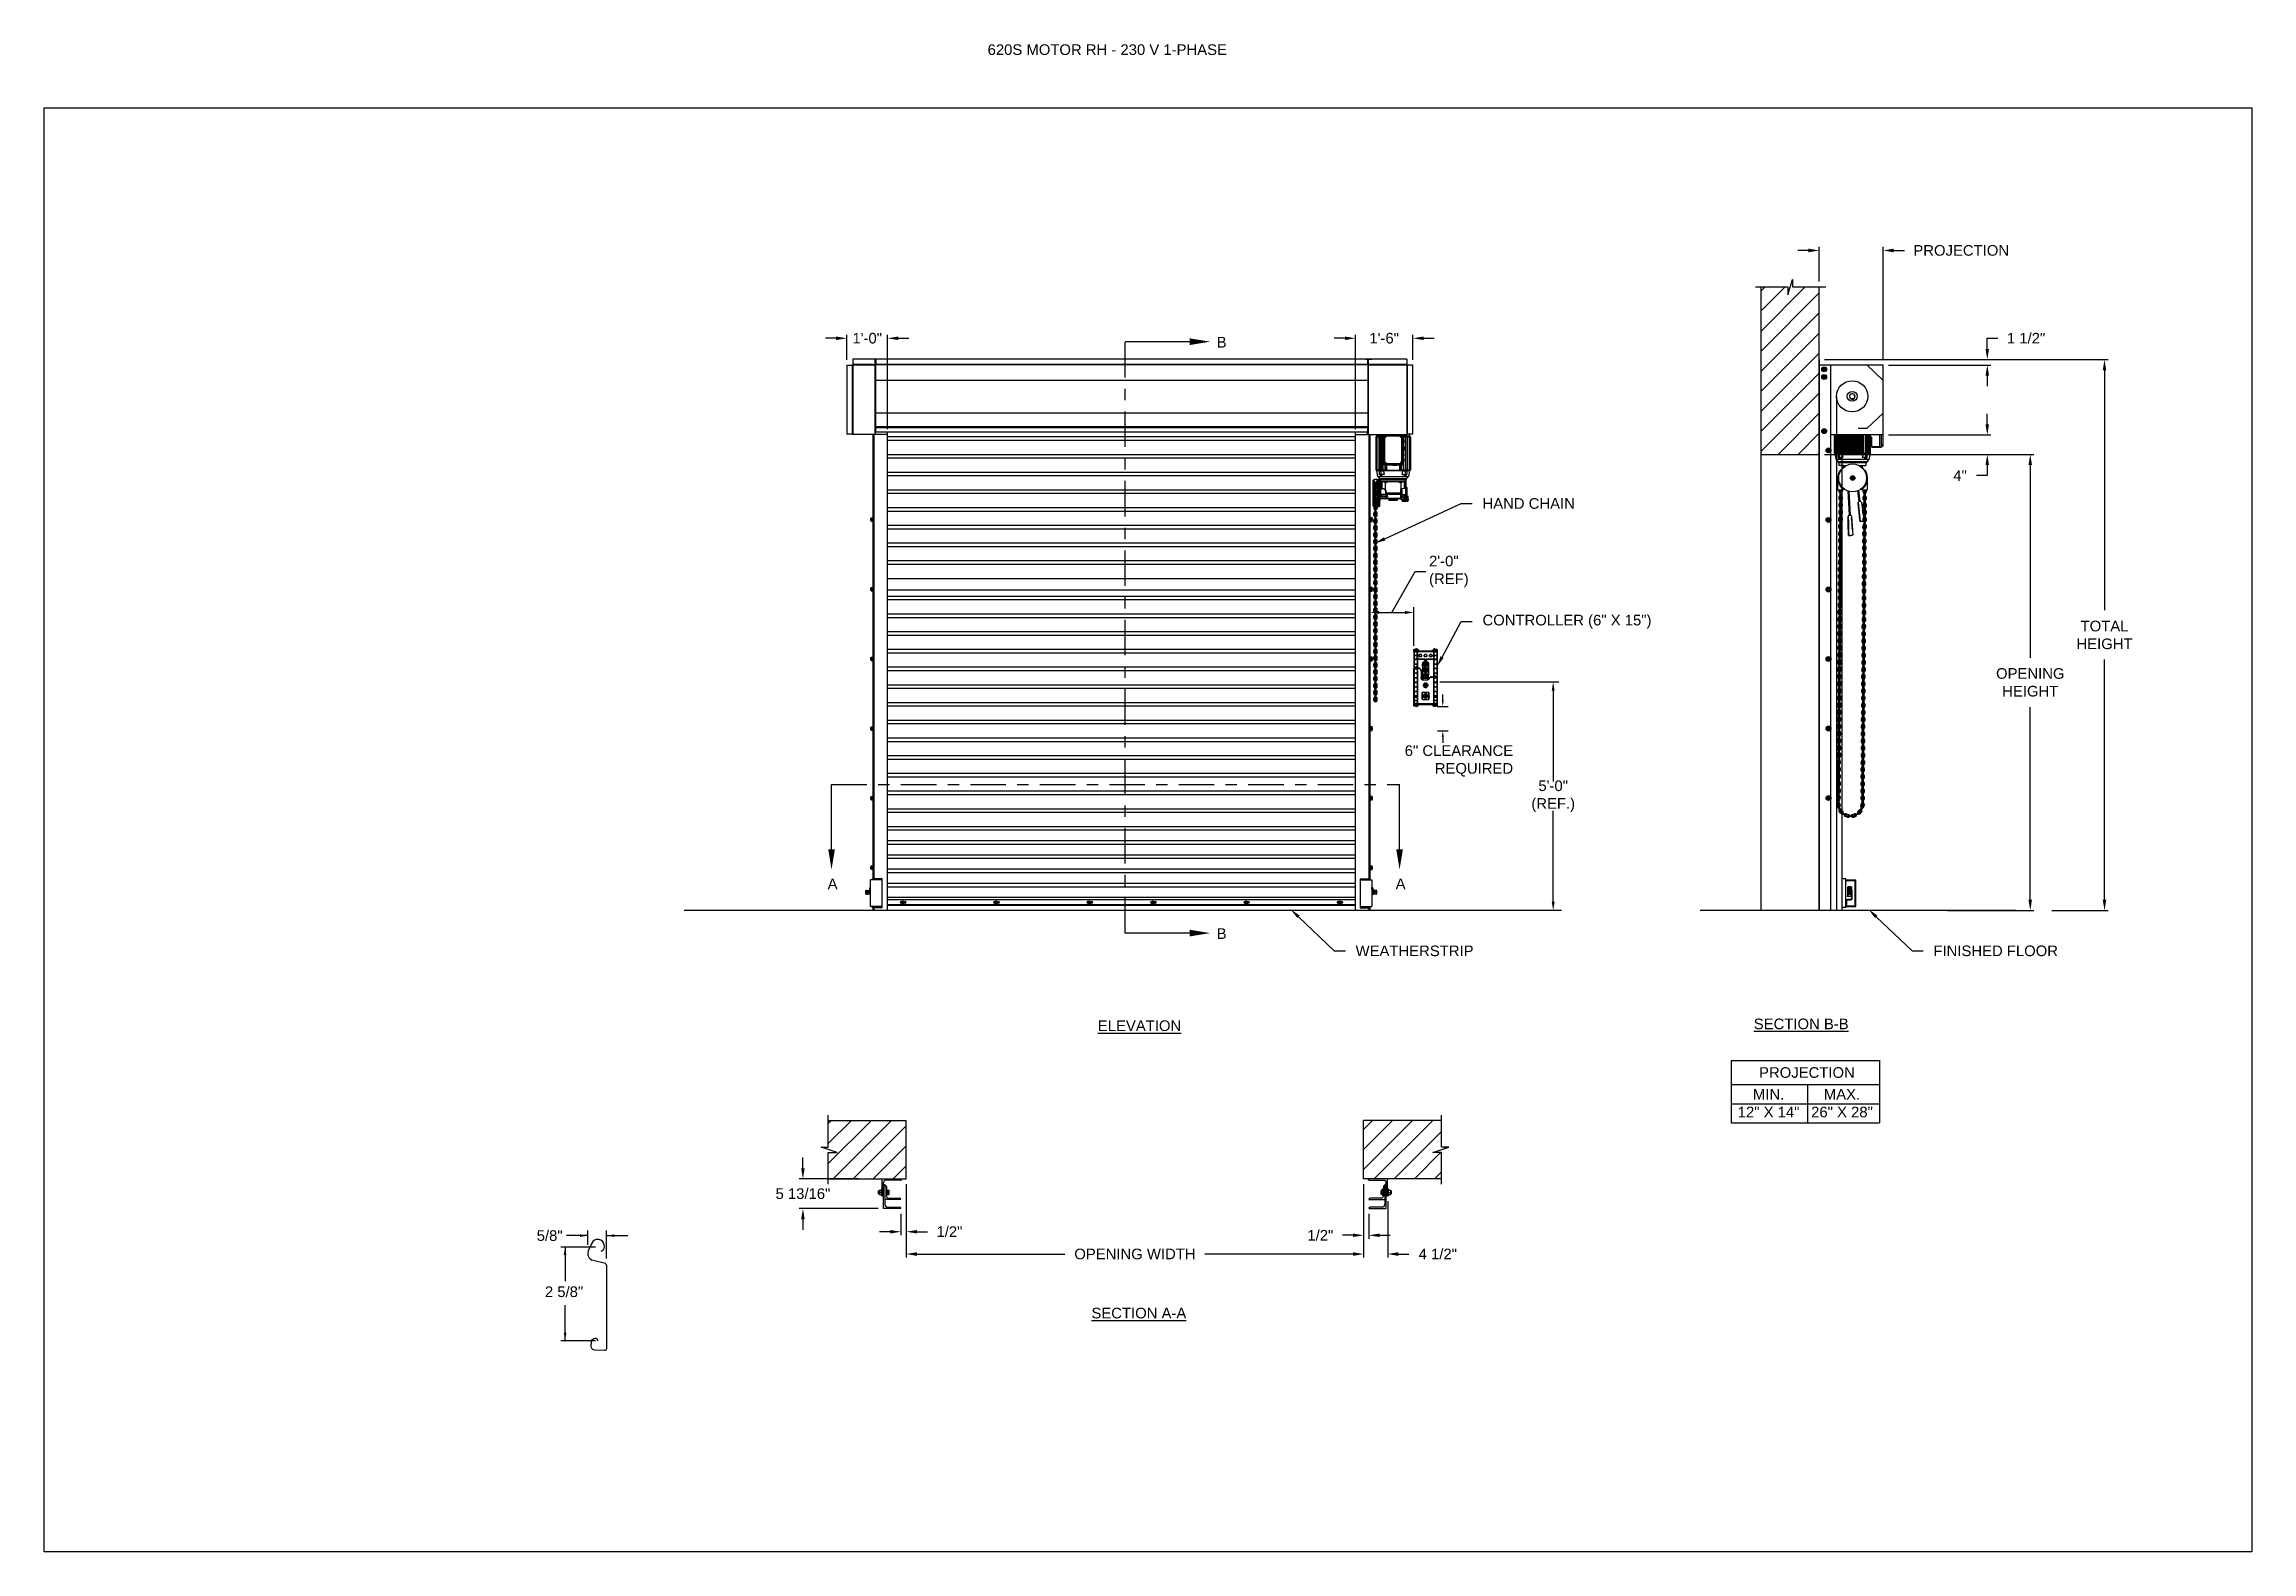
# Model space of a CAD drawing. Header units: inches. Extents: x 170 to 312, y 215 to 248.
# Drawn here: x 194.25 to 213.72, y 234.45 to 247.74 of the extents above; entities that cross this region are included whole.
import ezdxf
from ezdxf import colors
from ezdxf.entities.mleader import LeaderData, LeaderLine
from ezdxf.math import Vec2, Vec3

# ---------------------------------------------------------------- set-up
doc = ezdxf.new("R2010")
doc.units = ezdxf.units.IN
doc.header["$LTSCALE"] = 0.25
doc.header["$MEASUREMENT"] = 0
doc.linetypes.add('CENTER', pattern=[2, 1.25, -0.25, 0.25, -0.25])
for name, color, linetype in [('ANNOTATIONS', 1, 'Continuous'), ('DETAILS', 4, 'Continuous'), ('MOTOR RH', 7, 'Continuous'), ('SECTION CUTS', 6, 'CENTER')]:
    doc.layers.add(name, color=color, linetype=linetype)
doc.styles.add('ARIAL', font='arial.ttf', dxfattribs={"height": 0.09375})
doc.styles.add('ROMANS', font='Romans', dxfattribs={"height": 0.09375})
doc.styles.get("Standard").update_dxf_attribs({"font": 'romans.shx'})
doc.dimstyles.get("Standard").update_dxf_attribs({"dimscale": 60, "dimtxt": 0.0833, "dimasz": 0.0833, "dimexe": 0.0833, "dimexo": 0.04, "dimgap": 0.09, "dimtad": 0, "dimtih": 1, "dimtoh": 1, "dimdec": 4, "dimzin": 1, "dimdsep": 46, "dimlunit": 4, "dimtxsty": 'Standard', "dimcen": 0.09, "dimclrt": 150, "dimadec": 4, "dimazin": 2, "dimtfac": 1, "dimtdec": 0, "dimtofl": 0, "dimtmove": 0, "dimatfit": 3, "dimfxl": 1, "dimtolj": 1, "dimtzin": 0, "dimlwd": -1, "dimlwe": -1, "dimarcsym": 1})
doc.dimstyles.new('STANDARD$0', dxfattribs={"dimtxt": 0.09375, "dimasz": 0.09375, "dimexe": 0.03125, "dimexo": 0.046875, "dimgap": 0.09, "dimtad": 0, "dimtih": 1, "dimtoh": 1, "dimdec": 4, "dimzin": 0, "dimdsep": 46, "dimtxsty": 'ARIAL', "dimcen": 0.09, "dimadec": 0, "dimazin": 0, "dimtfac": 1, "dimtdec": 4, "dimtofl": 0, "dimtmove": 0, "dimatfit": 1, "dimfxl": 1, "dimtolj": 1, "dimtzin": 0, "dimarcsym": 0})
pattern_1 = [(45, (22.68008, -13.09525), (-0.08838835, 0.08838835), [])]

msp = doc.modelspace()

# ---------------------------------------------------------------- texts
at = {"layer": 'ANNOTATIONS', "style": 'ARIAL'}
msp.add_text('2 5/8"', height=0.09375, dxfattribs=at).set_placement((198.66835, 236.69369))
at = {"layer": 'ANNOTATIONS', "insert": (202.57261, 247.74099), "char_height": 0.09375, "width": 4.6220629, "attachment_point": 1, "line_spacing_factor": 0.86134, "style": 'ARIAL'}
msp.add_mtext('620S MOTOR RH - 230 V 1-PHASE', dxfattribs=at)
at = {"layer": 'ANNOTATIONS', "char_height": 0.09375, "style": 'ARIAL'}
for s, insert, attachment_point in [('2\'-0"\\P(REF)', (206.46577, 243.09185), 4), ('6" CLEARANCE\\PREQUIRED', (207.20735, 241.42127), 6), ('5\'-0"\\P(REF.)', (207.56055, 241.11038), 5), ('\\A1;5/8"', (198.71034, 237.2352), 5)]:
    msp.add_mtext(s, dxfattribs=dict(at, insert=insert, attachment_point=attachment_point))
at = {"layer": 'ANNOTATIONS', "char_height": 0.09375, "attachment_point": 2, "style": 'ARIAL'}
for s, insert, width in [('{\\LELEVATION}', (203.91243, 239.13353), 3.0834986), ('{\\LSECTION B-B}', (209.74792, 239.1495), 1.3823677), ('{\\LSECTION A-A}', (203.90652, 236.59935), 1.3823677)]:
    msp.add_mtext(s, dxfattribs=dict(at, insert=insert, width=width))
for s, width, insert in [('PROJECTION ', 1.7594917, (209.79828, 238.72067)), ('MIN.\\P12" X 14" ', 0.6711642, (209.46016, 238.52868)), ('MAX.\\P26" X 28"', 0.6567117, (210.10759, 238.52868))]:
    msp.add_mtext_dynamic_manual_height_columns(s, width=width, gutter_width=1.36268, heights=[0], dxfattribs=dict(at, insert=insert))
at = {"layer": 'SECTION CUTS', "style": 'ARIAL'}
for s, p in [('B', (204.59308, 245.06692)), ('A', (201.16178, 240.29047)), ('A', (206.17131, 240.29047)), ('B', (204.59308, 239.85164))]:
    msp.add_text(s, height=0.09375, dxfattribs=at).set_placement(p)

# ---------------------------------------------------------------- blocks, each defined once
blk = doc.blocks.new('*D31')
at = {"layer": 'ANNOTATIONS', "color": 0, "lineweight": -2, "transparency": 16777216}
for p, q in [((200.944, 237.829), (200.944, 237.923)), ((201.433, 237.736), (200.912, 237.736)), ((201.608, 237.474), (200.912, 237.474)), ((200.944, 237.38), (200.944, 237.287))]:
    blk.add_line(p, q, dxfattribs=at)
at = {"layer": 'ANNOTATIONS', "color": 0, "transparency": 16777216}
for points in [[(200.928, 237.829), (200.959, 237.829), (200.944, 237.736)], [(200.928, 237.38), (200.959, 237.38), (200.944, 237.474)]]:
    blk.add_solid(points, dxfattribs=at)
at = {"layer": 'defpoints', "color": 0, "transparency": 16777216}
for p in [(201.48, 237.736), (200.944, 237.474), (201.655, 237.474)]:
    blk.add_point(p, dxfattribs=at)
at = {"layer": 'ANNOTATIONS', "color": 0, "transparency": 16777216, "insert": (200.944, 237.605), "char_height": 0.09375, "attachment_point": 5, "style": 'ARIAL'}
blk.add_mtext('\\A1;5 13/16"', dxfattribs=at)
blk = doc.blocks.new('*D32')
at = {"layer": 'ANNOTATIONS', "color": 0, "lineweight": -2, "transparency": 16777216}
for p, q in [((205.888, 237.689), (205.888, 237.207)), ((205.935, 237.427), (205.935, 237.207)), ((205.794, 237.238), (205.701, 237.238)), ((206.029, 237.238), (206.123, 237.238))]:
    blk.add_line(p, q, dxfattribs=at)
at = {"layer": 'ANNOTATIONS', "color": 0, "transparency": 16777216}
for points in [[(205.794, 237.254), (205.794, 237.223), (205.888, 237.238)], [(206.029, 237.254), (206.029, 237.223), (205.935, 237.238)]]:
    blk.add_solid(points, dxfattribs=at)
at = {"layer": 'defpoints', "color": 0, "transparency": 16777216}
for p in [(205.888, 237.736), (205.935, 237.474), (205.935, 237.238)]:
    blk.add_point(p, dxfattribs=at)
at = {"layer": 'ANNOTATIONS', "color": 0, "transparency": 16777216, "insert": (205.507, 237.238), "char_height": 0.0938, "attachment_point": 5, "style": 'ARIAL'}
blk.add_mtext('\\A1;1/2"', dxfattribs=at)
blk = doc.blocks.new('*D33')
at = {"layer": 'ANNOTATIONS', "color": 0, "lineweight": -2, "transparency": 16777216}
for p, q in [((201.855, 237.689), (201.855, 237.238)), ((201.808, 237.427), (201.808, 237.238)), ((201.714, 237.27), (201.62, 237.27)), ((201.949, 237.27), (202.042, 237.27))]:
    blk.add_line(p, q, dxfattribs=at)
at = {"layer": 'ANNOTATIONS', "color": 0, "transparency": 16777216}
for points in [[(201.714, 237.285), (201.714, 237.254), (201.808, 237.27)], [(201.949, 237.285), (201.949, 237.254), (201.855, 237.27)]]:
    blk.add_solid(points, dxfattribs=at)
at = {"layer": 'defpoints', "color": 0, "transparency": 16777216}
for p in [(201.855, 237.736), (201.808, 237.474), (201.808, 237.27)]:
    blk.add_point(p, dxfattribs=at)
at = {"layer": 'ANNOTATIONS', "color": 0, "transparency": 16777216, "insert": (202.236, 237.27), "char_height": 0.0938, "attachment_point": 5, "style": 'ARIAL'}
blk.add_mtext('\\A1;1/2"', dxfattribs=at)
blk = doc.blocks.new('*D34')
at = {"layer": 'ANNOTATIONS', "color": 0, "lineweight": -2, "transparency": 16777216}
for p, q in [((205.724, 245.149), (205.63, 245.149)), ((205.817, 244.347), (205.817, 245.18)), ((206.323, 244.959), (206.323, 245.18)), ((206.417, 245.149), (206.511, 245.149))]:
    blk.add_line(p, q, dxfattribs=at)
at = {"layer": 'ANNOTATIONS', "color": 0, "transparency": 16777216}
for points in [[(205.724, 245.164), (205.724, 245.133), (205.817, 245.149)], [(206.417, 245.164), (206.417, 245.133), (206.323, 245.149)]]:
    blk.add_solid(points, dxfattribs=at)
at = {"layer": 'defpoints', "color": 0, "transparency": 16777216}
for p in [(206.323, 245.149), (206.323, 244.912), (205.817, 244.3)]:
    blk.add_point(p, dxfattribs=at)
at = {"layer": 'ANNOTATIONS', "color": 0, "transparency": 16777216, "insert": (206.07, 245.149), "char_height": 0.0938, "attachment_point": 5, "style": 'ARIAL'}
blk.add_mtext('\\A1;1\'-6"', dxfattribs=at)
blk = doc.blocks.new('*D35')
at = {"layer": 'ANNOTATIONS', "color": 0, "lineweight": -2, "transparency": 16777216}
for p, q in [((201.237, 245.149), (201.143, 245.149)), ((201.331, 244.959), (201.331, 245.18)), ((201.691, 244.347), (201.691, 245.18)), ((201.785, 245.149), (201.878, 245.149))]:
    blk.add_line(p, q, dxfattribs=at)
at = {"layer": 'ANNOTATIONS', "color": 0, "transparency": 16777216}
for points in [[(201.237, 245.164), (201.237, 245.133), (201.331, 245.149)], [(201.785, 245.164), (201.785, 245.133), (201.691, 245.149)]]:
    blk.add_solid(points, dxfattribs=at)
at = {"layer": 'defpoints', "color": 0, "transparency": 16777216}
for p in [(201.691, 245.149), (201.331, 244.913), (201.691, 244.3)]:
    blk.add_point(p, dxfattribs=at)
at = {"layer": 'ANNOTATIONS', "color": 0, "transparency": 16777216, "insert": (201.511, 245.149), "char_height": 0.0938, "attachment_point": 5, "style": 'ARIAL'}
blk.add_mtext('\\A1;1\'-0"', dxfattribs=at)
blk = doc.blocks.new('*D36')
at = {"layer": 'ANNOTATIONS', "color": 0, "lineweight": -2, "transparency": 16777216}
for p, q in [((205.888, 237.689), (205.888, 237.042)), ((206.101, 237.539), (206.101, 237.042)), ((205.794, 237.073), (205.701, 237.073)), ((206.194, 237.073), (206.288, 237.073))]:
    blk.add_line(p, q, dxfattribs=at)
at = {"layer": 'ANNOTATIONS', "color": 0, "transparency": 16777216}
for points in [[(205.794, 237.089), (205.794, 237.057), (205.888, 237.073)], [(206.194, 237.089), (206.194, 237.057), (206.101, 237.073)]]:
    blk.add_solid(points, dxfattribs=at)
at = {"layer": 'defpoints', "color": 0, "transparency": 16777216}
for p in [(205.888, 237.736), (206.101, 237.586), (206.101, 237.073)]:
    blk.add_point(p, dxfattribs=at)
at = {"layer": 'ANNOTATIONS', "color": 0, "transparency": 16777216, "insert": (206.543, 237.073), "char_height": 0.0938, "attachment_point": 5, "style": 'ARIAL'}
blk.add_mtext('\\A1;4 1/2"', dxfattribs=at)
blk = doc.blocks.new('*D37')
at = {"layer": 'ANNOTATIONS', "color": 0, "lineweight": -2, "transparency": 16777216}
for p, q in [((201.855, 237.689), (201.855, 237.042)), ((205.888, 237.689), (205.888, 237.042)), ((201.949, 237.073), (203.255, 237.073)), ((205.794, 237.073), (204.488, 237.073))]:
    blk.add_line(p, q, dxfattribs=at)
at = {"layer": 'ANNOTATIONS', "color": 0, "transparency": 16777216}
for points in [[(201.949, 237.089), (201.949, 237.057), (201.855, 237.073)], [(205.794, 237.089), (205.794, 237.057), (205.888, 237.073)]]:
    blk.add_solid(points, dxfattribs=at)
at = {"layer": 'defpoints', "color": 0, "transparency": 16777216}
for p in [(201.855, 237.736), (205.888, 237.736), (205.888, 237.073)]:
    blk.add_point(p, dxfattribs=at)
at = {"layer": 'ANNOTATIONS', "color": 0, "transparency": 16777216, "insert": (203.872, 237.073), "char_height": 0.09375, "attachment_point": 5, "style": 'ARIAL'}
blk.add_mtext('\\A1;OPENING WIDTH', dxfattribs=at)
blk = doc.blocks.new('*D38')
at = {"layer": 'ANNOTATIONS', "color": 0, "lineweight": -2, "transparency": 16777216}
for p, q in [((209.812, 245.923), (209.719, 245.923)), ((209.906, 245.649), (209.906, 245.954)), ((210.47, 244.96), (210.47, 245.954)), ((210.564, 245.923), (210.658, 245.923))]:
    blk.add_line(p, q, dxfattribs=at)
at = {"layer": 'ANNOTATIONS', "color": 0, "transparency": 16777216}
for points in [[(209.812, 245.939), (209.812, 245.907), (209.906, 245.923)], [(210.564, 245.939), (210.564, 245.907), (210.47, 245.923)]]:
    blk.add_solid(points, dxfattribs=at)
at = {"layer": 'defpoints', "color": 0, "transparency": 16777216}
for p in [(210.47, 245.923), (209.906, 245.602), (210.47, 244.913)]:
    blk.add_point(p, dxfattribs=at)
at = {"layer": 'ANNOTATIONS', "color": 0, "transparency": 16777216, "insert": (211.159, 245.923), "char_height": 0.09375, "attachment_point": 5, "style": 'ARIAL'}
blk.add_mtext('\\A1;PROJECTION ', dxfattribs=at)
blk = doc.blocks.new('*D28')
at = {"layer": 'ANNOTATIONS', "color": 0, "lineweight": -2, "transparency": 16777216}
for p, q in [((209.953, 244.125), (211.799, 244.125)), ((211.768, 244.031), (211.768, 242.332)), ((211.768, 240.197), (211.768, 241.897)), ((211.037, 240.103), (211.799, 240.103))]:
    blk.add_line(p, q, dxfattribs=at)
at = {"layer": 'ANNOTATIONS', "color": 0, "transparency": 16777216}
for points in [[(211.752, 244.031), (211.783, 244.031), (211.768, 244.125)], [(211.752, 240.197), (211.783, 240.197), (211.768, 240.103)]]:
    blk.add_solid(points, dxfattribs=at)
at = {"layer": 'defpoints', "color": 0, "transparency": 16777216}
for p in [(209.906, 244.125), (210.99, 240.103), (211.768, 240.103)]:
    blk.add_point(p, dxfattribs=at)
at = {"layer": 'ANNOTATIONS', "color": 0, "transparency": 16777216, "insert": (211.768, 242.114), "char_height": 0.09375, "attachment_point": 5, "style": 'ARIAL'}
blk.add_mtext('\\A1;OPENING\\PHEIGHT', dxfattribs=at)
blk = doc.blocks.new('*D29')
at = {"layer": 'ANNOTATIONS', "color": 0, "lineweight": -2, "transparency": 16777216}
for p, q in [((209.953, 244.961), (212.454, 244.961)), ((212.423, 244.867), (212.423, 242.75)), ((212.423, 240.197), (212.423, 242.315)), ((211.958, 240.103), (212.454, 240.103))]:
    blk.add_line(p, q, dxfattribs=at)
at = {"layer": 'ANNOTATIONS', "color": 0, "transparency": 16777216}
for points in [[(212.407, 244.867), (212.438, 244.867), (212.423, 244.961)], [(212.407, 240.197), (212.438, 240.197), (212.423, 240.103)]]:
    blk.add_solid(points, dxfattribs=at)
at = {"layer": 'defpoints', "color": 0, "transparency": 16777216}
for p in [(209.906, 244.961), (211.911, 240.103), (212.423, 240.103)]:
    blk.add_point(p, dxfattribs=at)
at = {"layer": 'ANNOTATIONS', "color": 0, "transparency": 16777216, "insert": (212.423, 242.532), "char_height": 0.0938, "attachment_point": 5, "style": 'ARIAL'}
blk.add_mtext('\\A1;TOTAL\\PHEIGHT', dxfattribs=at)
blk = doc.blocks.new('*D30')
at = {"layer": 'ANNOTATIONS', "color": 0, "lineweight": -2, "transparency": 16777216}
for p, q in [((211.389, 244.39), (211.389, 244.483)), ((210.517, 244.296), (211.42, 244.296)), ((210.515, 244.125), (211.42, 244.125)), ((211.389, 244.031), (211.389, 243.938)), ((211.389, 243.938), (211.295, 243.938))]:
    blk.add_line(p, q, dxfattribs=at)
at = {"layer": 'ANNOTATIONS', "color": 0, "transparency": 16777216}
for points in [[(211.373, 244.39), (211.404, 244.39), (211.389, 244.296)], [(211.373, 244.031), (211.404, 244.031), (211.389, 244.125)]]:
    blk.add_solid(points, dxfattribs=at)
at = {"layer": 'defpoints', "color": 0, "transparency": 16777216}
for p in [(210.47, 244.296), (210.468, 244.125), (211.389, 244.125)]:
    blk.add_point(p, dxfattribs=at)
at = {"layer": 'ANNOTATIONS', "color": 0, "transparency": 16777216, "insert": (211.149, 243.938), "char_height": 0.0938, "attachment_point": 5, "style": 'ARIAL'}
blk.add_mtext('\\A1;4"', dxfattribs=at)
blk = doc.blocks.new('*D39')
at = {"layer": 'ANNOTATIONS', "color": 0, "lineweight": -2, "transparency": 16777216}
for p, q in [((211.389, 245.055), (211.389, 245.149)), ((211.389, 245.149), (211.482, 245.149)), ((210.517, 244.961), (211.42, 244.961)), ((210.517, 244.913), (211.42, 244.913)), ((211.389, 244.82), (211.389, 244.726))]:
    blk.add_line(p, q, dxfattribs=at)
at = {"layer": 'ANNOTATIONS', "color": 0, "transparency": 16777216}
for points in [[(211.373, 245.055), (211.404, 245.055), (211.389, 244.961)], [(211.373, 244.82), (211.404, 244.82), (211.389, 244.913)]]:
    blk.add_solid(points, dxfattribs=at)
at = {"layer": 'defpoints', "color": 0, "transparency": 16777216}
for p in [(210.47, 244.961), (211.389, 244.961), (210.47, 244.913)]:
    blk.add_point(p, dxfattribs=at)
at = {"layer": 'ANNOTATIONS', "color": 0, "transparency": 16777216, "insert": (211.731, 245.149), "char_height": 0.0938, "attachment_point": 5, "style": 'ARIAL'}
blk.add_mtext('\\A1;1 1/2"', dxfattribs=at)

# ---------------------------------------------------------------- dimensions: what is measured, and where the dimension line sits
at = {"layer": 'ANNOTATIONS'}
dim = msp.add_linear_dim(base=(210.47, 245.92298), p1=(209.90612, 245.60178), p2=(210.47, 244.91339), text='PROJECTION ', dimstyle='STANDARD$0', dxfattribs=at)
dim.commit()
dim.dimension.update_dxf_attribs({"geometry": '*D38', "text_midpoint": (211.15911, 245.92298)})
for base, p1, p2, text, picture, middle in [((201.69084, 245.14882), (201.33064, 244.91253), (201.69084, 244.3), '1\'-0"', '*D35', (201.51074, 245.14882)), ((206.32328, 245.14882), (205.81734, 244.3), (206.32328, 244.91215), '1\'-6"', '*D34', (206.07031, 245.14882)), ((205.93508, 237.23838), (205.88821, 237.73574), (205.93508, 237.47405), '1/2"', '*D32', (205.50663, 237.23838)), ((206.10071, 237.07293), (205.88821, 237.73574), (206.10071, 237.58574), '4 1/2"', '*D36', (206.5432, 237.07293))]:
    dim = msp.add_linear_dim(base=base, p1=p1, p2=p2, text=text, dimstyle='STANDARD$0', dxfattribs=at)
    dim.commit()
    dim.dimension.update_dxf_attribs({"geometry": picture, "text_midpoint": middle, "dimtype": 160})
for base, p1, p2, text, picture, middle in [((211.38867, 244.96103), (210.47, 244.91339), (210.47, 244.96103), '1 1/2"', '*D39', (211.73111, 245.14853)), ((212.4227, 240.10342), (209.90612, 244.96103), (211.91065, 240.10342), 'TOTAL\\PHEIGHT', '*D29', (212.4227, 242.53223)), ((211.38867, 244.12505), (210.47, 244.29598), (210.46787, 244.12505), '4"', '*D30', (211.14916, 243.93755)), ((211.76771, 240.10342), (209.90612, 244.12505), (210.99031, 240.10342), 'OPENING\\PHEIGHT', '*D28', (211.76771, 242.11424))]:
    dim = msp.add_linear_dim(base=base, p1=p1, p2=p2, angle=90, text=text, dimstyle='STANDARD$0', dxfattribs=at)
    dim.commit()
    dim.dimension.update_dxf_attribs({"geometry": picture, "text_midpoint": middle})
for base, p1, p2, angle, text, picture, middle in [((200.94353, 237.47405), (201.47987, 237.73573), (201.65487, 237.47405), 90, '5 13/16"', '*D31', (200.94353, 237.60489)), ((201.808, 237.26963), (201.85487, 237.73574), (201.808, 237.47405), 180, '1/2"', '*D33', (202.23645, 237.26963))]:
    dim = msp.add_linear_dim(base=base, p1=p1, p2=p2, angle=angle, text=text, dimstyle='STANDARD$0', dxfattribs=at)
    dim.commit()
    dim.dimension.update_dxf_attribs({"geometry": picture, "text_midpoint": middle, "dimtype": 160})
dim = msp.add_aligned_dim(p1=(201.85487, 237.73574), p2=(205.88821, 237.73574), distance=-0.6628, text='OPENING WIDTH', dimstyle='STANDARD$0', dxfattribs=at)
dim.commit()
dim.dimension.update_dxf_attribs({"geometry": '*D37', "text_midpoint": (203.87154, 237.07293)})

# ---------------------------------------------------------------- hatches: boundary and pattern name
at = {"layer": 'MOTOR RH'}
h = msp.add_hatch(dxfattribs=at)
h.set_pattern_fill('ANSI31', color=256, style=0)
h.set_pattern_definition(pattern_1)
h.paths.add_polyline_path([(209.39049, 244.12505), (209.90612, 244.12505), (209.90612, 245.60178), (209.66963, 245.60178), (209.66963, 245.66644), (209.63121, 245.53308), (209.63121, 245.60178), (209.39049, 245.60178)])
h = msp.add_hatch(dxfattribs=at)
h.set_pattern_fill('ANSI31', color=256, style=0)
h.set_pattern_definition(pattern_1)
h.paths.add_polyline_path([(201.85487, 238.25136), (201.16737, 238.25136), (201.16737, 238.01416), (201.10327, 238.01416), (201.24534, 237.96726), (201.16737, 237.96726), (201.16737, 237.73574), (201.85487, 237.73574), (201.85487, 237.89824)])
h = msp.add_hatch(dxfattribs=at)
h.set_pattern_fill('ANSI31', color=256, style=0)
h.set_pattern_definition(pattern_1)
h.paths.add_polyline_path([(206.63981, 238.01416), (206.57571, 238.01416), (206.57571, 238.25136), (205.88821, 238.25136), (205.88821, 237.73574), (205.90638, 237.73574), (206.57571, 237.73574), (206.57571, 237.96726), (206.49774, 237.96726)])

# ---------------------------------------------------------------- linework, layer by layer
at = {"layer": 'ANNOTATIONS'}
for p, q in [((206.02289, 242.73092), (206.25493, 242.73092)), ((206.3326, 242.43625), (206.3326, 242.77806)), ((206.5607, 242.11772), (207.61165, 242.11772)), ((207.56055, 242.04006), (207.56055, 241.23964)), ((206.53972, 241.90233), (206.63399, 241.90233)), ((206.58685, 241.95547), (206.58685, 242.00861)), ((206.53972, 241.68703), (206.63399, 241.68703)), ((206.58685, 241.63389), (206.58685, 241.58075)), ((207.56055, 240.18109), (207.56055, 240.98112)), ((209.12959, 238.78011), (209.12959, 238.22873)), ((209.12959, 238.78011), (210.43736, 238.78011)), ((210.43736, 238.78011), (210.43736, 238.22873)), ((209.12959, 238.56863), (210.43736, 238.56863)), ((209.80244, 238.56863), (209.80244, 238.22873)), ((209.12959, 238.39868), (210.43736, 238.39868)), ((209.12959, 238.22873), (210.43736, 238.22873)), ((199.0472, 237.2352), (198.8597, 237.2352)), ((199.0472, 237.15345), (199.0472, 237.28207)), ((199.21171, 237.03509), (199.21171, 237.28207)), ((199.21171, 237.2352), (199.39921, 237.2352)), ((199.11552, 237.13477), (198.80772, 237.13477)), ((198.8462, 237.13477), (198.8462, 236.8332)), ((198.8462, 236.30755), (198.8462, 236.62224)), ((199.11552, 236.30755), (198.80772, 236.30755))]:
    msp.add_line(p, q, dxfattribs=at)
for p in [(199.17589, 237.10325), (198.8462, 236.38206), (198.8462, 236.30755)]:
    msp.add_point(p, dxfattribs=at)
for points in [[(206.02289, 242.71798), (206.02289, 242.74387), (205.94523, 242.73092)], [(206.25493, 242.71798), (206.25493, 242.74387), (206.3326, 242.73092)], [(207.54761, 242.04006), (207.5735, 242.04006), (207.56055, 242.11772)], [(206.578, 241.95547), (206.59571, 241.95547), (206.58685, 241.90233)], [(206.578, 241.63389), (206.59571, 241.63389), (206.58685, 241.68703)], [(207.54761, 240.18109), (207.5735, 240.18109), (207.56055, 240.10342)], [(198.97687, 237.22348), (198.97687, 237.24692), (199.0472, 237.2352)], [(199.28203, 237.24692), (199.28203, 237.22348), (199.21171, 237.2352)], [(198.85792, 237.06445), (198.83448, 237.06445), (198.8462, 237.13477)], [(198.85792, 236.37787), (198.83448, 236.37787), (198.8462, 236.30755)]]:
    msp.add_solid(points, dxfattribs=at)
at = {"layer": 'defpoints'}
msp.add_lwpolyline([(213.72204, 234.44685), (194.25216, 234.44685), (194.25216, 247.18196), (213.72204, 247.18196)], close=True, dxfattribs=at)
at = {"layer": 'DETAILS'}
msp.add_lwpolyline([(199.16552, 237.09806, 0.33746117), (199.19245, 237.13612), (199.19213, 237.154, 0.73725505), (199.08199, 237.16886), (199.05117, 237.10244, 0.47976839), (199.09299, 237.01812), (199.1914, 236.99655, -0.21720182), (199.21171, 236.97259), (199.21171, 236.23788, -0.36619075), (199.19197, 236.22246), (199.10731, 236.22518, -0.41028649), (199.07605, 236.25869), (199.07798, 236.29599, -0.37745755), (199.11181, 236.33231, -0.31905635), (199.12369, 236.32683), (199.13476, 236.30755)], format="xyb", dxfattribs=at)
at = {"layer": 'MOTOR RH'}
for p, q in [((209.34411, 245.60178), (209.63121, 245.60178)), ((209.39049, 245.60178), (209.39049, 240.10342)), ((209.63121, 245.53308), (209.66963, 245.66644)), ((209.63121, 245.60178), (209.63121, 245.53308)), ((209.66963, 245.66644), (209.66963, 245.60178)), ((209.66963, 245.60178), (209.96482, 245.60178)), ((209.90612, 240.10342), (209.90612, 245.60178)), ((201.38393, 244.96582), (201.38393, 244.30293)), ((201.57789, 244.96582), (201.57789, 244.91812)), ((201.58638, 244.96661), (201.58638, 244.91812)), ((205.92603, 244.91812), (205.92603, 244.96661)), ((205.93029, 244.91812), (205.93029, 244.96582)), ((206.26962, 244.96582), (206.26962, 244.3017)), ((209.90692, 244.96103), (209.90692, 244.91206)), ((209.90905, 244.91419), (209.90905, 244.96103)), ((209.90986, 244.91419), (209.90986, 244.96103)), ((201.33064, 244.91253), (201.38393, 244.91253)), ((201.37859, 244.91253), (201.37859, 244.30293)), ((201.3818, 244.30293), (201.3818, 244.91253)), ((201.56295, 244.91787), (201.38393, 244.91787)), ((201.38393, 244.91466), (201.57789, 244.91466)), ((201.56295, 244.91466), (201.56295, 244.91812)), ((201.56295, 244.91812), (201.58638, 244.91812)), ((201.57148, 244.91466), (201.57148, 244.91812)), ((201.57789, 244.91466), (201.57789, 244.3)), ((201.57789, 244.91386), (201.58638, 244.91386)), ((205.92603, 244.91865), (201.58638, 244.91865)), ((205.92603, 244.91519), (201.58638, 244.91519)), ((201.58638, 244.32505), (201.58638, 244.91519)), ((205.92603, 244.7758), (201.58638, 244.7758)), ((205.94523, 244.91812), (205.92603, 244.91812)), ((205.92603, 244.91519), (205.92603, 244.32505)), ((205.92603, 244.91386), (205.93029, 244.91386)), ((205.93029, 244.29919), (205.93029, 244.91466)), ((205.93029, 244.91466), (206.26962, 244.91466)), ((205.9367, 244.91466), (205.9367, 244.91812)), ((205.94523, 244.91466), (205.94523, 244.91812)), ((206.26962, 244.91787), (205.94523, 244.91787)), ((206.27132, 244.91215), (206.27132, 244.3017)), ((206.27213, 244.91215), (206.27213, 244.3017)), ((206.32328, 244.91215), (206.27213, 244.91215)), ((206.27533, 244.3017), (206.27533, 244.91215)), ((209.90612, 244.90743), (209.90795, 244.90743)), ((209.90745, 244.91314), (209.90795, 244.91314)), ((209.90795, 240.1061), (209.90795, 244.91339)), ((209.90795, 244.91339), (210.47, 244.91339)), ((209.90905, 244.91419), (209.90986, 244.91419)), ((209.95455, 244.88749), (209.95509, 244.88915)), ((209.95455, 244.81936), (209.95509, 244.82102)), ((209.95632, 244.88647), (209.95723, 244.88826)), ((209.95632, 244.81834), (209.95723, 244.82013)), ((209.9633, 244.88244), (209.9633, 244.88244)), ((209.9633, 244.86769), (209.9633, 244.86769)), ((209.9633, 244.81431), (209.9633, 244.81431)), ((209.9633, 244.79956), (209.9633, 244.79956)), ((210.01014, 240.1061), (210.01014, 244.91339)), ((210.32552, 244.91339), (210.47, 244.7758)), ((210.47, 244.21428), (210.47, 244.91339)), ((209.90795, 244.72825), (209.90612, 244.72825)), ((210.06017, 244.63662), (210.06017, 240.10342)), ((210.19472, 244.61796), (210.20647, 244.62004)), ((210.1968, 244.60622), (210.19472, 244.61796)), ((210.20854, 244.60829), (210.1968, 244.60622)), ((210.20647, 244.62004), (210.20854, 244.60829)), ((210.22014, 244.64425), (210.21997, 244.644)), ((210.22114, 244.63736), (210.22138, 244.63719)), ((201.57789, 244.3685), (201.58638, 244.3685)), ((201.5813, 244.31279), (201.5813, 244.35542)), ((201.5813, 244.34775), (201.58427, 244.34775)), ((201.58427, 244.3), (201.58427, 244.3685)), ((201.58638, 244.3664), (201.58427, 244.3664)), ((205.92603, 244.48955), (201.58638, 244.48955)), ((205.92603, 244.36687), (201.58638, 244.36687)), ((205.92603, 244.3685), (205.93029, 244.3685)), ((205.92688, 244.34874), (205.92603, 244.34874)), ((205.92688, 244.31279), (205.92688, 244.35542)), ((210.32552, 244.35196), (210.24923, 244.35196)), ((210.32552, 244.35196), (210.47, 244.48955)), ((201.38392, 244.30293), (201.33064, 244.30293)), ((201.69084, 244.3), (201.38568, 244.3)), ((201.56295, 240.38253), (201.56295, 244.3)), ((201.57148, 240.38253), (201.57148, 244.3)), ((201.5813, 244.33604), (201.58427, 244.33604)), ((201.5813, 244.32239), (201.58427, 244.32239)), ((201.5813, 244.32045), (201.58427, 244.32045)), ((201.69084, 240.10529), (201.69084, 244.32505)), ((201.69084, 244.28138), (205.81734, 244.28138)), ((201.69084, 244.25013), (205.81734, 244.25013)), ((205.81734, 240.10529), (205.81734, 244.32505)), ((205.81734, 244.3), (205.93029, 244.3)), ((205.92391, 244.3), (205.92391, 244.32505)), ((205.92688, 244.31946), (205.92391, 244.31946)), ((205.92688, 244.3431), (205.92603, 244.3431)), ((205.92688, 244.32846), (205.92603, 244.32846)), ((205.93029, 244.29919), (206.26962, 244.29919)), ((205.9367, 240.38253), (205.9367, 244.29919)), ((205.94523, 240.37188), (205.94523, 244.29919)), ((205.99676, 244.27944), (206.03739, 244.27944)), ((205.99676, 244.27944), (205.99676, 243.98417)), ((205.99676, 244.27944), (206.00806, 244.27944)), ((206.00752, 244.27944), (205.99676, 244.27944)), ((205.99676, 244.27944), (206.0063, 244.27944)), ((205.99676, 244.27944), (205.99676, 244.27944)), ((206.0036, 244.27944), (206.00361, 243.98417)), ((206.00517, 244.27944), (206.00517, 243.98417)), ((206.00598, 244.2859), (206.00833, 244.29919)), ((206.00598, 244.27944), (206.00598, 244.2859)), ((206.00806, 244.27944), (206.00752, 244.27944)), ((206.00806, 244.27944), (206.00806, 244.27944)), ((206.02183, 244.27944), (206.02183, 243.98417)), ((206.02362, 244.27944), (206.02362, 243.98417)), ((206.02783, 244.28406), (206.02783, 244.29919)), ((206.04088, 244.28406), (206.02783, 244.28406)), ((206.03739, 243.97955), (206.03739, 244.28406)), ((206.04008, 244.27944), (206.04008, 243.98417)), ((206.05888, 244.27944), (206.04008, 244.27944)), ((206.04088, 244.29919), (206.04088, 244.28406)), ((206.06042, 244.28406), (206.04088, 244.28406)), ((206.04218, 244.27944), (206.04218, 243.98417)), ((206.04661, 244.28406), (206.04662, 244.27944)), ((206.05888, 244.27944), (206.05888, 244.27483)), ((206.05888, 244.27483), (206.05921, 244.27483)), ((206.05921, 244.27944), (206.06042, 244.27944)), ((206.05921, 243.98417), (206.05921, 244.27944)), ((206.06412, 244.28498), (206.06042, 244.28498)), ((206.06042, 244.28498), (206.06043, 244.04507)), ((206.06042, 244.28498), (206.06042, 244.28498)), ((206.06412, 244.04507), (206.06412, 244.28498)), ((206.06596, 244.27206), (206.07334, 244.27206)), ((206.06596, 244.05799), (206.06596, 244.27206)), ((206.06688, 244.29919), (206.06602, 244.29531)), ((206.06965, 244.05799), (206.06965, 244.27206)), ((206.07334, 244.29421), (206.07334, 244.2979)), ((206.22467, 244.2979), (206.07334, 244.2979)), ((206.22467, 244.29421), (206.07334, 244.29421)), ((206.07334, 244.27467), (206.07334, 244.27944)), ((206.07334, 244.27206), (206.07334, 244.05799)), ((206.07888, 244.28498), (206.08626, 244.28498)), ((206.08626, 244.28498), (206.08626, 244.29236)), ((206.08626, 244.29236), (206.21175, 244.29236)), ((206.08626, 244.28867), (206.21175, 244.28867)), ((206.21175, 244.28498), (206.08626, 244.28498)), ((206.14532, 244.2979), (206.14532, 244.29919)), ((206.18961, 244.29919), (206.18961, 244.2979)), ((206.21175, 244.28839), (206.21175, 244.29236)), ((206.21175, 244.28498), (206.21913, 244.28498)), ((206.22467, 244.29421), (206.22467, 244.2979)), ((206.22467, 244.27206), (206.22467, 244.27872)), ((206.22467, 244.27206), (206.23205, 244.27206)), ((206.22467, 244.05799), (206.22467, 244.27206)), ((206.22836, 244.27206), (206.22836, 244.05799)), ((206.23199, 244.29531), (206.23114, 244.29919)), ((206.23205, 244.27206), (206.23205, 244.05799)), ((206.2339, 244.04507), (206.2339, 244.28498)), ((206.2339, 244.28498), (206.23759, 244.28498)), ((206.23759, 244.04507), (206.23759, 244.28498)), ((206.26706, 244.28406), (206.23759, 244.28406)), ((206.23759, 244.27944), (206.2388, 244.27944)), ((206.23759, 244.26283), (206.23829, 244.26283)), ((206.23829, 244.21854), (206.23759, 244.21854)), ((206.23759, 244.20378), (206.23826, 244.20378)), ((206.2388, 244.27944), (206.2388, 244.26114)), ((206.2388, 244.27483), (206.23913, 244.27483)), ((206.2388, 244.22047), (206.2388, 244.20197)), ((206.23913, 244.27483), (206.23913, 244.27944)), ((206.23913, 244.27944), (206.25794, 244.27944)), ((206.2514, 244.27944), (206.2514, 244.28406)), ((206.25583, 244.27944), (206.25583, 243.98417)), ((206.25713, 244.28406), (206.25713, 244.29919)), ((206.25794, 244.27944), (206.25794, 243.98417)), ((206.26063, 244.28406), (206.26063, 243.97956)), ((206.30126, 244.27945), (206.26063, 244.27944)), ((206.26904, 244.3), (206.26962, 244.3)), ((206.26962, 244.29919), (206.26962, 244.3)), ((206.27018, 244.29926), (206.27018, 244.28406)), ((206.32328, 244.3017), (206.27132, 244.3017)), ((206.27429, 244.27944), (206.30126, 244.27945)), ((206.27439, 244.27944), (206.27439, 243.98417)), ((206.27619, 244.27944), (206.27619, 243.98417)), ((206.30126, 244.27945), (206.27648, 244.27944)), ((206.28925, 244.3017), (206.29203, 244.2859)), ((206.30126, 244.27945), (206.2919, 244.27945)), ((206.29203, 244.2859), (206.29203, 244.27945)), ((206.29203, 244.27945), (206.30126, 244.27945)), ((206.29203, 244.27945), (206.29441, 244.27945)), ((206.29285, 244.27944), (206.29285, 243.98417)), ((206.29441, 244.27945), (206.29441, 244.27945)), ((206.29441, 244.27944), (206.29441, 243.98417)), ((206.30126, 244.27945), (206.30126, 243.98417)), ((206.30126, 244.27945), (206.30126, 244.27945)), ((209.95455, 244.34247), (209.95509, 244.34412)), ((209.95632, 244.34144), (209.95723, 244.34323)), ((209.9633, 244.33742), (209.9633, 244.33742)), ((209.9633, 244.32267), (209.9633, 244.32267)), ((210.47, 244.29598), (210.01014, 244.29598)), ((210.0389, 244.29598), (210.0389, 244.13554)), ((210.0462, 244.13554), (210.0462, 244.29598)), ((210.04787, 244.29598), (210.04787, 244.13554)), ((210.05601, 244.13554), (210.05601, 244.29598)), ((210.05811, 244.29598), (210.05811, 244.13554)), ((210.06564, 244.13554), (210.06564, 244.29598)), ((210.06756, 244.29598), (210.06756, 244.13554)), ((210.08224, 244.13062), (210.08224, 244.29598)), ((210.08511, 244.13554), (210.08511, 244.29598)), ((210.08736, 244.29598), (210.08736, 244.13554)), ((210.09654, 244.13554), (210.09654, 244.29598)), ((210.09697, 244.13554), (210.09697, 244.29598)), ((210.09992, 244.29598), (210.09992, 244.13554)), ((210.10051, 244.29598), (210.10051, 244.13554)), ((210.10731, 244.14145), (210.10731, 244.29598)), ((210.1102, 240.1061), (210.1102, 244.29598)), ((210.1102, 244.29517), (210.12253, 244.29517)), ((210.11184, 244.29598), (210.11184, 244.14145)), ((210.11272, 244.13554), (210.11272, 244.29598)), ((210.11567, 244.29598), (210.11567, 244.13554)), ((210.11651, 244.14145), (210.11651, 244.29598)), ((210.12762, 244.29598), (210.12762, 244.14145)), ((210.12847, 244.13554), (210.12847, 244.29598)), ((210.13142, 244.29598), (210.13142, 244.13554)), ((210.1322, 244.14145), (210.1322, 244.29598)), ((210.14358, 244.29598), (210.14358, 244.14145)), ((210.14422, 244.13554), (210.14422, 244.29598)), ((210.14717, 244.29598), (210.14717, 244.13554)), ((210.14776, 244.14145), (210.14776, 244.29598)), ((210.15947, 244.29598), (210.15947, 244.14145)), ((210.15996, 244.13554), (210.15996, 244.29598)), ((210.16292, 244.29598), (210.16292, 244.13554)), ((210.16338, 244.14145), (210.16338, 244.29598)), ((210.17532, 244.29598), (210.17532, 244.14145)), ((210.17571, 244.13554), (210.17571, 244.29598)), ((210.17866, 244.29598), (210.17866, 244.13554)), ((210.17904, 244.14145), (210.17904, 244.29598)), ((210.19112, 244.29598), (210.19112, 244.14145)), ((210.19146, 244.13554), (210.19146, 244.29598)), ((210.19441, 244.29598), (210.19441, 244.13554)), ((210.19475, 244.14145), (210.19475, 244.29598)), ((210.20785, 244.29598), (210.20785, 244.14145)), ((210.20819, 244.13554), (210.20819, 244.29598)), ((210.21114, 244.29598), (210.21114, 244.13554)), ((210.21149, 244.14145), (210.21149, 244.29598)), ((210.22356, 244.29598), (210.22356, 244.14145)), ((210.22394, 244.13554), (210.22394, 244.29598)), ((210.22689, 244.29598), (210.22689, 244.13554)), ((210.22729, 244.14145), (210.22729, 244.29598)), ((210.23922, 244.29598), (210.23922, 244.14145)), ((210.23969, 244.13554), (210.23969, 244.29598)), ((210.24264, 244.29598), (210.24264, 244.13554)), ((210.24313, 244.14145), (210.24313, 244.29598)), ((210.25484, 244.29598), (210.25484, 244.14145)), ((210.25544, 244.13554), (210.25544, 244.29598)), ((210.25839, 244.29598), (210.25839, 244.13554)), ((210.25903, 244.14145), (210.25903, 244.29598)), ((210.27041, 244.29598), (210.27041, 244.14145)), ((210.27118, 244.13554), (210.27118, 244.29598)), ((210.27414, 244.29598), (210.27414, 244.13554)), ((210.27498, 244.14145), (210.27498, 244.29598)), ((210.2861, 244.29598), (210.2861, 244.14145)), ((210.28693, 244.13554), (210.28693, 244.29598)), ((210.28988, 244.29598), (210.28988, 244.13554)), ((210.29076, 244.14145), (210.29076, 244.29598)), ((210.2953, 244.29598), (210.2953, 244.14145)), ((210.31525, 244.13554), (210.31525, 244.29598)), ((210.31749, 244.29598), (210.31749, 244.13554)), ((210.32036, 244.29598), (210.32036, 244.13062)), ((210.33504, 244.13554), (210.33504, 244.29598)), ((210.33696, 244.29598), (210.33696, 244.13554)), ((210.35145, 244.13554), (210.35145, 244.29598)), ((210.353, 244.29598), (210.353, 244.13554)), ((210.35485, 244.29598), (210.35485, 244.13161)), ((210.36735, 244.27596), (210.35485, 244.27629)), ((210.37118, 244.20231), (210.37118, 244.27203)), ((210.37133, 244.18968), (210.37133, 244.19527)), ((210.37133, 244.18968), (210.4422, 244.18968)), ((210.37502, 244.19247), (210.37502, 244.19283)), ((210.4422, 244.19071), (210.37502, 244.19247)), ((210.40099, 244.18968), (210.40099, 244.19179)), ((210.4422, 244.18673), (210.4422, 244.29598)), ((210.45229, 244.18673), (210.4422, 244.18673)), ((210.45622, 244.2005), (210.45622, 244.29598)), ((210.46607, 244.21035), (210.46016, 244.21035)), ((210.46016, 244.19657), (210.46607, 244.19657)), ((201.69084, 244.12513), (205.81734, 244.12513)), ((201.69084, 244.09388), (205.81734, 244.09388)), ((201.69084, 243.96888), (205.81734, 243.96888)), ((206.03739, 243.98417), (205.99676, 243.98417)), ((206.00506, 243.98048), (206.00506, 243.98417)), ((206.01375, 243.93123), (206.00506, 243.98048)), ((206.02849, 243.97955), (206.04377, 243.97955)), ((206.02849, 243.94818), (206.02849, 243.97955)), ((206.03412, 243.97955), (206.02849, 243.97955)), ((206.05821, 243.98417), (206.04008, 243.98417)), ((206.04154, 243.97955), (206.06255, 243.97955)), ((206.04154, 243.97955), (206.04154, 243.94818)), ((206.04662, 243.98417), (206.04662, 243.97955)), ((206.05921, 243.9897), (206.05821, 243.9897)), ((206.05821, 243.9897), (206.05821, 243.98417)), ((206.07386, 243.98417), (206.05921, 243.98417)), ((206.06043, 244.04507), (206.06412, 244.04507)), ((206.06155, 243.98417), (206.06155, 244.03979)), ((206.06255, 243.97955), (206.06942, 243.94818)), ((206.06596, 244.05799), (206.07334, 244.05799)), ((206.07334, 244.0506), (206.07334, 244.05799)), ((206.07334, 244.03584), (206.22467, 244.03584)), ((206.07334, 244.03215), (206.07334, 244.03584)), ((206.07334, 244.03215), (206.22467, 244.03215)), ((206.07386, 243.9897), (206.07386, 243.98417)), ((206.07519, 243.9897), (206.07386, 243.9897)), ((206.07519, 244.03215), (206.07519, 243.98417)), ((206.07519, 243.98417), (206.08229, 243.98417)), ((206.07888, 244.04507), (206.08626, 244.04507)), ((206.08229, 243.98417), (206.08229, 244.03215)), ((206.09023, 243.9897), (206.08229, 243.9897)), ((206.08626, 244.04507), (206.21175, 244.04507)), ((206.08626, 244.04138), (206.21175, 244.04138)), ((206.21175, 244.03769), (206.08626, 244.03769)), ((206.09023, 244.03215), (206.09023, 243.98417)), ((206.09023, 243.98417), (206.20779, 243.98417)), ((206.09457, 244.03163), (206.09457, 244.03215)), ((206.13148, 244.03215), (206.13148, 244.03163)), ((206.13886, 244.03148), (206.13886, 244.03215)), ((206.19422, 244.03215), (206.19422, 244.03148)), ((206.20779, 243.98417), (206.20779, 244.03215)), ((206.20779, 243.9897), (206.21572, 243.9897)), ((206.21914, 244.04507), (206.21175, 244.04507)), ((206.21175, 244.04366), (206.21175, 244.03769)), ((206.21572, 244.03215), (206.21572, 243.98417)), ((206.21572, 243.98417), (206.22283, 243.98417)), ((206.22283, 243.98417), (206.22283, 244.03215)), ((206.22415, 243.9897), (206.22283, 243.9897)), ((206.22415, 243.98417), (206.22415, 243.9897)), ((206.23881, 243.98417), (206.22415, 243.98417)), ((206.22467, 244.05799), (206.23205, 244.05799)), ((206.22467, 244.05402), (206.22467, 244.05799)), ((206.22859, 243.94818), (206.23546, 243.97956)), ((206.2339, 244.04507), (206.23759, 244.04507)), ((206.23546, 243.97956), (206.26953, 243.97956)), ((206.23646, 244.03979), (206.23646, 243.98417)), ((206.23826, 244.14842), (206.23759, 244.14842)), ((206.23759, 244.08844), (206.2385, 244.08844)), ((206.2385, 244.06076), (206.23759, 244.06076)), ((206.2388, 244.15048), (206.2388, 244.13456)), ((206.2388, 244.11004), (206.2388, 244.08756)), ((206.23881, 244.06153), (206.23881, 243.98417)), ((206.2398, 243.98971), (206.23881, 243.98971)), ((206.2398, 243.98417), (206.2398, 243.98971)), ((206.25794, 243.98417), (206.2398, 243.98417)), ((206.2514, 243.97956), (206.2514, 243.98417)), ((206.25648, 243.97956), (206.25648, 243.94818)), ((206.30126, 243.98417), (206.26063, 243.98417)), ((206.2639, 243.97956), (206.26063, 243.97956)), ((206.26953, 243.97956), (206.2639, 243.97956)), ((206.26953, 243.97956), (206.26953, 243.94818)), ((206.29296, 243.98048), (206.28427, 243.93123)), ((206.29296, 243.98417), (206.29296, 243.98048)), ((209.39049, 244.12505), (209.90612, 244.12505)), ((210.0389, 244.13554), (210.08224, 244.13554)), ((210.04776, 244.13161), (210.04776, 244.13554)), ((210.05702, 244.07907), (210.04776, 244.13161)), ((210.08224, 244.13161), (210.04776, 244.13161)), ((210.07634, 244.05976), (210.05702, 244.07907)), ((210.34558, 244.07907), (210.05702, 244.07907)), ((210.10908, 244.13062), (210.07275, 244.13062)), ((210.07275, 244.13062), (210.07275, 244.09716)), ((210.11641, 244.09716), (210.07275, 244.09716)), ((210.07729, 244.04893), (210.07634, 244.05976)), ((210.32626, 244.05976), (210.07634, 244.05976)), ((210.32532, 244.04893), (210.07729, 244.04893)), ((210.07732, 244.09519), (210.07732, 244.09716)), ((210.08009, 244.0883), (210.08009, 244.09421)), ((210.09423, 244.0883), (210.08009, 244.0883)), ((210.08368, 244.02531), (210.08368, 244.0488)), ((210.11989, 244.02531), (210.08368, 244.02531)), ((210.10446, 244.13554), (210.08511, 244.13554)), ((210.08661, 243.97808), (210.08661, 243.97808)), ((210.08667, 244.09716), (210.08667, 244.13062)), ((210.09198, 243.97948), (210.09156, 243.97891)), ((210.09208, 244.13554), (210.09208, 244.13062)), ((210.31052, 244.13161), (210.09208, 244.13161)), ((210.09423, 244.09421), (210.09423, 244.0883)), ((210.09701, 244.09716), (210.09701, 244.09519)), ((210.10022, 243.98664), (210.09718, 243.98607)), ((210.09985, 243.98664), (210.09718, 243.98607)), ((210.10446, 244.14145), (210.11197, 244.14145)), ((210.10446, 244.13554), (210.10446, 244.14145)), ((210.11641, 244.09716), (210.10908, 244.13062)), ((210.11197, 244.14145), (210.11197, 244.13554)), ((210.11197, 244.13554), (210.11638, 244.13554)), ((210.11638, 244.13554), (210.11638, 244.14145)), ((210.11638, 244.14145), (210.12774, 244.14145)), ((210.11666, 244.00633), (210.11666, 244.02373)), ((210.11676, 244.02728), (210.11676, 244.02531)), ((210.11676, 244.02728), (210.14667, 244.02728)), ((210.11989, 244.02098), (210.11989, 244.02728)), ((210.12774, 244.14145), (210.12774, 244.13554)), ((210.12774, 244.13554), (210.13208, 244.13554)), ((210.13208, 244.13554), (210.13208, 244.14145)), ((210.13208, 244.14145), (210.14369, 244.14145)), ((210.14352, 244.02728), (210.14352, 244.02566)), ((210.14369, 244.14145), (210.14369, 244.13554)), ((210.14369, 244.13554), (210.14765, 244.13554)), ((210.14765, 244.13554), (210.14765, 244.14145)), ((210.14765, 244.14145), (210.15958, 244.14145)), ((210.15958, 244.14145), (210.15958, 244.13554)), ((210.15958, 244.13554), (210.16327, 244.13554)), ((210.16327, 244.13554), (210.16327, 244.14145)), ((210.16327, 244.14145), (210.17542, 244.14145)), ((210.17542, 244.14145), (210.17542, 244.13554)), ((210.17542, 244.13554), (210.17894, 244.13554)), ((210.17894, 244.13554), (210.17894, 244.14145)), ((210.17894, 244.14145), (210.19122, 244.14145)), ((210.19122, 244.14145), (210.19122, 244.13554)), ((210.19122, 244.13554), (210.19465, 244.13554)), ((210.19465, 244.13554), (210.19465, 244.14145)), ((210.19465, 244.14145), (210.20796, 244.14145)), ((210.20796, 244.14145), (210.20796, 244.13554)), ((210.20796, 244.13554), (210.21139, 244.13554)), ((210.21139, 244.13554), (210.21139, 244.14145)), ((210.21139, 244.14145), (210.22366, 244.14145)), ((210.22366, 244.14145), (210.22366, 244.13554)), ((210.22366, 244.13554), (210.22718, 244.13554)), ((210.22718, 244.13554), (210.22718, 244.14145)), ((210.22718, 244.14145), (210.23933, 244.14145)), ((210.23933, 244.14145), (210.23933, 244.13554)), ((210.23933, 244.13554), (210.24302, 244.13554)), ((210.24302, 244.13554), (210.24302, 244.14145)), ((210.24302, 244.14145), (210.25495, 244.14145)), ((210.25495, 244.14145), (210.25495, 244.13554)), ((210.25495, 244.13554), (210.25891, 244.13554)), ((210.25593, 244.02728), (210.28584, 244.02728)), ((210.25891, 244.13554), (210.25891, 244.14145)), ((210.25891, 244.14145), (210.27052, 244.14145)), ((210.25909, 244.02566), (210.25909, 244.02728)), ((210.27052, 244.14145), (210.27052, 244.13554)), ((210.27052, 244.13554), (210.27486, 244.13554)), ((210.27486, 244.13554), (210.27486, 244.14145)), ((210.27486, 244.14145), (210.28622, 244.14145)), ((210.28271, 244.02728), (210.28271, 244.02098)), ((210.28271, 244.02531), (210.31892, 244.02531)), ((210.28584, 244.02728), (210.28584, 244.02531)), ((210.28595, 244.02373), (210.28595, 244.00633)), ((210.29352, 244.13062), (210.28619, 244.09716)), ((210.32986, 244.09716), (210.28619, 244.09716)), ((210.28622, 244.14145), (210.28622, 244.13554)), ((210.28622, 244.13554), (210.29063, 244.13554)), ((210.29063, 244.14145), (210.29815, 244.14145)), ((210.29063, 244.13554), (210.29063, 244.14145)), ((210.32986, 244.13062), (210.29352, 244.13062)), ((210.29815, 244.14145), (210.29815, 244.13554)), ((210.29815, 244.13554), (210.31749, 244.13554)), ((210.30542, 243.98607), (210.30235, 243.98665)), ((210.30275, 243.98664), (210.30542, 243.98607)), ((210.30542, 243.98607), (210.30542, 243.98607)), ((210.3056, 244.09519), (210.3056, 244.09716)), ((210.30837, 244.0883), (210.30837, 244.09421)), ((210.32251, 244.0883), (210.30837, 244.0883)), ((210.31052, 244.13062), (210.31052, 244.13554)), ((210.31105, 243.97891), (210.31062, 243.97949)), ((210.31594, 244.13062), (210.31594, 244.09716)), ((210.31599, 243.97808), (210.31599, 243.97808)), ((210.31892, 244.0488), (210.31892, 244.02531)), ((210.32036, 244.13554), (210.35485, 244.13554)), ((210.35485, 244.13161), (210.32036, 244.13161)), ((210.32251, 244.09421), (210.32251, 244.0883)), ((210.32528, 244.09716), (210.32528, 244.09519)), ((210.32626, 244.05976), (210.32532, 244.04893)), ((210.34558, 244.07907), (210.32626, 244.05976)), ((210.32986, 244.09716), (210.32986, 244.13062)), ((210.35485, 244.13161), (210.34558, 244.07907)), ((201.69084, 243.93763), (205.81734, 243.93763)), ((201.69084, 243.81263), (205.81734, 243.81263)), ((201.69084, 243.78138), (205.81734, 243.78138)), ((205.97276, 243.78301), (205.97276, 243.78818)), ((205.97369, 243.78301), (205.97276, 243.78301)), ((205.97369, 243.89835), (205.97609, 243.89835)), ((205.97369, 243.78301), (205.97369, 243.89835)), ((205.97369, 243.66767), (205.97369, 243.78301)), ((205.97608, 243.66767), (205.97609, 243.78301)), ((205.97609, 243.78301), (205.97609, 243.89835)), ((205.97933, 243.89068), (205.97904, 243.89068)), ((205.97932, 243.85276), (205.97932, 243.83444)), ((205.97932, 243.79122), (205.97932, 243.77291)), ((205.98831, 243.86812), (205.9859, 243.88327)), ((205.98683, 243.85276), (205.98683, 243.83444)), ((205.98683, 243.79122), (205.98683, 243.77291)), ((205.9893, 243.86655), (205.98905, 243.86677)), ((205.9893, 243.85523), (205.9893, 243.87419)), ((205.9893, 243.79369), (205.9893, 243.83197)), ((205.9893, 243.73216), (205.9893, 243.77043)), ((205.99248, 243.90481), (206.0218, 243.90481)), ((205.99305, 243.83572), (205.99305, 243.85147)), ((205.99305, 243.78994), (205.99305, 243.77419)), ((205.99681, 243.85523), (205.99681, 243.87419)), ((205.99706, 243.86677), (205.99681, 243.86655)), ((205.99681, 243.79369), (205.99681, 243.83197)), ((205.99681, 243.73216), (205.99681, 243.77043)), ((206.0002, 243.88327), (205.99779, 243.86812)), ((205.99928, 243.85276), (205.99928, 243.83444)), ((205.99928, 243.79122), (205.99928, 243.77291)), ((206.00709, 243.89069), (206.00677, 243.89068)), ((206.00679, 243.85276), (206.00679, 243.83444)), ((206.00679, 243.79122), (206.00679, 243.77291)), ((206.01004, 243.89168), (206.01004, 243.78301)), ((206.01004, 243.78301), (206.01004, 243.67439)), ((206.01244, 243.889), (206.01244, 243.78301)), ((206.01337, 243.78301), (206.01244, 243.78301)), ((206.01244, 243.78301), (206.01244, 243.67706)), ((206.01626, 243.79286), (206.01337, 243.79286)), ((206.01626, 243.79065), (206.01337, 243.79065)), ((206.01337, 243.78127), (206.01626, 243.78127)), ((206.01337, 243.77935), (206.01626, 243.77935)), ((206.01342, 243.86142), (206.01342, 243.85998)), ((206.01342, 243.86142), (206.01626, 243.84187)), ((206.01626, 243.84044), (206.01342, 243.85998)), ((206.01342, 243.82562), (206.01342, 243.82083)), ((206.01342, 243.82562), (206.01626, 243.81551)), ((206.01626, 243.81071), (206.01342, 243.82083)), ((206.01342, 243.76487), (206.01626, 243.7701)), ((206.01342, 243.76487), (206.01342, 243.75952)), ((206.01626, 243.76476), (206.01342, 243.75952)), ((206.03186, 243.91312), (206.01375, 243.93123)), ((206.01408, 243.85687), (206.01534, 243.85687)), ((206.01534, 243.85653), (206.01413, 243.85653)), ((206.0218, 243.89053), (206.01463, 243.89053)), ((206.01534, 243.88494), (206.01534, 243.85687)), ((206.01534, 243.85653), (206.01534, 243.85687)), ((206.01541, 243.76319), (206.01626, 243.76319)), ((206.01626, 243.88266), (206.01619, 243.88303)), ((206.01623, 243.88245), (206.01619, 243.88272)), ((206.01626, 243.88195), (206.01623, 243.88245)), ((206.01634, 243.88195), (206.01626, 243.88195)), ((206.01626, 243.68408), (206.01626, 243.88195)), ((206.01633, 243.68408), (206.01634, 243.88195)), ((206.01762, 243.88062), (206.0218, 243.88062)), ((206.0218, 243.90481), (206.02918, 243.90055)), ((206.0218, 243.89053), (206.0218, 243.90481)), ((206.0218, 243.88062), (206.0218, 243.89053)), ((206.02918, 243.88677), (206.0218, 243.89053)), ((206.0218, 243.80583), (206.0218, 243.88062)), ((206.02918, 243.87972), (206.0218, 243.88062)), ((206.04154, 243.94818), (206.02849, 243.94818)), ((206.02918, 243.90055), (206.02918, 243.88677)), ((206.02918, 243.88677), (206.02918, 243.87972)), ((206.02918, 243.87972), (206.02918, 243.6863)), ((206.02918, 243.84945), (206.03103, 243.84945)), ((206.02918, 243.84945), (206.03103, 243.84945)), ((206.03103, 243.8273), (206.02918, 243.8273)), ((206.03103, 243.8273), (206.02918, 243.8273)), ((206.03063, 243.8273), (206.03103, 243.82713)), ((206.03063, 243.8273), (206.03103, 243.82713)), ((206.03103, 243.84945), (206.03103, 243.8273)), ((206.03103, 243.84945), (206.03103, 243.84624)), ((206.03103, 243.83099), (206.03417, 243.83099)), ((206.03103, 243.82713), (206.03103, 243.8273)), ((206.03103, 243.82713), (206.03103, 243.8273)), ((206.03274, 243.90297), (206.03186, 243.91312)), ((206.03278, 243.94634), (206.03278, 243.94818)), ((206.03278, 243.94634), (206.05123, 243.94634)), ((206.03417, 243.81669), (206.03644, 243.81669)), ((206.03537, 243.93988), (206.03537, 243.94541)), ((206.03537, 243.93988), (206.04863, 243.93988)), ((206.03644, 243.82806), (206.03644, 243.83111)), ((206.03728, 243.82621), (206.03644, 243.82806)), ((206.03644, 243.82564), (206.03644, 243.82741)), ((206.03644, 243.76783), (206.04077, 243.76783)), ((206.03828, 243.84207), (206.03828, 243.90297)), ((206.03841, 243.76552), (206.04326, 243.76552)), ((206.03841, 243.76319), (206.04099, 243.76319)), ((206.03978, 243.93988), (206.03978, 243.94541)), ((206.04088, 243.82947), (206.04088, 243.88267)), ((206.07269, 243.88267), (206.04088, 243.88267)), ((206.06942, 243.94818), (206.04154, 243.94818)), ((206.04326, 243.76566), (206.04474, 243.76566)), ((206.04326, 243.76566), (206.04326, 243.75145)), ((206.08486, 243.77009), (206.04566, 243.77009)), ((206.08486, 243.76473), (206.04566, 243.76473)), ((206.0775, 243.81492), (206.04765, 243.81985)), ((206.04788, 243.94541), (206.04788, 243.93988)), ((206.04829, 243.88267), (206.04829, 243.82263)), ((206.07754, 243.81745), (206.04829, 243.82263)), ((206.04863, 243.94541), (206.04863, 243.93988)), ((206.05123, 243.94818), (206.05123, 243.94634)), ((206.07269, 243.87861), (206.07269, 243.88451)), ((206.07269, 243.87861), (206.09483, 243.87861)), ((206.07733, 243.93123), (206.16783, 243.93123)), ((206.07754, 243.87685), (206.07754, 243.81745)), ((206.07976, 243.87676), (206.07823, 243.87676)), ((206.07885, 243.87676), (206.07885, 243.81745)), ((206.08519, 243.76457), (206.08486, 243.76473)), ((206.0856, 243.78153), (206.08618, 243.77232)), ((206.08704, 243.78148), (206.08758, 243.77237)), ((206.08776, 243.87676), (206.08784, 243.87676)), ((206.08895, 243.7703), (206.08924, 243.77007)), ((206.0893, 243.87676), (206.08904, 243.87676)), ((206.09483, 243.88451), (206.09483, 243.87861)), ((206.20318, 243.87861), (206.20318, 243.88451)), ((206.20318, 243.87861), (206.22533, 243.87861)), ((206.20898, 243.87676), (206.20872, 243.87676)), ((206.21018, 243.87676), (206.21026, 243.87676)), ((206.21674, 243.78148), (206.21674, 243.81473)), ((206.21725, 243.81632), (206.21893, 243.81879)), ((206.21826, 243.87676), (206.21979, 243.87676)), ((206.21893, 243.81879), (206.21893, 243.87676)), ((206.2191, 243.78148), (206.2191, 243.81372)), ((206.21914, 243.77705), (206.2191, 243.78148)), ((206.21914, 243.73944), (206.21914, 243.77705)), ((206.21992, 243.81506), (206.22283, 243.81506)), ((206.22, 243.81372), (206.22283, 243.81372)), ((206.22, 243.78148), (206.22, 243.81372)), ((206.22006, 243.77705), (206.22, 243.78148)), ((206.22006, 243.73944), (206.22006, 243.77705)), ((206.22101, 243.81993), (206.22101, 243.87692)), ((206.24973, 243.82327), (206.22101, 243.81993)), ((206.22283, 243.73944), (206.22283, 243.81372)), ((206.22459, 243.81039), (206.22467, 243.80989)), ((206.2248, 243.81032), (206.22465, 243.81052)), ((206.2248, 243.81034), (206.22467, 243.80989)), ((206.22467, 243.77083), (206.25789, 243.77083)), ((206.22467, 243.77083), (206.22467, 243.76714)), ((206.22467, 243.76714), (206.25789, 243.76714)), ((206.22533, 243.88451), (206.22533, 243.87861)), ((206.24973, 243.88156), (206.22533, 243.88156)), ((206.22859, 243.94818), (206.26953, 243.94818)), ((206.24733, 243.76676), (206.2459, 243.76676)), ((206.24679, 243.94634), (206.24679, 243.94818)), ((206.24679, 243.94634), (206.26524, 243.94634)), ((206.24939, 243.93988), (206.24939, 243.94541)), ((206.24939, 243.93988), (206.26264, 243.93988)), ((206.24973, 243.82327), (206.24973, 243.88156)), ((206.25714, 243.88156), (206.24973, 243.88156)), ((206.25014, 243.94541), (206.25014, 243.93988)), ((206.25714, 243.83284), (206.25697, 243.83258)), ((206.25697, 243.82659), (206.25697, 243.83258)), ((206.25697, 243.83173), (206.25789, 243.83173)), ((206.25714, 243.83284), (206.25714, 243.88156)), ((206.26601, 243.76598), (206.25789, 243.76598)), ((206.25823, 243.94541), (206.25823, 243.93988)), ((206.25852, 243.89576), (206.25843, 243.90297)), ((206.25864, 243.83542), (206.26601, 243.83542)), ((206.25961, 243.90297), (206.25958, 243.89576)), ((206.25974, 243.90297), (206.25974, 243.83725)), ((206.26367, 243.94541), (206.26189, 243.94541)), ((206.26264, 243.94541), (206.26264, 243.93988)), ((206.26524, 243.94818), (206.26524, 243.94634)), ((206.26616, 243.91312), (206.26527, 243.90297)), ((206.28427, 243.93123), (206.26616, 243.91312)), ((210.07187, 243.80976), (210.07187, 243.90571)), ((210.08261, 243.79349), (210.08272, 243.80877)), ((210.08318, 243.87328), (210.08321, 243.87734)), ((210.0906, 243.80877), (210.09049, 243.79343)), ((210.09098, 243.86259), (210.09093, 243.85642)), ((210.09184, 243.76193), (210.09199, 243.78279)), ((210.09243, 243.84578), (210.09244, 243.84635)), ((210.09986, 243.78274), (210.09971, 243.76187)), ((210.10031, 243.84573), (210.10028, 243.84184)), ((210.10031, 243.84677), (210.10031, 243.84573)), ((210.10151, 243.79335), (210.10162, 243.80877)), ((210.10949, 243.80877), (210.10938, 243.7933)), ((210.1142, 243.81845), (210.1142, 243.80976)), ((210.11918, 243.81639), (210.11897, 243.81679)), ((210.11979, 243.81641), (210.11956, 243.81611)), ((210.12432, 243.81797), (210.12686, 243.81908)), ((210.17281, 243.58771), (210.16299, 243.80013)), ((210.16882, 243.79837), (210.17855, 243.58798)), ((210.19936, 243.91751), (210.19725, 243.91709)), ((210.19763, 243.91532), (210.19972, 243.91581)), ((210.19981, 243.918), (210.19936, 243.91751)), ((210.19958, 243.92071), (210.20014, 243.9187)), ((210.19972, 243.91581), (210.20034, 243.91555)), ((210.20014, 243.9187), (210.19981, 243.918)), ((210.20034, 243.91555), (210.20093, 243.91505)), ((210.20093, 243.91505), (210.20125, 243.91299)), ((210.20177, 243.91899), (210.20135, 243.92109)), ((210.20226, 243.91853), (210.20177, 243.91899)), ((210.20296, 243.9182), (210.20226, 243.91853)), ((210.20253, 243.91546), (210.20279, 243.91608)), ((210.20253, 243.91546), (210.20302, 243.91337)), ((210.20279, 243.91608), (210.20329, 243.91667)), ((210.20497, 243.91876), (210.20296, 243.9182)), ((210.20329, 243.91667), (210.20536, 243.91699)), ((210.25968, 243.7112), (210.24793, 243.80319)), ((210.25342, 243.80559), (210.26538, 243.71192)), ((210.27574, 243.81908), (210.27828, 243.81797)), ((210.28008, 243.81873), (210.28046, 243.81903)), ((210.28304, 243.81611), (210.28281, 243.81641)), ((210.28363, 243.81679), (210.28343, 243.81639)), ((210.28841, 243.80976), (210.28841, 243.81845)), ((210.29497, 243.79198), (210.29509, 243.80877)), ((210.30296, 243.80877), (210.30284, 243.79193)), ((210.30419, 243.76042), (210.30434, 243.78128)), ((210.31221, 243.78123), (210.31207, 243.76036)), ((210.31386, 243.79185), (210.31398, 243.80877)), ((210.31436, 243.86161), (210.31441, 243.86863)), ((210.32186, 243.80877), (210.32174, 243.79179)), ((210.32433, 243.87557), (210.32433, 243.8751)), ((210.33073, 243.90571), (210.33073, 243.80976)), ((201.55954, 243.57104), (201.55954, 243.52841)), ((201.69084, 243.65638), (205.81734, 243.65638)), ((201.69084, 243.62513), (205.81734, 243.62513)), ((205.94523, 243.65204), (205.94864, 243.65428)), ((205.97608, 243.66767), (205.97369, 243.66767)), ((205.97904, 243.67271), (205.97933, 243.67271)), ((205.97932, 243.72968), (205.97932, 243.71137)), ((205.97932, 243.66815), (205.97932, 243.64983)), ((205.97932, 243.5883), (205.97932, 243.60661)), ((205.98683, 243.72968), (205.98683, 243.71137)), ((205.98683, 243.66815), (205.98683, 243.64983)), ((205.98683, 243.5883), (205.98683, 243.60661)), ((205.98829, 243.69511), (205.98831, 243.69527)), ((205.98905, 243.69662), (205.9893, 243.69685)), ((205.9893, 243.67062), (205.9893, 243.7089)), ((205.9893, 243.60908), (205.9893, 243.64736)), ((205.9893, 243.54883), (205.9893, 243.58711)), ((205.99928, 243.66121), (205.99052, 243.66121)), ((205.99305, 243.7284), (205.99305, 243.71347)), ((205.99681, 243.67062), (205.99681, 243.7089)), ((205.99681, 243.69707), (205.99728, 243.69665)), ((205.99681, 243.60908), (205.99681, 243.64736)), ((205.99681, 243.54883), (205.99681, 243.58711)), ((205.99802, 243.6953), (205.99804, 243.69514)), ((205.99928, 243.72968), (205.99928, 243.71137)), ((205.99928, 243.66815), (205.99928, 243.64983)), ((205.99928, 243.5883), (205.99928, 243.60661)), ((206.00677, 243.67271), (206.00709, 243.67271)), ((206.00679, 243.72968), (206.00679, 243.71137)), ((206.00679, 243.66815), (206.00679, 243.64983)), ((206.0218, 243.66121), (206.00679, 243.66121)), ((206.00679, 243.5883), (206.00679, 243.60661)), ((206.01342, 243.71474), (206.01626, 243.73226)), ((206.01626, 243.72949), (206.01342, 243.71197)), ((206.01342, 243.70461), (206.01626, 243.72415)), ((206.01342, 243.71474), (206.01342, 243.71197)), ((206.01534, 243.70916), (206.01408, 243.70916)), ((206.01413, 243.7095), (206.01534, 243.7095)), ((206.01463, 243.67549), (206.0218, 243.67549)), ((206.01534, 243.70916), (206.01534, 243.7095)), ((206.01534, 243.70916), (206.01534, 243.68085)), ((206.01626, 243.68336), (206.01618, 243.68299)), ((206.01619, 243.6833), (206.01622, 243.68358)), ((206.01622, 243.68358), (206.01626, 243.68408)), ((206.01626, 243.68408), (206.01633, 243.68408)), ((206.01761, 243.6854), (206.0218, 243.6854)), ((206.0218, 243.76019), (206.0218, 243.6854)), ((206.0218, 243.6854), (206.02918, 243.6863)), ((206.0218, 243.67549), (206.0218, 243.6854)), ((206.02918, 243.67925), (206.0218, 243.67549)), ((206.0218, 243.66121), (206.0218, 243.67549)), ((206.02918, 243.66547), (206.0218, 243.66121)), ((206.02918, 243.73872), (206.03103, 243.73872)), ((206.02918, 243.73872), (206.03103, 243.73872)), ((206.03103, 243.71657), (206.02918, 243.71657)), ((206.02918, 243.6863), (206.02918, 243.67925)), ((206.02918, 243.67925), (206.02918, 243.66547)), ((206.03063, 243.73872), (206.03103, 243.73889)), ((206.03063, 243.73872), (206.03103, 243.73889)), ((206.03103, 243.741), (206.03089, 243.74049)), ((206.03103, 243.741), (206.03089, 243.74049)), ((206.03103, 243.73872), (206.03103, 243.73889)), ((206.03103, 243.73872), (206.03103, 243.73889)), ((206.03103, 243.73872), (206.03103, 243.71657)), ((206.03417, 243.73503), (206.03103, 243.73503)), ((206.03103, 243.7197), (206.03103, 243.71658)), ((206.03644, 243.74933), (206.03417, 243.74933)), ((206.04033, 243.75479), (206.03644, 243.75479)), ((206.04077, 243.75034), (206.03644, 243.75034)), ((206.08221, 243.73411), (206.03644, 243.73411)), ((206.03841, 243.75894), (206.03994, 243.75894)), ((206.03994, 243.75617), (206.03841, 243.75617)), ((206.03994, 243.76046), (206.03994, 243.76176)), ((206.03994, 243.7604), (206.03994, 243.76041)), ((206.03998, 243.76036), (206.03994, 243.76036)), ((206.03994, 243.75987), (206.03994, 243.75953)), ((206.03994, 243.75799), (206.03994, 243.75913)), ((206.03994, 243.75724), (206.03994, 243.75759)), ((206.03994, 243.75685), (206.03994, 243.75536)), ((206.03994, 243.75685), (206.03999, 243.75685)), ((206.03994, 243.75676), (206.03998, 243.75676)), ((206.04474, 243.75994), (206.04302, 243.75994)), ((206.04326, 243.76124), (206.04321, 243.76124)), ((206.04474, 243.75145), (206.04326, 243.75145)), ((206.04474, 243.76107), (206.04474, 243.75145)), ((206.04481, 243.75068), (206.04474, 243.75088)), ((206.04486, 243.75052), (206.04481, 243.75068)), ((206.08713, 243.74979), (206.04566, 243.74979)), ((206.08664, 243.74862), (206.04566, 243.74862)), ((206.08388, 243.7343), (206.08327, 243.73355)), ((206.08578, 243.73229), (206.08524, 243.73231)), ((206.08571, 243.73226), (206.08577, 243.73226)), ((206.08623, 243.73229), (206.08572, 243.73226)), ((206.08665, 243.73226), (206.08578, 243.73226)), ((206.08669, 243.74768), (206.08664, 243.74862)), ((206.08777, 243.74715), (206.08762, 243.74845)), ((206.11272, 243.71826), (206.11069, 243.72982)), ((206.18733, 243.72982), (206.1853, 243.71826)), ((206.21662, 243.73948), (206.21494, 243.7343)), ((206.21914, 243.73944), (206.22283, 243.73944)), ((206.22006, 243.7318), (206.22006, 243.73944)), ((206.22006, 243.73777), (206.22283, 243.73777)), ((206.24591, 243.72839), (206.22006, 243.72839)), ((206.22461, 243.74097), (206.22467, 243.7413)), ((206.22467, 243.7413), (206.22467, 243.74708)), ((206.22652, 243.75516), (206.22652, 243.74556)), ((206.22652, 243.75125), (206.2459, 243.75125)), ((206.2459, 243.74556), (206.22652, 243.74556)), ((206.22806, 243.71388), (206.23191, 243.71757)), ((206.23696, 243.71428), (206.23297, 243.7109)), ((206.23297, 243.7109), (206.27544, 243.7109)), ((206.23704, 243.71281), (206.23743, 243.71281)), ((206.23704, 243.71215), (206.23704, 243.71281)), ((206.23704, 243.71262), (206.23743, 243.71262)), ((206.23743, 243.71256), (206.23704, 243.71256)), ((206.23704, 243.71255), (206.24073, 243.71255)), ((206.23704, 243.71254), (206.2401, 243.71254)), ((206.23704, 243.71252), (206.23743, 243.71252)), ((206.23743, 243.71245), (206.23704, 243.71245)), ((206.23704, 243.71242), (206.23712, 243.71242)), ((206.23712, 243.7124), (206.23704, 243.7124)), ((206.23704, 243.71237), (206.24073, 243.71237)), ((206.23704, 243.71235), (206.2401, 243.71235)), ((206.23704, 243.7123), (206.23712, 243.71231)), ((206.23712, 243.71229), (206.23704, 243.7123)), ((206.23704, 243.71222), (206.23712, 243.71224)), ((206.23712, 243.71221), (206.23704, 243.71222)), ((206.23704, 243.71216), (206.23814, 243.71216)), ((206.23814, 243.71215), (206.23704, 243.71215)), ((206.23712, 243.71245), (206.23712, 243.71242)), ((206.23712, 243.71242), (206.23727, 243.71243)), ((206.23727, 243.71239), (206.23712, 243.7124)), ((206.23712, 243.71235), (206.23712, 243.71231)), ((206.23712, 243.71231), (206.23735, 243.71232)), ((206.23735, 243.71228), (206.23712, 243.71229)), ((206.23712, 243.71229), (206.23712, 243.71224)), ((206.23712, 243.71224), (206.23735, 243.71224)), ((206.23735, 243.71221), (206.23712, 243.71221)), ((206.23727, 243.71245), (206.23727, 243.71243)), ((206.23727, 243.71243), (206.23743, 243.71244)), ((206.23743, 243.71238), (206.23727, 243.71239)), ((206.23735, 243.71235), (206.23735, 243.71232)), ((206.23735, 243.71232), (206.23759, 243.71232)), ((206.23759, 243.71228), (206.23735, 243.71228)), ((206.23735, 243.71228), (206.23735, 243.71224)), ((206.23735, 243.71224), (206.23759, 243.71225)), ((206.23759, 243.7122), (206.23735, 243.71221)), ((206.23743, 243.71281), (206.23743, 243.71258)), ((206.23743, 243.71276), (206.23916, 243.7128)), ((206.23743, 243.71258), (206.23916, 243.71262)), ((206.2394, 243.71261), (206.23743, 243.71256)), ((206.23743, 243.71254), (206.23743, 243.71247)), ((206.23743, 243.71247), (206.23916, 243.71251)), ((206.2394, 243.7125), (206.23743, 243.71245)), ((206.23743, 243.71244), (206.23743, 243.71245)), ((206.23743, 243.71244), (206.23767, 243.71244)), ((206.23751, 243.71242), (206.23743, 243.71241)), ((206.23743, 243.71241), (206.23743, 243.7124)), ((206.23743, 243.7124), (206.23751, 243.7124)), ((206.23767, 243.71238), (206.23743, 243.71238)), ((206.23743, 243.7123), (206.23751, 243.71231)), ((206.23751, 243.71229), (206.23743, 243.7123)), ((206.23743, 243.71222), (206.23751, 243.71223)), ((206.23751, 243.71222), (206.23743, 243.71222)), ((206.23759, 243.71243), (206.23751, 243.71242)), ((206.23751, 243.71242), (206.23751, 243.7124)), ((206.23751, 243.7124), (206.23759, 243.71239)), ((206.23751, 243.71231), (206.23767, 243.71231)), ((206.23751, 243.71229), (206.23751, 243.71231)), ((206.23767, 243.71229), (206.23751, 243.71229)), ((206.23751, 243.71223), (206.23767, 243.71224)), ((206.23751, 243.71222), (206.23751, 243.71223)), ((206.23767, 243.71221), (206.23751, 243.71222)), ((206.23775, 243.71243), (206.23759, 243.71243)), ((206.23759, 243.71243), (206.23759, 243.71239)), ((206.23759, 243.71239), (206.23775, 243.71239)), ((206.23759, 243.71235), (206.23759, 243.71232)), ((206.23759, 243.71232), (206.2379, 243.71233)), ((206.2379, 243.71227), (206.23759, 243.71228)), ((206.23759, 243.71228), (206.23759, 243.71225)), ((206.23759, 243.71225), (206.2379, 243.71225)), ((206.2379, 243.7122), (206.23759, 243.7122)), ((206.23767, 243.71246), (206.23767, 243.71244)), ((206.23767, 243.71244), (206.2379, 243.71244)), ((206.2379, 243.71238), (206.23767, 243.71238)), ((206.23767, 243.71231), (206.23814, 243.71232)), ((206.23767, 243.71229), (206.23767, 243.71231)), ((206.23814, 243.71228), (206.23767, 243.71229)), ((206.23767, 243.71224), (206.23814, 243.71225)), ((206.23767, 243.71221), (206.23767, 243.71224)), ((206.23814, 243.7122), (206.23767, 243.71221)), ((206.2379, 243.71243), (206.23775, 243.71243)), ((206.23775, 243.71243), (206.23775, 243.71239)), ((206.23775, 243.71239), (206.2379, 243.71239)), ((206.2379, 243.71247), (206.2379, 243.71244)), ((206.2379, 243.71244), (206.23822, 243.71244)), ((206.2379, 243.71243), (206.2379, 243.71238)), ((206.23822, 243.71243), (206.2379, 243.71243)), ((206.2379, 243.71235), (206.2379, 243.71233)), ((206.2379, 243.71233), (206.23814, 243.71233)), ((206.23814, 243.71227), (206.2379, 243.71227)), ((206.2379, 243.71227), (206.2379, 243.71225)), ((206.2379, 243.71225), (206.23814, 243.71225)), ((206.23814, 243.7122), (206.2379, 243.7122)), ((206.23814, 243.71235), (206.23814, 243.71233)), ((206.23814, 243.71233), (206.23853, 243.71233)), ((206.23814, 243.71232), (206.23861, 243.71232)), ((206.23814, 243.71228), (206.23814, 243.71232)), ((206.23861, 243.71228), (206.23814, 243.71228)), ((206.23853, 243.71227), (206.23814, 243.71227)), ((206.23814, 243.71227), (206.23814, 243.71225)), ((206.23814, 243.71225), (206.23853, 243.71226)), ((206.23814, 243.71225), (206.23861, 243.71225)), ((206.23814, 243.7122), (206.23814, 243.71225)), ((206.23853, 243.71219), (206.23814, 243.7122)), ((206.23861, 243.7122), (206.23814, 243.7122)), ((206.23814, 243.71216), (206.23814, 243.7122)), ((206.23814, 243.71218), (206.23861, 243.71218)), ((206.23814, 243.71211), (206.23814, 243.71215)), ((206.23861, 243.71211), (206.23814, 243.71211)), ((206.23822, 243.71247), (206.23822, 243.71244)), ((206.23822, 243.71244), (206.23853, 243.71244)), ((206.23853, 243.71243), (206.23822, 243.71243)), ((206.23853, 243.71248), (206.23853, 243.71244)), ((206.23853, 243.71244), (206.23877, 243.71244)), ((206.23869, 243.71242), (206.23853, 243.71243)), ((206.23853, 243.71235), (206.23853, 243.71233)), ((206.23853, 243.71233), (206.23924, 243.71233)), ((206.23924, 243.71227), (206.23853, 243.71227)), ((206.23853, 243.71227), (206.23853, 243.71226)), ((206.23853, 243.71226), (206.23924, 243.71226)), ((206.23924, 243.71219), (206.23853, 243.71219)), ((206.23861, 243.71232), (206.23916, 243.71232)), ((206.23861, 243.71228), (206.23861, 243.71232)), ((206.23916, 243.71228), (206.23861, 243.71228)), ((206.23861, 243.71225), (206.23916, 243.71225)), ((206.23861, 243.7122), (206.23861, 243.71225)), ((206.23916, 243.7122), (206.23861, 243.7122)), ((206.23861, 243.71219), (206.23861, 243.71216)), ((206.23861, 243.71216), (206.24073, 243.71216)), ((206.24073, 243.71215), (206.23861, 243.71211)), ((206.23861, 243.71215), (206.2401, 243.71215)), ((206.2401, 243.71215), (206.23861, 243.71212)), ((206.23861, 243.71212), (206.23861, 243.71215)), ((206.23877, 243.71241), (206.23869, 243.71242)), ((206.23872, 243.72759), (206.23892, 243.72758)), ((206.23877, 243.71249), (206.23877, 243.71244)), ((206.23877, 243.71244), (206.23892, 243.71243)), ((206.23877, 243.71241), (206.23877, 243.71241)), ((206.23908, 243.71241), (206.23877, 243.71241)), ((206.23892, 243.72758), (206.23921, 243.72759)), ((206.23892, 243.71249), (206.23892, 243.71243)), ((206.23892, 243.71243), (206.23916, 243.71243)), ((206.23924, 243.71242), (206.23908, 243.71241)), ((206.23908, 243.71241), (206.23908, 243.71241)), ((206.23916, 243.7128), (206.2394, 243.71281)), ((206.23916, 243.7128), (206.23916, 243.71262)), ((206.23916, 243.71262), (206.2394, 243.71262)), ((206.23916, 243.71254), (206.23916, 243.71251)), ((206.23916, 243.71251), (206.2394, 243.71251)), ((206.23916, 243.7125), (206.23916, 243.71243)), ((206.23916, 243.71243), (206.2394, 243.71244)), ((206.23916, 243.71232), (206.23963, 243.71232)), ((206.23916, 243.71228), (206.23916, 243.71232)), ((206.23963, 243.71228), (206.23916, 243.71228)), ((206.23916, 243.71225), (206.23963, 243.71225)), ((206.23916, 243.7122), (206.23916, 243.71225)), ((206.23963, 243.7122), (206.23916, 243.7122)), ((206.23921, 243.72759), (206.23951, 243.72759)), ((206.2394, 243.71243), (206.23924, 243.71242)), ((206.23924, 243.71235), (206.23924, 243.71233)), ((206.23924, 243.71233), (206.23963, 243.71233)), ((206.23963, 243.71227), (206.23924, 243.71227)), ((206.23924, 243.71227), (206.23924, 243.71226)), ((206.23924, 243.71226), (206.23963, 243.71225)), ((206.23963, 243.7122), (206.23924, 243.71219)), ((206.2394, 243.71281), (206.23971, 243.71281)), ((206.2394, 243.71281), (206.2394, 243.71262)), ((206.2394, 243.71262), (206.23971, 243.71262)), ((206.23971, 243.71261), (206.2394, 243.71261)), ((206.2394, 243.71254), (206.2394, 243.71251)), ((206.2394, 243.71251), (206.23971, 243.71252)), ((206.23971, 243.71251), (206.2394, 243.7125)), ((206.2394, 243.7125), (206.2394, 243.71244)), ((206.2394, 243.71244), (206.23971, 243.71244)), ((206.23971, 243.71243), (206.2394, 243.71243)), ((206.2401, 243.71254), (206.23955, 243.71253)), ((206.23955, 243.71254), (206.23955, 243.71253)), ((206.23955, 243.71253), (206.24018, 243.71253)), ((206.2401, 243.71235), (206.23955, 243.71234)), ((206.23955, 243.71235), (206.23955, 243.71234)), ((206.23955, 243.71234), (206.24018, 243.71234)), ((206.23963, 243.71234), (206.23963, 243.71233)), ((206.23963, 243.71233), (206.23987, 243.71233)), ((206.23963, 243.71232), (206.2401, 243.71231)), ((206.23963, 243.71232), (206.23963, 243.71228)), ((206.2401, 243.71229), (206.23963, 243.71228)), ((206.23987, 243.71227), (206.23963, 243.71227)), ((206.23963, 243.71227), (206.23963, 243.71225)), ((206.23963, 243.71225), (206.23987, 243.71225)), ((206.23963, 243.71225), (206.2401, 243.71224)), ((206.23963, 243.71225), (206.23963, 243.7122)), ((206.2401, 243.71221), (206.23963, 243.7122)), ((206.23987, 243.7122), (206.23963, 243.7122)), ((206.23965, 243.72357), (206.2459, 243.72357)), ((206.23965, 243.71435), (206.26876, 243.71435)), ((206.23971, 243.71281), (206.23987, 243.71281)), ((206.23971, 243.71281), (206.23971, 243.71262)), ((206.23971, 243.71262), (206.23987, 243.71262)), ((206.23987, 243.71261), (206.23971, 243.71261)), ((206.23971, 243.71253), (206.23971, 243.71252)), ((206.23971, 243.71252), (206.23987, 243.71252)), ((206.23987, 243.71251), (206.23971, 243.71251)), ((206.23971, 243.71251), (206.23971, 243.71244)), ((206.23971, 243.71244), (206.23987, 243.71244)), ((206.23987, 243.71243), (206.23971, 243.71243)), ((206.23987, 243.71281), (206.24018, 243.71281)), ((206.23987, 243.71281), (206.23987, 243.71262)), ((206.23987, 243.71262), (206.24018, 243.71262)), ((206.2401, 243.71261), (206.23987, 243.71261)), ((206.23987, 243.71256), (206.23987, 243.71261)), ((206.23987, 243.71257), (206.2401, 243.71258)), ((206.24018, 243.71257), (206.23987, 243.71256)), ((206.23987, 243.71253), (206.23987, 243.71252)), ((206.23987, 243.71252), (206.24018, 243.71251)), ((206.2401, 243.7125), (206.23987, 243.71251)), ((206.23987, 243.71251), (206.23987, 243.71244)), ((206.23987, 243.71246), (206.2401, 243.71247)), ((206.24018, 243.71246), (206.23987, 243.71246)), ((206.23987, 243.71244), (206.24018, 243.71244)), ((206.2401, 243.71243), (206.23987, 243.71243)), ((206.23987, 243.71238), (206.23987, 243.71243)), ((206.23987, 243.71239), (206.2401, 243.71239)), ((206.24018, 243.71238), (206.23987, 243.71238)), ((206.23987, 243.71234), (206.23987, 243.71233)), ((206.23987, 243.71233), (206.24018, 243.71232)), ((206.24018, 243.71228), (206.23987, 243.71227)), ((206.23987, 243.71227), (206.23987, 243.71225)), ((206.23987, 243.71225), (206.24018, 243.71225)), ((206.24018, 243.7122), (206.23987, 243.7122)), ((206.24026, 243.71261), (206.2401, 243.71261)), ((206.2401, 243.71261), (206.2401, 243.71258)), ((206.2401, 243.71258), (206.24026, 243.71258)), ((206.24026, 243.7125), (206.2401, 243.7125)), ((206.2401, 243.7125), (206.2401, 243.71247)), ((206.2401, 243.71247), (206.24026, 243.71247)), ((206.24026, 243.71242), (206.2401, 243.71243)), ((206.2401, 243.71243), (206.2401, 243.71239)), ((206.2401, 243.71239), (206.24026, 243.7124)), ((206.2401, 243.71231), (206.24026, 243.71231)), ((206.2401, 243.71229), (206.2401, 243.71231)), ((206.24026, 243.71229), (206.2401, 243.71229)), ((206.2401, 243.71224), (206.24026, 243.71223)), ((206.2401, 243.71221), (206.2401, 243.71224)), ((206.24026, 243.71222), (206.2401, 243.71221)), ((206.24018, 243.71281), (206.24049, 243.7128)), ((206.24018, 243.71281), (206.24018, 243.71262)), ((206.24018, 243.71262), (206.24049, 243.71262)), ((206.24049, 243.71257), (206.24018, 243.71257)), ((206.24018, 243.71253), (206.24073, 243.71254)), ((206.24018, 243.71253), (206.24018, 243.71251)), ((206.24018, 243.71251), (206.24049, 243.71251)), ((206.24049, 243.71246), (206.24018, 243.71246)), ((206.24018, 243.71246), (206.24018, 243.71244)), ((206.24018, 243.71244), (206.24049, 243.71243)), ((206.24049, 243.71239), (206.24018, 243.71238)), ((206.24018, 243.71234), (206.24073, 243.71235)), ((206.24018, 243.71234), (206.24018, 243.71232)), ((206.24018, 243.71232), (206.24042, 243.71232)), ((206.24042, 243.71228), (206.24018, 243.71228)), ((206.24018, 243.71228), (206.24018, 243.71225)), ((206.24018, 243.71225), (206.24042, 243.71224)), ((206.24042, 243.71221), (206.24018, 243.7122)), ((206.24034, 243.7126), (206.24026, 243.71261)), ((206.24026, 243.71261), (206.24026, 243.71258)), ((206.24026, 243.71258), (206.24034, 243.71259)), ((206.24034, 243.71249), (206.24026, 243.7125)), ((206.24026, 243.7125), (206.24026, 243.71247)), ((206.24026, 243.71247), (206.24034, 243.71248)), ((206.24034, 243.71241), (206.24026, 243.71242)), ((206.24026, 243.71242), (206.24026, 243.7124)), ((206.24026, 243.7124), (206.24034, 243.71241)), ((206.24026, 243.71231), (206.24034, 243.7123)), ((206.24026, 243.71229), (206.24026, 243.71231)), ((206.24034, 243.7123), (206.24026, 243.71229)), ((206.24026, 243.71223), (206.24034, 243.71222)), ((206.24026, 243.71222), (206.24026, 243.71223)), ((206.24034, 243.71222), (206.24026, 243.71222)), ((206.24034, 243.71259), (206.24034, 243.7126)), ((206.24034, 243.71248), (206.24034, 243.71249)), ((206.24034, 243.71241), (206.24034, 243.71241)), ((206.24042, 243.71235), (206.24042, 243.71232)), ((206.24042, 243.71232), (206.24065, 243.71231)), ((206.24065, 243.71229), (206.24042, 243.71228)), ((206.24042, 243.71228), (206.24042, 243.71224)), ((206.24042, 243.71224), (206.24065, 243.71224)), ((206.24065, 243.71221), (206.24042, 243.71221)), ((206.24049, 243.7128), (206.24065, 243.71279)), ((206.24049, 243.7128), (206.24049, 243.71262)), ((206.24049, 243.71262), (206.24065, 243.71261)), ((206.24065, 243.71258), (206.24049, 243.71257)), ((206.24049, 243.71253), (206.24049, 243.71251)), ((206.24049, 243.71251), (206.24065, 243.7125)), ((206.24065, 243.71247), (206.24049, 243.71246)), ((206.24049, 243.71246), (206.24049, 243.71243)), ((206.24049, 243.71243), (206.24065, 243.71242)), ((206.24065, 243.7124), (206.24049, 243.71239)), ((206.24065, 243.71279), (206.24073, 243.71278)), ((206.24065, 243.71279), (206.24065, 243.71261)), ((206.24065, 243.71261), (206.24073, 243.7126)), ((206.24073, 243.71259), (206.24065, 243.71258)), ((206.24065, 243.71254), (206.24065, 243.7125)), ((206.24065, 243.7125), (206.24073, 243.71249)), ((206.24073, 243.71248), (206.24065, 243.71247)), ((206.24065, 243.71247), (206.24065, 243.71242)), ((206.24065, 243.71242), (206.24073, 243.71241)), ((206.24073, 243.71241), (206.24065, 243.7124)), ((206.24065, 243.71235), (206.24065, 243.71231)), ((206.24065, 243.71231), (206.24073, 243.7123)), ((206.24073, 243.7123), (206.24065, 243.71229)), ((206.24065, 243.71229), (206.24065, 243.71224)), ((206.24065, 243.71224), (206.24073, 243.71222)), ((206.24073, 243.71222), (206.24065, 243.71221)), ((206.24073, 243.71215), (206.24073, 243.71278)), ((206.24165, 243.7127), (206.24173, 243.7127)), ((206.24165, 243.7127), (206.24165, 243.71232)), ((206.24165, 243.71251), (206.24173, 243.71252)), ((206.24173, 243.71249), (206.24165, 243.7125)), ((206.24165, 243.71246), (206.24534, 243.71244)), ((206.2426, 243.71245), (206.24165, 243.71245)), ((206.24534, 243.71242), (206.24165, 243.71239)), ((206.24165, 243.7124), (206.2426, 243.71241)), ((206.2433, 243.71233), (206.24165, 243.71233)), ((206.24534, 243.71232), (206.24165, 243.71232)), ((206.24173, 243.7127), (206.24197, 243.71271)), ((206.24173, 243.7127), (206.24173, 243.71252)), ((206.24173, 243.71252), (206.24197, 243.71253)), ((206.24197, 243.71249), (206.24173, 243.71249)), ((206.24197, 243.71271), (206.24228, 243.71272)), ((206.24197, 243.71271), (206.24197, 243.71253)), ((206.24197, 243.71253), (206.24228, 243.71253)), ((206.24228, 243.71248), (206.24197, 243.71249)), ((206.24205, 243.71251), (206.24212, 243.71252)), ((206.24205, 243.7125), (206.24205, 243.71251)), ((206.24212, 243.7125), (206.24205, 243.7125)), ((206.24212, 243.71252), (206.24228, 243.71252)), ((206.24212, 243.7125), (206.24212, 243.71252)), ((206.24228, 243.71249), (206.24212, 243.7125)), ((206.24228, 243.71272), (206.24267, 243.71272)), ((206.24228, 243.71272), (206.24228, 243.71253)), ((206.24228, 243.71253), (206.24267, 243.71254)), ((206.24228, 243.71252), (206.24252, 243.71253)), ((206.24228, 243.71249), (206.24228, 243.71252)), ((206.24252, 243.71249), (206.24228, 243.71249)), ((206.24267, 243.71248), (206.24228, 243.71248)), ((206.24252, 243.71253), (206.24275, 243.71253)), ((206.24252, 243.71249), (206.24252, 243.71253)), ((206.24275, 243.71249), (206.24252, 243.71249)), ((206.2426, 243.71241), (206.2426, 243.71245)), ((206.24267, 243.71272), (206.24307, 243.71272)), ((206.24267, 243.71272), (206.24267, 243.71254)), ((206.24267, 243.71254), (206.24307, 243.71254)), ((206.24322, 243.71248), (206.24267, 243.71248)), ((206.24275, 243.71253), (206.24299, 243.71253)), ((206.24275, 243.71249), (206.24275, 243.71253)), ((206.24299, 243.71249), (206.24275, 243.71249)), ((206.24291, 243.71241), (206.24291, 243.71244)), ((206.24291, 243.71244), (206.24503, 243.71243)), ((206.24503, 243.71243), (206.24291, 243.71241)), ((206.24299, 243.71253), (206.24322, 243.71253)), ((206.24299, 243.71249), (206.24299, 243.71253)), ((206.24322, 243.71249), (206.24299, 243.71249)), ((206.24307, 243.71272), (206.24346, 243.71272)), ((206.24307, 243.71272), (206.24307, 243.71254)), ((206.24307, 243.71254), (206.24346, 243.71253)), ((206.24322, 243.71253), (206.24338, 243.71252)), ((206.24322, 243.71249), (206.24322, 243.71253)), ((206.24338, 243.71249), (206.24322, 243.71249)), ((206.24377, 243.71248), (206.24322, 243.71248)), ((206.2433, 243.71241), (206.2433, 243.71233)), ((206.24338, 243.71237), (206.2433, 243.71236)), ((206.24338, 243.71252), (206.24354, 243.71252)), ((206.24338, 243.71249), (206.24338, 243.71252)), ((206.24354, 243.7125), (206.24338, 243.71249)), ((206.24338, 243.71241), (206.24338, 243.71237)), ((206.24362, 243.71237), (206.24338, 243.71237)), ((206.24346, 243.71272), (206.24369, 243.71271)), ((206.24346, 243.71253), (206.24346, 243.71272)), ((206.24346, 243.71253), (206.24369, 243.71253)), ((206.24354, 243.71252), (206.24362, 243.71251)), ((206.24354, 243.7125), (206.24354, 243.71252)), ((206.24362, 243.7125), (206.24354, 243.7125)), ((206.24362, 243.71251), (206.24362, 243.7125)), ((206.24393, 243.71249), (206.24362, 243.71248)), ((206.24362, 243.71248), (206.24377, 243.71248)), ((206.24362, 243.71241), (206.24362, 243.71237)), ((206.24393, 243.71238), (206.24362, 243.71237)), ((206.24369, 243.71271), (206.24393, 243.7127)), ((206.24369, 243.71271), (206.24369, 243.71253)), ((206.24369, 243.71253), (206.24393, 243.71252)), ((206.24377, 243.71248), (206.24424, 243.71249)), ((206.24377, 243.71249), (206.24377, 243.71248)), ((206.24432, 243.71248), (206.24377, 243.71248)), ((206.24377, 243.71236), (206.24385, 243.71237)), ((206.24377, 243.71233), (206.24377, 243.71236)), ((206.24495, 243.71233), (206.24377, 243.71233)), ((206.24385, 243.71237), (206.24401, 243.71237)), ((206.24393, 243.7127), (206.24401, 243.7127)), ((206.24393, 243.7127), (206.24393, 243.71252)), ((206.24393, 243.71252), (206.24401, 243.71251)), ((206.24401, 243.7125), (206.24393, 243.71249)), ((206.24393, 243.71241), (206.24393, 243.71238)), ((206.24417, 243.71238), (206.24393, 243.71238)), ((206.24401, 243.7127), (206.24401, 243.7125)), ((206.24401, 243.71267), (206.24424, 243.71267)), ((206.24401, 243.71237), (206.24424, 243.71237)), ((206.24417, 243.71241), (206.24417, 243.71238)), ((206.24448, 243.71238), (206.24417, 243.71238)), ((206.24424, 243.71267), (206.24448, 243.71267)), ((206.24424, 243.71267), (206.24424, 243.71249)), ((206.24424, 243.71249), (206.24448, 243.71249)), ((206.24424, 243.71237), (206.24448, 243.71237)), ((206.24472, 243.71248), (206.24432, 243.71248)), ((206.24448, 243.71272), (206.24472, 243.71272)), ((206.24448, 243.71272), (206.24448, 243.71249)), ((206.24448, 243.71253), (206.24472, 243.71253)), ((206.24472, 243.71252), (206.24448, 243.71253)), ((206.24448, 243.71249), (206.24472, 243.71249)), ((206.24448, 243.71238), (206.24448, 243.71241)), ((206.24448, 243.71238), (206.24472, 243.71238)), ((206.24448, 243.71237), (206.24472, 243.71237)), ((206.24472, 243.71272), (206.24503, 243.71271)), ((206.24472, 243.71272), (206.24472, 243.71253)), ((206.24472, 243.71253), (206.24503, 243.71253)), ((206.24487, 243.71252), (206.24472, 243.71252)), ((206.24472, 243.71252), (206.24472, 243.71249)), ((206.24472, 243.71249), (206.24487, 243.7125)), ((206.24503, 243.71249), (206.24472, 243.71248)), ((206.24472, 243.71242), (206.24472, 243.71238)), ((206.24472, 243.71238), (206.24503, 243.71237)), ((206.24472, 243.71237), (206.24487, 243.71237)), ((206.24495, 243.71251), (206.24487, 243.71252)), ((206.24487, 243.71252), (206.24487, 243.7125)), ((206.24487, 243.7125), (206.24495, 243.7125)), ((206.24487, 243.71237), (206.24495, 243.71236)), ((206.24495, 243.7125), (206.24495, 243.71251)), ((206.24495, 243.71236), (206.24495, 243.71233)), ((206.24503, 243.71271), (206.24527, 243.7127)), ((206.24503, 243.71271), (206.24503, 243.71253)), ((206.24503, 243.71253), (206.24527, 243.71252)), ((206.24527, 243.71249), (206.24503, 243.71249)), ((206.24503, 243.71242), (206.24503, 243.71237)), ((206.24503, 243.71237), (206.24527, 243.71237)), ((206.24527, 243.7127), (206.24534, 243.71269)), ((206.24527, 243.7127), (206.24527, 243.71252)), ((206.24527, 243.71252), (206.24534, 243.71251)), ((206.24534, 243.7125), (206.24527, 243.71249)), ((206.24527, 243.71242), (206.24527, 243.71237)), ((206.24527, 243.71237), (206.24534, 243.71236)), ((206.24534, 243.71269), (206.24534, 243.71232)), ((206.24733, 243.72101), (206.24589, 243.721)), ((206.2459, 243.7395), (206.24733, 243.7395)), ((206.24693, 243.71375), (206.25145, 243.71372)), ((206.24693, 243.71262), (206.24693, 243.71375)), ((206.24693, 243.71357), (206.25145, 243.71354)), ((206.25105, 243.71352), (206.24693, 243.71354)), ((206.24693, 243.71346), (206.25105, 243.71346)), ((206.25616, 243.71344), (206.24693, 243.71344)), ((206.24713, 243.71337), (206.24693, 243.71336)), ((206.24693, 243.71334), (206.24713, 243.71333)), ((206.24693, 243.71326), (206.24811, 243.71326)), ((206.25616, 243.71314), (206.24693, 243.71314)), ((206.24693, 243.71306), (206.25518, 243.71306)), ((206.25518, 243.71303), (206.24693, 243.71303)), ((206.24713, 243.71292), (206.24693, 243.7129)), ((206.24693, 243.71287), (206.24713, 243.71285)), ((206.24693, 243.71279), (206.25616, 243.71279)), ((206.2542, 243.71277), (206.24693, 243.71277)), ((206.24693, 243.71272), (206.2542, 243.71277)), ((206.2542, 243.71265), (206.24693, 243.71269)), ((206.24693, 243.71265), (206.2542, 243.71265)), ((206.25616, 243.71263), (206.24693, 243.71262)), ((206.24693, 243.71238), (206.25145, 243.71235)), ((206.24693, 243.71139), (206.24693, 243.71238)), ((206.24693, 243.71219), (206.25145, 243.71216)), ((206.25105, 243.71214), (206.24693, 243.71217)), ((206.24693, 243.71209), (206.25105, 243.71209)), ((206.25616, 243.71206), (206.24693, 243.71206)), ((206.24693, 243.71198), (206.24713, 243.712)), ((206.24713, 243.71194), (206.24693, 243.71196)), ((206.24693, 243.71182), (206.25518, 243.71182)), ((206.25518, 243.7118), (206.24693, 243.7118)), ((206.24693, 243.71166), (206.24713, 243.71168)), ((206.24713, 243.71162), (206.24693, 243.71163)), ((206.24693, 243.71155), (206.25616, 243.71155)), ((206.2542, 243.71153), (206.24693, 243.71153)), ((206.24693, 243.71148), (206.2542, 243.71153)), ((206.2542, 243.71141), (206.24693, 243.71146)), ((206.24693, 243.71141), (206.2542, 243.71141)), ((206.25616, 243.71139), (206.24693, 243.71139)), ((206.24713, 243.71344), (206.24713, 243.71337)), ((206.24752, 243.71339), (206.24713, 243.71337)), ((206.24713, 243.71333), (206.24752, 243.71331)), ((206.24713, 243.71303), (206.24713, 243.71292)), ((206.24752, 243.71293), (206.24713, 243.71292)), ((206.24713, 243.71285), (206.24752, 243.71284)), ((206.24713, 243.71206), (206.24713, 243.712)), ((206.24713, 243.712), (206.24752, 243.71201)), ((206.24752, 243.71192), (206.24713, 243.71194)), ((206.24713, 243.7118), (206.24713, 243.71168)), ((206.24713, 243.71168), (206.24752, 243.71169)), ((206.24752, 243.7116), (206.24713, 243.71162)), ((206.24752, 243.71344), (206.24752, 243.71339)), ((206.24831, 243.7134), (206.24752, 243.71339)), ((206.24752, 243.71331), (206.24831, 243.7133)), ((206.24752, 243.71303), (206.24752, 243.71293)), ((206.24831, 243.71294), (206.24752, 243.71293)), ((206.24752, 243.71284), (206.24831, 243.71283)), ((206.24752, 243.71206), (206.24752, 243.71201)), ((206.24752, 243.71201), (206.24831, 243.71203)), ((206.24831, 243.71191), (206.24752, 243.71192)), ((206.24752, 243.7118), (206.24752, 243.71169)), ((206.24752, 243.71169), (206.24831, 243.71171)), ((206.24831, 243.71159), (206.24752, 243.7116)), ((206.25616, 243.71276), (206.24791, 243.71271)), ((206.24791, 243.71271), (206.25616, 243.71266)), ((206.25616, 243.71152), (206.24791, 243.71147)), ((206.24791, 243.71147), (206.25616, 243.71142)), ((206.24831, 243.71337), (206.24811, 243.71336)), ((206.24811, 243.71336), (206.24811, 243.71334)), ((206.24811, 243.71334), (206.24831, 243.71333)), ((206.24811, 243.7133), (206.24811, 243.71316)), ((206.24811, 243.71316), (206.25125, 243.71316)), ((206.24811, 243.7129), (206.24831, 243.71291)), ((206.24811, 243.71287), (206.24811, 243.7129)), ((206.24831, 243.71286), (206.24811, 243.71287)), ((206.24811, 243.71198), (206.24831, 243.712)), ((206.24811, 243.71196), (206.24811, 243.71198)), ((206.24831, 243.71194), (206.24811, 243.71196)), ((206.24811, 243.71166), (206.24831, 243.71168)), ((206.24811, 243.71163), (206.24811, 243.71166)), ((206.24831, 243.71162), (206.24811, 243.71163)), ((206.24831, 243.71344), (206.24831, 243.7134)), ((206.24909, 243.71341), (206.24831, 243.7134)), ((206.2487, 243.71338), (206.24831, 243.71337)), ((206.24831, 243.71337), (206.24831, 243.71333)), ((206.24831, 243.71333), (206.2487, 243.71332)), ((206.24831, 243.7133), (206.24909, 243.71329)), ((206.24831, 243.71303), (206.24831, 243.71294)), ((206.24909, 243.71295), (206.24831, 243.71294)), ((206.24831, 243.71291), (206.2487, 243.71292)), ((206.24831, 243.71286), (206.24831, 243.71291)), ((206.2487, 243.71285), (206.24831, 243.71286)), ((206.24831, 243.71283), (206.24909, 243.71282)), ((206.24831, 243.71206), (206.24831, 243.71203)), ((206.24831, 243.71203), (206.24909, 243.71203)), ((206.24831, 243.712), (206.2487, 243.71201)), ((206.24831, 243.71194), (206.24831, 243.712)), ((206.2487, 243.71193), (206.24831, 243.71194)), ((206.24909, 243.7119), (206.24831, 243.71191)), ((206.24831, 243.7118), (206.24831, 243.71171)), ((206.24831, 243.71171), (206.24909, 243.71171)), ((206.24831, 243.71168), (206.2487, 243.71169)), ((206.24831, 243.71162), (206.24831, 243.71168)), ((206.2487, 243.71161), (206.24831, 243.71162)), ((206.24909, 243.71158), (206.24831, 243.71159)), ((206.24929, 243.71339), (206.2487, 243.71338)), ((206.2487, 243.71338), (206.2487, 243.71332)), ((206.2487, 243.71332), (206.24929, 243.71331)), ((206.2487, 243.71292), (206.24929, 243.71293)), ((206.2487, 243.71285), (206.2487, 243.71292)), ((206.24929, 243.71284), (206.2487, 243.71285)), ((206.2487, 243.71201), (206.24929, 243.71201)), ((206.2487, 243.71193), (206.2487, 243.71201)), ((206.24929, 243.71192), (206.2487, 243.71193)), ((206.2487, 243.71169), (206.24929, 243.71169)), ((206.2487, 243.71161), (206.2487, 243.71169)), ((206.24929, 243.7116), (206.2487, 243.71161)), ((206.24909, 243.71344), (206.24909, 243.71341)), ((206.25007, 243.71341), (206.24909, 243.71341)), ((206.24909, 243.71329), (206.25007, 243.71329)), ((206.24909, 243.71295), (206.24909, 243.71303)), ((206.24909, 243.71295), (206.25007, 243.71295)), ((206.24909, 243.71282), (206.25007, 243.71282)), ((206.24909, 243.71206), (206.24909, 243.71203)), ((206.24909, 243.71203), (206.25007, 243.71204)), ((206.25007, 243.7119), (206.24909, 243.7119)), ((206.24909, 243.7118), (206.24909, 243.71171)), ((206.24909, 243.71171), (206.25007, 243.71172)), ((206.25007, 243.71158), (206.24909, 243.71158)), ((206.25007, 243.71339), (206.24929, 243.71339)), ((206.24929, 243.71339), (206.24929, 243.71331)), ((206.24929, 243.71331), (206.25007, 243.71331)), ((206.24929, 243.71293), (206.25007, 243.71293)), ((206.24929, 243.71284), (206.24929, 243.71293)), ((206.25007, 243.71284), (206.24929, 243.71284)), ((206.24929, 243.71201), (206.25007, 243.71202)), ((206.24929, 243.71192), (206.24929, 243.71201)), ((206.25007, 243.71192), (206.24929, 243.71192)), ((206.24929, 243.71169), (206.25007, 243.7117)), ((206.24929, 243.7116), (206.24929, 243.71169)), ((206.25007, 243.7116), (206.24929, 243.7116)), ((206.25001, 243.74119), (206.25143, 243.74558)), ((206.25144, 243.72843), (206.25001, 243.72306)), ((206.25007, 243.71341), (206.25007, 243.71344)), ((206.25007, 243.71341), (206.25616, 243.71341)), ((206.25616, 243.71339), (206.25007, 243.71339)), ((206.25007, 243.71339), (206.25007, 243.71331)), ((206.25007, 243.71331), (206.25616, 243.71331)), ((206.25616, 243.71329), (206.25007, 243.71329)), ((206.25007, 243.71303), (206.25007, 243.71295)), ((206.25007, 243.71295), (206.25302, 243.71295)), ((206.25007, 243.71293), (206.25302, 243.71293)), ((206.25007, 243.71284), (206.25007, 243.71293)), ((206.25302, 243.71284), (206.25007, 243.71284)), ((206.25302, 243.71282), (206.25007, 243.71282)), ((206.25007, 243.71206), (206.25007, 243.71204)), ((206.25007, 243.71204), (206.25302, 243.71204)), ((206.25007, 243.71202), (206.25302, 243.71202)), ((206.25007, 243.71192), (206.25007, 243.71202)), ((206.25302, 243.71192), (206.25007, 243.71192)), ((206.25302, 243.7119), (206.25007, 243.7119)), ((206.25007, 243.7118), (206.25007, 243.71172)), ((206.25007, 243.71172), (206.25302, 243.71172)), ((206.25007, 243.7117), (206.25302, 243.7117)), ((206.25007, 243.7116), (206.25007, 243.7117)), ((206.25302, 243.7116), (206.25007, 243.7116)), ((206.25302, 243.71158), (206.25007, 243.71158)), ((206.25014, 243.72357), (206.25918, 243.72357)), ((206.25027, 243.71262), (206.25125, 243.71262)), ((206.25027, 243.71239), (206.25027, 243.71262)), ((206.25027, 243.71243), (206.25125, 243.71243)), ((206.25125, 243.71239), (206.25027, 243.71239)), ((206.25096, 243.72607), (206.25081, 243.72606)), ((206.25081, 243.72604), (206.25096, 243.72603)), ((206.25081, 243.726), (206.25096, 243.726)), ((206.25096, 243.72611), (206.25082, 243.7261)), ((206.25177, 243.72614), (206.25083, 243.72614)), ((206.25083, 243.72596), (206.25188, 243.72596)), ((206.25084, 243.72616), (206.25176, 243.72616)), ((206.25191, 243.72591), (206.25085, 243.72592)), ((206.25169, 243.72629), (206.25087, 243.72629)), ((206.25088, 243.72632), (206.25168, 243.72632)), ((206.25088, 243.72585), (206.25196, 243.72585)), ((206.25197, 243.72583), (206.25089, 243.72583)), ((206.25091, 243.72579), (206.252, 243.72578)), ((206.25194, 243.72576), (206.25092, 243.72577)), ((206.25096, 243.72614), (206.25096, 243.72611)), ((206.25175, 243.72611), (206.25096, 243.72611)), ((206.25136, 243.72608), (206.25096, 243.72607)), ((206.25096, 243.72607), (206.25096, 243.72603)), ((206.25096, 243.72603), (206.25136, 243.72602)), ((206.25096, 243.726), (206.25175, 243.726)), ((206.25096, 243.72594), (206.2519, 243.72593)), ((206.25189, 243.72594), (206.25096, 243.72594)), ((206.25097, 243.72569), (206.25194, 243.7257)), ((206.25209, 243.72568), (206.25098, 243.72567)), ((206.251, 243.72563), (206.25213, 243.72563)), ((206.25214, 243.72561), (206.25101, 243.72561)), ((206.2515, 243.72685), (206.25102, 243.72685)), ((206.25103, 243.72687), (206.2515, 243.72687)), ((206.25103, 243.72557), (206.25217, 243.72558)), ((206.25104, 243.72693), (206.25149, 243.72693)), ((206.25149, 243.72691), (206.25104, 243.72691)), ((206.25219, 243.72556), (206.25104, 243.72555)), ((206.25105, 243.72696), (206.25148, 243.72696)), ((206.25148, 243.72694), (206.25105, 243.72694)), ((206.25105, 243.72555), (206.25221, 243.72554)), ((206.25105, 243.71346), (206.25105, 243.71352)), ((206.25105, 243.71209), (206.25105, 243.71214)), ((206.25147, 243.727), (206.25106, 243.727)), ((206.25223, 243.72552), (206.25106, 243.72553)), ((206.25107, 243.72702), (206.25147, 243.72702)), ((206.25108, 243.72707), (206.25146, 243.72708)), ((206.25146, 243.72706), (206.25108, 243.72705)), ((206.25108, 243.72549), (206.25226, 243.72549)), ((206.25145, 243.72715), (206.2511, 243.72715)), ((206.25228, 243.72547), (206.2511, 243.72547)), ((206.25111, 243.72717), (206.25145, 243.72717)), ((206.25112, 243.72723), (206.25144, 243.72723)), ((206.25145, 243.72721), (206.25112, 243.72721)), ((206.25144, 243.7273), (206.25114, 243.7273)), ((206.25115, 243.72733), (206.25144, 243.72732)), ((206.25144, 243.72733), (206.25115, 243.72733)), ((206.25116, 243.72735), (206.25144, 243.72735)), ((206.25117, 243.72741), (206.25136, 243.72741)), ((206.25117, 243.72738), (206.25143, 243.72738)), ((206.25143, 243.72749), (206.25119, 243.72749)), ((206.25136, 243.72747), (206.25119, 243.72746)), ((206.25143, 243.72753), (206.2512, 243.72753)), ((206.25121, 243.72755), (206.25143, 243.72755)), ((206.25144, 243.72768), (206.25124, 243.72768)), ((206.25125, 243.7277), (206.25144, 243.7277)), ((206.25125, 243.71316), (206.25125, 243.71329)), ((206.25125, 243.71325), (206.25243, 243.71325)), ((206.25125, 243.71262), (206.25125, 243.71239)), ((206.25143, 243.72783), (206.25128, 243.72783)), ((206.25129, 243.72785), (206.25143, 243.72785)), ((206.25133, 243.728), (206.25143, 243.728)), ((206.25143, 243.72798), (206.25133, 243.72798)), ((206.25143, 243.72747), (206.25136, 243.72747)), ((206.25136, 243.72747), (206.25136, 243.72741)), ((206.25136, 243.72741), (206.25143, 243.72741)), ((206.2518, 243.72609), (206.25136, 243.72608)), ((206.25136, 243.72608), (206.25136, 243.72602)), ((206.25136, 243.72602), (206.25184, 243.72602)), ((206.25143, 243.75201), (206.25141, 243.75275)), ((206.25789, 243.75275), (206.25141, 243.75275)), ((206.25789, 243.745), (206.25143, 243.745)), ((206.25143, 243.72746), (206.25143, 243.73296)), ((206.25143, 243.72911), (206.25198, 243.72911)), ((206.25143, 243.72865), (206.2517, 243.72865)), ((206.25145, 243.71372), (206.25184, 243.71374)), ((206.25145, 243.71372), (206.25145, 243.71354)), ((206.25145, 243.71354), (206.25184, 243.71355)), ((206.25145, 243.71235), (206.25184, 243.71236)), ((206.25145, 243.71235), (206.25145, 243.71216)), ((206.25145, 243.71216), (206.25184, 243.71218)), ((206.25175, 243.72614), (206.25175, 243.72611)), ((206.25179, 243.72611), (206.25175, 243.72611)), ((206.25175, 243.726), (206.25186, 243.72599)), ((206.25184, 243.71374), (206.25262, 243.71375)), ((206.25184, 243.71374), (206.25184, 243.71355)), ((206.25184, 243.71355), (206.25262, 243.71356)), ((206.25184, 243.71236), (206.25262, 243.71237)), ((206.25184, 243.71236), (206.25184, 243.71218)), ((206.25184, 243.71218), (206.25262, 243.71219)), ((206.25194, 243.7257), (206.25194, 243.72576)), ((206.25223, 243.71352), (206.25243, 243.71353)), ((206.25223, 243.71346), (206.25223, 243.71352)), ((206.25518, 243.71346), (206.25223, 243.71346)), ((206.25223, 243.71215), (206.25243, 243.71216)), ((206.25223, 243.71209), (206.25223, 243.71215)), ((206.25518, 243.71209), (206.25223, 243.71209)), ((206.25243, 243.71353), (206.25282, 243.71354)), ((206.25243, 243.71329), (206.25243, 243.71316)), ((206.25243, 243.71316), (206.25498, 243.71316)), ((206.25243, 243.71216), (206.25282, 243.71217)), ((206.25262, 243.71375), (206.25321, 243.71375)), ((206.25262, 243.71375), (206.25262, 243.71356)), ((206.25262, 243.71356), (206.25321, 243.71356)), ((206.25262, 243.71237), (206.25321, 243.71238)), ((206.25262, 243.71237), (206.25262, 243.71219)), ((206.25262, 243.71219), (206.25321, 243.71219)), ((206.25282, 243.71354), (206.25341, 243.71354)), ((206.25282, 243.71217), (206.25341, 243.71217)), ((206.25302, 243.71303), (206.25302, 243.71295)), ((206.25302, 243.71295), (206.254, 243.71295)), ((206.25302, 243.71293), (206.2538, 243.71293)), ((206.25302, 243.71284), (206.25302, 243.71293)), ((206.2538, 243.71284), (206.25302, 243.71284)), ((206.254, 243.71282), (206.25302, 243.71282)), ((206.25302, 243.71206), (206.25302, 243.71204)), ((206.254, 243.71203), (206.25302, 243.71204)), ((206.25302, 243.71202), (206.2538, 243.71201)), ((206.25302, 243.71192), (206.25302, 243.71202)), ((206.2538, 243.71192), (206.25302, 243.71192)), ((206.254, 243.7119), (206.25302, 243.7119)), ((206.25302, 243.7118), (206.25302, 243.71172)), ((206.254, 243.71171), (206.25302, 243.71172)), ((206.25302, 243.7117), (206.2538, 243.71169)), ((206.25302, 243.7116), (206.25302, 243.7117)), ((206.2538, 243.7116), (206.25302, 243.7116)), ((206.254, 243.71158), (206.25302, 243.71158)), ((206.25321, 243.71375), (206.254, 243.71375)), ((206.25321, 243.71375), (206.25321, 243.71356)), ((206.25321, 243.71356), (206.254, 243.71356)), ((206.25321, 243.71238), (206.254, 243.71238)), ((206.25321, 243.71238), (206.25321, 243.71219)), ((206.25321, 243.71219), (206.254, 243.71219)), ((206.25341, 243.71354), (206.254, 243.71354)), ((206.25341, 243.71217), (206.254, 243.71217)), ((206.2538, 243.71293), (206.25439, 243.71292)), ((206.2538, 243.71284), (206.2538, 243.71293)), ((206.25439, 243.71285), (206.2538, 243.71284)), ((206.2538, 243.71201), (206.25439, 243.71201)), ((206.2538, 243.71192), (206.2538, 243.71201)), ((206.25439, 243.71193), (206.2538, 243.71192)), ((206.2538, 243.71169), (206.25439, 243.71169)), ((206.2538, 243.7116), (206.2538, 243.71169)), ((206.25439, 243.71161), (206.2538, 243.7116)), ((206.254, 243.71375), (206.25459, 243.71375)), ((206.254, 243.71375), (206.254, 243.71356)), ((206.254, 243.71356), (206.25459, 243.71356)), ((206.254, 243.71354), (206.25459, 243.71354)), ((206.254, 243.71303), (206.254, 243.71295)), ((206.254, 243.71295), (206.25478, 243.71294)), ((206.25478, 243.71283), (206.254, 243.71282)), ((206.254, 243.71238), (206.25459, 243.71237)), ((206.254, 243.71238), (206.254, 243.71219)), ((206.254, 243.71219), (206.25459, 243.71219)), ((206.254, 243.71217), (206.25459, 243.71217)), ((206.254, 243.71206), (206.254, 243.71203)), ((206.25478, 243.71203), (206.254, 243.71203)), ((206.25478, 243.71191), (206.254, 243.7119)), ((206.254, 243.7118), (206.254, 243.71171)), ((206.25478, 243.71171), (206.254, 243.71171)), ((206.25478, 243.71159), (206.254, 243.71158)), ((206.2542, 243.7247), (206.2542, 243.72962)), ((206.25439, 243.71292), (206.25478, 243.71291)), ((206.25439, 243.71285), (206.25439, 243.71292)), ((206.25478, 243.71286), (206.25439, 243.71285)), ((206.25439, 243.71201), (206.25478, 243.712)), ((206.25439, 243.71193), (206.25439, 243.71201)), ((206.25478, 243.71194), (206.25439, 243.71193)), ((206.25439, 243.71169), (206.25478, 243.71168)), ((206.25439, 243.71161), (206.25439, 243.71169)), ((206.25478, 243.71162), (206.25439, 243.71161)), ((206.25459, 243.71375), (206.25537, 243.71374)), ((206.25459, 243.71375), (206.25459, 243.71356)), ((206.25459, 243.71356), (206.25537, 243.71355)), ((206.25459, 243.71354), (206.25498, 243.71353)), ((206.25459, 243.71237), (206.25537, 243.71236)), ((206.25459, 243.71237), (206.25459, 243.71219)), ((206.25459, 243.71219), (206.25537, 243.71218)), ((206.25459, 243.71217), (206.25498, 243.71216)), ((206.25478, 243.71303), (206.25478, 243.71294)), ((206.25478, 243.71294), (206.25557, 243.71293)), ((206.25478, 243.71291), (206.25498, 243.7129)), ((206.25478, 243.71286), (206.25478, 243.71291)), ((206.25498, 243.71287), (206.25478, 243.71286)), ((206.25557, 243.71284), (206.25478, 243.71283)), ((206.25478, 243.71206), (206.25478, 243.71203)), ((206.25557, 243.71201), (206.25478, 243.71203)), ((206.25478, 243.712), (206.25498, 243.71198)), ((206.25478, 243.71194), (206.25478, 243.712)), ((206.25498, 243.71196), (206.25478, 243.71194)), ((206.25557, 243.71192), (206.25478, 243.71191)), ((206.25478, 243.7118), (206.25478, 243.71171)), ((206.25557, 243.71169), (206.25478, 243.71171)), ((206.25478, 243.71168), (206.25498, 243.71166)), ((206.25478, 243.71162), (206.25478, 243.71168)), ((206.25498, 243.71163), (206.25478, 243.71162)), ((206.25557, 243.7116), (206.25478, 243.71159)), ((206.25498, 243.71353), (206.25518, 243.71352)), ((206.25498, 243.71316), (206.25498, 243.71329)), ((206.25498, 243.71326), (206.25616, 243.71326)), ((206.25498, 243.7129), (206.25498, 243.71287)), ((206.25498, 243.71216), (206.25518, 243.71215)), ((206.25498, 243.71198), (206.25498, 243.71196)), ((206.25498, 243.71166), (206.25498, 243.71163)), ((206.25518, 243.71352), (206.25518, 243.71346)), ((206.25518, 243.71314), (206.25518, 243.71306)), ((206.25518, 243.71311), (206.25616, 243.71311)), ((206.25518, 243.71298), (206.25518, 243.71303)), ((206.25616, 243.71298), (206.25518, 243.71298)), ((206.25518, 243.71215), (206.25518, 243.71209)), ((206.25518, 243.71192), (206.25518, 243.71182)), ((206.25616, 243.71187), (206.25518, 243.71187)), ((206.25518, 243.71174), (206.25518, 243.7118)), ((206.25616, 243.71174), (206.25518, 243.71174)), ((206.25537, 243.71374), (206.25596, 243.71372)), ((206.25537, 243.71374), (206.25537, 243.71355)), ((206.25537, 243.71355), (206.25596, 243.71354)), ((206.25537, 243.71236), (206.25596, 243.71235)), ((206.25537, 243.71236), (206.25537, 243.71218)), ((206.25537, 243.71218), (206.25596, 243.71216)), ((206.25557, 243.71298), (206.25557, 243.71293)), ((206.25557, 243.71293), (206.25596, 243.71292)), ((206.25596, 243.71285), (206.25557, 243.71284)), ((206.25557, 243.71206), (206.25557, 243.71201)), ((206.25596, 243.712), (206.25557, 243.71201)), ((206.25596, 243.71194), (206.25557, 243.71192)), ((206.25557, 243.71174), (206.25557, 243.71169)), ((206.25596, 243.71168), (206.25557, 243.71169)), ((206.25596, 243.71162), (206.25557, 243.7116)), ((206.25596, 243.71372), (206.25616, 243.7137)), ((206.25596, 243.71372), (206.25596, 243.71354)), ((206.25596, 243.71354), (206.25616, 243.71352)), ((206.25596, 243.71298), (206.25596, 243.71292)), ((206.25596, 243.71292), (206.25616, 243.7129)), ((206.25616, 243.71287), (206.25596, 243.71285)), ((206.25596, 243.71235), (206.25616, 243.71233)), ((206.25596, 243.71235), (206.25596, 243.71216)), ((206.25596, 243.71216), (206.25616, 243.71215)), ((206.25596, 243.71206), (206.25596, 243.712)), ((206.25616, 243.71198), (206.25596, 243.712)), ((206.25616, 243.71196), (206.25596, 243.71194)), ((206.25596, 243.71174), (206.25596, 243.71168)), ((206.25616, 243.71166), (206.25596, 243.71168)), ((206.25616, 243.71163), (206.25596, 243.71162)), ((206.25605, 243.72561), (206.25685, 243.72561)), ((206.25738, 243.72559), (206.25605, 243.72559)), ((206.25685, 243.72561), (206.25606, 243.72561)), ((206.25607, 243.72563), (206.25741, 243.72563)), ((206.25607, 243.72552), (206.25733, 243.72551)), ((206.25685, 243.72549), (206.25607, 243.72549)), ((206.25607, 243.72549), (206.25685, 243.72549)), ((206.25731, 243.72547), (206.25608, 243.72547)), ((206.25616, 243.7137), (206.25616, 243.71263)), ((206.25616, 243.71233), (206.25616, 243.71139)), ((206.25745, 243.72571), (206.25627, 243.7257)), ((206.25746, 243.72573), (206.25629, 243.72572)), ((206.2563, 243.72574), (206.25746, 243.72573)), ((206.25631, 243.72576), (206.25747, 243.72575)), ((206.25751, 243.72583), (206.25636, 243.72583)), ((206.25637, 243.72585), (206.25752, 243.72585)), ((206.25752, 243.72585), (206.25638, 243.72586)), ((206.2564, 243.72588), (206.25753, 243.72587)), ((206.25756, 243.72594), (206.25644, 243.72594)), ((206.25645, 243.72596), (206.25757, 243.72596)), ((206.25759, 243.72599), (206.25647, 243.72599)), ((206.25649, 243.72601), (206.2576, 243.72601)), ((206.25763, 243.7261), (206.25654, 243.7261)), ((206.25656, 243.72612), (206.25764, 243.72612)), ((206.25765, 243.72614), (206.25658, 243.72614)), ((206.25659, 243.72616), (206.25764, 243.72616)), ((206.2577, 243.72629), (206.25668, 243.72629)), ((206.2567, 243.72632), (206.25771, 243.72632)), ((206.25784, 243.72685), (206.25685, 243.72685)), ((206.25686, 243.7269), (206.25785, 243.72689)), ((206.25786, 243.72698), (206.25687, 243.72697)), ((206.25688, 243.72702), (206.25787, 243.72702)), ((206.2569, 243.72712), (206.25788, 243.72712)), ((206.25788, 243.72711), (206.2569, 243.72711)), ((206.25787, 243.72709), (206.2569, 243.72709)), ((206.25691, 243.72714), (206.25788, 243.72713)), ((206.25697, 243.73588), (206.25697, 243.72746)), ((206.25697, 243.73484), (206.25789, 243.73484)), ((206.25789, 243.73023), (206.25697, 243.73023)), ((206.25697, 243.72911), (206.25751, 243.72911)), ((206.25697, 243.72865), (206.25764, 243.72865)), ((206.25697, 243.728), (206.25764, 243.728)), ((206.25786, 243.72798), (206.25697, 243.72798)), ((206.25697, 243.72785), (206.25787, 243.72785)), ((206.25787, 243.72783), (206.25697, 243.72783)), ((206.25697, 243.7277), (206.25789, 243.7277)), ((206.25789, 243.72768), (206.25697, 243.72768)), ((206.25697, 243.72755), (206.25764, 243.72755)), ((206.25789, 243.72753), (206.25697, 243.72753)), ((206.25697, 243.7275), (206.25789, 243.7275)), ((206.25789, 243.72748), (206.25697, 243.72748)), ((206.25697, 243.7274), (206.25789, 243.7274)), ((206.25789, 243.72738), (206.25697, 243.72738)), ((206.25697, 243.72735), (206.25789, 243.72735)), ((206.25789, 243.72733), (206.25697, 243.72733)), ((206.25697, 243.72726), (206.25789, 243.72725)), ((206.25764, 243.72723), (206.25697, 243.72724)), ((206.25697, 243.72723), (206.25764, 243.72723)), ((206.25788, 243.72721), (206.25697, 243.72721)), ((206.25764, 243.72875), (206.25766, 243.72875)), ((206.25764, 243.728), (206.25764, 243.72875)), ((206.25764, 243.72811), (206.25784, 243.72811)), ((206.25764, 243.72755), (206.25764, 243.72768)), ((206.25764, 243.72765), (206.25789, 243.72765)), ((206.25764, 243.72616), (206.25764, 243.72629)), ((206.25764, 243.72627), (206.25769, 243.72627)), ((206.25987, 243.72101), (206.25789, 243.72839)), ((206.26601, 243.74028), (206.25987, 243.74028)), ((206.26601, 243.72101), (206.25987, 243.72101)), ((206.26007, 243.71349), (206.26027, 243.71351)), ((206.26007, 243.71198), (206.26007, 243.71349)), ((206.26027, 243.71332), (206.26007, 243.7133)), ((206.2693, 243.71322), (206.26007, 243.71322)), ((206.26125, 243.71319), (206.26007, 243.71319)), ((206.2693, 243.71307), (206.26007, 243.71307)), ((206.26007, 243.71304), (206.2693, 243.71304)), ((206.2693, 243.71302), (206.26007, 243.71302)), ((206.26007, 243.713), (206.26459, 243.71297)), ((206.26419, 243.71295), (206.26007, 243.71297)), ((206.26007, 243.71289), (206.26419, 243.71289)), ((206.2693, 243.71287), (206.26007, 243.71287)), ((206.26007, 243.71278), (206.26832, 243.71278)), ((206.26832, 243.71276), (206.26007, 243.71276)), ((206.26125, 243.71268), (206.26007, 243.71268)), ((206.2693, 243.71256), (206.26007, 243.71256)), ((206.26027, 243.7125), (206.26007, 243.71249)), ((206.2693, 243.71241), (206.26007, 243.71241)), ((206.26007, 243.71238), (206.26459, 243.71235)), ((206.26419, 243.71233), (206.26007, 243.71235)), ((206.26007, 243.71227), (206.26419, 243.71227)), ((206.2693, 243.71225), (206.26007, 243.71225)), ((206.26007, 243.71217), (206.26027, 243.71218)), ((206.26027, 243.71212), (206.26007, 243.71214)), ((206.26007, 243.712), (206.26832, 243.712)), ((206.26832, 243.71198), (206.26007, 243.71198)), ((206.26007, 243.71198), (206.26007, 243.71185)), ((206.26007, 243.71185), (206.26027, 243.71186)), ((206.26007, 243.71157), (206.26007, 243.71185)), ((206.26027, 243.7118), (206.26007, 243.71182)), ((206.26007, 243.71174), (206.2693, 243.71174)), ((206.26733, 243.71172), (206.26007, 243.71172)), ((206.26007, 243.71167), (206.26733, 243.71172)), ((206.26733, 243.71159), (206.26007, 243.71164)), ((206.26007, 243.71159), (206.26733, 243.71159)), ((206.2693, 243.71157), (206.26007, 243.71157)), ((206.26027, 243.71351), (206.26086, 243.71352)), ((206.26027, 243.71351), (206.26027, 243.71332)), ((206.26086, 243.71333), (206.26027, 243.71332)), ((206.26027, 243.71256), (206.26027, 243.7125)), ((206.26086, 243.71252), (206.26027, 243.7125)), ((206.26027, 243.71225), (206.26027, 243.71218)), ((206.26027, 243.71218), (206.26066, 243.7122)), ((206.26066, 243.71211), (206.26027, 243.71212)), ((206.26027, 243.71198), (206.26027, 243.71186)), ((206.26027, 243.71186), (206.26066, 243.71188)), ((206.26066, 243.71179), (206.26027, 243.7118)), ((206.26066, 243.71225), (206.26066, 243.7122)), ((206.26066, 243.7122), (206.26144, 243.71221)), ((206.26144, 243.71209), (206.26066, 243.71211)), ((206.26066, 243.71198), (206.26066, 243.71188)), ((206.26066, 243.71188), (206.26144, 243.71189)), ((206.26144, 243.71177), (206.26066, 243.71179)), ((206.26086, 243.71352), (206.26164, 243.71353)), ((206.26086, 243.71352), (206.26086, 243.71333)), ((206.26164, 243.71334), (206.26086, 243.71333)), ((206.26086, 243.71256), (206.26086, 243.71252)), ((206.26164, 243.71253), (206.26086, 243.71252)), ((206.2693, 243.71171), (206.26105, 243.71165)), ((206.26105, 243.71165), (206.2693, 243.7116)), ((206.26125, 243.71331), (206.26144, 243.71332)), ((206.26125, 243.71324), (206.26125, 243.71331)), ((206.26419, 243.71324), (206.26125, 243.71324)), ((206.26125, 243.71322), (206.26125, 243.71309)), ((206.26125, 243.71309), (206.26439, 243.71309)), ((206.26125, 243.71276), (206.26125, 243.71258)), ((206.26125, 243.71258), (206.26439, 243.71258)), ((206.26125, 243.71249), (206.26144, 243.7125)), ((206.26125, 243.71243), (206.26125, 243.71249)), ((206.26419, 243.71243), (206.26125, 243.71243)), ((206.26125, 243.71217), (206.26144, 243.71218)), ((206.26125, 243.71214), (206.26125, 243.71217)), ((206.26144, 243.71212), (206.26125, 243.71214)), ((206.26125, 243.71185), (206.26144, 243.71186)), ((206.26125, 243.71182), (206.26125, 243.71185)), ((206.26144, 243.7118), (206.26125, 243.71182)), ((206.26144, 243.71332), (206.26184, 243.71332)), ((206.26144, 243.7125), (206.26184, 243.71251)), ((206.26144, 243.71225), (206.26144, 243.71221)), ((206.26144, 243.71221), (206.26223, 243.71222)), ((206.26144, 243.71218), (206.26184, 243.71219)), ((206.26144, 243.71212), (206.26144, 243.71218)), ((206.26184, 243.71211), (206.26144, 243.71212)), ((206.26223, 243.71209), (206.26144, 243.71209)), ((206.26144, 243.71198), (206.26144, 243.71189)), ((206.26144, 243.71189), (206.26223, 243.7119)), ((206.26144, 243.71186), (206.26184, 243.71187)), ((206.26144, 243.7118), (206.26144, 243.71186)), ((206.26184, 243.71179), (206.26144, 243.7118)), ((206.26223, 243.71177), (206.26144, 243.71177)), ((206.26164, 243.71353), (206.26223, 243.71353)), ((206.26164, 243.71353), (206.26164, 243.71334)), ((206.26223, 243.71335), (206.26164, 243.71334)), ((206.26164, 243.71256), (206.26164, 243.71253)), ((206.26223, 243.71253), (206.26164, 243.71253)), ((206.26184, 243.71332), (206.26243, 243.71333)), ((206.26184, 243.71251), (206.26243, 243.71251)), ((206.26184, 243.71219), (206.26243, 243.7122)), ((206.26184, 243.71211), (206.26184, 243.71219)), ((206.26243, 243.71211), (206.26184, 243.71211)), ((206.26184, 243.71187), (206.26243, 243.71188)), ((206.26184, 243.71179), (206.26184, 243.71187)), ((206.26243, 243.71179), (206.26184, 243.71179)), ((206.26223, 243.71353), (206.26321, 243.71353)), ((206.26223, 243.71353), (206.26223, 243.71335)), ((206.26321, 243.71335), (206.26223, 243.71335)), ((206.26223, 243.71256), (206.26223, 243.71253)), ((206.26321, 243.71253), (206.26223, 243.71253)), ((206.26223, 243.71225), (206.26223, 243.71222)), ((206.26223, 243.71222), (206.26321, 243.71222)), ((206.26321, 243.71208), (206.26223, 243.71209)), ((206.26223, 243.71198), (206.26223, 243.7119)), ((206.26223, 243.7119), (206.26321, 243.7119)), ((206.26321, 243.71176), (206.26223, 243.71177)), ((206.26243, 243.71333), (206.26302, 243.71333)), ((206.26243, 243.71251), (206.26302, 243.71251)), ((206.26243, 243.7122), (206.26321, 243.7122)), ((206.26243, 243.71211), (206.26243, 243.7122)), ((206.26321, 243.7121), (206.26243, 243.71211)), ((206.26243, 243.71188), (206.26321, 243.71188)), ((206.26243, 243.71179), (206.26243, 243.71188)), ((206.26321, 243.71178), (206.26243, 243.71179)), ((206.26302, 243.71333), (206.2636, 243.71332)), ((206.26302, 243.71251), (206.2636, 243.71251)), ((206.26321, 243.71353), (206.2638, 243.71353)), ((206.26321, 243.71353), (206.26321, 243.71335)), ((206.2638, 243.71334), (206.26321, 243.71335)), ((206.26321, 243.71256), (206.26321, 243.71253)), ((206.2638, 243.71253), (206.26321, 243.71253)), ((206.26321, 243.71225), (206.26321, 243.71222)), ((206.26321, 243.71222), (206.26616, 243.71222)), ((206.26321, 243.7122), (206.26616, 243.7122)), ((206.26321, 243.7121), (206.26321, 243.7122)), ((206.26616, 243.7121), (206.26321, 243.7121)), ((206.26616, 243.71208), (206.26321, 243.71208)), ((206.26321, 243.71198), (206.26321, 243.7119)), ((206.26321, 243.7119), (206.26616, 243.7119)), ((206.26321, 243.71188), (206.26616, 243.71188)), ((206.26321, 243.71178), (206.26321, 243.71188)), ((206.26616, 243.71178), (206.26321, 243.71178)), ((206.26616, 243.71176), (206.26321, 243.71176)), ((206.2636, 243.71332), (206.264, 243.71332)), ((206.2636, 243.71251), (206.264, 243.7125)), ((206.2638, 243.71353), (206.26459, 243.71352)), ((206.2638, 243.71353), (206.2638, 243.71334)), ((206.26459, 243.71333), (206.2638, 243.71334)), ((206.2638, 243.71256), (206.2638, 243.71253)), ((206.26459, 243.71252), (206.2638, 243.71253)), ((206.264, 243.71332), (206.26419, 243.71331)), ((206.264, 243.7125), (206.26419, 243.71249)), ((206.26419, 243.71331), (206.26419, 243.71324)), ((206.26419, 243.71289), (206.26419, 243.71295)), ((206.26419, 243.71249), (206.26419, 243.71243)), ((206.26419, 243.71227), (206.26419, 243.71233)), ((206.26439, 243.71309), (206.26439, 243.71322)), ((206.26439, 243.71318), (206.26557, 243.71318)), ((206.26439, 243.71258), (206.26439, 243.71276)), ((206.26439, 243.71267), (206.26557, 243.71267)), ((206.26459, 243.71352), (206.26478, 243.71351)), ((206.26459, 243.71352), (206.26459, 243.71333)), ((206.26478, 243.71333), (206.26459, 243.71333)), ((206.26459, 243.71302), (206.26459, 243.71297)), ((206.26459, 243.71297), (206.26498, 243.71298)), ((206.26459, 243.71256), (206.26459, 243.71252)), ((206.26478, 243.71251), (206.26459, 243.71252)), ((206.26459, 243.71241), (206.26459, 243.71235)), ((206.26459, 243.71235), (206.26498, 243.71236)), ((206.26478, 243.71351), (206.26498, 243.71352)), ((206.26478, 243.71333), (206.26478, 243.71351)), ((206.26478, 243.71333), (206.26498, 243.71333)), ((206.26478, 243.71251), (206.26478, 243.71256)), ((206.26478, 243.71251), (206.26498, 243.71252)), ((206.26498, 243.71352), (206.26576, 243.71353)), ((206.26498, 243.71352), (206.26498, 243.71333)), ((206.26498, 243.71333), (206.26576, 243.71334)), ((206.26498, 243.71302), (206.26498, 243.71298)), ((206.26498, 243.71298), (206.26576, 243.71299)), ((206.26498, 243.71256), (206.26498, 243.71252)), ((206.26498, 243.71252), (206.26576, 243.71253)), ((206.26498, 243.71241), (206.26498, 243.71236)), ((206.26498, 243.71236), (206.26576, 243.71237)), ((206.26537, 243.71331), (206.26557, 243.71332)), ((206.26537, 243.71324), (206.26537, 243.71331)), ((206.26812, 243.71324), (206.26537, 243.71324)), ((206.26537, 243.71295), (206.26557, 243.71296)), ((206.26537, 243.71289), (206.26537, 243.71295)), ((206.26832, 243.71289), (206.26537, 243.71289)), ((206.26537, 243.71249), (206.26557, 243.7125)), ((206.26537, 243.71243), (206.26537, 243.71249)), ((206.26812, 243.71243), (206.26537, 243.71243)), ((206.26537, 243.71233), (206.26557, 243.71234)), ((206.26537, 243.71227), (206.26537, 243.71233)), ((206.26832, 243.71227), (206.26537, 243.71227)), ((206.26557, 243.71332), (206.26596, 243.71332)), ((206.26557, 243.71322), (206.26557, 243.71309)), ((206.26557, 243.71309), (206.26812, 243.71309)), ((206.26557, 243.71296), (206.26596, 243.71297)), ((206.26557, 243.71276), (206.26557, 243.71258)), ((206.26557, 243.71258), (206.26812, 243.71258)), ((206.26557, 243.7125), (206.26596, 243.71251)), ((206.26557, 243.71234), (206.26596, 243.71235)), ((206.26576, 243.71353), (206.26635, 243.71353)), ((206.26576, 243.71353), (206.26576, 243.71334)), ((206.26576, 243.71334), (206.26635, 243.71335)), ((206.26576, 243.71302), (206.26576, 243.71299)), ((206.26576, 243.71299), (206.26635, 243.71299)), ((206.26576, 243.71256), (206.26576, 243.71253)), ((206.26576, 243.71253), (206.26635, 243.71253)), ((206.26576, 243.71241), (206.26576, 243.71237)), ((206.26576, 243.71237), (206.26635, 243.71237)), ((206.26596, 243.71332), (206.26655, 243.71333)), ((206.26596, 243.71297), (206.26655, 243.71297)), ((206.26596, 243.71251), (206.26655, 243.71251)), ((206.26596, 243.71235), (206.26655, 243.71235)), ((206.26616, 243.71225), (206.26616, 243.71222)), ((206.26714, 243.71222), (206.26616, 243.71222)), ((206.26616, 243.7122), (206.26694, 243.7122)), ((206.26616, 243.7121), (206.26616, 243.7122)), ((206.26694, 243.71211), (206.26616, 243.7121)), ((206.26714, 243.71209), (206.26616, 243.71208)), ((206.26616, 243.71198), (206.26616, 243.7119)), ((206.26714, 243.7119), (206.26616, 243.7119)), ((206.26616, 243.71188), (206.26694, 243.71188)), ((206.26616, 243.71178), (206.26616, 243.71188)), ((206.26694, 243.71179), (206.26616, 243.71178)), ((206.26714, 243.71177), (206.26616, 243.71176)), ((206.26635, 243.71353), (206.26714, 243.71353)), ((206.26635, 243.71353), (206.26635, 243.71335)), ((206.26635, 243.71335), (206.26714, 243.71335)), ((206.26635, 243.71302), (206.26635, 243.71299)), ((206.26635, 243.71299), (206.26714, 243.71299)), ((206.26635, 243.71256), (206.26635, 243.71253)), ((206.26635, 243.71253), (206.26714, 243.71253)), ((206.26635, 243.71241), (206.26635, 243.71237)), ((206.26635, 243.71237), (206.26714, 243.71237)), ((206.26655, 243.71333), (206.26694, 243.71333)), ((206.26655, 243.71297), (206.26714, 243.71297)), ((206.26655, 243.71251), (206.26694, 243.71251)), ((206.26655, 243.71235), (206.26714, 243.71235)), ((206.26694, 243.71333), (206.26753, 243.71332)), ((206.26694, 243.71251), (206.26753, 243.71251)), ((206.26694, 243.7122), (206.26753, 243.71219)), ((206.26694, 243.71211), (206.26694, 243.7122)), ((206.26753, 243.71211), (206.26694, 243.71211)), ((206.26694, 243.71188), (206.26753, 243.71187)), ((206.26694, 243.71179), (206.26694, 243.71188)), ((206.26753, 243.71179), (206.26694, 243.71179)), ((206.26714, 243.71353), (206.26773, 243.71353)), ((206.26714, 243.71353), (206.26714, 243.71335)), ((206.26714, 243.71335), (206.26773, 243.71334)), ((206.26714, 243.71302), (206.26714, 243.71299)), ((206.26714, 243.71299), (206.26773, 243.71299)), ((206.26714, 243.71297), (206.26773, 243.71297)), ((206.26714, 243.71256), (206.26714, 243.71253)), ((206.26714, 243.71253), (206.26773, 243.71253)), ((206.26714, 243.71241), (206.26714, 243.71237)), ((206.26714, 243.71237), (206.26773, 243.71237)), ((206.26714, 243.71235), (206.26773, 243.71235)), ((206.26714, 243.71225), (206.26714, 243.71222)), ((206.26792, 243.71221), (206.26714, 243.71222)), ((206.26792, 243.71209), (206.26714, 243.71209)), ((206.26714, 243.71198), (206.26714, 243.7119)), ((206.26792, 243.71189), (206.26714, 243.7119)), ((206.26792, 243.71177), (206.26714, 243.71177)), ((206.26753, 243.71332), (206.26792, 243.71332)), ((206.26753, 243.71251), (206.26792, 243.7125)), ((206.26753, 243.71219), (206.26792, 243.71218)), ((206.26753, 243.71211), (206.26753, 243.71219)), ((206.26792, 243.71212), (206.26753, 243.71211)), ((206.26753, 243.71187), (206.26792, 243.71186)), ((206.26753, 243.71179), (206.26753, 243.71187)), ((206.26792, 243.7118), (206.26753, 243.71179)), ((206.26773, 243.71353), (206.26851, 243.71352)), ((206.26773, 243.71353), (206.26773, 243.71334)), ((206.26773, 243.71334), (206.26851, 243.71333)), ((206.26773, 243.71302), (206.26773, 243.71299)), ((206.26773, 243.71299), (206.26851, 243.71298)), ((206.26773, 243.71297), (206.26812, 243.71296)), ((206.26773, 243.71256), (206.26773, 243.71253)), ((206.26773, 243.71253), (206.26851, 243.71252)), ((206.26773, 243.71241), (206.26773, 243.71237)), ((206.26773, 243.71237), (206.26851, 243.71236)), ((206.26773, 243.71235), (206.26812, 243.71234)), ((206.26792, 243.71332), (206.26812, 243.71331)), ((206.26792, 243.7125), (206.26812, 243.71249)), ((206.26792, 243.71225), (206.26792, 243.71221)), ((206.26871, 243.7122), (206.26792, 243.71221)), ((206.26792, 243.71218), (206.26812, 243.71217)), ((206.26792, 243.71212), (206.26792, 243.71218)), ((206.26812, 243.71214), (206.26792, 243.71212)), ((206.26871, 243.71211), (206.26792, 243.71209)), ((206.26792, 243.71198), (206.26792, 243.71189)), ((206.26871, 243.71188), (206.26792, 243.71189)), ((206.26792, 243.71186), (206.26812, 243.71185)), ((206.26792, 243.7118), (206.26792, 243.71186)), ((206.26812, 243.71182), (206.26792, 243.7118)), ((206.26871, 243.71179), (206.26792, 243.71177)), ((206.26812, 243.71331), (206.26812, 243.71324)), ((206.26812, 243.71309), (206.26812, 243.71322)), ((206.26812, 243.71319), (206.2693, 243.71319)), ((206.26812, 243.71296), (206.26832, 243.71295)), ((206.26812, 243.71258), (206.26812, 243.71276)), ((206.26812, 243.71268), (206.2693, 243.71268)), ((206.26812, 243.71249), (206.26812, 243.71243)), ((206.26812, 243.71234), (206.26832, 243.71233)), ((206.26812, 243.71217), (206.26812, 243.71214)), ((206.26812, 243.71185), (206.26812, 243.71182)), ((206.26832, 243.71295), (206.26832, 243.71289)), ((206.26832, 243.71287), (206.26832, 243.71278)), ((206.2693, 243.71284), (206.26832, 243.71284)), ((206.26832, 243.71271), (206.26832, 243.71276)), ((206.2693, 243.71271), (206.26832, 243.71271)), ((206.26832, 243.71233), (206.26832, 243.71227)), ((206.26832, 243.7121), (206.26832, 243.712)), ((206.2693, 243.71206), (206.26832, 243.71206)), ((206.26832, 243.71193), (206.26832, 243.71198)), ((206.2693, 243.71193), (206.26832, 243.71193)), ((206.26851, 243.71352), (206.2691, 243.71351)), ((206.26851, 243.71352), (206.26851, 243.71333)), ((206.26851, 243.71333), (206.2691, 243.71332)), ((206.26851, 243.71302), (206.26851, 243.71298)), ((206.26851, 243.71298), (206.2691, 243.71297)), ((206.26851, 243.71256), (206.26851, 243.71252)), ((206.26851, 243.71252), (206.2691, 243.7125)), ((206.26851, 243.71241), (206.26851, 243.71236)), ((206.26851, 243.71236), (206.2691, 243.71235)), ((206.26871, 243.71225), (206.26871, 243.7122)), ((206.2691, 243.71218), (206.26871, 243.7122)), ((206.2691, 243.71212), (206.26871, 243.71211)), ((206.26871, 243.71193), (206.26871, 243.71188)), ((206.2691, 243.71186), (206.26871, 243.71188)), ((206.2691, 243.7118), (206.26871, 243.71179)), ((206.26897, 243.72977), (206.26876, 243.73136)), ((206.26876, 243.72357), (206.26897, 243.72517)), ((206.26897, 243.74166), (206.2697, 243.74166)), ((206.2697, 243.74165), (206.26897, 243.74165)), ((206.26897, 243.74149), (206.2697, 243.74149)), ((206.26897, 243.74148), (206.2697, 243.74148)), ((206.26897, 243.74144), (206.2697, 243.74144)), ((206.26897, 243.74142), (206.2697, 243.74142)), ((206.26897, 243.72716), (206.26963, 243.72716)), ((206.26902, 243.75753), (206.26902, 243.75752)), ((206.2691, 243.71351), (206.2693, 243.71349)), ((206.2691, 243.71351), (206.2691, 243.71332)), ((206.2691, 243.71332), (206.2693, 243.7133)), ((206.2691, 243.71302), (206.2691, 243.71297)), ((206.2691, 243.71297), (206.2693, 243.71295)), ((206.2691, 243.71256), (206.2691, 243.7125)), ((206.2691, 243.7125), (206.2693, 243.71249)), ((206.2691, 243.71241), (206.2691, 243.71235)), ((206.2691, 243.71235), (206.2693, 243.71233)), ((206.2691, 243.71225), (206.2691, 243.71218)), ((206.2693, 243.71217), (206.2691, 243.71218)), ((206.2693, 243.71214), (206.2691, 243.71212)), ((206.2691, 243.71193), (206.2691, 243.71186)), ((206.2693, 243.71185), (206.2691, 243.71186)), ((206.2693, 243.71182), (206.2691, 243.7118)), ((206.26912, 243.74134), (206.26912, 243.74136)), ((206.26975, 243.74173), (206.26916, 243.74173)), ((206.26978, 243.74108), (206.2692, 243.74108)), ((206.2693, 243.71349), (206.2693, 243.71157)), ((206.2697, 243.74173), (206.2697, 243.74193)), ((206.2697, 243.74166), (206.2697, 243.74165)), ((206.2697, 243.74142), (206.2697, 243.74149)), ((206.26981, 243.74196), (206.26972, 243.74195)), ((206.26975, 243.74132), (206.26975, 243.7415)), ((206.26981, 243.74205), (206.26978, 243.74204)), ((206.26978, 243.74108), (206.26978, 243.74126)), ((206.26981, 243.74205), (206.26981, 243.74224)), ((206.26981, 243.74178), (206.26981, 243.74196)), ((206.26981, 243.74109), (206.26981, 243.74174)), ((206.27117, 243.74182), (206.26985, 243.74182)), ((206.27117, 243.74201), (206.26998, 243.74201)), ((206.27, 243.74202), (206.27117, 243.74202)), ((206.27118, 243.74855), (206.27113, 243.74855)), ((206.27114, 243.74504), (206.27118, 243.74504)), ((206.27118, 243.74864), (206.27115, 243.74864)), ((206.27118, 243.74364), (206.27115, 243.74357)), ((206.27117, 243.74182), (206.27117, 243.74202)), ((206.27118, 243.75003), (206.27118, 243.75004)), ((206.27118, 243.74996), (206.27118, 243.74931)), ((206.27118, 243.74869), (206.27118, 243.74864)), ((206.27118, 243.74553), (206.27118, 243.74741)), ((206.27118, 243.74504), (206.27118, 243.74504)), ((206.27118, 243.745), (206.27118, 243.74499)), ((206.27118, 243.74494), (206.27118, 243.74402)), ((206.27544, 243.74403), (206.27118, 243.74403)), ((206.27144, 243.75542), (206.27517, 243.75858)), ((206.27144, 243.74065), (206.27544, 243.74403)), ((206.27544, 243.7109), (206.27144, 243.71428)), ((206.28009, 243.75557), (206.2765, 243.75213)), ((206.28035, 243.74105), (206.2765, 243.73737)), ((206.2765, 243.71757), (206.28035, 243.71388)), ((206.27836, 243.74319), (206.27766, 243.74851)), ((210.08128, 243.60482), (210.08142, 243.62569)), ((210.08172, 243.66782), (210.08187, 243.68869)), ((210.08217, 243.7305), (210.08231, 243.75136)), ((210.0893, 243.62563), (210.08915, 243.60477)), ((210.08974, 243.68863), (210.0896, 243.66777)), ((210.09019, 243.75131), (210.09004, 243.73044)), ((210.0905, 243.57325), (210.09065, 243.59412)), ((210.09095, 243.63625), (210.0911, 243.65712)), ((210.09133, 243.6903), (210.09135, 243.6924)), ((210.09139, 243.69925), (210.09154, 243.72012)), ((210.09139, 243.69894), (210.09154, 243.7198)), ((210.09852, 243.59406), (210.09838, 243.5732)), ((210.09897, 243.65706), (210.09882, 243.6362)), ((210.0992, 243.68979), (210.0992, 243.68994)), ((210.0992, 243.68979), (210.0992, 243.68994)), ((210.09923, 243.69406), (210.09922, 243.69234)), ((210.09924, 243.69566), (210.09923, 243.69374)), ((210.09942, 243.72006), (210.09927, 243.6992)), ((210.09941, 243.71975), (210.09927, 243.69888)), ((210.09948, 243.72915), (210.09948, 243.729)), ((210.10017, 243.60469), (210.10032, 243.62556)), ((210.10062, 243.66769), (210.10077, 243.68855)), ((210.10106, 243.73036), (210.10121, 243.75123)), ((210.10819, 243.6255), (210.10805, 243.60464)), ((210.10864, 243.6885), (210.10849, 243.66763)), ((210.10909, 243.75117), (210.10894, 243.73031)), ((210.16127, 243.57182), (210.16141, 243.57183)), ((210.1613, 243.57118), (210.16128, 243.57118)), ((210.1613, 243.56937), (210.16132, 243.56873)), ((210.1624, 243.57186), (210.16141, 243.57183)), ((210.16143, 243.57122), (210.16141, 243.57183)), ((210.16141, 243.57122), (210.16241, 243.57125)), ((210.16141, 243.57122), (210.16143, 243.57122)), ((210.16239, 243.56862), (210.16141, 243.5686)), ((210.16152, 243.57416), (210.16157, 243.57184)), ((210.16164, 243.56873), (210.16167, 243.56757)), ((210.16241, 243.57125), (210.16239, 243.57124)), ((210.1624, 243.57186), (210.16241, 243.57125)), ((210.17093, 243.58762), (210.17214, 243.58768)), ((210.19104, 243.57552), (210.20229, 243.41373)), ((210.2499, 243.69683), (210.252, 243.67675)), ((210.25, 243.69647), (210.25007, 243.69647)), ((210.25027, 243.6965), (210.25007, 243.69647)), ((210.25013, 243.69587), (210.25007, 243.69647)), ((210.25008, 243.69582), (210.25007, 243.69582)), ((210.25012, 243.69587), (210.25032, 243.69589)), ((210.25012, 243.69587), (210.25013, 243.69587)), ((210.25033, 243.69589), (210.25013, 243.69587)), ((210.25025, 243.69403), (210.25032, 243.69338)), ((210.25027, 243.6965), (210.25033, 243.69589)), ((210.25033, 243.69589), (210.25032, 243.69589)), ((210.25047, 243.69248), (210.25042, 243.69248)), ((210.25042, 243.69248), (210.25049, 243.69183)), ((210.25047, 243.69248), (210.25066, 243.6925)), ((210.25049, 243.69183), (210.25053, 243.69184)), ((210.2507, 243.69022), (210.25066, 243.69021)), ((210.25066, 243.69021), (210.25072, 243.68957)), ((210.25073, 243.69019), (210.25072, 243.69019)), ((210.25092, 243.68959), (210.25072, 243.68957)), ((210.25079, 243.68958), (210.25072, 243.68957)), ((210.25093, 243.69021), (210.25073, 243.69019)), ((210.25079, 243.68958), (210.25073, 243.69019)), ((210.25079, 243.68958), (210.25099, 243.6896)), ((210.25083, 243.68855), (210.2509, 243.68856)), ((210.2509, 243.68791), (210.25083, 243.68855)), ((210.25091, 243.68856), (210.2509, 243.68856)), ((210.25097, 243.68792), (210.2509, 243.68856)), ((210.25109, 243.68793), (210.2509, 243.68791)), ((210.25097, 243.68792), (210.2509, 243.68791)), ((210.25098, 243.68792), (210.25091, 243.68856)), ((210.25091, 243.68856), (210.25093, 243.68856)), ((210.25099, 243.6896), (210.25092, 243.68959)), ((210.25093, 243.69021), (210.25099, 243.6896)), ((210.25112, 243.68858), (210.25093, 243.68856)), ((210.25093, 243.68856), (210.251, 243.68792)), ((210.25097, 243.68792), (210.25117, 243.68794)), ((210.25097, 243.68719), (210.25098, 243.6872)), ((210.25119, 243.68794), (210.25098, 243.68792)), ((210.251, 243.68792), (210.25098, 243.68792)), ((210.25103, 243.6872), (210.25098, 243.6872)), ((210.25103, 243.6872), (210.25104, 243.6872)), ((210.25109, 243.68662), (210.25103, 243.6872)), ((210.25124, 243.68722), (210.25104, 243.6872)), ((210.25104, 243.6872), (210.25111, 243.68662)), ((210.25105, 243.68662), (210.25109, 243.68662)), ((210.25117, 243.68794), (210.25109, 243.68793)), ((210.25111, 243.68662), (210.25112, 243.68663)), ((210.25112, 243.68858), (210.25119, 243.68794)), ((210.25132, 243.68665), (210.25112, 243.68663)), ((210.25112, 243.68663), (210.25119, 243.68598)), ((210.25116, 243.68598), (210.25112, 243.68597)), ((210.25112, 243.68597), (210.25112, 243.68597)), ((210.25121, 243.68551), (210.25116, 243.68598)), ((210.25137, 243.686), (210.25117, 243.68598)), ((210.25117, 243.68598), (210.25122, 243.68551)), ((210.25119, 243.68598), (210.25117, 243.68598)), ((210.25117, 243.68528), (210.25119, 243.68528)), ((210.25119, 243.68794), (210.25118, 243.68794)), ((210.25139, 243.686), (210.25119, 243.68598)), ((210.25138, 243.6853), (210.25119, 243.68528)), ((210.25141, 243.68553), (210.25121, 243.68551)), ((210.25122, 243.68551), (210.25121, 243.68551)), ((210.25122, 243.68551), (210.25142, 243.68553)), ((210.25124, 243.68722), (210.2513, 243.68665)), ((210.25124, 243.68487), (210.25127, 243.68487)), ((210.25127, 243.68487), (210.25147, 243.68489)), ((210.25131, 243.68422), (210.25132, 243.68423)), ((210.25132, 243.68665), (210.25139, 243.686)), ((210.25136, 243.68384), (210.25141, 243.68333)), ((210.25137, 243.686), (210.25142, 243.68553)), ((210.25139, 243.686), (210.25137, 243.686)), ((210.25137, 243.68388), (210.25142, 243.68335)), ((210.25142, 243.68553), (210.25141, 243.68553)), ((210.25157, 243.68203), (210.2515, 243.68268)), ((210.25157, 243.68203), (210.25176, 243.68205)), ((210.25165, 243.68144), (210.25164, 243.68144)), ((210.25185, 243.68146), (210.25165, 243.68144)), ((210.2517, 243.6803), (210.25177, 243.67965)), ((210.25174, 243.6803), (210.2517, 243.6803)), ((210.25177, 243.68028), (210.25176, 243.68028)), ((210.25197, 243.6803), (210.25177, 243.68028)), ((210.25184, 243.67966), (210.25177, 243.68028)), ((210.25196, 243.67967), (210.25177, 243.67965)), ((210.25184, 243.67966), (210.25177, 243.67965)), ((210.25184, 243.67966), (210.25203, 243.67968)), ((210.25185, 243.67673), (210.25186, 243.67673)), ((210.25191, 243.67674), (210.25186, 243.67673)), ((210.25187, 243.67885), (210.25194, 243.67821)), ((210.25188, 243.67885), (210.25187, 243.67885)), ((210.25188, 243.67891), (210.25208, 243.67893)), ((210.25215, 243.67632), (210.25188, 243.6789)), ((210.25191, 243.67674), (210.25192, 243.67674)), ((210.25198, 243.6761), (210.25191, 243.67674)), ((210.2521, 243.67676), (210.25192, 243.67674)), ((210.25192, 243.67674), (210.25199, 243.6761)), ((210.25193, 243.67609), (210.25198, 243.6761)), ((210.25216, 243.67635), (210.25195, 243.67827)), ((210.25203, 243.67968), (210.25196, 243.67967)), ((210.25197, 243.6803), (210.25203, 243.67968)), ((210.25199, 243.6761), (210.25201, 243.6761)), ((210.2522, 243.67612), (210.25201, 243.6761)), ((210.25201, 243.6761), (210.25208, 243.67539)), ((210.25201, 243.67538), (210.25201, 243.67538)), ((210.25205, 243.67538), (210.25201, 243.67538)), ((210.25211, 243.67486), (210.25205, 243.67538)), ((210.25226, 243.67541), (210.25206, 243.67538)), ((210.25208, 243.67539), (210.25206, 243.67538)), ((210.25206, 243.67538), (210.25212, 243.67486)), ((210.25228, 243.67541), (210.25208, 243.67539)), ((210.25212, 243.67486), (210.25211, 243.67486)), ((210.25212, 243.67435), (210.2522, 243.67364)), ((210.25213, 243.67435), (210.25212, 243.67435)), ((210.25213, 243.67442), (210.25233, 243.67444)), ((210.25243, 243.67154), (210.25213, 243.6744)), ((210.2522, 243.67487), (210.25225, 243.67437)), ((210.25221, 243.67364), (210.2522, 243.67364)), ((210.25244, 243.67157), (210.25221, 243.67371)), ((210.25244, 243.67377), (210.25224, 243.67375)), ((210.25224, 243.67375), (210.25234, 243.67301)), ((210.25231, 243.67315), (210.25224, 243.67375)), ((210.25225, 243.67568), (210.25228, 243.67541)), ((210.25226, 243.67541), (210.25229, 243.67514)), ((210.25228, 243.67541), (210.25226, 243.67541)), ((210.25228, 243.67514), (210.25247, 243.67516)), ((210.25237, 243.67261), (210.25231, 243.67315)), ((210.25246, 243.67303), (210.25234, 243.67301)), ((210.25234, 243.67301), (210.25243, 243.67221)), ((210.25242, 243.67208), (210.25237, 243.67261)), ((210.25248, 243.67147), (210.25242, 243.67208)), ((210.25252, 243.67222), (210.25243, 243.67221)), ((210.25243, 243.67221), (210.25248, 243.67147)), ((210.25248, 243.67147), (210.25268, 243.67149)), ((210.25249, 243.67256), (210.25255, 243.67192)), ((210.25252, 243.67256), (210.25249, 243.67256)), ((210.25275, 243.67194), (210.25255, 243.67192)), ((210.25265, 243.67193), (210.25255, 243.67192)), ((210.25278, 243.67259), (210.25258, 243.67257)), ((210.25265, 243.67193), (210.25258, 243.67257)), ((210.25258, 243.67257), (210.25258, 243.67257)), ((210.2526, 243.67034), (210.25258, 243.67034)), ((210.25279, 243.67036), (210.2526, 243.67034)), ((210.25262, 243.67084), (210.25267, 243.67035)), ((210.25265, 243.67193), (210.25285, 243.67195)), ((210.25265, 243.67193), (210.25268, 243.67149)), ((210.25266, 243.66907), (210.25273, 243.66835)), ((210.25269, 243.66907), (210.25266, 243.66907)), ((210.25267, 243.67149), (210.25268, 243.67137)), ((210.25269, 243.67122), (210.25289, 243.67124)), ((210.25273, 243.66905), (210.25272, 243.66905)), ((210.25293, 243.66907), (210.25273, 243.66905)), ((210.2528, 243.66836), (210.25273, 243.66905)), ((210.25293, 243.66837), (210.25273, 243.66835)), ((210.2528, 243.66836), (210.25273, 243.66835)), ((210.25285, 243.67195), (210.25275, 243.67194)), ((210.25278, 243.67259), (210.25285, 243.67195)), ((210.25288, 243.66767), (210.25286, 243.66767)), ((210.25288, 243.66837), (210.25295, 243.66768)), ((210.25307, 243.66769), (210.25288, 243.66767)), ((210.25294, 243.6664), (210.25301, 243.66568)), ((210.25297, 243.6664), (210.25294, 243.6664)), ((210.25301, 243.66637), (210.253, 243.66637)), ((210.25321, 243.6664), (210.25301, 243.66637)), ((210.25308, 243.66569), (210.25301, 243.66637)), ((210.25321, 243.6657), (210.25301, 243.66568)), ((210.25308, 243.66569), (210.25301, 243.66568)), ((210.25308, 243.66569), (210.25328, 243.66571)), ((210.25308, 243.66504), (210.25309, 243.66505)), ((210.25329, 243.66507), (210.25309, 243.66505)), ((210.25314, 243.66459), (210.25318, 243.66459)), ((210.25316, 243.6657), (210.25323, 243.66506)), ((210.25318, 243.66825), (210.25322, 243.66826)), ((210.25325, 243.66754), (210.25318, 243.66825)), ((210.25318, 243.66459), (210.25335, 243.66461)), ((210.25321, 243.6684), (210.25322, 243.66826)), ((210.25321, 243.6664), (210.25328, 243.66571)), ((210.25328, 243.66571), (210.25321, 243.6657)), ((210.25322, 243.66826), (210.25342, 243.66828)), ((210.25323, 243.66387), (210.25324, 243.66387)), ((210.2533, 243.66755), (210.25325, 243.66754)), ((210.25326, 243.66544), (210.25327, 243.66544)), ((210.25332, 243.66545), (210.25327, 243.66544)), ((210.25328, 243.66345), (210.25334, 243.66288)), ((210.25329, 243.66349), (210.25335, 243.6629)), ((210.25332, 243.66545), (210.25333, 243.66545)), ((210.25338, 243.66487), (210.25332, 243.66545)), ((210.25347, 243.66546), (210.25333, 243.66545)), ((210.25333, 243.66545), (210.25339, 243.66487)), ((210.25334, 243.66486), (210.25338, 243.66487)), ((210.25339, 243.66487), (210.25341, 243.66487)), ((210.25361, 243.66489), (210.25341, 243.66487)), ((210.25341, 243.66487), (210.25348, 243.66423)), ((210.25341, 243.66422), (210.25341, 243.66422)), ((210.25345, 243.66422), (210.25341, 243.66422)), ((210.25351, 243.66144), (210.25343, 243.66215)), ((210.25344, 243.66574), (210.25352, 243.66502)), ((210.25344, 243.66574), (210.25348, 243.66574)), ((210.2535, 243.66375), (210.25345, 243.66422)), ((210.25366, 243.66425), (210.25346, 243.66422)), ((210.25348, 243.66423), (210.25346, 243.66422)), ((210.25346, 243.66422), (210.25351, 243.66376)), ((210.25367, 243.66425), (210.25348, 243.66423)), ((210.25368, 243.66377), (210.2535, 243.66375)), ((210.25351, 243.66376), (210.2535, 243.66375)), ((210.25371, 243.66573), (210.25351, 243.66571)), ((210.25351, 243.66571), (210.25359, 243.66503)), ((210.25351, 243.66571), (210.25351, 243.66571)), ((210.25351, 243.66376), (210.25368, 243.66377)), ((210.25351, 243.66338), (210.25371, 243.6634)), ((210.25351, 243.66144), (210.2537, 243.66146)), ((210.25371, 243.66505), (210.25352, 243.66502)), ((210.25359, 243.66503), (210.25352, 243.66502)), ((210.25357, 243.66503), (210.25359, 243.66489)), ((210.25378, 243.66505), (210.25359, 243.66503)), ((210.25361, 243.66489), (210.25367, 243.66425)), ((210.25362, 243.66128), (210.25374, 243.66018)), ((210.25394, 243.66127), (210.25364, 243.66413)), ((210.25364, 243.66408), (210.25371, 243.66336)), ((210.25365, 243.66408), (210.25364, 243.66408)), ((210.25365, 243.66415), (210.25384, 243.66417)), ((210.25366, 243.66425), (210.25367, 243.66415)), ((210.25367, 243.66425), (210.25366, 243.66425)), ((210.25367, 243.66005), (210.25369, 243.66018)), ((210.25372, 243.65952), (210.25367, 243.66005)), ((210.25369, 243.66018), (210.25377, 243.6594)), ((210.25371, 243.66573), (210.25378, 243.66505)), ((210.25378, 243.66505), (210.25371, 243.66505)), ((210.25372, 243.66337), (210.25371, 243.66336)), ((210.25395, 243.6613), (210.25372, 243.66343)), ((210.25377, 243.6594), (210.25372, 243.65952)), ((210.25377, 243.6594), (210.25397, 243.65942)), ((210.2538, 243.65815), (210.2539, 243.65816)), ((210.25388, 243.65743), (210.2538, 243.65815)), ((210.25382, 243.65941), (210.25395, 243.65817)), ((210.25408, 243.65746), (210.25388, 243.65743)), ((210.25398, 243.65745), (210.25388, 243.65743)), ((210.2539, 243.66009), (210.25397, 243.65942)), ((210.25395, 243.65934), (210.2539, 243.65934)), ((210.2539, 243.65934), (210.25397, 243.65869)), ((210.2541, 243.65818), (210.2539, 243.65816)), ((210.25398, 243.65745), (210.2539, 243.65816)), ((210.25395, 243.65934), (210.25411, 243.65936)), ((210.25397, 243.65869), (210.25402, 243.6587)), ((210.25398, 243.65745), (210.25417, 243.65747)), ((210.25402, 243.65745), (210.25433, 243.65452)), ((210.25404, 243.66), (210.25405, 243.66)), ((210.2541, 243.66), (210.25405, 243.66)), ((210.25417, 243.65747), (210.25408, 243.65746)), ((210.2541, 243.66001), (210.25411, 243.66001)), ((210.25417, 243.65936), (210.2541, 243.66001)), ((210.25431, 243.66003), (210.25411, 243.66001)), ((210.25411, 243.66001), (210.25418, 243.65936)), ((210.25413, 243.65936), (210.25417, 243.65936)), ((210.25419, 243.65708), (210.25414, 243.65707)), ((210.25414, 243.65707), (210.25421, 243.65643)), ((210.25418, 243.65936), (210.2542, 243.65936)), ((210.25419, 243.65451), (210.2542, 243.65451)), ((210.2544, 243.65939), (210.2542, 243.65936)), ((210.2542, 243.65936), (210.25427, 243.65865)), ((210.25425, 243.65865), (210.2542, 243.65864)), ((210.2542, 243.65864), (210.2542, 243.65864)), ((210.25439, 243.65453), (210.2542, 243.65451)), ((210.25422, 243.65705), (210.25421, 243.65705)), ((210.25441, 243.65645), (210.25421, 243.65643)), ((210.25428, 243.65644), (210.25421, 243.65643)), ((210.25435, 243.65706), (210.25422, 243.65705)), ((210.25428, 243.65644), (210.25422, 243.65705)), ((210.2543, 243.65813), (210.25425, 243.65865)), ((210.25425, 243.65405), (210.25429, 243.65405)), ((210.25445, 243.65867), (210.25426, 243.65865)), ((210.25426, 243.65865), (210.25431, 243.65813)), ((210.25427, 243.65865), (210.25426, 243.65865)), ((210.25447, 243.65867), (210.25427, 243.65865)), ((210.25428, 243.65644), (210.25448, 243.65646)), ((210.25429, 243.65405), (210.25448, 243.65407)), ((210.2545, 243.65815), (210.2543, 243.65813)), ((210.25431, 243.65813), (210.2543, 243.65813)), ((210.25431, 243.66003), (210.25438, 243.65938)), ((210.25431, 243.65813), (210.25451, 243.65815)), ((210.25431, 243.65744), (210.25441, 243.65745)), ((210.25431, 243.65744), (210.25439, 243.65672)), ((210.25434, 243.65333), (210.25435, 243.65333)), ((210.25435, 243.65763), (210.25437, 243.65744)), ((210.25458, 243.65674), (210.25439, 243.65672)), ((210.25448, 243.65673), (210.25439, 243.65672)), ((210.25439, 243.65291), (210.25445, 243.65234)), ((210.2544, 243.65939), (210.25447, 243.65867)), ((210.2544, 243.65295), (210.25446, 243.65236)), ((210.25461, 243.65747), (210.25441, 243.65745)), ((210.25441, 243.65745), (210.25448, 243.65673)), ((210.25448, 243.65646), (210.25441, 243.65645)), ((210.2546, 243.65294), (210.25443, 243.65292)), ((210.25443, 243.65292), (210.25451, 243.65242)), ((210.25449, 243.65237), (210.25443, 243.65292)), ((210.25445, 243.65867), (210.25451, 243.65815)), ((210.25447, 243.65867), (210.25445, 243.65867)), ((210.25445, 243.65673), (210.25448, 243.65646)), ((210.25446, 243.65604), (210.25447, 243.65604)), ((210.25467, 243.65606), (210.25447, 243.65604)), ((210.25468, 243.65676), (210.25448, 243.65673)), ((210.2546, 243.65154), (210.25449, 243.65237)), ((210.25451, 243.65815), (210.2545, 243.65815)), ((210.25451, 243.65242), (210.25465, 243.65244)), ((210.25451, 243.65242), (210.2546, 243.65154)), ((210.25452, 243.65558), (210.25456, 243.65559)), ((210.25452, 243.65365), (210.25472, 243.65367)), ((210.25462, 243.6509), (210.25454, 243.65161)), ((210.25456, 243.65559), (210.25476, 243.65561)), ((210.25476, 243.65358), (210.25456, 243.65356)), ((210.25456, 243.65356), (210.25456, 243.65356)), ((210.25463, 243.65292), (210.25456, 243.65356)), ((210.25468, 243.65676), (210.25458, 243.65674)), ((210.25476, 243.65156), (210.2546, 243.65154)), ((210.25461, 243.65747), (210.25468, 243.65676)), ((210.25461, 243.65487), (210.25462, 243.65487)), ((210.25462, 243.6509), (210.25481, 243.65092)), ((210.25466, 243.65444), (210.25472, 243.65388)), ((210.25466, 243.65253), (210.25471, 243.65205)), ((210.25473, 243.65176), (210.25466, 243.65246)), ((210.25467, 243.65448), (210.25473, 243.6539)), ((210.25473, 243.65074), (210.25508, 243.6474)), ((210.25477, 243.65135), (210.25483, 243.6507)), ((210.25478, 243.65147), (210.25478, 243.65146)), ((210.25489, 243.65243), (210.25481, 243.65315)), ((210.25483, 243.6507), (210.25502, 243.65072)), ((210.25489, 243.65243), (210.25508, 243.65245)), ((210.25489, 243.64997), (210.25496, 243.64998)), ((210.25496, 243.64933), (210.25489, 243.64997)), ((210.25492, 243.65227), (210.25493, 243.65219)), ((210.255, 243.65141), (210.25495, 243.6514)), ((210.25495, 243.6514), (210.25502, 243.65069)), ((210.25497, 243.64998), (210.25496, 243.64998)), ((210.25503, 243.64934), (210.25496, 243.64998)), ((210.25515, 243.64935), (210.25496, 243.64933)), ((210.25503, 243.64934), (210.25496, 243.64933)), ((210.25504, 243.64934), (210.25497, 243.64998)), ((210.25497, 243.64998), (210.25498, 243.64998)), ((210.25518, 243.65), (210.25498, 243.64998)), ((210.25498, 243.64998), (210.25505, 243.64934)), ((210.255, 243.65141), (210.25519, 243.65143)), ((210.25501, 243.64727), (210.25503, 243.64739)), ((210.25507, 243.64673), (210.25501, 243.64727)), ((210.25502, 243.65069), (210.25507, 243.65069)), ((210.25503, 243.64934), (210.25522, 243.64936)), ((210.25523, 243.64741), (210.25503, 243.64739)), ((210.25503, 243.64739), (210.25512, 243.64661)), ((210.25523, 243.64936), (210.25504, 243.64934)), ((210.25505, 243.64934), (210.25504, 243.64934)), ((210.25505, 243.64934), (210.25525, 243.64936)), ((210.25512, 243.64661), (210.25507, 243.64673)), ((210.25512, 243.64661), (210.2553, 243.64663)), ((210.25522, 243.64936), (210.25515, 243.64935)), ((210.25515, 243.64535), (210.25522, 243.64536)), ((210.25522, 243.64469), (210.25515, 243.64535)), ((210.25516, 243.64662), (210.25529, 243.64537)), ((210.25521, 243.64889), (210.25529, 243.64817)), ((210.25525, 243.64889), (210.25521, 243.64889)), ((210.25537, 243.64538), (210.25522, 243.64536)), ((210.2553, 243.64465), (210.25522, 243.64536)), ((210.25523, 243.64469), (210.25522, 243.64469)), ((210.25523, 243.64741), (210.25531, 243.64666)), ((210.25526, 243.64464), (210.2553, 243.64465)), ((210.25531, 243.6489), (210.25528, 243.64889)), ((210.25548, 243.64819), (210.25529, 243.64817)), ((210.25538, 243.64818), (210.25529, 243.64817)), ((210.25531, 243.64666), (210.2553, 243.64666)), ((210.25549, 243.64467), (210.2553, 243.64465)), ((210.2555, 243.64892), (210.25531, 243.6489)), ((210.25538, 243.64818), (210.25531, 243.6489)), ((210.25549, 243.64668), (210.25531, 243.64666)), ((210.25536, 243.64551), (210.25543, 243.64487)), ((210.25539, 243.64551), (210.25536, 243.64551)), ((210.25538, 243.64818), (210.25558, 243.6482)), ((210.2554, 243.64732), (210.25548, 243.6466)), ((210.25542, 243.64732), (210.2554, 243.64732)), ((210.25562, 243.64734), (210.25542, 243.64732)), ((210.2555, 243.64661), (210.25542, 243.64732)), ((210.25543, 243.64549), (210.25542, 243.64549)), ((210.25563, 243.64551), (210.25543, 243.64549)), ((210.2555, 243.64488), (210.25543, 243.64549)), ((210.25562, 243.64489), (210.25543, 243.64487)), ((210.2555, 243.64488), (210.25543, 243.64487)), ((210.25549, 243.64285), (210.25544, 243.64284)), ((210.25549, 243.64467), (210.25546, 243.64467)), ((210.25547, 243.64487), (210.25549, 243.64467)), ((210.25558, 243.6482), (210.25548, 243.64819)), ((210.25568, 243.64287), (210.25549, 243.64285)), ((210.25556, 243.64213), (210.25549, 243.64285)), ((210.2555, 243.64892), (210.25558, 243.6482)), ((210.2555, 243.64488), (210.25569, 243.6449)), ((210.25556, 243.64213), (210.25551, 243.64213)), ((210.25554, 243.64416), (210.25573, 243.64418)), ((210.25556, 243.64213), (210.25576, 243.64215)), ((210.25558, 243.641), (210.25568, 243.64101)), ((210.25566, 243.64029), (210.25558, 243.641)), ((210.25563, 243.64214), (210.25574, 243.64102)), ((210.25569, 243.64029), (210.25566, 243.64029)), ((210.25575, 243.6403), (210.25568, 243.64101)), ((210.25574, 243.6403), (210.2559, 243.64031)), ((210.25574, 243.6403), (210.25575, 243.6403)), ((210.2559, 243.64031), (210.25575, 243.6403)), ((210.25578, 243.64395), (210.2558, 243.64374)), ((210.25581, 243.64338), (210.25601, 243.6434)), ((210.25605, 243.6433), (210.25585, 243.64328)), ((210.25585, 243.64328), (210.25585, 243.64328)), ((210.25593, 243.64257), (210.25585, 243.64328)), ((210.25589, 243.64086), (210.25594, 243.6404)), ((210.25589, 243.64039), (210.25591, 243.64039)), ((210.25596, 243.6404), (210.25591, 243.64039)), ((210.25596, 243.64213), (210.25602, 243.6416)), ((210.25604, 243.64128), (210.25596, 243.64206)), ((210.25596, 243.6404), (210.25597, 243.6404)), ((210.25602, 243.63982), (210.25596, 243.6404)), ((210.25616, 243.64042), (210.25597, 243.6404)), ((210.25597, 243.6404), (210.25603, 243.63982)), ((210.25597, 243.63982), (210.25602, 243.63982)), ((210.25603, 243.63982), (210.25604, 243.63982)), ((210.25624, 243.63985), (210.25604, 243.63982)), ((210.25604, 243.63982), (210.25611, 243.63918)), ((210.25608, 243.63918), (210.25604, 243.63917)), ((210.25604, 243.63917), (210.25604, 243.63917)), ((210.25608, 243.64082), (210.25616, 243.64011)), ((210.25613, 243.63871), (210.25608, 243.63918)), ((210.25629, 243.6392), (210.25609, 243.63918)), ((210.25609, 243.63918), (210.25614, 243.63871)), ((210.25611, 243.63918), (210.25609, 243.63918)), ((210.2561, 243.64097), (210.2561, 243.64095)), ((210.25631, 243.6392), (210.25611, 243.63918)), ((210.25612, 243.63745), (210.2564, 243.63479)), ((210.25633, 243.63873), (210.25613, 243.63871)), ((210.25614, 243.63871), (210.25613, 243.63871)), ((210.25614, 243.63871), (210.25634, 243.63873)), ((210.25615, 243.63834), (210.25634, 243.63836)), ((210.25616, 243.64011), (210.25635, 243.64013)), ((210.25619, 243.64011), (210.25622, 243.63984)), ((210.25624, 243.63985), (210.25631, 243.6392)), ((210.25629, 243.6392), (210.25634, 243.63873)), ((210.25631, 243.6392), (210.25629, 243.6392)), ((210.25633, 243.63478), (210.25632, 243.63478)), ((210.25634, 243.63873), (210.25633, 243.63873)), ((210.25653, 243.6348), (210.25633, 243.63478)), ((210.25634, 243.64025), (210.25635, 243.64013)), ((210.2564, 243.63351), (210.25647, 243.6328)), ((210.25643, 243.63351), (210.2564, 243.63351)), ((210.25645, 243.63709), (210.25655, 243.6371)), ((210.25652, 243.63641), (210.25645, 243.63709)), ((210.25647, 243.63349), (210.25646, 243.63349)), ((210.25667, 243.63351), (210.25647, 243.63349)), ((210.25654, 243.6328), (210.25647, 243.63349)), ((210.25667, 243.63282), (210.25647, 243.6328)), ((210.25654, 243.6328), (210.25647, 243.6328)), ((210.25653, 243.63641), (210.25652, 243.63641)), ((210.25659, 243.6343), (210.25654, 243.6343)), ((210.25654, 243.6343), (210.2566, 243.63365)), ((210.25654, 243.6328), (210.25674, 243.63282)), ((210.25674, 243.63713), (210.25655, 243.6371)), ((210.25662, 243.63639), (210.25655, 243.6371)), ((210.25656, 243.63454), (210.25658, 243.63432)), ((210.25659, 243.63639), (210.25679, 243.63641)), ((210.25659, 243.63639), (210.25662, 243.63639)), ((210.25659, 243.6343), (210.25678, 243.63432)), ((210.25689, 243.62909), (210.25659, 243.63196)), ((210.2566, 243.63191), (210.25659, 243.6319)), ((210.25659, 243.6319), (210.25666, 243.63119)), ((210.2566, 243.63365), (210.25665, 243.63366)), ((210.2566, 243.63281), (210.2567, 243.63192)), ((210.2566, 243.63197), (210.25678, 243.63199)), ((210.25682, 243.63641), (210.25662, 243.63639)), ((210.25667, 243.63119), (210.25666, 243.63119)), ((210.25667, 243.63351), (210.25674, 243.63282)), ((210.25674, 243.63282), (210.25667, 243.63282)), ((210.2569, 243.62912), (210.25667, 243.63126)), ((210.25674, 243.63713), (210.25682, 243.63641)), ((210.2568, 243.63222), (210.25676, 243.63221)), ((210.25676, 243.63221), (210.25682, 243.63157)), ((210.25682, 243.63641), (210.25679, 243.63641)), ((210.25682, 243.63157), (210.25687, 243.63157)), ((210.25698, 243.63212), (210.25683, 243.63211)), ((210.25696, 243.6327), (210.25692, 243.63269)), ((210.25692, 243.63269), (210.25699, 243.63198)), ((210.25696, 243.6327), (210.25716, 243.63272)), ((210.25702, 243.63013), (210.25698, 243.63012)), ((210.25698, 243.63012), (210.25704, 243.62948)), ((210.25699, 243.63198), (210.25704, 243.63198)), ((210.25705, 243.63013), (210.25704, 243.63013)), ((210.25724, 243.6295), (210.25704, 243.62948)), ((210.25711, 243.62949), (210.25704, 243.62948)), ((210.25718, 243.63015), (210.25705, 243.63013)), ((210.25711, 243.62949), (210.25705, 243.63013)), ((210.25706, 243.6279), (210.25705, 243.62789)), ((210.25725, 243.62792), (210.25706, 243.6279)), ((210.25707, 243.62839), (210.25712, 243.6279)), ((210.25711, 243.62949), (210.25725, 243.6295)), ((210.25716, 243.62663), (210.25712, 243.62662)), ((210.25712, 243.62662), (210.2572, 243.62591)), ((210.25718, 243.63018), (210.25725, 243.62946)), ((210.25722, 243.63018), (210.25718, 243.63018)), ((210.25719, 243.6266), (210.25718, 243.6266)), ((210.25739, 243.62662), (210.25719, 243.6266)), ((210.25727, 243.62592), (210.25719, 243.6266)), ((210.25739, 243.62593), (210.2572, 243.62591)), ((210.25727, 243.62592), (210.2572, 243.62591)), ((210.25725, 243.6295), (210.25724, 243.6295)), ((210.25745, 243.63017), (210.25725, 243.63015)), ((210.25733, 243.62947), (210.25725, 243.63015)), ((210.25725, 243.63015), (210.25725, 243.63015)), ((210.25745, 243.62948), (210.25725, 243.62946)), ((210.25733, 243.62947), (210.25725, 243.62946)), ((210.25727, 243.62592), (210.25742, 243.62593)), ((210.25733, 243.62947), (210.25752, 243.62949)), ((210.25733, 243.62877), (210.25734, 243.62877)), ((210.25733, 243.62592), (210.25739, 243.62535)), ((210.25752, 243.62536), (210.25733, 243.62534)), ((210.25741, 243.62455), (210.25733, 243.62534)), ((210.25741, 243.62387), (210.25733, 243.62534)), ((210.25753, 243.62879), (210.25734, 243.62877)), ((210.25736, 243.62645), (210.25741, 243.62646)), ((210.25743, 243.62581), (210.25736, 243.62645)), ((210.25739, 243.62831), (210.25743, 243.62832)), ((210.25739, 243.62662), (210.25741, 243.62646)), ((210.25742, 243.62593), (210.25739, 243.62593)), ((210.25741, 243.62646), (210.2576, 243.62648)), ((210.2576, 243.62457), (210.25741, 243.62455)), ((210.25746, 243.6235), (210.25741, 243.62455)), ((210.25749, 243.62313), (210.25741, 243.62387)), ((210.25743, 243.62832), (210.25762, 243.62834)), ((210.25748, 243.62581), (210.25743, 243.62581)), ((210.25745, 243.63017), (210.25752, 243.62949)), ((210.25752, 243.62949), (210.25745, 243.62948)), ((210.25766, 243.62353), (210.25746, 243.6235)), ((210.25763, 243.62247), (210.25746, 243.6235)), ((210.25748, 243.6276), (210.25749, 243.6276)), ((210.25771, 243.62168), (210.25749, 243.62313)), ((210.25752, 243.62536), (210.2576, 243.62457)), ((210.25753, 243.62721), (210.2576, 243.62663)), ((210.25753, 243.62717), (210.25759, 243.62661)), ((210.2576, 243.62457), (210.25762, 243.62419)), ((210.25767, 243.62354), (210.2576, 243.62419)), ((210.2576, 243.62419), (210.25764, 243.62419)), ((210.25781, 243.62249), (210.25763, 243.62247)), ((210.25771, 243.62168), (210.25763, 243.62247)), ((210.25765, 243.62373), (210.25766, 243.62353)), ((210.25766, 243.62353), (210.25778, 243.62274)), ((210.25781, 243.62418), (210.25767, 243.62416)), ((210.25767, 243.62416), (210.25774, 243.62355)), ((210.25767, 243.62416), (210.25767, 243.62416)), ((210.25767, 243.62354), (210.25786, 243.62356)), ((210.25774, 243.62355), (210.25767, 243.62354)), ((210.25776, 243.62516), (210.25768, 243.62588)), ((210.25771, 243.62168), (210.25789, 243.6217)), ((210.25771, 243.62104), (210.25778, 243.62104)), ((210.25778, 243.62037), (210.25771, 243.62104)), ((210.25787, 243.62357), (210.25774, 243.62355)), ((210.25776, 243.62516), (210.25795, 243.62518)), ((210.25777, 243.62168), (210.25784, 243.62105)), ((210.25778, 243.62444), (210.25779, 243.62444)), ((210.25805, 243.62016), (210.25778, 243.62274)), ((210.25778, 243.62269), (210.25785, 243.62205)), ((210.25779, 243.62269), (210.25778, 243.62269)), ((210.25796, 243.62106), (210.25778, 243.62104)), ((210.25785, 243.62033), (210.25778, 243.62104)), ((210.25779, 243.62037), (210.25778, 243.62037)), ((210.25779, 243.625), (210.25781, 243.62475)), ((210.25784, 243.62444), (210.25779, 243.62444)), ((210.25779, 243.62275), (210.25799, 243.62277)), ((210.25781, 243.62475), (210.25784, 243.62444)), ((210.25782, 243.62033), (210.25785, 243.62033)), ((210.25784, 243.62444), (210.25785, 243.62444)), ((210.25791, 243.6238), (210.25784, 243.62444)), ((210.25805, 243.62447), (210.25785, 243.62444)), ((210.25785, 243.62444), (210.25792, 243.6238)), ((210.25803, 243.62035), (210.25785, 243.62033)), ((210.25806, 243.62019), (210.25786, 243.62211)), ((210.25787, 243.62379), (210.25791, 243.6238)), ((210.25792, 243.6238), (210.25794, 243.6238)), ((210.25814, 243.62382), (210.25794, 243.6238)), ((210.25794, 243.6238), (210.25801, 243.62309)), ((210.25799, 243.62309), (210.25794, 243.62308)), ((210.25804, 243.62256), (210.25799, 243.62309)), ((210.25819, 243.62311), (210.258, 243.62309)), ((210.258, 243.62309), (210.25805, 243.62257)), ((210.25801, 243.62309), (210.258, 243.62309)), ((210.25804, 243.61853), (210.258, 243.61852)), ((210.25821, 243.62311), (210.25801, 243.62309)), ((210.25824, 243.62258), (210.25804, 243.62256)), ((210.25805, 243.62257), (210.25804, 243.62256)), ((210.25804, 243.62216), (210.25824, 243.62218)), ((210.25819, 243.61855), (210.25804, 243.61853)), ((210.25812, 243.61781), (210.25804, 243.61853)), ((210.25805, 243.62447), (210.25812, 243.62382)), ((210.25805, 243.62257), (210.25825, 243.62259)), ((210.25805, 243.62235), (210.25808, 243.62216)), ((210.25812, 243.61781), (210.25807, 243.61781)), ((210.25808, 243.62206), (210.25809, 243.62206)), ((210.25816, 243.62135), (210.25808, 243.62206)), ((210.25828, 243.62208), (210.25809, 243.62206)), ((210.25812, 243.61781), (210.25831, 243.61784)), ((210.25814, 243.711), (210.25868, 243.71107)), ((210.25814, 243.62382), (210.25821, 243.62311)), ((210.25822, 243.61875), (210.25817, 243.61874)), ((210.25817, 243.61874), (210.25824, 243.6181)), ((210.25817, 243.61782), (210.25826, 243.61697)), ((210.25817, 243.61696), (210.25837, 243.61698)), ((210.25819, 243.62311), (210.25825, 243.62259)), ((210.25821, 243.62311), (210.25819, 243.62311)), ((210.25828, 243.62006), (210.25819, 243.62083)), ((210.2582, 243.62091), (210.25825, 243.62038)), ((210.25822, 243.61875), (210.25842, 243.61877)), ((210.25825, 243.62259), (210.25824, 243.62258)), ((210.25824, 243.6181), (210.25828, 243.61811)), ((210.25828, 243.6181), (210.25824, 243.6181)), ((210.25831, 243.61784), (210.25827, 243.61783)), ((210.25829, 243.6181), (210.25831, 243.61784)), ((210.25832, 243.6196), (210.25839, 243.61889)), ((210.25833, 243.61974), (210.25833, 243.61973)), ((210.25859, 243.61891), (210.25839, 243.61889)), ((210.25841, 243.61648), (210.25848, 243.61584)), ((210.25845, 243.61648), (210.25841, 243.61648)), ((210.25845, 243.61808), (210.25855, 243.61809)), ((210.25853, 243.61737), (210.25845, 243.61808)), ((210.25851, 243.61649), (210.25847, 243.61649)), ((210.25867, 243.61586), (210.25848, 243.61584)), ((210.25857, 243.61585), (210.25848, 243.61584)), ((210.2587, 243.61651), (210.25851, 243.61649)), ((210.25857, 243.61585), (210.25851, 243.61649)), ((210.25872, 243.61739), (210.25853, 243.61737)), ((210.25862, 243.61738), (210.25853, 243.61737)), ((210.25874, 243.61811), (210.25855, 243.61809)), ((210.25862, 243.61738), (210.25855, 243.61809)), ((210.25857, 243.61903), (210.25859, 243.61891)), ((210.25857, 243.61585), (210.25869, 243.61586)), ((210.25859, 243.61737), (210.25862, 243.61706)), ((210.2586, 243.61516), (210.25863, 243.61486)), ((210.25881, 243.61524), (210.25861, 243.61522)), ((210.25869, 243.61454), (210.25861, 243.61522)), ((210.25865, 243.61416), (210.25861, 243.61522)), ((210.25866, 243.61247), (210.25861, 243.61247)), ((210.25861, 243.61247), (210.25868, 243.61175)), ((210.25862, 243.61738), (210.25882, 243.6174)), ((210.25864, 243.61625), (210.25874, 243.61627)), ((210.25872, 243.61554), (210.25864, 243.61625)), ((210.25872, 243.61352), (210.25865, 243.61416)), ((210.25865, 243.61331), (210.25874, 243.61238)), ((210.25866, 243.61247), (210.25885, 243.61249)), ((210.25869, 243.61586), (210.25867, 243.61586)), ((210.25868, 243.61175), (210.25873, 243.61176)), ((210.25888, 243.61456), (210.25869, 243.61454)), ((210.2587, 243.61386), (210.25869, 243.61454)), ((210.2587, 243.61651), (210.25873, 243.61626)), ((210.25889, 243.61388), (210.2587, 243.61386)), ((210.25883, 243.61317), (210.2587, 243.61386)), ((210.25882, 243.6174), (210.25872, 243.61739)), ((210.25891, 243.61556), (210.25872, 243.61554)), ((210.25882, 243.61555), (210.25872, 243.61554)), ((210.25885, 243.61285), (210.25872, 243.61352)), ((210.25874, 243.61811), (210.25882, 243.6174)), ((210.25894, 243.61629), (210.25874, 243.61627)), ((210.25882, 243.61555), (210.25874, 243.61627)), ((210.25881, 243.61524), (210.25888, 243.61456)), ((210.25882, 243.61555), (210.25901, 243.61557)), ((210.25903, 243.61319), (210.25883, 243.61317)), ((210.2589, 243.61253), (210.25883, 243.61317)), ((210.25884, 243.61442), (210.25891, 243.61443)), ((210.25891, 243.6137), (210.25884, 243.61442)), ((210.25887, 243.61216), (210.25885, 243.61285)), ((210.25893, 243.61151), (210.25887, 243.61216)), ((210.25892, 243.60996), (210.25887, 243.60995)), ((210.25887, 243.60995), (210.25895, 243.60924)), ((210.25888, 243.61456), (210.25889, 243.61442)), ((210.25903, 243.61254), (210.2589, 243.61253)), ((210.25892, 243.61183), (210.2589, 243.61253)), ((210.25901, 243.61557), (210.25891, 243.61556)), ((210.25892, 243.61443), (210.25891, 243.61443)), ((210.25898, 243.61371), (210.25891, 243.61443)), ((210.25911, 243.61372), (210.25891, 243.6137)), ((210.25898, 243.61371), (210.25891, 243.6137)), ((210.25899, 243.61371), (210.25892, 243.61443)), ((210.25892, 243.61443), (210.25893, 243.61443)), ((210.25911, 243.61185), (210.25892, 243.61183)), ((210.25904, 243.61116), (210.25892, 243.61183)), ((210.25913, 243.61445), (210.25893, 243.61443)), ((210.25893, 243.61443), (210.25901, 243.61372)), ((210.25893, 243.61371), (210.25903, 243.61319)), ((210.25911, 243.61048), (210.25893, 243.61151)), ((210.25894, 243.61629), (210.25901, 243.61557)), ((210.25895, 243.60992), (210.25894, 243.60992)), ((210.25914, 243.60994), (210.25895, 243.60992)), ((210.25902, 243.60924), (210.25895, 243.60992)), ((210.25914, 243.60926), (210.25895, 243.60924)), ((210.25902, 243.60924), (210.25895, 243.60924)), ((210.25898, 243.61371), (210.25919, 243.61373)), ((210.25901, 243.61372), (210.25899, 243.61371)), ((210.25899, 243.61291), (210.259, 243.61291)), ((210.25906, 243.61292), (210.259, 243.61291)), ((210.25901, 243.61372), (210.2592, 243.61374)), ((210.25902, 243.60924), (210.25921, 243.60927)), ((210.25902, 243.60854), (210.25903, 243.60854)), ((210.25903, 243.61319), (210.25905, 243.61292)), ((210.25923, 243.60857), (210.25903, 243.60854)), ((210.25924, 243.61118), (210.25904, 243.61116)), ((210.25911, 243.61048), (210.25904, 243.61116)), ((210.25906, 243.61292), (210.25907, 243.61292)), ((210.25912, 243.61227), (210.25906, 243.61292)), ((210.25926, 243.61294), (210.25907, 243.61292)), ((210.25907, 243.61292), (210.25913, 243.61228)), ((210.25907, 243.60925), (210.25914, 243.60856)), ((210.25908, 243.61227), (210.25912, 243.61227)), ((210.25909, 243.60808), (210.25912, 243.60809)), ((210.25918, 243.61373), (210.25911, 243.61372)), ((210.25911, 243.61048), (210.25931, 243.6105)), ((210.25912, 243.60809), (210.25932, 243.60811)), ((210.25913, 243.61445), (210.2592, 243.61374)), ((210.25913, 243.61228), (210.25915, 243.61228)), ((210.25914, 243.60994), (210.25921, 243.60927)), ((210.25921, 243.60927), (210.25914, 243.60926)), ((210.25935, 243.6123), (210.25915, 243.61228)), ((210.25915, 243.61228), (210.25923, 243.61156)), ((210.2592, 243.61156), (210.25916, 243.61155)), ((210.25916, 243.61155), (210.25916, 243.61155)), ((210.25917, 243.61156), (210.25924, 243.61118)), ((210.25917, 243.60737), (210.25918, 243.60737)), ((210.25918, 243.61373), (210.25918, 243.61373)), ((210.2592, 243.61374), (210.25919, 243.61373)), ((210.25925, 243.61104), (210.2592, 243.61156)), ((210.25942, 243.61158), (210.25921, 243.61156)), ((210.25921, 243.61156), (210.25926, 243.61104)), ((210.25923, 243.61156), (210.25921, 243.61156)), ((210.25922, 243.60694), (210.25928, 243.60638)), ((210.25923, 243.60699), (210.25929, 243.6064)), ((210.25924, 243.61118), (210.2593, 243.61058)), ((210.25945, 243.61106), (210.25925, 243.61104)), ((210.25926, 243.61104), (210.25925, 243.61104)), ((210.25926, 243.61294), (210.25933, 243.6123)), ((210.25926, 243.61104), (210.25946, 243.61106)), ((210.25927, 243.61057), (210.25947, 243.61059)), ((210.25952, 243.61048), (210.25932, 243.61046)), ((210.25932, 243.61046), (210.2594, 243.60968)), ((210.25954, 243.60834), (210.25934, 243.60832)), ((210.25941, 243.60764), (210.25934, 243.60832)), ((210.25941, 243.60687), (210.25934, 243.60832)), ((210.25935, 243.6123), (210.25942, 243.61158)), ((210.25937, 243.60967), (210.25939, 243.60949)), ((210.25945, 243.60494), (210.25937, 243.60565)), ((210.2594, 243.61158), (210.25946, 243.61106)), ((210.25942, 243.61158), (210.2594, 243.61158)), ((210.25961, 243.60766), (210.25941, 243.60764)), ((210.25945, 243.6067), (210.25941, 243.60764)), ((210.25946, 243.61106), (210.25945, 243.61106)), ((210.25965, 243.60672), (210.25945, 243.6067)), ((210.25961, 243.60575), (210.25945, 243.6067)), ((210.25945, 243.60494), (210.25965, 243.60496)), ((210.25968, 243.60505), (210.25947, 243.60636)), ((210.25956, 243.60391), (210.25951, 243.6039)), ((210.25951, 243.6039), (210.25959, 243.60318)), ((210.25954, 243.60478), (210.25963, 243.60391)), ((210.25963, 243.60539), (210.25955, 243.60538)), ((210.25956, 243.60538), (210.25955, 243.60538)), ((210.25963, 243.60539), (210.25956, 243.60538)), ((210.25956, 243.60391), (210.25973, 243.60392)), ((210.25959, 243.60318), (210.25963, 243.60319)), ((210.25961, 243.60575), (210.25981, 243.60577)), ((210.25961, 243.60575), (210.25968, 243.60505)), ((210.25965, 243.60731), (210.25964, 243.60741)), ((210.25973, 243.60623), (210.25965, 243.60701)), ((210.25967, 243.60657), (210.25981, 243.60577)), ((210.25988, 243.60507), (210.25968, 243.60505)), ((210.25968, 243.60444), (210.25977, 243.60445)), ((210.25974, 243.6038), (210.25968, 243.60444)), ((210.25973, 243.60623), (210.25993, 243.60625)), ((210.25994, 243.60382), (210.25974, 243.6038)), ((210.25984, 243.60381), (210.25974, 243.6038)), ((210.25979, 243.60159), (210.25975, 243.60158)), ((210.25975, 243.60158), (210.25983, 243.60087)), ((210.25997, 243.60448), (210.25977, 243.60445)), ((210.25984, 243.60381), (210.25977, 243.60445)), ((210.25981, 243.60577), (210.25988, 243.60507)), ((210.26002, 243.60149), (210.25983, 243.60147)), ((210.25983, 243.60087), (210.25988, 243.60087)), ((210.25984, 243.60381), (210.26004, 243.60383)), ((210.2599, 243.6028), (210.25985, 243.60279)), ((210.25985, 243.60279), (210.25992, 243.60215)), ((210.2599, 243.6028), (210.26006, 243.60282)), ((210.25991, 243.60645), (210.25993, 243.60625)), ((210.25992, 243.60215), (210.25996, 243.60216)), ((210.26004, 243.60383), (210.25994, 243.60382)), ((210.25997, 243.60448), (210.26004, 243.60383)), ((210.26004, 243.59927), (210.26, 243.59926)), ((210.26, 243.59926), (210.26007, 243.59855)), ((210.26008, 243.60305), (210.26003, 243.60305)), ((210.26003, 243.60305), (210.26011, 243.60233)), ((210.26007, 243.59927), (210.26006, 243.59927)), ((210.26026, 243.59929), (210.26007, 243.59927)), ((210.26014, 243.59856), (210.26007, 243.59927)), ((210.26027, 243.59857), (210.26007, 243.59855)), ((210.26014, 243.59856), (210.26007, 243.59855)), ((210.26008, 243.60305), (210.26028, 243.60307)), ((210.26013, 243.60054), (210.26009, 243.60053)), ((210.26009, 243.60053), (210.26016, 243.59989)), ((210.26011, 243.60233), (210.26015, 243.60234)), ((210.26014, 243.59856), (210.26034, 243.59858)), ((210.26016, 243.60051), (210.26015, 243.6005)), ((210.2603, 243.60052), (210.26016, 243.60051)), ((210.26023, 243.5999), (210.26016, 243.60051)), ((210.26035, 243.59991), (210.26016, 243.59989)), ((210.26023, 243.5999), (210.26016, 243.59989)), ((210.26019, 243.59856), (210.26052, 243.59537)), ((210.26023, 243.5999), (210.26042, 243.59992)), ((210.26026, 243.59929), (210.26028, 243.59913)), ((210.26027, 243.59912), (210.26047, 243.59915)), ((210.26032, 243.60073), (210.26028, 243.60073)), ((210.26028, 243.60073), (210.26035, 243.60001)), ((210.26055, 243.60063), (210.26035, 243.60061)), ((210.26035, 243.60001), (210.2604, 243.60002)), ((210.26042, 243.59992), (210.26035, 243.59991)), ((210.26073, 243.59255), (210.26043, 243.59541)), ((210.26043, 243.59536), (210.26051, 243.59465)), ((210.26044, 243.59536), (210.26043, 243.59536)), ((210.26044, 243.59543), (210.26064, 243.59545)), ((210.26051, 243.59465), (210.26051, 243.59465)), ((210.26052, 243.59841), (210.2606, 243.59769)), ((210.26056, 243.59841), (210.26052, 243.59841)), ((210.26074, 243.59258), (210.26052, 243.59472)), ((210.26054, 243.59871), (210.26055, 243.59861)), ((210.26059, 243.59842), (210.26058, 243.59842)), ((210.26079, 243.59844), (210.26059, 243.59842)), ((210.26067, 243.5977), (210.26059, 243.59842)), ((210.26079, 243.59771), (210.2606, 243.59769)), ((210.26067, 243.5977), (210.2606, 243.59769)), ((210.26066, 243.5977), (210.26068, 243.59751)), ((210.26067, 243.5977), (210.26086, 243.59772)), ((210.26071, 243.59657), (210.26078, 243.59658)), ((210.26079, 243.59586), (210.26071, 243.59657)), ((210.2608, 243.59658), (210.26078, 243.59658)), ((210.26086, 243.59586), (210.26078, 243.59658)), ((210.26079, 243.59844), (210.26086, 243.59772)), ((210.26086, 243.59772), (210.26079, 243.59771)), ((210.26098, 243.59588), (210.26079, 243.59586)), ((210.26086, 243.59586), (210.26079, 243.59586)), ((210.26087, 243.59587), (210.2608, 243.59658)), ((210.2608, 243.59658), (210.26081, 243.59658)), ((210.26101, 243.5966), (210.26081, 243.59658)), ((210.26081, 243.59658), (210.26089, 243.59587)), ((210.26085, 243.59371), (210.2609, 243.59322)), ((210.26086, 243.59586), (210.26106, 243.59589)), ((210.26087, 243.59587), (210.26107, 243.59589)), ((210.26089, 243.59587), (210.26087, 243.59587)), ((210.26092, 243.59097), (210.26087, 243.59096)), ((210.26087, 243.59096), (210.26095, 243.59025)), ((210.26115, 243.59069), (210.26088, 243.59327)), ((210.26088, 243.59322), (210.26095, 243.59258)), ((210.26089, 243.59322), (210.26088, 243.59322)), ((210.26108, 243.59589), (210.26089, 243.59587)), ((210.26089, 243.59328), (210.26108, 243.5933)), ((210.26089, 243.59184), (210.26099, 243.59089)), ((210.26092, 243.59097), (210.26111, 243.59099)), ((210.26095, 243.59025), (210.26099, 243.59025)), ((210.26116, 243.59072), (210.26096, 243.59264)), ((210.26106, 243.59589), (210.26098, 243.59588)), ((210.26101, 243.5966), (210.26108, 243.59589)), ((210.26108, 243.59589), (210.26107, 243.59589)), ((210.26113, 243.58845), (210.26121, 243.58773)), ((210.26118, 243.58845), (210.26113, 243.58845)), ((210.26117, 243.59289), (210.26116, 243.59289)), ((210.26137, 243.59291), (210.26117, 243.59289)), ((210.26121, 243.58842), (210.2612, 243.58842)), ((210.2614, 243.58844), (210.26121, 243.58842)), ((210.26128, 243.58774), (210.26121, 243.58842)), ((210.26141, 243.58775), (210.26121, 243.58773)), ((210.26128, 243.58774), (210.26121, 243.58773)), ((210.26127, 243.59162), (210.26124, 243.59161)), ((210.26124, 243.59161), (210.26131, 243.5909)), ((210.26124, 243.59005), (210.26128, 243.58969)), ((210.26127, 243.58952), (210.26145, 243.58954)), ((210.26128, 243.58969), (210.26129, 243.58952)), ((210.26128, 243.58774), (210.26146, 243.58776)), ((210.26131, 243.59159), (210.2613, 243.59159)), ((210.2615, 243.59161), (210.26131, 243.59159)), ((210.26138, 243.59091), (210.26131, 243.59159)), ((210.26151, 243.59092), (210.26131, 243.5909)), ((210.26138, 243.59091), (210.26131, 243.5909)), ((210.26146, 243.58945), (210.26131, 243.58943)), ((210.26131, 243.58943), (210.26131, 243.58943)), ((210.26137, 243.58879), (210.26131, 243.58943)), ((210.26132, 243.58774), (210.26169, 243.58424)), ((210.26138, 243.59091), (210.26158, 243.59093)), ((210.26148, 243.58763), (210.2614, 243.58833)), ((210.26141, 243.58839), (210.26146, 243.58792)), ((210.26142, 243.58982), (210.26149, 243.58983)), ((210.26149, 243.58916), (210.26142, 243.58982)), ((210.26169, 243.58985), (210.26149, 243.58983)), ((210.26157, 243.58912), (210.26149, 243.58983)), ((210.2615, 243.58916), (210.26149, 243.58916)), ((210.2615, 243.59161), (210.26158, 243.59093)), ((210.26158, 243.59093), (210.26151, 243.59092)), ((210.26151, 243.58722), (210.26158, 243.58657)), ((210.26153, 243.58911), (210.26157, 243.58912)), ((210.26153, 243.58734), (210.26153, 243.58733)), ((210.26176, 243.58914), (210.26157, 243.58912)), ((210.26158, 243.58657), (210.26177, 243.58659)), ((210.26158, 243.58423), (210.26168, 243.58424)), ((210.26167, 243.58337), (210.26158, 243.58423)), ((210.26163, 243.58584), (210.2617, 243.58585)), ((210.2617, 243.58524), (210.26163, 243.58584)), ((210.26203, 243.58067), (210.26167, 243.58337)), ((210.26187, 243.58426), (210.26168, 243.58424)), ((210.26168, 243.58424), (210.26176, 243.58346)), ((210.26188, 243.58347), (210.26168, 243.58345)), ((210.26176, 243.58346), (210.26168, 243.58345)), ((210.26168, 243.58345), (210.26204, 243.58076)), ((210.26169, 243.58985), (210.26176, 243.58914)), ((210.2619, 243.58587), (210.2617, 243.58585)), ((210.26177, 243.58521), (210.2617, 243.58585)), ((210.26171, 243.58525), (210.2617, 243.58524)), ((210.26176, 243.58732), (210.26171, 243.58731)), ((210.26176, 243.58914), (210.26173, 243.58913)), ((210.26173, 243.5852), (210.26177, 243.58521)), ((210.26195, 243.58734), (210.26176, 243.58732)), ((210.26183, 243.5866), (210.26176, 243.58732)), ((210.26195, 243.58348), (210.26176, 243.58346)), ((210.26191, 243.58522), (210.26177, 243.58521)), ((210.26183, 243.5866), (210.26179, 243.5866)), ((210.26183, 243.5866), (210.26203, 243.58662)), ((210.26193, 243.58548), (210.26188, 243.58547)), ((210.26188, 243.58547), (210.26196, 243.58475)), ((210.26188, 243.58347), (210.26224, 243.58078)), ((210.2619, 243.58587), (210.26194, 243.58548)), ((210.26194, 243.58359), (210.2619, 243.58358)), ((210.26193, 243.58548), (210.26212, 243.5855)), ((210.26214, 243.58361), (210.26194, 243.58359)), ((210.26201, 243.58294), (210.26194, 243.58359)), ((210.26195, 243.58734), (210.26203, 243.58662)), ((210.26195, 243.58066), (210.26203, 243.58067)), ((210.26204, 243.57989), (210.26195, 243.58066)), ((210.26196, 243.58475), (210.262, 243.58476)), ((210.26196, 243.58294), (210.26201, 243.58294)), ((210.26203, 243.58662), (210.26198, 243.58662)), ((210.2622, 243.58296), (210.26201, 243.58294)), ((210.26224, 243.58078), (210.26204, 243.58076)), ((210.26213, 243.5799), (210.26204, 243.58076)), ((210.26223, 243.57991), (210.26204, 243.57989)), ((210.26213, 243.5799), (210.26204, 243.57989)), ((210.26213, 243.5799), (210.26233, 243.57992)), ((210.26214, 243.5799), (210.26224, 243.57898)), ((210.26219, 243.58296), (210.26215, 243.58295)), ((210.26215, 243.58295), (210.26222, 243.58224)), ((210.2622, 243.58296), (210.26216, 243.58296)), ((210.26218, 243.57898), (210.26235, 243.57899)), ((210.26222, 243.58293), (210.26221, 243.58292)), ((210.26242, 243.58295), (210.26222, 243.58293)), ((210.26229, 243.58225), (210.26222, 243.58293)), ((210.26242, 243.58226), (210.26222, 243.58224)), ((210.26229, 243.58225), (210.26222, 243.58224)), ((210.26233, 243.57992), (210.26223, 243.57991)), ((210.26224, 243.58078), (210.26233, 243.57992)), ((210.26227, 243.57978), (210.26237, 243.57979)), ((210.26235, 243.57901), (210.26227, 243.57978)), ((210.26229, 243.58225), (210.26249, 243.58227)), ((210.26268, 243.57658), (210.26235, 243.57901)), ((210.26256, 243.5791), (210.26236, 243.57908)), ((210.26244, 243.57909), (210.26236, 243.57908)), ((210.26236, 243.57908), (210.2627, 243.57666)), ((210.26256, 243.57981), (210.26237, 243.57979)), ((210.26237, 243.57979), (210.26244, 243.57909)), ((210.26242, 243.58295), (210.26249, 243.58227)), ((210.26249, 243.58227), (210.26242, 243.58226)), ((210.26264, 243.57911), (210.26244, 243.57909)), ((210.26256, 243.57981), (210.26264, 243.57911)), ((210.26264, 243.57911), (210.26256, 243.5791)), ((210.26256, 243.5791), (210.2626, 243.5788)), ((210.26258, 243.5788), (210.26264, 243.57881)), ((210.26263, 243.57832), (210.26258, 243.5788)), ((210.26261, 243.57657), (210.26268, 243.57658)), ((210.26268, 243.57587), (210.26261, 243.57657)), ((210.26266, 243.57814), (210.26263, 243.57832)), ((210.26283, 243.57883), (210.26264, 243.57881)), ((210.26264, 243.57881), (210.26289, 243.5764)), ((210.26266, 243.57875), (210.26285, 243.57877)), ((210.26266, 243.57875), (210.26274, 243.57797)), ((210.26267, 243.57672), (210.26268, 243.57658)), ((210.26278, 243.57589), (210.26268, 243.57587)), ((210.26288, 243.57589), (210.26268, 243.57587)), ((210.26288, 243.5764), (210.2627, 243.57812)), ((210.26278, 243.57589), (210.2627, 243.57666)), ((210.26279, 243.57372), (210.26289, 243.57275)), ((210.26279, 243.57273), (210.26288, 243.57274)), ((210.26287, 243.57195), (210.26279, 243.57273)), ((210.26282, 243.57506), (210.26301, 243.57508)), ((210.26283, 243.57883), (210.26284, 243.57876)), ((210.26306, 243.57198), (210.26287, 243.57195)), ((210.26297, 243.57197), (210.26287, 243.57195)), ((210.26289, 243.5764), (210.26288, 243.5764)), ((210.26297, 243.57197), (210.26288, 243.57274)), ((210.26297, 243.57197), (210.26306, 243.57116)), ((210.26304, 243.57117), (210.26305, 243.57117)), ((210.26323, 243.56937), (210.26304, 243.57117)), ((210.26325, 243.57119), (210.26305, 243.57117)), ((210.26305, 243.57117), (210.26351, 243.5668)), ((210.26314, 243.56936), (210.26323, 243.56937)), ((210.26322, 243.56858), (210.26314, 243.56936)), ((210.26321, 243.57283), (210.26331, 243.57284)), ((210.2633, 243.57197), (210.26321, 243.57283)), ((210.26331, 243.56859), (210.26322, 243.56858)), ((210.26331, 243.56859), (210.26322, 243.56858)), ((210.26366, 243.56928), (210.2633, 243.57197)), ((210.2635, 243.57286), (210.26331, 243.57284)), ((210.26331, 243.57284), (210.26339, 243.57207)), ((210.26351, 243.57208), (210.26331, 243.57206)), ((210.26339, 243.57207), (210.26331, 243.57206)), ((210.26331, 243.57206), (210.26367, 243.56936)), ((210.2635, 243.5668), (210.26331, 243.56859)), ((210.26334, 243.57032), (210.26343, 243.56944)), ((210.26336, 243.56944), (210.26345, 243.56945)), ((210.26343, 243.56874), (210.26336, 243.56944)), ((210.26358, 243.57209), (210.26339, 243.57207)), ((210.26363, 243.56876), (210.26343, 243.56874)), ((210.26353, 243.56875), (210.26343, 243.56874)), ((210.26364, 243.56947), (210.26345, 243.56945)), ((210.26353, 243.56875), (210.26345, 243.56945)), ((210.2635, 243.57286), (210.26358, 243.57209)), ((210.2635, 243.56874), (210.26371, 243.56682)), ((210.26358, 243.57209), (210.26351, 243.57208)), ((210.26351, 243.57208), (210.26387, 243.56938)), ((210.26353, 243.56875), (210.26364, 243.56876)), ((210.26359, 243.56927), (210.26366, 243.56928)), ((210.26367, 243.56849), (210.26359, 243.56927)), ((210.26364, 243.56876), (210.26363, 243.56876)), ((210.26387, 243.56938), (210.26367, 243.56936)), ((210.26376, 243.5685), (210.26367, 243.56936)), ((210.26386, 243.56851), (210.26367, 243.56849)), ((210.26376, 243.5685), (210.26367, 243.56849)), ((210.26376, 243.5685), (210.26396, 243.56852)), ((210.26396, 243.56852), (210.26386, 243.56851)), ((210.26387, 243.56938), (210.26396, 243.56852)), ((210.27845, 243.70047), (210.29805, 243.57051)), ((210.28907, 243.63085), (210.28906, 243.63085)), ((210.28907, 243.63085), (210.28907, 243.63085)), ((210.28912, 243.63085), (210.28911, 243.63085)), ((210.28955, 243.62793), (210.28912, 243.63085)), ((210.28965, 243.62729), (210.28958, 243.62728)), ((210.28965, 243.62729), (210.28973, 243.6268)), ((210.28967, 243.62679), (210.28975, 243.62631)), ((210.28977, 243.6259), (210.28971, 243.6263)), ((210.28981, 243.62565), (210.28977, 243.6259)), ((210.28985, 243.62566), (210.28984, 243.62566)), ((210.28985, 243.62566), (210.28985, 243.62566)), ((210.2899, 243.62566), (210.28989, 243.62566)), ((210.29034, 243.62274), (210.2899, 243.62566)), ((210.29026, 243.62265), (210.29025, 243.62273)), ((210.29029, 243.62232), (210.29026, 243.62265)), ((210.29033, 243.62208), (210.29029, 243.62232)), ((210.29042, 243.62209), (210.29041, 243.62209)), ((210.29043, 243.62201), (210.29042, 243.62209)), ((210.29046, 243.62185), (210.29043, 243.62201)), ((210.2905, 243.62161), (210.29046, 243.62185)), ((210.29055, 243.62128), (210.2905, 243.62161)), ((210.2906, 243.62096), (210.29055, 243.62128)), ((210.2907, 243.62031), (210.2906, 243.62096)), ((210.29075, 243.61999), (210.2907, 243.62031)), ((210.29074, 243.61916), (210.29079, 243.61892)), ((210.29079, 243.61966), (210.29075, 243.61999)), ((210.29083, 243.61942), (210.29079, 243.61966)), ((210.29079, 243.61892), (210.29084, 243.61859)), ((210.29085, 243.61925), (210.29083, 243.61942)), ((210.29084, 243.61859), (210.29085, 243.61851)), ((210.29086, 243.61917), (210.29085, 243.61925)), ((210.29097, 243.61853), (210.2909, 243.61852)), ((210.29097, 243.61853), (210.29104, 243.61804)), ((210.29099, 243.61803), (210.29107, 243.61755)), ((210.291, 243.61754), (210.2911, 243.61689)), ((210.29119, 243.6169), (210.29117, 243.6169)), ((210.2912, 243.61682), (210.29119, 243.6169)), ((210.29122, 243.61674), (210.2912, 243.61682)), ((210.29125, 243.61658), (210.29122, 243.61674)), ((210.29129, 243.61634), (210.29125, 243.61658)), ((210.29136, 243.61593), (210.29129, 243.61634)), ((210.29143, 243.61544), (210.29136, 243.61593)), ((210.2915, 243.61496), (210.29143, 243.61544)), ((210.29156, 243.61455), (210.2915, 243.61496)), ((210.29159, 243.61431), (210.29156, 243.61455)), ((210.29161, 243.61414), (210.29159, 243.61431)), ((210.29162, 243.61406), (210.29161, 243.61414)), ((210.29162, 243.61398), (210.29162, 243.61406)), ((210.29172, 243.61333), (210.29171, 243.61333)), ((210.29174, 243.61325), (210.29172, 243.61333)), ((210.29176, 243.61317), (210.29174, 243.61325)), ((210.29179, 243.61301), (210.29176, 243.61317)), ((210.29183, 243.61277), (210.29179, 243.61301)), ((210.29189, 243.61236), (210.29183, 243.61277)), ((210.29197, 243.61187), (210.29189, 243.61236)), ((210.29204, 243.61139), (210.29197, 243.61187)), ((210.2921, 243.61098), (210.29204, 243.61139)), ((210.29213, 243.61074), (210.2921, 243.61098)), ((210.29215, 243.61057), (210.29213, 243.61074)), ((210.29216, 243.61049), (210.29215, 243.61057)), ((210.29216, 243.61041), (210.29216, 243.61049)), ((210.29227, 243.60976), (210.29226, 243.60976)), ((210.29239, 243.60895), (210.29227, 243.60976)), ((210.29241, 243.60895), (210.29239, 243.60895)), ((210.29248, 243.60847), (210.29241, 243.60895)), ((210.29275, 243.60652), (210.29246, 243.60846)), ((210.29363, 243.60286), (210.29377, 243.62372)), ((210.29407, 243.66586), (210.29422, 243.68672)), ((210.29452, 243.72899), (210.29467, 243.74986)), ((210.30165, 243.62367), (210.3015, 243.6028)), ((210.30209, 243.68667), (210.30194, 243.6658)), ((210.30254, 243.7498), (210.30239, 243.72894)), ((210.30285, 243.57129), (210.303, 243.59215)), ((210.3033, 243.63429), (210.30345, 243.65515)), ((210.30374, 243.69743), (210.30389, 243.71829)), ((210.30374, 243.69728), (210.30389, 243.71815)), ((210.30413, 243.75116), (210.30413, 243.75104)), ((210.31087, 243.5921), (210.31072, 243.57123)), ((210.31132, 243.65509), (210.31117, 243.63423)), ((210.31177, 243.71824), (210.31162, 243.69737)), ((210.31177, 243.71809), (210.31162, 243.69723)), ((210.31252, 243.60272), (210.31267, 243.62359)), ((210.31297, 243.66572), (210.31312, 243.68659)), ((210.31342, 243.72886), (210.31356, 243.74972)), ((210.32054, 243.62353), (210.3204, 243.60267)), ((210.32099, 243.68653), (210.32084, 243.66567)), ((210.32144, 243.74967), (210.32129, 243.7288)), ((201.54079, 243.55724), (201.54079, 243.54221)), ((201.5418, 243.55825), (201.5418, 243.5412)), ((201.54426, 243.56251), (201.54426, 243.53694)), ((201.54597, 243.56449), (201.55783, 243.56449)), ((201.54597, 243.55711), (201.55783, 243.55711)), ((201.54597, 243.54234), (201.55783, 243.54234)), ((201.54597, 243.53496), (201.55783, 243.53496)), ((201.55954, 243.55825), (201.55954, 243.5608)), ((201.69084, 243.50013), (205.81734, 243.50013)), ((201.69084, 243.46888), (205.81734, 243.46888)), ((205.94847, 243.56783), (205.94847, 243.53162)), ((205.95039, 243.56695), (205.96346, 243.56695)), ((205.95039, 243.55834), (205.96346, 243.55834)), ((205.95039, 243.54111), (205.96346, 243.54111)), ((205.95039, 243.5325), (205.96346, 243.5325)), ((205.96538, 243.5348), (205.96538, 243.56465)), ((205.966, 243.5412), (205.966, 243.55825)), ((205.96756, 243.54276), (205.96756, 243.55669)), ((205.97932, 243.52804), (205.97932, 243.54636)), ((205.97932, 243.46779), (205.97932, 243.4861)), ((205.97932, 243.40625), (205.97932, 243.42456)), ((205.98683, 243.52804), (205.98683, 243.54636)), ((205.98683, 243.46779), (205.98683, 243.4861)), ((205.98683, 243.40625), (205.98683, 243.42456)), ((205.9893, 243.48857), (205.9893, 243.52685)), ((205.9893, 243.42704), (205.9893, 243.46531)), ((205.9893, 243.36678), (205.9893, 243.40506)), ((205.99681, 243.48857), (205.99681, 243.52685)), ((205.99681, 243.42704), (205.99681, 243.46531)), ((205.99681, 243.36678), (205.99681, 243.40506)), ((205.99928, 243.52804), (205.99928, 243.54636)), ((205.99928, 243.46779), (205.99928, 243.4861)), ((205.99928, 243.40625), (205.99928, 243.42456)), ((206.00679, 243.52804), (206.00679, 243.54636)), ((206.00679, 243.46779), (206.00679, 243.4861)), ((206.00679, 243.40625), (206.00679, 243.42456)), ((210.07949, 243.35283), (210.07964, 243.3737)), ((210.07994, 243.41583), (210.08009, 243.4367)), ((210.08038, 243.47883), (210.08053, 243.49969)), ((210.08083, 243.54183), (210.08098, 243.56269)), ((210.08751, 243.37364), (210.08737, 243.35278)), ((210.08796, 243.43664), (210.08781, 243.41577)), ((210.08841, 243.49964), (210.08826, 243.47877)), ((210.08885, 243.56264), (210.0887, 243.54177)), ((210.08916, 243.38426), (210.08931, 243.40513)), ((210.08961, 243.44726), (210.08976, 243.46812)), ((210.09006, 243.51026), (210.0902, 243.53112)), ((210.09719, 243.40507), (210.09704, 243.3842)), ((210.09763, 243.46807), (210.09748, 243.4472)), ((210.09808, 243.53107), (210.09793, 243.5102)), ((210.09839, 243.3527), (210.09854, 243.37356)), ((210.09883, 243.4157), (210.09898, 243.43656)), ((210.09928, 243.47869), (210.09943, 243.49956)), ((210.09973, 243.54169), (210.09987, 243.56256)), ((210.10641, 243.37351), (210.10626, 243.35264)), ((210.10686, 243.43651), (210.10671, 243.41564)), ((210.1073, 243.4995), (210.10715, 243.47864)), ((210.10775, 243.5625), (210.1076, 243.54164)), ((210.16118, 243.55376), (210.16121, 243.55376)), ((210.16132, 243.55376), (210.16121, 243.55376)), ((210.16124, 243.55311), (210.16133, 243.55312)), ((210.16135, 243.5524), (210.16126, 243.5524)), ((210.16135, 243.5524), (210.16126, 243.5524)), ((210.16131, 243.55137), (210.16129, 243.55136)), ((210.16129, 243.55136), (210.16131, 243.55065)), ((210.16138, 243.54854), (210.16131, 243.55142)), ((210.16133, 243.55065), (210.16131, 243.55065)), ((210.16132, 243.55377), (210.16134, 243.55377)), ((210.16133, 243.55312), (210.16132, 243.55377)), ((210.16176, 243.55144), (210.16133, 243.55143)), ((210.16171, 243.55378), (210.16134, 243.55377)), ((210.16134, 243.55377), (210.16136, 243.55312)), ((210.16146, 243.56782), (210.16135, 243.56781)), ((210.16135, 243.56781), (210.16137, 243.56717)), ((210.16136, 243.55188), (210.16135, 243.5524)), ((210.1614, 243.54857), (210.16135, 243.55072)), ((210.16136, 243.55312), (210.1614, 243.55312)), ((210.16174, 243.55189), (210.16136, 243.55188)), ((210.16139, 243.55188), (210.16136, 243.55188)), ((210.16137, 243.56717), (210.16147, 243.56717)), ((210.16145, 243.54606), (210.16137, 243.54605)), ((210.16137, 243.54605), (210.16139, 243.54534)), ((210.16172, 243.55241), (210.16138, 243.5524)), ((210.16138, 243.5524), (210.16139, 243.55188)), ((210.16142, 243.5524), (210.16138, 243.5524)), ((210.16139, 243.55188), (210.16174, 243.55189)), ((210.16189, 243.54535), (210.16139, 243.54534)), ((210.16155, 243.54534), (210.16139, 243.54534)), ((210.16171, 243.55313), (210.1614, 243.55312)), ((210.1614, 243.55312), (210.16142, 243.5524)), ((210.16141, 243.56554), (210.16142, 243.56489)), ((210.16151, 243.56554), (210.16141, 243.56554)), ((210.16185, 243.54783), (210.16141, 243.54782)), ((210.16241, 243.56492), (210.16142, 243.56489)), ((210.16158, 243.5649), (210.16142, 243.56489)), ((210.16172, 243.55241), (210.16142, 243.5524)), ((210.16242, 243.55078), (210.16143, 243.55076)), ((210.16143, 243.55076), (210.16149, 243.55002)), ((210.16145, 243.55015), (210.16143, 243.55076)), ((210.16144, 243.54337), (210.16145, 243.54265)), ((210.16152, 243.54337), (210.16144, 243.54337)), ((210.16145, 243.56387), (210.1616, 243.56388)), ((210.16146, 243.56322), (210.16145, 243.56387)), ((210.16148, 243.54961), (210.16145, 243.55015)), ((210.16244, 243.54267), (210.16145, 243.54265)), ((210.16161, 243.54266), (210.16145, 243.54265)), ((210.16244, 243.56784), (210.16146, 243.56782)), ((210.16245, 243.56325), (210.16146, 243.56322)), ((210.16162, 243.56323), (210.16146, 243.56322)), ((210.16147, 243.54908), (210.16148, 243.54961)), ((210.16149, 243.54847), (210.16147, 243.54908)), ((210.1615, 243.54733), (210.16147, 243.54733)), ((210.16147, 243.54201), (210.16149, 243.54201)), ((210.16148, 243.56251), (210.1615, 243.56251)), ((210.1618, 243.55003), (210.16149, 243.55002)), ((210.16149, 243.55002), (210.16151, 243.54921)), ((210.16151, 243.54921), (210.16149, 243.54847)), ((210.16149, 243.54847), (210.16181, 243.54848)), ((210.16247, 243.54203), (210.16149, 243.54201)), ((210.16161, 243.56251), (210.1615, 243.56251)), ((210.16178, 243.54734), (210.1615, 243.54733)), ((210.16153, 243.54603), (210.1615, 243.54603)), ((210.1618, 243.54922), (210.16151, 243.54921)), ((210.16152, 243.54155), (210.16159, 243.54155)), ((210.16153, 243.56192), (210.16163, 243.56193)), ((210.16153, 243.56058), (210.16155, 243.56058)), ((210.1619, 243.54604), (210.16153, 243.54603)), ((210.16155, 243.54534), (210.16153, 243.54603)), ((210.16157, 243.54465), (210.16154, 243.54465)), ((210.16157, 243.56551), (210.16155, 243.56551)), ((210.16164, 243.56128), (210.16155, 243.56128)), ((210.16164, 243.56128), (210.16155, 243.56128)), ((210.16253, 243.5606), (210.16155, 243.56058)), ((210.16155, 243.54534), (210.16189, 243.54535)), ((210.16155, 243.54083), (210.16157, 243.54083)), ((210.16255, 243.56554), (210.16157, 243.56551)), ((210.16158, 243.5649), (210.16157, 243.56551)), ((210.16157, 243.56016), (210.16165, 243.56017)), ((210.16191, 243.54466), (210.16157, 243.54465)), ((210.16159, 243.54335), (210.16157, 243.54334)), ((210.16158, 243.5649), (210.16256, 243.56492)), ((210.16158, 243.5404), (210.16159, 243.53984)), ((210.16161, 243.54266), (210.16159, 243.54335)), ((210.16198, 243.54335), (210.16159, 243.54335)), ((210.16258, 243.54158), (210.16159, 243.54155)), ((210.16162, 243.56323), (210.1616, 243.56388)), ((210.16163, 243.56388), (210.1616, 243.56388)), ((210.1616, 243.54044), (210.16161, 243.53985)), ((210.16209, 243.53822), (210.1616, 243.53821)), ((210.16161, 243.56251), (210.16164, 243.56251)), ((210.16163, 243.56193), (210.16161, 243.56251)), ((210.16161, 243.55952), (210.16163, 243.55952)), ((210.16161, 243.54266), (210.16259, 243.54268)), ((210.16162, 243.56323), (210.1626, 243.56325)), ((210.16165, 243.56323), (210.16163, 243.56388)), ((210.16163, 243.56388), (210.16166, 243.56388)), ((210.16163, 243.55913), (210.16164, 243.55862)), ((210.16163, 243.53508), (210.16185, 243.53509)), ((210.16165, 243.53436), (210.16163, 243.53508)), ((210.16262, 243.56254), (210.16164, 243.56251)), ((210.16164, 243.56251), (210.16165, 243.56193)), ((210.16165, 243.56081), (210.16164, 243.56128)), ((210.16263, 243.56325), (210.16165, 243.56323)), ((210.16168, 243.56323), (210.16165, 243.56323)), ((210.16165, 243.56193), (210.16169, 243.56193)), ((210.16264, 243.56084), (210.16165, 243.56081)), ((210.16168, 243.56081), (210.16165, 243.56081)), ((210.16264, 243.56019), (210.16165, 243.56017)), ((210.16263, 243.55718), (210.16165, 243.55716)), ((210.16165, 243.55557), (210.16166, 243.55492)), ((210.16173, 243.55557), (210.16165, 243.55557)), ((210.16166, 243.53838), (210.16165, 243.5391)), ((210.16187, 243.53437), (210.16165, 243.53436)), ((210.16216, 243.53437), (210.16165, 243.53436)), ((210.16265, 243.5639), (210.16166, 243.56388)), ((210.16166, 243.56388), (210.16168, 243.56323)), ((210.16166, 243.55917), (210.16167, 243.55864)), ((210.16265, 243.55495), (210.16166, 243.55492)), ((210.16182, 243.55493), (210.16166, 243.55492)), ((210.16166, 243.53838), (210.1621, 243.53839)), ((210.16265, 243.56131), (210.16167, 243.56128)), ((210.16171, 243.56129), (210.16167, 243.56128)), ((210.16167, 243.56128), (210.16168, 243.56081)), ((210.16168, 243.56323), (210.16266, 243.56326)), ((210.16168, 243.56081), (210.16266, 243.56084)), ((210.16267, 243.56196), (210.16169, 243.56193)), ((210.16169, 243.56193), (210.16171, 243.56129)), ((210.16171, 243.55732), (210.1617, 243.55796)), ((210.16269, 243.56131), (210.16171, 243.56129)), ((210.16171, 243.55732), (210.1627, 243.55734)), ((210.16172, 243.53699), (210.1618, 243.53712)), ((210.16174, 243.53645), (210.16172, 243.53699)), ((210.16172, 243.53142), (210.16175, 243.53142)), ((210.16173, 243.5649), (210.16176, 243.56388)), ((210.16173, 243.55412), (210.16175, 243.55347)), ((210.16175, 243.55412), (210.16173, 243.55412)), ((210.16182, 243.53633), (210.16174, 243.53645)), ((210.16178, 243.55672), (210.16175, 243.55672)), ((210.16181, 243.55157), (210.16175, 243.55417)), ((210.16177, 243.55347), (210.16175, 243.55347)), ((210.16273, 243.53144), (210.16175, 243.53142)), ((210.16177, 243.56323), (210.16179, 243.56251)), ((210.16275, 243.5542), (210.16177, 243.55418)), ((210.16185, 243.5478), (210.16177, 243.54779)), ((210.16177, 243.54779), (210.16179, 243.54715)), ((210.16177, 243.53095), (210.16185, 243.53096)), ((210.16276, 243.55675), (210.16178, 243.55672)), ((210.1618, 243.55555), (210.16178, 243.55555)), ((210.16183, 243.5516), (210.16179, 243.55353)), ((210.16277, 243.54717), (210.16179, 243.54715)), ((210.16201, 243.54716), (210.16179, 243.54715)), ((210.16279, 243.55557), (210.1618, 243.55555)), ((210.16182, 243.55493), (210.1618, 243.55555)), ((210.16209, 243.53712), (210.1618, 243.53712)), ((210.1618, 243.53712), (210.16182, 243.53633)), ((210.16181, 243.53024), (210.16183, 243.53024)), ((210.16182, 243.55493), (210.1628, 243.55495)), ((210.16182, 243.53633), (210.16211, 243.53634)), ((210.16183, 243.52981), (210.16184, 243.52924)), ((210.16282, 243.55095), (210.16184, 243.55093)), ((210.16284, 243.55041), (210.16185, 243.55038)), ((210.16267, 243.53511), (210.16185, 243.53509)), ((210.16187, 243.53437), (210.16185, 243.53509)), ((210.16283, 243.53098), (210.16185, 243.53096)), ((210.16186, 243.52985), (210.16187, 243.52926)), ((210.16231, 243.52763), (210.16186, 243.52762)), ((210.16187, 243.53437), (210.16216, 243.53438)), ((210.16192, 243.52779), (210.1619, 243.52851)), ((210.16191, 243.55717), (210.16192, 243.55673)), ((210.16192, 243.52779), (210.16231, 243.5278)), ((210.16292, 243.52985), (210.16194, 243.52982)), ((210.16194, 243.52982), (210.16199, 243.52932)), ((210.16195, 243.52927), (210.16194, 243.52982)), ((210.16194, 243.52222), (210.1621, 243.52222)), ((210.16196, 243.52155), (210.16194, 243.52222)), ((210.1624, 243.54646), (210.16195, 243.54645)), ((210.16201, 243.52843), (210.16195, 243.52927)), ((210.16196, 243.55493), (210.16198, 243.55419)), ((210.16198, 243.52155), (210.16196, 243.52155)), ((210.16199, 243.5478), (210.16197, 243.5478)), ((210.16297, 243.54783), (210.16199, 243.5478)), ((210.16201, 243.54716), (210.16199, 243.5478)), ((210.16199, 243.52932), (210.16297, 243.52934)), ((210.16199, 243.52932), (210.16201, 243.52843)), ((210.16199, 243.51784), (210.1622, 243.51785)), ((210.162, 243.51712), (210.16199, 243.51784)), ((210.162, 243.54063), (210.16203, 243.54064)), ((210.16208, 243.51713), (210.162, 243.51712)), ((210.16215, 243.51713), (210.162, 243.51712)), ((210.16201, 243.54716), (210.16299, 243.54718)), ((210.16231, 243.52844), (210.16201, 243.52843)), ((210.16203, 243.54314), (210.16301, 243.54316)), ((210.16214, 243.54064), (210.16203, 243.54064)), ((210.16203, 243.52414), (210.16211, 243.52426)), ((210.16205, 243.5236), (210.16203, 243.52414)), ((210.16204, 243.5215), (210.16212, 243.52151)), ((210.16213, 243.52348), (210.16205, 243.5236)), ((210.16206, 243.54005), (210.16215, 243.54006)), ((210.16216, 243.5197), (210.16206, 243.51969)), ((210.16217, 243.53941), (210.16208, 243.53941)), ((210.16217, 243.53941), (210.16208, 243.53941)), ((210.16218, 243.51898), (210.16208, 243.51897)), ((210.16256, 243.51898), (210.16208, 243.51897)), ((210.16299, 243.52225), (210.1621, 243.52222)), ((210.16212, 243.52151), (210.1621, 243.52222)), ((210.16293, 243.52428), (210.16211, 243.52426)), ((210.16211, 243.52426), (210.16213, 243.52348)), ((210.1626, 243.52152), (210.16212, 243.52151)), ((210.16312, 243.53859), (210.16213, 243.53857)), ((210.16213, 243.52348), (210.16294, 243.5235)), ((210.16214, 243.54064), (210.16216, 243.54064)), ((210.16215, 243.54006), (210.16214, 243.54064)), ((210.16226, 243.53451), (210.16215, 243.5345)), ((210.16215, 243.5345), (210.16217, 243.53385)), ((210.16253, 243.54065), (210.16216, 243.54064)), ((210.16216, 243.54064), (210.16218, 243.54006)), ((210.16304, 243.51972), (210.16216, 243.5197)), ((210.16218, 243.51898), (210.16216, 243.5197)), ((210.16218, 243.53894), (210.16217, 243.53941)), ((210.16217, 243.53385), (210.16227, 243.53386)), ((210.16218, 243.54006), (210.16222, 243.54006)), ((210.16261, 243.53895), (210.16218, 243.53894)), ((210.1622, 243.53894), (210.16218, 243.53894)), ((210.16218, 243.51898), (210.16256, 243.51899)), ((210.16223, 243.53942), (210.16219, 243.53941)), ((210.16258, 243.53942), (210.16219, 243.53941)), ((210.16219, 243.53941), (210.1622, 243.53894)), ((210.1622, 243.53894), (210.16261, 243.53895)), ((210.16255, 243.51786), (210.1622, 243.51785)), ((210.16222, 243.51713), (210.1622, 243.51785)), ((210.1622, 243.51713), (210.16257, 243.51714)), ((210.1622, 243.51713), (210.16222, 243.51713)), ((210.16221, 243.53526), (210.16267, 243.53527)), ((210.16231, 243.53223), (210.16221, 243.53222)), ((210.16221, 243.53222), (210.16222, 243.53158)), ((210.16267, 243.51427), (210.16221, 243.51426)), ((210.16255, 243.54007), (210.16222, 243.54006)), ((210.16222, 243.54006), (210.16223, 243.53942)), ((210.16238, 243.53159), (210.16222, 243.53158)), ((210.16275, 243.53159), (210.16222, 243.53158)), ((210.16257, 243.51714), (210.16222, 243.51713)), ((210.16258, 243.53942), (210.16223, 243.53942)), ((210.16223, 243.51031), (210.16225, 243.50959)), ((210.16231, 243.51031), (210.16223, 243.51031)), ((210.16224, 243.54267), (210.16226, 243.54203)), ((210.16323, 243.50962), (210.16225, 243.50959)), ((210.1624, 243.5096), (210.16225, 243.50959)), ((210.16324, 243.53453), (210.16226, 243.53451)), ((210.16232, 243.5087), (210.16234, 243.50798)), ((210.16234, 243.5087), (210.16232, 243.5087)), ((210.16236, 243.51159), (210.16233, 243.51159)), ((210.1624, 243.50587), (210.16233, 243.50875)), ((210.16282, 243.52879), (210.16234, 243.52878)), ((210.16235, 243.50798), (210.16234, 243.50798)), ((210.16236, 243.5322), (210.16235, 243.5322)), ((210.16277, 243.50878), (210.16235, 243.50877)), ((210.16274, 243.53221), (210.16236, 243.5322)), ((210.16238, 243.53159), (210.16236, 243.5322)), ((210.1627, 243.5116), (210.16236, 243.51159)), ((210.16239, 243.51029), (210.16236, 243.51029)), ((210.16238, 243.55098), (210.16239, 243.55078)), ((210.16238, 243.53159), (210.16275, 243.53159)), ((210.16241, 243.52688), (210.16238, 243.52759)), ((210.16239, 243.52444), (210.16238, 243.52509)), ((210.16238, 243.52509), (210.16254, 243.52509)), ((210.16243, 243.5059), (210.16238, 243.50805)), ((210.1625, 243.54666), (210.16239, 243.54665)), ((210.16239, 243.54665), (210.16241, 243.54592)), ((210.16255, 243.52445), (210.16239, 243.52444)), ((210.16293, 243.52445), (210.16239, 243.52444)), ((210.16277, 243.5103), (210.16239, 243.51029)), ((210.1624, 243.5096), (210.16239, 243.51029)), ((210.1624, 243.5287), (210.16241, 243.5287)), ((210.16242, 243.52805), (210.1624, 243.5287)), ((210.1624, 243.52647), (210.16241, 243.52582)), ((210.1624, 243.5096), (210.16328, 243.50962)), ((210.1624, 243.50339), (210.16241, 243.50267)), ((210.16248, 243.50339), (210.1624, 243.50339)), ((210.16256, 243.56492), (210.16241, 243.56492)), ((210.16241, 243.54592), (210.16251, 243.54592)), ((210.16251, 243.54592), (210.16241, 243.54592)), ((210.16282, 243.52871), (210.16241, 243.5287)), ((210.16241, 243.52765), (210.16243, 243.52718)), ((210.16241, 243.52582), (210.1634, 243.52585)), ((210.1634, 243.50269), (210.16241, 243.50267)), ((210.16257, 243.50268), (210.16241, 243.50267)), ((210.16242, 243.55078), (210.16245, 243.5504)), ((210.16295, 243.50516), (210.16243, 243.50515)), ((210.16259, 243.54268), (210.16244, 243.54267)), ((210.1626, 243.56325), (210.16245, 243.56325)), ((210.16245, 243.5266), (210.16246, 243.52658)), ((210.16246, 243.54406), (210.16247, 243.54332)), ((210.16256, 243.54406), (210.16246, 243.54406)), ((210.16246, 243.50062), (210.16258, 243.5021)), ((210.16248, 243.49987), (210.16246, 243.50062)), ((210.16346, 243.54335), (210.16247, 243.54332)), ((210.16263, 243.54333), (210.16247, 243.54332)), ((210.16346, 243.52596), (210.16247, 243.52594)), ((210.16267, 243.49841), (210.16248, 243.49987)), ((210.16249, 243.54716), (210.16249, 243.54709)), ((210.16257, 243.52061), (210.16249, 243.5206)), ((210.16249, 243.5206), (210.1625, 243.51996)), ((210.16348, 243.54668), (210.1625, 243.54666)), ((210.16303, 243.51997), (210.1625, 243.51996)), ((210.16266, 243.51996), (210.1625, 243.51996)), ((210.16252, 243.50467), (210.1625, 243.50466)), ((210.1625, 243.50025), (210.1626, 243.50131)), ((210.16311, 243.50027), (210.1625, 243.50025)), ((210.16265, 243.49921), (210.1625, 243.50025)), ((210.16287, 243.50467), (210.16252, 243.50467)), ((210.16255, 243.50336), (210.16253, 243.50336)), ((210.16255, 243.49711), (210.16253, 243.49777)), ((210.16256, 243.5251), (210.16254, 243.52509)), ((210.16255, 243.52445), (210.16254, 243.52509)), ((210.16255, 243.56554), (210.16256, 243.56492)), ((210.16255, 243.54235), (210.16257, 243.54161)), ((210.16257, 243.54235), (210.16255, 243.54235)), ((210.16255, 243.52445), (210.16293, 243.52446)), ((210.16343, 243.50338), (210.16255, 243.50336)), ((210.16257, 243.50268), (210.16255, 243.50336)), ((210.16257, 243.49711), (210.16255, 243.49711)), ((210.16264, 243.53945), (210.16256, 243.5424)), ((210.16258, 243.52445), (210.16256, 243.5251)), ((210.16256, 243.5251), (210.16259, 243.5251)), ((210.16258, 243.54161), (210.16257, 243.54161)), ((210.16257, 243.50268), (210.16345, 243.5027)), ((210.16258, 243.54315), (210.16259, 243.54268)), ((210.16357, 243.54244), (210.16258, 243.54242)), ((210.16293, 243.52446), (210.16258, 243.52445)), ((210.16261, 243.52445), (210.16258, 243.52445)), ((210.16357, 243.50212), (210.16258, 243.5021)), ((210.1626, 243.50131), (210.16258, 243.5021)), ((210.16259, 243.53814), (210.16262, 243.53814)), ((210.16358, 243.52512), (210.16259, 243.5251)), ((210.16259, 243.5251), (210.16261, 243.52445)), ((210.16262, 243.52176), (210.16259, 243.52175)), ((210.1626, 243.56325), (210.1626, 243.56325)), ((210.16262, 243.54403), (210.1626, 243.54403)), ((210.16305, 243.51925), (210.1626, 243.51924)), ((210.16295, 243.50131), (210.1626, 243.50131)), ((210.16266, 243.53948), (210.16261, 243.54168)), ((210.16261, 243.52445), (210.16293, 243.52446)), ((210.16261, 243.51546), (210.16263, 243.51546)), ((210.16262, 243.56254), (210.16263, 243.56195)), ((210.1636, 243.54405), (210.16262, 243.54403)), ((210.16263, 243.54333), (210.16262, 243.54403)), ((210.16273, 243.53815), (210.16262, 243.53814)), ((210.16303, 243.52176), (210.16262, 243.52176)), ((210.16264, 243.52058), (210.16262, 243.52058)), ((210.16262, 243.49706), (210.1627, 243.49706)), ((210.16266, 243.56326), (210.16263, 243.56325)), ((210.16263, 243.54333), (210.16362, 243.54335)), ((210.16263, 243.52583), (210.16265, 243.5251)), ((210.16274, 243.51546), (210.16263, 243.51546)), ((210.16266, 243.56084), (210.16264, 243.56084)), ((210.16303, 243.52059), (210.16264, 243.52058)), ((210.16266, 243.51996), (210.16264, 243.52058)), ((210.16265, 243.5639), (210.16266, 243.56326)), ((210.16265, 243.56131), (210.16266, 243.56084)), ((210.16269, 243.56131), (210.16265, 243.56131)), ((210.1628, 243.55495), (210.16265, 243.55495)), ((210.16265, 243.53748), (210.16275, 243.53749)), ((210.16311, 243.49922), (210.16265, 243.49921)), ((210.16267, 243.49841), (210.16265, 243.49921)), ((210.16275, 243.49525), (210.16265, 243.49525)), ((210.16365, 243.53874), (210.16266, 243.53871)), ((210.16268, 243.53477), (210.16266, 243.53551)), ((210.16266, 243.53551), (210.16288, 243.53551)), ((210.16266, 243.51996), (210.16303, 243.51997)), ((210.16266, 243.51488), (210.16276, 243.51488)), ((210.16318, 243.49454), (210.16266, 243.49453)), ((210.16276, 243.49453), (210.16266, 243.49453)), ((210.16267, 243.56196), (210.16269, 243.56131)), ((210.16277, 243.53675), (210.16267, 243.53675)), ((210.16277, 243.53675), (210.16267, 243.53675)), ((210.16267, 243.49841), (210.16365, 243.49844)), ((210.16366, 243.53479), (210.16268, 243.53477)), ((210.1629, 243.53478), (210.16268, 243.53477)), ((210.16268, 243.52349), (210.16271, 243.52224)), ((210.16268, 243.51593), (210.16366, 243.51595)), ((210.16277, 243.51424), (210.16268, 243.51423)), ((210.16277, 243.51423), (210.16268, 243.51423)), ((210.16268, 243.49358), (210.1627, 243.49286)), ((210.1627, 243.49358), (210.16268, 243.49358)), ((210.16269, 243.53407), (210.16272, 243.53407)), ((210.1627, 243.49706), (210.16269, 243.49778)), ((210.16306, 243.49707), (210.1627, 243.49706)), ((210.16277, 243.49075), (210.1627, 243.49363)), ((210.16272, 243.49286), (210.1627, 243.49286)), ((210.16313, 243.49366), (210.16271, 243.49365)), ((210.1637, 243.53409), (210.16272, 243.53407)), ((210.16273, 243.53815), (210.16276, 243.53815)), ((210.16275, 243.53749), (210.16273, 243.53815)), ((210.16274, 243.53359), (210.16282, 243.5336)), ((210.16274, 243.51546), (210.16277, 243.51547)), ((210.16276, 243.51488), (210.16274, 243.51546)), ((210.1632, 243.5134), (210.16274, 243.51339)), ((210.16279, 243.49078), (210.16274, 243.49293)), ((210.1631, 243.49526), (210.16275, 243.49525)), ((210.16276, 243.49453), (210.16275, 243.49525)), ((210.16374, 243.53817), (210.16276, 243.53815)), ((210.16276, 243.53815), (210.16277, 243.53749)), ((210.16287, 243.50934), (210.16276, 243.50933)), ((210.16276, 243.50933), (210.16277, 243.50868)), ((210.16276, 243.49453), (210.16318, 243.49454)), ((210.16299, 243.54718), (210.16277, 243.54717)), ((210.16277, 243.53749), (210.16281, 243.53749)), ((210.16278, 243.53621), (210.16277, 243.53675)), ((210.16375, 243.51549), (210.16277, 243.51547)), ((210.16277, 243.51547), (210.16278, 243.51488)), ((210.16278, 243.51376), (210.16277, 243.51424)), ((210.16277, 243.50868), (210.16288, 243.50869)), ((210.16288, 243.50869), (210.16277, 243.50868)), ((210.16376, 243.53624), (210.16278, 243.53621)), ((210.1628, 243.53621), (210.16278, 243.53621)), ((210.16278, 243.53286), (210.1628, 243.53286)), ((210.16278, 243.51488), (210.16282, 243.51489)), ((210.16281, 243.51377), (210.16278, 243.51376)), ((210.1632, 243.51377), (210.16278, 243.51376)), ((210.16279, 243.55557), (210.1628, 243.55495)), ((210.16377, 243.53677), (210.16279, 243.53675)), ((210.16279, 243.53675), (210.1628, 243.53621)), ((210.16283, 243.53675), (210.16279, 243.53675)), ((210.16336, 243.49004), (210.16279, 243.49003)), ((210.1628, 243.53621), (210.16379, 243.53624)), ((210.16317, 243.51425), (210.1628, 243.51424)), ((210.1628, 243.51424), (210.16281, 243.51377)), ((210.16284, 243.51424), (210.1628, 243.51424)), ((210.1638, 243.53751), (210.16281, 243.53749)), ((210.16281, 243.53749), (210.16283, 243.53675)), ((210.16281, 243.53242), (210.16282, 243.53184)), ((210.16292, 243.52929), (210.16281, 243.52929)), ((210.16281, 243.52929), (210.16283, 243.52855)), ((210.16281, 243.51377), (210.1632, 243.51378)), ((210.1629, 243.50724), (210.16281, 243.50723)), ((210.16281, 243.50723), (210.16282, 243.50659)), ((210.16329, 243.48945), (210.16281, 243.48944)), ((210.16381, 243.53362), (210.16282, 243.5336)), ((210.1638, 243.51491), (210.16282, 243.51489)), ((210.16282, 243.51489), (210.16284, 243.51424)), ((210.16282, 243.51008), (210.1638, 243.51011)), ((210.16282, 243.50659), (210.16293, 243.50659)), ((210.16293, 243.50659), (210.16282, 243.50659)), ((210.16381, 243.53678), (210.16283, 243.53675)), ((210.16283, 243.53246), (210.16284, 243.53186)), ((210.16381, 243.5302), (210.16283, 243.53017)), ((210.16283, 243.52855), (210.16293, 243.52855)), ((210.16293, 243.52855), (210.16283, 243.52855)), ((210.16284, 243.53477), (210.16285, 243.53452)), ((210.16317, 243.51425), (210.16284, 243.51424)), ((210.16294, 243.48492), (210.16284, 243.48492)), ((210.16284, 243.48492), (210.16286, 243.4842)), ((210.16286, 243.50514), (210.16287, 243.50449)), ((210.16295, 243.50514), (210.16286, 243.50514)), ((210.16286, 243.4842), (210.16296, 243.4842)), ((210.16296, 243.4842), (210.16286, 243.4842)), ((210.16296, 243.5267), (210.16287, 243.52669)), ((210.16287, 243.52669), (210.16289, 243.52596)), ((210.16329, 243.50935), (210.16287, 243.50934)), ((210.16303, 243.5045), (210.16287, 243.50449)), ((210.16342, 243.5045), (210.16287, 243.50449)), ((210.16386, 243.53554), (210.16288, 243.53551)), ((210.1629, 243.53478), (210.16288, 243.53551)), ((210.16289, 243.53035), (210.16288, 243.53108)), ((210.16289, 243.53035), (210.16388, 243.53037)), ((210.16387, 243.52598), (210.16289, 243.52596)), ((210.16311, 243.52597), (210.16289, 243.52596)), ((210.1629, 243.53478), (210.16388, 243.5348)), ((210.1629, 243.48576), (210.16342, 243.48577)), ((210.1629, 243.48239), (210.16292, 243.48167)), ((210.163, 243.48239), (210.1629, 243.48239)), ((210.16291, 243.51377), (210.16291, 243.5134)), ((210.16292, 243.52985), (210.16297, 243.52934)), ((210.16391, 243.52931), (210.16292, 243.52929)), ((210.16307, 243.48168), (210.16292, 243.48167)), ((210.1634, 243.48168), (210.16292, 243.48167)), ((210.16293, 243.48097), (210.16296, 243.48098)), ((210.16393, 243.48495), (210.16294, 243.48492)), ((210.16334, 243.50714), (210.16295, 243.50713)), ((210.16305, 243.50145), (210.16295, 243.50144)), ((210.16295, 243.50144), (210.16296, 243.5008)), ((210.16296, 243.5008), (210.16306, 243.5008)), ((210.16338, 243.48099), (210.16296, 243.48098)), ((210.16297, 243.54783), (210.16299, 243.54718)), ((210.16297, 243.52934), (210.16298, 243.52929)), ((210.16297, 243.52508), (210.16299, 243.52434)), ((210.16302, 243.52508), (210.16297, 243.52508)), ((210.16298, 243.48051), (210.16306, 243.48052)), ((210.163, 243.50961), (210.16301, 243.50915)), ((210.16301, 243.50514), (210.163, 243.50514)), ((210.163, 243.49917), (210.16302, 243.49852)), ((210.1631, 243.49917), (210.163, 243.49917)), ((210.16301, 243.51997), (210.16301, 243.51991)), ((210.16339, 243.50515), (210.16301, 243.50514)), ((210.16303, 243.5045), (210.16301, 243.50514)), ((210.16309, 243.5267), (210.16302, 243.5267)), ((210.164, 243.5251), (210.16302, 243.52508)), ((210.16303, 243.52434), (210.16302, 243.52508)), ((210.16317, 243.49853), (210.16302, 243.49852)), ((210.16355, 243.49853), (210.16302, 243.49852)), ((210.16302, 243.4798), (210.16304, 243.4798)), ((210.16303, 243.5045), (210.16342, 243.50451)), ((210.16306, 243.48236), (210.16304, 243.48236)), ((210.16304, 243.47937), (210.16305, 243.4788)), ((210.16347, 243.50146), (210.16305, 243.50145)), ((210.16316, 243.47631), (210.16305, 243.47631)), ((210.16305, 243.47631), (210.16306, 243.47559)), ((210.16404, 243.52104), (210.16306, 243.52102)), ((210.16346, 243.48237), (210.16306, 243.48236)), ((210.16307, 243.48168), (210.16306, 243.48236)), ((210.16339, 243.48052), (210.16306, 243.48052)), ((210.16306, 243.47559), (210.16317, 243.47559)), ((210.16317, 243.47559), (210.16306, 243.47559)), ((210.16406, 243.52163), (210.16307, 243.52161)), ((210.16307, 243.48168), (210.1634, 243.48169)), ((210.16307, 243.47941), (210.16308, 243.47882)), ((210.16353, 243.47719), (210.16307, 243.47718)), ((210.16407, 243.52673), (210.16309, 243.5267)), ((210.16311, 243.52597), (210.16309, 243.5267)), ((210.16309, 243.49766), (210.1631, 243.49702)), ((210.1631, 243.49766), (210.16309, 243.49766)), ((210.16317, 243.49512), (210.1631, 243.49771)), ((210.16312, 243.49702), (210.1631, 243.49702)), ((210.16319, 243.47398), (210.1631, 243.47398)), ((210.1631, 243.47398), (210.16312, 243.47326)), ((210.16311, 243.52597), (210.16409, 243.52599)), ((210.16313, 243.51886), (210.16311, 243.51966)), ((210.16313, 243.47735), (210.16311, 243.47807)), ((210.16312, 243.52092), (210.16313, 243.52092)), ((210.16314, 243.52018), (210.16312, 243.52092)), ((210.16312, 243.51839), (210.16314, 243.51765)), ((210.16356, 243.49774), (210.16312, 243.49773)), ((210.16312, 243.47326), (210.16323, 243.47326)), ((210.16323, 243.47326), (210.16312, 243.47326)), ((210.16411, 243.52094), (210.16313, 243.52092)), ((210.16313, 243.51973), (210.16315, 243.51919)), ((210.16324, 243.4937), (210.16313, 243.4937)), ((210.16313, 243.4937), (210.16315, 243.49305)), ((210.16313, 243.47735), (210.16352, 243.47736)), ((210.16314, 243.51765), (210.16412, 243.51767)), ((210.16316, 243.49914), (210.16314, 243.49914)), ((210.16319, 243.49515), (210.16314, 243.49708)), ((210.16315, 243.49305), (210.16325, 243.49305)), ((210.16325, 243.49305), (210.16315, 243.49305)), ((210.16316, 243.51454), (210.16338, 243.51455)), ((210.16318, 243.51384), (210.16316, 243.51454)), ((210.16316, 243.50269), (210.16317, 243.50211)), ((210.16358, 243.49915), (210.16316, 243.49914)), ((210.16317, 243.49853), (210.16316, 243.49914)), ((210.16368, 243.47632), (210.16316, 243.47631)), ((210.16316, 243.47165), (210.16317, 243.47093)), ((210.16325, 243.47165), (210.16316, 243.47165)), ((210.16317, 243.49853), (210.16355, 243.49854)), ((210.16371, 243.47094), (210.16317, 243.47093)), ((210.16333, 243.47093), (210.16317, 243.47093)), ((210.16318, 243.51853), (210.16319, 243.51852)), ((210.1632, 243.51384), (210.16318, 243.51384)), ((210.16364, 243.49448), (210.16319, 243.49447)), ((210.16319, 243.49142), (210.1632, 243.49077)), ((210.16327, 243.49142), (210.16319, 243.49142)), ((210.16419, 243.5178), (210.1632, 243.51778)), ((210.16373, 243.49079), (210.1632, 243.49077)), ((210.16342, 243.49078), (210.1632, 243.49077)), ((210.16328, 243.50962), (210.16323, 243.50962)), ((210.16325, 243.53573), (210.16324, 243.53552)), ((210.16324, 243.51602), (210.16325, 243.51547)), ((210.16423, 243.49372), (210.16324, 243.4937)), ((210.16324, 243.48909), (210.16337, 243.49015)), ((210.16326, 243.48845), (210.16324, 243.48909)), ((210.16368, 243.47387), (210.16324, 243.47386)), ((210.16325, 243.46998), (210.16326, 243.46927)), ((210.16327, 243.46998), (210.16325, 243.46998)), ((210.16326, 243.49843), (210.16327, 243.49779)), ((210.16339, 243.48777), (210.16326, 243.48845)), ((210.16333, 243.46716), (210.16326, 243.47004)), ((210.16328, 243.46927), (210.16326, 243.46927)), ((210.16338, 243.51002), (210.16327, 243.51001)), ((210.16327, 243.51001), (210.16329, 243.50927)), ((210.16328, 243.48878), (210.16339, 243.48946)), ((210.16378, 243.48879), (210.16328, 243.48878)), ((210.16342, 243.48809), (210.16328, 243.48878)), ((210.16426, 243.47008), (210.16328, 243.47005)), ((210.16329, 243.50927), (210.16339, 243.50928)), ((210.16339, 243.50928), (210.16329, 243.50927)), ((210.16329, 243.48707), (210.16339, 243.48777)), ((210.16331, 243.48643), (210.16329, 243.48707)), ((210.16331, 243.47165), (210.16329, 243.47165)), ((210.16336, 243.46719), (210.1633, 243.46933)), ((210.16341, 243.46557), (210.1633, 243.46556)), ((210.1633, 243.46556), (210.16332, 243.46484)), ((210.16349, 243.48539), (210.16331, 243.48643)), ((210.16366, 243.47166), (210.16331, 243.47165)), ((210.16333, 243.47093), (210.16331, 243.47165)), ((210.16332, 243.46484), (210.16342, 243.46485)), ((210.16342, 243.46485), (210.16332, 243.46484)), ((210.16333, 243.51381), (210.16431, 243.51384)), ((210.16333, 243.51381), (210.1634, 243.51382)), ((210.16431, 243.51089), (210.16333, 243.51087)), ((210.16333, 243.50742), (210.16335, 243.50668)), ((210.16344, 243.50742), (210.16333, 243.50742)), ((210.1634, 243.49143), (210.16333, 243.49143)), ((210.16333, 243.48674), (210.16344, 243.48744)), ((210.16385, 243.48675), (210.16333, 243.48674)), ((210.16347, 243.48607), (210.16333, 243.48674)), ((210.16333, 243.47093), (210.16371, 243.47094)), ((210.16434, 243.50671), (210.16335, 243.50668)), ((210.16351, 243.50669), (210.16335, 243.50668)), ((210.16335, 243.49454), (210.16337, 243.49359)), ((210.16378, 243.46645), (210.16336, 243.46644)), ((210.16346, 243.46304), (210.16336, 243.46303)), ((210.16336, 243.46303), (210.16338, 243.46232)), ((210.16337, 243.50597), (210.16339, 243.50597)), ((210.16436, 243.49017), (210.16337, 243.49015)), ((210.16339, 243.48946), (210.16337, 243.49015)), ((210.16437, 243.51458), (210.16338, 243.51455)), ((210.1634, 243.51382), (210.16338, 243.51455)), ((210.16436, 243.51004), (210.16338, 243.51002)), ((210.16388, 243.46233), (210.16338, 243.46232)), ((210.16354, 243.46232), (210.16338, 243.46232)), ((210.16339, 243.52596), (210.1634, 243.52585)), ((210.16438, 243.50599), (210.16339, 243.50597)), ((210.16376, 243.48947), (210.16339, 243.48946)), ((210.16342, 243.48027), (210.16339, 243.48027)), ((210.16357, 243.48027), (210.16339, 243.48027)), ((210.16438, 243.51384), (210.1634, 243.51382)), ((210.16345, 243.50269), (210.1634, 243.50269)), ((210.16438, 243.49145), (210.1634, 243.49143)), ((210.16342, 243.49078), (210.1634, 243.49143)), ((210.1634, 243.48176), (210.16354, 243.48321)), ((210.16381, 243.46558), (210.16341, 243.46557)), ((210.16342, 243.5055), (210.1635, 243.5055)), ((210.16342, 243.49078), (210.16373, 243.49079)), ((210.16393, 243.4881), (210.16342, 243.48809)), ((210.16344, 243.48744), (210.16342, 243.48809)), ((210.16357, 243.48027), (210.16342, 243.48027)), ((210.16362, 243.47993), (210.16343, 243.48125)), ((210.16442, 243.48747), (210.16344, 243.48744)), ((210.16362, 243.54335), (210.16346, 243.54335)), ((210.16346, 243.50476), (210.16348, 243.50476)), ((210.16346, 243.48159), (210.16356, 243.48254)), ((210.16444, 243.48161), (210.16346, 243.48159)), ((210.1636, 243.48063), (210.16346, 243.48159)), ((210.16347, 243.5015), (210.1635, 243.5015)), ((210.16385, 243.48608), (210.16347, 243.48607)), ((210.16349, 243.48539), (210.16347, 243.48607)), ((210.16347, 243.45879), (210.16368, 243.4588)), ((210.16349, 243.45793), (210.16347, 243.45879)), ((210.1635, 243.50739), (210.16348, 243.50739)), ((210.16348, 243.50432), (210.16349, 243.50374)), ((210.16348, 243.47932), (210.16369, 243.47933)), ((210.16349, 243.47867), (210.16348, 243.47932)), ((210.16349, 243.48539), (210.16386, 243.4854)), ((210.16414, 243.47869), (210.16349, 243.47867)), ((210.16371, 243.47868), (210.16349, 243.47867)), ((210.16372, 243.45522), (210.16349, 243.45793)), ((210.16448, 243.50741), (210.1635, 243.50739)), ((210.16351, 243.50669), (210.1635, 243.50739)), ((210.16448, 243.50552), (210.1635, 243.5055)), ((210.16361, 243.50151), (210.1635, 243.5015)), ((210.16352, 243.463), (210.1635, 243.463)), ((210.16351, 243.50669), (210.1645, 243.50671)), ((210.16351, 243.50436), (210.16352, 243.50376)), ((210.16449, 243.5021), (210.16351, 243.50208)), ((210.16362, 243.47767), (210.16352, 243.47766)), ((210.16352, 243.47766), (210.16353, 243.47702)), ((210.16386, 243.46301), (210.16352, 243.463)), ((210.16354, 243.46232), (210.16352, 243.463)), ((210.16353, 243.50084), (210.16363, 243.50084)), ((210.16353, 243.47702), (210.16363, 243.47702)), ((210.1637, 243.45802), (210.16353, 243.45801)), ((210.164, 243.45802), (210.16353, 243.45801)), ((210.16353, 243.45801), (210.16376, 243.4553)), ((210.16394, 243.48322), (210.16354, 243.48321)), ((210.16356, 243.48254), (210.16354, 243.48321)), ((210.16354, 243.46232), (210.16388, 243.46233)), ((210.16357, 243.50225), (210.16355, 243.50299)), ((210.16365, 243.50011), (210.16355, 243.5001)), ((210.16365, 243.50011), (210.16355, 243.5001)), ((210.16355, 243.45521), (210.16372, 243.45522)), ((210.16357, 243.45443), (210.16355, 243.45521)), ((210.16356, 243.48539), (210.16357, 243.48494)), ((210.16454, 243.48256), (210.16356, 243.48254)), ((210.16357, 243.50225), (210.16455, 243.50227)), ((210.16357, 243.50208), (210.16358, 243.50151)), ((210.16357, 243.47539), (210.16359, 243.47474)), ((210.16367, 243.47539), (210.16357, 243.47539)), ((210.16378, 243.45444), (210.16357, 243.45443)), ((210.16407, 243.45444), (210.16357, 243.45443)), ((210.16358, 243.52512), (210.16358, 243.52509)), ((210.16456, 243.49918), (210.16358, 243.49915)), ((210.16421, 243.47476), (210.16359, 243.47474)), ((210.16374, 243.47475), (210.16359, 243.47474)), ((210.1636, 243.54405), (210.16362, 243.54335)), ((210.1636, 243.48063), (210.16459, 243.48065)), ((210.1636, 243.48063), (210.16362, 243.47993)), ((210.16361, 243.50151), (210.16364, 243.50151)), ((210.16363, 243.50084), (210.16361, 243.50151)), ((210.1646, 243.47996), (210.16362, 243.47993)), ((210.16419, 243.47768), (210.16362, 243.47767)), ((210.16366, 243.49699), (210.16363, 243.49779)), ((210.16363, 243.49495), (210.16385, 243.49496)), ((210.16365, 243.49422), (210.16363, 243.49495)), ((210.16462, 243.50153), (210.16364, 243.50151)), ((210.16364, 243.50151), (210.16365, 243.50085)), ((210.16365, 243.50085), (210.16369, 243.50085)), ((210.16366, 243.49957), (210.16365, 243.50011)), ((210.16464, 243.49908), (210.16365, 243.49905)), ((210.16365, 243.49905), (210.16365, 243.49905)), ((210.16367, 243.49832), (210.16365, 243.49905)), ((210.16365, 243.49652), (210.16367, 243.49578)), ((210.16463, 243.49424), (210.16365, 243.49422)), ((210.16387, 243.49423), (210.16365, 243.49422)), ((210.16388, 243.5348), (210.16366, 243.53479)), ((210.16464, 243.4996), (210.16366, 243.49957)), ((210.16368, 243.49957), (210.16366, 243.49957)), ((210.16366, 243.49787), (210.16368, 243.49732)), ((210.16465, 243.50013), (210.16367, 243.50011)), ((210.16367, 243.50011), (210.16368, 243.49957)), ((210.16371, 243.50011), (210.16367, 243.50011)), ((210.16367, 243.49578), (210.16465, 243.49581)), ((210.16368, 243.49957), (210.16467, 243.4996)), ((210.16368, 243.49307), (210.1639, 243.49308)), ((210.1637, 243.49233), (210.16368, 243.49307)), ((210.16414, 243.47399), (210.16368, 243.47397)), ((210.16396, 243.45881), (210.16368, 243.4588)), ((210.16368, 243.4588), (210.1637, 243.45802)), ((210.16468, 243.50087), (210.16369, 243.50085)), ((210.16369, 243.50085), (210.16371, 243.50011)), ((210.16401, 243.47934), (210.16369, 243.47933)), ((210.16371, 243.47868), (210.16369, 243.47933)), ((210.16468, 243.49236), (210.1637, 243.49233)), ((210.16392, 243.49234), (210.1637, 243.49233)), ((210.164, 243.45803), (210.1637, 243.45802)), ((210.16411, 243.45352), (210.1637, 243.45351)), ((210.16469, 243.50014), (210.16371, 243.50011)), ((210.16371, 243.49666), (210.16371, 243.49665)), ((210.16371, 243.47868), (210.16414, 243.47869)), ((210.16373, 243.47536), (210.16371, 243.47536)), ((210.16372, 243.49118), (210.16388, 243.49119)), ((210.16374, 243.49044), (210.16372, 243.49118)), ((210.16471, 243.49594), (210.16373, 243.49591)), ((210.16424, 243.47537), (210.16373, 243.47536)), ((210.16374, 243.47475), (210.16373, 243.47536)), ((210.16374, 243.53817), (210.16376, 243.53751)), ((210.16472, 243.49047), (210.16374, 243.49044)), ((210.1639, 243.49045), (210.16374, 243.49044)), ((210.16374, 243.47475), (210.16421, 243.47476)), ((210.16374, 243.44724), (210.16396, 243.44725)), ((210.16376, 243.44645), (210.16374, 243.44724)), ((210.16375, 243.51549), (210.16376, 243.51491)), ((210.16379, 243.53624), (210.16376, 243.53624)), ((210.16376, 243.48963), (210.16378, 243.48963)), ((210.16376, 243.47066), (210.16475, 243.47069)), ((210.16475, 243.45532), (210.16376, 243.4553)), ((210.16378, 243.45444), (210.16376, 243.4553)), ((210.16427, 243.44647), (210.16376, 243.44645)), ((210.16398, 243.44646), (210.16376, 243.44645)), ((210.16381, 243.53678), (210.16377, 243.53677)), ((210.16377, 243.53677), (210.16379, 243.53624)), ((210.1639, 243.48963), (210.16378, 243.48963)), ((210.16378, 243.45444), (210.16407, 243.45444)), ((210.1638, 243.53751), (210.16381, 243.53678)), ((210.1638, 243.51491), (210.16381, 243.51456)), ((210.1638, 243.46804), (210.16381, 243.46739)), ((210.16382, 243.46804), (210.1638, 243.46804)), ((210.16381, 243.48897), (210.16391, 243.48897)), ((210.16388, 243.46549), (210.16381, 243.46809)), ((210.16383, 243.46739), (210.16381, 243.46739)), ((210.16382, 243.44385), (210.16401, 243.44386)), ((210.16384, 243.44307), (210.16382, 243.44385)), ((210.16441, 243.46811), (210.16383, 243.4681)), ((210.16383, 243.44822), (210.16422, 243.44823)), ((210.16393, 243.48823), (210.16384, 243.48823)), ((210.16393, 243.48823), (210.16384, 243.48823)), ((210.16403, 243.44307), (210.16384, 243.44307)), ((210.16403, 243.44307), (210.16384, 243.44307)), ((210.16484, 243.49499), (210.16385, 243.49496)), ((210.16387, 243.49423), (210.16385, 243.49496)), ((210.1639, 243.46552), (210.16385, 243.46745)), ((210.16386, 243.53554), (210.16388, 243.5348)), ((210.16409, 243.52599), (210.16387, 243.52598)), ((210.16387, 243.49423), (210.16485, 243.49425)), ((210.16391, 243.49119), (210.16388, 243.49119)), ((210.1639, 243.49045), (210.16388, 243.49119)), ((210.16487, 243.48724), (210.16388, 243.48722)), ((210.16437, 243.46433), (210.16388, 243.46432)), ((210.16389, 243.47094), (210.16391, 243.47)), ((210.16488, 243.4931), (210.1639, 243.49308)), ((210.16392, 243.49234), (210.1639, 243.49308)), ((210.1639, 243.49045), (210.16489, 243.49047)), ((210.1639, 243.48963), (210.16392, 243.48963)), ((210.16391, 243.48897), (210.1639, 243.48963)), ((210.16436, 243.46486), (210.1639, 243.46485)), ((210.16393, 243.49045), (210.16391, 243.49119)), ((210.16391, 243.49119), (210.16394, 243.49119)), ((210.16391, 243.44043), (210.16412, 243.44044)), ((210.16393, 243.43956), (210.16391, 243.44043)), ((210.16392, 243.49234), (210.1649, 243.49237)), ((210.1649, 243.48966), (210.16392, 243.48963)), ((210.16392, 243.48963), (210.16394, 243.48897)), ((210.16491, 243.49048), (210.16393, 243.49045)), ((210.16396, 243.49045), (210.16393, 243.49045)), ((210.16394, 243.4877), (210.16393, 243.48823)), ((210.16395, 243.46242), (210.16393, 243.46312)), ((210.16393, 243.46062), (210.16408, 243.46063)), ((210.16394, 243.46002), (210.16393, 243.46062)), ((210.16416, 243.43685), (210.16393, 243.43956)), ((210.16493, 243.49121), (210.16394, 243.49119)), ((210.16394, 243.49119), (210.16396, 243.49045)), ((210.16394, 243.48897), (210.16398, 243.48897)), ((210.16493, 243.48772), (210.16394, 243.4877)), ((210.16397, 243.4877), (210.16394, 243.4877)), ((210.16394, 243.462), (210.16396, 243.46136)), ((210.16396, 243.46002), (210.16394, 243.46002)), ((210.16395, 243.46423), (210.16396, 243.46423)), ((210.16397, 243.46358), (210.16395, 243.46423)), ((210.16396, 243.49045), (210.16494, 243.49048)), ((210.16494, 243.48826), (210.16396, 243.48823)), ((210.164, 243.48824), (210.16396, 243.48823)), ((210.16396, 243.48823), (210.16397, 243.4877)), ((210.16437, 243.46424), (210.16396, 243.46423)), ((210.16396, 243.46319), (210.16397, 243.46271)), ((210.16396, 243.46136), (210.16494, 243.46138)), ((210.16398, 243.44646), (210.16396, 243.44725)), ((210.16424, 243.44725), (210.16396, 243.44725)), ((210.16397, 243.4877), (210.16495, 243.48772)), ((210.16496, 243.48712), (210.16397, 243.4871)), ((210.16397, 243.4871), (210.16399, 243.4863)), ((210.16397, 243.44566), (210.164, 243.44566)), ((210.16401, 243.44386), (210.16397, 243.44566)), ((210.16414, 243.43966), (210.16397, 243.43965)), ((210.16462, 243.43966), (210.16397, 243.43965)), ((210.16397, 243.43965), (210.1642, 243.43694)), ((210.16398, 243.50622), (210.16398, 243.50598)), ((210.16496, 243.489), (210.16398, 243.48897)), ((210.16398, 243.48897), (210.164, 243.48824)), ((210.164, 243.48274), (210.16398, 243.48354)), ((210.16398, 243.44646), (210.16427, 243.44647)), ((210.16399, 243.43684), (210.16416, 243.43685)), ((210.16401, 243.43606), (210.16399, 243.43684)), ((210.16498, 243.48826), (210.164, 243.48824)), ((210.164, 243.48274), (210.16498, 243.48276)), ((210.164, 243.46213), (210.16401, 243.46212)), ((210.16431, 243.44567), (210.164, 243.44566)), ((210.164, 243.44566), (210.1641, 243.44127)), ((210.16412, 243.47947), (210.16401, 243.47946)), ((210.16401, 243.47946), (210.16402, 243.47873)), ((210.16459, 243.43608), (210.16401, 243.43606)), ((210.16423, 243.43607), (210.16401, 243.43606)), ((210.16402, 243.47873), (210.16413, 243.47873)), ((210.16413, 243.47873), (210.16402, 243.47873)), ((210.165, 243.4615), (210.16402, 243.46147)), ((210.16402, 243.45998), (210.1641, 243.45998)), ((210.16407, 243.44127), (210.16403, 243.44307)), ((210.16413, 243.43102), (210.16403, 243.43509)), ((210.16403, 243.43509), (210.16406, 243.43509)), ((210.16405, 243.48385), (210.16404, 243.48396)), ((210.16414, 243.45835), (210.16404, 243.45835)), ((210.16503, 243.45773), (210.16405, 243.4577)), ((210.16415, 243.45771), (210.16405, 243.4577)), ((210.16415, 243.47708), (210.16406, 243.47707)), ((210.16406, 243.47707), (210.16408, 243.47634)), ((210.16469, 243.4351), (210.16406, 243.43509)), ((210.16406, 243.43509), (210.16414, 243.4318)), ((210.16407, 243.52673), (210.16409, 243.52599)), ((210.16407, 243.45453), (210.16429, 243.45454)), ((210.16409, 243.45375), (210.16407, 243.45453)), ((210.16458, 243.44128), (210.16407, 243.44127)), ((210.1641, 243.44127), (210.16407, 243.44127)), ((210.16506, 243.48297), (210.16408, 243.48295)), ((210.16408, 243.47634), (210.16419, 243.47634)), ((210.16419, 243.47634), (210.16408, 243.47634)), ((210.16446, 243.46064), (210.16408, 243.46063)), ((210.1641, 243.45998), (210.16408, 243.46063)), ((210.16432, 243.45131), (210.16409, 243.45375)), ((210.16461, 243.45999), (210.1641, 243.45998)), ((210.1641, 243.44127), (210.16458, 243.44128)), ((210.16411, 243.46136), (210.16413, 243.46063)), ((210.16412, 243.5178), (210.16412, 243.51767)), ((210.16511, 243.47949), (210.16412, 243.47947)), ((210.16421, 243.47469), (210.16412, 243.47468)), ((210.16412, 243.47468), (210.16414, 243.47395)), ((210.16412, 243.44044), (210.16414, 243.43966)), ((210.16441, 243.44044), (210.16412, 243.44044)), ((210.1643, 243.45384), (210.16413, 243.45383)), ((210.16464, 243.45384), (210.16413, 243.45383)), ((210.16413, 243.45383), (210.16436, 243.45139)), ((210.16435, 243.43103), (210.16413, 243.43102)), ((210.16464, 243.43103), (210.16413, 243.43102)), ((210.16414, 243.4778), (210.16414, 243.47768)), ((210.16512, 243.47397), (210.16414, 243.47395)), ((210.1643, 243.47396), (210.16414, 243.47395)), ((210.16451, 243.45836), (210.16414, 243.45835)), ((210.16415, 243.45771), (210.16414, 243.45835)), ((210.16462, 243.43967), (210.16414, 243.43966)), ((210.16414, 243.43481), (210.16417, 243.43481)), ((210.16421, 243.4318), (210.16414, 243.43481)), ((210.16414, 243.4318), (210.16421, 243.4318)), ((210.16415, 243.45771), (210.16514, 243.45773)), ((210.16417, 243.4506), (210.16415, 243.45131)), ((210.16415, 243.45131), (210.16432, 243.45131)), ((210.16417, 243.47279), (210.16433, 243.4728)), ((210.16418, 243.47205), (210.16417, 243.47279)), ((210.16438, 243.45061), (210.16417, 243.4506)), ((210.16471, 243.45061), (210.16417, 243.4506)), ((210.16417, 243.43481), (210.16424, 243.4318)), ((210.16423, 243.43481), (210.16417, 243.43481)), ((210.16517, 243.47208), (210.16418, 243.47205)), ((210.16434, 243.47206), (210.16418, 243.47205)), ((210.16419, 243.42845), (210.16438, 243.42846)), ((210.16421, 243.42766), (210.16419, 243.42845)), ((210.16423, 243.43607), (210.1642, 243.43694)), ((210.16451, 243.43694), (210.1642, 243.43694)), ((210.16519, 243.47698), (210.16421, 243.47695)), ((210.1644, 243.42767), (210.16421, 243.42766)), ((210.1644, 243.42767), (210.16421, 243.42766)), ((210.16422, 243.43505), (210.16425, 243.43506)), ((210.1643, 243.43181), (210.16422, 243.43505)), ((210.16423, 243.43607), (210.16459, 243.43608)), ((210.16424, 243.4318), (210.1643, 243.43181)), ((210.16469, 243.43507), (210.16425, 243.43506)), ((210.16425, 243.43506), (210.16435, 243.43103)), ((210.16428, 243.47469), (210.16426, 243.47469)), ((210.16526, 243.47472), (210.16428, 243.47469)), ((210.1643, 243.47396), (210.16428, 243.47469)), ((210.16437, 243.46769), (210.16429, 243.46768)), ((210.16429, 243.46768), (210.16431, 243.46695)), ((210.16527, 243.45456), (210.16429, 243.45454)), ((210.16429, 243.45454), (210.1643, 243.45384)), ((210.1643, 243.47396), (210.16528, 243.47398)), ((210.16464, 243.45385), (210.1643, 243.45384)), ((210.16476, 243.44979), (210.1643, 243.44978)), ((210.16438, 243.51384), (210.16431, 243.51384)), ((210.16529, 243.46697), (210.16431, 243.46695)), ((210.16447, 243.46695), (210.16431, 243.46695)), ((210.16431, 243.42379), (210.16449, 243.42379)), ((210.16432, 243.423), (210.16431, 243.42379)), ((210.16432, 243.44413), (210.16454, 243.44414)), ((210.16434, 243.44343), (210.16432, 243.44413)), ((210.16451, 243.42301), (210.16432, 243.423)), ((210.16451, 243.42301), (210.16432, 243.423)), ((210.16434, 243.47206), (210.16433, 243.4728)), ((210.16435, 243.4728), (210.16433, 243.4728)), ((210.16433, 243.46584), (210.16449, 243.46585)), ((210.16435, 243.46516), (210.16433, 243.46584)), ((210.1645, 243.50671), (210.16434, 243.50671)), ((210.16434, 243.47206), (210.16533, 243.47209)), ((210.16532, 243.44345), (210.16434, 243.44343)), ((210.16455, 243.44344), (210.16434, 243.44343)), ((210.16434, 243.43026), (210.16436, 243.43026)), ((210.16438, 243.42846), (210.16434, 243.43026)), ((210.16437, 243.47206), (210.16435, 243.4728)), ((210.16435, 243.4728), (210.16439, 243.4728)), ((210.16437, 243.46516), (210.16435, 243.46516)), ((210.16435, 243.43103), (210.16464, 243.43103)), ((210.16436, 243.49017), (210.16437, 243.48965)), ((210.16468, 243.4514), (210.16436, 243.45139)), ((210.16438, 243.45061), (210.16436, 243.45139)), ((210.16465, 243.43027), (210.16436, 243.43026)), ((210.16436, 243.43026), (210.16447, 243.42587)), ((210.16437, 243.51458), (210.16438, 243.51384)), ((210.16535, 243.47209), (210.16437, 243.47206)), ((210.1644, 243.47206), (210.16437, 243.47206)), ((210.16506, 243.421), (210.16437, 243.42098)), ((210.16437, 243.42098), (210.16464, 243.41898)), ((210.16439, 243.42011), (210.16437, 243.42098)), ((210.16438, 243.49145), (210.16439, 243.4912)), ((210.16438, 243.46833), (210.16439, 243.46805)), ((210.16438, 243.45061), (210.16471, 243.45062)), ((210.16442, 243.48747), (210.16439, 243.48723)), ((210.16537, 243.47282), (210.16439, 243.4728)), ((210.16439, 243.4728), (210.1644, 243.47206)), ((210.16442, 243.46899), (210.16439, 243.46899)), ((210.16439, 243.44108), (210.16458, 243.44109)), ((210.16441, 243.44038), (210.16439, 243.44108)), ((210.16447, 243.41957), (210.16439, 243.42011)), ((210.1644, 243.47206), (210.16539, 243.47209)), ((210.16444, 243.42587), (210.1644, 243.42767)), ((210.16441, 243.44501), (210.16498, 243.44503)), ((210.1646, 243.44039), (210.16441, 243.44038)), ((210.1646, 243.44038), (210.16441, 243.44038)), ((210.16442, 243.48771), (210.16442, 243.48747)), ((210.1654, 243.46902), (210.16442, 243.46899)), ((210.16445, 243.46766), (210.16442, 243.46766)), ((210.16443, 243.46511), (210.16451, 243.46511)), ((210.16454, 243.48256), (210.16444, 243.48161)), ((210.16444, 243.48161), (210.16459, 243.48065)), ((210.16455, 243.46136), (210.16444, 243.46135)), ((210.16444, 243.46135), (210.16446, 243.46062)), ((210.16495, 243.42588), (210.16444, 243.42587)), ((210.16447, 243.42587), (210.16444, 243.42587)), ((210.16543, 243.46768), (210.16445, 243.46766)), ((210.16447, 243.46695), (210.16445, 243.46766)), ((210.16455, 243.46325), (210.16445, 243.46325)), ((210.16445, 243.4256), (210.16448, 243.4256)), ((210.16449, 243.42379), (210.16445, 243.4256)), ((210.16446, 243.46062), (210.16456, 243.46062)), ((210.16456, 243.46062), (210.16446, 243.46062)), ((210.16447, 243.46695), (210.16545, 243.46698)), ((210.16545, 243.46254), (210.16447, 243.46251)), ((210.16457, 243.46252), (210.16447, 243.46251)), ((210.16447, 243.438), (210.16468, 243.43801)), ((210.16449, 243.43723), (210.16447, 243.438)), ((210.16447, 243.42587), (210.16495, 243.42588)), ((210.16452, 243.41745), (210.16447, 243.41957)), ((210.16447, 243.41691), (210.16452, 243.41745)), ((210.16449, 243.41604), (210.16447, 243.41691)), ((210.16448, 243.50741), (210.1645, 243.50671)), ((210.16495, 243.42561), (210.16448, 243.4256)), ((210.16448, 243.4256), (210.16458, 243.42121)), ((210.16548, 243.46587), (210.16449, 243.46585)), ((210.16451, 243.46511), (210.16449, 243.46585)), ((210.16472, 243.43479), (210.16449, 243.43723)), ((210.16466, 243.41806), (210.16449, 243.41604)), ((210.16449, 243.41604), (210.16547, 243.41606)), ((210.1646, 243.45877), (210.1645, 243.45876)), ((210.1645, 243.45876), (210.16452, 243.45802)), ((210.1645, 243.41934), (210.16461, 243.41852)), ((210.16454, 243.41769), (210.1645, 243.41934)), ((210.16549, 243.46513), (210.16451, 243.46511)), ((210.16455, 243.42121), (210.16451, 243.42301)), ((210.1655, 243.45805), (210.16452, 243.45802)), ((210.16468, 243.45803), (210.16452, 243.45802)), ((210.16453, 243.48275), (210.16454, 243.48256)), ((210.16521, 243.43732), (210.16453, 243.4373)), ((210.1647, 243.43731), (210.16453, 243.4373)), ((210.16453, 243.4373), (210.16476, 243.43486)), ((210.16454, 243.45771), (210.16475, 243.45532)), ((210.16485, 243.44415), (210.16454, 243.44414)), ((210.16455, 243.44344), (210.16454, 243.44414)), ((210.16454, 243.44272), (210.16457, 243.44272)), ((210.16458, 243.44109), (210.16454, 243.44272)), ((210.16461, 243.41852), (210.16454, 243.41769)), ((210.16554, 243.46328), (210.16455, 243.46325)), ((210.16457, 243.46252), (210.16455, 243.46325)), ((210.16553, 243.46138), (210.16455, 243.46136)), ((210.16455, 243.44344), (210.16554, 243.44346)), ((210.16455, 243.43478), (210.16472, 243.43479)), ((210.16456, 243.43407), (210.16455, 243.43478)), ((210.16506, 243.42122), (210.16455, 243.42121)), ((210.16458, 243.42121), (210.16455, 243.42121)), ((210.16529, 243.43409), (210.16456, 243.43407)), ((210.16478, 243.43408), (210.16456, 243.43407)), ((210.16457, 243.46252), (210.16556, 243.46254)), ((210.16555, 243.44274), (210.16457, 243.44272)), ((210.16457, 243.44272), (210.16466, 243.43876)), ((210.16467, 243.42953), (210.16458, 243.4332)), ((210.16458, 243.4332), (210.16461, 243.4332)), ((210.16458, 243.42121), (210.16506, 243.42122)), ((210.16459, 243.48065), (210.1646, 243.47996)), ((210.1646, 243.45448), (210.16472, 243.45449)), ((210.16462, 243.45398), (210.1646, 243.45448)), ((210.16464, 243.43876), (210.1646, 243.44039)), ((210.16531, 243.43321), (210.16461, 243.4332)), ((210.16461, 243.4332), (210.16468, 243.43024)), ((210.16462, 243.50153), (210.16464, 243.50087)), ((210.16465, 243.4538), (210.16462, 243.45398)), ((210.16485, 243.49425), (210.16463, 243.49424)), ((210.16467, 243.4996), (210.16464, 243.4996)), ((210.16466, 243.45873), (210.16464, 243.45873)), ((210.165, 243.43877), (210.16464, 243.43876)), ((210.16466, 243.43876), (210.16464, 243.43876)), ((210.16499, 243.41899), (210.16464, 243.41898)), ((210.16464, 243.41898), (210.16466, 243.41806)), ((210.16469, 243.50014), (210.16465, 243.50013)), ((210.16465, 243.50013), (210.16467, 243.4996)), ((210.16465, 243.49594), (210.16465, 243.49581)), ((210.16565, 243.45875), (210.16466, 243.45873)), ((210.16468, 243.45803), (210.16466, 243.45873)), ((210.16466, 243.43876), (210.165, 243.43877)), ((210.16501, 243.41807), (210.16466, 243.41806)), ((210.1653, 243.42955), (210.16467, 243.42953)), ((210.16489, 243.42954), (210.16467, 243.42953)), ((210.16468, 243.50087), (210.16469, 243.50014)), ((210.1649, 243.49237), (210.16468, 243.49236)), ((210.16468, 243.45803), (210.16566, 243.45806)), ((210.16567, 243.43804), (210.16468, 243.43801)), ((210.16468, 243.43801), (210.1647, 243.43731)), ((210.16468, 243.43024), (210.16475, 243.43024)), ((210.16469, 243.43294), (210.16471, 243.43295)), ((210.16475, 243.43024), (210.16469, 243.43294)), ((210.16521, 243.43732), (210.1647, 243.43731)), ((210.16476, 243.452), (210.16471, 243.45378)), ((210.16471, 243.43295), (210.16478, 243.43024)), ((210.16478, 243.43295), (210.16471, 243.43295)), ((210.16489, 243.49047), (210.16472, 243.49047)), ((210.16571, 243.45451), (210.16472, 243.45449)), ((210.16472, 243.45449), (210.16478, 243.45201)), ((210.16473, 243.42722), (210.16491, 243.42723)), ((210.16474, 243.42652), (210.16473, 243.42722)), ((210.16493, 243.42652), (210.16474, 243.42652)), ((210.16493, 243.42652), (210.16474, 243.42652)), ((210.16475, 243.45532), (210.16477, 243.45455)), ((210.16475, 243.44833), (210.16497, 243.44834)), ((210.16477, 243.44745), (210.16475, 243.44833)), ((210.16476, 243.45442), (210.16574, 243.45445)), ((210.16476, 243.45442), (210.16478, 243.45362)), ((210.16478, 243.45201), (210.16476, 243.452)), ((210.16484, 243.45201), (210.16476, 243.452)), ((210.16508, 243.43487), (210.16476, 243.43486)), ((210.16478, 243.43408), (210.16476, 243.43486)), ((210.16502, 243.44467), (210.16477, 243.44745)), ((210.16477, 243.43317), (210.1648, 243.43317)), ((210.16484, 243.43025), (210.16477, 243.43317)), ((210.16478, 243.43408), (210.16529, 243.4341)), ((210.16478, 243.43024), (210.16484, 243.43025)), ((210.16531, 243.43318), (210.1648, 243.43317)), ((210.1648, 243.43317), (210.16489, 243.42954)), ((210.1658, 243.44756), (210.16482, 243.44753)), ((210.16499, 243.44754), (210.16482, 243.44753)), ((210.16482, 243.44753), (210.16506, 243.44475)), ((210.16582, 243.44942), (210.16483, 243.4494)), ((210.16483, 243.42302), (210.16501, 243.42303)), ((210.16484, 243.42232), (210.16483, 243.42302)), ((210.16484, 243.49499), (210.16485, 243.49425)), ((210.16484, 243.44466), (210.16502, 243.44467)), ((210.16486, 243.44386), (210.16484, 243.44466)), ((210.16503, 243.42233), (210.16484, 243.42232)), ((210.16503, 243.42233), (210.16484, 243.42232)), ((210.16584, 243.44388), (210.16486, 243.44386)), ((210.16508, 243.44387), (210.16486, 243.44386)), ((210.16488, 243.4931), (210.1649, 243.49237)), ((210.16488, 243.42885), (210.1649, 243.42886)), ((210.16491, 243.42723), (210.16488, 243.42885)), ((210.16489, 243.49048), (210.16489, 243.49047)), ((210.16489, 243.42954), (210.1653, 243.42955)), ((210.16542, 243.42051), (210.16489, 243.4205)), ((210.16489, 243.4205), (210.16515, 243.4187)), ((210.16491, 243.41972), (210.16489, 243.4205)), ((210.1649, 243.48966), (210.16492, 243.489)), ((210.16532, 243.42887), (210.1649, 243.42886)), ((210.1649, 243.42886), (210.165, 243.4249)), ((210.16494, 243.49048), (210.16491, 243.49048)), ((210.16498, 243.41923), (210.16491, 243.41972)), ((210.16493, 243.49121), (210.16494, 243.49048)), ((210.16495, 243.48772), (210.16493, 243.48772)), ((210.16497, 243.4249), (210.16493, 243.42652)), ((210.16494, 243.48826), (210.16495, 243.48772)), ((210.16498, 243.48826), (210.16494, 243.48826)), ((210.16494, 243.46149), (210.16494, 243.46138)), ((210.16496, 243.489), (210.16498, 243.48826)), ((210.16596, 243.44836), (210.16497, 243.44834)), ((210.16497, 243.44834), (210.16499, 243.44754)), ((210.16497, 243.44256), (210.16511, 243.44257)), ((210.16531, 243.42491), (210.16497, 243.4249)), ((210.165, 243.4249), (210.16497, 243.4249)), ((210.16498, 243.48297), (210.16498, 243.48276)), ((210.16498, 243.42466), (210.165, 243.42466)), ((210.16501, 243.42303), (210.16498, 243.42466)), ((210.16503, 243.41733), (210.16498, 243.41923)), ((210.16498, 243.41684), (210.16503, 243.41733)), ((210.16499, 243.41605), (210.16498, 243.41684)), ((210.16597, 243.44756), (210.16499, 243.44754)), ((210.16598, 243.44178), (210.16499, 243.44176)), ((210.16513, 243.44177), (210.16499, 243.44176)), ((210.16517, 243.41787), (210.16499, 243.41605)), ((210.16499, 243.41605), (210.16598, 243.41608)), ((210.165, 243.44486), (210.165, 243.44467)), ((210.165, 243.4249), (210.16531, 243.42491)), ((210.16532, 243.42467), (210.165, 243.42466)), ((210.165, 243.42466), (210.1651, 243.42071)), ((210.16501, 243.41902), (210.16512, 243.41829)), ((210.16505, 243.41754), (210.16501, 243.41902)), ((210.16514, 243.45773), (210.16503, 243.45773)), ((210.16503, 243.44344), (210.16505, 243.44273)), ((210.16507, 243.4207), (210.16503, 243.42233)), ((210.16512, 243.41829), (210.16505, 243.41754)), ((210.16604, 243.44478), (210.16506, 243.44475)), ((210.16508, 243.44387), (210.16506, 243.44475)), ((210.16506, 243.43895), (210.1652, 243.43896)), ((210.16506, 243.43547), (210.16525, 243.43548)), ((210.16508, 243.43467), (210.16506, 243.43547)), ((210.1651, 243.42071), (210.16507, 243.4207)), ((210.16541, 243.42071), (210.16507, 243.4207)), ((210.16508, 243.44387), (210.16606, 243.44389)), ((210.16606, 243.43817), (210.16508, 243.43815)), ((210.16522, 243.43816), (210.16508, 243.43815)), ((210.16508, 243.43815), (210.1651, 243.43802)), ((210.16527, 243.43468), (210.16508, 243.43467)), ((210.16527, 243.43467), (210.16508, 243.43467)), ((210.1651, 243.42071), (210.16541, 243.42071)), ((210.16609, 243.44259), (210.16511, 243.44257)), ((210.16511, 243.44257), (210.16513, 243.44177)), ((210.16528, 243.47398), (210.16512, 243.47397)), ((210.16513, 243.45804), (210.16514, 243.45773)), ((210.16611, 243.44179), (210.16513, 243.44177)), ((210.16514, 243.43199), (210.16536, 243.432)), ((210.16516, 243.43118), (210.16514, 243.43199)), ((210.16553, 243.41871), (210.16515, 243.4187)), ((210.16515, 243.4187), (210.16517, 243.41787)), ((210.16515, 243.41605), (210.16524, 243.41202)), ((210.16527, 243.43119), (210.16516, 243.43118)), ((210.16527, 243.43119), (210.16516, 243.43118)), ((210.16533, 243.47209), (210.16517, 243.47208)), ((210.16555, 243.41788), (210.16517, 243.41787)), ((210.16618, 243.43898), (210.1652, 243.43896)), ((210.16522, 243.43816), (210.1652, 243.43896)), ((210.16521, 243.43733), (210.16524, 243.43733)), ((210.16525, 243.43548), (210.16521, 243.43733)), ((210.16522, 243.43816), (210.1662, 243.43818)), ((210.16525, 243.42756), (210.16523, 243.42837)), ((210.16523, 243.42837), (210.16533, 243.42837)), ((210.16622, 243.43736), (210.16524, 243.43733)), ((210.16524, 243.43733), (210.16534, 243.43283)), ((210.16623, 243.42759), (210.16525, 243.42756)), ((210.16547, 243.42757), (210.16525, 243.42756)), ((210.16526, 243.47472), (210.16528, 243.47398)), ((210.16526, 243.43409), (210.16528, 243.43321)), ((210.16527, 243.45456), (210.16527, 243.4545)), ((210.16532, 243.43283), (210.16527, 243.43468)), ((210.16533, 243.42837), (210.16527, 243.43119)), ((210.16545, 243.46698), (210.16529, 243.46697)), ((210.16628, 243.43121), (210.16529, 243.43119)), ((210.16536, 243.42837), (210.16529, 243.43119)), ((210.16529, 243.43119), (210.16538, 243.43119)), ((210.16554, 243.44346), (210.16532, 243.44345)), ((210.16633, 243.43285), (210.16532, 243.43283)), ((210.16534, 243.43283), (210.16532, 243.43283)), ((210.16533, 243.47209), (210.16533, 243.47209)), ((210.16539, 243.47209), (210.16535, 243.47209)), ((210.16635, 243.43202), (210.16536, 243.432)), ((210.16538, 243.43119), (210.16536, 243.432)), ((210.16545, 243.42838), (210.16536, 243.42837)), ((210.16536, 243.42652), (210.16538, 243.42572)), ((210.16543, 243.42652), (210.16536, 243.42652)), ((210.16537, 243.47282), (210.16539, 243.47209)), ((210.16637, 243.43122), (210.16538, 243.43119)), ((210.16539, 243.42071), (210.16542, 243.42052)), ((210.16639, 243.42118), (210.1654, 243.42115)), ((210.1654, 243.42115), (210.16567, 243.4191)), ((210.16543, 243.42026), (210.1654, 243.42115)), ((210.16549, 243.46513), (210.16541, 243.46513)), ((210.16543, 243.46768), (210.16545, 243.46698)), ((210.16543, 243.42652), (210.16641, 243.42654)), ((210.16545, 243.42572), (210.16543, 243.42652)), ((210.1655, 243.41971), (210.16543, 243.42026)), ((210.16556, 243.46254), (210.16545, 243.46254)), ((210.16643, 243.4284), (210.16545, 243.42838)), ((210.16547, 243.42757), (210.16545, 243.42838)), ((210.16547, 243.42757), (210.16645, 243.4276)), ((210.16547, 243.41606), (210.16547, 243.41606)), ((210.16548, 243.46587), (210.16549, 243.46513)), ((210.16566, 243.45806), (210.1655, 243.45805)), ((210.16648, 243.42161), (210.1655, 243.42158)), ((210.16555, 243.41754), (210.1655, 243.41971)), ((210.1655, 243.41698), (210.16555, 243.41754)), ((210.16553, 243.41609), (210.1655, 243.41698)), ((210.16553, 243.44387), (210.16554, 243.44346)), ((210.1657, 243.41816), (210.16553, 243.41609)), ((210.16553, 243.41609), (210.16651, 243.41611)), ((210.16554, 243.46328), (210.16556, 243.46254)), ((210.16554, 243.41947), (210.16565, 243.41863)), ((210.16558, 243.41778), (210.16554, 243.41947)), ((210.16555, 243.44274), (210.16556, 243.44258)), ((210.16565, 243.41863), (210.16558, 243.41778)), ((210.16565, 243.45875), (210.16566, 243.45806)), ((210.16567, 243.43804), (210.16568, 243.43734)), ((210.16666, 243.41912), (210.16567, 243.4191)), ((210.16567, 243.4191), (210.1657, 243.41816)), ((210.16668, 243.41818), (210.1657, 243.41816)), ((210.16571, 243.45451), (210.16571, 243.45445)), ((210.16579, 243.43284), (210.16581, 243.43201)), ((210.16597, 243.44756), (210.1658, 243.44756)), ((210.1658, 243.44756), (210.16604, 243.44478)), ((210.16606, 243.44389), (210.16584, 243.44388)), ((210.16592, 243.42758), (210.16594, 243.42653)), ((210.16596, 243.44836), (210.16597, 243.44756)), ((210.16611, 243.44179), (210.16598, 243.44178)), ((210.16598, 243.4161), (210.16598, 243.41608)), ((210.16604, 243.44478), (210.16606, 243.44389)), ((210.1662, 243.43818), (210.16606, 243.43817)), ((210.16606, 243.4216), (210.16607, 243.42117)), ((210.16609, 243.44259), (210.16611, 243.44179)), ((210.16618, 243.43898), (210.1662, 243.43818)), ((210.16622, 243.43736), (210.16633, 243.43285)), ((210.16645, 243.4276), (210.16623, 243.42759)), ((210.16637, 243.43122), (210.16628, 243.43121)), ((210.16628, 243.43121), (210.16634, 243.4284)), ((210.16633, 243.43285), (210.1663, 243.43285)), ((210.16635, 243.43202), (210.16637, 243.43122)), ((210.16639, 243.42118), (210.16666, 243.41912)), ((210.16643, 243.4284), (210.16645, 243.4276)), ((210.16668, 243.41818), (210.16651, 243.41611)), ((210.16666, 243.41912), (210.16668, 243.41818)), ((210.1673, 243.4101), (210.16906, 243.41018)), ((210.16736, 243.4101), (210.1673, 243.4101)), ((210.16906, 243.41018), (210.16832, 243.4103)), ((210.171, 243.41042), (210.17132, 243.41029)), ((210.1921, 243.56168), (210.19215, 243.56169)), ((210.19256, 243.55575), (210.19215, 243.56169)), ((210.19265, 243.55443), (210.1926, 243.55443)), ((210.19305, 243.54849), (210.19265, 243.55443)), ((210.19314, 243.54717), (210.19309, 243.54717)), ((210.19355, 243.54123), (210.19314, 243.54717)), ((210.19359, 243.53991), (210.19364, 243.53992)), ((210.19405, 243.53398), (210.19364, 243.53992)), ((210.19406, 243.53249), (210.19411, 243.53216)), ((210.19411, 243.53216), (210.19419, 243.5315)), ((210.19419, 243.5315), (210.19425, 243.53084)), ((210.19425, 243.53084), (210.19432, 243.53002)), ((210.19432, 243.53002), (210.19436, 243.52936)), ((210.19436, 243.52936), (210.19441, 243.52853)), ((210.19441, 243.52853), (210.19444, 243.52787)), ((210.19444, 243.52787), (210.19445, 243.52721)), ((210.19445, 243.52721), (210.19444, 243.52688)), ((210.19474, 243.52392), (210.19463, 243.5254)), ((210.19502, 243.51979), (210.19509, 243.5188)), ((210.19524, 243.5165), (210.19518, 243.51749)), ((210.19519, 243.51583), (210.19524, 243.5165)), ((210.19542, 243.51253), (210.19519, 243.51583)), ((210.19556, 243.51188), (210.19542, 243.51253)), ((210.19563, 243.51089), (210.19556, 243.51188)), ((210.19579, 243.50858), (210.19572, 243.50957)), ((210.19573, 243.5064), (210.19643, 243.50645)), ((210.19576, 243.5063), (210.19645, 243.50635)), ((210.19648, 243.50614), (210.19579, 243.5061)), ((210.19582, 243.50579), (210.19651, 243.50584)), ((210.19585, 243.50538), (210.19654, 243.50543)), ((210.19589, 243.50497), (210.19657, 243.50502)), ((210.19591, 243.50189), (210.19659, 243.50194)), ((210.19594, 243.50415), (210.19663, 243.5042)), ((210.19597, 243.50374), (210.19665, 243.50379)), ((210.19599, 243.50333), (210.19667, 243.50338)), ((210.196, 243.50303), (210.19669, 243.50307)), ((210.196, 243.50282), (210.19669, 243.50287)), ((210.196, 243.50272), (210.19668, 243.50277)), ((210.19605, 243.50067), (210.19674, 243.50072)), ((210.19609, 243.49985), (210.19678, 243.4999)), ((210.19678, 243.50195), (210.1961, 243.5019)), ((210.1961, 243.49985), (210.19679, 243.4999)), ((210.19614, 243.50129), (210.19683, 243.50134)), ((210.19624, 243.50192), (210.19619, 243.50264)), ((210.19622, 243.49986), (210.1969, 243.4999)), ((210.19624, 243.49986), (210.19692, 243.4999)), ((210.19643, 243.50645), (210.19641, 243.50645)), ((210.19645, 243.50635), (210.19643, 243.50645)), ((210.19648, 243.50614), (210.19645, 243.50635)), ((210.19651, 243.50584), (210.19648, 243.50614)), ((210.19648, 243.49535), (210.19717, 243.4954)), ((210.19649, 243.49617), (210.19718, 243.49622)), ((210.19652, 243.50065), (210.1965, 243.50065)), ((210.1965, 243.49535), (210.19719, 243.4954)), ((210.19654, 243.50543), (210.19651, 243.50584)), ((210.19655, 243.50044), (210.19652, 243.50065)), ((210.19652, 243.49525), (210.19721, 243.4953)), ((210.19657, 243.50502), (210.19654, 243.50543)), ((210.19659, 243.50014), (210.19655, 243.50044)), ((210.19723, 243.4951), (210.19655, 243.49505)), ((210.19663, 243.5042), (210.19657, 243.50502)), ((210.19657, 243.49474), (210.19726, 243.49479)), ((210.19678, 243.50195), (210.19659, 243.50194)), ((210.19661, 243.49989), (210.19659, 243.50014)), ((210.19661, 243.49433), (210.1973, 243.49438)), ((210.19665, 243.50379), (210.19663, 243.5042)), ((210.19664, 243.49392), (210.19733, 243.49397)), ((210.19667, 243.50338), (210.19665, 243.50379)), ((210.19666, 243.49085), (210.19735, 243.49089)), ((210.19669, 243.50307), (210.19667, 243.50338)), ((210.19674, 243.50072), (210.19667, 243.50132)), ((210.19668, 243.50277), (210.19669, 243.50287)), ((210.19669, 243.50287), (210.19669, 243.50307)), ((210.1967, 243.49311), (210.19739, 243.49315)), ((210.19672, 243.4927), (210.19741, 243.49274)), ((210.19674, 243.49229), (210.19743, 243.49233)), ((210.19675, 243.49167), (210.19744, 243.49172)), ((210.19676, 243.49198), (210.19744, 243.49203)), ((210.19676, 243.49177), (210.19744, 243.49182)), ((210.19678, 243.50195), (210.19683, 243.50134)), ((210.19679, 243.4999), (210.19678, 243.4999)), ((210.19679, 243.49989), (210.19679, 243.4999)), ((210.19681, 243.48962), (210.19749, 243.48967)), ((210.19754, 243.4909), (210.19685, 243.49086)), ((210.19692, 243.49554), (210.19688, 243.49615)), ((210.19688, 243.4888), (210.19757, 243.48885)), ((210.19692, 243.4999), (210.1969, 243.4999)), ((210.1969, 243.49024), (210.19758, 243.49029)), ((210.19691, 243.49538), (210.19692, 243.49554)), ((210.19718, 243.49622), (210.19692, 243.4999)), ((210.19692, 243.48881), (210.1976, 243.48885)), ((210.19694, 243.4887), (210.19763, 243.48875)), ((210.19696, 243.4886), (210.19765, 243.48865)), ((210.19699, 243.4884), (210.19768, 243.48845)), ((210.19703, 243.48809), (210.19771, 243.48814)), ((210.19707, 243.49123), (210.19708, 243.49123)), ((210.19707, 243.48758), (210.19776, 243.48763)), ((210.19708, 243.49123), (210.1971, 243.49113)), ((210.1971, 243.49113), (210.19713, 243.49088)), ((210.19712, 243.48697), (210.19781, 243.48702)), ((210.19716, 243.48635), (210.19784, 243.4864)), ((210.19719, 243.4954), (210.19717, 243.4954)), ((210.19717, 243.48512), (210.19786, 243.48517)), ((210.19718, 243.48584), (210.19787, 243.48589)), ((210.19718, 243.48523), (210.19787, 243.48527)), ((210.19721, 243.4953), (210.19719, 243.4954)), ((210.19719, 243.48554), (210.19788, 243.48558)), ((210.19719, 243.48533), (210.19787, 243.48538)), ((210.19719, 243.4843), (210.19787, 243.48435)), ((210.19723, 243.4951), (210.19721, 243.4953)), ((210.19722, 243.48431), (210.19791, 243.48435)), ((210.19726, 243.49479), (210.19723, 243.4951)), ((210.19724, 243.48965), (210.19729, 243.48883)), ((210.19725, 243.4842), (210.19794, 243.48425)), ((210.1973, 243.49438), (210.19726, 243.49479)), ((210.19727, 243.4841), (210.19796, 243.48415)), ((210.19733, 243.49397), (210.1973, 243.49438)), ((210.1973, 243.4839), (210.19799, 243.48395)), ((210.19739, 243.49315), (210.19733, 243.49397)), ((210.19733, 243.48359), (210.19802, 243.48364)), ((210.19754, 243.4909), (210.19735, 243.49089)), ((210.19738, 243.48308), (210.19807, 243.48313)), ((210.19741, 243.49274), (210.19739, 243.49315)), ((210.19743, 243.49233), (210.19741, 243.49274)), ((210.19749, 243.48967), (210.19742, 243.49028)), ((210.19744, 243.49203), (210.19743, 243.49233)), ((210.19743, 243.48247), (210.19811, 243.48252)), ((210.19744, 243.49182), (210.19744, 243.49203)), ((210.19744, 243.49172), (210.19744, 243.49182)), ((210.19747, 243.48185), (210.19815, 243.4819)), ((210.19748, 243.48062), (210.19816, 243.48067)), ((210.19749, 243.48134), (210.19818, 243.48139)), ((210.19749, 243.48073), (210.19818, 243.48077)), ((210.1975, 243.48103), (210.19818, 243.48108)), ((210.1975, 243.48083), (210.19818, 243.48088)), ((210.19753, 243.4798), (210.19822, 243.47985)), ((210.19754, 243.4909), (210.19758, 243.49029)), ((210.19755, 243.47981), (210.19824, 243.47985)), ((210.1976, 243.48885), (210.19757, 243.48885)), ((210.19763, 243.48875), (210.1976, 243.48885)), ((210.19762, 243.47878), (210.19831, 243.47883)), ((210.19765, 243.48865), (210.19763, 243.48875)), ((210.19768, 243.48845), (210.19765, 243.48865)), ((210.19771, 243.48814), (210.19768, 243.48845)), ((210.19768, 243.47879), (210.19837, 243.47883)), ((210.19776, 243.47982), (210.1977, 243.48064)), ((210.19776, 243.48763), (210.19771, 243.48814)), ((210.19772, 243.47817), (210.19841, 243.47822)), ((210.19781, 243.48702), (210.19776, 243.48763)), ((210.19784, 243.4864), (210.19781, 243.48702)), ((210.19783, 243.47571), (210.19852, 243.47576)), ((210.19787, 243.48589), (210.19784, 243.4864)), ((210.19786, 243.48517), (210.19787, 243.48527)), ((210.19788, 243.48558), (210.19787, 243.48589)), ((210.19787, 243.48538), (210.19788, 243.48558)), ((210.19787, 243.48527), (210.19787, 243.48538)), ((210.19791, 243.48435), (210.19787, 243.48435)), ((210.19794, 243.48425), (210.19791, 243.48435)), ((210.19796, 243.48415), (210.19794, 243.48425)), ((210.19799, 243.48395), (210.19796, 243.48415)), ((210.19802, 243.48364), (210.19799, 243.48395)), ((210.19807, 243.48313), (210.19802, 243.48364)), ((210.19809, 243.47493), (210.19804, 243.47573)), ((210.19811, 243.48252), (210.19807, 243.48313)), ((210.19815, 243.4819), (210.19811, 243.48252)), ((210.19813, 243.47361), (210.19818, 243.47361)), ((210.19818, 243.48139), (210.19815, 243.4819)), ((210.19816, 243.48067), (210.19818, 243.48077)), ((210.19818, 243.48108), (210.19818, 243.48139)), ((210.19818, 243.48088), (210.19818, 243.48108)), ((210.19818, 243.48077), (210.19818, 243.48088)), ((210.19859, 243.46768), (210.19818, 243.47361)), ((210.19822, 243.47985), (210.19824, 243.47985)), ((210.19824, 243.47985), (210.19831, 243.47883)), ((210.19831, 243.47883), (210.19837, 243.47883)), ((210.19835, 243.47822), (210.19852, 243.47576)), ((210.19837, 243.47883), (210.19841, 243.47822)), ((210.19873, 243.4652), (210.1988, 243.46454)), ((210.1988, 243.46454), (210.19886, 243.46372)), ((210.19886, 243.46372), (210.19891, 243.46306)), ((210.19891, 243.46306), (210.19895, 243.46223)), ((210.19895, 243.46223), (210.19898, 243.46157)), ((210.19928, 243.45762), (210.19918, 243.4591)), ((210.19956, 243.45349), (210.19963, 243.4525)), ((210.19979, 243.45019), (210.19972, 243.45118)), ((210.20017, 243.44459), (210.2001, 243.44558)), ((210.20033, 243.44228), (210.20026, 243.44327)), ((210.20058, 243.43865), (210.20049, 243.43997)), ((210.2008, 243.43535), (210.20074, 243.43634)), ((210.20219, 243.41374), (210.20229, 243.41373)), ((210.26371, 243.56682), (210.2635, 243.5668)), ((210.26351, 243.5668), (210.2635, 243.5668)), ((210.2635, 243.56596), (210.2636, 243.56597)), ((210.26359, 243.5651), (210.2635, 243.56596)), ((210.26352, 243.5668), (210.2636, 243.56597)), ((210.26359, 243.56803), (210.2636, 243.56803)), ((210.26376, 243.56641), (210.26359, 243.56803)), ((210.26395, 243.5624), (210.26359, 243.5651)), ((210.2638, 243.56805), (210.2636, 243.56803)), ((210.2636, 243.56803), (210.26402, 243.5641)), ((210.26372, 243.56599), (210.2636, 243.56597)), ((210.2636, 243.56597), (210.26368, 243.56519)), ((210.2638, 243.56521), (210.2636, 243.56518)), ((210.26368, 243.56519), (210.2636, 243.56518)), ((210.2636, 243.56518), (210.26396, 243.56249)), ((210.26368, 243.5664), (210.26376, 243.56641)), ((210.26375, 243.5657), (210.26368, 243.5664)), ((210.26387, 243.56521), (210.26368, 243.56519)), ((210.26371, 243.56682), (210.26369, 243.56682)), ((210.26383, 243.56571), (210.26375, 243.5657)), ((210.26383, 243.56571), (210.26375, 243.5657)), ((210.2638, 243.56805), (210.26388, 243.56724)), ((210.26387, 243.56521), (210.2638, 243.56521)), ((210.2638, 243.56521), (210.26405, 243.56335)), ((210.26382, 243.56571), (210.26387, 243.56521)), ((210.26383, 243.56723), (210.2639, 243.56724)), ((210.264, 243.56409), (210.26383, 243.56571)), ((210.26387, 243.56239), (210.26395, 243.5624)), ((210.26396, 243.56162), (210.26387, 243.56239)), ((210.26409, 243.56726), (210.2639, 243.56724)), ((210.2639, 243.56724), (210.26398, 243.56646)), ((210.26398, 243.56646), (210.26392, 243.56645)), ((210.26409, 243.5625), (210.26396, 243.56249)), ((210.26405, 243.56163), (210.26396, 243.56249)), ((210.26415, 243.56164), (210.26396, 243.56162)), ((210.26405, 243.56163), (210.26396, 243.56162)), ((210.26417, 243.56648), (210.26398, 243.56646)), ((210.264, 243.56409), (210.26413, 243.56411)), ((210.264, 243.56409), (210.26402, 243.5641)), ((210.264, 243.56334), (210.2641, 243.56335)), ((210.26408, 243.56257), (210.264, 243.56334)), ((210.26413, 243.56411), (210.26402, 243.5641)), ((210.26405, 243.56163), (210.26421, 243.56165)), ((210.26406, 243.56163), (210.26416, 243.56066)), ((210.26448, 243.5566), (210.26406, 243.56065)), ((210.26406, 243.56065), (210.26407, 243.56065)), ((210.26427, 243.56067), (210.26407, 243.56065)), ((210.26407, 243.56065), (210.26441, 243.55738)), ((210.26441, 243.56014), (210.26408, 243.56257)), ((210.26409, 243.56726), (210.26417, 243.56648)), ((210.26429, 243.56266), (210.26409, 243.56264)), ((210.26417, 243.56265), (210.26409, 243.56264)), ((210.26409, 243.56264), (210.26443, 243.56022)), ((210.26429, 243.56337), (210.2641, 243.56335)), ((210.2641, 243.56335), (210.26417, 243.56265)), ((210.26417, 243.56648), (210.26411, 243.56647)), ((210.26413, 243.56037), (210.26414, 243.56037)), ((210.26445, 243.55738), (210.26413, 243.56037)), ((210.26414, 243.56037), (210.26446, 243.55738)), ((210.26417, 243.56037), (210.26414, 243.56037)), ((210.26421, 243.56164), (210.26415, 243.56164)), ((210.26415, 243.56062), (210.26416, 243.56062)), ((210.26449, 243.55739), (210.26415, 243.56062)), ((210.26435, 243.56064), (210.26416, 243.56062)), ((210.26416, 243.56062), (210.26458, 243.55661)), ((210.26436, 243.56267), (210.26417, 243.56265)), ((210.2642, 243.56373), (210.26426, 243.56374)), ((210.26446, 243.56376), (210.26426, 243.56374)), ((210.26435, 243.56296), (210.26426, 243.56374)), ((210.26427, 243.56067), (210.26427, 243.56063)), ((210.26435, 243.56296), (210.26428, 243.56295)), ((210.26436, 243.56267), (210.26429, 243.56266)), ((210.26429, 243.56266), (210.2646, 243.56036)), ((210.26433, 243.56296), (210.26436, 243.56267)), ((210.26434, 243.56013), (210.26441, 243.56014)), ((210.26441, 243.55943), (210.26434, 243.56013)), ((210.26435, 243.56296), (210.26454, 243.56298)), ((210.26439, 243.56032), (210.26441, 243.56014)), ((210.26461, 243.55945), (210.26441, 243.55943)), ((210.26451, 243.55944), (210.26441, 243.55943)), ((210.26441, 243.55738), (210.26445, 243.55738)), ((210.26442, 243.56216), (210.26443, 243.56216)), ((210.26461, 243.56036), (210.26442, 243.56216)), ((210.26463, 243.56218), (210.26443, 243.56216)), ((210.26443, 243.56216), (210.26489, 243.55779)), ((210.26454, 243.56023), (210.26443, 243.56022)), ((210.26451, 243.55944), (210.26443, 243.56022)), ((210.26446, 243.56376), (210.26454, 243.56298)), ((210.26446, 243.55738), (210.26449, 243.55739)), ((210.26454, 243.56298), (210.26448, 243.56297)), ((210.26448, 243.55944), (210.26457, 243.55857)), ((210.26468, 243.55662), (210.26448, 243.5566)), ((210.26458, 243.55661), (210.26448, 243.5566)), ((210.26488, 243.55491), (210.2645, 243.55856)), ((210.2645, 243.55856), (210.26451, 243.55856)), ((210.26451, 243.55944), (210.2647, 243.55946)), ((210.26471, 243.55858), (210.26451, 243.55856)), ((210.26451, 243.55856), (210.26482, 243.55562)), ((210.26452, 243.56035), (210.26461, 243.56036)), ((210.2646, 243.55957), (210.26452, 243.56035)), ((210.26457, 243.55831), (210.26458, 243.55831)), ((210.26486, 243.55562), (210.26457, 243.55831)), ((210.26458, 243.55831), (210.26487, 243.55562)), ((210.26461, 243.55831), (210.26458, 243.55831)), ((210.26458, 243.55661), (210.26471, 243.55662)), ((210.26458, 243.55661), (210.26466, 243.55584)), ((210.26459, 243.55853), (210.2646, 243.55853)), ((210.2649, 243.55562), (210.26459, 243.55853)), ((210.26469, 243.55958), (210.2646, 243.55957)), ((210.26469, 243.55958), (210.2646, 243.55957)), ((210.2648, 243.55855), (210.2646, 243.55853)), ((210.2646, 243.55853), (210.26498, 243.55493)), ((210.2647, 243.55946), (210.26461, 243.55945)), ((210.26463, 243.56218), (210.26509, 243.55781)), ((210.26465, 243.55585), (210.26466, 243.55585)), ((210.26484, 243.55405), (210.26465, 243.55585)), ((210.26479, 243.55586), (210.26466, 243.55585)), ((210.26466, 243.55585), (210.26512, 243.55148)), ((210.26471, 243.55662), (210.26468, 243.55662)), ((210.26488, 243.55779), (210.26469, 243.55958)), ((210.26471, 243.55858), (210.26471, 243.55854)), ((210.26475, 243.55404), (210.26484, 243.55405)), ((210.26483, 243.55326), (210.26475, 243.55404)), ((210.26482, 243.55562), (210.26486, 243.55562)), ((210.26492, 243.55327), (210.26483, 243.55326)), ((210.26492, 243.55327), (210.26483, 243.55326)), ((210.26487, 243.55562), (210.2649, 243.55562)), ((210.26507, 243.55781), (210.26488, 243.55779)), ((210.26488, 243.55779), (210.26496, 243.55698)), ((210.26489, 243.55779), (210.26488, 243.55779)), ((210.26488, 243.55697), (210.26498, 243.55698)), ((210.26496, 243.55619), (210.26488, 243.55697)), ((210.26498, 243.55493), (210.26488, 243.55491)), ((210.26508, 243.55493), (210.26488, 243.55491)), ((210.26489, 243.55779), (210.26509, 243.55781)), ((210.26511, 243.55148), (210.26492, 243.55327)), ((210.26501, 243.5562), (210.26496, 243.55619)), ((210.26501, 243.55619), (210.26496, 243.55619)), ((210.26496, 243.55492), (210.2652, 243.55262)), ((210.26517, 243.557), (210.26498, 243.55698)), ((210.26506, 243.5562), (210.26498, 243.55698)), ((210.26498, 243.55493), (210.26514, 243.55494)), ((210.26529, 243.55346), (210.26501, 243.5562)), ((210.26521, 243.55622), (210.26502, 243.5562)), ((210.26531, 243.55346), (210.26502, 243.5562)), ((210.26502, 243.5562), (210.26506, 243.5562)), ((210.26504, 243.55424), (210.26505, 243.55424)), ((210.26521, 243.55262), (210.26504, 243.55424)), ((210.26521, 243.55426), (210.26505, 243.55424)), ((210.26505, 243.55424), (210.26547, 243.55031)), ((210.26525, 243.55622), (210.26506, 243.5562)), ((210.26509, 243.55781), (210.26507, 243.55781)), ((210.26514, 243.55494), (210.26508, 243.55493)), ((210.2653, 243.5515), (210.26511, 243.55148)), ((210.26512, 243.55148), (210.26511, 243.55148)), ((210.26512, 243.55148), (210.26532, 243.5515)), ((210.26512, 243.55148), (210.26516, 243.55109)), ((210.26513, 243.55261), (210.26521, 243.55262)), ((210.2652, 243.55191), (210.26513, 243.55261)), ((210.26514, 243.55121), (210.26515, 243.55121)), ((210.26533, 243.54941), (210.26514, 243.55121)), ((210.26534, 243.55123), (210.26515, 243.55121)), ((210.26515, 243.55121), (210.26561, 243.54684)), ((210.26517, 243.557), (210.26525, 243.55622)), ((210.26528, 243.55192), (210.2652, 243.55191)), ((210.26529, 243.55192), (210.2652, 243.55191)), ((210.26525, 243.55622), (210.26521, 243.55622)), ((210.26521, 243.55622), (210.2655, 243.55348)), ((210.26524, 243.5494), (210.26533, 243.54941)), ((210.26532, 243.54863), (210.26524, 243.5494)), ((210.26525, 243.55345), (210.26529, 243.55346)), ((210.26533, 243.55268), (210.26525, 243.55345)), ((210.26527, 243.55192), (210.26532, 243.5515)), ((210.26545, 243.55031), (210.26528, 243.55192)), ((210.26532, 243.5515), (210.2653, 243.5515)), ((210.26534, 243.55347), (210.26531, 243.55346)), ((210.26541, 243.54864), (210.26532, 243.54863)), ((210.26541, 243.54863), (210.26532, 243.54863)), ((210.26553, 243.5527), (210.26533, 243.55268)), ((210.26543, 243.55269), (210.26533, 243.55268)), ((210.26554, 243.55349), (210.26534, 243.55347)), ((210.26543, 243.55269), (210.26534, 243.55347)), ((210.26534, 243.55123), (210.26564, 243.54845)), ((210.2656, 243.54684), (210.26541, 243.54864)), ((210.26542, 243.55269), (210.26552, 243.55167)), ((210.26543, 243.55269), (210.26562, 243.55271)), ((210.26558, 243.55032), (210.26545, 243.55031)), ((210.26547, 243.55031), (210.26545, 243.55031)), ((210.26547, 243.55166), (210.26556, 243.55088)), ((210.2655, 243.55166), (210.26547, 243.55166)), ((210.26547, 243.55031), (210.26558, 243.55032)), ((210.26548, 243.55007), (210.26549, 243.55007)), ((210.26565, 243.54845), (210.26548, 243.55007)), ((210.2656, 243.55008), (210.26549, 243.55007)), ((210.26549, 243.55007), (210.26591, 243.54613)), ((210.2655, 243.55167), (210.2657, 243.55169)), ((210.26559, 243.55089), (210.2655, 243.55167)), ((210.26562, 243.55271), (210.26553, 243.5527)), ((210.26573, 243.54663), (210.26553, 243.54661)), ((210.26553, 243.54661), (210.26584, 243.54462)), ((210.26563, 243.54575), (210.26553, 243.54661)), ((210.26554, 243.55349), (210.26562, 243.55271)), ((210.26557, 243.54844), (210.26565, 243.54845)), ((210.26564, 243.54774), (210.26557, 243.54844)), ((210.2658, 243.54686), (210.2656, 243.54684)), ((210.26561, 243.54684), (210.2656, 243.54684)), ((210.26571, 243.54521), (210.26563, 243.54575)), ((210.26572, 243.54775), (210.26564, 243.54774)), ((210.26572, 243.54775), (210.26564, 243.54774)), ((210.26571, 243.54775), (210.2658, 243.54686)), ((210.26593, 243.54311), (210.26571, 243.54521)), ((210.26589, 243.54613), (210.26572, 243.54775)), ((210.26573, 243.54663), (210.26584, 243.54593)), ((210.26575, 243.54498), (210.26587, 243.54417)), ((210.26592, 243.54334), (210.26575, 243.54498)), ((210.2658, 243.54686), (210.26579, 243.54686)), ((210.26603, 243.54595), (210.26583, 243.54593)), ((210.26583, 243.54593), (210.26612, 243.54414)), ((210.26591, 243.54515), (210.26583, 243.54593)), ((210.26599, 243.54464), (210.26584, 243.54462)), ((210.26584, 243.54462), (210.26594, 243.54371)), ((210.26587, 243.54417), (210.26592, 243.54334)), ((210.26602, 243.54615), (210.26589, 243.54613)), ((210.26591, 243.54613), (210.26589, 243.54613)), ((210.26591, 243.54613), (210.26602, 243.54615)), ((210.26599, 243.54467), (210.26591, 243.54515)), ((210.26596, 243.54256), (210.26593, 243.54311)), ((210.26609, 243.54373), (210.26594, 243.54371)), ((210.26594, 243.54371), (210.26605, 243.5417)), ((210.26605, 243.5417), (210.26596, 243.54256)), ((210.26618, 243.54648), (210.26598, 243.54645)), ((210.26598, 243.54645), (210.26629, 243.54446)), ((210.26608, 243.54559), (210.26598, 243.54645)), ((210.26619, 243.54277), (210.26599, 243.54467)), ((210.26603, 243.54688), (210.26607, 243.54646)), ((210.26603, 243.54595), (210.26606, 243.54573)), ((210.26603, 243.54446), (210.26614, 243.54373)), ((210.26618, 243.54298), (210.26603, 243.54446)), ((210.26605, 243.5417), (210.26625, 243.54172)), ((210.26616, 243.54505), (210.26608, 243.54559)), ((210.26625, 243.54415), (210.26612, 243.54414)), ((210.26612, 243.54414), (210.2662, 243.54332)), ((210.26614, 243.54373), (210.26618, 243.54298)), ((210.26614, 243.54171), (210.26679, 243.53553)), ((210.26638, 243.54295), (210.26616, 243.54505)), ((210.26618, 243.54648), (210.26649, 243.54449)), ((210.26618, 243.54283), (210.2662, 243.54248)), ((210.26621, 243.54228), (210.26619, 243.54277)), ((210.2662, 243.54482), (210.26632, 243.54401)), ((210.26637, 243.54318), (210.2662, 243.54482)), ((210.26634, 243.54333), (210.2662, 243.54332)), ((210.2662, 243.54332), (210.2663, 243.5415)), ((210.2663, 243.5415), (210.26621, 243.54228)), ((210.26622, 243.54225), (210.26625, 243.54172)), ((210.26649, 243.54449), (210.26629, 243.54446)), ((210.26629, 243.54446), (210.26639, 243.54355)), ((210.2663, 243.5415), (210.26649, 243.54152)), ((210.26632, 243.54401), (210.26637, 243.54318)), ((210.26641, 243.54241), (210.26638, 243.54295)), ((210.26658, 243.54357), (210.26639, 243.54355)), ((210.26639, 243.54355), (210.2665, 243.54154)), ((210.2665, 243.54154), (210.26641, 243.54241)), ((210.26648, 243.54174), (210.26649, 243.54152)), ((210.26649, 243.54449), (210.26658, 243.54357)), ((210.2665, 243.54154), (210.2667, 243.54156)), ((210.26658, 243.54357), (210.2667, 243.54156)), ((210.269, 243.53378), (210.26979, 243.53388)), ((210.26979, 243.53388), (210.26904, 243.53394)), ((210.2703, 243.53401), (210.27043, 243.53411)), ((210.27161, 243.53426), (210.27195, 243.53416)), ((210.29229, 243.41386), (210.29243, 243.43473)), ((210.29273, 243.47686), (210.29288, 243.49773)), ((210.29318, 243.53986), (210.29333, 243.56072)), ((210.30031, 243.43467), (210.30016, 243.41381)), ((210.30075, 243.49767), (210.30061, 243.4768)), ((210.3012, 243.56067), (210.30105, 243.5398)), ((210.30113, 243.55012), (210.30264, 243.54011)), ((210.30151, 243.38229), (210.30166, 243.40316)), ((210.30196, 243.44529), (210.30211, 243.46616)), ((210.30241, 243.50829), (210.30255, 243.52915)), ((210.30253, 243.5401), (210.30264, 243.54011)), ((210.30953, 243.4031), (210.30939, 243.38224)), ((210.30998, 243.4661), (210.30983, 243.44523)), ((210.31043, 243.5291), (210.31028, 243.50823)), ((210.31118, 243.41373), (210.31133, 243.43459)), ((210.31163, 243.47673), (210.31178, 243.49759)), ((210.31208, 243.53972), (210.31222, 243.56059)), ((210.31921, 243.43454), (210.31906, 243.41367)), ((210.31965, 243.49754), (210.3195, 243.47667)), ((210.3201, 243.56053), (210.31995, 243.53967)), ((201.69084, 243.34388), (205.81734, 243.34388)), ((201.69084, 243.31263), (205.81734, 243.31263)), ((201.69084, 243.18763), (205.81734, 243.18763)), ((205.97932, 243.346), (205.97932, 243.36431)), ((205.97932, 243.28574), (205.97932, 243.30406)), ((205.97932, 243.2242), (205.97932, 243.24252)), ((205.97932, 243.16395), (205.97932, 243.18226)), ((205.98683, 243.346), (205.98683, 243.36431)), ((205.98683, 243.28574), (205.98683, 243.30406)), ((205.98683, 243.2242), (205.98683, 243.24252)), ((205.98683, 243.16395), (205.98683, 243.18226)), ((205.9893, 243.30653), (205.9893, 243.34481)), ((205.9893, 243.24499), (205.9893, 243.28327)), ((205.9893, 243.18474), (205.9893, 243.22301)), ((205.99681, 243.30653), (205.99681, 243.34481)), ((205.99681, 243.24499), (205.99681, 243.28327)), ((205.99681, 243.18474), (205.99681, 243.22301)), ((205.99928, 243.346), (205.99928, 243.36431)), ((205.99928, 243.28574), (205.99928, 243.30406)), ((205.99928, 243.2242), (205.99928, 243.24252)), ((205.99928, 243.16395), (205.99928, 243.18226)), ((206.00679, 243.346), (206.00679, 243.36431)), ((206.00679, 243.28574), (206.00679, 243.30406)), ((206.00679, 243.2242), (206.00679, 243.24252)), ((206.00679, 243.16395), (206.00679, 243.18226)), ((210.07815, 243.16384), (210.0783, 243.1847)), ((210.0786, 243.22683), (210.07875, 243.2477)), ((210.07905, 243.28983), (210.07919, 243.3107)), ((210.08617, 243.18465), (210.08603, 243.16378)), ((210.08662, 243.24764), (210.08647, 243.22678)), ((210.08707, 243.31064), (210.08692, 243.28978)), ((210.08783, 243.19526), (210.08797, 243.21613)), ((210.08827, 243.25826), (210.08842, 243.27913)), ((210.08872, 243.32126), (210.08887, 243.34213)), ((210.09585, 243.21607), (210.0957, 243.19521)), ((210.09629, 243.27907), (210.09615, 243.25821)), ((210.09674, 243.34207), (210.09659, 243.32121)), ((210.09705, 243.1637), (210.0972, 243.18457)), ((210.0975, 243.2267), (210.09764, 243.24757)), ((210.09794, 243.2897), (210.09809, 243.31056)), ((210.10507, 243.18451), (210.10492, 243.16365)), ((210.10552, 243.24751), (210.10537, 243.22664)), ((210.10596, 243.31051), (210.10582, 243.28964)), ((210.2905, 243.16187), (210.29065, 243.18273)), ((210.29095, 243.22487), (210.2911, 243.24573)), ((210.29139, 243.28787), (210.29154, 243.30873)), ((210.29184, 243.35086), (210.29199, 243.37173)), ((210.29852, 243.18268), (210.29838, 243.16181)), ((210.29897, 243.24568), (210.29882, 243.22481)), ((210.29942, 243.30867), (210.29927, 243.28781)), ((210.29986, 243.37167), (210.29971, 243.35081)), ((210.30017, 243.1933), (210.30032, 243.21416)), ((210.30062, 243.25629), (210.30077, 243.27716)), ((210.301, 243.31005), (210.301, 243.31007)), ((210.30107, 243.31929), (210.30121, 243.34016)), ((210.3082, 243.21411), (210.30805, 243.19324)), ((210.30864, 243.2771), (210.30849, 243.25624)), ((210.30909, 243.3401), (210.30894, 243.31924)), ((210.3094, 243.16173), (210.30955, 243.1826)), ((210.30985, 243.22473), (210.30999, 243.2456)), ((210.31029, 243.28773), (210.31044, 243.3086)), ((210.31074, 243.35073), (210.31089, 243.3716)), ((210.31742, 243.18254), (210.31727, 243.16168)), ((210.31787, 243.24554), (210.31772, 243.22468)), ((210.31831, 243.30854), (210.31817, 243.28767)), ((210.31876, 243.37154), (210.31861, 243.35067)), ((201.69084, 243.15638), (205.81734, 243.15638)), ((201.69084, 243.03138), (205.81734, 243.03138)), ((205.97932, 243.1037), (205.97932, 243.12201)), ((205.97932, 243.04344), (205.97932, 243.06176)), ((205.97932, 242.98319), (205.97932, 243.0015)), ((205.98683, 243.1037), (205.98683, 243.12201)), ((205.98683, 243.04344), (205.98683, 243.06176)), ((205.98683, 242.98319), (205.98683, 243.0015)), ((205.9893, 243.12448), (205.9893, 243.16276)), ((205.9893, 243.06423), (205.9893, 243.10251)), ((205.9893, 243.00397), (205.9893, 243.04225)), ((205.99681, 243.12448), (205.99681, 243.16276)), ((205.99681, 243.06423), (205.99681, 243.10251)), ((205.99681, 243.00397), (205.99681, 243.04225)), ((205.99928, 243.1037), (205.99928, 243.12201)), ((205.99928, 243.04344), (205.99928, 243.06176)), ((205.99928, 242.98319), (205.99928, 243.0015)), ((206.00679, 243.1037), (206.00679, 243.12201)), ((206.00679, 243.04344), (206.00679, 243.06176)), ((206.00679, 242.98319), (206.00679, 243.0015)), ((210.07681, 242.97484), (210.07696, 242.99571)), ((210.07726, 243.03784), (210.07741, 243.0587)), ((210.07771, 243.10084), (210.07786, 243.1217)), ((210.08484, 242.99565), (210.08469, 242.97478)), ((210.08528, 243.05865), (210.08513, 243.03778)), ((210.08573, 243.12165), (210.08558, 243.10078)), ((210.08649, 243.00627), (210.08663, 243.02713)), ((210.08693, 243.06927), (210.08708, 243.09013)), ((210.08731, 243.12302), (210.08731, 243.12304)), ((210.08738, 243.13227), (210.08753, 243.15313)), ((210.09451, 243.02708), (210.09436, 243.00621)), ((210.09495, 243.09008), (210.09481, 243.06921)), ((210.0954, 243.15308), (210.09525, 243.13221)), ((210.09571, 242.97471), (210.09586, 242.99557)), ((210.09616, 243.0377), (210.09631, 243.05857)), ((210.0966, 243.1007), (210.09675, 243.12157)), ((210.10373, 242.99552), (210.10359, 242.97465)), ((210.10418, 243.05851), (210.10403, 243.03765)), ((210.10463, 243.12151), (210.10448, 243.10065)), ((210.28916, 242.97287), (210.28931, 242.99374)), ((210.28961, 243.03587), (210.28976, 243.05674)), ((210.29006, 243.09887), (210.2902, 243.11974)), ((210.29719, 242.99368), (210.29704, 242.97282)), ((210.29763, 243.05668), (210.29748, 243.03582)), ((210.29808, 243.11968), (210.29793, 243.09881)), ((210.29884, 243.0043), (210.29898, 243.02517)), ((210.29922, 243.05805), (210.29922, 243.05807)), ((210.29928, 243.0673), (210.29943, 243.08817)), ((210.29973, 243.1303), (210.29988, 243.15116)), ((210.30686, 243.02511), (210.30671, 243.00425)), ((210.3073, 243.08811), (210.30716, 243.06724)), ((210.30775, 243.15111), (210.3076, 243.13024)), ((210.30806, 242.97274), (210.30821, 242.9936)), ((210.30851, 243.03574), (210.30866, 243.0566)), ((210.30895, 243.09874), (210.3091, 243.1196)), ((210.31608, 242.99355), (210.31594, 242.97268)), ((210.31653, 243.05655), (210.31638, 243.03568)), ((210.31698, 243.11955), (210.31683, 243.09868)), ((201.54079, 242.94338), (201.54079, 242.92835)), ((201.5418, 242.94439), (201.5418, 242.92734)), ((201.54426, 242.94865), (201.54426, 242.92308)), ((201.54597, 242.95063), (201.55783, 242.95063)), ((201.54597, 242.94325), (201.55783, 242.94325)), ((201.54597, 242.92848), (201.55783, 242.92848)), ((201.54597, 242.9211), (201.55783, 242.9211)), ((201.55954, 242.95718), (201.55954, 242.91455)), ((201.55954, 242.94439), (201.55954, 242.94694)), ((201.69084, 242.93098), (205.81734, 242.93098)), ((201.69084, 242.87513), (205.81734, 242.87513)), ((201.69084, 242.84388), (205.81734, 242.84388)), ((205.94847, 242.95397), (205.94847, 242.91776)), ((205.95039, 242.95309), (205.96346, 242.95309)), ((205.95039, 242.94448), (205.96346, 242.94448)), ((205.95039, 242.92725), (205.96346, 242.92725)), ((205.95039, 242.91864), (205.96346, 242.91864)), ((205.96538, 242.92095), (205.96538, 242.95079)), ((205.966, 242.92734), (205.966, 242.94439)), ((205.96756, 242.9289), (205.96756, 242.94283)), ((205.97932, 242.92165), (205.97932, 242.93996)), ((205.97932, 242.8614), (205.97932, 242.87971)), ((205.97932, 242.80114), (205.97932, 242.81946)), ((205.98683, 242.92165), (205.98683, 242.93996)), ((205.98683, 242.8614), (205.98683, 242.87971)), ((205.98683, 242.80114), (205.98683, 242.81946)), ((205.9893, 242.94244), (205.9893, 242.98071)), ((205.9893, 242.88218), (205.9893, 242.92046)), ((205.9893, 242.82193), (205.9893, 242.86021)), ((205.9893, 242.76167), (205.9893, 242.79995)), ((205.99681, 242.94244), (205.99681, 242.98071)), ((205.99681, 242.88218), (205.99681, 242.92046)), ((205.99681, 242.82193), (205.99681, 242.86021)), ((205.99681, 242.76167), (205.99681, 242.79995)), ((205.99928, 242.92165), (205.99928, 242.93996)), ((205.99928, 242.8614), (205.99928, 242.87971)), ((205.99928, 242.80114), (205.99928, 242.81946)), ((206.00679, 242.92165), (206.00679, 242.93996)), ((206.00679, 242.8614), (206.00679, 242.87971)), ((206.00679, 242.80114), (206.00679, 242.81946)), ((210.07548, 242.78585), (210.07562, 242.80671)), ((210.07592, 242.84884), (210.07607, 242.86971)), ((210.07637, 242.91184), (210.07652, 242.93271)), ((210.0835, 242.80666), (210.08335, 242.78579)), ((210.08394, 242.86965), (210.0838, 242.84879)), ((210.08439, 242.93265), (210.08424, 242.91179)), ((210.08515, 242.81727), (210.0853, 242.83814)), ((210.08535, 242.845), (210.08536, 242.84739)), ((210.08559, 242.88027), (210.08574, 242.90114)), ((210.08604, 242.94327), (210.08619, 242.96414)), ((210.09317, 242.83808), (210.09302, 242.81722)), ((210.09362, 242.90108), (210.09347, 242.88022)), ((210.09406, 242.96408), (210.09391, 242.94321)), ((210.09437, 242.78571), (210.09452, 242.80658)), ((210.09482, 242.84871), (210.09497, 242.86958)), ((210.09527, 242.91171), (210.09541, 242.93257)), ((210.1024, 242.80652), (210.10225, 242.78566)), ((210.10284, 242.86952), (210.10269, 242.84865)), ((210.10329, 242.93252), (210.10314, 242.91165)), ((210.28783, 242.78388), (210.28797, 242.80474)), ((210.28827, 242.84688), (210.28842, 242.86774)), ((210.28872, 242.90987), (210.28887, 242.93074)), ((210.29585, 242.80469), (210.2957, 242.78382)), ((210.29629, 242.86769), (210.29615, 242.84682)), ((210.29674, 242.93068), (210.29659, 242.90982)), ((210.2975, 242.81531), (210.29765, 242.83617)), ((210.29794, 242.8783), (210.29809, 242.89917)), ((210.29839, 242.9413), (210.29854, 242.96217)), ((210.30552, 242.83612), (210.30537, 242.81525)), ((210.30597, 242.89911), (210.30582, 242.87825)), ((210.30641, 242.96211), (210.30626, 242.94125)), ((210.30672, 242.78374), (210.30687, 242.80461)), ((210.30717, 242.84674), (210.30732, 242.86761)), ((210.30762, 242.90974), (210.30776, 242.93061)), ((210.31475, 242.80455), (210.3146, 242.78369)), ((210.31519, 242.86755), (210.31504, 242.84669)), ((210.31564, 242.93055), (210.31549, 242.90968)), ((201.69084, 242.71888), (205.81734, 242.71888)), ((201.69084, 242.68763), (205.81734, 242.68763)), ((205.97932, 242.74089), (205.97932, 242.7592)), ((205.97932, 242.68063), (205.97932, 242.69895)), ((205.97932, 242.62038), (205.97932, 242.63869)), ((205.98683, 242.74089), (205.98683, 242.7592)), ((205.98683, 242.68063), (205.98683, 242.69895)), ((205.98683, 242.62038), (205.98683, 242.63869)), ((205.9893, 242.70142), (205.9893, 242.7397)), ((205.9893, 242.64116), (205.9893, 242.67944)), ((205.9893, 242.58091), (205.9893, 242.61919)), ((205.99681, 242.70142), (205.99681, 242.7397)), ((205.99681, 242.64116), (205.99681, 242.67944)), ((205.99681, 242.58091), (205.99681, 242.61919)), ((205.99928, 242.74089), (205.99928, 242.7592)), ((205.99928, 242.68063), (205.99928, 242.69895)), ((205.99928, 242.62038), (205.99928, 242.63869)), ((206.00679, 242.74089), (206.00679, 242.7592)), ((206.00679, 242.68063), (206.00679, 242.69895)), ((206.00679, 242.62038), (206.00679, 242.63869)), ((210.07414, 242.59685), (210.07429, 242.61772)), ((210.07458, 242.65985), (210.07473, 242.68071)), ((210.07503, 242.72285), (210.07518, 242.74371)), ((210.08216, 242.61766), (210.08201, 242.59679)), ((210.08261, 242.68066), (210.08246, 242.65979)), ((210.08305, 242.74366), (210.0829, 242.72279)), ((210.08381, 242.62828), (210.08396, 242.64914)), ((210.08426, 242.69128), (210.0844, 242.71214)), ((210.0847, 242.75428), (210.08485, 242.77514)), ((210.09183, 242.64909), (210.09168, 242.62822)), ((210.09228, 242.71209), (210.09213, 242.69122)), ((210.09272, 242.77508), (210.09258, 242.75422)), ((210.09304, 242.59672), (210.09318, 242.61758)), ((210.09348, 242.65971), (210.09363, 242.68058)), ((210.09393, 242.72271), (210.09408, 242.74358)), ((210.10106, 242.61753), (210.10091, 242.59666)), ((210.1015, 242.68052), (210.10136, 242.65966)), ((210.10195, 242.74352), (210.1018, 242.72266)), ((210.28649, 242.59488), (210.28664, 242.61575)), ((210.28693, 242.65788), (210.28708, 242.67875)), ((210.28738, 242.72088), (210.28753, 242.74174)), ((210.29451, 242.61569), (210.29436, 242.59483)), ((210.29496, 242.67869), (210.29481, 242.65782)), ((210.2954, 242.74169), (210.29525, 242.72082)), ((210.29616, 242.62631), (210.29631, 242.64718)), ((210.29661, 242.68931), (210.29675, 242.71017)), ((210.29699, 242.74306), (210.29699, 242.74308)), ((210.29705, 242.75231), (210.2972, 242.77317)), ((210.30418, 242.64712), (210.30403, 242.62625)), ((210.30463, 242.71012), (210.30448, 242.68925)), ((210.30507, 242.77312), (210.30493, 242.75225)), ((210.30539, 242.59475), (210.30553, 242.61561)), ((210.30583, 242.65775), (210.30598, 242.67861)), ((210.30628, 242.72075), (210.30643, 242.74161)), ((210.31341, 242.61556), (210.31326, 242.59469)), ((210.31385, 242.67856), (210.3137, 242.65769)), ((210.3143, 242.74155), (210.31415, 242.72069)), ((201.69084, 242.56263), (205.81734, 242.56263)), ((201.69084, 242.53138), (205.81734, 242.53138)), ((201.69084, 242.40638), (205.81734, 242.40638)), ((205.97932, 242.56012), (205.97932, 242.57844)), ((205.97932, 242.49859), (205.97932, 242.5169)), ((205.97932, 242.43833), (205.97932, 242.45665)), ((205.98683, 242.56012), (205.98683, 242.57844)), ((205.98683, 242.49859), (205.98683, 242.5169)), ((205.98683, 242.43833), (205.98683, 242.45665)), ((205.9893, 242.51937), (205.9893, 242.55765)), ((205.9893, 242.45912), (205.9893, 242.4974)), ((205.9893, 242.39886), (205.9893, 242.43714)), ((205.99681, 242.51937), (205.99681, 242.55765)), ((205.99681, 242.45912), (205.99681, 242.4974)), ((205.99681, 242.39886), (205.99681, 242.43714)), ((205.99928, 242.56012), (205.99928, 242.57844)), ((205.99928, 242.49859), (205.99928, 242.5169)), ((205.99928, 242.43833), (205.99928, 242.45665)), ((206.00679, 242.56012), (206.00679, 242.57844)), ((206.00679, 242.49859), (206.00679, 242.5169)), ((206.00679, 242.43833), (206.00679, 242.45665)), ((206.33295, 242.40132), (206.333, 242.39868)), ((206.33433, 242.40561), (206.33341, 242.40561)), ((206.33361, 242.40162), (206.34299, 242.40162)), ((206.33365, 242.39898), (206.33361, 242.40162)), ((206.33433, 242.40404), (206.33459, 242.40409)), ((206.33735, 242.40404), (206.33433, 242.40404)), ((206.33735, 242.40409), (206.33497, 242.40409)), ((206.34301, 242.40198), (206.33792, 242.40198)), ((206.338, 242.4019), (206.338, 242.40333)), ((206.338, 242.40333), (206.338, 242.40267)), ((206.338, 242.40267), (206.338, 242.40198)), ((206.33801, 242.40248), (206.33801, 242.40198)), ((206.33801, 242.40248), (206.33801, 242.40198)), ((206.34315, 242.4043), (206.33803, 242.4043)), ((206.34299, 242.40162), (206.34348, 242.38918)), ((206.34407, 242.38895), (206.34358, 242.40139)), ((206.35955, 242.40167), (206.35299, 242.40167)), ((206.35788, 242.40889), (206.35516, 242.40889)), ((206.35516, 242.40626), (206.35788, 242.40626)), ((206.36697, 242.40102), (206.36849, 242.39839)), ((206.36925, 242.40233), (206.37076, 242.3997)), ((206.49926, 242.3997), (206.50078, 242.40233)), ((206.50154, 242.39839), (206.50305, 242.40102)), ((206.51703, 242.40167), (206.51047, 242.40167)), ((206.51214, 242.40889), (206.51214, 242.40626)), ((206.51487, 242.40889), (206.51214, 242.40889)), ((206.51214, 242.40626), (206.51487, 242.40626)), ((206.51487, 242.40889), (206.51487, 242.40626)), ((206.52589, 242.38896), (206.52639, 242.40139)), ((206.52644, 242.40136), (206.52603, 242.40243)), ((206.52631, 242.39971), (206.52638, 242.40133)), ((206.52648, 242.38918), (206.52698, 242.40162)), ((206.532, 242.4043), (206.52688, 242.4043)), ((206.53205, 242.40198), (206.52696, 242.40198)), ((206.52698, 242.40162), (206.53636, 242.40162)), ((206.53197, 242.40333), (206.53197, 242.4019)), ((206.535, 242.40409), (206.53262, 242.40409)), ((206.53564, 242.40404), (206.53262, 242.40404)), ((206.53499, 242.40494), (206.53499, 242.4049)), ((206.53499, 242.40468), (206.53499, 242.40409)), ((206.53541, 242.40409), (206.53538, 242.40409)), ((206.53564, 242.40404), (206.53541, 242.40409)), ((206.53657, 242.40561), (206.53564, 242.40561)), ((206.53636, 242.40162), (206.53627, 242.39636)), ((206.53702, 242.40132), (206.53697, 242.39868)), ((206.53702, 242.40132), (206.53706, 242.40309)), ((206.53706, 242.40309), (206.53713, 242.40433)), ((206.53713, 242.40433), (206.5372, 242.40492)), ((206.5372, 242.40492), (206.53728, 242.40478)), ((206.53728, 242.40478), (206.53735, 242.40393)), ((206.53735, 242.40393), (206.53741, 242.40246)), ((206.53741, 242.40246), (206.53745, 242.40054)), ((206.53745, 242.40054), (206.53746, 242.39838)), ((210.0728, 242.40786), (210.07295, 242.42872)), ((210.07325, 242.47085), (210.07339, 242.49172)), ((210.07369, 242.53385), (210.07384, 242.55472)), ((210.08082, 242.42866), (210.08067, 242.4078)), ((210.08127, 242.49166), (210.08112, 242.4708)), ((210.08171, 242.55466), (210.08157, 242.5338)), ((210.08222, 242.40401), (210.08224, 242.4064)), ((210.08247, 242.43928), (210.08262, 242.46015)), ((210.08285, 242.49304), (210.08285, 242.49305)), ((210.08292, 242.50228), (210.08307, 242.52315)), ((210.0833, 242.55604), (210.0833, 242.55605)), ((210.08336, 242.56528), (210.08351, 242.58615)), ((210.09049, 242.46009), (210.09035, 242.43923)), ((210.09094, 242.52309), (210.09079, 242.50223)), ((210.09139, 242.58609), (210.09124, 242.56522)), ((210.0917, 242.40772), (210.09185, 242.42859)), ((210.09214, 242.47072), (210.09229, 242.49159)), ((210.09259, 242.53372), (210.09274, 242.55458)), ((210.09972, 242.42853), (210.09957, 242.40766)), ((210.10017, 242.49153), (210.10002, 242.47066)), ((210.10061, 242.55453), (210.10046, 242.53366)), ((210.28515, 242.40589), (210.2853, 242.42675)), ((210.2856, 242.46889), (210.28574, 242.48975)), ((210.28604, 242.53188), (210.28619, 242.55275)), ((210.29317, 242.4267), (210.29302, 242.40583)), ((210.29362, 242.4897), (210.29347, 242.46883)), ((210.29406, 242.55269), (210.29392, 242.53183)), ((210.29482, 242.43732), (210.29497, 242.45818)), ((210.29527, 242.50031), (210.29542, 242.52118)), ((210.29571, 242.56331), (210.29586, 242.58418)), ((210.30284, 242.45813), (210.3027, 242.43726)), ((210.30329, 242.52112), (210.30314, 242.50026)), ((210.30374, 242.58412), (210.30359, 242.56326)), ((210.30405, 242.40575), (210.30419, 242.42662)), ((210.30449, 242.46875), (210.30464, 242.48962)), ((210.30494, 242.53175), (210.30509, 242.55262)), ((210.31207, 242.42656), (210.31192, 242.4057)), ((210.31251, 242.48956), (210.31237, 242.4687)), ((210.31296, 242.55256), (210.31281, 242.53169)), ((201.54079, 242.32952), (201.54079, 242.3145)), ((201.5418, 242.33053), (201.5418, 242.31348)), ((201.54426, 242.3348), (201.54426, 242.30922)), ((201.54597, 242.33677), (201.55783, 242.33677)), ((201.54597, 242.32939), (201.55783, 242.32939)), ((201.54597, 242.31462), (201.55783, 242.31462)), ((201.54597, 242.30724), (201.55783, 242.30724)), ((201.55954, 242.34332), (201.55954, 242.30069)), ((201.55954, 242.33053), (201.55954, 242.33308)), ((201.69084, 242.37513), (205.81734, 242.37513)), ((201.69084, 242.25013), (205.81734, 242.25013)), ((201.69084, 242.21888), (205.81734, 242.21888)), ((205.94847, 242.34012), (205.94847, 242.3039)), ((205.95039, 242.33924), (205.96346, 242.33924)), ((205.95039, 242.33062), (205.96346, 242.33062)), ((205.95039, 242.31339), (205.96346, 242.31339)), ((205.95039, 242.30478), (205.96346, 242.30478)), ((205.96538, 242.30709), (205.96538, 242.33693)), ((205.966, 242.31348), (205.966, 242.33053)), ((205.96756, 242.31504), (205.96756, 242.32897)), ((205.97932, 242.37808), (205.97932, 242.39639)), ((205.97932, 242.31782), (205.97932, 242.33614)), ((205.97932, 242.25757), (205.97932, 242.27588)), ((205.97932, 242.19731), (205.97932, 242.21563)), ((205.98683, 242.37808), (205.98683, 242.39639)), ((205.98683, 242.31782), (205.98683, 242.33614)), ((205.98683, 242.25757), (205.98683, 242.27588)), ((205.98683, 242.19731), (205.98683, 242.21563)), ((205.9893, 242.33861), (205.9893, 242.37689)), ((205.9893, 242.27836), (205.9893, 242.31663)), ((205.9893, 242.2181), (205.9893, 242.25638)), ((205.99681, 242.33861), (205.99681, 242.37689)), ((205.99681, 242.27836), (205.99681, 242.31663)), ((205.99681, 242.2181), (205.99681, 242.25638)), ((205.99928, 242.37808), (205.99928, 242.39639)), ((205.99928, 242.31782), (205.99928, 242.33614)), ((205.99928, 242.25757), (205.99928, 242.27588)), ((205.99928, 242.19731), (205.99928, 242.21563)), ((206.00679, 242.37808), (206.00679, 242.39639)), ((206.00679, 242.31782), (206.00679, 242.33614)), ((206.00679, 242.25757), (206.00679, 242.27588)), ((206.00679, 242.19731), (206.00679, 242.21563)), ((206.33253, 242.3964), (206.33252, 242.39838)), ((206.33253, 242.39641), (206.33263, 242.38787)), ((206.33257, 242.3935), (206.33253, 242.3964)), ((206.33263, 242.38791), (206.33257, 242.3935)), ((206.33263, 242.38791), (206.33263, 242.3203)), ((206.33325, 242.32001), (206.33263, 242.3203)), ((206.33265, 242.3203), (206.33265, 242.23938)), ((206.33265, 242.31913), (206.33328, 242.31881)), ((206.33338, 242.24106), (206.33265, 242.24069)), ((206.33265, 242.23936), (206.33338, 242.23972)), ((206.33265, 241.92392), (206.33265, 242.23936)), ((206.33265, 242.23936), (206.33265, 241.9417)), ((206.33278, 242.32007), (206.3334, 242.31977)), ((206.33291, 242.31939), (206.33343, 242.31913)), ((206.33322, 242.31939), (206.33291, 242.31939)), ((206.33354, 242.24074), (206.33291, 242.24043)), ((206.33291, 242.24043), (206.33322, 242.24043)), ((206.333, 242.39868), (206.33304, 242.39606)), ((206.33376, 242.24031), (206.33301, 242.23995)), ((206.3331, 242.39044), (206.33318, 242.35295)), ((206.33318, 242.35295), (206.33319, 242.35239)), ((206.33319, 242.35239), (206.33325, 242.32001)), ((206.33328, 242.31881), (206.33329, 242.31563)), ((206.33329, 242.31563), (206.33329, 242.31506)), ((206.33329, 242.31506), (206.33335, 242.27547)), ((206.33335, 242.27547), (206.33335, 242.2749)), ((206.33335, 242.2749), (206.33338, 242.24106)), ((206.33343, 242.31913), (206.33354, 242.31908)), ((206.33354, 242.39049), (206.3336, 242.36565)), ((206.33983, 242.38648), (206.33354, 242.39049)), ((206.33365, 242.2408), (206.33354, 242.24074)), ((206.33355, 242.35333), (206.33363, 242.35333)), ((206.3336, 242.36565), (206.33363, 242.35333)), ((206.33363, 242.35202), (206.3336, 242.35202)), ((206.33363, 242.35333), (206.33363, 242.35202)), ((206.33363, 242.35202), (206.33369, 242.32001)), ((206.3337, 242.39636), (206.33365, 242.39898)), ((206.33369, 242.316), (206.33366, 242.316)), ((206.33459, 242.32001), (206.33369, 242.32001)), ((206.33373, 242.316), (206.33369, 242.316)), ((206.33373, 242.31469), (206.3337, 242.31469)), ((206.33376, 242.27584), (206.33372, 242.27584)), ((206.33373, 242.31882), (206.33373, 242.316)), ((206.33462, 242.31881), (206.33373, 242.31882)), ((206.33373, 242.316), (206.33373, 242.31469)), ((206.33373, 242.31469), (206.33379, 242.27584)), ((206.33379, 242.27584), (206.33376, 242.27584)), ((206.33376, 242.27453), (206.33379, 242.27453)), ((206.33379, 242.31938), (206.33436, 242.31937)), ((206.33379, 242.27584), (206.33379, 242.27453)), ((206.33379, 242.27453), (206.33381, 242.24107)), ((206.33436, 242.24045), (206.33379, 242.24044)), ((206.33462, 242.24108), (206.33381, 242.24107)), ((206.33382, 242.24034), (206.33405, 242.24038)), ((206.33382, 242.2401), (206.33397, 242.24012)), ((206.33461, 242.24013), (206.33397, 242.24012)), ((206.33433, 242.31991), (206.33433, 242.32002)), ((206.33436, 242.31933), (206.33436, 242.31937)), ((206.33455, 242.31933), (206.33436, 242.31933)), ((206.33455, 242.31928), (206.33455, 242.31974)), ((206.33455, 242.31928), (206.42908, 242.31928)), ((206.33455, 242.24027), (206.33455, 242.24054)), ((206.33455, 242.24054), (206.35102, 242.24054)), ((206.33459, 242.35241), (206.33459, 242.35294)), ((206.33459, 242.35294), (206.33468, 242.35293)), ((206.33468, 242.35242), (206.33459, 242.35241)), ((206.33461, 242.2349), (206.33461, 242.23544)), ((206.3347, 242.23542), (206.33461, 242.23544)), ((206.3347, 242.23492), (206.33461, 242.2349)), ((206.33462, 242.31508), (206.33462, 242.31561)), ((206.33462, 242.31561), (206.33471, 242.3156)), ((206.33462, 242.31508), (206.33471, 242.31509)), ((206.33462, 242.27492), (206.33462, 242.27546)), ((206.33462, 242.27546), (206.33471, 242.27544)), ((206.33462, 242.27492), (206.33471, 242.27493)), ((206.33468, 242.35293), (206.33468, 242.35242)), ((206.3347, 242.23542), (206.3347, 242.23492)), ((206.33471, 242.31509), (206.33471, 242.3156)), ((206.33471, 242.27493), (206.33471, 242.27544)), ((206.33494, 242.35295), (206.33494, 242.35244)), ((206.33501, 242.35206), (206.33497, 242.35215)), ((206.33497, 242.31511), (206.33497, 242.31561)), ((206.33497, 242.27495), (206.33497, 242.27545)), ((206.33497, 242.23543), (206.33497, 242.23493)), ((206.335, 242.35333), (206.33506, 242.35332)), ((206.335, 242.2357), (206.33504, 242.23578)), ((206.33504, 242.23456), (206.335, 242.23465)), ((206.33504, 242.35204), (206.33501, 242.35206)), ((206.33506, 242.35203), (206.33501, 242.35202)), ((206.33503, 242.316), (206.33509, 242.31599)), ((206.33503, 242.27584), (206.33509, 242.27583)), ((206.33503, 242.23583), (206.33508, 242.23582)), ((206.33509, 242.23453), (206.33503, 242.23452)), ((206.33506, 242.35203), (206.33504, 242.35204)), ((206.33504, 242.31469), (206.33509, 242.3147)), ((206.33504, 242.27453), (206.33509, 242.27454)), ((206.33506, 242.23454), (206.33504, 242.23456)), ((206.33509, 242.23453), (206.33506, 242.23454)), ((206.33681, 242.31928), (206.33681, 242.32)), ((206.33995, 242.38642), (206.33983, 242.38648)), ((206.34363, 242.38457), (206.33995, 242.38642)), ((206.34348, 242.38918), (206.34355, 242.38495)), ((206.34355, 242.38495), (206.34363, 242.38457)), ((206.34368, 242.38443), (206.34363, 242.38457)), ((206.34372, 242.38436), (206.34368, 242.38443)), ((206.34397, 242.395), (206.34532, 242.39942)), ((206.34463, 242.38742), (206.34401, 242.39443)), ((206.34479, 242.38553), (206.34403, 242.39421)), ((206.34403, 242.39416), (206.34479, 242.38558)), ((206.34426, 242.38493), (206.34407, 242.38895)), ((206.34426, 242.38493), (206.34479, 242.38558)), ((206.34431, 242.38473), (206.34427, 242.38493)), ((206.34482, 242.38522), (206.34479, 242.38556)), ((206.34485, 242.38486), (206.34482, 242.38522)), ((206.3484, 242.38527), (206.34485, 242.38486)), ((206.34559, 242.38501), (206.34505, 242.38431)), ((206.34505, 242.38431), (206.34837, 242.38466)), ((206.34827, 242.38411), (206.34506, 242.38377)), ((206.34838, 242.38526), (206.34559, 242.38502)), ((206.34837, 242.38466), (206.34838, 242.38526)), ((206.34838, 242.38526), (206.5216, 242.38526)), ((206.36192, 242.38527), (206.3484, 242.38527)), ((206.34977, 242.24114), (206.34978, 242.24708)), ((206.34977, 242.24107), (206.34977, 242.24114)), ((206.35009, 242.24073), (206.34981, 242.24087)), ((206.35007, 242.24113), (206.35006, 242.24113)), ((206.35007, 242.24113), (206.35006, 242.24106)), ((206.35007, 242.24113), (206.35008, 242.24708)), ((206.35035, 242.24099), (206.35007, 242.24113)), ((206.35075, 242.24708), (206.35008, 242.24708)), ((206.35035, 242.24708), (206.35035, 242.24099)), ((206.35103, 242.24892), (206.35075, 242.24708)), ((206.35075, 242.24708), (206.35075, 242.24098)), ((206.35102, 242.24098), (206.35075, 242.24098)), ((206.35102, 242.24072), (206.35075, 242.24072)), ((206.35085, 242.24007), (206.35084, 242.24019)), ((206.35102, 242.24037), (206.35085, 242.24032)), ((206.35085, 242.24032), (206.3624, 242.24032)), ((206.35085, 242.24019), (206.35085, 242.24032)), ((206.3624, 242.24006), (206.35085, 242.24007)), ((206.35086, 242.24045), (206.35102, 242.24037)), ((206.35102, 242.24037), (206.35102, 242.2472)), ((206.36283, 242.24037), (206.35102, 242.24037)), ((206.35299, 242.39511), (206.35955, 242.39511)), ((206.35397, 242.24785), (206.35415, 242.24785)), ((206.35564, 242.24654), (206.35397, 242.24654)), ((206.35415, 242.24785), (206.35564, 242.24785)), ((206.35627, 242.24848), (206.35627, 242.25015)), ((206.35627, 242.25015), (206.35758, 242.25015)), ((206.35627, 242.24425), (206.35627, 242.24591)), ((206.35758, 242.24425), (206.35627, 242.24425)), ((206.35758, 242.25015), (206.35758, 242.24848)), ((206.35758, 242.24591), (206.35758, 242.24425)), ((206.35821, 242.24785), (206.35969, 242.24785)), ((206.35988, 242.24654), (206.35821, 242.24654)), ((206.35969, 242.24785), (206.35988, 242.24785)), ((206.3624, 242.316), (206.36218, 242.316)), ((206.3624, 242.31469), (206.36218, 242.31469)), ((206.3624, 242.27584), (206.36218, 242.27584)), ((206.3624, 242.27453), (206.36218, 242.27453)), ((206.3622, 242.38463), (206.36219, 242.38462)), ((206.36233, 242.25133), (206.36235, 242.25127)), ((206.36235, 242.35332), (206.36237, 242.35333)), ((206.36235, 242.35245), (206.36235, 242.35295)), ((206.36235, 242.35245), (206.36235, 242.35229)), ((206.36235, 242.35229), (206.36235, 242.35216)), ((206.36235, 242.35216), (206.36235, 242.35207)), ((206.36237, 242.35202), (206.36235, 242.35203)), ((206.36237, 242.35333), (206.36237, 242.38407)), ((206.36237, 242.32008), (206.36237, 242.35202)), ((206.36237, 242.32008), (206.36237, 242.31993)), ((206.36237, 242.23493), (206.36238, 242.23543)), ((206.36237, 242.23493), (206.36238, 242.23478)), ((206.36238, 242.31599), (206.3624, 242.316)), ((206.36238, 242.31599), (206.36251, 242.31597)), ((206.36238, 242.31511), (206.36238, 242.31561)), ((206.36238, 242.27583), (206.3624, 242.27584)), ((206.36238, 242.27583), (206.36251, 242.27581)), ((206.36238, 242.27495), (206.36238, 242.27545)), ((206.36238, 242.23582), (206.36239, 242.23583)), ((206.36238, 242.23455), (206.36238, 242.23452)), ((206.3624, 242.23451), (206.36238, 242.23452)), ((206.36239, 242.23583), (206.3624, 242.24006)), ((206.36239, 242.19567), (206.3624, 242.23451)), ((206.3624, 242.31873), (206.3624, 242.316)), ((206.3624, 242.31469), (206.3624, 242.27584)), ((206.3624, 242.27453), (206.3624, 242.25167)), ((206.36253, 242.24032), (206.36255, 242.24032)), ((206.36254, 242.31899), (206.36256, 242.319)), ((206.36271, 242.35294), (206.36262, 242.35295)), ((206.36272, 242.3842), (206.36269, 242.38428)), ((206.36271, 242.2472), (206.36283, 242.2472)), ((206.36276, 242.35295), (206.36274, 242.35293)), ((206.36274, 242.35293), (206.36274, 242.35242)), ((206.36274, 242.35242), (206.36276, 242.3524)), ((206.36277, 242.38408), (206.36275, 242.38418)), ((206.36277, 242.38402), (206.36276, 242.35295)), ((206.36276, 242.3524), (206.36277, 242.32006)), ((206.36278, 242.31509), (206.36276, 242.31497)), ((206.36278, 242.27493), (206.36276, 242.27481)), ((206.36277, 242.38402), (206.36277, 242.38408)), ((206.36279, 242.38404), (206.36277, 242.38402)), ((206.36277, 242.32006), (206.36277, 242.31992)), ((206.36279, 242.32006), (206.36277, 242.32006)), ((206.36277, 242.31992), (206.36279, 242.31993)), ((206.3628, 242.23544), (206.36277, 242.23542)), ((206.36277, 242.23542), (206.36277, 242.23492)), ((206.36277, 242.23492), (206.3628, 242.23489)), ((206.3628, 242.31562), (206.36278, 242.3156)), ((206.36278, 242.3156), (206.36278, 242.31509)), ((206.36278, 242.31509), (206.3628, 242.31507)), ((206.3628, 242.27546), (206.36278, 242.27544)), ((206.36278, 242.27544), (206.36278, 242.27493)), ((206.36278, 242.27493), (206.3628, 242.27491)), ((206.36279, 242.38404), (206.36279, 242.32006)), ((206.36279, 242.31993), (206.36279, 242.32006)), ((206.36281, 242.31872), (206.3628, 242.31562)), ((206.3628, 242.31507), (206.3628, 242.27546)), ((206.3628, 242.27491), (206.36281, 242.25149)), ((206.3628, 242.24006), (206.36281, 242.24006)), ((206.3628, 242.24006), (206.3628, 242.23544)), ((206.3628, 242.19528), (206.3628, 242.23489)), ((206.36282, 242.31873), (206.36281, 242.31872)), ((206.36281, 242.25149), (206.36282, 242.25143)), ((206.36282, 242.25143), (206.36282, 242.31873)), ((206.36283, 242.2472), (206.36283, 242.24037)), ((206.36311, 242.24098), (206.36283, 242.24098)), ((206.36311, 242.24072), (206.36283, 242.24072)), ((206.36283, 242.24054), (206.3694, 242.24054)), ((206.36283, 242.24037), (206.36297, 242.24044)), ((206.36298, 242.24033), (206.36283, 242.24037)), ((206.36297, 242.24044), (206.36321, 242.24044)), ((206.36311, 242.24098), (206.36311, 242.24708)), ((206.36311, 242.24708), (206.36377, 242.24708)), ((206.50678, 242.38466), (206.36318, 242.38466)), ((206.36318, 242.38411), (206.36318, 242.32004)), ((206.50678, 242.38411), (206.36318, 242.38411)), ((206.36318, 242.31994), (206.42893, 242.31996)), ((206.36318, 242.31968), (206.42894, 242.31968)), ((206.42795, 242.31901), (206.36321, 242.31901)), ((206.42795, 242.31876), (206.36321, 242.31876)), ((206.36321, 242.24044), (206.36939, 242.24044)), ((206.36321, 242.24018), (206.36939, 242.24018)), ((206.3635, 242.24099), (206.3635, 242.24708)), ((206.36377, 242.24113), (206.3635, 242.24099)), ((206.36377, 242.24708), (206.36377, 242.24113)), ((206.36403, 242.24086), (206.36377, 242.24073)), ((206.36403, 242.24086), (206.36397, 242.24087)), ((206.36403, 242.24707), (206.36403, 242.24113)), ((206.36403, 242.24113), (206.3694, 242.24113)), ((206.36403, 242.24086), (206.3694, 242.24086)), ((206.39515, 242.38527), (206.36464, 242.38527)), ((206.37442, 242.23969), (206.36939, 242.24018)), ((206.3694, 242.24054), (206.3694, 242.24086)), ((206.37925, 242.23822), (206.37442, 242.23969)), ((206.38371, 242.23584), (206.37925, 242.23822)), ((206.38213, 242.39314), (206.38213, 242.39052)), ((206.38213, 242.39314), (206.4879, 242.39314)), ((206.38213, 242.39052), (206.4879, 242.39052)), ((206.38761, 242.23264), (206.38371, 242.23584)), ((206.39082, 242.22873), (206.38761, 242.23264)), ((206.3932, 242.22428), (206.39082, 242.22873)), ((206.39467, 242.21944), (206.3932, 242.22428)), ((206.39516, 242.21438), (206.39467, 242.21944)), ((206.39516, 242.21438), (206.39517, 242.15537)), ((206.39542, 242.21441), (206.39543, 242.15536)), ((206.39564, 242.21429), (206.39564, 242.15524)), ((206.39598, 242.21429), (206.39564, 242.21429)), ((206.39598, 242.21429), (206.39599, 242.15524)), ((206.39624, 242.21429), (206.39625, 242.15527)), ((206.41442, 242.38527), (206.39786, 242.38527)), ((206.40952, 242.23825), (206.4091, 242.27594)), ((206.40934, 242.27595), (206.40976, 242.23826)), ((206.40934, 242.27595), (206.411, 242.27595)), ((206.40976, 242.27595), (206.40976, 242.23826)), ((206.411, 242.14761), (206.411, 242.27595)), ((206.44764, 242.38527), (206.41713, 242.38527)), ((206.42374, 242.27398), (206.43501, 242.28832)), ((206.42976, 242.27398), (206.42374, 242.27398)), ((206.43501, 242.28514), (206.42779, 242.27595)), ((206.42779, 242.27595), (206.43173, 242.27595)), ((206.42794, 242.31274), (206.42795, 242.31876)), ((206.42795, 242.31901), (206.42821, 242.31914)), ((206.42795, 242.31876), (206.42795, 242.31882)), ((206.4282, 242.31274), (206.42821, 242.31874)), ((206.4282, 242.31274), (206.42887, 242.31274)), ((206.42847, 242.31887), (206.42821, 242.31874)), ((206.42847, 242.31274), (206.42847, 242.31887)), ((206.42887, 242.31888), (206.42887, 242.31274)), ((206.42893, 242.32006), (206.44103, 242.32006)), ((206.42893, 242.31996), (206.42893, 242.32006)), ((206.42894, 242.31978), (206.44102, 242.31978)), ((206.42894, 242.31978), (206.42908, 242.31974)), ((206.42894, 242.31968), (206.42908, 242.31974)), ((206.42908, 242.31974), (206.44089, 242.31974)), ((206.42908, 242.31284), (206.42908, 242.31974)), ((206.42976, 242.26479), (206.42976, 242.27398)), ((206.44026, 242.26479), (206.42976, 242.26479)), ((206.43173, 242.27595), (206.43173, 242.26676)), ((206.43173, 242.26676), (206.43829, 242.26676)), ((206.43203, 242.3135), (206.43369, 242.3135)), ((206.43221, 242.31219), (206.43203, 242.31219)), ((206.43369, 242.31219), (206.43221, 242.31219)), ((206.43432, 242.3158), (206.43564, 242.3158)), ((206.43432, 242.31562), (206.43432, 242.3158)), ((206.43432, 242.31413), (206.43432, 242.31562)), ((206.43432, 242.31007), (206.43432, 242.31156)), ((206.43432, 242.30989), (206.43432, 242.31007)), ((206.43564, 242.30989), (206.43432, 242.30989)), ((206.43501, 242.28832), (206.44628, 242.27398)), ((206.44223, 242.27595), (206.43501, 242.28514)), ((206.43564, 242.3158), (206.43564, 242.31562)), ((206.43564, 242.31562), (206.43564, 242.31413)), ((206.43564, 242.31156), (206.43564, 242.31007)), ((206.43564, 242.31007), (206.43564, 242.30989)), ((206.43627, 242.3135), (206.43775, 242.3135)), ((206.43793, 242.31219), (206.43627, 242.31219)), ((206.43775, 242.3135), (206.43793, 242.3135)), ((206.43829, 242.27595), (206.44223, 242.27595)), ((206.43829, 242.26676), (206.43829, 242.27595)), ((206.44026, 242.27398), (206.44026, 242.26479)), ((206.44628, 242.27398), (206.44026, 242.27398)), ((206.44089, 242.31974), (206.44102, 242.31978)), ((206.44089, 242.31974), (206.44102, 242.31968)), ((206.44089, 242.31284), (206.44089, 242.31974)), ((206.53547, 242.31928), (206.44089, 242.31928)), ((206.44089, 242.31915), (206.44123, 242.31915)), ((206.44089, 242.31888), (206.44123, 242.31888)), ((206.44095, 242.3109), (206.44123, 242.31274)), ((206.44102, 242.31968), (206.50678, 242.31968)), ((206.44103, 242.31996), (206.44103, 242.32006)), ((206.44103, 242.31995), (206.50678, 242.31995)), ((206.44123, 242.31274), (206.44123, 242.31888)), ((206.44189, 242.31274), (206.44123, 242.31274)), ((206.44188, 242.31874), (206.44162, 242.31887)), ((206.44162, 242.31887), (206.44162, 242.31274)), ((206.44188, 242.31914), (206.44214, 242.31901)), ((206.44188, 242.31874), (206.44189, 242.31274)), ((206.44188, 242.31874), (206.44188, 242.31874)), ((206.50681, 242.31901), (206.44214, 242.31901)), ((206.44214, 242.31901), (206.44214, 242.319)), ((206.44214, 242.31876), (206.44215, 242.31274)), ((206.50681, 242.31876), (206.44214, 242.31876)), ((206.52163, 242.38527), (206.45036, 242.38527)), ((206.45903, 242.27595), (206.45903, 242.14761)), ((206.46026, 242.27595), (206.45903, 242.27595)), ((206.46026, 242.23826), (206.46026, 242.27595)), ((206.46026, 242.23826), (206.46068, 242.27595)), ((206.46026, 242.27595), (206.46068, 242.27595)), ((206.46093, 242.27594), (206.46051, 242.23825)), ((206.4879, 242.39314), (206.4879, 242.39052)), ((206.50717, 242.38404), (206.50717, 242.31993)), ((206.50717, 242.38404), (206.50719, 242.38402)), ((206.50719, 242.31992), (206.50717, 242.31993)), ((206.50719, 242.38402), (206.5072, 242.38408)), ((206.50719, 242.38402), (206.5072, 242.35295)), ((206.5072, 242.3524), (206.50719, 242.31992)), ((206.5072, 242.35295), (206.50722, 242.35293)), ((206.50722, 242.35242), (206.5072, 242.3524)), ((206.5072, 242.31873), (206.50722, 242.31872)), ((206.50721, 242.35242), (206.50725, 242.35243)), ((206.50722, 242.35293), (206.50722, 242.35242)), ((206.50722, 242.31872), (206.50722, 242.31562)), ((206.50722, 242.31562), (206.50725, 242.3156)), ((206.50725, 242.31509), (206.50722, 242.31507)), ((206.50722, 242.27546), (206.50725, 242.27544)), ((206.50725, 242.27493), (206.50722, 242.27491)), ((206.50722, 242.2353), (206.50725, 242.23528)), ((206.50725, 242.23477), (206.50722, 242.23475)), ((206.50723, 242.31507), (206.50725, 242.27546)), ((206.50725, 242.23475), (206.50724, 242.19515)), ((206.50725, 242.35243), (206.50734, 242.35244)), ((206.50725, 242.3156), (206.50727, 242.31572)), ((206.50725, 242.3156), (206.50725, 242.31509)), ((206.50725, 242.27544), (206.50727, 242.27556)), ((206.50725, 242.27544), (206.50725, 242.27493)), ((206.50725, 242.27491), (206.50725, 242.2353)), ((206.50725, 242.23528), (206.50727, 242.2354)), ((206.50725, 242.23528), (206.50725, 242.23477)), ((206.50747, 242.319), (206.50748, 242.31899)), ((206.50764, 242.3147), (206.50752, 242.31472)), ((206.50764, 242.27454), (206.50752, 242.27456)), ((206.50764, 242.23438), (206.50752, 242.2344)), ((206.50759, 242.38407), (206.50759, 242.35333)), ((206.50759, 242.35333), (206.50761, 242.35332)), ((206.50761, 242.35203), (206.50759, 242.35202)), ((206.50759, 242.35202), (206.50759, 242.31993)), ((206.50761, 242.35295), (206.50761, 242.35245)), ((206.50762, 242.316), (206.50762, 242.31873)), ((206.50762, 242.316), (206.50785, 242.316)), ((206.50762, 242.316), (206.50764, 242.31599)), ((206.50763, 242.31469), (206.50762, 242.27584)), ((206.50762, 242.27584), (206.50785, 242.27584)), ((206.50763, 242.27453), (206.50762, 242.23568)), ((206.50762, 242.23568), (206.50785, 242.23568)), ((206.50763, 242.23437), (206.50762, 242.19553)), ((206.50764, 242.3147), (206.50763, 242.31469)), ((206.50763, 242.31469), (206.50785, 242.31469)), ((206.50764, 242.27454), (206.50763, 242.27453)), ((206.50763, 242.27453), (206.50785, 242.27453)), ((206.50764, 242.23438), (206.50763, 242.23437)), ((206.50763, 242.23437), (206.50785, 242.23437)), ((206.50764, 242.31561), (206.50764, 242.31511)), ((206.50764, 242.27545), (206.50764, 242.27495)), ((206.50764, 242.23529), (206.50764, 242.23478)), ((206.50777, 242.38462), (206.50776, 242.38463)), ((206.51047, 242.39511), (206.51703, 242.39511)), ((206.5216, 242.38526), (206.5216, 242.38466)), ((206.52439, 242.38502), (206.5216, 242.38526)), ((206.5216, 242.38466), (206.52492, 242.38431)), ((206.52518, 242.38486), (206.52163, 242.38527)), ((206.5249, 242.38377), (206.52169, 242.38411)), ((206.52492, 242.38431), (206.52439, 242.38502)), ((206.52471, 242.39942), (206.52602, 242.39514)), ((206.52515, 242.3843), (206.52492, 242.38431)), ((206.52537, 242.38438), (206.52515, 242.3843)), ((206.52594, 242.39421), (206.52519, 242.38553)), ((206.52594, 242.39416), (206.52519, 242.38558)), ((206.52519, 242.38558), (206.5257, 242.38493)), ((206.52554, 242.38453), (206.52537, 242.38438)), ((206.52566, 242.38474), (206.52554, 242.38453)), ((206.5257, 242.38493), (206.52566, 242.38474)), ((206.5257, 242.38493), (206.52576, 242.38597)), ((206.52576, 242.38597), (206.52581, 242.387)), ((206.52581, 242.387), (206.52589, 242.38896)), ((206.52609, 242.39606), (206.52594, 242.39416)), ((206.52621, 242.39795), (206.52609, 242.39606)), ((206.52631, 242.39971), (206.52621, 242.39795)), ((206.53013, 242.38648), (206.52634, 242.38457)), ((206.52641, 242.38495), (206.52634, 242.38457)), ((206.52646, 242.38713), (206.52641, 242.38495)), ((206.52647, 242.38818), (206.52646, 242.38713)), ((206.52648, 242.38868), (206.52647, 242.38818)), ((206.52909, 242.39079), (206.52648, 242.38918)), ((206.52648, 242.38918), (206.52648, 242.38868)), ((206.53627, 242.39636), (206.52909, 242.39079)), ((206.53158, 242.38731), (206.53013, 242.38648)), ((206.53642, 242.39049), (206.53158, 242.38731)), ((206.53322, 242.32), (206.53322, 242.31928)), ((206.53496, 242.35333), (206.5349, 242.35332)), ((206.5349, 242.35332), (206.53495, 242.35329)), ((206.53495, 242.35206), (206.5349, 242.35203)), ((206.53495, 242.35202), (206.5349, 242.35203)), ((206.53499, 242.316), (206.53493, 242.31599)), ((206.53499, 242.27584), (206.53493, 242.27583)), ((206.53499, 242.27453), (206.53493, 242.27454)), ((206.53499, 242.23568), (206.53493, 242.23567)), ((206.53499, 242.23437), (206.53493, 242.23438)), ((206.53499, 242.31469), (206.53494, 242.3147)), ((206.53495, 242.35329), (206.53498, 242.35321)), ((206.53499, 242.35215), (206.53495, 242.35206)), ((206.53502, 242.35244), (206.53502, 242.35295)), ((206.53505, 242.31561), (206.53505, 242.31511)), ((206.53505, 242.27545), (206.53505, 242.27495)), ((206.53505, 242.23529), (206.53505, 242.23478)), ((206.53538, 242.35294), (206.53529, 242.35293)), ((206.53529, 242.35293), (206.53529, 242.35242)), ((206.53529, 242.35242), (206.53538, 242.35241)), ((206.53541, 242.31561), (206.53532, 242.3156)), ((206.53532, 242.3156), (206.53532, 242.31509)), ((206.53541, 242.31508), (206.53532, 242.31509)), ((206.53541, 242.27546), (206.53532, 242.27544)), ((206.53532, 242.27544), (206.53532, 242.27493)), ((206.53541, 242.27492), (206.53532, 242.27493)), ((206.53541, 242.2353), (206.53532, 242.23528)), ((206.53532, 242.23528), (206.53532, 242.23478)), ((206.53541, 242.23476), (206.53532, 242.23478)), ((206.53537, 242.32001), (206.53627, 242.32001)), ((206.53538, 242.35294), (206.53538, 242.35241)), ((206.53541, 242.31561), (206.53541, 242.31508)), ((206.53541, 242.27546), (206.53541, 242.27492)), ((206.53541, 242.2353), (206.53541, 242.23476)), ((206.53547, 242.31974), (206.53547, 242.31928)), ((206.53624, 242.31938), (206.53567, 242.31937)), ((206.53617, 242.19553), (206.53618, 242.23437)), ((206.53618, 242.23437), (206.53619, 242.23568)), ((206.53618, 242.23437), (206.53622, 242.23437)), ((206.53619, 242.23568), (206.53621, 242.27453)), ((206.53625, 242.23568), (206.53619, 242.23568)), ((206.53621, 242.27453), (206.53623, 242.27584)), ((206.53621, 242.27453), (206.53627, 242.27453)), ((206.53623, 242.27584), (206.53629, 242.31469)), ((206.53627, 242.27584), (206.53623, 242.27584)), ((206.53634, 242.3935), (206.53627, 242.39636)), ((206.53627, 242.32001), (206.53633, 242.35202)), ((206.53627, 242.27584), (206.53627, 242.27453)), ((206.53629, 242.316), (206.5363, 242.31882)), ((206.53629, 242.31469), (206.53629, 242.316)), ((206.53633, 242.316), (206.53629, 242.316)), ((206.53629, 242.31469), (206.53633, 242.31469)), ((206.53633, 242.35202), (206.53634, 242.35333)), ((206.53637, 242.35201), (206.53633, 242.35202)), ((206.53637, 242.316), (206.53633, 242.316)), ((206.53642, 242.39049), (206.53634, 242.3935)), ((206.53634, 242.35333), (206.53636, 242.36565)), ((206.53634, 242.35333), (206.53637, 242.35333)), ((206.53636, 242.36565), (206.53642, 242.39049)), ((206.53637, 242.35333), (206.53642, 242.35333)), ((206.53648, 242.31908), (206.53659, 242.31913)), ((206.53656, 242.31977), (206.5372, 242.32007)), ((206.53659, 242.31913), (206.53711, 242.31939)), ((206.53664, 242.23474), (206.53661, 242.19515)), ((206.53668, 242.2749), (206.53664, 242.23531)), ((206.53664, 242.23531), (206.53664, 242.23474)), ((206.53674, 242.31506), (206.53668, 242.27547)), ((206.53668, 242.27547), (206.53668, 242.2749)), ((206.53678, 242.35239), (206.53672, 242.32001)), ((206.53735, 242.3203), (206.53672, 242.32001)), ((206.53674, 242.31881), (206.53737, 242.31913)), ((206.53674, 242.31881), (206.53674, 242.31563)), ((206.53674, 242.31563), (206.53674, 242.31506)), ((206.53687, 242.39044), (206.53678, 242.35295)), ((206.53678, 242.35295), (206.53678, 242.35239)), ((206.53711, 242.31939), (206.53681, 242.31939)), ((206.53689, 242.39332), (206.53687, 242.39044)), ((206.53693, 242.39606), (206.53689, 242.39332)), ((206.53697, 242.39868), (206.53693, 242.39606)), ((206.53735, 242.38787), (206.53745, 242.39641)), ((206.53735, 242.38791), (206.53741, 242.3935)), ((206.53735, 242.3203), (206.53735, 242.38791)), ((206.53737, 242.36952), (206.53735, 242.36975)), ((206.53737, 241.9417), (206.53737, 242.36952)), ((206.53741, 242.3935), (206.53745, 242.3964)), ((206.53745, 242.3964), (206.53746, 242.39838)), ((210.07146, 242.21886), (210.07161, 242.23973)), ((210.07191, 242.28186), (210.07206, 242.30272)), ((210.07235, 242.34486), (210.0725, 242.36572)), ((210.07948, 242.23967), (210.07934, 242.2188)), ((210.07993, 242.30267), (210.07978, 242.2818)), ((210.08038, 242.36567), (210.08023, 242.3448)), ((210.08069, 242.18729), (210.08084, 242.20816)), ((210.08107, 242.24104), (210.08107, 242.24106)), ((210.08113, 242.25029), (210.08128, 242.27115)), ((210.08158, 242.31329), (210.08173, 242.33415)), ((210.08196, 242.36704), (210.08196, 242.36706)), ((210.08203, 242.37628), (210.08217, 242.39715)), ((210.08871, 242.2081), (210.08856, 242.18723)), ((210.08916, 242.2711), (210.08901, 242.25023)), ((210.0896, 242.3341), (210.08945, 242.31323)), ((210.09005, 242.39709), (210.0899, 242.37623)), ((210.09036, 242.21873), (210.09051, 242.23959)), ((210.09081, 242.28172), (210.09095, 242.30259)), ((210.09125, 242.34472), (210.0914, 242.36559)), ((210.09838, 242.23954), (210.09823, 242.21867)), ((210.09883, 242.30253), (210.09868, 242.28167)), ((210.09927, 242.36553), (210.09913, 242.34467)), ((210.28381, 242.21689), (210.28396, 242.23776)), ((210.28426, 242.27989), (210.28441, 242.30076)), ((210.2847, 242.34289), (210.28485, 242.36375)), ((210.29183, 242.2377), (210.29169, 242.21684)), ((210.29228, 242.3007), (210.29213, 242.27983)), ((210.29273, 242.3637), (210.29258, 242.34283)), ((210.29304, 242.18532), (210.29319, 242.20619)), ((210.29348, 242.24832), (210.29363, 242.26919)), ((210.29393, 242.31132), (210.29408, 242.33218)), ((210.29431, 242.36507), (210.29431, 242.36509)), ((210.29438, 242.37432), (210.29452, 242.39518)), ((210.30106, 242.20613), (210.30091, 242.18527)), ((210.30151, 242.26913), (210.30136, 242.24826)), ((210.30195, 242.33213), (210.3018, 242.31126)), ((210.3024, 242.39513), (210.30225, 242.37426)), ((210.30271, 242.21676), (210.30286, 242.23762)), ((210.30315, 242.27976), (210.3033, 242.30062)), ((210.3036, 242.34275), (210.30375, 242.36362)), ((210.31073, 242.23757), (210.31058, 242.2167)), ((210.31118, 242.30057), (210.31103, 242.2797)), ((210.31162, 242.36356), (210.31147, 242.3427)), ((201.69084, 242.09388), (205.81734, 242.09388)), ((201.69084, 242.06263), (205.81734, 242.06263)), ((205.97932, 242.13706), (205.97932, 242.15537)), ((205.97932, 242.07552), (205.97932, 242.09384)), ((205.97932, 242.01527), (205.97932, 242.03358)), ((205.98683, 242.13706), (205.98683, 242.15537)), ((205.98683, 242.07552), (205.98683, 242.09384)), ((205.98683, 242.01527), (205.98683, 242.03358)), ((205.9893, 242.15785), (205.9893, 242.19612)), ((205.9893, 242.09631), (205.9893, 242.13459)), ((205.9893, 242.03606), (205.9893, 242.07433)), ((205.9893, 241.9758), (205.9893, 242.01408)), ((205.99681, 242.15785), (205.99681, 242.19612)), ((205.99681, 242.09631), (205.99681, 242.13459)), ((205.99681, 242.03606), (205.99681, 242.07433)), ((205.99681, 241.9758), (205.99681, 242.01408)), ((205.99928, 242.13706), (205.99928, 242.15537)), ((205.99928, 242.07552), (205.99928, 242.09384)), ((205.99928, 242.01527), (205.99928, 242.03358)), ((206.00679, 242.13706), (206.00679, 242.15537)), ((206.00679, 242.07552), (206.00679, 242.09384)), ((206.00679, 242.01527), (206.00679, 242.03358)), ((206.33461, 242.19475), (206.33461, 242.19528)), ((206.3347, 242.19527), (206.33461, 242.19528)), ((206.3347, 242.19476), (206.33461, 242.19475)), ((206.33461, 242.15459), (206.33461, 242.15513)), ((206.3347, 242.15511), (206.33461, 242.15513)), ((206.3347, 242.1546), (206.33461, 242.15459)), ((206.33461, 242.11443), (206.33461, 242.11497)), ((206.3347, 242.11495), (206.33461, 242.11497)), ((206.3347, 242.11445), (206.33461, 242.11443)), ((206.33461, 242.07427), (206.33461, 242.07481)), ((206.3347, 242.07479), (206.33461, 242.07481)), ((206.3347, 242.07429), (206.33461, 242.07427)), ((206.33461, 242.03411), (206.33461, 242.03465)), ((206.3347, 242.03463), (206.33461, 242.03465)), ((206.3347, 242.03413), (206.33461, 242.03411)), ((206.3347, 242.19527), (206.3347, 242.19476)), ((206.3347, 242.15511), (206.3347, 242.1546)), ((206.3347, 242.11495), (206.3347, 242.11445)), ((206.3347, 242.07479), (206.3347, 242.07429)), ((206.3347, 242.03463), (206.3347, 242.03413)), ((206.33497, 242.19527), (206.33497, 242.19477)), ((206.33497, 242.15511), (206.33497, 242.1546)), ((206.33497, 242.11495), (206.33497, 242.11444)), ((206.33497, 242.07479), (206.33497, 242.07428)), ((206.33497, 242.03462), (206.33497, 242.03412)), ((206.335, 242.19554), (206.33504, 242.19563)), ((206.33504, 242.1944), (206.335, 242.19449)), ((206.335, 242.15538), (206.33504, 242.15547)), ((206.33504, 242.15424), (206.335, 242.15433)), ((206.335, 242.11522), (206.33504, 242.11531)), ((206.33504, 242.11409), (206.335, 242.11417)), ((206.335, 242.07506), (206.33504, 242.07515)), ((206.33504, 242.07393), (206.335, 242.07401)), ((206.335, 242.03491), (206.33504, 242.035)), ((206.33504, 242.03377), (206.335, 242.03385)), ((206.33503, 242.19567), (206.33508, 242.19566)), ((206.33509, 242.19437), (206.33503, 242.19436)), ((206.33503, 242.15551), (206.33508, 242.1555)), ((206.33509, 242.15421), (206.33503, 242.1542)), ((206.33503, 242.11536), (206.33508, 242.11534)), ((206.33509, 242.11405), (206.33503, 242.11404)), ((206.33503, 242.0752), (206.33508, 242.07519)), ((206.33509, 242.0739), (206.33503, 242.07389)), ((206.33503, 242.03504), (206.33508, 242.03503)), ((206.33509, 242.03374), (206.33503, 242.03373)), ((206.33506, 242.19438), (206.33504, 242.1944)), ((206.33506, 242.15422), (206.33504, 242.15424)), ((206.33506, 242.11406), (206.33504, 242.11409)), ((206.33509, 242.0739), (206.33504, 242.07393)), ((206.33504, 242.035), (206.33508, 242.03503)), ((206.33509, 242.03374), (206.33504, 242.03377)), ((206.33509, 242.19437), (206.33506, 242.19438)), ((206.33509, 242.15421), (206.33506, 242.15422)), ((206.33509, 242.11405), (206.33506, 242.11406)), ((206.36237, 242.19476), (206.36238, 242.19527)), ((206.36237, 242.19476), (206.36238, 242.19465)), ((206.36237, 242.1546), (206.36238, 242.15511)), ((206.36237, 242.11444), (206.36238, 242.11494)), ((206.36237, 242.07428), (206.36238, 242.07478)), ((206.36237, 242.03412), (206.36238, 242.03462)), ((206.36238, 242.19566), (206.36239, 242.19567)), ((206.36238, 242.1944), (206.36238, 242.19436)), ((206.3624, 242.19436), (206.36238, 242.19436)), ((206.36238, 242.1555), (206.36239, 242.15551)), ((206.36238, 242.15433), (206.36238, 242.15424)), ((206.36238, 242.15424), (206.36238, 242.15421)), ((206.3624, 242.1542), (206.36238, 242.15421)), ((206.36238, 242.11534), (206.36239, 242.11535)), ((206.36238, 242.11417), (206.36238, 242.11408)), ((206.36238, 242.11408), (206.36238, 242.11405)), ((206.3624, 242.11404), (206.36238, 242.11405)), ((206.36238, 242.07519), (206.36239, 242.0752)), ((206.36238, 242.07401), (206.36238, 242.07392)), ((206.36238, 242.07392), (206.36238, 242.07389)), ((206.3624, 242.07388), (206.36238, 242.07389)), ((206.36238, 242.03385), (206.36238, 242.03377)), ((206.36238, 242.03377), (206.36238, 242.03374)), ((206.3624, 242.03373), (206.36238, 242.03374)), ((206.36239, 242.15551), (206.3624, 242.19436)), ((206.36239, 242.11535), (206.3624, 242.1542)), ((206.36239, 242.0752), (206.3624, 242.11404)), ((206.36239, 242.03504), (206.3624, 242.07388)), ((206.36239, 242.03503), (206.36239, 242.03504)), ((206.36239, 241.99488), (206.3624, 242.03373)), ((206.3628, 242.19528), (206.36277, 242.19526)), ((206.36277, 242.19526), (206.36277, 242.19476)), ((206.36277, 242.19476), (206.3628, 242.19474)), ((206.3628, 242.15513), (206.36277, 242.15511)), ((206.36277, 242.15511), (206.36277, 242.1546)), ((206.36277, 242.1546), (206.3628, 242.15458)), ((206.3628, 242.11497), (206.36277, 242.11495)), ((206.36277, 242.11495), (206.36277, 242.11444)), ((206.36277, 242.11444), (206.3628, 242.11442)), ((206.3628, 242.07481), (206.36277, 242.07479)), ((206.36277, 242.07479), (206.36277, 242.07429)), ((206.36277, 242.07429), (206.3628, 242.07426)), ((206.3628, 242.03466), (206.36277, 242.03463)), ((206.36277, 242.03463), (206.36277, 242.03413)), ((206.36277, 242.03413), (206.3628, 242.03411)), ((206.3628, 242.15513), (206.3628, 242.19474)), ((206.3628, 242.11497), (206.3628, 242.15458)), ((206.3628, 242.07481), (206.3628, 242.11442)), ((206.3628, 242.03466), (206.3628, 242.07426)), ((206.3628, 241.9945), (206.3628, 242.03411)), ((206.39543, 242.15536), (206.39543, 242.15536)), ((206.39599, 242.15524), (206.39564, 242.15524)), ((206.39857, 242.14416), (206.3967, 242.14765)), ((206.40107, 242.14111), (206.39857, 242.14416)), ((206.40413, 242.1386), (206.40107, 242.14111)), ((206.40352, 242.01838), (206.40352, 242.01802)), ((206.40352, 242.01802), (206.40352, 241.97089)), ((206.40761, 242.13674), (206.40413, 242.1386)), ((206.40483, 242.01792), (206.40483, 241.97079)), ((206.41139, 242.13559), (206.40761, 242.13674)), ((206.41084, 242.14745), (206.411, 242.15548)), ((206.411, 242.14761), (206.41084, 242.14745)), ((206.45919, 242.14745), (206.41084, 242.14745)), ((206.45903, 242.14761), (206.411, 242.14761)), ((206.41532, 242.1352), (206.41139, 242.13559)), ((206.45864, 242.02624), (206.41139, 242.02624)), ((206.41139, 242.02587), (206.41139, 242.02624)), ((206.45864, 242.02587), (206.41139, 242.02587)), ((206.45864, 242.02447), (206.41139, 242.02447)), ((206.41532, 242.13547), (206.44813, 242.13547)), ((206.41532, 242.1352), (206.44813, 242.1352)), ((206.41533, 242.13616), (206.44814, 242.13616)), ((206.41533, 242.1359), (206.44814, 242.1359)), ((206.41533, 242.1359), (206.41533, 242.13555)), ((206.41533, 242.13555), (206.44814, 242.13555)), ((206.41567, 242.08872), (206.41604, 242.09249)), ((206.41604, 242.09249), (206.41714, 242.09612)), ((206.41714, 242.09612), (206.41893, 242.09946)), ((206.41893, 242.09946), (206.42133, 242.10239)), ((206.42133, 242.10239), (206.42426, 242.1048)), ((206.42426, 242.07264), (206.42133, 242.07505)), ((206.42285, 242.09306), (206.42222, 242.09115)), ((206.42285, 242.09306), (206.42222, 242.09115)), ((206.42222, 242.09115), (206.42237, 242.08915)), ((206.42225, 242.0908), (206.42237, 242.08915)), ((206.42237, 242.08915), (206.4229, 242.08811)), ((206.42237, 242.08915), (206.42329, 242.08736)), ((206.42416, 242.09458), (206.42285, 242.09306)), ((206.42416, 242.09457), (206.42285, 242.09306)), ((206.42476, 242.09489), (206.42416, 242.09457)), ((206.42426, 242.1048), (206.42761, 242.10658)), ((206.42761, 242.07085), (206.42426, 242.07264)), ((206.42502, 242.07737), (206.42626, 242.08002)), ((206.42678, 242.07691), (206.42502, 242.07737)), ((206.42505, 242.09053), (206.42505, 242.09138)), ((206.42505, 242.09138), (206.42991, 242.09138)), ((206.42629, 242.09053), (206.42505, 242.09053)), ((206.42505, 242.09053), (206.42505, 242.09053)), ((206.42629, 242.09053), (206.42505, 242.09053)), ((206.42629, 242.09053), (206.42505, 242.09053)), ((206.42558, 242.09506), (206.42513, 242.09501)), ((206.42526, 242.09685), (206.42573, 242.09687)), ((206.42629, 242.09053), (206.42629, 242.09053)), ((206.42858, 242.07717), (206.42678, 242.07691)), ((206.42686, 242.08802), (206.42686, 242.08997)), ((206.42686, 242.08802), (206.42686, 242.08996)), ((206.42686, 242.08802), (206.42686, 242.08802)), ((206.42761, 242.10658), (206.43123, 242.10768)), ((206.43123, 242.06975), (206.42761, 242.07085)), ((206.4295, 242.09537), (206.42772, 242.0936)), ((206.42772, 242.0936), (206.4295, 242.09537)), ((206.4295, 242.09537), (206.42772, 242.0936)), ((206.43501, 242.16178), (206.42779, 242.17096)), ((206.42779, 242.17096), (206.43173, 242.17096)), ((206.42857, 242.08081), (206.43345, 242.09128)), ((206.42857, 242.08081), (206.43345, 242.09128)), ((206.43014, 242.0781), (206.42858, 242.07717)), ((206.42991, 242.08956), (206.42983, 242.08891)), ((206.42991, 242.09138), (206.42991, 242.08956)), ((206.42991, 242.09138), (206.42991, 242.08956)), ((206.43026, 242.07827), (206.42991, 242.07797)), ((206.42991, 242.07796), (206.43026, 242.07827)), ((206.43122, 242.07957), (206.43014, 242.0781)), ((206.43668, 242.09128), (206.43122, 242.07957)), ((206.43122, 242.07957), (206.43668, 242.09128)), ((206.43668, 242.09128), (206.43122, 242.07957)), ((206.43122, 242.07957), (206.43122, 242.07957)), ((206.43123, 242.10768), (206.43501, 242.10806)), ((206.43501, 242.06938), (206.43123, 242.06975)), ((206.4315, 242.09128), (206.43256, 242.09353)), ((206.43345, 242.09128), (206.4315, 242.09128)), ((206.43345, 242.09128), (206.4315, 242.09128)), ((206.43345, 242.09128), (206.4315, 242.09128)), ((206.43173, 242.17096), (206.43173, 242.18015)), ((206.43173, 242.18015), (206.43829, 242.18015)), ((206.43256, 242.09353), (206.4345, 242.09353)), ((206.43345, 242.09128), (206.43345, 242.09128)), ((206.4345, 242.09354), (206.43659, 242.09801)), ((206.4345, 242.09353), (206.43659, 242.09801)), ((206.44223, 242.17096), (206.43501, 242.16178)), ((206.43501, 242.10806), (206.43878, 242.10768)), ((206.43878, 242.06975), (206.43501, 242.06938)), ((206.43659, 242.09801), (206.43767, 242.09947)), ((206.43863, 242.09128), (206.43668, 242.09128)), ((206.43668, 242.09128), (206.43668, 242.09128)), ((206.43668, 242.09128), (206.43863, 242.09128)), ((206.43863, 242.09128), (206.43668, 242.09128)), ((206.43715, 242.08504), (206.44217, 242.09579)), ((206.43715, 242.08504), (206.44217, 242.09579)), ((206.43947, 242.08504), (206.43715, 242.08504)), ((206.43947, 242.08504), (206.43715, 242.08504)), ((206.43947, 242.08504), (206.43715, 242.08504)), ((206.43767, 242.09947), (206.43923, 242.10041)), ((206.43773, 242.09354), (206.43924, 242.09677)), ((206.43924, 242.09677), (206.43773, 242.09353)), ((206.43773, 242.09353), (206.43968, 242.09353)), ((206.43829, 242.18015), (206.43829, 242.17096)), ((206.43829, 242.17096), (206.44223, 242.17096)), ((206.43968, 242.09354), (206.43863, 242.09128)), ((206.43863, 242.09128), (206.43968, 242.09354)), ((206.43968, 242.09353), (206.43863, 242.09128)), ((206.43863, 242.09128), (206.43863, 242.09128)), ((206.43878, 242.10768), (206.44241, 242.10658)), ((206.44241, 242.07085), (206.43878, 242.06975)), ((206.43923, 242.10041), (206.44077, 242.10068)), ((206.43923, 242.10041), (206.44103, 242.10067)), ((206.44045, 242.08714), (206.43947, 242.08504)), ((206.43947, 242.08504), (206.44045, 242.08714)), ((206.44045, 242.08714), (206.43947, 242.08504)), ((206.43947, 242.08504), (206.43947, 242.08504)), ((206.44579, 242.08714), (206.44045, 242.08714)), ((206.44045, 242.08714), (206.44045, 242.08714)), ((206.44579, 242.08714), (206.44045, 242.08714)), ((206.44579, 242.08714), (206.44045, 242.08714)), ((206.44103, 242.10067), (206.44279, 242.10021)), ((206.44341, 242.09348), (206.44143, 242.08924)), ((206.44143, 242.08924), (206.44341, 242.09348)), ((206.44341, 242.09348), (206.44143, 242.08924)), ((206.44143, 242.08924), (206.445, 242.08924)), ((206.44279, 242.10021), (206.44155, 242.09756)), ((206.44279, 242.10021), (206.44156, 242.09756)), ((206.44156, 242.09756), (206.44279, 242.10021)), ((206.44156, 242.09756), (206.44156, 242.09756)), ((206.44217, 242.09579), (206.44556, 242.09579)), ((206.44241, 242.10658), (206.44575, 242.1048)), ((206.44575, 242.07264), (206.44241, 242.07085)), ((206.44341, 242.09348), (206.445, 242.08924)), ((206.44341, 242.09348), (206.445, 242.08924)), ((206.44341, 242.09348), (206.44341, 242.09348)), ((206.445, 242.08924), (206.44341, 242.09348)), ((206.445, 242.08924), (206.445, 242.08924)), ((206.44556, 242.09579), (206.44961, 242.08504)), ((206.44557, 242.09579), (206.44961, 242.08504)), ((206.44575, 242.1048), (206.44868, 242.10239)), ((206.44868, 242.07505), (206.44575, 242.07264)), ((206.44658, 242.08504), (206.44579, 242.08714)), ((206.44579, 242.08714), (206.44579, 242.08714)), ((206.44658, 242.08504), (206.44579, 242.08714)), ((206.44961, 242.08504), (206.44658, 242.08504)), ((206.44658, 242.08504), (206.44658, 242.08504)), ((206.44961, 242.08504), (206.44658, 242.08504)), ((206.44961, 242.08504), (206.44658, 242.08504)), ((206.45335, 242.13589), (206.44813, 242.1352)), ((206.44814, 242.1359), (206.44814, 242.13555)), ((206.45109, 242.07798), (206.44868, 242.07505)), ((206.45287, 242.08132), (206.45109, 242.07798)), ((206.45397, 242.08495), (206.45287, 242.08132)), ((206.45821, 242.1379), (206.45335, 242.13589)), ((206.45434, 242.08872), (206.45397, 242.08495)), ((206.46238, 242.14111), (206.45821, 242.1379)), ((206.45864, 242.02624), (206.45864, 242.02587)), ((206.45903, 242.15548), (206.45919, 242.14745)), ((206.45919, 242.14745), (206.45903, 242.14761)), ((206.46558, 242.14528), (206.46238, 242.14111)), ((206.46466, 242.1457), (206.46845, 242.15226)), ((206.46489, 242.14557), (206.46867, 242.15213)), ((206.46489, 242.14557), (206.46518, 242.1454)), ((206.46518, 242.1454), (206.46897, 242.15196)), ((206.4652, 241.99529), (206.4652, 242.01792)), ((206.46914, 242.15198), (206.46535, 242.14541)), ((206.46937, 242.15184), (206.46558, 242.14528)), ((206.46651, 242.01802), (206.46651, 242.01838)), ((206.46651, 241.99529), (206.46651, 242.01838)), ((206.46897, 242.15196), (206.46867, 242.15213)), ((206.47242, 242.15582), (206.46937, 242.15184)), ((206.4764, 242.15888), (206.47242, 242.15582)), ((206.48104, 242.1608), (206.4764, 242.15888)), ((206.48601, 242.16145), (206.48104, 242.1608)), ((206.48601, 242.16172), (206.5068, 242.16172)), ((206.48601, 242.16171), (206.48601, 242.16172)), ((206.48601, 242.16145), (206.5068, 242.16145)), ((206.48602, 242.16241), (206.506, 242.16241)), ((206.48602, 242.16214), (206.48602, 242.1618)), ((206.48602, 242.16214), (206.506, 242.16214)), ((206.506, 242.16241), (206.506, 242.16834)), ((206.50626, 242.16201), (206.506, 242.16214)), ((206.50626, 242.16241), (206.50625, 242.16234)), ((206.50691, 242.16834), (206.50626, 242.16834)), ((206.50626, 242.16241), (206.50626, 242.16834)), ((206.50652, 242.16227), (206.50626, 242.16241)), ((206.50652, 242.16834), (206.50652, 242.16227)), ((206.50719, 242.17017), (206.50691, 242.16834)), ((206.50691, 242.16834), (206.50691, 242.16226)), ((206.50719, 242.16226), (206.50691, 242.16226)), ((206.50719, 242.162), (206.50691, 242.162)), ((206.50702, 242.1618), (206.50719, 242.1618)), ((206.50704, 242.16135), (206.50704, 242.16144)), ((206.50705, 242.16172), (206.50719, 242.16165)), ((206.50719, 242.16165), (206.50705, 242.16161)), ((206.50719, 242.16848), (206.5073, 242.16848)), ((206.50719, 242.16165), (206.50719, 242.16848)), ((206.519, 242.16165), (206.50719, 242.16165)), ((206.50722, 242.17275), (206.5072, 242.1727)), ((206.5072, 242.16134), (206.50722, 242.16134)), ((206.50722, 242.19515), (206.50725, 242.19512)), ((206.50725, 242.19462), (206.50722, 242.1946)), ((206.50724, 242.1946), (206.50722, 242.17275)), ((206.50722, 242.16134), (206.50722, 242.15513)), ((206.50724, 242.15511), (206.50722, 242.15513)), ((206.50722, 242.15458), (206.50724, 242.1546)), ((206.50722, 242.11497), (206.50722, 242.15458)), ((206.50724, 242.11495), (206.50722, 242.11497)), ((206.50722, 242.11442), (206.50724, 242.11444)), ((206.50722, 242.07481), (206.50722, 242.11442)), ((206.50724, 242.07479), (206.50722, 242.07481)), ((206.50722, 242.07427), (206.50724, 242.07428)), ((206.50722, 242.03466), (206.50722, 242.07427)), ((206.50724, 242.03464), (206.50722, 242.03466)), ((206.50722, 242.03411), (206.50724, 242.03413)), ((206.50722, 241.9945), (206.50722, 242.03411)), ((206.50724, 242.1546), (206.50724, 242.15511)), ((206.50724, 242.1546), (206.50727, 242.1546)), ((206.50724, 242.11444), (206.50724, 242.11495)), ((206.50724, 242.11444), (206.50727, 242.11444)), ((206.50724, 242.07428), (206.50724, 242.07479)), ((206.50724, 242.07428), (206.50727, 242.07428)), ((206.50724, 242.03413), (206.50724, 242.03464)), ((206.50724, 242.03413), (206.50727, 242.03412)), ((206.50725, 242.19512), (206.50727, 242.19525)), ((206.50725, 242.19512), (206.50725, 242.19462)), ((206.50727, 242.1546), (206.50736, 242.1546)), ((206.50727, 242.11444), (206.50736, 242.11444)), ((206.50727, 242.07428), (206.50736, 242.07428)), ((206.50727, 242.03412), (206.50736, 242.03412)), ((206.50746, 242.16161), (206.50748, 242.1616)), ((206.50764, 242.19422), (206.50752, 242.19424)), ((206.50761, 242.1616), (206.51915, 242.16161)), ((206.51916, 242.16135), (206.50761, 242.16134)), ((206.50761, 242.16134), (206.50762, 242.15551)), ((206.50762, 242.1542), (206.50761, 242.11535)), ((206.50761, 242.11535), (206.50763, 242.11534)), ((206.50762, 242.11404), (206.50761, 242.0752)), ((206.50761, 242.0752), (206.50763, 242.07519)), ((206.50762, 242.07388), (206.50761, 242.03504)), ((206.50761, 242.03504), (206.50763, 242.03503)), ((206.50762, 242.03373), (206.50761, 241.99488)), ((206.50762, 242.19553), (206.50785, 242.19553)), ((206.50763, 242.19421), (206.50762, 242.17292)), ((206.50762, 242.15551), (206.50763, 242.1555)), ((206.50763, 242.15421), (206.50762, 242.1542)), ((206.50763, 242.11405), (206.50762, 242.11404)), ((206.50763, 242.07389), (206.50762, 242.07388)), ((206.50763, 242.03374), (206.50762, 242.03373)), ((206.50764, 242.19422), (206.50763, 242.19421)), ((206.50763, 242.19421), (206.50785, 242.19421)), ((206.50763, 242.15547), (206.50763, 242.1555)), ((206.50763, 242.11531), (206.50763, 242.11534)), ((206.50763, 242.07515), (206.50763, 242.07519)), ((206.50764, 242.19513), (206.50764, 242.19462)), ((206.50764, 242.15538), (206.50763, 242.15547)), ((206.50764, 242.1546), (206.50764, 242.15511)), ((206.50764, 242.11494), (206.50764, 242.11505)), ((206.50764, 242.11444), (206.50764, 242.11494)), ((206.50764, 242.07478), (206.50764, 242.07493)), ((206.50764, 242.07428), (206.50764, 242.07478)), ((206.50764, 242.0349), (206.50763, 242.03499)), ((206.50764, 242.03477), (206.50764, 242.0349)), ((206.50764, 242.03412), (206.50764, 242.03462)), ((206.50767, 242.17254), (206.50769, 242.17259)), ((206.51014, 242.16914), (206.51032, 242.16914)), ((206.51032, 242.16782), (206.51014, 242.16782)), ((206.51032, 242.16914), (206.5118, 242.16914)), ((206.5118, 242.16782), (206.51032, 242.16782)), ((206.51243, 242.16977), (206.51243, 242.17143)), ((206.51243, 242.17143), (206.51375, 242.17143)), ((206.51243, 242.16553), (206.51243, 242.16719)), ((206.51375, 242.16553), (206.51243, 242.16553)), ((206.51375, 242.17143), (206.51375, 242.16977)), ((206.51375, 242.16719), (206.51375, 242.16553)), ((206.51438, 242.16914), (206.51586, 242.16914)), ((206.51586, 242.16782), (206.51438, 242.16782)), ((206.51586, 242.16914), (206.51604, 242.16914)), ((206.51604, 242.16782), (206.51586, 242.16782)), ((206.51888, 242.16848), (206.519, 242.16848)), ((206.519, 242.16848), (206.519, 242.16165)), ((206.51928, 242.16226), (206.519, 242.16226)), ((206.51928, 242.162), (206.519, 242.162)), ((206.519, 242.1618), (206.53547, 242.1618)), ((206.519, 242.16165), (206.51915, 242.16172)), ((206.51915, 242.16161), (206.519, 242.16165)), ((206.51916, 242.16145), (206.51916, 242.16135)), ((206.51928, 242.16226), (206.51928, 242.16834)), ((206.51928, 242.16834), (206.51994, 242.16834)), ((206.51967, 242.16227), (206.51967, 242.16834)), ((206.51994, 242.16242), (206.51967, 242.16227)), ((206.52021, 242.16215), (206.51993, 242.16201)), ((206.51994, 242.16834), (206.51994, 242.16242)), ((206.52021, 242.16215), (206.52015, 242.16216)), ((206.52024, 242.16834), (206.52025, 242.16241)), ((206.53356, 242.16141), (206.53566, 242.16141)), ((206.53499, 242.19553), (206.53493, 242.19552)), ((206.53499, 242.19421), (206.53493, 242.19422)), ((206.53498, 242.15551), (206.53493, 242.1555)), ((206.53493, 242.1555), (206.53495, 242.15549)), ((206.53498, 242.1542), (206.53493, 242.15421)), ((206.53498, 242.11536), (206.53493, 242.11534)), ((206.53493, 242.11534), (206.53495, 242.11533)), ((206.53498, 242.11404), (206.53493, 242.11405)), ((206.53498, 242.0752), (206.53493, 242.07519)), ((206.53493, 242.07519), (206.53495, 242.07518)), ((206.53499, 242.07389), (206.53493, 242.0739)), ((206.53498, 242.03504), (206.53493, 242.03503)), ((206.53493, 242.03503), (206.53495, 242.03502)), ((206.53499, 242.03373), (206.53493, 242.03374)), ((206.53495, 242.15549), (206.53497, 242.15547)), ((206.53495, 242.11533), (206.53497, 242.11531)), ((206.53495, 242.07518), (206.53497, 242.07515)), ((206.53495, 242.03502), (206.53497, 242.035)), ((206.53497, 242.15547), (206.53501, 242.15538)), ((206.53501, 242.15433), (206.53497, 242.15424)), ((206.53497, 242.11531), (206.53501, 242.11522)), ((206.53501, 242.11417), (206.53497, 242.11409)), ((206.53497, 242.07515), (206.53501, 242.07506)), ((206.53501, 242.07401), (206.53497, 242.07393)), ((206.53497, 242.035), (206.53501, 242.03491)), ((206.53501, 242.03385), (206.53497, 242.03377)), ((206.53505, 242.19513), (206.53505, 242.19462)), ((206.53505, 242.15511), (206.53505, 242.1546)), ((206.53505, 242.11495), (206.53505, 242.11444)), ((206.53505, 242.07479), (206.53505, 242.07428)), ((206.53505, 242.03462), (206.53505, 242.03412)), ((206.5354, 242.15513), (206.53531, 242.15511)), ((206.53531, 242.15511), (206.53531, 242.1546)), ((206.5354, 242.15459), (206.53531, 242.1546)), ((206.5354, 242.11497), (206.53531, 242.11495)), ((206.53531, 242.11495), (206.53531, 242.11445)), ((206.5354, 242.11443), (206.53531, 242.11445)), ((206.5354, 242.07481), (206.53531, 242.07479)), ((206.53531, 242.07479), (206.53531, 242.07429)), ((206.5354, 242.07427), (206.53531, 242.07429)), ((206.5354, 242.03465), (206.53531, 242.03463)), ((206.53531, 242.03463), (206.53531, 242.03413)), ((206.5354, 242.03411), (206.53531, 242.03413)), ((206.53541, 242.19514), (206.53532, 242.19512)), ((206.53532, 242.19512), (206.53532, 242.19462)), ((206.53541, 242.1946), (206.53532, 242.19462)), ((206.53601, 242.1614), (206.5354, 242.1614)), ((206.5354, 242.15513), (206.5354, 242.15459)), ((206.5354, 242.11497), (206.5354, 242.11443)), ((206.5354, 242.07481), (206.5354, 242.07427)), ((206.5354, 242.03465), (206.5354, 242.03411)), ((206.53541, 242.19514), (206.53541, 242.1946)), ((206.53547, 242.1618), (206.53547, 242.16155)), ((206.53567, 242.16171), (206.53624, 242.1617)), ((206.53593, 242.16166), (206.53616, 242.16161)), ((206.53615, 242.16137), (206.53601, 242.1614)), ((206.53616, 242.19421), (206.53617, 242.19553)), ((206.53616, 242.16235), (206.53616, 242.19421)), ((206.53616, 242.19421), (206.5362, 242.19421)), ((206.5362, 242.19553), (206.53617, 242.19553)), ((206.537, 242.16121), (206.53621, 242.16159)), ((206.53711, 242.16169), (206.53634, 242.16208)), ((206.53661, 242.19459), (206.5366, 242.16234)), ((206.53737, 242.16195), (206.5366, 242.16234)), ((206.5366, 242.16099), (206.53737, 242.16062)), ((206.53661, 242.19515), (206.53661, 242.19459)), ((206.53681, 242.16169), (206.53711, 242.16169)), ((206.53737, 241.92392), (206.53737, 242.16062)), ((210.07012, 242.02986), (210.07027, 242.05073)), ((210.07057, 242.09286), (210.07072, 242.11373)), ((210.07102, 242.15586), (210.07116, 242.17673)), ((210.07815, 242.05067), (210.078, 242.02981)), ((210.07859, 242.11367), (210.07844, 242.09281)), ((210.07904, 242.17667), (210.07889, 242.15581)), ((210.07935, 241.99829), (210.0795, 242.01916)), ((210.0798, 242.06129), (210.07994, 242.08216)), ((210.08018, 242.11505), (210.08018, 242.11506)), ((210.08024, 242.12429), (210.08039, 242.14516)), ((210.08737, 242.0191), (210.08722, 241.99824)), ((210.08782, 242.0821), (210.08767, 242.06124)), ((210.08826, 242.1451), (210.08812, 242.12424)), ((210.08902, 242.02973), (210.08917, 242.0506)), ((210.08947, 242.09273), (210.08962, 242.11359)), ((210.08991, 242.15573), (210.09006, 242.17659)), ((210.09704, 242.05054), (210.09689, 242.02967)), ((210.09749, 242.11354), (210.09734, 242.09267)), ((210.09793, 242.17654), (210.09779, 242.15567)), ((210.28247, 242.0279), (210.28262, 242.04876)), ((210.28292, 242.09089), (210.28307, 242.11176)), ((210.28337, 242.15389), (210.28351, 242.17476)), ((210.2905, 242.04871), (210.29035, 242.02784)), ((210.29094, 242.1117), (210.29079, 242.09084)), ((210.29139, 242.1747), (210.29124, 242.15384)), ((210.2917, 241.99633), (210.29185, 242.01719)), ((210.29208, 242.05008), (210.29208, 242.0501)), ((210.29215, 242.05932), (210.29229, 242.08019)), ((210.29259, 242.12232), (210.29274, 242.14319)), ((210.29297, 242.17608), (210.29297, 242.17609)), ((210.29972, 242.01714), (210.29957, 241.99627)), ((210.30017, 242.08013), (210.30002, 242.05927)), ((210.30061, 242.14313), (210.30047, 242.12227)), ((210.30137, 242.02776), (210.30152, 242.04863)), ((210.30182, 242.09076), (210.30196, 242.11163)), ((210.30226, 242.15376), (210.30241, 242.17462)), ((210.30939, 242.04857), (210.30924, 242.02771)), ((210.30984, 242.11157), (210.30969, 242.09071)), ((210.31028, 242.17457), (210.31014, 242.1537)), ((201.69084, 241.93763), (205.81734, 241.93763)), ((201.69084, 241.90638), (205.81734, 241.90638)), ((205.97932, 241.95501), (205.97932, 241.97333)), ((205.98683, 241.95501), (205.98683, 241.97333)), ((205.99928, 241.95501), (205.99928, 241.97333)), ((206.00679, 241.95501), (206.00679, 241.97333)), ((206.33255, 241.91481), (206.33265, 241.9233)), ((206.33265, 241.9233), (206.33265, 241.92391)), ((206.33307, 241.91516), (206.33298, 241.9099)), ((206.33343, 241.90561), (206.33435, 241.90561)), ((206.3337, 241.98271), (206.33357, 241.92074)), ((206.33357, 241.92074), (206.33365, 241.91776)), ((206.33363, 241.9096), (206.33372, 241.91486)), ((206.33363, 241.9096), (206.34302, 241.9096)), ((206.33365, 241.91776), (206.33372, 241.91486)), ((206.33435, 241.90718), (206.33737, 241.90718)), ((206.33435, 241.90718), (206.33461, 241.90712)), ((206.33461, 241.99396), (206.33461, 241.9945)), ((206.3347, 241.99448), (206.33461, 241.9945)), ((206.3347, 241.99397), (206.33461, 241.99396)), ((206.33461, 241.9538), (206.33461, 241.95434)), ((206.3347, 241.95432), (206.33461, 241.95434)), ((206.3347, 241.95382), (206.33461, 241.9538)), ((206.3347, 241.99448), (206.3347, 241.99397)), ((206.3347, 241.95432), (206.3347, 241.95382)), ((206.33497, 241.99446), (206.33497, 241.99396)), ((206.33497, 241.9543), (206.33497, 241.9538)), ((206.33499, 241.90712), (206.33737, 241.90712)), ((206.335, 241.99475), (206.33504, 241.99484)), ((206.33504, 241.99362), (206.335, 241.9937)), ((206.33504, 241.95346), (206.335, 241.95354)), ((206.33501, 241.9068), (206.33501, 241.90628)), ((206.33503, 241.99488), (206.33508, 241.99488)), ((206.33509, 241.99358), (206.33503, 241.99357)), ((206.33503, 241.95473), (206.33508, 241.95472)), ((206.33509, 241.95343), (206.33503, 241.95342)), ((206.33504, 241.99484), (206.33508, 241.99488)), ((206.33509, 241.99358), (206.33504, 241.99362)), ((206.33504, 241.95468), (206.33508, 241.95472)), ((206.33509, 241.95343), (206.33504, 241.95346)), ((206.33794, 241.90924), (206.34303, 241.90924)), ((206.33803, 241.90789), (206.33803, 241.90932)), ((206.33803, 241.90874), (206.33803, 241.90929)), ((206.33803, 241.90929), (206.33803, 241.90874)), ((206.33803, 241.90692), (206.34315, 241.90692)), ((206.34302, 241.9096), (206.34351, 241.92204)), ((206.34358, 241.92635), (206.34351, 241.92204)), ((206.34362, 241.92664), (206.34358, 241.92635)), ((206.34361, 241.90983), (206.3441, 241.92227)), ((206.34369, 241.91151), (206.34361, 241.90989)), ((206.34378, 241.91327), (206.34369, 241.91151)), ((206.34391, 241.91516), (206.34378, 241.91327)), ((206.34405, 241.91706), (206.34391, 241.91516)), ((206.34532, 241.9118), (206.34398, 241.91616)), ((206.34481, 241.9257), (206.34405, 241.91706)), ((206.3441, 241.92227), (206.34429, 241.92637)), ((206.34481, 241.9257), (206.34429, 241.92637)), ((206.3443, 241.92637), (206.34432, 241.92651)), ((206.34432, 241.92651), (206.34442, 241.92671)), ((206.34442, 241.92671), (206.34458, 241.92686)), ((206.34534, 241.92686), (206.345, 241.92693)), ((206.345, 241.92693), (206.34554, 241.92621)), ((206.34501, 241.92747), (206.34534, 241.9274)), ((206.34833, 241.92703), (206.34534, 241.9274)), ((206.34683, 241.92664), (206.34534, 241.92686)), ((206.34554, 241.92621), (206.34536, 241.92622)), ((206.34554, 241.92621), (206.34708, 241.92601)), ((206.34839, 241.92656), (206.34683, 241.92664)), ((206.34708, 241.92601), (206.34839, 241.92595)), ((206.35612, 241.9269), (206.34833, 241.92703)), ((206.35225, 241.92657), (206.34839, 241.92656)), ((206.34839, 241.92656), (206.34839, 241.92595)), ((206.34839, 241.92595), (206.52162, 241.92595)), ((206.3484, 241.92595), (206.35405, 241.92595)), ((206.35139, 241.92595), (206.35149, 241.92585)), ((206.35612, 241.92657), (206.35225, 241.92657)), ((206.35955, 241.91611), (206.35299, 241.91611)), ((206.35299, 241.90955), (206.35955, 241.90955)), ((206.35788, 241.90495), (206.35516, 241.90495)), ((206.35516, 241.90233), (206.35516, 241.90495)), ((206.35788, 241.90233), (206.35516, 241.90233)), ((206.36244, 241.92761), (206.35612, 241.9269)), ((206.36254, 241.9269), (206.35612, 241.9269)), ((206.36246, 241.92657), (206.35612, 241.92657)), ((206.35751, 241.92595), (206.38653, 241.92595)), ((206.35788, 241.90233), (206.35788, 241.90495)), ((206.36237, 241.99395), (206.36238, 241.99446)), ((206.36238, 241.99487), (206.36239, 241.99488)), ((206.36238, 241.99369), (206.36238, 241.99361)), ((206.36238, 241.99361), (206.36238, 241.99358)), ((206.36239, 241.99357), (206.36238, 241.99358)), ((206.36238, 241.95472), (206.3624, 241.95473)), ((206.36238, 241.95379), (206.36238, 241.9543)), ((206.36238, 241.95354), (206.36238, 241.95345)), ((206.36238, 241.95345), (206.36238, 241.95342)), ((206.36239, 241.95341), (206.36238, 241.95342)), ((206.3624, 241.98245), (206.36239, 241.99357)), ((206.3624, 241.95088), (206.36239, 241.95341)), ((206.3624, 241.95473), (206.3624, 241.98245)), ((206.3624, 241.93109), (206.3624, 241.95088)), ((206.3624, 241.93109), (206.36242, 241.92793)), ((206.36244, 241.92761), (206.36242, 241.92793)), ((206.36254, 241.92699), (206.36244, 241.92761)), ((206.3628, 241.9945), (206.36277, 241.99448)), ((206.36277, 241.99448), (206.36277, 241.99397)), ((206.36277, 241.99397), (206.3628, 241.99395)), ((206.3628, 241.95434), (206.36277, 241.95432)), ((206.36277, 241.95432), (206.36277, 241.95382)), ((206.36277, 241.95382), (206.3628, 241.95379)), ((206.3628, 241.95434), (206.3628, 241.99395)), ((206.3628, 241.95379), (206.3628, 241.93111)), ((206.3628, 241.93111), (206.36282, 241.92809)), ((206.36282, 241.92778), (206.36282, 241.92809)), ((206.36288, 241.92715), (206.36282, 241.92778)), ((206.36321, 241.92711), (206.50681, 241.92711)), ((206.36321, 241.92656), (206.50681, 241.92656)), ((206.36849, 241.91283), (206.36697, 241.9102)), ((206.36925, 241.90889), (206.37076, 241.91151)), ((206.3792, 241.92572), (206.37943, 241.92585)), ((206.37943, 241.92585), (206.37953, 241.92595)), ((206.4879, 241.9207), (206.38213, 241.9207)), ((206.38213, 241.91808), (206.38213, 241.9207)), ((206.38213, 241.91808), (206.4879, 241.91808)), ((206.38288, 241.92595), (206.38298, 241.92585)), ((206.38999, 241.92595), (206.38999, 241.92595)), ((206.38999, 241.92595), (206.48003, 241.92595)), ((206.39523, 241.92543), (206.39583, 241.92543)), ((206.3953, 241.92595), (206.39611, 241.92515)), ((206.41139, 241.96425), (206.45864, 241.96425)), ((206.41139, 241.96303), (206.45864, 241.96303)), ((206.41731, 241.99957), (206.41703, 242.00053)), ((206.41703, 241.98691), (206.41731, 241.98678)), ((206.41736, 241.99927), (206.41731, 241.99957)), ((206.41736, 241.98699), (206.41731, 241.98678)), ((206.41736, 241.99927), (206.42074, 241.99733)), ((206.42074, 241.98671), (206.41736, 241.98699)), ((206.41737, 241.98654), (206.41764, 241.98641)), ((206.4176, 241.98644), (206.41773, 241.9864)), ((206.41766, 242.00088), (206.41793, 242)), ((206.41766, 242.00088), (206.41789, 242.00087)), ((206.45213, 242.00087), (206.41789, 242.00087)), ((206.41793, 242), (206.418, 241.99993)), ((206.41794, 241.98634), (206.42135, 241.98606)), ((206.418, 241.99993), (206.42138, 241.99799)), ((206.42074, 241.99733), (206.42074, 241.98671)), ((206.42138, 241.99799), (206.45106, 241.99799)), ((206.45106, 241.99729), (206.42138, 241.99729)), ((206.42138, 241.99729), (206.42138, 241.98667)), ((206.42138, 241.98667), (206.45106, 241.98667)), ((206.45106, 241.98606), (206.42138, 241.98606)), ((206.422, 241.97958), (206.4223, 241.97932)), ((206.42772, 241.98885), (206.42772, 241.98903)), ((206.42772, 241.98903), (206.42796, 241.98903)), ((206.4293, 241.92515), (206.4301, 241.92595)), ((206.43927, 241.92595), (206.44007, 241.92515)), ((206.44771, 241.9793), (206.44801, 241.97956)), ((206.45106, 241.99799), (206.45106, 242.00023)), ((206.45106, 241.99658), (206.45106, 242.00023)), ((206.45106, 241.99526), (206.45106, 241.99729)), ((206.45106, 241.99539), (206.45106, 241.99658)), ((206.45106, 241.99526), (206.45106, 241.99539)), ((206.45999, 241.99539), (206.45106, 241.99539)), ((206.45999, 241.99526), (206.45106, 241.99526)), ((206.45106, 241.98871), (206.45999, 241.98871)), ((206.45106, 241.98667), (206.45106, 241.98871)), ((206.45106, 241.98871), (206.45106, 241.98638)), ((206.45106, 241.98638), (206.45106, 241.98606)), ((206.45119, 241.99656), (206.45119, 241.99539)), ((206.45306, 242.00175), (206.45283, 242.00095)), ((206.46392, 242.00175), (206.45306, 242.00175)), ((206.455, 242.00071), (206.45605, 242.00071)), ((206.455, 242.00071), (206.455, 241.99686)), ((206.45605, 241.99686), (206.455, 241.99686)), ((206.455, 241.98871), (206.455, 241.98645)), ((206.45605, 241.98645), (206.455, 241.98645)), ((206.45605, 241.99686), (206.45605, 242.00071)), ((206.45605, 241.98645), (206.45605, 241.98871)), ((206.4588, 241.99623), (206.45985, 241.99727)), ((206.4588, 241.99554), (206.45985, 241.99659)), ((206.4588, 241.99554), (206.4588, 241.99623)), ((206.45919, 241.99554), (206.4588, 241.99554)), ((206.45883, 241.99677), (206.45931, 241.99673)), ((206.45919, 241.99551), (206.45919, 241.99554)), ((206.45985, 241.9886), (206.45974, 241.98871)), ((206.45985, 241.99727), (206.45985, 241.99539)), ((206.45985, 241.99727), (206.45985, 241.99659)), ((206.45985, 241.99623), (206.45985, 241.99676)), ((206.45985, 241.99539), (206.45985, 241.99676)), ((206.45985, 241.9886), (206.45985, 241.98871)), ((206.45985, 241.98871), (206.45985, 241.9886)), ((206.45999, 242.00023), (206.45999, 241.99799)), ((206.45999, 241.99799), (206.46392, 241.99799)), ((206.46392, 241.99729), (206.45999, 241.99729)), ((206.45999, 241.99729), (206.45999, 241.99526)), ((206.45999, 241.98871), (206.45999, 241.98667)), ((206.46392, 241.98667), (206.45999, 241.98667)), ((206.46392, 241.98606), (206.45999, 241.98606)), ((206.46392, 241.99799), (206.46392, 242.00175)), ((206.46392, 242.00175), (206.46392, 241.99529)), ((206.46392, 241.99733), (206.46392, 241.99539)), ((206.46392, 241.98667), (206.46392, 241.99729)), ((206.46851, 241.99529), (206.46392, 241.99529)), ((206.46851, 241.99529), (206.46392, 241.99529)), ((206.46392, 241.99513), (206.46851, 241.99513)), ((206.46392, 241.99443), (206.46851, 241.99443)), ((206.46392, 241.98985), (206.46851, 241.98985)), ((206.46392, 241.98924), (206.46851, 241.98924)), ((206.46392, 241.98924), (206.46392, 241.9866)), ((206.46392, 241.98885), (206.46392, 241.98924)), ((206.46392, 241.9866), (206.46392, 241.98606)), ((206.4652, 241.97079), (206.4652, 241.98924)), ((206.46651, 241.97089), (206.46651, 241.98924)), ((206.46651, 241.97125), (206.46651, 241.97089)), ((206.46851, 241.99513), (206.46851, 241.99529)), ((206.46851, 241.99529), (206.46851, 241.99529)), ((206.46917, 241.98989), (206.46917, 241.99463)), ((206.46917, 241.99448), (206.46917, 241.99463)), ((206.46917, 241.99005), (206.46917, 241.98989)), ((206.47326, 241.92515), (206.47406, 241.92595)), ((206.48005, 241.92595), (206.48003, 241.92595)), ((206.48003, 241.92595), (206.48003, 241.92595)), ((206.49862, 241.92572), (206.49885, 241.92585)), ((206.49885, 241.92585), (206.49895, 241.92595)), ((206.49926, 241.91151), (206.50078, 241.90889)), ((206.50305, 241.9102), (206.50154, 241.91283)), ((206.50714, 241.92715), (206.50719, 241.92778)), ((206.50719, 241.92778), (206.5072, 241.92809)), ((206.5072, 241.92809), (206.50722, 241.93111)), ((206.50724, 241.99448), (206.50722, 241.9945)), ((206.50724, 241.99397), (206.50722, 241.99395)), ((206.50722, 241.95434), (206.50722, 241.99395)), ((206.50724, 241.95432), (206.50722, 241.95434)), ((206.50722, 241.9538), (206.50724, 241.95381)), ((206.50722, 241.93111), (206.50722, 241.9538)), ((206.50724, 241.99397), (206.50724, 241.99448)), ((206.50724, 241.95381), (206.50724, 241.95432)), ((206.50724, 241.95381), (206.50727, 241.95381)), ((206.50736, 241.99396), (206.50727, 241.99397)), ((206.50727, 241.95381), (206.50736, 241.9538)), ((206.50747, 241.92699), (206.50758, 241.92761)), ((206.5139, 241.9269), (206.50747, 241.9269)), ((206.5139, 241.92657), (206.50755, 241.92657)), ((206.50759, 241.92793), (206.50758, 241.92761)), ((206.50758, 241.92761), (206.5139, 241.9269)), ((206.50762, 241.93109), (206.50759, 241.92793)), ((206.50761, 241.99488), (206.50763, 241.99487)), ((206.50763, 241.99358), (206.50761, 241.99357)), ((206.50761, 241.99357), (206.50761, 241.98245)), ((206.50761, 241.98245), (206.50762, 241.95473)), ((206.50763, 241.95472), (206.50762, 241.95473)), ((206.50763, 241.95342), (206.50762, 241.95341)), ((206.50762, 241.95341), (206.50762, 241.93109)), ((206.50764, 241.99474), (206.50764, 241.99484)), ((206.50764, 241.99461), (206.50764, 241.99474)), ((206.50764, 241.99446), (206.50764, 241.99461)), ((206.50764, 241.99395), (206.50764, 241.99446)), ((206.50764, 241.95459), (206.50764, 241.95468)), ((206.50764, 241.95445), (206.50764, 241.95459)), ((206.50764, 241.9543), (206.50764, 241.95445)), ((206.50764, 241.9543), (206.50764, 241.95379)), ((206.51703, 241.91611), (206.51047, 241.91611)), ((206.51047, 241.90955), (206.51703, 241.90955)), ((206.51487, 241.90495), (206.51214, 241.90495)), ((206.51487, 241.90233), (206.51214, 241.90233)), ((206.5139, 241.9269), (206.52169, 241.92703)), ((206.51777, 241.92657), (206.5139, 241.92657)), ((206.51487, 241.90233), (206.51487, 241.90495)), ((206.51597, 241.92595), (206.51597, 241.92595)), ((206.51597, 241.92595), (206.52163, 241.92595)), ((206.52162, 241.92656), (206.51777, 241.92657)), ((206.52319, 241.92664), (206.52162, 241.92656)), ((206.52162, 241.92595), (206.52162, 241.92656)), ((206.52162, 241.92595), (206.52293, 241.92601)), ((206.52169, 241.92703), (206.52467, 241.9274)), ((206.52293, 241.92601), (206.52448, 241.92621)), ((206.52468, 241.92686), (206.52319, 241.92664)), ((206.52448, 241.92621), (206.52502, 241.92693)), ((206.52465, 241.92622), (206.52448, 241.92621)), ((206.52465, 241.92622), (206.52507, 241.92607)), ((206.52467, 241.9274), (206.525, 241.92747)), ((206.52468, 241.92686), (206.52502, 241.92693)), ((206.52603, 241.91613), (206.52471, 241.9118)), ((206.52521, 241.9257), (206.52507, 241.92601)), ((206.52521, 241.9257), (206.52572, 241.92637)), ((206.52596, 241.91706), (206.52521, 241.9257)), ((206.52543, 241.92686), (206.5256, 241.92671)), ((206.5256, 241.92671), (206.5257, 241.92651)), ((206.52572, 241.92637), (206.5257, 241.92651)), ((206.52572, 241.92637), (206.52592, 241.92227)), ((206.52592, 241.92227), (206.52641, 241.90983)), ((206.52639, 241.92664), (206.52643, 241.92635)), ((206.52643, 241.92635), (206.52651, 241.92204)), ((206.52651, 241.92204), (206.52697, 241.92177)), ((206.527, 241.9096), (206.52651, 241.92204)), ((206.52688, 241.90692), (206.532, 241.90692)), ((206.52699, 241.90924), (206.53207, 241.90924)), ((206.53638, 241.9096), (206.527, 241.9096)), ((206.53199, 241.90932), (206.53199, 241.90789)), ((206.53199, 241.90789), (206.53199, 241.90855)), ((206.532, 241.90775), (206.53205, 241.90761)), ((206.53264, 241.90712), (206.53502, 241.90712)), ((206.53265, 241.90718), (206.53566, 241.90718)), ((206.53493, 241.99488), (206.53495, 241.99486)), ((206.53498, 241.99488), (206.53493, 241.99488)), ((206.53499, 241.99357), (206.53493, 241.99358)), ((206.53498, 241.95473), (206.53493, 241.95472)), ((206.53493, 241.95472), (206.53495, 241.95471)), ((206.53499, 241.95342), (206.53493, 241.95343)), ((206.53495, 241.99486), (206.53498, 241.99484)), ((206.53495, 241.95471), (206.53498, 241.95468)), ((206.53498, 241.99484), (206.53501, 241.99475)), ((206.53498, 241.95468), (206.53501, 241.95459)), ((206.53501, 241.90712), (206.53501, 241.90661)), ((206.53501, 241.90632), (206.53501, 241.90628)), ((206.53505, 241.99446), (206.53505, 241.99396)), ((206.53505, 241.9543), (206.53505, 241.9538)), ((206.5354, 241.9945), (206.53531, 241.99448)), ((206.53531, 241.99448), (206.53531, 241.99397)), ((206.5354, 241.99396), (206.53531, 241.99397)), ((206.5354, 241.95434), (206.53531, 241.95432)), ((206.53531, 241.95432), (206.53531, 241.95382)), ((206.5354, 241.9538), (206.53531, 241.95382)), ((206.5354, 241.9945), (206.5354, 241.99396)), ((206.5354, 241.95434), (206.5354, 241.9538)), ((206.53566, 241.90718), (206.5354, 241.90712)), ((206.53566, 241.90561), (206.53659, 241.90561)), ((206.53629, 241.91486), (206.53637, 241.91776)), ((206.53629, 241.91486), (206.53638, 241.9096)), ((206.53645, 241.92074), (206.53631, 241.98271)), ((206.53637, 241.91776), (206.53645, 241.92074)), ((206.53689, 241.92078), (206.53691, 241.91794)), ((206.53691, 241.91794), (206.53695, 241.91516)), ((206.53695, 241.91516), (206.53704, 241.90989)), ((206.53704, 241.90989), (206.53709, 241.90796)), ((206.53709, 241.90796), (206.53716, 241.90669)), ((206.53716, 241.90669), (206.53725, 241.90626)), ((206.53725, 241.90626), (206.53733, 241.90674)), ((206.53733, 241.90674), (206.5374, 241.90806)), ((206.53737, 241.9233), (206.53735, 241.92391)), ((206.53746, 241.91481), (206.53737, 241.9233)), ((206.5374, 241.90806), (206.53745, 241.91004)), ((206.53745, 241.91004), (206.53748, 241.91239)), ((206.53748, 241.91239), (206.53746, 241.91481)), ((210.06879, 241.84087), (210.06893, 241.86173)), ((210.06923, 241.90387), (210.06938, 241.92473)), ((210.06968, 241.96687), (210.06983, 241.98773)), ((210.07681, 241.86168), (210.07666, 241.84081)), ((210.07725, 241.92468), (210.07711, 241.90381)), ((210.0777, 241.98768), (210.07755, 241.96681)), ((210.07801, 241.8093), (210.07816, 241.83016)), ((210.07846, 241.8723), (210.07861, 241.89316)), ((210.0789, 241.9353), (210.07905, 241.95616)), ((210.08603, 241.83011), (210.08589, 241.80924)), ((210.08648, 241.89311), (210.08633, 241.87224)), ((210.08693, 241.95611), (210.08678, 241.93524)), ((210.08768, 241.84074), (210.08783, 241.8616)), ((210.08813, 241.90373), (210.08828, 241.9246)), ((210.08857, 241.96673), (210.08872, 241.9876)), ((210.0957, 241.86154), (210.09556, 241.84068)), ((210.09615, 241.92454), (210.096, 241.90368)), ((210.0966, 241.98754), (210.09645, 241.96668)), ((210.28114, 241.8389), (210.28128, 241.85977)), ((210.28158, 241.9019), (210.28173, 241.92277)), ((210.28203, 241.9649), (210.28218, 241.98576)), ((210.28916, 241.85971), (210.28901, 241.83885)), ((210.2896, 241.92271), (210.28945, 241.90184)), ((210.29005, 241.98571), (210.2899, 241.96484)), ((210.29036, 241.80733), (210.29051, 241.8282)), ((210.29074, 241.86108), (210.29074, 241.8611)), ((210.29081, 241.87033), (210.29096, 241.8912)), ((210.29119, 241.92408), (210.29119, 241.9241)), ((210.29125, 241.93333), (210.2914, 241.95419)), ((210.29838, 241.82814), (210.29823, 241.80728)), ((210.29883, 241.89114), (210.29868, 241.87027)), ((210.29928, 241.95414), (210.29913, 241.93327)), ((210.30003, 241.83877), (210.30018, 241.85963)), ((210.30048, 241.90177), (210.30063, 241.92263)), ((210.30092, 241.96476), (210.30107, 241.98563)), ((210.30805, 241.85958), (210.30791, 241.83871)), ((210.3085, 241.92258), (210.30835, 241.90171)), ((210.30895, 241.98557), (210.3088, 241.96471)), ((201.54079, 241.71566), (201.54079, 241.70064)), ((201.5418, 241.71667), (201.5418, 241.69962)), ((201.54426, 241.72094), (201.54426, 241.69536)), ((201.54597, 241.72291), (201.55783, 241.72291)), ((201.54597, 241.71553), (201.55783, 241.71553)), ((201.54597, 241.70076), (201.55783, 241.70076)), ((201.54597, 241.69338), (201.55783, 241.69338)), ((201.55954, 241.72946), (201.55954, 241.68683)), ((201.55954, 241.71667), (201.55954, 241.71922)), ((201.69084, 241.78138), (205.81734, 241.78138)), ((201.69084, 241.75013), (205.81734, 241.75013)), ((201.69084, 241.62513), (205.81734, 241.62513)), ((205.94847, 241.72626), (205.94847, 241.69004)), ((205.95039, 241.72538), (205.96346, 241.72538)), ((205.95039, 241.71676), (205.96346, 241.71676)), ((205.95039, 241.69953), (205.96346, 241.69953)), ((205.95039, 241.69092), (205.96346, 241.69092)), ((205.96538, 241.69323), (205.96538, 241.72307)), ((205.966, 241.69962), (205.966, 241.71667)), ((205.96756, 241.70118), (205.96756, 241.71511)), ((210.06745, 241.65187), (210.0676, 241.67274)), ((210.06789, 241.71487), (210.06804, 241.73574)), ((210.06834, 241.77787), (210.06849, 241.79874)), ((210.07547, 241.67268), (210.07532, 241.65182)), ((210.07592, 241.73568), (210.07577, 241.71482)), ((210.07636, 241.79868), (210.07621, 241.77781)), ((210.07667, 241.6203), (210.07682, 241.64117)), ((210.07705, 241.67406), (210.07705, 241.67407)), ((210.07712, 241.6833), (210.07727, 241.70417)), ((210.07757, 241.7463), (210.07771, 241.76717)), ((210.0847, 241.64111), (210.08455, 241.62025)), ((210.08514, 241.70411), (210.08499, 241.68325)), ((210.08559, 241.76711), (210.08544, 241.74624)), ((210.08634, 241.65174), (210.08649, 241.67261)), ((210.08679, 241.71474), (210.08694, 241.7356)), ((210.08724, 241.77774), (210.08738, 241.7986)), ((210.09437, 241.67255), (210.09422, 241.65168)), ((210.09481, 241.73555), (210.09466, 241.71468)), ((210.09526, 241.79855), (210.09511, 241.77768)), ((210.2798, 241.64991), (210.27994, 241.67077)), ((210.28024, 241.7129), (210.28039, 241.73377)), ((210.28069, 241.7759), (210.28084, 241.79677)), ((210.28782, 241.67072), (210.28767, 241.64985)), ((210.28826, 241.73371), (210.28812, 241.71285)), ((210.28871, 241.79671), (210.28856, 241.77585)), ((210.28902, 241.61834), (210.28917, 241.6392)), ((210.28947, 241.68133), (210.28962, 241.7022)), ((210.28991, 241.74433), (210.29006, 241.7652)), ((210.29704, 241.63915), (210.2969, 241.61828)), ((210.29749, 241.70214), (210.29734, 241.68128)), ((210.29794, 241.76514), (210.29779, 241.74428)), ((210.29869, 241.64977), (210.29884, 241.67064)), ((210.29914, 241.71277), (210.29929, 241.73364)), ((210.29959, 241.77577), (210.29973, 241.79663)), ((210.30672, 241.67058), (210.30657, 241.64972)), ((210.30716, 241.73358), (210.30701, 241.71271)), ((210.30761, 241.79658), (210.30746, 241.77571)), ((201.69084, 241.59388), (205.81734, 241.59388)), ((201.69084, 241.46888), (205.81734, 241.46888)), ((201.69084, 241.43763), (205.81734, 241.43763)), ((210.06611, 241.4629), (210.06626, 241.48374)), ((210.06656, 241.52588), (210.0667, 241.54674)), ((210.067, 241.58888), (210.06715, 241.60974)), ((210.07413, 241.48369), (210.07398, 241.46282)), ((210.07458, 241.54669), (210.07443, 241.52582)), ((210.07502, 241.60969), (210.07488, 241.58882)), ((210.07534, 241.43131), (210.07548, 241.45217)), ((210.07578, 241.49431), (210.07593, 241.51517)), ((210.07623, 241.55731), (210.07638, 241.57817)), ((210.07661, 241.61106), (210.07661, 241.61108)), ((210.08336, 241.45212), (210.08321, 241.43125)), ((210.0838, 241.51512), (210.08365, 241.49425)), ((210.08425, 241.57811), (210.0841, 241.55725)), ((210.08501, 241.46274), (210.08515, 241.48361)), ((210.08545, 241.52574), (210.0856, 241.54661)), ((210.0859, 241.58874), (210.08605, 241.60961)), ((210.09303, 241.48355), (210.09288, 241.46269)), ((210.09347, 241.54655), (210.09333, 241.52569)), ((210.09392, 241.60955), (210.09377, 241.58869)), ((210.27846, 241.46091), (210.27861, 241.48178)), ((210.2789, 241.52391), (210.27905, 241.54477)), ((210.27935, 241.58691), (210.2795, 241.60777)), ((210.28648, 241.48172), (210.28633, 241.46086)), ((210.28693, 241.54472), (210.28678, 241.52385)), ((210.28737, 241.60772), (210.28722, 241.58685)), ((210.28768, 241.42934), (210.28783, 241.45021)), ((210.28813, 241.49234), (210.28828, 241.5132)), ((210.28858, 241.55534), (210.28872, 241.5762)), ((210.29571, 241.45015), (210.29556, 241.42928)), ((210.29615, 241.51315), (210.296, 241.49228)), ((210.2966, 241.57615), (210.29645, 241.55528)), ((210.29736, 241.46078), (210.2975, 241.48164)), ((210.2978, 241.52378), (210.29795, 241.54464)), ((210.29825, 241.58677), (210.2984, 241.60764)), ((210.30538, 241.48159), (210.30523, 241.46072)), ((210.30582, 241.54459), (210.30568, 241.52372)), ((210.30627, 241.60758), (210.30612, 241.58672)), ((201.69084, 241.31263), (205.81734, 241.31263)), ((201.69084, 241.28138), (205.81734, 241.28138)), ((210.06477, 241.27388), (210.06492, 241.29475)), ((210.06522, 241.33713), (210.06537, 241.35797)), ((210.06566, 241.40001), (210.06581, 241.42086)), ((210.07279, 241.29469), (210.07264, 241.27383)), ((210.07324, 241.35769), (210.07309, 241.33683)), ((210.07312, 241.34036), (210.07309, 241.33683)), ((210.07368, 241.42069), (210.07354, 241.39982)), ((210.07362, 241.24198), (210.07377, 241.26285)), ((210.07444, 241.30531), (210.07459, 241.32618)), ((210.07489, 241.36831), (210.07504, 241.38918)), ((210.08202, 241.26312), (210.08187, 241.24226)), ((210.08246, 241.32612), (210.08232, 241.30526)), ((210.08291, 241.38912), (210.08276, 241.36825)), ((210.08367, 241.27375), (210.08382, 241.29461)), ((210.08411, 241.33675), (210.08426, 241.35761)), ((210.08456, 241.39975), (210.08471, 241.42061)), ((210.09169, 241.29456), (210.09154, 241.27369)), ((210.09214, 241.35756), (210.09199, 241.33669)), ((210.09258, 241.42056), (210.09243, 241.39969)), ((210.27712, 241.27192), (210.27727, 241.29278)), ((210.27757, 241.33491), (210.27771, 241.35578)), ((210.27801, 241.39791), (210.27816, 241.41878)), ((210.28514, 241.29273), (210.28499, 241.27186)), ((210.28559, 241.35572), (210.28544, 241.33486)), ((210.28603, 241.41872), (210.28589, 241.39786)), ((210.28635, 241.24047), (210.2865, 241.26134)), ((210.28635, 241.24035), (210.28649, 241.26121)), ((210.28679, 241.30334), (210.28694, 241.32421)), ((210.28717, 241.3571), (210.28717, 241.35711)), ((210.28724, 241.36634), (210.28739, 241.38721)), ((210.28762, 241.4201), (210.28762, 241.42011)), ((210.29437, 241.26128), (210.29422, 241.24029)), ((210.29438, 241.26309), (210.29437, 241.26116)), ((210.29481, 241.32415), (210.29467, 241.30329)), ((210.29526, 241.38715), (210.29511, 241.36629)), ((210.29602, 241.27178), (210.29617, 241.29265)), ((210.29646, 241.33478), (210.29661, 241.35565)), ((210.29691, 241.39778), (210.29706, 241.41864)), ((210.30404, 241.29259), (210.30389, 241.27173)), ((210.30449, 241.35559), (210.30434, 241.33472)), ((210.30493, 241.41859), (210.30478, 241.39772)), ((201.54079, 241.1018), (201.54079, 241.08678)), ((201.5418, 241.10281), (201.5418, 241.08576)), ((201.54426, 241.10708), (201.54426, 241.0815)), ((201.54597, 241.10906), (201.55783, 241.10906)), ((201.54597, 241.10167), (201.55783, 241.10167)), ((201.54597, 241.0869), (201.55783, 241.0869)), ((201.54597, 241.07952), (201.55783, 241.07952)), ((201.55954, 241.1156), (201.55954, 241.07297)), ((201.55954, 241.10281), (201.55954, 241.10536)), ((201.69084, 241.15638), (205.81734, 241.15638)), ((201.69084, 241.12513), (205.81734, 241.12513)), ((205.94847, 241.1124), (205.94847, 241.07618)), ((205.95039, 241.11152), (205.96346, 241.11152)), ((205.95039, 241.1029), (205.96346, 241.1029)), ((205.95039, 241.08567), (205.96346, 241.08567)), ((205.95039, 241.07706), (205.96346, 241.07706)), ((205.96538, 241.07937), (205.96538, 241.10921)), ((205.966, 241.08576), (205.966, 241.10281)), ((205.96756, 241.08732), (205.96756, 241.10125)), ((210.06306, 241.08457), (210.0632, 241.10544)), ((210.06438, 241.02073), (210.06314, 241.04156)), ((210.0635, 241.14756), (210.06365, 241.16843)), ((210.06395, 241.21055), (210.0641, 241.23142)), ((210.07108, 241.10538), (210.07093, 241.08452)), ((210.071, 241.04203), (210.07224, 241.0212)), ((210.07153, 241.16837), (210.07138, 241.14751)), ((210.07235, 241.23169), (210.0722, 241.21083)), ((210.07228, 241.05301), (210.07243, 241.07388)), ((210.07273, 241.116), (210.07288, 241.13687)), ((210.07311, 241.16975), (210.07311, 241.16976)), ((210.07318, 241.17899), (210.07332, 241.19986)), ((210.0803, 241.07382), (210.08016, 241.05295)), ((210.08075, 241.13681), (210.0806, 241.11595)), ((210.0812, 241.1998), (210.08105, 241.17894)), ((210.08195, 241.08444), (210.0821, 241.1053)), ((210.08325, 241.02186), (210.082, 241.04269)), ((210.0824, 241.14743), (210.08255, 241.16829)), ((210.08285, 241.21042), (210.083, 241.23129)), ((210.08998, 241.10525), (210.08983, 241.08438)), ((210.08986, 241.04316), (210.09111, 241.02233)), ((210.09042, 241.16824), (210.09027, 241.14737)), ((210.09124, 241.23156), (210.0911, 241.2107)), ((210.27362, 241.02104), (210.27516, 241.04185)), ((210.27578, 241.08306), (210.27593, 241.10393)), ((210.27623, 241.14605), (210.27638, 241.16692)), ((210.27667, 241.20892), (210.27682, 241.22978)), ((210.27668, 241.20904), (210.27682, 241.22978)), ((210.27682, 241.22978), (210.27682, 241.22991)), ((210.28302, 241.04126), (210.28147, 241.02046)), ((210.2838, 241.10387), (210.28366, 241.08301)), ((210.28425, 241.16686), (210.2841, 241.146)), ((210.2847, 241.22985), (210.28455, 241.20899)), ((210.2847, 241.22973), (210.28455, 241.20899)), ((210.28455, 241.20899), (210.28455, 241.20886)), ((210.28501, 241.0515), (210.28515, 241.07237)), ((210.28545, 241.11449), (210.2856, 241.13536)), ((210.2859, 241.17748), (210.28605, 241.19835)), ((210.28628, 241.23109), (210.28628, 241.2314)), ((210.28628, 241.2311), (210.28628, 241.23114)), ((210.29247, 241.01964), (210.29401, 241.04045)), ((210.29303, 241.07231), (210.29288, 241.05145)), ((210.29348, 241.1353), (210.29333, 241.11444)), ((210.29392, 241.19829), (210.29377, 241.17743)), ((210.29416, 241.23117), (210.29415, 241.23104)), ((210.29468, 241.08293), (210.29483, 241.10379)), ((210.29513, 241.14592), (210.29527, 241.16679)), ((210.29557, 241.20878), (210.29572, 241.22965)), ((210.29557, 241.20891), (210.29572, 241.22965)), ((210.29572, 241.22965), (210.29572, 241.22978)), ((210.30186, 241.03987), (210.30032, 241.01906)), ((210.3027, 241.10374), (210.30255, 241.08287)), ((210.30315, 241.16673), (210.303, 241.14586)), ((210.30359, 241.22972), (210.30345, 241.20885)), ((210.30359, 241.22959), (210.30345, 241.20873)), ((201.69084, 241.00013), (205.81734, 241.00013)), ((201.69084, 240.96888), (205.81734, 240.96888)), ((201.69084, 240.84388), (205.81734, 240.84388)), ((210.0843, 240.9905), (210.07642, 241.00982)), ((210.09604, 240.95829), (210.0829, 240.9745)), ((210.08371, 241.01279), (210.09159, 240.99347)), ((210.08902, 240.97946), (210.10216, 240.96325)), ((210.11072, 240.9702), (210.09758, 240.9864)), ((210.1037, 240.99136), (210.11684, 240.97515)), ((210.12925, 240.94465), (210.11198, 240.95636)), ((210.11639, 240.96287), (210.13367, 240.95117)), ((210.15689, 240.92438), (210.13697, 240.93057)), ((210.1393, 240.93809), (210.15923, 240.9319)), ((210.1625, 240.94243), (210.14257, 240.94862)), ((210.14491, 240.95614), (210.16484, 240.94995)), ((210.16203, 240.93955), (210.16234, 240.93955)), ((210.16216, 240.93955), (210.16204, 240.93955)), ((210.16782, 240.93164), (210.16609, 240.93165)), ((210.16955, 240.93162), (210.16769, 240.93164)), ((210.17128, 240.93949), (210.19215, 240.93934)), ((210.19209, 240.93146), (210.17136, 240.93161)), ((210.19222, 240.93146), (210.17136, 240.93161)), ((210.17141, 240.93948), (210.19215, 240.93934)), ((210.19403, 240.93145), (210.19209, 240.93146)), ((210.19576, 240.93144), (210.1939, 240.93145)), ((210.19736, 240.93143), (210.19563, 240.93144)), ((210.19877, 240.93142), (210.19723, 240.93143)), ((210.19992, 240.93141), (210.19863, 240.93142)), ((210.19887, 240.9497), (210.21889, 240.95561)), ((210.20077, 240.9314), (210.19978, 240.93141)), ((210.2013, 240.9314), (210.20064, 240.9314)), ((210.22112, 240.94806), (210.2011, 240.94215)), ((210.20422, 240.93158), (210.22424, 240.93749)), ((210.22647, 240.92994), (210.20645, 240.92403)), ((210.23005, 240.95049), (210.24749, 240.96194)), ((210.25182, 240.95536), (210.23438, 240.94391)), ((210.24723, 240.97423), (210.26059, 240.99025)), ((210.26664, 240.9852), (210.25327, 240.96918)), ((210.26173, 240.96212), (210.2751, 240.97814)), ((210.28115, 240.9731), (210.26778, 240.95708)), ((210.27014, 240.97917), (210.2712, 240.97851)), ((210.27273, 240.99218), (210.28088, 241.01139)), ((210.28813, 241.00832), (210.27998, 240.98911)), ((201.69084, 240.81263), (205.81734, 240.81263)), ((201.69084, 240.71888), (205.81734, 240.71888)), ((201.69084, 240.68763), (205.81734, 240.68763)), ((201.54079, 240.48794), (201.54079, 240.47292)), ((201.5418, 240.48895), (201.5418, 240.4719)), ((201.54426, 240.49322), (201.54426, 240.46764)), ((201.54597, 240.4952), (201.55783, 240.4952)), ((201.54597, 240.48781), (201.55783, 240.48781)), ((201.54597, 240.47305), (201.55783, 240.47305)), ((201.54597, 240.46566), (201.55783, 240.46566)), ((201.55954, 240.50174), (201.55954, 240.45911)), ((201.55954, 240.48895), (201.55954, 240.4915)), ((201.69084, 240.59388), (205.81734, 240.59388)), ((201.69084, 240.56263), (205.81734, 240.56263)), ((201.69084, 240.46888), (205.81734, 240.46888)), ((205.94847, 240.49854), (205.94847, 240.46232)), ((205.95039, 240.49766), (205.96346, 240.49766)), ((205.95039, 240.48904), (205.96346, 240.48904)), ((205.95039, 240.47181), (205.96346, 240.47181)), ((205.95039, 240.4632), (205.96346, 240.4632)), ((205.96538, 240.46551), (205.96538, 240.49535)), ((205.966, 240.4719), (205.966, 240.48895)), ((205.96756, 240.47347), (205.96756, 240.48739)), ((201.49704, 240.27312), (201.49704, 240.25397)), ((201.50547, 240.27953), (201.50346, 240.27739)), ((201.51911, 240.26354), (201.50346, 240.26354)), ((201.50547, 240.24756), (201.50535, 240.27951)), ((201.50547, 240.27953), (201.51911, 240.27953)), ((201.51911, 240.24756), (201.51911, 240.27953)), ((201.52593, 240.27953), (201.52593, 240.24756)), ((201.53305, 240.27953), (201.52593, 240.27953)), ((201.53305, 240.26354), (201.52593, 240.26354)), ((201.53311, 240.2886), (201.53305, 240.24756)), ((201.53949, 240.30406), (201.53493, 240.30315)), ((201.53493, 240.24676), (201.53493, 240.30315)), ((201.53949, 240.29012), (201.53493, 240.28972)), ((201.53949, 240.13742), (201.53949, 240.37188)), ((201.6418, 240.37188), (201.53949, 240.37188)), ((201.6418, 240.38253), (201.55654, 240.38253)), ((201.55654, 240.37188), (201.55654, 240.38253)), ((201.6418, 240.12676), (201.6418, 240.38253)), ((201.69084, 240.43763), (205.81734, 240.43763)), ((201.69084, 240.34388), (205.81734, 240.34388)), ((201.69084, 240.31263), (205.81734, 240.31263)), ((205.85785, 240.38253), (205.94311, 240.38253)), ((205.85785, 240.38253), (205.85785, 240.12676)), ((205.85785, 240.37188), (205.96016, 240.37188)), ((205.94311, 240.38253), (205.94311, 240.37188)), ((205.96016, 240.37188), (205.96016, 240.13742)), ((205.96016, 240.30713), (205.96174, 240.30449)), ((205.9604, 240.30412), (205.96016, 240.30452)), ((205.9604, 240.29042), (205.96016, 240.29044)), ((205.9604, 240.30412), (205.96174, 240.30449)), ((205.9604, 240.29042), (205.9604, 240.30412)), ((205.96174, 240.2903), (205.9604, 240.29042)), ((205.96846, 240.30315), (205.96174, 240.30449)), ((205.96174, 240.30449), (205.96174, 240.27265)), ((205.96846, 240.28972), (205.96174, 240.2903)), ((205.96846, 240.30315), (205.96846, 240.24676)), ((205.97034, 240.24756), (205.97034, 240.27953)), ((205.97034, 240.27953), (205.97745, 240.27953)), ((205.97034, 240.26354), (205.97745, 240.26354)), ((205.97507, 240.2886), (205.97507, 240.27953)), ((205.97745, 240.24756), (205.97745, 240.27953)), ((205.99791, 240.27953), (205.98427, 240.27953)), ((205.98427, 240.27953), (205.98427, 240.24756)), ((205.99993, 240.26354), (205.98427, 240.26354)), ((205.99791, 240.27953), (205.99791, 240.24756)), ((205.99791, 240.27953), (205.99993, 240.27739)), ((206.00634, 240.25397), (206.00634, 240.27312)), ((210.14001, 240.38302), (210.1102, 240.38302)), ((210.14001, 240.12754), (210.14001, 240.38302)), ((210.14001, 240.37238), (210.22981, 240.37238)), ((210.14001, 240.36597), (210.22341, 240.36597)), ((210.16544, 240.28013), (210.15622, 240.26417)), ((210.15622, 240.26417), (210.15869, 240.26417)), ((210.15622, 240.26417), (210.16544, 240.2482)), ((210.1579, 240.31177), (210.19142, 240.31177)), ((210.1579, 240.26706), (210.1579, 240.31177)), ((210.1579, 240.3047), (210.15924, 240.30507)), ((210.15924, 240.2909), (210.1579, 240.29101)), ((210.1579, 240.2246), (210.1579, 240.26127)), ((210.15924, 240.31177), (210.15924, 240.2909)), ((210.15924, 240.30507), (210.19008, 240.30507)), ((210.16326, 240.2909), (210.15924, 240.2909)), ((210.16058, 240.2909), (210.16058, 240.27326)), ((210.17064, 240.30373), (210.16326, 240.30507)), ((210.16326, 240.30507), (210.16326, 240.27646)), ((210.17064, 240.29032), (210.16326, 240.2909)), ((210.16728, 240.31513), (210.16393, 240.31177)), ((210.16544, 240.28013), (210.16668, 240.27799)), ((210.18388, 240.28013), (210.16544, 240.28013)), ((210.16728, 240.31513), (210.17131, 240.31513)), ((210.17064, 240.28044), (210.16955, 240.28013)), ((210.17064, 240.30373), (210.17868, 240.30373)), ((210.17064, 240.30373), (210.17064, 240.28044)), ((210.17868, 240.29032), (210.17064, 240.29032)), ((210.17131, 240.31513), (210.17466, 240.31177)), ((210.17801, 240.31513), (210.17466, 240.31177)), ((210.17801, 240.31513), (210.18204, 240.31513)), ((210.18606, 240.30507), (210.17868, 240.30373)), ((210.17868, 240.30373), (210.17868, 240.28044)), ((210.18606, 240.2909), (210.17868, 240.29032)), ((210.17977, 240.28013), (210.17868, 240.28044)), ((210.18204, 240.31513), (210.18539, 240.31177)), ((210.18388, 240.28013), (210.18264, 240.27799)), ((210.1931, 240.26417), (210.18388, 240.28013)), ((210.18388, 240.2482), (210.1931, 240.26417)), ((210.18606, 240.30507), (210.18606, 240.27646)), ((210.19008, 240.2909), (210.18606, 240.2909)), ((210.18874, 240.27326), (210.18874, 240.2909)), ((210.19008, 240.2909), (210.19008, 240.31177)), ((210.19008, 240.30507), (210.19142, 240.3047)), ((210.19142, 240.29101), (210.19008, 240.2909)), ((210.1931, 240.26417), (210.19063, 240.26417)), ((210.19142, 240.31177), (210.19142, 240.26706)), ((210.19142, 240.27905), (210.19344, 240.27905)), ((210.19142, 240.26127), (210.19142, 240.20328)), ((210.19344, 240.27905), (210.19344, 240.20328)), ((210.22341, 240.14459), (210.22341, 240.36597)), ((210.22981, 240.13819), (210.22981, 240.37238)), ((207.63403, 240.10342), (199.89789, 240.10342)), ((201.44359, 240.10529), (206.06459, 240.10529)), ((201.50547, 240.24756), (201.50346, 240.2497)), ((201.50346, 240.24756), (201.50346, 240.24756)), ((201.50547, 240.24756), (201.51911, 240.24756)), ((201.52593, 240.25233), (201.52549, 240.25233)), ((201.53305, 240.24756), (201.52593, 240.24756)), ((201.6418, 240.13742), (201.53949, 240.13742)), ((201.55654, 240.12676), (201.55654, 240.13742)), ((201.6418, 240.12676), (201.55654, 240.12676)), ((201.56295, 240.10529), (201.56295, 240.12676)), ((201.57148, 240.10529), (201.57148, 240.12676)), ((201.69084, 240.22141), (205.81734, 240.22141)), ((201.69084, 240.2001), (205.81734, 240.2001)), ((201.69084, 240.15529), (205.81734, 240.15858)), ((201.69084, 240.14894), (205.81734, 240.14894)), ((205.81734, 240.14792), (201.69084, 240.14792)), ((201.8102, 240.18203), (201.81318, 240.18203)), ((201.81181, 240.16702), (201.8102, 240.16702)), ((201.81299, 240.17347), (201.81853, 240.18305)), ((201.81299, 240.17347), (201.81853, 240.16388)), ((201.81853, 240.18305), (201.82959, 240.18305)), ((201.82959, 240.16388), (201.81853, 240.16388)), ((201.82959, 240.18305), (201.83513, 240.17347)), ((201.83513, 240.17347), (201.82959, 240.16388)), ((201.83494, 240.18203), (201.84635, 240.18203)), ((201.84635, 240.16702), (201.83631, 240.16702)), ((202.63294, 240.18203), (202.63592, 240.18203)), ((202.63455, 240.16702), (202.63294, 240.16702)), ((202.63574, 240.17347), (202.64127, 240.18305)), ((202.63574, 240.17347), (202.64127, 240.16388)), ((202.64127, 240.18305), (202.65233, 240.18305)), ((202.65233, 240.16388), (202.64127, 240.16388)), ((202.65233, 240.18305), (202.65787, 240.17347)), ((202.65787, 240.17347), (202.65233, 240.16388)), ((202.65768, 240.18203), (202.66909, 240.18203)), ((202.66909, 240.16702), (202.65906, 240.16702)), ((203.45569, 240.18203), (203.45866, 240.18203)), ((203.45729, 240.16702), (203.45569, 240.16702)), ((203.45848, 240.17347), (203.46401, 240.18305)), ((203.45848, 240.17347), (203.46401, 240.16388)), ((203.46401, 240.18305), (203.47508, 240.18305)), ((203.47508, 240.16388), (203.46401, 240.16388)), ((203.47508, 240.18305), (203.48061, 240.17347)), ((203.48061, 240.17347), (203.47508, 240.16388)), ((203.48043, 240.18203), (203.49184, 240.18203)), ((203.49184, 240.16702), (203.4818, 240.16702)), ((204.01634, 240.18203), (204.01932, 240.18203)), ((204.01795, 240.16702), (204.01634, 240.16702)), ((204.01914, 240.17347), (204.02467, 240.18305)), ((204.01914, 240.17347), (204.02467, 240.16388)), ((204.02467, 240.18305), (204.03573, 240.18305)), ((204.03573, 240.16388), (204.02467, 240.16388)), ((204.03573, 240.18305), (204.04127, 240.17347)), ((204.04127, 240.17347), (204.03573, 240.16388)), ((204.04108, 240.18203), (204.05249, 240.18203)), ((204.05249, 240.16702), (204.04246, 240.16702)), ((204.83909, 240.18203), (204.84206, 240.18203)), ((204.84069, 240.16702), (204.83909, 240.16702)), ((204.84188, 240.17347), (204.84741, 240.18305)), ((204.84188, 240.17347), (204.84741, 240.16388)), ((204.84741, 240.18305), (204.85848, 240.18305)), ((204.85848, 240.16388), (204.84741, 240.16388)), ((204.85848, 240.18305), (204.86401, 240.17347)), ((204.86401, 240.17347), (204.85848, 240.16388)), ((204.86383, 240.18203), (204.87524, 240.18203)), ((204.87524, 240.16702), (204.8652, 240.16702)), ((205.66019, 240.18184), (205.66183, 240.18203)), ((205.66183, 240.18203), (205.6648, 240.18203)), ((205.66343, 240.16702), (205.66183, 240.16702)), ((205.66462, 240.17347), (205.67015, 240.18305)), ((205.66462, 240.17347), (205.67015, 240.16388)), ((205.67015, 240.18305), (205.68122, 240.18305)), ((205.68122, 240.16388), (205.67015, 240.16388)), ((205.68122, 240.18305), (205.68675, 240.17347)), ((205.68675, 240.17347), (205.68122, 240.16388)), ((205.68657, 240.18203), (205.69798, 240.18203)), ((205.69798, 240.16702), (205.68794, 240.16702)), ((205.75766, 240.14895), (205.75766, 240.14894)), ((205.85785, 240.13742), (205.96016, 240.13742)), ((205.85785, 240.12676), (205.94311, 240.12676)), ((205.9367, 240.10529), (205.9367, 240.12676)), ((205.94311, 240.13742), (205.94311, 240.12676)), ((205.94523, 240.10529), (205.94523, 240.13742)), ((205.96024, 240.22393), (205.96016, 240.22393)), ((205.96174, 240.24542), (205.96024, 240.22393)), ((205.96174, 240.25444), (205.96174, 240.24542)), ((205.97034, 240.24756), (205.97745, 240.24756)), ((205.98204, 240.25233), (205.98293, 240.25233)), ((205.99791, 240.24756), (205.98427, 240.24756)), ((205.99993, 240.2497), (205.99791, 240.24756)), ((211.64306, 240.10342), (208.85652, 240.10342)), ((209.90795, 240.1061), (210.1102, 240.1061)), ((210.14001, 240.12754), (210.1102, 240.12754)), ((210.14001, 240.19993), (210.1911, 240.19993)), ((210.14028, 240.14883), (210.14001, 240.14883)), ((210.14001, 240.14459), (210.22341, 240.14459)), ((210.14001, 240.13819), (210.22981, 240.13819)), ((210.14641, 240.18739), (210.14641, 240.15496)), ((210.18497, 240.19352), (210.15254, 240.19352)), ((210.1532, 240.23399), (210.1532, 240.22863)), ((210.19142, 240.2246), (210.1579, 240.2246)), ((210.1579, 240.19993), (210.1579, 240.20194)), ((210.1579, 240.20194), (210.19008, 240.20194)), ((210.16058, 240.24606), (210.15908, 240.2246)), ((210.16058, 240.25507), (210.16058, 240.24606)), ((210.16058, 240.24606), (210.18874, 240.24606)), ((210.16668, 240.25034), (210.16544, 240.2482)), ((210.16544, 240.2482), (210.18388, 240.2482)), ((210.18388, 240.2482), (210.18264, 240.25034)), ((210.18874, 240.24606), (210.18874, 240.25507)), ((210.19024, 240.2246), (210.18874, 240.24606)), ((210.1911, 240.19993), (210.1911, 240.19965)), ((210.19717, 240.23392), (210.19719, 240.23393)), ((201.16737, 238.01416), (201.16737, 238.29824)), ((201.16737, 238.25136), (201.85487, 238.25136)), ((201.85487, 237.73574), (201.85487, 238.25136)), ((205.88821, 237.73574), (205.88821, 238.25136)), ((206.57571, 238.25136), (205.88821, 238.25136)), ((206.57571, 238.01416), (206.57571, 238.29824)), ((201.24534, 237.96726), (201.10327, 238.01416)), ((201.10327, 238.01416), (201.16737, 238.01416)), ((201.16737, 237.68886), (201.16737, 237.96726)), ((201.16737, 237.96726), (201.24534, 237.96726)), ((206.49774, 237.96726), (206.63981, 238.01416)), ((206.57571, 237.96726), (206.49774, 237.96726)), ((206.63981, 238.01416), (206.57571, 238.01416)), ((206.57571, 237.68886), (206.57571, 237.96726)), ((201.16737, 237.73574), (201.85487, 237.73574)), ((201.64237, 237.58574), (201.64237, 237.73574)), ((206.57571, 237.73574), (205.88821, 237.73574)), ((206.10071, 237.58574), (206.10071, 237.73574)), ((201.60987, 237.628), (201.61136, 237.62949)), ((201.60987, 237.60597), (201.60987, 237.628)), ((201.61136, 237.60449), (201.60987, 237.60597)), ((201.61136, 237.62949), (201.61497, 237.62949)), ((201.61136, 237.60449), (201.61136, 237.62949)), ((201.61497, 237.60449), (201.61136, 237.60449)), ((201.61497, 237.63574), (201.63737, 237.63574)), ((201.61497, 237.59824), (201.61497, 237.63574)), ((201.61497, 237.59824), (201.63737, 237.59824)), ((201.63487, 237.61699), (201.61747, 237.61699)), ((201.63737, 237.64824), (201.64237, 237.64824)), ((201.63737, 237.64824), (201.63737, 237.58574)), ((201.64237, 237.58574), (201.63737, 237.58574)), ((201.65486, 237.58574), (201.65487, 237.58574)), ((201.65487, 237.47405), (201.65487, 237.70449)), ((201.65487, 237.68886), (201.65488, 237.68886)), ((201.66737, 237.67949), (201.66738, 237.67949)), ((201.66737, 237.67949), (201.66737, 237.50843)), ((201.808, 237.55449), (201.66737, 237.55449)), ((201.80488, 237.72324), (201.67362, 237.72324)), ((201.67987, 237.667), (201.67987, 237.58261)), ((201.67987, 237.64824), (201.68487, 237.64824)), ((201.67987, 237.637), (201.69935, 237.637)), ((201.67987, 237.61983), (201.68685, 237.61983)), ((201.67987, 237.59982), (201.68685, 237.59982)), ((201.67987, 237.59698), (201.69935, 237.59698)), ((201.68487, 237.58574), (201.67987, 237.58574)), ((201.68487, 237.637), (201.68487, 237.64824)), ((201.68487, 237.58574), (201.68487, 237.59698)), ((201.68852, 237.63574), (201.68852, 237.5984)), ((201.68852, 237.61983), (201.69935, 237.61983)), ((201.68852, 237.59982), (201.69935, 237.59982)), ((201.6955, 237.56699), (201.79551, 237.56699)), ((201.70102, 237.63574), (201.70102, 237.5984)), ((201.808, 237.5545), (201.808, 237.55449)), ((205.93508, 237.5545), (205.93508, 237.55449)), ((205.93508, 237.55449), (206.07571, 237.55449)), ((205.9382, 237.72324), (206.06946, 237.72324)), ((206.04758, 237.56699), (205.94757, 237.56699)), ((206.04206, 237.63574), (206.04206, 237.5984)), ((206.06321, 237.637), (206.04373, 237.637)), ((206.05456, 237.61983), (206.04373, 237.61983)), ((206.05456, 237.59982), (206.04373, 237.59982)), ((206.06321, 237.59698), (206.04373, 237.59698)), ((206.05456, 237.63574), (206.05456, 237.5984)), ((206.06321, 237.61983), (206.05623, 237.61983)), ((206.06321, 237.59982), (206.05623, 237.59982)), ((206.06321, 237.64824), (206.05821, 237.64824)), ((206.05821, 237.637), (206.05821, 237.64824)), ((206.05821, 237.58574), (206.05821, 237.59698)), ((206.05821, 237.58574), (206.06321, 237.58574)), ((206.06321, 237.667), (206.06321, 237.58261)), ((206.07571, 237.67949), (206.0757, 237.67949)), ((206.07571, 237.67949), (206.07571, 237.50843)), ((206.08821, 237.68886), (206.0882, 237.68886)), ((206.08821, 237.47405), (206.08821, 237.70449)), ((206.08822, 237.58574), (206.08821, 237.58574)), ((206.10571, 237.64824), (206.10071, 237.64824)), ((206.10071, 237.58574), (206.10571, 237.58574)), ((206.10571, 237.64824), (206.10571, 237.58574)), ((206.10571, 237.63574), (206.12811, 237.63574)), ((206.10571, 237.59824), (206.12811, 237.59824)), ((206.10821, 237.61699), (206.12561, 237.61699)), ((206.12811, 237.59824), (206.12811, 237.63574)), ((206.13172, 237.62949), (206.12811, 237.62949)), ((206.12811, 237.60449), (206.13172, 237.60449)), ((206.13321, 237.628), (206.13172, 237.62949)), ((206.13172, 237.60449), (206.13172, 237.62949)), ((206.13172, 237.60449), (206.13321, 237.60597)), ((206.13321, 237.60597), (206.13321, 237.628)), ((201.808, 237.47405), (201.65487, 237.47405)), ((201.68925, 237.48655), (201.79551, 237.48655)), ((201.808, 237.47406), (201.808, 237.47405)), ((205.93508, 237.47406), (205.93508, 237.47405)), ((205.93508, 237.47405), (206.08821, 237.47405)), ((206.05383, 237.48655), (205.94757, 237.48655))]:
    msp.add_line(p, q, dxfattribs=at)
at = {"layer": 'MOTOR RH', "flags": 128}
for points in [[(210.21997, 244.644), (210.21999, 244.64385), (210.22008, 244.64336), (210.22022, 244.64258), (210.22039, 244.64159), (210.22058, 244.64051), (210.22077, 244.63944), (210.22094, 244.63851), (210.22106, 244.63781), (210.22113, 244.63743), (210.22114, 244.63736)], [(206.02783, 244.2859), (206.01167, 244.2859), (206.00919, 244.2859), (206.00598, 244.2859)], [(206.07334, 244.27206), (206.07334, 244.27411), (206.07334, 244.27467)], [(206.21175, 244.28498), (206.21175, 244.28805), (206.21175, 244.28839)], [(206.22467, 244.27944), (206.22467, 244.27872)], [(206.23826, 244.14842), (206.23826, 244.14874), (206.23826, 244.14971), (206.23826, 244.15615), (206.23826, 244.15932), (206.23826, 244.16674), (206.23826, 244.17083), (206.23826, 244.17504), (206.23826, 244.17927), (206.23826, 244.18742), (206.23826, 244.19114), (206.23826, 244.19745), (206.23826, 244.19989), (206.23826, 244.20378)], [(206.23829, 244.21854), (206.23829, 244.22372), (206.23829, 244.22645), (206.23829, 244.23311), (206.23829, 244.23684), (206.23829, 244.24453), (206.23829, 244.24826), (206.23829, 244.25176), (206.23829, 244.25492), (206.23829, 244.26283)], [(206.27018, 244.28406), (206.26863, 244.28406), (206.26706, 244.28406)], [(206.29203, 244.2859), (206.29167, 244.2859), (206.27933, 244.2859), (206.27484, 244.2859), (206.27018, 244.2859)], [(206.03739, 243.98048), (206.00525, 243.98048), (206.00506, 243.98048)], [(206.06255, 243.97955), (206.04527, 243.97955), (206.04377, 243.97955)], [(206.2514, 243.98048), (206.21021, 243.98048), (206.20127, 243.98048), (206.15387, 243.98048), (206.14415, 243.98048), (206.04662, 243.98048)], [(206.09023, 243.9897), (206.08622, 243.9897), (206.08491, 243.9897)], [(206.08626, 244.04507), (206.08626, 244.0403), (206.08626, 244.03974), (206.08626, 244.03769)], [(206.09457, 244.03163), (206.11906, 244.03163), (206.12225, 244.03163), (206.13148, 244.03163)], [(206.13886, 244.03148), (206.14015, 244.03148), (206.14173, 244.03148), (206.15332, 244.03148), (206.15718, 244.03148), (206.19422, 244.03148)], [(206.21175, 244.04507), (206.21175, 244.04435), (206.21175, 244.04366)], [(206.22467, 244.05061), (206.22467, 244.05367), (206.22467, 244.05402)], [(206.22467, 244.03584), (206.22467, 244.03443), (206.22467, 244.03379), (206.22467, 244.03215)], [(206.2385, 244.06076), (206.2385, 244.06811), (206.2385, 244.07089), (206.2385, 244.07684), (206.2385, 244.07972), (206.2385, 244.08771), (206.2385, 244.08836), (206.2385, 244.08844)], [(206.29296, 243.98048), (206.28561, 243.98048), (206.28223, 243.98048), (206.26063, 243.98048)], [(205.9859, 243.88327), (205.98571, 243.88436), (205.98518, 243.88625), (205.98457, 243.88754), (205.98357, 243.88886), (205.98229, 243.88987), (205.98107, 243.89042), (205.97962, 243.89068), (205.97933, 243.89068)], [(206.00677, 243.89068), (206.00647, 243.89067), (206.00506, 243.89042), (206.00391, 243.88993), (206.00296, 243.88926), (206.00218, 243.88847), (206.00154, 243.88756), (206.00102, 243.88651), (206.00062, 243.88531), (206.00029, 243.88381), (206.0002, 243.88327)], [(206.01375, 243.93123), (206.03187, 243.93123), (206.03687, 243.93123), (206.0695, 243.93123), (206.07733, 243.93123)], [(206.03186, 243.91312), (206.03479, 243.91312), (206.03706, 243.91312), (206.11448, 243.91312), (206.12294, 243.91312), (206.19181, 243.91312), (206.19984, 243.91312), (206.23489, 243.91312), (206.2406, 243.91312), (206.26322, 243.91312), (206.26485, 243.91312), (206.26616, 243.91312)], [(206.03274, 243.90297), (206.16634, 243.90297), (206.17488, 243.90297), (206.2215, 243.90297), (206.22809, 243.90297), (206.25724, 243.90297), (206.26011, 243.90297), (206.26527, 243.90297)], [(206.03417, 243.83099), (206.03417, 243.81594), (206.03417, 243.81166), (206.03417, 243.79677), (206.03417, 243.79134), (206.03417, 243.78022), (206.03417, 243.77468), (206.03417, 243.75902), (206.03417, 243.75436), (206.03417, 243.73632), (206.03417, 243.73535), (206.03417, 243.73503)], [(206.03841, 243.76768), (206.03841, 243.76617), (206.03841, 243.75479)], [(206.04566, 243.76473), (206.04566, 243.75778), (206.04566, 243.75532), (206.04566, 243.74979)], [(206.21674, 243.78148), (206.19156, 243.78148), (206.18527, 243.78148), (206.10886, 243.78148), (206.10278, 243.78148), (206.08704, 243.78148)], [(206.21677, 243.77007), (206.19855, 243.77007), (206.19282, 243.77007), (206.13821, 243.77007), (206.13116, 243.77007), (206.08924, 243.77007)], [(206.20318, 243.88156), (206.20025, 243.88156), (206.19433, 243.88156), (206.13759, 243.88156), (206.13027, 243.88156), (206.09483, 243.88156)], [(206.16783, 243.93123), (206.17713, 243.93123), (206.22069, 243.93123), (206.22851, 243.93123), (206.26115, 243.93123), (206.26615, 243.93123), (206.28353, 243.93123), (206.28419, 243.93123), (206.28427, 243.93123)], [(206.22652, 243.81111), (206.22652, 243.80683), (206.22652, 243.80225), (206.22652, 243.79742), (206.22652, 243.79236), (206.22652, 243.78714), (206.22652, 243.78178), (206.22652, 243.77633), (206.22652, 243.77083)], [(206.22652, 243.77083), (206.22652, 243.76513), (206.22652, 243.76312), (206.22652, 243.75714), (206.22652, 243.75516)], [(206.24733, 243.76676), (206.24733, 243.76116), (206.24733, 243.75786), (206.24733, 243.75095), (206.24733, 243.7476), (206.24733, 243.74176), (206.24733, 243.7395)], [(206.25001, 243.76389), (206.25001, 243.75826), (206.25001, 243.75509), (206.25001, 243.74875), (206.25001, 243.74584)], [(206.25789, 243.83431), (206.25789, 243.82707), (206.25789, 243.82351), (206.25789, 243.81939), (206.25789, 243.81476), (206.25789, 243.80966), (206.25789, 243.80416), (206.25789, 243.7983), (206.25789, 243.79215), (206.25789, 243.78577), (206.25789, 243.77924), (206.25789, 243.77262), (206.25789, 243.76598)], [(206.25789, 243.76598), (206.25789, 243.75897), (206.25789, 243.7577), (206.25789, 243.75642)], [(206.26601, 243.83542), (206.26601, 243.83237), (206.26601, 243.83003), (206.26601, 243.82351), (206.26601, 243.81939), (206.26601, 243.81476), (206.26601, 243.80966), (206.26601, 243.80416), (206.26601, 243.7983), (206.26601, 243.79215), (206.26601, 243.78577), (206.26601, 243.77924), (206.26601, 243.77262), (206.26601, 243.76598)], [(206.26601, 243.76598), (206.26601, 243.76285), (206.26601, 243.75584), (206.26601, 243.75224), (206.26601, 243.74551), (206.26601, 243.74265)], [(210.08321, 243.87734), (210.08348, 243.87992), (210.08371, 243.88086)], [(210.09199, 243.78279), (210.092, 243.7846), (210.09201, 243.78633), (210.09202, 243.78793), (210.09203, 243.78933), (210.09204, 243.79048)], [(210.09204, 243.78965), (210.09204, 243.79048), (210.09205, 243.79134), (210.09205, 243.79187), (210.09205, 243.79204)], [(210.09249, 243.85375), (210.09249, 243.85433), (210.0925, 243.85486), (210.0925, 243.85503)], [(210.0925, 243.85503), (210.09281, 243.85654), (210.09354, 243.85767)], [(210.09991, 243.79043), (210.09991, 243.78928), (210.0999, 243.78788), (210.09989, 243.78628), (210.09987, 243.78454), (210.09986, 243.78274)], [(210.09993, 243.79199), (210.09992, 243.79181), (210.09992, 243.79128), (210.09991, 243.79043), (210.09991, 243.78959)], [(210.10204, 243.84435), (210.1016, 243.84416), (210.10023, 243.84369)], [(210.3006, 243.8444), (210.3012, 243.84396), (210.30312, 243.84288)], [(210.30434, 243.78128), (210.30435, 243.78309), (210.30436, 243.78483), (210.30438, 243.78642), (210.30439, 243.78783), (210.30439, 243.78898), (210.3044, 243.78983), (210.3044, 243.79036), (210.3044, 243.79054)], [(210.30479, 243.84527), (210.3048, 243.84608), (210.30481, 243.84782), (210.30482, 243.84942), (210.30483, 243.85057)], [(210.30811, 243.84307), (210.30808, 243.84303), (210.30806, 243.84299), (210.30803, 243.84295), (210.308, 243.84291), (210.30797, 243.84287), (210.30794, 243.84283), (210.30791, 243.84278), (210.30788, 243.84274)], [(210.31158, 243.85627), (210.31032, 243.85713), (210.30893, 243.85743)], [(210.31228, 243.79048), (210.31228, 243.7903), (210.31227, 243.78978), (210.31227, 243.78892), (210.31226, 243.78777), (210.31225, 243.78637), (210.31224, 243.78477), (210.31223, 243.78303), (210.31221, 243.78123)], [(205.97933, 243.67271), (205.97963, 243.67272), (205.98013, 243.67281)], [(205.98586, 243.67985), (205.9859, 243.68013)], [(206.0002, 243.68013), (206.00025, 243.67984)], [(206.00597, 243.67281), (206.00649, 243.67272), (206.00677, 243.67271)], [(206.03644, 243.75479), (206.03644, 243.73743), (206.03644, 243.73567), (206.03644, 243.73411)], [(206.21494, 243.7343), (206.19512, 243.7343), (206.1902, 243.7343), (206.12824, 243.7343), (206.12213, 243.7343), (206.08976, 243.7343), (206.08718, 243.7343), (206.08388, 243.7343)], [(206.18733, 243.72982), (206.15401, 243.72982), (206.14901, 243.72982), (206.11069, 243.72982)], [(206.1853, 243.71826), (206.18529, 243.71826), (206.18486, 243.71826), (206.1422, 243.71826), (206.13751, 243.71826), (206.11448, 243.71826), (206.1133, 243.71826), (206.11272, 243.71826)], [(206.22006, 243.72839), (206.22006, 243.72991), (206.22006, 243.7318)], [(206.22652, 243.74556), (206.22652, 243.74477), (206.22652, 243.73968)], [(206.23191, 243.71757), (206.23191, 243.71757), (206.2319, 243.7176), (206.2318, 243.71792), (206.23165, 243.71836), (206.2314, 243.71906), (206.23108, 243.72003), (206.23074, 243.72119)], [(206.23965, 243.72357), (206.23965, 243.7218), (206.23965, 243.72009), (206.23965, 243.71435)], [(206.24733, 243.72101), (206.24733, 243.7278), (206.24733, 243.7311), (206.24733, 243.7395)], [(206.25001, 243.72306), (206.25001, 243.72513), (206.25001, 243.7271), (206.25001, 243.73295), (206.25001, 243.73678), (206.25001, 243.74584)], [(206.2542, 243.72962), (206.2542, 243.73071), (206.2542, 243.73834), (206.2542, 243.74083), (206.2542, 243.745)], [(206.25608, 243.72543), (206.25526, 243.72491), (206.2542, 243.7247)], [(206.25697, 243.745), (206.25697, 243.73763), (206.25697, 243.73588)], [(206.25789, 243.75642), (206.25789, 243.75106), (206.25789, 243.7462), (206.25789, 243.74188), (206.25789, 243.73811), (206.25789, 243.73042), (206.25789, 243.72912), (206.25789, 243.72839)], [(206.25987, 243.74028), (206.25987, 243.7356), (206.25987, 243.73152), (206.25987, 243.72531), (206.25987, 243.72321), (206.25987, 243.72101)], [(206.26601, 243.74265), (206.26601, 243.7356), (206.26601, 243.73152), (206.26601, 243.72531), (206.26601, 243.72321), (206.26601, 243.72101)], [(206.26876, 243.73136), (206.26876, 243.73896), (206.26876, 243.73982), (206.26876, 243.74058)], [(206.26876, 243.71435), (206.26876, 243.72009), (206.26876, 243.7218), (206.26876, 243.72292)], [(206.2765, 243.75213), (206.2765, 243.75213), (206.2765, 243.7521), (206.2766, 243.75177), (206.27676, 243.75133), (206.277, 243.75063), (206.27732, 243.74967), (206.27766, 243.74851)], [(206.2765, 243.73737), (206.2765, 243.73736), (206.2765, 243.73734), (206.2766, 243.73701), (206.27676, 243.73657), (206.277, 243.73587), (206.27732, 243.7349), (206.27766, 243.73374)], [(206.27766, 243.72119), (206.27732, 243.72003), (206.277, 243.71906), (206.27676, 243.71836), (206.2766, 243.71792), (206.2765, 243.7176), (206.2765, 243.71757), (206.2765, 243.71757)], [(210.09045, 243.56556), (210.09046, 243.56671), (210.09047, 243.56811), (210.09048, 243.56971), (210.09049, 243.57145), (210.0905, 243.57325)], [(210.09065, 243.59412), (210.09066, 243.59593), (210.09067, 243.59766), (210.09069, 243.59926), (210.0907, 243.60066), (210.0907, 243.60181)], [(210.0907, 243.60098), (210.0907, 243.60181), (210.09071, 243.60267), (210.09071, 243.60319), (210.09072, 243.60337)], [(210.09088, 243.627), (210.09088, 243.62718), (210.09089, 243.62771), (210.09089, 243.62856), (210.0909, 243.6294)], [(210.09089, 243.62856), (210.0909, 243.62971), (210.09091, 243.63111), (210.09092, 243.63271), (210.09093, 243.63445), (210.09095, 243.63625)], [(210.0911, 243.65712), (210.09111, 243.65892), (210.09112, 243.66066), (210.09113, 243.66226), (210.09114, 243.66366), (210.09115, 243.66481)], [(210.09114, 243.66398), (210.09115, 243.66481), (210.09116, 243.66567), (210.09116, 243.66619), (210.09116, 243.66637)], [(210.09133, 243.69), (210.09133, 243.69018), (210.09133, 243.6907), (210.09134, 243.69156), (210.09135, 243.69271), (210.09136, 243.69411)], [(210.09133, 243.68968), (210.09133, 243.68986), (210.09133, 243.69039), (210.09134, 243.69124)], [(210.09134, 243.69124), (210.09135, 243.69239), (210.09135, 243.6938), (210.09137, 243.69571)], [(210.09135, 243.69239), (210.09135, 243.6924)], [(210.09137, 243.69539), (210.09138, 243.69713), (210.09139, 243.69894)], [(210.09137, 243.69571), (210.09138, 243.69745), (210.09139, 243.69894)], [(210.09154, 243.72012), (210.09155, 243.72161), (210.09156, 243.72334), (210.09158, 243.72494), (210.09159, 243.72666)], [(210.09154, 243.72012), (210.09155, 243.72192), (210.09157, 243.72366), (210.09158, 243.72526)], [(210.09159, 243.72665), (210.09159, 243.72749), (210.0916, 243.72866)], [(210.09159, 243.72666), (210.0916, 243.72781)], [(210.09159, 243.72634), (210.09159, 243.72749)], [(210.0916, 243.72866), (210.09161, 243.72919), (210.09161, 243.72937)], [(210.0916, 243.72835), (210.0916, 243.72888), (210.09161, 243.72905)], [(210.09177, 243.75267), (210.09177, 243.75285), (210.09178, 243.75338), (210.09178, 243.75423), (210.09179, 243.75538), (210.0918, 243.75679), (210.09181, 243.75839), (210.09183, 243.76012), (210.09184, 243.76193)], [(210.09278, 243.62361), (210.09329, 243.62335), (210.09479, 243.62304)], [(210.09838, 243.5732), (210.09836, 243.57139), (210.09835, 243.56966), (210.09834, 243.56806), (210.09833, 243.56666), (210.09832, 243.56551)], [(210.09858, 243.60176), (210.09857, 243.60061), (210.09856, 243.5992), (210.09855, 243.59761), (210.09854, 243.59587), (210.09852, 243.59406)], [(210.09859, 243.60332), (210.09859, 243.60314), (210.09858, 243.60261), (210.09858, 243.60176), (210.09857, 243.60093)], [(210.09877, 243.62934), (210.09877, 243.6285), (210.09876, 243.62765), (210.09876, 243.62712), (210.09876, 243.62695)], [(210.09882, 243.6362), (210.09881, 243.63439), (210.0988, 243.63266), (210.09878, 243.63106), (210.09878, 243.62966), (210.09877, 243.6285)], [(210.09902, 243.66476), (210.09902, 243.6636), (210.09901, 243.6622), (210.09899, 243.6606), (210.09898, 243.65887), (210.09897, 243.65706)], [(210.09904, 243.66631), (210.09903, 243.66614), (210.09903, 243.66561), (210.09902, 243.66476), (210.09902, 243.66393)], [(210.09922, 243.69234), (210.09922, 243.69234), (210.09921, 243.69119), (210.0992, 243.69033), (210.0992, 243.68994)], [(210.09922, 243.69234), (210.09921, 243.6915), (210.09921, 243.69065), (210.0992, 243.69012), (210.0992, 243.68994)], [(210.0992, 243.69033), (210.0992, 243.68981), (210.0992, 243.68963)], [(210.09922, 243.69265), (210.09921, 243.6915)], [(210.09927, 243.69888), (210.09925, 243.69739), (210.09924, 243.69566)], [(210.09927, 243.69888), (210.09925, 243.69707), (210.09924, 243.69534)], [(210.09945, 243.7252), (210.09944, 243.72329), (210.09943, 243.72155), (210.09942, 243.72006)], [(210.09944, 243.7236), (210.09943, 243.72187), (210.09942, 243.72006)], [(210.09947, 243.72775), (210.09946, 243.7266), (210.09945, 243.7252)], [(210.09947, 243.72744), (210.09946, 243.72629), (210.09945, 243.72488)], [(210.09948, 243.729), (210.09948, 243.72882), (210.09947, 243.72829), (210.09947, 243.72744), (210.09946, 243.7266)], [(210.09946, 243.7266), (210.09946, 243.7266)], [(210.09948, 243.72931), (210.09948, 243.72914), (210.09948, 243.72861), (210.09947, 243.72775)], [(210.09965, 243.75263), (210.09965, 243.75262), (210.09964, 243.75249)], [(210.09971, 243.76187), (210.0997, 243.76007), (210.09969, 243.75833), (210.09968, 243.75673), (210.09967, 243.75533), (210.09966, 243.75418), (210.09965, 243.75332), (210.09965, 243.7528), (210.09965, 243.75262)], [(210.3028, 243.56359), (210.3028, 243.56475), (210.30281, 243.56615), (210.30283, 243.56775), (210.30284, 243.56948), (210.30285, 243.57129)], [(210.303, 243.59215), (210.30301, 243.59396), (210.30302, 243.59569), (210.30304, 243.59729), (210.30305, 243.59869), (210.30305, 243.59985)], [(210.30305, 243.59901), (210.30305, 243.59985), (210.30306, 243.6007), (210.30306, 243.60123), (210.30306, 243.6014)], [(210.30323, 243.62504), (210.30323, 243.62521), (210.30324, 243.62574), (210.30324, 243.62659), (210.30325, 243.62743)], [(210.30323, 243.62503), (210.30323, 243.62521)], [(210.30324, 243.62659), (210.30325, 243.62774), (210.30326, 243.62915), (210.30327, 243.63074), (210.30328, 243.63248), (210.3033, 243.63429)], [(210.30345, 243.65515), (210.30346, 243.65696), (210.30347, 243.65869), (210.30348, 243.66029), (210.30349, 243.66169), (210.3035, 243.66284)], [(210.30349, 243.66201), (210.3035, 243.66284), (210.30351, 243.6637), (210.30351, 243.66422), (210.30351, 243.66439)], [(210.30351, 243.66422), (210.30351, 243.6644)], [(210.30368, 243.68818), (210.30368, 243.68835), (210.30368, 243.68888), (210.30369, 243.68974), (210.3037, 243.69089), (210.30371, 243.69229), (210.30372, 243.69389), (210.30373, 243.69562), (210.30374, 243.69743)], [(210.30368, 243.68803), (210.30368, 243.68821), (210.30368, 243.68874), (210.30369, 243.68959), (210.3037, 243.69074), (210.30371, 243.69214), (210.30372, 243.69374), (210.30373, 243.69548), (210.30374, 243.69728)], [(210.30389, 243.71815), (210.3039, 243.71995), (210.30392, 243.72183)], [(210.30389, 243.71829), (210.30391, 243.7201)], [(210.30392, 243.72183), (210.30393, 243.72343), (210.30394, 243.72484), (210.30395, 243.72599)], [(210.30392, 243.72169), (210.30393, 243.72329), (210.30394, 243.72469), (210.30395, 243.72584)], [(210.30394, 243.72515), (210.30395, 243.72599), (210.30395, 243.72684), (210.30396, 243.72737), (210.30396, 243.72754)], [(210.30394, 243.72515), (210.30395, 243.72584), (210.30395, 243.7267), (210.30396, 243.72722), (210.30396, 243.72739)], [(210.30396, 243.72737), (210.30396, 243.72755)], [(210.30396, 243.72722), (210.30396, 243.7274)], [(210.30413, 243.75117), (210.30413, 243.75135), (210.30413, 243.75187), (210.30414, 243.75273), (210.30414, 243.75388), (210.30415, 243.75528), (210.30417, 243.75688), (210.30418, 243.75861), (210.30419, 243.76042)], [(210.31072, 243.57123), (210.31071, 243.56943), (210.3107, 243.56769), (210.31069, 243.56609), (210.31068, 243.56469), (210.31067, 243.56354)], [(210.31093, 243.59979), (210.31092, 243.59864), (210.31091, 243.59724), (210.3109, 243.59564), (210.31089, 243.5939), (210.31087, 243.5921)], [(210.31094, 243.60135), (210.31094, 243.60117), (210.31093, 243.60064), (210.31093, 243.59979), (210.31092, 243.59896)], [(210.31112, 243.62738), (210.31112, 243.62654), (210.31111, 243.62568), (210.31111, 243.62516), (210.31111, 243.62498)], [(210.31117, 243.63423), (210.31116, 243.63242), (210.31115, 243.63069), (210.31113, 243.62909), (210.31112, 243.62769), (210.31112, 243.62654)], [(210.31183, 243.72735), (210.31154, 243.72885), (210.31113, 243.72961)], [(210.31137, 243.66279), (210.31137, 243.66164), (210.31136, 243.66023), (210.31134, 243.65864), (210.31133, 243.6569), (210.31132, 243.65509)], [(210.31138, 243.66435), (210.31138, 243.66417), (210.31138, 243.66364), (210.31137, 243.66279), (210.31137, 243.66196)], [(210.31161, 243.69557), (210.31159, 243.69369), (210.31158, 243.69209), (210.31157, 243.69069), (210.31156, 243.68954), (210.31156, 243.68868), (210.31155, 243.68815), (210.31155, 243.68798)], [(210.31159, 243.69383), (210.31158, 243.69223), (210.31157, 243.69083), (210.31156, 243.68968), (210.31156, 243.68883), (210.31155, 243.6883), (210.31155, 243.68812)], [(210.31162, 243.69723), (210.3116, 243.69542)], [(210.31162, 243.69737), (210.31161, 243.69557)], [(210.31183, 243.72749), (210.31183, 243.72731), (210.31183, 243.72679), (210.31182, 243.72593), (210.31181, 243.72478), (210.3118, 243.72338), (210.31179, 243.72178), (210.31178, 243.72004), (210.31177, 243.71824)], [(210.31183, 243.72735), (210.31183, 243.72717), (210.31183, 243.72664), (210.31182, 243.72579), (210.31181, 243.72464), (210.3118, 243.72323), (210.31179, 243.72163), (210.31178, 243.7199), (210.31177, 243.71809)], [(210.31207, 243.76036), (210.31205, 243.75856), (210.31204, 243.75682), (210.31203, 243.75522), (210.31202, 243.75382), (210.31201, 243.75267), (210.312, 243.75182), (210.312, 243.75129), (210.312, 243.75111)], [(210.0891, 243.37501), (210.0891, 243.37519), (210.0891, 243.37571), (210.08911, 243.37657), (210.08912, 243.37772), (210.08913, 243.37912), (210.08914, 243.38072), (210.08915, 243.38245), (210.08916, 243.38426)], [(210.08931, 243.40513), (210.08932, 243.40693), (210.08934, 243.40867), (210.08935, 243.41026), (210.08936, 243.41167), (210.08937, 243.41282)], [(210.08936, 243.41199), (210.08937, 243.41282), (210.08937, 243.41367), (210.08938, 243.4142), (210.08938, 243.41437)], [(210.08938, 243.4142), (210.08938, 243.41438)], [(210.08954, 243.43801), (210.08955, 243.43818), (210.08955, 243.43871), (210.08955, 243.43957), (210.08956, 243.4404)], [(210.08955, 243.43957), (210.08956, 243.44072), (210.08957, 243.44212), (210.08958, 243.44372), (210.0896, 243.44545), (210.08961, 243.44726)], [(210.08976, 243.46812), (210.08977, 243.46993), (210.08978, 243.47166), (210.08979, 243.47326), (210.0898, 243.47467), (210.08981, 243.47582)], [(210.08981, 243.47498), (210.08981, 243.47582), (210.08982, 243.47667), (210.08982, 243.4772), (210.08982, 243.47737)], [(210.08982, 243.4772), (210.08982, 243.47738)], [(210.08999, 243.50101), (210.08999, 243.50118), (210.08999, 243.50171), (210.09, 243.50256), (210.09001, 243.5034)], [(210.08999, 243.501), (210.08999, 243.50118)], [(210.09, 243.50256), (210.09001, 243.50371), (210.09002, 243.50512), (210.09003, 243.50672), (210.09004, 243.50845), (210.09006, 243.51026)], [(210.0902, 243.53112), (210.09022, 243.53293), (210.09023, 243.53466), (210.09024, 243.53626), (210.09025, 243.53766), (210.09026, 243.53881)], [(210.09025, 243.53798), (210.09026, 243.53881), (210.09026, 243.53967), (210.09027, 243.5402), (210.09027, 243.54037)], [(210.09027, 243.5402), (210.09027, 243.54037)], [(210.09044, 243.564), (210.09044, 243.56418), (210.09044, 243.56471), (210.09045, 243.56556), (210.09045, 243.5664)], [(210.09144, 243.43461), (210.09195, 243.43435), (210.09345, 243.43404)], [(210.09189, 243.49761), (210.09239, 243.49735), (210.0939, 243.49704)], [(210.09233, 243.56061), (210.09284, 243.56035), (210.09434, 243.56004)], [(210.09699, 243.37735), (210.09698, 243.37651), (210.09698, 243.37566), (210.09697, 243.37513), (210.09697, 243.37495)], [(210.09704, 243.3842), (210.09702, 243.3824), (210.09701, 243.38066), (210.097, 243.37906), (210.09699, 243.37766), (210.09698, 243.37651)], [(210.09725, 243.41432), (210.09725, 243.41414), (210.09725, 243.41362), (210.09724, 243.41276), (210.09723, 243.41161), (210.09722, 243.41021), (210.09721, 243.40861), (210.0972, 243.40687), (210.09719, 243.40507)], [(210.09743, 243.44035), (210.09743, 243.43951), (210.09742, 243.43865), (210.09742, 243.43813), (210.09742, 243.43795)], [(210.09748, 243.4472), (210.09747, 243.4454), (210.09746, 243.44366), (210.09745, 243.44206), (210.09744, 243.44066), (210.09743, 243.43951)], [(210.0977, 243.47732), (210.0977, 243.47714), (210.09769, 243.47662), (210.09769, 243.47576), (210.09768, 243.47461), (210.09767, 243.47321), (210.09766, 243.47161), (210.09764, 243.46987), (210.09763, 243.46807)], [(210.09788, 243.50335), (210.09787, 243.50251), (210.09787, 243.50165), (210.09786, 243.50113), (210.09786, 243.50095)], [(210.09793, 243.5102), (210.09792, 243.5084), (210.0979, 243.50666), (210.09789, 243.50506), (210.09788, 243.50366), (210.09787, 243.50251)], [(210.09814, 243.54032), (210.09814, 243.54014), (210.09814, 243.53961), (210.09813, 243.53876), (210.09812, 243.53761), (210.09811, 243.53621), (210.0981, 243.53461), (210.09809, 243.53287), (210.09808, 243.53107)], [(210.09833, 243.56635), (210.09832, 243.56551), (210.09831, 243.56465), (210.09831, 243.56413), (210.09831, 243.56395)], [(210.30145, 243.37305), (210.30145, 243.37322), (210.30145, 243.37374), (210.30146, 243.3746), (210.30146, 243.37544)], [(210.30146, 243.3746), (210.30147, 243.37575), (210.30148, 243.37715), (210.30149, 243.37875), (210.3015, 243.38049), (210.30151, 243.38229)], [(210.30166, 243.40316), (210.30167, 243.40496), (210.30169, 243.4067), (210.3017, 243.4083), (210.30171, 243.4097), (210.30172, 243.41085)], [(210.30171, 243.41002), (210.30172, 243.41085), (210.30172, 243.4117), (210.30173, 243.41223), (210.30173, 243.41241)], [(210.30189, 243.43604), (210.30189, 243.43622), (210.3019, 243.43674), (210.3019, 243.4376), (210.30191, 243.43844)], [(210.3019, 243.4376), (210.30191, 243.43875), (210.30192, 243.44015), (210.30193, 243.44175), (210.30195, 243.44349), (210.30196, 243.44529)], [(210.30211, 243.46616), (210.30212, 243.46796), (210.30213, 243.4697), (210.30214, 243.4713), (210.30215, 243.4727), (210.30216, 243.47385)], [(210.30216, 243.47302), (210.30216, 243.47385), (210.30217, 243.4747), (210.30217, 243.47523), (210.30217, 243.4754)], [(210.30217, 243.47523), (210.30217, 243.47541)], [(210.30234, 243.49904), (210.30234, 243.49921), (210.30234, 243.49974), (210.30235, 243.5006), (210.30236, 243.50144)], [(210.30234, 243.49904), (210.30234, 243.49921)], [(210.30235, 243.5006), (210.30236, 243.50175), (210.30237, 243.50315), (210.30238, 243.50475), (210.30239, 243.50648), (210.30241, 243.50829)], [(210.30255, 243.52915), (210.30257, 243.53096), (210.30258, 243.53269), (210.30259, 243.53429), (210.3026, 243.5357), (210.30261, 243.53685)], [(210.3026, 243.53601), (210.30261, 243.53685), (210.30261, 243.5377), (210.30262, 243.53823), (210.30262, 243.53841)], [(210.30279, 243.56204), (210.30279, 243.56221), (210.30279, 243.56274), (210.3028, 243.56359), (210.3028, 243.56443)], [(210.30279, 243.56204), (210.30279, 243.56221)], [(210.30934, 243.37538), (210.30933, 243.37454), (210.30933, 243.37369), (210.30932, 243.37316), (210.30932, 243.37298)], [(210.30939, 243.38224), (210.30937, 243.38043), (210.30936, 243.3787), (210.30935, 243.3771), (210.30934, 243.37569), (210.30933, 243.37454)], [(210.30959, 243.41079), (210.30958, 243.40964), (210.30957, 243.40824), (210.30956, 243.40664), (210.30955, 243.40491), (210.30953, 243.4031)], [(210.3096, 243.41235), (210.3096, 243.41218), (210.3096, 243.41165), (210.30959, 243.41079), (210.30958, 243.40996)], [(210.30978, 243.43838), (210.30978, 243.43754), (210.30977, 243.43669), (210.30977, 243.43616), (210.30977, 243.43598)], [(210.30983, 243.44523), (210.30982, 243.44343), (210.30981, 243.44169), (210.3098, 243.44009), (210.30979, 243.43869), (210.30978, 243.43754)], [(210.31004, 243.47379), (210.31003, 243.47264), (210.31002, 243.47124), (210.31001, 243.46964), (210.30999, 243.4679), (210.30998, 243.4661)], [(210.31005, 243.47535), (210.31005, 243.47517), (210.31004, 243.47465), (210.31004, 243.47379), (210.31003, 243.47296)], [(210.31023, 243.50138), (210.31022, 243.50054), (210.31022, 243.49968), (210.31021, 243.49916), (210.31021, 243.49898)], [(210.31028, 243.50823), (210.31027, 243.50643), (210.31025, 243.50469), (210.31024, 243.50309), (210.31023, 243.50169), (210.31022, 243.50054)], [(210.31048, 243.53679), (210.31047, 243.53564), (210.31046, 243.53424), (210.31045, 243.53264), (210.31044, 243.5309), (210.31043, 243.5291)], [(210.31049, 243.53835), (210.31049, 243.53817), (210.31049, 243.53765), (210.31048, 243.53679), (210.31048, 243.53596)], [(210.31068, 243.56438), (210.31067, 243.56354), (210.31066, 243.56268), (210.31066, 243.56216), (210.31066, 243.56198)], [(210.08776, 243.18601), (210.08776, 243.18619), (210.08776, 243.18672), (210.08777, 243.18757), (210.08778, 243.18841)], [(210.08777, 243.18757), (210.08778, 243.18872), (210.08779, 243.19012), (210.0878, 243.19172), (210.08781, 243.19346), (210.08783, 243.19526)], [(210.08797, 243.21613), (210.08799, 243.21793), (210.088, 243.21967), (210.08801, 243.22127), (210.08802, 243.22267), (210.08803, 243.22382)], [(210.08802, 243.22299), (210.08803, 243.22382), (210.08803, 243.22468), (210.08804, 243.2252), (210.08804, 243.22538)], [(210.08821, 243.24901), (210.08821, 243.24919), (210.08821, 243.24972), (210.08822, 243.25057), (210.08822, 243.25172), (210.08823, 243.25312), (210.08825, 243.25472), (210.08826, 243.25646), (210.08827, 243.25826)], [(210.08842, 243.27913), (210.08843, 243.28093), (210.08844, 243.28267), (210.08846, 243.28427), (210.08847, 243.28567), (210.08847, 243.28682)], [(210.08847, 243.28599), (210.08847, 243.28682), (210.08848, 243.28768), (210.08848, 243.2882), (210.08848, 243.28837)], [(210.08848, 243.2882), (210.08848, 243.28838)], [(210.08865, 243.31201), (210.08865, 243.31219), (210.08866, 243.31271), (210.08866, 243.31357), (210.08867, 243.31472), (210.08868, 243.31612), (210.08869, 243.31772), (210.0887, 243.31946), (210.08872, 243.32126)], [(210.08887, 243.34213), (210.08888, 243.34393), (210.08889, 243.34567), (210.0889, 243.34727), (210.08891, 243.34867), (210.08892, 243.34982)], [(210.08891, 243.34899), (210.08892, 243.34982), (210.08893, 243.35067), (210.08893, 243.3512), (210.08893, 243.35137)], [(210.08893, 243.3512), (210.08893, 243.35138)], [(210.08966, 243.18262), (210.09016, 243.18236), (210.09167, 243.18205)], [(210.0901, 243.24562), (210.09061, 243.24536), (210.09211, 243.24505)], [(210.09055, 243.30861), (210.09106, 243.30835), (210.09256, 243.30804)], [(210.091, 243.37161), (210.0915, 243.37135), (210.09301, 243.37104)], [(210.09565, 243.18835), (210.09564, 243.18752), (210.09564, 243.18666), (210.09563, 243.18613), (210.09563, 243.18599)], [(210.09563, 243.18613), (210.09563, 243.18596)], [(210.0957, 243.19521), (210.09569, 243.1934), (210.09567, 243.19167), (210.09566, 243.19007), (210.09565, 243.18867), (210.09564, 243.18752)], [(210.0959, 243.22377), (210.09589, 243.22262), (210.09588, 243.22121), (210.09587, 243.21961), (210.09586, 243.21788), (210.09585, 243.21607)], [(210.09591, 243.22533), (210.09591, 243.22515), (210.09591, 243.22462), (210.0959, 243.22377), (210.0959, 243.22294)], [(210.0961, 243.25135), (210.09609, 243.25051), (210.09608, 243.24966), (210.09608, 243.24913), (210.09608, 243.24899)], [(210.09608, 243.24913), (210.09608, 243.24895)], [(210.09615, 243.25821), (210.09613, 243.2564), (210.09612, 243.25467), (210.09611, 243.25307), (210.0961, 243.25166), (210.09609, 243.25051)], [(210.09636, 243.28832), (210.09636, 243.28815), (210.09635, 243.28762), (210.09635, 243.28676), (210.09634, 243.28561), (210.09633, 243.28421), (210.09632, 243.28261), (210.09631, 243.28088), (210.09629, 243.27907)], [(210.09654, 243.31435), (210.09654, 243.31351), (210.09653, 243.31266), (210.09653, 243.31213), (210.09653, 243.31195)], [(210.09659, 243.32121), (210.09658, 243.3194), (210.09657, 243.31766), (210.09655, 243.31607), (210.09654, 243.31466), (210.09654, 243.31351)], [(210.0968, 243.35132), (210.0968, 243.35114), (210.0968, 243.35062), (210.09679, 243.34976), (210.09679, 243.34861), (210.09678, 243.34721), (210.09676, 243.34561), (210.09675, 243.34388), (210.09674, 243.34207)], [(210.30011, 243.18404), (210.30011, 243.18422), (210.30011, 243.18475), (210.30012, 243.1856), (210.30013, 243.18675), (210.30014, 243.18816), (210.30015, 243.18976), (210.30016, 243.19149), (210.30017, 243.1933)], [(210.30032, 243.21416), (210.30034, 243.21597), (210.30035, 243.2177), (210.30036, 243.2193), (210.30037, 243.2207), (210.30038, 243.22185)], [(210.30037, 243.22102), (210.30038, 243.22185), (210.30038, 243.22271), (210.30039, 243.22324), (210.30039, 243.22341)], [(210.30039, 243.22324), (210.30039, 243.22341)], [(210.30056, 243.24705), (210.30056, 243.24722), (210.30056, 243.24775), (210.30057, 243.2486), (210.30057, 243.24944)], [(210.30056, 243.24704), (210.30056, 243.24722)], [(210.30057, 243.2486), (210.30057, 243.24975), (210.30058, 243.25115), (210.3006, 243.25275), (210.30061, 243.25449), (210.30062, 243.25629)], [(210.30077, 243.27716), (210.30078, 243.27897), (210.30079, 243.2807), (210.30081, 243.2823), (210.30082, 243.2837), (210.30082, 243.28485)], [(210.30082, 243.28402), (210.30082, 243.28485), (210.30083, 243.28571), (210.30083, 243.28623), (210.30083, 243.28641)], [(210.301, 243.31004), (210.301, 243.31022), (210.30101, 243.31075), (210.30101, 243.3116), (210.30102, 243.31275), (210.30103, 243.31415), (210.30104, 243.31575), (210.30105, 243.31749), (210.30107, 243.31929)], [(210.30121, 243.34016), (210.30123, 243.34196), (210.30124, 243.3437), (210.30125, 243.3453), (210.30126, 243.3467), (210.30127, 243.34785)], [(210.30126, 243.34702), (210.30127, 243.34785), (210.30128, 243.34871), (210.30128, 243.34923), (210.30128, 243.3494)], [(210.30128, 243.34923), (210.30128, 243.34941)], [(210.30145, 243.37304), (210.30145, 243.37322)], [(210.308, 243.18639), (210.30799, 243.18555), (210.30799, 243.18469), (210.30798, 243.18417), (210.30798, 243.18402)], [(210.30798, 243.18417), (210.30798, 243.18399)], [(210.30805, 243.19324), (210.30804, 243.19144), (210.30802, 243.1897), (210.30801, 243.1881), (210.308, 243.1867), (210.30799, 243.18555)], [(210.30825, 243.2218), (210.30824, 243.22065), (210.30823, 243.21925), (210.30822, 243.21765), (210.30821, 243.21591), (210.3082, 243.21411)], [(210.30826, 243.22336), (210.30826, 243.22318), (210.30826, 243.22265), (210.30825, 243.2218), (210.30825, 243.22097)], [(210.30845, 243.24939), (210.30844, 243.24855), (210.30843, 243.24769), (210.30843, 243.24716), (210.30843, 243.24702)], [(210.30843, 243.24716), (210.30843, 243.24699)], [(210.30849, 243.25624), (210.30848, 243.25443), (210.30847, 243.2527), (210.30846, 243.2511), (210.30845, 243.2497), (210.30844, 243.24855)], [(210.30871, 243.28636), (210.30871, 243.28618), (210.3087, 243.28565), (210.3087, 243.2848), (210.30869, 243.28365), (210.30868, 243.28224), (210.30867, 243.28064), (210.30866, 243.27891), (210.30864, 243.2771)], [(210.30889, 243.31238), (210.30889, 243.31155), (210.30888, 243.31069), (210.30888, 243.31016), (210.30888, 243.31002)], [(210.30888, 243.31016), (210.30888, 243.30999)], [(210.30894, 243.31924), (210.30893, 243.31743), (210.30892, 243.3157), (210.3089, 243.3141), (210.30889, 243.3127), (210.30889, 243.31155)], [(210.30914, 243.3478), (210.30914, 243.34665), (210.30913, 243.34524), (210.30911, 243.34364), (210.3091, 243.34191), (210.30909, 243.3401)], [(210.30915, 243.34935), (210.30915, 243.34918), (210.30915, 243.34865), (210.30914, 243.3478), (210.30914, 243.34697)], [(210.08642, 242.99702), (210.08642, 242.99719), (210.08643, 242.99772), (210.08643, 242.99858), (210.08644, 242.99973), (210.08645, 243.00113), (210.08646, 243.00273), (210.08647, 243.00446), (210.08649, 243.00627)], [(210.08663, 243.02713), (210.08665, 243.02894), (210.08666, 243.03068), (210.08667, 243.03227), (210.08668, 243.03368), (210.08669, 243.03483)], [(210.08668, 243.03399), (210.08669, 243.03483), (210.0867, 243.03568), (210.0867, 243.03621), (210.0867, 243.03638)], [(210.0867, 243.03621), (210.0867, 243.03639)], [(210.08687, 243.06002), (210.08687, 243.06019), (210.08687, 243.06072), (210.08688, 243.06157), (210.08688, 243.06241)], [(210.08688, 243.06157), (210.08689, 243.06273), (210.0869, 243.06413), (210.08691, 243.06573), (210.08692, 243.06746), (210.08693, 243.06927)], [(210.08708, 243.09013), (210.08709, 243.09194), (210.08711, 243.09367), (210.08712, 243.09527), (210.08713, 243.09667), (210.08714, 243.09783)], [(210.08713, 243.09699), (210.08714, 243.09783), (210.08714, 243.09868), (210.08715, 243.09921), (210.08715, 243.09938)], [(210.08715, 243.09921), (210.08715, 243.09938)], [(210.08731, 243.12301), (210.08731, 243.12319), (210.08732, 243.12372), (210.08732, 243.12457), (210.08733, 243.12572), (210.08734, 243.12713), (210.08735, 243.12873), (210.08737, 243.13046), (210.08738, 243.13227)], [(210.08753, 243.15313), (210.08754, 243.15494), (210.08755, 243.15667), (210.08756, 243.15827), (210.08757, 243.15967), (210.08758, 243.16082)], [(210.08758, 243.15999), (210.08758, 243.16082), (210.08759, 243.16168), (210.08759, 243.16221), (210.08759, 243.16238)], [(210.08832, 242.99362), (210.08883, 242.99336), (210.09033, 242.99305)], [(210.08877, 243.05662), (210.08927, 243.05636), (210.09078, 243.05605)], [(210.08921, 243.11962), (210.08972, 243.11936), (210.09122, 243.11905)], [(210.09431, 242.99936), (210.09431, 242.99852), (210.0943, 242.99767), (210.0943, 242.99714), (210.0943, 242.99696)], [(210.09436, 243.00621), (210.09435, 243.00441), (210.09434, 243.00267), (210.09432, 243.00107), (210.09431, 242.99967), (210.09431, 242.99852)], [(210.09457, 243.03633), (210.09457, 243.03615), (210.09457, 243.03563), (210.09456, 243.03477), (210.09456, 243.03362), (210.09455, 243.03222), (210.09453, 243.03062), (210.09452, 243.02888), (210.09451, 243.02708)], [(210.09476, 243.06236), (210.09475, 243.06152), (210.09475, 243.06066), (210.09474, 243.06014), (210.09474, 243.05996)], [(210.09481, 243.06921), (210.09479, 243.06741), (210.09478, 243.06567), (210.09477, 243.06407), (210.09476, 243.06267), (210.09475, 243.06152)], [(210.09502, 243.09933), (210.09502, 243.09915), (210.09502, 243.09862), (210.09501, 243.09777), (210.095, 243.09662), (210.09499, 243.09522), (210.09498, 243.09362), (210.09497, 243.09188), (210.09495, 243.09008)], [(210.0952, 243.12536), (210.0952, 243.12452), (210.09519, 243.12366), (210.09519, 243.12314), (210.09519, 243.12299)], [(210.09519, 243.12314), (210.09519, 243.12296)], [(210.09525, 243.13221), (210.09524, 243.13041), (210.09523, 243.12867), (210.09522, 243.12707), (210.09521, 243.12567), (210.0952, 243.12452)], [(210.09546, 243.16077), (210.09545, 243.15962), (210.09544, 243.15822), (210.09543, 243.15662), (210.09541, 243.15488), (210.0954, 243.15308)], [(210.09547, 243.16233), (210.09547, 243.16215), (210.09546, 243.16162), (210.09546, 243.16077), (210.09545, 243.15994)], [(210.29877, 242.99505), (210.29877, 242.99523), (210.29878, 242.99575), (210.29878, 242.99661), (210.29879, 242.99745)], [(210.29878, 242.99661), (210.29879, 242.99776), (210.2988, 242.99916), (210.29881, 243.00076), (210.29882, 243.0025), (210.29884, 243.0043)], [(210.29898, 243.02517), (210.299, 243.02697), (210.29901, 243.02871), (210.29902, 243.03031), (210.29903, 243.03171), (210.29904, 243.03286)], [(210.29903, 243.03203), (210.29904, 243.03286), (210.29905, 243.03371), (210.29905, 243.03424), (210.29905, 243.03442)], [(210.29922, 243.05805), (210.29922, 243.05823), (210.29922, 243.05875), (210.29923, 243.05961), (210.29924, 243.06076), (210.29925, 243.06216), (210.29926, 243.06376), (210.29927, 243.06549), (210.29928, 243.0673)], [(210.29943, 243.08817), (210.29944, 243.08997), (210.29946, 243.09171), (210.29947, 243.09331), (210.29948, 243.09471), (210.29949, 243.09586)], [(210.29948, 243.09503), (210.29949, 243.09586), (210.29949, 243.09671), (210.29949, 243.09724), (210.2995, 243.09742)], [(210.29966, 243.12105), (210.29966, 243.12122), (210.29967, 243.12175), (210.29967, 243.12261), (210.29968, 243.12376), (210.29969, 243.12516), (210.2997, 243.12676), (210.29972, 243.12849), (210.29973, 243.1303)], [(210.29988, 243.15116), (210.29989, 243.15297), (210.2999, 243.1547), (210.29991, 243.1563), (210.29992, 243.15771), (210.29993, 243.15886)], [(210.29993, 243.15802), (210.29993, 243.15886), (210.29994, 243.15971), (210.29994, 243.16024), (210.29994, 243.16042)], [(210.30666, 242.99739), (210.30666, 242.99655), (210.30665, 242.9957), (210.30665, 242.99517), (210.30664, 242.99503)], [(210.30665, 242.99517), (210.30664, 242.99499)], [(210.30671, 243.00425), (210.3067, 243.00244), (210.30669, 243.0007), (210.30667, 242.99911), (210.30666, 242.9977), (210.30666, 242.99655)], [(210.30692, 243.03436), (210.30692, 243.03418), (210.30692, 243.03366), (210.30691, 243.0328), (210.3069, 243.03165), (210.30689, 243.03025), (210.30688, 243.02865), (210.30687, 243.02692), (210.30686, 243.02511)], [(210.30711, 243.06039), (210.3071, 243.05955), (210.3071, 243.0587), (210.30709, 243.05817), (210.30709, 243.05803)], [(210.30709, 243.05817), (210.30709, 243.05799)], [(210.30716, 243.06724), (210.30714, 243.06544), (210.30713, 243.0637), (210.30712, 243.0621), (210.30711, 243.0607), (210.3071, 243.05955)], [(210.30736, 243.0958), (210.30735, 243.09465), (210.30734, 243.09325), (210.30733, 243.09165), (210.30732, 243.08991), (210.3073, 243.08811)], [(210.30737, 243.09736), (210.30737, 243.09718), (210.30737, 243.09666), (210.30736, 243.0958), (210.30735, 243.09497)], [(210.30755, 243.12339), (210.30755, 243.12255), (210.30754, 243.12169), (210.30754, 243.12117), (210.30754, 243.12099)], [(210.3076, 243.13024), (210.30759, 243.12844), (210.30758, 243.1267), (210.30757, 243.1251), (210.30756, 243.1237), (210.30755, 243.12255)], [(210.30782, 243.16036), (210.30781, 243.16018), (210.30781, 243.15966), (210.30781, 243.1588), (210.3078, 243.15765), (210.30779, 243.15625), (210.30778, 243.15465), (210.30776, 243.15291), (210.30775, 243.15111)], [(210.08508, 242.80802), (210.08508, 242.8082), (210.08509, 242.80873), (210.08509, 242.80958), (210.0851, 242.81073), (210.08511, 242.81213), (210.08512, 242.81373), (210.08514, 242.81547), (210.08515, 242.81727)], [(210.0853, 242.83814), (210.08531, 242.83994), (210.08532, 242.84168), (210.08533, 242.84328), (210.08534, 242.84468), (210.08535, 242.84583), (210.08536, 242.84669), (210.08536, 242.84721), (210.08536, 242.84739)], [(210.08553, 242.87102), (210.08553, 242.8712), (210.08553, 242.87172), (210.08554, 242.87258), (210.08555, 242.87373), (210.08556, 242.87513), (210.08557, 242.87673), (210.08558, 242.87847), (210.08559, 242.88027)], [(210.08574, 242.90114), (210.08576, 242.90294), (210.08577, 242.90468), (210.08578, 242.90628), (210.08579, 242.90768), (210.0858, 242.90883)], [(210.08579, 242.908), (210.0858, 242.90883), (210.0858, 242.90969), (210.08581, 242.91021), (210.08581, 242.91038)], [(210.08581, 242.91021), (210.08581, 242.91039)], [(210.08598, 242.93402), (210.08598, 242.9342), (210.08598, 242.93472), (210.08599, 242.93558), (210.08599, 242.93673), (210.086, 242.93813), (210.08602, 242.93973), (210.08603, 242.94147), (210.08604, 242.94327)], [(210.08619, 242.96414), (210.0862, 242.96594), (210.08621, 242.96768), (210.08623, 242.96928), (210.08624, 242.97068), (210.08624, 242.97183)], [(210.08624, 242.971), (210.08624, 242.97183), (210.08625, 242.97268), (210.08625, 242.97321), (210.08625, 242.97339)], [(210.08698, 242.80463), (210.08749, 242.80437), (210.08899, 242.80406)], [(210.08743, 242.86762), (210.08793, 242.86737), (210.08944, 242.86706)], [(210.08787, 242.93062), (210.08838, 242.93036), (210.08988, 242.93005)], [(210.09297, 242.81036), (210.09297, 242.80953), (210.09296, 242.80867), (210.09296, 242.80814), (210.09296, 242.808)], [(210.09296, 242.80814), (210.09296, 242.80797)], [(210.09302, 242.81722), (210.09301, 242.81541), (210.093, 242.81368), (210.09299, 242.81208), (210.09298, 242.81068), (210.09297, 242.80953)], [(210.09323, 242.84578), (210.09322, 242.84463), (210.09321, 242.84322), (210.0932, 242.84162), (210.09318, 242.83989), (210.09317, 242.83808)], [(210.09324, 242.84734), (210.09323, 242.84716), (210.09323, 242.84663), (210.09323, 242.84578), (210.09322, 242.84495)], [(210.09342, 242.87336), (210.09341, 242.87252), (210.09341, 242.87167), (210.0934, 242.87114), (210.0934, 242.87096)], [(210.09347, 242.88022), (210.09346, 242.87841), (210.09344, 242.87668), (210.09343, 242.87508), (210.09342, 242.87367), (210.09341, 242.87252)], [(210.09367, 242.90877), (210.09366, 242.90762), (210.09365, 242.90622), (210.09364, 242.90462), (210.09363, 242.90289), (210.09362, 242.90108)], [(210.09368, 242.91033), (210.09368, 242.91016), (210.09368, 242.90963), (210.09367, 242.90877), (210.09367, 242.90794)], [(210.09387, 242.93636), (210.09386, 242.93552), (210.09385, 242.93467), (210.09385, 242.93414), (210.09385, 242.93396)], [(210.09391, 242.94321), (210.0939, 242.94141), (210.09389, 242.93967), (210.09388, 242.93807), (210.09387, 242.93667), (210.09386, 242.93552)], [(210.09413, 242.97333), (210.09413, 242.97315), (210.09412, 242.97263), (210.09412, 242.97177), (210.09411, 242.97062), (210.0941, 242.96922), (210.09409, 242.96762), (210.09408, 242.96589), (210.09406, 242.96408)], [(210.29743, 242.80605), (210.29743, 242.80623), (210.29744, 242.80676), (210.29744, 242.80761), (210.29745, 242.80876), (210.29746, 242.81017), (210.29747, 242.81177), (210.29749, 242.8135), (210.2975, 242.81531)], [(210.29765, 242.83617), (210.29766, 242.83798), (210.29767, 242.83971), (210.29768, 242.84131), (210.29769, 242.84271), (210.2977, 242.84386)], [(210.29769, 242.84303), (210.2977, 242.84386), (210.29771, 242.84472), (210.29771, 242.84525), (210.29771, 242.84542)], [(210.29771, 242.84525), (210.29771, 242.84542)], [(210.29788, 242.86906), (210.29788, 242.86923), (210.29788, 242.86976), (210.29789, 242.87061), (210.2979, 242.87145)], [(210.29788, 242.86905), (210.29788, 242.86923)], [(210.29789, 242.87061), (210.2979, 242.87176), (210.29791, 242.87316), (210.29792, 242.87476), (210.29793, 242.8765), (210.29794, 242.8783)], [(210.29809, 242.89917), (210.29811, 242.90098), (210.29812, 242.90271), (210.29813, 242.90431), (210.29814, 242.90571), (210.29815, 242.90686)], [(210.29814, 242.90603), (210.29815, 242.90686), (210.29815, 242.90772), (210.29816, 242.90824), (210.29816, 242.90842)], [(210.29832, 242.93206), (210.29833, 242.93223), (210.29833, 242.93276), (210.29834, 242.93361), (210.29834, 242.93445)], [(210.29832, 242.93205), (210.29833, 242.93223)], [(210.29834, 242.93361), (210.29834, 242.93476), (210.29835, 242.93616), (210.29837, 242.93776), (210.29838, 242.9395), (210.29839, 242.9413)], [(210.29854, 242.96217), (210.29855, 242.96397), (210.29856, 242.96571), (210.29857, 242.96731), (210.29858, 242.96871), (210.29859, 242.96986)], [(210.29859, 242.96903), (210.29859, 242.96986), (210.2986, 242.97072), (210.2986, 242.97124), (210.2986, 242.97141)], [(210.2986, 242.97124), (210.2986, 242.97142)], [(210.30532, 242.8084), (210.30532, 242.80756), (210.30531, 242.8067), (210.30531, 242.80618), (210.30531, 242.806)], [(210.30537, 242.81525), (210.30536, 242.81344), (210.30535, 242.81171), (210.30534, 242.81011), (210.30533, 242.80871), (210.30532, 242.80756)], [(210.30557, 242.84381), (210.30557, 242.84266), (210.30556, 242.84126), (210.30555, 242.83966), (210.30553, 242.83792), (210.30552, 242.83612)], [(210.30559, 242.84537), (210.30558, 242.84519), (210.30558, 242.84466), (210.30557, 242.84381), (210.30557, 242.84298)], [(210.30577, 242.87139), (210.30576, 242.87056), (210.30576, 242.8697), (210.30575, 242.86917), (210.30575, 242.86903)], [(210.30575, 242.86917), (210.30575, 242.869)], [(210.30582, 242.87825), (210.30581, 242.87644), (210.30579, 242.87471), (210.30578, 242.87311), (210.30577, 242.87171), (210.30576, 242.87056)], [(210.30603, 242.90837), (210.30603, 242.90819), (210.30603, 242.90766), (210.30602, 242.90681), (210.30601, 242.90566), (210.306, 242.90425), (210.30599, 242.90265), (210.30598, 242.90092), (210.30597, 242.89911)], [(210.30622, 242.93439), (210.30621, 242.93355), (210.3062, 242.9327), (210.3062, 242.93217), (210.3062, 242.93203)], [(210.3062, 242.93217), (210.3062, 242.932)], [(210.30626, 242.94125), (210.30625, 242.93944), (210.30624, 242.93771), (210.30623, 242.93611), (210.30622, 242.9347), (210.30621, 242.93355)], [(210.30648, 242.97136), (210.30648, 242.97119), (210.30647, 242.97066), (210.30647, 242.9698), (210.30646, 242.96865), (210.30645, 242.96725), (210.30644, 242.96565), (210.30643, 242.96392), (210.30641, 242.96211)], [(210.08356, 242.59301), (210.08357, 242.59384), (210.08357, 242.59469), (210.08358, 242.59522), (210.08358, 242.5954)], [(210.08374, 242.61903), (210.08375, 242.6192), (210.08375, 242.61973), (210.08376, 242.62059), (210.08376, 242.62174), (210.08377, 242.62314), (210.08379, 242.62474), (210.0838, 242.62647), (210.08381, 242.62828)], [(210.08396, 242.64914), (210.08397, 242.65095), (210.08398, 242.65268), (210.08399, 242.65428), (210.084, 242.65569), (210.08401, 242.65684)], [(210.08401, 242.656), (210.08401, 242.65684), (210.08402, 242.65769), (210.08402, 242.65822), (210.08402, 242.65839)], [(210.08402, 242.65822), (210.08402, 242.6584)], [(210.08419, 242.68203), (210.08419, 242.6822), (210.0842, 242.68273), (210.0842, 242.68358), (210.08421, 242.68442)], [(210.0842, 242.68358), (210.08421, 242.68474), (210.08422, 242.68614), (210.08423, 242.68774), (210.08424, 242.68947), (210.08426, 242.69128)], [(210.0844, 242.71214), (210.08442, 242.71395), (210.08443, 242.71568), (210.08444, 242.71728), (210.08445, 242.71868), (210.08446, 242.71984)], [(210.08445, 242.719), (210.08446, 242.71984), (210.08447, 242.72069), (210.08447, 242.72122), (210.08447, 242.72139)], [(210.08464, 242.74502), (210.08464, 242.7452), (210.08464, 242.74573), (210.08465, 242.74658), (210.08465, 242.74742)], [(210.08465, 242.74658), (210.08466, 242.74773), (210.08467, 242.74914), (210.08468, 242.75073), (210.08469, 242.75247), (210.0847, 242.75428)], [(210.08485, 242.77514), (210.08486, 242.77695), (210.08488, 242.77868), (210.08489, 242.78028), (210.0849, 242.78168), (210.08491, 242.78283)], [(210.0849, 242.782), (210.08491, 242.78283), (210.08491, 242.78369), (210.08492, 242.78421), (210.08492, 242.78438)], [(210.08492, 242.78421), (210.08492, 242.78439)], [(210.08564, 242.61563), (210.08615, 242.61537), (210.08765, 242.61506)], [(210.08609, 242.67863), (210.0866, 242.67837), (210.0881, 242.67806)], [(210.08653, 242.74163), (210.08704, 242.74137), (210.08855, 242.74106)], [(210.09145, 242.59534), (210.09145, 242.59516), (210.09145, 242.59464), (210.09144, 242.59378), (210.09143, 242.59263), (210.09142, 242.59123), (210.09141, 242.58963), (210.0914, 242.58789), (210.09139, 242.58609)], [(210.09164, 242.62137), (210.09163, 242.62053), (210.09162, 242.61967), (210.09162, 242.61915), (210.09162, 242.61901)], [(210.09162, 242.61915), (210.09162, 242.61897)], [(210.09168, 242.62822), (210.09167, 242.62642), (210.09166, 242.62468), (210.09165, 242.62308), (210.09164, 242.62168), (210.09163, 242.62053)], [(210.0919, 242.65834), (210.0919, 242.65816), (210.09189, 242.65764), (210.09189, 242.65678), (210.09188, 242.65563), (210.09187, 242.65423), (210.09186, 242.65263), (210.09185, 242.65089), (210.09183, 242.64909)], [(210.09208, 242.68437), (210.09208, 242.68353), (210.09207, 242.68267), (210.09207, 242.68215), (210.09206, 242.682)], [(210.09207, 242.68215), (210.09206, 242.68197)], [(210.09213, 242.69122), (210.09212, 242.68942), (210.09211, 242.68768), (210.09209, 242.68608), (210.09208, 242.68468), (210.09208, 242.68353)], [(210.09234, 242.72134), (210.09234, 242.72116), (210.09234, 242.72063), (210.09233, 242.71978), (210.09232, 242.71863), (210.09231, 242.71723), (210.0923, 242.71563), (210.09229, 242.71389), (210.09228, 242.71209)], [(210.09253, 242.74737), (210.09252, 242.74653), (210.09252, 242.74567), (210.09251, 242.74515), (210.09251, 242.745)], [(210.09251, 242.74515), (210.09251, 242.74497)], [(210.09258, 242.75422), (210.09256, 242.75241), (210.09255, 242.75068), (210.09254, 242.74908), (210.09253, 242.74768), (210.09252, 242.74653)], [(210.09279, 242.78434), (210.09279, 242.78416), (210.09279, 242.78363), (210.09278, 242.78278), (210.09277, 242.78163), (210.09276, 242.78022), (210.09275, 242.77863), (210.09274, 242.77689), (210.09272, 242.77508)], [(210.29609, 242.61706), (210.2961, 242.61724), (210.2961, 242.61776), (210.29611, 242.61862), (210.29611, 242.61977), (210.29612, 242.62117), (210.29613, 242.62277), (210.29615, 242.62451), (210.29616, 242.62631)], [(210.29631, 242.64718), (210.29632, 242.64898), (210.29633, 242.65072), (210.29634, 242.65232), (210.29635, 242.65372), (210.29636, 242.65487)], [(210.29636, 242.65404), (210.29636, 242.65487), (210.29637, 242.65572), (210.29637, 242.65625), (210.29637, 242.65643)], [(210.29654, 242.68006), (210.29654, 242.68024), (210.29655, 242.68076), (210.29655, 242.68162), (210.29656, 242.68246)], [(210.29655, 242.68162), (210.29656, 242.68277), (210.29657, 242.68417), (210.29658, 242.68577), (210.29659, 242.6875), (210.29661, 242.68931)], [(210.29675, 242.71017), (210.29677, 242.71198), (210.29678, 242.71372), (210.29679, 242.71531), (210.2968, 242.71672), (210.29681, 242.71787)], [(210.2968, 242.71704), (210.29681, 242.71787), (210.29681, 242.71872), (210.29682, 242.71925), (210.29682, 242.71942)], [(210.29682, 242.71925), (210.29682, 242.71943)], [(210.29699, 242.74306), (210.29699, 242.74323), (210.29699, 242.74376), (210.297, 242.74461), (210.29701, 242.74577), (210.29702, 242.74717), (210.29703, 242.74877), (210.29704, 242.7505), (210.29705, 242.75231)], [(210.2972, 242.77317), (210.29721, 242.77498), (210.29723, 242.77671), (210.29724, 242.77831), (210.29725, 242.77972), (210.29725, 242.78087)], [(210.29725, 242.78003), (210.29725, 242.78087), (210.29726, 242.78172), (210.29726, 242.78225), (210.29727, 242.78242)], [(210.30399, 242.6194), (210.30398, 242.61856), (210.30397, 242.61771), (210.30397, 242.61718), (210.30397, 242.617)], [(210.30403, 242.62625), (210.30402, 242.62445), (210.30401, 242.62271), (210.304, 242.62111), (210.30399, 242.61971), (210.30398, 242.61856)], [(210.30425, 242.65637), (210.30425, 242.65619), (210.30424, 242.65567), (210.30424, 242.65481), (210.30423, 242.65366), (210.30422, 242.65226), (210.30421, 242.65066), (210.30419, 242.64893), (210.30418, 242.64712)], [(210.30443, 242.6824), (210.30443, 242.68156), (210.30442, 242.68071), (210.30442, 242.68018), (210.30441, 242.68)], [(210.30448, 242.68925), (210.30447, 242.68745), (210.30445, 242.68571), (210.30444, 242.68411), (210.30443, 242.68271), (210.30443, 242.68156)], [(210.30468, 242.71781), (210.30467, 242.71666), (210.30466, 242.71526), (210.30465, 242.71366), (210.30464, 242.71192), (210.30463, 242.71012)], [(210.30469, 242.71937), (210.30469, 242.71919), (210.30469, 242.71867), (210.30468, 242.71781), (210.30468, 242.71698)], [(210.30488, 242.7454), (210.30487, 242.74456), (210.30487, 242.7437), (210.30486, 242.74318), (210.30486, 242.743)], [(210.30493, 242.75225), (210.30491, 242.75045), (210.3049, 242.74871), (210.30489, 242.74711), (210.30488, 242.74571), (210.30487, 242.74456)], [(210.30513, 242.78081), (210.30512, 242.77966), (210.30511, 242.77826), (210.3051, 242.77666), (210.30509, 242.77492), (210.30507, 242.77312)], [(210.30514, 242.78237), (210.30514, 242.78219), (210.30513, 242.78166), (210.30513, 242.78081), (210.30512, 242.77998)], [(206.50078, 242.40233), (206.50082, 242.4023), (206.50095, 242.40223), (206.50116, 242.40211), (206.50144, 242.40194), (206.50179, 242.40174), (206.50218, 242.40152), (206.50261, 242.40127), (206.50305, 242.40102)], [(206.5199, 242.40781), (206.51924, 242.40799), (206.51705, 242.40823)], [(210.08217, 242.39715), (210.08219, 242.39896), (210.0822, 242.40069), (210.08221, 242.40229), (210.08222, 242.40369), (210.08223, 242.40484), (210.08223, 242.4057), (210.08224, 242.40622), (210.08224, 242.4064)], [(210.08241, 242.43003), (210.08241, 242.43021), (210.08241, 242.43074), (210.08242, 242.43159), (210.08242, 242.43243)], [(210.08242, 242.43159), (210.08243, 242.43274), (210.08244, 242.43414), (210.08245, 242.43574), (210.08246, 242.43748), (210.08247, 242.43928)], [(210.08262, 242.46015), (210.08263, 242.46195), (210.08265, 242.46369), (210.08266, 242.46529), (210.08267, 242.46669), (210.08267, 242.46784)], [(210.08267, 242.46701), (210.08267, 242.46784), (210.08268, 242.4687), (210.08268, 242.46922), (210.08269, 242.46939)], [(210.08268, 242.46922), (210.08269, 242.4694)], [(210.08285, 242.49303), (210.08285, 242.49321), (210.08286, 242.49373), (210.08286, 242.49459), (210.08287, 242.49574), (210.08288, 242.49714), (210.08289, 242.49874), (210.08291, 242.50048), (210.08292, 242.50228)], [(210.08307, 242.52315), (210.08308, 242.52495), (210.08309, 242.52669), (210.0831, 242.52829), (210.08311, 242.52969), (210.08312, 242.53084)], [(210.08312, 242.53001), (210.08312, 242.53084), (210.08313, 242.53169), (210.08313, 242.53222), (210.08313, 242.53239)], [(210.08313, 242.53222), (210.08313, 242.5324)], [(210.0833, 242.55603), (210.0833, 242.55621), (210.0833, 242.55673), (210.08331, 242.55759), (210.08332, 242.55874), (210.08333, 242.56014), (210.08334, 242.56174), (210.08335, 242.56348), (210.08336, 242.56528)], [(210.08351, 242.58615), (210.08353, 242.58795), (210.08354, 242.58969), (210.08355, 242.59129), (210.08356, 242.59269), (210.08357, 242.59384)], [(210.0843, 242.42664), (210.08481, 242.42638), (210.08632, 242.42607)], [(210.08475, 242.48963), (210.08526, 242.48938), (210.08676, 242.48907)], [(210.0852, 242.55263), (210.0857, 242.55237), (210.08721, 242.55206)], [(210.0901, 242.40479), (210.09009, 242.40364), (210.09008, 242.40223), (210.09007, 242.40063), (210.09006, 242.3989), (210.09005, 242.39709)], [(210.09011, 242.40635), (210.09011, 242.40617), (210.09011, 242.40564), (210.0901, 242.40479), (210.0901, 242.40396)], [(210.0903, 242.43237), (210.09029, 242.43153), (210.09029, 242.43068), (210.09028, 242.43015), (210.09028, 242.42998)], [(210.09035, 242.43923), (210.09033, 242.43742), (210.09032, 242.43569), (210.09031, 242.43409), (210.0903, 242.43269), (210.09029, 242.43153)], [(210.09056, 242.46934), (210.09056, 242.46917), (210.09055, 242.46864), (210.09055, 242.46779), (210.09054, 242.46664), (210.09053, 242.46523), (210.09052, 242.46363), (210.09051, 242.4619), (210.09049, 242.46009)], [(210.09074, 242.49537), (210.09074, 242.49453), (210.09073, 242.49368), (210.09073, 242.49315), (210.09073, 242.49297)], [(210.09079, 242.50223), (210.09078, 242.50042), (210.09077, 242.49869), (210.09076, 242.49709), (210.09075, 242.49568), (210.09074, 242.49453)], [(210.09101, 242.53234), (210.091, 242.53217), (210.091, 242.53164), (210.09099, 242.53078), (210.09099, 242.52963), (210.09098, 242.52823), (210.09097, 242.52663), (210.09095, 242.5249), (210.09094, 242.52309)], [(210.09119, 242.55837), (210.09118, 242.55753), (210.09118, 242.55668), (210.09117, 242.55615), (210.09117, 242.55597)], [(210.09124, 242.56522), (210.09123, 242.56342), (210.09121, 242.56168), (210.0912, 242.56008), (210.09119, 242.55868), (210.09118, 242.55753)], [(210.29452, 242.39518), (210.29454, 242.39699), (210.29455, 242.39872), (210.29456, 242.40032), (210.29457, 242.40172), (210.29458, 242.40288)], [(210.29457, 242.40204), (210.29458, 242.40288), (210.29458, 242.40373), (210.29459, 242.40426), (210.29459, 242.40443)], [(210.29459, 242.40426), (210.29459, 242.40443)], [(210.29476, 242.42806), (210.29476, 242.42824), (210.29476, 242.42877), (210.29477, 242.42962), (210.29477, 242.43046)], [(210.29477, 242.42962), (210.29478, 242.43077), (210.29479, 242.43218), (210.2948, 242.43378), (210.29481, 242.43551), (210.29482, 242.43732)], [(210.29497, 242.45818), (210.29498, 242.45999), (210.29499, 242.46172), (210.29501, 242.46332), (210.29502, 242.46472), (210.29502, 242.46587)], [(210.29502, 242.46504), (210.29502, 242.46587), (210.29503, 242.46673), (210.29503, 242.46726), (210.29504, 242.46743)], [(210.2952, 242.49106), (210.2952, 242.49124), (210.29521, 242.49177), (210.29521, 242.49262), (210.29522, 242.49377), (210.29523, 242.49517), (210.29524, 242.49677), (210.29526, 242.49851), (210.29527, 242.50031)], [(210.29542, 242.52118), (210.29543, 242.52298), (210.29544, 242.52472), (210.29545, 242.52632), (210.29546, 242.52772), (210.29547, 242.52887)], [(210.29546, 242.52804), (210.29547, 242.52887), (210.29548, 242.52973), (210.29548, 242.53025), (210.29548, 242.53043)], [(210.29565, 242.55406), (210.29565, 242.55424), (210.29565, 242.55476), (210.29566, 242.55562), (210.29567, 242.55646)], [(210.29566, 242.55562), (210.29567, 242.55677), (210.29568, 242.55817), (210.29569, 242.55977), (210.2957, 242.56151), (210.29571, 242.56331)], [(210.29586, 242.58418), (210.29587, 242.58598), (210.29589, 242.58772), (210.2959, 242.58932), (210.29591, 242.59072), (210.29592, 242.59187)], [(210.29591, 242.59104), (210.29592, 242.59187), (210.29592, 242.59273), (210.29593, 242.59325), (210.29593, 242.59342)], [(210.29593, 242.59325), (210.29593, 242.59343)], [(210.30246, 242.40438), (210.30246, 242.4042), (210.30246, 242.40367), (210.30245, 242.40282), (210.30244, 242.40167), (210.30243, 242.40027), (210.30242, 242.39867), (210.30241, 242.39693), (210.3024, 242.39513)], [(210.30265, 242.43041), (210.30264, 242.42957), (210.30263, 242.42871), (210.30263, 242.42819), (210.30263, 242.42801)], [(210.3027, 242.43726), (210.30268, 242.43545), (210.30267, 242.43372), (210.30266, 242.43212), (210.30265, 242.43072), (210.30264, 242.42957)], [(210.3029, 242.46582), (210.30289, 242.46467), (210.30288, 242.46327), (210.30287, 242.46167), (210.30286, 242.45993), (210.30284, 242.45813)], [(210.30291, 242.46738), (210.30291, 242.4672), (210.3029, 242.46667), (210.3029, 242.46582), (210.30289, 242.46499)], [(210.30309, 242.4934), (210.30309, 242.49257), (210.30308, 242.49171), (210.30308, 242.49118), (210.30308, 242.49104)], [(210.30308, 242.49118), (210.30308, 242.49101)], [(210.30314, 242.50026), (210.30313, 242.49845), (210.30312, 242.49672), (210.30311, 242.49512), (210.3031, 242.49372), (210.30309, 242.49257)], [(210.30336, 242.53038), (210.30335, 242.5302), (210.30335, 242.52967), (210.30334, 242.52882), (210.30334, 242.52767), (210.30333, 242.52626), (210.30331, 242.52466), (210.3033, 242.52293), (210.30329, 242.52112)], [(210.30354, 242.5564), (210.30353, 242.55556), (210.30353, 242.55471), (210.30352, 242.55418), (210.30352, 242.55404)], [(210.30352, 242.55418), (210.30352, 242.554)], [(210.30359, 242.56326), (210.30357, 242.56145), (210.30356, 242.55972), (210.30355, 242.55812), (210.30354, 242.55671), (210.30353, 242.55556)], [(210.30379, 242.59181), (210.30378, 242.59066), (210.30377, 242.58926), (210.30376, 242.58766), (210.30375, 242.58593), (210.30374, 242.58412)], [(210.3038, 242.59337), (210.3038, 242.5932), (210.3038, 242.59267), (210.30379, 242.59181), (210.30378, 242.59098)], [(206.36318, 242.32004), (206.36318, 242.31998), (206.36318, 242.31997), (206.36318, 242.31994)], [(206.36321, 242.31876), (206.36321, 242.25893), (206.36321, 242.25038)], [(206.37076, 242.3997), (206.37072, 242.39968), (206.37059, 242.3996), (206.37038, 242.39948), (206.3701, 242.39932), (206.36975, 242.39912), (206.36936, 242.39889), (206.36893, 242.39865), (206.36849, 242.39839)], [(206.49926, 242.3997), (206.49931, 242.39968), (206.49944, 242.3996), (206.49965, 242.39948), (206.49993, 242.39932), (206.50027, 242.39912), (206.50067, 242.39889), (206.50109, 242.39865), (206.50154, 242.39839)], [(206.50678, 242.31995), (206.50678, 242.32798), (206.50678, 242.336), (206.50678, 242.34402), (206.50678, 242.35204), (206.50678, 242.36006), (206.50678, 242.36808), (206.50678, 242.3761), (206.50678, 242.38411)], [(210.08084, 242.20816), (210.08085, 242.20996), (210.08086, 242.2117), (210.08087, 242.2133), (210.08088, 242.2147), (210.08089, 242.21585)], [(210.08088, 242.21502), (210.08089, 242.21585), (210.0809, 242.2167), (210.0809, 242.21723), (210.0809, 242.2174)], [(210.0809, 242.21723), (210.0809, 242.21741)], [(210.08107, 242.24104), (210.08107, 242.24121), (210.08107, 242.24174), (210.08108, 242.2426), (210.08109, 242.24375), (210.0811, 242.24515), (210.08111, 242.24675), (210.08112, 242.24848), (210.08113, 242.25029)], [(210.08128, 242.27115), (210.08129, 242.27296), (210.08131, 242.27469), (210.08132, 242.27629), (210.08133, 242.2777), (210.08134, 242.27885)], [(210.08133, 242.27801), (210.08134, 242.27885), (210.08134, 242.2797), (210.08135, 242.28023), (210.08135, 242.2804)], [(210.08135, 242.28023), (210.08135, 242.28041)], [(210.08151, 242.30403), (210.08152, 242.30421), (210.08152, 242.30474), (210.08153, 242.30559), (210.08153, 242.30674), (210.08154, 242.30815), (210.08155, 242.30975), (210.08157, 242.31148), (210.08158, 242.31329)], [(210.08173, 242.33415), (210.08174, 242.33596), (210.08175, 242.33769), (210.08176, 242.33929), (210.08177, 242.34069), (210.08178, 242.34184)], [(210.08178, 242.34101), (210.08178, 242.34184), (210.08179, 242.3427), (210.08179, 242.34323), (210.08179, 242.3434)], [(210.08179, 242.34323), (210.08179, 242.3434)], [(210.08196, 242.36703), (210.08196, 242.36721), (210.08197, 242.36774), (210.08197, 242.36859), (210.08198, 242.36974), (210.08199, 242.37114), (210.082, 242.37274), (210.08201, 242.37448), (210.08203, 242.37628)], [(210.08297, 242.23764), (210.08347, 242.23738), (210.08498, 242.23707)], [(210.08341, 242.30064), (210.08392, 242.30038), (210.08542, 242.30007)], [(210.08386, 242.36364), (210.08437, 242.36338), (210.08587, 242.36307)], [(210.08878, 242.21735), (210.08877, 242.21717), (210.08877, 242.21665), (210.08876, 242.21579), (210.08876, 242.21464), (210.08875, 242.21324), (210.08873, 242.21164), (210.08872, 242.2099), (210.08871, 242.2081)], [(210.08896, 242.24338), (210.08895, 242.24254), (210.08895, 242.24168), (210.08894, 242.24116), (210.08894, 242.24101)], [(210.08894, 242.24116), (210.08894, 242.24098)], [(210.08901, 242.25023), (210.089, 242.24843), (210.08898, 242.24669), (210.08897, 242.24509), (210.08896, 242.24369), (210.08895, 242.24254)], [(210.08921, 242.27879), (210.0892, 242.27764), (210.08919, 242.27624), (210.08918, 242.27464), (210.08917, 242.2729), (210.08916, 242.2711)], [(210.08922, 242.28035), (210.08922, 242.28017), (210.08922, 242.27964), (210.08921, 242.27879), (210.0892, 242.27796)], [(210.08941, 242.30638), (210.0894, 242.30554), (210.08939, 242.30468), (210.08939, 242.30416), (210.08939, 242.30398)], [(210.08945, 242.31323), (210.08944, 242.31143), (210.08943, 242.30969), (210.08942, 242.30809), (210.08941, 242.30669), (210.0894, 242.30554)], [(210.08967, 242.34335), (210.08967, 242.34317), (210.08966, 242.34264), (210.08966, 242.34179), (210.08965, 242.34064), (210.08964, 242.33924), (210.08963, 242.33764), (210.08961, 242.3359), (210.0896, 242.3341)], [(210.08985, 242.36938), (210.08985, 242.36854), (210.08984, 242.36768), (210.08984, 242.36715), (210.08983, 242.36698)], [(210.0899, 242.37623), (210.08989, 242.37442), (210.08987, 242.37269), (210.08986, 242.37109), (210.08985, 242.36969), (210.08985, 242.36854)], [(210.29319, 242.20619), (210.2932, 242.20799), (210.29321, 242.20973), (210.29322, 242.21133), (210.29323, 242.21273), (210.29324, 242.21388)], [(210.29323, 242.21305), (210.29324, 242.21388), (210.29325, 242.21473), (210.29325, 242.21526), (210.29325, 242.21543)], [(210.29325, 242.21526), (210.29325, 242.21544)], [(210.29342, 242.23907), (210.29342, 242.23925), (210.29342, 242.23977), (210.29343, 242.24063), (210.29344, 242.24178), (210.29345, 242.24318), (210.29346, 242.24478), (210.29347, 242.24652), (210.29348, 242.24832)], [(210.29363, 242.26919), (210.29364, 242.27099), (210.29366, 242.27273), (210.29367, 242.27433), (210.29368, 242.27573), (210.29369, 242.27688)], [(210.29368, 242.27605), (210.29369, 242.27688), (210.29369, 242.27773), (210.2937, 242.27826), (210.2937, 242.27844)], [(210.29386, 242.30207), (210.29387, 242.30224), (210.29387, 242.30277), (210.29388, 242.30363), (210.29388, 242.30446)], [(210.29388, 242.30363), (210.29388, 242.30478), (210.29389, 242.30618), (210.2939, 242.30778), (210.29392, 242.30951), (210.29393, 242.31132)], [(210.29408, 242.33218), (210.29409, 242.33399), (210.2941, 242.33572), (210.29411, 242.33732), (210.29412, 242.33873), (210.29413, 242.33988)], [(210.29413, 242.33904), (210.29413, 242.33988), (210.29414, 242.34073), (210.29414, 242.34126), (210.29414, 242.34143)], [(210.29414, 242.34126), (210.29414, 242.34144)], [(210.29431, 242.36507), (210.29431, 242.36524), (210.29432, 242.36577), (210.29432, 242.36662), (210.29433, 242.36777), (210.29434, 242.36918), (210.29435, 242.37078), (210.29436, 242.37251), (210.29438, 242.37432)], [(210.30113, 242.21538), (210.30112, 242.21521), (210.30112, 242.21468), (210.30111, 242.21382), (210.30111, 242.21267), (210.3011, 242.21127), (210.30108, 242.20967), (210.30107, 242.20794), (210.30106, 242.20613)], [(210.30131, 242.24141), (210.3013, 242.24057), (210.3013, 242.23972), (210.30129, 242.23919), (210.30129, 242.23901)], [(210.30136, 242.24826), (210.30134, 242.24646), (210.30133, 242.24472), (210.30132, 242.24312), (210.30131, 242.24172), (210.3013, 242.24057)], [(210.30157, 242.27838), (210.30157, 242.2782), (210.30157, 242.27768), (210.30156, 242.27682), (210.30155, 242.27567), (210.30154, 242.27427), (210.30153, 242.27267), (210.30152, 242.27093), (210.30151, 242.26913)], [(210.30175, 242.30441), (210.30175, 242.30357), (210.30174, 242.30272), (210.30174, 242.30219), (210.30174, 242.30205)], [(210.30174, 242.30219), (210.30174, 242.30201)], [(210.3018, 242.31126), (210.30179, 242.30946), (210.30178, 242.30772), (210.30177, 242.30612), (210.30176, 242.30472), (210.30175, 242.30357)], [(210.30202, 242.34138), (210.30202, 242.3412), (210.30201, 242.34068), (210.30201, 242.33982), (210.302, 242.33867), (210.30199, 242.33727), (210.30198, 242.33567), (210.30196, 242.33393), (210.30195, 242.33213)], [(210.3022, 242.36741), (210.30219, 242.36657), (210.30219, 242.36571), (210.30219, 242.36519), (210.30218, 242.36504)], [(210.30219, 242.36519), (210.30218, 242.36501)], [(210.30225, 242.37426), (210.30224, 242.37246), (210.30222, 242.37072), (210.30221, 242.36912), (210.3022, 242.36772), (210.30219, 242.36657)], [(206.41139, 242.02587), (206.41139, 242.02583), (206.41139, 242.02574), (206.41139, 242.0256), (206.41139, 242.02542), (206.41139, 242.02521), (206.41139, 242.02498), (206.41139, 242.02473), (206.41139, 242.02447)], [(206.45864, 242.02447), (206.45864, 242.02473), (206.45864, 242.02498), (206.45864, 242.02521), (206.45864, 242.02542), (206.45864, 242.0256), (206.45864, 242.02574), (206.45864, 242.02583), (206.45864, 242.02587)], [(210.0795, 242.01916), (210.07951, 242.02096), (210.07952, 242.0227), (210.07953, 242.0243), (210.07954, 242.0257), (210.07955, 242.02685)], [(210.07955, 242.02602), (210.07955, 242.02685), (210.07956, 242.02771), (210.07956, 242.02823), (210.07956, 242.02841)], [(210.07973, 242.05204), (210.07973, 242.05222), (210.07974, 242.05275), (210.07974, 242.0536), (210.07975, 242.05475), (210.07976, 242.05615), (210.07977, 242.05775), (210.07978, 242.05949), (210.0798, 242.06129)], [(210.07994, 242.08216), (210.07996, 242.08396), (210.07997, 242.0857), (210.07998, 242.0873), (210.07999, 242.0887), (210.08, 242.08985)], [(210.07999, 242.08902), (210.08, 242.08985), (210.08, 242.09071), (210.08001, 242.09123), (210.08001, 242.0914)], [(210.08001, 242.09123), (210.08001, 242.09141)], [(210.08018, 242.11504), (210.08018, 242.11522), (210.08018, 242.11574), (210.08019, 242.1166), (210.0802, 242.11775), (210.08021, 242.11915), (210.08022, 242.12075), (210.08023, 242.12249), (210.08024, 242.12429)], [(210.08039, 242.14516), (210.0804, 242.14696), (210.08042, 242.1487), (210.08043, 242.1503), (210.08044, 242.1517), (210.08044, 242.15285)], [(210.08044, 242.15202), (210.08044, 242.15285), (210.08045, 242.1537), (210.08045, 242.15423), (210.08046, 242.15441)], [(210.08062, 242.17804), (210.08062, 242.17822), (210.08063, 242.17874), (210.08063, 242.1796), (210.08064, 242.18075), (210.08065, 242.18215), (210.08066, 242.18375), (210.08068, 242.18548), (210.08069, 242.18729)], [(210.08163, 242.04865), (210.08213, 242.04839), (210.08364, 242.04808)], [(210.08207, 242.11164), (210.08258, 242.11138), (210.08409, 242.11107)], [(210.08252, 242.17464), (210.08303, 242.17438), (210.08453, 242.17407)], [(210.08744, 242.02836), (210.08744, 242.02818), (210.08743, 242.02765), (210.08743, 242.0268), (210.08742, 242.02565), (210.08741, 242.02424), (210.0874, 242.02264), (210.08738, 242.02091), (210.08737, 242.0191)], [(210.08762, 242.05438), (210.08762, 242.05354), (210.08761, 242.05269), (210.08761, 242.05216), (210.0876, 242.05199)], [(210.08767, 242.06124), (210.08766, 242.05943), (210.08764, 242.0577), (210.08763, 242.0561), (210.08762, 242.05469), (210.08762, 242.05354)], [(210.08787, 242.08979), (210.08786, 242.08864), (210.08785, 242.08724), (210.08784, 242.08564), (210.08783, 242.08391), (210.08782, 242.0821)], [(210.08788, 242.09135), (210.08788, 242.09118), (210.08788, 242.09065), (210.08787, 242.08979), (210.08787, 242.08896)], [(210.08807, 242.11738), (210.08806, 242.11654), (210.08806, 242.11569), (210.08805, 242.11516), (210.08805, 242.11502)], [(210.08805, 242.11516), (210.08805, 242.11498)], [(210.08812, 242.12424), (210.0881, 242.12243), (210.08809, 242.12069), (210.08808, 242.1191), (210.08807, 242.11769), (210.08806, 242.11654)], [(210.08832, 242.15279), (210.08831, 242.15164), (210.0883, 242.15024), (210.08829, 242.14864), (210.08828, 242.14691), (210.08826, 242.1451)], [(210.08833, 242.15435), (210.08833, 242.15417), (210.08832, 242.15365), (210.08832, 242.15279), (210.08831, 242.15196)], [(210.08851, 242.18038), (210.08851, 242.17954), (210.0885, 242.17869), (210.0885, 242.17816), (210.0885, 242.17798)], [(210.08856, 242.18723), (210.08855, 242.18543), (210.08854, 242.18369), (210.08853, 242.18209), (210.08852, 242.18069), (210.08851, 242.17954)], [(210.29185, 242.01719), (210.29186, 242.019), (210.29187, 242.02073), (210.29188, 242.02233), (210.29189, 242.02373), (210.2919, 242.02488)], [(210.2919, 242.02405), (210.2919, 242.02488), (210.29191, 242.02574), (210.29191, 242.02627), (210.29191, 242.02644)], [(210.29208, 242.05007), (210.29208, 242.05025), (210.29208, 242.05078), (210.29209, 242.05163), (210.2921, 242.05278), (210.29211, 242.05418), (210.29212, 242.05578), (210.29213, 242.05752), (210.29215, 242.05932)], [(210.29229, 242.08019), (210.29231, 242.082), (210.29232, 242.08373), (210.29233, 242.08533), (210.29234, 242.08673), (210.29235, 242.08788)], [(210.29234, 242.08705), (210.29235, 242.08788), (210.29235, 242.08874), (210.29236, 242.08926), (210.29236, 242.08944)], [(210.29253, 242.11308), (210.29253, 242.11325), (210.29253, 242.11378), (210.29254, 242.11463), (210.29254, 242.11547)], [(210.29253, 242.11307), (210.29253, 242.11325)], [(210.29254, 242.11463), (210.29255, 242.11578), (210.29255, 242.11718), (210.29257, 242.11878), (210.29258, 242.12052), (210.29259, 242.12232)], [(210.29274, 242.14319), (210.29275, 242.14499), (210.29276, 242.14673), (210.29278, 242.14833), (210.29279, 242.14973), (210.29279, 242.15088)], [(210.29279, 242.15005), (210.29279, 242.15088), (210.2928, 242.15174), (210.2928, 242.15226), (210.29281, 242.15244)], [(210.29297, 242.17607), (210.29297, 242.17625), (210.29298, 242.17677), (210.29298, 242.17763), (210.29299, 242.17878), (210.293, 242.18018), (210.29301, 242.18178), (210.29302, 242.18352), (210.29304, 242.18532)], [(210.29978, 242.02483), (210.29977, 242.02368), (210.29976, 242.02228), (210.29975, 242.02068), (210.29973, 242.01894), (210.29972, 242.01714)], [(210.29979, 242.02639), (210.29979, 242.02621), (210.29978, 242.02568), (210.29978, 242.02483), (210.29977, 242.024)], [(210.29997, 242.05242), (210.29996, 242.05158), (210.29996, 242.05072), (210.29995, 242.0502), (210.29995, 242.05002)], [(210.30002, 242.05927), (210.30001, 242.05746), (210.29999, 242.05573), (210.29998, 242.05413), (210.29997, 242.05273), (210.29996, 242.05158)], [(210.30022, 242.08783), (210.30021, 242.08668), (210.3002, 242.08527), (210.30019, 242.08368), (210.30018, 242.08194), (210.30017, 242.08013)], [(210.30023, 242.08939), (210.30023, 242.08921), (210.30023, 242.08868), (210.30022, 242.08783), (210.30022, 242.087)], [(210.30042, 242.11541), (210.30041, 242.11457), (210.3004, 242.11372), (210.3004, 242.11319), (210.3004, 242.11302)], [(210.30047, 242.12227), (210.30045, 242.12046), (210.30044, 242.11873), (210.30043, 242.11713), (210.30042, 242.11573), (210.30041, 242.11457)], [(210.30068, 242.15238), (210.30068, 242.15221), (210.30067, 242.15168), (210.30067, 242.15083), (210.30066, 242.14967), (210.30065, 242.14827), (210.30064, 242.14667), (210.30063, 242.14494), (210.30061, 242.14313)], [(210.30086, 242.17841), (210.30086, 242.17757), (210.30085, 242.17672), (210.30085, 242.17619), (210.30085, 242.17601)], [(210.30091, 242.18527), (210.3009, 242.18346), (210.30089, 242.18173), (210.30087, 242.18013), (210.30086, 242.17872), (210.30086, 242.17757)], [(206.33737, 241.90718), (206.33737, 241.90743), (206.33737, 241.9077), (206.33737, 241.90799), (206.33737, 241.90828), (206.33737, 241.9086), (206.33737, 241.90892), (206.33737, 241.90926), (206.33737, 241.9096)], [(206.3501, 241.90342), (206.35082, 241.90323), (206.35301, 241.90298)], [(206.36925, 241.90889), (206.3692, 241.90891), (206.36907, 241.90899), (206.36886, 241.90911), (206.36858, 241.90927), (206.36824, 241.90947), (206.36784, 241.9097), (206.36742, 241.90995), (206.36697, 241.9102)], [(206.37076, 241.91151), (206.37072, 241.91154), (206.37059, 241.91161), (206.37038, 241.91173), (206.3701, 241.9119), (206.36975, 241.9121), (206.36936, 241.91232), (206.36893, 241.91257), (206.36849, 241.91283)], [(206.36976, 241.92562), (206.36979, 241.92562), (206.37216, 241.92564)], [(206.41139, 241.96425), (206.41139, 241.96399), (206.41139, 241.96375), (206.41139, 241.96354), (206.41139, 241.96335), (206.41139, 241.9632), (206.41139, 241.9631), (206.41139, 241.96304), (206.41139, 241.96303)], [(206.45864, 241.96425), (206.45864, 241.96399), (206.45864, 241.96375), (206.45864, 241.96354), (206.45864, 241.96335), (206.45864, 241.9632), (206.45864, 241.9631), (206.45864, 241.96304), (206.45864, 241.96303)], [(206.46851, 241.99456), (206.46851, 241.99468), (206.46851, 241.9948), (206.46851, 241.99491), (206.46851, 241.99499), (206.46851, 241.99506), (206.46851, 241.99511), (206.46851, 241.99513)], [(206.46851, 241.98924), (206.46851, 241.98924), (206.46851, 241.98927), (206.46851, 241.98932), (206.46851, 241.9894), (206.46851, 241.98949), (206.46851, 241.9896), (206.46851, 241.98972), (206.46851, 241.99456)], [(206.48919, 241.92562), (206.48921, 241.92562), (206.49158, 241.92564)], [(206.49926, 241.91151), (206.49931, 241.91154), (206.49944, 241.91161), (206.49965, 241.91173), (206.49993, 241.9119), (206.50027, 241.9121), (206.50067, 241.91232), (206.50109, 241.91257), (206.50154, 241.91283)], [(206.51705, 241.90298), (206.51924, 241.90323), (206.52024, 241.90351)], [(206.52488, 241.90686), (206.52592, 241.90856), (206.52644, 241.90986)], [(206.53566, 241.90718), (206.53566, 241.90682), (206.53566, 241.90651), (206.53566, 241.90624), (206.53566, 241.90601), (206.53566, 241.90584), (206.53566, 241.90571), (206.53566, 241.90563), (206.53566, 241.90561)], [(210.07816, 241.83016), (210.07817, 241.83197), (210.07818, 241.83371), (210.0782, 241.8353), (210.07821, 241.83671), (210.07821, 241.83786)], [(210.07821, 241.83703), (210.07821, 241.83786), (210.07822, 241.83871), (210.07822, 241.83924), (210.07823, 241.83941)], [(210.07822, 241.83924), (210.07823, 241.83942)], [(210.07839, 241.86305), (210.07839, 241.86322), (210.0784, 241.86375), (210.0784, 241.8646), (210.07841, 241.86544)], [(210.07839, 241.86305), (210.07839, 241.86322)], [(210.0784, 241.8646), (210.07841, 241.86576), (210.07842, 241.86716), (210.07843, 241.86876), (210.07844, 241.87049), (210.07846, 241.8723)], [(210.07861, 241.89316), (210.07862, 241.89497), (210.07863, 241.8967), (210.07864, 241.8983), (210.07865, 241.89971), (210.07866, 241.90086)], [(210.07865, 241.90002), (210.07866, 241.90086), (210.07867, 241.90171), (210.07867, 241.90224), (210.07867, 241.90241)], [(210.07884, 241.92604), (210.07884, 241.92622), (210.07884, 241.92675), (210.07885, 241.9276), (210.07886, 241.92875), (210.07887, 241.93016), (210.07888, 241.93176), (210.07889, 241.93349), (210.0789, 241.9353)], [(210.07905, 241.95616), (210.07906, 241.95797), (210.07908, 241.9597), (210.07909, 241.9613), (210.0791, 241.9627), (210.07911, 241.96385)], [(210.0791, 241.96302), (210.07911, 241.96385), (210.07911, 241.96471), (210.07912, 241.96524), (210.07912, 241.96541)], [(210.07912, 241.96524), (210.07912, 241.96541)], [(210.07928, 241.98904), (210.07929, 241.98922), (210.07929, 241.98975), (210.0793, 241.9906), (210.0793, 241.99175), (210.07931, 241.99315), (210.07932, 241.99475), (210.07934, 241.99649), (210.07935, 241.99829)], [(210.08029, 241.85965), (210.0808, 241.85939), (210.0823, 241.85908)], [(210.08074, 241.92265), (210.08124, 241.92239), (210.08275, 241.92208)], [(210.08118, 241.98565), (210.08169, 241.98539), (210.08319, 241.98508)], [(210.08609, 241.8378), (210.08608, 241.83665), (210.08607, 241.83525), (210.08606, 241.83365), (210.08605, 241.83191), (210.08603, 241.83011)], [(210.0861, 241.83936), (210.0861, 241.83918), (210.08609, 241.83866), (210.08609, 241.8378), (210.08608, 241.83697)], [(210.08628, 241.86539), (210.08628, 241.86455), (210.08627, 241.86369), (210.08627, 241.86317), (210.08627, 241.86302)], [(210.08627, 241.86317), (210.08627, 241.86299)], [(210.08633, 241.87224), (210.08632, 241.87044), (210.08631, 241.8687), (210.08629, 241.8671), (210.08628, 241.8657), (210.08628, 241.86455)], [(210.08655, 241.90236), (210.08654, 241.90218), (210.08654, 241.90165), (210.08653, 241.9008), (210.08653, 241.89965), (210.08652, 241.89825), (210.0865, 241.89665), (210.08649, 241.89491), (210.08648, 241.89311)], [(210.08673, 241.92839), (210.08672, 241.92755), (210.08672, 241.92669), (210.08671, 241.92617), (210.08671, 241.92599)], [(210.08678, 241.93524), (210.08676, 241.93343), (210.08675, 241.9317), (210.08674, 241.9301), (210.08673, 241.9287), (210.08672, 241.92755)], [(210.08699, 241.96536), (210.08699, 241.96518), (210.08699, 241.96465), (210.08698, 241.9638), (210.08697, 241.96265), (210.08696, 241.96125), (210.08695, 241.95965), (210.08694, 241.95791), (210.08693, 241.95611)], [(210.08717, 241.99138), (210.08717, 241.99055), (210.08716, 241.98969), (210.08716, 241.98916), (210.08716, 241.98899)], [(210.08722, 241.99824), (210.08721, 241.99643), (210.0872, 241.9947), (210.08719, 241.9931), (210.08718, 241.9917), (210.08717, 241.99055)], [(210.29051, 241.8282), (210.29052, 241.83), (210.29053, 241.83174), (210.29055, 241.83334), (210.29056, 241.83474), (210.29056, 241.83589)], [(210.29056, 241.83506), (210.29056, 241.83589), (210.29057, 241.83674), (210.29057, 241.83727), (210.29057, 241.83745)], [(210.29074, 241.86108), (210.29074, 241.86126), (210.29075, 241.86178), (210.29075, 241.86264), (210.29076, 241.86379), (210.29077, 241.86519), (210.29078, 241.86679), (210.29079, 241.86852), (210.29081, 241.87033)], [(210.29096, 241.8912), (210.29097, 241.893), (210.29098, 241.89474), (210.29099, 241.89634), (210.291, 241.89774), (210.29101, 241.89889)], [(210.291, 241.89806), (210.29101, 241.89889), (210.29102, 241.89974), (210.29102, 241.90027), (210.29102, 241.90045)], [(210.29119, 241.92408), (210.29119, 241.92425), (210.29119, 241.92478), (210.2912, 241.92564), (210.29121, 241.92679), (210.29122, 241.92819), (210.29123, 241.92979), (210.29124, 241.93152), (210.29125, 241.93333)], [(210.2914, 241.95419), (210.29141, 241.956), (210.29143, 241.95773), (210.29144, 241.95933), (210.29145, 241.96074), (210.29146, 241.96189)], [(210.29145, 241.96105), (210.29146, 241.96189), (210.29146, 241.96274), (210.29147, 241.96327), (210.29147, 241.96345)], [(210.29163, 241.98707), (210.29163, 241.98725), (210.29164, 241.98778), (210.29164, 241.98863), (210.29165, 241.98978), (210.29166, 241.99119), (210.29167, 241.99279), (210.29169, 241.99452), (210.2917, 241.99633)], [(210.29845, 241.83739), (210.29845, 241.83721), (210.29844, 241.83669), (210.29844, 241.83583), (210.29843, 241.83468), (210.29842, 241.83328), (210.29841, 241.83168), (210.2984, 241.82995), (210.29838, 241.82814)], [(210.29863, 241.86342), (210.29863, 241.86258), (210.29862, 241.86173), (210.29862, 241.8612), (210.29862, 241.86106)], [(210.29862, 241.8612), (210.29862, 241.86102)], [(210.29868, 241.87027), (210.29867, 241.86847), (210.29866, 241.86673), (210.29864, 241.86513), (210.29863, 241.86373), (210.29863, 241.86258)], [(210.29889, 241.90039), (210.29889, 241.90021), (210.29889, 241.89969), (210.29888, 241.89883), (210.29888, 241.89768), (210.29887, 241.89628), (210.29885, 241.89468), (210.29884, 241.89294), (210.29883, 241.89114)], [(210.29908, 241.92642), (210.29907, 241.92558), (210.29907, 241.92472), (210.29906, 241.9242), (210.29906, 241.92405)], [(210.29906, 241.9242), (210.29906, 241.92402)], [(210.29913, 241.93327), (210.29911, 241.93147), (210.2991, 241.92973), (210.29909, 241.92813), (210.29908, 241.92673), (210.29907, 241.92558)], [(210.29933, 241.96183), (210.29932, 241.96068), (210.29931, 241.95928), (210.2993, 241.95768), (210.29929, 241.95594), (210.29928, 241.95414)], [(210.29934, 241.96339), (210.29934, 241.96321), (210.29934, 241.96269), (210.29933, 241.96183), (210.29932, 241.961)], [(210.29952, 241.98942), (210.29952, 241.98858), (210.29951, 241.98772), (210.29951, 241.9872), (210.29951, 241.98705)], [(210.29951, 241.9872), (210.29951, 241.98702)], [(210.29957, 241.99627), (210.29956, 241.99447), (210.29955, 241.99273), (210.29954, 241.99113), (210.29953, 241.98973), (210.29952, 241.98858)], [(210.07682, 241.64117), (210.07683, 241.64297), (210.07685, 241.64471), (210.07686, 241.64631), (210.07687, 241.64771), (210.07688, 241.64886)], [(210.07687, 241.64803), (210.07688, 241.64886), (210.07688, 241.64972), (210.07689, 241.65024), (210.07689, 241.65041)], [(210.07689, 241.65024), (210.07689, 241.65042)], [(210.07705, 241.67405), (210.07705, 241.67423), (210.07706, 241.67475), (210.07706, 241.67561), (210.07707, 241.67676), (210.07708, 241.67816), (210.07709, 241.67976), (210.07711, 241.6815), (210.07712, 241.6833)], [(210.07727, 241.70417), (210.07728, 241.70597), (210.07729, 241.70771), (210.0773, 241.70931), (210.07731, 241.71071), (210.07732, 241.71186)], [(210.07732, 241.71103), (210.07732, 241.71186), (210.07733, 241.71272), (210.07733, 241.71324), (210.07733, 241.71341)], [(210.07733, 241.71324), (210.07733, 241.71342)], [(210.0775, 241.73706), (210.0775, 241.73723), (210.0775, 241.73775), (210.07751, 241.73861), (210.07752, 241.73945)], [(210.0775, 241.73705), (210.0775, 241.73723)], [(210.07751, 241.73861), (210.07752, 241.73976), (210.07753, 241.74116), (210.07754, 241.74276), (210.07755, 241.7445), (210.07757, 241.7463)], [(210.07771, 241.76717), (210.07773, 241.76897), (210.07774, 241.77071), (210.07775, 241.77231), (210.07776, 241.77371), (210.07777, 241.77486)], [(210.07776, 241.77403), (210.07777, 241.77486), (210.07777, 241.77571), (210.07778, 241.77624), (210.07778, 241.77641)], [(210.07778, 241.77624), (210.07778, 241.77642)], [(210.07795, 241.80005), (210.07795, 241.80022), (210.07795, 241.80075), (210.07796, 241.80161), (210.07796, 241.80245)], [(210.07796, 241.80161), (210.07797, 241.80276), (210.07798, 241.80416), (210.07799, 241.80576), (210.078, 241.80749), (210.07801, 241.8093)], [(210.07895, 241.67065), (210.07946, 241.6704), (210.08096, 241.67009)], [(210.0794, 241.73365), (210.0799, 241.73339), (210.08141, 241.73308)], [(210.07984, 241.79665), (210.08035, 241.79639), (210.08185, 241.79608)], [(210.08476, 241.65037), (210.08476, 241.65019), (210.08476, 241.64966), (210.08475, 241.64881), (210.08474, 241.64766), (210.08473, 241.64625), (210.08472, 241.64465), (210.08471, 241.64292), (210.0847, 241.64111)], [(210.08494, 241.67639), (210.08494, 241.67555), (210.08493, 241.6747), (210.08493, 241.67417), (210.08493, 241.67403)], [(210.08493, 241.67417), (210.08493, 241.67399)], [(210.08499, 241.68325), (210.08498, 241.68144), (210.08497, 241.67971), (210.08496, 241.67811), (210.08495, 241.6767), (210.08494, 241.67555)], [(210.08521, 241.71336), (210.08521, 241.71319), (210.0852, 241.71266), (210.0852, 241.7118), (210.08519, 241.71065), (210.08518, 241.70925), (210.08517, 241.70765), (210.08515, 241.70592), (210.08514, 241.70411)], [(210.08539, 241.73939), (210.08538, 241.73855), (210.08538, 241.7377), (210.08537, 241.73717), (210.08537, 241.73699)], [(210.08544, 241.74624), (210.08543, 241.74444), (210.08541, 241.7427), (210.0854, 241.7411), (210.08539, 241.7397), (210.08538, 241.73855)], [(210.08565, 241.77636), (210.08565, 241.77618), (210.08565, 241.77566), (210.08564, 241.7748), (210.08563, 241.77365), (210.08562, 241.77225), (210.08561, 241.77065), (210.0856, 241.76892), (210.08559, 241.76711)], [(210.08584, 241.80239), (210.08583, 241.80155), (210.08582, 241.8007), (210.08582, 241.80017), (210.08582, 241.8)], [(210.08582, 241.80017), (210.08582, 241.79999)], [(210.08589, 241.80924), (210.08587, 241.80744), (210.08586, 241.8057), (210.08585, 241.8041), (210.08584, 241.8027), (210.08583, 241.80155)], [(210.28917, 241.6392), (210.28918, 241.64101), (210.2892, 241.64274), (210.28921, 241.64434), (210.28922, 241.64574), (210.28923, 241.64689)], [(210.28922, 241.64606), (210.28923, 241.64689), (210.28923, 241.64775), (210.28924, 241.64828), (210.28924, 241.64845)], [(210.28924, 241.64828), (210.28924, 241.64845)], [(210.2894, 241.67209), (210.2894, 241.67226), (210.28941, 241.67279), (210.28941, 241.67364), (210.28942, 241.67448)], [(210.2894, 241.67208), (210.2894, 241.67226)], [(210.28941, 241.67364), (210.28942, 241.67479), (210.28943, 241.67619), (210.28944, 241.67779), (210.28946, 241.67953), (210.28947, 241.68133)], [(210.28962, 241.7022), (210.28963, 241.704), (210.28964, 241.70574), (210.28965, 241.70734), (210.28966, 241.70874), (210.28967, 241.70989)], [(210.28967, 241.70906), (210.28967, 241.70989), (210.28968, 241.71075), (210.28968, 241.71127), (210.28968, 241.71145)], [(210.28985, 241.73508), (210.28985, 241.73526), (210.28985, 241.73579), (210.28986, 241.73664), (210.28987, 241.73779), (210.28988, 241.73919), (210.28989, 241.74079), (210.2899, 241.74253), (210.28991, 241.74433)], [(210.29006, 241.7652), (210.29008, 241.767), (210.29009, 241.76874), (210.2901, 241.77034), (210.29011, 241.77174), (210.29012, 241.77289)], [(210.29011, 241.77206), (210.29012, 241.77289), (210.29012, 241.77375), (210.29013, 241.77427), (210.29013, 241.77445)], [(210.2903, 241.79808), (210.2903, 241.79826), (210.2903, 241.79878), (210.29031, 241.79964), (210.29031, 241.80079), (210.29032, 241.80219), (210.29034, 241.80379), (210.29035, 241.80553), (210.29036, 241.80733)], [(210.2971, 241.64684), (210.29709, 241.64569), (210.29708, 241.64429), (210.29707, 241.64269), (210.29706, 241.64095), (210.29704, 241.63915)], [(210.29711, 241.6484), (210.29711, 241.64822), (210.29711, 241.64769), (210.2971, 241.64684), (210.29709, 241.64601)], [(210.29729, 241.67443), (210.29729, 241.67359), (210.29728, 241.67273), (210.29728, 241.6722), (210.29728, 241.67203)], [(210.29734, 241.68128), (210.29733, 241.67947), (210.29732, 241.67774), (210.29731, 241.67614), (210.2973, 241.67474), (210.29729, 241.67359)], [(210.29755, 241.70984), (210.29754, 241.70869), (210.29753, 241.70728), (210.29752, 241.70568), (210.2975, 241.70395), (210.29749, 241.70214)], [(210.29756, 241.7114), (210.29756, 241.71122), (210.29755, 241.71069), (210.29755, 241.70984), (210.29754, 241.70901)], [(210.29774, 241.73742), (210.29773, 241.73658), (210.29773, 241.73573), (210.29772, 241.7352), (210.29772, 241.73506)], [(210.29772, 241.7352), (210.29772, 241.73503)], [(210.29779, 241.74428), (210.29778, 241.74247), (210.29776, 241.74074), (210.29775, 241.73914), (210.29774, 241.73773), (210.29773, 241.73658)], [(210.298, 241.77439), (210.298, 241.77422), (210.298, 241.77369), (210.29799, 241.77283), (210.29798, 241.77168), (210.29797, 241.77028), (210.29796, 241.76868), (210.29795, 241.76695), (210.29794, 241.76514)], [(210.29819, 241.80042), (210.29818, 241.79958), (210.29817, 241.79873), (210.29817, 241.7982), (210.29817, 241.79802)], [(210.29823, 241.80728), (210.29822, 241.80547), (210.29821, 241.80373), (210.2982, 241.80214), (210.29819, 241.80073), (210.29818, 241.79958)], [(210.07527, 241.42206), (210.07527, 241.42223), (210.07527, 241.42276), (210.07528, 241.42362), (210.07529, 241.42477), (210.0753, 241.42617), (210.07531, 241.42777), (210.07532, 241.4295), (210.07534, 241.43131)], [(210.07548, 241.45217), (210.0755, 241.45398), (210.07551, 241.45571), (210.07552, 241.45731), (210.07553, 241.45872), (210.07554, 241.45987)], [(210.07553, 241.45903), (210.07554, 241.45987), (210.07554, 241.46072), (210.07555, 241.46125), (210.07555, 241.46142)], [(210.07555, 241.46125), (210.07555, 241.46143)], [(210.07572, 241.48506), (210.07572, 241.48523), (210.07572, 241.48576), (210.07573, 241.48661), (210.07573, 241.48776), (210.07574, 241.48917), (210.07576, 241.49077), (210.07577, 241.4925), (210.07578, 241.49431)], [(210.07593, 241.51517), (210.07594, 241.51698), (210.07595, 241.51871), (210.07597, 241.52031), (210.07598, 241.52171), (210.07598, 241.52287)], [(210.07598, 241.52203), (210.07598, 241.52287), (210.07599, 241.52372), (210.07599, 241.52425), (210.07599, 241.52442)], [(210.07599, 241.52425), (210.07599, 241.52442)], [(210.07616, 241.54805), (210.07616, 241.54823), (210.07617, 241.54876), (210.07617, 241.54961), (210.07618, 241.55076), (210.07619, 241.55217), (210.0762, 241.55376), (210.07621, 241.5555), (210.07623, 241.55731)], [(210.07638, 241.57817), (210.07639, 241.57998), (210.0764, 241.58171), (210.07641, 241.58331), (210.07642, 241.58471), (210.07643, 241.58586)], [(210.07642, 241.58503), (210.07643, 241.58586), (210.07644, 241.58672), (210.07644, 241.58724), (210.07644, 241.58741)], [(210.07644, 241.58724), (210.07644, 241.58742)], [(210.07661, 241.61105), (210.07661, 241.61123), (210.07661, 241.61176), (210.07662, 241.61261), (210.07663, 241.61376), (210.07664, 241.61516), (210.07665, 241.61676), (210.07666, 241.6185), (210.07667, 241.6203)], [(210.07761, 241.48166), (210.07812, 241.4814), (210.07962, 241.48109)], [(210.07806, 241.54466), (210.07857, 241.5444), (210.08007, 241.54409)], [(210.07851, 241.60766), (210.07901, 241.6074), (210.08052, 241.60709)], [(210.08321, 241.43125), (210.0832, 241.42945), (210.08318, 241.42771), (210.08317, 241.42611), (210.08316, 241.42471), (210.08315, 241.42356)], [(210.08342, 241.46137), (210.08342, 241.46119), (210.08342, 241.46067), (210.08341, 241.45981), (210.0834, 241.45866), (210.08339, 241.45726), (210.08338, 241.45566), (210.08337, 241.45392), (210.08336, 241.45212)], [(210.08361, 241.4874), (210.0836, 241.48656), (210.08359, 241.4857), (210.08359, 241.48518), (210.08359, 241.485)], [(210.08365, 241.49425), (210.08364, 241.49245), (210.08363, 241.49071), (210.08362, 241.48911), (210.08361, 241.48771), (210.0836, 241.48656)], [(210.08387, 241.52437), (210.08387, 241.52419), (210.08386, 241.52366), (210.08386, 241.52281), (210.08385, 241.52166), (210.08384, 241.52026), (210.08383, 241.51866), (210.08382, 241.51692), (210.0838, 241.51512)], [(210.08405, 241.5504), (210.08405, 241.54956), (210.08404, 241.5487), (210.08404, 241.54818), (210.08404, 241.548)], [(210.0841, 241.55725), (210.08409, 241.55544), (210.08408, 241.55371), (210.08406, 241.55211), (210.08405, 241.55071), (210.08405, 241.54956)], [(210.08431, 241.58737), (210.08431, 241.58719), (210.08431, 241.58666), (210.0843, 241.58581), (210.0843, 241.58466), (210.08429, 241.58326), (210.08427, 241.58166), (210.08426, 241.57992), (210.08425, 241.57811)], [(210.0845, 241.61339), (210.08449, 241.61256), (210.08449, 241.6117), (210.08448, 241.61117), (210.08448, 241.61103)], [(210.08448, 241.61117), (210.08448, 241.611)], [(210.08455, 241.62025), (210.08453, 241.61844), (210.08452, 241.61671), (210.08451, 241.61511), (210.0845, 241.61371), (210.08449, 241.61256)], [(210.28762, 241.42009), (210.28762, 241.42027), (210.28762, 241.42079), (210.28763, 241.42165), (210.28764, 241.4228), (210.28765, 241.4242), (210.28766, 241.4258), (210.28767, 241.42754), (210.28768, 241.42934)], [(210.28783, 241.45021), (210.28785, 241.45201), (210.28786, 241.45375), (210.28787, 241.45535), (210.28788, 241.45675), (210.28789, 241.4579)], [(210.28788, 241.45707), (210.28789, 241.4579), (210.28789, 241.45875), (210.2879, 241.45928), (210.2879, 241.45946)], [(210.28807, 241.48379), (210.28808, 241.48465), (210.28808, 241.4858), (210.28809, 241.4872), (210.28811, 241.4888), (210.28812, 241.49053), (210.28813, 241.49234)], [(210.28807, 241.48309), (210.28807, 241.48326), (210.28807, 241.48379), (210.28808, 241.48465), (210.28808, 241.48549)], [(210.28807, 241.48309), (210.28807, 241.48326)], [(210.28828, 241.5132), (210.28829, 241.51501), (210.2883, 241.51675), (210.28832, 241.51834), (210.28833, 241.51975), (210.28833, 241.5209)], [(210.28833, 241.52007), (210.28833, 241.5209), (210.28834, 241.52175), (210.28834, 241.52228), (210.28834, 241.52245)], [(210.28834, 241.52228), (210.28834, 241.52246)], [(210.28851, 241.54609), (210.28851, 241.54626), (210.28852, 241.54679), (210.28852, 241.54765), (210.28853, 241.54848)], [(210.28851, 241.54609), (210.28851, 241.54626)], [(210.28852, 241.54765), (210.28853, 241.5488), (210.28854, 241.5502), (210.28855, 241.5518), (210.28856, 241.55353), (210.28858, 241.55534)], [(210.28872, 241.5762), (210.28874, 241.57801), (210.28875, 241.57974), (210.28876, 241.58134), (210.28877, 241.58275), (210.28878, 241.5839)], [(210.28877, 241.58306), (210.28878, 241.5839), (210.28879, 241.58475), (210.28879, 241.58528), (210.28879, 241.58545)], [(210.28896, 241.60908), (210.28896, 241.60926), (210.28896, 241.60979), (210.28897, 241.61064), (210.28897, 241.61148)], [(210.28897, 241.61064), (210.28898, 241.61179), (210.28899, 241.6132), (210.289, 241.6148), (210.28901, 241.61653), (210.28902, 241.61834)], [(210.29556, 241.42928), (210.29555, 241.42748), (210.29553, 241.42574), (210.29552, 241.42414), (210.29551, 241.42274), (210.2955, 241.42159)], [(210.29576, 241.45784), (210.29575, 241.45669), (210.29574, 241.45529), (210.29573, 241.45369), (210.29572, 241.45196), (210.29571, 241.45015)], [(210.29577, 241.4594), (210.29577, 241.45922), (210.29577, 241.4587), (210.29576, 241.45784), (210.29576, 241.45701)], [(210.29596, 241.48543), (210.29595, 241.48459), (210.29594, 241.48374), (210.29594, 241.48321), (210.29594, 241.48303)], [(210.296, 241.49228), (210.29599, 241.49048), (210.29598, 241.48874), (210.29597, 241.48714), (210.29596, 241.48574), (210.29595, 241.48459)], [(210.29622, 241.5224), (210.29622, 241.52222), (210.29621, 241.5217), (210.29621, 241.52084), (210.2962, 241.51969), (210.29619, 241.51829), (210.29618, 241.51669), (210.29617, 241.51495), (210.29615, 241.51315)], [(210.2964, 241.54843), (210.2964, 241.54759), (210.29639, 241.54673), (210.29639, 241.54621), (210.29638, 241.54603)], [(210.29645, 241.55528), (210.29644, 241.55348), (210.29643, 241.55174), (210.29641, 241.55014), (210.2964, 241.54874), (210.2964, 241.54759)], [(210.29666, 241.5854), (210.29666, 241.58522), (210.29666, 241.58469), (210.29665, 241.58384), (210.29665, 241.58269), (210.29664, 241.58129), (210.29662, 241.57969), (210.29661, 241.57795), (210.2966, 241.57615)], [(210.29685, 241.61143), (210.29684, 241.61059), (210.29684, 241.60973), (210.29683, 241.60921), (210.29683, 241.60906)], [(210.29683, 241.60921), (210.29683, 241.60903)], [(210.2969, 241.61828), (210.29688, 241.61648), (210.29687, 241.61474), (210.29686, 241.61314), (210.29685, 241.61174), (210.29684, 241.61059)], [(210.07356, 241.23274), (210.07356, 241.23291), (210.07356, 241.23343), (210.07357, 241.23429), (210.07357, 241.23505)], [(210.07356, 241.23273), (210.07356, 241.23291)], [(210.07357, 241.23429), (210.07358, 241.23544), (210.07359, 241.23684), (210.0736, 241.23844), (210.07361, 241.24018), (210.07362, 241.24198)], [(210.07377, 241.26285), (210.07378, 241.26465), (210.0738, 241.26639), (210.07381, 241.26799), (210.07382, 241.26939), (210.07383, 241.27054)], [(210.07382, 241.27045), (210.07383, 241.27054), (210.07383, 241.2714), (210.07383, 241.27192), (210.07384, 241.2721)], [(210.07438, 241.29606), (210.07438, 241.29624), (210.07438, 241.29676), (210.07439, 241.29762), (210.0744, 241.29877), (210.07441, 241.30017), (210.07442, 241.30177), (210.07443, 241.30351), (210.07444, 241.30531)], [(210.07459, 241.32618), (210.0746, 241.32798), (210.07462, 241.32972), (210.07463, 241.33132), (210.07464, 241.33272), (210.07465, 241.33387)], [(210.07464, 241.33304), (210.07465, 241.33387), (210.07465, 241.33472), (210.07466, 241.33525), (210.07466, 241.33542)], [(210.07466, 241.33525), (210.07466, 241.33543)], [(210.07482, 241.35906), (210.07482, 241.35924), (210.07483, 241.35976), (210.07483, 241.36062), (210.07484, 241.36177), (210.07485, 241.36317), (210.07486, 241.36477), (210.07488, 241.36651), (210.07489, 241.36831)], [(210.07504, 241.38918), (210.07505, 241.39098), (210.07506, 241.39272), (210.07507, 241.39432), (210.07508, 241.39572), (210.07509, 241.39687)], [(210.07509, 241.39604), (210.07509, 241.39687), (210.0751, 241.39772), (210.0751, 241.39825), (210.0751, 241.39843)], [(210.07628, 241.29266), (210.07678, 241.29241), (210.07829, 241.2921)], [(210.07672, 241.35566), (210.07723, 241.3554), (210.07873, 241.35509)], [(210.07717, 241.41866), (210.07767, 241.4184), (210.07918, 241.41809)], [(210.08182, 241.23466), (210.08182, 241.23456), (210.08181, 241.23371), (210.08181, 241.23318), (210.08181, 241.23304)], [(210.08181, 241.23318), (210.08181, 241.23301)], [(210.08187, 241.24226), (210.08186, 241.24045), (210.08185, 241.23872), (210.08183, 241.23712), (210.08182, 241.23572), (210.08182, 241.23456)], [(210.08208, 241.27237), (210.08208, 241.2722), (210.08208, 241.27167), (210.08207, 241.27082), (210.08207, 241.26966), (210.08206, 241.26826), (210.08204, 241.26666), (210.08203, 241.26493), (210.08202, 241.26312)], [(210.08227, 241.2984), (210.08226, 241.29756), (210.08226, 241.29671), (210.08225, 241.29618), (210.08225, 241.296)], [(210.08232, 241.30526), (210.0823, 241.30345), (210.08229, 241.30172), (210.08228, 241.30012), (210.08227, 241.29871), (210.08226, 241.29756)], [(210.08253, 241.33537), (210.08253, 241.3352), (210.08253, 241.33467), (210.08252, 241.33381), (210.08251, 241.33266), (210.0825, 241.33126), (210.08249, 241.32966), (210.08248, 241.32793), (210.08246, 241.32612)], [(210.08271, 241.3614), (210.08271, 241.36056), (210.0827, 241.35971), (210.0827, 241.35918), (210.0827, 241.35904)], [(210.0827, 241.35918), (210.0827, 241.359)], [(210.08276, 241.36825), (210.08275, 241.36645), (210.08274, 241.36471), (210.08273, 241.36311), (210.08272, 241.36171), (210.08271, 241.36056)], [(210.08298, 241.39837), (210.08298, 241.39819), (210.08297, 241.39767), (210.08297, 241.39681), (210.08296, 241.39566), (210.08295, 241.39426), (210.08294, 241.39266), (210.08292, 241.39092), (210.08291, 241.38912)], [(210.08316, 241.4244), (210.08315, 241.42356), (210.08315, 241.42271), (210.08314, 241.42218), (210.08314, 241.42204)], [(210.08314, 241.42218), (210.08314, 241.422)], [(210.28628, 241.23127), (210.28629, 241.23193)], [(210.28629, 241.2318), (210.28629, 241.23265), (210.2863, 241.2338), (210.28631, 241.23521), (210.28632, 241.2368), (210.28633, 241.23867)], [(210.28629, 241.23193), (210.28629, 241.23278), (210.2863, 241.23393), (210.28631, 241.23533), (210.28632, 241.23693)], [(210.28633, 241.23867), (210.28635, 241.24047)], [(210.28633, 241.23854), (210.28635, 241.24035)], [(210.28649, 241.26121), (210.28651, 241.26302), (210.28652, 241.26488)], [(210.2865, 241.26134), (210.28651, 241.26314)], [(210.28652, 241.26475), (210.28653, 241.26648)], [(210.28653, 241.26635), (210.28654, 241.26788)], [(210.28654, 241.26775), (210.28655, 241.2689), (210.28656, 241.26989)], [(210.28654, 241.26788), (210.28655, 241.26903)], [(210.28656, 241.27041), (210.28656, 241.27059)], [(210.28656, 241.27028), (210.28656, 241.27046)], [(210.28656, 241.26976), (210.28656, 241.27041)], [(210.28673, 241.2941), (210.28673, 241.29427), (210.28673, 241.2948), (210.28674, 241.29565), (210.28674, 241.29649)], [(210.28673, 241.29409), (210.28673, 241.29427)], [(210.28674, 241.29565), (210.28675, 241.2968), (210.28676, 241.2982), (210.28677, 241.2998), (210.28678, 241.30154), (210.28679, 241.30334)], [(210.28694, 241.32421), (210.28695, 241.32601), (210.28697, 241.32775), (210.28698, 241.32935), (210.28699, 241.33075), (210.287, 241.3319)], [(210.28699, 241.33107), (210.287, 241.3319), (210.287, 241.33276), (210.287, 241.33328), (210.28701, 241.33346)], [(210.28717, 241.35709), (210.28717, 241.35727), (210.28718, 241.35779), (210.28718, 241.35865), (210.28719, 241.3598), (210.2872, 241.3612), (210.28721, 241.3628), (210.28723, 241.36454), (210.28724, 241.36634)], [(210.28739, 241.38721), (210.2874, 241.38901), (210.28741, 241.39075), (210.28742, 241.39235), (210.28743, 241.39375), (210.28744, 241.3949)], [(210.28744, 241.39407), (210.28744, 241.3949), (210.28745, 241.39576), (210.28745, 241.39628), (210.28745, 241.39646)], [(210.29443, 241.27041), (210.29414, 241.27192), (210.29374, 241.27267)], [(210.2942, 241.23688), (210.29418, 241.23528), (210.29417, 241.23387), (210.29417, 241.23272), (210.29416, 241.23187), (210.29416, 241.23134), (210.29416, 241.23117)], [(210.29417, 241.23344), (210.29417, 241.2326), (210.29416, 241.23174), (210.29416, 241.23124)], [(210.29421, 241.23861), (210.2942, 241.23675), (210.29418, 241.23515), (210.29417, 241.23375), (210.29417, 241.2326)], [(210.29422, 241.24042), (210.29421, 241.23861)], [(210.29422, 241.24029), (210.29421, 241.23848)], [(210.29442, 241.26897), (210.29441, 241.2677), (210.2944, 241.2663), (210.29439, 241.2647), (210.29438, 241.26296)], [(210.29442, 241.26782), (210.29441, 241.26642), (210.29439, 241.26482), (210.29438, 241.26309)], [(210.29443, 241.27053), (210.29443, 241.27036), (210.29443, 241.26983), (210.29442, 241.26897)], [(210.29443, 241.27041), (210.29443, 241.27023), (210.29443, 241.2697), (210.29442, 241.26885)], [(210.29462, 241.29643), (210.29461, 241.2956), (210.29461, 241.29474), (210.2946, 241.29421), (210.2946, 241.29407)], [(210.2946, 241.29421), (210.2946, 241.29404)], [(210.29467, 241.30329), (210.29465, 241.30148), (210.29464, 241.29975), (210.29463, 241.29815), (210.29462, 241.29675), (210.29461, 241.2956)], [(210.29487, 241.33185), (210.29486, 241.3307), (210.29485, 241.32929), (210.29484, 241.32769), (210.29483, 241.32596), (210.29481, 241.32415)], [(210.29488, 241.33341), (210.29488, 241.33323), (210.29488, 241.3327), (210.29487, 241.33185), (210.29486, 241.33102)], [(210.29506, 241.35943), (210.29506, 241.35859), (210.29505, 241.35774), (210.29505, 241.35721), (210.29505, 241.35707)], [(210.29505, 241.35721), (210.29505, 241.35703)], [(210.29511, 241.36629), (210.2951, 241.36448), (210.29509, 241.36275), (210.29508, 241.36115), (210.29507, 241.35974), (210.29506, 241.35859)], [(210.29533, 241.3964), (210.29532, 241.39623), (210.29532, 241.3957), (210.29532, 241.39484), (210.29531, 241.39369), (210.2953, 241.39229), (210.29529, 241.39069), (210.29527, 241.38896), (210.29526, 241.38715)], [(210.29551, 241.42243), (210.2955, 241.42159), (210.2955, 241.42074), (210.29549, 241.42021), (210.29549, 241.42007)], [(210.29549, 241.42021), (210.29549, 241.42003)], [(210.07222, 241.04376), (210.07222, 241.04394), (210.07222, 241.04446), (210.07223, 241.04532), (210.07223, 241.04577)], [(210.07222, 241.04376), (210.07222, 241.04394)], [(210.07223, 241.04532), (210.07224, 241.04647), (210.07225, 241.04787), (210.07226, 241.04947), (210.07227, 241.05121), (210.07228, 241.05301)], [(210.07243, 241.07388), (210.07244, 241.07568), (210.07245, 241.07742), (210.07247, 241.07902), (210.07248, 241.08042), (210.07248, 241.08157)], [(210.07248, 241.08073), (210.07248, 241.08157), (210.07249, 241.08242), (210.07249, 241.08295), (210.0725, 241.08313)], [(210.07266, 241.10675), (210.07266, 241.10693), (210.07267, 241.10745), (210.07267, 241.10831), (210.07268, 241.10946), (210.07269, 241.11086), (210.0727, 241.11246), (210.07272, 241.1142), (210.07273, 241.116)], [(210.07288, 241.13687), (210.07289, 241.13867), (210.0729, 241.14041), (210.07291, 241.14201), (210.07292, 241.14341), (210.07293, 241.14456)], [(210.07293, 241.14372), (210.07293, 241.14456), (210.07294, 241.14541), (210.07294, 241.14594), (210.07294, 241.14611)], [(210.07294, 241.14594), (210.07294, 241.14612)], [(210.07311, 241.16974), (210.07311, 241.16992), (210.07311, 241.17044), (210.07312, 241.1713), (210.07313, 241.17245), (210.07314, 241.17385), (210.07315, 241.17545), (210.07316, 241.17719), (210.07318, 241.17899)], [(210.07332, 241.19986), (210.07334, 241.20166), (210.07335, 241.2034), (210.07336, 241.205), (210.07337, 241.2064), (210.07338, 241.20755)], [(210.07338, 241.20745), (210.07338, 241.20755), (210.07338, 241.2084), (210.07339, 241.20893), (210.07339, 241.20911)], [(210.07612, 241.03979), (210.07462, 241.0401), (210.07344, 241.04088)], [(210.07388, 241.10387), (210.07507, 241.10309), (210.07657, 241.10278)], [(210.07478, 241.22985), (210.07596, 241.22908), (210.07747, 241.22877)], [(210.0801, 241.04526), (210.08009, 241.04441), (210.08009, 241.04388), (210.08009, 241.0437)], [(210.08016, 241.05295), (210.08014, 241.05115), (210.08013, 241.04941), (210.08012, 241.04781), (210.08011, 241.04641), (210.0801, 241.04526)], [(210.08011, 241.04645), (210.08011, 241.04641)], [(210.08036, 241.08151), (210.08035, 241.08036), (210.08034, 241.07896), (210.08033, 241.07736), (210.08032, 241.07563), (210.0803, 241.07382)], [(210.08037, 241.08307), (210.08037, 241.08289), (210.08036, 241.08237), (210.08036, 241.08151), (210.08035, 241.08067)], [(210.08055, 241.10909), (210.08055, 241.10825), (210.08054, 241.1074), (210.08054, 241.10687), (210.08054, 241.10669)], [(210.0806, 241.11595), (210.08059, 241.11414), (210.08058, 241.1124), (210.08057, 241.1108), (210.08056, 241.1094), (210.08055, 241.10825)], [(210.0808, 241.1445), (210.0808, 241.14335), (210.08079, 241.14195), (210.08078, 241.14035), (210.08076, 241.13862), (210.08075, 241.13681)], [(210.08082, 241.14606), (210.08081, 241.14588), (210.08081, 241.14536), (210.0808, 241.1445), (210.0808, 241.14366)], [(210.081, 241.17208), (210.08099, 241.17124), (210.08099, 241.17039), (210.08098, 241.16986), (210.08098, 241.16968)], [(210.08105, 241.17894), (210.08104, 241.17713), (210.08102, 241.1754), (210.08101, 241.1738), (210.081, 241.17239), (210.08099, 241.17124)], [(210.08125, 241.20749), (210.08124, 241.20634), (210.08123, 241.20494), (210.08122, 241.20334), (210.08121, 241.20161), (210.0812, 241.1998)], [(210.08221, 241.20766), (210.08164, 241.207), (210.08124, 241.20665)], [(210.08126, 241.20905), (210.08126, 241.20888), (210.08126, 241.20835), (210.08125, 241.20749), (210.08125, 241.20665)], [(210.28494, 241.04226), (210.28494, 241.04243), (210.28495, 241.04295), (210.28495, 241.04381)], [(210.28494, 241.04225), (210.28494, 241.04243)], [(210.28495, 241.04381), (210.28496, 241.04496), (210.28497, 241.04636), (210.28498, 241.04796), (210.28499, 241.0497), (210.28501, 241.0515)], [(210.28496, 241.04496), (210.28496, 241.04499)], [(210.28515, 241.07237), (210.28517, 241.07417), (210.28518, 241.07591), (210.28519, 241.07751), (210.2852, 241.07891), (210.28521, 241.08006)], [(210.2852, 241.07922), (210.28521, 241.08006), (210.28522, 241.08091), (210.28522, 241.08144), (210.28522, 241.08162)], [(210.28539, 241.10525), (210.28539, 241.10542), (210.28539, 241.10594), (210.2854, 241.1068), (210.2854, 241.10764)], [(210.28539, 241.10524), (210.28539, 241.10542)], [(210.2854, 241.1068), (210.28541, 241.10795), (210.28542, 241.10935), (210.28543, 241.11095), (210.28544, 241.11269), (210.28545, 241.11449)], [(210.2856, 241.13536), (210.28561, 241.13716), (210.28563, 241.1389), (210.28564, 241.1405), (210.28565, 241.1419), (210.28566, 241.14305)], [(210.28565, 241.14221), (210.28566, 241.14305), (210.28566, 241.1439), (210.28567, 241.14443), (210.28567, 241.14461)], [(210.28583, 241.16823), (210.28584, 241.16841), (210.28584, 241.16893), (210.28585, 241.16979), (210.28585, 241.17063)], [(210.28585, 241.16979), (210.28585, 241.17094), (210.28586, 241.17234), (210.28588, 241.17394), (210.28589, 241.17568), (210.2859, 241.17748)], [(210.28605, 241.19835), (210.28606, 241.20015), (210.28607, 241.20189), (210.28608, 241.20349), (210.28609, 241.20489), (210.2861, 241.20604)], [(210.2861, 241.2052), (210.2861, 241.20604), (210.28611, 241.2069), (210.28611, 241.20742), (210.28611, 241.2076)], [(210.28614, 241.0394), (210.28735, 241.03859), (210.28885, 241.03828)], [(210.2893, 241.10127), (210.28779, 241.10159), (210.28658, 241.10239)], [(210.29247, 241.14728), (210.29325, 241.14606), (210.29354, 241.14455)], [(210.29283, 241.0442), (210.29283, 241.04375), (210.29282, 241.0429), (210.29282, 241.04237), (210.29281, 241.04223)], [(210.29282, 241.04237), (210.29281, 241.04219)], [(210.29288, 241.05145), (210.29287, 241.04964), (210.29286, 241.0479), (210.29284, 241.0463), (210.29283, 241.0449), (210.29283, 241.04375)], [(210.29308, 241.08), (210.29307, 241.07885), (210.29306, 241.07745), (210.29305, 241.07585), (210.29304, 241.07412), (210.29303, 241.07231)], [(210.29309, 241.08156), (210.29309, 241.08138), (210.29309, 241.08086), (210.29308, 241.08), (210.29308, 241.07916)], [(210.29328, 241.10758), (210.29327, 241.10674), (210.29327, 241.10589), (210.29326, 241.10536), (210.29326, 241.10518)], [(210.29333, 241.11444), (210.29331, 241.11263), (210.2933, 241.1109), (210.29329, 241.1093), (210.29328, 241.10789), (210.29327, 241.10674)], [(210.29354, 241.14455), (210.29354, 241.14438), (210.29354, 241.14385), (210.29353, 241.14299), (210.29352, 241.14184), (210.29351, 241.14044), (210.2935, 241.13884), (210.29349, 241.13711), (210.29348, 241.1353)], [(210.29373, 241.17057), (210.29372, 241.16973), (210.29371, 241.16888), (210.29371, 241.16835), (210.29371, 241.16817)], [(210.29377, 241.17743), (210.29376, 241.17562), (210.29375, 241.17389), (210.29374, 241.17229), (210.29373, 241.17088), (210.29372, 241.16973)], [(210.29399, 241.20754), (210.29399, 241.20737), (210.29398, 241.20684), (210.29398, 241.20598), (210.29397, 241.20483), (210.29396, 241.20343), (210.29395, 241.20183), (210.29394, 241.2001), (210.29392, 241.19829)], [(210.29416, 241.23174), (210.29416, 241.23122), (210.29415, 241.23104)], [(210.07266, 241.01942), (210.07241, 241.02018), (210.07224, 241.0212)], [(210.07642, 241.00982), (210.07574, 241.01149), (210.07509, 241.0131), (210.07448, 241.01458), (210.07395, 241.01588), (210.07352, 241.01694), (210.0732, 241.01774), (210.073, 241.01822), (210.07296, 241.01831)], [(210.07929, 241.02272), (210.07937, 241.02264), (210.08022, 241.02136)], [(210.08022, 241.02136), (210.08029, 241.02119), (210.08049, 241.02071), (210.08081, 241.01992), (210.08124, 241.01885), (210.08177, 241.01755), (210.08238, 241.01607), (210.08303, 241.01446), (210.08371, 241.01279)], [(210.08778, 240.98196), (210.08772, 240.98209), (210.08752, 240.98258), (210.0872, 240.98337), (210.08677, 240.98444), (210.08624, 240.98574), (210.08563, 240.98722), (210.08498, 240.98883), (210.0843, 240.9905)], [(210.09159, 240.99347), (210.09227, 240.9918), (210.09293, 240.99019), (210.09353, 240.98871), (210.09406, 240.98741), (210.09449, 240.98635)], [(210.09367, 240.98837), (210.09406, 240.98741)], [(210.09449, 240.98635), (210.09482, 240.98555), (210.09502, 240.98507), (210.09508, 240.9849)], [(210.10327, 240.96701), (210.10267, 240.9656), (210.10265, 240.9641)], [(210.11198, 240.95636), (210.11048, 240.95737), (210.10905, 240.95834), (210.10772, 240.95924), (210.10656, 240.96002), (210.10561, 240.96067), (210.1049, 240.96115), (210.10446, 240.96144), (210.10434, 240.96153)], [(210.10873, 240.96806), (210.10888, 240.96796), (210.10932, 240.96767), (210.11002, 240.96719), (210.11098, 240.96654), (210.11214, 240.96576), (210.11346, 240.96486), (210.1149, 240.96389), (210.11639, 240.96287)], [(210.13689, 240.93948), (210.13677, 240.93956), (210.13633, 240.93986), (210.13562, 240.94034), (210.13467, 240.94098), (210.13351, 240.94177), (210.13218, 240.94267), (210.13075, 240.94364), (210.12925, 240.94465)], [(210.13367, 240.95117), (210.13516, 240.95016), (210.1366, 240.94919), (210.13792, 240.94829), (210.13909, 240.9475), (210.14004, 240.94686)], [(210.13823, 240.94808), (210.13909, 240.9475)], [(210.14001, 240.93889), (210.14129, 240.93944), (210.14238, 240.94052)], [(210.14004, 240.94686), (210.14075, 240.94638), (210.14118, 240.94608), (210.14133, 240.94598)], [(210.16064, 240.93192), (210.16047, 240.93199), (210.15943, 240.93263)], [(210.15954, 240.93265), (210.1606, 240.93199), (210.16159, 240.93171)], [(210.16281, 240.93167), (210.16215, 240.93168), (210.16201, 240.93168)], [(210.16228, 240.93167), (210.16215, 240.93168)], [(210.16221, 240.93955), (210.16287, 240.93954)], [(210.16622, 240.93165), (210.16468, 240.93166), (210.16353, 240.93167), (210.16268, 240.93167)], [(210.16273, 240.93955), (210.16359, 240.93954)], [(210.16482, 240.93166), (210.16367, 240.93166), (210.16281, 240.93167)], [(210.16287, 240.93954), (210.16372, 240.93954)], [(210.16359, 240.93954), (210.16474, 240.93953), (210.16614, 240.93952), (210.16787, 240.93951)], [(210.16372, 240.93954), (210.16487, 240.93953), (210.16627, 240.93952)], [(210.16474, 240.93953), (210.16577, 240.93952)], [(210.16487, 240.93953), (210.16577, 240.93952)], [(210.16774, 240.93951), (210.16948, 240.9395), (210.17128, 240.93949)], [(210.16787, 240.93951), (210.16961, 240.9395), (210.17141, 240.93948)], [(210.17123, 240.93161), (210.16942, 240.93162)], [(210.17136, 240.93161), (210.16955, 240.93162)], [(210.19215, 240.93934), (210.19395, 240.93932), (210.19569, 240.93931), (210.19729, 240.9393), (210.19882, 240.93929)], [(210.19228, 240.93934), (210.19408, 240.93932)], [(210.19282, 240.93933), (210.19408, 240.93932), (210.19582, 240.93931)], [(210.19582, 240.93931), (210.19742, 240.9393)], [(210.19869, 240.93929), (210.19984, 240.93928), (210.20083, 240.93928)], [(210.19882, 240.93929), (210.19997, 240.93928)], [(210.20069, 240.93928), (210.20135, 240.93927)], [(210.2013, 240.9314), (210.20117, 240.9314)], [(210.20122, 240.93927), (210.2014, 240.93927)], [(210.20144, 240.9314), (210.2013, 240.9314)], [(210.20135, 240.93927), (210.20153, 240.93927)], [(210.20135, 240.93927), (210.2014, 240.93927)], [(210.2014, 240.93927), (210.2029, 240.93896), (210.20394, 240.93832)], [(210.22119, 240.93996), (210.22062, 240.94138), (210.22062, 240.94288)], [(210.22232, 240.94541), (210.22247, 240.94551)], [(210.22233, 240.94541), (210.22247, 240.94551), (210.22291, 240.94579), (210.22362, 240.94626)], [(210.22362, 240.94626), (210.22459, 240.9469), (210.22576, 240.94767), (210.22709, 240.94854), (210.22855, 240.9495), (210.23005, 240.95049)], [(210.22459, 240.9469), (210.22545, 240.94746)], [(210.23438, 240.94391), (210.23287, 240.94292), (210.23142, 240.94196), (210.23008, 240.94108), (210.22891, 240.94031), (210.22795, 240.93968), (210.22723, 240.93921), (210.22679, 240.93892), (210.22667, 240.93884)], [(210.24749, 240.96194), (210.249, 240.96294), (210.25045, 240.96389), (210.25179, 240.96477), (210.25296, 240.96554), (210.25392, 240.96617), (210.25464, 240.96664), (210.25508, 240.96693), (210.25523, 240.96702)], [(210.25952, 240.96043), (210.2594, 240.96035), (210.25896, 240.96006), (210.25825, 240.95959), (210.25728, 240.95896), (210.25611, 240.95819), (210.25478, 240.95731), (210.25333, 240.95635), (210.25182, 240.95536)], [(210.26068, 240.96589), (210.26126, 240.96447), (210.26125, 240.96297)], [(210.26912, 240.98367), (210.26918, 240.98383), (210.26939, 240.98432), (210.26972, 240.9851)], [(210.26912, 240.98367), (210.26918, 240.98383)], [(210.26972, 240.9851), (210.27017, 240.98616), (210.27072, 240.98745), (210.27135, 240.98892), (210.27202, 240.99052), (210.27273, 240.99218)], [(210.27017, 240.98616), (210.27058, 240.98711)], [(210.27998, 240.98911), (210.27927, 240.98745), (210.27859, 240.98585), (210.27797, 240.98438), (210.27742, 240.98309), (210.27697, 240.98203), (210.27664, 240.98124), (210.27643, 240.98076), (210.27638, 240.98062)], [(210.28088, 241.01139), (210.28158, 241.01305), (210.28226, 241.01465), (210.28289, 241.01612), (210.28343, 241.01742), (210.28388, 241.01847)], [(210.28298, 241.01634), (210.28343, 241.01742)], [(210.28388, 241.01847), (210.28422, 241.01926), (210.28442, 241.01975), (210.28449, 241.0199)], [(210.28442, 241.01975), (210.28449, 241.01991)], [(210.28965, 241.022), (210.28815, 241.02231), (210.28667, 241.02204)], [(210.29171, 241.01675), (210.29167, 241.01667), (210.29147, 241.01619), (210.29113, 241.0154), (210.29068, 241.01434), (210.29014, 241.01305), (210.28951, 241.01158), (210.28883, 241.00998), (210.28813, 241.00832)], [(210.29202, 241.01787), (210.29229, 241.01861), (210.29247, 241.01964)], [(205.66183, 240.16702), (205.65989, 240.16728)], [(210.19755, 240.23193), (210.19753, 240.23193), (210.1975, 240.23192), (210.19746, 240.23192), (210.19742, 240.23192), (210.19737, 240.23191), (210.19731, 240.23191), (210.19724, 240.2319), (210.19717, 240.23189)], [(210.19717, 240.23072), (210.19724, 240.23072), (210.19731, 240.23071), (210.19737, 240.23071), (210.19742, 240.2307), (210.19746, 240.2307), (210.1975, 240.23069), (210.19753, 240.23069), (210.19755, 240.23069)], [(201.68685, 237.637), (201.68806, 237.6363), (201.68852, 237.63557)], [(201.68685, 237.61983), (201.68806, 237.62404), (201.68852, 237.62841)], [(201.68852, 237.60983), (201.68749, 237.61758), (201.68685, 237.61983)], [(201.68685, 237.59982), (201.68841, 237.60733), (201.68852, 237.60983)], [(201.68685, 237.59698), (201.68806, 237.59767), (201.68852, 237.5984)], [(201.69935, 237.637), (201.70056, 237.6363), (201.70102, 237.63557)], [(201.69935, 237.61983), (201.70056, 237.62404), (201.70102, 237.62841)], [(201.70102, 237.60983), (201.69999, 237.61758), (201.69935, 237.61983)], [(201.69935, 237.59982), (201.70091, 237.60733), (201.70102, 237.60983)], [(201.69935, 237.59698), (201.70056, 237.59767), (201.70102, 237.5984)], [(206.04373, 237.637), (206.04252, 237.6363), (206.04206, 237.63557)], [(206.04373, 237.61983), (206.04252, 237.62404), (206.04206, 237.62841)], [(206.04206, 237.60983), (206.04309, 237.61758), (206.04373, 237.61983)], [(206.04373, 237.59982), (206.04217, 237.60733), (206.04206, 237.60983)], [(206.04373, 237.59698), (206.04252, 237.59767), (206.04206, 237.5984)], [(206.05623, 237.637), (206.05502, 237.6363), (206.05456, 237.63557)], [(206.05623, 237.61983), (206.05502, 237.62404), (206.05456, 237.62841)], [(206.05456, 237.60983), (206.05559, 237.61758), (206.05623, 237.61983)], [(206.05623, 237.59982), (206.05467, 237.60733), (206.05456, 237.60983)], [(206.05623, 237.59698), (206.05502, 237.59767), (206.05456, 237.5984)]]:
    msp.add_lwpolyline(points, dxfattribs=at)
at = {"layer": 'MOTOR RH'}
for centre, radius in [((209.95053, 244.87507), 0.02129), ((209.95053, 244.80694), 0.02129), ((209.95053, 244.87507), 0.01277), ((209.95053, 244.80694), 0.01277), ((209.95053, 244.87507), 0.00852), ((209.95053, 244.80694), 0.00852), ((209.95053, 244.87507), 0.00719), ((209.95053, 244.80694), 0.00719), ((210.19749, 244.63662), 0.13732), ((210.19749, 244.63662), 0.04357), ((209.95053, 244.33004), 0.02129), ((209.95053, 244.33004), 0.01277), ((209.95053, 244.33004), 0.00852), ((209.95053, 244.33004), 0.00719), ((209.98885, 244.15972), 0.02129), ((209.98885, 244.15972), 0.01277), ((209.98885, 244.15972), 0.00852), ((209.98885, 244.15972), 0.0075), ((210.2013, 243.91704), 0.12303), ((210.2013, 243.91704), 0.01969), ((210.2013, 243.91704), 0.01673), ((210.2013, 243.91704), 0.01083), ((210.2013, 243.91704), 0.00984), ((209.98885, 243.54657), 0.02129), ((209.98885, 243.54657), 0.01277), ((209.98885, 243.54657), 0.00852), ((209.98885, 243.54657), 0.0075), ((209.98885, 242.93341), 0.02129), ((209.98885, 242.93341), 0.01277), ((209.98885, 242.93341), 0.00852), ((209.98885, 242.93341), 0.0075), ((206.35692, 242.2472), 0.00525), ((206.43501, 242.27595), 0.01774), ((206.43501, 242.22346), 0.01774), ((206.43501, 242.27595), 0.01444), ((206.43501, 242.22346), 0.01444), ((206.43501, 242.27595), 0.01417), ((206.43501, 242.22346), 0.01417), ((206.43501, 242.22346), 0.0105), ((206.43501, 242.22346), 0.00787), ((206.43498, 242.31284), 0.00525), ((209.98885, 242.32026), 0.02129), ((209.98885, 242.32026), 0.01277), ((209.98885, 242.32026), 0.00852), ((209.98885, 242.32026), 0.0075), ((206.43501, 242.17096), 0.01774), ((206.43501, 242.17096), 0.01444), ((206.43501, 242.17096), 0.01417), ((206.51309, 242.16848), 0.00525), ((209.98885, 241.70711), 0.02129), ((209.98885, 241.70711), 0.01277), ((209.98885, 241.70711), 0.00852), ((209.98885, 241.70711), 0.0075), ((209.98885, 241.09396), 0.02129), ((209.98885, 241.09396), 0.01277), ((209.98885, 241.09396), 0.00852), ((209.98885, 241.09396), 0.0075), ((210.17466, 240.26417), 0.01597), ((210.17466, 240.26417), 0.00738), ((210.17466, 240.26417), 0.00671), ((201.82406, 240.17347), 0.01385), ((201.82406, 240.17347), 0.00958), ((201.82406, 240.17347), 0.00639), ((202.6468, 240.17347), 0.01385), ((202.6468, 240.17347), 0.00958), ((202.6468, 240.17347), 0.00639), ((203.46954, 240.17347), 0.01385), ((203.46954, 240.17347), 0.00958), ((203.46954, 240.17347), 0.00639), ((204.0302, 240.17347), 0.01385), ((204.0302, 240.17347), 0.00958), ((204.0302, 240.17347), 0.00639), ((204.85294, 240.17347), 0.01385), ((204.85294, 240.17347), 0.00958), ((204.85294, 240.17347), 0.00639), ((205.67569, 240.17347), 0.01385), ((205.67569, 240.17347), 0.00958), ((205.67569, 240.17347), 0.00639)]:
    msp.add_circle(centre, radius, dxfattribs=at)
for centre, radius, start, end in [((209.90799, 244.96103), 0.00187, 0, 180), ((209.90799, 244.96103), 0.00106, 0, 180), ((201.38393, 244.91253), 0.00213, 90, 180), ((201.38393, 244.91253), 0.00133, 90, 180), ((206.26962, 244.91215), 0.00251, 0, 90), ((206.26962, 244.91215), 0.00171, 0, 90), ((209.90905, 244.91206), 0.00293, 180, 247.823064), ((209.90905, 244.91206), 0.00213, 180, 238.667749), ((209.95053, 244.87507), 0.0148, 72.051719, 63.051719), ((209.95053, 244.80694), 0.0148, 72.051719, 63.051719), ((210.19749, 244.63662), 0.0239, 294.447986, 265.552014), ((210.19749, 244.63662), 0.02379, 18.428558, 265.483554), ((210.19749, 244.63662), 0.02379, 294.516446, 1.571434), ((206.07334, 244.28498), 0.01292, 90.000322, 180.000322), ((206.07334, 244.27206), 0.00369, 90.000322, 180.000322), ((206.07334, 244.28498), 0.00923, 270.000322, 0.000322), ((206.08626, 244.28498), 0.00369, 90.000322, 180.000322), ((206.21175, 244.28498), 0.00369, 0.000322, 90.000322), ((206.22467, 244.28498), 0.00923, 180.000322, 270.000322), ((206.22467, 244.28498), 0.01292, 0.000322, 90.000322), ((206.22467, 244.27206), 0.00369, 0.000322, 90.000322), ((209.95053, 244.33004), 0.0148, 72.051719, 63.051719), ((210.36725, 244.27203), 0.00394, 0, 88.5), ((210.45229, 244.19066), 0.00394, 270, 0.000001), ((210.46016, 244.20641), 0.00394, 90, 179.999993), ((210.46016, 244.19263), 0.00394, 90, 179.999987), ((210.46607, 244.21428), 0.00394, 270, 359.999998), ((210.46607, 244.2005), 0.00394, 270, 0), ((206.07334, 244.04507), 0.01292, 180.000322, 270.000322), ((206.07334, 244.05799), 0.00369, 180.000322, 270.000322), ((206.07334, 244.04507), 0.00923, 0.000322, 90.000322), ((206.08626, 244.04507), 0.00369, 180.000322, 270.000322), ((206.21175, 244.04507), 0.00369, 270.000322, 0.000322), ((206.22467, 244.04507), 0.00923, 90.000322, 180.000322), ((206.22467, 244.05799), 0.00369, 270.000322, 0.000322), ((206.22467, 244.04507), 0.01292, 270.000322, 0.000322), ((210.0783, 244.09519), 0.000984, 180, 270), ((210.10051, 243.97068), 0.01575, 102.214383, 151.976895), ((210.09602, 244.09519), 0.000984, 270, 0), ((210.30209, 243.97068), 0.01575, 28.023105, 77.785617), ((210.30658, 244.09519), 0.000984, 180, 270), ((210.3243, 244.09519), 0.000984, 270, 0), ((205.99305, 243.85276), 0.01374, 105.862716, 180), ((205.99305, 243.83444), 0.01374, 180, 254.137284), ((205.99305, 243.79122), 0.01374, 105.862716, 180), ((205.99305, 243.77291), 0.01374, 180, 254.137284), ((205.99305, 243.85276), 0.00623, 127.080836, 180), ((205.99305, 243.83444), 0.00623, 180, 232.919164), ((205.99305, 243.79122), 0.00623, 127.080836, 180), ((205.99305, 243.77291), 0.00623, 180, 232.919164), ((205.99057, 243.86848), 0.00229, 189, 228.326349), ((205.99305, 243.87419), 0.00375, 0, 180), ((205.99305, 243.85523), 0.00375, 180, 0), ((205.99305, 243.83197), 0.00375, 0, 180), ((205.99305, 243.79369), 0.00375, 180, 0), ((205.99305, 243.77043), 0.00375, 0, 180), ((205.99305, 243.85276), 0.01374, 0, 74.137284), ((205.99305, 243.85276), 0.00623, 0, 52.919164), ((205.99305, 243.83444), 0.01374, 285.862716, 0), ((205.99305, 243.83444), 0.00623, 307.080836, 0), ((205.99305, 243.79122), 0.01374, 0, 74.137284), ((205.99305, 243.79122), 0.00623, 0, 52.919164), ((205.99305, 243.77291), 0.01374, 285.862716, 0), ((205.99305, 243.77291), 0.00623, 307.080836, 0), ((205.99553, 243.86848), 0.00229, 311.673651, 351), ((206.03629, 243.94622), 0.000823, 171.932024, 258.603935), ((206.04539, 243.88311), 0.00293, 351.224449, 28.483526), ((206.25436, 243.88228), 0.00469, 151.509006, 188.785597), ((206.26172, 243.94622), 0.000823, 281.392504, 8.076091), ((210.0955, 243.75127), 0.01319, 106.067562, 179.59345), ((210.0958, 243.79339), 0.01319, 179.59345, 253.119339), ((210.0958, 243.79339), 0.00531, 179.59345, 224.868537), ((210.09599, 243.79202), 0.00394, 359.59345, 179.593431), ((210.2013, 243.91704), 0.12992, 214.701972, 214.880668), ((210.0959, 243.75127), 0.01319, 359.59345, 73.119339), ((210.0962, 243.79339), 0.01319, 286.067562, 359.59345), ((210.0962, 243.79339), 0.00531, 314.318364, 359.59345), ((210.11992, 243.81703), 0.000984, 230.862993, 295.367041), ((210.2013, 243.64539), 0.18898, 114.706212, 115.367041), ((210.1219, 243.81796), 0.000984, 294.706212, 51.293709), ((210.2013, 243.91704), 0.00406, 179.268637, 205.074616), ((210.2013, 243.91704), 0.00238, 170.608004, 213.73525), ((210.2013, 243.91704), 0.00406, 89.268637, 115.074616), ((210.2013, 243.91704), 0.00238, 80.608004, 121.961772), ((210.2013, 243.91704), 0.00238, 262.381482, 303.73525), ((210.2013, 243.91704), 0.00406, 269.268637, 295.074616), ((210.2013, 243.91704), 0.00238, 352.381482, 31.961772), ((210.2013, 243.91704), 0.00406, 359.268637, 25.074616), ((210.2807, 243.81796), 0.000984, 128.706291, 215.397829), ((210.2013, 243.64539), 0.18898, 64.632959, 65.293788), ((210.28268, 243.81703), 0.000984, 244.632959, 309.137007), ((210.30815, 243.79189), 0.01319, 179.59345, 253.119339), ((210.30815, 243.79189), 0.00531, 179.59345, 224.868537), ((210.30834, 243.79051), 0.00394, 359.59345, 179.593431), ((210.30855, 243.79189), 0.01319, 286.067562, 359.59345), ((210.30855, 243.79189), 0.00531, 314.318364, 359.59345), ((210.309, 243.85488), 0.00531, 314.318364, 359.59345), ((210.30914, 243.87574), 0.01319, 17.53331, 36.751471), ((205.99305, 243.72968), 0.01374, 105.862716, 180), ((205.99305, 243.71137), 0.01374, 180, 254.137284), ((205.99305, 243.66815), 0.01374, 105.862716, 180), ((205.99305, 243.64983), 0.01374, 180, 254.137284), ((205.99305, 243.60661), 0.01374, 105.862716, 180), ((205.99305, 243.5883), 0.01374, 180, 254.137284), ((197.56935, 245.028), 8.52379, 350.901577, 351.005317), ((205.99305, 243.72968), 0.00623, 127.080836, 180), ((205.99305, 243.71137), 0.00623, 180, 232.919164), ((205.99305, 243.66815), 0.00623, 127.080836, 180), ((205.99305, 243.64983), 0.00623, 180, 232.919164), ((205.99305, 243.60661), 0.00623, 127.080836, 180), ((205.99305, 243.5883), 0.00623, 180, 232.919164), ((205.99057, 243.69491), 0.00229, 131.673651, 171), ((205.99305, 243.73216), 0.00375, 180, 0), ((205.99305, 243.7089), 0.00375, 0, 180), ((205.99305, 243.67062), 0.00375, 180, 0), ((205.99305, 243.64736), 0.00375, 0, 180), ((205.99305, 243.60908), 0.00375, 180, 0), ((205.99305, 243.58711), 0.00375, 0, 180), ((205.99076, 243.71347), 0.00229, 339.00517, 0), ((205.99534, 243.71347), 0.00229, 180, 200.994823), ((205.99305, 243.72968), 0.01374, 0, 74.137284), ((205.99305, 243.72968), 0.00623, 0, 52.919164), ((205.99305, 243.71137), 0.01374, 285.862716, 0), ((205.99305, 243.71137), 0.00623, 307.080836, 0), ((205.99305, 243.66815), 0.01374, 0, 74.137284), ((205.99305, 243.66815), 0.00623, 0, 52.919164), ((205.99305, 243.64983), 0.01374, 285.862716, 0), ((205.99305, 243.64983), 0.00623, 307.080836, 0), ((205.99305, 243.60661), 0.01374, 0, 74.137284), ((205.99305, 243.60661), 0.00623, 0, 52.919164), ((205.99305, 243.5883), 0.01374, 285.862716, 0), ((205.99305, 243.5883), 0.00623, 307.080836, 0), ((205.99575, 243.69494), 0.00229, 9, 48.326349), ((206.37696, 243.74206), 0.38182, 187.05911, 189.334938), ((206.22002, 243.73865), 0.000881, 183.096411, 272.794219), ((206.22609, 243.75337), 0.00217, 229.312732, 281.424669), ((206.22637, 243.74726), 0.00171, 186.162598, 275.056913), ((206.24748, 243.74223), 0.00273, 266.866619, 337.548352), ((206.2542, 243.72747), 0.00369, 202.899689, 41.409934), ((206.25412, 243.73231), 0.00269, 181.767852, 271.649609), ((206.2542, 243.72746), 0.00277, 180.000322, 270.000322), ((206.25428, 243.73231), 0.00269, 268.351506, 358.23217), ((206.26626, 243.74298), 0.00272, 264.738444, 353.52549), ((210.09417, 243.5626), 0.01319, 106.067562, 179.59345), ((210.09446, 243.60473), 0.01319, 179.59345, 253.123635), ((210.09461, 243.6256), 0.01319, 106.067562, 179.59345), ((210.09491, 243.66773), 0.01319, 179.59345, 253.123635), ((210.09506, 243.6886), 0.01319, 106.067562, 179.59345), ((210.09535, 243.7304), 0.01319, 179.59345, 253.119338), ((210.09446, 243.60473), 0.00531, 179.59345, 224.882927), ((210.09461, 243.6256), 0.00531, 134.318364, 179.59345), ((210.09491, 243.66773), 0.00531, 179.59345, 224.883999), ((210.09506, 243.6886), 0.00531, 134.318364, 179.59345), ((210.09535, 243.7304), 0.00531, 179.59345, 224.868984), ((210.0955, 243.75127), 0.00531, 134.318364, 179.59345), ((210.09465, 243.60334), 0.00394, 359.59345, 179.593431), ((210.09482, 243.62697), 0.00394, 179.59345, 359.593469), ((210.0951, 243.66634), 0.00394, 359.59345, 179.593431), ((210.09526, 243.68966), 0.00394, 179.59345, 359.593469), ((210.09554, 243.72934), 0.00394, 359.59345, 179.593431), ((210.09571, 243.75265), 0.00394, 179.59345, 359.593469), ((210.09456, 243.5626), 0.01319, 359.59345, 73.119339), ((210.09486, 243.60473), 0.01319, 286.071859, 359.59345), ((210.09486, 243.60473), 0.00531, 314.332757, 359.59345), ((210.09501, 243.62559), 0.00531, 359.59345, 44.867762), ((210.09501, 243.62559), 0.01319, 359.59345, 73.119339), ((210.0953, 243.66773), 0.01319, 286.071859, 359.59345), ((210.0953, 243.66773), 0.00531, 314.333369, 359.59345), ((210.09545, 243.68859), 0.00531, 359.59345, 44.868147), ((210.09545, 243.68859), 0.01319, 359.59345, 73.119339), ((210.09575, 243.7304), 0.01319, 286.067562, 359.59345), ((210.09575, 243.7304), 0.00531, 314.31918, 359.59345), ((210.0959, 243.75127), 0.00531, 359.59345, 44.868537), ((210.17139, 243.5778), 0.00984, 92.669052, 181.394216), ((210.17259, 243.57785), 0.00984, 92.669052, 181.394216), ((210.18088, 243.57823), 0.00984, 3.896776, 92.626765), ((210.25939, 243.70124), 0.00984, 97.279517, 186.007725), ((210.25993, 243.70131), 0.00984, 97.279782, 186.009502), ((210.26817, 243.70236), 0.00984, 8.544663, 97.273284), ((210.30652, 243.56063), 0.01319, 106.067562, 179.59345), ((210.30681, 243.60276), 0.01319, 179.59345, 253.123635), ((210.30696, 243.62363), 0.01319, 106.067562, 179.59345), ((210.30726, 243.66576), 0.01319, 179.59345, 253.123635), ((210.30741, 243.68663), 0.01319, 106.067562, 179.59345), ((210.30771, 243.7289), 0.01319, 179.59345, 253.119339), ((210.30786, 243.74976), 0.01319, 106.067562, 179.59345), ((210.30681, 243.60276), 0.00531, 179.59345, 224.882927), ((210.30696, 243.62363), 0.00531, 134.317532, 179.59345), ((210.30726, 243.66576), 0.00531, 179.59345, 224.882927), ((210.30741, 243.68663), 0.00531, 134.318364, 179.59345), ((210.30771, 243.7289), 0.00531, 179.59345, 224.867705), ((210.30786, 243.74976), 0.00531, 134.318364, 179.59345), ((210.307, 243.60138), 0.00394, 359.59345, 179.593431), ((210.30717, 243.62501), 0.00394, 179.59345, 359.593469), ((210.30745, 243.66437), 0.00394, 359.59345, 179.593431), ((210.30761, 243.688), 0.00394, 179.59345, 359.593469), ((210.30789, 243.72752), 0.00394, 359.59345, 179.593431), ((210.30806, 243.75114), 0.00394, 179.59345, 359.64727), ((210.30691, 243.56063), 0.01319, 359.59345, 73.119339), ((210.30721, 243.60276), 0.01319, 286.071859, 359.59345), ((210.30721, 243.60276), 0.00531, 314.332757, 359.59345), ((210.30736, 243.62363), 0.00531, 359.59345, 44.868537), ((210.30736, 243.62363), 0.01319, 359.59345, 73.119339), ((210.30765, 243.66576), 0.01319, 286.071859, 359.59345), ((210.30765, 243.66576), 0.00531, 314.332757, 359.59345), ((210.3078, 243.68662), 0.00531, 359.59345, 44.868537), ((210.3078, 243.68662), 0.01319, 359.59345, 73.119339), ((210.3081, 243.72889), 0.01319, 286.067562, 359.59345), ((210.3081, 243.72889), 0.00531, 314.317886, 359.59345), ((210.30825, 243.74976), 0.00531, 359.59345, 44.868537), ((210.30825, 243.74976), 0.01319, 359.59345, 73.119339), ((205.99305, 243.54636), 0.01374, 105.862716, 180), ((205.99305, 243.52804), 0.01374, 180, 254.137284), ((205.99305, 243.4861), 0.01374, 105.862716, 180), ((205.99305, 243.46779), 0.01374, 180, 254.137284), ((205.99305, 243.42456), 0.01374, 105.862716, 180), ((205.99305, 243.40625), 0.01374, 180, 254.137284), ((205.99305, 243.36431), 0.01374, 105.862716, 180), ((205.99305, 243.54636), 0.00623, 127.080836, 180), ((205.99305, 243.52804), 0.00623, 180, 232.919164), ((205.99305, 243.4861), 0.00623, 127.080836, 180), ((205.99305, 243.46779), 0.00623, 180, 232.919164), ((205.99305, 243.42456), 0.00623, 127.080836, 180), ((205.99305, 243.40625), 0.00623, 180, 232.919164), ((205.99305, 243.54883), 0.00375, 180, 0), ((205.99305, 243.52685), 0.00375, 0, 180), ((205.99305, 243.48857), 0.00375, 180, 0), ((205.99305, 243.46531), 0.00375, 0, 180), ((205.99305, 243.42704), 0.00375, 180, 0), ((205.99305, 243.40506), 0.00375, 0, 180), ((205.99305, 243.54636), 0.01374, 0, 74.137284), ((205.99305, 243.54636), 0.00623, 0, 52.919164), ((205.99305, 243.52804), 0.01374, 285.862716, 0), ((205.99305, 243.52804), 0.00623, 307.080836, 0), ((205.99305, 243.4861), 0.01374, 0, 74.137284), ((205.99305, 243.4861), 0.00623, 0, 52.919164), ((205.99305, 243.46779), 0.01374, 285.862716, 0), ((205.99305, 243.46779), 0.00623, 307.080836, 0), ((205.99305, 243.42456), 0.01374, 0, 74.137284), ((205.99305, 243.42456), 0.00623, 0, 52.919164), ((205.99305, 243.40625), 0.01374, 285.862716, 0), ((205.99305, 243.40625), 0.00623, 307.080836, 0), ((205.99305, 243.36431), 0.01374, 0, 74.137284), ((210.09283, 243.3736), 0.01319, 106.067562, 179.59345), ((210.09313, 243.41574), 0.01319, 179.59345, 253.123635), ((210.09327, 243.4366), 0.01319, 106.067562, 179.59345), ((210.09357, 243.47873), 0.01319, 179.59345, 253.123635), ((210.09372, 243.4996), 0.01319, 106.067562, 179.59345), ((210.09402, 243.54173), 0.01319, 179.59345, 253.123635), ((210.09283, 243.3736), 0.00531, 89.59345, 179.59345), ((210.09313, 243.41574), 0.00531, 179.59345, 224.883364), ((210.09327, 243.4366), 0.00531, 134.317771, 179.59345), ((210.09357, 243.47873), 0.00531, 179.59345, 224.882927), ((210.09372, 243.4996), 0.00531, 134.317858, 179.59345), ((210.09402, 243.54173), 0.00531, 179.59345, 224.883574), ((210.09417, 243.5626), 0.00531, 134.317615, 179.59345), ((210.09303, 243.37498), 0.00394, 179.59345, 359.593469), ((210.09331, 243.41435), 0.00394, 359.59345, 179.593431), ((210.09348, 243.43798), 0.00394, 179.59345, 359.593469), ((210.09376, 243.47735), 0.00394, 359.59345, 179.593431), ((210.09393, 243.50098), 0.00394, 179.59345, 359.593469), ((210.09421, 243.54035), 0.00394, 359.59345, 179.593431), ((210.09437, 243.56398), 0.00394, 179.59345, 359.593469), ((210.09352, 243.41573), 0.00531, 269.59345, 359.59345), ((210.09397, 243.47873), 0.00531, 269.59345, 359.59345), ((210.09441, 243.54173), 0.00531, 269.59345, 359.59345), ((210.09322, 243.3736), 0.00531, 359.59345, 44.867452), ((210.09322, 243.3736), 0.01319, 359.59345, 73.119339), ((210.09352, 243.41573), 0.01319, 286.071859, 359.59345), ((210.09367, 243.4366), 0.00531, 359.59345, 44.868537), ((210.09367, 243.4366), 0.01319, 359.59345, 73.119339), ((210.09397, 243.47873), 0.01319, 286.071859, 359.59345), ((210.09411, 243.4996), 0.00531, 359.59345, 44.867415), ((210.09411, 243.4996), 0.01319, 359.59345, 73.119339), ((210.09441, 243.54173), 0.01319, 286.071859, 359.59345), ((210.09456, 243.5626), 0.00531, 359.59345, 44.868195), ((210.30518, 243.37164), 0.01319, 106.067562, 179.59345), ((210.30548, 243.41377), 0.01319, 179.59345, 253.123635), ((210.30562, 243.43463), 0.01319, 106.067562, 179.59345), ((210.30592, 243.47677), 0.01319, 179.59345, 253.123635), ((210.30607, 243.49763), 0.01319, 106.067562, 179.59345), ((210.30637, 243.53977), 0.01319, 179.59345, 253.123635), ((210.30518, 243.37164), 0.00531, 134.317992, 179.59345), ((210.30548, 243.41377), 0.00531, 179.59345, 224.882927), ((210.30562, 243.43463), 0.00531, 134.317954, 179.59345), ((210.30592, 243.47677), 0.00531, 179.59345, 224.882927), ((210.30607, 243.49763), 0.00531, 134.317974, 179.59345), ((210.30637, 243.53977), 0.00531, 179.59345, 224.882927), ((210.30652, 243.56063), 0.00531, 134.318364, 179.59345), ((210.30566, 243.41238), 0.00394, 359.59345, 179.593431), ((210.30583, 243.43601), 0.00394, 179.59345, 359.593469), ((210.30611, 243.47538), 0.00394, 359.59345, 179.593431), ((210.30628, 243.49901), 0.00394, 179.59345, 359.593469), ((210.30656, 243.53838), 0.00394, 359.59345, 179.593431), ((210.30672, 243.56201), 0.00394, 179.59345, 359.593469), ((210.30557, 243.37163), 0.00531, 359.59345, 44.868137), ((210.30557, 243.37163), 0.01319, 359.59345, 73.119339), ((210.30587, 243.41377), 0.01319, 286.071859, 359.59345), ((210.30587, 243.41377), 0.00531, 314.332757, 359.59345), ((210.30602, 243.43463), 0.00531, 359.59345, 44.868424), ((210.30602, 243.43463), 0.01319, 359.59345, 73.119339), ((210.30632, 243.47676), 0.01319, 286.071859, 359.59345), ((210.30632, 243.47676), 0.00531, 314.332757, 359.59345), ((210.30646, 243.49763), 0.00531, 359.59345, 44.868537), ((210.30646, 243.49763), 0.01319, 359.59345, 73.119339), ((210.30676, 243.53976), 0.01319, 286.071859, 359.59345), ((210.30676, 243.53976), 0.00531, 314.332757, 359.59345), ((210.30691, 243.56063), 0.00531, 359.59345, 44.867963), ((205.99305, 243.346), 0.01374, 180, 254.137284), ((205.99305, 243.30406), 0.01374, 105.862716, 180), ((205.99305, 243.28574), 0.01374, 180, 254.137284), ((205.99305, 243.24252), 0.01374, 105.862716, 180), ((205.99305, 243.2242), 0.01374, 180, 254.137284), ((205.99305, 243.18226), 0.01374, 105.862716, 180), ((205.99305, 243.36431), 0.00623, 127.080836, 180), ((205.99305, 243.346), 0.00623, 180, 232.919164), ((205.99305, 243.30406), 0.00623, 127.080836, 180), ((205.99305, 243.28574), 0.00623, 180, 232.919164), ((205.99305, 243.24252), 0.00623, 127.080836, 180), ((205.99305, 243.2242), 0.00623, 180, 232.919164), ((205.99305, 243.18226), 0.00623, 127.080836, 180), ((205.99305, 243.36678), 0.00375, 180, 0), ((205.99305, 243.34481), 0.00375, 0, 180), ((205.99305, 243.30653), 0.00375, 180, 0), ((205.99305, 243.28327), 0.00375, 0, 180), ((205.99305, 243.24499), 0.00375, 180, 0), ((205.99305, 243.22301), 0.00375, 0, 180), ((205.99305, 243.18474), 0.00375, 180, 0), ((205.99305, 243.36431), 0.00623, 0, 52.919164), ((205.99305, 243.346), 0.01374, 285.862716, 0), ((205.99305, 243.346), 0.00623, 307.080836, 0), ((205.99305, 243.30406), 0.01374, 0, 74.137284), ((205.99305, 243.30406), 0.00623, 0, 52.919164), ((205.99305, 243.28574), 0.01374, 285.862716, 0), ((205.99305, 243.28574), 0.00623, 307.080836, 0), ((205.99305, 243.24252), 0.01374, 0, 74.137284), ((205.99305, 243.24252), 0.00623, 0, 52.919164), ((205.99305, 243.2242), 0.01374, 285.862716, 0), ((205.99305, 243.2242), 0.00623, 307.080836, 0), ((205.99305, 243.18226), 0.01374, 0, 74.137284), ((205.99305, 243.18226), 0.00623, 0, 52.919164), ((210.09149, 243.18461), 0.01319, 106.067562, 179.59345), ((210.09179, 243.22674), 0.01319, 179.59345, 253.123635), ((210.09194, 243.24761), 0.01319, 106.067562, 179.59345), ((210.09223, 243.28974), 0.01319, 179.59345, 253.123635), ((210.09238, 243.3106), 0.01319, 106.067562, 179.59345), ((210.09268, 243.35274), 0.01319, 179.59345, 253.123635), ((210.09149, 243.18461), 0.00531, 134.31755, 179.59345), ((210.09179, 243.22674), 0.00531, 179.59345, 224.882927), ((210.09194, 243.24761), 0.00531, 89.59345, 179.59345), ((210.09223, 243.28974), 0.00531, 179.59345, 224.883602), ((210.09238, 243.3106), 0.00531, 89.59345, 179.59345), ((210.09268, 243.35274), 0.00531, 179.59345, 224.882927), ((210.0917, 243.18598), 0.00394, 179.59345, 359.593469), ((210.09198, 243.22535), 0.00394, 359.59345, 179.593431), ((210.09214, 243.24898), 0.00394, 179.59345, 359.593469), ((210.09242, 243.28835), 0.00394, 359.59345, 179.593431), ((210.09259, 243.31198), 0.00394, 179.59345, 359.593469), ((210.09287, 243.35135), 0.00394, 359.59345, 179.593431), ((210.09263, 243.28974), 0.00531, 269.59345, 359.59345), ((210.09307, 243.35273), 0.00531, 269.59345, 359.59345), ((210.09188, 243.18461), 0.00531, 359.59345, 44.867512), ((210.09188, 243.18461), 0.01319, 359.59345, 73.119339), ((210.09218, 243.22674), 0.01319, 286.071859, 359.59345), ((210.09218, 243.22674), 0.00531, 314.333712, 359.59345), ((210.09233, 243.2476), 0.00531, 359.59345, 44.868), ((210.09233, 243.2476), 0.01319, 359.59345, 73.119339), ((210.09263, 243.28974), 0.01319, 286.071859, 359.59345), ((210.09278, 243.3106), 0.00531, 359.59345, 44.867951), ((210.09278, 243.3106), 0.01319, 359.59345, 73.119339), ((210.09307, 243.35273), 0.01319, 286.071859, 359.59345), ((210.30384, 243.18264), 0.01319, 106.067562, 179.59345), ((210.30414, 243.22477), 0.01319, 179.59345, 253.123635), ((210.30429, 243.24564), 0.01319, 106.067562, 179.59345), ((210.30458, 243.28777), 0.01319, 179.59345, 253.123635), ((210.30473, 243.30864), 0.01319, 106.067562, 179.59345), ((210.30503, 243.35077), 0.01319, 179.59345, 253.123635), ((210.30384, 243.18264), 0.00531, 89.59345, 179.59345), ((210.30414, 243.22477), 0.00531, 179.59345, 224.882927), ((210.30429, 243.24564), 0.00531, 134.317522, 179.59345), ((210.30458, 243.28777), 0.00531, 179.59345, 224.882927), ((210.30473, 243.30864), 0.00531, 89.59345, 179.59345), ((210.30503, 243.35077), 0.00531, 179.59345, 224.882927), ((210.30405, 243.18402), 0.00394, 179.59345, 359.593469), ((210.30433, 243.22339), 0.00394, 359.59345, 179.593431), ((210.30449, 243.24702), 0.00394, 179.59345, 359.593469), ((210.30477, 243.28638), 0.00394, 359.59345, 179.593431), ((210.30494, 243.31001), 0.00394, 179.59345, 359.593469), ((210.30522, 243.34938), 0.00394, 359.59345, 179.593431), ((210.30538, 243.37301), 0.00394, 179.59345, 359.593469), ((210.30498, 243.28777), 0.00531, 269.59345, 359.59345), ((210.30423, 243.18264), 0.00531, 359.59345, 44.86752), ((210.30423, 243.18264), 0.01319, 359.59345, 73.119339), ((210.30453, 243.22477), 0.01319, 286.071859, 359.59345), ((210.30453, 243.22477), 0.00531, 314.333313, 359.59345), ((210.30468, 243.24564), 0.00531, 359.59345, 44.868537), ((210.30468, 243.24564), 0.01319, 359.59345, 73.119339), ((210.30498, 243.28777), 0.01319, 286.071859, 359.59345), ((210.30513, 243.30863), 0.00531, 359.59345, 44.868088), ((210.30513, 243.30863), 0.01319, 359.59345, 73.119339), ((210.30542, 243.35077), 0.01319, 286.071859, 359.59345), ((210.30542, 243.35077), 0.00531, 314.332757, 359.59345), ((205.99305, 243.16395), 0.01374, 180, 254.137284), ((205.99305, 243.12201), 0.01374, 105.862716, 180), ((205.99305, 243.1037), 0.01374, 180, 254.137284), ((205.99305, 243.06176), 0.01374, 105.862716, 180), ((205.99305, 243.04344), 0.01374, 180, 254.137284), ((205.99305, 243.0015), 0.01374, 105.862716, 180), ((205.99305, 243.16395), 0.00623, 180, 232.919164), ((205.99305, 243.12201), 0.00623, 127.080836, 180), ((205.99305, 243.1037), 0.00623, 180, 232.919164), ((205.99305, 243.06176), 0.00623, 127.080836, 180), ((205.99305, 243.04344), 0.00623, 180, 232.919164), ((205.99305, 243.0015), 0.00623, 127.080836, 180), ((205.99305, 243.16276), 0.00375, 0, 180), ((205.99305, 243.12448), 0.00375, 180, 0), ((205.99305, 243.10251), 0.00375, 0, 180), ((205.99305, 243.06423), 0.00375, 180, 0), ((205.99305, 243.04225), 0.00375, 0, 180), ((205.99305, 243.00397), 0.00375, 180, 0), ((205.99305, 242.98071), 0.00375, 0, 180), ((205.99305, 243.16395), 0.01374, 285.862716, 0), ((205.99305, 243.16395), 0.00623, 307.080836, 0), ((205.99305, 243.12201), 0.01374, 0, 74.137284), ((205.99305, 243.12201), 0.00623, 0, 52.919164), ((205.99305, 243.1037), 0.01374, 285.862716, 0), ((205.99305, 243.1037), 0.00623, 307.080836, 0), ((205.99305, 243.06176), 0.01374, 0, 74.137284), ((205.99305, 243.06176), 0.00623, 0, 52.919164), ((205.99305, 243.04344), 0.01374, 285.862716, 0), ((205.99305, 243.04344), 0.00623, 307.080836, 0), ((205.99305, 243.0015), 0.01374, 0, 74.137284), ((205.99305, 243.0015), 0.00623, 0, 52.919164), ((210.09015, 242.99561), 0.01319, 106.067562, 179.59345), ((210.09045, 243.03775), 0.01319, 179.59345, 253.123635), ((210.0906, 243.05861), 0.01319, 106.067562, 179.59345), ((210.0909, 243.10074), 0.01319, 179.59345, 253.123635), ((210.09104, 243.12161), 0.01319, 106.067562, 179.59345), ((210.09134, 243.16374), 0.01319, 179.59345, 253.123635), ((210.09015, 242.99561), 0.00531, 89.59345, 179.59345), ((210.09045, 243.03775), 0.00531, 179.59345, 224.882927), ((210.0906, 243.05861), 0.00531, 134.317795, 179.59345), ((210.0909, 243.10074), 0.00531, 179.59345, 224.882927), ((210.09104, 243.12161), 0.00531, 89.59345, 179.59345), ((210.09134, 243.16374), 0.00531, 179.59345, 224.883552), ((210.09036, 242.99699), 0.00394, 179.59345, 359.593469), ((210.09064, 243.03636), 0.00394, 359.59345, 179.593431), ((210.0908, 243.05999), 0.00394, 179.59345, 359.593469), ((210.09108, 243.09936), 0.00394, 359.59345, 179.593431), ((210.09125, 243.12299), 0.00394, 179.59345, 359.593469), ((210.09153, 243.16236), 0.00394, 359.59345, 179.593431), ((210.09084, 243.03774), 0.00531, 269.59345, 359.59345), ((210.09129, 243.10074), 0.00531, 269.59345, 359.59345), ((210.09055, 242.99561), 0.00531, 359.59345, 44.86825), ((210.09055, 242.99561), 0.01319, 359.59345, 73.119339), ((210.09084, 243.03774), 0.01319, 286.071859, 359.59345), ((210.09099, 243.05861), 0.00531, 359.59345, 44.867832), ((210.09099, 243.05861), 0.01319, 359.59345, 73.119339), ((210.09129, 243.10074), 0.01319, 286.071859, 359.59345), ((210.09144, 243.12161), 0.00531, 359.59345, 44.868537), ((210.09144, 243.12161), 0.01319, 359.59345, 73.119339), ((210.09174, 243.16374), 0.01319, 286.071859, 359.59345), ((210.09174, 243.16374), 0.00531, 314.333025, 359.59345), ((210.3025, 242.99364), 0.01319, 106.067562, 179.59345), ((210.3028, 243.03578), 0.01319, 179.59345, 253.123635), ((210.30295, 243.05664), 0.01319, 106.067562, 179.59345), ((210.30325, 243.09878), 0.01319, 179.59345, 253.123635), ((210.30339, 243.11964), 0.01319, 106.067562, 179.59345), ((210.30369, 243.16177), 0.01319, 179.59345, 253.123635), ((210.3025, 242.99364), 0.00531, 134.317542, 179.59345), ((210.3028, 243.03578), 0.00531, 179.59345, 224.882927), ((210.30295, 243.05664), 0.00531, 89.59345, 179.59345), ((210.30325, 243.09878), 0.00531, 179.59345, 224.882927), ((210.30339, 243.11964), 0.00531, 89.59345, 179.59345), ((210.30369, 243.16177), 0.00531, 179.59345, 224.883216), ((210.30271, 242.99502), 0.00394, 179.59345, 359.593469), ((210.30299, 243.03439), 0.00394, 359.59345, 179.593431), ((210.30315, 243.05802), 0.00394, 179.59345, 359.593469), ((210.30343, 243.09739), 0.00394, 359.59345, 179.593431), ((210.3036, 243.12102), 0.00394, 179.59345, 359.593469), ((210.30388, 243.16039), 0.00394, 359.59345, 179.593431), ((210.30319, 243.03577), 0.00531, 269.59345, 359.59345), ((210.30408, 243.16177), 0.00531, 269.59345, 359.59345), ((210.30289, 242.99364), 0.00531, 359.59345, 44.868537), ((210.30289, 242.99364), 0.01319, 359.59345, 73.119339), ((210.30319, 243.03577), 0.01319, 286.071859, 359.59345), ((210.30334, 243.05664), 0.00531, 359.59345, 44.868209), ((210.30334, 243.05664), 0.01319, 359.59345, 73.119339), ((210.30364, 243.09877), 0.01319, 286.071859, 359.59345), ((210.30364, 243.09877), 0.00531, 314.333393, 359.59345), ((210.30379, 243.11964), 0.00531, 359.59345, 44.868537), ((210.30379, 243.11964), 0.01319, 359.59345, 73.119339), ((210.30408, 243.16177), 0.01319, 286.071859, 359.59345), ((205.99305, 242.98319), 0.01374, 180, 0), ((205.99305, 242.93996), 0.01374, 105.862716, 180), ((205.99305, 242.92165), 0.01374, 180, 254.137284), ((205.99305, 242.87971), 0.01374, 105.862716, 180), ((205.99305, 242.8614), 0.01374, 180, 254.137284), ((205.99305, 242.81946), 0.01374, 105.862716, 180), ((205.99305, 242.80114), 0.01374, 180, 254.137284), ((205.99305, 242.98319), 0.00623, 180, 232.919164), ((205.99305, 242.93996), 0.00623, 127.080836, 180), ((205.99305, 242.92165), 0.00623, 180, 232.919164), ((205.99305, 242.87971), 0.00623, 127.080836, 180), ((205.99305, 242.8614), 0.00623, 180, 232.919164), ((205.99305, 242.81946), 0.00623, 127.080836, 180), ((205.99305, 242.80114), 0.00623, 180, 232.919164), ((205.99305, 242.94244), 0.00375, 180, 0), ((205.99305, 242.92046), 0.00375, 0, 180), ((205.99305, 242.88218), 0.00375, 180, 0), ((205.99305, 242.86021), 0.00375, 0, 180), ((205.99305, 242.82193), 0.00375, 180, 0), ((205.99305, 242.79995), 0.00375, 0, 180), ((205.99305, 242.98319), 0.00623, 307.080836, 0), ((205.99305, 242.93996), 0.01374, 0, 74.137284), ((205.99305, 242.93996), 0.00623, 0, 52.919164), ((205.99305, 242.92165), 0.01374, 285.862716, 0), ((205.99305, 242.92165), 0.00623, 307.080836, 0), ((205.99305, 242.87971), 0.01374, 0, 74.137284), ((205.99305, 242.87971), 0.00623, 0, 52.919164), ((205.99305, 242.8614), 0.01374, 285.862716, 0), ((205.99305, 242.8614), 0.00623, 307.080836, 0), ((205.99305, 242.81946), 0.01374, 0, 74.137284), ((205.99305, 242.81946), 0.00623, 0, 52.919164), ((205.99305, 242.80114), 0.01374, 285.862716, 0), ((205.99305, 242.80114), 0.00623, 307.080836, 0), ((210.08881, 242.80662), 0.01319, 106.067562, 179.59345), ((210.08911, 242.84875), 0.01319, 179.59345, 253.123635), ((210.08926, 242.86962), 0.01319, 106.067562, 179.59345), ((210.08956, 242.91175), 0.01319, 179.59345, 253.123635), ((210.08971, 242.93261), 0.01319, 106.067562, 179.59345), ((210.09, 242.97475), 0.01319, 179.59345, 253.123635), ((210.08881, 242.80662), 0.00531, 89.59345, 179.59345), ((210.08911, 242.84875), 0.00531, 179.59345, 224.882927), ((210.08926, 242.86962), 0.00531, 89.59345, 179.59345), ((210.08956, 242.91175), 0.00531, 179.59345, 224.882927), ((210.08971, 242.93261), 0.00531, 134.318419, 179.59345), ((210.09, 242.97475), 0.00531, 179.59345, 224.882927), ((210.08902, 242.80799), 0.00394, 179.59345, 359.593469), ((210.0893, 242.84736), 0.00394, 359.59345, 179.593431), ((210.08947, 242.87099), 0.00394, 179.59345, 359.593469), ((210.08975, 242.91036), 0.00394, 359.59345, 179.593431), ((210.08991, 242.93399), 0.00394, 179.59345, 359.593469), ((210.09019, 242.97336), 0.00394, 359.59345, 179.593431), ((210.0904, 242.97474), 0.00531, 269.59345, 359.59345), ((210.08921, 242.80661), 0.00531, 359.59345, 44.867511), ((210.08921, 242.80661), 0.01319, 359.59345, 73.119339), ((210.08951, 242.84875), 0.01319, 286.071859, 359.59345), ((210.08951, 242.84875), 0.00531, 314.33319, 359.59345), ((210.08965, 242.86961), 0.00531, 359.59345, 44.867908), ((210.08965, 242.86961), 0.01319, 359.59345, 73.119339), ((210.08995, 242.91175), 0.01319, 286.071859, 359.59345), ((210.08995, 242.91175), 0.00531, 314.333145, 359.59345), ((210.0901, 242.93261), 0.00531, 359.59345, 44.868537), ((210.0901, 242.93261), 0.01319, 359.59345, 73.119339), ((210.0904, 242.97474), 0.01319, 286.071859, 359.59345), ((210.30116, 242.80465), 0.01319, 106.067562, 179.59345), ((210.30146, 242.84678), 0.01319, 179.59345, 253.123635), ((210.30161, 242.86765), 0.01319, 106.067562, 179.59345), ((210.30191, 242.90978), 0.01319, 179.59345, 253.123635), ((210.30206, 242.93065), 0.01319, 106.067562, 179.59345), ((210.30235, 242.97278), 0.01319, 179.59345, 253.123635), ((210.30116, 242.80465), 0.00531, 89.59345, 179.59345), ((210.30146, 242.84678), 0.00531, 179.59345, 224.882927), ((210.30161, 242.86765), 0.00531, 134.317896, 179.59345), ((210.30191, 242.90978), 0.00531, 179.59345, 224.883713), ((210.30206, 242.93065), 0.00531, 134.317634, 179.59345), ((210.30235, 242.97278), 0.00531, 179.59345, 224.882927), ((210.30137, 242.80603), 0.00394, 179.59345, 359.593469), ((210.30165, 242.8454), 0.00394, 359.59345, 179.593431), ((210.30182, 242.86902), 0.00394, 179.59345, 359.593469), ((210.30209, 242.90839), 0.00394, 359.59345, 179.593431), ((210.30226, 242.93202), 0.00394, 179.59345, 359.593469), ((210.30254, 242.97139), 0.00394, 359.59345, 179.593431), ((210.3023, 242.90978), 0.00531, 269.59345, 359.59345), ((210.30275, 242.97278), 0.00531, 269.59345, 359.59345), ((210.30156, 242.80465), 0.00531, 359.59345, 44.867649), ((210.30156, 242.80465), 0.01319, 359.59345, 73.119339), ((210.30185, 242.84678), 0.01319, 286.071859, 359.59345), ((210.30185, 242.84678), 0.00531, 314.333452, 359.59345), ((210.302, 242.86765), 0.00531, 359.59345, 44.867813), ((210.302, 242.86765), 0.01319, 359.59345, 73.119339), ((210.3023, 242.90978), 0.01319, 286.071859, 359.59345), ((210.30245, 242.93064), 0.00531, 359.59345, 44.867501), ((210.30245, 242.93064), 0.01319, 359.59345, 73.119339), ((210.30275, 242.97278), 0.01319, 286.071859, 359.59345), ((205.99305, 242.7592), 0.01374, 105.862716, 180), ((205.99305, 242.74089), 0.01374, 180, 254.137284), ((205.99305, 242.69895), 0.01374, 105.862716, 180), ((205.99305, 242.68063), 0.01374, 180, 254.137284), ((205.99305, 242.63869), 0.01374, 105.862716, 180), ((205.99305, 242.62038), 0.01374, 180, 254.137284), ((205.99305, 242.7592), 0.00623, 127.080836, 180), ((205.99305, 242.74089), 0.00623, 180, 232.919164), ((205.99305, 242.69895), 0.00623, 127.080836, 180), ((205.99305, 242.68063), 0.00623, 180, 232.919164), ((205.99305, 242.63869), 0.00623, 127.080836, 180), ((205.99305, 242.62038), 0.00623, 180, 232.919164), ((205.99305, 242.76167), 0.00375, 180, 0), ((205.99305, 242.7397), 0.00375, 0, 180), ((205.99305, 242.70142), 0.00375, 180, 0), ((205.99305, 242.67944), 0.00375, 0, 180), ((205.99305, 242.64116), 0.00375, 180, 0), ((205.99305, 242.61919), 0.00375, 0, 180), ((205.99305, 242.80114), 0.01374, 268.085851, 271.914149), ((205.99305, 242.7592), 0.01374, 0, 74.137284), ((205.99305, 242.7592), 0.00623, 0, 52.919164), ((205.99305, 242.74089), 0.01374, 285.862716, 0), ((205.99305, 242.74089), 0.00623, 307.080836, 0), ((205.99305, 242.69895), 0.01374, 0, 74.137284), ((205.99305, 242.69895), 0.00623, 0, 52.919164), ((205.99305, 242.68063), 0.01374, 285.862716, 0), ((205.99305, 242.68063), 0.00623, 307.080836, 0), ((205.99305, 242.63869), 0.01374, 0, 74.137284), ((205.99305, 242.63869), 0.00623, 0, 52.919164), ((205.99305, 242.62038), 0.01374, 285.862716, 0), ((205.99305, 242.62038), 0.00623, 307.080836, 0), ((210.08733, 242.59676), 0.01319, 179.59345, 253.123635), ((210.08748, 242.61762), 0.01319, 106.067562, 179.59345), ((210.08777, 242.65976), 0.01319, 179.59345, 253.123635), ((210.08792, 242.68062), 0.01319, 106.067562, 179.59345), ((210.08822, 242.72275), 0.01319, 179.59345, 253.123635), ((210.08837, 242.74362), 0.01319, 106.067562, 179.59345), ((210.08867, 242.78575), 0.01319, 179.59345, 253.123635), ((210.08733, 242.59676), 0.00531, 179.59345, 224.882927), ((210.08748, 242.61762), 0.00531, 89.59345, 179.59345), ((210.08777, 242.65976), 0.00531, 179.59345, 224.883412), ((210.08792, 242.68062), 0.00531, 134.318037, 179.59345), ((210.08822, 242.72275), 0.00531, 179.59345, 224.883578), ((210.08837, 242.74362), 0.00531, 134.317943, 179.59345), ((210.08867, 242.78575), 0.00531, 179.59345, 224.883121), ((210.08752, 242.59537), 0.00394, 359.59345, 179.593431), ((210.08768, 242.619), 0.00394, 179.59345, 359.593469), ((210.08796, 242.65837), 0.00394, 359.59345, 179.593431), ((210.08813, 242.682), 0.00394, 179.59345, 359.593469), ((210.08841, 242.72137), 0.00394, 359.59345, 179.593431), ((210.08857, 242.745), 0.00394, 179.59345, 359.593469), ((210.08885, 242.78436), 0.00394, 359.59345, 179.593431), ((210.08772, 242.59675), 0.00531, 269.59345, 359.59345), ((210.08817, 242.65975), 0.00531, 269.59345, 359.59345), ((210.08861, 242.72275), 0.00531, 269.59345, 359.59345), ((210.08906, 242.78575), 0.00531, 269.59345, 359.59345), ((210.08772, 242.59675), 0.01319, 286.071859, 359.59345), ((210.08787, 242.61762), 0.00531, 359.59345, 44.868537), ((210.08787, 242.61762), 0.01319, 359.59345, 73.119339), ((210.08817, 242.65975), 0.01319, 286.071859, 359.59345), ((210.08831, 242.68062), 0.00531, 359.59345, 44.867929), ((210.08831, 242.68062), 0.01319, 359.59345, 73.119339), ((210.08861, 242.72275), 0.01319, 286.071859, 359.59345), ((210.08876, 242.74362), 0.00531, 359.59345, 44.867989), ((210.08876, 242.74362), 0.01319, 359.59345, 73.119339), ((210.08906, 242.78575), 0.01319, 286.071859, 359.59345), ((210.29968, 242.59479), 0.01319, 179.59345, 253.123635), ((210.29982, 242.61565), 0.01319, 106.067562, 179.59345), ((210.30012, 242.65779), 0.01319, 179.59345, 253.123635), ((210.30027, 242.67865), 0.01319, 106.067562, 179.59345), ((210.30057, 242.72079), 0.01319, 179.59345, 253.123635), ((210.30072, 242.74165), 0.01319, 106.067562, 179.59345), ((210.30101, 242.78378), 0.01319, 179.59345, 253.123635), ((210.29968, 242.59479), 0.00531, 179.59345, 224.883191), ((210.29982, 242.61565), 0.00531, 89.59345, 179.59345), ((210.30012, 242.65779), 0.00531, 179.59345, 224.882927), ((210.30027, 242.67865), 0.00531, 134.318628, 179.59345), ((210.30057, 242.72079), 0.00531, 179.59345, 224.882927), ((210.30072, 242.74165), 0.00531, 89.59345, 179.59345), ((210.30101, 242.78378), 0.00531, 179.59345, 224.882927), ((210.29986, 242.5934), 0.00394, 359.59345, 179.593431), ((210.30003, 242.61703), 0.00394, 179.59345, 359.593469), ((210.30031, 242.6564), 0.00394, 359.59345, 179.593431), ((210.30048, 242.68003), 0.00394, 179.59345, 359.593469), ((210.30076, 242.7194), 0.00394, 359.59345, 179.593431), ((210.30092, 242.74303), 0.00394, 179.59345, 359.593469), ((210.3012, 242.7824), 0.00394, 359.59345, 179.593431), ((210.30052, 242.65778), 0.00531, 269.59345, 359.59345), ((210.30007, 242.59479), 0.01319, 286.071859, 359.59345), ((210.30007, 242.59479), 0.00531, 314.332962, 359.59345), ((210.30022, 242.61565), 0.00531, 359.59345, 44.867766), ((210.30022, 242.61565), 0.01319, 359.59345, 73.119339), ((210.30052, 242.65778), 0.01319, 286.071859, 359.59345), ((210.30066, 242.67865), 0.00531, 359.59345, 44.867736), ((210.30066, 242.67865), 0.01319, 359.59345, 73.119339), ((210.30096, 242.72078), 0.01319, 286.071859, 359.59345), ((210.30096, 242.72078), 0.00531, 314.332703, 359.59345), ((210.30111, 242.74165), 0.00531, 359.59345, 44.868244), ((210.30111, 242.74165), 0.01319, 359.59345, 73.119339), ((210.30141, 242.78378), 0.01319, 286.071859, 359.59345), ((210.30141, 242.78378), 0.00531, 314.333617, 359.59345), ((205.99305, 242.57844), 0.01374, 105.862716, 180), ((205.99305, 242.56012), 0.01374, 180, 0), ((205.99305, 242.5169), 0.01374, 105.862716, 180), ((205.99305, 242.49859), 0.01374, 180, 254.137284), ((205.99305, 242.45665), 0.01374, 105.862716, 180), ((205.99305, 242.43833), 0.01374, 180, 254.137284), ((205.99305, 242.39639), 0.01374, 105.862716, 180), ((205.99305, 242.57844), 0.00623, 127.080836, 180), ((205.99305, 242.56012), 0.00623, 180, 232.919164), ((205.99305, 242.5169), 0.00623, 127.080836, 180), ((205.99305, 242.49859), 0.00623, 180, 232.919164), ((205.99305, 242.45665), 0.00623, 127.080836, 180), ((205.99305, 242.43833), 0.00623, 180, 232.919164), ((205.99305, 242.39639), 0.00623, 127.080836, 180), ((205.99305, 242.58091), 0.00375, 180, 0), ((205.99305, 242.55765), 0.00375, 0, 180), ((205.99305, 242.51937), 0.00375, 180, 0), ((205.99305, 242.4974), 0.00375, 0, 180), ((205.99305, 242.45912), 0.00375, 180, 0), ((205.99305, 242.43714), 0.00375, 0, 180), ((205.99305, 242.57844), 0.01374, 0, 74.137284), ((205.99305, 242.57844), 0.00623, 0, 52.919164), ((205.99305, 242.56012), 0.00623, 307.080836, 0), ((205.99305, 242.5169), 0.01374, 0, 74.137284), ((205.99305, 242.5169), 0.00623, 0, 52.919164), ((205.99305, 242.49859), 0.01374, 285.862716, 0), ((205.99305, 242.49859), 0.00623, 307.080836, 0), ((205.99305, 242.45665), 0.01374, 0, 74.137284), ((205.99305, 242.45665), 0.00623, 0, 52.919164), ((205.99305, 242.43833), 0.01374, 285.862716, 0), ((205.99305, 242.43833), 0.00623, 307.080836, 0), ((205.99305, 242.39639), 0.01374, 0, 74.137284), ((205.99305, 242.39639), 0.00623, 0, 52.919164), ((206.33433, 242.40495), 0.000656, 0.002274, 90.014798), ((206.76601, 242.40425), 0.43168, 179.819439, 180.027883), ((206.35516, 242.39577), 0.01312, 90, 154.933717), ((206.35301, 242.39839), 0.00984, 112.273445, 146.333527), ((206.35788, 242.39577), 0.01312, 30, 90), ((206.51214, 242.39577), 0.01312, 90, 150), ((206.53564, 242.40495), 0.000656, 90.002521, 179.998333), ((206.96732, 242.40425), 0.43168, 179.819439, 180.027883), ((210.08599, 242.40776), 0.01319, 179.59345, 253.123635), ((210.08614, 242.42863), 0.01319, 106.067562, 179.59345), ((210.08643, 242.47076), 0.01319, 179.59345, 253.123635), ((210.08658, 242.49163), 0.01319, 106.067562, 179.59345), ((210.08688, 242.53376), 0.01319, 179.59345, 253.123635), ((210.08703, 242.55462), 0.01319, 106.067562, 179.59345), ((210.08599, 242.40776), 0.00531, 179.59345, 224.882927), ((210.08614, 242.42863), 0.00531, 134.318033, 179.59345), ((210.08643, 242.47076), 0.00531, 179.59345, 224.883146), ((210.08658, 242.49163), 0.00531, 89.59345, 179.59345), ((210.08688, 242.53376), 0.00531, 179.59345, 224.882927), ((210.08703, 242.55462), 0.00531, 89.59345, 179.59345), ((210.08618, 242.40637), 0.00394, 359.59345, 179.593431), ((210.08634, 242.43), 0.00394, 179.59345, 359.593469), ((210.08662, 242.46937), 0.00394, 359.59345, 179.593431), ((210.08679, 242.493), 0.00394, 179.59345, 359.593469), ((210.08707, 242.53237), 0.00394, 359.59345, 179.593431), ((210.08724, 242.556), 0.00394, 179.59345, 359.593469), ((210.08683, 242.47076), 0.00531, 269.59345, 359.59345), ((210.08727, 242.53376), 0.00531, 269.59345, 359.59345), ((210.08638, 242.40776), 0.01319, 286.071859, 359.59345), ((210.08638, 242.40776), 0.00531, 314.333516, 359.59345), ((210.08653, 242.42862), 0.00531, 359.59345, 44.867751), ((210.08653, 242.42862), 0.01319, 359.59345, 73.119339), ((210.08683, 242.47076), 0.01319, 286.071859, 359.59345), ((210.08698, 242.49162), 0.00531, 359.59345, 44.868357), ((210.08698, 242.49162), 0.01319, 359.59345, 73.119339), ((210.08727, 242.53376), 0.01319, 286.071859, 359.59345), ((210.08742, 242.55462), 0.00531, 359.59345, 44.868078), ((210.08742, 242.55462), 0.01319, 359.59345, 73.119339), ((210.29834, 242.40579), 0.01319, 179.59345, 253.123635), ((210.29849, 242.42666), 0.01319, 106.067562, 179.59345), ((210.29878, 242.46879), 0.01319, 179.59345, 253.123635), ((210.29893, 242.48966), 0.01319, 106.067562, 179.59345), ((210.29923, 242.53179), 0.01319, 179.59345, 253.123635), ((210.29938, 242.55266), 0.01319, 106.067562, 179.59345), ((210.29834, 242.40579), 0.00531, 179.59345, 224.882927), ((210.29849, 242.42666), 0.00531, 89.59345, 179.59345), ((210.29878, 242.46879), 0.00531, 179.59345, 224.882927), ((210.29893, 242.48966), 0.00531, 89.59345, 179.59345), ((210.29923, 242.53179), 0.00531, 179.59345, 224.882927), ((210.29938, 242.55266), 0.00531, 89.59345, 179.59345), ((210.29853, 242.40441), 0.00394, 359.59345, 179.593431), ((210.29869, 242.42804), 0.00394, 179.59345, 359.593469), ((210.29897, 242.4674), 0.00394, 359.59345, 179.593431), ((210.29914, 242.49103), 0.00394, 179.59345, 359.593469), ((210.29942, 242.5304), 0.00394, 359.59345, 179.593431), ((210.29959, 242.55403), 0.00394, 179.59345, 359.593469), ((210.29873, 242.40579), 0.00531, 269.59345, 359.59345), ((210.29962, 242.53179), 0.00531, 269.59345, 359.59345), ((210.29873, 242.40579), 0.01319, 286.071859, 359.59345), ((210.29888, 242.42666), 0.00531, 359.59345, 44.868117), ((210.29888, 242.42666), 0.01319, 359.59345, 73.119339), ((210.29918, 242.46879), 0.01319, 286.071859, 359.59345), ((210.29918, 242.46879), 0.00531, 314.333192, 359.59345), ((210.29933, 242.48965), 0.00531, 359.59345, 44.867623), ((210.29933, 242.48965), 0.01319, 359.59345, 73.119339), ((210.29962, 242.53179), 0.01319, 286.071859, 359.59345), ((210.29977, 242.55265), 0.00531, 359.59345, 44.868537), ((210.29977, 242.55265), 0.01319, 359.59345, 73.119339), ((205.99305, 242.37808), 0.01374, 180, 254.137284), ((205.99305, 242.33614), 0.01374, 105.862716, 180), ((205.99305, 242.31782), 0.01374, 180, 254.137284), ((205.99305, 242.27588), 0.01374, 105.862716, 180), ((205.99305, 242.25757), 0.01374, 180, 254.137284), ((205.99305, 242.21563), 0.01374, 105.862716, 180), ((205.99305, 242.37808), 0.00623, 180, 232.919164), ((205.99305, 242.33614), 0.00623, 127.080836, 180), ((205.99305, 242.31782), 0.00623, 180, 232.919164), ((205.99305, 242.27588), 0.00623, 127.080836, 180), ((205.99305, 242.25757), 0.00623, 180, 232.919164), ((205.99305, 242.21563), 0.00623, 127.080836, 180), ((205.99305, 242.39886), 0.00375, 180, 0), ((205.99305, 242.37689), 0.00375, 0, 180), ((205.99305, 242.33861), 0.00375, 180, 0), ((205.99305, 242.31663), 0.00375, 0, 180), ((205.99305, 242.27836), 0.00375, 180, 0), ((205.99305, 242.25638), 0.00375, 0, 180), ((205.99305, 242.2181), 0.00375, 180, 0), ((205.99305, 242.37808), 0.01374, 285.862716, 0), ((205.99305, 242.37808), 0.00623, 307.080836, 0), ((205.99305, 242.33614), 0.01374, 0, 74.137284), ((205.99305, 242.33614), 0.00623, 0, 52.919164), ((205.99305, 242.31782), 0.01374, 285.862716, 0), ((205.99305, 242.31782), 0.00623, 307.080836, 0), ((205.99305, 242.27588), 0.01374, 0, 74.137284), ((205.99305, 242.27588), 0.00623, 0, 52.919164), ((205.99305, 242.25757), 0.01374, 285.862716, 0), ((205.99305, 242.25757), 0.00623, 307.080836, 0), ((205.99305, 242.21563), 0.01374, 0, 74.137284), ((205.99305, 242.21563), 0.00623, 0, 52.919164), ((206.35693, 242.24708), 0.00657, 0.000003, 180), ((206.35692, 242.2472), 0.00525, 351.630533, 171.630475), ((206.35692, 242.2472), 0.00144, 117.034934, 152.965066), ((206.35692, 242.2472), 0.00144, 207.034934, 242.965066), ((206.35692, 242.2472), 0.00144, 27.034934, 62.965066), ((206.35692, 242.2472), 0.00144, 297.034934, 332.965066), ((206.38213, 242.40626), 0.01312, 210, 270), ((206.43501, 242.27595), 0.02525, 0, 180), ((206.42795, 242.31874), 0.000263, 0.027608, 89.951574), ((206.43505, 242.31274), 0.00657, 180, 0), ((206.43498, 242.31284), 0.00525, 206.81945, 22.385871), ((206.43498, 242.31285), 0.00144, 117.035264, 152.964639), ((206.43498, 242.31285), 0.00144, 207.035361, 242.964736), ((206.43498, 242.31285), 0.00144, 27.036166, 62.963041), ((206.43498, 242.31285), 0.00144, 297.035264, 332.964639), ((206.4879, 242.40626), 0.01312, 270, 330), ((210.08465, 242.21877), 0.01319, 179.59345, 253.123635), ((210.0848, 242.23963), 0.01319, 106.067562, 179.59345), ((210.0851, 242.28176), 0.01319, 179.59345, 253.123635), ((210.08524, 242.30263), 0.01319, 106.067562, 179.59345), ((210.08554, 242.34476), 0.01319, 179.59345, 253.123635), ((210.08569, 242.36563), 0.01319, 106.067562, 179.59345), ((210.08465, 242.21877), 0.00531, 179.59345, 224.883277), ((210.0848, 242.23963), 0.00531, 89.59345, 179.59345), ((210.0851, 242.28176), 0.00531, 179.59345, 224.882927), ((210.08524, 242.30263), 0.00531, 89.59345, 179.59345), ((210.08554, 242.34476), 0.00531, 179.59345, 224.882927), ((210.08569, 242.36563), 0.00531, 89.59345, 179.59345), ((210.08484, 242.21738), 0.00394, 359.59345, 179.593431), ((210.08501, 242.24101), 0.00394, 179.59345, 359.593469), ((210.08528, 242.28038), 0.00394, 359.59345, 179.593431), ((210.08545, 242.30401), 0.00394, 179.59345, 359.593469), ((210.08573, 242.34338), 0.00394, 359.59345, 179.593431), ((210.0859, 242.36701), 0.00394, 179.59345, 359.593469), ((210.08504, 242.21876), 0.00531, 269.59345, 359.59345), ((210.08594, 242.34476), 0.00531, 269.59345, 359.59345), ((210.08504, 242.21876), 0.01319, 286.071859, 359.59345), ((210.08519, 242.23963), 0.00531, 359.59345, 44.868537), ((210.08519, 242.23963), 0.01319, 359.59345, 73.119339), ((210.08549, 242.28176), 0.01319, 286.071859, 359.59345), ((210.08549, 242.28176), 0.00531, 314.332951, 359.59345), ((210.08564, 242.30263), 0.00531, 359.59345, 44.868537), ((210.08564, 242.30263), 0.01319, 359.59345, 73.119339), ((210.08594, 242.34476), 0.01319, 286.071859, 359.59345), ((210.08608, 242.36563), 0.00531, 359.59345, 44.867708), ((210.08608, 242.36563), 0.01319, 359.59345, 73.119339), ((210.297, 242.2168), 0.01319, 179.59345, 253.123635), ((210.29715, 242.23766), 0.01319, 106.067562, 179.59345), ((210.29745, 242.2798), 0.01319, 179.59345, 253.123635), ((210.29759, 242.30066), 0.01319, 106.067562, 179.59345), ((210.29789, 242.3428), 0.01319, 179.59345, 253.123635), ((210.29804, 242.36366), 0.01319, 106.067562, 179.59345), ((210.297, 242.2168), 0.00531, 179.59345, 224.882927), ((210.29715, 242.23766), 0.00531, 89.59345, 179.59345), ((210.29745, 242.2798), 0.00531, 179.59345, 224.882927), ((210.29759, 242.30066), 0.00531, 134.317362, 179.59345), ((210.29789, 242.3428), 0.00531, 179.59345, 224.882927), ((210.29804, 242.36366), 0.00531, 89.59345, 179.59345), ((210.29719, 242.21541), 0.00394, 359.59345, 179.593431), ((210.29735, 242.23904), 0.00394, 179.59345, 359.593469), ((210.29763, 242.27841), 0.00394, 359.59345, 179.593431), ((210.2978, 242.30204), 0.00394, 179.59345, 359.593469), ((210.29808, 242.34141), 0.00394, 359.59345, 179.593431), ((210.29825, 242.36504), 0.00394, 179.59345, 359.593469), ((210.29739, 242.2168), 0.00531, 269.59345, 359.59345), ((210.29784, 242.27979), 0.00531, 269.59345, 359.59345), ((210.29739, 242.2168), 0.01319, 286.071859, 359.59345), ((210.29754, 242.23766), 0.00531, 359.59345, 44.868025), ((210.29754, 242.23766), 0.01319, 359.59345, 73.119339), ((210.29784, 242.27979), 0.01319, 286.071859, 359.59345), ((210.29799, 242.30066), 0.00531, 359.59345, 44.868537), ((210.29799, 242.30066), 0.01319, 359.59345, 73.119339), ((210.29829, 242.34279), 0.01319, 286.071859, 359.59345), ((210.29829, 242.34279), 0.00531, 314.332593, 359.59345), ((210.29843, 242.36366), 0.00531, 359.59345, 44.867697), ((210.29843, 242.36366), 0.01319, 359.59345, 73.119339), ((205.99305, 242.19731), 0.01374, 180, 254.137284), ((205.99305, 242.15537), 0.01374, 105.862716, 180), ((205.99305, 242.13706), 0.01374, 180, 0), ((205.99305, 242.09384), 0.01374, 105.862716, 180), ((205.99305, 242.07552), 0.01374, 180, 254.137284), ((205.99305, 242.03358), 0.01374, 105.862716, 180), ((205.99305, 242.01527), 0.01374, 180, 254.137284), ((205.99305, 242.19731), 0.00623, 180, 232.919164), ((205.99305, 242.15537), 0.00623, 127.080836, 180), ((205.99305, 242.13706), 0.00623, 180, 232.919164), ((205.99305, 242.09384), 0.00623, 127.080836, 180), ((205.99305, 242.07552), 0.00623, 180, 232.919164), ((205.99305, 242.03358), 0.00623, 127.080836, 180), ((205.99305, 242.01527), 0.00623, 180, 232.919164), ((205.99305, 242.19612), 0.00375, 0, 180), ((205.99305, 242.15785), 0.00375, 180, 0), ((205.99305, 242.13459), 0.00375, 0, 180), ((205.99305, 242.09631), 0.00375, 180, 0), ((205.99305, 242.07433), 0.00375, 0, 180), ((205.99305, 242.03606), 0.00375, 180, 0), ((205.99305, 242.01408), 0.00375, 0, 180), ((205.99305, 242.19731), 0.01374, 285.862716, 0), ((205.99305, 242.19731), 0.00623, 307.080836, 0), ((205.99305, 242.15537), 0.01374, 0, 74.137284), ((205.99305, 242.15537), 0.00623, 0, 52.919164), ((205.99305, 242.13706), 0.00623, 307.080836, 0), ((205.99305, 242.09384), 0.01374, 0, 74.137284), ((205.99305, 242.09384), 0.00623, 0, 52.919164), ((205.99305, 242.07552), 0.01374, 285.862716, 0), ((205.99305, 242.07552), 0.00623, 307.080836, 0), ((205.99305, 242.03358), 0.01374, 0, 74.137284), ((205.99305, 242.03358), 0.00623, 0, 52.919164), ((205.99305, 242.01527), 0.01374, 285.862716, 0), ((205.99305, 242.01527), 0.00623, 307.080836, 0), ((206.41138, 242.01837), 0.00786, 89.930344, 179.930304), ((206.41138, 242.01801), 0.00786, 89.930225, 179.930406), ((206.4045, 242.0227), 0.00479, 258.125966, 273.908065), ((206.45864, 242.01837), 0.00786, 0.06967, 90.069415), ((206.45864, 242.01801), 0.00786, 0.069722, 90.069345), ((206.46552, 242.0227), 0.00479, 266.09326, 281.872088), ((206.5131, 242.16834), 0.00657, 0, 180), ((206.51309, 242.16848), 0.00525, 355.075458, 167.914785), ((206.51309, 242.16848), 0.00144, 117.035708, 152.964403), ((206.51309, 242.16848), 0.00144, 207.035707, 242.964181), ((206.51309, 242.16848), 0.00144, 27.035597, 62.964292), ((206.51309, 242.16848), 0.00144, 297.035819, 332.964293), ((210.08331, 242.02977), 0.01319, 179.59345, 253.123635), ((210.08346, 242.05064), 0.01319, 106.067562, 179.59345), ((210.08376, 242.09277), 0.01319, 179.59345, 253.123635), ((210.08391, 242.11363), 0.01319, 106.067562, 179.59345), ((210.0842, 242.15577), 0.01319, 179.59345, 253.123635), ((210.08435, 242.17663), 0.01319, 106.067562, 179.59345), ((210.08331, 242.02977), 0.00531, 179.59345, 224.883557), ((210.08346, 242.05064), 0.00531, 89.59345, 179.59345), ((210.08376, 242.09277), 0.00531, 179.59345, 224.882927), ((210.08391, 242.11363), 0.00531, 89.59345, 179.59345), ((210.0842, 242.15577), 0.00531, 179.59345, 224.882927), ((210.08435, 242.17663), 0.00531, 89.59345, 179.59345), ((210.0835, 242.02838), 0.00394, 359.59345, 179.593431), ((210.08367, 242.05201), 0.00394, 179.59345, 359.593469), ((210.08395, 242.09138), 0.00394, 359.59345, 179.593431), ((210.08411, 242.11501), 0.00394, 179.59345, 359.593469), ((210.08439, 242.15438), 0.00394, 359.59345, 179.593431), ((210.08456, 242.17801), 0.00394, 179.59345, 359.593469), ((210.08371, 242.02977), 0.00531, 269.59345, 359.59345), ((210.08371, 242.02977), 0.01319, 286.071859, 359.59345), ((210.08385, 242.05063), 0.00531, 359.59345, 44.867922), ((210.08385, 242.05063), 0.01319, 359.59345, 73.119339), ((210.08415, 242.09277), 0.01319, 286.071859, 359.59345), ((210.08415, 242.09277), 0.00531, 314.333261, 359.59345), ((210.0843, 242.11363), 0.00531, 359.59345, 44.868262), ((210.0843, 242.11363), 0.01319, 359.59345, 73.119339), ((210.0846, 242.15576), 0.01319, 286.071859, 359.59345), ((210.0846, 242.15576), 0.00531, 314.333207, 359.59345), ((210.08475, 242.17663), 0.00531, 359.59345, 44.86794), ((210.08475, 242.17663), 0.01319, 359.59345, 73.119339), ((210.29566, 242.0278), 0.01319, 179.59345, 253.123635), ((210.29581, 242.04867), 0.01319, 106.067562, 179.59345), ((210.29611, 242.0908), 0.01319, 179.59345, 253.123635), ((210.29626, 242.11167), 0.01319, 106.067562, 179.59345), ((210.29655, 242.1538), 0.01319, 179.59345, 253.123635), ((210.2967, 242.17467), 0.01319, 106.067562, 179.59345), ((210.29566, 242.0278), 0.00531, 179.59345, 224.882927), ((210.29581, 242.04867), 0.00531, 89.59345, 179.59345), ((210.29611, 242.0908), 0.00531, 179.59345, 224.882927), ((210.29626, 242.11167), 0.00531, 134.318166, 179.59345), ((210.29655, 242.1538), 0.00531, 179.59345, 224.882927), ((210.2967, 242.17467), 0.00531, 89.59345, 179.59345), ((210.29585, 242.02642), 0.00394, 359.59345, 179.593431), ((210.29602, 242.05005), 0.00394, 179.59345, 359.593469), ((210.2963, 242.08941), 0.00394, 359.59345, 179.593431), ((210.29646, 242.11304), 0.00394, 179.59345, 359.593469), ((210.29674, 242.15241), 0.00394, 359.59345, 179.593431), ((210.29691, 242.17604), 0.00394, 179.59345, 359.593469), ((210.29695, 242.1538), 0.00531, 269.59345, 359.59345), ((210.29606, 242.0278), 0.01319, 286.071859, 359.59345), ((210.29606, 242.0278), 0.00531, 314.333133, 359.59345), ((210.2962, 242.04867), 0.00531, 359.59345, 44.868537), ((210.2962, 242.04867), 0.01319, 359.59345, 73.119339), ((210.2965, 242.0908), 0.01319, 286.071859, 359.59345), ((210.2965, 242.0908), 0.00531, 314.332942, 359.59345), ((210.29665, 242.11166), 0.00531, 359.59345, 44.868537), ((210.29665, 242.11166), 0.01319, 359.59345, 73.119339), ((210.29695, 242.1538), 0.01319, 286.071859, 359.59345), ((210.2971, 242.17466), 0.00531, 359.59345, 44.867956), ((210.2971, 242.17466), 0.01319, 359.59345, 73.119339), ((205.99305, 241.97333), 0.01374, 105.862716, 180), ((205.99305, 241.95501), 0.01374, 180, 0), ((205.99305, 241.97333), 0.00623, 127.080836, 180), ((205.99305, 241.95501), 0.00623, 180, 0), ((205.99305, 241.9758), 0.00375, 180, 0), ((205.99305, 241.97333), 0.01374, 0, 74.137284), ((205.99305, 241.97333), 0.00623, 0, 52.919164), ((206.3629, 243.63474), 1.65229, 268.987327, 269.982461), ((206.33435, 241.90626), 0.000656, 270.017832, 0.013584), ((206.35301, 241.91283), 0.00984, 197.510811, 219.283781), ((206.35301, 241.91283), 0.0095, 226.807072, 270), ((206.36427, 242.21802), 0.29245, 267.495395, 271.076835), ((206.35788, 241.91545), 0.01312, 270, 330), ((206.38213, 241.90495), 0.01312, 90, 150), ((206.37341, 242.0083), 0.08267, 269.13043, 274.173858), ((206.39263, 242.10187), 0.17628, 266.862577, 270.978442), ((206.4127, 242.3002), 0.37542, 267.466659, 272.533341), ((206.40889, 242.33596), 0.41018, 268.306551, 270.219676), ((206.4045, 241.97557), 0.00479, 258.125287, 273.909594), ((206.41138, 241.9709), 0.00786, 180.069692, 270.069392), ((206.41405, 242.49357), 0.5678, 269.637795, 271.47241), ((206.42126, 242.0009), 0.00361, 261.661697, 271.884123), ((206.42126, 241.99028), 0.00361, 261.662731, 271.884829), ((206.43502, 243.07973), 1.15433, 269.729557, 270.237603), ((206.45667, 242.3002), 0.37542, 267.466659, 272.533341), ((206.45285, 242.33596), 0.41018, 268.30655, 270.219677), ((206.45288, 241.98762), 0.00909, 85.776071, 100.731007), ((206.45354, 241.99634), 0.000646, 130.245101, 146.37173), ((206.45801, 242.49357), 0.5678, 269.637794, 271.47241), ((206.45864, 241.9709), 0.00786, 269.930202, 359.930303), ((206.45919, 241.99488), 0.000657, 56.373926, 90.005437), ((206.45919, 241.99486), 0.000657, 59.594442, 90.003118), ((206.46552, 241.97558), 0.00479, 266.09453, 281.869968), ((206.46851, 241.99463), 0.000655, 0.069919, 90.069415), ((206.46851, 241.99447), 0.000655, 0.070764, 90.067714), ((206.46867, 241.99682), 0.0024, 266.094603, 281.869896), ((206.46867, 241.99224), 0.0024, 266.094603, 281.869896), ((206.46851, 241.98989), 0.000655, 269.930941, 359.929725), ((206.48488, 242.55159), 0.62599, 268.98719, 270.393811), ((206.4879, 241.90495), 0.01312, 30, 90), ((206.49283, 242.0083), 0.08267, 269.130427, 274.173861), ((206.51214, 241.91545), 0.01312, 210, 270), ((206.53566, 241.90626), 0.000656, 179.986416, 270.017833), ((210.08197, 241.84078), 0.01319, 179.59345, 253.123635), ((210.08212, 241.86164), 0.01319, 106.067562, 179.59345), ((210.08242, 241.90377), 0.01319, 179.59345, 253.123635), ((210.08257, 241.92464), 0.01319, 106.067562, 179.59345), ((210.08287, 241.96677), 0.01319, 179.59345, 253.123635), ((210.08301, 241.98764), 0.01319, 106.067562, 179.59345), ((210.08197, 241.84078), 0.00531, 179.59345, 224.8828), ((210.08212, 241.86164), 0.00531, 134.317787, 179.59345), ((210.08242, 241.90377), 0.00531, 179.59345, 224.883484), ((210.08257, 241.92464), 0.00531, 89.59345, 179.59345), ((210.08287, 241.96677), 0.00531, 179.59345, 224.883475), ((210.08301, 241.98764), 0.00531, 89.59345, 179.59345), ((210.08216, 241.83939), 0.00394, 359.59345, 179.593431), ((210.08233, 241.86302), 0.00394, 179.59345, 359.593469), ((210.08261, 241.90239), 0.00394, 359.59345, 179.593431), ((210.08277, 241.92602), 0.00394, 179.59345, 359.593469), ((210.08305, 241.96539), 0.00394, 359.59345, 179.593431), ((210.08322, 241.98901), 0.00394, 179.59345, 359.593469), ((210.08281, 241.90377), 0.00531, 269.59345, 359.59345), ((210.08326, 241.96677), 0.00531, 269.59345, 359.59345), ((210.08237, 241.84077), 0.01319, 286.071859, 359.59345), ((210.08237, 241.84077), 0.00531, 314.333078, 359.59345), ((210.08252, 241.86164), 0.00531, 359.59345, 44.868244), ((210.08252, 241.86164), 0.01319, 359.59345, 73.119339), ((210.08281, 241.90377), 0.01319, 286.071859, 359.59345), ((210.08296, 241.92464), 0.00531, 359.59345, 44.868333), ((210.08296, 241.92464), 0.01319, 359.59345, 73.119339), ((210.08326, 241.96677), 0.01319, 286.071859, 359.59345), ((210.08341, 241.98764), 0.00531, 359.59345, 44.868167), ((210.08341, 241.98764), 0.01319, 359.59345, 73.119339), ((210.29432, 241.83881), 0.01319, 179.59345, 253.123635), ((210.29447, 241.85967), 0.01319, 106.067562, 179.59345), ((210.29477, 241.90181), 0.01319, 179.59345, 253.123635), ((210.29492, 241.92267), 0.01319, 106.067562, 179.59345), ((210.29522, 241.9648), 0.01319, 179.59345, 253.123635), ((210.29536, 241.98567), 0.01319, 106.067562, 179.59345), ((210.29432, 241.83881), 0.00531, 179.59345, 224.882927), ((210.29447, 241.85967), 0.00531, 89.59345, 179.59345), ((210.29477, 241.90181), 0.00531, 179.59345, 224.882927), ((210.29492, 241.92267), 0.00531, 89.59345, 179.59345), ((210.29522, 241.9648), 0.00531, 179.59345, 224.882927), ((210.29536, 241.98567), 0.00531, 89.59345, 179.59345), ((210.29451, 241.83742), 0.00394, 359.59345, 179.593431), ((210.29468, 241.86105), 0.00394, 179.59345, 359.593469), ((210.29496, 241.90042), 0.00394, 359.59345, 179.593431), ((210.29512, 241.92405), 0.00394, 179.59345, 359.593469), ((210.2954, 241.96342), 0.00394, 359.59345, 179.593431), ((210.29557, 241.98705), 0.00394, 179.59345, 359.593469), ((210.29472, 241.8388), 0.00531, 269.59345, 359.59345), ((210.29516, 241.9018), 0.00531, 269.59345, 359.59345), ((210.29472, 241.8388), 0.01319, 286.071859, 359.59345), ((210.29487, 241.85967), 0.00531, 359.59345, 44.868309), ((210.29487, 241.85967), 0.01319, 359.59345, 73.119339), ((210.29516, 241.9018), 0.01319, 286.071859, 359.59345), ((210.29531, 241.92267), 0.00531, 359.59345, 44.868537), ((210.29531, 241.92267), 0.01319, 359.59345, 73.119339), ((210.29561, 241.9648), 0.01319, 286.071859, 359.59345), ((210.29561, 241.9648), 0.00531, 314.333021, 359.59345), ((210.29576, 241.98567), 0.00531, 359.59345, 44.868537), ((210.29576, 241.98567), 0.01319, 359.59345, 73.119339), ((210.08034, 241.60965), 0.01319, 106.067562, 179.59345), ((210.08064, 241.65178), 0.01319, 179.59345, 253.123635), ((210.08078, 241.67265), 0.01319, 106.067562, 179.59345), ((210.08108, 241.71478), 0.01319, 179.59345, 253.123635), ((210.08123, 241.73564), 0.01319, 106.067562, 179.59345), ((210.08153, 241.77778), 0.01319, 179.59345, 253.123635), ((210.08168, 241.79864), 0.01319, 106.067562, 179.59345), ((210.08064, 241.65178), 0.00531, 179.59345, 224.883322), ((210.08078, 241.67265), 0.00531, 89.59345, 179.59345), ((210.08108, 241.71478), 0.00531, 179.59345, 224.883433), ((210.08123, 241.73564), 0.00531, 134.317954, 179.59345), ((210.08153, 241.77778), 0.00531, 179.59345, 224.882927), ((210.08168, 241.79864), 0.00531, 134.318087, 179.59345), ((210.08082, 241.65039), 0.00394, 359.59345, 179.593431), ((210.08099, 241.67402), 0.00394, 179.59345, 359.593469), ((210.08127, 241.71339), 0.00394, 359.59345, 179.593431), ((210.08144, 241.73702), 0.00394, 179.59345, 359.593469), ((210.08172, 241.77639), 0.00394, 359.59345, 179.593431), ((210.08188, 241.80002), 0.00394, 179.59345, 359.593469), ((210.08103, 241.65178), 0.00531, 269.59345, 359.59345), ((210.08148, 241.71478), 0.00531, 269.59345, 359.59345), ((210.08192, 241.77777), 0.00531, 269.59345, 359.59345), ((210.08073, 241.60964), 0.01319, 359.59345, 73.119339), ((210.08103, 241.65178), 0.01319, 286.071859, 359.59345), ((210.08118, 241.67264), 0.00531, 359.59345, 44.868537), ((210.08118, 241.67264), 0.01319, 359.59345, 73.119339), ((210.08148, 241.71478), 0.01319, 286.071859, 359.59345), ((210.08162, 241.73564), 0.00531, 359.59345, 44.868211), ((210.08162, 241.73564), 0.01319, 359.59345, 73.119339), ((210.08192, 241.77777), 0.01319, 286.071859, 359.59345), ((210.08207, 241.79864), 0.00531, 359.59345, 44.868721), ((210.08207, 241.79864), 0.01319, 359.59345, 73.119339), ((210.29299, 241.64981), 0.01319, 179.59345, 253.123635), ((210.29313, 241.67068), 0.01319, 106.067562, 179.59345), ((210.29343, 241.71281), 0.01319, 179.59345, 253.123635), ((210.29358, 241.73368), 0.01319, 106.067562, 179.59345), ((210.29388, 241.77581), 0.01319, 179.59345, 253.123635), ((210.29403, 241.79667), 0.01319, 106.067562, 179.59345), ((210.29299, 241.64981), 0.00531, 179.59345, 224.882927), ((210.29313, 241.67068), 0.00531, 134.317957, 179.59345), ((210.29343, 241.71281), 0.00531, 179.59345, 224.882927), ((210.29358, 241.73368), 0.00531, 89.59345, 179.59345), ((210.29388, 241.77581), 0.00531, 179.59345, 224.882927), ((210.29403, 241.79667), 0.00531, 89.59345, 179.59345), ((210.29317, 241.64843), 0.00394, 359.59345, 179.593431), ((210.29334, 241.67205), 0.00394, 179.59345, 359.593469), ((210.29362, 241.71142), 0.00394, 359.59345, 179.593431), ((210.29379, 241.73505), 0.00394, 179.59345, 359.593469), ((210.29407, 241.77442), 0.00394, 359.59345, 179.593431), ((210.29423, 241.79805), 0.00394, 179.59345, 359.593469), ((210.29427, 241.77581), 0.00531, 269.59345, 359.59345), ((210.29338, 241.64981), 0.01319, 286.071859, 359.59345), ((210.29338, 241.64981), 0.00531, 314.332948, 359.59345), ((210.29353, 241.67068), 0.00531, 359.59345, 44.868373), ((210.29353, 241.67068), 0.01319, 359.59345, 73.119339), ((210.29383, 241.71281), 0.01319, 286.071859, 359.59345), ((210.29383, 241.71281), 0.00531, 314.333258, 359.59345), ((210.29397, 241.73367), 0.00531, 359.59345, 44.868537), ((210.29397, 241.73367), 0.01319, 359.59345, 73.119339), ((210.29427, 241.77581), 0.01319, 286.071859, 359.59345), ((210.29442, 241.79667), 0.00531, 359.59345, 44.868537), ((210.29442, 241.79667), 0.01319, 359.59345, 73.119339), ((210.079, 241.42076), 0.01319, 106.067562, 179.59345), ((210.0793, 241.4629), 0.01319, 179.59345, 253.123635), ((210.07945, 241.48365), 0.01319, 106.067562, 179.59345), ((210.07974, 241.52578), 0.01319, 179.59345, 253.123635), ((210.07989, 241.54665), 0.01319, 106.067562, 179.59345), ((210.08019, 241.58878), 0.01319, 179.59345, 253.123635), ((210.0793, 241.46279), 0.00531, 179.59345, 224.883271), ((210.07945, 241.48365), 0.00531, 89.59345, 179.59345), ((210.07974, 241.52578), 0.00531, 179.59345, 224.883196), ((210.07989, 241.54665), 0.00531, 89.59345, 179.59345), ((210.08019, 241.58878), 0.00531, 179.59345, 224.883535), ((210.08034, 241.60965), 0.00531, 89.59345, 179.59345), ((210.07949, 241.4614), 0.00394, 359.59345, 179.593431), ((210.07965, 241.48503), 0.00394, 179.59345, 359.593469), ((210.07993, 241.5244), 0.00394, 359.59345, 179.593431), ((210.0801, 241.54803), 0.00394, 179.59345, 359.593469), ((210.08038, 241.58739), 0.00394, 359.59345, 179.593431), ((210.08054, 241.61102), 0.00394, 179.59345, 359.593469), ((210.07969, 241.46278), 0.00531, 269.59345, 359.59345), ((210.08014, 241.52578), 0.00531, 269.59345, 359.59345), ((210.08058, 241.58878), 0.00531, 269.59345, 359.59345), ((210.07939, 241.42065), 0.01319, 359.59345, 73.119339), ((210.07969, 241.46278), 0.01319, 286.071859, 359.59345), ((210.07984, 241.48365), 0.00531, 359.59345, 44.868348), ((210.07984, 241.48365), 0.01319, 359.59345, 73.119339), ((210.08014, 241.52578), 0.01319, 286.071859, 359.59345), ((210.08029, 241.54665), 0.00531, 359.59345, 44.868537), ((210.08029, 241.54665), 0.01319, 359.59345, 73.119339), ((210.08058, 241.58878), 0.01319, 286.071859, 359.59345), ((210.08073, 241.60964), 0.00531, 359.59345, 44.868537), ((210.29135, 241.41868), 0.01319, 106.067562, 179.59345), ((210.29165, 241.46082), 0.01319, 179.59345, 253.123635), ((210.2918, 241.48168), 0.01319, 106.067562, 179.59345), ((210.29209, 241.52382), 0.01319, 179.59345, 253.123635), ((210.29224, 241.54468), 0.01319, 106.067562, 179.59345), ((210.29254, 241.58681), 0.01319, 179.59345, 253.123635), ((210.29269, 241.60768), 0.01319, 106.067562, 179.59345), ((210.29165, 241.46082), 0.00531, 179.59345, 224.882927), ((210.2918, 241.48168), 0.00531, 134.318192, 179.59345), ((210.29209, 241.52382), 0.00531, 179.59345, 224.882927), ((210.29224, 241.54468), 0.00531, 134.317775, 179.59345), ((210.29254, 241.58681), 0.00531, 179.59345, 224.882927), ((210.29269, 241.60768), 0.00531, 134.318118, 179.59345), ((210.29184, 241.45943), 0.00394, 359.59345, 179.593431), ((210.292, 241.48306), 0.00394, 179.59345, 359.593469), ((210.29228, 241.52243), 0.00394, 359.59345, 179.593431), ((210.29245, 241.54606), 0.00394, 179.59345, 359.593469), ((210.29273, 241.58543), 0.00394, 359.59345, 179.593431), ((210.29289, 241.60906), 0.00394, 179.59345, 359.593469), ((210.29249, 241.52381), 0.00531, 269.59345, 359.59345), ((210.29293, 241.58681), 0.00531, 269.59345, 359.59345), ((210.29174, 241.41868), 0.01319, 359.59345, 73.119339), ((210.29204, 241.46081), 0.01319, 286.071859, 359.59345), ((210.29204, 241.46081), 0.00531, 314.333054, 359.59345), ((210.29219, 241.48168), 0.00531, 359.59345, 44.868142), ((210.29219, 241.48168), 0.01319, 359.59345, 73.119339), ((210.29249, 241.52381), 0.01319, 286.071859, 359.59345), ((210.29264, 241.54468), 0.00531, 359.59345, 44.868178), ((210.29264, 241.54468), 0.01319, 359.59345, 73.119339), ((210.29293, 241.58681), 0.01319, 286.071859, 359.59345), ((210.29308, 241.60768), 0.00531, 359.59345, 44.868537), ((210.29308, 241.60768), 0.01319, 359.59345, 73.119339), ((210.07729, 241.23133), 0.01319, 106.067562, 179.59345), ((210.07766, 241.23166), 0.01319, 107.761036, 179.59345), ((210.07796, 241.27379), 0.01319, 179.59345, 251.430202), ((210.07811, 241.29466), 0.01319, 106.067562, 179.59345), ((210.07841, 241.33679), 0.01319, 179.59345, 253.123635), ((210.07855, 241.35788), 0.01319, 106.067562, 179.59345), ((210.07885, 241.40001), 0.01319, 179.59345, 253.123635), ((210.07766, 241.23166), 0.00531, 135.924822, 179.59345), ((210.07796, 241.27379), 0.00531, 179.59345, 218.921067), ((210.07811, 241.29466), 0.00531, 89.59345, 179.59345), ((210.07841, 241.33679), 0.00531, 179.59345, 224.883271), ((210.07855, 241.35765), 0.00531, 89.59345, 179.59345), ((210.07885, 241.39979), 0.00531, 179.59345, 224.883271), ((210.07749, 241.2327), 0.00394, 179.59345, 315.128563), ((210.079, 241.42065), 0.00531, 89.59345, 179.59345), ((210.07777, 241.27207), 0.00394, 127.848135, 179.59345), ((210.07831, 241.29603), 0.00394, 179.59345, 359.593469), ((210.07859, 241.3354), 0.00394, 359.59345, 179.593431), ((210.07876, 241.35903), 0.00394, 179.59345, 359.593469), ((210.07904, 241.3984), 0.00394, 359.59345, 179.593431), ((210.07815, 241.2724), 0.00394, 359.59345, 137.9449), ((210.07921, 241.42203), 0.00394, 179.59345, 359.593469), ((210.0788, 241.33679), 0.00531, 269.59345, 359.59345), ((210.07925, 241.39978), 0.00531, 269.59345, 359.59345), ((210.07835, 241.27379), 0.00531, 284.947236, 359.59345), ((210.07787, 241.23303), 0.00394, 307.848135, 359.59345), ((210.07768, 241.23132), 0.00531, 359.59345, 44.868537), ((210.07806, 241.23165), 0.01319, 359.59345, 73.119339), ((210.07835, 241.27379), 0.01319, 286.071859, 359.59345), ((210.0785, 241.29465), 0.00531, 359.59345, 44.868537), ((210.0785, 241.29465), 0.01319, 359.59345, 73.119339), ((210.0788, 241.33679), 0.01319, 286.071859, 359.59345), ((210.07895, 241.35765), 0.00531, 359.59345, 44.868537), ((210.07895, 241.35765), 0.01319, 359.59345, 73.119339), ((210.07925, 241.39978), 0.01319, 286.071859, 359.59345), ((210.07939, 241.42065), 0.00531, 359.59345, 44.868194), ((210.29001, 241.22982), 0.01319, 106.067562, 179.59345), ((210.29001, 241.22969), 0.01319, 106.067562, 179.59345), ((210.29031, 241.27182), 0.01319, 179.59345, 253.123635), ((210.29046, 241.29269), 0.01319, 106.067562, 179.59345), ((210.29076, 241.33482), 0.01319, 179.59345, 253.123635), ((210.2909, 241.35569), 0.01319, 106.067562, 179.59345), ((210.2912, 241.39782), 0.01319, 179.59345, 253.123635), ((210.29001, 241.22969), 0.00531, 103.250388, 179.59345), ((210.29031, 241.27182), 0.00531, 179.59345, 224.88319), ((210.29046, 241.29269), 0.00531, 134.31808, 179.59345), ((210.29076, 241.33482), 0.00531, 179.59345, 224.883098), ((210.2909, 241.35569), 0.00531, 89.59345, 179.59345), ((210.2912, 241.39782), 0.00531, 179.59345, 224.882927), ((210.29135, 241.41868), 0.00531, 89.59345, 179.59345), ((210.2905, 241.27056), 0.00394, 359.59345, 179.593431), ((210.29066, 241.29406), 0.00394, 179.59345, 359.593469), ((210.29094, 241.33343), 0.00394, 359.59345, 179.593431), ((210.29111, 241.35706), 0.00394, 179.59345, 359.593469), ((210.29139, 241.39643), 0.00394, 359.59345, 179.593431), ((210.29156, 241.42006), 0.00394, 179.59345, 359.593469), ((210.2907, 241.27182), 0.00531, 269.59345, 359.59345), ((210.29159, 241.39782), 0.00531, 269.59345, 359.59345), ((210.29041, 241.22981), 0.00531, 359.59345, 44.868537), ((210.2904, 241.22969), 0.00531, 359.59345, 44.868081), ((210.2904, 241.22969), 0.01319, 359.59345, 73.119338), ((210.29041, 241.22981), 0.01319, 359.59345, 73.119339), ((210.2907, 241.27182), 0.01319, 286.071859, 359.59345), ((210.29085, 241.29268), 0.00531, 359.59345, 44.868215), ((210.29085, 241.29268), 0.01319, 359.59345, 73.119339), ((210.29115, 241.33482), 0.01319, 286.071859, 359.59345), ((210.29115, 241.33482), 0.00531, 314.333147, 359.59345), ((210.2913, 241.35568), 0.00531, 359.59345, 44.868177), ((210.2913, 241.35568), 0.01319, 359.59345, 73.119339), ((210.29159, 241.39782), 0.01319, 286.071859, 359.59345), ((210.29174, 241.41868), 0.00531, 359.59345, 44.868303), ((210.07625, 241.08448), 0.01319, 179.59345, 253.119339), ((210.0763, 241.04235), 0.01319, 107.684631, 183.422989), ((210.07639, 241.10534), 0.01319, 106.067562, 179.59345), ((210.07669, 241.14747), 0.01319, 179.59345, 253.119339), ((210.07684, 241.16834), 0.01319, 106.067562, 179.59345), ((210.07714, 241.21046), 0.01319, 179.59345, 253.119339), ((210.07625, 241.08448), 0.00531, 179.59345, 224.868537), ((210.0763, 241.04235), 0.00531, 139.998434, 183.422989), ((210.07639, 241.10534), 0.00531, 89.59345, 179.59345), ((210.07669, 241.14747), 0.00531, 179.59345, 224.868537), ((210.07684, 241.16834), 0.00531, 89.59345, 179.59345), ((210.07751, 241.21079), 0.00531, 179.59345, 218.904365), ((210.07615, 241.04373), 0.00394, 179.59345, 359.593469), ((210.07643, 241.0831), 0.00394, 359.59345, 179.593431), ((210.0766, 241.10672), 0.00394, 179.59345, 359.593469), ((210.07688, 241.14609), 0.00394, 359.59345, 179.593431), ((210.07705, 241.16971), 0.00394, 179.59345, 359.593469), ((210.07733, 241.20908), 0.00394, 359.59345, 179.593431), ((210.07669, 241.04237), 0.00531, 3.422989, 50.024791), ((210.07669, 241.04237), 0.01319, 3.422989, 74.719066), ((210.07664, 241.08448), 0.01319, 286.067562, 359.59345), ((210.07664, 241.08448), 0.00531, 314.318806, 359.59345), ((210.07679, 241.10534), 0.00531, 359.59345, 44.868537), ((210.07679, 241.10534), 0.01319, 359.59345, 73.119339), ((210.07709, 241.14747), 0.01319, 286.067562, 359.59345), ((210.07709, 241.14747), 0.00531, 314.319035, 359.59345), ((210.07723, 241.16833), 0.00531, 359.59345, 44.868537), ((210.07723, 241.16833), 0.01319, 359.59345, 73.119339), ((210.07791, 241.21079), 0.01319, 284.388768, 359.59345), ((210.07753, 241.21046), 0.01319, 286.067562, 359.59345), ((210.07753, 241.21046), 0.00531, 314.318644, 359.59345), ((210.28832, 241.04087), 0.01319, 104.467835, 175.763912), ((210.28897, 241.08297), 0.01319, 179.59345, 253.119339), ((210.28912, 241.10384), 0.01319, 106.067562, 179.59345), ((210.28942, 241.14596), 0.01319, 179.59345, 253.119339), ((210.28956, 241.16683), 0.01319, 106.067562, 179.59345), ((210.28986, 241.20895), 0.01319, 179.59345, 253.119339), ((210.28986, 241.20882), 0.01319, 179.59345, 253.119339), ((210.28832, 241.04087), 0.00531, 129.161296, 175.763912), ((210.28897, 241.08297), 0.00531, 179.59345, 224.868537), ((210.28912, 241.10384), 0.00531, 134.31778, 179.59345), ((210.28942, 241.14596), 0.00531, 179.59345, 224.868537), ((210.28956, 241.16683), 0.00531, 134.317847, 179.59345), ((210.28986, 241.20895), 0.00531, 179.59345, 224.868537), ((210.28986, 241.20882), 0.00531, 179.59345, 224.868941), ((210.28888, 241.04222), 0.00394, 179.59345, 359.593469), ((210.28916, 241.08159), 0.00394, 359.59345, 179.593431), ((210.28932, 241.10521), 0.00394, 179.59345, 359.593469), ((210.2896, 241.14458), 0.00394, 359.59345, 179.593431), ((210.28977, 241.1682), 0.00394, 179.59345, 359.593469), ((210.29005, 241.20757), 0.00394, 359.59345, 179.593431), ((210.29022, 241.23119), 0.00394, 179.59345, 225.91738), ((210.29022, 241.23107), 0.00394, 179.59345, 359.593469), ((210.28981, 241.14596), 0.00531, 269.59345, 359.59345), ((210.29026, 241.20895), 0.00531, 269.59345, 359.59345), ((210.28871, 241.04084), 0.00531, 355.763912, 39.187925), ((210.28871, 241.04084), 0.01319, 355.763912, 71.50227), ((210.28936, 241.08297), 0.01319, 286.067562, 359.59345), ((210.28936, 241.08297), 0.00531, 314.318683, 359.59345), ((210.28951, 241.10383), 0.00531, 359.59345, 44.868537), ((210.28951, 241.10383), 0.01319, 359.59345, 73.119339), ((210.28981, 241.14596), 0.01319, 286.067562, 359.59345), ((210.28996, 241.16682), 0.00531, 359.59345, 44.868373), ((210.28996, 241.16682), 0.01319, 359.59345, 73.119339), ((210.29026, 241.20895), 0.01319, 286.067562, 359.59345), ((210.29026, 241.20882), 0.01319, 286.067562, 359.59345), ((210.07755, 241.02152), 0.01319, 183.422989, 267.725039), ((210.07658, 241.01987), 0.00394, 22.177698, 186.556548), ((210.07794, 241.02154), 0.00531, 273.422989, 3.422989), ((210.09314, 240.98281), 0.01319, 135.822272, 219.031636), ((210.07794, 241.02154), 0.01319, 301.083354, 3.422989), ((210.09144, 240.98342), 0.00394, 202.177698, 22.177689), ((210.09314, 240.98281), 0.00531, 194.116239, 219.031636), ((210.09345, 240.98306), 0.01319, 39.031636, 102.541912), ((210.09345, 240.98306), 0.00531, 39.031636, 87.635604), ((210.10628, 240.9666), 0.01319, 219.031636, 302.241), ((210.10628, 240.9666), 0.00531, 219.031636, 243.945931), ((210.10653, 240.9648), 0.00394, 55.885574, 145.885574), ((210.10659, 240.96685), 0.00531, 350.427087, 39.031636), ((210.10659, 240.96685), 0.01319, 335.52136, 39.031636), ((210.14088, 240.94317), 0.01319, 169.530148, 252.739512), ((210.141, 240.94354), 0.01319, 72.739512, 136.249788), ((210.13912, 240.94272), 0.00394, 235.885574, 55.885598), ((210.14088, 240.94317), 0.00531, 227.824462, 252.739512), ((210.141, 240.94354), 0.00531, 72.739512, 121.344251), ((210.1608, 240.93697), 0.01319, 252.739512, 335.948877), ((210.162, 240.93561), 0.00394, 89.59345, 263.143301), ((210.1608, 240.93697), 0.00531, 252.739512, 278.31919), ((210.16092, 240.93735), 0.00531, 24.135545, 72.739512), ((210.16092, 240.93735), 0.01319, 9.229237, 72.739512), ((210.20261, 240.93706), 0.01319, 106.447388, 169.957664), ((210.20272, 240.93668), 0.01319, 203.238024, 286.447388), ((210.20261, 240.93706), 0.00531, 106.447388, 155.050277), ((210.2015, 240.93533), 0.00394, 276.043595, 89.59345), ((210.20272, 240.93668), 0.00531, 261.53305, 286.447388), ((210.22262, 240.94296), 0.01319, 42.937113, 106.447388), ((210.22448, 240.94212), 0.00394, 123.301326, 303.30134), ((210.22262, 240.94296), 0.00531, 57.843421, 106.447388), ((210.22273, 240.94259), 0.00531, 286.447388, 311.363972), ((210.22273, 240.94259), 0.01319, 286.447388, 9.656753), ((210.25735, 240.96578), 0.01319, 140.155265, 203.66554), ((210.25765, 240.96553), 0.01319, 236.9459, 320.155265), ((210.25735, 240.96578), 0.00531, 140.155265, 179.592588), ((210.25739, 240.96373), 0.00394, 310.032819, 123.301302), ((210.25765, 240.96553), 0.00531, 295.240878, 320.155265), ((210.27072, 240.9818), 0.01319, 76.644989, 140.155265), ((210.27072, 240.9818), 0.00531, 91.550955, 140.155265), ((210.27274, 240.98213), 0.00394, 157.009203, 337.009191), ((210.28678, 241.02006), 0.01319, 175.763912, 238.103547), ((210.27102, 240.98155), 0.00531, 320.155265, 345.071444), ((210.27102, 240.98155), 0.01319, 320.155265, 43.364629), ((210.28678, 241.02006), 0.00531, 175.763912, 224.41855), ((210.28812, 241.01837), 0.00394, 352.380276, 157.009211), ((210.28717, 241.02003), 0.01319, 271.461862, 355.763912), ((201.50346, 240.27312), 0.00641, 90, 180), ((205.97584, 240.26354), 0.01678, 147.14012, 159.085856), ((205.99993, 240.27312), 0.00641, 0, 90), ((210.17466, 240.26417), 0.01676, 132.269594, 167.730406), ((210.17466, 240.26417), 0.01676, 192.269594, 227.730406), ((210.17466, 240.26417), 0.01676, 12.269594, 47.730406), ((210.17466, 240.26417), 0.01676, 312.269594, 347.730406), ((201.50346, 240.25397), 0.00641, 180, 270), ((201.5209, 240.25233), 0.000446, 180, 269.989738), ((201.52593, 240.25233), 0.000446, 180, 270), ((201.8102, 240.17452), 0.0075, 90, 270), ((201.84635, 240.17452), 0.0075, 270, 90), ((202.63294, 240.17452), 0.0075, 90, 270), ((202.66909, 240.17452), 0.0075, 270, 90), ((203.45569, 240.17452), 0.0075, 90, 270), ((203.49184, 240.17452), 0.0075, 270, 90), ((204.01634, 240.17452), 0.0075, 90, 270), ((204.05249, 240.17452), 0.0075, 270, 90), ((204.83909, 240.17452), 0.0075, 90, 270), ((204.87524, 240.17452), 0.0075, 270, 90), ((205.66188, 240.17452), 0.0075, 90, 270), ((205.69798, 240.17452), 0.0075, 270, 90), ((205.97584, 240.26354), 0.01678, 200.914144, 212.85988), ((205.98249, 240.25233), 0.000446, 180, 360), ((205.99993, 240.25397), 0.00641, 270, 0), ((210.14028, 240.15496), 0.00613, 270, 0), ((210.15254, 240.18739), 0.00613, 90, 180), ((210.17466, 240.26417), 0.01676, 252.269594, 287.730406), ((210.18497, 240.19965), 0.00613, 270, 0), ((210.19008, 240.20328), 0.00335, 270, 0), ((210.19008, 240.20328), 0.00134, 270, 0), ((210.19543, 240.23603), 0.000644, 35.783043, 90), ((210.19543, 240.22659), 0.000644, 270, 324.216957), ((210.18888, 240.23131), 0.00872, 17.528167, 35.783043), ((210.18888, 240.23131), 0.00872, 324.216957, 342.471833), ((210.18882, 240.23131), 0.00875, 4.056065, 17.367813), ((210.18677, 240.23131), 0.01042, 356.787808, 3.212192), ((210.18882, 240.23131), 0.00875, 342.632118, 355.944005), ((210.20912, 240.24357), 0.01908, 231.2107, 231.273727), ((201.80488, 237.73573), 0.01249, 270, 0), ((205.9382, 237.73573), 0.01249, 180, 270), ((201.63799, 237.62524), 0.02304, 152.913174, 177.22408), ((201.63384, 237.62637), 0.01886, 180.027798, 209.834947), ((201.63799, 237.60649), 0.02304, 152.913175, 177.224058), ((201.63384, 237.60762), 0.01886, 180.027798, 209.834947), ((201.61436, 237.62524), 0.02304, 2.77592, 27.086826), ((201.61851, 237.62637), 0.01886, 330.165053, 359.972202), ((201.61436, 237.60649), 0.02304, 2.775942, 27.086825), ((201.61851, 237.60762), 0.01886, 330.165053, 359.972202), ((201.64238, 237.59823), 0.01249, 270, 0), ((201.67362, 237.70449), 0.01875, 90, 180), ((201.65488, 237.67637), 0.01249, 0, 90), ((201.66738, 237.667), 0.01249, 0, 90), ((201.6955, 237.58261), 0.01562, 180, 270), ((201.66351, 237.62799), 0.02502, 0.97621, 21.106816), ((201.68629, 237.59746), 0.00243, 22.723879, 76.579246), ((201.67601, 237.62799), 0.02502, 0.97631, 21.106527), ((201.69879, 237.59746), 0.00243, 22.723939, 76.57869), ((201.79551, 237.5545), 0.01249, 0, 90), ((205.94757, 237.5545), 0.01249, 90, 180), ((206.06707, 237.62799), 0.02502, 158.893473, 179.02369), ((206.04429, 237.59746), 0.00243, 103.42131, 157.276061), ((206.04758, 237.58261), 0.01562, 270, 0), ((206.07957, 237.62799), 0.02502, 158.893184, 179.02379), ((206.05679, 237.59746), 0.00243, 103.420754, 157.276121), ((206.0757, 237.667), 0.01249, 90, 180), ((206.06946, 237.70449), 0.01875, 0, 90), ((206.0882, 237.67637), 0.01249, 90, 180), ((206.1007, 237.59823), 0.01249, 180, 270), ((206.12872, 237.62524), 0.02304, 152.913174, 177.22408), ((206.12457, 237.62637), 0.01886, 180.027798, 209.834947), ((206.12872, 237.60649), 0.02304, 152.913175, 177.224058), ((206.12457, 237.60762), 0.01886, 180.027798, 209.834947), ((206.10509, 237.62524), 0.02304, 2.77592, 27.086826), ((206.10924, 237.62637), 0.01886, 330.165053, 359.972202), ((206.10509, 237.60649), 0.02304, 2.775942, 27.086825), ((206.10924, 237.60762), 0.01886, 330.165053, 359.972202), ((201.68925, 237.50843), 0.02188, 180, 270), ((201.79551, 237.47406), 0.01249, 0, 90), ((205.94757, 237.47406), 0.01249, 90, 180), ((206.05383, 237.50843), 0.02188, 270, 0)]:
    msp.add_arc(centre, radius, start, end, dxfattribs=at)
for centre, start_param, end_param in [((201.53127, 240.26354), 5.71385041, 6.04081946), ((205.97212, 240.26354), 0.24236585, 0.74776263)]:
    msp.add_ellipse(centre, major_axis=(0, 0.01678), ratio=0.90909091, start_param=start_param, end_param=end_param, dxfattribs=at)
for points, degree in [([(201.57789, 244.96582), (201.38393, 244.96582)], 1), ([(206.26962, 244.96582), (205.93029, 244.96582)], 1), ([(201.33064, 244.91253), (201.33064, 244.30293)], 1), ([(206.32328, 244.3017), (206.32328, 244.91215)], 1), ([(201.5813, 244.35542), (201.57789, 244.35542)], 1), ([(205.92603, 244.35929), (201.58638, 244.35929)], 1), ([(205.93029, 244.35542), (205.92688, 244.35542)], 1), ([(201.57789, 244.31279), (201.5813, 244.31279)], 1), ([(201.58638, 244.32505), (205.92603, 244.32505)], 1), ([(205.92688, 244.31279), (205.93029, 244.31279)], 1), ([(205.97276, 243.76825), (205.97276, 243.76847), (205.97276, 243.76892), (205.97276, 243.77229), (205.97276, 243.77567), (205.97276, 243.77736)], 3), ([(205.97276, 243.75319), (205.97276, 243.7533), (205.97276, 243.75352), (205.97276, 243.7553), (205.97276, 243.75805), (205.97276, 243.76179), (205.97276, 243.76634), (205.97276, 243.77152), (205.97276, 243.7753), (205.97276, 243.77719)], 3), ([(201.56295, 243.57104), (201.55954, 243.57104)], 1), ([(201.5418, 243.55825), (201.54079, 243.55724)], 1), ([(201.54079, 243.54221), (201.5418, 243.5412)], 1), ([(201.54426, 243.55825), (201.5418, 243.55825)], 1), ([(201.5418, 243.5412), (201.54426, 243.5412)], 1), ([(201.54597, 243.56449), (201.54426, 243.56251)], 1), ([(201.54426, 243.53694), (201.54597, 243.53496)], 1), ([(201.55954, 243.56251), (201.55783, 243.56449)], 1), ([(201.55783, 243.53496), (201.55954, 243.53694)], 1), ([(201.55954, 243.5412), (201.55954, 243.5412)], 1), ([(201.55954, 243.52841), (201.56295, 243.52841)], 1), ([(205.94847, 243.56783), (205.94523, 243.56783)], 1), ([(205.94523, 243.53162), (205.94847, 243.53162)], 1), ([(205.95039, 243.56695), (205.94847, 243.56465)], 1), ([(205.94847, 243.5348), (205.95039, 243.5325)], 1), ([(205.96538, 243.56465), (205.96346, 243.56695)], 1), ([(205.96346, 243.5325), (205.96538, 243.5348)], 1), ([(205.966, 243.55825), (205.96538, 243.55825)], 1), ([(205.96538, 243.5412), (205.966, 243.5412)], 1), ([(205.96756, 243.55669), (205.966, 243.55825)], 1), ([(205.966, 243.5412), (205.96756, 243.54276)], 1), ([(201.5418, 242.94439), (201.54079, 242.94338)], 1), ([(201.54079, 242.92835), (201.5418, 242.92734)], 1), ([(201.54426, 242.94439), (201.5418, 242.94439)], 1), ([(201.5418, 242.92734), (201.54426, 242.92734)], 1), ([(201.54597, 242.95063), (201.54426, 242.94865)], 1), ([(201.54426, 242.92308), (201.54597, 242.9211)], 1), ([(201.55954, 242.94865), (201.55783, 242.95063)], 1), ([(201.55783, 242.9211), (201.55954, 242.92308)], 1), ([(201.56295, 242.95718), (201.55954, 242.95718)], 1), ([(201.55954, 242.92734), (201.55954, 242.92734)], 1), ([(201.55954, 242.91455), (201.56295, 242.91455)], 1), ([(205.94847, 242.95397), (205.94523, 242.95397)], 1), ([(205.94523, 242.91776), (205.94847, 242.91776)], 1), ([(205.95039, 242.95309), (205.94847, 242.95079)], 1), ([(205.94847, 242.92095), (205.95039, 242.91864)], 1), ([(205.96538, 242.95079), (205.96346, 242.95309)], 1), ([(205.96346, 242.91864), (205.96538, 242.92095)], 1), ([(205.966, 242.94439), (205.96538, 242.94439)], 1), ([(205.96538, 242.92734), (205.966, 242.92734)], 1), ([(205.96756, 242.94283), (205.966, 242.94439)], 1), ([(205.966, 242.92734), (205.96756, 242.9289)], 1), ([(201.5418, 242.33053), (201.54079, 242.32952)], 1), ([(201.54079, 242.3145), (201.5418, 242.31348)], 1), ([(201.54426, 242.33053), (201.5418, 242.33053)], 1), ([(201.5418, 242.31348), (201.54426, 242.31348)], 1), ([(201.54597, 242.33677), (201.54426, 242.3348)], 1), ([(201.54426, 242.30922), (201.54597, 242.30724)], 1), ([(201.55954, 242.3348), (201.55783, 242.33677)], 1), ([(201.55783, 242.30724), (201.55954, 242.30922)], 1), ([(201.56295, 242.34332), (201.55954, 242.34332)], 1), ([(201.55954, 242.31348), (201.55954, 242.31348)], 1), ([(201.55954, 242.30069), (201.56295, 242.30069)], 1), ([(205.94847, 242.34012), (205.94523, 242.34012)], 1), ([(205.94523, 242.3039), (205.94847, 242.3039)], 1), ([(205.95039, 242.33924), (205.94847, 242.33693)], 1), ([(205.94847, 242.30709), (205.95039, 242.30478)], 1), ([(205.96538, 242.33693), (205.96346, 242.33924)], 1), ([(205.96346, 242.30478), (205.96538, 242.30709)], 1), ([(205.966, 242.33053), (205.96538, 242.33053)], 1), ([(205.96538, 242.31348), (205.966, 242.31348)], 1), ([(205.96756, 242.32897), (205.966, 242.33053)], 1), ([(205.966, 242.31348), (205.96756, 242.31504)], 1), ([(206.42614, 242.08664), (206.42625, 242.08672), (206.42646, 242.08689), (206.4266, 242.08712), (206.42667, 242.08724)], 3), ([(201.5418, 241.71667), (201.54079, 241.71566)], 1), ([(201.54079, 241.70064), (201.5418, 241.69962)], 1), ([(201.54426, 241.71667), (201.5418, 241.71667)], 1), ([(201.5418, 241.69962), (201.54426, 241.69962)], 1), ([(201.54597, 241.72291), (201.54426, 241.72094)], 1), ([(201.54426, 241.69536), (201.54597, 241.69338)], 1), ([(201.55954, 241.72094), (201.55783, 241.72291)], 1), ([(201.55783, 241.69338), (201.55954, 241.69536)], 1), ([(201.56295, 241.72946), (201.55954, 241.72946)], 1), ([(201.55954, 241.69962), (201.55954, 241.69962)], 1), ([(201.55954, 241.68683), (201.56295, 241.68683)], 1), ([(205.94847, 241.72626), (205.94523, 241.72626)], 1), ([(205.94523, 241.69004), (205.94847, 241.69004)], 1), ([(205.95039, 241.72538), (205.94847, 241.72307)], 1), ([(205.94847, 241.69323), (205.95039, 241.69092)], 1), ([(205.96538, 241.72307), (205.96346, 241.72538)], 1), ([(205.96346, 241.69092), (205.96538, 241.69323)], 1), ([(205.966, 241.71667), (205.96538, 241.71667)], 1), ([(205.96538, 241.69962), (205.966, 241.69962)], 1), ([(205.96756, 241.71511), (205.966, 241.71667)], 1), ([(205.966, 241.69962), (205.96756, 241.70118)], 1), ([(201.5418, 241.10281), (201.54079, 241.1018)], 1), ([(201.54079, 241.08678), (201.5418, 241.08576)], 1), ([(201.54426, 241.10281), (201.5418, 241.10281)], 1), ([(201.5418, 241.08576), (201.54426, 241.08576)], 1), ([(201.54597, 241.10906), (201.54426, 241.10708)], 1), ([(201.54426, 241.0815), (201.54597, 241.07952)], 1), ([(201.55954, 241.10708), (201.55783, 241.10906)], 1), ([(201.55783, 241.07952), (201.55954, 241.0815)], 1), ([(201.56295, 241.1156), (201.55954, 241.1156)], 1), ([(201.55954, 241.08576), (201.55954, 241.08576)], 1), ([(201.55954, 241.07297), (201.56295, 241.07297)], 1), ([(205.94847, 241.1124), (205.94523, 241.1124)], 1), ([(205.94523, 241.07618), (205.94847, 241.07618)], 1), ([(205.95039, 241.11152), (205.94847, 241.10921)], 1), ([(205.94847, 241.07937), (205.95039, 241.07706)], 1), ([(205.96538, 241.10921), (205.96346, 241.11152)], 1), ([(205.96346, 241.07706), (205.96538, 241.07937)], 1), ([(205.966, 241.10281), (205.96538, 241.10281)], 1), ([(205.96538, 241.08576), (205.966, 241.08576)], 1), ([(205.96756, 241.10125), (205.966, 241.10281)], 1), ([(205.966, 241.08576), (205.96756, 241.08732)], 1), ([(201.5418, 240.48895), (201.54079, 240.48794)], 1), ([(201.54079, 240.47292), (201.5418, 240.4719)], 1), ([(201.54426, 240.48895), (201.5418, 240.48895)], 1), ([(201.5418, 240.4719), (201.54426, 240.4719)], 1), ([(201.54597, 240.4952), (201.54426, 240.49322)], 1), ([(201.54426, 240.46764), (201.54597, 240.46566)], 1), ([(201.55954, 240.49322), (201.55783, 240.4952)], 1), ([(201.55783, 240.46566), (201.55954, 240.46764)], 1), ([(201.56295, 240.50174), (201.55954, 240.50174)], 1), ([(201.55954, 240.4719), (201.55954, 240.4719)], 1), ([(201.55954, 240.45911), (201.56295, 240.45911)], 1), ([(205.94847, 240.49854), (205.94523, 240.49854)], 1), ([(205.94523, 240.46232), (205.94847, 240.46232)], 1), ([(205.95039, 240.49766), (205.94847, 240.49535)], 1), ([(205.94847, 240.46551), (205.95039, 240.4632)], 1), ([(205.96538, 240.49535), (205.96346, 240.49766)], 1), ([(205.96346, 240.4632), (205.96538, 240.46551)], 1), ([(205.966, 240.48895), (205.96538, 240.48895)], 1), ([(205.96538, 240.4719), (205.966, 240.4719)], 1), ([(205.96756, 240.48739), (205.966, 240.48895)], 1), ([(205.966, 240.4719), (205.96756, 240.47347)], 1), ([(201.52129, 240.27475), (201.51911, 240.27475)], 1), ([(201.52297, 240.27475), (201.52218, 240.27475)], 1), ([(201.52465, 240.27475), (201.52386, 240.27475)], 1), ([(201.52593, 240.27475), (201.52554, 240.27475)], 1), ([(201.53493, 240.27824), (201.53305, 240.27824)], 1), ([(201.53493, 240.2886), (201.53311, 240.2886)], 1), ([(205.97507, 240.2886), (205.96846, 240.2886)], 1), ([(205.97034, 240.27824), (205.96846, 240.27824)], 1), ([(205.97785, 240.27475), (205.97745, 240.27475)], 1), ([(205.97952, 240.27475), (205.97874, 240.27475)], 1), ([(205.9812, 240.27475), (205.98042, 240.27475)], 1), ([(205.98427, 240.27475), (205.98209, 240.27475)], 1), ([(201.51911, 240.25233), (201.52045, 240.25233)], 1), ([(201.52134, 240.25233), (201.52213, 240.25233)], 1), ([(201.52302, 240.25233), (201.52381, 240.25233)], 1), ([(201.5247, 240.25233), (201.52549, 240.25233)], 1), ([(201.53305, 240.24884), (201.53493, 240.24884)], 1), ([(201.53493, 240.24676), (201.53949, 240.24676)], 1), ([(205.96174, 240.24676), (205.96846, 240.24676)], 1), ([(205.96846, 240.24884), (205.97034, 240.24884)], 1), ([(205.9779, 240.25233), (205.97868, 240.25233)], 1), ([(205.97958, 240.25233), (205.98036, 240.25233)], 1), ([(205.98126, 240.25233), (205.98204, 240.25233)], 1), ([(205.98293, 240.25233), (205.98427, 240.25233)], 1), ([(210.1579, 240.23399), (210.1532, 240.23399)], 1), ([(210.1532, 240.22863), (210.1579, 240.22863)], 1), ([(210.19543, 240.23667), (210.19344, 240.23667)], 1), ([(210.19344, 240.22594), (210.19543, 240.22594)], 1)]:
    msp.add_open_spline(points, degree=degree, dxfattribs=at)
for points, degree, knots in [([(205.93029, 244.96582), (205.91754, 244.96582), (201.57789, 244.96582)], 1, [-0.00293908, -0.00293908, 0, 1, 1]), ([(209.94414, 244.88613), (209.94324, 244.88561), (209.94142, 244.88456), (209.93931, 244.88334), (209.9381, 244.88264), (209.93775, 244.88244)], 3, [0, 0, 0, 0, 0.40629, 0.82727567, 1, 1, 1, 1]), ([(209.93775, 244.87507), (209.93775, 244.87524), (209.93775, 244.87634), (209.93775, 244.8784), (209.93775, 244.88068), (209.93775, 244.88201), (209.93775, 244.88244)], 3, [0, 0, 0, 0, 0.06654608, 0.43527961, 0.8145291, 1, 1, 1, 1]), ([(209.93775, 244.86769), (209.93775, 244.86832), (209.93775, 244.86979), (209.93775, 244.87225), (209.93775, 244.87412), (209.93775, 244.87507)], 3, [0, 0, 0, 0, 0.26545591, 0.62808601, 1, 1, 1, 1]), ([(209.93775, 244.86769), (209.93875, 244.86712), (209.94077, 244.86595), (209.94297, 244.86467), (209.94411, 244.86402), (209.94414, 244.864)], 3, [0, 0, 0, 0, 0.48433191, 0.98634043, 1, 1, 1, 1]), ([(209.94414, 244.818), (209.94324, 244.81748), (209.94142, 244.81643), (209.93931, 244.81521), (209.9381, 244.81452), (209.93775, 244.81431)], 3, [0, 0, 0, 0, 0.40630268, 0.82725969, 1, 1, 1, 1]), ([(209.93775, 244.80694), (209.93775, 244.80711), (209.93775, 244.80821), (209.93775, 244.81027), (209.93775, 244.81255), (209.93775, 244.81388), (209.93775, 244.81431)], 3, [0, 0, 0, 0, 0.06654599, 0.43527905, 0.8145683, 1, 1, 1, 1]), ([(209.93775, 244.79956), (209.93775, 244.80019), (209.93775, 244.80166), (209.93775, 244.80413), (209.93775, 244.80599), (209.93775, 244.80694)], 3, [0, 0, 0, 0, 0.26546669, 0.62807091, 1, 1, 1, 1]), ([(209.93775, 244.79956), (209.93874, 244.79899), (209.94077, 244.79782), (209.94298, 244.79655), (209.94411, 244.79589), (209.94414, 244.79588)], 3, [0, 0, 0, 0, 0.48434207, 0.98631971, 1, 1, 1, 1]), ([(209.95053, 244.88982), (209.94953, 244.88924), (209.94751, 244.88808), (209.9453, 244.8868), (209.94417, 244.88615), (209.94414, 244.88613)], 3, [0, 0, 0, 0, 0.48432174, 0.98631973, 1, 1, 1, 1]), ([(209.94414, 244.864), (209.94503, 244.86349), (209.94685, 244.86244), (209.94897, 244.86121), (209.95018, 244.86052), (209.95053, 244.86032)], 3, [0, 0, 0, 0, 0.40630247, 0.82727884, 1, 1, 1, 1]), ([(209.95053, 244.82169), (209.94953, 244.82112), (209.94751, 244.81995), (209.9453, 244.81867), (209.94417, 244.81802), (209.94414, 244.818)], 3, [0, 0, 0, 0, 0.48434215, 0.9863407, 1, 1, 1, 1]), ([(209.94414, 244.79588), (209.94503, 244.79536), (209.94685, 244.79431), (209.94897, 244.79309), (209.95018, 244.79239), (209.95053, 244.79219)], 3, [0, 0, 0, 0, 0.406302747, 0.827259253, 1, 1, 1, 1]), ([(209.95691, 244.88613), (209.95602, 244.88664), (209.9542, 244.8877), (209.95208, 244.88892), (209.95088, 244.88961), (209.95053, 244.88982)], 3, [0, 0, 0, 0, 0.40630224, 0.82727923, 1, 1, 1, 1]), ([(209.95691, 244.88613), (209.95602, 244.88664), (209.9542, 244.8877), (209.95208, 244.88892), (209.95088, 244.88961), (209.95053, 244.88982)], 3, [0, 0, 0, 0, 0.40629526, 0.82728062, 1, 1, 1, 1]), ([(209.95053, 244.86032), (209.95152, 244.86089), (209.95354, 244.86206), (209.95575, 244.86333), (209.95688, 244.86399), (209.95691, 244.864)], 3, [0, 0, 0, 0, 0.48434193, 0.98631971, 1, 1, 1, 1]), ([(209.95053, 244.86032), (209.95152, 244.86089), (209.95354, 244.86206), (209.95575, 244.86333), (209.95688, 244.86399), (209.95691, 244.864)], 3, [0, 0, 0, 0, 0.48434938, 0.9863201, 1, 1, 1, 1]), ([(209.95691, 244.818), (209.95602, 244.81852), (209.9542, 244.81957), (209.95208, 244.82079), (209.95088, 244.82149), (209.95053, 244.82169)], 3, [0, 0, 0, 0, 0.40628192, 0.82725951, 1, 1, 1, 1]), ([(209.95691, 244.818), (209.95602, 244.81852), (209.9542, 244.81957), (209.95208, 244.82079), (209.95088, 244.82149), (209.95053, 244.82169)], 3, [0, 0, 0, 0, 0.40627495, 0.8272609, 1, 1, 1, 1]), ([(209.95053, 244.79219), (209.95152, 244.79276), (209.95354, 244.79393), (209.95575, 244.7952), (209.95688, 244.79586), (209.95691, 244.79588)], 3, [0, 0, 0, 0, 0.48434193, 0.98631971, 1, 1, 1, 1]), ([(209.95053, 244.79219), (209.95152, 244.79276), (209.95354, 244.79393), (209.95575, 244.7952), (209.95688, 244.79586), (209.95691, 244.79588)], 3, [0, 0, 0, 0, 0.48434938, 0.9863201, 1, 1, 1, 1]), ([(209.9633, 244.88244), (209.96231, 244.88301), (209.96028, 244.88418), (209.95808, 244.88546), (209.95694, 244.88611), (209.95691, 244.88613)], 3, [0, 0, 0, 0, 0.48433149, 0.98634043, 1, 1, 1, 1]), ([(209.9633, 244.88244), (209.96231, 244.88301), (209.96028, 244.88418), (209.95808, 244.88546), (209.95694, 244.88611), (209.95691, 244.88613)], 3, [0, 0, 0, 0, 0.48433922, 0.98634081, 1, 1, 1, 1]), ([(209.95691, 244.864), (209.95781, 244.86452), (209.95963, 244.86557), (209.96174, 244.86679), (209.96295, 244.86749), (209.9633, 244.86769)], 3, [0, 0, 0, 0, 0.40629017, 0.82727572, 1, 1, 1, 1]), ([(209.95691, 244.864), (209.95781, 244.86452), (209.95963, 244.86557), (209.96174, 244.86679), (209.96295, 244.86749), (209.9633, 244.86769)], 3, [0, 0, 0, 0, 0.40628287, 0.82727648, 1, 1, 1, 1]), ([(209.9633, 244.81431), (209.96231, 244.81489), (209.96028, 244.81605), (209.95808, 244.81733), (209.95694, 244.81798), (209.95691, 244.818)], 3, [0, 0, 0, 0, 0.48434166, 0.98631972, 1, 1, 1, 1]), ([(209.9633, 244.81431), (209.96231, 244.81489), (209.96028, 244.81605), (209.95808, 244.81733), (209.95694, 244.81798), (209.95691, 244.818)], 3, [0, 0, 0, 0, 0.48434938, 0.9863201, 1, 1, 1, 1]), ([(209.95691, 244.79588), (209.95781, 244.79639), (209.95963, 244.79744), (209.96174, 244.79866), (209.96295, 244.79936), (209.9633, 244.79956)], 3, [0, 0, 0, 0, 0.40630285, 0.82725974, 1, 1, 1, 1]), ([(209.95691, 244.79588), (209.95781, 244.79639), (209.95963, 244.79744), (209.96174, 244.79866), (209.96295, 244.79936), (209.9633, 244.79956)], 3, [0, 0, 0, 0, 0.40629555, 0.8272605, 1, 1, 1, 1]), ([(209.9633, 244.87507), (209.9633, 244.87524), (209.9633, 244.87634), (209.9633, 244.8784), (209.9633, 244.88068), (209.9633, 244.88201), (209.9633, 244.88244)], 3, [0, 0, 0, 0, 0.06654505, 0.43528216, 0.81452994, 1, 1, 1, 1]), ([(209.9633, 244.86769), (209.9633, 244.86832), (209.9633, 244.86979), (209.9633, 244.87225), (209.9633, 244.87412), (209.9633, 244.87507)], 3, [0, 0, 0, 0, 0.26545591, 0.62808601, 1, 1, 1, 1]), ([(209.9633, 244.86769), (209.9633, 244.86832), (209.9633, 244.86979), (209.9633, 244.87225), (209.9633, 244.87412), (209.9633, 244.87507)], 3, [0, 0, 0, 0, 0.2654541, 0.62809248, 1, 1, 1, 1]), ([(209.9633, 244.80694), (209.9633, 244.80711), (209.9633, 244.80821), (209.9633, 244.81027), (209.9633, 244.81255), (209.9633, 244.81388), (209.9633, 244.81431)], 3, [0, 0, 0, 0, 0.06654496, 0.4352816, 0.81456914, 1, 1, 1, 1]), ([(209.9633, 244.79956), (209.9633, 244.80019), (209.9633, 244.80166), (209.9633, 244.80413), (209.9633, 244.80599), (209.9633, 244.80694)], 3, [0, 0, 0, 0, 0.265466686, 0.628070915, 1, 1, 1, 1]), ([(209.9633, 244.79956), (209.9633, 244.80019), (209.9633, 244.80166), (209.9633, 244.80413), (209.9633, 244.80599), (209.9633, 244.80694)], 3, [0, 0, 0, 0, 0.26546487, 0.62807739, 1, 1, 1, 1]), ([(201.3818, 244.30293), (201.38183, 244.30258), (201.38191, 244.30187), (201.38249, 244.30095), (201.38333, 244.30029), (201.38413, 244.30002), (201.38461, 244.3), (201.38473, 244.3)], 3, [0, 0, 0, 0, 0.22975619, 0.45957042, 0.68939259, 0.91923797, 1, 1, 1, 1]), ([(201.38568, 244.3), (201.38555, 244.30004), (201.38528, 244.30011), (201.38488, 244.30069), (201.38447, 244.30153), (201.38416, 244.30233), (201.38398, 244.30281), (201.38393, 244.30293)], 3, [0, 0, 0, 0, 0.22974974, 0.45956748, 0.68938081, 0.9192412, 1, 1, 1, 1]), ([(206.07334, 244.29421), (206.07213, 244.29407), (206.06972, 244.29379), (206.06667, 244.29166), (206.06453, 244.28861), (206.06425, 244.28619), (206.06412, 244.28498)], 3, [0, 0, 0, 0, 0.24999091, 0.49998476, 0.74998812, 1, 1, 1, 1]), ([(206.06596, 244.27206), (206.06607, 244.27303), (206.06629, 244.27496), (206.068, 244.2774), (206.07044, 244.27911), (206.07238, 244.27933), (206.07334, 244.27944)], 3, [0, 0, 0, 0, 0.25001963, 0.50001925, 0.74999633, 1, 1, 1, 1]), ([(206.08626, 244.28498), (206.08607, 244.28329), (206.08568, 244.2799), (206.08269, 244.27563), (206.07842, 244.27264), (206.07504, 244.27225), (206.07334, 244.27206)], 3, [0, 0, 0, 0, 0.25000466, 0.50000045, 0.7500023, 1, 1, 1, 1]), ([(206.07334, 244.27944), (206.07407, 244.27953), (206.07552, 244.27969), (206.07735, 244.28097), (206.07863, 244.2828), (206.0788, 244.28425), (206.07888, 244.28498)], 3, [0, 0, 0, 0, 0.24998358, 0.49998929, 0.74997027, 1, 1, 1, 1]), ([(206.07888, 244.28498), (206.07899, 244.28595), (206.07921, 244.28788), (206.08092, 244.29032), (206.08336, 244.29203), (206.08529, 244.29225), (206.08626, 244.29236)], 3, [0, 0, 0, 0, 0.2499881, 0.49999364, 0.74999786, 1, 1, 1, 1]), ([(206.21175, 244.29236), (206.21272, 244.29225), (206.21465, 244.29203), (206.2171, 244.29032), (206.2188, 244.28788), (206.21902, 244.28595), (206.21913, 244.28498)], 3, [0, 0, 0, 0, 0.25000245, 0.49998227, 0.74998067, 1, 1, 1, 1]), ([(206.22467, 244.27206), (206.22298, 244.27226), (206.21959, 244.27264), (206.21532, 244.27563), (206.21234, 244.2799), (206.21195, 244.28329), (206.21175, 244.28498)], 3, [0, 0, 0, 0, 0.25000071, 0.49999572, 0.75001266, 1, 1, 1, 1]), ([(206.21913, 244.28498), (206.21922, 244.28425), (206.21938, 244.2828), (206.22066, 244.28097), (206.22249, 244.27969), (206.22395, 244.27953), (206.22467, 244.27944)], 3, [0, 0, 0, 0, 0.24999089, 0.4999913, 0.75000407, 1, 1, 1, 1]), ([(206.2339, 244.28498), (206.23376, 244.28619), (206.23348, 244.28861), (206.23135, 244.29166), (206.2283, 244.29379), (206.22588, 244.29407), (206.22467, 244.29421)], 3, [0, 0, 0, 0, 0.249987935, 0.49999945, 0.749999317, 1, 1, 1, 1]), ([(206.22467, 244.27944), (206.22564, 244.27933), (206.22757, 244.27911), (206.23001, 244.2774), (206.23172, 244.27496), (206.23194, 244.27303), (206.23205, 244.27206)], 3, [0, 0, 0, 0, 0.25000245, 0.49998227, 0.74998067, 1, 1, 1, 1]), ([(206.24313, 244.1761), (206.24305, 244.17341), (206.24288, 244.16804), (206.24147, 244.15851), (206.23936, 244.15191), (206.23807, 244.14788)], 3, [0, 0, 0, 0, 0.279601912, 0.560303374, 1, 1, 1, 1]), ([(206.23813, 244.26326), (206.23882, 244.26122), (206.2402, 244.25715), (206.2418, 244.24961), (206.24205, 244.24407), (206.2422, 244.24069)], 3, [0, 0, 0, 0, 0.27960748, 0.56030699, 1, 1, 1, 1]), ([(206.2422, 244.24069), (206.24214, 244.23854), (206.24201, 244.23424), (206.24087, 244.22661), (206.23917, 244.22134), (206.23813, 244.21812)], 3, [0, 0, 0, 0, 0.27959498, 0.56030784, 1, 1, 1, 1]), ([(206.23831, 244.20354), (206.23908, 244.20125), (206.24071, 244.1964), (206.24262, 244.18724), (206.24293, 244.18032), (206.24313, 244.1761)], 3, [0, 0, 0, 0, 0.25877716, 0.547585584, 1, 1, 1, 1]), ([(206.26962, 244.3017), (206.26954, 244.30144), (206.26937, 244.30088), (206.26911, 244.30012), (206.26883, 244.29952), (206.2686, 244.29923), (206.26846, 244.2992), (206.26841, 244.29919)], 3, [0, 0, 0, 0, 0.19991668, 0.42441668, 0.6489701, 0.87348586, 1, 1, 1, 1]), ([(206.26962, 244.3), (206.26983, 244.30002), (206.27025, 244.30007), (206.27079, 244.30042), (206.27118, 244.30093), (206.27131, 244.30139), (206.27132, 244.30165), (206.27132, 244.3017)], 3, [0, 0, 0, 0, 0.23552082, 0.47117977, 0.70678865, 0.94242673, 1, 1, 1, 1]), ([(206.26962, 244.29919), (206.26988, 244.29922), (206.27044, 244.29927), (206.2712, 244.29969), (206.2718, 244.30036), (206.27209, 244.30108), (206.27212, 244.30154), (206.27213, 244.3017)], 3, [0, 0, 0, 0, 0.19995411, 0.42445798, 0.6490042, 0.87355482, 1, 1, 1, 1]), ([(209.94414, 244.3411), (209.94324, 244.34059), (209.94142, 244.33954), (209.93931, 244.33831), (209.9381, 244.33762), (209.93775, 244.33742)], 3, [0, 0, 0, 0, 0.40628209, 0.82725956, 1, 1, 1, 1]), ([(209.93775, 244.33004), (209.93775, 244.33021), (209.93775, 244.33132), (209.93775, 244.33338), (209.93775, 244.33566), (209.93775, 244.33698), (209.93775, 244.33742)], 3, [0, 0, 0, 0, 0.06654867, 0.43529657, 0.81456084, 1, 1, 1, 1]), ([(209.93775, 244.32267), (209.93775, 244.32329), (209.93775, 244.32477), (209.93775, 244.32723), (209.93775, 244.3291), (209.93775, 244.33004)], 3, [0, 0, 0, 0, 0.26545591, 0.62808601, 1, 1, 1, 1]), ([(209.93775, 244.32267), (209.93875, 244.32209), (209.94077, 244.32093), (209.94297, 244.31965), (209.94411, 244.319), (209.94414, 244.31898)], 3, [0, 0, 0, 0, 0.48433191, 0.98634043, 1, 1, 1, 1]), ([(209.95053, 244.34479), (209.94953, 244.34422), (209.94751, 244.34305), (209.9453, 244.34178), (209.94417, 244.34112), (209.94414, 244.3411)], 3, [0, 0, 0, 0, 0.484342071, 0.98631972, 1, 1, 1, 1]), ([(209.94414, 244.31898), (209.94503, 244.31846), (209.94685, 244.31741), (209.94897, 244.31619), (209.95018, 244.31549), (209.95053, 244.31529)], 3, [0, 0, 0, 0, 0.40630247, 0.82727884, 1, 1, 1, 1]), ([(209.95691, 244.3411), (209.95602, 244.34162), (209.9542, 244.34267), (209.95208, 244.34389), (209.95088, 244.34459), (209.95053, 244.34479)], 3, [0, 0, 0, 0, 0.40630251, 0.82725964, 1, 1, 1, 1]), ([(209.95691, 244.3411), (209.95602, 244.34162), (209.9542, 244.34267), (209.95208, 244.34389), (209.95088, 244.34459), (209.95053, 244.34479)], 3, [0, 0, 0, 0, 0.40629554, 0.82726103, 1, 1, 1, 1]), ([(209.95053, 244.31529), (209.95152, 244.31586), (209.95354, 244.31703), (209.95575, 244.31831), (209.95688, 244.31896), (209.95691, 244.31898)], 3, [0, 0, 0, 0, 0.4843216, 0.98631972, 1, 1, 1, 1]), ([(209.95053, 244.31529), (209.95152, 244.31586), (209.95354, 244.31703), (209.95575, 244.31831), (209.95688, 244.31896), (209.95691, 244.31898)], 3, [0, 0, 0, 0, 0.48432905, 0.986320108, 1, 1, 1, 1]), ([(209.9633, 244.33742), (209.96231, 244.33799), (209.96028, 244.33916), (209.95808, 244.34043), (209.95694, 244.34109), (209.95691, 244.3411)], 3, [0, 0, 0, 0, 0.48434173, 0.9863407, 1, 1, 1, 1]), ([(209.9633, 244.33742), (209.96231, 244.33799), (209.96028, 244.33916), (209.95808, 244.34043), (209.95694, 244.34109), (209.95691, 244.3411)], 3, [0, 0, 0, 0, 0.48434945, 0.98634108, 1, 1, 1, 1]), ([(209.95691, 244.31898), (209.95781, 244.31949), (209.95963, 244.32055), (209.96174, 244.32177), (209.96295, 244.32246), (209.9633, 244.32267)], 3, [0, 0, 0, 0, 0.40629017, 0.82727572, 1, 1, 1, 1]), ([(209.95691, 244.31898), (209.95781, 244.31949), (209.95963, 244.32055), (209.96174, 244.32177), (209.96295, 244.32246), (209.9633, 244.32267)], 3, [0, 0, 0, 0, 0.40628287, 0.82727648, 1, 1, 1, 1]), ([(209.9633, 244.33004), (209.9633, 244.33021), (209.9633, 244.33132), (209.9633, 244.33338), (209.9633, 244.33566), (209.9633, 244.33698), (209.9633, 244.33742)], 3, [0, 0, 0, 0, 0.06654764, 0.43529913, 0.81456168, 1, 1, 1, 1]), ([(209.9633, 244.32267), (209.9633, 244.32329), (209.9633, 244.32477), (209.9633, 244.32723), (209.9633, 244.3291), (209.9633, 244.33004)], 3, [0, 0, 0, 0, 0.26545591, 0.62808601, 1, 1, 1, 1]), ([(209.9633, 244.32267), (209.9633, 244.32329), (209.9633, 244.32477), (209.9633, 244.32723), (209.9633, 244.3291), (209.9633, 244.33004)], 3, [0, 0, 0, 0, 0.2654541, 0.62809248, 1, 1, 1, 1]), ([(209.98246, 244.17078), (209.98157, 244.17027), (209.97975, 244.16922), (209.97763, 244.16799), (209.97642, 244.1673), (209.97607, 244.1671)], 3, [0, 0, 0, 0, 0.40629471, 0.82728008, 1, 1, 1, 1]), ([(209.97607, 244.15972), (209.97607, 244.15989), (209.97607, 244.16099), (209.97607, 244.16306), (209.97607, 244.16534), (209.97607, 244.16666), (209.97607, 244.1671)], 3, [0, 0, 0, 0, 0.06654505, 0.43528216, 0.81452994, 1, 1, 1, 1]), ([(209.97607, 244.15235), (209.97607, 244.15297), (209.97607, 244.15445), (209.97607, 244.15691), (209.97607, 244.15878), (209.97607, 244.15972)], 3, [0, 0, 0, 0, 0.26546487, 0.62807739, 1, 1, 1, 1]), ([(209.97607, 244.15235), (209.97707, 244.15177), (209.97909, 244.1506), (209.9813, 244.14933), (209.98243, 244.14868), (209.98246, 244.14866)], 3, [0, 0, 0, 0, 0.48434938, 0.9863201, 1, 1, 1, 1]), ([(209.98885, 244.17447), (209.98785, 244.1739), (209.98583, 244.17273), (209.98362, 244.17145), (209.98249, 244.1708), (209.98246, 244.17078)], 3, [0, 0, 0, 0, 0.48433866, 0.98634081, 1, 1, 1, 1]), ([(209.99523, 244.17078), (209.99434, 244.1713), (209.99252, 244.17235), (209.9904, 244.17357), (209.9892, 244.17427), (209.98885, 244.17447)], 3, [0, 0, 0, 0, 0.40628264, 0.8272771, 1, 1, 1, 1]), ([(210.00162, 244.1671), (210.00063, 244.16767), (209.99861, 244.16884), (209.9964, 244.17011), (209.99526, 244.17077), (209.99523, 244.17078)], 3, [0, 0, 0, 0, 0.48432905, 0.98632009, 1, 1, 1, 1]), ([(209.99523, 244.14866), (209.99613, 244.14917), (209.99795, 244.15023), (210.00007, 244.15145), (210.00127, 244.15214), (210.00162, 244.15235)], 3, [0, 0, 0, 0, 0.406294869, 0.82726083, 1, 1, 1, 1]), ([(210.00162, 244.15972), (210.00162, 244.15989), (210.00162, 244.16099), (210.00162, 244.16306), (210.00162, 244.16534), (210.00162, 244.16666), (210.00162, 244.1671)], 3, [0, 0, 0, 0, 0.06654505, 0.43528216, 0.81452994, 1, 1, 1, 1]), ([(210.00162, 244.15235), (210.00162, 244.15297), (210.00162, 244.15445), (210.00162, 244.15691), (210.00162, 244.15878), (210.00162, 244.15972)], 3, [0, 0, 0, 0, 0.26546487, 0.62807739, 1, 1, 1, 1]), ([(210.37118, 244.19663), (210.37118, 244.19668), (210.37118, 244.19684), (210.37118, 244.19805), (210.37118, 244.19999), (210.37118, 244.20154), (210.37118, 244.20231)], 3, [0, 0, 0, 0, 0.14492517, 0.42993595, 0.71494463, 1, 1, 1, 1]), ([(210.37515, 244.19265), (210.37466, 244.1927), (210.37389, 244.19277), (210.37297, 244.19325), (210.37233, 244.19375), (210.37182, 244.19437), (210.37132, 244.19527), (210.37124, 244.19603), (210.37118, 244.19651)], 3, [0, 0, 0, 0, 0.23900413, 0.36786235, 0.4995452, 0.63130308, 0.76029905, 1, 1, 1, 1]), ([(210.37118, 244.1964), (210.37124, 244.1959), (210.37136, 244.19488), (210.37224, 244.1936), (210.3735, 244.19268), (210.37451, 244.19254), (210.37502, 244.19247)], 3, [0, 0, 0, 0, 0.249978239, 0.499978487, 0.749980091, 1, 1, 1, 1]), ([(210.45622, 244.19066), (210.45622, 244.19079), (210.45622, 244.191), (210.45622, 244.19222), (210.45622, 244.19349), (210.45622, 244.19507), (210.45622, 244.19736), (210.45622, 244.19927), (210.45622, 244.2005)], 3, [0, 0, 0, 0, 0.23945518, 0.36836111, 0.50000091, 0.63163481, 0.76055765, 1, 1, 1, 1]), ([(210.47, 244.2005), (210.47, 244.20224), (210.47, 244.2049), (210.47, 244.20811), (210.47, 244.21032), (210.47, 244.2121), (210.47, 244.21382), (210.47, 244.2141), (210.47, 244.21428)], 3, [0, 0, 0, 0, 0.239450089, 0.368357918, 0.500003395, 0.631635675, 0.760546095, 1, 1, 1, 1]), ([(206.06412, 244.04507), (206.06426, 244.04386), (206.06453, 244.04144), (206.06667, 244.03839), (206.06972, 244.03626), (206.07213, 244.03598), (206.07334, 244.03584)], 3, [0, 0, 0, 0, 0.25001527, 0.49999875, 0.74999599, 1, 1, 1, 1]), ([(206.07334, 244.0506), (206.07238, 244.05072), (206.07044, 244.05094), (206.068, 244.05264), (206.06629, 244.05508), (206.06607, 244.05702), (206.06596, 244.05799)], 3, [0, 0, 0, 0, 0.25000191, 0.5000059, 0.75001121, 1, 1, 1, 1]), ([(206.07334, 244.05799), (206.07504, 244.05779), (206.07842, 244.0574), (206.08269, 244.05442), (206.08568, 244.05015), (206.08607, 244.04676), (206.08626, 244.04507)], 3, [0, 0, 0, 0, 0.2499999, 0.49999409, 0.74999208, 1, 1, 1, 1]), ([(206.07888, 244.04507), (206.0788, 244.04579), (206.07863, 244.04724), (206.07735, 244.04907), (206.07552, 244.05035), (206.07407, 244.05052), (206.07334, 244.0506)], 3, [0, 0, 0, 0, 0.24998334, 0.50001853, 0.74999545, 1, 1, 1, 1]), ([(206.08626, 244.03769), (206.08529, 244.0378), (206.08336, 244.03802), (206.08092, 244.03973), (206.07921, 244.04217), (206.07899, 244.0441), (206.07888, 244.04507)], 3, [0, 0, 0, 0, 0.25000092, 0.50000788, 0.7500122, 1, 1, 1, 1]), ([(206.11302, 244.02846), (206.10943, 244.02864), (206.10301, 244.02895), (206.0969, 244.0309), (206.09421, 244.03175)], 3, [0, 0, 0, 0, 0.56000446, 1, 1, 1, 1]), ([(206.13118, 244.03159), (206.12796, 244.0306), (206.12203, 244.02879), (206.11584, 244.02856), (206.11302, 244.02846)], 3, [0, 0, 0, 0, 0.54403648, 1, 1, 1, 1]), ([(206.16654, 244.02661), (206.16386, 244.02669), (206.15848, 244.02686), (206.14895, 244.02827), (206.14235, 244.03038), (206.13833, 244.03167)], 3, [0, 0, 0, 0, 0.279607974, 0.560303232, 1, 1, 1, 1]), ([(206.19398, 244.03143), (206.19169, 244.03066), (206.18685, 244.02903), (206.17768, 244.02712), (206.17076, 244.02681), (206.16654, 244.02661)], 3, [0, 0, 0, 0, 0.25876937, 0.54758513, 1, 1, 1, 1]), ([(206.22467, 244.05799), (206.22298, 244.05779), (206.21959, 244.0574), (206.21532, 244.05442), (206.21234, 244.05015), (206.21195, 244.04676), (206.21175, 244.04507)], 3, [0, 0, 0, 0, 0.250002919, 0.500009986, 0.750010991, 1, 1, 1, 1]), ([(206.21914, 244.04507), (206.21903, 244.0441), (206.2188, 244.04217), (206.2171, 244.03973), (206.21466, 244.03802), (206.21272, 244.0378), (206.21175, 244.03769)], 3, [0, 0, 0, 0, 0.2499881, 0.49999364, 0.74999786, 1, 1, 1, 1]), ([(206.22467, 244.05061), (206.22395, 244.05052), (206.2225, 244.05036), (206.22067, 244.04907), (206.21939, 244.04724), (206.21922, 244.04579), (206.21914, 244.04507)], 3, [0, 0, 0, 0, 0.25000294, 0.50001808, 0.75001203, 1, 1, 1, 1]), ([(206.23205, 244.05799), (206.23194, 244.05702), (206.23172, 244.05509), (206.23001, 244.05265), (206.22757, 244.05094), (206.22564, 244.05072), (206.22467, 244.05061)], 3, [0, 0, 0, 0, 0.24998946, 0.49999277, 0.74999743, 1, 1, 1, 1]), ([(206.22467, 244.03584), (206.22588, 244.03598), (206.2283, 244.03626), (206.23135, 244.03839), (206.23348, 244.04144), (206.23376, 244.04386), (206.2339, 244.04507)], 3, [0, 0, 0, 0, 0.25000568, 0.50000459, 0.75001302, 1, 1, 1, 1]), ([(206.23759, 244.13933), (206.23842, 244.13657), (206.24007, 244.1311), (206.24026, 244.1254), (206.24036, 244.12258)], 3, [0, 0, 0, 0, 0.50513029, 1, 1, 1, 1]), ([(206.24036, 244.12258), (206.2402, 244.11898), (206.23995, 244.11322), (206.23824, 244.10773), (206.23759, 244.10566)], 3, [0, 0, 0, 0, 0.62395366, 1, 1, 1, 1]), ([(206.23835, 244.08869), (206.23958, 244.08619), (206.24178, 244.08173), (206.24207, 244.07677), (206.2422, 244.0746)], 3, [0, 0, 0, 0, 0.56000222, 1, 1, 1, 1]), ([(206.2422, 244.0746), (206.24199, 244.07182), (206.24161, 244.06686), (206.23935, 244.06245), (206.23835, 244.0605)], 3, [0, 0, 0, 0, 0.55999918, 1, 1, 1, 1]), ([(209.98246, 244.14866), (209.98335, 244.14814), (209.98518, 244.14709), (209.98729, 244.14587), (209.9885, 244.14517), (209.98885, 244.14497)], 3, [0, 0, 0, 0, 0.40629554, 0.82726103, 1, 1, 1, 1]), ([(209.98885, 244.14497), (209.98984, 244.14554), (209.99186, 244.14671), (209.99407, 244.14799), (209.9952, 244.14864), (209.99523, 244.14866)], 3, [0, 0, 0, 0, 0.4843491, 0.98631897, 1, 1, 1, 1]), ([(210.08661, 243.97808), (210.08554, 243.97599), (210.08335, 243.97171), (210.08043, 243.96486), (210.07768, 243.9573), (210.07522, 243.94884), (210.07381, 243.94228), (210.07308, 243.93801), (210.07281, 243.93632), (210.07256, 243.93455), (210.07232, 243.93271), (210.07211, 243.9308), (210.07191, 243.92881), (210.07179, 243.92732), (210.07169, 243.92604), (210.0716, 243.9247), (210.07151, 243.92286), (210.07143, 243.9207), (210.07138, 243.91836), (210.07138, 243.91565), (210.07147, 243.91142), (210.07179, 243.90616), (210.07247, 243.89992), (210.07343, 243.89379), (210.07469, 243.88759), (210.07582, 243.88343), (210.07635, 243.88144)], 3, [0, 0, 0, 0, 0.069996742, 0.14320614, 0.222378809, 0.311155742, 0.40800294, 0.424550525, 0.441805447, 0.459774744, 0.478453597, 0.497845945, 0.51794458, 0.538758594, 0.543118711, 0.556848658, 0.579207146, 0.598903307, 0.622437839, 0.649806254, 0.681010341, 0.750362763, 0.809244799, 0.870422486, 0.937829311, 1, 1, 1, 1]), ([(210.09156, 243.97891), (210.09007, 243.97613), (210.08699, 243.97039), (210.08326, 243.96141), (210.08017, 243.95212), (210.07774, 243.94232), (210.07599, 243.93161), (210.0751, 243.91913), (210.07557, 243.90595), (210.07735, 243.89321), (210.07937, 243.88551), (210.08029, 243.88198)], 3, [0, 0, 0, 0, 0.09320069, 0.192692, 0.28868318, 0.38560387, 0.49474431, 0.61431491, 0.76169228, 0.89075574, 1, 1, 1, 1]), ([(210.09602, 244.09421), (210.09598, 244.09421), (210.09591, 244.09421), (210.09519, 244.09421), (210.09358, 244.09421), (210.09119, 244.09421), (210.08898, 244.09421), (210.08716, 244.09421), (210.08535, 244.09421), (210.08311, 244.09421), (210.08177, 244.09421), (210.0809, 244.09421)], 3, [0, 0, 0, 0, 0.08775875, 0.17369596, 0.33333231, 0.49296983, 0.57890613, 0.66666627, 0.75442502, 0.84036131, 1, 1, 1, 1]), ([(210.09718, 243.98607), (210.09615, 243.98579), (210.09406, 243.9852), (210.09119, 243.9835), (210.08853, 243.98117), (210.08728, 243.97915), (210.08661, 243.97808)], 3, [0, 0, 0, 0, 0.228235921, 0.465864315, 0.718901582, 1, 1, 1, 1]), ([(210.11665, 244.02373), (210.11664, 244.02384), (210.11664, 244.02409), (210.11649, 244.02448), (210.11621, 244.02486), (210.11583, 244.02514), (210.11544, 244.02529), (210.11519, 244.0253), (210.11508, 244.02531)], 3, [0, 0, 0, 0, 0.12768119, 0.30996769, 0.50039954, 0.69088784, 0.87321912, 1, 1, 1, 1]), ([(210.1257, 244.01901), (210.1243, 244.01908), (210.12263, 244.01916), (210.12088, 244.01985), (210.12036, 244.02018), (210.12006, 244.02049), (210.1199, 244.02076), (210.1199, 244.02096), (210.1199, 244.02105)], 3, [0, 0, 0, 0, 0.6347963, 0.75927641, 0.85939064, 0.91314957, 0.95863729, 1, 1, 1, 1]), ([(210.12581, 244.01901), (210.1258, 244.01901), (210.12579, 244.01901), (210.1268, 244.01901), (210.12855, 244.01901), (210.13073, 244.01901), (210.13217, 244.01901), (210.13284, 244.01901)], 3, [0, 0, 0, 0, 0.14214132, 0.36501527, 0.58789392, 0.8107672, 1, 1, 1, 1]), ([(210.26993, 244.01901), (210.27025, 244.01901), (210.27134, 244.01901), (210.27327, 244.01901), (210.27524, 244.01901), (210.27663, 244.01901), (210.27681, 244.01901), (210.2769, 244.01901)], 3, [0, 0, 0, 0, 0.095341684, 0.321506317, 0.547669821, 0.773836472, 1, 1, 1, 1]), ([(210.28271, 244.02105), (210.2827, 244.02096), (210.2827, 244.02076), (210.28255, 244.02049), (210.28224, 244.02018), (210.28172, 244.01985), (210.27998, 244.01916), (210.2783, 244.01908), (210.2769, 244.01901)], 3, [0, 0, 0, 0, 0.04136271, 0.08685043, 0.14060936, 0.24072359, 0.3652037, 1, 1, 1, 1]), ([(210.28752, 244.02531), (210.28742, 244.0253), (210.28716, 244.02529), (210.28677, 244.02514), (210.28639, 244.02486), (210.28612, 244.02448), (210.28596, 244.02409), (210.28596, 244.02383), (210.28596, 244.02372)], 3, [0, 0, 0, 0, 0.12620365, 0.30770477, 0.49732578, 0.68689059, 0.86834714, 1, 1, 1, 1]), ([(210.31599, 243.97808), (210.31533, 243.97915), (210.31407, 243.98117), (210.31142, 243.9835), (210.30855, 243.9852), (210.30645, 243.98579), (210.30542, 243.98607)], 3, [0, 0, 0, 0, 0.28109681, 0.53413557, 0.77176001, 1, 1, 1, 1]), ([(210.32171, 244.09421), (210.32083, 244.09421), (210.31949, 244.09421), (210.31725, 244.09421), (210.31544, 244.09421), (210.31363, 244.09421), (210.31141, 244.09421), (210.30902, 244.09421), (210.30742, 244.09421), (210.30669, 244.09421), (210.30662, 244.09421), (210.30658, 244.09421)], 3, [0, 0, 0, 0, 0.15963848, 0.24557601, 0.33333464, 0.42109327, 0.5070308, 0.66666928, 0.82630384, 0.91224137, 1, 1, 1, 1]), ([(210.32231, 243.88198), (210.32277, 243.88364), (210.32372, 243.88707), (210.32491, 243.89247), (210.32588, 243.89801), (210.32659, 243.90345), (210.32699, 243.90802), (210.32721, 243.91225), (210.32732, 243.91658), (210.32725, 243.92108), (210.32703, 243.92528), (210.32676, 243.92869), (210.32621, 243.9339), (210.32515, 243.94067), (210.3233, 243.9488), (210.32099, 243.95665), (210.31818, 243.9643), (210.31485, 243.97187), (210.31229, 243.97661), (210.31105, 243.97891)], 3, [0, 0, 0, 0, 0.05132555, 0.106579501, 0.165757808, 0.220174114, 0.271243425, 0.303690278, 0.34755754, 0.401742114, 0.439122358, 0.474047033, 0.504601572, 0.596425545, 0.679739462, 0.754551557, 0.840755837, 0.922567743, 1, 1, 1, 1]), ([(210.32625, 243.88144), (210.32659, 243.88266), (210.32728, 243.88518), (210.3282, 243.88909), (210.32904, 243.89321), (210.3297, 243.8971), (210.33022, 243.90081), (210.33063, 243.9044), (210.33096, 243.9084), (210.33117, 243.91257), (210.33125, 243.91704), (210.33117, 243.92152), (210.33094, 243.926), (210.33059, 243.93003), (210.33018, 243.93362), (210.32973, 243.93679), (210.32875, 243.94266), (210.3269, 243.95092), (210.32366, 243.96108), (210.32008, 243.97002), (210.31733, 243.97544), (210.31599, 243.97808)], 3, [0, 0, 0, 0, 0.03824566, 0.07853499, 0.12087531, 0.16525919, 0.19755738, 0.23395155, 0.27443353, 0.319014, 0.36013106, 0.40968915, 0.45477279, 0.49554586, 0.53201313, 0.56417197, 0.59202532, 0.7118099, 0.81899172, 0.91200849, 1, 1, 1, 1]), ([(205.97276, 243.78301), (205.97276, 243.788), (205.97276, 243.79799), (205.97276, 243.81271), (205.97277, 243.82692), (205.97277, 243.84039), (205.97277, 243.85287), (205.97277, 243.86415), (205.97277, 243.87405), (205.97277, 243.88239), (205.97277, 243.88901), (205.97277, 243.89389), (205.97277, 243.89663), (205.97277, 243.89776), (205.97277, 243.89743), (205.97277, 243.89743)], 3, [0, 0, 0, 0, 0.08330606, 0.1666975, 0.2499976, 0.33330241, 0.41669511, 0.49999521, 0.58330024, 0.66669283, 0.74999282, 0.83329785, 0.91669044, 0.99999043, 1, 1, 1, 1]), ([(205.97276, 243.78883), (205.97276, 243.79072), (205.97276, 243.79451), (205.97276, 243.79968), (205.97276, 243.80424), (205.97276, 243.80796), (205.97276, 243.81076), (205.97276, 243.81236), (205.97276, 243.81302), (205.97276, 243.81283), (205.97276, 243.81283)], 3, [0, 0, 0, 0, 0.14285558, 0.28571117, 0.42856675, 0.57142234, 0.71427792, 0.8571335, 0.99998909, 1, 1, 1, 1]), ([(205.97276, 243.78866), (205.97276, 243.79038), (205.97276, 243.79381), (205.97276, 243.79682), (205.97276, 243.79815), (205.97276, 243.79778), (205.97276, 243.79778)], 3, [0, 0, 0, 0, 0.333329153, 0.666658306, 0.999987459, 1, 1, 1, 1]), ([(205.97276, 243.66859), (205.97276, 243.66878), (205.97276, 243.66916), (205.97276, 243.6722), (205.97276, 243.67699), (205.97276, 243.68364), (205.97276, 243.69198), (205.97276, 243.70187), (205.97276, 243.71316), (205.97276, 243.72564), (205.97276, 243.7391), (205.97276, 243.75331), (205.97276, 243.76803), (205.97276, 243.77802), (205.97276, 243.78301)], 3, [0, 0, 0, 0, 0.0833056, 0.16669899, 0.25000001, 0.33330561, 0.416699, 0.50000001, 0.58330562, 0.666699, 0.75000002, 0.83330563, 0.91669555, 1, 1, 1, 1]), ([(205.97277, 243.89743), (205.97277, 243.89747), (205.97277, 243.8976), (205.97284, 243.89784), (205.97302, 243.8981), (205.97329, 243.89828), (205.97353, 243.89836), (205.97366, 243.89835), (205.9737, 243.89834)], 3, [0, 0, 0, 0, 0.06890365, 0.27615865, 0.495869, 0.71557935, 0.92283434, 1, 1, 1, 1]), ([(205.97357, 243.89835), (205.97362, 243.89838), (205.97367, 243.89841), (205.97372, 243.89844), (205.97475, 243.89912), (205.97579, 243.8998), (205.97683, 243.90048), (205.97719, 243.90071), (205.97806, 243.90128), (205.97948, 243.90207), (205.98111, 243.90286), (205.98265, 243.90348), (205.98411, 243.90396), (205.98553, 243.90434), (205.98711, 243.90466), (205.98876, 243.90485), (205.99052, 243.90492), (205.99175, 243.90489), (205.99243, 243.90482), (205.99248, 243.90481)], 3, [-0.20265743, -0.20265743, -0.20265743, -0.20265743, -0.19347361, -0.19347361, -0.19347361, 0, 0, 0, 0.06741739, 0.16247074, 0.2623543, 0.36706857, 0.44326779, 0.52912355, 0.62463575, 0.72980428, 0.82680998, 0.94372816, 0.95117144, 0.95117144, 0.95117144, 0.95117144]), ([(205.97609, 243.89834), (205.97624, 243.89834), (205.9767, 243.89833), (205.97748, 243.89807), (205.97831, 243.89744), (205.97892, 243.89651), (205.979, 243.89576), (205.97904, 243.8954)], 3, [0.080484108, 0.080484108, 0.080484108, 0.080484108, 0.170358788, 0.358326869, 0.556088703, 0.786816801, 1, 1, 1, 1]), ([(205.97904, 243.78301), (205.97904, 243.78791), (205.97904, 243.79772), (205.97904, 243.81218), (205.97904, 243.82614), (205.97904, 243.83937), (205.97904, 243.85163), (205.97904, 243.86271), (205.97904, 243.87243), (205.97904, 243.88062), (205.97904, 243.88715), (205.97904, 243.89186), (205.97904, 243.89485), (205.97904, 243.89522), (205.97904, 243.8954)], 3, [0, 0, 0, 0, 0.08330447, 0.16669421, 0.24999998, 0.33330084, 0.41669434, 0.49999998, 0.58330084, 0.66669423, 0.74999999, 0.83330097, 0.91669435, 1, 1, 1, 1]), ([(205.97904, 243.67062), (205.97904, 243.67081), (205.97904, 243.67118), (205.97904, 243.67416), (205.97904, 243.67888), (205.97904, 243.6854), (205.97904, 243.69359), (205.97904, 243.70331), (205.97904, 243.7144), (205.97904, 243.72665), (205.97904, 243.73988), (205.97904, 243.75384), (205.97904, 243.7683), (205.97904, 243.77811), (205.97904, 243.78301)], 3, [0, 0, 0, 0, 0.08329208, 0.16668615, 0.24999282, 0.33329448, 0.41668866, 0.49999522, 0.58329687, 0.66669106, 0.74999761, 0.83329927, 0.91669239, 1, 1, 1, 1]), ([(206.00699, 243.85148), (206.00703, 243.85185), (206.00707, 243.85237), (206.00709, 243.85294), (206.00709, 243.85311)], 3, [0, 0, 0, 0, 0.71333317, 1, 1, 1, 1]), ([(206.01481, 243.88586), (206.01387, 243.88708), (206.0123, 243.8891), (206.01069, 243.89084), (206.01004, 243.8915), (206.01002, 243.89152), (206.01, 243.89154), (206.00998, 243.89157), (206.00902, 243.89255), (206.00805, 243.89353), (206.00709, 243.89451)], 3, [0, 0, 0, 0, 0.30802447, 0.508520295, 0.508520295, 0.508520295, 0.515393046, 0.515393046, 0.515393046, 0.816534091, 0.816534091, 0.816534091, 0.816534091]), ([(206.00709, 243.89451), (206.00709, 243.89442), (206.00709, 243.89434), (206.00709, 243.89425), (206.00709, 243.89348), (206.00709, 243.89188), (206.00709, 243.88712), (206.00709, 243.88063), (206.00709, 243.87243), (206.00709, 243.86271), (206.00709, 243.85163), (206.00709, 243.83937), (206.00709, 243.82614), (206.00709, 243.81218), (206.00709, 243.79772), (206.00709, 243.78791), (206.00709, 243.78301)], 3, [-0.00940953, -0.00940953, -0.00940953, -0.00940953, 0, 0, 0, 0.08546625, 0.17689227, 0.26831318, 0.35983536, 0.45126152, 0.54268216, 0.63420448, 0.72563076, 0.81705154, 0.9085727, 1, 1, 1, 1]), ([(206.00709, 243.78301), (206.00709, 243.77811), (206.00709, 243.7683), (206.00709, 243.75384), (206.00709, 243.73988), (206.00709, 243.72665), (206.00709, 243.7144), (206.00709, 243.70331), (206.00709, 243.69359), (206.00709, 243.68539), (206.00709, 243.67891), (206.00709, 243.67416), (206.00709, 243.67256), (206.00709, 243.67179), (206.00709, 243.67178), (206.00709, 243.67176), (206.00709, 243.67175)], 3, [0, 0, 0, 0, 0.09147263, 0.18303903, 0.27451334, 0.365982, 0.4575524, 0.54902671, 0.6404955, 0.7320659, 0.82354008, 0.91500874, 1, 1, 1, 1.00138203, 1.00138203, 1.00138203, 1.00138203]), ([(206.01337, 243.78301), (206.01337, 243.77802), (206.01336, 243.76803), (206.01336, 243.75331), (206.01336, 243.7391), (206.01336, 243.72564), (206.01336, 243.71316), (206.01336, 243.70186), (206.01336, 243.69201), (206.01336, 243.68399), (206.01336, 243.68014), (206.01336, 243.67839)], 3, [0, 0, 0, 0, 0.11314368, 0.22640284, 0.33953796, 0.45267978, 0.56594066, 0.67907594, 0.79221776, 0.90547848, 1, 1, 1, 1]), ([(206.01337, 243.88766), (206.01337, 243.8859), (206.01337, 243.88205), (206.01337, 243.87402), (206.01337, 243.86416), (206.01337, 243.85286), (206.01337, 243.84038), (206.01337, 243.82692), (206.01337, 243.81271), (206.01337, 243.79799), (206.01337, 243.788), (206.01337, 243.78301)], 3, [0, 0, 0, 0, 0.0950166, 0.20821637, 0.32129046, 0.43437123, 0.54757101, 0.66064525, 0.77372618, 0.8869208, 1, 1, 1, 1]), ([(206.01463, 243.89053), (206.01453, 243.8905), (206.01433, 243.89045), (206.01406, 243.89025), (206.01386, 243.88999), (206.01381, 243.88981), (206.01378, 243.88972)], 3, [0, 0, 0, 0, 0.25238263, 0.51362155, 0.76741896, 1, 1, 1, 1]), ([(206.01677, 243.88043), (206.01665, 243.88142), (206.01641, 243.8834), (206.01571, 243.88599), (206.01484, 243.88819), (206.01414, 243.88921), (206.01378, 243.88972)], 3, [0, 0, 0, 0, 0.24968369, 0.49956525, 0.74967483, 1, 1, 1, 1]), ([(206.01449, 243.8867), (206.01449, 243.88664), (206.01447, 243.88652), (206.01449, 243.88635), (206.01454, 243.88625), (206.01457, 243.88619)], 3, [0, 0, 0, 0, 0.33580442, 0.66588359, 1, 1, 1, 1]), ([(206.01619, 243.88303), (206.016, 243.88363), (206.01554, 243.88514), (206.01489, 243.88611), (206.01449, 243.8867)], 3, [0, 0, 0, 0, 0.39383516, 1, 1, 1, 1]), ([(206.01613, 243.88285), (206.01593, 243.88349), (206.01549, 243.88483), (206.0149, 243.88571), (206.01459, 243.88616)], 3, [0, 0, 0, 0, 0.47585635, 1, 1, 1, 1]), ([(206.01762, 243.88062), (206.01751, 243.88159), (206.01729, 243.88355), (206.01666, 243.88624), (206.01578, 243.88873), (206.01503, 243.88991), (206.01463, 243.89053)], 3, [0, 0, 0, 0, 0.228231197, 0.465869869, 0.718902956, 1, 1, 1, 1]), ([(206.01625, 243.85569), (206.01624, 243.85576), (206.01621, 243.85596), (206.01602, 243.85625), (206.01571, 243.85649), (206.01546, 243.85651), (206.01533, 243.85653)], 3, [0, 0, 0, 0, 0.14874056, 0.44908151, 0.72670381, 1, 1, 1, 1]), ([(206.01626, 243.85556), (206.01625, 243.85572), (206.01623, 243.85603), (206.01607, 243.8564), (206.01589, 243.85663), (206.01573, 243.85676), (206.01554, 243.85685), (206.01541, 243.85687), (206.01534, 243.85687)], 3, [0, 0, 0, 0, 0.27189199, 0.53265792, 0.65667535, 0.77535694, 0.88917702, 1, 1, 1, 1]), ([(206.01619, 243.88272), (206.01616, 243.88277), (206.0161, 243.88286), (206.01616, 243.88298), (206.01619, 243.88303)], 3, [0, 0, 0, 0, 0.50000078, 1, 1, 1, 1]), ([(206.01623, 243.88245), (206.01621, 243.88248), (206.01618, 243.88255), (206.01624, 243.88263), (206.01626, 243.88266)], 3, [0, 0, 0, 0, 0.50000004, 1, 1, 1, 1]), ([(206.01634, 243.88195), (206.01633, 243.88206), (206.01632, 243.88231), (206.01629, 243.88254), (206.01626, 243.88266)], 3, [0, 0, 0, 0, 0.44293533, 1, 1, 1, 1]), ([(206.01676, 243.68559), (206.01764, 243.69629), (206.01941, 243.71766), (206.02089, 243.75026), (206.02109, 243.7721), (206.02119, 243.78301)], 3, [0, 0, 0, 0, 0.333466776, 0.666762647, 1, 1, 1, 1]), ([(206.01677, 243.88043), (206.01681, 243.88045), (206.01689, 243.88049), (206.0171, 243.88055), (206.01735, 243.88059), (206.01753, 243.88061), (206.01762, 243.88062)], 3, [0, 0, 0, 0, 0.24449093, 0.5, 0.75550907, 1, 1, 1, 1]), ([(206.02119, 243.78301), (206.02109, 243.79393), (206.02089, 243.81576), (206.01941, 243.84836), (206.01765, 243.86974), (206.01677, 243.88043)], 3, [0, 0, 0, 0, 0.33324169, 0.66653717, 1, 1, 1, 1]), ([(206.0218, 243.80583), (206.02157, 243.81418), (206.0211, 243.83092), (206.0197, 243.85591), (206.01831, 243.87238), (206.01762, 243.88062)], 3, [0, 0, 0, 0, 0.33213824, 0.66541347, 1, 1, 1, 1]), ([(206.02119, 243.78301), (206.02122, 243.78301), (206.02129, 243.78301), (206.02144, 243.78301), (206.02162, 243.78301), (206.02177, 243.78301), (206.02184, 243.78301)], 3, [0, 0, 0, 0, 0.24128124, 0.49297036, 0.74832491, 1, 1, 1, 1]), ([(206.02184, 243.78301), (206.02184, 243.78362), (206.02184, 243.7867), (206.02183, 243.79204), (206.02181, 243.79904), (206.0218, 243.80356), (206.0218, 243.80583)], 3, [0, 0, 0, 0, 0.080838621, 0.404201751, 0.702067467, 1, 1, 1, 1]), ([(206.0218, 243.7602), (206.0218, 243.76081), (206.0218, 243.76388), (206.02182, 243.77148), (206.02183, 243.77848), (206.02184, 243.78301)], 3, [0, 0, 0, 0, 0.08086409, 0.40433155, 1, 1, 1, 1]), ([(206.02918, 243.82637), (206.02942, 243.82634), (206.02991, 243.8263), (206.03053, 243.826), (206.03077, 243.82569), (206.03089, 243.82553)], 3, [0, 0, 0, 0, 0.333294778, 0.666691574, 1, 1, 1, 1]), ([(206.02918, 243.82636), (206.02942, 243.82634), (206.0299, 243.8263), (206.03053, 243.826), (206.03077, 243.82569), (206.03089, 243.82553)], 3, [0, 0, 0, 0, 0.333261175, 0.666619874, 1, 1, 1, 1]), ([(206.03089, 243.82553), (206.03089, 243.82553), (206.03095, 243.82554), (206.03099, 243.82528), (206.03103, 243.82502)], 3, [0, 0, 0, 0, 0.00125495, 1, 1, 1, 1]), ([(206.03089, 243.82553), (206.03089, 243.82553), (206.03102, 243.82539), (206.03102, 243.8252), (206.03103, 243.82502)], 3, [0, 0, 0, 0, 0.00075691, 1, 1, 1, 1]), ([(206.03103, 243.82713), (206.03103, 243.82701), (206.03103, 243.82676), (206.03103, 243.82605), (206.03103, 243.82545), (206.03103, 243.82502)], 3, [0, 0, 0, 0, 0.20297613, 0.43130904, 1, 1, 1, 1]), ([(206.03103, 243.82713), (206.03103, 243.82701), (206.03103, 243.82676), (206.03103, 243.82605), (206.03103, 243.82545), (206.03103, 243.82502)], 3, [0, 0, 0, 0, 0.20295589, 0.43138635, 1, 1, 1, 1]), ([(206.03103, 243.82502), (206.03103, 243.82202), (206.03103, 243.81603), (206.03103, 243.80559), (206.03103, 243.7945), (206.03103, 243.78301), (206.03103, 243.77152), (206.03103, 243.76043), (206.03103, 243.74999), (206.03103, 243.744), (206.03103, 243.741)], 3, [0, 0, 0, 0, 0.12499821, 0.24999632, 0.37499891, 0.49999551, 0.62499688, 0.74999947, 0.87500179, 1, 1, 1, 1]), ([(206.0337, 243.94541), (206.03361, 243.94542), (206.03341, 243.94544), (206.03314, 243.94558), (206.03292, 243.94581), (206.03278, 243.94612), (206.03278, 243.94634), (206.03278, 243.94645)], 3, [0, 0, 0, 0, 0.179224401, 0.372688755, 0.571087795, 0.796533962, 1, 1, 1, 1]), ([(206.03428, 243.94541), (206.0343, 243.94541), (206.03451, 243.94541), (206.03535, 243.94541), (206.03613, 243.94541)], 3, [0, 0, 0, 0, 0.06835568, 1, 1, 1, 1]), ([(206.04966, 243.94541), (206.04966, 243.94541), (206.05028, 243.94541), (206.05044, 243.94541), (206.0499, 243.94541), (206.04802, 243.94541), (206.04526, 243.94541), (206.04201, 243.94541), (206.0387, 243.94541), (206.03699, 243.94541), (206.03613, 243.94541)], 3, [0, 0, 0, 0, 0.001498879, 0.144161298, 0.2867895, 0.42944866, 0.572076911, 0.714715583, 0.857354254, 1, 1, 1, 1]), ([(206.03644, 243.83111), (206.03677, 243.83128), (206.03745, 243.83161), (206.0382, 243.83249), (206.03866, 243.83353), (206.0387, 243.83426), (206.03871, 243.83463)], 3, [0, 0, 0, 0, 0.24995638, 0.49995495, 0.74990522, 1, 1, 1, 1]), ([(206.03644, 243.82806), (206.03644, 243.82673), (206.03644, 243.82407), (206.03644, 243.81825), (206.03644, 243.81133), (206.03644, 243.80341), (206.03644, 243.79479), (206.03644, 243.78577), (206.03644, 243.77662), (206.03644, 243.77076), (206.03644, 243.76783)], 3, [0, 0, 0, 0, 0.12500536, 0.24999738, 0.37500186, 0.50000214, 0.62499822, 0.75000073, 0.87499611, 1, 1, 1, 1]), ([(206.03728, 243.82621), (206.03771, 243.82629), (206.0386, 243.82645), (206.03976, 243.82722), (206.04061, 243.82828), (206.0408, 243.82908), (206.04088, 243.82947)], 3, [0, 0, 0, 0, 0.24137374, 0.50000834, 0.75867545, 1, 1, 1, 1]), ([(206.04765, 243.81985), (206.04677, 243.82002), (206.0448, 243.8204), (206.04192, 243.82169), (206.0389, 243.82372), (206.03787, 243.82531), (206.03728, 243.82621)], 3, [0, 0, 0, 0, 0.17117732, 0.38066128, 0.65036365, 1, 1, 1, 1]), ([(206.03871, 243.83463), (206.03868, 243.83566), (206.03861, 243.83773), (206.03845, 243.84014), (206.03832, 243.84171), (206.03826, 243.84225), (206.03832, 243.84171), (206.03845, 243.84014), (206.03861, 243.83773), (206.03868, 243.83566), (206.03871, 243.83463)], 3, [0, 0, 0, 0, 0.12496301, 0.25019183, 0.37524002, 0.49999299, 0.62474596, 0.74979414, 0.87502296, 1, 1, 1, 1]), ([(206.04088, 243.82947), (206.04056, 243.83027), (206.03993, 243.83182), (206.03919, 243.83353), (206.03887, 243.83427), (206.03871, 243.83463)], 3, [0, 0, 0, 0, 0.352512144, 0.685911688, 1, 1, 1, 1]), ([(206.0399, 243.76169), (206.04039, 243.76251), (206.04125, 243.76396), (206.04271, 243.76482), (206.04335, 243.76519)], 3, [0, 0, 0, 0, 0.56000628, 1, 1, 1, 1]), ([(206.04077, 243.76783), (206.0411, 243.76817), (206.04175, 243.76886), (206.04299, 243.76956), (206.04431, 243.77001), (206.04521, 243.77007), (206.04566, 243.77009)], 3, [0, 0, 0, 0, 0.25975038, 0.51801017, 0.75872606, 1, 1, 1, 1]), ([(206.04474, 243.76758), (206.04446, 243.7676), (206.0439, 243.76764), (206.04331, 243.7677), (206.04228, 243.76779), (206.04151, 243.76781), (206.04077, 243.76783)], 3, [0, 0, 0, 0, 0.21258533, 0.42322446, 0.44925841, 1, 1, 1, 1]), ([(206.04244, 243.88451), (206.04214, 243.88435), (206.04156, 243.88404), (206.04111, 243.88312), (206.04088, 243.88267)], 3, [0, 0, 0, 0, 0.50933405, 1, 1, 1, 1]), ([(206.04829, 243.82263), (206.04781, 243.82276), (206.04684, 243.82303), (206.04509, 243.82395), (206.04328, 243.82545), (206.04167, 243.82747), (206.04115, 243.8288), (206.04088, 243.82947)], 3, [0, 0, 0, 0, 0.11827119, 0.23932136, 0.48833321, 0.7434687, 1, 1, 1, 1]), ([(206.25504, 243.88451), (206.25378, 243.88451), (206.25127, 243.88451), (206.24599, 243.88451), (206.23969, 243.88451), (206.23232, 243.88451), (206.224, 243.88451), (206.21481, 243.88451), (206.20487, 243.88451), (206.19429, 243.88451), (206.18319, 243.88451), (206.17169, 243.88451), (206.15993, 243.88451), (206.14805, 243.88451), (206.13618, 243.88451), (206.12446, 243.88451), (206.11301, 243.88451), (206.10199, 243.88451), (206.0915, 243.88451), (206.08167, 243.88451), (206.07262, 243.88451), (206.06445, 243.88451), (206.05724, 243.88451), (206.05111, 243.88451), (206.04602, 243.88451), (206.04363, 243.88451), (206.04244, 243.88451)], 3, [0, 0, 0, 0, 0.0416645, 0.08333077, 0.12499967, 0.16666459, 0.20833215, 0.24999942, 0.29166593, 0.3333318, 0.37499839, 0.41666595, 0.45833242, 0.49999922, 0.54166607, 0.58333258, 0.62499958, 0.66666642, 0.70833325, 0.74999852, 0.79166666, 0.83333293, 0.87499853, 0.91666717, 0.95833287, 1, 1, 1, 1]), ([(206.04347, 243.76498), (206.04343, 243.76493), (206.04328, 243.76473), (206.04313, 243.76441), (206.04304, 243.76407), (206.04303, 243.76391), (206.04302, 243.76383)], 3, [0, 0, 0, 0, 0.16805078, 0.6279809, 0.82322495, 1, 1, 1, 1]), ([(206.04566, 243.76473), (206.04563, 243.76473), (206.04556, 243.76472), (206.04541, 243.76466), (206.04513, 243.76439), (206.04471, 243.76318), (206.04473, 243.76197), (206.04474, 243.76102)], 3, [0, 0, 0, 0, 0.02484033, 0.05136817, 0.11483287, 0.302708, 1, 1, 1, 1]), ([(206.04474, 243.76102), (206.04474, 243.76192), (206.04474, 243.76347), (206.04474, 243.76547), (206.04474, 243.76686), (206.04474, 243.76758)], 3, [0, 0, 0, 0, 0.40042208, 0.69090102, 1, 1, 1, 1]), ([(206.04566, 243.77009), (206.04566, 243.76962), (206.04566, 243.76866), (206.04566, 243.76721), (206.04566, 243.76584), (206.04566, 243.7651), (206.04566, 243.76473)], 3, [0, 0, 0, 0, 0.25000442, 0.4999732, 0.74997258, 1, 1, 1, 1]), ([(206.04765, 243.81985), (206.04771, 243.82003), (206.04783, 243.82039), (206.04801, 243.82108), (206.04817, 243.82184), (206.04825, 243.82237), (206.04829, 243.82263)], 3, [0, 0, 0, 0, 0.2470489, 0.50004088, 0.75292846, 1, 1, 1, 1]), ([(206.05122, 243.94645), (206.05123, 243.94636), (206.05123, 243.94617), (206.05113, 243.94589), (206.05094, 243.94564), (206.05065, 243.94545), (206.05042, 243.94542), (206.05031, 243.94541)], 3, [0, 0, 0, 0, 0.17123376, 0.35955964, 0.55709754, 0.78728035, 1, 1, 1, 1]), ([(206.07813, 243.87676), (206.07682, 243.87682), (206.07525, 243.8769), (206.07362, 243.87756), (206.07313, 243.87786), (206.07284, 243.87815), (206.0727, 243.87841), (206.07269, 243.87859), (206.07269, 243.87867)], 3, [0, 0, 0, 0, 0.63480335, 0.7593127, 0.85938883, 0.91314845, 0.95863676, 1, 1, 1, 1]), ([(206.07754, 243.81745), (206.0775, 243.81703), (206.07743, 243.8161), (206.07747, 243.81534), (206.0775, 243.81492)], 3, [0, 0, 0, 0, 0.45354212, 1, 1, 1, 1]), ([(206.0775, 243.81492), (206.07767, 243.81497), (206.07802, 243.81509), (206.0785, 243.81538), (206.07889, 243.81574), (206.07905, 243.816), (206.07912, 243.81612)], 3, [0, 0, 0, 0, 0.24429374, 0.50001901, 0.75568634, 1, 1, 1, 1]), ([(206.0856, 243.78153), (206.08561, 243.78288), (206.08563, 243.78574), (206.08523, 243.79028), (206.08457, 243.79444), (206.08374, 243.7981), (206.0829, 243.80118), (206.08187, 243.80441), (206.08066, 243.80771), (206.07918, 243.81132), (206.0781, 243.81363), (206.0775, 243.81492)], 3, [0, 0, 0, 0, 0.10824255, 0.22921825, 0.36703123, 0.45183033, 0.54219502, 0.63820219, 0.74605834, 0.85793091, 1, 1, 1, 1]), ([(206.07885, 243.81745), (206.07877, 243.81745), (206.07863, 243.81745), (206.07831, 243.81745), (206.07795, 243.81745), (206.07767, 243.81745), (206.07754, 243.81745)], 3, [0, 0, 0, 0, 0.24999018, 0.49988391, 0.7499111, 1, 1, 1, 1]), ([(206.07813, 243.87676), (206.07822, 243.87676), (206.07839, 243.87676), (206.07969, 243.87676), (206.08155, 243.87676), (206.08302, 243.87676), (206.08376, 243.87676)], 3, [0, 0, 0, 0, 0.24993868, 0.49994408, 0.74997905, 1, 1, 1, 1]), ([(206.07885, 243.81745), (206.07886, 243.81723), (206.07889, 243.81673), (206.07904, 243.81634), (206.07912, 243.81612)], 3, [0, 0, 0, 0, 0.43872329, 1, 1, 1, 1]), ([(206.07912, 243.81612), (206.07966, 243.8149), (206.08071, 243.81253), (206.08216, 243.8088), (206.08337, 243.80529), (206.08438, 243.80196), (206.0852, 243.79876), (206.08586, 243.79568), (206.08636, 243.79273), (206.08672, 243.78993), (206.08695, 243.78711), (206.08708, 243.7843), (206.08706, 243.78242), (206.08704, 243.78148)], 3, [0, 0, 0, 0, 0.12903186, 0.24898344, 0.35966893, 0.45175814, 0.54200125, 0.63091131, 0.70605945, 0.78021005, 0.85367683, 0.92682652, 1, 1, 1, 1]), ([(206.08376, 243.87676), (206.0845, 243.87676), (206.08597, 243.87676), (206.08784, 243.87676), (206.08914, 243.87676), (206.08931, 243.87676), (206.08939, 243.87676)], 3, [0, 0, 0, 0, 0.25001561, 0.50005658, 0.7500593, 1, 1, 1, 1]), ([(206.08486, 243.77009), (206.08521, 243.77039), (206.08576, 243.77085), (206.08612, 243.77158), (206.0862, 243.77201), (206.08619, 243.77222), (206.08618, 243.77232)], 3, [0, 0, 0, 0, 0.50931318, 0.77063493, 0.88722516, 1, 1, 1, 1]), ([(206.08894, 243.77031), (206.0888, 243.76981), (206.08851, 243.76879), (206.08752, 243.76718), (206.08626, 243.76572), (206.08531, 243.76506), (206.08486, 243.76473)], 3, [0, 0, 0, 0, 0.24268176, 0.4999803, 0.75728767, 1, 1, 1, 1]), ([(206.08895, 243.7703), (206.08893, 243.77023), (206.08888, 243.77006), (206.08871, 243.76973), (206.0884, 243.76939), (206.08807, 243.76921), (206.0877, 243.76907), (206.08726, 243.76899), (206.0866, 243.76904), (206.08595, 243.76927), (206.08535, 243.7696), (206.08502, 243.76993), (206.08486, 243.77009)], 3, [0, 0, 0, 0, 0.04654761, 0.12550806, 0.25039049, 0.36174973, 0.37529168, 0.50034107, 0.63805934, 0.75040885, 0.8745484, 1, 1, 1, 1]), ([(206.08486, 243.76473), (206.08486, 243.7651), (206.08486, 243.76584), (206.08486, 243.76721), (206.08486, 243.76866), (206.08486, 243.76962), (206.08486, 243.77009)], 3, [0, 0, 0, 0, 0.25004498, 0.49999157, 0.75005332, 1, 1, 1, 1]), ([(206.08924, 243.77007), (206.0891, 243.76958), (206.0888, 243.76859), (206.08782, 243.767), (206.08657, 243.76556), (206.08564, 243.76489), (206.08519, 243.76457)], 3, [0, 0, 0, 0, 0.243316, 0.50062062, 0.75761848, 1, 1, 1, 1]), ([(206.08519, 243.76457), (206.08595, 243.76415), (206.08749, 243.76333), (206.08965, 243.76186), (206.09151, 243.76033), (206.09292, 243.75881), (206.09392, 243.75731), (206.09451, 243.75574), (206.09452, 243.75417), (206.09407, 243.75306), (206.09353, 243.7523), (206.093, 243.75175), (206.09232, 243.75123), (206.09148, 243.75074), (206.0906, 243.75037), (206.08967, 243.75009), (206.0887, 243.74989), (206.08777, 243.74979), (206.08716, 243.7498), (206.08694, 243.7498)], 3, [0, 0, 0, 0, 0.10277545, 0.20521937, 0.2967677, 0.37003832, 0.43167555, 0.49355042, 0.55379722, 0.61587982, 0.64724481, 0.68154431, 0.72252228, 0.769068, 0.82130403, 0.86218264, 0.91074403, 0.96701073, 1, 1, 1, 1]), ([(206.0856, 243.78153), (206.08574, 243.78153), (206.08602, 243.78152), (206.08641, 243.78151), (206.08677, 243.78149), (206.08695, 243.78148), (206.08704, 243.78148)], 3, [0, 0, 0, 0, 0.24673045, 0.499914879, 0.752898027, 1, 1, 1, 1]), ([(206.08758, 243.77237), (206.08749, 243.77238), (206.08731, 243.77239), (206.08696, 243.77239), (206.08658, 243.77237), (206.08631, 243.77233), (206.08618, 243.77232)], 3, [0, 0, 0, 0, 0.24648534, 0.49940292, 0.75263474, 1, 1, 1, 1]), ([(206.08895, 243.7703), (206.08865, 243.77057), (206.08819, 243.77098), (206.08779, 243.77166), (206.08764, 243.77207), (206.0876, 243.77227), (206.08758, 243.77237)], 3, [0, 0, 0, 0, 0.513892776, 0.773405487, 0.888614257, 1, 1, 1, 1]), ([(206.08924, 243.77007), (206.09055, 243.76882), (206.09242, 243.76703), (206.09459, 243.76415), (206.09625, 243.76149), (206.0975, 243.75867), (206.09812, 243.7559), (206.09824, 243.75385), (206.09802, 243.75189), (206.09742, 243.75009), (206.09648, 243.74851), (206.09521, 243.7472), (206.09361, 243.74627), (206.09175, 243.74587), (206.08976, 243.74607), (206.08843, 243.74679), (206.08777, 243.74715)], 3, [0, 0, 0, 0, 0.13911435, 0.1996286, 0.25657613, 0.35885671, 0.40906817, 0.45787463, 0.51080623, 0.56494797, 0.62294033, 0.68659747, 0.7576488, 0.8354376, 0.91760346, 1, 1, 1, 1]), ([(206.09483, 243.87867), (206.09483, 243.87859), (206.09483, 243.87841), (206.09468, 243.87815), (206.0944, 243.87786), (206.09391, 243.87756), (206.09227, 243.8769), (206.0907, 243.87682), (206.08939, 243.87676)], 3, [0, 0, 0, 0, 0.04129163, 0.08684491, 0.14061165, 0.24068213, 0.36519378, 1, 1, 1, 1]), ([(206.20863, 243.87676), (206.20732, 243.87683), (206.20575, 243.8769), (206.20411, 243.87756), (206.20362, 243.87786), (206.20334, 243.87815), (206.20319, 243.87841), (206.20319, 243.87859), (206.20319, 243.87867)], 3, [0, 0, 0, 0, 0.6347963, 0.75927641, 0.85939064, 0.91314957, 0.95863729, 1, 1, 1, 1]), ([(206.20863, 243.87676), (206.20871, 243.87676), (206.20888, 243.87676), (206.21018, 243.87676), (206.21204, 243.87676), (206.21352, 243.87676), (206.21426, 243.87676)], 3, [0, 0, 0, 0, 0.24993891, 0.49994455, 0.74998496, 1, 1, 1, 1]), ([(206.21426, 243.87676), (206.21499, 243.87676), (206.21647, 243.87676), (206.21833, 243.87676), (206.21963, 243.87676), (206.2198, 243.87676), (206.21989, 243.87676)], 3, [0, 0, 0, 0, 0.25001504, 0.50005545, 0.75006109, 1, 1, 1, 1]), ([(206.21662, 243.73948), (206.21662, 243.73956), (206.21662, 243.73972), (206.21663, 243.74112), (206.21664, 243.74344), (206.21666, 243.74732), (206.21669, 243.75307), (206.21673, 243.76091), (206.21676, 243.76689), (206.21677, 243.77007)], 3, [0, 0, 0, 0, 0.08449384, 0.17219755, 0.27680882, 0.39198841, 0.56843467, 0.77059749, 1, 1, 1, 1]), ([(206.21725, 243.81632), (206.2172, 243.81622), (206.21707, 243.816), (206.2169, 243.81546), (206.2168, 243.81502), (206.21674, 243.81473)], 3, [0, 0, 0, 0, 0.2386484, 0.51104609, 1, 1, 1, 1]), ([(206.21905, 243.81439), (206.219, 243.81457), (206.2189, 243.8149), (206.21864, 243.81531), (206.21837, 243.81555), (206.21812, 243.81566), (206.21794, 243.8157), (206.21776, 243.8157), (206.21752, 243.81565), (206.21723, 243.81549), (206.21694, 243.81516), (206.21681, 243.81489), (206.21674, 243.81473)], 3, [0, 0, 0, 0, 0.17541386, 0.31308056, 0.43228811, 0.48375079, 0.53156746, 0.5768998, 0.62344281, 0.72626298, 0.84735809, 1, 1, 1, 1]), ([(206.21677, 243.77007), (206.21676, 243.77184), (206.21675, 243.77536), (206.21674, 243.77944), (206.21674, 243.78148)], 3, [0, 0, 0, 0, 0.50057169, 1, 1, 1, 1]), ([(206.2191, 243.78148), (206.21907, 243.78148), (206.21899, 243.78148), (206.21874, 243.78148), (206.21842, 243.78148), (206.21806, 243.78148), (206.21767, 243.78148), (206.2173, 243.78148), (206.21697, 243.78148), (206.21682, 243.78148), (206.21674, 243.78148)], 3, [0, 0, 0, 0, 0.1249809, 0.25010179, 0.37505718, 0.50007281, 0.62508268, 0.75002191, 0.87505514, 1, 1, 1, 1]), ([(206.21914, 243.76967), (206.21912, 243.76975), (206.2191, 243.76991), (206.21889, 243.77012), (206.21859, 243.77027), (206.21823, 243.77037), (206.21783, 243.7704), (206.21742, 243.77036), (206.21704, 243.77025), (206.21686, 243.77013), (206.21677, 243.77007)], 3, [0, 0, 0, 0, 0.12780686, 0.25799922, 0.38364153, 0.49924904, 0.61614321, 0.74263053, 0.87284562, 1, 1, 1, 1]), ([(206.21725, 243.81632), (206.21738, 243.81634), (206.21763, 243.81639), (206.21804, 243.81639), (206.21844, 243.81633), (206.21897, 243.81614), (206.21957, 243.81573), (206.21979, 243.81529), (206.21992, 243.81506)], 3, [0, 0, 0, 0, 0.10835868, 0.21532333, 0.32774703, 0.44441661, 0.70395845, 1, 1, 1, 1]), ([(206.22101, 243.81993), (206.22081, 243.8199), (206.22038, 243.81982), (206.2198, 243.81958), (206.21929, 243.81924), (206.21905, 243.81894), (206.21893, 243.81879)], 3, [0, 0, 0, 0, 0.221713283, 0.45682667, 0.71272328, 1, 1, 1, 1]), ([(206.21905, 243.81439), (206.21909, 243.81446), (206.21915, 243.81461), (206.21936, 243.81482), (206.21962, 243.81498), (206.21982, 243.81503), (206.21992, 243.81506)], 3, [0, 0, 0, 0, 0.2424187, 0.49923763, 0.75634517, 1, 1, 1, 1]), ([(206.2191, 243.81372), (206.2191, 243.81385), (206.2191, 243.81408), (206.21907, 243.81429), (206.21905, 243.81439)], 3, [0, 0, 0, 0, 0.545387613, 1, 1, 1, 1]), ([(206.2191, 243.81372), (206.21914, 243.81372), (206.2192, 243.81372), (206.21942, 243.81372), (206.21969, 243.81372), (206.2199, 243.81372), (206.22, 243.81372)], 3, [0, 0, 0, 0, 0.24991547, 0.50016505, 0.74994209, 1, 1, 1, 1]), ([(206.22, 243.78148), (206.2199, 243.78148), (206.21969, 243.78148), (206.21942, 243.78148), (206.2192, 243.78148), (206.21914, 243.78148), (206.2191, 243.78148)], 3, [0, 0, 0, 0, 0.25001524, 0.49983251, 0.75008331, 1, 1, 1, 1]), ([(206.21914, 243.77705), (206.21915, 243.77705), (206.21918, 243.77705), (206.21939, 243.77705), (206.2197, 243.77705), (206.21994, 243.77705), (206.22006, 243.77705)], 3, [0, 0, 0, 0, 0.25036765, 0.50018956, 0.75002191, 1, 1, 1, 1]), ([(206.22533, 243.87867), (206.22532, 243.87859), (206.22532, 243.87841), (206.22518, 243.87815), (206.22489, 243.87786), (206.2244, 243.87756), (206.22277, 243.8769), (206.2212, 243.87683), (206.21989, 243.87676)], 3, [0, 0, 0, 0, 0.041363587, 0.086852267, 0.140612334, 0.240689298, 0.365191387, 1, 1, 1, 1]), ([(206.21992, 243.81506), (206.21994, 243.81488), (206.21998, 243.81461), (206.22, 243.81413), (206.22, 243.81386), (206.22, 243.81372)], 3, [0, 0, 0, 0, 0.46042891, 0.72048366, 1, 1, 1, 1]), ([(206.22283, 243.81506), (206.22302, 243.81505), (206.22342, 243.81503), (206.22402, 243.81488), (206.22463, 243.81462), (206.22546, 243.81404), (206.22633, 243.81289), (206.22645, 243.81176), (206.22652, 243.81111)], 3, [0, 0, 0, 0, 0.08004159, 0.16176151, 0.26378669, 0.37245679, 0.6437062, 1, 1, 1, 1]), ([(206.22283, 243.81506), (206.22283, 243.81497), (206.22283, 243.81478), (206.22283, 243.81445), (206.22283, 243.81409), (206.22283, 243.81384), (206.22283, 243.81372)], 3, [0, 0, 0, 0, 0.24988712, 0.49986133, 0.75008333, 1, 1, 1, 1]), ([(206.22283, 243.81372), (206.2229, 243.81371), (206.22306, 243.8137), (206.22338, 243.81358), (206.22389, 243.81318), (206.22448, 243.81209), (206.22455, 243.81106), (206.22459, 243.81039)], 3, [0, 0, 0, 0, 0.05133366, 0.10556031, 0.23066818, 0.50712547, 1, 1, 1, 1]), ([(206.22467, 243.80989), (206.22467, 243.8071), (206.22467, 243.80152), (206.22467, 243.79181), (206.22467, 243.78151), (206.22467, 243.77439), (206.22467, 243.77083)], 3, [0, 0, 0, 0, 0.25000404, 0.49999964, 0.75000214, 1, 1, 1, 1]), ([(206.22467, 243.75173), (206.22467, 243.75426), (206.22467, 243.75933), (206.22467, 243.76454), (206.22467, 243.76714)], 3, [0, 0, 0, 0, 0.49999394, 1, 1, 1, 1]), ([(206.22652, 243.81111), (206.22629, 243.8111), (206.22593, 243.81107), (206.2255, 243.81092), (206.22521, 243.81076), (206.22496, 243.81057), (206.22486, 243.81042), (206.2248, 243.81034)], 3, [0, 0, 0, 0, 0.314806, 0.48426282, 0.65754037, 0.830433, 1, 1, 1, 1]), ([(206.2459, 243.7395), (206.2459, 243.74032), (206.2459, 243.74195), (206.2459, 243.74518), (206.2459, 243.74879), (206.2459, 243.75267), (206.2459, 243.75661), (206.2459, 243.7604), (206.2459, 243.76392), (206.2459, 243.76581), (206.2459, 243.76676)], 3, [0, 0, 0, 0, 0.124991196, 0.249989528, 0.374990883, 0.499991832, 0.62499611, 0.749995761, 0.874996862, 1, 1, 1, 1]), ([(206.24771, 243.94541), (206.24762, 243.94542), (206.24742, 243.94544), (206.24715, 243.94558), (206.24693, 243.94581), (206.24679, 243.94612), (206.24679, 243.94634), (206.24679, 243.94645)], 3, [0, 0, 0, 0, 0.17922475, 0.37268949, 0.57111366, 0.79653172, 1, 1, 1, 1]), ([(206.24733, 243.76676), (206.24751, 243.76675), (206.24787, 243.76672), (206.24853, 243.76644), (206.24921, 243.76585), (206.24976, 243.76492), (206.24992, 243.76423), (206.25001, 243.76389)], 3, [0, 0, 0, 0, 0.1243752, 0.25232689, 0.50270024, 0.75075517, 1, 1, 1, 1]), ([(206.2483, 243.94541), (206.24802, 243.94541), (206.24745, 243.94541), (206.24816, 243.94541), (206.24998, 243.94541), (206.25276, 243.94541), (206.256, 243.94541), (206.25932, 243.94541), (206.26103, 243.94541), (206.26189, 243.94541)], 3, [0, 0, 0, 0, 0.13376699, 0.27812698, 0.4225134, 0.56689102, 0.71126111, 0.85563601, 1, 1, 1, 1]), ([(206.25697, 243.82659), (206.25697, 243.82658), (206.25693, 243.82653), (206.25667, 243.82617), (206.25596, 243.82547), (206.25441, 243.82452), (206.25229, 243.82368), (206.25058, 243.82341), (206.24973, 243.82327)], 3, [0, 0, 0, 0, 0.00454053, 0.03769834, 0.25458823, 0.50436359, 0.75236377, 1, 1, 1, 1]), ([(206.25001, 243.76389), (206.25024, 243.76254), (206.2507, 243.75998), (206.2512, 243.75625), (206.25134, 243.7539), (206.25141, 243.75275)], 3, [0, 0, 0, 0, 0.36171223, 0.68909969, 1, 1, 1, 1]), ([(206.25714, 243.88156), (206.25685, 243.88228), (206.25628, 243.88376), (206.25546, 243.88426), (206.25504, 243.88451)], 3, [0, 0, 0, 0, 0.4872872, 1, 1, 1, 1]), ([(206.25714, 243.83284), (206.25752, 243.83351), (206.25829, 243.83484), (206.2591, 243.83621), (206.25958, 243.83701), (206.25979, 243.83735), (206.25973, 243.83726), (206.25973, 243.83725)], 3, [0, 0, 0, 0, 0.25055455, 0.49250278, 0.74029188, 0.98516207, 1, 1, 1, 1]), ([(206.25958, 243.89576), (206.25954, 243.89577), (206.25947, 243.89581), (206.25907, 243.89586), (206.25868, 243.89587), (206.25851, 243.89588)], 3, [0, 0, 0, 0, 0.33938258, 0.70470109, 1, 1, 1, 1]), ([(206.25852, 243.89576), (206.25853, 243.89577), (206.25855, 243.89578), (206.25852, 243.89579), (206.25851, 243.8958)], 3, [0, 0, 0, 0, 0.69204674, 1, 1, 1, 1]), ([(206.25852, 243.89579), (206.25854, 243.89526), (206.25856, 243.89429), (206.25866, 243.89317), (206.25876, 243.89246), (206.25882, 243.89213), (206.25887, 243.89197), (206.25885, 243.892), (206.25885, 243.892)], 3, [0, 0, 0, 0, 0.292840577, 0.538152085, 0.736388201, 0.887156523, 0.991737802, 1, 1, 1, 1]), ([(206.25935, 243.89135), (206.25929, 243.89118), (206.25918, 243.89084), (206.25896, 243.89124), (206.25875, 243.89227), (206.25857, 243.89385), (206.25853, 243.89512), (206.25852, 243.89576)], 3, [0, 0, 0, 0, 0.20133509, 0.40328335, 0.6042298, 0.80342446, 1, 1, 1, 1]), ([(206.25958, 243.89576), (206.25957, 243.89512), (206.25956, 243.89385), (206.25949, 243.89224), (206.2594, 243.89165), (206.25935, 243.89135)], 3, [0, 0, 0, 0, 0.33151772, 0.66467346, 1, 1, 1, 1]), ([(206.26524, 243.94645), (206.26524, 243.94636), (206.26524, 243.94617), (206.26515, 243.94589), (206.26495, 243.94564), (206.26466, 243.94545), (206.26443, 243.94543), (206.26432, 243.94541)], 3, [0, 0, 0, 0, 0.17123355, 0.35954684, 0.55710507, 0.78731654, 1, 1, 1, 1]), ([(206.26578, 243.83542), (206.26606, 243.83541), (206.26665, 243.83541), (206.26751, 243.83507), (206.26829, 243.83444), (206.26886, 243.83353), (206.26893, 243.83282), (206.26897, 243.83247)], 3, [0, 0, 0, 0, 0.17319832, 0.36225431, 0.55946589, 0.78838185, 1, 1, 1, 1]), ([(206.26897, 243.7651), (206.26896, 243.76512), (206.26896, 243.76518), (206.26891, 243.76529), (206.26873, 243.76549), (206.2683, 243.76569), (206.26771, 243.76583), (206.26719, 243.76592), (206.26662, 243.76597), (206.26621, 243.76598), (206.26601, 243.76598)], 3, [0, 0, 0, 0, 0.043933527, 0.123987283, 0.248471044, 0.497563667, 0.626355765, 0.747948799, 0.875285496, 1, 1, 1, 1]), ([(206.26897, 243.83247), (206.26897, 243.83247), (206.26897, 243.83247), (206.26897, 243.83225), (206.26897, 243.83125), (206.26897, 243.8296), (206.26897, 243.82732), (206.26897, 243.82442), (206.26897, 243.82095), (206.26897, 243.81693), (206.26897, 243.81241), (206.26897, 243.80745), (206.26897, 243.80209), (206.26897, 243.7964), (206.26897, 243.79042), (206.26897, 243.78424), (206.26897, 243.77791), (206.26897, 243.7715), (206.26897, 243.76723), (206.26897, 243.7651)], 3, [0, 0, 0, 0, 0.000008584, 0.062511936, 0.125005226, 0.187514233, 0.250005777, 0.312507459, 0.375007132, 0.437511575, 0.500003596, 0.562509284, 0.625003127, 0.687507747, 0.75000319, 0.812505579, 0.875001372, 0.937501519, 1, 1, 1, 1]), ([(206.26897, 243.7651), (206.26897, 243.76424), (206.26897, 243.76252), (206.26897, 243.75954), (206.26897, 243.75641), (206.26897, 243.75323), (206.26897, 243.75013), (206.26897, 243.74725), (206.26897, 243.74467), (206.26897, 243.74334), (206.26897, 243.74268)], 3, [0, 0, 0, 0, 0.12499057, 0.25000068, 0.37499727, 0.50000257, 0.62499606, 0.74999418, 0.87499764, 1, 1, 1, 1]), ([(210.07286, 243.80877), (210.07276, 243.80878), (210.07255, 243.8088), (210.07226, 243.80895), (210.07202, 243.8092), (210.07187, 243.80952), (210.07188, 243.80976), (210.07188, 243.80987)], 3, [0, 0, 0, 0, 0.17925522, 0.372699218, 0.57111835, 0.796537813, 1, 1, 1, 1]), ([(210.11321, 243.80877), (210.11314, 243.80877), (210.11299, 243.80877), (210.11179, 243.80877), (210.10992, 243.80877), (210.10739, 243.80877), (210.10432, 243.80877), (210.10081, 243.80877), (210.097, 243.80877), (210.09303, 243.80877), (210.08907, 243.80877), (210.08526, 243.80877), (210.08175, 243.80877), (210.07868, 243.80877), (210.07615, 243.80877), (210.07428, 243.80877), (210.07308, 243.80877), (210.07293, 243.80877), (210.07286, 243.80877)], 3, [0, 0, 0, 0, 0.06250005, 0.12499972, 0.18749981, 0.24999983, 0.31249985, 0.37500037, 0.43749977, 0.49999982, 0.56249988, 0.62499972, 0.68749983, 0.75000021, 0.81249994, 0.87500046, 0.93749999, 1, 1, 1, 1]), ([(210.09449, 243.84307), (210.09239, 243.84629), (210.08827, 243.85256), (210.08331, 243.86235), (210.07926, 243.87201), (210.07731, 243.87832), (210.07635, 243.88144)], 3, [0, 0, 0, 0, 0.26399531, 0.51601314, 0.76053495, 1, 1, 1, 1]), ([(210.08029, 243.88198), (210.08124, 243.87894), (210.08317, 243.8728), (210.08717, 243.8634), (210.09208, 243.85385), (210.09614, 243.84773), (210.09823, 243.8446)], 3, [0, 0, 0, 0, 0.23917515, 0.48325929, 0.73564832, 1, 1, 1, 1]), ([(210.10857, 243.82604), (210.10743, 243.82723), (210.10515, 243.82961), (210.10156, 243.83373), (210.09804, 243.83811), (210.09582, 243.84121), (210.09472, 243.84274)], 3, [0, 0, 0, 0, 0.255631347, 0.508811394, 0.757223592, 1, 1, 1, 1]), ([(210.12209, 243.81907), (210.12205, 243.81911), (210.12185, 243.81927), (210.12035, 243.82049), (210.11777, 243.8227), (210.1144, 243.82578), (210.11056, 243.82958), (210.10645, 243.83405), (210.10223, 243.83909), (210.09956, 243.84277), (210.09822, 243.84461)], 3, [0, 0, 0, 0, 0.03752393, 0.17527432, 0.31298062, 0.45061865, 0.58815146, 0.72555375, 0.86282641, 1, 1, 1, 1]), ([(210.11336, 243.82141), (210.11263, 243.82208), (210.11119, 243.82341), (210.10944, 243.82516), (210.10857, 243.82604)], 3, [0, 0, 0, 0, 0.4998321, 1, 1, 1, 1]), ([(210.11293, 243.82163), (210.11348, 243.82112), (210.11445, 243.82021), (210.11517, 243.81956), (210.11527, 243.81947), (210.11532, 243.81943)], 3, [0, 0, 0, 0, 0.38627951, 0.68480812, 1, 1, 1, 1]), ([(210.11419, 243.80987), (210.11419, 243.80978), (210.1142, 243.80958), (210.11409, 243.80928), (210.11388, 243.80901), (210.11358, 243.80881), (210.11333, 243.80878), (210.11321, 243.80877)], 3, [0, 0, 0, 0, 0.171235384, 0.359563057, 0.557102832, 0.787348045, 1, 1, 1, 1]), ([(210.11899, 243.81652), (210.11896, 243.81654), (210.11883, 243.81665), (210.11799, 243.81734), (210.11673, 243.81841), (210.11526, 243.81968), (210.11401, 243.82081), (210.11336, 243.82141)], 3, [0, 0, 0, 0, 0.07991488, 0.36614431, 0.55609565, 0.76729388, 1, 1, 1, 1]), ([(210.1142, 243.81845), (210.1142, 243.81853), (210.11421, 243.8187), (210.11432, 243.81896), (210.1145, 243.81919), (210.11477, 243.81937), (210.11507, 243.81945), (210.11537, 243.81943), (210.11563, 243.81935), (210.11576, 243.81924), (210.11583, 243.81919)], 3, [0, 0, 0, 0, 0.10679347, 0.22781099, 0.36063139, 0.49993688, 0.63935877, 0.77203314, 0.8931116, 1, 1, 1, 1]), ([(210.12011, 243.81618), (210.12011, 243.81618), (210.12, 243.81612), (210.11989, 243.81613), (210.11977, 243.81613)], 3, [0, 0, 0, 0, 0.03694721, 1, 1, 1, 1]), ([(210.1216, 243.81887), (210.12186, 243.81884), (210.12232, 243.8188), (210.12234, 243.81883), (210.12235, 243.81884)], 3, [0, 0, 0, 0, 0.57042673, 1, 1, 1, 1]), ([(210.1228, 243.81836), (210.12283, 243.8182), (210.1229, 243.81787), (210.12238, 243.81783), (210.12211, 243.81781)], 3, [0, 0, 0, 0, 0.49796302, 1, 1, 1, 1]), ([(210.12274, 243.81795), (210.12272, 243.81786), (210.12269, 243.81768), (210.12255, 243.81746), (210.12237, 243.81728), (210.12223, 243.81721), (210.12217, 243.81717)], 3, [0, 0, 0, 0, 0.27256638, 0.5349283, 0.7792179, 1, 1, 1, 1]), ([(210.12432, 243.81797), (210.12404, 243.81785), (210.12351, 243.81761), (210.12294, 243.81735), (210.12261, 243.8172), (210.12244, 243.81712), (210.12234, 243.81707), (210.12232, 243.81707), (210.12232, 243.81706)], 3, [0, 0, 0, 0, 0.277100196, 0.537351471, 0.657792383, 0.77582147, 0.88819873, 1, 1, 1, 1]), ([(210.12434, 243.81798), (210.12412, 243.81789), (210.12371, 243.81771), (210.12325, 243.81757), (210.12302, 243.81754), (210.12296, 243.81758), (210.12295, 243.81758)], 3, [0, 0, 0, 0, 0.36349448, 0.68297161, 0.94577393, 1, 1, 1, 1]), ([(210.27975, 243.81731), (210.27954, 243.81741), (210.27911, 243.8176), (210.27856, 243.81785), (210.27828, 243.81797)], 3, [0, 0, 0, 0, 0.484322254, 1, 1, 1, 1]), ([(210.28048, 243.8178), (210.28022, 243.81782), (210.27972, 243.81787), (210.27978, 243.81818), (210.27981, 243.81832)], 3, [0, 0, 0, 0, 0.52681674, 1, 1, 1, 1]), ([(210.28044, 243.81717), (210.28037, 243.81721), (210.28023, 243.81728), (210.28006, 243.81745), (210.27992, 243.81768), (210.27988, 243.81786), (210.27986, 243.81795)], 3, [0, 0, 0, 0, 0.22078126, 0.46507741, 0.72744496, 1, 1, 1, 1]), ([(210.28026, 243.81883), (210.28027, 243.81882), (210.28029, 243.8188), (210.28073, 243.81883), (210.28099, 243.81886)], 3, [0, 0, 0, 0, 0.422528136, 1, 1, 1, 1]), ([(210.28051, 243.81725), (210.28053, 243.81726), (210.28055, 243.81728), (210.28077, 243.81747), (210.28085, 243.81753)], 3, [0, 0, 0, 0, 0.66371866, 1, 1, 1, 1]), ([(210.28058, 243.81913), (210.28102, 243.81949), (210.28192, 243.82022), (210.28452, 243.82242), (210.28788, 243.82547), (210.29185, 243.82938), (210.2961, 243.83398), (210.30037, 243.83908), (210.30305, 243.84277), (210.30438, 243.8446)], 3, [0, 0, 0, 0, 0.13498834, 0.2760469, 0.4224596, 0.57081493, 0.71730062, 0.85993785, 1, 1, 1, 1]), ([(210.28283, 243.81613), (210.28272, 243.81613), (210.2826, 243.81613), (210.28249, 243.81618), (210.28249, 243.81618)], 3, [0, 0, 0, 0, 0.94065448, 1, 1, 1, 1]), ([(210.28925, 243.82141), (210.28859, 243.82081), (210.28734, 243.81968), (210.28587, 243.81841), (210.28461, 243.81734), (210.28378, 243.81665), (210.28364, 243.81654), (210.28361, 243.81652)], 3, [0, 0, 0, 0, 0.23262035, 0.44381003, 0.6338112, 0.92006621, 1, 1, 1, 1]), ([(210.28678, 243.81919), (210.28684, 243.81924), (210.28698, 243.81935), (210.28724, 243.81943), (210.28754, 243.81945), (210.28784, 243.81937), (210.2881, 243.81919), (210.28828, 243.81896), (210.28839, 243.8187), (210.2884, 243.81853), (210.28841, 243.81845)], 3, [0, 0, 0, 0, 0.10690965, 0.22796302, 0.36063692, 0.50005831, 0.63936331, 0.77218324, 0.8932101, 1, 1, 1, 1]), ([(210.28759, 243.81991), (210.28783, 243.82013), (210.28816, 243.82042), (210.28883, 243.82103), (210.289, 243.82119)], 3, [0, 0, 0, 0, 0.74337442, 1, 1, 1, 1]), ([(210.28939, 243.80877), (210.28929, 243.80878), (210.28909, 243.8088), (210.2888, 243.80895), (210.28856, 243.8092), (210.28841, 243.80952), (210.28841, 243.80976), (210.28842, 243.80987)], 3, [0, 0, 0, 0, 0.17922475, 0.37268949, 0.57111366, 0.79653172, 1, 1, 1, 1]), ([(210.29403, 243.82604), (210.29316, 243.82516), (210.29142, 243.82341), (210.28997, 243.82208), (210.28925, 243.82141)], 3, [0, 0, 0, 0, 0.5001679, 1, 1, 1, 1]), ([(210.32975, 243.80877), (210.32967, 243.80877), (210.32952, 243.80877), (210.32832, 243.80877), (210.32646, 243.80877), (210.32393, 243.80877), (210.32085, 243.80877), (210.31734, 243.80877), (210.31353, 243.80877), (210.30957, 243.80877), (210.30561, 243.80877), (210.3018, 243.80877), (210.29829, 243.80877), (210.29521, 243.80877), (210.29268, 243.80877), (210.29082, 243.80877), (210.28962, 243.80877), (210.28947, 243.80877), (210.28939, 243.80877)], 3, [0, 0, 0, 0, 0.06249996, 0.12499963, 0.18750015, 0.24999958, 0.31250031, 0.37500001, 0.4375003, 0.50000035, 0.5625004, 0.6249998, 0.68750032, 0.75000033, 0.81249976, 0.87500028, 0.93749995, 1, 1, 1, 1]), ([(210.30788, 243.84274), (210.30679, 243.84121), (210.30457, 243.83811), (210.30104, 243.83373), (210.29746, 243.8296), (210.29518, 243.82723), (210.29403, 243.82604)], 3, [0, 0, 0, 0, 0.242800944, 0.491244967, 0.744458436, 1, 1, 1, 1]), ([(210.30438, 243.8446), (210.30646, 243.84773), (210.31052, 243.85383), (210.31542, 243.86338), (210.31943, 243.87279), (210.32136, 243.87894), (210.32231, 243.88198)], 3, [0, 0, 0, 0, 0.26396318, 0.51588931, 0.7604138, 1, 1, 1, 1]), ([(210.32625, 243.88144), (210.32529, 243.87832), (210.32335, 243.87201), (210.31929, 243.86235), (210.31433, 243.85256), (210.31022, 243.84629), (210.30811, 243.84307)], 3, [0, 0, 0, 0, 0.239464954, 0.48398641, 0.736004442, 1, 1, 1, 1]), ([(210.32458, 243.87507), (210.32521, 243.87708), (210.32599, 243.87957), (210.32682, 243.88268), (210.3272, 243.88418), (210.32752, 243.88551), (210.328, 243.88756), (210.32861, 243.89044), (210.32923, 243.89384), (210.32968, 243.89663), (210.32998, 243.89878), (210.33022, 243.90066), (210.33041, 243.90227), (210.33054, 243.90353), (210.33062, 243.90441), (210.33068, 243.90506), (210.33071, 243.90548), (210.33073, 243.90567), (210.33073, 243.90569), (210.33073, 243.9057)], 3, [0, 0, 0, 0, 0.18717063, 0.23293542, 0.28907802, 0.32700294, 0.35662972, 0.48029401, 0.59472363, 0.67444134, 0.74228739, 0.79829412, 0.8545097, 0.89977542, 0.92720117, 0.95021819, 0.9772784, 0.9889831, 1, 1, 1, 1]), ([(210.33072, 243.80987), (210.33073, 243.80978), (210.33073, 243.80958), (210.33063, 243.80928), (210.33042, 243.80901), (210.33011, 243.80881), (210.32986, 243.80878), (210.32975, 243.80877)], 3, [0, 0, 0, 0, 0.17123355, 0.35954684, 0.55710507, 0.78731654, 1, 1, 1, 1]), ([(205.9737, 243.66768), (205.97366, 243.66768), (205.97352, 243.66767), (205.97328, 243.66775), (205.97302, 243.66793), (205.97284, 243.66819), (205.97277, 243.66843), (205.97276, 243.66856), (205.97276, 243.66859)], 3, [0, 0, 0, 0, 0.07716566, 0.28442065, 0.504131, 0.72384135, 0.93109635, 1, 1, 1, 1]), ([(205.97372, 243.66767), (205.97475, 243.66699), (205.97579, 243.66632), (205.97683, 243.66564), (205.97719, 243.6654), (205.97802, 243.66487), (205.97885, 243.6644), (205.97932, 243.66415)], 3, [-0.193473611, -0.193473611, -0.193473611, -0.193473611, 0, 0, 0, 0.067417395, 0.153784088, 0.153784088, 0.153784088, 0.153784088]), ([(205.97904, 243.67062), (205.97901, 243.67032), (205.97895, 243.66969), (205.97849, 243.66882), (205.97774, 243.6681), (205.97674, 243.66766), (205.97602, 243.66769), (205.97568, 243.6677)], 3, [0, 0, 0, 0, 0.17967755, 0.37363085, 0.57235617, 0.79749346, 1, 1, 1, 1]), ([(205.98683, 243.66153), (205.9869, 243.66151), (205.98756, 243.66141), (205.98876, 243.66126), (205.99002, 243.66121), (205.9907, 243.66121), (205.99084, 243.66121)], 3, [0.610598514, 0.610598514, 0.610598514, 0.610598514, 0.624635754, 0.729804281, 0.826809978, 0.852695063, 0.852695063, 0.852695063, 0.852695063]), ([(206.00699, 243.76124), (206.00703, 243.76083), (206.00707, 243.76025), (206.00709, 243.75972), (206.00709, 243.75958)], 3, [0, 0, 0, 0, 0.71683473, 1, 1, 1, 1]), ([(206.00699, 243.74747), (206.00703, 243.7478), (206.00707, 243.74825), (206.00709, 243.74856), (206.00709, 243.74865)], 3, [0, 0, 0, 0, 0.71333321, 1, 1, 1, 1]), ([(206.00709, 243.68586), (206.00707, 243.68615), (206.00704, 243.68657), (206.007, 243.68682), (206.00699, 243.68689)], 3, [0, 0, 0, 0, 0.70910215, 1, 1, 1, 1]), ([(206.00709, 243.67175), (206.00754, 243.67214), (206.00896, 243.67341), (206.01156, 243.67602), (206.01365, 243.67867), (206.01481, 243.68016)], 3, [0.126887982, 0.126887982, 0.126887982, 0.126887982, 0.27624686, 0.59465085, 1, 1, 1, 1]), ([(206.01378, 243.6763), (206.01413, 243.67681), (206.01484, 243.67783), (206.01571, 243.68003), (206.0164, 243.68262), (206.01664, 243.6846), (206.01676, 243.68559)], 3, [0, 0, 0, 0, 0.250325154, 0.500434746, 0.750316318, 1, 1, 1, 1]), ([(206.01378, 243.6763), (206.01381, 243.67622), (206.01386, 243.67603), (206.01406, 243.67578), (206.01432, 243.67557), (206.01453, 243.67552), (206.01463, 243.67549)], 3, [0, 0, 0, 0, 0.232581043, 0.486378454, 0.747617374, 1, 1, 1, 1]), ([(206.01461, 243.67987), (206.01457, 243.67982), (206.0145, 243.67972), (206.01447, 243.67955), (206.01447, 243.67942), (206.01449, 243.67935), (206.01449, 243.67933)], 3, [0, 0, 0, 0, 0.35341038, 0.66518366, 0.87674558, 1, 1, 1, 1]), ([(206.01618, 243.68299), (206.016, 243.68238), (206.01553, 243.68087), (206.01488, 243.6799), (206.01449, 243.67933)], 3, [0, 0, 0, 0, 0.40410846, 1, 1, 1, 1]), ([(206.01459, 243.67986), (206.0149, 243.68032), (206.01549, 243.6812), (206.01593, 243.68255), (206.01614, 243.6832)], 3, [0, 0, 0, 0, 0.52219126, 1, 1, 1, 1]), ([(206.01463, 243.67549), (206.01503, 243.67611), (206.01578, 243.67729), (206.01665, 243.67978), (206.01729, 243.68247), (206.0175, 243.68444), (206.01761, 243.6854)], 3, [0, 0, 0, 0, 0.28109128, 0.53412948, 0.77176434, 1, 1, 1, 1]), ([(206.01533, 243.7095), (206.01545, 243.70951), (206.01571, 243.70954), (206.01602, 243.70978), (206.01622, 243.7101), (206.01625, 243.71033), (206.01626, 243.71043)], 3, [0, 0, 0, 0, 0.25491117, 0.51385514, 0.79398795, 1, 1, 1, 1]), ([(206.01534, 243.70916), (206.0154, 243.70916), (206.01554, 243.70917), (206.01572, 243.70926), (206.01589, 243.7094), (206.01607, 243.70963), (206.01623, 243.70999), (206.01625, 243.71031), (206.01626, 243.71047)], 3, [0, 0, 0, 0, 0.11082297, 0.22464308, 0.3433247, 0.46734218, 0.72810815, 1, 1, 1, 1]), ([(206.01619, 243.6833), (206.01616, 243.68325), (206.01612, 243.68319), (206.01614, 243.68308), (206.01617, 243.68302), (206.01618, 243.68299)], 3, [0, 0, 0, 0, 0.47485065, 0.73297426, 1, 1, 1, 1]), ([(206.01622, 243.68358), (206.01621, 243.68354), (206.01618, 243.68347), (206.01623, 243.6834), (206.01626, 243.68336)], 3, [0, 0, 0, 0, 0.4980442, 1, 1, 1, 1]), ([(206.01626, 243.68336), (206.01628, 243.68349), (206.01632, 243.68372), (206.01633, 243.68397), (206.01633, 243.68408)], 3, [0, 0, 0, 0, 0.556954, 1, 1, 1, 1]), ([(206.01676, 243.68559), (206.0168, 243.68557), (206.01688, 243.68553), (206.01709, 243.68548), (206.01734, 243.68543), (206.01752, 243.68541), (206.01761, 243.6854)], 3, [0, 0, 0, 0, 0.2386369, 0.49195072, 0.7495572, 1, 1, 1, 1]), ([(206.01761, 243.6854), (206.01831, 243.69365), (206.0197, 243.71011), (206.0211, 243.7351), (206.02157, 243.75184), (206.0218, 243.7602)], 3, [0, 0, 0, 0, 0.33459236, 0.66786782, 1, 1, 1, 1]), ([(206.03089, 243.74049), (206.03077, 243.74033), (206.03053, 243.74003), (206.02991, 243.73972), (206.02942, 243.73968), (206.02918, 243.73966)], 3, [0, 0, 0, 0, 0.33354509, 0.66686148, 1, 1, 1, 1]), ([(206.03089, 243.74049), (206.03077, 243.74033), (206.03053, 243.74003), (206.0299, 243.73972), (206.02942, 243.73968), (206.02918, 243.73966)], 3, [0, 0, 0, 0, 0.3335894, 0.66685683, 1, 1, 1, 1]), ([(206.03103, 243.741), (206.03103, 243.74057), (206.03103, 243.73997), (206.03103, 243.73926), (206.03103, 243.73901), (206.03103, 243.73889)], 3, [0, 0, 0, 0, 0.56851202, 0.79702117, 1, 1, 1, 1]), ([(206.03103, 243.741), (206.03103, 243.74057), (206.03103, 243.73997), (206.03103, 243.73926), (206.03103, 243.73901), (206.03103, 243.73889)], 3, [0, 0, 0, 0, 0.56842247, 0.79709574, 1, 1, 1, 1]), ([(206.04335, 243.75192), (206.04254, 243.75242), (206.0411, 243.75331), (206.04027, 243.75478), (206.0399, 243.75543)], 3, [0, 0, 0, 0, 0.56002271, 1, 1, 1, 1]), ([(206.03994, 243.76176), (206.03994, 243.76169), (206.03994, 243.76154), (206.03994, 243.761), (206.03994, 243.76058), (206.03994, 243.76044)], 3, [0, 0, 0, 0, 0.40022999, 0.8003872, 1, 1, 1, 1]), ([(206.03994, 243.76044), (206.03996, 243.76042), (206.03998, 243.76038), (206.04, 243.76025), (206.03999, 243.7601), (206.03997, 243.75997), (206.03995, 243.7599), (206.03994, 243.75987)], 3, [0, 0, 0, 0, 0.229182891, 0.459466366, 0.679400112, 0.897038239, 1, 1, 1, 1]), ([(206.03994, 243.75987), (206.03994, 243.75953), (206.03994, 243.75884), (206.03994, 243.75791), (206.03994, 243.75741), (206.03994, 243.75724)], 3, [0, 0, 0, 0, 0.40009667, 0.80032437, 1, 1, 1, 1]), ([(206.03994, 243.75724), (206.03996, 243.75719), (206.03998, 243.75708), (206.04, 243.75692), (206.03999, 243.75679), (206.03997, 243.75671), (206.03995, 243.75668), (206.03994, 243.75667)], 3, [0, 0, 0, 0, 0.22906311, 0.45864157, 0.67899217, 0.89730067, 1, 1, 1, 1]), ([(206.03994, 243.75667), (206.03994, 243.7564), (206.03994, 243.75586), (206.03994, 243.75547), (206.03994, 243.75539), (206.03994, 243.75536)], 3, [0, 0, 0, 0, 0.400176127, 0.80032955, 1, 1, 1, 1]), ([(206.03994, 243.75536), (206.03996, 243.75533), (206.03998, 243.75526), (206.03999, 243.75524), (206.03999, 243.75524), (206.03999, 243.75524)], 3, [0, 0, 0, 0, 0.45834201, 0.91714421, 1, 1, 1, 1]), ([(206.03999, 243.76188), (206.03999, 243.76188), (206.03999, 243.76188), (206.03999, 243.76188), (206.03999, 243.76188)], 3, [0, 0, 0, 0, 0.286922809, 1, 1, 1, 1]), ([(206.04077, 243.75034), (206.04143, 243.75031), (206.04277, 243.75025), (206.04408, 243.75009), (206.04474, 243.75001)], 3, [0, 0, 0, 0, 0.4965868, 1, 1, 1, 1]), ([(206.04566, 243.74862), (206.04524, 243.74864), (206.04438, 243.74867), (206.04309, 243.74898), (206.04182, 243.7495), (206.04113, 243.75006), (206.04077, 243.75034)], 3, [0, 0, 0, 0, 0.2283352, 0.45675423, 0.71836782, 1, 1, 1, 1]), ([(206.04352, 243.75994), (206.04346, 243.75992), (206.04336, 243.7599), (206.04329, 243.75981), (206.04326, 243.75978)], 3, [0, 0, 0, 0, 0.66898536, 1, 1, 1, 1]), ([(206.04474, 243.75088), (206.04474, 243.75102), (206.04474, 243.75131), (206.04474, 243.75216), (206.04474, 243.75326), (206.04474, 243.75461), (206.04474, 243.75613), (206.04474, 243.75775), (206.04474, 243.75942), (206.04474, 243.76048), (206.04474, 243.76102)], 3, [0, 0, 0, 0, 0.12503527, 0.25000666, 0.37503197, 0.50001013, 0.62499605, 0.7499936, 0.87501221, 1, 1, 1, 1]), ([(206.04474, 243.75088), (206.04474, 243.75072), (206.04474, 243.75047), (206.04474, 243.75047), (206.04474, 243.75048)], 3, [0, 0, 0, 0, 0.63032122, 1, 1, 1, 1]), ([(206.04567, 243.7498), (206.04564, 243.7498), (206.04551, 243.74979), (206.04527, 243.74986), (206.045, 243.75005), (206.04481, 243.75032), (206.04474, 243.75056), (206.04474, 243.75069), (206.04474, 243.75072)], 3, [0, 0, 0, 0, 0.05545059, 0.27156473, 0.50173757, 0.73178534, 0.94798969, 1, 1, 1, 1]), ([(206.04566, 243.74862), (206.04566, 243.74895), (206.04566, 243.74945), (206.04566, 243.74971), (206.04566, 243.74979)], 3, [0, 0, 0, 0, 0.66369374, 1, 1, 1, 1]), ([(206.08669, 243.74768), (206.08645, 243.74664), (206.08597, 243.74456), (206.08516, 243.74188), (206.08438, 243.73954), (206.08365, 243.7376), (206.08304, 243.73605), (206.08257, 243.73494), (206.08227, 243.73424), (206.08223, 243.73415), (206.08221, 243.73411)], 3, [0, 0, 0, 0, 0.12473325, 0.24956822, 0.37451402, 0.49952241, 0.62459903, 0.74971184, 0.8760338, 1, 1, 1, 1]), ([(206.08221, 243.73411), (206.08231, 243.7341), (206.08251, 243.73409), (206.08281, 243.73397), (206.08308, 243.73379), (206.08321, 243.73363), (206.08327, 243.73355)], 3, [0, 0, 0, 0, 0.24021357, 0.4917953, 0.74755197, 1, 1, 1, 1]), ([(206.08567, 243.73226), (206.08543, 243.73229), (206.08495, 243.73233), (206.08428, 243.73262), (206.0837, 243.73303), (206.08341, 243.7334), (206.08327, 243.73357)], 3, [0, 0, 0, 0, 0.252132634, 0.507324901, 0.758587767, 1, 1, 1, 1]), ([(206.08327, 243.73355), (206.08342, 243.73336), (206.08371, 243.733), (206.0843, 243.73259), (206.08487, 243.73235), (206.08523, 243.73232), (206.08535, 243.73231)], 3, [0, 0, 0, 0, 0.27396248, 0.56131459, 0.85394595, 1, 1, 1, 1]), ([(206.08388, 243.7343), (206.08398, 243.73457), (206.0842, 243.73511), (206.08464, 243.73628), (206.08518, 243.73776), (206.08591, 243.73996), (206.08683, 243.74295), (206.08746, 243.74575), (206.08777, 243.74715)], 3, [0, 0, 0, 0, 0.126601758, 0.253519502, 0.399219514, 0.544867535, 0.772544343, 1, 1, 1, 1]), ([(206.08665, 243.73226), (206.08635, 243.73229), (206.08574, 243.73234), (206.08491, 243.73279), (206.08424, 243.73345), (206.08399, 243.73402), (206.08388, 243.7343)], 3, [0, 0, 0, 0, 0.24373273, 0.49997402, 0.75623821, 1, 1, 1, 1]), ([(206.08664, 243.74862), (206.08654, 243.74894), (206.08638, 243.74944), (206.08614, 243.7497), (206.08605, 243.74979)], 3, [0, 0, 0, 0, 0.62430772, 1, 1, 1, 1]), ([(206.08664, 243.74862), (206.08673, 243.74863), (206.08692, 243.74866), (206.08718, 243.74863), (206.08743, 243.74857), (206.08755, 243.74849), (206.08762, 243.74845)], 3, [0, 0, 0, 0, 0.24454082, 0.49701933, 0.75070405, 1, 1, 1, 1]), ([(206.21213, 243.73226), (206.21192, 243.73226), (206.21149, 243.73226), (206.2081, 243.73226), (206.20281, 243.73226), (206.19561, 243.73226), (206.1868, 243.73226), (206.17668, 243.73226), (206.1656, 243.73226), (206.15394, 243.73226), (206.14211, 243.73226), (206.13052, 243.73226), (206.11957, 243.73226), (206.10964, 243.73226), (206.10108, 243.73226), (206.09422, 243.73226), (206.0891, 243.73226), (206.08747, 243.73226), (206.08665, 243.73226)], 3, [0, 0, 0, 0, 0.06250268, 0.12500195, 0.18749929, 0.25000111, 0.31249908, 0.37499948, 0.4375002, 0.49999933, 0.56249924, 0.6249985, 0.68749888, 0.74999889, 0.81249756, 0.8749963, 0.93749701, 1, 1, 1, 1]), ([(206.08777, 243.74715), (206.0877, 243.74721), (206.08758, 243.74735), (206.08731, 243.74751), (206.08701, 243.74763), (206.0868, 243.74766), (206.08669, 243.74768)], 3, [0, 0, 0, 0, 0.24588235, 0.49995675, 0.75387486, 1, 1, 1, 1]), ([(206.08694, 243.7495), (206.08701, 243.74945), (206.08731, 243.74921), (206.08748, 243.74878), (206.08762, 243.74845)], 3, [0, 0, 0, 0, 0.25291128, 1, 1, 1, 1]), ([(206.11073, 243.72938), (206.11067, 243.72978), (206.11055, 243.73062), (206.10977, 243.73159), (206.10878, 243.73216), (206.10811, 243.73223), (206.10778, 243.73226)], 3, [0, 0, 0, 0, 0.26434411, 0.55444774, 0.78415915, 1, 1, 1, 1]), ([(206.11363, 243.7175), (206.11362, 243.7175), (206.1135, 243.7175), (206.11329, 243.71755), (206.11303, 243.7177), (206.11284, 243.71793), (206.11274, 243.71813), (206.11273, 243.71823), (206.11273, 243.71824)], 3, [0, 0, 0, 0, 0.03826927, 0.26765611, 0.50950126, 0.7515397, 0.98070966, 1, 1, 1, 1]), ([(206.18439, 243.7175), (206.18426, 243.7175), (206.18399, 243.7175), (206.18189, 243.7175), (206.17862, 243.7175), (206.17419, 243.7175), (206.16879, 243.7175), (206.16264, 243.7175), (206.15596, 243.7175), (206.14901, 243.7175), (206.14206, 243.7175), (206.13538, 243.7175), (206.12923, 243.7175), (206.12383, 243.7175), (206.1194, 243.7175), (206.11613, 243.7175), (206.11403, 243.7175), (206.11376, 243.7175), (206.11363, 243.7175)], 3, [0, 0, 0, 0, 0.062499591, 0.125002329, 0.187499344, 0.249998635, 0.31250058, 0.374999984, 0.437500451, 0.500000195, 0.562499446, 0.624999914, 0.687499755, 0.750001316, 0.812500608, 0.874997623, 0.937500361, 1, 1, 1, 1]), ([(206.18529, 243.71826), (206.18529, 243.71824), (206.18528, 243.71813), (206.18518, 243.71793), (206.18499, 243.7177), (206.18473, 243.71755), (206.18452, 243.7175), (206.1844, 243.7175), (206.18439, 243.7175)], 3, [0, 0, 0, 0, 0.03451792, 0.26042736, 0.49845171, 0.7364824, 0.96232846, 1, 1, 1, 1]), ([(206.19024, 243.73226), (206.18982, 243.73221), (206.18895, 243.7321), (206.18797, 243.73131), (206.1874, 243.73034), (206.18733, 243.72969), (206.18729, 243.72938)], 3, [0, 0, 0, 0, 0.27684772, 0.57021224, 0.79466216, 1, 1, 1, 1]), ([(206.21504, 243.73473), (206.21494, 243.73438), (206.21473, 243.73363), (206.21396, 243.73282), (206.21305, 243.73234), (206.21243, 243.73229), (206.21213, 243.73226)], 3, [0, 0, 0, 0, 0.26670154, 0.55490953, 0.78302494, 1, 1, 1, 1]), ([(206.21662, 243.73948), (206.21668, 243.73962), (206.21681, 243.73991), (206.21718, 243.74021), (206.21761, 243.74037), (206.21805, 243.74037), (206.21847, 243.74024), (206.21883, 243.73995), (206.21909, 243.73954), (206.21912, 243.73923), (206.21914, 243.73908)], 3, [0, 0, 0, 0, 0.12708472, 0.25818873, 0.38483882, 0.50000718, 0.61517055, 0.74185062, 0.87297888, 1, 1, 1, 1]), ([(206.21914, 243.73861), (206.21914, 243.73865), (206.21914, 243.73874), (206.21914, 243.73894), (206.21914, 243.73918), (206.21914, 243.73935), (206.21914, 243.73944)], 3, [0, 0, 0, 0, 0.25216869, 0.50024211, 0.74921205, 1, 1, 1, 1]), ([(206.21914, 243.72931), (206.21914, 243.72942), (206.21914, 243.72965), (206.21914, 243.7315), (206.21914, 243.73434), (206.21914, 243.73718), (206.21914, 243.73861)], 3, [0, 0, 0, 0, 0.250002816, 0.499989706, 0.749991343, 1, 1, 1, 1]), ([(206.22008, 243.7284), (206.22005, 243.72839), (206.21991, 243.72838), (206.21967, 243.72846), (206.21939, 243.72864), (206.2192, 243.72892), (206.21914, 243.72916), (206.21914, 243.72928), (206.21914, 243.72931)], 3, [0, 0, 0, 0, 0.06371934, 0.27796969, 0.50611868, 0.73414369, 0.94844701, 1, 1, 1, 1]), ([(206.22283, 243.73944), (206.22294, 243.73945), (206.22317, 243.73946), (206.22351, 243.73955), (206.22382, 243.7397), (206.22421, 243.74), (206.22454, 243.74043), (206.22459, 243.74082), (206.22461, 243.74097)], 3, [0, 0, 0, 0, 0.10994152, 0.22515804, 0.34865548, 0.48254456, 0.79335575, 1, 1, 1, 1]), ([(206.22652, 243.73968), (206.22646, 243.7394), (206.22634, 243.73887), (206.22545, 243.73825), (206.22441, 243.73792), (206.22351, 243.73779), (206.22306, 243.73778), (206.22283, 243.73777)], 3, [0, 0, 0, 0, 0.28524143, 0.54590602, 0.7797124, 0.89017917, 1, 1, 1, 1]), ([(206.22283, 243.73944), (206.22283, 243.73927), (206.22283, 243.73892), (206.22283, 243.73844), (206.22283, 243.73804), (206.22283, 243.73786), (206.22283, 243.73777)], 3, [0, 0, 0, 0, 0.25003084, 0.49980219, 0.74981105, 1, 1, 1, 1]), ([(206.22485, 243.72839), (206.22481, 243.72808), (206.22446, 243.72544), (206.22533, 243.72036), (206.22715, 243.71604), (206.22806, 243.71388)], 3, [0, 0, 0, 0, 0.06178601, 0.53086603, 1, 1, 1, 1]), ([(206.22467, 243.74708), (206.22467, 243.74771), (206.22467, 243.74897), (206.22467, 243.75081), (206.22467, 243.75173)], 3, [0, 0, 0, 0, 0.499986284, 1, 1, 1, 1]), ([(206.22481, 243.7407), (206.2248, 243.7407), (206.2247, 243.74089), (206.22468, 243.7411), (206.22467, 243.7413)], 3, [0, 0, 0, 0, 0.00387011, 1, 1, 1, 1]), ([(206.22652, 243.73968), (206.22629, 243.7397), (206.22593, 243.73973), (206.2255, 243.73993), (206.22521, 243.74015), (206.22496, 243.7404), (206.22486, 243.7406), (206.22481, 243.7407)], 3, [0, 0, 0, 0, 0.31523187, 0.4848273, 0.6581353, 0.83147462, 1, 1, 1, 1]), ([(206.22806, 243.71388), (206.22831, 243.71347), (206.22882, 243.71264), (206.22999, 243.71169), (206.2314, 243.71103), (206.23244, 243.71094), (206.23297, 243.7109)], 3, [0, 0, 0, 0, 0.237931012, 0.483947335, 0.737999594, 1, 1, 1, 1]), ([(206.23004, 243.72839), (206.22999, 243.72808), (206.22963, 243.72568), (206.23023, 243.72328), (206.23074, 243.72119)], 3, [0, 0, 0, 0, 0.1281088, 1, 1, 1, 1]), ([(206.23074, 243.72119), (206.23089, 243.72123), (206.23122, 243.72132), (206.2333, 243.72187), (206.23626, 243.72267), (206.23855, 243.72328), (206.23965, 243.72357)], 3, [0, 0, 0, 0, 0.24055309, 0.50000155, 0.75947926, 1, 1, 1, 1]), ([(206.23074, 243.72119), (206.23085, 243.721), (206.23098, 243.72077), (206.23135, 243.72034), (206.23163, 243.72003), (206.23224, 243.71941), (206.23332, 243.71845), (206.23483, 243.71722), (206.2364, 243.71608), (206.23735, 243.71546), (206.23781, 243.71518), (206.23787, 243.71515), (206.23807, 243.71503), (206.23846, 243.71481), (206.23913, 243.71447), (206.23944, 243.7144), (206.23965, 243.71435)], 3, [0, 0, 0, 0, 0.12484862, 0.14834532, 0.18772502, 0.25040792, 0.37522295, 0.50011955, 0.62493337, 0.74974624, 0.75153907, 0.75507713, 0.76728877, 0.81240898, 0.87518218, 1, 1, 1, 1]), ([(206.23191, 243.71757), (206.23216, 243.71711), (206.23267, 243.71617), (206.23391, 243.71511), (206.23538, 243.71441), (206.23644, 243.71432), (206.23696, 243.71428)], 3, [0, 0, 0, 0, 0.24473805, 0.5000189, 0.75526022, 1, 1, 1, 1]), ([(206.23965, 243.71435), (206.23931, 243.71434), (206.23861, 243.71434), (206.23779, 243.71432), (206.23714, 243.7143), (206.23702, 243.71428), (206.23696, 243.71428)], 3, [0, 0, 0, 0, 0.24599593, 0.50296146, 0.75718945, 1, 1, 1, 1]), ([(206.23926, 243.72839), (206.23921, 243.72808), (206.23896, 243.72647), (206.23934, 243.72487), (206.23965, 243.72357)], 3, [0, 0, 0, 0, 0.191501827, 1, 1, 1, 1]), ([(206.2459, 243.72101), (206.2459, 243.72123), (206.2459, 243.72169), (206.2459, 243.72541), (206.2459, 243.7311), (206.2459, 243.7367), (206.2459, 243.7395)], 3, [0, 0, 0, 0, 0.24999248, 0.49998816, 0.74999908, 1, 1, 1, 1]), ([(206.25009, 243.72349), (206.25004, 243.72323), (206.24994, 243.72269), (206.24948, 243.72196), (206.24877, 243.72135), (206.24786, 243.72098), (206.2472, 243.72102), (206.24689, 243.72104)], 3, [0, 0, 0, 0, 0.17606991, 0.36669096, 0.56382541, 0.79109268, 1, 1, 1, 1]), ([(206.25143, 243.75201), (206.25143, 243.75138), (206.25143, 243.7501), (206.25143, 243.74836), (206.25143, 243.7468), (206.25143, 243.74599), (206.25143, 243.74558)], 3, [0, 0, 0, 0, 0.24996725, 0.49997062, 0.7500245, 1, 1, 1, 1]), ([(206.25143, 243.74558), (206.25143, 243.74299), (206.25143, 243.73779), (206.25143, 243.73242), (206.25143, 243.72928), (206.25143, 243.72804), (206.25143, 243.72839), (206.25143, 243.72839)], 3, [0, 0, 0, 0, 0.24992179, 0.49983533, 0.74975761, 0.99968214, 1, 1, 1, 1]), ([(206.25697, 243.72746), (206.25692, 243.72711), (206.25683, 243.72638), (206.25643, 243.72564), (206.25608, 243.72544), (206.25608, 243.72543)], 3, [0, 0, 0, 0, 0.47383524, 0.99014751, 1, 1, 1, 1]), ([(206.25789, 243.75642), (206.25827, 243.75436), (206.25904, 243.75024), (206.25973, 243.74441), (206.25982, 243.74165), (206.25987, 243.74028)], 3, [0, 0, 0, 0, 0.33395185, 0.66818979, 1, 1, 1, 1]), ([(206.26897, 243.72396), (206.26894, 243.72367), (206.26889, 243.72307), (206.26846, 243.72223), (206.26776, 243.72151), (206.26682, 243.72104), (206.26611, 243.72102), (206.26578, 243.72101)], 3, [0, 0, 0, 0, 0.17837303, 0.37074176, 0.56845085, 0.7943019, 1, 1, 1, 1]), ([(206.26876, 243.75535), (206.2691, 243.75535), (206.26979, 243.75536), (206.27062, 243.75538), (206.27127, 243.7554), (206.27138, 243.75541), (206.27144, 243.75542)], 3, [0, 0, 0, 0, 0.24567037, 0.502614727, 0.75695621, 1, 1, 1, 1]), ([(206.27766, 243.74851), (206.27755, 243.7487), (206.27732, 243.74909), (206.27637, 243.7501), (206.27508, 243.75125), (206.27358, 243.75247), (206.27201, 243.75361), (206.27098, 243.75429), (206.27033, 243.75467), (206.26993, 243.75489), (206.26928, 243.75522), (206.26896, 243.7553), (206.26876, 243.75535)], 3, [0, 0, 0, 0, 0.12493684, 0.2499774, 0.37485231, 0.49981221, 0.62470684, 0.74960497, 0.77127755, 0.81233341, 0.87512681, 1, 1, 1, 1]), ([(206.26876, 243.74058), (206.2691, 243.74059), (206.26979, 243.74059), (206.27062, 243.74061), (206.27127, 243.74063), (206.27138, 243.74065), (206.27144, 243.74065)], 3, [0, 0, 0, 0, 0.24567898, 0.50261202, 0.75696019, 1, 1, 1, 1]), ([(206.27766, 243.73374), (206.27755, 243.73394), (206.27732, 243.73433), (206.27637, 243.73533), (206.27508, 243.73648), (206.27358, 243.73771), (206.27201, 243.73884), (206.27098, 243.73953), (206.27033, 243.7399), (206.26993, 243.74012), (206.26928, 243.74045), (206.26896, 243.74053), (206.26876, 243.74058)], 3, [0, 0, 0, 0, 0.12492514, 0.25000689, 0.3748675, 0.49982538, 0.62471799, 0.74961669, 0.77127547, 0.81233288, 0.87512527, 1, 1, 1, 1]), ([(206.27766, 243.73374), (206.27751, 243.7337), (206.27719, 243.73361), (206.2751, 243.73306), (206.27214, 243.73226), (206.26986, 243.73165), (206.26876, 243.73136)], 3, [0, 0, 0, 0, 0.24055309, 0.50000155, 0.75947926, 1, 1, 1, 1]), ([(206.26876, 243.72357), (206.26986, 243.72328), (206.27214, 243.72267), (206.2751, 243.72187), (206.27719, 243.72132), (206.27751, 243.72123), (206.27766, 243.72119)], 3, [0, 0, 0, 0, 0.2405284, 0.49999901, 0.75944718, 1, 1, 1, 1]), ([(206.26876, 243.71435), (206.26897, 243.7144), (206.26935, 243.71449), (206.27012, 243.71491), (206.27098, 243.7154), (206.27201, 243.71609), (206.27358, 243.71722), (206.27508, 243.71845), (206.27637, 243.7196), (206.27732, 243.7206), (206.27755, 243.72099), (206.27766, 243.72119)], 3, [0, 0, 0, 0, 0.12490486, 0.22853764, 0.25020464, 0.37513444, 0.50006074, 0.62505234, 0.7499734, 0.87503147, 1, 1, 1, 1]), ([(206.27144, 243.71428), (206.27138, 243.71428), (206.27127, 243.7143), (206.27062, 243.71432), (206.26979, 243.71434), (206.2691, 243.71434), (206.26876, 243.71435)], 3, [0, 0, 0, 0, 0.24304158, 0.49738487, 0.75431832, 1, 1, 1, 1]), ([(206.26897, 243.75258), (206.26933, 243.75234), (206.27032, 243.75169), (206.27087, 243.75063), (206.27122, 243.74997)], 3, [0, 0, 0, 0, 0.372092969, 1, 1, 1, 1]), ([(206.27122, 243.74371), (206.27076, 243.74287), (206.27018, 243.7418), (206.26918, 243.74116), (206.26897, 243.74103)], 3, [0, 0, 0, 0, 0.78938793, 1, 1, 1, 1]), ([(206.26897, 243.74268), (206.26897, 243.73985), (206.26897, 243.73418), (206.26897, 243.72842), (206.26897, 243.72465), (206.26897, 243.72419), (206.26897, 243.72396)], 3, [0, 0, 0, 0, 0.25000137, 0.50000251, 0.75000485, 1, 1, 1, 1]), ([(206.26923, 243.74132), (206.26921, 243.74132), (206.26914, 243.74132), (206.26905, 243.74131), (206.26897, 243.74131)], 3, [0, 0, 0, 0, 0.17470369, 1, 1, 1, 1]), ([(206.269, 243.74133), (206.26903, 243.74133), (206.2691, 243.74133), (206.26915, 243.74134), (206.26917, 243.74134)], 3, [0, 0, 0, 0, 0.4243455, 1, 1, 1, 1]), ([(206.26923, 243.74135), (206.26923, 243.74135), (206.26922, 243.74135), (206.26916, 243.74135), (206.26912, 243.74136)], 3, [0, 0, 0, 0, 0.40654726, 1, 1, 1, 1]), ([(206.26923, 243.74127), (206.26923, 243.74127), (206.26923, 243.74127), (206.2692, 243.74127), (206.26916, 243.74127), (206.26915, 243.74127)], 3, [0, 0, 0, 0, 0.35578393, 0.81018708, 1, 1, 1, 1]), ([(206.2692, 243.74108), (206.26919, 243.74109), (206.26919, 243.74109), (206.26916, 243.74109), (206.26915, 243.74109)], 3, [0, 0, 0, 0, 0.47720257, 1, 1, 1, 1]), ([(206.26916, 243.7415), (206.26918, 243.74151), (206.2692, 243.74151), (206.26923, 243.74151), (206.26923, 243.74151), (206.26923, 243.74151)], 3, [0, 0, 0, 0, 0.48831314, 0.73840919, 1, 1, 1, 1]), ([(206.26917, 243.74134), (206.26918, 243.74134), (206.2692, 243.74134), (206.26923, 243.74134), (206.26923, 243.74134), (206.26923, 243.74135)], 3, [0, 0, 0, 0, 0.272786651, 0.548105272, 1, 1, 1, 1]), ([(206.2692, 243.74126), (206.26921, 243.74126), (206.26922, 243.74126), (206.26923, 243.74126), (206.26923, 243.74127)], 3, [0, 0, 0, 0, 0.49753737, 1, 1, 1, 1]), ([(206.26923, 243.74158), (206.26928, 243.74158), (206.26939, 243.74158), (206.26947, 243.74158), (206.26951, 243.74158)], 3, [0, 0, 0, 0, 0.50802131, 1, 1, 1, 1]), ([(206.26981, 243.74135), (206.26981, 243.74134), (206.26979, 243.74134), (206.26965, 243.74133), (206.2695, 243.74132), (206.26945, 243.74132)], 3, [0, 0, 0, 0, 0.326523, 0.79873894, 1, 1, 1, 1]), ([(206.26948, 243.74129), (206.26954, 243.74129), (206.26965, 243.74128), (206.26971, 243.74128), (206.26974, 243.74128)], 3, [0, 0, 0, 0, 0.51349042, 1, 1, 1, 1]), ([(206.26951, 243.7418), (206.26956, 243.7418), (206.2697, 243.74179), (206.2698, 243.74178), (206.26981, 243.74178), (206.26981, 243.74178)], 3, [0, 0, 0, 0, 0.28549501, 0.70604864, 1, 1, 1, 1]), ([(206.2697, 243.74197), (206.26974, 243.74197), (206.26981, 243.74196), (206.26981, 243.74196), (206.26981, 243.74196)], 3, [0, 0, 0, 0, 0.607436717, 1, 1, 1, 1]), ([(206.26974, 243.74128), (206.26976, 243.74128), (206.26981, 243.74128), (206.26981, 243.74127), (206.26981, 243.74127)], 3, [0, 0, 0, 0, 0.49011662, 1, 1, 1, 1]), ([(206.26981, 243.74151), (206.26981, 243.74151), (206.2698, 243.74151), (206.26977, 243.74151), (206.26975, 243.7415)], 3, [0, 0, 0, 0, 0.38176806, 1, 1, 1, 1]), ([(206.26981, 243.74127), (206.26981, 243.74127), (206.26981, 243.74127), (206.26979, 243.74126), (206.26978, 243.74126)], 3, [0, 0, 0, 0, 0.43969819, 1, 1, 1, 1]), ([(206.26981, 243.74109), (206.26981, 243.74108), (206.26981, 243.74108), (206.26979, 243.74108), (206.26978, 243.74108)], 3, [0, 0, 0, 0, 0.4414944, 1, 1, 1, 1]), ([(206.27118, 243.75004), (206.27117, 243.75007), (206.27114, 243.75014), (206.27113, 243.75016), (206.27113, 243.75016), (206.27113, 243.75016)], 3, [0, 0, 0, 0, 0.45832428, 0.9171415, 1, 1, 1, 1]), ([(206.27118, 243.75004), (206.27117, 243.75007), (206.27114, 243.75014), (206.27113, 243.75016), (206.27113, 243.75016), (206.27113, 243.75016)], 3, [0, 0, 0, 0, 0.4582021, 0.91716359, 1, 1, 1, 1]), ([(206.27118, 243.74816), (206.27117, 243.74821), (206.27114, 243.74832), (206.27113, 243.74848), (206.27113, 243.74861), (206.27115, 243.74869), (206.27117, 243.74872), (206.27118, 243.74873)], 3, [0, 0, 0, 0, 0.229055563, 0.458642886, 0.679005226, 0.897296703, 1, 1, 1, 1]), ([(206.27118, 243.74496), (206.27117, 243.74498), (206.27114, 243.74502), (206.27113, 243.74515), (206.27113, 243.7453), (206.27115, 243.74543), (206.27117, 243.7455), (206.27118, 243.74553)], 3, [0, 0, 0, 0, 0.229174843, 0.459457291, 0.679383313, 0.897610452, 1, 1, 1, 1]), ([(206.27114, 243.74355), (206.27114, 243.74354), (206.27113, 243.74352), (206.27113, 243.74352), (206.27113, 243.74352)], 3, [0, 0, 0, 0, 0.81786645, 1, 1, 1, 1]), ([(206.27115, 243.75011), (206.27116, 243.7501), (206.27116, 243.75008), (206.27118, 243.75005), (206.27118, 243.75004)], 3, [0, 0, 0, 0, 0.69846834, 1, 1, 1, 1]), ([(206.27118, 243.74873), (206.27118, 243.749), (206.27118, 243.74954), (206.27118, 243.74993), (206.27118, 243.75001), (206.27118, 243.75004)], 3, [0, 0, 0, 0, 0.400272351, 0.800338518, 1, 1, 1, 1]), ([(206.27766, 243.74851), (206.27751, 243.74847), (206.27719, 243.74838), (206.27509, 243.74782), (206.27289, 243.74723), (206.27145, 243.74684), (206.27118, 243.74677)], 3, [0, 0, 0, 0, 0.29373441, 0.61053897, 0.92738571, 1, 1, 1, 1]), ([(206.27118, 243.74553), (206.27118, 243.74587), (206.27118, 243.74656), (206.27118, 243.74749), (206.27118, 243.74799), (206.27118, 243.74816)], 3, [0, 0, 0, 0, 0.40009667, 0.80032437, 1, 1, 1, 1]), ([(206.27118, 243.74364), (206.27118, 243.74371), (206.27118, 243.74386), (206.27118, 243.7444), (206.27118, 243.74482), (206.27118, 243.74496)], 3, [0, 0, 0, 0, 0.40029347, 0.80037731, 1, 1, 1, 1]), ([(206.2765, 243.75213), (206.27625, 243.75259), (206.27574, 243.75353), (206.2745, 243.75458), (206.27303, 243.75529), (206.27196, 243.75538), (206.27144, 243.75542)], 3, [0, 0, 0, 0, 0.24474015, 0.50002318, 0.75526668, 1, 1, 1, 1]), ([(206.2765, 243.73737), (206.27625, 243.73782), (206.27574, 243.73876), (206.2745, 243.73982), (206.27303, 243.74052), (206.27196, 243.74061), (206.27144, 243.74065)], 3, [0, 0, 0, 0, 0.24474944, 0.49999634, 0.75525739, 1, 1, 1, 1]), ([(206.27144, 243.71428), (206.27196, 243.71432), (206.27303, 243.71441), (206.2745, 243.71511), (206.27574, 243.71617), (206.27625, 243.71711), (206.2765, 243.71757)], 3, [0, 0, 0, 0, 0.24474453, 0.49999973, 0.75524864, 1, 1, 1, 1]), ([(206.28035, 243.74105), (206.28009, 243.74146), (206.27958, 243.74229), (206.27841, 243.74324), (206.277, 243.7439), (206.27596, 243.74399), (206.27544, 243.74403)], 3, [0, 0, 0, 0, 0.237918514, 0.483974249, 0.738027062, 1, 1, 1, 1]), ([(206.27544, 243.7109), (206.27596, 243.71094), (206.277, 243.71103), (206.27841, 243.71169), (206.27958, 243.71264), (206.28009, 243.71347), (206.28035, 243.71388)], 3, [0, 0, 0, 0, 0.26198063, 0.51603079, 0.76208397, 1, 1, 1, 1]), ([(206.27766, 243.72119), (206.27808, 243.72328), (206.2789, 243.72747), (206.27808, 243.73165), (206.27766, 243.73374)], 3, [0, 0, 0, 0, 0.49999972, 1, 1, 1, 1]), ([(206.28035, 243.71388), (206.28129, 243.71605), (206.28317, 243.72037), (206.28391, 243.72747), (206.28317, 243.73456), (206.28129, 243.73889), (206.28035, 243.74105)], 3, [0, 0, 0, 0, 0.250014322, 0.499999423, 0.749984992, 1, 1, 1, 1]), ([(210.16123, 243.57021), (210.16123, 243.57041), (210.16122, 243.57076), (210.16122, 243.57122), (210.16122, 243.57155), (210.16124, 243.57179), (210.16126, 243.57181), (210.16127, 243.57182)], 3, [0, 0, 0, 0, 0.21734417, 0.37436045, 0.53219867, 0.7155908, 1, 1, 1, 1]), ([(210.16125, 243.56951), (210.16125, 243.56959), (210.16124, 243.56982), (210.16124, 243.57006), (210.16123, 243.57021)], 3, [0, 0, 0, 0, 0.36589579, 1, 1, 1, 1]), ([(210.16128, 243.57118), (210.16128, 243.57117), (210.16126, 243.57115), (210.16126, 243.57105), (210.16125, 243.57096), (210.16125, 243.57093)], 3, [0, 0, 0, 0, 0.48032064, 0.8660298, 1, 1, 1, 1]), ([(210.16125, 243.57093), (210.16125, 243.57088), (210.16125, 243.57077), (210.16125, 243.5705), (210.16126, 243.5703), (210.16126, 243.57018)], 3, [0, 0, 0, 0, 0.28712444, 0.57244491, 1, 1, 1, 1]), ([(210.16128, 243.569), (210.16128, 243.56905), (210.16127, 243.5692), (210.16126, 243.56939), (210.16125, 243.56951)], 3, [0, 0, 0, 0, 0.39153272, 1, 1, 1, 1]), ([(210.16126, 243.57018), (210.16126, 243.57007), (210.16127, 243.56987), (210.16128, 243.56963), (210.16129, 243.56946), (210.1613, 243.5694), (210.1613, 243.56937)], 3, [0, 0, 0, 0, 0.30894329, 0.52269678, 0.73694858, 1, 1, 1, 1]), ([(210.16132, 243.56873), (210.16131, 243.56875), (210.1613, 243.56879), (210.16129, 243.56893), (210.16128, 243.569)], 3, [0, 0, 0, 0, 0.48788213, 1, 1, 1, 1]), ([(210.1613, 243.57013), (210.1613, 243.57027), (210.16129, 243.57053), (210.16129, 243.57091), (210.16129, 243.57109), (210.1613, 243.57118)], 3, [0, 0, 0, 0, 0.32315195, 0.64696722, 1, 1, 1, 1]), ([(210.16134, 243.56903), (210.16134, 243.56914), (210.16132, 243.56936), (210.16131, 243.56977), (210.1613, 243.57003), (210.1613, 243.57013)], 3, [0, 0, 0, 0, 0.38037465, 0.76235509, 1, 1, 1, 1]), ([(210.16132, 243.5702), (210.16132, 243.5703), (210.16131, 243.57049), (210.16131, 243.57073), (210.16132, 243.57084), (210.16132, 243.57088)], 3, [0, 0, 0, 0, 0.37449401, 0.75036301, 1, 1, 1, 1]), ([(210.16132, 243.57088), (210.16132, 243.57096), (210.16133, 243.57115), (210.16134, 243.5712), (210.16135, 243.57121), (210.16135, 243.57121)], 3, [0, 0, 0, 0, 0.34832843, 0.87144744, 1, 1, 1, 1]), ([(210.16135, 243.56951), (210.16135, 243.56958), (210.16134, 243.56971), (210.16133, 243.56997), (210.16132, 243.57014), (210.16132, 243.5702)], 3, [0, 0, 0, 0, 0.377305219, 0.757502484, 1, 1, 1, 1]), ([(210.16141, 243.5686), (210.1614, 243.5686), (210.16139, 243.56862), (210.16136, 243.56877), (210.16135, 243.56897), (210.16134, 243.56903)], 3, [0, 0, 0, 0, 0.31955202, 0.82349207, 1, 1, 1, 1]), ([(210.16135, 243.57121), (210.16136, 243.5712), (210.16137, 243.57119), (210.16139, 243.57108), (210.1614, 243.57093), (210.1614, 243.57089)], 3, [0, 0, 0, 0, 0.36310508, 0.83898643, 1, 1, 1, 1]), ([(210.1614, 243.56925), (210.16139, 243.56925), (210.16138, 243.56926), (210.16136, 243.56935), (210.16135, 243.56947), (210.16135, 243.56951)], 3, [0, 0, 0, 0, 0.40250605, 0.80750034, 1, 1, 1, 1]), ([(210.1614, 243.57089), (210.16141, 243.57082), (210.16142, 243.57068), (210.16143, 243.57044), (210.16143, 243.57029), (210.16143, 243.57023)], 3, [0, 0, 0, 0, 0.4159182, 0.76662321, 1, 1, 1, 1]), ([(210.16144, 243.56952), (210.16143, 243.56946), (210.16142, 243.56928), (210.16141, 243.56925), (210.1614, 243.56925), (210.1614, 243.56925)], 3, [0, 0, 0, 0, 0.31224584, 0.89561375, 1, 1, 1, 1]), ([(210.16141, 243.57122), (210.16141, 243.57117), (210.16142, 243.57105), (210.16143, 243.57087), (210.16144, 243.57075), (210.16144, 243.57072)], 3, [0, 0, 0, 0, 0.40254707, 0.87735483, 1, 1, 1, 1]), ([(210.16146, 243.56904), (210.16146, 243.56892), (210.16145, 243.56863), (210.16142, 243.56861), (210.16141, 243.5686)], 3, [0, 0, 0, 0, 0.39421308, 1, 1, 1, 1]), ([(210.16143, 243.57023), (210.16143, 243.57013), (210.16144, 243.56994), (210.16144, 243.56969), (210.16144, 243.56958), (210.16144, 243.56952)], 3, [0, 0, 0, 0, 0.3438485, 0.68933365, 1, 1, 1, 1]), ([(210.16144, 243.57072), (210.16144, 243.57065), (210.16145, 243.57047), (210.16146, 243.57027), (210.16146, 243.57015)], 3, [0, 0, 0, 0, 0.38178273, 1, 1, 1, 1]), ([(210.16146, 243.57015), (210.16146, 243.56999), (210.16147, 243.56969), (210.16147, 243.56931), (210.16147, 243.56912), (210.16146, 243.56904)], 3, [0, 0, 0, 0, 0.34873997, 0.69867877, 1, 1, 1, 1]), ([(210.16152, 243.57413), (210.16151, 243.57457), (210.16149, 243.57546), (210.16149, 243.57684), (210.16153, 243.57763), (210.16156, 243.57809)], 3, [0, 0, 0, 0, 0.28342844, 0.58200329, 1, 1, 1, 1]), ([(210.16239, 243.57124), (210.1624, 243.57119), (210.16241, 243.57107), (210.16242, 243.5709), (210.16242, 243.57077), (210.16242, 243.57074)], 3, [0, 0, 0, 0, 0.40210001, 0.87736681, 1, 1, 1, 1]), ([(210.16245, 243.56906), (210.16244, 243.56895), (210.16243, 243.56866), (210.16241, 243.56864), (210.16239, 243.56862)], 3, [0, 0, 0, 0, 0.39422722, 1, 1, 1, 1]), ([(210.16242, 243.57074), (210.16243, 243.57067), (210.16243, 243.57049), (210.16244, 243.57029), (210.16244, 243.57017)], 3, [0, 0, 0, 0, 0.38178273, 1, 1, 1, 1]), ([(210.16244, 243.57017), (210.16245, 243.57002), (210.16245, 243.56972), (210.16245, 243.56933), (210.16245, 243.56915), (210.16245, 243.56906)], 3, [0, 0, 0, 0, 0.34874209, 0.69867947, 1, 1, 1, 1]), ([(210.17214, 243.58768), (210.17353, 243.58774), (210.17631, 243.58787), (210.17906, 243.588), (210.18043, 243.58806)], 3, [0, 0, 0, 0, 0.49999451, 1, 1, 1, 1]), ([(210.19056, 243.58004), (210.19066, 243.57937), (210.1908, 243.57837), (210.19095, 243.5768), (210.19101, 243.57593), (210.19104, 243.5755)], 3, [0, 0, 0, 0, 0.51028165, 0.75992523, 1, 1, 1, 1]), ([(210.2499, 243.6968), (210.24986, 243.69721), (210.24978, 243.69804), (210.24968, 243.69913), (210.2496, 243.69998), (210.24958, 243.70035), (210.24957, 243.70048)], 3, [0, 0, 0, 0, 0.27078837, 0.5560291, 0.84736808, 1, 1, 1, 1]), ([(210.25014, 243.69485), (210.25012, 243.69506), (210.25008, 243.69541), (210.25004, 243.69586), (210.25001, 243.69619), (210.24999, 243.69643), (210.25, 243.69645), (210.25, 243.69647)], 3, [0, 0, 0, 0, 0.21742539, 0.37446038, 0.53218043, 0.71562329, 1, 1, 1, 1]), ([(210.25007, 243.69582), (210.25007, 243.69581), (210.25007, 243.6958), (210.25007, 243.6957), (210.25008, 243.6956), (210.25008, 243.69558)], 3, [0, 0, 0, 0, 0.48028751, 0.86583966, 1, 1, 1, 1]), ([(210.25018, 243.69478), (210.25016, 243.69491), (210.25013, 243.69518), (210.2501, 243.69555), (210.25008, 243.69573), (210.25008, 243.69582)], 3, [0, 0, 0, 0, 0.3231817, 0.64680293, 1, 1, 1, 1]), ([(210.25008, 243.69558), (210.25008, 243.69552), (210.25009, 243.69541), (210.25012, 243.69515), (210.25014, 243.69495), (210.25015, 243.69483)], 3, [0, 0, 0, 0, 0.28703544, 0.57252333, 1, 1, 1, 1]), ([(210.25011, 243.69553), (210.25011, 243.69561), (210.25009, 243.6958), (210.2501, 243.69585), (210.2501, 243.69585), (210.2501, 243.69585)], 3, [0, 0, 0, 0, 0.3483606, 0.87142956, 1, 1, 1, 1]), ([(210.2501, 243.69585), (210.2501, 243.69585), (210.25011, 243.69584), (210.25013, 243.69573), (210.25015, 243.69558), (210.25015, 243.69554)], 3, [0, 0, 0, 0, 0.36313063, 0.83890069, 1, 1, 1, 1]), ([(210.25018, 243.69485), (210.25017, 243.69495), (210.25015, 243.69514), (210.25013, 243.69538), (210.25012, 243.69549), (210.25011, 243.69553)], 3, [0, 0, 0, 0, 0.3743475, 0.7503265, 1, 1, 1, 1]), ([(210.25012, 243.69587), (210.25013, 243.69581), (210.25015, 243.6957), (210.25017, 243.69552), (210.25018, 243.69539), (210.25019, 243.69537)], 3, [0, 0, 0, 0, 0.402575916, 0.87740609, 1, 1, 1, 1]), ([(210.25021, 243.69417), (210.25021, 243.69425), (210.25018, 243.69447), (210.25016, 243.69471), (210.25014, 243.69485)], 3, [0, 0, 0, 0, 0.36583123, 1, 1, 1, 1]), ([(210.25015, 243.69554), (210.25016, 243.69547), (210.25018, 243.69533), (210.25021, 243.69509), (210.25022, 243.69494), (210.25023, 243.69488)], 3, [0, 0, 0, 0, 0.41593012, 0.76659782, 1, 1, 1, 1]), ([(210.25015, 243.69483), (210.25017, 243.69472), (210.25019, 243.69453), (210.25021, 243.69429), (210.25023, 243.69412), (210.25024, 243.69406), (210.25025, 243.69403)], 3, [0, 0, 0, 0, 0.30884948, 0.52276312, 0.73699981, 1, 1, 1, 1]), ([(210.25026, 243.69416), (210.25025, 243.69423), (210.25023, 243.69437), (210.2502, 243.69462), (210.25019, 243.69479), (210.25018, 243.69485)], 3, [0, 0, 0, 0, 0.37761054, 0.75738957, 1, 1, 1, 1]), ([(210.2503, 243.69368), (210.25029, 243.69379), (210.25026, 243.69402), (210.25021, 243.69442), (210.25019, 243.69468), (210.25018, 243.69478)], 3, [0, 0, 0, 0, 0.38019725, 0.76259252, 1, 1, 1, 1]), ([(210.25019, 243.69537), (210.25019, 243.6953), (210.25021, 243.69512), (210.25023, 243.69492), (210.25025, 243.6948)], 3, [0, 0, 0, 0, 0.38193133, 1, 1, 1, 1]), ([(210.25027, 243.69365), (210.25027, 243.69371), (210.25025, 243.69385), (210.25023, 243.69405), (210.25021, 243.69417)], 3, [0, 0, 0, 0, 0.39157483, 1, 1, 1, 1]), ([(210.25023, 243.69488), (210.25024, 243.69478), (210.25026, 243.69459), (210.25028, 243.69435), (210.25029, 243.69423), (210.2503, 243.69418)], 3, [0, 0, 0, 0, 0.34397074, 0.68934102, 1, 1, 1, 1]), ([(210.25025, 243.6948), (210.25026, 243.69465), (210.25029, 243.69435), (210.25033, 243.69396), (210.25035, 243.69378), (210.25035, 243.69369)], 3, [0, 0, 0, 0, 0.34871024, 0.69872799, 1, 1, 1, 1]), ([(210.2503, 243.6939), (210.2503, 243.69391), (210.25029, 243.69392), (210.25028, 243.69401), (210.25026, 243.69413), (210.25026, 243.69416)], 3, [0, 0, 0, 0, 0.402591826, 0.807614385, 1, 1, 1, 1]), ([(210.25032, 243.69338), (210.25031, 243.6934), (210.2503, 243.69345), (210.25028, 243.69358), (210.25027, 243.69365)], 3, [0, 0, 0, 0, 0.48778879, 1, 1, 1, 1]), ([(210.2503, 243.69418), (210.2503, 243.69411), (210.25031, 243.69394), (210.25031, 243.6939), (210.2503, 243.6939), (210.2503, 243.6939)], 3, [0, 0, 0, 0, 0.31230239, 0.89564299, 1, 1, 1, 1]), ([(210.25037, 243.69326), (210.25037, 243.69326), (210.25036, 243.69328), (210.25033, 243.69342), (210.25031, 243.69363), (210.2503, 243.69368)], 3, [0, 0, 0, 0, 0.31952445, 0.82350564, 1, 1, 1, 1]), ([(210.25032, 243.69589), (210.25033, 243.69583), (210.25034, 243.69572), (210.25036, 243.69554), (210.25038, 243.69542), (210.25038, 243.69539)], 3, [0, 0, 0, 0, 0.40261721, 0.87795719, 1, 1, 1, 1]), ([(210.25035, 243.69369), (210.25036, 243.69358), (210.25038, 243.69329), (210.25038, 243.69327), (210.25037, 243.69326)], 3, [0, 0, 0, 0, 0.39428493, 1, 1, 1, 1]), ([(210.25038, 243.69539), (210.25039, 243.69532), (210.25041, 243.69514), (210.25043, 243.69494), (210.25044, 243.69482)], 3, [0, 0, 0, 0, 0.381955, 1, 1, 1, 1]), ([(210.25044, 243.69482), (210.25046, 243.69467), (210.25049, 243.69437), (210.25053, 243.69398), (210.25054, 243.6938), (210.25055, 243.69371)], 3, [0, 0, 0, 0, 0.348713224, 0.698729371, 1, 1, 1, 1]), ([(210.25061, 243.69132), (210.2506, 243.69147), (210.25057, 243.69173), (210.25053, 243.69205), (210.2505, 243.69229), (210.25048, 243.69246), (210.25047, 243.69247), (210.25047, 243.69248)], 3, [0, 0, 0, 0, 0.21281666, 0.36109116, 0.50979686, 0.70443619, 1, 1, 1, 1]), ([(210.25053, 243.69184), (210.25054, 243.69183), (210.25054, 243.69182), (210.25056, 243.69166), (210.25058, 243.69151), (210.2506, 243.69133), (210.25061, 243.69121), (210.25062, 243.69115)], 3, [0, 0, 0, 0, 0.41324742, 0.56884744, 0.72574406, 0.8658883, 1, 1, 1, 1]), ([(210.25055, 243.69371), (210.25056, 243.6936), (210.25058, 243.69331), (210.25057, 243.69329), (210.25057, 243.69328)], 3, [0, 0, 0, 0, 0.3942911, 1, 1, 1, 1]), ([(210.25067, 243.69075), (210.25066, 243.69083), (210.25065, 243.69101), (210.25063, 243.6912), (210.25061, 243.69132)], 3, [0, 0, 0, 0, 0.41565585, 1, 1, 1, 1]), ([(210.25062, 243.69115), (210.25063, 243.69107), (210.25065, 243.6909), (210.25067, 243.69066), (210.25068, 243.69054), (210.25069, 243.69047)], 3, [0, 0, 0, 0, 0.32428128, 0.64778919, 1, 1, 1, 1]), ([(210.25066, 243.6925), (210.25067, 243.69249), (210.25067, 243.69248), (210.2507, 243.6923), (210.25073, 243.69208), (210.25077, 243.69175), (210.25079, 243.69149), (210.25081, 243.69134)], 3, [0, 0, 0, 0, 0.31510896, 0.48806898, 0.63580508, 0.78347891, 1, 1, 1, 1]), ([(210.25072, 243.69019), (210.25071, 243.69027), (210.2507, 243.69044), (210.25068, 243.69065), (210.25067, 243.69075)], 3, [0, 0, 0, 0, 0.49360455, 1, 1, 1, 1]), ([(210.25069, 243.69047), (210.25069, 243.69039), (210.2507, 243.69025), (210.2507, 243.69023), (210.2507, 243.69022)], 3, [0, 0, 0, 0, 0.61111933, 1, 1, 1, 1]), ([(210.25081, 243.69134), (210.25082, 243.69126), (210.25084, 243.69106), (210.25086, 243.69088), (210.25087, 243.69078)], 3, [0, 0, 0, 0, 0.41496667, 1, 1, 1, 1]), ([(210.25087, 243.69078), (210.25088, 243.69065), (210.2509, 243.69044), (210.25091, 243.69027), (210.25092, 243.69021)], 3, [0, 0, 0, 0, 0.60709121, 1, 1, 1, 1]), ([(210.25102, 243.68673), (210.25101, 243.68681), (210.251, 243.68696), (210.25098, 243.68712), (210.25097, 243.68719)], 3, [0, 0, 0, 0, 0.49909382, 1, 1, 1, 1]), ([(210.25098, 243.6872), (210.25099, 243.68717), (210.25099, 243.68712), (210.251, 243.68704), (210.251, 243.68699), (210.25101, 243.68696)], 3, [0, 0, 0, 0, 0.33692883, 0.66702847, 1, 1, 1, 1]), ([(210.25101, 243.68696), (210.25101, 243.68693), (210.25102, 243.68686), (210.25103, 243.68677), (210.25103, 243.68672), (210.25104, 243.6867)], 3, [0, 0, 0, 0, 0.3154226, 0.76296686, 1, 1, 1, 1]), ([(210.25106, 243.68634), (210.25106, 243.68638), (210.25105, 243.68645), (210.25104, 243.68658), (210.25103, 243.68667), (210.25102, 243.68673)], 3, [0, 0, 0, 0, 0.2831628, 0.56668163, 1, 1, 1, 1]), ([(210.25104, 243.6867), (210.25104, 243.68669), (210.25104, 243.68664), (210.25105, 243.68662), (210.25105, 243.68662), (210.25105, 243.68662)], 3, [0, 0, 0, 0, 0.21688343, 0.649412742, 1, 1, 1, 1]), ([(210.2511, 243.68607), (210.25109, 243.68611), (210.25108, 243.68617), (210.25107, 243.68629), (210.25106, 243.68634)], 3, [0, 0, 0, 0, 0.53629648, 1, 1, 1, 1]), ([(210.25112, 243.68597), (210.25112, 243.68598), (210.25112, 243.68598), (210.25111, 243.686), (210.2511, 243.68604), (210.2511, 243.68607)], 3, [0, 0, 0, 0, 0.39203095, 0.692791, 1, 1, 1, 1]), ([(210.25122, 243.68485), (210.25121, 243.68491), (210.2512, 243.68506), (210.25118, 243.6852), (210.25117, 243.68528)], 3, [0, 0, 0, 0, 0.40887395, 1, 1, 1, 1]), ([(210.25119, 243.68528), (210.25119, 243.68525), (210.25119, 243.6852), (210.2512, 243.68513), (210.2512, 243.6851), (210.25121, 243.68508)], 3, [0, 0, 0, 0, 0.487170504, 0.738735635, 1, 1, 1, 1]), ([(210.25121, 243.68508), (210.25121, 243.68506), (210.25121, 243.68502), (210.25122, 243.68497), (210.25122, 243.68492), (210.25123, 243.68487), (210.25123, 243.68487), (210.25124, 243.68487)], 3, [0, 0, 0, 0, 0.11981896, 0.24040673, 0.34467267, 0.53400029, 1, 1, 1, 1]), ([(210.25129, 243.68428), (210.25129, 243.68429), (210.25128, 243.68432), (210.25127, 243.68443), (210.25125, 243.68457), (210.25123, 243.68472), (210.25122, 243.68481), (210.25122, 243.68485)], 3, [0, 0, 0, 0, 0.33267085, 0.52029777, 0.70981686, 0.87090293, 1, 1, 1, 1]), ([(210.25127, 243.68487), (210.25127, 243.68486), (210.25128, 243.68485), (210.2513, 243.68468), (210.25133, 243.68443), (210.25138, 243.68402), (210.25142, 243.68369), (210.25144, 243.68349)], 3, [0, 0, 0, 0, 0.21631545, 0.36995708, 0.52412044, 0.71249744, 1, 1, 1, 1]), ([(210.25141, 243.68304), (210.25139, 243.6832), (210.25136, 243.68352), (210.25132, 243.68395), (210.2513, 243.68417), (210.25129, 243.68428)], 3, [0, 0, 0, 0, 0.33089878, 0.66173649, 1, 1, 1, 1]), ([(210.25132, 243.68411), (210.25131, 243.68413), (210.25131, 243.68421), (210.25131, 243.68422), (210.25131, 243.68422)], 3, [0, 0, 0, 0, 0.377863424, 1, 1, 1, 1]), ([(210.25132, 243.68423), (210.25133, 243.68416), (210.25134, 243.68404), (210.25135, 243.68391), (210.25136, 243.68384)], 3, [0, 0, 0, 0, 0.49470151, 1, 1, 1, 1]), ([(210.25135, 243.68373), (210.25134, 243.68383), (210.25133, 243.68398), (210.25132, 243.68408), (210.25132, 243.68411)], 3, [0, 0, 0, 0, 0.70979903, 1, 1, 1, 1]), ([(210.25134, 243.68423), (210.25134, 243.68423), (210.25133, 243.68423), (210.25134, 243.68419), (210.25134, 243.68414), (210.25134, 243.68412)], 3, [0, 0, 0, 0, 0.31949542, 0.74120424, 1, 1, 1, 1]), ([(210.25143, 243.68347), (210.25142, 243.68359), (210.2514, 243.68377), (210.25137, 243.684), (210.25135, 243.68413), (210.25134, 243.68422), (210.25134, 243.68423), (210.25134, 243.68423)], 3, [0, 0, 0, 0, 0.30233329, 0.47267391, 0.64476246, 0.79289176, 1, 1, 1, 1]), ([(210.25134, 243.68412), (210.25134, 243.6841), (210.25135, 243.68405), (210.25136, 243.68397), (210.25136, 243.68391), (210.25137, 243.68388)], 3, [0, 0, 0, 0, 0.29830317, 0.58920526, 1, 1, 1, 1]), ([(210.25141, 243.68317), (210.2514, 243.68325), (210.25138, 243.68344), (210.25136, 243.68362), (210.25135, 243.68373)], 3, [0, 0, 0, 0, 0.37224928, 1, 1, 1, 1]), ([(210.25138, 243.6853), (210.25138, 243.68527), (210.25139, 243.68522), (210.2514, 243.68516), (210.2514, 243.68512), (210.2514, 243.6851)], 3, [0, 0, 0, 0, 0.48720987, 0.73876394, 1, 1, 1, 1]), ([(210.2514, 243.6851), (210.2514, 243.68508), (210.25141, 243.68504), (210.25141, 243.68499), (210.25142, 243.68494), (210.25143, 243.68489), (210.25143, 243.68489), (210.25143, 243.68489)], 3, [0, 0, 0, 0, 0.11982287, 0.24038632, 0.34465566, 0.53404177, 1, 1, 1, 1]), ([(210.25141, 243.68333), (210.25142, 243.68324), (210.25144, 243.68308), (210.25146, 243.68287), (210.25147, 243.68274), (210.25148, 243.68268), (210.25148, 243.68267)], 3, [0, 0, 0, 0, 0.38426779, 0.68327016, 0.92623789, 1, 1, 1, 1]), ([(210.25146, 243.6827), (210.25145, 243.68276), (210.25144, 243.68287), (210.25142, 243.68304), (210.25141, 243.68314), (210.25141, 243.68317)], 3, [0, 0, 0, 0, 0.41232978, 0.8228045, 1, 1, 1, 1]), ([(210.2515, 243.68219), (210.25149, 243.68228), (210.25147, 243.68246), (210.25144, 243.68277), (210.25142, 243.68296), (210.25141, 243.68304)], 3, [0, 0, 0, 0, 0.37882586, 0.75641239, 1, 1, 1, 1]), ([(210.25142, 243.68335), (210.25144, 243.68319), (210.25147, 243.68286), (210.2515, 243.68255), (210.25152, 243.68239)], 3, [0, 0, 0, 0, 0.49497968, 1, 1, 1, 1]), ([(210.2515, 243.68268), (210.2515, 243.68269), (210.2515, 243.68271), (210.25149, 243.68284), (210.25147, 243.68301), (210.25145, 243.68323), (210.25144, 243.68339), (210.25143, 243.68347)], 3, [0, 0, 0, 0, 0.28838301, 0.44923851, 0.61048764, 0.81242068, 1, 1, 1, 1]), ([(210.25144, 243.68349), (210.25146, 243.68329), (210.25149, 243.68295), (210.25153, 243.6826), (210.25154, 243.68245), (210.25154, 243.68242)], 3, [0, 0, 0, 0, 0.50969929, 0.8751582, 1, 1, 1, 1]), ([(210.25149, 243.68252), (210.25148, 243.68253), (210.25148, 243.68254), (210.25147, 243.68262), (210.25146, 243.68268), (210.25146, 243.6827)], 3, [0, 0, 0, 0, 0.50271607, 0.84622111, 1, 1, 1, 1]), ([(210.25147, 243.68489), (210.25147, 243.68488), (210.25148, 243.68487), (210.2515, 243.68471), (210.25153, 243.68445), (210.25158, 243.68404), (210.25161, 243.68371), (210.25163, 243.68351)], 3, [0, 0, 0, 0, 0.2162648, 0.36989058, 0.52419103, 0.71232522, 1, 1, 1, 1]), ([(210.25148, 243.68267), (210.25148, 243.68263), (210.25149, 243.68255), (210.25149, 243.68252), (210.25149, 243.68252), (210.25149, 243.68252)], 3, [0, 0, 0, 0, 0.43234423, 0.86424231, 1, 1, 1, 1]), ([(210.25155, 243.68188), (210.25155, 243.68189), (210.25154, 243.68191), (210.25151, 243.68211), (210.2515, 243.68219)], 3, [0, 0, 0, 0, 0.56040844, 1, 1, 1, 1]), ([(210.25152, 243.68239), (210.25152, 243.68234), (210.25154, 243.68218), (210.25154, 243.68208), (210.25155, 243.68201)], 3, [0, 0, 0, 0, 0.37171622, 1, 1, 1, 1]), ([(210.25154, 243.68242), (210.25155, 243.68233), (210.25157, 243.68216), (210.25157, 243.68205), (210.25157, 243.68204), (210.25157, 243.68203)], 3, [0, 0, 0, 0, 0.35305189, 0.70499727, 1, 1, 1, 1]), ([(210.25155, 243.68201), (210.25155, 243.68198), (210.25156, 243.6819), (210.25155, 243.68189), (210.25155, 243.68188)], 3, [0, 0, 0, 0, 0.377303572, 1, 1, 1, 1]), ([(210.25163, 243.68351), (210.25165, 243.68331), (210.25169, 243.68298), (210.25172, 243.68262), (210.25174, 243.68247), (210.25174, 243.68244)], 3, [0, 0, 0, 0, 0.50948952, 0.87509016, 1, 1, 1, 1]), ([(210.25164, 243.68144), (210.25164, 243.68142), (210.25165, 243.68137), (210.25165, 243.6813), (210.25166, 243.68125), (210.25166, 243.68122)], 3, [0, 0, 0, 0, 0.31044911, 0.62045615, 1, 1, 1, 1]), ([(210.25168, 243.68121), (210.25167, 243.68123), (210.25167, 243.68129), (210.25166, 243.68137), (210.25165, 243.68142), (210.25165, 243.68144)], 3, [0, 0, 0, 0, 0.33683939, 0.66894614, 1, 1, 1, 1]), ([(210.25166, 243.68122), (210.25167, 243.68112), (210.25169, 243.68091), (210.25172, 243.68064), (210.25173, 243.68053), (210.25173, 243.68048)], 3, [0, 0, 0, 0, 0.34991095, 0.703106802, 1, 1, 1, 1]), ([(210.25176, 243.68028), (210.25175, 243.6804), (210.25174, 243.68057), (210.25171, 243.68093), (210.25169, 243.68111), (210.25168, 243.68121)], 3, [0, 0, 0, 0, 0.56491636, 0.77630119, 1, 1, 1, 1]), ([(210.25173, 243.68048), (210.25174, 243.68044), (210.25174, 243.68031), (210.25174, 243.6803), (210.25174, 243.6803)], 3, [0, 0, 0, 0, 0.30238796, 1, 1, 1, 1]), ([(210.25174, 243.68244), (210.25175, 243.68235), (210.25176, 243.68218), (210.25177, 243.68207), (210.25176, 243.68206), (210.25176, 243.68205)], 3, [0, 0, 0, 0, 0.35302933, 0.70497247, 1, 1, 1, 1]), ([(210.25174, 243.68203), (210.25175, 243.682), (210.25175, 243.68192), (210.25175, 243.68191), (210.25175, 243.6819)], 3, [0, 0, 0, 0, 0.37744301, 1, 1, 1, 1]), ([(210.25185, 243.68146), (210.25185, 243.68144), (210.25186, 243.68139), (210.25186, 243.68131), (210.25187, 243.68125), (210.25187, 243.68123)], 3, [0, 0, 0, 0, 0.33633745, 0.66775796, 1, 1, 1, 1]), ([(210.2519, 243.67622), (210.25189, 243.67629), (210.25188, 243.67647), (210.25186, 243.67664), (210.25185, 243.67673)], 3, [0, 0, 0, 0, 0.44119576, 1, 1, 1, 1]), ([(210.25186, 243.67673), (210.25186, 243.67669), (210.25187, 243.6766), (210.25188, 243.67652), (210.25189, 243.67647)], 3, [0, 0, 0, 0, 0.49833307, 1, 1, 1, 1]), ([(210.25187, 243.68123), (210.25188, 243.68114), (210.2519, 243.68098), (210.25192, 243.68071), (210.25194, 243.68048), (210.25195, 243.68036), (210.25196, 243.6803)], 3, [0, 0, 0, 0, 0.19423642, 0.38841746, 0.71404134, 1, 1, 1, 1]), ([(210.25191, 243.67831), (210.25191, 243.6784), (210.25189, 243.67862), (210.25188, 243.67878), (210.25187, 243.67884), (210.25187, 243.67885)], 3, [0, 0, 0, 0, 0.3363002, 0.81995468, 1, 1, 1, 1]), ([(210.25188, 243.67891), (210.25189, 243.67891), (210.2519, 243.67889), (210.25192, 243.67874), (210.25195, 243.67854), (210.25195, 243.67849)], 3, [0, 0, 0, 0, 0.30566741, 0.81827688, 1, 1, 1, 1]), ([(210.25188, 243.6789), (210.25188, 243.6789), (210.25188, 243.67891), (210.25188, 243.67891), (210.25188, 243.67891)], 3, [0, 0, 0, 0, 0.49996475, 1, 1, 1, 1]), ([(210.25189, 243.67647), (210.25189, 243.67643), (210.2519, 243.67635), (210.25191, 243.67625), (210.25192, 243.6762), (210.25192, 243.67619)], 3, [0, 0, 0, 0, 0.35640403, 0.80918893, 1, 1, 1, 1]), ([(210.25195, 243.67578), (210.25194, 243.67585), (210.25193, 243.67599), (210.25191, 243.67614), (210.2519, 243.67622)], 3, [0, 0, 0, 0, 0.4906263, 1, 1, 1, 1]), ([(210.25201, 243.67728), (210.252, 243.6774), (210.25197, 243.67768), (210.25194, 243.67804), (210.25192, 243.67824), (210.25191, 243.67831)], 3, [0, 0, 0, 0, 0.3196851, 0.75255625, 1, 1, 1, 1]), ([(210.25192, 243.67619), (210.25192, 243.67617), (210.25193, 243.67613), (210.25193, 243.6761), (210.25193, 243.67609), (210.25193, 243.67609)], 3, [0, 0, 0, 0, 0.19116244, 0.49062266, 1, 1, 1, 1]), ([(210.25194, 243.67821), (210.25194, 243.67817), (210.25195, 243.67809), (210.25196, 243.67797), (210.25196, 243.67791)], 3, [0, 0, 0, 0, 0.49612514, 1, 1, 1, 1]), ([(210.25195, 243.67849), (210.25197, 243.67838), (210.25199, 243.67817), (210.25204, 243.67775), (210.25207, 243.67747), (210.25208, 243.67735)], 3, [0, 0, 0, 0, 0.3616572, 0.72473187, 1, 1, 1, 1]), ([(210.25195, 243.67827), (210.25196, 243.67823), (210.25198, 243.67818), (210.25201, 243.67792), (210.25204, 243.67769), (210.25206, 243.67748), (210.25207, 243.67737), (210.25207, 243.67733)], 3, [0, 0, 0, 0, 0.451376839, 0.619326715, 0.788419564, 0.940542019, 1, 1, 1, 1]), ([(210.25199, 243.67548), (210.25198, 243.67552), (210.25197, 243.6756), (210.25196, 243.67572), (210.25195, 243.67578)], 3, [0, 0, 0, 0, 0.51386436, 1, 1, 1, 1]), ([(210.25196, 243.67791), (210.25197, 243.67787), (210.25197, 243.67779), (210.25198, 243.67768), (210.25199, 243.67763)], 3, [0, 0, 0, 0, 0.48977858, 1, 1, 1, 1]), ([(210.25199, 243.67763), (210.25199, 243.6776), (210.252, 243.67754), (210.25201, 243.67743), (210.25202, 243.67734), (210.25202, 243.67729)], 3, [0, 0, 0, 0, 0.272857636, 0.545341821, 1, 1, 1, 1]), ([(210.25201, 243.67538), (210.25201, 243.67538), (210.25201, 243.67538), (210.252, 243.6754), (210.25199, 243.67546), (210.25199, 243.67548)], 3, [0, 0, 0, 0, 0.39103134, 0.69158633, 1, 1, 1, 1]), ([(210.25215, 243.67611), (210.25213, 243.67622), (210.25211, 243.67643), (210.25206, 243.67686), (210.25203, 243.67715), (210.25201, 243.67728)], 3, [0, 0, 0, 0, 0.355107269, 0.711430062, 1, 1, 1, 1]), ([(210.25202, 243.67729), (210.25203, 243.67723), (210.25205, 243.67706), (210.25206, 243.67692), (210.25207, 243.67683)], 3, [0, 0, 0, 0, 0.41482521, 1, 1, 1, 1]), ([(210.25207, 243.67733), (210.25208, 243.67723), (210.25211, 243.67701), (210.25213, 243.6768), (210.25213, 243.67671), (210.25214, 243.6767)], 3, [0, 0, 0, 0, 0.45757837, 0.91890512, 1, 1, 1, 1]), ([(210.25207, 243.67683), (210.25208, 243.67678), (210.2521, 243.67664), (210.25211, 243.67655), (210.25212, 243.6765)], 3, [0, 0, 0, 0, 0.42350863, 1, 1, 1, 1]), ([(210.25208, 243.67893), (210.25208, 243.67893), (210.25209, 243.67891), (210.25212, 243.67876), (210.25214, 243.67856), (210.25215, 243.67851)], 3, [0, 0, 0, 0, 0.30563158, 0.81815168, 1, 1, 1, 1]), ([(210.25208, 243.67735), (210.2521, 243.67718), (210.25214, 243.67683), (210.25218, 243.67641), (210.25219, 243.67622), (210.2522, 243.67615)], 3, [0, 0, 0, 0, 0.37746041, 0.75690895, 1, 1, 1, 1]), ([(210.25212, 243.6765), (210.25212, 243.67646), (210.25214, 243.67636), (210.25214, 243.67633), (210.25215, 243.67632)], 3, [0, 0, 0, 0, 0.40090259, 1, 1, 1, 1]), ([(210.25217, 243.67375), (210.25216, 243.67384), (210.25214, 243.67407), (210.25213, 243.67427), (210.25212, 243.67433), (210.25212, 243.67435)], 3, [0, 0, 0, 0, 0.32502445, 0.78028494, 1, 1, 1, 1]), ([(210.25213, 243.67442), (210.25214, 243.67441), (210.25214, 243.6744), (210.25217, 243.67423), (210.2522, 243.67402), (210.25221, 243.67395)], 3, [0, 0, 0, 0, 0.30143071, 0.76753426, 1, 1, 1, 1]), ([(210.25213, 243.6744), (210.25213, 243.67441), (210.25213, 243.67442), (210.25213, 243.67442), (210.25213, 243.67442)], 3, [0, 0, 0, 0, 0.49999758, 1, 1, 1, 1]), ([(210.25214, 243.6767), (210.25214, 243.67664), (210.25215, 243.67649), (210.25216, 243.6764), (210.25216, 243.67636), (210.25216, 243.67635)], 3, [0, 0, 0, 0, 0.26131611, 0.7699403, 1, 1, 1, 1]), ([(210.25215, 243.67851), (210.25216, 243.6784), (210.25219, 243.67819), (210.25224, 243.67777), (210.25227, 243.67749), (210.25228, 243.67737)], 3, [0, 0, 0, 0, 0.36149927, 0.72465599, 1, 1, 1, 1]), ([(210.25222, 243.67568), (210.25222, 243.67568), (210.25221, 243.6757), (210.25218, 243.67586), (210.25215, 243.67606), (210.25215, 243.67611)], 3, [0, 0, 0, 0, 0.338052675, 0.857345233, 1, 1, 1, 1]), ([(210.25228, 243.67261), (210.25227, 243.67274), (210.25223, 243.67307), (210.2522, 243.67346), (210.25218, 243.67368), (210.25217, 243.67375)], 3, [0, 0, 0, 0, 0.32654358, 0.79829974, 1, 1, 1, 1]), ([(210.2522, 243.67615), (210.25221, 243.67606), (210.25222, 243.67584), (210.25223, 243.6757), (210.25222, 243.67568), (210.25222, 243.67568)], 3, [0, 0, 0, 0, 0.26612759, 0.71204638, 1, 1, 1, 1]), ([(210.2522, 243.67364), (210.2522, 243.67359), (210.25221, 243.6735), (210.25222, 243.67337), (210.25222, 243.67331)], 3, [0, 0, 0, 0, 0.49559801, 1, 1, 1, 1]), ([(210.25221, 243.67395), (210.25222, 243.67382), (210.25225, 243.67357), (210.2523, 243.67311), (210.25234, 243.67281), (210.25235, 243.67268)], 3, [0, 0, 0, 0, 0.365638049, 0.731503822, 1, 1, 1, 1]), ([(210.25221, 243.67371), (210.25222, 243.67367), (210.25223, 243.67362), (210.25226, 243.67341), (210.25229, 243.67316), (210.25232, 243.67289), (210.25233, 243.67273), (210.25234, 243.67266)], 3, [0, 0, 0, 0, 0.33643428, 0.52613005, 0.71774021, 0.88283371, 1, 1, 1, 1]), ([(210.25222, 243.67331), (210.25223, 243.67327), (210.25224, 243.67317), (210.25225, 243.67306), (210.25225, 243.673)], 3, [0, 0, 0, 0, 0.42512009, 1, 1, 1, 1]), ([(210.25225, 243.673), (210.25226, 243.67296), (210.25226, 243.6729), (210.25228, 243.67277), (210.25229, 243.67268), (210.25229, 243.67262)], 3, [0, 0, 0, 0, 0.27396241, 0.54818915, 1, 1, 1, 1]), ([(210.25228, 243.67514), (210.25228, 243.67513), (210.25227, 243.67511), (210.25228, 243.67495), (210.25229, 243.67474), (210.2523, 243.67471)], 3, [0, 0, 0, 0, 0.3464995, 0.88227127, 1, 1, 1, 1]), ([(210.25228, 243.67737), (210.2523, 243.6772), (210.25233, 243.67685), (210.25237, 243.67643), (210.25239, 243.67624), (210.25239, 243.67617)], 3, [0, 0, 0, 0, 0.37746634, 0.75690724, 1, 1, 1, 1]), ([(210.25235, 243.67472), (210.25233, 243.67483), (210.2523, 243.67511), (210.25229, 243.67512), (210.25228, 243.67514)], 3, [0, 0, 0, 0, 0.40240635, 1, 1, 1, 1]), ([(210.25243, 243.6713), (210.25241, 243.67143), (210.25238, 243.67168), (210.25233, 243.67216), (210.2523, 243.67247), (210.25228, 243.67261)], 3, [0, 0, 0, 0, 0.35821305, 0.7171365, 1, 1, 1, 1]), ([(210.25229, 243.67262), (210.2523, 243.67255), (210.25232, 243.67237), (210.25234, 243.67221), (210.25235, 243.67211)], 3, [0, 0, 0, 0, 0.40563001, 1, 1, 1, 1]), ([(210.2523, 243.67471), (210.2523, 243.6746), (210.25232, 243.67439), (210.25236, 243.67397), (210.25239, 243.6737), (210.2524, 243.67359)], 3, [0, 0, 0, 0, 0.3725245, 0.74810265, 1, 1, 1, 1]), ([(210.25235, 243.67424), (210.25235, 243.67432), (210.25234, 243.67448), (210.25234, 243.67449), (210.25235, 243.67449)], 3, [0, 0, 0, 0, 0.50424331, 1, 1, 1, 1]), ([(210.25234, 243.67266), (210.25235, 243.67253), (210.25238, 243.67227), (210.2524, 243.67206), (210.25241, 243.67196)], 3, [0, 0, 0, 0, 0.50491754, 1, 1, 1, 1]), ([(210.25248, 243.67361), (210.25246, 243.67377), (210.25242, 243.6741), (210.25238, 243.67448), (210.25236, 243.67465), (210.25235, 243.67472)], 3, [0, 0, 0, 0, 0.37359013, 0.74998025, 1, 1, 1, 1]), ([(210.25235, 243.67449), (210.25235, 243.67448), (210.25236, 243.67447), (210.25238, 243.6743), (210.25241, 243.6741), (210.25244, 243.67382), (210.25246, 243.67363), (210.25247, 243.67353)], 3, [0, 0, 0, 0, 0.37367915, 0.5415312, 0.71120036, 0.85662261, 1, 1, 1, 1]), ([(210.25242, 243.67351), (210.25241, 243.67361), (210.25239, 243.6738), (210.25237, 243.67406), (210.25236, 243.67418), (210.25235, 243.67424)], 3, [0, 0, 0, 0, 0.33088956, 0.66387152, 1, 1, 1, 1]), ([(210.25235, 243.67268), (210.25237, 243.67247), (210.25242, 243.67205), (210.25246, 243.6716), (210.25248, 243.6714), (210.25248, 243.67134)], 3, [0, 0, 0, 0, 0.41791261, 0.83849685, 1, 1, 1, 1]), ([(210.25235, 243.67211), (210.25235, 243.67205), (210.25237, 243.6719), (210.25239, 243.6718), (210.25239, 243.67173)], 3, [0, 0, 0, 0, 0.39613445, 1, 1, 1, 1]), ([(210.25239, 243.67617), (210.2524, 243.67608), (210.25242, 243.67586), (210.25242, 243.67572), (210.25242, 243.6757), (210.25242, 243.6757)], 3, [0, 0, 0, 0, 0.26625285, 0.71207195, 1, 1, 1, 1]), ([(210.25239, 243.67173), (210.2524, 243.67169), (210.25242, 243.67158), (210.25242, 243.67155), (210.25243, 243.67154)], 3, [0, 0, 0, 0, 0.39674862, 1, 1, 1, 1]), ([(210.2524, 243.67359), (210.25241, 243.67352), (210.25243, 243.67334), (210.25245, 243.67317), (210.25246, 243.67307)], 3, [0, 0, 0, 0, 0.40881197, 1, 1, 1, 1]), ([(210.25241, 243.67196), (210.25242, 243.67189), (210.25243, 243.67172), (210.25244, 243.67162), (210.25244, 243.67158), (210.25244, 243.67157)], 3, [0, 0, 0, 0, 0.29844286, 0.80272631, 1, 1, 1, 1]), ([(210.25251, 243.67278), (210.2525, 243.67284), (210.25248, 243.67296), (210.25245, 243.67321), (210.25243, 243.6734), (210.25242, 243.6735), (210.25242, 243.67351)], 3, [0, 0, 0, 0, 0.354240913, 0.655848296, 0.956823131, 1, 1, 1, 1]), ([(210.25251, 243.67082), (210.2525, 243.67084), (210.25249, 243.67087), (210.25245, 243.67111), (210.25243, 243.67127), (210.25243, 243.6713)], 3, [0, 0, 0, 0, 0.5244176, 0.90979543, 1, 1, 1, 1]), ([(210.25246, 243.67307), (210.25247, 243.67299), (210.25249, 243.67279), (210.25251, 243.67265), (210.25252, 243.67256)], 3, [0, 0, 0, 0, 0.39931846, 1, 1, 1, 1]), ([(210.25247, 243.67516), (210.25248, 243.67515), (210.25249, 243.67513), (210.25251, 243.67498), (210.25254, 243.67478), (210.25254, 243.67474)], 3, [0, 0, 0, 0, 0.36131636, 0.87259098, 1, 1, 1, 1]), ([(210.25247, 243.67353), (210.25248, 243.67344), (210.2525, 243.67326), (210.25253, 243.67299), (210.25254, 243.67287), (210.25254, 243.67281)], 3, [0, 0, 0, 0, 0.31206396, 0.62541688, 1, 1, 1, 1]), ([(210.25253, 243.67308), (210.25252, 243.67315), (210.25251, 243.67332), (210.25249, 243.67351), (210.25248, 243.67361)], 3, [0, 0, 0, 0, 0.42027683, 1, 1, 1, 1]), ([(210.25248, 243.67134), (210.25249, 243.67125), (210.25251, 243.67101), (210.25252, 243.67085), (210.25251, 243.67083), (210.25251, 243.67082)], 3, [0, 0, 0, 0, 0.27644967, 0.69213462, 1, 1, 1, 1]), ([(210.25255, 243.67255), (210.25255, 243.67255), (210.25254, 243.67256), (210.25253, 243.67263), (210.25251, 243.67273), (210.25251, 243.67278)], 3, [0, 0, 0, 0, 0.4122007, 0.70032878, 1, 1, 1, 1]), ([(210.25258, 243.67257), (210.25257, 243.67264), (210.25256, 243.67279), (210.25254, 243.67298), (210.25253, 243.67308)], 3, [0, 0, 0, 0, 0.49186081, 1, 1, 1, 1]), ([(210.25254, 243.67474), (210.25256, 243.67464), (210.25258, 243.67443), (210.25263, 243.67403), (210.25266, 243.67375), (210.25267, 243.67363)], 3, [0, 0, 0, 0, 0.35907933, 0.7200661, 1, 1, 1, 1]), ([(210.25254, 243.67281), (210.25255, 243.67273), (210.25256, 243.67256), (210.25255, 243.67256), (210.25255, 243.67255)], 3, [0, 0, 0, 0, 0.44492639, 1, 1, 1, 1]), ([(210.25258, 243.67034), (210.25259, 243.67032), (210.25259, 243.67026), (210.2526, 243.67018), (210.25261, 243.67013), (210.25261, 243.67009)], 3, [0, 0, 0, 0, 0.30953749, 0.61873918, 1, 1, 1, 1]), ([(210.25262, 243.67008), (210.25262, 243.67015), (210.25261, 243.67024), (210.2526, 243.67033), (210.2526, 243.67034)], 3, [0, 0, 0, 0, 0.86537556, 1, 1, 1, 1]), ([(210.25261, 243.67009), (210.25262, 243.66997), (210.25265, 243.66974), (210.25267, 243.66945), (210.25268, 243.66933), (210.25269, 243.66927)], 3, [0, 0, 0, 0, 0.39052584, 0.70599763, 1, 1, 1, 1]), ([(210.25272, 243.66905), (210.25271, 243.66916), (210.2527, 243.66933), (210.25266, 243.66968), (210.25264, 243.66992), (210.25263, 243.67006), (210.25262, 243.67008)], 3, [0, 0, 0, 0, 0.44742819, 0.69999212, 0.95488611, 1, 1, 1, 1]), ([(210.25267, 243.67363), (210.25268, 243.67356), (210.2527, 243.67337), (210.25272, 243.6732), (210.25273, 243.6731)], 3, [0, 0, 0, 0, 0.41930659, 1, 1, 1, 1]), ([(210.25271, 243.67077), (210.2527, 243.67085), (210.25269, 243.67107), (210.25268, 243.6712), (210.25269, 243.67122), (210.25269, 243.67122)], 3, [0, 0, 0, 0, 0.26416862, 0.72666993, 1, 1, 1, 1]), ([(210.25269, 243.67122), (210.2527, 243.67121), (210.25271, 243.67119), (210.25275, 243.67091), (210.25276, 243.67079)], 3, [0, 0, 0, 0, 0.56478372, 1, 1, 1, 1]), ([(210.25269, 243.66927), (210.25269, 243.66922), (210.2527, 243.66908), (210.2527, 243.66908), (210.25269, 243.66907)], 3, [0, 0, 0, 0, 0.323705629, 1, 1, 1, 1]), ([(210.25282, 243.66957), (210.25281, 243.66975), (210.25277, 243.67009), (210.25273, 243.6705), (210.25272, 243.67069), (210.25271, 243.67077)], 3, [0, 0, 0, 0, 0.37427968, 0.75092982, 1, 1, 1, 1]), ([(210.25273, 243.6731), (210.25273, 243.67302), (210.25275, 243.67282), (210.25276, 243.67267), (210.25277, 243.67259)], 3, [0, 0, 0, 0, 0.43636291, 1, 1, 1, 1]), ([(210.25277, 243.6703), (210.25276, 243.67036), (210.25275, 243.67055), (210.25275, 243.67058), (210.25276, 243.67058), (210.25276, 243.67058)], 3, [0, 0, 0, 0, 0.3333607, 0.92192609, 1, 1, 1, 1]), ([(210.25276, 243.67079), (210.25278, 243.67069), (210.2528, 243.67047), (210.25285, 243.67003), (210.25288, 243.66973), (210.2529, 243.66958)], 3, [0, 0, 0, 0, 0.34149145, 0.68423847, 1, 1, 1, 1]), ([(210.25276, 243.67058), (210.25276, 243.67058), (210.25277, 243.67056), (210.25279, 243.67045), (210.2528, 243.67033), (210.2528, 243.67032)], 3, [0, 0, 0, 0, 0.40896662, 0.92223517, 1, 1, 1, 1]), ([(210.25284, 243.66958), (210.25283, 243.66967), (210.25281, 243.66987), (210.25278, 243.67012), (210.25277, 243.67024), (210.25277, 243.6703)], 3, [0, 0, 0, 0, 0.34818086, 0.69743208, 1, 1, 1, 1]), ([(210.2528, 243.67032), (210.25281, 243.67026), (210.25283, 243.67013), (210.25286, 243.66986), (210.25288, 243.66967), (210.25289, 243.66958)], 3, [0, 0, 0, 0, 0.3390561, 0.68016061, 1, 1, 1, 1]), ([(210.25296, 243.66838), (210.25295, 243.6685), (210.25292, 243.66873), (210.25287, 243.66917), (210.25284, 243.66946), (210.25282, 243.66957)], 3, [0, 0, 0, 0, 0.367899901, 0.737789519, 1, 1, 1, 1]), ([(210.25292, 243.66885), (210.25291, 243.66892), (210.25289, 243.66907), (210.25286, 243.66934), (210.25284, 243.66951), (210.25284, 243.66958)], 3, [0, 0, 0, 0, 0.381787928, 0.767047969, 1, 1, 1, 1]), ([(210.25286, 243.66767), (210.25287, 243.66764), (210.25287, 243.66759), (210.25288, 243.66751), (210.25289, 243.66745), (210.25289, 243.66742)], 3, [0, 0, 0, 0, 0.30953753, 0.61871431, 1, 1, 1, 1]), ([(210.2529, 243.66741), (210.2529, 243.66748), (210.25289, 243.66757), (210.25288, 243.66766), (210.25288, 243.66767)], 3, [0, 0, 0, 0, 0.86542034, 1, 1, 1, 1]), ([(210.25289, 243.67124), (210.25289, 243.67123), (210.2529, 243.67121), (210.25294, 243.67093), (210.25296, 243.67081)], 3, [0, 0, 0, 0, 0.56477586, 1, 1, 1, 1]), ([(210.25289, 243.66958), (210.2529, 243.66945), (210.25293, 243.66923), (210.25295, 243.66896), (210.25297, 243.66876), (210.25298, 243.6686), (210.25297, 243.66858), (210.25297, 243.66857)], 3, [0, 0, 0, 0, 0.19175205, 0.32157942, 0.45125783, 0.66012496, 1, 1, 1, 1]), ([(210.25289, 243.66742), (210.2529, 243.6673), (210.25293, 243.66707), (210.25295, 243.66678), (210.25296, 243.66666), (210.25297, 243.6666)], 3, [0, 0, 0, 0, 0.39052067, 0.70599326, 1, 1, 1, 1]), ([(210.2529, 243.66958), (210.25292, 243.6694), (210.25296, 243.66904), (210.253, 243.66862), (210.25301, 243.66844), (210.25302, 243.66838)], 3, [0, 0, 0, 0, 0.39580259, 0.79466265, 1, 1, 1, 1]), ([(210.253, 243.66637), (210.25299, 243.66648), (210.25298, 243.66666), (210.25295, 243.66701), (210.25292, 243.66725), (210.25291, 243.66739), (210.2529, 243.66741)], 3, [0, 0, 0, 0, 0.44743273, 0.69998337, 0.95488565, 1, 1, 1, 1]), ([(210.25297, 243.66857), (210.25296, 243.66858), (210.25296, 243.66859), (210.25294, 243.66869), (210.25292, 243.66883), (210.25292, 243.66885)], 3, [0, 0, 0, 0, 0.37494511, 0.89721993, 1, 1, 1, 1]), ([(210.25296, 243.67081), (210.25297, 243.67071), (210.253, 243.67049), (210.25305, 243.67005), (210.25308, 243.66975), (210.2531, 243.6696)], 3, [0, 0, 0, 0, 0.34150157, 0.68424364, 1, 1, 1, 1]), ([(210.25304, 243.66793), (210.25303, 243.66794), (210.25302, 243.66795), (210.253, 243.66811), (210.25297, 243.66833), (210.25296, 243.66838)], 3, [0, 0, 0, 0, 0.332309, 0.84456287, 1, 1, 1, 1]), ([(210.25297, 243.6666), (210.25297, 243.66655), (210.25298, 243.66641), (210.25298, 243.6664), (210.25297, 243.6664)], 3, [0, 0, 0, 0, 0.323736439, 1, 1, 1, 1]), ([(210.25302, 243.66838), (210.25302, 243.6683), (210.25304, 243.66808), (210.25304, 243.66795), (210.25304, 243.66794), (210.25304, 243.66793)], 3, [0, 0, 0, 0, 0.27112662, 0.72730743, 1, 1, 1, 1]), ([(210.25307, 243.66769), (210.25308, 243.66765), (210.25309, 243.66756), (210.2531, 243.66747), (210.2531, 243.66743)], 3, [0, 0, 0, 0, 0.49842448, 1, 1, 1, 1]), ([(210.25313, 243.66457), (210.25312, 243.66463), (210.2531, 243.66479), (210.25309, 243.66495), (210.25308, 243.66504)], 3, [0, 0, 0, 0, 0.38152551, 1, 1, 1, 1]), ([(210.25309, 243.66505), (210.25309, 243.66501), (210.2531, 243.66496), (210.25311, 243.66488), (210.25311, 243.66484), (210.25311, 243.66482)], 3, [0, 0, 0, 0, 0.488161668, 0.740157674, 1, 1, 1, 1]), ([(210.2531, 243.6696), (210.25311, 243.66942), (210.25315, 243.66906), (210.25319, 243.66865), (210.25321, 243.66846), (210.25321, 243.6684)], 3, [0, 0, 0, 0, 0.39579713, 0.79465062, 1, 1, 1, 1]), ([(210.2531, 243.66743), (210.25311, 243.66733), (210.25313, 243.66713), (210.25316, 243.66681), (210.25318, 243.66657), (210.25319, 243.66644), (210.2532, 243.66639)], 3, [0, 0, 0, 0, 0.22254515, 0.44452443, 0.80827437, 1, 1, 1, 1]), ([(210.25311, 243.66482), (210.25311, 243.6648), (210.25312, 243.66475), (210.25313, 243.66469), (210.25313, 243.66464), (210.25314, 243.66459), (210.25314, 243.66459), (210.25314, 243.66459)], 3, [0, 0, 0, 0, 0.1394057, 0.25550461, 0.37152198, 0.55654894, 1, 1, 1, 1]), ([(210.25321, 243.66393), (210.2532, 243.66395), (210.2532, 243.66398), (210.25318, 243.6641), (210.25316, 243.66425), (210.25314, 243.66442), (210.25313, 243.66452), (210.25313, 243.66457)], 3, [0, 0, 0, 0, 0.31893301, 0.50350039, 0.68970058, 0.85644305, 1, 1, 1, 1]), ([(210.25318, 243.66459), (210.25318, 243.66458), (210.25319, 243.66456), (210.25322, 243.66438), (210.25325, 243.66411), (210.2533, 243.66365), (210.25334, 243.66328), (210.25336, 243.66306)], 3, [0, 0, 0, 0, 0.20816414, 0.35138645, 0.49485641, 0.69431899, 1, 1, 1, 1]), ([(210.25334, 243.66255), (210.25332, 243.66269), (210.25329, 243.66302), (210.25324, 243.66351), (210.25322, 243.66379), (210.25321, 243.66393)], 3, [0, 0, 0, 0, 0.26726662, 0.62952485, 1, 1, 1, 1]), ([(210.25322, 243.66826), (210.25323, 243.66825), (210.25324, 243.66823), (210.25326, 243.66803), (210.2533, 243.66777), (210.25334, 243.6674), (210.25337, 243.66713), (210.25338, 243.66697)], 3, [0, 0, 0, 0, 0.29469797, 0.46265336, 0.63200035, 0.78078362, 1, 1, 1, 1]), ([(210.25323, 243.66374), (210.25323, 243.66377), (210.25323, 243.66384), (210.25323, 243.66387), (210.25323, 243.66387), (210.25323, 243.66387)], 3, [0, 0, 0, 0, 0.36885949, 0.91033031, 1, 1, 1, 1]), ([(210.25327, 243.66332), (210.25327, 243.6634), (210.25325, 243.66356), (210.25324, 243.66368), (210.25323, 243.66374)], 3, [0, 0, 0, 0, 0.48974947, 1, 1, 1, 1]), ([(210.25324, 243.66387), (210.25324, 243.6638), (210.25326, 243.66367), (210.25327, 243.66352), (210.25328, 243.66345)], 3, [0, 0, 0, 0, 0.495841, 1, 1, 1, 1]), ([(210.25325, 243.66388), (210.25325, 243.66387), (210.25325, 243.66387), (210.25326, 243.66381), (210.25326, 243.66377), (210.25326, 243.66375)], 3, [0, 0, 0, 0, 0.560448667, 0.835954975, 1, 1, 1, 1]), ([(210.25335, 243.66303), (210.25334, 243.66317), (210.25332, 243.66338), (210.25329, 243.66364), (210.25327, 243.66378), (210.25326, 243.66387), (210.25325, 243.66387), (210.25325, 243.66388)], 3, [0, 0, 0, 0, 0.34257118, 0.50958645, 0.67821856, 0.82402952, 1, 1, 1, 1]), ([(210.25331, 243.66497), (210.2533, 243.66505), (210.25328, 243.66521), (210.25327, 243.66536), (210.25326, 243.66544)], 3, [0, 0, 0, 0, 0.499089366, 1, 1, 1, 1]), ([(210.25326, 243.66375), (210.25326, 243.66373), (210.25327, 243.66368), (210.25328, 243.66359), (210.25328, 243.66352), (210.25329, 243.66349)], 3, [0, 0, 0, 0, 0.3025231, 0.60449161, 1, 1, 1, 1]), ([(210.25327, 243.66544), (210.25327, 243.66541), (210.25328, 243.66536), (210.25329, 243.66528), (210.25329, 243.66523), (210.2533, 243.6652)], 3, [0, 0, 0, 0, 0.33690439, 0.6670037, 1, 1, 1, 1]), ([(210.25333, 243.66271), (210.25333, 243.66278), (210.2533, 243.663), (210.25328, 243.6632), (210.25327, 243.66332)], 3, [0, 0, 0, 0, 0.36457921, 1, 1, 1, 1]), ([(210.25329, 243.66507), (210.25329, 243.66503), (210.25329, 243.66498), (210.2533, 243.6649), (210.25331, 243.66486), (210.25331, 243.66484)], 3, [0, 0, 0, 0, 0.48822789, 0.74208973, 1, 1, 1, 1]), ([(210.25339, 243.66679), (210.25338, 243.66688), (210.25336, 243.66705), (210.25334, 243.66727), (210.25332, 243.66742), (210.2533, 243.66753), (210.2533, 243.66754), (210.2533, 243.66755)], 3, [0, 0, 0, 0, 0.21613001, 0.36742247, 0.51913168, 0.71233855, 1, 1, 1, 1]), ([(210.2533, 243.6652), (210.2533, 243.66517), (210.25331, 243.6651), (210.25332, 243.66501), (210.25332, 243.66496), (210.25332, 243.66495)], 3, [0, 0, 0, 0, 0.31541223, 0.76301629, 1, 1, 1, 1]), ([(210.25335, 243.66458), (210.25335, 243.66462), (210.25334, 243.66469), (210.25333, 243.66482), (210.25331, 243.66491), (210.25331, 243.66497)], 3, [0, 0, 0, 0, 0.2831628, 0.56668163, 1, 1, 1, 1]), ([(210.25331, 243.66484), (210.25331, 243.66482), (210.25332, 243.66477), (210.25332, 243.66471), (210.25333, 243.66466), (210.25334, 243.66461), (210.25334, 243.66461), (210.25334, 243.66461)], 3, [0, 0, 0, 0, 0.13938544, 0.2562203, 0.37164755, 0.5566432, 1, 1, 1, 1]), ([(210.25332, 243.66495), (210.25333, 243.66493), (210.25333, 243.66488), (210.25334, 243.66486), (210.25334, 243.66486), (210.25334, 243.66486)], 3, [0, 0, 0, 0, 0.21695175, 0.64949175, 1, 1, 1, 1]), ([(210.25339, 243.66218), (210.25338, 243.66225), (210.25337, 243.66241), (210.25335, 243.6626), (210.25333, 243.66271)], 3, [0, 0, 0, 0, 0.43802139, 1, 1, 1, 1]), ([(210.25334, 243.66288), (210.25335, 243.66276), (210.25337, 243.66255), (210.2534, 243.66229), (210.25341, 243.66218), (210.25341, 243.66214)], 3, [0, 0, 0, 0, 0.48694342, 0.817111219, 1, 1, 1, 1]), ([(210.25344, 243.66161), (210.25344, 243.66169), (210.25341, 243.66188), (210.25338, 243.66221), (210.25335, 243.66246), (210.25334, 243.66255)], 3, [0, 0, 0, 0, 0.28564206, 0.70628558, 1, 1, 1, 1]), ([(210.25338, 243.66431), (210.25338, 243.66435), (210.25337, 243.66442), (210.25336, 243.66453), (210.25335, 243.66458)], 3, [0, 0, 0, 0, 0.5362836, 1, 1, 1, 1]), ([(210.25343, 243.66215), (210.25343, 243.66216), (210.25344, 243.66218), (210.25343, 243.66229), (210.25341, 243.66246), (210.25339, 243.66272), (210.25337, 243.66292), (210.25335, 243.66303)], 3, [0, 0, 0, 0, 0.224806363, 0.383499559, 0.54299178, 0.741754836, 1, 1, 1, 1]), ([(210.25335, 243.6629), (210.25337, 243.66272), (210.2534, 243.66236), (210.25344, 243.66201), (210.25345, 243.66184)], 3, [0, 0, 0, 0, 0.49593534, 1, 1, 1, 1]), ([(210.25336, 243.66306), (210.25338, 243.66292), (210.25341, 243.66258), (210.25345, 243.66216), (210.25348, 243.66193), (210.25348, 243.66186)], 3, [0, 0, 0, 0, 0.31904214, 0.8170777, 1, 1, 1, 1]), ([(210.25338, 243.66697), (210.25339, 243.66688), (210.25342, 243.66666), (210.25344, 243.66646), (210.25345, 243.66634)], 3, [0, 0, 0, 0, 0.40468945, 1, 1, 1, 1]), ([(210.25341, 243.66422), (210.25341, 243.66422), (210.2534, 243.66422), (210.2534, 243.66424), (210.25339, 243.66429), (210.25338, 243.66431)], 3, [0, 0, 0, 0, 0.392067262, 0.692788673, 1, 1, 1, 1]), ([(210.25347, 243.66603), (210.25346, 243.66614), (210.25344, 243.66634), (210.25341, 243.66662), (210.2534, 243.66675), (210.25339, 243.66679)], 3, [0, 0, 0, 0, 0.53255596, 0.89322496, 1, 1, 1, 1]), ([(210.25342, 243.66198), (210.25342, 243.66199), (210.25342, 243.662), (210.2534, 243.66209), (210.2534, 243.66216), (210.25339, 243.66218)], 3, [0, 0, 0, 0, 0.49211811, 0.82554875, 1, 1, 1, 1]), ([(210.25341, 243.66214), (210.25342, 243.6621), (210.25342, 243.66202), (210.25342, 243.66198), (210.25342, 243.66198), (210.25342, 243.66198)], 3, [0, 0, 0, 0, 0.41262804, 0.82635398, 1, 1, 1, 1]), ([(210.25342, 243.66828), (210.25342, 243.66827), (210.25343, 243.66825), (210.25346, 243.66806), (210.25349, 243.66779), (210.25353, 243.66742), (210.25356, 243.66715), (210.25358, 243.66699)], 3, [0, 0, 0, 0, 0.29469761, 0.46266419, 0.63199903, 0.78078171, 1, 1, 1, 1]), ([(210.25343, 243.66422), (210.25344, 243.6642), (210.25345, 243.66407), (210.25348, 243.66377), (210.25351, 243.6635), (210.25353, 243.66338)], 3, [0, 0, 0, 0, 0.10376553, 0.59417582, 1, 1, 1, 1]), ([(210.2535, 243.66127), (210.25349, 243.66128), (210.25349, 243.6613), (210.25346, 243.66145), (210.25345, 243.66157), (210.25344, 243.66161)], 3, [0, 0, 0, 0, 0.44587014, 0.81256943, 1, 1, 1, 1]), ([(210.25345, 243.66634), (210.25346, 243.66621), (210.25348, 243.66598), (210.2535, 243.66579), (210.25351, 243.66571)], 3, [0, 0, 0, 0, 0.55500012, 1, 1, 1, 1]), ([(210.25345, 243.66184), (210.25346, 243.66178), (210.25348, 243.66161), (210.25349, 243.66149), (210.25349, 243.66142)], 3, [0, 0, 0, 0, 0.37162063, 1, 1, 1, 1]), ([(210.25348, 243.66574), (210.25348, 243.66576), (210.25349, 243.66578), (210.25348, 243.6659), (210.25347, 243.66599), (210.25347, 243.66603)], 3, [0, 0, 0, 0, 0.38314664, 0.76417144, 1, 1, 1, 1]), ([(210.25348, 243.66186), (210.25349, 243.66177), (210.25351, 243.66159), (210.25351, 243.66146), (210.25351, 243.66144), (210.25351, 243.66144)], 3, [0, 0, 0, 0, 0.34418006, 0.6883011, 1, 1, 1, 1]), ([(210.25349, 243.66142), (210.25349, 243.66138), (210.2535, 243.66129), (210.2535, 243.66127), (210.2535, 243.66127)], 3, [0, 0, 0, 0, 0.37755993, 1, 1, 1, 1]), ([(210.25351, 243.66338), (210.25352, 243.66337), (210.25353, 243.66335), (210.25357, 243.66307), (210.25359, 243.66295)], 3, [0, 0, 0, 0, 0.56477586, 1, 1, 1, 1]), ([(210.25353, 243.66292), (210.25353, 243.66301), (210.25351, 243.66323), (210.25351, 243.66336), (210.25351, 243.66338), (210.25351, 243.66338)], 3, [0, 0, 0, 0, 0.2641529, 0.72667026, 1, 1, 1, 1]), ([(210.25365, 243.66173), (210.25363, 243.66191), (210.2536, 243.66225), (210.25356, 243.66266), (210.25354, 243.66285), (210.25353, 243.66292)], 3, [0, 0, 0, 0, 0.37427188, 0.75091744, 1, 1, 1, 1]), ([(210.25359, 243.66246), (210.25359, 243.66252), (210.25357, 243.66271), (210.25358, 243.66274), (210.25358, 243.66274), (210.25358, 243.66274)], 3, [0, 0, 0, 0, 0.33337473, 0.92192705, 1, 1, 1, 1]), ([(210.25358, 243.66699), (210.25359, 243.6669), (210.25361, 243.66669), (210.25363, 243.66648), (210.25364, 243.66636)], 3, [0, 0, 0, 0, 0.40468384, 1, 1, 1, 1]), ([(210.25358, 243.66274), (210.25359, 243.66273), (210.25359, 243.66272), (210.25361, 243.66261), (210.25363, 243.66249), (210.25363, 243.66248)], 3, [0, 0, 0, 0, 0.40895278, 0.92223654, 1, 1, 1, 1]), ([(210.25359, 243.66295), (210.2536, 243.66284), (210.25363, 243.66263), (210.25368, 243.66219), (210.25371, 243.66189), (210.25372, 243.66174)], 3, [0, 0, 0, 0, 0.34149641, 0.68391867, 1, 1, 1, 1]), ([(210.25366, 243.66174), (210.25365, 243.66183), (210.25363, 243.66203), (210.25361, 243.66228), (210.2536, 243.6624), (210.25359, 243.66246)], 3, [0, 0, 0, 0, 0.3478233, 0.6972639, 1, 1, 1, 1]), ([(210.25363, 243.66248), (210.25364, 243.66242), (210.25365, 243.66229), (210.25368, 243.66202), (210.2537, 243.66183), (210.25371, 243.66174)], 3, [0, 0, 0, 0, 0.33907355, 0.68016287, 1, 1, 1, 1]), ([(210.25364, 243.66636), (210.25366, 243.66623), (210.25368, 243.666), (210.25369, 243.66581), (210.2537, 243.66573)], 3, [0, 0, 0, 0, 0.55499367, 1, 1, 1, 1]), ([(210.25364, 243.66413), (210.25364, 243.66414), (210.25364, 243.66414), (210.25365, 243.66415), (210.25365, 243.66415)], 3, [0, 0, 0, 0, 0.49998323, 1, 1, 1, 1]), ([(210.25368, 243.66347), (210.25367, 243.66357), (210.25365, 243.6638), (210.25364, 243.664), (210.25364, 243.66406), (210.25364, 243.66408)], 3, [0, 0, 0, 0, 0.325025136, 0.780308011, 1, 1, 1, 1]), ([(210.25365, 243.66415), (210.25365, 243.66414), (210.25366, 243.66412), (210.25368, 243.66396), (210.25371, 243.66375), (210.25372, 243.66368)], 3, [0, 0, 0, 0, 0.30147399, 0.76750398, 1, 1, 1, 1]), ([(210.25379, 243.66054), (210.25377, 243.66066), (210.25374, 243.66089), (210.25369, 243.66133), (210.25366, 243.66161), (210.25365, 243.66173)], 3, [0, 0, 0, 0, 0.36818202, 0.73810536, 1, 1, 1, 1]), ([(210.25374, 243.66101), (210.25373, 243.66108), (210.25372, 243.66123), (210.25369, 243.6615), (210.25367, 243.66167), (210.25366, 243.66174)], 3, [0, 0, 0, 0, 0.38199308, 0.76659989, 1, 1, 1, 1]), ([(210.2538, 243.66233), (210.25378, 243.66247), (210.25375, 243.66279), (210.25371, 243.66319), (210.25369, 243.66341), (210.25368, 243.66347)], 3, [0, 0, 0, 0, 0.32617354, 0.79829507, 1, 1, 1, 1]), ([(210.25371, 243.66336), (210.25372, 243.66332), (210.25372, 243.66323), (210.25373, 243.6631), (210.25374, 243.66303)], 3, [0, 0, 0, 0, 0.49576966, 1, 1, 1, 1]), ([(210.25371, 243.66174), (210.25373, 243.66161), (210.25375, 243.66139), (210.25378, 243.66112), (210.25379, 243.66092), (210.2538, 243.66076), (210.2538, 243.66074), (210.25379, 243.66073)], 3, [0, 0, 0, 0, 0.19176561, 0.32160045, 0.45128482, 0.66006753, 1, 1, 1, 1]), ([(210.25372, 243.66368), (210.25374, 243.66355), (210.25377, 243.6633), (210.25382, 243.66284), (210.25385, 243.66254), (210.25386, 243.66241)], 3, [0, 0, 0, 0, 0.36562578, 0.73150044, 1, 1, 1, 1]), ([(210.25372, 243.66343), (210.25373, 243.6634), (210.25374, 243.66335), (210.25377, 243.66313), (210.2538, 243.66288), (210.25383, 243.66262), (210.25385, 243.66246), (210.25385, 243.66239)], 3, [0, 0, 0, 0, 0.33646076, 0.52631362, 0.71772611, 0.88309553, 1, 1, 1, 1]), ([(210.25372, 243.66174), (210.25374, 243.66156), (210.25378, 243.6612), (210.25382, 243.66078), (210.25384, 243.6606), (210.25384, 243.66054)], 3, [0, 0, 0, 0, 0.39579905, 0.79466505, 1, 1, 1, 1]), ([(210.25374, 243.66303), (210.25374, 243.66299), (210.25375, 243.6629), (210.25376, 243.66279), (210.25377, 243.66272)], 3, [0, 0, 0, 0, 0.425612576, 1, 1, 1, 1]), ([(210.25379, 243.66073), (210.25379, 243.66074), (210.25378, 243.66075), (210.25376, 243.66085), (210.25375, 243.66099), (210.25374, 243.66101)], 3, [0, 0, 0, 0, 0.37494486, 0.89719572, 1, 1, 1, 1]), ([(210.25377, 243.66272), (210.25377, 243.66269), (210.25378, 243.66262), (210.25379, 243.6625), (210.2538, 243.6624), (210.25381, 243.66235)], 3, [0, 0, 0, 0, 0.27363579, 0.54753558, 1, 1, 1, 1]), ([(210.25386, 243.66009), (210.25386, 243.6601), (210.25385, 243.66011), (210.25382, 243.66027), (210.25379, 243.66049), (210.25379, 243.66054)], 3, [0, 0, 0, 0, 0.33233286, 0.84470648, 1, 1, 1, 1]), ([(210.25394, 243.66103), (210.25393, 243.66116), (210.2539, 243.66141), (210.25384, 243.66188), (210.25381, 243.6622), (210.2538, 243.66233)], 3, [0, 0, 0, 0, 0.358217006, 0.716827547, 1, 1, 1, 1]), ([(210.25381, 243.66235), (210.25381, 243.66227), (210.25383, 243.6621), (210.25385, 243.66193), (210.25386, 243.66184)], 3, [0, 0, 0, 0, 0.40597969, 1, 1, 1, 1]), ([(210.25384, 243.66417), (210.25385, 243.66416), (210.25385, 243.66415), (210.25388, 243.66398), (210.25391, 243.66377), (210.25392, 243.6637)], 3, [0, 0, 0, 0, 0.30142518, 0.7673594, 1, 1, 1, 1]), ([(210.25384, 243.66054), (210.25385, 243.66046), (210.25386, 243.66024), (210.25387, 243.66011), (210.25386, 243.6601), (210.25386, 243.66009)], 3, [0, 0, 0, 0, 0.27112645, 0.72728946, 1, 1, 1, 1]), ([(210.25385, 243.66239), (210.25387, 243.66226), (210.2539, 243.662), (210.25391, 243.66179), (210.25392, 243.66168)], 3, [0, 0, 0, 0, 0.50521592, 1, 1, 1, 1]), ([(210.25386, 243.66241), (210.25389, 243.6622), (210.25393, 243.66178), (210.25397, 243.66133), (210.25399, 243.66113), (210.25399, 243.66107)], 3, [0, 0, 0, 0, 0.417908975, 0.838496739, 1, 1, 1, 1]), ([(210.25386, 243.66184), (210.25387, 243.66178), (210.25389, 243.66163), (210.2539, 243.66152), (210.25391, 243.66146)], 3, [0, 0, 0, 0, 0.39590719, 1, 1, 1, 1]), ([(210.25391, 243.66146), (210.25391, 243.66142), (210.25393, 243.66131), (210.25394, 243.66128), (210.25394, 243.66127)], 3, [0, 0, 0, 0, 0.39658578, 1, 1, 1, 1]), ([(210.25392, 243.6637), (210.25393, 243.66357), (210.25396, 243.66332), (210.25401, 243.66286), (210.25405, 243.66256), (210.25406, 243.66243)], 3, [0, 0, 0, 0, 0.36535235, 0.73151859, 1, 1, 1, 1]), ([(210.25392, 243.66168), (210.25393, 243.66162), (210.25394, 243.66144), (210.25395, 243.66135), (210.25395, 243.66131), (210.25395, 243.6613)], 3, [0, 0, 0, 0, 0.29821743, 0.80272835, 1, 1, 1, 1]), ([(210.25402, 243.66055), (210.25401, 243.66057), (210.254, 243.6606), (210.25397, 243.66084), (210.25395, 243.661), (210.25394, 243.66103)], 3, [0, 0, 0, 0, 0.52437347, 0.90962689, 1, 1, 1, 1]), ([(210.2541, 243.65818), (210.25408, 243.65833), (210.25406, 243.65859), (210.25402, 243.65891), (210.25399, 243.65915), (210.25396, 243.65932), (210.25396, 243.65933), (210.25395, 243.65934)], 3, [0, 0, 0, 0, 0.21281436, 0.36108929, 0.50979543, 0.70443533, 1, 1, 1, 1]), ([(210.25399, 243.66107), (210.254, 243.66098), (210.25402, 243.66074), (210.25403, 243.66058), (210.25402, 243.66056), (210.25402, 243.66055)], 3, [0, 0, 0, 0, 0.27643189, 0.69217604, 1, 1, 1, 1]), ([(210.25402, 243.6587), (210.25402, 243.65869), (210.25403, 243.65868), (210.25405, 243.65852), (210.25407, 243.65837), (210.25409, 243.65819), (210.2541, 243.65807), (210.25411, 243.65801)], 3, [0, 0, 0, 0, 0.41324832, 0.56884809, 0.72574448, 0.86588851, 1, 1, 1, 1]), ([(210.25404, 243.66056), (210.25404, 243.66048), (210.25406, 243.66026), (210.25406, 243.66013), (210.25406, 243.66012), (210.25406, 243.66011)], 3, [0, 0, 0, 0, 0.27112683, 0.72730763, 1, 1, 1, 1]), ([(210.2541, 243.65948), (210.25409, 243.65956), (210.25407, 243.65973), (210.25405, 243.6599), (210.25404, 243.66)], 3, [0, 0, 0, 0, 0.44029866, 1, 1, 1, 1]), ([(210.25405, 243.66), (210.25406, 243.65995), (210.25407, 243.65987), (210.25408, 243.65978), (210.25408, 243.65973)], 3, [0, 0, 0, 0, 0.49833307, 1, 1, 1, 1]), ([(210.25406, 243.66243), (210.25408, 243.66222), (210.25412, 243.6618), (210.25417, 243.66135), (210.25418, 243.66115), (210.25419, 243.66109)], 3, [0, 0, 0, 0, 0.417722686, 0.838435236, 1, 1, 1, 1]), ([(210.25408, 243.65973), (210.25408, 243.6597), (210.25409, 243.65962), (210.2541, 243.65952), (210.25411, 243.65947), (210.25411, 243.65945)], 3, [0, 0, 0, 0, 0.35640403, 0.80918893, 1, 1, 1, 1]), ([(210.25414, 243.65905), (210.25414, 243.65912), (210.25412, 243.65926), (210.2541, 243.6594), (210.2541, 243.65948)], 3, [0, 0, 0, 0, 0.49063802, 1, 1, 1, 1]), ([(210.25416, 243.65761), (210.25415, 243.65769), (210.25413, 243.65787), (210.25411, 243.65806), (210.2541, 243.65818)], 3, [0, 0, 0, 0, 0.41563915, 1, 1, 1, 1]), ([(210.25411, 243.65945), (210.25411, 243.65943), (210.25412, 243.65939), (210.25412, 243.65936), (210.25413, 243.65936), (210.25413, 243.65936)], 3, [0, 0, 0, 0, 0.19183012, 0.49083947, 1, 1, 1, 1]), ([(210.25411, 243.65801), (210.25411, 243.65793), (210.25413, 243.65776), (210.25415, 243.65752), (210.25416, 243.6574), (210.25417, 243.65733)], 3, [0, 0, 0, 0, 0.3242838, 0.64781187, 1, 1, 1, 1]), ([(210.25418, 243.65875), (210.25417, 243.65879), (210.25416, 243.65886), (210.25415, 243.65899), (210.25414, 243.65905)], 3, [0, 0, 0, 0, 0.51386436, 1, 1, 1, 1]), ([(210.25421, 243.65705), (210.2542, 243.65713), (210.25419, 243.6573), (210.25417, 243.65751), (210.25416, 243.65761)], 3, [0, 0, 0, 0, 0.49360218, 1, 1, 1, 1]), ([(210.25417, 243.65733), (210.25418, 243.65725), (210.25419, 243.65711), (210.25419, 243.65709), (210.25419, 243.65708)], 3, [0, 0, 0, 0, 0.61111813, 1, 1, 1, 1]), ([(210.2542, 243.65864), (210.2542, 243.65864), (210.2542, 243.65865), (210.25419, 243.65866), (210.25418, 243.65872), (210.25418, 243.65875)], 3, [0, 0, 0, 0, 0.39099912, 0.691459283, 1, 1, 1, 1]), ([(210.25419, 243.66109), (210.2542, 243.661), (210.25422, 243.66076), (210.25422, 243.6606), (210.25422, 243.66058), (210.25422, 243.66057)], 3, [0, 0, 0, 0, 0.27657454, 0.69221036, 1, 1, 1, 1]), ([(210.25424, 243.65403), (210.25423, 243.65409), (210.25421, 243.65425), (210.2542, 243.65441), (210.25419, 243.65451)], 3, [0, 0, 0, 0, 0.38212279, 1, 1, 1, 1]), ([(210.2542, 243.65451), (210.2542, 243.65447), (210.25421, 243.65442), (210.25421, 243.65434), (210.25422, 243.6543), (210.25422, 243.65428)], 3, [0, 0, 0, 0, 0.48818541, 0.742085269, 1, 1, 1, 1]), ([(210.25422, 243.65428), (210.25422, 243.65426), (210.25423, 243.65421), (210.25423, 243.65415), (210.25424, 243.6541), (210.25425, 243.65405), (210.25425, 243.65405), (210.25425, 243.65405)], 3, [0, 0, 0, 0, 0.14021026, 0.25622295, 0.37222054, 0.55678195, 1, 1, 1, 1]), ([(210.25431, 243.65339), (210.25431, 243.65341), (210.2543, 243.65344), (210.25429, 243.65357), (210.25427, 243.65371), (210.25425, 243.65388), (210.25424, 243.65398), (210.25424, 243.65403)], 3, [0, 0, 0, 0, 0.31903978, 0.50368353, 0.68959248, 0.85683713, 1, 1, 1, 1]), ([(210.25429, 243.65405), (210.25429, 243.65404), (210.2543, 243.65402), (210.25432, 243.65384), (210.25436, 243.65357), (210.25441, 243.65311), (210.25445, 243.65274), (210.25447, 243.65252)], 3, [0, 0, 0, 0, 0.20817286, 0.35151647, 0.49483244, 0.69430337, 1, 1, 1, 1]), ([(210.2543, 243.65813), (210.25431, 243.65807), (210.25433, 243.6579), (210.25434, 243.65774), (210.25435, 243.65763)], 3, [0, 0, 0, 0, 0.33239874, 1, 1, 1, 1]), ([(210.25445, 243.65202), (210.25443, 243.65216), (210.2544, 243.65248), (210.25435, 243.65298), (210.25433, 243.65325), (210.25431, 243.65339)], 3, [0, 0, 0, 0, 0.26726988, 0.62953251, 1, 1, 1, 1]), ([(210.25434, 243.6532), (210.25434, 243.65323), (210.25434, 243.6533), (210.25434, 243.65333), (210.25434, 243.65333), (210.25434, 243.65333)], 3, [0, 0, 0, 0, 0.36845477, 0.91026299, 1, 1, 1, 1]), ([(210.25438, 243.65278), (210.25437, 243.65286), (210.25436, 243.65302), (210.25435, 243.65314), (210.25434, 243.6532)], 3, [0, 0, 0, 0, 0.48910147, 1, 1, 1, 1]), ([(210.25435, 243.65333), (210.25435, 243.65327), (210.25437, 243.65313), (210.25438, 243.65298), (210.25439, 243.65291)], 3, [0, 0, 0, 0, 0.49534278, 1, 1, 1, 1]), ([(210.25436, 243.65334), (210.25436, 243.65334), (210.25436, 243.65333), (210.25436, 243.65327), (210.25437, 243.65323), (210.25437, 243.65321)], 3, [0, 0, 0, 0, 0.56103872, 0.83593979, 1, 1, 1, 1]), ([(210.25446, 243.65249), (210.25445, 243.65263), (210.25443, 243.65284), (210.2544, 243.6531), (210.25438, 243.65324), (210.25437, 243.65333), (210.25436, 243.65334), (210.25436, 243.65334)], 3, [0, 0, 0, 0, 0.34285445, 0.50981638, 0.67839957, 0.82400975, 1, 1, 1, 1]), ([(210.25437, 243.65321), (210.25437, 243.65319), (210.25438, 243.65314), (210.25438, 243.65305), (210.25439, 243.65299), (210.2544, 243.65295)], 3, [0, 0, 0, 0, 0.30205077, 0.60351239, 1, 1, 1, 1]), ([(210.25444, 243.65217), (210.25443, 243.65224), (210.25441, 243.65246), (210.25439, 243.65266), (210.25438, 243.65278)], 3, [0, 0, 0, 0, 0.36458229, 1, 1, 1, 1]), ([(210.25439, 243.65453), (210.2544, 243.65449), (210.2544, 243.65444), (210.25441, 243.65437), (210.25441, 243.65432), (210.25442, 243.6543)], 3, [0, 0, 0, 0, 0.487249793, 0.740629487, 1, 1, 1, 1]), ([(210.25442, 243.6543), (210.25442, 243.65428), (210.25442, 243.65423), (210.25443, 243.65418), (210.25444, 243.65413), (210.25444, 243.65407), (210.25445, 243.65407), (210.25445, 243.65407)], 3, [0, 0, 0, 0, 0.13946176, 0.255585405, 0.371673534, 0.556400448, 1, 1, 1, 1]), ([(210.2545, 243.65164), (210.25449, 243.65171), (210.25447, 243.65187), (210.25445, 243.65206), (210.25444, 243.65217)], 3, [0, 0, 0, 0, 0.43724217, 1, 1, 1, 1]), ([(210.25445, 243.65234), (210.25446, 243.65222), (210.25448, 243.65201), (210.25451, 243.65175), (210.25452, 243.65164), (210.25452, 243.65161)], 3, [0, 0, 0, 0, 0.48669129, 0.81669993, 1, 1, 1, 1]), ([(210.25455, 243.65108), (210.25454, 243.65115), (210.25452, 243.65134), (210.25448, 243.65167), (210.25446, 243.65192), (210.25445, 243.65202)], 3, [0, 0, 0, 0, 0.285520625, 0.705969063, 1, 1, 1, 1]), ([(210.25451, 243.65557), (210.2545, 243.65563), (210.25448, 243.65579), (210.25447, 243.65594), (210.25446, 243.65604)], 3, [0, 0, 0, 0, 0.38210734, 1, 1, 1, 1]), ([(210.25454, 243.65161), (210.25454, 243.65162), (210.25454, 243.65164), (210.25454, 243.65175), (210.25452, 243.65193), (210.25449, 243.65218), (210.25447, 243.65238), (210.25446, 243.65249)], 3, [0, 0, 0, 0, 0.22491957, 0.38364934, 0.5429142, 0.74204982, 1, 1, 1, 1]), ([(210.25446, 243.65236), (210.25447, 243.65218), (210.25451, 243.65182), (210.25455, 243.65147), (210.25456, 243.6513)], 3, [0, 0, 0, 0, 0.49593422, 1, 1, 1, 1]), ([(210.25447, 243.65604), (210.25447, 243.65601), (210.25448, 243.65596), (210.25449, 243.65588), (210.25449, 243.65584), (210.25449, 243.65582)], 3, [0, 0, 0, 0, 0.488192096, 0.742095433, 1, 1, 1, 1]), ([(210.25447, 243.65252), (210.25448, 243.65238), (210.25452, 243.65204), (210.25456, 243.65162), (210.25458, 243.65139), (210.25459, 243.65133)], 3, [0, 0, 0, 0, 0.31940274, 0.81708088, 1, 1, 1, 1]), ([(210.25448, 243.65407), (210.25449, 243.65406), (210.25449, 243.65404), (210.25452, 243.65387), (210.25454, 243.65372), (210.25454, 243.65365)], 3, [0, 0, 0, 0, 0.44154395, 0.74555763, 1, 1, 1, 1]), ([(210.25449, 243.65582), (210.25449, 243.65579), (210.2545, 243.65575), (210.25451, 243.65569), (210.25451, 243.65564), (210.25452, 243.65559), (210.25452, 243.65558), (210.25452, 243.65558)], 3, [0, 0, 0, 0, 0.14020646, 0.25626002, 0.37225201, 0.55681931, 1, 1, 1, 1]), ([(210.25453, 243.65144), (210.25453, 243.65145), (210.25452, 243.65146), (210.25451, 243.65155), (210.2545, 243.65162), (210.2545, 243.65164)], 3, [0, 0, 0, 0, 0.49175975, 0.82497933, 1, 1, 1, 1]), ([(210.25459, 243.65493), (210.25458, 243.65495), (210.25458, 243.65497), (210.25456, 243.6551), (210.25454, 243.65525), (210.25452, 243.65541), (210.25451, 243.65552), (210.25451, 243.65557)], 3, [0, 0, 0, 0, 0.3190552, 0.5036933, 0.68960192, 0.85683545, 1, 1, 1, 1]), ([(210.25452, 243.65365), (210.25452, 243.65365), (210.25453, 243.65364), (210.25453, 243.65362), (210.25453, 243.6536)], 3, [0, 0, 0, 0, 0.43804502, 1, 1, 1, 1]), ([(210.25455, 243.65326), (210.25454, 243.65335), (210.25452, 243.65354), (210.25452, 243.65364), (210.25452, 243.65365), (210.25452, 243.65365)], 3, [0, 0, 0, 0, 0.41387734, 0.82937315, 1, 1, 1, 1]), ([(210.25452, 243.65161), (210.25452, 243.65157), (210.25453, 243.65149), (210.25453, 243.65145), (210.25453, 243.65144), (210.25453, 243.65144)], 3, [0, 0, 0, 0, 0.41271361, 0.82636031, 1, 1, 1, 1]), ([(210.25453, 243.6536), (210.25454, 243.65357), (210.25455, 243.65351), (210.25456, 243.65338), (210.25457, 243.65331), (210.25457, 243.6533)], 3, [0, 0, 0, 0, 0.52620192, 0.91519907, 1, 1, 1, 1]), ([(210.25465, 243.65218), (210.25463, 243.65238), (210.2546, 243.65272), (210.25456, 243.65308), (210.25455, 243.65322), (210.25455, 243.65326)], 3, [0, 0, 0, 0, 0.5115546, 0.87047656, 1, 1, 1, 1]), ([(210.2546, 243.65073), (210.2546, 243.65074), (210.25459, 243.65076), (210.25457, 243.65091), (210.25456, 243.65103), (210.25455, 243.65108)], 3, [0, 0, 0, 0, 0.4459981, 0.81282752, 1, 1, 1, 1]), ([(210.25456, 243.65559), (210.25456, 243.65558), (210.25457, 243.65556), (210.2546, 243.65538), (210.25463, 243.6551), (210.25468, 243.65465), (210.25472, 243.65428), (210.25474, 243.65405)], 3, [0, 0, 0, 0, 0.20817585, 0.35150996, 0.49482798, 0.69430179, 1, 1, 1, 1]), ([(210.25456, 243.65356), (210.25457, 243.65354), (210.25458, 243.65351), (210.2546, 243.65334), (210.25462, 243.6532), (210.25462, 243.65316)], 3, [0, 0, 0, 0, 0.40605133, 0.81325875, 1, 1, 1, 1]), ([(210.25456, 243.6513), (210.25457, 243.65124), (210.25458, 243.65107), (210.25459, 243.65095), (210.2546, 243.65088)], 3, [0, 0, 0, 0, 0.37158889, 1, 1, 1, 1]), ([(210.25457, 243.6533), (210.25458, 243.65322), (210.25461, 243.65298), (210.25464, 243.65271), (210.25466, 243.65253)], 3, [0, 0, 0, 0, 0.32705632, 1, 1, 1, 1]), ([(210.25472, 243.65355), (210.25471, 243.65369), (210.25467, 243.65402), (210.25462, 243.65451), (210.2546, 243.65479), (210.25459, 243.65493)], 3, [0, 0, 0, 0, 0.26726662, 0.62952485, 1, 1, 1, 1]), ([(210.25459, 243.65301), (210.25459, 243.653), (210.25459, 243.65299), (210.25459, 243.6529), (210.2546, 243.65283), (210.2546, 243.6528)], 3, [0, 0, 0, 0, 0.37652333, 0.75524507, 1, 1, 1, 1]), ([(210.25459, 243.65298), (210.25459, 243.65298), (210.25459, 243.65299), (210.25459, 243.653), (210.25459, 243.653), (210.25459, 243.65301)], 3, [0, 0, 0, 0, 0.30542494, 0.61058582, 1, 1, 1, 1]), ([(210.25461, 243.65285), (210.25461, 243.65288), (210.2546, 243.65292), (210.2546, 243.65295), (210.2546, 243.65297), (210.25459, 243.65298)], 3, [0, 0, 0, 0, 0.374236, 0.68329173, 1, 1, 1, 1]), ([(210.25459, 243.65133), (210.2546, 243.65123), (210.25461, 243.65105), (210.25462, 243.65092), (210.25462, 243.6509), (210.25462, 243.6509)], 3, [0, 0, 0, 0, 0.34416552, 0.68840099, 1, 1, 1, 1]), ([(210.2546, 243.6528), (210.25461, 243.65273), (210.25463, 243.65255), (210.25465, 243.65234), (210.25466, 243.65222)], 3, [0, 0, 0, 0, 0.38909126, 1, 1, 1, 1]), ([(210.2546, 243.65088), (210.2546, 243.65084), (210.25461, 243.65075), (210.25461, 243.65073), (210.2546, 243.65073)], 3, [0, 0, 0, 0, 0.37759761, 1, 1, 1, 1]), ([(210.25461, 243.65474), (210.25461, 243.65477), (210.25461, 243.65484), (210.25461, 243.65487), (210.25461, 243.65487), (210.25461, 243.65487)], 3, [0, 0, 0, 0, 0.36842879, 0.91026825, 1, 1, 1, 1]), ([(210.25465, 243.65432), (210.25465, 243.6544), (210.25463, 243.65456), (210.25462, 243.65468), (210.25461, 243.65474)], 3, [0, 0, 0, 0, 0.48909406, 1, 1, 1, 1]), ([(210.25466, 243.65246), (210.25465, 243.65253), (210.25463, 243.65266), (210.25462, 243.65279), (210.25461, 243.65285)], 3, [0, 0, 0, 0, 0.49619441, 1, 1, 1, 1]), ([(210.25462, 243.65487), (210.25463, 243.6548), (210.25464, 243.65466), (210.25465, 243.65452), (210.25466, 243.65444)], 3, [0, 0, 0, 0, 0.49534278, 1, 1, 1, 1]), ([(210.25462, 243.65316), (210.25463, 243.65307), (210.25466, 243.65285), (210.2547, 243.6525), (210.25472, 243.65225), (210.25473, 243.65216)], 3, [0, 0, 0, 0, 0.30845739, 0.75804143, 1, 1, 1, 1]), ([(210.25463, 243.65488), (210.25463, 243.65487), (210.25463, 243.65486), (210.25464, 243.6548), (210.25464, 243.65476), (210.25464, 243.65475)], 3, [0, 0, 0, 0, 0.56111855, 0.83684258, 1, 1, 1, 1]), ([(210.25473, 243.65403), (210.25472, 243.65417), (210.2547, 243.65438), (210.25467, 243.65463), (210.25465, 243.65478), (210.25464, 243.65486), (210.25463, 243.65487), (210.25463, 243.65488)], 3, [0, 0, 0, 0, 0.34289223, 0.50987255, 0.67820563, 0.82399036, 1, 1, 1, 1]), ([(210.25465, 243.65278), (210.25465, 243.6528), (210.25464, 243.65285), (210.25463, 243.65289), (210.25463, 243.65291), (210.25463, 243.65292)], 3, [0, 0, 0, 0, 0.26896692, 0.63055049, 1, 1, 1, 1]), ([(210.25464, 243.65475), (210.25464, 243.65473), (210.25465, 243.65468), (210.25466, 243.65459), (210.25466, 243.65452), (210.25467, 243.65448)], 3, [0, 0, 0, 0, 0.30203961, 0.60352552, 1, 1, 1, 1]), ([(210.25471, 243.6537), (210.25471, 243.65378), (210.25468, 243.654), (210.25466, 243.65419), (210.25465, 243.65432)], 3, [0, 0, 0, 0, 0.36457921, 1, 1, 1, 1]), ([(210.25468, 243.6525), (210.25467, 243.65258), (210.25466, 243.65268), (210.25465, 243.65276), (210.25465, 243.65278)], 3, [0, 0, 0, 0, 0.78140394, 1, 1, 1, 1]), ([(210.25478, 243.65108), (210.25476, 243.65119), (210.25473, 243.65144), (210.25469, 243.65184), (210.25466, 243.6521), (210.25465, 243.65218)], 3, [0, 0, 0, 0, 0.34563146, 0.79110432, 1, 1, 1, 1]), ([(210.25466, 243.65222), (210.25468, 243.65207), (210.2547, 243.65185), (210.25472, 243.65167), (210.25473, 243.65161)], 3, [0, 0, 0, 0, 0.680066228, 1, 1, 1, 1]), ([(210.25467, 243.65606), (210.25467, 243.65603), (210.25467, 243.65598), (210.25468, 243.6559), (210.25469, 243.65586), (210.25469, 243.65584)], 3, [0, 0, 0, 0, 0.48725324, 0.74064319, 1, 1, 1, 1]), ([(210.25472, 243.65214), (210.25472, 243.6522), (210.2547, 243.65232), (210.25469, 243.65244), (210.25468, 243.6525)], 3, [0, 0, 0, 0, 0.49259003, 1, 1, 1, 1]), ([(210.25469, 243.65584), (210.25469, 243.65582), (210.2547, 243.65577), (210.2547, 243.65571), (210.25471, 243.65566), (210.25472, 243.65561), (210.25472, 243.65561), (210.25472, 243.6556)], 3, [0, 0, 0, 0, 0.13946294, 0.25557646, 0.37167488, 0.55639671, 1, 1, 1, 1]), ([(210.25477, 243.65318), (210.25476, 243.65325), (210.25475, 243.65341), (210.25473, 243.6536), (210.25471, 243.6537)], 3, [0, 0, 0, 0, 0.43725296, 1, 1, 1, 1]), ([(210.25471, 243.65205), (210.25472, 243.65197), (210.25474, 243.65182), (210.25476, 243.65165), (210.25477, 243.65158), (210.25477, 243.65156)], 3, [0, 0, 0, 0, 0.49268656, 0.87603646, 1, 1, 1, 1]), ([(210.25472, 243.65388), (210.25473, 243.65375), (210.25475, 243.65354), (210.25478, 243.65329), (210.25479, 243.65318), (210.25479, 243.65314)], 3, [0, 0, 0, 0, 0.48670875, 0.81671743, 1, 1, 1, 1]), ([(210.25482, 243.65261), (210.25482, 243.65269), (210.25479, 243.65288), (210.25476, 243.65321), (210.25473, 243.65345), (210.25472, 243.65355)], 3, [0, 0, 0, 0, 0.28551209, 0.70596422, 1, 1, 1, 1]), ([(210.25477, 243.65165), (210.25477, 243.65171), (210.25475, 243.65186), (210.25473, 243.65204), (210.25472, 243.65214)], 3, [0, 0, 0, 0, 0.4319912, 1, 1, 1, 1]), ([(210.25481, 243.65315), (210.25481, 243.65316), (210.25482, 243.65317), (210.25481, 243.65329), (210.25479, 243.65346), (210.25477, 243.65372), (210.25475, 243.65392), (210.25473, 243.65403)], 3, [0, 0, 0, 0, 0.224914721, 0.383639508, 0.542900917, 0.74170548, 1, 1, 1, 1]), ([(210.25473, 243.6539), (210.25475, 243.65372), (210.25478, 243.65335), (210.25482, 243.65301), (210.25483, 243.65283)], 3, [0, 0, 0, 0, 0.49594051, 1, 1, 1, 1]), ([(210.25473, 243.65216), (210.25475, 243.65197), (210.25479, 243.65164), (210.25482, 243.65132), (210.25483, 243.6512), (210.25483, 243.65118)], 3, [0, 0, 0, 0, 0.54016337, 0.91566355, 1, 1, 1, 1]), ([(210.2548, 243.65116), (210.25479, 243.65123), (210.25477, 243.65142), (210.25475, 243.65163), (210.25473, 243.65176)], 3, [0, 0, 0, 0, 0.39042356, 1, 1, 1, 1]), ([(210.25473, 243.65161), (210.25473, 243.65156), (210.25475, 243.65145), (210.25476, 243.65138), (210.25476, 243.65136), (210.25477, 243.65135)], 3, [0, 0, 0, 0, 0.29055809, 0.6920091, 1, 1, 1, 1]), ([(210.25474, 243.65405), (210.25476, 243.65392), (210.25479, 243.65357), (210.25483, 243.65315), (210.25486, 243.65292), (210.25486, 243.65286)], 3, [0, 0, 0, 0, 0.31939219, 0.81739093, 1, 1, 1, 1]), ([(210.25476, 243.65561), (210.25476, 243.6556), (210.25477, 243.65558), (210.25479, 243.6554), (210.25482, 243.65512), (210.25487, 243.65467), (210.25491, 243.6543), (210.25494, 243.65407)], 3, [0, 0, 0, 0, 0.20817403, 0.35150687, 0.49483242, 0.69430447, 1, 1, 1, 1]), ([(210.2548, 243.65298), (210.2548, 243.65298), (210.2548, 243.653), (210.25478, 243.65309), (210.25478, 243.65315), (210.25477, 243.65318)], 3, [0, 0, 0, 0, 0.49170703, 0.82497792, 1, 1, 1, 1]), ([(210.25478, 243.65146), (210.25479, 243.65147), (210.25479, 243.65148), (210.25478, 243.65155), (210.25477, 243.65162), (210.25477, 243.65165)], 3, [0, 0, 0, 0, 0.36840795, 0.73862414, 1, 1, 1, 1]), ([(210.25477, 243.65156), (210.25477, 243.65155), (210.25477, 243.65153), (210.25478, 243.6515), (210.25478, 243.65148), (210.25478, 243.65147)], 3, [0, 0, 0, 0, 0.22615962, 0.53316894, 1, 1, 1, 1]), ([(210.25483, 243.6507), (210.25483, 243.65072), (210.25482, 243.65074), (210.2548, 243.65091), (210.25478, 243.65104), (210.25478, 243.65108)], 3, [0, 0, 0, 0, 0.5003337, 0.85131187, 1, 1, 1, 1]), ([(210.25479, 243.65314), (210.2548, 243.6531), (210.2548, 243.65302), (210.2548, 243.65298), (210.2548, 243.65298), (210.2548, 243.65298)], 3, [0, 0, 0, 0, 0.41274294, 0.826305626, 1, 1, 1, 1]), ([(210.25484, 243.65087), (210.25483, 243.65091), (210.25482, 243.65097), (210.25481, 243.6511), (210.2548, 243.65116)], 3, [0, 0, 0, 0, 0.61655372, 1, 1, 1, 1]), ([(210.2548, 243.6509), (210.2548, 243.65086), (210.2548, 243.65077), (210.2548, 243.65076), (210.2548, 243.65075)], 3, [0, 0, 0, 0, 0.37759749, 1, 1, 1, 1]), ([(210.25488, 243.65226), (210.25487, 243.65227), (210.25487, 243.65229), (210.25484, 243.65245), (210.25483, 243.65257), (210.25482, 243.65261)], 3, [0, 0, 0, 0, 0.4459975, 0.81283206, 1, 1, 1, 1]), ([(210.25483, 243.65283), (210.25484, 243.65277), (210.25486, 243.6526), (210.25487, 243.65249), (210.25487, 243.65241)], 3, [0, 0, 0, 0, 0.37162063, 1, 1, 1, 1]), ([(210.25483, 243.65118), (210.25484, 243.6511), (210.25485, 243.65093), (210.25485, 243.65083), (210.25485, 243.65082), (210.25485, 243.65082)], 3, [0, 0, 0, 0, 0.37746537, 0.7549996, 1, 1, 1, 1]), ([(210.25485, 243.65082), (210.25485, 243.65082), (210.25485, 243.65082), (210.25484, 243.65085), (210.25484, 243.65087)], 3, [0, 0, 0, 0, 0.49515659, 1, 1, 1, 1]), ([(210.25486, 243.65286), (210.25487, 243.65277), (210.25489, 243.65259), (210.25489, 243.65245), (210.25489, 243.65244), (210.25489, 243.65243)], 3, [0, 0, 0, 0, 0.34416446, 0.6883757, 1, 1, 1, 1]), ([(210.25487, 243.65241), (210.25487, 243.65238), (210.25488, 243.65228), (210.25488, 243.65227), (210.25488, 243.65226)], 3, [0, 0, 0, 0, 0.37766687, 1, 1, 1, 1]), ([(210.25493, 243.65219), (210.25495, 243.65199), (210.25498, 243.65171), (210.255, 243.65148), (210.25501, 243.65141)], 3, [0, 0, 0, 0, 0.70665558, 1, 1, 1, 1]), ([(210.25494, 243.65407), (210.25495, 243.65394), (210.25499, 243.65359), (210.25503, 243.65317), (210.25505, 243.65294), (210.25506, 243.65288)], 3, [0, 0, 0, 0, 0.31939189, 0.81739201, 1, 1, 1, 1]), ([(210.25505, 243.65105), (210.25504, 243.65113), (210.25502, 243.65129), (210.25501, 243.65139), (210.255, 243.6514), (210.255, 243.65141)], 3, [0, 0, 0, 0, 0.36063717, 0.72022936, 1, 1, 1, 1]), ([(210.25516, 243.6501), (210.25514, 243.65027), (210.25511, 243.65058), (210.25507, 243.65089), (210.25506, 243.65102), (210.25505, 243.65105)], 3, [0, 0, 0, 0, 0.49441473, 0.89610575, 1, 1, 1, 1]), ([(210.25506, 243.65288), (210.25507, 243.65279), (210.25508, 243.65261), (210.25509, 243.65247), (210.25509, 243.65246), (210.25508, 243.65245)], 3, [0, 0, 0, 0, 0.3441414, 0.68837646, 1, 1, 1, 1]), ([(210.25507, 243.65243), (210.25507, 243.6524), (210.25508, 243.6523), (210.25507, 243.65229), (210.25507, 243.65228)], 3, [0, 0, 0, 0, 0.377640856, 1, 1, 1, 1]), ([(210.25507, 243.65069), (210.25507, 243.65069), (210.25507, 243.65068), (210.25508, 243.65063), (210.2551, 243.65053), (210.2551, 243.65049)], 3, [0, 0, 0, 0, 0.398731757, 0.80020657, 1, 1, 1, 1]), ([(210.2551, 243.65049), (210.25511, 243.65043), (210.25512, 243.65032), (210.25515, 243.65012), (210.25516, 243.64999), (210.25516, 243.64994)], 3, [0, 0, 0, 0, 0.3708748, 0.73998597, 1, 1, 1, 1]), ([(210.25522, 243.64951), (210.25521, 243.64958), (210.25519, 243.64978), (210.25517, 243.64998), (210.25516, 243.6501)], 3, [0, 0, 0, 0, 0.38308406, 1, 1, 1, 1]), ([(210.25516, 243.64994), (210.25518, 243.64983), (210.2552, 243.64961), (210.25523, 243.64932), (210.25524, 243.64918), (210.25524, 243.64912)], 3, [0, 0, 0, 0, 0.33602497, 0.67285897, 1, 1, 1, 1]), ([(210.25519, 243.65143), (210.2552, 243.65141), (210.25521, 243.65139), (210.25523, 243.65121), (210.25524, 243.6511), (210.25525, 243.65107)], 3, [0, 0, 0, 0, 0.5271622, 0.88452465, 1, 1, 1, 1]), ([(210.25528, 243.64889), (210.25527, 243.64898), (210.25525, 243.64917), (210.25523, 243.64939), (210.25522, 243.64951)], 3, [0, 0, 0, 0, 0.49200973, 1, 1, 1, 1]), ([(210.25535, 243.64345), (210.25533, 243.64365), (210.25529, 243.64398), (210.25526, 243.64439), (210.25524, 243.64459), (210.25523, 243.64467), (210.25523, 243.64469)], 3, [0, 0, 0, 0, 0.38599374, 0.64852061, 0.91057585, 1, 1, 1, 1]), ([(210.25524, 243.64912), (210.25525, 243.64905), (210.25526, 243.64891), (210.25525, 243.6489), (210.25525, 243.64889)], 3, [0, 0, 0, 0, 0.47116689, 1, 1, 1, 1]), ([(210.25525, 243.65107), (210.25526, 243.65099), (210.25528, 243.6508), (210.25532, 243.65046), (210.25534, 243.65022), (210.25535, 243.65012)], 3, [0, 0, 0, 0, 0.29394644, 0.7114436, 1, 1, 1, 1]), ([(210.25525, 243.6446), (210.25525, 243.64461), (210.25525, 243.64464), (210.25526, 243.64464), (210.25526, 243.64464)], 3, [0, 0, 0, 0, 0.496892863, 1, 1, 1, 1]), ([(210.25527, 243.64441), (210.25526, 243.64445), (210.25526, 243.64453), (210.25526, 243.64458), (210.25525, 243.6446)], 3, [0, 0, 0, 0, 0.43828076, 1, 1, 1, 1]), ([(210.25534, 243.6436), (210.25533, 243.6437), (210.25531, 243.64392), (210.25528, 243.6442), (210.25527, 243.64434), (210.25527, 243.64441)], 3, [0, 0, 0, 0, 0.32699188, 0.65542643, 1, 1, 1, 1]), ([(210.2553, 243.64666), (210.2553, 243.64663), (210.2553, 243.64659), (210.25531, 243.64651), (210.25532, 243.64646), (210.25532, 243.64644)], 3, [0, 0, 0, 0, 0.3104213, 0.62042838, 1, 1, 1, 1]), ([(210.25534, 243.64642), (210.25533, 243.64645), (210.25533, 243.6465), (210.25532, 243.64658), (210.25531, 243.64663), (210.25531, 243.64666)], 3, [0, 0, 0, 0, 0.33683072, 0.66892893, 1, 1, 1, 1]), ([(210.25532, 243.64644), (210.25533, 243.64633), (210.25535, 243.64612), (210.25538, 243.64586), (210.25539, 243.64574), (210.25539, 243.64569)], 3, [0, 0, 0, 0, 0.34991436, 0.70309889, 1, 1, 1, 1]), ([(210.25542, 243.64549), (210.25541, 243.64561), (210.2554, 243.64578), (210.25536, 243.64614), (210.25535, 243.64633), (210.25534, 243.64642)], 3, [0, 0, 0, 0, 0.56491844, 0.77630037, 1, 1, 1, 1]), ([(210.25541, 243.64303), (210.2554, 243.64309), (210.25539, 243.64319), (210.25537, 243.6434), (210.25535, 243.64353), (210.25534, 243.6436)], 3, [0, 0, 0, 0, 0.33616386, 0.67086387, 1, 1, 1, 1]), ([(210.25535, 243.65012), (210.25536, 243.65005), (210.25538, 243.64984), (210.2554, 243.64965), (210.25541, 243.64953)], 3, [0, 0, 0, 0, 0.38323147, 1, 1, 1, 1]), ([(210.25546, 243.64248), (210.25544, 243.64258), (210.25542, 243.6428), (210.25538, 243.64315), (210.25536, 243.64336), (210.25535, 243.64345)], 3, [0, 0, 0, 0, 0.37855336, 0.75558007, 1, 1, 1, 1]), ([(210.25539, 243.64569), (210.25539, 243.64565), (210.2554, 243.64552), (210.2554, 243.64552), (210.25539, 243.64551)], 3, [0, 0, 0, 0, 0.30224379, 1, 1, 1, 1]), ([(210.25544, 243.64678), (210.25543, 243.64687), (210.25541, 243.64709), (210.2554, 243.64725), (210.2554, 243.6473), (210.2554, 243.64732)], 3, [0, 0, 0, 0, 0.29750806, 0.76014441, 1, 1, 1, 1]), ([(210.25541, 243.64953), (210.25543, 243.64941), (210.25545, 243.64918), (210.25546, 243.649), (210.25547, 243.64891)], 3, [0, 0, 0, 0, 0.53979627, 1, 1, 1, 1]), ([(210.25544, 243.64284), (210.25544, 243.64285), (210.25543, 243.64286), (210.25542, 243.64295), (210.25541, 243.64302), (210.25541, 243.64303)], 3, [0, 0, 0, 0, 0.61148999, 0.88710123, 1, 1, 1, 1]), ([(210.25542, 243.64732), (210.25543, 243.64731), (210.25543, 243.64729), (210.25546, 243.64714), (210.25548, 243.64696), (210.25549, 243.64689)], 3, [0, 0, 0, 0, 0.31052581, 0.73692969, 1, 1, 1, 1]), ([(210.25555, 243.64568), (210.25553, 243.64588), (210.25549, 243.64623), (210.25546, 243.6466), (210.25544, 243.64675), (210.25544, 243.64678)], 3, [0, 0, 0, 0, 0.48449944, 0.88998592, 1, 1, 1, 1]), ([(210.25546, 243.64467), (210.25545, 243.64466), (210.25545, 243.64466), (210.25545, 243.64463), (210.25545, 243.64462)], 3, [0, 0, 0, 0, 0.498186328, 1, 1, 1, 1]), ([(210.25545, 243.64462), (210.25545, 243.6446), (210.25545, 243.64456), (210.25546, 243.64448), (210.25546, 243.64443)], 3, [0, 0, 0, 0, 0.43818275, 1, 1, 1, 1]), ([(210.25546, 243.64443), (210.25547, 243.64433), (210.25548, 243.64417), (210.25551, 243.64386), (210.25553, 243.64369), (210.25554, 243.64362)], 3, [0, 0, 0, 0, 0.46495287, 0.78092892, 1, 1, 1, 1]), ([(210.25551, 243.64213), (210.25551, 243.64214), (210.2555, 243.64215), (210.25548, 243.64228), (210.25546, 243.64242), (210.25546, 243.64248)], 3, [0, 0, 0, 0, 0.47013733, 0.77726074, 1, 1, 1, 1]), ([(210.25548, 243.6466), (210.25548, 243.64656), (210.25548, 243.64649), (210.25549, 243.64635), (210.2555, 243.64625), (210.2555, 243.64623)], 3, [0, 0, 0, 0, 0.48566813, 0.89927296, 1, 1, 1, 1]), ([(210.25549, 243.64689), (210.2555, 243.64678), (210.25553, 243.64654), (210.25558, 243.64612), (210.2556, 243.64586), (210.25562, 243.64575)], 3, [0, 0, 0, 0, 0.365750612, 0.730302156, 1, 1, 1, 1]), ([(210.25555, 243.64627), (210.25554, 243.64632), (210.25553, 243.64645), (210.25551, 243.64654), (210.2555, 243.64659), (210.2555, 243.64661)], 3, [0, 0, 0, 0, 0.23950247, 0.70139509, 1, 1, 1, 1]), ([(210.2555, 243.64623), (210.25551, 243.64616), (210.25552, 243.64601), (210.25555, 243.6458), (210.25556, 243.64568), (210.25556, 243.64566)], 3, [0, 0, 0, 0, 0.43726879, 0.87432839, 1, 1, 1, 1]), ([(210.25556, 243.6437), (210.25555, 243.64378), (210.25553, 243.644), (210.25553, 243.64414), (210.25553, 243.64415), (210.25554, 243.64416)], 3, [0, 0, 0, 0, 0.264169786, 0.726687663, 1, 1, 1, 1]), ([(210.25554, 243.64416), (210.25554, 243.64414), (210.25556, 243.64412), (210.25559, 243.64384), (210.25561, 243.64372)], 3, [0, 0, 0, 0, 0.564765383, 1, 1, 1, 1]), ([(210.25554, 243.64362), (210.25555, 243.64352), (210.25557, 243.64335), (210.25559, 243.64316), (210.2556, 243.64308), (210.2556, 243.64306)], 3, [0, 0, 0, 0, 0.47370481, 0.8150349, 1, 1, 1, 1]), ([(210.25561, 243.64571), (210.2556, 243.64584), (210.25557, 243.64604), (210.25555, 243.64621), (210.25555, 243.64627)], 3, [0, 0, 0, 0, 0.63738863, 1, 1, 1, 1]), ([(210.25569, 243.64441), (210.25568, 243.64452), (210.25565, 243.64476), (210.2556, 243.64522), (210.25556, 243.64553), (210.25555, 243.64568)], 3, [0, 0, 0, 0, 0.34477021, 0.69002026, 1, 1, 1, 1]), ([(210.25556, 243.64566), (210.25557, 243.64555), (210.25559, 243.64536), (210.25562, 243.64511), (210.25564, 243.64498), (210.25564, 243.64492), (210.25565, 243.64492)], 3, [0, 0, 0, 0, 0.35803648, 0.66096001, 0.96346, 1, 1, 1, 1]), ([(210.25567, 243.64251), (210.25565, 243.64268), (210.25562, 243.64302), (210.25558, 243.64343), (210.25556, 243.64362), (210.25556, 243.6437)], 3, [0, 0, 0, 0, 0.37449111, 0.75101257, 1, 1, 1, 1]), ([(210.25561, 243.64323), (210.25561, 243.6433), (210.25559, 243.64348), (210.2556, 243.64351), (210.2556, 243.64351), (210.2556, 243.64351)], 3, [0, 0, 0, 0, 0.33349526, 0.92196293, 1, 1, 1, 1]), ([(210.2556, 243.64351), (210.25561, 243.64351), (210.25561, 243.64349), (210.25563, 243.64339), (210.25565, 243.64327), (210.25565, 243.64325)], 3, [0, 0, 0, 0, 0.40896662, 0.92223517, 1, 1, 1, 1]), ([(210.25568, 243.64494), (210.25568, 243.64501), (210.25567, 243.64513), (210.25564, 243.64539), (210.25562, 243.64559), (210.25561, 243.64569), (210.25561, 243.64571)], 3, [0, 0, 0, 0, 0.35355916, 0.65235081, 0.95040234, 1, 1, 1, 1]), ([(210.25561, 243.64372), (210.25562, 243.64362), (210.25565, 243.6434), (210.2557, 243.64297), (210.25573, 243.64266), (210.25575, 243.64252)], 3, [0, 0, 0, 0, 0.34150153, 0.68423921, 1, 1, 1, 1]), ([(210.25568, 243.64251), (210.25567, 243.64261), (210.25565, 243.6428), (210.25563, 243.64305), (210.25562, 243.64317), (210.25561, 243.64323)], 3, [0, 0, 0, 0, 0.34831366, 0.69769809, 1, 1, 1, 1]), ([(210.25562, 243.64734), (210.25562, 243.64733), (210.25563, 243.64731), (210.25565, 243.64716), (210.25567, 243.64698), (210.25568, 243.64692)], 3, [0, 0, 0, 0, 0.31051407, 0.73690337, 1, 1, 1, 1]), ([(210.25562, 243.64575), (210.25564, 243.64555), (210.25568, 243.64517), (210.25572, 243.64472), (210.25574, 243.64452), (210.25574, 243.64445)], 3, [0, 0, 0, 0, 0.39014258, 0.78301402, 1, 1, 1, 1]), ([(210.25565, 243.64492), (210.25566, 243.64483), (210.25568, 243.64468), (210.25569, 243.64467), (210.25569, 243.64467)], 3, [0, 0, 0, 0, 0.54062326, 1, 1, 1, 1]), ([(210.25565, 243.64325), (210.25566, 243.64319), (210.25567, 243.64306), (210.25571, 243.64279), (210.25573, 243.6426), (210.25574, 243.64251)], 3, [0, 0, 0, 0, 0.3390561, 0.68016061, 1, 1, 1, 1]), ([(210.25581, 243.64131), (210.25579, 243.64143), (210.25576, 243.64166), (210.25571, 243.6421), (210.25568, 243.64239), (210.25567, 243.64251)], 3, [0, 0, 0, 0, 0.36802412, 0.73803862, 1, 1, 1, 1]), ([(210.25568, 243.64692), (210.2557, 243.6468), (210.25573, 243.64656), (210.25577, 243.64615), (210.2558, 243.64588), (210.25581, 243.64577)], 3, [0, 0, 0, 0, 0.36574223, 0.73029663, 1, 1, 1, 1]), ([(210.25569, 243.64467), (210.25569, 243.64467), (210.2557, 243.64468), (210.25569, 243.64477), (210.25569, 243.64488), (210.25568, 243.64494)], 3, [0, 0, 0, 0, 0.37991755, 0.68389541, 1, 1, 1, 1]), ([(210.25577, 243.64178), (210.25576, 243.64185), (210.25574, 243.642), (210.25571, 243.64227), (210.25569, 243.64244), (210.25568, 243.64251)], 3, [0, 0, 0, 0, 0.381767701, 0.767045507, 1, 1, 1, 1]), ([(210.25577, 243.64395), (210.25576, 243.64396), (210.25575, 243.64399), (210.25571, 243.64428), (210.25569, 243.64441)], 3, [0, 0, 0, 0, 0.554481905, 1, 1, 1, 1]), ([(210.2558, 243.63913), (210.25579, 243.63929), (210.25575, 243.63961), (210.25571, 243.64002), (210.2557, 243.64021), (210.25569, 243.64029)], 3, [0, 0, 0, 0, 0.35868127, 0.71910964, 1, 1, 1, 1]), ([(210.25573, 243.64001), (210.25572, 243.64009), (210.25571, 243.64027), (210.25572, 243.64028), (210.25572, 243.64029)], 3, [0, 0, 0, 0, 0.45648519, 1, 1, 1, 1]), ([(210.25572, 243.64029), (210.25572, 243.64029), (210.25573, 243.64027), (210.25575, 243.64017), (210.25576, 243.64005), (210.25577, 243.64003)], 3, [0, 0, 0, 0, 0.40754442, 0.91261265, 1, 1, 1, 1]), ([(210.25581, 243.6392), (210.25579, 243.63932), (210.25577, 243.63954), (210.25574, 243.63982), (210.25573, 243.63994), (210.25573, 243.64001)], 3, [0, 0, 0, 0, 0.37642261, 0.69268621, 1, 1, 1, 1]), ([(210.25574, 243.64445), (210.25575, 243.64435), (210.25577, 243.6441), (210.25577, 243.64397), (210.25577, 243.64396), (210.25577, 243.64395)], 3, [0, 0, 0, 0, 0.3057446, 0.77064995, 1, 1, 1, 1]), ([(210.25574, 243.64251), (210.25575, 243.64238), (210.25577, 243.64216), (210.2558, 243.64189), (210.25581, 243.64169), (210.25582, 243.64153), (210.25582, 243.64152), (210.25581, 243.64151)], 3, [0, 0, 0, 0, 0.19175273, 0.3215881, 0.4512559, 0.66012376, 1, 1, 1, 1]), ([(210.25574, 243.6403), (210.25575, 243.64026), (210.25576, 243.64015), (210.25579, 243.63997), (210.2558, 243.63986)], 3, [0, 0, 0, 0, 0.38538053, 1, 1, 1, 1]), ([(210.25575, 243.64252), (210.25576, 243.64233), (210.2558, 243.64197), (210.25584, 243.64156), (210.25586, 243.64137), (210.25586, 243.64131)], 3, [0, 0, 0, 0, 0.39580158, 0.79466064, 1, 1, 1, 1]), ([(210.25581, 243.64151), (210.25581, 243.64151), (210.2558, 243.64152), (210.25579, 243.64162), (210.25577, 243.64176), (210.25577, 243.64178)], 3, [0, 0, 0, 0, 0.374970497, 0.897199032, 1, 1, 1, 1]), ([(210.25577, 243.64003), (210.25577, 243.63996), (210.25579, 243.63982), (210.25583, 243.63953), (210.25585, 243.63933), (210.25586, 243.63924)], 3, [0, 0, 0, 0, 0.35687369, 0.71593632, 1, 1, 1, 1]), ([(210.2558, 243.64374), (210.25582, 243.64364), (210.25583, 243.64354), (210.25585, 243.64339), (210.25585, 243.64338)], 3, [0, 0, 0, 0, 0.95834468, 1, 1, 1, 1]), ([(210.2558, 243.63986), (210.25581, 243.63978), (210.25583, 243.63956), (210.25586, 243.63932), (210.25587, 243.63917)], 3, [0, 0, 0, 0, 0.382236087, 1, 1, 1, 1]), ([(210.25594, 243.6379), (210.25593, 243.63802), (210.2559, 243.63826), (210.25585, 243.63871), (210.25582, 243.639), (210.2558, 243.63913)], 3, [0, 0, 0, 0, 0.36400816, 0.72863756, 1, 1, 1, 1]), ([(210.25581, 243.64577), (210.25583, 243.64557), (210.25587, 243.64519), (210.25591, 243.64474), (210.25593, 243.64454), (210.25594, 243.64447)], 3, [0, 0, 0, 0, 0.39044486, 0.78301796, 1, 1, 1, 1]), ([(210.25581, 243.64338), (210.25581, 243.64338), (210.25582, 243.64338), (210.25582, 243.64335), (210.25582, 243.64333)], 3, [0, 0, 0, 0, 0.43625981, 1, 1, 1, 1]), ([(210.25584, 243.64295), (210.25583, 243.64305), (210.25582, 243.64325), (210.25581, 243.64337), (210.25581, 243.64338), (210.25581, 243.64338)], 3, [0, 0, 0, 0, 0.40717454, 0.81665332, 1, 1, 1, 1]), ([(210.25588, 243.64086), (210.25588, 243.64087), (210.25587, 243.64089), (210.25584, 243.64105), (210.25581, 243.64126), (210.25581, 243.64131)], 3, [0, 0, 0, 0, 0.332309, 0.84456287, 1, 1, 1, 1]), ([(210.25594, 243.63815), (210.25594, 243.63816), (210.25593, 243.63818), (210.2559, 243.63834), (210.25588, 243.63854), (210.25585, 243.63884), (210.25582, 243.63907), (210.25581, 243.6392)], 3, [0, 0, 0, 0, 0.34366234, 0.51819502, 0.66353387, 0.80969643, 1, 1, 1, 1]), ([(210.25582, 243.64333), (210.25583, 243.64329), (210.25584, 243.64322), (210.25586, 243.64306), (210.25587, 243.64299)], 3, [0, 0, 0, 0, 0.566157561, 1, 1, 1, 1]), ([(210.25596, 243.64175), (210.25594, 243.64197), (210.2559, 243.64234), (210.25586, 243.64274), (210.25585, 243.64291), (210.25584, 243.64295)], 3, [0, 0, 0, 0, 0.50462484, 0.87966625, 1, 1, 1, 1]), ([(210.25585, 243.64328), (210.25586, 243.64327), (210.25587, 243.64323), (210.25589, 243.64305), (210.25591, 243.6429), (210.25592, 243.64284)], 3, [0, 0, 0, 0, 0.368112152, 0.737111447, 1, 1, 1, 1]), ([(210.25586, 243.64131), (210.25587, 243.64123), (210.25589, 243.64101), (210.25589, 243.64088), (210.25588, 243.64087), (210.25588, 243.64086)], 3, [0, 0, 0, 0, 0.27112557, 0.72730704, 1, 1, 1, 1]), ([(210.25586, 243.63924), (210.25587, 243.63913), (210.25589, 243.6389), (210.25592, 243.63862), (210.25593, 243.6385), (210.25593, 243.63844)], 3, [0, 0, 0, 0, 0.36847709, 0.73996551, 1, 1, 1, 1]), ([(210.25587, 243.64299), (210.25588, 243.6429), (210.25591, 243.64263), (210.25594, 243.64233), (210.25596, 243.64213)], 3, [0, 0, 0, 0, 0.32999181, 1, 1, 1, 1]), ([(210.25587, 243.63917), (210.25589, 243.63898), (210.25593, 243.63861), (210.25597, 243.63818), (210.25599, 243.63798), (210.256, 243.63791)], 3, [0, 0, 0, 0, 0.3826848, 0.76815674, 1, 1, 1, 1]), ([(210.25589, 243.64267), (210.25589, 243.64266), (210.25588, 243.64265), (210.25589, 243.64256), (210.2559, 243.64248), (210.2559, 243.64243)], 3, [0, 0, 0, 0, 0.33925471, 0.67947369, 1, 1, 1, 1]), ([(210.25589, 243.64264), (210.25589, 243.64264), (210.25589, 243.64265), (210.25589, 243.64266), (210.25589, 243.64266), (210.25589, 243.64267)], 3, [0, 0, 0, 0, 0.30701238, 0.61425115, 1, 1, 1, 1]), ([(210.25591, 243.6425), (210.25591, 243.64251), (210.2559, 243.64256), (210.2559, 243.6426), (210.25589, 243.64263), (210.25589, 243.64264)], 3, [0, 0, 0, 0, 0.24478221, 0.67405583, 1, 1, 1, 1]), ([(210.25594, 243.63993), (210.25593, 243.64), (210.25592, 243.64016), (210.2559, 243.64032), (210.25589, 243.64039)], 3, [0, 0, 0, 0, 0.499089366, 1, 1, 1, 1]), ([(210.2559, 243.64243), (210.25591, 243.64234), (210.25593, 243.64214), (210.25595, 243.64191), (210.25597, 243.64179)], 3, [0, 0, 0, 0, 0.45566578, 1, 1, 1, 1]), ([(210.25596, 243.64206), (210.25595, 243.64213), (210.25593, 243.64229), (210.25592, 243.64243), (210.25591, 243.6425)], 3, [0, 0, 0, 0, 0.49574399, 1, 1, 1, 1]), ([(210.25591, 243.64039), (210.25591, 243.64037), (210.25591, 243.64032), (210.25592, 243.64024), (210.25593, 243.64018), (210.25593, 243.64016)], 3, [0, 0, 0, 0, 0.33816746, 0.66765047, 1, 1, 1, 1]), ([(210.25592, 243.64284), (210.25593, 243.64274), (210.25596, 243.64248), (210.256, 243.64209), (210.25603, 243.64182), (210.25604, 243.64173)], 3, [0, 0, 0, 0, 0.29668059, 0.78127821, 1, 1, 1, 1]), ([(210.25595, 243.64241), (210.25595, 243.64244), (210.25594, 243.6425), (210.25593, 243.64254), (210.25593, 243.64256), (210.25593, 243.64257)], 3, [0, 0, 0, 0, 0.28007638, 0.63576364, 1, 1, 1, 1]), ([(210.25593, 243.64016), (210.25593, 243.64013), (210.25594, 243.64006), (210.25595, 243.63997), (210.25596, 243.63992), (210.25596, 243.6399)], 3, [0, 0, 0, 0, 0.31427666, 0.76262319, 1, 1, 1, 1]), ([(210.25593, 243.63844), (210.25594, 243.63837), (210.25595, 243.63818), (210.25595, 243.63816), (210.25594, 243.63815)], 3, [0, 0, 0, 0, 0.41641106, 1, 1, 1, 1]), ([(210.25594, 243.64447), (210.25595, 243.64437), (210.25597, 243.64412), (210.25597, 243.64399), (210.25596, 243.64398), (210.25596, 243.64397)], 3, [0, 0, 0, 0, 0.30574296, 0.77069544, 1, 1, 1, 1]), ([(210.25598, 243.63954), (210.25598, 243.63957), (210.25597, 243.63964), (210.25596, 243.63977), (210.25595, 243.63987), (210.25594, 243.63993)], 3, [0, 0, 0, 0, 0.28283463, 0.56602489, 1, 1, 1, 1]), ([(210.25602, 243.63744), (210.25601, 243.63745), (210.256, 243.63746), (210.25598, 243.63762), (210.25595, 243.63784), (210.25594, 243.6379)], 3, [0, 0, 0, 0, 0.32059743, 0.81421061, 1, 1, 1, 1]), ([(210.25599, 243.64211), (210.25598, 243.64219), (210.25597, 243.6423), (210.25595, 243.64239), (210.25595, 243.64241)], 3, [0, 0, 0, 0, 0.73424765, 1, 1, 1, 1]), ([(210.2561, 243.64053), (210.25608, 243.64066), (210.25604, 243.64097), (210.256, 243.64141), (210.25597, 243.64169), (210.25596, 243.64175)], 3, [0, 0, 0, 0, 0.35575802, 0.85809083, 1, 1, 1, 1]), ([(210.25596, 243.6399), (210.25596, 243.63988), (210.25597, 243.63984), (210.25597, 243.63982), (210.25597, 243.63982), (210.25597, 243.63982)], 3, [0, 0, 0, 0, 0.21753976, 0.64951817, 1, 1, 1, 1]), ([(210.25597, 243.64179), (210.25598, 243.6417), (210.256, 243.64149), (210.25603, 243.64125), (210.25604, 243.64113), (210.25604, 243.64111)], 3, [0, 0, 0, 0, 0.38497317, 0.8911156, 1, 1, 1, 1]), ([(210.25602, 243.63927), (210.25601, 243.6393), (210.256, 243.63937), (210.25599, 243.63948), (210.25598, 243.63954)], 3, [0, 0, 0, 0, 0.53712776, 1, 1, 1, 1]), ([(210.25603, 243.6417), (210.25602, 243.64177), (210.25601, 243.64191), (210.25599, 243.64204), (210.25599, 243.64211)], 3, [0, 0, 0, 0, 0.49396131, 1, 1, 1, 1]), ([(210.256, 243.63791), (210.256, 243.63782), (210.25602, 243.63758), (210.25603, 243.63746), (210.25602, 243.63744), (210.25602, 243.63744)], 3, [0, 0, 0, 0, 0.28545467, 0.755045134, 1, 1, 1, 1]), ([(210.25601, 243.6434), (210.25601, 243.6434), (210.25601, 243.6434), (210.25602, 243.64337), (210.25602, 243.64335)], 3, [0, 0, 0, 0, 0.43625765, 1, 1, 1, 1]), ([(210.25602, 243.6416), (210.25603, 243.64151), (210.25605, 243.64135), (210.25607, 243.64116), (210.25608, 243.64108), (210.25608, 243.64106)], 3, [0, 0, 0, 0, 0.49354007, 0.89393745, 1, 1, 1, 1]), ([(210.25604, 243.63917), (210.25604, 243.63917), (210.25604, 243.63918), (210.25603, 243.63919), (210.25602, 243.63924), (210.25602, 243.63927)], 3, [0, 0, 0, 0, 0.39206644, 0.69282611, 1, 1, 1, 1]), ([(210.25608, 243.64116), (210.25608, 243.64123), (210.25606, 243.6414), (210.25604, 243.6416), (210.25603, 243.6417)], 3, [0, 0, 0, 0, 0.45838729, 1, 1, 1, 1]), ([(210.25604, 243.64173), (210.25606, 243.64152), (210.2561, 243.64116), (210.25613, 243.6408), (210.25615, 243.64066), (210.25615, 243.64064)], 3, [0, 0, 0, 0, 0.5348049, 0.92651629, 1, 1, 1, 1]), ([(210.25612, 243.64061), (210.25611, 243.6407), (210.25609, 243.64091), (210.25606, 243.64114), (210.25604, 243.64128)], 3, [0, 0, 0, 0, 0.412194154, 1, 1, 1, 1]), ([(210.25604, 243.64111), (210.25605, 243.64106), (210.25606, 243.64095), (210.25608, 243.64086), (210.25608, 243.64083), (210.25608, 243.64082)], 3, [0, 0, 0, 0, 0.29388986, 0.66753214, 1, 1, 1, 1]), ([(210.25605, 243.6433), (210.25605, 243.64329), (210.25606, 243.64325), (210.25609, 243.64308), (210.2561, 243.64292), (210.25611, 243.64286)], 3, [0, 0, 0, 0, 0.3682769, 0.73707563, 1, 1, 1, 1]), ([(210.25607, 243.63919), (210.25609, 243.639), (210.25612, 243.63869), (210.25615, 243.63844), (210.25616, 243.63834)], 3, [0, 0, 0, 0, 0.61100726, 1, 1, 1, 1]), ([(210.2561, 243.64095), (210.2561, 243.64096), (210.2561, 243.64096), (210.2561, 243.64104), (210.25609, 243.64112), (210.25608, 243.64116)], 3, [0, 0, 0, 0, 0.331812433, 0.664716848, 1, 1, 1, 1]), ([(210.25608, 243.64106), (210.25608, 243.64105), (210.25609, 243.64103), (210.25609, 243.64099), (210.25609, 243.64098), (210.2561, 243.64097)], 3, [0, 0, 0, 0, 0.23707208, 0.53124933, 1, 1, 1, 1]), ([(210.25616, 243.64011), (210.25615, 243.64012), (210.25614, 243.64015), (210.25612, 243.64035), (210.2561, 243.64049), (210.2561, 243.64053)], 3, [0, 0, 0, 0, 0.49935974, 0.84095504, 1, 1, 1, 1]), ([(210.25611, 243.64286), (210.25612, 243.64276), (210.25615, 243.6425), (210.2562, 243.64211), (210.25622, 243.64184), (210.25623, 243.64175)], 3, [0, 0, 0, 0, 0.29668062, 0.78166819, 1, 1, 1, 1]), ([(210.25616, 243.64029), (210.25616, 243.64033), (210.25615, 243.6404), (210.25613, 243.64054), (210.25612, 243.64061)], 3, [0, 0, 0, 0, 0.531409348, 1, 1, 1, 1]), ([(210.25617, 243.63788), (210.25616, 243.63796), (210.25614, 243.63819), (210.25614, 243.63832), (210.25615, 243.63833), (210.25615, 243.63834)], 3, [0, 0, 0, 0, 0.26417696, 0.72666288, 1, 1, 1, 1]), ([(210.25615, 243.64064), (210.25616, 243.64055), (210.25617, 243.64037), (210.25618, 243.64025), (210.25617, 243.64024), (210.25617, 243.64024)], 3, [0, 0, 0, 0, 0.36923702, 0.73981796, 1, 1, 1, 1]), ([(210.25615, 243.63834), (210.25616, 243.63832), (210.25617, 243.6383), (210.2562, 243.63803), (210.25622, 243.63791)], 3, [0, 0, 0, 0, 0.56485702, 1, 1, 1, 1]), ([(210.25617, 243.64024), (210.25617, 243.64024), (210.25617, 243.64024), (210.25616, 243.64027), (210.25616, 243.64029)], 3, [0, 0, 0, 0, 0.494249, 1, 1, 1, 1]), ([(210.25628, 243.63669), (210.25627, 243.63686), (210.25623, 243.6372), (210.25619, 243.63762), (210.25617, 243.6378), (210.25617, 243.63788)], 3, [0, 0, 0, 0, 0.37418968, 0.75074139, 1, 1, 1, 1]), ([(210.25622, 243.63741), (210.25622, 243.63748), (210.25621, 243.63766), (210.25621, 243.63769), (210.25622, 243.63769), (210.25622, 243.63769)], 3, [0, 0, 0, 0, 0.33338269, 0.92194907, 1, 1, 1, 1]), ([(210.25622, 243.63791), (210.25623, 243.6378), (210.25626, 243.63759), (210.25631, 243.63715), (210.25634, 243.63684), (210.25636, 243.6367)], 3, [0, 0, 0, 0, 0.3416558, 0.68399518, 1, 1, 1, 1]), ([(210.25622, 243.63769), (210.25622, 243.63769), (210.25623, 243.63768), (210.25624, 243.63757), (210.25626, 243.63745), (210.25626, 243.63743)], 3, [0, 0, 0, 0, 0.40889648, 0.92224641, 1, 1, 1, 1]), ([(210.25629, 243.63669), (210.25628, 243.63679), (210.25626, 243.63698), (210.25624, 243.63724), (210.25623, 243.63736), (210.25622, 243.63741)], 3, [0, 0, 0, 0, 0.34781874, 0.69726178, 1, 1, 1, 1]), ([(210.25623, 243.64175), (210.25626, 243.64154), (210.25629, 243.64118), (210.25633, 243.64082), (210.25634, 243.64068), (210.25634, 243.64066)], 3, [0, 0, 0, 0, 0.53479945, 0.9265014, 1, 1, 1, 1]), ([(210.25626, 243.63743), (210.25627, 243.63737), (210.25629, 243.63725), (210.25632, 243.63698), (210.25634, 243.63679), (210.25635, 243.63669)], 3, [0, 0, 0, 0, 0.33907495, 0.68015882, 1, 1, 1, 1]), ([(210.25642, 243.6355), (210.2564, 243.63561), (210.25638, 243.63584), (210.25633, 243.63628), (210.2563, 243.63657), (210.25628, 243.63669)], 3, [0, 0, 0, 0, 0.36818121, 0.73810374, 1, 1, 1, 1]), ([(210.25638, 243.63597), (210.25637, 243.63604), (210.25635, 243.63618), (210.25632, 243.63645), (210.2563, 243.63662), (210.25629, 243.63669)], 3, [0, 0, 0, 0, 0.38200909, 0.76713646, 1, 1, 1, 1]), ([(210.25632, 243.63478), (210.25632, 243.63476), (210.25633, 243.63471), (210.25634, 243.63462), (210.25634, 243.63457), (210.25635, 243.63454)], 3, [0, 0, 0, 0, 0.3095517, 0.6187344, 1, 1, 1, 1]), ([(210.25636, 243.63452), (210.25636, 243.6346), (210.25635, 243.63469), (210.25634, 243.63477), (210.25633, 243.63478)], 3, [0, 0, 0, 0, 0.86541863, 1, 1, 1, 1]), ([(210.25634, 243.64066), (210.25635, 243.64057), (210.25637, 243.64039), (210.25637, 243.64027), (210.25637, 243.64026), (210.25637, 243.64026)], 3, [0, 0, 0, 0, 0.36946772, 0.73982623, 1, 1, 1, 1]), ([(210.25634, 243.63836), (210.25635, 243.63834), (210.25636, 243.63832), (210.2564, 243.63805), (210.25642, 243.63793)], 3, [0, 0, 0, 0, 0.56478243, 1, 1, 1, 1]), ([(210.25635, 243.63669), (210.25636, 243.63656), (210.25638, 243.63634), (210.25641, 243.63607), (210.25643, 243.63587), (210.25643, 243.63571), (210.25643, 243.6357), (210.25643, 243.63569)], 3, [0, 0, 0, 0, 0.19154515, 0.3215763, 0.45126668, 0.66006999, 1, 1, 1, 1]), ([(210.25635, 243.63454), (210.25636, 243.63441), (210.25638, 243.63419), (210.25641, 243.6339), (210.25642, 243.63377), (210.25643, 243.63371)], 3, [0, 0, 0, 0, 0.39052608, 0.70601618, 1, 1, 1, 1]), ([(210.25636, 243.6367), (210.25638, 243.63652), (210.25641, 243.63615), (210.25645, 243.63574), (210.25647, 243.63556), (210.25647, 243.63549)], 3, [0, 0, 0, 0, 0.39589785, 0.79484959, 1, 1, 1, 1]), ([(210.25646, 243.63349), (210.25645, 243.6336), (210.25644, 243.63377), (210.2564, 243.63412), (210.25638, 243.63437), (210.25637, 243.6345), (210.25636, 243.63452)], 3, [0, 0, 0, 0, 0.44742051, 0.69998986, 0.95488514, 1, 1, 1, 1]), ([(210.25643, 243.63569), (210.25642, 243.63569), (210.25642, 243.6357), (210.2564, 243.63581), (210.25638, 243.63594), (210.25638, 243.63597)], 3, [0, 0, 0, 0, 0.37494486, 0.89719572, 1, 1, 1, 1]), ([(210.25642, 243.63793), (210.25643, 243.63782), (210.25646, 243.63761), (210.25649, 243.6373), (210.25651, 243.63715)], 3, [0, 0, 0, 0, 0.49930351, 1, 1, 1, 1]), ([(210.25649, 243.63505), (210.25649, 243.63505), (210.25648, 243.63507), (210.25645, 243.63523), (210.25643, 243.63545), (210.25642, 243.6355)], 3, [0, 0, 0, 0, 0.33233383, 0.84469417, 1, 1, 1, 1]), ([(210.25643, 243.63371), (210.25643, 243.63366), (210.25644, 243.63352), (210.25644, 243.63352), (210.25643, 243.63351)], 3, [0, 0, 0, 0, 0.32376853, 1, 1, 1, 1]), ([(210.25647, 243.63549), (210.25648, 243.63541), (210.2565, 243.63519), (210.2565, 243.63506), (210.2565, 243.63505), (210.25649, 243.63505)], 3, [0, 0, 0, 0, 0.27125304, 0.72729747, 1, 1, 1, 1]), ([(210.25659, 243.63583), (210.25657, 243.63595), (210.25655, 243.63617), (210.25654, 243.63634), (210.25653, 243.63641)], 3, [0, 0, 0, 0, 0.548013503, 1, 1, 1, 1]), ([(210.25653, 243.6348), (210.25654, 243.63476), (210.25654, 243.63467), (210.25655, 243.63459), (210.25656, 243.63454)], 3, [0, 0, 0, 0, 0.49843163, 1, 1, 1, 1]), ([(210.25657, 243.63613), (210.25656, 243.63621), (210.25655, 243.6364), (210.25656, 243.63641), (210.25656, 243.63642)], 3, [0, 0, 0, 0, 0.44440049, 1, 1, 1, 1]), ([(210.25656, 243.63642), (210.25656, 243.63641), (210.25657, 243.6364), (210.25659, 243.6363), (210.2566, 243.63617), (210.25661, 243.63615)], 3, [0, 0, 0, 0, 0.37004377, 0.90732448, 1, 1, 1, 1]), ([(210.25665, 243.63534), (210.25663, 243.63545), (210.25661, 243.63567), (210.25658, 243.63595), (210.25657, 243.63607), (210.25657, 243.63613)], 3, [0, 0, 0, 0, 0.362714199, 0.728049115, 1, 1, 1, 1]), ([(210.25659, 243.63639), (210.2566, 243.6363), (210.25662, 243.63614), (210.25664, 243.63594), (210.25666, 243.63584)], 3, [0, 0, 0, 0, 0.49326721, 1, 1, 1, 1]), ([(210.25665, 243.63522), (210.25664, 243.6353), (210.25662, 243.63551), (210.2566, 243.63571), (210.25659, 243.63583)], 3, [0, 0, 0, 0, 0.39143138, 1, 1, 1, 1]), ([(210.25664, 243.63399), (210.25663, 243.63405), (210.25661, 243.63419), (210.2566, 243.63429), (210.25659, 243.6343), (210.25659, 243.6343)], 3, [0, 0, 0, 0, 0.297603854, 0.70632397, 1, 1, 1, 1]), ([(210.25659, 243.63196), (210.25659, 243.63196), (210.25659, 243.63197), (210.2566, 243.63197), (210.2566, 243.63197)], 3, [0, 0, 0, 0, 0.49999572, 1, 1, 1, 1]), ([(210.25663, 243.6313), (210.25662, 243.6314), (210.2566, 243.63163), (210.25659, 243.63182), (210.25659, 243.63188), (210.25659, 243.6319)], 3, [0, 0, 0, 0, 0.325025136, 0.780308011, 1, 1, 1, 1]), ([(210.2566, 243.63197), (210.2566, 243.63197), (210.25661, 243.63195), (210.25663, 243.63179), (210.25666, 243.63157), (210.25667, 243.6315)], 3, [0, 0, 0, 0, 0.30144905, 0.76753427, 1, 1, 1, 1]), ([(210.25661, 243.63615), (210.25662, 243.63608), (210.25663, 243.63595), (210.25667, 243.63565), (210.25669, 243.63545), (210.2567, 243.63535)], 3, [0, 0, 0, 0, 0.33715243, 0.67618635, 1, 1, 1, 1]), ([(210.25675, 243.63016), (210.25673, 243.63029), (210.2567, 243.63062), (210.25666, 243.63101), (210.25664, 243.63123), (210.25663, 243.6313)], 3, [0, 0, 0, 0, 0.3265419, 0.79828714, 1, 1, 1, 1]), ([(210.25673, 243.63317), (210.25671, 243.63331), (210.25669, 243.63356), (210.25666, 243.63383), (210.25664, 243.63395), (210.25664, 243.63399)], 3, [0, 0, 0, 0, 0.44747345, 0.82760614, 1, 1, 1, 1]), ([(210.25664, 243.63366), (210.25664, 243.63365), (210.25665, 243.63359), (210.25665, 243.63355), (210.25665, 243.63351)], 3, [0, 0, 0, 0, 0.0553467, 1, 1, 1, 1]), ([(210.25679, 243.63424), (210.25678, 243.63426), (210.25677, 243.63427), (210.25674, 243.63451), (210.25671, 243.63475), (210.25668, 243.63504), (210.25666, 243.63524), (210.25665, 243.63534)], 3, [0, 0, 0, 0, 0.40776897, 0.56266711, 0.71889717, 0.85769995, 1, 1, 1, 1]), ([(210.25679, 243.63399), (210.25677, 243.63411), (210.25674, 243.63435), (210.25669, 243.6348), (210.25666, 243.63509), (210.25665, 243.63522)], 3, [0, 0, 0, 0, 0.368155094, 0.737707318, 1, 1, 1, 1]), ([(210.25665, 243.63366), (210.25665, 243.63365), (210.25666, 243.63365), (210.25667, 243.63355), (210.25669, 243.63343), (210.25671, 243.63326), (210.25672, 243.63313), (210.25673, 243.63306)], 3, [0, 0, 0, 0, 0.350074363, 0.523005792, 0.668856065, 0.815271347, 1, 1, 1, 1]), ([(210.25666, 243.63584), (210.25666, 243.63576), (210.25668, 243.63558), (210.2567, 243.63539), (210.25672, 243.63528)], 3, [0, 0, 0, 0, 0.40829058, 1, 1, 1, 1]), ([(210.25666, 243.63119), (210.25667, 243.63115), (210.25667, 243.63106), (210.25668, 243.63093), (210.25669, 243.63086)], 3, [0, 0, 0, 0, 0.49559801, 1, 1, 1, 1]), ([(210.25667, 243.6315), (210.25669, 243.63138), (210.25672, 243.63113), (210.25677, 243.63066), (210.2568, 243.63036), (210.25681, 243.63024)], 3, [0, 0, 0, 0, 0.36562557, 0.73149902, 1, 1, 1, 1]), ([(210.25667, 243.63126), (210.25668, 243.63123), (210.25669, 243.63117), (210.25672, 243.63096), (210.25675, 243.63071), (210.25678, 243.63045), (210.2568, 243.63028), (210.2568, 243.63022)], 3, [0, 0, 0, 0, 0.33643351, 0.52612886, 0.71773858, 0.8828317, 1, 1, 1, 1]), ([(210.25669, 243.63086), (210.25669, 243.63082), (210.2567, 243.63073), (210.25671, 243.63061), (210.25672, 243.63055)], 3, [0, 0, 0, 0, 0.42512009, 1, 1, 1, 1]), ([(210.2567, 243.63535), (210.25671, 243.63523), (210.25674, 243.63499), (210.25676, 243.63471), (210.25677, 243.63458), (210.25678, 243.63454)], 3, [0, 0, 0, 0, 0.37503569, 0.75366607, 1, 1, 1, 1]), ([(210.25672, 243.63528), (210.25674, 243.6351), (210.25677, 243.63473), (210.25682, 243.63429), (210.25683, 243.63409), (210.25684, 243.63402)], 3, [0, 0, 0, 0, 0.38422702, 0.77009677, 1, 1, 1, 1]), ([(210.25672, 243.63055), (210.25672, 243.63052), (210.25673, 243.63045), (210.25674, 243.63032), (210.25675, 243.63023), (210.25676, 243.63017)], 3, [0, 0, 0, 0, 0.27395739, 0.54698811, 1, 1, 1, 1]), ([(210.25678, 243.63263), (210.25678, 243.6327), (210.25676, 243.63287), (210.25674, 243.63306), (210.25673, 243.63317)], 3, [0, 0, 0, 0, 0.41210947, 1, 1, 1, 1]), ([(210.25673, 243.63306), (210.25674, 243.63298), (210.25675, 243.63283), (210.25677, 243.63262), (210.25678, 243.63252), (210.25679, 243.63246)], 3, [0, 0, 0, 0, 0.3340379, 0.66820077, 1, 1, 1, 1]), ([(210.25689, 243.62886), (210.25688, 243.62898), (210.25685, 243.62924), (210.25679, 243.62971), (210.25676, 243.63002), (210.25675, 243.63016)], 3, [0, 0, 0, 0, 0.358219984, 0.717138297, 1, 1, 1, 1]), ([(210.25676, 243.63017), (210.25676, 243.6301), (210.25678, 243.62992), (210.2568, 243.62976), (210.25681, 243.62966)], 3, [0, 0, 0, 0, 0.40564874, 1, 1, 1, 1]), ([(210.25678, 243.63454), (210.25678, 243.63444), (210.2568, 243.63426), (210.25679, 243.63425), (210.25679, 243.63424)], 3, [0, 0, 0, 0, 0.49042758, 1, 1, 1, 1]), ([(210.25683, 243.63211), (210.25682, 243.63218), (210.25681, 243.63234), (210.25679, 243.63253), (210.25678, 243.63263)], 3, [0, 0, 0, 0, 0.49449403, 1, 1, 1, 1]), ([(210.25679, 243.63641), (210.2568, 243.63633), (210.25682, 243.63616), (210.25684, 243.63596), (210.25685, 243.63586)], 3, [0, 0, 0, 0, 0.49297878, 1, 1, 1, 1]), ([(210.25686, 243.63353), (210.25686, 243.63354), (210.25684, 243.63356), (210.2568, 243.63386), (210.25679, 243.63399)], 3, [0, 0, 0, 0, 0.54584743, 1, 1, 1, 1]), ([(210.25679, 243.63246), (210.25679, 243.6324), (210.2568, 243.63224), (210.2568, 243.63222), (210.2568, 243.63222), (210.2568, 243.63222)], 3, [0, 0, 0, 0, 0.36086026, 0.91696647, 1, 1, 1, 1]), ([(210.2568, 243.63022), (210.25682, 243.63009), (210.25685, 243.62983), (210.25687, 243.62961), (210.25687, 243.62951)], 3, [0, 0, 0, 0, 0.50492336, 1, 1, 1, 1]), ([(210.25681, 243.63024), (210.25684, 243.63003), (210.25688, 243.62961), (210.25692, 243.62916), (210.25694, 243.62895), (210.25694, 243.6289)], 3, [0, 0, 0, 0, 0.41790464, 0.83848483, 1, 1, 1, 1]), ([(210.25681, 243.62966), (210.25682, 243.6296), (210.25684, 243.62945), (210.25685, 243.62935), (210.25686, 243.62929)], 3, [0, 0, 0, 0, 0.39615348, 1, 1, 1, 1]), ([(210.25688, 243.63168), (210.25687, 243.63175), (210.25685, 243.63193), (210.25684, 243.63204), (210.25683, 243.63211)], 3, [0, 0, 0, 0, 0.43334337, 1, 1, 1, 1]), ([(210.25684, 243.63402), (210.25685, 243.63393), (210.25686, 243.6337), (210.25687, 243.63355), (210.25686, 243.63353), (210.25686, 243.63353)], 3, [0, 0, 0, 0, 0.27025309, 0.70853534, 1, 1, 1, 1]), ([(210.25685, 243.63586), (210.25686, 243.63578), (210.25688, 243.6356), (210.2569, 243.63541), (210.25691, 243.6353)], 3, [0, 0, 0, 0, 0.4082971, 1, 1, 1, 1]), ([(210.25686, 243.62929), (210.25686, 243.62924), (210.25688, 243.62913), (210.25689, 243.62911), (210.25689, 243.62909)], 3, [0, 0, 0, 0, 0.39671424, 1, 1, 1, 1]), ([(210.25687, 243.63157), (210.25688, 243.63157), (210.25688, 243.63156), (210.25689, 243.63147), (210.25691, 243.63135), (210.25693, 243.6312), (210.25694, 243.63109), (210.25694, 243.63103)], 3, [0, 0, 0, 0, 0.34353903, 0.51146149, 0.68090087, 0.8275816, 1, 1, 1, 1]), ([(210.25687, 243.63152), (210.25688, 243.6314), (210.25691, 243.63115), (210.25696, 243.63068), (210.257, 243.63038), (210.25701, 243.63026)], 3, [0, 0, 0, 0, 0.36562389, 0.731503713, 1, 1, 1, 1]), ([(210.25687, 243.62951), (210.25688, 243.62944), (210.2569, 243.62927), (210.2569, 243.62918), (210.2569, 243.62914), (210.2569, 243.62912)], 3, [0, 0, 0, 0, 0.29847035, 0.8027837, 1, 1, 1, 1]), ([(210.25694, 243.63118), (210.25693, 243.63125), (210.25691, 243.63142), (210.25689, 243.63158), (210.25688, 243.63168)], 3, [0, 0, 0, 0, 0.38689176, 1, 1, 1, 1]), ([(210.25689, 243.63353), (210.25689, 243.63349), (210.2569, 243.63338), (210.25692, 243.63326), (210.25692, 243.63319)], 3, [0, 0, 0, 0, 0.391117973, 1, 1, 1, 1]), ([(210.25697, 243.62838), (210.25696, 243.6284), (210.25695, 243.62842), (210.25692, 243.62866), (210.2569, 243.62883), (210.25689, 243.62886)], 3, [0, 0, 0, 0, 0.52441727, 0.90979272, 1, 1, 1, 1]), ([(210.25691, 243.6353), (210.25693, 243.63512), (210.25697, 243.63475), (210.25701, 243.63432), (210.25703, 243.63411), (210.25703, 243.63404)], 3, [0, 0, 0, 0, 0.38421322, 0.77033452, 1, 1, 1, 1]), ([(210.25692, 243.63319), (210.25693, 243.63311), (210.25695, 243.63294), (210.25697, 243.63279), (210.25697, 243.6327)], 3, [0, 0, 0, 0, 0.45812637, 1, 1, 1, 1]), ([(210.25704, 243.63013), (210.25702, 243.63028), (210.257, 243.63052), (210.25697, 243.63091), (210.25695, 243.63111), (210.25694, 243.63118)], 3, [0, 0, 0, 0, 0.518683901, 0.817094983, 1, 1, 1, 1]), ([(210.25694, 243.63103), (210.25695, 243.63095), (210.25697, 243.6308), (210.25699, 243.63058), (210.257, 243.63047), (210.257, 243.63042)], 3, [0, 0, 0, 0, 0.32561887, 0.65067474, 1, 1, 1, 1]), ([(210.25694, 243.6289), (210.25695, 243.6288), (210.25697, 243.62857), (210.25698, 243.6284), (210.25697, 243.62839), (210.25697, 243.62838)], 3, [0, 0, 0, 0, 0.2764393, 0.69213021, 1, 1, 1, 1]), ([(210.25712, 243.6314), (210.25711, 243.63157), (210.25708, 243.63185), (210.25704, 243.63222), (210.257, 243.63248), (210.25697, 243.63267), (210.25697, 243.63269), (210.25696, 243.6327)], 3, [0, 0, 0, 0, 0.21916924, 0.37798796, 0.53763238, 0.72047891, 1, 1, 1, 1]), ([(210.257, 243.63042), (210.25701, 243.63036), (210.25702, 243.63022), (210.25702, 243.63014), (210.25702, 243.63013), (210.25702, 243.63013)], 3, [0, 0, 0, 0, 0.30699882, 0.77970023, 1, 1, 1, 1]), ([(210.25703, 243.63404), (210.25704, 243.63395), (210.25706, 243.63372), (210.25707, 243.63357), (210.25706, 243.63355), (210.25706, 243.63355)], 3, [0, 0, 0, 0, 0.27036713, 0.70859214, 1, 1, 1, 1]), ([(210.25704, 243.63198), (210.25704, 243.63198), (210.25704, 243.63197), (210.25706, 243.63185), (210.25708, 243.63169), (210.25711, 243.63147), (210.25712, 243.63131), (210.25713, 243.63122)], 3, [0, 0, 0, 0, 0.3079795, 0.481071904, 0.655927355, 0.804516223, 1, 1, 1, 1]), ([(210.25705, 243.62789), (210.25705, 243.62787), (210.25705, 243.62782), (210.25706, 243.62774), (210.25707, 243.62768), (210.25707, 243.62765)], 3, [0, 0, 0, 0, 0.31012192, 0.61990742, 1, 1, 1, 1]), ([(210.25709, 243.62763), (210.25708, 243.62771), (210.25707, 243.6278), (210.25706, 243.62788), (210.25706, 243.6279)], 3, [0, 0, 0, 0, 0.86514435, 1, 1, 1, 1]), ([(210.25707, 243.62765), (210.25709, 243.62752), (210.25711, 243.6273), (210.25714, 243.62701), (210.25715, 243.62688), (210.25715, 243.62682)], 3, [0, 0, 0, 0, 0.39081901, 0.70613905, 1, 1, 1, 1]), ([(210.25709, 243.62949), (210.2571, 243.62935), (210.25712, 243.62913), (210.25714, 243.62897), (210.25714, 243.62892)], 3, [0, 0, 0, 0, 0.65128089, 1, 1, 1, 1]), ([(210.25718, 243.6266), (210.25717, 243.62671), (210.25716, 243.62688), (210.25713, 243.62723), (210.2571, 243.62748), (210.25709, 243.62761), (210.25709, 243.62763)], 3, [0, 0, 0, 0, 0.44726376, 0.69974461, 0.95455478, 1, 1, 1, 1]), ([(210.25719, 243.63078), (210.25718, 243.63086), (210.25716, 243.63106), (210.25714, 243.63128), (210.25712, 243.6314)], 3, [0, 0, 0, 0, 0.40540756, 1, 1, 1, 1]), ([(210.25713, 243.63122), (210.25714, 243.63112), (210.25716, 243.63091), (210.25719, 243.63065), (210.2572, 243.63052), (210.25721, 243.63047)], 3, [0, 0, 0, 0, 0.36404744, 0.72743019, 1, 1, 1, 1]), ([(210.25714, 243.62892), (210.25715, 243.62882), (210.25717, 243.62859), (210.25717, 243.62842), (210.25717, 243.62841), (210.25717, 243.6284)], 3, [0, 0, 0, 0, 0.27643213, 0.6921761, 1, 1, 1, 1]), ([(210.25715, 243.62682), (210.25716, 243.62678), (210.25717, 243.62664), (210.25716, 243.62663), (210.25716, 243.62663)], 3, [0, 0, 0, 0, 0.323736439, 1, 1, 1, 1]), ([(210.25716, 243.63272), (210.25716, 243.63271), (210.25717, 243.63269), (210.2572, 243.63249), (210.25723, 243.63223), (210.25727, 243.63186), (210.2573, 243.63159), (210.25732, 243.63142)], 3, [0, 0, 0, 0, 0.294699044, 0.462654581, 0.632001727, 0.780785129, 1, 1, 1, 1]), ([(210.25725, 243.63015), (210.25724, 243.63024), (210.25722, 243.63043), (210.2572, 243.63066), (210.25719, 243.63078)], 3, [0, 0, 0, 0, 0.49366854, 1, 1, 1, 1]), ([(210.25721, 243.63047), (210.25721, 243.63039), (210.25722, 243.63025), (210.25723, 243.63019), (210.25722, 243.63018), (210.25722, 243.63018)], 3, [0, 0, 0, 0, 0.53722547, 0.91211345, 1, 1, 1, 1]), ([(210.25725, 243.62792), (210.25726, 243.62787), (210.25727, 243.62779), (210.25728, 243.6277), (210.25728, 243.62765)], 3, [0, 0, 0, 0, 0.49843611, 1, 1, 1, 1]), ([(210.25728, 243.62765), (210.25729, 243.62755), (210.25731, 243.62735), (210.25734, 243.62703), (210.25737, 243.62679), (210.25737, 243.62666), (210.25738, 243.62662)], 3, [0, 0, 0, 0, 0.22254578, 0.44452209, 0.80827563, 1, 1, 1, 1]), ([(210.25732, 243.63142), (210.25733, 243.63134), (210.25735, 243.63112), (210.25737, 243.63092), (210.25738, 243.6308)], 3, [0, 0, 0, 0, 0.40468384, 1, 1, 1, 1]), ([(210.25738, 243.6283), (210.25737, 243.62836), (210.25735, 243.62852), (210.25734, 243.62867), (210.25733, 243.62877)], 3, [0, 0, 0, 0, 0.38152551, 1, 1, 1, 1]), ([(210.25734, 243.62877), (210.25734, 243.62874), (210.25735, 243.62869), (210.25735, 243.62861), (210.25736, 243.62857), (210.25736, 243.62855)], 3, [0, 0, 0, 0, 0.48818541, 0.742085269, 1, 1, 1, 1]), ([(210.25736, 243.62855), (210.25736, 243.62852), (210.25737, 243.62848), (210.25737, 243.62842), (210.25738, 243.62837), (210.25739, 243.62832), (210.25739, 243.62831), (210.25739, 243.62831)], 3, [0, 0, 0, 0, 0.14024215, 0.25628122, 0.37170796, 0.55668114, 1, 1, 1, 1]), ([(210.25738, 243.6308), (210.2574, 243.63067), (210.25742, 243.63044), (210.25743, 243.63025), (210.25744, 243.63017)], 3, [0, 0, 0, 0, 0.55501648, 1, 1, 1, 1]), ([(210.25745, 243.62766), (210.25745, 243.62767), (210.25744, 243.6277), (210.25743, 243.62783), (210.25741, 243.62798), (210.25739, 243.62814), (210.25738, 243.62825), (210.25738, 243.6283)], 3, [0, 0, 0, 0, 0.31889203, 0.5034462, 0.68929165, 0.85645016, 1, 1, 1, 1]), ([(210.25741, 243.62646), (210.25741, 243.62645), (210.25742, 243.62643), (210.25745, 243.62625), (210.25748, 243.62603), (210.25751, 243.6257), (210.25754, 243.62544), (210.25756, 243.62529)], 3, [0, 0, 0, 0, 0.31506393, 0.48808951, 0.6356562, 0.78350844, 1, 1, 1, 1]), ([(210.25743, 243.62832), (210.25743, 243.62831), (210.25744, 243.62829), (210.25746, 243.62811), (210.2575, 243.62783), (210.25755, 243.62738), (210.25759, 243.62701), (210.25761, 243.62678)], 3, [0, 0, 0, 0, 0.20817351, 0.35150601, 0.49483359, 0.69430241, 1, 1, 1, 1]), ([(210.25759, 243.62628), (210.25757, 243.62642), (210.25754, 243.62675), (210.25749, 243.62724), (210.25747, 243.62752), (210.25745, 243.62766)], 3, [0, 0, 0, 0, 0.26726988, 0.62953251, 1, 1, 1, 1]), ([(210.25748, 243.62747), (210.25748, 243.6275), (210.25747, 243.62757), (210.25747, 243.6276), (210.25748, 243.6276), (210.25748, 243.6276)], 3, [0, 0, 0, 0, 0.36845477, 0.91026299, 1, 1, 1, 1]), ([(210.25752, 243.62705), (210.25751, 243.62713), (210.2575, 243.62729), (210.25749, 243.62741), (210.25748, 243.62747)], 3, [0, 0, 0, 0, 0.48977181, 1, 1, 1, 1]), ([(210.25756, 243.62513), (210.25755, 243.62522), (210.25754, 243.62537), (210.25752, 243.62556), (210.2575, 243.6257), (210.25748, 243.6258), (210.25748, 243.62581), (210.25748, 243.62581)], 3, [0, 0, 0, 0, 0.20648052, 0.34776549, 0.48879571, 0.69311983, 1, 1, 1, 1]), ([(210.25749, 243.6276), (210.25749, 243.62753), (210.25751, 243.62739), (210.25752, 243.62725), (210.25753, 243.62717)], 3, [0, 0, 0, 0, 0.49534278, 1, 1, 1, 1]), ([(210.2575, 243.62761), (210.2575, 243.6276), (210.2575, 243.62759), (210.2575, 243.62753), (210.25751, 243.62749), (210.25751, 243.62748)], 3, [0, 0, 0, 0, 0.56096302, 0.83593807, 1, 1, 1, 1]), ([(210.2576, 243.62676), (210.25759, 243.6269), (210.25756, 243.62711), (210.25754, 243.62736), (210.25752, 243.62751), (210.25751, 243.62759), (210.2575, 243.6276), (210.2575, 243.62761)], 3, [0, 0, 0, 0, 0.34285445, 0.50981638, 0.67839957, 0.82400975, 1, 1, 1, 1]), ([(210.25751, 243.62748), (210.25751, 243.62746), (210.25752, 243.62741), (210.25752, 243.62732), (210.25753, 243.62725), (210.25753, 243.62721)], 3, [0, 0, 0, 0, 0.30204668, 0.6035582, 1, 1, 1, 1]), ([(210.25758, 243.62643), (210.25757, 243.62651), (210.25755, 243.62673), (210.25753, 243.62692), (210.25752, 243.62705)], 3, [0, 0, 0, 0, 0.36457881, 1, 1, 1, 1]), ([(210.25753, 243.62879), (210.25754, 243.62876), (210.25754, 243.62871), (210.25755, 243.62863), (210.25755, 243.62859), (210.25756, 243.62857)], 3, [0, 0, 0, 0, 0.488201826, 0.742076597, 1, 1, 1, 1]), ([(210.25756, 243.62857), (210.25756, 243.62855), (210.25756, 243.6285), (210.25757, 243.62844), (210.25758, 243.62839), (210.25758, 243.62834), (210.25759, 243.62833), (210.25759, 243.62833)], 3, [0, 0, 0, 0, 0.14020908, 0.25623188, 0.37221919, 0.55678568, 1, 1, 1, 1]), ([(210.25756, 243.62529), (210.25757, 243.62521), (210.25759, 243.62502), (210.2576, 243.62483), (210.25761, 243.62473)], 3, [0, 0, 0, 0, 0.41418702, 1, 1, 1, 1]), ([(210.25763, 243.62445), (210.25762, 243.62453), (210.25761, 243.62468), (210.25758, 243.62493), (210.25757, 243.62507), (210.25756, 243.62513)], 3, [0, 0, 0, 0, 0.469920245, 0.798333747, 1, 1, 1, 1]), ([(210.25764, 243.62591), (210.25763, 243.62598), (210.25761, 243.62614), (210.25759, 243.62633), (210.25758, 243.62643)], 3, [0, 0, 0, 0, 0.43724217, 1, 1, 1, 1]), ([(210.25759, 243.62661), (210.2576, 243.62648), (210.25762, 243.62627), (210.25765, 243.62602), (210.25766, 243.62591), (210.25766, 243.62587)], 3, [0, 0, 0, 0, 0.48692593, 0.81709366, 1, 1, 1, 1]), ([(210.25769, 243.62534), (210.25768, 243.62542), (210.25766, 243.62561), (210.25762, 243.62594), (210.2576, 243.62618), (210.25759, 243.62628)], 3, [0, 0, 0, 0, 0.2852583, 0.70586111, 1, 1, 1, 1]), ([(210.25768, 243.62588), (210.25768, 243.62589), (210.25768, 243.6259), (210.25767, 243.62602), (210.25766, 243.62619), (210.25763, 243.62645), (210.25761, 243.62665), (210.2576, 243.62676)], 3, [0, 0, 0, 0, 0.2248732, 0.38361358, 0.54287123, 0.74203258, 1, 1, 1, 1]), ([(210.2576, 243.62663), (210.25761, 243.62645), (210.25765, 243.62608), (210.25769, 243.62574), (210.2577, 243.62556)], 3, [0, 0, 0, 0, 0.49593153, 1, 1, 1, 1]), ([(210.25761, 243.62678), (210.25762, 243.62665), (210.25766, 243.6263), (210.2577, 243.62588), (210.25772, 243.62565), (210.25773, 243.62559)], 3, [0, 0, 0, 0, 0.31904405, 0.81708979, 1, 1, 1, 1]), ([(210.25761, 243.62473), (210.25763, 243.6246), (210.25765, 243.62439), (210.25766, 243.62423), (210.25767, 243.62416)], 3, [0, 0, 0, 0, 0.6071004, 1, 1, 1, 1]), ([(210.25762, 243.62834), (210.25763, 243.62833), (210.25763, 243.62831), (210.25766, 243.62813), (210.25769, 243.62785), (210.25774, 243.6274), (210.25778, 243.62703), (210.25781, 243.6268)], 3, [0, 0, 0, 0, 0.20817478, 0.35150815, 0.49483421, 0.69430191, 1, 1, 1, 1]), ([(210.25764, 243.62419), (210.25765, 243.6242), (210.25765, 243.62422), (210.25764, 243.62434), (210.25763, 243.62443), (210.25763, 243.62445)], 3, [0, 0, 0, 0, 0.43132183, 0.86045379, 1, 1, 1, 1]), ([(210.25767, 243.62571), (210.25767, 243.62571), (210.25766, 243.62573), (210.25765, 243.62582), (210.25764, 243.62588), (210.25764, 243.62591)], 3, [0, 0, 0, 0, 0.49170703, 0.82497792, 1, 1, 1, 1]), ([(210.25766, 243.62587), (210.25766, 243.62583), (210.25767, 243.62575), (210.25767, 243.62571), (210.25767, 243.62571), (210.25767, 243.62571)], 3, [0, 0, 0, 0, 0.41259813, 0.8264089, 1, 1, 1, 1]), ([(210.25774, 243.62499), (210.25774, 243.625), (210.25773, 243.62502), (210.25771, 243.62518), (210.2577, 243.6253), (210.25769, 243.62534)], 3, [0, 0, 0, 0, 0.44585338, 0.81256376, 1, 1, 1, 1]), ([(210.2577, 243.62556), (210.25771, 243.6255), (210.25772, 243.62533), (210.25773, 243.62522), (210.25774, 243.62514)], 3, [0, 0, 0, 0, 0.37099971, 1, 1, 1, 1]), ([(210.25773, 243.62559), (210.25774, 243.6255), (210.25775, 243.62532), (210.25776, 243.62518), (210.25776, 243.62517), (210.25776, 243.62516)], 3, [0, 0, 0, 0, 0.34415606, 0.68835778, 1, 1, 1, 1]), ([(210.25774, 243.62514), (210.25774, 243.62511), (210.25775, 243.62501), (210.25775, 243.625), (210.25774, 243.62499)], 3, [0, 0, 0, 0, 0.3773792, 1, 1, 1, 1]), ([(210.25784, 243.62392), (210.25783, 243.62399), (210.25781, 243.62417), (210.25779, 243.62434), (210.25778, 243.62444)], 3, [0, 0, 0, 0, 0.44030849, 1, 1, 1, 1]), ([(210.25778, 243.62274), (210.25778, 243.62274), (210.25779, 243.62275), (210.25779, 243.62275), (210.25779, 243.62275)], 3, [0, 0, 0, 0, 0.49995054, 1, 1, 1, 1]), ([(210.25782, 243.62215), (210.25781, 243.62224), (210.25779, 243.62246), (210.25778, 243.62262), (210.25778, 243.62268), (210.25778, 243.62269)], 3, [0, 0, 0, 0, 0.33631091, 0.81998192, 1, 1, 1, 1]), ([(210.25779, 243.62444), (210.2578, 243.62439), (210.25781, 243.62431), (210.25782, 243.62422), (210.25782, 243.62417)], 3, [0, 0, 0, 0, 0.49833116, 1, 1, 1, 1]), ([(210.25779, 243.62275), (210.25779, 243.62275), (210.2578, 243.62273), (210.25783, 243.62258), (210.25785, 243.62238), (210.25786, 243.62233)], 3, [0, 0, 0, 0, 0.30565429, 0.81831212, 1, 1, 1, 1]), ([(210.25791, 243.61913), (210.25789, 243.61933), (210.25785, 243.61966), (210.25781, 243.62007), (210.2578, 243.62027), (210.25779, 243.62035), (210.25779, 243.62037)], 3, [0, 0, 0, 0, 0.385992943, 0.648519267, 0.910576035, 1, 1, 1, 1]), ([(210.25781, 243.6268), (210.25782, 243.62667), (210.25786, 243.62632), (210.2579, 243.6259), (210.25792, 243.62567), (210.25793, 243.62561)], 3, [0, 0, 0, 0, 0.31939215, 0.81738836, 1, 1, 1, 1]), ([(210.25781, 243.62028), (210.25781, 243.62029), (210.25781, 243.62032), (210.25782, 243.62032), (210.25782, 243.62033)], 3, [0, 0, 0, 0, 0.49683136, 1, 1, 1, 1]), ([(210.25782, 243.62009), (210.25782, 243.62013), (210.25781, 243.62022), (210.25781, 243.62026), (210.25781, 243.62028)], 3, [0, 0, 0, 0, 0.43827705, 1, 1, 1, 1]), ([(210.25782, 243.62417), (210.25782, 243.62414), (210.25783, 243.62406), (210.25784, 243.62396), (210.25785, 243.6239), (210.25785, 243.62389)], 3, [0, 0, 0, 0, 0.35640869, 0.8092167, 1, 1, 1, 1]), ([(210.25792, 243.62112), (210.25791, 243.62124), (210.25788, 243.62152), (210.25784, 243.62188), (210.25783, 243.62208), (210.25782, 243.62215)], 3, [0, 0, 0, 0, 0.31928123, 0.75254936, 1, 1, 1, 1]), ([(210.2579, 243.61928), (210.25789, 243.61939), (210.25787, 243.6196), (210.25784, 243.61988), (210.25783, 243.62002), (210.25782, 243.62009)], 3, [0, 0, 0, 0, 0.32698825, 0.65540446, 1, 1, 1, 1]), ([(210.25788, 243.62349), (210.25788, 243.62356), (210.25786, 243.6237), (210.25784, 243.62384), (210.25784, 243.62392)], 3, [0, 0, 0, 0, 0.49064026, 1, 1, 1, 1]), ([(210.25785, 243.62389), (210.25785, 243.62387), (210.25786, 243.62383), (210.25786, 243.6238), (210.25787, 243.6238), (210.25787, 243.62379)], 3, [0, 0, 0, 0, 0.19181951, 0.49083128, 1, 1, 1, 1]), ([(210.25785, 243.62205), (210.25785, 243.62201), (210.25786, 243.62193), (210.25786, 243.62181), (210.25787, 243.62175)], 3, [0, 0, 0, 0, 0.49612649, 1, 1, 1, 1]), ([(210.25786, 243.62233), (210.25787, 243.62222), (210.2579, 243.62201), (210.25795, 243.62159), (210.25798, 243.62131), (210.25799, 243.62119)], 3, [0, 0, 0, 0, 0.361371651, 0.724400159, 1, 1, 1, 1]), ([(210.25786, 243.62211), (210.25787, 243.62207), (210.25788, 243.62202), (210.25791, 243.62176), (210.25794, 243.62153), (210.25796, 243.62132), (210.25798, 243.62121), (210.25798, 243.62117)], 3, [0, 0, 0, 0, 0.45137432, 0.61932326, 0.78842481, 0.94054235, 1, 1, 1, 1]), ([(210.25787, 243.62175), (210.25787, 243.62171), (210.25788, 243.62163), (210.25789, 243.62152), (210.2579, 243.62147)], 3, [0, 0, 0, 0, 0.49032848, 1, 1, 1, 1]), ([(210.25792, 243.62319), (210.25791, 243.62322), (210.2579, 243.6233), (210.25789, 243.62343), (210.25788, 243.62349)], 3, [0, 0, 0, 0, 0.513871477, 1, 1, 1, 1]), ([(210.2579, 243.62147), (210.2579, 243.62144), (210.2579, 243.62138), (210.25792, 243.62127), (210.25792, 243.62119), (210.25793, 243.62113)], 3, [0, 0, 0, 0, 0.27191811, 0.54476475, 1, 1, 1, 1]), ([(210.25796, 243.61872), (210.25796, 243.61877), (210.25795, 243.61887), (210.25792, 243.61908), (210.25791, 243.61921), (210.2579, 243.61928)], 3, [0, 0, 0, 0, 0.33616386, 0.67086387, 1, 1, 1, 1]), ([(210.25801, 243.61816), (210.258, 243.61827), (210.25798, 243.61848), (210.25794, 243.61883), (210.25792, 243.61904), (210.25791, 243.61913)], 3, [0, 0, 0, 0, 0.37855004, 0.7555846, 1, 1, 1, 1]), ([(210.25794, 243.62308), (210.25794, 243.62308), (210.25794, 243.62308), (210.25793, 243.6231), (210.25792, 243.62316), (210.25792, 243.62319)], 3, [0, 0, 0, 0, 0.39099912, 0.691459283, 1, 1, 1, 1]), ([(210.25805, 243.61995), (210.25804, 243.62006), (210.25801, 243.62027), (210.25796, 243.6207), (210.25793, 243.62099), (210.25792, 243.62112)], 3, [0, 0, 0, 0, 0.35484792, 0.71145046, 1, 1, 1, 1]), ([(210.25793, 243.62561), (210.25793, 243.62552), (210.25795, 243.62534), (210.25796, 243.6252), (210.25795, 243.62519), (210.25795, 243.62518)], 3, [0, 0, 0, 0, 0.34414127, 0.68837621, 1, 1, 1, 1]), ([(210.25793, 243.62516), (210.25794, 243.62513), (210.25794, 243.62503), (210.25794, 243.62502), (210.25794, 243.62501)], 3, [0, 0, 0, 0, 0.37759749, 1, 1, 1, 1]), ([(210.25793, 243.62113), (210.25794, 243.62107), (210.25795, 243.62091), (210.25797, 243.62076), (210.25798, 243.62067)], 3, [0, 0, 0, 0, 0.41483047, 1, 1, 1, 1]), ([(210.258, 243.61852), (210.25799, 243.61853), (210.25799, 243.61854), (210.25797, 243.61863), (210.25797, 243.6187), (210.25796, 243.61872)], 3, [0, 0, 0, 0, 0.61149302, 0.88707637, 1, 1, 1, 1]), ([(210.25798, 243.62117), (210.25799, 243.62107), (210.25801, 243.62085), (210.25803, 243.62064), (210.25804, 243.62055), (210.25804, 243.62054)], 3, [0, 0, 0, 0, 0.458173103, 0.919435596, 1, 1, 1, 1]), ([(210.25798, 243.62067), (210.25799, 243.62062), (210.258, 243.62048), (210.25802, 243.62039), (210.25802, 243.62034)], 3, [0, 0, 0, 0, 0.42350863, 1, 1, 1, 1]), ([(210.25799, 243.62277), (210.25799, 243.62277), (210.258, 243.62275), (210.25802, 243.6226), (210.25805, 243.6224), (210.25805, 243.62235)], 3, [0, 0, 0, 0, 0.30567492, 0.81831212, 1, 1, 1, 1]), ([(210.25799, 243.62119), (210.25801, 243.62102), (210.25804, 243.62067), (210.25808, 243.62025), (210.2581, 243.62006), (210.25811, 243.61999)], 3, [0, 0, 0, 0, 0.37757208, 0.75682406, 1, 1, 1, 1]), ([(210.25801, 243.6203), (210.25801, 243.62028), (210.25801, 243.62024), (210.25802, 243.62016), (210.25802, 243.62011)], 3, [0, 0, 0, 0, 0.43817971, 1, 1, 1, 1]), ([(210.25807, 243.61781), (210.25807, 243.61782), (210.25806, 243.61783), (210.25804, 243.61796), (210.25802, 243.6181), (210.25801, 243.61816)], 3, [0, 0, 0, 0, 0.47013651, 0.77723841, 1, 1, 1, 1]), ([(210.25802, 243.62034), (210.25803, 243.6203), (210.25804, 243.6202), (210.25805, 243.62017), (210.25805, 243.62016)], 3, [0, 0, 0, 0, 0.400833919, 1, 1, 1, 1]), ([(210.25802, 243.62011), (210.25803, 243.62001), (210.25804, 243.61985), (210.25807, 243.61954), (210.25809, 243.61937), (210.2581, 243.6193)], 3, [0, 0, 0, 0, 0.46494015, 0.78092188, 1, 1, 1, 1]), ([(210.25804, 243.62216), (210.25805, 243.62216), (210.25805, 243.62215), (210.25805, 243.62212), (210.25806, 243.62211)], 3, [0, 0, 0, 0, 0.43625765, 1, 1, 1, 1]), ([(210.25807, 243.62172), (210.25806, 243.62182), (210.25805, 243.62203), (210.25804, 243.62215), (210.25804, 243.62215), (210.25804, 243.62216)], 3, [0, 0, 0, 0, 0.40699481, 0.81657039, 1, 1, 1, 1]), ([(210.25804, 243.62054), (210.25805, 243.62048), (210.25806, 243.62033), (210.25806, 243.62024), (210.25806, 243.6202), (210.25806, 243.62019)], 3, [0, 0, 0, 0, 0.2615424, 0.77004002, 1, 1, 1, 1]), ([(210.25813, 243.61952), (210.25812, 243.61952), (210.25811, 243.61954), (210.25809, 243.6197), (210.25806, 243.6199), (210.25805, 243.61995)], 3, [0, 0, 0, 0, 0.33802812, 0.857357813, 1, 1, 1, 1]), ([(210.25806, 243.62211), (210.25806, 243.62207), (210.25807, 243.622), (210.25809, 243.62184), (210.2581, 243.62177)], 3, [0, 0, 0, 0, 0.56613882, 1, 1, 1, 1]), ([(210.25819, 243.62053), (210.25817, 243.62074), (210.25813, 243.62112), (210.25809, 243.62152), (210.25808, 243.62168), (210.25807, 243.62172)], 3, [0, 0, 0, 0, 0.50448239, 0.87941448, 1, 1, 1, 1]), ([(210.25809, 243.62206), (210.25809, 243.62204), (210.2581, 243.62201), (210.25812, 243.62183), (210.25814, 243.62168), (210.25815, 243.62162)], 3, [0, 0, 0, 0, 0.368142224, 0.737139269, 1, 1, 1, 1]), ([(210.2581, 243.62177), (210.25811, 243.62168), (210.25814, 243.62141), (210.25817, 243.62111), (210.2582, 243.62091)], 3, [0, 0, 0, 0, 0.32998651, 1, 1, 1, 1]), ([(210.2581, 243.6193), (210.25811, 243.6192), (210.25813, 243.61904), (210.25815, 243.61884), (210.25816, 243.61876), (210.25816, 243.61874)], 3, [0, 0, 0, 0, 0.47370481, 0.8150349, 1, 1, 1, 1]), ([(210.25811, 243.61999), (210.25811, 243.6199), (210.25813, 243.61968), (210.25813, 243.61954), (210.25813, 243.61952), (210.25813, 243.61952)], 3, [0, 0, 0, 0, 0.26625235, 0.7120536, 1, 1, 1, 1]), ([(210.25812, 243.62144), (210.25812, 243.62144), (210.25812, 243.62143), (210.25812, 243.62134), (210.25813, 243.62125), (210.25813, 243.62121)], 3, [0, 0, 0, 0, 0.33926665, 0.67950155, 1, 1, 1, 1]), ([(210.25812, 243.62141), (210.25812, 243.62142), (210.25812, 243.62143), (210.25812, 243.62144), (210.25812, 243.62144), (210.25812, 243.62144)], 3, [0, 0, 0, 0, 0.30683521, 0.61407183, 1, 1, 1, 1]), ([(210.25814, 243.62127), (210.25814, 243.62129), (210.25813, 243.62134), (210.25813, 243.62138), (210.25813, 243.6214), (210.25812, 243.62141)], 3, [0, 0, 0, 0, 0.24476275, 0.67408175, 1, 1, 1, 1]), ([(210.25813, 243.62121), (210.25814, 243.62112), (210.25816, 243.62092), (210.25819, 243.62069), (210.2582, 243.62057)], 3, [0, 0, 0, 0, 0.45568962, 1, 1, 1, 1]), ([(210.25819, 243.62083), (210.25818, 243.62091), (210.25817, 243.62106), (210.25815, 243.6212), (210.25814, 243.62127)], 3, [0, 0, 0, 0, 0.49575069, 1, 1, 1, 1]), ([(210.25815, 243.62162), (210.25816, 243.62152), (210.25819, 243.62126), (210.25823, 243.62087), (210.25826, 243.62059), (210.25827, 243.62051)], 3, [0, 0, 0, 0, 0.29667726, 0.78127543, 1, 1, 1, 1]), ([(210.25818, 243.62119), (210.25818, 243.62121), (210.25817, 243.62127), (210.25817, 243.62132), (210.25816, 243.62134), (210.25816, 243.62135)], 3, [0, 0, 0, 0, 0.28002938, 0.63571169, 1, 1, 1, 1]), ([(210.25816, 243.61874), (210.25817, 243.61869), (210.25818, 243.61859), (210.25819, 243.61855), (210.25819, 243.61855), (210.25819, 243.61855)], 3, [0, 0, 0, 0, 0.32872872, 0.83890722, 1, 1, 1, 1]), ([(210.25817, 243.61696), (210.25818, 243.61694), (210.25819, 243.61692), (210.25823, 243.61661), (210.25825, 243.61648)], 3, [0, 0, 0, 0, 0.57393507, 1, 1, 1, 1]), ([(210.2582, 243.61645), (210.25819, 243.61655), (210.25817, 243.61678), (210.25816, 243.61694), (210.25817, 243.61696), (210.25817, 243.61696)], 3, [0, 0, 0, 0, 0.27307413, 0.70326875, 1, 1, 1, 1]), ([(210.25822, 243.62088), (210.25821, 243.62096), (210.2582, 243.62108), (210.25819, 243.62116), (210.25818, 243.62119)], 3, [0, 0, 0, 0, 0.73421461, 1, 1, 1, 1]), ([(210.25833, 243.61931), (210.25831, 243.61944), (210.25828, 243.61975), (210.25823, 243.62019), (210.2582, 243.62047), (210.25819, 243.62053)], 3, [0, 0, 0, 0, 0.35576124, 0.85809427, 1, 1, 1, 1]), ([(210.2582, 243.62057), (210.25821, 243.62048), (210.25823, 243.62027), (210.25826, 243.62003), (210.25827, 243.61991), (210.25827, 243.61989)], 3, [0, 0, 0, 0, 0.38497799, 0.8911437, 1, 1, 1, 1]), ([(210.25833, 243.61513), (210.25831, 243.61534), (210.25826, 243.61575), (210.25822, 243.6162), (210.2582, 243.6164), (210.2582, 243.61645)], 3, [0, 0, 0, 0, 0.41496054, 0.83305279, 1, 1, 1, 1]), ([(210.25826, 243.62048), (210.25825, 243.62055), (210.25824, 243.62068), (210.25823, 243.62082), (210.25822, 243.62088)], 3, [0, 0, 0, 0, 0.49395024, 1, 1, 1, 1]), ([(210.25827, 243.61843), (210.25826, 243.6185), (210.25824, 243.61866), (210.25823, 243.61874), (210.25822, 243.61875), (210.25822, 243.61875)], 3, [0, 0, 0, 0, 0.37363381, 0.74561541, 1, 1, 1, 1]), ([(210.25824, 243.62218), (210.25824, 243.62218), (210.25824, 243.62217), (210.25825, 243.62214), (210.25825, 243.62213)], 3, [0, 0, 0, 0, 0.43630469, 1, 1, 1, 1]), ([(210.25826, 243.61593), (210.25825, 243.61601), (210.25824, 243.61621), (210.25824, 243.61624), (210.25825, 243.61625), (210.25825, 243.61625)], 3, [0, 0, 0, 0, 0.35619261, 0.90279951, 1, 1, 1, 1]), ([(210.25825, 243.62038), (210.25826, 243.62029), (210.25828, 243.62012), (210.2583, 243.61994), (210.25831, 243.61986), (210.25831, 243.61984)], 3, [0, 0, 0, 0, 0.49352504, 0.89390165, 1, 1, 1, 1]), ([(210.25825, 243.61648), (210.25827, 243.61636), (210.2583, 243.61611), (210.25835, 243.61562), (210.25838, 243.61529), (210.2584, 243.61514)], 3, [0, 0, 0, 0, 0.34500623, 0.69003463, 1, 1, 1, 1]), ([(210.25825, 243.61625), (210.25825, 243.61624), (210.25826, 243.61623), (210.25828, 243.61612), (210.25829, 243.61598), (210.2583, 243.61596)], 3, [0, 0, 0, 0, 0.36100021, 0.8731855, 1, 1, 1, 1]), ([(210.25832, 243.61993), (210.25831, 243.62001), (210.25829, 243.62018), (210.25827, 243.62037), (210.25826, 243.62048)], 3, [0, 0, 0, 0, 0.45799218, 1, 1, 1, 1]), ([(210.25834, 243.61513), (210.25833, 243.61525), (210.2583, 243.61548), (210.25827, 243.61576), (210.25826, 243.61589), (210.25826, 243.61593)], 3, [0, 0, 0, 0, 0.38550477, 0.77393304, 1, 1, 1, 1]), ([(210.25827, 243.62051), (210.25829, 243.6203), (210.25833, 243.61994), (210.25836, 243.61958), (210.25838, 243.61943), (210.25838, 243.61941)], 3, [0, 0, 0, 0, 0.53479945, 0.9265014, 1, 1, 1, 1]), ([(210.25827, 243.61989), (210.25828, 243.61984), (210.25829, 243.61972), (210.25831, 243.61963), (210.25831, 243.61961), (210.25832, 243.6196)], 3, [0, 0, 0, 0, 0.29390882, 0.66750392, 1, 1, 1, 1]), ([(210.25837, 243.61758), (210.25835, 243.61772), (210.25832, 243.618), (210.25829, 243.61828), (210.25828, 243.6184), (210.25827, 243.61843)], 3, [0, 0, 0, 0, 0.446963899, 0.897595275, 1, 1, 1, 1]), ([(210.25828, 243.62208), (210.25829, 243.62206), (210.25829, 243.62203), (210.25832, 243.62185), (210.25834, 243.6217), (210.25834, 243.62164)], 3, [0, 0, 0, 0, 0.36827336, 0.73707099, 1, 1, 1, 1]), ([(210.25835, 243.61939), (210.25834, 243.61948), (210.25832, 243.61969), (210.25829, 243.61992), (210.25828, 243.62006)], 3, [0, 0, 0, 0, 0.412173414, 1, 1, 1, 1]), ([(210.25828, 243.61811), (210.25829, 243.6181), (210.25829, 243.6181), (210.2583, 243.61806), (210.25831, 243.618), (210.25832, 243.61794), (210.25832, 243.61793)], 3, [0, 0, 0, 0, 0.375990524, 0.636420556, 0.898461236, 1, 1, 1, 1]), ([(210.2583, 243.61596), (210.25831, 243.61588), (210.25832, 243.61574), (210.25836, 243.61544), (210.25838, 243.61524), (210.25839, 243.61513)], 3, [0, 0, 0, 0, 0.33625732, 0.67332297, 1, 1, 1, 1]), ([(210.25831, 243.61984), (210.25832, 243.61983), (210.25832, 243.6198), (210.25832, 243.61977), (210.25833, 243.61975), (210.25833, 243.61974)], 3, [0, 0, 0, 0, 0.23696437, 0.53113378, 1, 1, 1, 1]), ([(210.25833, 243.61973), (210.25833, 243.61973), (210.25833, 243.61974), (210.25833, 243.61982), (210.25832, 243.61989), (210.25832, 243.61993)], 3, [0, 0, 0, 0, 0.33161887, 0.66426448, 1, 1, 1, 1]), ([(210.25832, 243.61793), (210.25832, 243.61788), (210.25834, 243.61778), (210.25836, 243.6176), (210.25837, 243.61748), (210.25837, 243.61743)], 3, [0, 0, 0, 0, 0.35900306, 0.71777442, 1, 1, 1, 1]), ([(210.25839, 243.61889), (210.25839, 243.6189), (210.25838, 243.61892), (210.25835, 243.61912), (210.25833, 243.61926), (210.25833, 243.61931)], 3, [0, 0, 0, 0, 0.49933676, 0.84093662, 1, 1, 1, 1]), ([(210.25848, 243.61381), (210.25846, 243.61394), (210.25843, 243.61421), (210.25837, 243.61469), (210.25834, 243.615), (210.25833, 243.61513)], 3, [0, 0, 0, 0, 0.37178381, 0.744393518, 1, 1, 1, 1]), ([(210.25834, 243.62164), (210.25835, 243.62154), (210.25838, 243.62128), (210.25843, 243.62089), (210.25846, 243.62061), (210.25847, 243.62053)], 3, [0, 0, 0, 0, 0.29668395, 0.78167098, 1, 1, 1, 1]), ([(210.25843, 243.61433), (210.25842, 243.61441), (210.2584, 243.61457), (210.25837, 243.61487), (210.25835, 243.61506), (210.25834, 243.61513)], 3, [0, 0, 0, 0, 0.37800262, 0.75755907, 1, 1, 1, 1]), ([(210.25839, 243.61907), (210.25839, 243.6191), (210.25838, 243.61917), (210.25836, 243.61932), (210.25835, 243.61939)], 3, [0, 0, 0, 0, 0.53122175, 1, 1, 1, 1]), ([(210.25842, 243.61704), (210.25842, 243.61711), (210.2584, 243.61728), (210.25838, 243.61747), (210.25837, 243.61758)], 3, [0, 0, 0, 0, 0.39330672, 1, 1, 1, 1]), ([(210.25837, 243.61743), (210.25838, 243.61734), (210.2584, 243.61716), (210.25843, 243.61689), (210.25844, 243.61676), (210.25844, 243.61669)], 3, [0, 0, 0, 0, 0.30118823, 0.60315426, 1, 1, 1, 1]), ([(210.25837, 243.61698), (210.25838, 243.61697), (210.25839, 243.61694), (210.25843, 243.61663), (210.25845, 243.6165)], 3, [0, 0, 0, 0, 0.57390609, 1, 1, 1, 1]), ([(210.25838, 243.61941), (210.25839, 243.61932), (210.2584, 243.61915), (210.25841, 243.61903), (210.25841, 243.61902), (210.25841, 243.61901)], 3, [0, 0, 0, 0, 0.36921211, 0.73979027, 1, 1, 1, 1]), ([(210.25841, 243.61901), (210.2584, 243.61901), (210.2584, 243.61902), (210.2584, 243.61905), (210.25839, 243.61907)], 3, [0, 0, 0, 0, 0.49415268, 1, 1, 1, 1]), ([(210.25839, 243.61513), (210.25841, 243.61499), (210.25843, 243.61474), (210.25846, 243.61444), (210.25848, 243.61421), (210.25849, 243.61404), (210.25848, 243.61403), (210.25848, 243.61402)], 3, [0, 0, 0, 0, 0.20390151, 0.34354292, 0.48353397, 0.68381868, 1, 1, 1, 1]), ([(210.2584, 243.61514), (210.25842, 243.61492), (210.25847, 243.61452), (210.25851, 243.61407), (210.25853, 243.61387), (210.25853, 243.6138)], 3, [0, 0, 0, 0, 0.4393296, 0.7969912, 1, 1, 1, 1]), ([(210.25842, 243.61877), (210.25842, 243.61876), (210.25843, 243.61874), (210.25845, 243.61858), (210.25847, 243.61847), (210.25847, 243.61845)], 3, [0, 0, 0, 0, 0.52895449, 0.89644417, 1, 1, 1, 1]), ([(210.25847, 243.61649), (210.25847, 243.61657), (210.25845, 243.61673), (210.25843, 243.61694), (210.25842, 243.61704)], 3, [0, 0, 0, 0, 0.49175359, 1, 1, 1, 1]), ([(210.25848, 243.61402), (210.25848, 243.61402), (210.25847, 243.61403), (210.25845, 243.61414), (210.25844, 243.61428), (210.25843, 243.61433)], 3, [0, 0, 0, 0, 0.38931749, 0.78086701, 1, 1, 1, 1]), ([(210.25844, 243.61669), (210.25845, 243.61662), (210.25846, 243.6165), (210.25845, 243.61649), (210.25845, 243.61648)], 3, [0, 0, 0, 0, 0.58900387, 1, 1, 1, 1]), ([(210.25847, 243.62053), (210.25849, 243.62032), (210.25853, 243.61996), (210.25856, 243.6196), (210.25857, 243.61946), (210.25858, 243.61943)], 3, [0, 0, 0, 0, 0.53479431, 0.92648692, 1, 1, 1, 1]), ([(210.25847, 243.61845), (210.25848, 243.61836), (210.25849, 243.61825), (210.25851, 243.61811), (210.25851, 243.61809)], 3, [0, 0, 0, 0, 0.842795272, 1, 1, 1, 1]), ([(210.25856, 243.6133), (210.25855, 243.61332), (210.25854, 243.61335), (210.2585, 243.6136), (210.25848, 243.61377), (210.25848, 243.61381)], 3, [0, 0, 0, 0, 0.5219734, 0.90089731, 1, 1, 1, 1]), ([(210.25852, 243.61584), (210.25853, 243.61577), (210.25856, 243.61555), (210.25858, 243.61532), (210.2586, 243.61516)], 3, [0, 0, 0, 0, 0.33330378, 1, 1, 1, 1]), ([(210.25853, 243.6138), (210.25854, 243.61371), (210.25856, 243.61348), (210.25856, 243.61333), (210.25856, 243.61331), (210.25856, 243.6133)], 3, [0, 0, 0, 0, 0.2807258, 0.70490758, 1, 1, 1, 1]), ([(210.25858, 243.61943), (210.25858, 243.61935), (210.2586, 243.61917), (210.2586, 243.61905), (210.2586, 243.61904), (210.2586, 243.61903)], 3, [0, 0, 0, 0, 0.36921477, 0.73979112, 1, 1, 1, 1]), ([(210.25862, 243.61706), (210.25863, 243.61696), (210.25865, 243.61676), (210.25866, 243.61659), (210.25867, 243.61651)], 3, [0, 0, 0, 0, 0.477469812, 1, 1, 1, 1]), ([(210.25882, 243.61118), (210.2588, 243.61134), (210.25877, 243.61162), (210.25873, 243.61199), (210.2587, 243.61226), (210.25867, 243.61244), (210.25866, 243.61246), (210.25866, 243.61247)], 3, [0, 0, 0, 0, 0.21896569, 0.37797633, 0.53762345, 0.72046114, 1, 1, 1, 1]), ([(210.25868, 243.71107), (210.26006, 243.71124), (210.26282, 243.7116), (210.26555, 243.71195), (210.26692, 243.71212)], 3, [0, 0, 0, 0, 0.50000164, 1, 1, 1, 1]), ([(210.25873, 243.61176), (210.25873, 243.61175), (210.25874, 243.61174), (210.25876, 243.61162), (210.25878, 243.61146), (210.2588, 243.61124), (210.25882, 243.61109), (210.25883, 243.611)], 3, [0, 0, 0, 0, 0.3079795, 0.481071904, 0.655927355, 0.804516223, 1, 1, 1, 1]), ([(210.25888, 243.61055), (210.25887, 243.61063), (210.25885, 243.61083), (210.25883, 243.61105), (210.25882, 243.61118)], 3, [0, 0, 0, 0, 0.40540756, 1, 1, 1, 1]), ([(210.25883, 243.611), (210.25884, 243.61089), (210.25886, 243.61068), (210.25888, 243.61043), (210.25889, 243.6103), (210.2589, 243.61024)], 3, [0, 0, 0, 0, 0.36404744, 0.72743019, 1, 1, 1, 1]), ([(210.25894, 243.60992), (210.25893, 243.61001), (210.25891, 243.6102), (210.25889, 243.61043), (210.25888, 243.61055)], 3, [0, 0, 0, 0, 0.49366854, 1, 1, 1, 1]), ([(210.2589, 243.61024), (210.25891, 243.61016), (210.25892, 243.61002), (210.25892, 243.60996), (210.25892, 243.60996), (210.25892, 243.60996)], 3, [0, 0, 0, 0, 0.53751107, 0.91221063, 1, 1, 1, 1]), ([(210.25905, 243.61239), (210.25904, 243.61247), (210.25902, 243.61264), (210.259, 243.61281), (210.25899, 243.61291)], 3, [0, 0, 0, 0, 0.43990938, 1, 1, 1, 1]), ([(210.259, 243.61291), (210.25901, 243.61287), (210.25902, 243.61278), (210.25903, 243.61269), (210.25903, 243.61265)], 3, [0, 0, 0, 0, 0.49919105, 1, 1, 1, 1]), ([(210.25907, 243.60807), (210.25906, 243.60813), (210.25905, 243.60829), (210.25903, 243.60845), (210.25902, 243.60854)], 3, [0, 0, 0, 0, 0.38212279, 1, 1, 1, 1]), ([(210.25903, 243.61265), (210.25904, 243.61261), (210.25904, 243.61253), (210.25906, 243.61243), (210.25906, 243.61238), (210.25906, 243.61236)], 3, [0, 0, 0, 0, 0.355366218, 0.810232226, 1, 1, 1, 1]), ([(210.25903, 243.60854), (210.25903, 243.60851), (210.25904, 243.60846), (210.25905, 243.60838), (210.25905, 243.60834), (210.25905, 243.60832)], 3, [0, 0, 0, 0, 0.488192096, 0.742095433, 1, 1, 1, 1]), ([(210.25909, 243.61196), (210.25909, 243.61203), (210.25907, 243.61217), (210.25906, 243.61232), (210.25905, 243.61239)], 3, [0, 0, 0, 0, 0.490123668, 1, 1, 1, 1]), ([(210.25905, 243.60832), (210.25906, 243.6083), (210.25906, 243.60825), (210.25907, 243.60819), (210.25907, 243.60814), (210.25908, 243.60809), (210.25908, 243.60809), (210.25909, 243.60808)], 3, [0, 0, 0, 0, 0.14020315, 0.25621679, 0.37221535, 0.55677828, 1, 1, 1, 1]), ([(210.25906, 243.61236), (210.25907, 243.61235), (210.25907, 243.61231), (210.25908, 243.61227), (210.25908, 243.61227), (210.25908, 243.61227)], 3, [0, 0, 0, 0, 0.19176297, 0.4910812, 1, 1, 1, 1]), ([(210.25915, 243.60743), (210.25914, 243.60745), (210.25914, 243.60748), (210.25912, 243.6076), (210.2591, 243.60775), (210.25909, 243.60792), (210.25907, 243.60802), (210.25907, 243.60807)], 3, [0, 0, 0, 0, 0.31903936, 0.5036788, 0.68959288, 0.85683731, 1, 1, 1, 1]), ([(210.25908, 243.61057), (210.25909, 243.61044), (210.25911, 243.61021), (210.25913, 243.61003), (210.25914, 243.60994)], 3, [0, 0, 0, 0, 0.554787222, 1, 1, 1, 1]), ([(210.25913, 243.61166), (210.25913, 243.6117), (210.25912, 243.61178), (210.2591, 243.6119), (210.25909, 243.61196)], 3, [0, 0, 0, 0, 0.51420052, 1, 1, 1, 1]), ([(210.25912, 243.60809), (210.25913, 243.60808), (210.25913, 243.60806), (210.25916, 243.60788), (210.25919, 243.60761), (210.25924, 243.60715), (210.25928, 243.60678), (210.2593, 243.60655)], 3, [0, 0, 0, 0, 0.20817293, 0.3515166, 0.494835, 0.69430327, 1, 1, 1, 1]), ([(210.25916, 243.61155), (210.25915, 243.61156), (210.25915, 243.61156), (210.25914, 243.61158), (210.25914, 243.61163), (210.25913, 243.61166)], 3, [0, 0, 0, 0, 0.39103134, 0.69158633, 1, 1, 1, 1]), ([(210.25928, 243.60605), (210.25927, 243.60619), (210.25923, 243.60652), (210.25918, 243.60701), (210.25916, 243.60729), (210.25915, 243.60743)], 3, [0, 0, 0, 0, 0.26726988, 0.62953251, 1, 1, 1, 1]), ([(210.25918, 243.60724), (210.25917, 243.60727), (210.25917, 243.60734), (210.25917, 243.60737), (210.25917, 243.60737), (210.25917, 243.60737)], 3, [0, 0, 0, 0, 0.36845523, 0.9103267, 1, 1, 1, 1]), ([(210.25918, 243.60737), (210.25919, 243.6073), (210.2592, 243.60717), (210.25922, 243.60702), (210.25922, 243.60694)], 3, [0, 0, 0, 0, 0.49534278, 1, 1, 1, 1]), ([(210.25921, 243.60682), (210.25921, 243.6069), (210.25919, 243.60706), (210.25918, 243.60718), (210.25918, 243.60724)], 3, [0, 0, 0, 0, 0.48975688, 1, 1, 1, 1]), ([(210.25919, 243.60738), (210.25919, 243.60737), (210.25919, 243.60736), (210.2592, 243.60731), (210.2592, 243.60727), (210.2592, 243.60725)], 3, [0, 0, 0, 0, 0.56096302, 0.83593807, 1, 1, 1, 1]), ([(210.2593, 243.60653), (210.25928, 243.60667), (210.25926, 243.60688), (210.25923, 243.60714), (210.25921, 243.60728), (210.2592, 243.60737), (210.2592, 243.60737), (210.25919, 243.60738)], 3, [0, 0, 0, 0, 0.34285445, 0.50981638, 0.67839957, 0.82400975, 1, 1, 1, 1]), ([(210.2592, 243.60725), (210.2592, 243.60723), (210.25921, 243.60718), (210.25922, 243.60709), (210.25922, 243.60702), (210.25923, 243.60699)], 3, [0, 0, 0, 0, 0.30205119, 0.6035321, 1, 1, 1, 1]), ([(210.25928, 243.6062), (210.25927, 243.60628), (210.25925, 243.6065), (210.25923, 243.6067), (210.25921, 243.60682)], 3, [0, 0, 0, 0, 0.36457329, 1, 1, 1, 1]), ([(210.25923, 243.60857), (210.25923, 243.60853), (210.25924, 243.60848), (210.25924, 243.6084), (210.25925, 243.60836), (210.25925, 243.60834)], 3, [0, 0, 0, 0, 0.48822789, 0.74208973, 1, 1, 1, 1]), ([(210.25925, 243.60834), (210.25925, 243.60832), (210.25926, 243.60827), (210.25926, 243.60821), (210.25927, 243.60816), (210.25928, 243.60811), (210.25928, 243.60811), (210.25928, 243.6081)], 3, [0, 0, 0, 0, 0.14020908, 0.25623188, 0.37221919, 0.55678568, 1, 1, 1, 1]), ([(210.25931, 243.61034), (210.2593, 243.61039), (210.25929, 243.61051), (210.25927, 243.61057), (210.25927, 243.61057), (210.25927, 243.61057)], 3, [0, 0, 0, 0, 0.30761313, 0.81558471, 1, 1, 1, 1]), ([(210.25927, 243.61057), (210.25927, 243.61056), (210.25926, 243.61053), (210.25928, 243.61029), (210.2593, 243.61009), (210.25931, 243.61002)], 3, [0, 0, 0, 0, 0.40661499, 0.81594956, 1, 1, 1, 1]), ([(210.25928, 243.60638), (210.25929, 243.60626), (210.25931, 243.60605), (210.25934, 243.60579), (210.25935, 243.60568), (210.25935, 243.60564)], 3, [0, 0, 0, 0, 0.48692593, 0.81709366, 1, 1, 1, 1]), ([(210.25933, 243.60568), (210.25933, 243.60575), (210.25931, 243.60591), (210.25929, 243.6061), (210.25928, 243.6062)], 3, [0, 0, 0, 0, 0.43724217, 1, 1, 1, 1]), ([(210.25939, 243.60511), (210.25938, 243.60519), (210.25935, 243.60538), (210.25932, 243.60571), (210.25929, 243.60595), (210.25928, 243.60605)], 3, [0, 0, 0, 0, 0.28551209, 0.70596422, 1, 1, 1, 1]), ([(210.25929, 243.6064), (210.25931, 243.60622), (210.25935, 243.60585), (210.25938, 243.60551), (210.2594, 243.60534)], 3, [0, 0, 0, 0, 0.49593314, 1, 1, 1, 1]), ([(210.2593, 243.60655), (210.25932, 243.60642), (210.25935, 243.60608), (210.2594, 243.60566), (210.25942, 243.60542), (210.25942, 243.60536)], 3, [0, 0, 0, 0, 0.31904214, 0.8170777, 1, 1, 1, 1]), ([(210.25937, 243.60565), (210.25938, 243.60566), (210.25938, 243.60568), (210.25937, 243.60579), (210.25935, 243.60596), (210.25933, 243.60622), (210.25931, 243.60642), (210.2593, 243.60653)], 3, [0, 0, 0, 0, 0.224914, 0.38363984, 0.54289777, 0.74170171, 1, 1, 1, 1]), ([(210.25934, 243.61005), (210.25934, 243.6101), (210.25933, 243.61021), (210.25931, 243.61029), (210.25931, 243.61034)], 3, [0, 0, 0, 0, 0.42795168, 1, 1, 1, 1]), ([(210.25931, 243.61002), (210.25932, 243.60985), (210.25936, 243.60945), (210.25942, 243.60889), (210.25945, 243.60856), (210.25946, 243.6085)], 3, [0, 0, 0, 0, 0.38118612, 0.88669801, 1, 1, 1, 1]), ([(210.25937, 243.61015), (210.25936, 243.61024), (210.25934, 243.61041), (210.25933, 243.61044), (210.25932, 243.61046)], 3, [0, 0, 0, 0, 0.52423669, 1, 1, 1, 1]), ([(210.25932, 243.60811), (210.25932, 243.6081), (210.25933, 243.60808), (210.25935, 243.60793), (210.25936, 243.60781), (210.25937, 243.60777)], 3, [0, 0, 0, 0, 0.49312896, 0.83266017, 1, 1, 1, 1]), ([(210.25936, 243.60548), (210.25936, 243.60549), (210.25936, 243.6055), (210.25935, 243.60559), (210.25934, 243.60566), (210.25933, 243.60568)], 3, [0, 0, 0, 0, 0.49170703, 0.82497792, 1, 1, 1, 1]), ([(210.2595, 243.60867), (210.25947, 243.60891), (210.25942, 243.60939), (210.25937, 243.60983), (210.25934, 243.61005)], 3, [0, 0, 0, 0, 0.49471793, 1, 1, 1, 1]), ([(210.25938, 243.60943), (210.25937, 243.60951), (210.25936, 243.60965), (210.25935, 243.60978), (210.25935, 243.60979), (210.25935, 243.6098)], 3, [0, 0, 0, 0, 0.34719794, 0.69661311, 1, 1, 1, 1]), ([(210.25935, 243.6098), (210.25935, 243.60979), (210.25936, 243.60978), (210.25937, 243.60971), (210.25937, 243.60967)], 3, [0, 0, 0, 0, 0.53051372, 1, 1, 1, 1]), ([(210.25935, 243.60564), (210.25936, 243.6056), (210.25936, 243.60552), (210.25937, 243.60548), (210.25936, 243.60548), (210.25936, 243.60548)], 3, [0, 0, 0, 0, 0.41259716, 0.82634485, 1, 1, 1, 1]), ([(210.25946, 243.60944), (210.25945, 243.60953), (210.25942, 243.60978), (210.25939, 243.61001), (210.25937, 243.61013), (210.25937, 243.61015)], 3, [0, 0, 0, 0, 0.336217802, 0.904908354, 1, 1, 1, 1]), ([(210.25947, 243.60848), (210.25946, 243.6086), (210.25943, 243.6089), (210.2594, 243.60922), (210.25938, 243.60941), (210.25938, 243.60943)], 3, [0, 0, 0, 0, 0.34891216, 0.90669949, 1, 1, 1, 1]), ([(210.25939, 243.60949), (210.2594, 243.60939), (210.25945, 243.60901), (210.25949, 243.60859), (210.25953, 243.60829)], 3, [0, 0, 0, 0, 0.26965292, 1, 1, 1, 1]), ([(210.25944, 243.60476), (210.25943, 243.60477), (210.25943, 243.60479), (210.25941, 243.60495), (210.25939, 243.60507), (210.25939, 243.60511)], 3, [0, 0, 0, 0, 0.44600039, 0.81283169, 1, 1, 1, 1]), ([(210.2594, 243.60968), (210.25941, 243.60965), (210.25942, 243.6096), (210.25945, 243.60941), (210.25946, 243.60931), (210.25946, 243.60929)], 3, [0, 0, 0, 0, 0.62466296, 0.9210736, 1, 1, 1, 1]), ([(210.2594, 243.60534), (210.2594, 243.60527), (210.25942, 243.60511), (210.25943, 243.60499), (210.25943, 243.60491)], 3, [0, 0, 0, 0, 0.37160202, 1, 1, 1, 1]), ([(210.25945, 243.60639), (210.25944, 243.60645), (210.25942, 243.60668), (210.25942, 243.60679), (210.25941, 243.60687)], 3, [0, 0, 0, 0, 0.26965431, 1, 1, 1, 1]), ([(210.25942, 243.60536), (210.25943, 243.60527), (210.25945, 243.60509), (210.25945, 243.60496), (210.25945, 243.60494), (210.25945, 243.60494)], 3, [0, 0, 0, 0, 0.34414364, 0.688377, 1, 1, 1, 1]), ([(210.25943, 243.60491), (210.25944, 243.60488), (210.25944, 243.60478), (210.25944, 243.60477), (210.25944, 243.60476)], 3, [0, 0, 0, 0, 0.37755436, 1, 1, 1, 1]), ([(210.2595, 243.60586), (210.25949, 243.60594), (210.25947, 243.60611), (210.25946, 243.60628), (210.25945, 243.60637), (210.25945, 243.60639)], 3, [0, 0, 0, 0, 0.42110325, 0.84226031, 1, 1, 1, 1]), ([(210.25957, 243.60839), (210.25956, 243.60852), (210.25953, 243.60876), (210.25949, 243.60911), (210.25947, 243.60933), (210.25946, 243.60944)], 3, [0, 0, 0, 0, 0.35455475, 0.67455255, 1, 1, 1, 1]), ([(210.25946, 243.60929), (210.25947, 243.60918), (210.25951, 243.60889), (210.25954, 243.60857), (210.25956, 243.60837)], 3, [0, 0, 0, 0, 0.41218525, 1, 1, 1, 1]), ([(210.25973, 243.60623), (210.25972, 243.60625), (210.25971, 243.60629), (210.25967, 243.60659), (210.25962, 243.60704), (210.25954, 243.6077), (210.25949, 243.60821), (210.25946, 243.6085)], 3, [0, 0, 0, 0, 0.227445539, 0.389511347, 0.552243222, 0.749091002, 1, 1, 1, 1]), ([(210.25947, 243.61059), (210.25947, 243.61059), (210.25947, 243.61059), (210.25949, 243.61049), (210.25949, 243.61048)], 3, [0, 0, 0, 0, 0.869720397, 1, 1, 1, 1]), ([(210.25959, 243.60744), (210.25957, 243.60758), (210.25953, 243.6079), (210.25949, 243.60827), (210.25947, 243.60848)], 3, [0, 0, 0, 0, 0.43310606, 1, 1, 1, 1]), ([(210.25947, 243.60636), (210.25948, 243.60633), (210.25948, 243.60625), (210.25949, 243.60615), (210.25949, 243.60609)], 3, [0, 0, 0, 0, 0.49829525, 1, 1, 1, 1]), ([(210.25949, 243.60609), (210.25949, 243.60606), (210.2595, 243.60601), (210.25951, 243.60589), (210.25952, 243.60581), (210.25952, 243.60577)], 3, [0, 0, 0, 0, 0.413604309, 0.693437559, 1, 1, 1, 1]), ([(210.25964, 243.60741), (210.25963, 243.60748), (210.25959, 243.60779), (210.25954, 243.60824), (210.25951, 243.6086), (210.2595, 243.60867)], 3, [0, 0, 0, 0, 0.165677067, 0.826048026, 1, 1, 1, 1]), ([(210.25955, 243.60538), (210.25954, 243.60546), (210.25952, 243.60562), (210.25951, 243.60578), (210.2595, 243.60586)], 3, [0, 0, 0, 0, 0.49778652, 1, 1, 1, 1]), ([(210.25952, 243.61048), (210.25952, 243.61046), (210.25953, 243.61044), (210.25955, 243.61034), (210.25956, 243.61023), (210.25957, 243.61017)], 3, [0, 0, 0, 0, 0.420324, 0.70512721, 1, 1, 1, 1]), ([(210.25952, 243.60577), (210.25952, 243.60574), (210.25953, 243.60569), (210.25954, 243.60561), (210.25954, 243.60555), (210.25955, 243.60553)], 3, [0, 0, 0, 0, 0.33848585, 0.66860846, 1, 1, 1, 1]), ([(210.25953, 243.60829), (210.25955, 243.60805), (210.2596, 243.60756), (210.25965, 243.60712), (210.25968, 243.6069)], 3, [0, 0, 0, 0, 0.49489723, 1, 1, 1, 1]), ([(210.25955, 243.60553), (210.25955, 243.60551), (210.25955, 243.60546), (210.25956, 243.60541), (210.25956, 243.60538)], 3, [0, 0, 0, 0, 0.38758505, 1, 1, 1, 1]), ([(210.25956, 243.60837), (210.25958, 243.60821), (210.25961, 243.6079), (210.25963, 243.60764), (210.25964, 243.60753)], 3, [0, 0, 0, 0, 0.56044413, 1, 1, 1, 1]), ([(210.25961, 243.60356), (210.2596, 243.60364), (210.25958, 243.6038), (210.25957, 243.6039), (210.25956, 243.6039), (210.25956, 243.60391)], 3, [0, 0, 0, 0, 0.394394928, 0.789626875, 1, 1, 1, 1]), ([(210.25957, 243.61017), (210.25958, 243.61011), (210.2596, 243.60993), (210.25963, 243.60967), (210.25965, 243.60948), (210.25965, 243.60946)], 3, [0, 0, 0, 0, 0.33647571, 0.90572963, 1, 1, 1, 1]), ([(210.25971, 243.60695), (210.2597, 243.60712), (210.25966, 243.6075), (210.25961, 243.60802), (210.25958, 243.60834), (210.25957, 243.60839)], 3, [0, 0, 0, 0, 0.38817184, 0.88904692, 1, 1, 1, 1]), ([(210.25965, 243.60701), (210.25964, 243.60704), (210.25963, 243.60708), (210.2596, 243.6073), (210.25959, 243.60741), (210.25959, 243.60744)], 3, [0, 0, 0, 0, 0.60551918, 0.89413911, 1, 1, 1, 1]), ([(210.25972, 243.60265), (210.25969, 243.60284), (210.25966, 243.60318), (210.25963, 243.60345), (210.25961, 243.60356)], 3, [0, 0, 0, 0, 0.58266234, 1, 1, 1, 1]), ([(210.25962, 243.60538), (210.25963, 243.60529), (210.25964, 243.60511), (210.25965, 243.60498), (210.25965, 243.60496), (210.25965, 243.60496)], 3, [0, 0, 0, 0, 0.34414071, 0.68835083, 1, 1, 1, 1]), ([(210.25963, 243.60494), (210.25963, 243.6049), (210.25964, 243.6048), (210.25964, 243.60479), (210.25963, 243.60479)], 3, [0, 0, 0, 0, 0.37759749, 1, 1, 1, 1]), ([(210.25963, 243.60319), (210.25963, 243.60318), (210.25964, 243.60317), (210.25966, 243.60306), (210.25967, 243.60292), (210.2597, 243.60273), (210.25971, 243.60259), (210.25972, 243.60252)], 3, [0, 0, 0, 0, 0.33239359, 0.50211236, 0.67343203, 0.82013294, 1, 1, 1, 1]), ([(210.25964, 243.60753), (210.25965, 243.60746), (210.25966, 243.60733), (210.25967, 243.60723), (210.25967, 243.60722), (210.25967, 243.60721)], 3, [0, 0, 0, 0, 0.34994574, 0.70154588, 1, 1, 1, 1]), ([(210.25965, 243.60946), (210.25967, 243.60934), (210.2597, 243.609), (210.25974, 243.60864), (210.25977, 243.60842)], 3, [0, 0, 0, 0, 0.35564546, 1, 1, 1, 1]), ([(210.25967, 243.60721), (210.25967, 243.60721), (210.25966, 243.60721), (210.25966, 243.60724), (210.25965, 243.60728), (210.25965, 243.60731)], 3, [0, 0, 0, 0, 0.29591921, 0.58763546, 1, 1, 1, 1]), ([(210.25968, 243.6069), (210.25968, 243.60685), (210.25969, 243.60677), (210.2597, 243.6067), (210.25971, 243.60667)], 3, [0, 0, 0, 0, 0.493309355, 1, 1, 1, 1]), ([(210.25975, 243.60643), (210.25975, 243.60645), (210.25975, 243.60648), (210.25974, 243.6067), (210.25972, 243.60688), (210.25971, 243.60695)], 3, [0, 0, 0, 0, 0.42508647, 0.78677542, 1, 1, 1, 1]), ([(210.25971, 243.60667), (210.25971, 243.60662), (210.25973, 243.6065), (210.25974, 243.60644), (210.25975, 243.60643), (210.25975, 243.60643)], 3, [0, 0, 0, 0, 0.30657336, 0.79985059, 1, 1, 1, 1]), ([(210.25978, 243.60204), (210.25977, 243.60212), (210.25975, 243.60231), (210.25973, 243.60252), (210.25972, 243.60265)], 3, [0, 0, 0, 0, 0.40329842, 1, 1, 1, 1]), ([(210.25972, 243.60252), (210.25973, 243.60243), (210.25975, 243.60224), (210.25977, 243.60202), (210.25978, 243.60191), (210.25978, 243.60186)], 3, [0, 0, 0, 0, 0.373170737, 0.746178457, 1, 1, 1, 1]), ([(210.25977, 243.60842), (210.25979, 243.60815), (210.25984, 243.60768), (210.25989, 243.6072), (210.25991, 243.60701), (210.25991, 243.60697)], 3, [0, 0, 0, 0, 0.522470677, 0.902666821, 1, 1, 1, 1]), ([(210.25978, 243.6038), (210.25979, 243.60376), (210.25979, 243.60371), (210.25981, 243.60361), (210.25981, 243.60358)], 3, [0, 0, 0, 0, 0.66335985, 1, 1, 1, 1]), ([(210.25983, 243.60147), (210.25982, 243.60155), (210.25981, 243.60172), (210.25979, 243.60193), (210.25978, 243.60204)], 3, [0, 0, 0, 0, 0.49430329, 1, 1, 1, 1]), ([(210.25978, 243.60186), (210.25979, 243.6018), (210.2598, 243.60165), (210.2598, 243.60159), (210.25979, 243.60159), (210.25979, 243.60159)], 3, [0, 0, 0, 0, 0.31408094, 0.77675868, 1, 1, 1, 1]), ([(210.25981, 243.60358), (210.25982, 243.6035), (210.25984, 243.60332), (210.25987, 243.60304), (210.25989, 243.60285), (210.2599, 243.6028)], 3, [0, 0, 0, 0, 0.33261345, 0.8079847, 1, 1, 1, 1]), ([(210.25989, 243.60099), (210.25988, 243.60108), (210.25985, 243.60127), (210.25984, 243.6014), (210.25983, 243.60147)], 3, [0, 0, 0, 0, 0.50299053, 1, 1, 1, 1]), ([(210.25988, 243.60087), (210.25988, 243.60087), (210.25988, 243.60086), (210.2599, 243.60076), (210.25991, 243.60064), (210.25993, 243.60047), (210.25995, 243.60034), (210.25995, 243.60027)], 3, [0, 0, 0, 0, 0.303733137, 0.474974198, 0.647705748, 0.7965421, 1, 1, 1, 1]), ([(210.25995, 243.60044), (210.25994, 243.60051), (210.25992, 243.6007), (210.2599, 243.60088), (210.25989, 243.60099)], 3, [0, 0, 0, 0, 0.37738318, 1, 1, 1, 1]), ([(210.26005, 243.60163), (210.26003, 243.60179), (210.26, 243.60204), (210.25996, 243.60237), (210.25993, 243.60261), (210.25991, 243.60278), (210.2599, 243.60279), (210.2599, 243.6028)], 3, [0, 0, 0, 0, 0.21281557, 0.36108994, 0.5097955, 0.70442199, 1, 1, 1, 1]), ([(210.25991, 243.60697), (210.25992, 243.60686), (210.25994, 243.60663), (210.25995, 243.60647), (210.25994, 243.60646), (210.25994, 243.60645)], 3, [0, 0, 0, 0, 0.36844614, 0.73751022, 1, 1, 1, 1]), ([(210.26006, 243.59927), (210.26004, 243.59947), (210.26001, 243.59978), (210.25997, 243.60022), (210.25995, 243.6004), (210.25995, 243.60044)], 3, [0, 0, 0, 0, 0.59521103, 0.91489357, 1, 1, 1, 1]), ([(210.25995, 243.60027), (210.25996, 243.60017), (210.25998, 243.59998), (210.26001, 243.59975), (210.26002, 243.59964), (210.26002, 243.59959)], 3, [0, 0, 0, 0, 0.36325432, 0.72697953, 1, 1, 1, 1]), ([(210.25996, 243.60216), (210.25997, 243.60215), (210.25997, 243.60214), (210.25999, 243.60198), (210.26001, 243.60183), (210.26003, 243.60165), (210.26005, 243.60153), (210.26005, 243.60147)], 3, [0, 0, 0, 0, 0.41324297, 0.5688413, 0.72575483, 0.86588975, 1, 1, 1, 1]), ([(210.25997, 243.60206), (210.25998, 243.60198), (210.26, 243.60177), (210.26002, 243.60159), (210.26002, 243.60149)], 3, [0, 0, 0, 0, 0.37674547, 1, 1, 1, 1]), ([(210.26002, 243.60149), (210.26003, 243.60143), (210.26005, 243.60131), (210.26007, 243.60112), (210.26008, 243.60101)], 3, [0, 0, 0, 0, 0.421398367, 1, 1, 1, 1]), ([(210.26002, 243.59959), (210.26003, 243.59953), (210.26004, 243.59938), (210.26004, 243.59928), (210.26004, 243.59927), (210.26004, 243.59927)], 3, [0, 0, 0, 0, 0.30170102, 0.7335377, 1, 1, 1, 1]), ([(210.2601, 243.60107), (210.26009, 243.60115), (210.26008, 243.60133), (210.26006, 243.60152), (210.26005, 243.60163)], 3, [0, 0, 0, 0, 0.41563915, 1, 1, 1, 1]), ([(210.26005, 243.60147), (210.26006, 243.60139), (210.26008, 243.60121), (210.2601, 243.60098), (210.26011, 243.60086), (210.26012, 243.60079)], 3, [0, 0, 0, 0, 0.32428176, 0.647784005, 1, 1, 1, 1]), ([(210.26014, 243.6027), (210.26013, 243.60279), (210.26011, 243.60295), (210.26009, 243.60304), (210.26009, 243.60305), (210.26008, 243.60305)], 3, [0, 0, 0, 0, 0.394466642, 0.78961977, 1, 1, 1, 1]), ([(210.26008, 243.60101), (210.26009, 243.60094), (210.26011, 243.60079), (210.26013, 243.60062), (210.26014, 243.60052)], 3, [0, 0, 0, 0, 0.4270883, 1, 1, 1, 1]), ([(210.26015, 243.6005), (210.26015, 243.60059), (210.26013, 243.60075), (210.26011, 243.60097), (210.2601, 243.60107)], 3, [0, 0, 0, 0, 0.49359099, 1, 1, 1, 1]), ([(210.26012, 243.60079), (210.26012, 243.60071), (210.26013, 243.60057), (210.26013, 243.60054), (210.26013, 243.60054)], 3, [0, 0, 0, 0, 0.61111813, 1, 1, 1, 1]), ([(210.26024, 243.60179), (210.26022, 243.60199), (210.26018, 243.60233), (210.26015, 243.60259), (210.26014, 243.6027)], 3, [0, 0, 0, 0, 0.58266234, 1, 1, 1, 1]), ([(210.26015, 243.60234), (210.26016, 243.60233), (210.26016, 243.60232), (210.26018, 243.60221), (210.2602, 243.60207), (210.26022, 243.60188), (210.26023, 243.60174), (210.26024, 243.60167)], 3, [0, 0, 0, 0, 0.33224407, 0.50193142, 0.67319778, 0.8201919, 1, 1, 1, 1]), ([(210.2602, 243.59989), (210.26021, 243.59977), (210.26023, 243.59955), (210.26025, 243.59937), (210.26026, 243.59929)], 3, [0, 0, 0, 0, 0.54249634, 1, 1, 1, 1]), ([(210.2603, 243.60119), (210.26029, 243.60126), (210.26027, 243.60146), (210.26025, 243.60167), (210.26024, 243.60179)], 3, [0, 0, 0, 0, 0.40371458, 1, 1, 1, 1]), ([(210.26024, 243.60167), (210.26025, 243.60157), (210.26027, 243.60139), (210.26029, 243.60116), (210.2603, 243.60105), (210.2603, 243.60101)], 3, [0, 0, 0, 0, 0.37317694, 0.746201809, 1, 1, 1, 1]), ([(210.26027, 243.59912), (210.26028, 243.59911), (210.26029, 243.59909), (210.26033, 243.59881), (210.26034, 243.59869)], 3, [0, 0, 0, 0, 0.564765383, 1, 1, 1, 1]), ([(210.26029, 243.59867), (210.26029, 243.59875), (210.26027, 243.59897), (210.26026, 243.5991), (210.26027, 243.59912), (210.26027, 243.59912)], 3, [0, 0, 0, 0, 0.26404757, 0.72664856, 1, 1, 1, 1]), ([(210.26028, 243.60307), (210.26028, 243.60306), (210.26029, 243.60304), (210.26031, 243.60288), (210.26033, 243.60276), (210.26033, 243.60272)], 3, [0, 0, 0, 0, 0.42565499, 0.8538379, 1, 1, 1, 1]), ([(210.26041, 243.59748), (210.26039, 243.59765), (210.26035, 243.59799), (210.26031, 243.5984), (210.2603, 243.59859), (210.26029, 243.59867)], 3, [0, 0, 0, 0, 0.37418495, 0.7507395, 1, 1, 1, 1]), ([(210.26035, 243.60061), (210.26034, 243.6007), (210.26033, 243.60087), (210.26031, 243.60108), (210.2603, 243.60119)], 3, [0, 0, 0, 0, 0.49430329, 1, 1, 1, 1]), ([(210.2603, 243.60101), (210.26031, 243.60095), (210.26032, 243.6008), (210.26032, 243.60074), (210.26032, 243.60073), (210.26032, 243.60073)], 3, [0, 0, 0, 0, 0.3141135, 0.77680257, 1, 1, 1, 1]), ([(210.26033, 243.60272), (210.26034, 243.60265), (210.26036, 243.60247), (210.2604, 243.60215), (210.26042, 243.60191), (210.26043, 243.60181)], 3, [0, 0, 0, 0, 0.28805494, 0.69923769, 1, 1, 1, 1]), ([(210.26035, 243.5982), (210.26034, 243.59826), (210.26033, 243.59845), (210.26033, 243.59848), (210.26034, 243.59848), (210.26034, 243.59848)], 3, [0, 0, 0, 0, 0.33337499, 0.92192776, 1, 1, 1, 1]), ([(210.26034, 243.59869), (210.26036, 243.59859), (210.26038, 243.59837), (210.26043, 243.59793), (210.26047, 243.59763), (210.26048, 243.59748)], 3, [0, 0, 0, 0, 0.34148285, 0.68390984, 1, 1, 1, 1]), ([(210.26034, 243.59848), (210.26034, 243.59848), (210.26035, 243.59846), (210.26037, 243.59836), (210.26038, 243.59824), (210.26039, 243.59822)], 3, [0, 0, 0, 0, 0.40890506, 0.9222411, 1, 1, 1, 1]), ([(210.26041, 243.60013), (210.2604, 243.60023), (210.26038, 243.60042), (210.26036, 243.60055), (210.26035, 243.60061)], 3, [0, 0, 0, 0, 0.503164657, 1, 1, 1, 1]), ([(210.26042, 243.59748), (210.26041, 243.59757), (210.26039, 243.59777), (210.26036, 243.59802), (210.26035, 243.59814), (210.26035, 243.5982)], 3, [0, 0, 0, 0, 0.34782473, 0.69726677, 1, 1, 1, 1]), ([(210.26039, 243.59822), (210.26039, 243.59816), (210.26041, 243.59803), (210.26044, 243.59776), (210.26046, 243.59757), (210.26047, 243.59748)], 3, [0, 0, 0, 0, 0.33907587, 0.68016068, 1, 1, 1, 1]), ([(210.2604, 243.60002), (210.2604, 243.60001), (210.26041, 243.60001), (210.26042, 243.59991), (210.26044, 243.59979), (210.26046, 243.59961), (210.26047, 243.59949), (210.26048, 243.59941)], 3, [0, 0, 0, 0, 0.30388569, 0.47519744, 0.6480003, 0.79688671, 1, 1, 1, 1]), ([(210.26047, 243.59958), (210.26046, 243.59965), (210.26044, 243.59984), (210.26042, 243.60002), (210.26041, 243.60013)], 3, [0, 0, 0, 0, 0.37658831, 1, 1, 1, 1]), ([(210.26054, 243.59628), (210.26053, 243.5964), (210.2605, 243.59663), (210.26045, 243.59707), (210.26042, 243.59736), (210.26041, 243.59748)], 3, [0, 0, 0, 0, 0.36818202, 0.73810536, 1, 1, 1, 1]), ([(210.2605, 243.59675), (210.26049, 243.59682), (210.26047, 243.59697), (210.26044, 243.59724), (210.26042, 243.59741), (210.26042, 243.59748)], 3, [0, 0, 0, 0, 0.38201298, 0.7671306, 1, 1, 1, 1]), ([(210.26043, 243.60181), (210.26044, 243.60173), (210.26046, 243.60152), (210.26048, 243.60132), (210.2605, 243.60121)], 3, [0, 0, 0, 0, 0.40219098, 1, 1, 1, 1]), ([(210.26043, 243.59541), (210.26043, 243.59542), (210.26044, 243.59543), (210.26044, 243.59543), (210.26044, 243.59543)], 3, [0, 0, 0, 0, 0.49994792, 1, 1, 1, 1]), ([(210.26048, 243.59476), (210.26047, 243.59485), (210.26045, 243.59508), (210.26043, 243.59528), (210.26043, 243.59534), (210.26043, 243.59536)], 3, [0, 0, 0, 0, 0.3250253, 0.78030839, 1, 1, 1, 1]), ([(210.26044, 243.59543), (210.26044, 243.59542), (210.26045, 243.59541), (210.26048, 243.59524), (210.2605, 243.59503), (210.26051, 243.59496)], 3, [0, 0, 0, 0, 0.30149277, 0.76750152, 1, 1, 1, 1]), ([(210.26058, 243.59842), (210.26056, 243.59862), (210.26054, 243.59892), (210.26049, 243.59936), (210.26047, 243.59954), (210.26047, 243.59958)], 3, [0, 0, 0, 0, 0.59501766, 0.91492573, 1, 1, 1, 1]), ([(210.26047, 243.59915), (210.26047, 243.59913), (210.26049, 243.59911), (210.26052, 243.59883), (210.26054, 243.59871)], 3, [0, 0, 0, 0, 0.56476667, 1, 1, 1, 1]), ([(210.26047, 243.59748), (210.26048, 243.59735), (210.26051, 243.59713), (210.26053, 243.59686), (210.26055, 243.59666), (210.26056, 243.5965), (210.26055, 243.59648), (210.26055, 243.59648)], 3, [0, 0, 0, 0, 0.191767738, 0.321604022, 0.451280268, 0.660078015, 1, 1, 1, 1]), ([(210.26048, 243.59941), (210.26049, 243.59932), (210.26051, 243.59913), (210.26053, 243.5989), (210.26054, 243.59878), (210.26054, 243.59873)], 3, [0, 0, 0, 0, 0.36364064, 0.7271425, 1, 1, 1, 1]), ([(210.26048, 243.59748), (210.2605, 243.5973), (210.26054, 243.59694), (210.26058, 243.59653), (210.26059, 243.59634), (210.2606, 243.59628)], 3, [0, 0, 0, 0, 0.39579545, 0.79466216, 1, 1, 1, 1]), ([(210.26059, 243.59362), (210.26058, 243.59375), (210.26054, 243.59408), (210.2605, 243.59447), (210.26048, 243.59469), (210.26048, 243.59476)], 3, [0, 0, 0, 0, 0.32654088, 0.7982964, 1, 1, 1, 1]), ([(210.2605, 243.60121), (210.2605, 243.60113), (210.26052, 243.60091), (210.26054, 243.60074), (210.26055, 243.60063)], 3, [0, 0, 0, 0, 0.37626043, 1, 1, 1, 1]), ([(210.26055, 243.59648), (210.26055, 243.59648), (210.26054, 243.59649), (210.26052, 243.59659), (210.2605, 243.59673), (210.2605, 243.59675)], 3, [0, 0, 0, 0, 0.3749612, 0.89719801, 1, 1, 1, 1]), ([(210.26051, 243.59496), (210.26053, 243.59483), (210.26056, 243.59458), (210.26061, 243.59412), (210.26064, 243.59382), (210.26066, 243.59369)], 3, [0, 0, 0, 0, 0.36562389, 0.731503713, 1, 1, 1, 1]), ([(210.26051, 243.59465), (210.26051, 243.5946), (210.26051, 243.59451), (210.26053, 243.59438), (210.26053, 243.59432)], 3, [0, 0, 0, 0, 0.49581267, 1, 1, 1, 1]), ([(210.26052, 243.59472), (210.26052, 243.59468), (210.26054, 243.59463), (210.26056, 243.59442), (210.26059, 243.59417), (210.26062, 243.5939), (210.26064, 243.59374), (210.26065, 243.59367)], 3, [0, 0, 0, 0, 0.33644148, 0.5263072, 0.71771808, 0.8828232, 1, 1, 1, 1]), ([(210.26053, 243.59432), (210.26053, 243.59428), (210.26054, 243.59418), (210.26055, 243.59407), (210.26056, 243.59401)], 3, [0, 0, 0, 0, 0.42560429, 1, 1, 1, 1]), ([(210.26054, 243.59873), (210.26055, 243.59867), (210.26056, 243.59853), (210.26056, 243.59843), (210.26056, 243.59842), (210.26056, 243.59841)], 3, [0, 0, 0, 0, 0.30147725, 0.73349701, 1, 1, 1, 1]), ([(210.26062, 243.59583), (210.26061, 243.59584), (210.2606, 243.59585), (210.26058, 243.59602), (210.26055, 243.59623), (210.26054, 243.59628)], 3, [0, 0, 0, 0, 0.332332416, 0.844691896, 1, 1, 1, 1]), ([(210.26055, 243.60063), (210.26055, 243.60058), (210.26057, 243.60045), (210.26059, 243.60026), (210.26061, 243.60015)], 3, [0, 0, 0, 0, 0.42140572, 1, 1, 1, 1]), ([(210.26056, 243.59401), (210.26056, 243.59397), (210.26057, 243.59391), (210.26058, 243.59378), (210.26059, 243.59369), (210.2606, 243.59363)], 3, [0, 0, 0, 0, 0.27362102, 0.54752047, 1, 1, 1, 1]), ([(210.26074, 243.59231), (210.26072, 243.59244), (210.26069, 243.59269), (210.26064, 243.59317), (210.2606, 243.59348), (210.26059, 243.59362)], 3, [0, 0, 0, 0, 0.35820876, 0.71682391, 1, 1, 1, 1]), ([(210.2606, 243.59628), (210.2606, 243.5962), (210.26062, 243.59598), (210.26063, 243.59585), (210.26062, 243.59584), (210.26062, 243.59583)], 3, [0, 0, 0, 0, 0.27112656, 0.72728936, 1, 1, 1, 1]), ([(210.2606, 243.59363), (210.26061, 243.59356), (210.26063, 243.59338), (210.26064, 243.59322), (210.26065, 243.59312)], 3, [0, 0, 0, 0, 0.40597969, 1, 1, 1, 1]), ([(210.26061, 243.60015), (210.26061, 243.60009), (210.26063, 243.59991), (210.26065, 243.59972), (210.26067, 243.5996)], 3, [0, 0, 0, 0, 0.37709964, 1, 1, 1, 1]), ([(210.26064, 243.59545), (210.26064, 243.59544), (210.26065, 243.59543), (210.26067, 243.59527), (210.2607, 243.59505), (210.26071, 243.59498)], 3, [0, 0, 0, 0, 0.3014247, 0.76737849, 1, 1, 1, 1]), ([(210.26065, 243.59367), (210.26066, 243.59354), (210.26069, 243.59328), (210.26071, 243.59307), (210.26072, 243.59297)], 3, [0, 0, 0, 0, 0.50520894, 1, 1, 1, 1]), ([(210.26065, 243.59312), (210.26066, 243.59306), (210.26068, 243.59291), (210.26069, 243.59281), (210.2607, 243.59274)], 3, [0, 0, 0, 0, 0.39591086, 1, 1, 1, 1]), ([(210.26066, 243.59369), (210.26068, 243.59348), (210.26072, 243.59306), (210.26076, 243.59261), (210.26078, 243.59241), (210.26079, 243.59235)], 3, [0, 0, 0, 0, 0.417908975, 0.838496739, 1, 1, 1, 1]), ([(210.26067, 243.5996), (210.26068, 243.59946), (210.26072, 243.59912), (210.26075, 243.59873), (210.26077, 243.59852), (210.26078, 243.59844)], 3, [0, 0, 0, 0, 0.32836838, 0.74529516, 1, 1, 1, 1]), ([(210.26068, 243.59751), (210.2607, 243.59732), (210.26073, 243.59698), (210.26076, 243.5967), (210.26077, 243.59658)], 3, [0, 0, 0, 0, 0.54547526, 1, 1, 1, 1]), ([(210.2607, 243.59274), (210.26071, 243.5927), (210.26072, 243.59259), (210.26073, 243.59256), (210.26073, 243.59255)], 3, [0, 0, 0, 0, 0.39662018, 1, 1, 1, 1]), ([(210.26071, 243.59498), (210.26072, 243.59485), (210.26076, 243.5946), (210.26081, 243.59414), (210.26084, 243.59384), (210.26085, 243.59371)], 3, [0, 0, 0, 0, 0.36535968, 0.73119834, 1, 1, 1, 1]), ([(210.26072, 243.59297), (210.26072, 243.5929), (210.26074, 243.59273), (210.26074, 243.59263), (210.26074, 243.59259), (210.26074, 243.59258)], 3, [0, 0, 0, 0, 0.29819243, 0.80270052, 1, 1, 1, 1]), ([(210.26081, 243.59184), (210.26081, 243.59185), (210.2608, 243.59188), (210.26076, 243.59212), (210.26074, 243.59228), (210.26074, 243.59231)], 3, [0, 0, 0, 0, 0.52439014, 0.90962703, 1, 1, 1, 1]), ([(210.26079, 243.59235), (210.2608, 243.59226), (210.26081, 243.59202), (210.26082, 243.59186), (210.26082, 243.59184), (210.26081, 243.59184)], 3, [0, 0, 0, 0, 0.27643084, 0.69217578, 1, 1, 1, 1]), ([(210.26088, 243.59327), (210.26088, 243.59327), (210.26089, 243.59328), (210.26089, 243.59328), (210.26089, 243.59328)], 3, [0, 0, 0, 0, 0.49998502, 1, 1, 1, 1]), ([(210.26092, 243.59267), (210.26091, 243.59277), (210.26089, 243.59299), (210.26088, 243.59315), (210.26088, 243.5932), (210.26088, 243.59322)], 3, [0, 0, 0, 0, 0.33629787, 0.81995443, 1, 1, 1, 1]), ([(210.26089, 243.59328), (210.26089, 243.59327), (210.2609, 243.59326), (210.26093, 243.59311), (210.26095, 243.59291), (210.26096, 243.59286)], 3, [0, 0, 0, 0, 0.30563287, 0.81815151, 1, 1, 1, 1]), ([(210.26102, 243.59165), (210.26101, 243.59177), (210.26098, 243.59205), (210.26094, 243.5924), (210.26093, 243.5926), (210.26092, 243.59267)], 3, [0, 0, 0, 0, 0.31928308, 0.75255003, 1, 1, 1, 1]), ([(210.26108, 243.58967), (210.26106, 243.58984), (210.26103, 243.59012), (210.26099, 243.59049), (210.26096, 243.59075), (210.26093, 243.59094), (210.26092, 243.59096), (210.26092, 243.59097)], 3, [0, 0, 0, 0, 0.21916564, 0.37798298, 0.53763531, 0.72046831, 1, 1, 1, 1]), ([(210.26095, 243.59258), (210.26095, 243.59254), (210.26095, 243.59246), (210.26096, 243.59234), (210.26097, 243.59228)], 3, [0, 0, 0, 0, 0.49610674, 1, 1, 1, 1]), ([(210.26096, 243.59286), (210.26097, 243.59275), (210.261, 243.59253), (210.26105, 243.59212), (210.26108, 243.59184), (210.26109, 243.59172)], 3, [0, 0, 0, 0, 0.36137588, 0.72440467, 1, 1, 1, 1]), ([(210.26096, 243.59264), (210.26097, 243.5926), (210.26098, 243.59254), (210.26101, 243.59228), (210.26104, 243.59205), (210.26106, 243.59185), (210.26108, 243.59173), (210.26108, 243.5917)], 3, [0, 0, 0, 0, 0.45136251, 0.6193276, 0.78842151, 0.94054085, 1, 1, 1, 1]), ([(210.26097, 243.59228), (210.26097, 243.59224), (210.26098, 243.59215), (210.26099, 243.59205), (210.261, 243.592)], 3, [0, 0, 0, 0, 0.49030051, 1, 1, 1, 1]), ([(210.26099, 243.59025), (210.26099, 243.59025), (210.261, 243.59024), (210.26102, 243.59012), (210.26104, 243.58996), (210.26106, 243.58974), (210.26108, 243.58958), (210.26109, 243.58949)], 3, [0, 0, 0, 0, 0.30808859, 0.4812188, 0.65588973, 0.8048118, 1, 1, 1, 1]), ([(210.261, 243.592), (210.261, 243.59197), (210.261, 243.59191), (210.26102, 243.5918), (210.26102, 243.59171), (210.26103, 243.59166)], 3, [0, 0, 0, 0, 0.27192263, 0.54475719, 1, 1, 1, 1]), ([(210.26115, 243.59048), (210.26114, 243.59058), (210.26111, 243.5908), (210.26106, 243.59123), (210.26103, 243.59152), (210.26102, 243.59165)], 3, [0, 0, 0, 0, 0.35484545, 0.71144936, 1, 1, 1, 1]), ([(210.26103, 243.59166), (210.26104, 243.59159), (210.26105, 243.59143), (210.26107, 243.59129), (210.26108, 243.5912)], 3, [0, 0, 0, 0, 0.41482521, 1, 1, 1, 1]), ([(210.26108, 243.5933), (210.26109, 243.5933), (210.2611, 243.59328), (210.26112, 243.59313), (210.26115, 243.59293), (210.26115, 243.59288)], 3, [0, 0, 0, 0, 0.30563566, 0.81829516, 1, 1, 1, 1]), ([(210.26108, 243.5917), (210.26109, 243.59159), (210.26111, 243.59138), (210.26113, 243.59117), (210.26114, 243.59108), (210.26114, 243.59106)], 3, [0, 0, 0, 0, 0.45817298, 0.91940831, 1, 1, 1, 1]), ([(210.26108, 243.5912), (210.26109, 243.59114), (210.2611, 243.59101), (210.26111, 243.59092), (210.26112, 243.59086)], 3, [0, 0, 0, 0, 0.42350863, 1, 1, 1, 1]), ([(210.26114, 243.58905), (210.26113, 243.58913), (210.26112, 243.58933), (210.26109, 243.58955), (210.26108, 243.58967)], 3, [0, 0, 0, 0, 0.406110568, 1, 1, 1, 1]), ([(210.26109, 243.59172), (210.26111, 243.59154), (210.26114, 243.59119), (210.26118, 243.59078), (210.2612, 243.59059), (210.2612, 243.59051)], 3, [0, 0, 0, 0, 0.37757645, 0.75683633, 1, 1, 1, 1]), ([(210.26109, 243.58949), (210.2611, 243.58939), (210.26112, 243.58918), (210.26114, 243.58892), (210.26116, 243.58879), (210.26116, 243.58874)], 3, [0, 0, 0, 0, 0.364384, 0.72754948, 1, 1, 1, 1]), ([(210.26112, 243.59086), (210.26113, 243.59082), (210.26114, 243.59072), (210.26115, 243.5907), (210.26115, 243.59069)], 3, [0, 0, 0, 0, 0.40084835, 1, 1, 1, 1]), ([(210.26114, 243.59106), (210.26115, 243.59101), (210.26116, 243.59085), (210.26116, 243.59077), (210.26116, 243.59073), (210.26116, 243.59072)], 3, [0, 0, 0, 0, 0.26154302, 0.7699352, 1, 1, 1, 1]), ([(210.2612, 243.58842), (210.26119, 243.58851), (210.26118, 243.5887), (210.26115, 243.58893), (210.26114, 243.58905)], 3, [0, 0, 0, 0, 0.49411198, 1, 1, 1, 1]), ([(210.26115, 243.59288), (210.26117, 243.59277), (210.26119, 243.59262), (210.26121, 243.59241), (210.26122, 243.59234)], 3, [0, 0, 0, 0, 0.694381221, 1, 1, 1, 1]), ([(210.26123, 243.59004), (210.26122, 243.59005), (210.26121, 243.59007), (210.26119, 243.59022), (210.26116, 243.59043), (210.26115, 243.59048)], 3, [0, 0, 0, 0, 0.338039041, 0.857358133, 1, 1, 1, 1]), ([(210.26116, 243.59289), (210.26116, 243.59286), (210.26117, 243.59281), (210.26118, 243.59273), (210.26118, 243.59267), (210.26119, 243.59264)], 3, [0, 0, 0, 0, 0.30824346, 0.61800086, 1, 1, 1, 1]), ([(210.26116, 243.58874), (210.26117, 243.58866), (210.26118, 243.58852), (210.26118, 243.58846), (210.26118, 243.58845), (210.26118, 243.58845)], 3, [0, 0, 0, 0, 0.53726321, 0.91221764, 1, 1, 1, 1]), ([(210.2612, 243.59262), (210.26119, 243.5927), (210.26118, 243.59279), (210.26118, 243.59288), (210.26117, 243.59289)], 3, [0, 0, 0, 0, 0.86537727, 1, 1, 1, 1]), ([(210.26119, 243.59264), (210.2612, 243.59252), (210.26122, 243.59229), (210.26125, 243.592), (210.26126, 243.59187), (210.26127, 243.59181)], 3, [0, 0, 0, 0, 0.39052608, 0.70601618, 1, 1, 1, 1]), ([(210.2613, 243.59159), (210.26129, 243.5917), (210.26128, 243.59187), (210.26124, 243.59222), (210.26122, 243.59247), (210.2612, 243.5926), (210.2612, 243.59262)], 3, [0, 0, 0, 0, 0.447418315, 0.69998642, 0.954884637, 1, 1, 1, 1]), ([(210.2612, 243.59051), (210.26121, 243.59043), (210.26123, 243.5902), (210.26123, 243.59007), (210.26123, 243.59005), (210.26123, 243.59004)], 3, [0, 0, 0, 0, 0.266252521, 0.712071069, 1, 1, 1, 1]), ([(210.26129, 243.58913), (210.26128, 243.58922), (210.26127, 243.58941), (210.26126, 243.58951), (210.26127, 243.58951), (210.26127, 243.58952)], 3, [0, 0, 0, 0, 0.41411296, 0.82939598, 1, 1, 1, 1]), ([(210.26127, 243.59181), (210.26127, 243.59177), (210.26128, 243.59163), (210.26128, 243.59162), (210.26127, 243.59162)], 3, [0, 0, 0, 0, 0.323736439, 1, 1, 1, 1]), ([(210.26127, 243.58952), (210.26127, 243.58952), (210.26127, 243.58951), (210.26128, 243.58949), (210.26128, 243.58947)], 3, [0, 0, 0, 0, 0.438119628, 1, 1, 1, 1]), ([(210.26128, 243.58947), (210.26128, 243.58944), (210.26129, 243.58938), (210.26131, 243.58925), (210.26132, 243.58918), (210.26132, 243.58917)], 3, [0, 0, 0, 0, 0.52566852, 0.91458879, 1, 1, 1, 1]), ([(210.2614, 243.58805), (210.26138, 243.58825), (210.26134, 243.58859), (210.26131, 243.58895), (210.2613, 243.58909), (210.26129, 243.58913)], 3, [0, 0, 0, 0, 0.511549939, 0.870478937, 1, 1, 1, 1]), ([(210.26131, 243.58943), (210.26131, 243.58941), (210.26132, 243.58938), (210.26134, 243.58921), (210.26136, 243.58907), (210.26136, 243.58903)], 3, [0, 0, 0, 0, 0.40590521, 0.81324882, 1, 1, 1, 1]), ([(210.26132, 243.58917), (210.26133, 243.58909), (210.26136, 243.58885), (210.26139, 243.58858), (210.26141, 243.58839)], 3, [0, 0, 0, 0, 0.32708306, 1, 1, 1, 1]), ([(210.26133, 243.58887), (210.26133, 243.58887), (210.26133, 243.58886), (210.26134, 243.58877), (210.26134, 243.5887), (210.26135, 243.58867)], 3, [0, 0, 0, 0, 0.376667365, 0.755324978, 1, 1, 1, 1]), ([(210.26134, 243.58885), (210.26134, 243.58885), (210.26134, 243.58886), (210.26133, 243.58887), (210.26133, 243.58887), (210.26133, 243.58887)], 3, [0, 0, 0, 0, 0.30534833, 0.61041872, 1, 1, 1, 1]), ([(210.26136, 243.58872), (210.26135, 243.58875), (210.26135, 243.58879), (210.26134, 243.58882), (210.26134, 243.58884), (210.26134, 243.58885)], 3, [0, 0, 0, 0, 0.3734088, 0.68287307, 1, 1, 1, 1]), ([(210.26135, 243.58867), (210.26135, 243.5886), (210.26137, 243.58842), (210.26139, 243.58821), (210.26141, 243.58809)], 3, [0, 0, 0, 0, 0.38940856, 1, 1, 1, 1]), ([(210.26136, 243.58903), (210.26138, 243.58894), (210.2614, 243.58872), (210.26144, 243.58837), (210.26147, 243.58812), (210.26148, 243.58803)], 3, [0, 0, 0, 0, 0.30857911, 0.75836959, 1, 1, 1, 1]), ([(210.2614, 243.58833), (210.26139, 243.58839), (210.26138, 243.58853), (210.26136, 243.58866), (210.26136, 243.58872)], 3, [0, 0, 0, 0, 0.4952055, 1, 1, 1, 1]), ([(210.26137, 243.59291), (210.26137, 243.59286), (210.26138, 243.59278), (210.26139, 243.59269), (210.2614, 243.59264)], 3, [0, 0, 0, 0, 0.49841067, 1, 1, 1, 1]), ([(210.26137, 243.5909), (210.26137, 243.59086), (210.26139, 243.59071), (210.26139, 243.59061), (210.2614, 243.59053)], 3, [0, 0, 0, 0, 0.31700658, 1, 1, 1, 1]), ([(210.2614, 243.58864), (210.26139, 243.58867), (210.26139, 243.58872), (210.26138, 243.58876), (210.26138, 243.58878), (210.26137, 243.58879)], 3, [0, 0, 0, 0, 0.26896692, 0.63055049, 1, 1, 1, 1]), ([(210.2614, 243.59264), (210.26141, 243.59254), (210.26143, 243.59234), (210.26146, 243.59202), (210.26148, 243.59179), (210.26149, 243.59166), (210.26149, 243.59161)], 3, [0, 0, 0, 0, 0.22254227, 0.44452911, 0.80825857, 1, 1, 1, 1]), ([(210.2614, 243.59053), (210.26141, 243.59045), (210.26142, 243.59022), (210.26143, 243.59009), (210.26142, 243.59007), (210.26142, 243.59007)], 3, [0, 0, 0, 0, 0.26625245, 0.71205388, 1, 1, 1, 1]), ([(210.26143, 243.58837), (210.26142, 243.58845), (210.26141, 243.58855), (210.2614, 243.58863), (210.2614, 243.58864)], 3, [0, 0, 0, 0, 0.78204217, 1, 1, 1, 1]), ([(210.26152, 243.58695), (210.26151, 243.58706), (210.26148, 243.58731), (210.26143, 243.58771), (210.26141, 243.58797), (210.2614, 243.58805)], 3, [0, 0, 0, 0, 0.345627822, 0.791488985, 1, 1, 1, 1]), ([(210.26141, 243.58809), (210.26142, 243.58794), (210.26144, 243.58772), (210.26147, 243.58753), (210.26147, 243.58748)], 3, [0, 0, 0, 0, 0.68072103, 1, 1, 1, 1]), ([(210.26147, 243.58801), (210.26146, 243.58807), (210.26145, 243.58819), (210.26143, 243.58831), (210.26143, 243.58837)], 3, [0, 0, 0, 0, 0.49259464, 1, 1, 1, 1]), ([(210.26146, 243.58792), (210.26147, 243.58784), (210.26148, 243.58769), (210.2615, 243.58752), (210.26151, 243.58745), (210.26151, 243.58743)], 3, [0, 0, 0, 0, 0.4922486, 0.87589085, 1, 1, 1, 1]), ([(210.26152, 243.58752), (210.26151, 243.58758), (210.2615, 243.58773), (210.26148, 243.58791), (210.26147, 243.58801)], 3, [0, 0, 0, 0, 0.43160738, 1, 1, 1, 1]), ([(210.26147, 243.58748), (210.26148, 243.58743), (210.26149, 243.58732), (210.2615, 243.58725), (210.26151, 243.58723), (210.26151, 243.58722)], 3, [0, 0, 0, 0, 0.29087955, 0.69212954, 1, 1, 1, 1]), ([(210.26148, 243.58803), (210.2615, 243.58784), (210.26153, 243.58751), (210.26156, 243.58719), (210.26157, 243.58707), (210.26157, 243.58705)], 3, [0, 0, 0, 0, 0.54035993, 0.9156996, 1, 1, 1, 1]), ([(210.26155, 243.58703), (210.26154, 243.5871), (210.26152, 243.58729), (210.26149, 243.5875), (210.26148, 243.58763)], 3, [0, 0, 0, 0, 0.39104957, 1, 1, 1, 1]), ([(210.26162, 243.58792), (210.2616, 243.58812), (210.26157, 243.58845), (210.26153, 243.58885), (210.26151, 243.58906), (210.26151, 243.58914), (210.2615, 243.58916)], 3, [0, 0, 0, 0, 0.38626231, 0.6485011, 0.9107484, 1, 1, 1, 1]), ([(210.26151, 243.58743), (210.26151, 243.58742), (210.26152, 243.5874), (210.26152, 243.58737), (210.26152, 243.58735), (210.26153, 243.58734)], 3, [0, 0, 0, 0, 0.22724404, 0.53404362, 1, 1, 1, 1]), ([(210.26153, 243.58733), (210.26153, 243.58734), (210.26153, 243.58734), (210.26152, 243.58742), (210.26152, 243.58749), (210.26152, 243.58752)], 3, [0, 0, 0, 0, 0.36830444, 0.73857933, 1, 1, 1, 1]), ([(210.26158, 243.58657), (210.26157, 243.58659), (210.26157, 243.58661), (210.26154, 243.58678), (210.26152, 243.58691), (210.26152, 243.58695)], 3, [0, 0, 0, 0, 0.50045547, 0.85129653, 1, 1, 1, 1]), ([(210.26153, 243.58907), (210.26153, 243.58908), (210.26153, 243.58911), (210.26153, 243.58911), (210.26153, 243.58911)], 3, [0, 0, 0, 0, 0.49686864, 1, 1, 1, 1]), ([(210.26154, 243.58888), (210.26154, 243.58892), (210.26153, 243.589), (210.26153, 243.58904), (210.26153, 243.58907)], 3, [0, 0, 0, 0, 0.437783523, 1, 1, 1, 1]), ([(210.26162, 243.58807), (210.26161, 243.58817), (210.26158, 243.58838), (210.26156, 243.58867), (210.26155, 243.58881), (210.26154, 243.58888)], 3, [0, 0, 0, 0, 0.32734553, 0.65521029, 1, 1, 1, 1]), ([(210.26158, 243.58674), (210.26158, 243.58677), (210.26157, 243.58684), (210.26155, 243.58697), (210.26155, 243.58703)], 3, [0, 0, 0, 0, 0.616551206, 1, 1, 1, 1]), ([(210.26157, 243.58705), (210.26158, 243.58696), (210.26159, 243.5868), (210.2616, 243.5867), (210.2616, 243.58669), (210.2616, 243.58669)], 3, [0, 0, 0, 0, 0.37749327, 0.75502867, 1, 1, 1, 1]), ([(210.2616, 243.58669), (210.26159, 243.58669), (210.26159, 243.58669), (210.26159, 243.58672), (210.26158, 243.58674)], 3, [0, 0, 0, 0, 0.4953995, 1, 1, 1, 1]), ([(210.26168, 243.5875), (210.26167, 243.58756), (210.26166, 243.58766), (210.26164, 243.58786), (210.26162, 243.588), (210.26162, 243.58807)], 3, [0, 0, 0, 0, 0.33680205, 0.67156325, 1, 1, 1, 1]), ([(210.26173, 243.58695), (210.26172, 243.58705), (210.26169, 243.58726), (210.26165, 243.58761), (210.26163, 243.58783), (210.26162, 243.58792)], 3, [0, 0, 0, 0, 0.37895084, 0.75600625, 1, 1, 1, 1]), ([(210.26171, 243.58731), (210.26171, 243.58732), (210.2617, 243.58732), (210.26169, 243.58742), (210.26168, 243.58748), (210.26168, 243.5875)], 3, [0, 0, 0, 0, 0.61164666, 0.8870551, 1, 1, 1, 1]), ([(210.26181, 243.58413), (210.2618, 243.58427), (210.26177, 243.58454), (210.26174, 243.58488), (210.26172, 243.58511), (210.26171, 243.5852), (210.26171, 243.58525)], 3, [0, 0, 0, 0, 0.30862504, 0.55879686, 0.80874373, 1, 1, 1, 1]), ([(210.26173, 243.58913), (210.26173, 243.58913), (210.26172, 243.58913), (210.26172, 243.5891), (210.26172, 243.58909)], 3, [0, 0, 0, 0, 0.49818538, 1, 1, 1, 1]), ([(210.26172, 243.58909), (210.26172, 243.58907), (210.26173, 243.58903), (210.26173, 243.58895), (210.26174, 243.5889)], 3, [0, 0, 0, 0, 0.43840115, 1, 1, 1, 1]), ([(210.26179, 243.5866), (210.26178, 243.5866), (210.26178, 243.58662), (210.26176, 243.58674), (210.26174, 243.58689), (210.26173, 243.58695)], 3, [0, 0, 0, 0, 0.47019498, 0.77723343, 1, 1, 1, 1]), ([(210.26173, 243.58516), (210.26173, 243.58517), (210.26173, 243.5852), (210.26173, 243.5852), (210.26173, 243.5852)], 3, [0, 0, 0, 0, 0.49741674, 1, 1, 1, 1]), ([(210.26174, 243.58499), (210.26174, 243.58502), (210.26173, 243.5851), (210.26173, 243.58514), (210.26173, 243.58516)], 3, [0, 0, 0, 0, 0.42633402, 1, 1, 1, 1]), ([(210.26174, 243.5889), (210.26174, 243.5888), (210.26176, 243.58864), (210.26179, 243.58833), (210.26181, 243.58816), (210.26181, 243.58809)], 3, [0, 0, 0, 0, 0.46474232, 0.78102503, 1, 1, 1, 1]), ([(210.26181, 243.58426), (210.2618, 243.58435), (210.26178, 243.58452), (210.26176, 243.58479), (210.26174, 243.58492), (210.26174, 243.58499)], 3, [0, 0, 0, 0, 0.29318004, 0.58677291, 1, 1, 1, 1]), ([(210.26181, 243.58809), (210.26182, 243.58799), (210.26184, 243.58782), (210.26186, 243.58763), (210.26187, 243.58755), (210.26188, 243.58752)], 3, [0, 0, 0, 0, 0.47305271, 0.81442893, 1, 1, 1, 1]), ([(210.26186, 243.58375), (210.26186, 243.5838), (210.26185, 243.58389), (210.26183, 243.58407), (210.26181, 243.5842), (210.26181, 243.58426)], 3, [0, 0, 0, 0, 0.32879719, 0.65606723, 1, 1, 1, 1]), ([(210.26181, 243.58413), (210.26183, 243.58395), (210.26186, 243.58366), (210.26189, 243.58338), (210.26191, 243.58328), (210.26191, 243.58325)], 3, [0, 0, 0, 0, 0.53508892, 0.89735954, 1, 1, 1, 1]), ([(210.2619, 243.58358), (210.26189, 243.58358), (210.26189, 243.58359), (210.26187, 243.58369), (210.26187, 243.58374), (210.26186, 243.58375)], 3, [0, 0, 0, 0, 0.64645547, 0.92515438, 1, 1, 1, 1]), ([(210.26188, 243.58752), (210.26188, 243.58748), (210.2619, 243.58738), (210.2619, 243.58734), (210.26191, 243.58734), (210.26191, 243.58734)], 3, [0, 0, 0, 0, 0.32868491, 0.83886324, 1, 1, 1, 1]), ([(210.26191, 243.58325), (210.26192, 243.58318), (210.26194, 243.58301), (210.26196, 243.58295), (210.26196, 243.58294), (210.26196, 243.58294)], 3, [0, 0, 0, 0, 0.29212225, 0.74406282, 1, 1, 1, 1]), ([(210.26209, 243.58418), (210.26207, 243.58434), (210.26204, 243.58462), (210.262, 243.58499), (210.26197, 243.58526), (210.26194, 243.58545), (210.26193, 243.58547), (210.26193, 243.58548)], 3, [0, 0, 0, 0, 0.21917151, 0.37798717, 0.53763348, 0.72047957, 1, 1, 1, 1]), ([(210.26196, 243.58475), (210.26196, 243.58468), (210.26198, 243.58454), (210.26199, 243.58437), (210.262, 243.58428)], 3, [0, 0, 0, 0, 0.49180373, 1, 1, 1, 1]), ([(210.262, 243.58476), (210.26201, 243.58475), (210.26201, 243.58474), (210.26203, 243.58463), (210.26205, 243.58446), (210.26207, 243.58425), (210.26209, 243.58409), (210.2621, 243.584)], 3, [0, 0, 0, 0, 0.307980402, 0.481072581, 0.655927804, 0.804516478, 1, 1, 1, 1]), ([(210.262, 243.58428), (210.26201, 243.58419), (210.26203, 243.58404), (210.26205, 243.58387), (210.26206, 243.5838), (210.26206, 243.58377)], 3, [0, 0, 0, 0, 0.47746618, 0.80837304, 1, 1, 1, 1]), ([(210.26206, 243.58377), (210.26207, 243.58374), (210.26208, 243.58364), (210.26209, 243.58361), (210.26209, 243.58361), (210.26209, 243.5836)], 3, [0, 0, 0, 0, 0.2920645, 0.8210344, 1, 1, 1, 1]), ([(210.26215, 243.58356), (210.26215, 243.58364), (210.26213, 243.58384), (210.2621, 243.58405), (210.26209, 243.58418)], 3, [0, 0, 0, 0, 0.40540247, 1, 1, 1, 1]), ([(210.2621, 243.584), (210.26211, 243.58389), (210.26213, 243.58369), (210.26216, 243.58343), (210.26217, 243.5833), (210.26217, 243.58324)], 3, [0, 0, 0, 0, 0.36404312, 0.72742833, 1, 1, 1, 1]), ([(210.26212, 243.5855), (210.26213, 243.58548), (210.26214, 243.58547), (210.26217, 243.58527), (210.2622, 243.58501), (210.26224, 243.58464), (210.26227, 243.58436), (210.26229, 243.5842)], 3, [0, 0, 0, 0, 0.29469817, 0.46265527, 0.6320001, 0.78078347, 1, 1, 1, 1]), ([(210.26221, 243.58292), (210.2622, 243.58302), (210.26219, 243.58321), (210.26217, 243.58344), (210.26215, 243.58356)], 3, [0, 0, 0, 0, 0.49367093, 1, 1, 1, 1]), ([(210.26217, 243.58324), (210.26218, 243.58316), (210.26219, 243.58303), (210.26219, 243.58296), (210.26219, 243.58296), (210.26219, 243.58296)], 3, [0, 0, 0, 0, 0.53722575, 0.91215481, 1, 1, 1, 1]), ([(210.26222, 243.57825), (210.26221, 243.57839), (210.26218, 243.57873), (210.26217, 243.57895), (210.26218, 243.57897), (210.26218, 243.57898)], 3, [0, 0, 0, 0, 0.3002489, 0.73426897, 1, 1, 1, 1]), ([(210.26218, 243.57898), (210.26219, 243.57895), (210.26221, 243.5789), (210.26226, 243.57853), (210.26229, 243.57831), (210.26229, 243.57826)], 3, [0, 0, 0, 0, 0.54009699, 0.9116381, 1, 1, 1, 1]), ([(210.26241, 243.57633), (210.26237, 243.57665), (210.26232, 243.57722), (210.26225, 243.57787), (210.26223, 243.57815), (210.26222, 243.57825)], 3, [0, 0, 0, 0, 0.43391878, 0.79488086, 1, 1, 1, 1]), ([(210.26229, 243.57771), (210.26228, 243.57784), (210.26225, 243.57815), (210.26226, 243.57818), (210.26226, 243.5782)], 3, [0, 0, 0, 0, 0.3996772, 1, 1, 1, 1]), ([(210.26226, 243.5782), (210.26227, 243.57818), (210.26228, 243.57815), (210.26232, 243.57784), (210.26234, 243.57771)], 3, [0, 0, 0, 0, 0.58399731, 1, 1, 1, 1]), ([(210.26229, 243.5842), (210.2623, 243.58411), (210.26232, 243.5839), (210.26234, 243.5837), (210.26235, 243.58358)], 3, [0, 0, 0, 0, 0.404691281, 1, 1, 1, 1]), ([(210.26229, 243.57826), (210.26231, 243.57812), (210.26235, 243.57778), (210.26243, 243.57711), (210.26248, 243.5766), (210.26251, 243.57635)], 3, [0, 0, 0, 0, 0.27198794, 0.64791195, 1, 1, 1, 1]), ([(210.26242, 243.57634), (210.26239, 243.57659), (210.26235, 243.57702), (210.2623, 243.57748), (210.26229, 243.57765), (210.26229, 243.57771)], 3, [0, 0, 0, 0, 0.49440326, 0.82935174, 1, 1, 1, 1]), ([(210.26234, 243.57771), (210.26236, 243.57758), (210.26239, 243.57732), (210.26244, 243.57683), (210.26248, 243.5765), (210.26249, 243.57635)], 3, [0, 0, 0, 0, 0.35192782, 0.70379809, 1, 1, 1, 1]), ([(210.26235, 243.58358), (210.26236, 243.58345), (210.26238, 243.58322), (210.2624, 243.58303), (210.26241, 243.58295)], 3, [0, 0, 0, 0, 0.55499627, 1, 1, 1, 1]), ([(210.26262, 243.57442), (210.26261, 243.57456), (210.26257, 243.57488), (210.26249, 243.57554), (210.26243, 243.57607), (210.26241, 243.57633)], 3, [0, 0, 0, 0, 0.26639109, 0.62665185, 1, 1, 1, 1]), ([(210.26257, 243.57497), (210.26256, 243.5751), (210.26253, 243.57535), (210.26247, 243.57585), (210.26244, 243.57618), (210.26242, 243.57634)], 3, [0, 0, 0, 0, 0.34764217, 0.69525855, 1, 1, 1, 1]), ([(210.26249, 243.57635), (210.26252, 243.57609), (210.26257, 243.57564), (210.26261, 243.5752), (210.26262, 243.57503), (210.26263, 243.57498)], 3, [0, 0, 0, 0, 0.51421091, 0.8632507, 1, 1, 1, 1]), ([(210.26251, 243.57635), (210.26255, 243.57596), (210.26261, 243.57531), (210.26267, 243.5747), (210.26269, 243.57447), (210.2627, 243.57443)], 3, [0, 0, 0, 0, 0.54700292, 0.9163131, 1, 1, 1, 1]), ([(210.26265, 243.57449), (210.26265, 243.57449), (210.26264, 243.57451), (210.26261, 243.57468), (210.26258, 243.57491), (210.26257, 243.57497)], 3, [0, 0, 0, 0, 0.34006152, 0.82713115, 1, 1, 1, 1]), ([(210.26273, 243.57371), (210.26273, 243.57372), (210.26272, 243.57374), (210.26268, 243.57397), (210.26264, 243.57431), (210.26262, 243.57442)], 3, [0, 0, 0, 0, 0.28743132, 0.75669472, 1, 1, 1, 1]), ([(210.26263, 243.57498), (210.26264, 243.57489), (210.26265, 243.57466), (210.26266, 243.57451), (210.26266, 243.57449), (210.26265, 243.57449)], 3, [0, 0, 0, 0, 0.28348341, 0.71670288, 1, 1, 1, 1]), ([(210.26266, 243.57875), (210.26266, 243.57871), (210.26268, 243.57862), (210.26272, 243.57835), (210.26275, 243.57807), (210.26276, 243.57797)], 3, [0, 0, 0, 0, 0.30594621, 0.75415822, 1, 1, 1, 1]), ([(210.26283, 243.57639), (210.26281, 243.57665), (210.26275, 243.57717), (210.2627, 243.57776), (210.26267, 243.57804), (210.26266, 243.57814)], 3, [0, 0, 0, 0, 0.38856165, 0.77938962, 1, 1, 1, 1]), ([(210.2627, 243.57812), (210.26269, 243.57809), (210.26269, 243.57805), (210.26271, 243.57782), (210.26272, 243.57766), (210.26272, 243.57762)], 3, [0, 0, 0, 0, 0.510515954, 0.87165707, 1, 1, 1, 1]), ([(210.2627, 243.57443), (210.26271, 243.5743), (210.26273, 243.57398), (210.26274, 243.57375), (210.26274, 243.57372), (210.26273, 243.57371)], 3, [0, 0, 0, 0, 0.274445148, 0.674272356, 1, 1, 1, 1]), ([(210.26272, 243.57762), (210.26273, 243.57753), (210.26275, 243.57729), (210.2628, 243.57688), (210.26283, 243.57658), (210.26284, 243.57646)], 3, [0, 0, 0, 0, 0.29815617, 0.7092023, 1, 1, 1, 1]), ([(210.26274, 243.57797), (210.26274, 243.57794), (210.26275, 243.57786), (210.26278, 243.57767), (210.2628, 243.57749), (210.26281, 243.57743)], 3, [0, 0, 0, 0, 0.31442031, 0.77204528, 1, 1, 1, 1]), ([(210.26275, 243.57588), (210.26278, 243.57565), (210.26281, 243.57536), (210.26283, 243.57512), (210.26284, 243.57506)], 3, [0, 0, 0, 0, 0.756530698, 1, 1, 1, 1]), ([(210.26276, 243.57797), (210.26278, 243.57782), (210.26282, 243.57745), (210.26288, 243.5769), (210.26292, 243.57654), (210.26293, 243.57644)], 3, [0, 0, 0, 0, 0.33156624, 0.8244518, 1, 1, 1, 1]), ([(210.26281, 243.57743), (210.26282, 243.57732), (210.26285, 243.57705), (210.26289, 243.5767), (210.26291, 243.57647), (210.26292, 243.57643)], 3, [0, 0, 0, 0, 0.35135662, 0.88811949, 1, 1, 1, 1]), ([(210.26285, 243.5744), (210.26284, 243.57453), (210.26281, 243.57485), (210.26281, 243.57503), (210.26281, 243.57505), (210.26282, 243.57506)], 3, [0, 0, 0, 0, 0.29215112, 0.7612963, 1, 1, 1, 1]), ([(210.26282, 243.57506), (210.26283, 243.57503), (210.26284, 243.57499), (210.26289, 243.57466), (210.26292, 243.57445), (210.26292, 243.57441)], 3, [0, 0, 0, 0, 0.53647961, 0.9228179, 1, 1, 1, 1]), ([(210.26304, 243.57455), (210.26303, 243.57467), (210.26299, 243.57497), (210.26292, 243.57561), (210.26286, 243.57612), (210.26283, 243.57639)], 3, [0, 0, 0, 0, 0.25995608, 0.61146105, 1, 1, 1, 1]), ([(210.26284, 243.57646), (210.26287, 243.5762), (210.26291, 243.57577), (210.26296, 243.57534), (210.26298, 243.57517), (210.26299, 243.57513)], 3, [0, 0, 0, 0, 0.50951785, 0.85653802, 1, 1, 1, 1]), ([(210.26285, 243.57877), (210.26286, 243.57873), (210.26287, 243.57864), (210.26291, 243.57837), (210.26295, 243.57809), (210.26296, 243.57799)], 3, [0, 0, 0, 0, 0.3059112, 0.7543182, 1, 1, 1, 1]), ([(210.26301, 243.57268), (210.26299, 243.57294), (210.26293, 243.57345), (210.26288, 243.57405), (210.26286, 243.57431), (210.26285, 243.5744)], 3, [0, 0, 0, 0, 0.39135956, 0.78555888, 1, 1, 1, 1]), ([(210.26291, 243.57392), (210.2629, 243.57404), (210.26288, 243.57432), (210.26289, 243.57434), (210.26289, 243.57436)], 3, [0, 0, 0, 0, 0.419901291, 1, 1, 1, 1]), ([(210.26289, 243.57436), (210.2629, 243.57434), (210.26291, 243.57432), (210.26295, 243.57404), (210.26296, 243.57391)], 3, [0, 0, 0, 0, 0.56404569, 1, 1, 1, 1]), ([(210.26303, 243.57268), (210.26301, 243.57287), (210.26297, 243.5732), (210.26293, 243.57364), (210.26292, 243.57383), (210.26291, 243.57392)], 3, [0, 0, 0, 0, 0.39098862, 0.71364364, 1, 1, 1, 1]), ([(210.26292, 243.57643), (210.26294, 243.57623), (210.26298, 243.57586), (210.26302, 243.57541), (210.26304, 243.57521), (210.26305, 243.57513)], 3, [0, 0, 0, 0, 0.408454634, 0.755408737, 1, 1, 1, 1]), ([(210.26292, 243.57441), (210.26294, 243.57424), (210.26298, 243.5739), (210.26305, 243.57328), (210.2631, 243.57287), (210.26312, 243.57269)], 3, [0, 0, 0, 0, 0.3641401, 0.72901051, 1, 1, 1, 1]), ([(210.26293, 243.57644), (210.26296, 243.57615), (210.26302, 243.57556), (210.26308, 243.57494), (210.26311, 243.57466), (210.26311, 243.57458)], 3, [0, 0, 0, 0, 0.42200059, 0.84697784, 1, 1, 1, 1]), ([(210.26296, 243.57799), (210.26297, 243.57784), (210.26302, 243.57747), (210.26308, 243.57692), (210.26312, 243.57656), (210.26313, 243.57646)], 3, [0, 0, 0, 0, 0.33181353, 0.824444, 1, 1, 1, 1]), ([(210.26296, 243.57391), (210.26298, 243.5738), (210.26301, 243.57358), (210.26306, 243.57314), (210.26309, 243.57283), (210.2631, 243.57269)], 3, [0, 0, 0, 0, 0.34687677, 0.69497417, 1, 1, 1, 1]), ([(210.26299, 243.57513), (210.26301, 243.575), (210.26304, 243.57472), (210.26306, 243.57465), (210.26307, 243.57465), (210.26307, 243.57465)], 3, [0, 0, 0, 0, 0.3906544, 0.91567047, 1, 1, 1, 1]), ([(210.26321, 243.57096), (210.26319, 243.57112), (210.26315, 243.57145), (210.26308, 243.57208), (210.26303, 243.5725), (210.26301, 243.57268)], 3, [0, 0, 0, 0, 0.36211674, 0.72586931, 1, 1, 1, 1]), ([(210.26317, 243.57145), (210.26315, 243.57156), (210.26313, 243.57178), (210.26308, 243.57223), (210.26304, 243.57253), (210.26303, 243.57268)], 3, [0, 0, 0, 0, 0.344319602, 0.690021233, 1, 1, 1, 1]), ([(210.26315, 243.57387), (210.26314, 243.57388), (210.26313, 243.5739), (210.2631, 243.57413), (210.26306, 243.57444), (210.26304, 243.57455)], 3, [0, 0, 0, 0, 0.29745546, 0.76671969, 1, 1, 1, 1]), ([(210.26307, 243.57465), (210.26307, 243.57466), (210.26308, 243.57468), (210.26306, 243.57499), (210.26305, 243.57513)], 3, [0, 0, 0, 0, 0.53555026, 1, 1, 1, 1]), ([(210.2631, 243.57269), (210.26312, 243.5725), (210.26316, 243.57216), (210.2632, 243.57173), (210.26322, 243.57154), (210.26322, 243.57146)], 3, [0, 0, 0, 0, 0.40182698, 0.73744989, 1, 1, 1, 1]), ([(210.26311, 243.57458), (210.26312, 243.57445), (210.26315, 243.57413), (210.26316, 243.5739), (210.26315, 243.57388), (210.26315, 243.57387)], 3, [0, 0, 0, 0, 0.27988828, 0.69595126, 1, 1, 1, 1]), ([(210.26312, 243.57269), (210.26314, 243.57242), (210.2632, 243.57192), (210.26325, 243.57133), (210.26327, 243.57106), (210.26328, 243.57096)], 3, [0, 0, 0, 0, 0.42134083, 0.7763141, 1, 1, 1, 1]), ([(210.26313, 243.57646), (210.26316, 243.57617), (210.26322, 243.57558), (210.26328, 243.57496), (210.2633, 243.57468), (210.26331, 243.5746)], 3, [0, 0, 0, 0, 0.42200298, 0.84697977, 1, 1, 1, 1]), ([(210.26324, 243.57102), (210.26324, 243.57102), (210.26323, 243.57104), (210.2632, 243.57121), (210.26317, 243.57141), (210.26317, 243.57145)], 3, [0, 0, 0, 0, 0.385908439, 0.875977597, 1, 1, 1, 1]), ([(210.26318, 243.57387), (210.26321, 243.57366), (210.26324, 243.57334), (210.26328, 243.57298), (210.2633, 243.57284)], 3, [0, 0, 0, 0, 0.632243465, 1, 1, 1, 1]), ([(210.26332, 243.57032), (210.26331, 243.57032), (210.2633, 243.57034), (210.26326, 243.57056), (210.26322, 243.57087), (210.26321, 243.57096)], 3, [0, 0, 0, 0, 0.2898789, 0.80876644, 1, 1, 1, 1]), ([(210.26322, 243.57146), (210.26323, 243.57138), (210.26325, 243.57116), (210.26325, 243.57103), (210.26324, 243.57102), (210.26324, 243.57102)], 3, [0, 0, 0, 0, 0.28243083, 0.75397034, 1, 1, 1, 1]), ([(210.26328, 243.57096), (210.26329, 243.57085), (210.26332, 243.57055), (210.26333, 243.57035), (210.26332, 243.57033), (210.26332, 243.57032)], 3, [0, 0, 0, 0, 0.26383, 0.6915256, 1, 1, 1, 1]), ([(210.26331, 243.5746), (210.26332, 243.57447), (210.26335, 243.57415), (210.26336, 243.57392), (210.26335, 243.5739), (210.26334, 243.57389)], 3, [0, 0, 0, 0, 0.27989278, 0.69596034, 1, 1, 1, 1]), ([(210.2779, 243.70382), (210.27793, 243.70368), (210.27798, 243.7034), (210.27812, 243.70259), (210.27828, 243.70162), (210.2784, 243.70085), (210.27845, 243.70047)], 3, [0, 0, 0, 0, 0.24605179, 0.5030134, 0.7571913, 1, 1, 1, 1]), ([(201.54426, 243.5608), (201.54432, 243.56132), (201.54446, 243.56237), (201.54522, 243.56359), (201.5458, 243.56429), (201.54597, 243.56449)], 3, [0, 0, 0, 0, 0.406294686, 0.827268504, 1, 1, 1, 1]), ([(201.54597, 243.55711), (201.54552, 243.55768), (201.54461, 243.55885), (201.54426, 243.56013), (201.54426, 243.56078), (201.54426, 243.5608)], 3, [0, 0, 0, 0, 0.48433147, 0.98632517, 1, 1, 1, 1]), ([(201.54426, 243.54973), (201.54426, 243.54989), (201.54427, 243.551), (201.54455, 243.55307), (201.54524, 243.55535), (201.54578, 243.55667), (201.54597, 243.55711)], 3, [0, 0, 0, 0, 0.06653519, 0.43528622, 0.81454766, 1, 1, 1, 1]), ([(201.54597, 243.54234), (201.54571, 243.54297), (201.54511, 243.54445), (201.54442, 243.54691), (201.54431, 243.54878), (201.54426, 243.54973)], 3, [0, 0, 0, 0, 0.2654613, 0.62807846, 1, 1, 1, 1]), ([(201.54426, 243.53865), (201.54432, 243.53917), (201.54446, 243.54022), (201.54522, 243.54144), (201.5458, 243.54214), (201.54597, 243.54234)], 3, [0, 0, 0, 0, 0.40629446, 0.8272686, 1, 1, 1, 1]), ([(201.54597, 243.53496), (201.54552, 243.53553), (201.54461, 243.5367), (201.54426, 243.53798), (201.54426, 243.53863), (201.54426, 243.53865)], 3, [0, 0, 0, 0, 0.4843323, 0.98632517, 1, 1, 1, 1]), ([(201.55954, 243.5608), (201.55947, 243.56132), (201.55934, 243.56237), (201.55858, 243.56359), (201.558, 243.56429), (201.55783, 243.56449)], 3, [0, 0, 0, 0, 0.40628693, 0.82726998, 1, 1, 1, 1]), ([(201.55783, 243.55711), (201.55828, 243.55768), (201.55919, 243.55885), (201.55954, 243.56013), (201.55954, 243.56078), (201.55954, 243.5608)], 3, [0, 0, 0, 0, 0.48434176, 0.98632527, 1, 1, 1, 1]), ([(201.55954, 243.54973), (201.55954, 243.54989), (201.55952, 243.551), (201.55924, 243.55307), (201.55856, 243.55535), (201.55801, 243.55667), (201.55783, 243.55711)], 3, [0, 0, 0, 0, 0.06653519, 0.43528622, 0.81454766, 1, 1, 1, 1]), ([(201.55783, 243.54234), (201.55809, 243.54297), (201.55869, 243.54445), (201.55938, 243.54691), (201.55948, 243.54878), (201.55954, 243.54973)], 3, [0, 0, 0, 0, 0.26545948, 0.62808493, 1, 1, 1, 1]), ([(201.55954, 243.53865), (201.55947, 243.53917), (201.55934, 243.54022), (201.55858, 243.54144), (201.558, 243.54214), (201.55783, 243.54234)], 3, [0, 0, 0, 0, 0.406286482, 0.827269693, 1, 1, 1, 1]), ([(201.55783, 243.53496), (201.55828, 243.53553), (201.55919, 243.5367), (201.55954, 243.53798), (201.55954, 243.53863), (201.55954, 243.53865)], 3, [0, 0, 0, 0, 0.48434148, 0.98632416, 1, 1, 1, 1]), ([(205.94847, 243.56265), (205.94852, 243.56317), (205.94863, 243.56423), (205.94939, 243.56567), (205.95008, 243.56656), (205.95039, 243.56695)], 3, [0, 0, 0, 0, 0.35366071, 0.71668618, 1, 1, 1, 1]), ([(205.95039, 243.55834), (205.94994, 243.55892), (205.94905, 243.5601), (205.94852, 243.56157), (205.94848, 243.56243), (205.94847, 243.56265)], 3, [0, 0, 0, 0, 0.42151526, 0.85290311, 1, 1, 1, 1]), ([(205.94847, 243.54973), (205.94847, 243.55), (205.94849, 243.5514), (205.94887, 243.55395), (205.94965, 243.55652), (205.95024, 243.55797), (205.95039, 243.55834)], 3, [0, 0, 0, 0, 0.09363924, 0.47394447, 0.86450503, 1, 1, 1, 1]), ([(205.95039, 243.54111), (205.9501, 243.54184), (205.94942, 243.54357), (205.94865, 243.54645), (205.94853, 243.54862), (205.94847, 243.54973)], 3, [0, 0, 0, 0, 0.26445232, 0.62785411, 1, 1, 1, 1]), ([(205.94847, 243.5368), (205.94852, 243.53733), (205.94863, 243.53839), (205.94939, 243.53983), (205.95008, 243.54072), (205.95039, 243.54111)], 3, [0, 0, 0, 0, 0.35364328, 0.71666883, 1, 1, 1, 1]), ([(205.95039, 243.5325), (205.94994, 243.53308), (205.94905, 243.53426), (205.94852, 243.53573), (205.94848, 243.53659), (205.94847, 243.5368)], 3, [0, 0, 0, 0, 0.421514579, 0.852902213, 1, 1, 1, 1]), ([(205.96538, 243.56265), (205.96533, 243.56317), (205.96522, 243.56423), (205.96446, 243.56567), (205.96377, 243.56656), (205.96346, 243.56695)], 3, [0, 0, 0, 0, 0.35366071, 0.71668618, 1, 1, 1, 1]), ([(205.96346, 243.55834), (205.96391, 243.55892), (205.9648, 243.5601), (205.96533, 243.56157), (205.96537, 243.56243), (205.96538, 243.56265)], 3, [0, 0, 0, 0, 0.42151496, 0.85290309, 1, 1, 1, 1]), ([(205.96538, 243.54973), (205.96538, 243.55), (205.96536, 243.5514), (205.96498, 243.55395), (205.9642, 243.55652), (205.96361, 243.55797), (205.96346, 243.55834)], 3, [0, 0, 0, 0, 0.093639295, 0.473944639, 0.864504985, 1, 1, 1, 1]), ([(205.96346, 243.54111), (205.96375, 243.54184), (205.96442, 243.54357), (205.9652, 243.54645), (205.96532, 243.54862), (205.96538, 243.54973)], 3, [0, 0, 0, 0, 0.26445232, 0.62785411, 1, 1, 1, 1]), ([(205.96538, 243.5368), (205.96533, 243.53733), (205.96522, 243.53839), (205.96446, 243.53983), (205.96377, 243.54072), (205.96346, 243.54111)], 3, [0, 0, 0, 0, 0.35364328, 0.71666883, 1, 1, 1, 1]), ([(205.96346, 243.5325), (205.96391, 243.53308), (205.9648, 243.53426), (205.96533, 243.53573), (205.96537, 243.53659), (205.96538, 243.5368)], 3, [0, 0, 0, 0, 0.42151429, 0.85290219, 1, 1, 1, 1]), ([(209.98246, 243.55763), (209.98157, 243.55711), (209.97975, 243.55606), (209.97763, 243.55484), (209.97642, 243.55415), (209.97607, 243.55394)], 3, [0, 0, 0, 0, 0.40630285, 0.82725974, 1, 1, 1, 1]), ([(209.97607, 243.54657), (209.97607, 243.54674), (209.97607, 243.54784), (209.97607, 243.5499), (209.97607, 243.55218), (209.97607, 243.55351), (209.97607, 243.55394)], 3, [0, 0, 0, 0, 0.06654496, 0.4352816, 0.81456914, 1, 1, 1, 1]), ([(209.97607, 243.53919), (209.97607, 243.53982), (209.97607, 243.54129), (209.97607, 243.54376), (209.97607, 243.54562), (209.97607, 243.54657)], 3, [0, 0, 0, 0, 0.265466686, 0.628070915, 1, 1, 1, 1]), ([(209.97607, 243.53919), (209.97707, 243.53862), (209.97909, 243.53745), (209.9813, 243.53618), (209.98243, 243.53552), (209.98246, 243.53551)], 3, [0, 0, 0, 0, 0.48433909, 0.98631998, 1, 1, 1, 1]), ([(209.98885, 243.56132), (209.98785, 243.56074), (209.98583, 243.55958), (209.98362, 243.5583), (209.98249, 243.55765), (209.98246, 243.55763)], 3, [0, 0, 0, 0, 0.48433964, 0.98631998, 1, 1, 1, 1]), ([(209.98246, 243.53551), (209.98335, 243.53499), (209.98518, 243.53394), (209.98729, 243.53272), (209.9885, 243.53202), (209.98885, 243.53182)], 3, [0, 0, 0, 0, 0.40628227, 0.82725908, 1, 1, 1, 1]), ([(209.99523, 243.55763), (209.99434, 243.55815), (209.99252, 243.5592), (209.9904, 243.56042), (209.9892, 243.56112), (209.98885, 243.56132)], 3, [0, 0, 0, 0, 0.40628248, 0.82725952, 1, 1, 1, 1]), ([(209.99523, 243.55763), (209.99434, 243.55815), (209.99252, 243.5592), (209.9904, 243.56042), (209.9892, 243.56112), (209.98885, 243.56132)], 3, [0, 0, 0, 0, 0.40627473, 0.82726099, 1, 1, 1, 1]), ([(209.98885, 243.53182), (209.98984, 243.53239), (209.99186, 243.53356), (209.99407, 243.53483), (209.9952, 243.53549), (209.99523, 243.53551)], 3, [0, 0, 0, 0, 0.48433991, 0.98631997, 1, 1, 1, 1]), ([(209.98885, 243.53182), (209.98984, 243.53239), (209.99186, 243.53356), (209.99407, 243.53483), (209.9952, 243.53549), (209.99523, 243.53551)], 3, [0, 0, 0, 0, 0.4843491, 0.98631897, 1, 1, 1, 1]), ([(210.00162, 243.55394), (210.00063, 243.55452), (209.99861, 243.55568), (209.9964, 243.55696), (209.99526, 243.55761), (209.99523, 243.55763)], 3, [0, 0, 0, 0, 0.48433909, 0.98631998, 1, 1, 1, 1]), ([(210.00162, 243.55394), (210.00063, 243.55452), (209.99861, 243.55568), (209.9964, 243.55696), (209.99526, 243.55761), (209.99523, 243.55763)], 3, [0, 0, 0, 0, 0.48434937, 0.98632008, 1, 1, 1, 1]), ([(209.99523, 243.53551), (209.99613, 243.53602), (209.99795, 243.53707), (210.00007, 243.53829), (210.00127, 243.53899), (210.00162, 243.53919)], 3, [0, 0, 0, 0, 0.40630285, 0.82725974, 1, 1, 1, 1]), ([(209.99523, 243.53551), (209.99613, 243.53602), (209.99795, 243.53707), (210.00007, 243.53829), (210.00127, 243.53899), (210.00162, 243.53919)], 3, [0, 0, 0, 0, 0.406294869, 0.82726083, 1, 1, 1, 1]), ([(210.00162, 243.54657), (210.00162, 243.54674), (210.00162, 243.54784), (210.00162, 243.5499), (210.00162, 243.55218), (210.00162, 243.55351), (210.00162, 243.55394)], 3, [0, 0, 0, 0, 0.06654496, 0.4352816, 0.81456914, 1, 1, 1, 1]), ([(210.00162, 243.53919), (210.00162, 243.53982), (210.00162, 243.54129), (210.00162, 243.54376), (210.00162, 243.54562), (210.00162, 243.54657)], 3, [0, 0, 0, 0, 0.265466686, 0.628070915, 1, 1, 1, 1]), ([(210.00162, 243.53919), (210.00162, 243.53982), (210.00162, 243.54129), (210.00162, 243.54376), (210.00162, 243.54562), (210.00162, 243.54657)], 3, [0, 0, 0, 0, 0.26546487, 0.62807739, 1, 1, 1, 1]), ([(210.16119, 243.55324), (210.16119, 243.55332), (210.16119, 243.55349), (210.16119, 243.55366), (210.16118, 243.55376)], 3, [0, 0, 0, 0, 0.43971961, 1, 1, 1, 1]), ([(210.16121, 243.55281), (210.16121, 243.55287), (210.1612, 243.55302), (210.1612, 243.55316), (210.16119, 243.55324)], 3, [0, 0, 0, 0, 0.49019986, 1, 1, 1, 1]), ([(210.16121, 243.55376), (210.16121, 243.55372), (210.16121, 243.55363), (210.16121, 243.55354), (210.16121, 243.5535)], 3, [0, 0, 0, 0, 0.49749914, 1, 1, 1, 1]), ([(210.16121, 243.5535), (210.16121, 243.55346), (210.16122, 243.55338), (210.16122, 243.55328), (210.16122, 243.55322), (210.16122, 243.55321)], 3, [0, 0, 0, 0, 0.35626493, 0.80854205, 1, 1, 1, 1]), ([(210.16123, 243.5525), (210.16122, 243.55254), (210.16122, 243.55262), (210.16121, 243.55274), (210.16121, 243.55281)], 3, [0, 0, 0, 0, 0.51401422, 1, 1, 1, 1]), ([(210.16122, 243.55321), (210.16122, 243.55319), (210.16123, 243.55315), (210.16123, 243.55312), (210.16124, 243.55312), (210.16124, 243.55311)], 3, [0, 0, 0, 0, 0.19142999, 0.49060812, 1, 1, 1, 1]), ([(210.16126, 243.5524), (210.16126, 243.5524), (210.16125, 243.5524), (210.16124, 243.55242), (210.16123, 243.55247), (210.16123, 243.5525)], 3, [0, 0, 0, 0, 0.39099899, 0.69160263, 1, 1, 1, 1]), ([(210.16127, 243.55076), (210.16127, 243.55085), (210.16127, 243.55109), (210.16128, 243.55128), (210.16129, 243.55134), (210.16129, 243.55136)], 3, [0, 0, 0, 0, 0.32508024, 0.78025405, 1, 1, 1, 1]), ([(210.16128, 243.54961), (210.16128, 243.54975), (210.16127, 243.55007), (210.16127, 243.55047), (210.16127, 243.55069), (210.16127, 243.55076)], 3, [0, 0, 0, 0, 0.32668741, 0.798386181, 1, 1, 1, 1]), ([(210.16133, 243.5483), (210.16133, 243.54843), (210.16131, 243.54868), (210.16129, 243.54916), (210.16129, 243.54947), (210.16128, 243.54961)], 3, [0, 0, 0, 0, 0.3585387, 0.71699792, 1, 1, 1, 1]), ([(210.16131, 243.55065), (210.16131, 243.5506), (210.1613, 243.55051), (210.1613, 243.55038), (210.1613, 243.55031)], 3, [0, 0, 0, 0, 0.49569352, 1, 1, 1, 1]), ([(210.1613, 243.55031), (210.1613, 243.55027), (210.1613, 243.55018), (210.1613, 243.55007), (210.1613, 243.55)], 3, [0, 0, 0, 0, 0.42497729, 1, 1, 1, 1]), ([(210.1613, 243.55), (210.1613, 243.54997), (210.1613, 243.5499), (210.1613, 243.54978), (210.1613, 243.54968), (210.16131, 243.54962)], 3, [0, 0, 0, 0, 0.27390487, 0.54802121, 1, 1, 1, 1]), ([(210.16131, 243.55142), (210.16131, 243.55142), (210.16132, 243.55143), (210.16133, 243.55143), (210.16133, 243.55143)], 3, [0, 0, 0, 0, 0.49998385, 1, 1, 1, 1]), ([(210.16131, 243.54962), (210.16131, 243.54955), (210.16131, 243.54937), (210.16132, 243.54921), (210.16132, 243.54911)], 3, [0, 0, 0, 0, 0.40643191, 1, 1, 1, 1]), ([(210.16132, 243.54911), (210.16133, 243.54905), (210.16133, 243.5489), (210.16134, 243.5488), (210.16135, 243.54873)], 3, [0, 0, 0, 0, 0.39649585, 1, 1, 1, 1]), ([(210.16133, 243.55143), (210.16133, 243.55143), (210.16135, 243.55141), (210.16137, 243.55125), (210.16139, 243.55103), (210.16139, 243.55096)], 3, [0, 0, 0, 0, 0.301493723, 0.767603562, 1, 1, 1, 1]), ([(210.16141, 243.54782), (210.1614, 243.54784), (210.16138, 243.54787), (210.16135, 243.54811), (210.16134, 243.54827), (210.16133, 243.5483)], 3, [0, 0, 0, 0, 0.524456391, 0.909809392, 1, 1, 1, 1]), ([(210.16135, 243.55072), (210.16136, 243.55068), (210.16137, 243.55063), (210.16139, 243.55041), (210.16141, 243.55016), (210.16142, 243.5499), (210.16142, 243.54973), (210.16142, 243.54967)], 3, [0, 0, 0, 0, 0.336381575, 0.526204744, 0.717809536, 0.882892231, 1, 1, 1, 1]), ([(210.16135, 243.54873), (210.16135, 243.54869), (210.16136, 243.54858), (210.16137, 243.54855), (210.16138, 243.54854)], 3, [0, 0, 0, 0, 0.396689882, 1, 1, 1, 1]), ([(210.16139, 243.55096), (210.1614, 243.55083), (210.16142, 243.55058), (210.16143, 243.55012), (210.16144, 243.54981), (210.16145, 243.54969)], 3, [0, 0, 0, 0, 0.36564557, 0.73161047, 1, 1, 1, 1]), ([(210.16143, 243.54896), (210.16143, 243.54889), (210.16142, 243.54871), (210.16141, 243.54862), (210.16141, 243.54858), (210.1614, 243.54857)], 3, [0, 0, 0, 0, 0.29846057, 0.802755, 1, 1, 1, 1]), ([(210.16146, 243.54834), (210.16145, 243.54825), (210.16145, 243.54801), (210.16143, 243.54784), (210.16141, 243.54783), (210.16141, 243.54782)], 3, [0, 0, 0, 0, 0.27648699, 0.69216968, 1, 1, 1, 1]), ([(210.16142, 243.54967), (210.16142, 243.54954), (210.16143, 243.54927), (210.16143, 243.54906), (210.16143, 243.54896)], 3, [0, 0, 0, 0, 0.50528, 1, 1, 1, 1]), ([(210.16145, 243.54969), (210.16145, 243.54948), (210.16146, 243.54905), (210.16146, 243.5486), (210.16146, 243.5484), (210.16146, 243.54834)], 3, [0, 0, 0, 0, 0.41772129, 0.83840778, 1, 1, 1, 1]), ([(210.16148, 243.54625), (210.16148, 243.54621), (210.16147, 243.54607), (210.16146, 243.54606), (210.16145, 243.54606)], 3, [0, 0, 0, 0, 0.323858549, 1, 1, 1, 1]), ([(210.16154, 243.56665), (210.16154, 243.5668), (210.16153, 243.56706), (210.16152, 243.56739), (210.1615, 243.56762), (210.16148, 243.5678), (210.16147, 243.56781), (210.16146, 243.56782)], 3, [0, 0, 0, 0, 0.21279859, 0.36121045, 0.50982449, 0.70442898, 1, 1, 1, 1]), ([(210.16147, 243.56717), (210.16148, 243.56716), (210.16149, 243.56715), (210.1615, 243.567), (210.16151, 243.56684), (210.16152, 243.56666), (210.16152, 243.56654), (210.16152, 243.56648)], 3, [0, 0, 0, 0, 0.413231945, 0.568779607, 0.725719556, 0.865869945, 1, 1, 1, 1]), ([(210.16147, 243.54733), (210.16147, 243.54731), (210.16147, 243.54726), (210.16148, 243.54717), (210.16148, 243.54712), (210.16148, 243.54709)], 3, [0, 0, 0, 0, 0.31025588, 0.62016538, 1, 1, 1, 1]), ([(210.16148, 243.54153), (210.16147, 243.5416), (210.16147, 243.54176), (210.16147, 243.54191), (210.16147, 243.54201)], 3, [0, 0, 0, 0, 0.38157035, 1, 1, 1, 1]), ([(210.16149, 243.56204), (210.16149, 243.56212), (210.16148, 243.56227), (210.16148, 243.56243), (210.16148, 243.56251)], 3, [0, 0, 0, 0, 0.49908401, 1, 1, 1, 1]), ([(210.16148, 243.54709), (210.16148, 243.54696), (210.16149, 243.54673), (210.16149, 243.54644), (210.16148, 243.54631), (210.16148, 243.54625)], 3, [0, 0, 0, 0, 0.39089506, 0.7063946, 1, 1, 1, 1]), ([(210.16152, 243.54089), (210.16151, 243.54091), (210.1615, 243.54094), (210.16149, 243.54106), (210.16149, 243.54121), (210.16148, 243.54138), (210.16148, 243.54149), (210.16148, 243.54153)], 3, [0, 0, 0, 0, 0.31902123, 0.5035406, 0.68946239, 0.85626761, 1, 1, 1, 1]), ([(210.1615, 243.56165), (210.1615, 243.56168), (210.1615, 243.56175), (210.16149, 243.56188), (210.16149, 243.56198), (210.16149, 243.56204)], 3, [0, 0, 0, 0, 0.28384139, 0.56689396, 1, 1, 1, 1]), ([(210.16149, 243.54201), (210.16149, 243.54198), (210.16149, 243.54192), (210.16149, 243.54185), (210.16149, 243.54181), (210.16149, 243.54179)], 3, [0, 0, 0, 0, 0.48740566, 0.73979637, 1, 1, 1, 1]), ([(210.16149, 243.54179), (210.16149, 243.54176), (210.1615, 243.54172), (210.1615, 243.54166), (210.1615, 243.54161), (210.16151, 243.54155), (210.16151, 243.54155), (210.16152, 243.54155)], 3, [0, 0, 0, 0, 0.13958152, 0.25597503, 0.3717003, 0.55655193, 1, 1, 1, 1]), ([(210.1615, 243.56251), (210.1615, 243.56248), (210.1615, 243.56243), (210.1615, 243.56235), (210.16151, 243.56229), (210.16151, 243.56227)], 3, [0, 0, 0, 0, 0.33691754, 0.66896253, 1, 1, 1, 1]), ([(210.16152, 243.56137), (210.16151, 243.56141), (210.16151, 243.56148), (210.1615, 243.56159), (210.1615, 243.56165)], 3, [0, 0, 0, 0, 0.536863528, 1, 1, 1, 1]), ([(210.16151, 243.54707), (210.16151, 243.54714), (210.1615, 243.54723), (210.1615, 243.54732), (210.1615, 243.54733)], 3, [0, 0, 0, 0, 0.86233502, 1, 1, 1, 1]), ([(210.1615, 243.54603), (210.16151, 243.54614), (210.16151, 243.54631), (210.16152, 243.54667), (210.16151, 243.54691), (210.16151, 243.54705), (210.16151, 243.54707)], 3, [0, 0, 0, 0, 0.44722119, 0.69978671, 0.9547785, 1, 1, 1, 1]), ([(210.16152, 243.5658), (210.16152, 243.56571), (210.16152, 243.56557), (210.16151, 243.56555), (210.16151, 243.56554)], 3, [0, 0, 0, 0, 0.61106145, 1, 1, 1, 1]), ([(210.16151, 243.56227), (210.16151, 243.56224), (210.16151, 243.56217), (210.16151, 243.56208), (210.16151, 243.56203), (210.16152, 243.56201)], 3, [0, 0, 0, 0, 0.31547355, 0.76246377, 1, 1, 1, 1]), ([(210.16152, 243.53951), (210.16152, 243.53965), (210.16151, 243.53998), (210.16151, 243.54047), (210.16151, 243.54075), (210.16152, 243.54089)], 3, [0, 0, 0, 0, 0.26714578, 0.62958843, 1, 1, 1, 1]), ([(210.16152, 243.56648), (210.16152, 243.5664), (210.16153, 243.56622), (210.16153, 243.56599), (210.16153, 243.56586), (210.16152, 243.5658)], 3, [0, 0, 0, 0, 0.32443624, 0.64779472, 1, 1, 1, 1]), ([(210.16152, 243.56201), (210.16152, 243.56199), (210.16152, 243.56195), (210.16153, 243.56193), (210.16153, 243.56193), (210.16153, 243.56192)], 3, [0, 0, 0, 0, 0.2172081, 0.64950237, 1, 1, 1, 1]), ([(210.16155, 243.56128), (210.16155, 243.56128), (210.16154, 243.56128), (210.16153, 243.5613), (210.16152, 243.56135), (210.16152, 243.56137)], 3, [0, 0, 0, 0, 0.392051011, 0.692779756, 1, 1, 1, 1]), ([(210.16155, 243.54357), (210.16154, 243.54352), (210.16154, 243.54338), (210.16153, 243.54338), (210.16152, 243.54337)], 3, [0, 0, 0, 0, 0.32370457, 1, 1, 1, 1]), ([(210.16156, 243.53856), (210.16156, 243.53864), (210.16154, 243.53883), (210.16153, 243.53916), (210.16153, 243.53941), (210.16152, 243.53951)], 3, [0, 0, 0, 0, 0.28530395, 0.70603541, 1, 1, 1, 1]), ([(210.16153, 243.56015), (210.16153, 243.56021), (210.16153, 243.56035), (210.16153, 243.5605), (210.16153, 243.56058)], 3, [0, 0, 0, 0, 0.40922782, 1, 1, 1, 1]), ([(210.16157, 243.55957), (210.16157, 243.55959), (210.16156, 243.55961), (210.16155, 243.55973), (210.16154, 243.55986), (210.16154, 243.56002), (210.16153, 243.56011), (210.16153, 243.56015)], 3, [0, 0, 0, 0, 0.33263712, 0.52024642, 0.70986378, 0.87109882, 1, 1, 1, 1]), ([(210.16155, 243.56608), (210.16155, 243.56616), (210.16155, 243.56634), (210.16155, 243.56653), (210.16154, 243.56665)], 3, [0, 0, 0, 0, 0.415347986, 1, 1, 1, 1]), ([(210.16154, 243.54465), (210.16154, 243.54462), (210.16154, 243.54457), (210.16154, 243.54449), (210.16154, 243.54443), (210.16154, 243.5444)], 3, [0, 0, 0, 0, 0.31025449, 0.62016462, 1, 1, 1, 1]), ([(210.16154, 243.5444), (210.16155, 243.54427), (210.16155, 243.54405), (210.16155, 243.54375), (210.16155, 243.54363), (210.16155, 243.54357)], 3, [0, 0, 0, 0, 0.39090076, 0.70639032, 1, 1, 1, 1]), ([(210.16154, 243.5407), (210.16154, 243.54073), (210.16154, 243.5408), (210.16155, 243.54083), (210.16155, 243.54083), (210.16155, 243.54083)], 3, [0, 0, 0, 0, 0.36863528, 0.91040301, 1, 1, 1, 1]), ([(210.16154, 243.54028), (210.16154, 243.54036), (210.16154, 243.54052), (210.16154, 243.54064), (210.16154, 243.5407)], 3, [0, 0, 0, 0, 0.48964085, 1, 1, 1, 1]), ([(210.16154, 243.53966), (210.16154, 243.53974), (210.16154, 243.53995), (210.16154, 243.54015), (210.16154, 243.54028)], 3, [0, 0, 0, 0, 0.364103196, 1, 1, 1, 1]), ([(210.16156, 243.53913), (210.16156, 243.5392), (210.16155, 243.53936), (210.16155, 243.53955), (210.16154, 243.53966)], 3, [0, 0, 0, 0, 0.4376274, 1, 1, 1, 1]), ([(210.16155, 243.56551), (210.16155, 243.56559), (210.16155, 243.56576), (210.16155, 243.56597), (210.16155, 243.56608)], 3, [0, 0, 0, 0, 0.49375507, 1, 1, 1, 1]), ([(210.16155, 243.56058), (210.16155, 243.56055), (210.16155, 243.5605), (210.16155, 243.56043), (210.16155, 243.5604), (210.16155, 243.56038)], 3, [0, 0, 0, 0, 0.48537, 0.73998139, 1, 1, 1, 1]), ([(210.16155, 243.56038), (210.16155, 243.56036), (210.16155, 243.56032), (210.16156, 243.56026), (210.16156, 243.56022), (210.16156, 243.56017), (210.16157, 243.56017), (210.16157, 243.56016)], 3, [0, 0, 0, 0, 0.11926323, 0.24020165, 0.3442685, 0.53386985, 1, 1, 1, 1]), ([(210.16159, 243.53893), (210.16158, 243.53894), (210.16158, 243.53895), (210.16157, 243.53904), (210.16156, 243.53911), (210.16156, 243.53913)], 3, [0, 0, 0, 0, 0.49172669, 0.82487124, 1, 1, 1, 1]), ([(210.1616, 243.53821), (210.1616, 243.53822), (210.16158, 243.53824), (210.16157, 243.5384), (210.16156, 243.53852), (210.16156, 243.53856)], 3, [0, 0, 0, 0, 0.44591791, 0.81268568, 1, 1, 1, 1]), ([(210.16158, 243.55833), (210.16157, 243.55849), (210.16157, 243.55881), (210.16157, 243.55924), (210.16157, 243.55946), (210.16157, 243.55957)], 3, [0, 0, 0, 0, 0.330875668, 0.661607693, 1, 1, 1, 1]), ([(210.16157, 243.54438), (210.16157, 243.54446), (210.16157, 243.54455), (210.16157, 243.54464), (210.16157, 243.54465)], 3, [0, 0, 0, 0, 0.86260695, 1, 1, 1, 1]), ([(210.16157, 243.54334), (210.16157, 243.54345), (210.16158, 243.54363), (210.16158, 243.54398), (210.16158, 243.54423), (210.16157, 243.54436), (210.16157, 243.54438)], 3, [0, 0, 0, 0, 0.44723324, 0.69978379, 0.95477869, 1, 1, 1, 1]), ([(210.16157, 243.54083), (210.16157, 243.54076), (210.16158, 243.54062), (210.16158, 243.54048), (210.16158, 243.5404)], 3, [0, 0, 0, 0, 0.495417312, 1, 1, 1, 1]), ([(210.16161, 243.55748), (210.1616, 243.55757), (210.16159, 243.55775), (210.16158, 243.55806), (210.16158, 243.55825), (210.16158, 243.55833)], 3, [0, 0, 0, 0, 0.37837199, 0.75612145, 1, 1, 1, 1]), ([(210.16159, 243.5594), (210.1616, 243.55943), (210.1616, 243.5595), (210.16161, 243.55951), (210.16161, 243.55952)], 3, [0, 0, 0, 0, 0.37765402, 1, 1, 1, 1]), ([(210.16159, 243.55902), (210.16159, 243.55912), (210.16159, 243.55927), (210.16159, 243.55937), (210.16159, 243.5594)], 3, [0, 0, 0, 0, 0.70977107, 1, 1, 1, 1]), ([(210.1616, 243.55846), (210.1616, 243.55854), (210.16159, 243.55873), (210.16159, 243.55891), (210.16159, 243.55902)], 3, [0, 0, 0, 0, 0.37245892, 1, 1, 1, 1]), ([(210.16159, 243.54155), (210.1616, 243.54154), (210.16161, 243.54152), (210.16163, 243.54134), (210.16164, 243.54107), (210.16166, 243.54061), (210.16167, 243.54024), (210.16168, 243.54001)], 3, [0, 0, 0, 0, 0.20818605, 0.35141056, 0.49490546, 0.69422886, 1, 1, 1, 1]), ([(210.16159, 243.53984), (210.16159, 243.53971), (210.1616, 243.5395), (210.1616, 243.53924), (210.1616, 243.53913), (210.1616, 243.53909)], 3, [0, 0, 0, 0, 0.48632595, 0.81671585, 1, 1, 1, 1]), ([(210.1616, 243.53909), (210.1616, 243.53905), (210.1616, 243.53897), (210.16159, 243.53893), (210.16159, 243.53893), (210.16159, 243.53893)], 3, [0, 0, 0, 0, 0.41264244, 0.82634695, 1, 1, 1, 1]), ([(210.16162, 243.55799), (210.16161, 243.55805), (210.16161, 243.55816), (210.1616, 243.55833), (210.1616, 243.55843), (210.1616, 243.55846)], 3, [0, 0, 0, 0, 0.41278518, 0.82349815, 1, 1, 1, 1]), ([(210.16161, 243.54084), (210.16161, 243.54083), (210.1616, 243.54082), (210.1616, 243.54076), (210.1616, 243.54072), (210.1616, 243.54071)], 3, [0, 0, 0, 0, 0.56062471, 0.83566926, 1, 1, 1, 1]), ([(210.1616, 243.54071), (210.1616, 243.54069), (210.1616, 243.54064), (210.1616, 243.54055), (210.1616, 243.54048), (210.1616, 243.54044)], 3, [0, 0, 0, 0, 0.30135928, 0.60339394, 1, 1, 1, 1]), ([(210.16162, 243.53836), (210.16162, 243.53833), (210.16161, 243.53823), (210.16161, 243.53822), (210.1616, 243.53821)], 3, [0, 0, 0, 0, 0.37759262, 1, 1, 1, 1]), ([(210.16165, 243.55716), (210.16164, 243.55717), (210.16163, 243.55719), (210.16162, 243.55739), (210.16161, 243.55748)], 3, [0, 0, 0, 0, 0.56027413, 1, 1, 1, 1]), ([(210.16165, 243.53999), (210.16165, 243.54013), (210.16165, 243.54034), (210.16163, 243.54059), (210.16163, 243.54074), (210.16162, 243.54083), (210.16161, 243.54083), (210.16161, 243.54084)], 3, [0, 0, 0, 0, 0.34263945, 0.50956945, 0.67822644, 0.82401563, 1, 1, 1, 1]), ([(210.16161, 243.53985), (210.16162, 243.53967), (210.16162, 243.53931), (210.16163, 243.53896), (210.16163, 243.53879)], 3, [0, 0, 0, 0, 0.49589202, 1, 1, 1, 1]), ([(210.16164, 243.55781), (210.16163, 243.55781), (210.16163, 243.55782), (210.16162, 243.55791), (210.16162, 243.55797), (210.16162, 243.55799)], 3, [0, 0, 0, 0, 0.50220645, 0.84544285, 1, 1, 1, 1]), ([(210.16163, 243.53879), (210.16163, 243.53872), (210.16163, 243.53855), (210.16162, 243.53844), (210.16162, 243.53836)], 3, [0, 0, 0, 0, 0.3717559, 1, 1, 1, 1]), ([(210.16163, 243.55952), (210.16163, 243.55946), (210.16163, 243.55933), (210.16163, 243.5592), (210.16163, 243.55913)], 3, [0, 0, 0, 0, 0.494806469, 1, 1, 1, 1]), ([(210.16164, 243.55862), (210.16164, 243.55853), (210.16165, 243.55837), (210.16165, 243.55816), (210.16165, 243.55802), (210.16165, 243.55797), (210.16165, 243.55796)], 3, [0, 0, 0, 0, 0.38470161, 0.68341639, 0.92645017, 1, 1, 1, 1]), ([(210.16165, 243.55796), (210.16165, 243.55792), (210.16165, 243.55784), (210.16164, 243.55781), (210.16164, 243.55781), (210.16164, 243.55781)], 3, [0, 0, 0, 0, 0.43196569, 0.86417082, 1, 1, 1, 1]), ([(210.16165, 243.56017), (210.16166, 243.56016), (210.16167, 243.56014), (210.16169, 243.55998), (210.1617, 243.55972), (210.16172, 243.55931), (210.16173, 243.55898), (210.16173, 243.55878)], 3, [0, 0, 0, 0, 0.21629077, 0.36992321, 0.52411419, 0.71223094, 1, 1, 1, 1]), ([(210.16166, 243.55952), (210.16166, 243.55952), (210.16166, 243.55951), (210.16166, 243.55947), (210.16165, 243.55943), (210.16165, 243.55941)], 3, [0, 0, 0, 0, 0.5080195, 0.79683093, 1, 1, 1, 1]), ([(210.16165, 243.55941), (210.16165, 243.55939), (210.16165, 243.55935), (210.16165, 243.55927), (210.16166, 243.55921), (210.16166, 243.55917)], 3, [0, 0, 0, 0, 0.29853908, 0.58972167, 1, 1, 1, 1]), ([(210.16167, 243.5573), (210.16167, 243.55726), (210.16166, 243.55718), (210.16166, 243.55717), (210.16165, 243.55716)], 3, [0, 0, 0, 0, 0.37729118, 1, 1, 1, 1]), ([(210.16165, 243.5391), (210.16165, 243.53911), (210.16166, 243.53913), (210.16166, 243.53924), (210.16166, 243.53941), (210.16166, 243.53967), (210.16166, 243.53987), (210.16165, 243.53999)], 3, [0, 0, 0, 0, 0.224894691, 0.383641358, 0.543001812, 0.741943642, 1, 1, 1, 1]), ([(210.16171, 243.55876), (210.1617, 243.55888), (210.1617, 243.55906), (210.16169, 243.55929), (210.16168, 243.55943), (210.16167, 243.55951), (210.16167, 243.55952), (210.16166, 243.55952)], 3, [0, 0, 0, 0, 0.30235542, 0.47264451, 0.64481258, 0.79293479, 1, 1, 1, 1]), ([(210.16169, 243.53881), (210.16169, 243.53872), (210.16169, 243.53854), (210.16168, 243.5384), (210.16167, 243.53839), (210.16166, 243.53838)], 3, [0, 0, 0, 0, 0.3440703, 0.68832937, 1, 1, 1, 1]), ([(210.16167, 243.55864), (210.16167, 243.55847), (210.16167, 243.55814), (210.16168, 243.55783), (210.16168, 243.55768)], 3, [0, 0, 0, 0, 0.49493779, 1, 1, 1, 1]), ([(210.16168, 243.55768), (210.16168, 243.55762), (210.16168, 243.55746), (210.16167, 243.55736), (210.16167, 243.5573)], 3, [0, 0, 0, 0, 0.37185999, 1, 1, 1, 1]), ([(210.16168, 243.54001), (210.16168, 243.53987), (210.16169, 243.53953), (210.16169, 243.53911), (210.16169, 243.53887), (210.16169, 243.53881)], 3, [0, 0, 0, 0, 0.31923104, 0.8170826, 1, 1, 1, 1]), ([(210.1617, 243.55796), (210.1617, 243.55797), (210.16171, 243.55799), (210.16171, 243.55813), (210.16172, 243.5583), (210.16171, 243.55852), (210.16171, 243.55868), (210.16171, 243.55876)], 3, [0, 0, 0, 0, 0.28832582, 0.44917752, 0.61053693, 0.81263111, 1, 1, 1, 1]), ([(210.16172, 243.55254), (210.16171, 243.55266), (210.16171, 243.55294), (210.1617, 243.5533), (210.16171, 243.5535), (210.16171, 243.55357)], 3, [0, 0, 0, 0, 0.31931426, 0.75265243, 1, 1, 1, 1]), ([(210.16174, 243.5577), (210.16174, 243.55761), (210.16174, 243.55744), (210.16173, 243.55733), (210.16172, 243.55732), (210.16171, 243.55732)], 3, [0, 0, 0, 0, 0.352984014, 0.704969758, 1, 1, 1, 1]), ([(210.16171, 243.55357), (210.16171, 243.55366), (210.16171, 243.55389), (210.16172, 243.55405), (210.16173, 243.5541), (210.16173, 243.55412)], 3, [0, 0, 0, 0, 0.33639552, 0.82001466, 1, 1, 1, 1]), ([(210.16177, 243.55136), (210.16176, 243.55147), (210.16174, 243.55169), (210.16173, 243.55212), (210.16172, 243.55241), (210.16172, 243.55254)], 3, [0, 0, 0, 0, 0.35502069, 0.71158195, 1, 1, 1, 1]), ([(210.16173, 243.53094), (210.16173, 243.531), (210.16172, 243.53116), (210.16172, 243.53132), (210.16172, 243.53142)], 3, [0, 0, 0, 0, 0.38120425, 1, 1, 1, 1]), ([(210.16173, 243.55878), (210.16174, 243.55858), (210.16174, 243.55824), (210.16175, 243.55788), (210.16174, 243.55774), (210.16174, 243.5577)], 3, [0, 0, 0, 0, 0.50929325, 0.87485596, 1, 1, 1, 1]), ([(210.16176, 243.55575), (210.16176, 243.55571), (210.16175, 243.55558), (210.16174, 243.55558), (210.16173, 243.55557)], 3, [0, 0, 0, 0, 0.30224146, 1, 1, 1, 1]), ([(210.16175, 243.55347), (210.16174, 243.55343), (210.16174, 243.55335), (210.16174, 243.55323), (210.16173, 243.55317)], 3, [0, 0, 0, 0, 0.49601732, 1, 1, 1, 1]), ([(210.16173, 243.55317), (210.16173, 243.55313), (210.16173, 243.55305), (210.16173, 243.55294), (210.16173, 243.55289)], 3, [0, 0, 0, 0, 0.48933951, 1, 1, 1, 1]), ([(210.16173, 243.55289), (210.16173, 243.55286), (210.16173, 243.5528), (210.16174, 243.55269), (210.16174, 243.5526), (210.16174, 243.55255)], 3, [0, 0, 0, 0, 0.27315166, 0.545894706, 1, 1, 1, 1]), ([(210.16177, 243.53029), (210.16177, 243.53031), (210.16176, 243.53034), (210.16175, 243.53047), (210.16174, 243.53062), (210.16173, 243.53079), (210.16173, 243.53089), (210.16173, 243.53094)], 3, [0, 0, 0, 0, 0.31894772, 0.50349079, 0.68943648, 0.85670728, 1, 1, 1, 1]), ([(210.16174, 243.55255), (210.16174, 243.55248), (210.16175, 243.55232), (210.16175, 243.55217), (210.16175, 243.55209)], 3, [0, 0, 0, 0, 0.41527914, 1, 1, 1, 1]), ([(210.16175, 243.55672), (210.16175, 243.5567), (210.16175, 243.55665), (210.16175, 243.55658), (210.16176, 243.55653), (210.16176, 243.5565)], 3, [0, 0, 0, 0, 0.30912426, 0.61993499, 1, 1, 1, 1]), ([(210.16175, 243.55417), (210.16175, 243.55417), (210.16176, 243.55418), (210.16176, 243.55418), (210.16177, 243.55418)], 3, [0, 0, 0, 0, 0.4999629, 1, 1, 1, 1]), ([(210.16175, 243.55209), (210.16176, 243.55203), (210.16176, 243.55189), (210.16177, 243.5518), (210.16178, 243.55175)], 3, [0, 0, 0, 0, 0.42356314, 1, 1, 1, 1]), ([(210.16175, 243.53142), (210.16175, 243.53138), (210.16175, 243.53133), (210.16175, 243.53125), (210.16175, 243.53121), (210.16175, 243.53119)], 3, [0, 0, 0, 0, 0.48836129, 0.74124686, 1, 1, 1, 1]), ([(210.16175, 243.53119), (210.16175, 243.53117), (210.16175, 243.53112), (210.16175, 243.53106), (210.16176, 243.53101), (210.16176, 243.53096), (210.16177, 243.53096), (210.16177, 243.53095)], 3, [0, 0, 0, 0, 0.14035998, 0.25587356, 0.37216586, 0.55689663, 1, 1, 1, 1]), ([(210.16176, 243.5565), (210.16176, 243.55639), (210.16176, 243.55619), (210.16176, 243.55592), (210.16176, 243.5558), (210.16176, 243.55575)], 3, [0, 0, 0, 0, 0.34973638, 0.70299917, 1, 1, 1, 1]), ([(210.16177, 243.55418), (210.16177, 243.55417), (210.16179, 243.55416), (210.16181, 243.55401), (210.16183, 243.55381), (210.16183, 243.55375)], 3, [0, 0, 0, 0, 0.30563694, 0.81812414, 1, 1, 1, 1]), ([(210.16184, 243.55093), (210.16183, 243.55093), (210.16181, 243.55095), (210.16179, 243.55111), (210.16177, 243.55132), (210.16177, 243.55136)], 3, [0, 0, 0, 0, 0.338047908, 0.857445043, 1, 1, 1, 1]), ([(210.16178, 243.52891), (210.16178, 243.52905), (210.16177, 243.52938), (210.16176, 243.52988), (210.16177, 243.53016), (210.16177, 243.53029)], 3, [0, 0, 0, 0, 0.26736314, 0.62969829, 1, 1, 1, 1]), ([(210.16179, 243.55648), (210.16179, 243.55651), (210.16178, 243.55656), (210.16178, 243.55664), (210.16178, 243.5567), (210.16178, 243.55672)], 3, [0, 0, 0, 0, 0.33680615, 0.66891343, 1, 1, 1, 1]), ([(210.16178, 243.55555), (210.16178, 243.55567), (210.16179, 243.55584), (210.16179, 243.5562), (210.16179, 243.55639), (210.16179, 243.55648)], 3, [0, 0, 0, 0, 0.56495459, 0.77626248, 1, 1, 1, 1]), ([(210.16178, 243.55175), (210.16178, 243.55171), (210.16179, 243.55161), (210.1618, 243.55159), (210.16181, 243.55157)], 3, [0, 0, 0, 0, 0.40074227, 1, 1, 1, 1]), ([(210.16181, 243.52797), (210.16181, 243.52804), (210.1618, 243.52823), (210.16179, 243.52857), (210.16178, 243.52881), (210.16178, 243.52891)], 3, [0, 0, 0, 0, 0.285696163, 0.706017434, 1, 1, 1, 1]), ([(210.16179, 243.55353), (210.1618, 243.55349), (210.16181, 243.55344), (210.16183, 243.55318), (210.16185, 243.55295), (210.16185, 243.55274), (210.16186, 243.55262), (210.16186, 243.55259)], 3, [0, 0, 0, 0, 0.45129943, 0.61922965, 0.78838404, 0.9405698, 1, 1, 1, 1]), ([(210.1618, 243.54995), (210.1618, 243.54985), (210.16179, 243.54963), (210.1618, 243.54922), (210.1618, 243.54894), (210.1618, 243.54883)], 3, [0, 0, 0, 0, 0.3726423, 0.7479632, 1, 1, 1, 1]), ([(210.16179, 243.53011), (210.16179, 243.53013), (210.1618, 243.53021), (210.1618, 243.53024), (210.16181, 243.53024), (210.16181, 243.53024)], 3, [0, 0, 0, 0, 0.36882015, 0.91032045, 1, 1, 1, 1]), ([(210.16179, 243.52969), (210.16179, 243.52976), (210.16179, 243.52992), (210.16179, 243.53004), (210.16179, 243.53011)], 3, [0, 0, 0, 0, 0.48960658, 1, 1, 1, 1]), ([(210.1618, 243.52906), (210.1618, 243.52914), (210.16179, 243.52936), (210.16179, 243.52956), (210.16179, 243.52969)], 3, [0, 0, 0, 0, 0.36481318, 1, 1, 1, 1]), ([(210.16185, 243.55038), (210.16184, 243.55037), (210.16183, 243.55036), (210.16181, 243.55019), (210.1618, 243.54999), (210.1618, 243.54995)], 3, [0, 0, 0, 0, 0.34650666, 0.88226933, 1, 1, 1, 1]), ([(210.1618, 243.54883), (210.16181, 243.54876), (210.16181, 243.54858), (210.16182, 243.54841), (210.16182, 243.54831)], 3, [0, 0, 0, 0, 0.40839724, 1, 1, 1, 1]), ([(210.16182, 243.52854), (210.16181, 243.52861), (210.16181, 243.52877), (210.1618, 243.52896), (210.1618, 243.52906)], 3, [0, 0, 0, 0, 0.437630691, 1, 1, 1, 1]), ([(210.16186, 243.52762), (210.16185, 243.52763), (210.16184, 243.52765), (210.16182, 243.5278), (210.16182, 243.52793), (210.16181, 243.52797)], 3, [0, 0, 0, 0, 0.4459467, 0.81268629, 1, 1, 1, 1]), ([(210.16183, 243.54875), (210.16183, 243.54885), (210.16182, 243.54904), (210.16182, 243.5493), (210.16183, 243.54942), (210.16183, 243.54948)], 3, [0, 0, 0, 0, 0.33078814, 0.66387861, 1, 1, 1, 1]), ([(210.16182, 243.54831), (210.16182, 243.54823), (210.16183, 243.54803), (210.16184, 243.54788), (210.16185, 243.5478)], 3, [0, 0, 0, 0, 0.39873995, 1, 1, 1, 1]), ([(210.16184, 243.52834), (210.16184, 243.52834), (210.16183, 243.52836), (210.16182, 243.52845), (210.16182, 243.52851), (210.16182, 243.52854)], 3, [0, 0, 0, 0, 0.49212244, 0.82542328, 1, 1, 1, 1]), ([(210.16183, 243.55375), (210.16184, 243.55365), (210.16185, 243.55343), (210.16187, 243.55301), (210.16188, 243.55273), (210.16188, 243.55261)], 3, [0, 0, 0, 0, 0.36135751, 0.72439295, 1, 1, 1, 1]), ([(210.16186, 243.55195), (210.16186, 243.5519), (210.16186, 243.55174), (210.16185, 243.55165), (210.16184, 243.55161), (210.16183, 243.5516)], 3, [0, 0, 0, 0, 0.26142925, 0.7699509, 1, 1, 1, 1]), ([(210.16183, 243.54948), (210.16183, 243.54956), (210.16184, 243.54972), (210.16186, 243.54973), (210.16187, 243.54974)], 3, [0, 0, 0, 0, 0.50416551, 1, 1, 1, 1]), ([(210.16186, 243.54802), (210.16186, 243.54808), (210.16185, 243.5482), (210.16184, 243.54845), (210.16183, 243.54864), (210.16183, 243.54874), (210.16183, 243.54875)], 3, [0, 0, 0, 0, 0.354129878, 0.655948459, 0.95703565, 1, 1, 1, 1]), ([(210.16183, 243.53024), (210.16183, 243.53017), (210.16183, 243.53003), (210.16183, 243.52988), (210.16183, 243.52981)], 3, [0, 0, 0, 0, 0.49541679, 1, 1, 1, 1]), ([(210.16189, 243.5514), (210.16188, 243.55131), (210.16188, 243.55109), (210.16186, 243.55095), (210.16184, 243.55093), (210.16184, 243.55093)], 3, [0, 0, 0, 0, 0.2662141, 0.71207494, 1, 1, 1, 1]), ([(210.16184, 243.52924), (210.16185, 243.52912), (210.16185, 243.5289), (210.16185, 243.52865), (210.16185, 243.52854), (210.16185, 243.5285)], 3, [0, 0, 0, 0, 0.48685633, 0.81721661, 1, 1, 1, 1]), ([(210.16185, 243.5285), (210.16185, 243.52846), (210.16185, 243.52838), (210.16184, 243.52834), (210.16184, 243.52834), (210.16184, 243.52834)], 3, [0, 0, 0, 0, 0.41261836, 0.826298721, 1, 1, 1, 1]), ([(210.16192, 243.54997), (210.16191, 243.55008), (210.16189, 243.55035), (210.16186, 243.55037), (210.16185, 243.55038)], 3, [0, 0, 0, 0, 0.40242967, 1, 1, 1, 1]), ([(210.16185, 243.53096), (210.16186, 243.53095), (210.16187, 243.53093), (210.16188, 243.53075), (210.1619, 243.53047), (210.16192, 243.53002), (210.16193, 243.52964), (210.16193, 243.52942)], 3, [0, 0, 0, 0, 0.20816353, 0.35150663, 0.49486776, 0.69440383, 1, 1, 1, 1]), ([(210.16186, 243.53024), (210.16186, 243.53024), (210.16186, 243.53023), (210.16185, 243.53017), (210.16185, 243.53013), (210.16185, 243.53012)], 3, [0, 0, 0, 0, 0.56120359, 0.83649214, 1, 1, 1, 1]), ([(210.16185, 243.53012), (210.16185, 243.53009), (210.16185, 243.53004), (210.16185, 243.52995), (210.16186, 243.52989), (210.16186, 243.52985)], 3, [0, 0, 0, 0, 0.30278894, 0.60489469, 1, 1, 1, 1]), ([(210.16186, 243.55259), (210.16186, 243.55248), (210.16186, 243.55227), (210.16186, 243.55206), (210.16186, 243.55196), (210.16186, 243.55195)], 3, [0, 0, 0, 0, 0.45786323, 0.91914166, 1, 1, 1, 1]), ([(210.16191, 243.54778), (210.1619, 243.54779), (210.16189, 243.5478), (210.16188, 243.54787), (210.16187, 243.54797), (210.16186, 243.54802)], 3, [0, 0, 0, 0, 0.41217498, 0.70028532, 1, 1, 1, 1]), ([(210.16191, 243.52939), (210.1619, 243.52953), (210.1619, 243.52974), (210.16189, 243.53), (210.16188, 243.53015), (210.16187, 243.53023), (210.16187, 243.53024), (210.16186, 243.53024)], 3, [0, 0, 0, 0, 0.34298359, 0.50989452, 0.6782617, 0.82405754, 1, 1, 1, 1]), ([(210.16188, 243.52777), (210.16187, 243.52773), (210.16187, 243.52764), (210.16186, 243.52762), (210.16186, 243.52762)], 3, [0, 0, 0, 0, 0.37767905, 1, 1, 1, 1]), ([(210.16187, 243.54974), (210.16188, 243.54973), (210.16189, 243.54971), (210.16191, 243.54955), (210.16193, 243.54934), (210.16194, 243.54906), (210.16195, 243.54886), (210.16195, 243.54877)], 3, [0, 0, 0, 0, 0.37365478, 0.54156863, 0.71144342, 0.85688058, 1, 1, 1, 1]), ([(210.16187, 243.52926), (210.16187, 243.52908), (210.16188, 243.52871), (210.16188, 243.52837), (210.16188, 243.52819)], 3, [0, 0, 0, 0, 0.49589904, 1, 1, 1, 1]), ([(210.16188, 243.55261), (210.16188, 243.55243), (210.16189, 243.55208), (210.16189, 243.55167), (210.16189, 243.55147), (210.16189, 243.5514)], 3, [0, 0, 0, 0, 0.377347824, 0.756930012, 1, 1, 1, 1]), ([(210.16188, 243.52819), (210.16188, 243.52813), (210.16188, 243.52796), (210.16188, 243.52784), (210.16188, 243.52777)], 3, [0, 0, 0, 0, 0.37116389, 1, 1, 1, 1]), ([(210.1619, 243.54479), (210.1619, 243.54497), (210.16189, 243.54531), (210.16189, 243.54572), (210.16189, 243.54591), (210.1619, 243.54599)], 3, [0, 0, 0, 0, 0.37407437, 0.75078384, 1, 1, 1, 1]), ([(210.1619, 243.54599), (210.1619, 243.54607), (210.16191, 243.5463), (210.16192, 243.54643), (210.16194, 243.54644), (210.16195, 243.54645)], 3, [0, 0, 0, 0, 0.26415204, 0.726652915, 1, 1, 1, 1]), ([(210.16195, 243.54359), (210.16194, 243.54371), (210.16193, 243.54394), (210.16191, 243.54438), (210.1619, 243.54467), (210.1619, 243.54479)], 3, [0, 0, 0, 0, 0.368033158, 0.737797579, 1, 1, 1, 1]), ([(210.1619, 243.52851), (210.1619, 243.52852), (210.16191, 243.52853), (210.16192, 243.52865), (210.16192, 243.52882), (210.16192, 243.52908), (210.16191, 243.52928), (210.16191, 243.52939)], 3, [0, 0, 0, 0, 0.22491286, 0.38363714, 0.54300969, 0.74194809, 1, 1, 1, 1]), ([(210.16195, 243.54804), (210.16194, 243.54797), (210.16193, 243.5478), (210.16192, 243.54779), (210.16191, 243.54778)], 3, [0, 0, 0, 0, 0.44493873, 1, 1, 1, 1]), ([(210.16197, 243.54885), (210.16197, 243.54901), (210.16196, 243.54934), (210.16194, 243.54972), (210.16193, 243.5499), (210.16192, 243.54997)], 3, [0, 0, 0, 0, 0.37347428, 0.74989264, 1, 1, 1, 1]), ([(210.16192, 243.54552), (210.16193, 243.54559), (210.16193, 243.54577), (210.16195, 243.5458), (210.16196, 243.5458), (210.16196, 243.5458)], 3, [0, 0, 0, 0, 0.33341158, 0.9219059, 1, 1, 1, 1]), ([(210.16193, 243.54479), (210.16192, 243.54489), (210.16192, 243.54509), (210.16192, 243.54534), (210.16192, 243.54546), (210.16192, 243.54552)], 3, [0, 0, 0, 0, 0.34768638, 0.69722333, 1, 1, 1, 1]), ([(210.16195, 243.52822), (210.16195, 243.52813), (210.16194, 243.52794), (210.16193, 243.52781), (210.16192, 243.5278), (210.16192, 243.52779)], 3, [0, 0, 0, 0, 0.34424788, 0.68841375, 1, 1, 1, 1]), ([(210.16196, 243.54407), (210.16195, 243.54414), (210.16194, 243.54428), (210.16193, 243.54455), (210.16193, 243.54473), (210.16193, 243.54479)], 3, [0, 0, 0, 0, 0.38176289, 0.76721289, 1, 1, 1, 1]), ([(210.16193, 243.52942), (210.16194, 243.52928), (210.16194, 243.52893), (210.16195, 243.52851), (210.16195, 243.52828), (210.16195, 243.52822)], 3, [0, 0, 0, 0, 0.31921579, 0.81739412, 1, 1, 1, 1]), ([(210.16195, 243.54877), (210.16195, 243.54868), (210.16195, 243.54849), (210.16195, 243.54823), (210.16195, 243.54811), (210.16195, 243.54804)], 3, [0, 0, 0, 0, 0.31202741, 0.62554518, 1, 1, 1, 1]), ([(210.16195, 243.54645), (210.16196, 243.54644), (210.16198, 243.54641), (210.162, 243.54614), (210.16202, 243.54601)], 3, [0, 0, 0, 0, 0.56476618, 1, 1, 1, 1]), ([(210.16203, 243.54314), (210.16202, 243.54315), (210.162, 243.54316), (210.16197, 243.54333), (210.16196, 243.54354), (210.16195, 243.54359)], 3, [0, 0, 0, 0, 0.33234786, 0.84467247, 1, 1, 1, 1]), ([(210.16196, 243.5458), (210.16197, 243.5458), (210.16198, 243.54579), (210.162, 243.54568), (210.16201, 243.54556), (210.16201, 243.54554)], 3, [0, 0, 0, 0, 0.40889838, 0.92215818, 1, 1, 1, 1]), ([(210.16201, 243.54379), (210.162, 243.54379), (210.16199, 243.5438), (210.16197, 243.5439), (210.16196, 243.54404), (210.16196, 243.54407)], 3, [0, 0, 0, 0, 0.3749493, 0.89715959, 1, 1, 1, 1]), ([(210.16198, 243.54831), (210.16198, 243.54839), (210.16198, 243.54856), (210.16197, 243.54874), (210.16197, 243.54885)], 3, [0, 0, 0, 0, 0.42074708, 1, 1, 1, 1]), ([(210.16197, 243.5478), (210.16197, 243.54787), (210.16198, 243.54802), (210.16198, 243.54822), (210.16198, 243.54831)], 3, [0, 0, 0, 0, 0.49199506, 1, 1, 1, 1]), ([(210.16198, 243.5203), (210.16198, 243.5205), (210.16197, 243.52084), (210.16197, 243.52124), (210.16198, 243.52145), (210.16198, 243.52153), (210.16198, 243.52155)], 3, [0, 0, 0, 0, 0.38617714, 0.64853586, 0.91067924, 1, 1, 1, 1]), ([(210.16202, 243.51933), (210.16202, 243.51943), (210.162, 243.51964), (210.16199, 243.52), (210.16199, 243.52022), (210.16198, 243.5203)], 3, [0, 0, 0, 0, 0.37861655, 0.75551322, 1, 1, 1, 1]), ([(210.16201, 243.54017), (210.16201, 243.54024), (210.16201, 243.5404), (210.162, 243.54056), (210.162, 243.54063)], 3, [0, 0, 0, 0, 0.49958201, 1, 1, 1, 1]), ([(210.162, 243.52127), (210.162, 243.52131), (210.16201, 243.52139), (210.16201, 243.52143), (210.16202, 243.52146)], 3, [0, 0, 0, 0, 0.43840566, 1, 1, 1, 1]), ([(210.16201, 243.52045), (210.162, 243.52056), (210.162, 243.52077), (210.162, 243.52106), (210.162, 243.5212), (210.162, 243.52127)], 3, [0, 0, 0, 0, 0.32724229, 0.65522, 1, 1, 1, 1]), ([(210.16201, 243.54554), (210.16201, 243.54548), (210.16202, 243.54535), (210.16204, 243.54508), (210.16204, 243.54489), (210.16204, 243.5448)], 3, [0, 0, 0, 0, 0.33922156, 0.679734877, 1, 1, 1, 1]), ([(210.16204, 243.5448), (210.16205, 243.54466), (210.16205, 243.54444), (210.16205, 243.54417), (210.16205, 243.54397), (210.16203, 243.54381), (210.16202, 243.5438), (210.16201, 243.54379)], 3, [0, 0, 0, 0, 0.19151899, 0.3214988, 0.45109356, 0.66005429, 1, 1, 1, 1]), ([(210.16202, 243.53978), (210.16202, 243.53981), (210.16202, 243.53988), (210.16202, 243.54001), (210.16201, 243.54011), (210.16201, 243.54017)], 3, [0, 0, 0, 0, 0.28383976, 0.56689071, 1, 1, 1, 1]), ([(210.16203, 243.51988), (210.16202, 243.51994), (210.16202, 243.52004), (210.16201, 243.52025), (210.16201, 243.52038), (210.16201, 243.52045)], 3, [0, 0, 0, 0, 0.336693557, 0.671143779, 1, 1, 1, 1]), ([(210.16202, 243.54601), (210.16202, 243.54591), (210.16204, 243.54569), (210.16206, 243.54525), (210.16206, 243.54495), (210.16207, 243.5448)], 3, [0, 0, 0, 0, 0.34146471, 0.68420189, 1, 1, 1, 1]), ([(210.16204, 243.5395), (210.16204, 243.53954), (210.16203, 243.53961), (210.16203, 243.53972), (210.16202, 243.53978)], 3, [0, 0, 0, 0, 0.536863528, 1, 1, 1, 1]), ([(210.16202, 243.52146), (210.16202, 243.52147), (210.16203, 243.5215), (210.16203, 243.5215), (210.16204, 243.5215)], 3, [0, 0, 0, 0, 0.4969157, 1, 1, 1, 1]), ([(210.16208, 243.51897), (210.16207, 243.51898), (210.16206, 243.51899), (210.16204, 243.51912), (210.16203, 243.51927), (210.16202, 243.51933)], 3, [0, 0, 0, 0, 0.47013149, 0.7772637, 1, 1, 1, 1]), ([(210.16207, 243.54359), (210.16207, 243.54351), (210.16206, 243.54329), (210.16205, 243.54316), (210.16203, 243.54315), (210.16203, 243.54314)], 3, [0, 0, 0, 0, 0.27111863, 0.7272829, 1, 1, 1, 1]), ([(210.16203, 243.54064), (210.16203, 243.54061), (210.16203, 243.54056), (210.16203, 243.54048), (210.16203, 243.54042), (210.16203, 243.5404)], 3, [0, 0, 0, 0, 0.3362574, 0.66767358, 1, 1, 1, 1]), ([(210.16203, 243.5404), (210.16203, 243.54037), (210.16203, 243.5403), (210.16204, 243.54021), (210.16204, 243.54016), (210.16204, 243.54014)], 3, [0, 0, 0, 0, 0.31430652, 0.76207022, 1, 1, 1, 1]), ([(210.16206, 243.51969), (210.16205, 243.5197), (210.16204, 243.5197), (210.16203, 243.5198), (210.16203, 243.51987), (210.16203, 243.51988)], 3, [0, 0, 0, 0, 0.61159743, 0.88727355, 1, 1, 1, 1]), ([(210.16204, 243.54014), (210.16204, 243.54012), (210.16205, 243.54008), (210.16205, 243.54006), (210.16205, 243.54006), (210.16206, 243.54005)], 3, [0, 0, 0, 0, 0.217145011, 0.64944515, 1, 1, 1, 1]), ([(210.16208, 243.53941), (210.16207, 243.53941), (210.16206, 243.53941), (210.16205, 243.53943), (210.16205, 243.53948), (210.16204, 243.5395)], 3, [0, 0, 0, 0, 0.39209445, 0.69281888, 1, 1, 1, 1]), ([(210.16207, 243.5448), (210.16207, 243.54462), (210.16208, 243.54425), (210.16208, 243.54384), (210.16208, 243.54365), (210.16207, 243.54359)], 3, [0, 0, 0, 0, 0.39582845, 0.7946575, 1, 1, 1, 1]), ([(210.16208, 243.53811), (210.16209, 243.53819), (210.16209, 243.53842), (210.16211, 243.53855), (210.16213, 243.53856), (210.16213, 243.53857)], 3, [0, 0, 0, 0, 0.26415175, 0.72665322, 1, 1, 1, 1]), ([(210.16209, 243.53691), (210.16209, 243.53708), (210.16208, 243.53743), (210.16208, 243.53784), (210.16208, 243.53803), (210.16208, 243.53811)], 3, [0, 0, 0, 0, 0.374292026, 0.75086635, 1, 1, 1, 1]), ([(210.16209, 243.51596), (210.16209, 243.51612), (210.16208, 243.51645), (210.16208, 243.51686), (210.16208, 243.51704), (210.16208, 243.51713)], 3, [0, 0, 0, 0, 0.35862843, 0.719244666, 1, 1, 1, 1]), ([(210.16214, 243.53571), (210.16213, 243.53583), (210.16212, 243.53606), (210.1621, 243.5365), (210.16209, 243.53679), (210.16209, 243.53691)], 3, [0, 0, 0, 0, 0.368157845, 0.738045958, 1, 1, 1, 1]), ([(210.16214, 243.51472), (210.16213, 243.51484), (210.16212, 243.51508), (210.1621, 243.51553), (210.16209, 243.51583), (210.16209, 243.51596)], 3, [0, 0, 0, 0, 0.36403582, 0.72876656, 1, 1, 1, 1]), ([(210.16211, 243.51603), (210.16211, 243.51615), (210.1621, 243.51637), (210.1621, 243.51665), (210.16211, 243.51678), (210.16211, 243.51684)], 3, [0, 0, 0, 0, 0.37657158, 0.69299294, 1, 1, 1, 1]), ([(210.16211, 243.53764), (210.16211, 243.5377), (210.16212, 243.53789), (210.16214, 243.53792), (210.16215, 243.53792), (210.16215, 243.53792)], 3, [0, 0, 0, 0, 0.33337866, 0.92190859, 1, 1, 1, 1]), ([(210.16211, 243.53691), (210.16211, 243.53701), (210.16211, 243.53721), (210.16211, 243.53746), (210.16211, 243.53758), (210.16211, 243.53764)], 3, [0, 0, 0, 0, 0.34781947, 0.69746936, 1, 1, 1, 1]), ([(210.16215, 243.53619), (210.16214, 243.53626), (210.16213, 243.5364), (210.16212, 243.53667), (210.16212, 243.53685), (210.16211, 243.53691)], 3, [0, 0, 0, 0, 0.38173875, 0.7666744, 1, 1, 1, 1]), ([(210.16211, 243.51684), (210.16211, 243.51692), (210.16212, 243.51711), (210.16214, 243.51712), (210.16214, 243.51713)], 3, [0, 0, 0, 0, 0.456586, 1, 1, 1, 1]), ([(210.16219, 243.51498), (210.16219, 243.51499), (210.16217, 243.515), (210.16215, 243.51517), (210.16214, 243.51537), (210.16212, 243.51567), (210.16211, 243.5159), (210.16211, 243.51603)], 3, [0, 0, 0, 0, 0.34370646, 0.51826545, 0.66357529, 0.80954171, 1, 1, 1, 1]), ([(210.16213, 243.53857), (210.16215, 243.53855), (210.16217, 243.53853), (210.16219, 243.53825), (210.1622, 243.53813)], 3, [0, 0, 0, 0, 0.564774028, 1, 1, 1, 1]), ([(210.16221, 243.53526), (210.16221, 243.53527), (210.16219, 243.53528), (210.16216, 243.53544), (210.16215, 243.53566), (210.16214, 243.53571)], 3, [0, 0, 0, 0, 0.332317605, 0.844684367, 1, 1, 1, 1]), ([(210.16214, 243.51713), (210.16215, 243.51712), (210.16216, 243.51711), (210.16218, 243.517), (210.16219, 243.51688), (210.16219, 243.51686)], 3, [0, 0, 0, 0, 0.40746092, 0.91252875, 1, 1, 1, 1]), ([(210.16221, 243.51426), (210.1622, 243.51427), (210.16219, 243.51428), (210.16216, 243.51444), (210.16214, 243.51466), (210.16214, 243.51472)], 3, [0, 0, 0, 0, 0.32064101, 0.81423316, 1, 1, 1, 1]), ([(210.16215, 243.53792), (210.16216, 243.53792), (210.16217, 243.5379), (210.16219, 243.53779), (210.1622, 243.53767), (210.1622, 243.53766)], 3, [0, 0, 0, 0, 0.40899828, 0.92236719, 1, 1, 1, 1]), ([(210.1622, 243.5359), (210.16219, 243.53591), (210.16218, 243.53592), (210.16216, 243.53602), (210.16215, 243.53616), (210.16215, 243.53619)], 3, [0, 0, 0, 0, 0.374964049, 0.897162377, 1, 1, 1, 1]), ([(210.16219, 243.51686), (210.1622, 243.51679), (210.16221, 243.51665), (210.16222, 243.51636), (210.16223, 243.51616), (210.16223, 243.51607)], 3, [0, 0, 0, 0, 0.35676381, 0.71577256, 1, 1, 1, 1]), ([(210.16223, 243.51527), (210.16223, 243.51519), (210.16222, 243.515), (210.1622, 243.51499), (210.16219, 243.51498)], 3, [0, 0, 0, 0, 0.41632346, 1, 1, 1, 1]), ([(210.1622, 243.53813), (210.16221, 243.53803), (210.16223, 243.53781), (210.16224, 243.53737), (210.16225, 243.53707), (210.16226, 243.53692)], 3, [0, 0, 0, 0, 0.34146392, 0.684202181, 1, 1, 1, 1]), ([(210.1622, 243.53766), (210.1622, 243.5376), (210.16221, 243.53747), (210.16222, 243.5372), (210.16223, 243.53701), (210.16223, 243.53691)], 3, [0, 0, 0, 0, 0.33922064, 0.68024112, 1, 1, 1, 1]), ([(210.16223, 243.53691), (210.16223, 243.53678), (210.16224, 243.53656), (210.16224, 243.53629), (210.16223, 243.53609), (210.16222, 243.53593), (210.16221, 243.53591), (210.1622, 243.5359)], 3, [0, 0, 0, 0, 0.19172286, 0.32149283, 0.45121861, 0.66008379, 1, 1, 1, 1]), ([(210.1622, 243.51713), (210.16221, 243.51709), (210.16222, 243.51698), (210.16223, 243.5168), (210.16223, 243.5167)], 3, [0, 0, 0, 0, 0.38535529, 1, 1, 1, 1]), ([(210.16226, 243.53571), (210.16226, 243.53563), (210.16225, 243.53541), (210.16224, 243.53528), (210.16222, 243.53526), (210.16221, 243.53526)], 3, [0, 0, 0, 0, 0.27111912, 0.72726429, 1, 1, 1, 1]), ([(210.16226, 243.51473), (210.16226, 243.51464), (210.16225, 243.51441), (210.16223, 243.51428), (210.16222, 243.51426), (210.16221, 243.51426)], 3, [0, 0, 0, 0, 0.28538816, 0.75508656, 1, 1, 1, 1]), ([(210.16223, 243.5167), (210.16223, 243.51661), (210.16224, 243.51639), (210.16225, 243.51615), (210.16225, 243.516)], 3, [0, 0, 0, 0, 0.382258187, 1, 1, 1, 1]), ([(210.16223, 243.51607), (210.16223, 243.51596), (210.16224, 243.51573), (210.16224, 243.51545), (210.16223, 243.51532), (210.16223, 243.51527)], 3, [0, 0, 0, 0, 0.36854307, 0.73988674, 1, 1, 1, 1]), ([(210.16225, 243.516), (210.16226, 243.51581), (210.16227, 243.51544), (210.16227, 243.515), (210.16226, 243.51481), (210.16226, 243.51473)], 3, [0, 0, 0, 0, 0.38272925, 0.76821381, 1, 1, 1, 1]), ([(210.16226, 243.53692), (210.16226, 243.53674), (210.16227, 243.53637), (210.16227, 243.53595), (210.16226, 243.53577), (210.16226, 243.53571)], 3, [0, 0, 0, 0, 0.395821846, 0.794658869, 1, 1, 1, 1]), ([(210.16234, 243.53333), (210.16234, 243.53349), (210.16233, 243.53374), (210.16232, 243.53407), (210.1623, 243.53431), (210.16228, 243.53448), (210.16227, 243.5345), (210.16226, 243.53451)], 3, [0, 0, 0, 0, 0.21279739, 0.36121792, 0.5098217, 0.70444036, 1, 1, 1, 1]), ([(210.16227, 243.53386), (210.16228, 243.53385), (210.16229, 243.53384), (210.1623, 243.53368), (210.16231, 243.53353), (210.16232, 243.53335), (210.16232, 243.53323), (210.16232, 243.53317)], 3, [0, 0, 0, 0, 0.41323261, 0.56878052, 0.72572073, 0.86586973, 1, 1, 1, 1]), ([(210.16229, 243.50809), (210.16229, 243.50819), (210.1623, 243.50842), (210.16231, 243.50861), (210.16232, 243.50868), (210.16232, 243.5087)], 3, [0, 0, 0, 0, 0.32505377, 0.78039833, 1, 1, 1, 1]), ([(210.16231, 243.50694), (210.1623, 243.50708), (210.1623, 243.50741), (210.16229, 243.5078), (210.16229, 243.50802), (210.16229, 243.50809)], 3, [0, 0, 0, 0, 0.32643183, 0.79830965, 1, 1, 1, 1]), ([(210.16232, 243.53249), (210.16232, 243.5324), (210.16232, 243.53226), (210.16231, 243.53224), (210.16231, 243.53223)], 3, [0, 0, 0, 0, 0.61106073, 1, 1, 1, 1]), ([(210.16231, 243.52839), (210.16231, 243.52849), (210.16232, 243.52868), (210.16233, 243.52877), (210.16233, 243.52878), (210.16234, 243.52878)], 3, [0, 0, 0, 0, 0.41396068, 0.82939539, 1, 1, 1, 1]), ([(210.16232, 243.52731), (210.16232, 243.52751), (210.16231, 243.52785), (210.16231, 243.52821), (210.16231, 243.52835), (210.16231, 243.52839)], 3, [0, 0, 0, 0, 0.51167435, 0.87056827, 1, 1, 1, 1]), ([(210.16234, 243.51051), (210.16234, 243.51046), (210.16233, 243.51032), (210.16232, 243.51032), (210.16231, 243.51031)], 3, [0, 0, 0, 0, 0.3238776, 1, 1, 1, 1]), ([(210.16236, 243.50563), (210.16235, 243.50576), (210.16234, 243.50601), (210.16232, 243.50649), (210.16231, 243.50681), (210.16231, 243.50694)], 3, [0, 0, 0, 0, 0.35827575, 0.717013, 1, 1, 1, 1]), ([(210.16232, 243.53317), (210.16232, 243.53308), (210.16233, 243.53291), (210.16233, 243.53267), (210.16233, 243.53255), (210.16232, 243.53249)], 3, [0, 0, 0, 0, 0.32444682, 0.6477907, 1, 1, 1, 1]), ([(210.16236, 243.5262), (210.16236, 243.52631), (210.16234, 243.52657), (210.16233, 243.52697), (210.16232, 243.52723), (210.16232, 243.52731)], 3, [0, 0, 0, 0, 0.34591431, 0.79141946, 1, 1, 1, 1]), ([(210.16234, 243.50798), (210.16233, 243.50793), (210.16233, 243.50784), (210.16232, 243.50771), (210.16232, 243.50765)], 3, [0, 0, 0, 0, 0.4955027, 1, 1, 1, 1]), ([(210.16232, 243.50765), (210.16232, 243.50761), (210.16232, 243.50751), (210.16232, 243.5074), (210.16232, 243.50733)], 3, [0, 0, 0, 0, 0.42603963, 1, 1, 1, 1]), ([(210.16232, 243.50733), (210.16232, 243.5073), (210.16232, 243.50723), (210.16233, 243.50711), (210.16233, 243.50701), (210.16233, 243.50696)], 3, [0, 0, 0, 0, 0.27357225, 0.54735571, 1, 1, 1, 1]), ([(210.16233, 243.51159), (210.16233, 243.51156), (210.16233, 243.51151), (210.16233, 243.51143), (210.16234, 243.51137), (210.16234, 243.51134)], 3, [0, 0, 0, 0, 0.31025449, 0.62016462, 1, 1, 1, 1]), ([(210.16233, 243.50875), (210.16234, 243.50875), (210.16234, 243.50876), (210.16235, 243.50876), (210.16235, 243.50877)], 3, [0, 0, 0, 0, 0.50000073, 1, 1, 1, 1]), ([(210.16233, 243.50696), (210.16233, 243.50688), (210.16234, 243.50671), (210.16234, 243.50654), (210.16235, 243.50644)], 3, [0, 0, 0, 0, 0.40556857, 1, 1, 1, 1]), ([(210.16235, 243.53277), (210.16235, 243.53284), (210.16235, 243.53302), (210.16234, 243.53322), (210.16234, 243.53333)], 3, [0, 0, 0, 0, 0.41534953, 1, 1, 1, 1]), ([(210.16234, 243.52878), (210.16234, 243.52878), (210.16234, 243.52878), (210.16235, 243.52875), (210.16235, 243.52874)], 3, [0, 0, 0, 0, 0.43820026, 1, 1, 1, 1]), ([(210.16235, 243.52814), (210.16235, 243.52813), (210.16234, 243.52812), (210.16234, 243.52803), (210.16234, 243.52796), (210.16234, 243.52793)], 3, [0, 0, 0, 0, 0.37649537, 0.75464387, 1, 1, 1, 1]), ([(210.16234, 243.52793), (210.16234, 243.52786), (210.16234, 243.52768), (210.16234, 243.52747), (210.16234, 243.52734)], 3, [0, 0, 0, 0, 0.38932704, 1, 1, 1, 1]), ([(210.16234, 243.52734), (210.16235, 243.52719), (210.16235, 243.52697), (210.16236, 243.52679), (210.16237, 243.52673)], 3, [0, 0, 0, 0, 0.68077832, 1, 1, 1, 1]), ([(210.16234, 243.51134), (210.16234, 243.51122), (210.16234, 243.51099), (210.16234, 243.5107), (210.16234, 243.51057), (210.16234, 243.51051)], 3, [0, 0, 0, 0, 0.39090076, 0.70639032, 1, 1, 1, 1]), ([(210.16235, 243.5322), (210.16235, 243.53228), (210.16235, 243.53245), (210.16235, 243.53266), (210.16235, 243.53277)], 3, [0, 0, 0, 0, 0.493729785, 1, 1, 1, 1]), ([(210.16235, 243.52874), (210.16236, 243.5287), (210.16236, 243.52865), (210.16237, 243.52852), (210.16238, 243.52844), (210.16238, 243.52843)], 3, [0, 0, 0, 0, 0.52599616, 0.91429959, 1, 1, 1, 1]), ([(210.16236, 243.52811), (210.16235, 243.52811), (210.16235, 243.52812), (210.16235, 243.52813), (210.16235, 243.52814), (210.16235, 243.52814)], 3, [0, 0, 0, 0, 0.30520537, 0.61036829, 1, 1, 1, 1]), ([(210.16235, 243.50877), (210.16236, 243.50876), (210.16237, 243.50874), (210.1624, 243.50858), (210.16241, 243.50836), (210.16242, 243.50829)], 3, [0, 0, 0, 0, 0.30142279, 0.76744307, 1, 1, 1, 1]), ([(210.16235, 243.50644), (210.16235, 243.50638), (210.16236, 243.50623), (210.16236, 243.50613), (210.16237, 243.50607)], 3, [0, 0, 0, 0, 0.39603979, 1, 1, 1, 1]), ([(210.16237, 243.52798), (210.16237, 243.52801), (210.16236, 243.52805), (210.16236, 243.52808), (210.16236, 243.5281), (210.16236, 243.52811)], 3, [0, 0, 0, 0, 0.37363916, 0.68254553, 1, 1, 1, 1]), ([(210.16241, 243.52582), (210.1624, 243.52584), (210.16239, 243.52586), (210.16237, 243.52603), (210.16236, 243.52617), (210.16236, 243.5262)], 3, [0, 0, 0, 0, 0.50042834, 0.85139646, 1, 1, 1, 1]), ([(210.16237, 243.51132), (210.16236, 243.5114), (210.16236, 243.51149), (210.16236, 243.51158), (210.16236, 243.51159)], 3, [0, 0, 0, 0, 0.864374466, 1, 1, 1, 1]), ([(210.16236, 243.51029), (210.16237, 243.5104), (210.16237, 243.51057), (210.16237, 243.51092), (210.16237, 243.51117), (210.16237, 243.5113), (210.16237, 243.51132)], 3, [0, 0, 0, 0, 0.44723324, 0.69978379, 0.95477869, 1, 1, 1, 1]), ([(210.16243, 243.50515), (210.16242, 243.50517), (210.1624, 243.5052), (210.16237, 243.50544), (210.16236, 243.5056), (210.16236, 243.50563)], 3, [0, 0, 0, 0, 0.52436366, 0.90965122, 1, 1, 1, 1]), ([(210.16238, 243.52759), (210.16238, 243.52765), (210.16238, 243.52779), (210.16237, 243.52792), (210.16237, 243.52798)], 3, [0, 0, 0, 0, 0.49566653, 1, 1, 1, 1]), ([(210.16237, 243.52673), (210.16237, 243.52668), (210.16238, 243.52657), (210.16239, 243.5265), (210.16239, 243.52648), (210.1624, 243.52647)], 3, [0, 0, 0, 0, 0.29104414, 0.69221615, 1, 1, 1, 1]), ([(210.16237, 243.50607), (210.16237, 243.50602), (210.16239, 243.50591), (210.1624, 243.50588), (210.1624, 243.50587)], 3, [0, 0, 0, 0, 0.39658474, 1, 1, 1, 1]), ([(210.16238, 243.52843), (210.16238, 243.52835), (210.16239, 243.52811), (210.1624, 243.52784), (210.16241, 243.52765)], 3, [0, 0, 0, 0, 0.32683007, 1, 1, 1, 1]), ([(210.16238, 243.50805), (210.16238, 243.50801), (210.1624, 243.50796), (210.16242, 243.50775), (210.16243, 243.50749), (210.16244, 243.50723), (210.16244, 243.50707), (210.16245, 243.507)], 3, [0, 0, 0, 0, 0.336425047, 0.526236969, 0.717828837, 0.882899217, 1, 1, 1, 1]), ([(210.16241, 243.5287), (210.16241, 243.52868), (210.16242, 243.52864), (210.16244, 243.52847), (210.16245, 243.52833), (210.16245, 243.52829)], 3, [0, 0, 0, 0, 0.40606926, 0.81341542, 1, 1, 1, 1]), ([(210.16243, 243.52628), (210.16243, 243.52635), (210.16242, 243.52654), (210.16241, 243.52675), (210.16241, 243.52688)], 3, [0, 0, 0, 0, 0.390659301, 1, 1, 1, 1]), ([(210.16244, 243.5279), (210.16244, 243.52793), (210.16243, 243.52798), (210.16243, 243.52802), (210.16242, 243.52804), (210.16242, 243.52805)], 3, [0, 0, 0, 0, 0.26862447, 0.6303591, 1, 1, 1, 1]), ([(210.16242, 243.50829), (210.16243, 243.50817), (210.16244, 243.50791), (210.16246, 243.50745), (210.16247, 243.50715), (210.16247, 243.50702)], 3, [0, 0, 0, 0, 0.36548396, 0.73154336, 1, 1, 1, 1]), ([(210.16243, 243.52718), (210.16243, 243.52709), (210.16243, 243.52694), (210.16244, 243.52677), (210.16244, 243.5267), (210.16245, 243.52669)], 3, [0, 0, 0, 0, 0.49225736, 0.87569544, 1, 1, 1, 1]), ([(210.16246, 243.52599), (210.16245, 243.52602), (210.16244, 243.52609), (210.16243, 243.52623), (210.16243, 243.52628)], 3, [0, 0, 0, 0, 0.61645513, 1, 1, 1, 1]), ([(210.16245, 243.50629), (210.16245, 243.50622), (210.16245, 243.50605), (210.16244, 243.50595), (210.16243, 243.50591), (210.16243, 243.5059)], 3, [0, 0, 0, 0, 0.29828124, 0.80275461, 1, 1, 1, 1]), ([(210.16248, 243.50567), (210.16248, 243.50558), (210.16247, 243.50534), (210.16245, 243.50518), (210.16244, 243.50516), (210.16243, 243.50515)], 3, [0, 0, 0, 0, 0.27648018, 0.69215461, 1, 1, 1, 1]), ([(210.16244, 243.56784), (210.16245, 243.56783), (210.16246, 243.56782), (210.16248, 243.56764), (210.1625, 243.56742), (210.16251, 243.56709), (210.16252, 243.56683), (210.16253, 243.56667)], 3, [0, 0, 0, 0, 0.31504681, 0.48808345, 0.63571278, 0.78353112, 1, 1, 1, 1]), ([(210.16245, 243.52763), (210.16245, 243.52771), (210.16245, 243.52781), (210.16244, 243.52789), (210.16244, 243.5279)], 3, [0, 0, 0, 0, 0.78199947, 1, 1, 1, 1]), ([(210.16245, 243.52829), (210.16246, 243.5282), (210.16247, 243.52798), (210.16248, 243.52762), (210.16248, 243.52738), (210.16249, 243.52729)], 3, [0, 0, 0, 0, 0.308669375, 0.75804388, 1, 1, 1, 1]), ([(210.16246, 243.52727), (210.16246, 243.52733), (210.16246, 243.52745), (210.16245, 243.52757), (210.16245, 243.52763)], 3, [0, 0, 0, 0, 0.49262048, 1, 1, 1, 1]), ([(210.16245, 243.52669), (210.16245, 243.52668), (210.16245, 243.52665), (210.16245, 243.52662), (210.16245, 243.52661), (210.16245, 243.5266)], 3, [0, 0, 0, 0, 0.22569469, 0.53333133, 1, 1, 1, 1]), ([(210.16245, 243.507), (210.16245, 243.50687), (210.16245, 243.50661), (210.16245, 243.50639), (210.16245, 243.50629)], 3, [0, 0, 0, 0, 0.50472393, 1, 1, 1, 1]), ([(210.16247, 243.52677), (210.16247, 243.52684), (210.16247, 243.52698), (210.16247, 243.52716), (210.16246, 243.52727)], 3, [0, 0, 0, 0, 0.431641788, 1, 1, 1, 1]), ([(210.16246, 243.52658), (210.16246, 243.52659), (210.16247, 243.5266), (210.16247, 243.52667), (210.16247, 243.52674), (210.16247, 243.52677)], 3, [0, 0, 0, 0, 0.36851189, 0.73843316, 1, 1, 1, 1]), ([(210.16247, 243.52594), (210.16247, 243.52594), (210.16246, 243.52594), (210.16246, 243.52597), (210.16246, 243.52599)], 3, [0, 0, 0, 0, 0.49527322, 1, 1, 1, 1]), ([(210.16247, 243.54203), (210.16247, 243.542), (210.16247, 243.54195), (210.16248, 243.54187), (210.16248, 243.54183), (210.16248, 243.54181)], 3, [0, 0, 0, 0, 0.48737962, 0.73978315, 1, 1, 1, 1]), ([(210.1625, 243.5263), (210.1625, 243.52622), (210.16249, 243.52605), (210.16248, 243.52595), (210.16247, 243.52594), (210.16247, 243.52594)], 3, [0, 0, 0, 0, 0.37762069, 0.75504774, 1, 1, 1, 1]), ([(210.16247, 243.50702), (210.16247, 243.50681), (210.16248, 243.50639), (210.16248, 243.50593), (210.16248, 243.50573), (210.16248, 243.50567)], 3, [0, 0, 0, 0, 0.41799476, 0.83864572, 1, 1, 1, 1]), ([(210.16248, 243.54181), (210.16248, 243.54179), (210.16248, 243.54174), (210.16248, 243.54168), (210.16248, 243.54163), (210.16249, 243.54158), (210.1625, 243.54157), (210.1625, 243.54157)], 3, [0, 0, 0, 0, 0.13960825, 0.25522664, 0.37162003, 0.55651141, 1, 1, 1, 1]), ([(210.16251, 243.50359), (210.1625, 243.50354), (210.1625, 243.5034), (210.16249, 243.50339), (210.16248, 243.50339)], 3, [0, 0, 0, 0, 0.3236855, 1, 1, 1, 1]), ([(210.16249, 243.54709), (210.16249, 243.54699), (210.1625, 243.54683), (210.1625, 243.5467), (210.1625, 243.54666)], 3, [0, 0, 0, 0, 0.655000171, 1, 1, 1, 1]), ([(210.16249, 243.52729), (210.16249, 243.5271), (210.1625, 243.52677), (210.1625, 243.52644), (210.1625, 243.52632), (210.1625, 243.5263)], 3, [0, 0, 0, 0, 0.54018446, 0.91588928, 1, 1, 1, 1]), ([(210.16259, 243.54532), (210.16259, 243.54549), (210.16258, 243.54578), (210.16256, 243.54616), (210.16254, 243.54643), (210.16252, 243.54663), (210.16251, 243.54665), (210.1625, 243.54666)], 3, [0, 0, 0, 0, 0.21910137, 0.37794628, 0.53767532, 0.72047245, 1, 1, 1, 1]), ([(210.1625, 243.50466), (210.1625, 243.50464), (210.1625, 243.50459), (210.1625, 243.50451), (210.1625, 243.50445), (210.1625, 243.50442)], 3, [0, 0, 0, 0, 0.31025954, 0.61827155, 1, 1, 1, 1]), ([(210.1625, 243.50442), (210.16251, 243.50429), (210.16251, 243.50406), (210.16251, 243.50377), (210.16251, 243.50365), (210.16251, 243.50359)], 3, [0, 0, 0, 0, 0.39047751, 0.70601217, 1, 1, 1, 1]), ([(210.16251, 243.54592), (210.16252, 243.54591), (210.16253, 243.5459), (210.16254, 243.54578), (210.16255, 243.54561), (210.16256, 243.54539), (210.16257, 243.54523), (210.16257, 243.54514)], 3, [0, 0, 0, 0, 0.30805122, 0.48124581, 0.65591839, 0.80485074, 1, 1, 1, 1]), ([(210.16252, 243.54173), (210.16252, 243.54182), (210.16253, 243.54206), (210.16254, 243.54226), (210.16254, 243.54233), (210.16255, 243.54235)], 3, [0, 0, 0, 0, 0.3235065, 0.77873453, 1, 1, 1, 1]), ([(210.16253, 243.54055), (210.16253, 243.54069), (210.16252, 243.54102), (210.16252, 243.54143), (210.16252, 243.54166), (210.16252, 243.54173)], 3, [0, 0, 0, 0, 0.325179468, 0.797322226, 1, 1, 1, 1]), ([(210.16253, 243.5044), (210.16253, 243.50448), (210.16253, 243.50457), (210.16253, 243.50465), (210.16252, 243.50467)], 3, [0, 0, 0, 0, 0.86434969, 1, 1, 1, 1]), ([(210.16253, 243.56667), (210.16253, 243.56659), (210.16253, 243.56639), (210.16253, 243.56621), (210.16253, 243.56611)], 3, [0, 0, 0, 0, 0.41450935, 1, 1, 1, 1]), ([(210.16253, 243.56611), (210.16253, 243.56598), (210.16253, 243.56577), (210.16253, 243.5656), (210.16253, 243.56553)], 3, [0, 0, 0, 0, 0.60712951, 1, 1, 1, 1]), ([(210.16253, 243.5606), (210.16253, 243.56057), (210.16253, 243.56053), (210.16253, 243.56046), (210.16253, 243.56042), (210.16253, 243.5604)], 3, [0, 0, 0, 0, 0.48536647, 0.73788186, 1, 1, 1, 1]), ([(210.16253, 243.5604), (210.16254, 243.56038), (210.16254, 243.56034), (210.16254, 243.56029), (210.16254, 243.56024), (210.16255, 243.56019), (210.16255, 243.56019), (210.16256, 243.56019)], 3, [0, 0, 0, 0, 0.11926652, 0.24017549, 0.34425042, 0.533857, 1, 1, 1, 1]), ([(210.16259, 243.53921), (210.16258, 243.53934), (210.16257, 243.5396), (210.16255, 243.54009), (210.16254, 243.54041), (210.16253, 243.54055)], 3, [0, 0, 0, 0, 0.35840758, 0.71704186, 1, 1, 1, 1]), ([(210.16253, 243.50336), (210.16253, 243.50347), (210.16254, 243.50365), (210.16254, 243.504), (210.16254, 243.50424), (210.16253, 243.50438), (210.16253, 243.5044)], 3, [0, 0, 0, 0, 0.44749948, 0.70008133, 0.95477238, 1, 1, 1, 1]), ([(210.16255, 243.51758), (210.16255, 243.51776), (210.16254, 243.5181), (210.16254, 243.51851), (210.16255, 243.5187), (210.16255, 243.51878)], 3, [0, 0, 0, 0, 0.374292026, 0.75086635, 1, 1, 1, 1]), ([(210.16257, 243.54161), (210.16256, 243.54157), (210.16256, 243.54147), (210.16255, 243.54134), (210.16255, 243.54127)], 3, [0, 0, 0, 0, 0.49560884, 1, 1, 1, 1]), ([(210.16255, 243.54127), (210.16255, 243.54123), (210.16255, 243.54113), (210.16255, 243.54102), (210.16255, 243.54095)], 3, [0, 0, 0, 0, 0.42083889, 1, 1, 1, 1]), ([(210.16255, 243.54095), (210.16255, 243.54092), (210.16255, 243.54085), (210.16256, 243.54072), (210.16256, 243.54062), (210.16256, 243.54056)], 3, [0, 0, 0, 0, 0.27351601, 0.54706654, 1, 1, 1, 1]), ([(210.16255, 243.51878), (210.16255, 243.51886), (210.16256, 243.51909), (210.16258, 243.51922), (210.16259, 243.51923), (210.1626, 243.51924)], 3, [0, 0, 0, 0, 0.2641521, 0.72665417, 1, 1, 1, 1]), ([(210.16261, 243.51638), (210.1626, 243.5165), (210.16258, 243.51673), (210.16256, 243.51717), (210.16256, 243.51746), (210.16255, 243.51758)], 3, [0, 0, 0, 0, 0.36816086, 0.73804382, 1, 1, 1, 1]), ([(210.16257, 243.54436), (210.16257, 243.54427), (210.16257, 243.54413), (210.16256, 243.54407), (210.16256, 243.54406), (210.16256, 243.54406)], 3, [0, 0, 0, 0, 0.537344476, 0.912194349, 1, 1, 1, 1]), ([(210.16256, 243.5424), (210.16257, 243.54241), (210.16257, 243.54241), (210.16258, 243.54242), (210.16258, 243.54242)], 3, [0, 0, 0, 0, 0.499980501, 1, 1, 1, 1]), ([(210.16256, 243.54056), (210.16256, 243.54049), (210.16257, 243.54031), (210.16257, 243.54014), (210.16258, 243.54004)], 3, [0, 0, 0, 0, 0.40236511, 1, 1, 1, 1]), ([(210.16257, 243.49586), (210.16257, 243.49605), (210.16256, 243.49639), (210.16256, 243.4968), (210.16256, 243.497), (210.16257, 243.49708), (210.16257, 243.49711)], 3, [0, 0, 0, 0, 0.38617714, 0.64853586, 0.91067924, 1, 1, 1, 1]), ([(210.16257, 243.54514), (210.16257, 243.54503), (210.16258, 243.54481), (210.16258, 243.54455), (210.16257, 243.54441), (210.16257, 243.54436)], 3, [0, 0, 0, 0, 0.364023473, 0.727511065, 1, 1, 1, 1]), ([(210.1626, 243.52078), (210.1626, 243.52074), (210.16259, 243.52061), (210.16258, 243.52061), (210.16257, 243.52061)], 3, [0, 0, 0, 0, 0.30222316, 1, 1, 1, 1]), ([(210.16258, 243.51758), (210.16258, 243.51768), (210.16257, 243.51788), (210.16257, 243.51813), (210.16257, 243.51825), (210.16258, 243.51831)], 3, [0, 0, 0, 0, 0.34781973, 0.69749073, 1, 1, 1, 1]), ([(210.16261, 243.49488), (210.1626, 243.49499), (210.16259, 243.4952), (210.16258, 243.49555), (210.16257, 243.49577), (210.16257, 243.49586)], 3, [0, 0, 0, 0, 0.37862089, 0.75595043, 1, 1, 1, 1]), ([(210.16258, 243.54242), (210.16259, 243.54241), (210.1626, 243.54239), (210.16263, 243.54223), (210.16264, 243.54201), (210.16265, 243.54193)], 3, [0, 0, 0, 0, 0.30145002, 0.76757378, 1, 1, 1, 1]), ([(210.16258, 243.54004), (210.16258, 243.53998), (210.16259, 243.53982), (210.16259, 243.53972), (210.1626, 243.53965)], 3, [0, 0, 0, 0, 0.39256646, 1, 1, 1, 1]), ([(210.16258, 243.51831), (210.16258, 243.51838), (210.16259, 243.51856), (210.1626, 243.51859), (210.16261, 243.51859), (210.16261, 243.51859)], 3, [0, 0, 0, 0, 0.33339444, 0.92191273, 1, 1, 1, 1]), ([(210.16261, 243.51686), (210.16261, 243.51693), (210.1626, 243.51707), (210.16258, 243.51734), (210.16258, 243.51752), (210.16258, 243.51758)], 3, [0, 0, 0, 0, 0.381741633, 0.766674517, 1, 1, 1, 1]), ([(210.1626, 243.54468), (210.1626, 243.54476), (210.1626, 243.54497), (210.16259, 243.54519), (210.16259, 243.54532)], 3, [0, 0, 0, 0, 0.40266418, 1, 1, 1, 1]), ([(210.16266, 243.53871), (210.16265, 243.53873), (210.16263, 243.53876), (210.1626, 243.53901), (210.16259, 243.53918), (210.16259, 243.53921)], 3, [0, 0, 0, 0, 0.52441743, 0.90962863, 1, 1, 1, 1]), ([(210.16261, 243.53761), (210.1626, 243.5377), (210.1626, 243.53788), (210.1626, 243.53805), (210.16259, 243.53814)], 3, [0, 0, 0, 0, 0.49925713, 1, 1, 1, 1]), ([(210.16259, 243.52175), (210.16259, 243.52173), (210.16259, 243.52169), (210.16259, 243.52161), (210.1626, 243.52156), (210.1626, 243.52153)], 3, [0, 0, 0, 0, 0.30913236, 0.61994093, 1, 1, 1, 1]), ([(210.16259, 243.49682), (210.16259, 243.49686), (210.16259, 243.49695), (210.1626, 243.49699), (210.1626, 243.49701)], 3, [0, 0, 0, 0, 0.43826158, 1, 1, 1, 1]), ([(210.16259, 243.49601), (210.16259, 243.49611), (210.16259, 243.49632), (210.16258, 243.49661), (210.16259, 243.49675), (210.16259, 243.49682)], 3, [0, 0, 0, 0, 0.32723429, 0.65522343, 1, 1, 1, 1]), ([(210.16261, 243.49544), (210.16261, 243.49549), (210.1626, 243.4956), (210.1626, 243.4958), (210.16259, 243.49594), (210.16259, 243.49601)], 3, [0, 0, 0, 0, 0.33629384, 0.67094397, 1, 1, 1, 1]), ([(210.1626, 243.54403), (210.1626, 243.54412), (210.1626, 243.54432), (210.1626, 243.54456), (210.1626, 243.54468)], 3, [0, 0, 0, 0, 0.4939707, 1, 1, 1, 1]), ([(210.1626, 243.53965), (210.1626, 243.53961), (210.16262, 243.53949), (210.16263, 243.53947), (210.16264, 243.53945)], 3, [0, 0, 0, 0, 0.397285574, 1, 1, 1, 1]), ([(210.1626, 243.52153), (210.1626, 243.52143), (210.1626, 243.52122), (210.1626, 243.52095), (210.1626, 243.52084), (210.1626, 243.52078)], 3, [0, 0, 0, 0, 0.35022832, 0.70302161, 1, 1, 1, 1]), ([(210.1626, 243.51924), (210.16261, 243.51923), (210.16263, 243.5192), (210.16266, 243.51893), (210.16267, 243.5188)], 3, [0, 0, 0, 0, 0.56485685, 1, 1, 1, 1]), ([(210.1626, 243.49701), (210.16261, 243.49703), (210.16261, 243.49705), (210.16262, 243.49706), (210.16262, 243.49706)], 3, [0, 0, 0, 0, 0.49680479, 1, 1, 1, 1]), ([(210.16261, 243.54168), (210.16262, 243.54165), (210.16263, 243.54159), (210.16265, 243.54137), (210.16266, 243.54111), (210.16267, 243.54084), (210.16268, 243.54068), (210.16268, 243.54061)], 3, [0, 0, 0, 0, 0.33638401, 0.52620038, 0.71784722, 0.8828166, 1, 1, 1, 1]), ([(210.16262, 243.53716), (210.16262, 243.53724), (210.16261, 243.53738), (210.16261, 243.53753), (210.16261, 243.53761)], 3, [0, 0, 0, 0, 0.49062038, 1, 1, 1, 1]), ([(210.16261, 243.51859), (210.16262, 243.51859), (210.16263, 243.51858), (210.16265, 243.51847), (210.16266, 243.51835), (210.16266, 243.51833)], 3, [0, 0, 0, 0, 0.40899018, 0.92236289, 1, 1, 1, 1]), ([(210.16266, 243.51658), (210.16266, 243.51658), (210.16264, 243.51659), (210.16262, 243.51669), (210.16261, 243.51683), (210.16261, 243.51686)], 3, [0, 0, 0, 0, 0.37491355, 0.89716939, 1, 1, 1, 1]), ([(210.16268, 243.51593), (210.16267, 243.51594), (210.16265, 243.51595), (210.16263, 243.51611), (210.16261, 243.51633), (210.16261, 243.51638)], 3, [0, 0, 0, 0, 0.33229146, 0.84452914, 1, 1, 1, 1]), ([(210.16262, 243.51499), (210.16261, 243.51507), (210.16261, 243.51523), (210.16261, 243.51538), (210.16261, 243.51546)], 3, [0, 0, 0, 0, 0.49858639, 1, 1, 1, 1]), ([(210.16265, 243.49525), (210.16264, 243.49525), (210.16263, 243.49526), (210.16262, 243.49536), (210.16261, 243.49542), (210.16261, 243.49544)], 3, [0, 0, 0, 0, 0.61135651, 0.88693757, 1, 1, 1, 1]), ([(210.16266, 243.49453), (210.16266, 243.49453), (210.16264, 243.49455), (210.16262, 243.49468), (210.16261, 243.49482), (210.16261, 243.49488)], 3, [0, 0, 0, 0, 0.47011678, 0.77727622, 1, 1, 1, 1]), ([(210.16262, 243.53814), (210.16262, 243.5381), (210.16262, 243.53801), (210.16262, 243.53792), (210.16262, 243.53787)], 3, [0, 0, 0, 0, 0.49846589, 1, 1, 1, 1]), ([(210.16262, 243.53787), (210.16262, 243.53783), (210.16263, 243.53775), (210.16263, 243.53765), (210.16263, 243.53759), (210.16263, 243.53758)], 3, [0, 0, 0, 0, 0.35521973, 0.80912195, 1, 1, 1, 1]), ([(210.16264, 243.53685), (210.16263, 243.53689), (210.16263, 243.53697), (210.16262, 243.5371), (210.16262, 243.53716)], 3, [0, 0, 0, 0, 0.51406897, 1, 1, 1, 1]), ([(210.16263, 243.52152), (210.16263, 243.52154), (210.16262, 243.5216), (210.16262, 243.52168), (210.16262, 243.52173), (210.16262, 243.52176)], 3, [0, 0, 0, 0, 0.3368007, 0.66891808, 1, 1, 1, 1]), ([(210.16262, 243.52058), (210.16262, 243.52071), (210.16263, 243.52087), (210.16263, 243.52124), (210.16263, 243.52142), (210.16263, 243.52152)], 3, [0, 0, 0, 0, 0.56496954, 0.7762639, 1, 1, 1, 1]), ([(210.16263, 243.5146), (210.16263, 243.51463), (210.16262, 243.51471), (210.16262, 243.51484), (210.16262, 243.51493), (210.16262, 243.51499)], 3, [0, 0, 0, 0, 0.28351091, 0.56623391, 1, 1, 1, 1]), ([(210.16265, 243.55732), (210.16265, 243.55729), (210.16265, 243.5572), (210.16264, 243.55719), (210.16263, 243.55718)], 3, [0, 0, 0, 0, 0.37735323, 1, 1, 1, 1]), ([(210.16263, 243.53758), (210.16264, 243.53756), (210.16264, 243.53752), (210.16264, 243.53749), (210.16265, 243.53748), (210.16265, 243.53748)], 3, [0, 0, 0, 0, 0.19188331, 0.49107369, 1, 1, 1, 1]), ([(210.16263, 243.51546), (210.16263, 243.51543), (210.16263, 243.51538), (210.16263, 243.5153), (210.16263, 243.51525), (210.16264, 243.51522)], 3, [0, 0, 0, 0, 0.33691316, 0.66702921, 1, 1, 1, 1]), ([(210.16265, 243.51433), (210.16264, 243.51436), (210.16264, 243.51443), (210.16263, 243.51455), (210.16263, 243.5146)], 3, [0, 0, 0, 0, 0.5368193, 1, 1, 1, 1]), ([(210.16264, 243.56019), (210.16264, 243.56018), (210.16265, 243.56017), (210.16267, 243.56), (210.16268, 243.55975), (210.1627, 243.55934), (210.16271, 243.559), (210.16271, 243.5588)], 3, [0, 0, 0, 0, 0.21629053, 0.3699474, 0.52430164, 0.71243704, 1, 1, 1, 1]), ([(210.16267, 243.53675), (210.16267, 243.53675), (210.16266, 243.53675), (210.16265, 243.53677), (210.16264, 243.53683), (210.16264, 243.53685)], 3, [0, 0, 0, 0, 0.39092778, 0.69145671, 1, 1, 1, 1]), ([(210.16264, 243.51522), (210.16264, 243.51519), (210.16264, 243.51512), (210.16264, 243.51503), (210.16264, 243.51498), (210.16264, 243.51496)], 3, [0, 0, 0, 0, 0.31423886, 0.76347449, 1, 1, 1, 1]), ([(210.16264, 243.51496), (210.16265, 243.51495), (210.16265, 243.5149), (210.16265, 243.51488), (210.16266, 243.51488), (210.16266, 243.51488)], 3, [0, 0, 0, 0, 0.21779503, 0.64961775, 1, 1, 1, 1]), ([(210.16265, 243.54193), (210.16266, 243.5418), (210.16267, 243.54154), (210.16269, 243.54107), (210.1627, 243.54076), (210.1627, 243.54063)], 3, [0, 0, 0, 0, 0.36551976, 0.73141739, 1, 1, 1, 1]), ([(210.16268, 243.51423), (210.16268, 243.51423), (210.16267, 243.51424), (210.16266, 243.51425), (210.16265, 243.5143), (210.16265, 243.51433)], 3, [0, 0, 0, 0, 0.392052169, 0.692778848, 1, 1, 1, 1]), ([(210.16269, 243.53988), (210.16268, 243.53981), (210.16268, 243.53963), (210.16267, 243.53954), (210.16266, 243.53949), (210.16266, 243.53948)], 3, [0, 0, 0, 0, 0.29897858, 0.80376224, 1, 1, 1, 1]), ([(210.16271, 243.53925), (210.16271, 243.53915), (210.1627, 243.53891), (210.16269, 243.53874), (210.16267, 243.53872), (210.16266, 243.53871)], 3, [0, 0, 0, 0, 0.276321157, 0.691905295, 1, 1, 1, 1]), ([(210.16266, 243.51833), (210.16267, 243.51827), (210.16268, 243.51814), (210.16269, 243.51787), (210.16269, 243.51768), (210.1627, 243.51759)], 3, [0, 0, 0, 0, 0.33923833, 0.68025197, 1, 1, 1, 1]), ([(210.1627, 243.51759), (210.1627, 243.51745), (210.1627, 243.51723), (210.1627, 243.51696), (210.1627, 243.51676), (210.16268, 243.5166), (210.16267, 243.51659), (210.16266, 243.51658)], 3, [0, 0, 0, 0, 0.19172181, 0.32148353, 0.45121965, 0.66007036, 1, 1, 1, 1]), ([(210.16266, 243.49297), (210.16266, 243.49307), (210.16266, 243.4933), (210.16267, 243.49349), (210.16268, 243.49356), (210.16268, 243.49358)], 3, [0, 0, 0, 0, 0.32508092, 0.7802771, 1, 1, 1, 1]), ([(210.16267, 243.49182), (210.16267, 243.49196), (210.16266, 243.49228), (210.16265, 243.49268), (210.16266, 243.4929), (210.16266, 243.49297)], 3, [0, 0, 0, 0, 0.32643032, 0.7983092, 1, 1, 1, 1]), ([(210.16267, 243.5188), (210.16268, 243.5187), (210.16269, 243.51848), (210.16271, 243.51804), (210.16272, 243.51774), (210.16272, 243.51759)], 3, [0, 0, 0, 0, 0.34162633, 0.68395865, 1, 1, 1, 1]), ([(210.16272, 243.49051), (210.16271, 243.49064), (210.1627, 243.49089), (210.16268, 243.49137), (210.16267, 243.49168), (210.16267, 243.49182)], 3, [0, 0, 0, 0, 0.35827775, 0.717011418, 1, 1, 1, 1]), ([(210.16268, 243.54061), (210.16268, 243.54047), (210.16269, 243.54021), (210.16269, 243.53999), (210.16269, 243.53988)], 3, [0, 0, 0, 0, 0.50504838, 1, 1, 1, 1]), ([(210.16273, 243.51638), (210.16272, 243.5163), (210.16272, 243.51608), (210.1627, 243.51595), (210.16268, 243.51594), (210.16268, 243.51593)], 3, [0, 0, 0, 0, 0.27110262, 0.727299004, 1, 1, 1, 1]), ([(210.16269, 243.51173), (210.16269, 243.51191), (210.16268, 243.51225), (210.16268, 243.51267), (210.16269, 243.51286), (210.16269, 243.51293)], 3, [0, 0, 0, 0, 0.37439716, 0.75079371, 1, 1, 1, 1]), ([(210.16269, 243.49253), (210.16268, 243.49249), (210.16268, 243.49239), (210.16268, 243.49228), (210.16269, 243.49221)], 3, [0, 0, 0, 0, 0.42606737, 1, 1, 1, 1]), ([(210.1627, 243.53358), (210.1627, 243.53365), (210.1627, 243.53381), (210.16269, 243.53397), (210.16269, 243.53407)], 3, [0, 0, 0, 0, 0.40660141, 1, 1, 1, 1]), ([(210.16269, 243.51293), (210.16269, 243.51301), (210.1627, 243.51324), (210.16272, 243.51337), (210.16273, 243.51339), (210.16274, 243.51339)], 3, [0, 0, 0, 0, 0.264136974, 0.726685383, 1, 1, 1, 1]), ([(210.16275, 243.51054), (210.16274, 243.51065), (210.16272, 243.51088), (210.16271, 243.51133), (210.1627, 243.51161), (210.16269, 243.51173)], 3, [0, 0, 0, 0, 0.36804212, 0.7381305, 1, 1, 1, 1]), ([(210.1627, 243.49286), (210.1627, 243.49281), (210.16269, 243.49272), (210.16269, 243.49259), (210.16269, 243.49253)], 3, [0, 0, 0, 0, 0.4959109, 1, 1, 1, 1]), ([(210.16269, 243.49221), (210.16269, 243.49218), (210.16269, 243.49211), (210.16269, 243.49199), (210.16269, 243.49189), (210.16269, 243.49184)], 3, [0, 0, 0, 0, 0.27357245, 0.54735862, 1, 1, 1, 1]), ([(210.16269, 243.49184), (210.16269, 243.49176), (210.1627, 243.49159), (210.16271, 243.49142), (210.16271, 243.49132)], 3, [0, 0, 0, 0, 0.40557838, 1, 1, 1, 1]), ([(210.16273, 243.55772), (210.16272, 243.55764), (210.16272, 243.55747), (210.16271, 243.55736), (210.1627, 243.55734), (210.1627, 243.55734)], 3, [0, 0, 0, 0, 0.35293711, 0.70501091, 1, 1, 1, 1]), ([(210.1627, 243.54063), (210.16271, 243.54041), (210.16272, 243.53998), (210.16272, 243.53952), (210.16271, 243.53931), (210.16271, 243.53925)], 3, [0, 0, 0, 0, 0.41778456, 0.83845435, 1, 1, 1, 1]), ([(210.16274, 243.53292), (210.16274, 243.53294), (210.16273, 243.53297), (210.16272, 243.5331), (210.16271, 243.53325), (210.16271, 243.53342), (210.1627, 243.53353), (210.1627, 243.53358)], 3, [0, 0, 0, 0, 0.31900273, 0.50341533, 0.68966936, 0.85662772, 1, 1, 1, 1]), ([(210.1627, 243.49363), (210.1627, 243.49363), (210.16271, 243.49364), (210.16271, 243.49364), (210.16271, 243.49365)], 3, [0, 0, 0, 0, 0.49996475, 1, 1, 1, 1]), ([(210.16271, 243.5588), (210.16272, 243.5586), (210.16273, 243.55826), (210.16273, 243.5579), (210.16273, 243.55776), (210.16273, 243.55772)], 3, [0, 0, 0, 0, 0.50963997, 0.87516533, 1, 1, 1, 1]), ([(210.16272, 243.51174), (210.16272, 243.51183), (210.16271, 243.51203), (210.16271, 243.51229), (210.16271, 243.51241), (210.16272, 243.51246)], 3, [0, 0, 0, 0, 0.34768638, 0.69722333, 1, 1, 1, 1]), ([(210.16271, 243.49365), (210.16272, 243.49364), (210.16274, 243.49362), (210.16276, 243.49346), (210.16278, 243.49324), (210.16278, 243.49317)], 3, [0, 0, 0, 0, 0.30140851, 0.76745495, 1, 1, 1, 1]), ([(210.16271, 243.49132), (210.16271, 243.49126), (210.16272, 243.49111), (210.16273, 243.49101), (210.16273, 243.49095)], 3, [0, 0, 0, 0, 0.39604263, 1, 1, 1, 1]), ([(210.16272, 243.53407), (210.16272, 243.53403), (210.16272, 243.53398), (210.16272, 243.5339), (210.16272, 243.53386), (210.16272, 243.53384)], 3, [0, 0, 0, 0, 0.48898361, 0.74172819, 1, 1, 1, 1]), ([(210.16272, 243.53384), (210.16272, 243.53381), (210.16272, 243.53377), (210.16273, 243.5337), (210.16273, 243.53365), (210.16273, 243.5336), (210.16274, 243.5336), (210.16274, 243.53359)], 3, [0, 0, 0, 0, 0.13957794, 0.25598826, 0.37212709, 0.55676131, 1, 1, 1, 1]), ([(210.16272, 243.51759), (210.16272, 243.51741), (210.16273, 243.51704), (210.16273, 243.51663), (210.16273, 243.51644), (210.16273, 243.51638)], 3, [0, 0, 0, 0, 0.39561849, 0.79458942, 1, 1, 1, 1]), ([(210.16272, 243.51246), (210.16272, 243.51253), (210.16273, 243.51271), (210.16274, 243.51274), (210.16275, 243.51275), (210.16275, 243.51275)], 3, [0, 0, 0, 0, 0.33341096, 0.92190419, 1, 1, 1, 1]), ([(210.16275, 243.51101), (210.16275, 243.51108), (210.16274, 243.51122), (210.16272, 243.5115), (210.16272, 243.51167), (210.16272, 243.51174)], 3, [0, 0, 0, 0, 0.38176289, 0.76721289, 1, 1, 1, 1]), ([(210.16279, 243.49003), (210.16278, 243.49005), (210.16276, 243.49008), (210.16274, 243.49032), (210.16272, 243.49048), (210.16272, 243.49051)], 3, [0, 0, 0, 0, 0.524373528, 0.909652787, 1, 1, 1, 1]), ([(210.16273, 243.53144), (210.16273, 243.53141), (210.16273, 243.53135), (210.16273, 243.53128), (210.16273, 243.53124), (210.16273, 243.53122)], 3, [0, 0, 0, 0, 0.48833761, 0.74123728, 1, 1, 1, 1]), ([(210.16273, 243.53122), (210.16273, 243.53119), (210.16273, 243.53115), (210.16274, 243.53109), (210.16274, 243.53104), (210.16274, 243.53098), (210.16275, 243.53098), (210.16275, 243.53098)], 3, [0, 0, 0, 0, 0.13957252, 0.2559325, 0.37169075, 0.55653047, 1, 1, 1, 1]), ([(210.16273, 243.49095), (210.16274, 243.4909), (210.16275, 243.49079), (210.16276, 243.49076), (210.16277, 243.49075)], 3, [0, 0, 0, 0, 0.39661911, 1, 1, 1, 1]), ([(210.16275, 243.5315), (210.16275, 243.53165), (210.16274, 243.53198), (210.16274, 243.53249), (210.16274, 243.53277), (210.16274, 243.53292)], 3, [0, 0, 0, 0, 0.26734919, 0.62952326, 1, 1, 1, 1]), ([(210.16274, 243.51339), (210.16275, 243.51338), (210.16277, 243.51335), (210.1628, 243.51308), (210.16281, 243.51296)], 3, [0, 0, 0, 0, 0.56485696, 1, 1, 1, 1]), ([(210.16274, 243.49293), (210.16275, 243.49289), (210.16276, 243.49284), (210.16278, 243.49263), (210.16279, 243.49237), (210.1628, 243.49211), (210.16281, 243.49195), (210.16281, 243.49188)], 3, [0, 0, 0, 0, 0.33641233, 0.5262384, 0.71783301, 0.88289935, 1, 1, 1, 1]), ([(210.16275, 243.5542), (210.16276, 243.5542), (210.16277, 243.55418), (210.16279, 243.55403), (210.16281, 243.55383), (210.16281, 243.55378)], 3, [0, 0, 0, 0, 0.3056711, 0.81826717, 1, 1, 1, 1]), ([(210.16279, 243.53053), (210.16278, 243.53061), (210.16277, 243.53081), (210.16276, 243.53115), (210.16275, 243.5314), (210.16275, 243.5315)], 3, [0, 0, 0, 0, 0.28527545, 0.70562047, 1, 1, 1, 1]), ([(210.16275, 243.51275), (210.16276, 243.51274), (210.16277, 243.51273), (210.16279, 243.51262), (210.1628, 243.5125), (210.1628, 243.51248)], 3, [0, 0, 0, 0, 0.40889933, 0.922158, 1, 1, 1, 1]), ([(210.1628, 243.51073), (210.1628, 243.51073), (210.16278, 243.51074), (210.16276, 243.51085), (210.16275, 243.51099), (210.16275, 243.51101)], 3, [0, 0, 0, 0, 0.37497467, 0.8971387, 1, 1, 1, 1]), ([(210.16282, 243.51008), (210.16281, 243.51009), (210.16279, 243.51011), (210.16277, 243.51027), (210.16275, 243.51049), (210.16275, 243.51054)], 3, [0, 0, 0, 0, 0.33234786, 0.84467247, 1, 1, 1, 1]), ([(210.16276, 243.55675), (210.16276, 243.55672), (210.16277, 243.55667), (210.16277, 243.55659), (210.16277, 243.55653), (210.16277, 243.55651)], 3, [0, 0, 0, 0, 0.33697001, 0.66710593, 1, 1, 1, 1]), ([(210.16277, 243.55651), (210.16277, 243.55642), (210.16277, 243.55626), (210.16278, 243.55599), (210.16277, 243.55576), (210.16276, 243.55563), (210.16276, 243.55557)], 3, [0, 0, 0, 0, 0.19433963, 0.38840825, 0.71402424, 1, 1, 1, 1]), ([(210.16276, 243.53229), (210.16276, 243.53237), (210.16276, 243.53254), (210.16277, 243.53266), (210.16277, 243.53272)], 3, [0, 0, 0, 0, 0.48975934, 1, 1, 1, 1]), ([(210.16277, 243.53166), (210.16277, 243.53174), (210.16277, 243.53196), (210.16276, 243.53216), (210.16276, 243.53229)], 3, [0, 0, 0, 0, 0.36164195, 1, 1, 1, 1]), ([(210.16276, 243.48893), (210.16276, 243.48902), (210.16277, 243.48926), (210.16279, 243.48941), (210.1628, 243.48943), (210.16281, 243.48944)], 3, [0, 0, 0, 0, 0.27314916, 0.70327432, 1, 1, 1, 1]), ([(210.16277, 243.4876), (210.16277, 243.4878), (210.16276, 243.48822), (210.16276, 243.48867), (210.16276, 243.48887), (210.16276, 243.48893)], 3, [0, 0, 0, 0, 0.41507935, 0.83300233, 1, 1, 1, 1]), ([(210.16277, 243.53272), (210.16277, 243.53275), (210.16277, 243.53283), (210.16278, 243.53286), (210.16278, 243.53286), (210.16278, 243.53286)], 3, [0, 0, 0, 0, 0.3687381, 0.91032958, 1, 1, 1, 1]), ([(210.16279, 243.53111), (210.16279, 243.53119), (210.16278, 243.53135), (210.16278, 243.53155), (210.16277, 243.53166)], 3, [0, 0, 0, 0, 0.43727882, 1, 1, 1, 1]), ([(210.16282, 243.48626), (210.16282, 243.4864), (210.1628, 243.48667), (210.16278, 243.48716), (210.16277, 243.48747), (210.16277, 243.4876)], 3, [0, 0, 0, 0, 0.37193551, 0.74419927, 1, 1, 1, 1]), ([(210.16278, 243.49317), (210.16279, 243.49305), (210.1628, 243.49279), (210.16282, 243.49233), (210.16283, 243.49203), (210.16283, 243.4919)], 3, [0, 0, 0, 0, 0.36549353, 0.73154614, 1, 1, 1, 1]), ([(210.16282, 243.53091), (210.16281, 243.53092), (210.16281, 243.53093), (210.1628, 243.53103), (210.16279, 243.53109), (210.16279, 243.53111)], 3, [0, 0, 0, 0, 0.49187148, 0.82512475, 1, 1, 1, 1]), ([(210.16283, 243.53017), (210.16283, 243.53018), (210.16281, 243.5302), (210.1628, 243.53036), (210.16279, 243.53049), (210.16279, 243.53053)], 3, [0, 0, 0, 0, 0.44598575, 0.81282233, 1, 1, 1, 1]), ([(210.16282, 243.49117), (210.16281, 243.4911), (210.16281, 243.49093), (210.1628, 243.49083), (210.16279, 243.49079), (210.16279, 243.49078)], 3, [0, 0, 0, 0, 0.29825674, 0.80272638, 1, 1, 1, 1]), ([(210.16284, 243.49055), (210.16284, 243.49046), (210.16283, 243.49022), (210.16282, 243.49006), (210.1628, 243.49004), (210.16279, 243.49003)], 3, [0, 0, 0, 0, 0.2764961, 0.69217094, 1, 1, 1, 1]), ([(210.16279, 243.4884), (210.16279, 243.48848), (210.1628, 243.48868), (210.16282, 243.48871), (210.16283, 243.48872), (210.16283, 243.48872)], 3, [0, 0, 0, 0, 0.35633545, 0.90279451, 1, 1, 1, 1]), ([(210.16279, 243.4876), (210.16279, 243.48772), (210.16279, 243.48795), (210.16279, 243.48823), (210.16279, 243.48836), (210.16279, 243.4884)], 3, [0, 0, 0, 0, 0.38615219, 0.77409037, 1, 1, 1, 1]), ([(210.16283, 243.48679), (210.16282, 243.48687), (210.16281, 243.48703), (210.1628, 243.48733), (210.1628, 243.48752), (210.16279, 243.4876)], 3, [0, 0, 0, 0, 0.37801323, 0.75776057, 1, 1, 1, 1]), ([(210.1628, 243.53286), (210.1628, 243.53279), (210.1628, 243.53265), (210.16281, 243.53249), (210.16281, 243.53242)], 3, [0, 0, 0, 0, 0.49528948, 1, 1, 1, 1]), ([(210.1628, 243.51248), (210.16281, 243.51242), (210.16282, 243.51229), (210.16283, 243.51202), (210.16283, 243.51183), (210.16284, 243.51174)], 3, [0, 0, 0, 0, 0.33899381, 0.68013364, 1, 1, 1, 1]), ([(210.16284, 243.51174), (210.16284, 243.51161), (210.16284, 243.51138), (210.16284, 243.51112), (210.16284, 243.51091), (210.16282, 243.51075), (210.16281, 243.51074), (210.1628, 243.51073)], 3, [0, 0, 0, 0, 0.19171328, 0.32167176, 0.45124523, 0.66010077, 1, 1, 1, 1]), ([(210.16281, 243.55378), (210.16282, 243.55367), (210.16284, 243.55345), (210.16285, 243.55303), (210.16286, 243.55275), (210.16286, 243.55263)], 3, [0, 0, 0, 0, 0.36163897, 0.72472065, 1, 1, 1, 1]), ([(210.16281, 243.51296), (210.16282, 243.51285), (210.16283, 243.51264), (210.16285, 243.51219), (210.16286, 243.51189), (210.16286, 243.51174)], 3, [0, 0, 0, 0, 0.34161382, 0.68395675, 1, 1, 1, 1]), ([(210.16281, 243.49188), (210.16281, 243.49175), (210.16282, 243.49149), (210.16282, 243.49127), (210.16282, 243.49117)], 3, [0, 0, 0, 0, 0.50471148, 1, 1, 1, 1]), ([(210.16281, 243.48944), (210.16282, 243.48942), (210.16284, 243.48939), (210.16287, 243.48908), (210.16288, 243.48895)], 3, [0, 0, 0, 0, 0.57394487, 1, 1, 1, 1]), ([(210.16287, 243.55142), (210.16287, 243.55134), (210.16286, 243.55111), (210.16284, 243.55097), (210.16283, 243.55096), (210.16282, 243.55095)], 3, [0, 0, 0, 0, 0.26622462, 0.71206211, 1, 1, 1, 1]), ([(210.16282, 243.5336), (210.16283, 243.53359), (210.16284, 243.53357), (210.16286, 243.53338), (210.16288, 243.5331), (210.16289, 243.53263), (210.1629, 243.53225), (210.16291, 243.53202)], 3, [0, 0, 0, 0, 0.20817651, 0.35139037, 0.49478981, 0.69437897, 1, 1, 1, 1]), ([(210.16282, 243.53184), (210.16282, 243.53171), (210.16283, 243.53149), (210.16283, 243.53123), (210.16283, 243.53112), (210.16283, 243.53108)], 3, [0, 0, 0, 0, 0.48666607, 0.81690912, 1, 1, 1, 1]), ([(210.16283, 243.53108), (210.16283, 243.53104), (210.16282, 243.53095), (210.16282, 243.53091), (210.16282, 243.53091), (210.16282, 243.53091)], 3, [0, 0, 0, 0, 0.41274705, 0.82629318, 1, 1, 1, 1]), ([(210.16287, 243.51053), (210.16286, 243.51045), (210.16286, 243.51023), (210.16284, 243.5101), (210.16282, 243.51009), (210.16282, 243.51008)], 3, [0, 0, 0, 0, 0.27122955, 0.7273244, 1, 1, 1, 1]), ([(210.1629, 243.48576), (210.16289, 243.48578), (210.16287, 243.48581), (210.16284, 243.48606), (210.16283, 243.48623), (210.16282, 243.48626)], 3, [0, 0, 0, 0, 0.52203725, 0.90093538, 1, 1, 1, 1]), ([(210.16284, 243.53286), (210.16284, 243.53286), (210.16283, 243.53285), (210.16283, 243.53279), (210.16283, 243.53275), (210.16283, 243.53273)], 3, [0, 0, 0, 0, 0.56127822, 0.83670843, 1, 1, 1, 1]), ([(210.16283, 243.53273), (210.16283, 243.53271), (210.16283, 243.53266), (210.16283, 243.53257), (210.16283, 243.5325), (210.16283, 243.53246)], 3, [0, 0, 0, 0, 0.30245985, 0.60367819, 1, 1, 1, 1]), ([(210.16285, 243.53033), (210.16285, 243.53029), (210.16284, 243.53019), (210.16284, 243.53018), (210.16283, 243.53017)], 3, [0, 0, 0, 0, 0.377428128, 1, 1, 1, 1]), ([(210.16283, 243.4919), (210.16284, 243.49169), (210.16285, 243.49127), (210.16285, 243.49081), (210.16284, 243.49061), (210.16284, 243.49055)], 3, [0, 0, 0, 0, 0.41799644, 0.83865866, 1, 1, 1, 1]), ([(210.16283, 243.48872), (210.16283, 243.48871), (210.16285, 243.4887), (210.16286, 243.48859), (210.16287, 243.48845), (210.16288, 243.48842)], 3, [0, 0, 0, 0, 0.3610698, 0.87320254, 1, 1, 1, 1]), ([(210.16288, 243.48648), (210.16287, 243.48648), (210.16286, 243.48649), (210.16284, 243.4866), (210.16283, 243.48674), (210.16283, 243.48679)], 3, [0, 0, 0, 0, 0.38928719, 0.78083926, 1, 1, 1, 1]), ([(210.16284, 243.55041), (210.16284, 243.5504), (210.16286, 243.55038), (210.16289, 243.55023), (210.1629, 243.55003), (210.1629, 243.54999)], 3, [0, 0, 0, 0, 0.3612448, 0.87251423, 1, 1, 1, 1]), ([(210.16289, 243.53199), (210.16288, 243.53214), (210.16288, 243.53235), (210.16287, 243.53262), (210.16286, 243.53277), (210.16285, 243.53285), (210.16284, 243.53286), (210.16284, 243.53286)], 3, [0, 0, 0, 0, 0.34289819, 0.50984417, 0.67824738, 0.82401671, 1, 1, 1, 1]), ([(210.16284, 243.53186), (210.16285, 243.53167), (210.16285, 243.53129), (210.16286, 243.53094), (210.16286, 243.53076)], 3, [0, 0, 0, 0, 0.49617667, 1, 1, 1, 1]), ([(210.16286, 243.53076), (210.16286, 243.5307), (210.16286, 243.53052), (210.16285, 243.5304), (210.16285, 243.53033)], 3, [0, 0, 0, 0, 0.36896375, 1, 1, 1, 1]), ([(210.16286, 243.55263), (210.16287, 243.55246), (210.16287, 243.55211), (210.16287, 243.55169), (210.16287, 243.5515), (210.16287, 243.55142)], 3, [0, 0, 0, 0, 0.37755861, 0.75702575, 1, 1, 1, 1]), ([(210.16286, 243.51174), (210.16286, 243.51156), (210.16287, 243.51119), (210.16287, 243.51078), (210.16287, 243.51059), (210.16287, 243.51053)], 3, [0, 0, 0, 0, 0.39559637, 0.79485159, 1, 1, 1, 1]), ([(210.16291, 243.50902), (210.16291, 243.50908), (210.1629, 243.50922), (210.16288, 243.50932), (210.16288, 243.50933), (210.16287, 243.50934)], 3, [0, 0, 0, 0, 0.29757582, 0.70628567, 1, 1, 1, 1]), ([(210.16288, 243.53108), (210.16288, 243.53109), (210.16289, 243.53111), (210.16289, 243.53123), (210.16289, 243.53141), (210.16289, 243.53167), (210.16289, 243.53188), (210.16289, 243.53199)], 3, [0, 0, 0, 0, 0.22492137, 0.38361605, 0.54290167, 0.7418955, 1, 1, 1, 1]), ([(210.16288, 243.50869), (210.16288, 243.50868), (210.16289, 243.50868), (210.1629, 243.50858), (210.16291, 243.50846), (210.16292, 243.50829), (210.16292, 243.50816), (210.16292, 243.50808)], 3, [0, 0, 0, 0, 0.35005933, 0.52312863, 0.6688962, 0.8150553, 1, 1, 1, 1]), ([(210.16288, 243.48895), (210.16289, 243.48883), (210.1629, 243.48858), (210.16292, 243.48809), (210.16293, 243.48776), (210.16294, 243.4876)], 3, [0, 0, 0, 0, 0.34502438, 0.69013568, 1, 1, 1, 1]), ([(210.16288, 243.48842), (210.16288, 243.48835), (210.16289, 243.48821), (210.1629, 243.48791), (210.16291, 243.4877), (210.16291, 243.4876)], 3, [0, 0, 0, 0, 0.33642834, 0.67343873, 1, 1, 1, 1]), ([(210.16291, 243.4876), (210.16291, 243.48745), (210.16292, 243.48721), (210.16292, 243.4869), (210.16292, 243.48667), (210.1629, 243.4865), (210.16289, 243.48649), (210.16288, 243.48648)], 3, [0, 0, 0, 0, 0.20396375, 0.34365287, 0.48349707, 0.68382001, 1, 1, 1, 1]), ([(210.16292, 243.53079), (210.16292, 243.53069), (210.16292, 243.53051), (210.16291, 243.53037), (210.1629, 243.53036), (210.16289, 243.53035)], 3, [0, 0, 0, 0, 0.34420175, 0.68834893, 1, 1, 1, 1]), ([(210.16289, 243.53017), (210.16289, 243.53015), (210.1629, 243.53005), (210.1629, 243.52994), (210.1629, 243.52985)], 3, [0, 0, 0, 0, 0.20602949, 1, 1, 1, 1]), ([(210.1629, 243.54999), (210.16291, 243.54989), (210.16293, 243.54968), (210.16294, 243.54927), (210.16295, 243.54899), (210.16295, 243.54887)], 3, [0, 0, 0, 0, 0.3590558, 0.72007705, 1, 1, 1, 1]), ([(210.16293, 243.50749), (210.16292, 243.50743), (210.16292, 243.50727), (210.1629, 243.50724), (210.1629, 243.50724), (210.1629, 243.50724)], 3, [0, 0, 0, 0, 0.3609127, 0.91699141, 1, 1, 1, 1]), ([(210.16295, 243.48626), (210.16294, 243.48617), (210.16294, 243.48593), (210.16292, 243.48578), (210.1629, 243.48577), (210.1629, 243.48576)], 3, [0, 0, 0, 0, 0.28077275, 0.70495615, 1, 1, 1, 1]), ([(210.16291, 243.53202), (210.16291, 243.53188), (210.16292, 243.53152), (210.16293, 243.53109), (210.16292, 243.53085), (210.16292, 243.53079)], 3, [0, 0, 0, 0, 0.31900889, 0.81714778, 1, 1, 1, 1]), ([(210.16295, 243.5082), (210.16294, 243.50833), (210.16293, 243.50859), (210.16292, 243.50886), (210.16292, 243.50898), (210.16291, 243.50902)], 3, [0, 0, 0, 0, 0.447568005, 0.827802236, 1, 1, 1, 1]), ([(210.16297, 243.52892), (210.16296, 243.529), (210.16295, 243.52917), (210.16294, 243.52928), (210.16293, 243.52929), (210.16292, 243.52929)], 3, [0, 0, 0, 0, 0.36032247, 0.72011429, 1, 1, 1, 1]), ([(210.16292, 243.50808), (210.16293, 243.508), (210.16293, 243.50785), (210.16293, 243.50764), (210.16293, 243.50754), (210.16293, 243.50749)], 3, [0, 0, 0, 0, 0.33441265, 0.66853411, 1, 1, 1, 1]), ([(210.16293, 243.52855), (210.16293, 243.52855), (210.16294, 243.52854), (210.16295, 243.52849), (210.16296, 243.52838), (210.16296, 243.52835)], 3, [0, 0, 0, 0, 0.39582024, 0.79427451, 1, 1, 1, 1]), ([(210.16295, 243.52339), (210.16294, 243.52359), (210.16293, 243.52396), (210.16293, 243.52434), (210.16293, 243.52449), (210.16294, 243.52453)], 3, [0, 0, 0, 0, 0.48460815, 0.89036001, 1, 1, 1, 1]), ([(210.16293, 243.50659), (210.16294, 243.50659), (210.16294, 243.50658), (210.16295, 243.50648), (210.16296, 243.50637), (210.16297, 243.50621), (210.16297, 243.5061), (210.16297, 243.50604)], 3, [0, 0, 0, 0, 0.34357013, 0.5114833, 0.68074853, 0.82759046, 1, 1, 1, 1]), ([(210.16294, 243.4805), (210.16294, 243.48056), (210.16294, 243.48072), (210.16293, 243.48088), (210.16293, 243.48097)], 3, [0, 0, 0, 0, 0.38157035, 1, 1, 1, 1]), ([(210.16294, 243.52453), (210.16294, 243.52462), (210.16294, 243.52484), (210.16295, 243.52501), (210.16296, 243.52506), (210.16297, 243.52508)], 3, [0, 0, 0, 0, 0.29762367, 0.75994908, 1, 1, 1, 1]), ([(210.16294, 243.4876), (210.16294, 243.48738), (210.16295, 243.48698), (210.16295, 243.48653), (210.16295, 243.48633), (210.16295, 243.48626)], 3, [0, 0, 0, 0, 0.43933132, 0.79702066, 1, 1, 1, 1]), ([(210.16303, 243.48362), (210.16303, 243.48378), (210.16302, 243.48407), (210.163, 243.48444), (210.16299, 243.48471), (210.16297, 243.4849), (210.16295, 243.48491), (210.16294, 243.48492)], 3, [0, 0, 0, 0, 0.21908846, 0.37796865, 0.53761737, 0.72044843, 1, 1, 1, 1]), ([(210.16298, 243.47985), (210.16298, 243.47987), (210.16297, 243.4799), (210.16296, 243.48003), (210.16295, 243.48018), (210.16294, 243.48034), (210.16294, 243.48045), (210.16294, 243.4805)], 3, [0, 0, 0, 0, 0.31902123, 0.5035406, 0.68946239, 0.85626761, 1, 1, 1, 1]), ([(210.16295, 243.54887), (210.16295, 243.5488), (210.16296, 243.54861), (210.16296, 243.54844), (210.16296, 243.54834)], 3, [0, 0, 0, 0, 0.41964297, 1, 1, 1, 1]), ([(210.163, 243.52208), (210.16299, 243.5222), (210.16298, 243.52244), (210.16296, 243.52292), (210.16295, 243.52324), (210.16295, 243.52339)], 3, [0, 0, 0, 0, 0.3449354, 0.68991745, 1, 1, 1, 1]), ([(210.16295, 243.50765), (210.16295, 243.50772), (210.16295, 243.50789), (210.16295, 243.50808), (210.16295, 243.5082)], 3, [0, 0, 0, 0, 0.4129824, 1, 1, 1, 1]), ([(210.16295, 243.50713), (210.16295, 243.5072), (210.16295, 243.50736), (210.16295, 243.50755), (210.16295, 243.50765)], 3, [0, 0, 0, 0, 0.4941195, 1, 1, 1, 1]), ([(210.16298, 243.5067), (210.16297, 243.50677), (210.16296, 243.50695), (210.16295, 243.50706), (210.16295, 243.50713)], 3, [0, 0, 0, 0, 0.43356628, 1, 1, 1, 1]), ([(210.16297, 243.50543), (210.16297, 243.50537), (210.16297, 243.50523), (210.16296, 243.50515), (210.16295, 243.50514), (210.16295, 243.50514)], 3, [0, 0, 0, 0, 0.30709135, 0.7797601, 1, 1, 1, 1]), ([(210.16296, 243.54834), (210.16296, 243.54825), (210.16296, 243.54806), (210.16296, 243.54791), (210.16296, 243.54783)], 3, [0, 0, 0, 0, 0.43631955, 1, 1, 1, 1]), ([(210.16296, 243.52835), (210.16297, 243.52829), (210.16297, 243.52817), (210.16298, 243.52796), (210.16299, 243.52783), (210.16299, 243.52778)], 3, [0, 0, 0, 0, 0.37089906, 0.74009, 1, 1, 1, 1]), ([(210.16299, 243.52693), (210.16299, 243.52686), (210.16298, 243.52672), (210.16297, 243.5267), (210.16296, 243.5267)], 3, [0, 0, 0, 0, 0.471057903, 1, 1, 1, 1]), ([(210.16296, 243.4842), (210.16296, 243.4842), (210.16297, 243.48419), (210.16299, 243.48407), (210.163, 243.48391), (210.163, 243.48369), (210.16301, 243.48353), (210.16301, 243.48344)], 3, [0, 0, 0, 0, 0.308054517, 0.481277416, 0.655922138, 0.804807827, 1, 1, 1, 1]), ([(210.16296, 243.48098), (210.16296, 243.48094), (210.16296, 243.48089), (210.16296, 243.48081), (210.16296, 243.48077), (210.16296, 243.48075)], 3, [0, 0, 0, 0, 0.487440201, 0.741748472, 1, 1, 1, 1]), ([(210.16296, 243.48075), (210.16296, 243.48073), (210.16296, 243.48068), (210.16296, 243.48062), (210.16297, 243.48057), (210.16297, 243.48052), (210.16298, 243.48052), (210.16298, 243.48051)], 3, [0, 0, 0, 0, 0.13957145, 0.25596627, 0.37169785, 0.55655155, 1, 1, 1, 1]), ([(210.16301, 243.52795), (210.163, 243.52812), (210.16299, 243.52844), (210.16298, 243.52876), (210.16297, 243.52889), (210.16297, 243.52892)], 3, [0, 0, 0, 0, 0.49412718, 0.89588995, 1, 1, 1, 1]), ([(210.16299, 243.52434), (210.16298, 243.5243), (210.16297, 243.52422), (210.16297, 243.52408), (210.16297, 243.52398), (210.16297, 243.52396)], 3, [0, 0, 0, 0, 0.48566683, 0.89918168, 1, 1, 1, 1]), ([(210.16297, 243.52396), (210.16297, 243.52388), (210.16296, 243.52373), (210.16297, 243.52351), (210.16297, 243.52339), (210.16297, 243.52337)], 3, [0, 0, 0, 0, 0.43739782, 0.87509189, 1, 1, 1, 1]), ([(210.16297, 243.52337), (210.16297, 243.52326), (210.16298, 243.52306), (210.16299, 243.5228), (210.163, 243.52267), (210.16301, 243.52261), (210.16301, 243.5226)], 3, [0, 0, 0, 0, 0.35801479, 0.66130828, 0.96352459, 1, 1, 1, 1]), ([(210.16297, 243.50604), (210.16297, 243.50597), (210.16298, 243.50581), (210.16298, 243.50559), (210.16298, 243.50549), (210.16297, 243.50543)], 3, [0, 0, 0, 0, 0.3253946, 0.65047858, 1, 1, 1, 1]), ([(210.16299, 243.5062), (210.16299, 243.50626), (210.16299, 243.50644), (210.16298, 243.5066), (210.16298, 243.5067)], 3, [0, 0, 0, 0, 0.38744937, 1, 1, 1, 1]), ([(210.16299, 243.47847), (210.16299, 243.47861), (210.16298, 243.47894), (210.16298, 243.47944), (210.16298, 243.47971), (210.16298, 243.47985)], 3, [0, 0, 0, 0, 0.26714578, 0.62958843, 1, 1, 1, 1]), ([(210.16299, 243.52778), (210.16299, 243.52767), (210.16299, 243.52744), (210.16299, 243.52714), (210.16299, 243.527), (210.16299, 243.52693)], 3, [0, 0, 0, 0, 0.3360831, 0.67314094, 1, 1, 1, 1]), ([(210.163, 243.50514), (210.163, 243.50529), (210.163, 243.50553), (210.163, 243.50592), (210.16299, 243.50612), (210.16299, 243.5062)], 3, [0, 0, 0, 0, 0.51889506, 0.81719771, 1, 1, 1, 1]), ([(210.16302, 243.47753), (210.16302, 243.4776), (210.16301, 243.47779), (210.163, 243.47813), (210.16299, 243.47837), (210.16299, 243.47847)], 3, [0, 0, 0, 0, 0.28531768, 0.70603604, 1, 1, 1, 1]), ([(210.16307, 243.52161), (210.16306, 243.52162), (210.16304, 243.52165), (210.16301, 243.52195), (210.163, 243.52208)], 3, [0, 0, 0, 0, 0.55449688, 1, 1, 1, 1]), ([(210.16302, 243.48268), (210.16301, 243.4826), (210.16301, 243.48246), (210.163, 243.4824), (210.163, 243.48239), (210.163, 243.48239)], 3, [0, 0, 0, 0, 0.53728164, 0.91216451, 1, 1, 1, 1]), ([(210.163, 243.47966), (210.16301, 243.47969), (210.16301, 243.47977), (210.16301, 243.47979), (210.16302, 243.4798), (210.16302, 243.4798)], 3, [0, 0, 0, 0, 0.36854935, 0.91028197, 1, 1, 1, 1]), ([(210.163, 243.47924), (210.163, 243.47932), (210.163, 243.47948), (210.163, 243.4796), (210.163, 243.47966)], 3, [0, 0, 0, 0, 0.48964027, 1, 1, 1, 1]), ([(210.16301, 243.47862), (210.16301, 243.4787), (210.163, 243.47892), (210.163, 243.47912), (210.163, 243.47924)], 3, [0, 0, 0, 0, 0.364103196, 1, 1, 1, 1]), ([(210.16304, 243.54334), (210.16304, 243.54328), (210.16303, 243.54317), (210.16301, 243.54317), (210.16301, 243.54316)], 3, [0, 0, 0, 0, 0.55796075, 1, 1, 1, 1]), ([(210.16302, 243.52733), (210.16302, 243.52741), (210.16301, 243.52761), (210.16301, 243.52782), (210.16301, 243.52795)], 3, [0, 0, 0, 0, 0.38031772, 1, 1, 1, 1]), ([(210.16301, 243.5226), (210.16301, 243.52252), (210.16303, 243.52236), (210.16305, 243.52235), (210.16305, 243.52235)], 3, [0, 0, 0, 0, 0.541090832, 1, 1, 1, 1]), ([(210.16301, 243.48344), (210.16301, 243.48333), (210.16302, 243.48312), (210.16302, 243.48287), (210.16302, 243.48273), (210.16302, 243.48268)], 3, [0, 0, 0, 0, 0.36420254, 0.7274477, 1, 1, 1, 1]), ([(210.16303, 243.47809), (210.16302, 243.47817), (210.16302, 243.47833), (210.16301, 243.47852), (210.16301, 243.47862)], 3, [0, 0, 0, 0, 0.43762374, 1, 1, 1, 1]), ([(210.16302, 243.5267), (210.16302, 243.52679), (210.16302, 243.52698), (210.16302, 243.52722), (210.16302, 243.52733)], 3, [0, 0, 0, 0, 0.4921441, 1, 1, 1, 1]), ([(210.16302, 243.52508), (210.16302, 243.52507), (210.16303, 243.52505), (210.16305, 243.52489), (210.16306, 243.52471), (210.16307, 243.52464)], 3, [0, 0, 0, 0, 0.31057487, 0.73703794, 1, 1, 1, 1]), ([(210.16307, 243.47718), (210.16306, 243.47719), (210.16305, 243.47721), (210.16303, 243.47736), (210.16303, 243.47748), (210.16302, 243.47753)], 3, [0, 0, 0, 0, 0.44594469, 0.81270961, 1, 1, 1, 1]), ([(210.16307, 243.524), (210.16307, 243.52404), (210.16306, 243.52418), (210.16305, 243.52428), (210.16304, 243.52432), (210.16303, 243.52434)], 3, [0, 0, 0, 0, 0.239206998, 0.700811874, 1, 1, 1, 1]), ([(210.16303, 243.52057), (210.16303, 243.52068), (210.16303, 243.52089), (210.16305, 243.52101), (210.16305, 243.52102), (210.16306, 243.52102)], 3, [0, 0, 0, 0, 0.40707403, 0.8166086, 1, 1, 1, 1]), ([(210.16304, 243.51934), (210.16304, 243.51956), (210.16303, 243.51995), (210.16303, 243.52037), (210.16303, 243.52053), (210.16303, 243.52057)], 3, [0, 0, 0, 0, 0.50453527, 0.87959695, 1, 1, 1, 1]), ([(210.16304, 243.48299), (210.16304, 243.48307), (210.16304, 243.48328), (210.16303, 243.48349), (210.16303, 243.48362)], 3, [0, 0, 0, 0, 0.40558859, 1, 1, 1, 1]), ([(210.16305, 243.47789), (210.16305, 243.4779), (210.16304, 243.47791), (210.16303, 243.47801), (210.16303, 243.47807), (210.16303, 243.47809)], 3, [0, 0, 0, 0, 0.49167863, 0.82482899, 1, 1, 1, 1]), ([(210.16309, 243.51808), (210.16308, 243.51822), (210.16307, 243.51854), (210.16305, 243.51899), (210.16305, 243.51928), (210.16304, 243.51934)], 3, [0, 0, 0, 0, 0.35568803, 0.85809166, 1, 1, 1, 1]), ([(210.16304, 243.48236), (210.16304, 243.48245), (210.16304, 243.48264), (210.16304, 243.48287), (210.16304, 243.48299)], 3, [0, 0, 0, 0, 0.49403266, 1, 1, 1, 1]), ([(210.16304, 243.4798), (210.16304, 243.47973), (210.16304, 243.47959), (210.16304, 243.47944), (210.16304, 243.47937)], 3, [0, 0, 0, 0, 0.49542878, 1, 1, 1, 1]), ([(210.16305, 243.52235), (210.16306, 243.52235), (210.16307, 243.52236), (210.16308, 243.52245), (210.16309, 243.52257), (210.16309, 243.52263)], 3, [0, 0, 0, 0, 0.37982239, 0.68385964, 1, 1, 1, 1]), ([(210.16314, 243.50028), (210.16313, 243.50043), (210.16312, 243.50069), (210.16311, 243.50102), (210.16309, 243.50125), (210.16307, 243.50142), (210.16306, 243.50144), (210.16305, 243.50145)], 3, [0, 0, 0, 0, 0.21279803, 0.36121844, 0.5098221, 0.7044406, 1, 1, 1, 1]), ([(210.16305, 243.4788), (210.16306, 243.47867), (210.16306, 243.47846), (210.16306, 243.47821), (210.16306, 243.4781), (210.16306, 243.47806)], 3, [0, 0, 0, 0, 0.48632534, 0.81671563, 1, 1, 1, 1]), ([(210.16306, 243.47806), (210.16306, 243.47802), (210.16306, 243.47794), (210.16305, 243.4779), (210.16305, 243.4779), (210.16305, 243.47789)], 3, [0, 0, 0, 0, 0.412585, 0.82628459, 1, 1, 1, 1]), ([(210.16306, 243.52102), (210.16306, 243.52102), (210.16306, 243.52102), (210.16307, 243.52099), (210.16307, 243.52097)], 3, [0, 0, 0, 0, 0.43194301, 1, 1, 1, 1]), ([(210.16307, 243.52028), (210.16307, 243.52028), (210.16306, 243.52027), (210.16306, 243.52018), (210.16306, 243.52009), (210.16306, 243.52005)], 3, [0, 0, 0, 0, 0.3392698, 0.67931015, 1, 1, 1, 1]), ([(210.16306, 243.52005), (210.16306, 243.51995), (210.16306, 243.51975), (210.16306, 243.51951), (210.16307, 243.51938)], 3, [0, 0, 0, 0, 0.45555401, 1, 1, 1, 1]), ([(210.16306, 243.5008), (210.16307, 243.50079), (210.16308, 243.50078), (210.16309, 243.50062), (210.1631, 243.50047), (210.16311, 243.50029), (210.16311, 243.50017), (210.16312, 243.50011)], 3, [0, 0, 0, 0, 0.413232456, 0.56878031, 0.725720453, 0.865871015, 1, 1, 1, 1]), ([(210.16306, 243.49712), (210.16306, 243.49721), (210.16307, 243.49743), (210.16308, 243.4976), (210.16308, 243.49765), (210.16309, 243.49766)], 3, [0, 0, 0, 0, 0.3362099, 0.81991674, 1, 1, 1, 1]), ([(210.16307, 243.49609), (210.16307, 243.49621), (210.16306, 243.49649), (210.16306, 243.49685), (210.16306, 243.49705), (210.16306, 243.49712)], 3, [0, 0, 0, 0, 0.31961353, 0.75240825, 1, 1, 1, 1]), ([(210.16306, 243.48052), (210.16307, 243.48051), (210.16308, 243.48049), (210.16309, 243.48031), (210.16311, 243.48003), (210.16313, 243.47957), (210.16314, 243.4792), (210.16314, 243.47897)], 3, [0, 0, 0, 0, 0.20816019, 0.35138938, 0.49488896, 0.69421888, 1, 1, 1, 1]), ([(210.16307, 243.4798), (210.16307, 243.4798), (210.16307, 243.47979), (210.16306, 243.47973), (210.16306, 243.47969), (210.16306, 243.47967)], 3, [0, 0, 0, 0, 0.560700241, 0.835670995, 1, 1, 1, 1]), ([(210.16306, 243.47967), (210.16306, 243.47965), (210.16306, 243.4796), (210.16306, 243.47951), (210.16307, 243.47945), (210.16307, 243.47941)], 3, [0, 0, 0, 0, 0.30135969, 0.60339664, 1, 1, 1, 1]), ([(210.16307, 243.52464), (210.16308, 243.52452), (210.16309, 243.52427), (210.1631, 243.52385), (210.16311, 243.52357), (210.16311, 243.52346)], 3, [0, 0, 0, 0, 0.36592058, 0.73028867, 1, 1, 1, 1]), ([(210.16309, 243.52342), (210.16309, 243.52355), (210.16308, 243.52376), (210.16307, 243.52394), (210.16307, 243.524)], 3, [0, 0, 0, 0, 0.63696919, 1, 1, 1, 1]), ([(210.16312, 243.52212), (210.16312, 243.52202), (210.16311, 243.52176), (210.16309, 243.52163), (210.16308, 243.52161), (210.16307, 243.52161)], 3, [0, 0, 0, 0, 0.30561197, 0.77040653, 1, 1, 1, 1]), ([(210.16307, 243.52097), (210.16308, 243.52093), (210.16309, 243.52085), (210.1631, 243.52069), (210.1631, 243.52062)], 3, [0, 0, 0, 0, 0.56631724, 1, 1, 1, 1]), ([(210.16308, 243.52025), (210.16308, 243.52026), (210.16307, 243.52027), (210.16307, 243.52028), (210.16307, 243.52028), (210.16307, 243.52028)], 3, [0, 0, 0, 0, 0.306918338, 0.614225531, 1, 1, 1, 1]), ([(210.16307, 243.51938), (210.16307, 243.51929), (210.16308, 243.51907), (210.16308, 243.51883), (210.16309, 243.51871), (210.16309, 243.51868)], 3, [0, 0, 0, 0, 0.38481247, 0.89117712, 1, 1, 1, 1]), ([(210.16312, 243.49491), (210.16311, 243.49502), (210.1631, 243.49523), (210.16308, 243.49567), (210.16307, 243.49596), (210.16307, 243.49609)], 3, [0, 0, 0, 0, 0.35513369, 0.71149015, 1, 1, 1, 1]), ([(210.16312, 243.47895), (210.16312, 243.47909), (210.16311, 243.4793), (210.1631, 243.47956), (210.16309, 243.47971), (210.16308, 243.47979), (210.16308, 243.4798), (210.16307, 243.4798)], 3, [0, 0, 0, 0, 0.34263933, 0.50956744, 0.67822437, 0.82401569, 1, 1, 1, 1]), ([(210.16309, 243.47733), (210.16308, 243.47729), (210.16308, 243.47719), (210.16307, 243.47718), (210.16307, 243.47718)], 3, [0, 0, 0, 0, 0.37760973, 1, 1, 1, 1]), ([(210.16309, 243.52011), (210.16309, 243.52014), (210.16308, 243.5202), (210.16308, 243.52023), (210.16308, 243.52025)], 3, [0, 0, 0, 0, 0.38609345, 1, 1, 1, 1]), ([(210.16308, 243.47882), (210.16308, 243.47864), (210.16309, 243.47827), (210.16309, 243.47792), (210.16309, 243.47775)], 3, [0, 0, 0, 0, 0.49589277, 1, 1, 1, 1]), ([(210.16309, 243.52263), (210.16309, 243.5227), (210.1631, 243.52282), (210.1631, 243.52309), (210.16309, 243.52329), (210.16309, 243.5234), (210.16309, 243.52342)], 3, [0, 0, 0, 0, 0.35340292, 0.65249407, 0.95086801, 1, 1, 1, 1]), ([(210.16311, 243.51966), (210.1631, 243.51974), (210.1631, 243.51989), (210.16309, 243.52004), (210.16309, 243.52011)], 3, [0, 0, 0, 0, 0.49597688, 1, 1, 1, 1]), ([(210.16309, 243.51868), (210.16309, 243.51863), (210.1631, 243.51851), (210.16311, 243.51842), (210.16312, 243.5184), (210.16312, 243.51839)], 3, [0, 0, 0, 0, 0.29408956, 0.66759499, 1, 1, 1, 1]), ([(210.16314, 243.51765), (210.16313, 243.51767), (210.16312, 243.51769), (210.1631, 243.51789), (210.16309, 243.51804), (210.16309, 243.51808)], 3, [0, 0, 0, 0, 0.499429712, 0.841062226, 1, 1, 1, 1]), ([(210.1631, 243.49702), (210.1631, 243.49698), (210.16309, 243.4969), (210.16309, 243.49678), (210.16309, 243.49672)], 3, [0, 0, 0, 0, 0.49622641, 1, 1, 1, 1]), ([(210.16309, 243.49672), (210.16309, 243.49668), (210.16309, 243.49659), (210.16309, 243.49649), (210.16309, 243.49644)], 3, [0, 0, 0, 0, 0.48992081, 1, 1, 1, 1]), ([(210.16309, 243.49644), (210.16309, 243.49641), (210.16309, 243.49635), (210.16309, 243.49623), (210.16309, 243.49615), (210.16309, 243.4961)], 3, [0, 0, 0, 0, 0.27312342, 0.54454697, 1, 1, 1, 1]), ([(210.16309, 243.4961), (210.1631, 243.49603), (210.1631, 243.49587), (210.16311, 243.49572), (210.16311, 243.49564)], 3, [0, 0, 0, 0, 0.41566136, 1, 1, 1, 1]), ([(210.16309, 243.47775), (210.16309, 243.47769), (210.16309, 243.47752), (210.16309, 243.4774), (210.16309, 243.47733)], 3, [0, 0, 0, 0, 0.3717559, 1, 1, 1, 1]), ([(210.1631, 243.52062), (210.1631, 243.52053), (210.16312, 243.52025), (210.16313, 243.51994), (210.16313, 243.51973)], 3, [0, 0, 0, 0, 0.33230221, 1, 1, 1, 1]), ([(210.16312, 243.49943), (210.16311, 243.49934), (210.16311, 243.4992), (210.1631, 243.49918), (210.1631, 243.49917)], 3, [0, 0, 0, 0, 0.61102174, 1, 1, 1, 1]), ([(210.1631, 243.49771), (210.16311, 243.49772), (210.16311, 243.49772), (210.16312, 243.49773), (210.16312, 243.49773)], 3, [0, 0, 0, 0, 0.49996801, 1, 1, 1, 1]), ([(210.16311, 243.52346), (210.16312, 243.52326), (210.16313, 243.52286), (210.16313, 243.5224), (210.16312, 243.52219), (210.16312, 243.52212)], 3, [0, 0, 0, 0, 0.39017457, 0.78287958, 1, 1, 1, 1]), ([(210.16311, 243.49564), (210.16311, 243.49558), (210.16312, 243.49544), (210.16313, 243.49535), (210.16313, 243.4953)], 3, [0, 0, 0, 0, 0.42356314, 1, 1, 1, 1]), ([(210.16311, 243.47807), (210.16311, 243.47808), (210.16312, 243.47809), (210.16313, 243.47821), (210.16313, 243.47838), (210.16313, 243.47864), (210.16312, 243.47884), (210.16312, 243.47895)], 3, [0, 0, 0, 0, 0.22489577, 0.38362355, 0.54299961, 0.7419424, 1, 1, 1, 1]), ([(210.16312, 243.53859), (210.16313, 243.53858), (210.16315, 243.53855), (210.16318, 243.53828), (210.16319, 243.53816)], 3, [0, 0, 0, 0, 0.56478228, 1, 1, 1, 1]), ([(210.16312, 243.50011), (210.16312, 243.50003), (210.16312, 243.49985), (210.16312, 243.49962), (210.16312, 243.49949), (210.16312, 243.49943)], 3, [0, 0, 0, 0, 0.32444705, 0.64779116, 1, 1, 1, 1]), ([(210.16312, 243.49773), (210.16313, 243.49772), (210.16314, 243.49771), (210.16317, 243.49755), (210.16318, 243.49735), (210.16319, 243.4973)], 3, [0, 0, 0, 0, 0.30564412, 0.81828146, 1, 1, 1, 1]), ([(210.16319, 243.49447), (210.16318, 243.49448), (210.16317, 243.4945), (210.16314, 243.49465), (210.16312, 243.49486), (210.16312, 243.49491)], 3, [0, 0, 0, 0, 0.33803742, 0.85729923, 1, 1, 1, 1]), ([(210.16313, 243.52092), (210.16314, 243.5209), (210.16315, 243.52087), (210.16316, 243.52068), (210.16317, 243.52053), (210.16317, 243.52046)], 3, [0, 0, 0, 0, 0.36817686, 0.73680398, 1, 1, 1, 1]), ([(210.16316, 243.51817), (210.16316, 243.51826), (210.16315, 243.51848), (210.16314, 243.51871), (210.16313, 243.51886)], 3, [0, 0, 0, 0, 0.41347821, 1, 1, 1, 1]), ([(210.16313, 243.4953), (210.16314, 243.49526), (210.16315, 243.49516), (210.16316, 243.49513), (210.16317, 243.49512)], 3, [0, 0, 0, 0, 0.400862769, 1, 1, 1, 1]), ([(210.16316, 243.47778), (210.16316, 243.47768), (210.16315, 243.4775), (210.16314, 243.47737), (210.16313, 243.47735), (210.16313, 243.47735)], 3, [0, 0, 0, 0, 0.3440614, 0.68831156, 1, 1, 1, 1]), ([(210.16316, 243.52002), (210.16316, 243.52005), (210.16316, 243.52011), (210.16315, 243.52015), (210.16314, 243.52017), (210.16314, 243.52018)], 3, [0, 0, 0, 0, 0.279697, 0.63556026, 1, 1, 1, 1]), ([(210.16314, 243.49971), (210.16314, 243.49979), (210.16314, 243.49997), (210.16314, 243.50016), (210.16314, 243.50028)], 3, [0, 0, 0, 0, 0.415350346, 1, 1, 1, 1]), ([(210.16314, 243.49914), (210.16314, 243.49922), (210.16314, 243.49939), (210.16314, 243.4996), (210.16314, 243.49971)], 3, [0, 0, 0, 0, 0.493729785, 1, 1, 1, 1]), ([(210.16314, 243.49708), (210.16315, 243.49704), (210.16317, 243.49698), (210.16319, 243.49672), (210.1632, 243.49649), (210.16321, 243.49629), (210.16321, 243.49617), (210.16321, 243.49614)], 3, [0, 0, 0, 0, 0.45132284, 0.61925349, 0.78839404, 0.94028973, 1, 1, 1, 1]), ([(210.16314, 243.47897), (210.16315, 243.47884), (210.16315, 243.47849), (210.16316, 243.47807), (210.16316, 243.47784), (210.16316, 243.47778)], 3, [0, 0, 0, 0, 0.31923333, 0.81708129, 1, 1, 1, 1]), ([(210.16315, 243.51919), (210.16315, 243.5191), (210.16316, 243.51892), (210.16317, 243.51873), (210.16317, 243.51865), (210.16317, 243.51863)], 3, [0, 0, 0, 0, 0.49332407, 0.89350804, 1, 1, 1, 1]), ([(210.16318, 243.51971), (210.16317, 243.51979), (210.16317, 243.51991), (210.16316, 243.52), (210.16316, 243.52002)], 3, [0, 0, 0, 0, 0.73398796, 1, 1, 1, 1]), ([(210.16319, 243.51784), (210.16318, 243.51787), (210.16317, 243.51794), (210.16316, 243.5181), (210.16316, 243.51817)], 3, [0, 0, 0, 0, 0.53157975, 1, 1, 1, 1]), ([(210.1632, 243.47596), (210.1632, 243.47604), (210.16319, 243.47621), (210.16317, 243.4763), (210.16316, 243.47631), (210.16316, 243.47631)], 3, [0, 0, 0, 0, 0.39427661, 0.78956836, 1, 1, 1, 1]), ([(210.16317, 243.52046), (210.16318, 243.52036), (210.16319, 243.5201), (210.1632, 243.51969), (210.16321, 243.51941), (210.16321, 243.51932)], 3, [0, 0, 0, 0, 0.296559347, 0.781419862, 1, 1, 1, 1]), ([(210.16317, 243.51863), (210.16317, 243.51861), (210.16318, 243.51857), (210.16318, 243.51854), (210.16318, 243.51853)], 3, [0, 0, 0, 0, 0.38809093, 1, 1, 1, 1]), ([(210.16317, 243.47559), (210.16317, 243.47559), (210.16318, 243.47558), (210.16319, 243.47547), (210.1632, 243.47532), (210.16321, 243.47513), (210.16321, 243.47499), (210.16322, 243.47492)], 3, [0, 0, 0, 0, 0.33229972, 0.50195562, 0.67331041, 0.8203502, 1, 1, 1, 1]), ([(210.16319, 243.51929), (210.16319, 243.51936), (210.16318, 243.5195), (210.16318, 243.51964), (210.16318, 243.51971)], 3, [0, 0, 0, 0, 0.4939721, 1, 1, 1, 1]), ([(210.1632, 243.51873), (210.1632, 243.51881), (210.1632, 243.51898), (210.16319, 243.51918), (210.16319, 243.51929)], 3, [0, 0, 0, 0, 0.458242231, 1, 1, 1, 1]), ([(210.16319, 243.51852), (210.16319, 243.51852), (210.16319, 243.51853), (210.1632, 243.51861), (210.1632, 243.51869), (210.1632, 243.51873)], 3, [0, 0, 0, 0, 0.331742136, 0.664815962, 1, 1, 1, 1]), ([(210.1632, 243.51778), (210.1632, 243.51778), (210.16319, 243.51779), (210.16319, 243.51782), (210.16319, 243.51784)], 3, [0, 0, 0, 0, 0.444122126, 1, 1, 1, 1]), ([(210.16319, 243.51325), (210.16319, 243.51337), (210.16319, 243.51359), (210.1632, 243.51376), (210.1632, 243.51384)], 3, [0, 0, 0, 0, 0.54897185, 1, 1, 1, 1]), ([(210.16321, 243.51261), (210.1632, 243.51269), (210.1632, 243.51291), (210.1632, 243.51312), (210.16319, 243.51325)], 3, [0, 0, 0, 0, 0.38849715, 1, 1, 1, 1]), ([(210.16319, 243.4973), (210.16319, 243.49719), (210.16321, 243.49697), (210.16322, 243.49655), (210.16323, 243.49628), (210.16323, 243.49615)], 3, [0, 0, 0, 0, 0.36165241, 0.72472199, 1, 1, 1, 1]), ([(210.16322, 243.4955), (210.16321, 243.49544), (210.16321, 243.49529), (210.1632, 243.4952), (210.16319, 243.49516), (210.16319, 243.49515)], 3, [0, 0, 0, 0, 0.26120432, 0.76994802, 1, 1, 1, 1]), ([(210.16324, 243.49494), (210.16324, 243.49486), (210.16323, 243.49463), (210.16321, 243.49449), (210.1632, 243.49448), (210.16319, 243.49447)], 3, [0, 0, 0, 0, 0.266229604, 0.712074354, 1, 1, 1, 1]), ([(210.16322, 243.47426), (210.16322, 243.4742), (210.16321, 243.47404), (210.1632, 243.47399), (210.16319, 243.47398), (210.16319, 243.47398)], 3, [0, 0, 0, 0, 0.31420463, 0.77679762, 1, 1, 1, 1]), ([(210.16323, 243.51819), (210.16323, 243.5181), (210.16322, 243.51792), (210.16321, 243.5178), (210.16321, 243.51779), (210.1632, 243.51778)], 3, [0, 0, 0, 0, 0.36936568, 0.73984072, 1, 1, 1, 1]), ([(210.16324, 243.47505), (210.16323, 243.47524), (210.16322, 243.47558), (210.16321, 243.47585), (210.1632, 243.47596)], 3, [0, 0, 0, 0, 0.5827897, 1, 1, 1, 1]), ([(210.16321, 243.51932), (210.16322, 243.51911), (210.16323, 243.51873), (210.16323, 243.51836), (210.16323, 243.51821), (210.16323, 243.51819)], 3, [0, 0, 0, 0, 0.53470997, 0.92652581, 1, 1, 1, 1]), ([(210.16326, 243.51134), (210.16325, 243.51147), (210.16323, 243.51172), (210.16322, 243.51218), (210.16321, 243.51248), (210.16321, 243.51261)], 3, [0, 0, 0, 0, 0.36807505, 0.73756617, 1, 1, 1, 1]), ([(210.16321, 243.49614), (210.16321, 243.49603), (210.16322, 243.49581), (210.16322, 243.4956), (210.16322, 243.49551), (210.16322, 243.4955)], 3, [0, 0, 0, 0, 0.45728123, 0.91866089, 1, 1, 1, 1]), ([(210.16322, 243.51355), (210.16323, 243.51364), (210.16324, 243.51383), (210.16325, 243.51384), (210.16326, 243.51385)], 3, [0, 0, 0, 0, 0.44487427, 1, 1, 1, 1]), ([(210.16323, 243.51274), (210.16322, 243.51285), (210.16322, 243.51308), (210.16322, 243.51337), (210.16322, 243.51349), (210.16322, 243.51355)], 3, [0, 0, 0, 0, 0.36274557, 0.72788335, 1, 1, 1, 1]), ([(210.16322, 243.47492), (210.16322, 243.47482), (210.16322, 243.47464), (210.16322, 243.47441), (210.16322, 243.4743), (210.16322, 243.47426)], 3, [0, 0, 0, 0, 0.37316259, 0.74640993, 1, 1, 1, 1]), ([(210.16322, 243.46938), (210.16322, 243.46947), (210.16323, 243.4697), (210.16324, 243.4699), (210.16324, 243.46996), (210.16325, 243.46998)], 3, [0, 0, 0, 0, 0.32508092, 0.7802771, 1, 1, 1, 1]), ([(210.16323, 243.46823), (210.16323, 243.46836), (210.16322, 243.46869), (210.16322, 243.46909), (210.16322, 243.46931), (210.16322, 243.46938)], 3, [0, 0, 0, 0, 0.32668741, 0.798386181, 1, 1, 1, 1]), ([(210.16331, 243.51161), (210.1633, 243.51162), (210.16328, 243.51164), (210.16326, 243.51188), (210.16325, 243.51213), (210.16323, 243.51243), (210.16323, 243.51263), (210.16323, 243.51274)], 3, [0, 0, 0, 0, 0.4077155, 0.56266196, 0.71886823, 0.85774891, 1, 1, 1, 1]), ([(210.16323, 243.49615), (210.16324, 243.49598), (210.16325, 243.49563), (210.16325, 243.49521), (210.16324, 243.49502), (210.16324, 243.49494)], 3, [0, 0, 0, 0, 0.37757833, 0.75675846, 1, 1, 1, 1]), ([(210.16323, 243.47326), (210.16323, 243.47326), (210.16324, 243.47325), (210.16325, 243.47315), (210.16326, 243.47303), (210.16326, 243.47285), (210.16327, 243.47273), (210.16327, 243.47265)], 3, [0, 0, 0, 0, 0.30369782, 0.47492985, 0.64777347, 0.7967335, 1, 1, 1, 1]), ([(210.16329, 243.46692), (210.16328, 243.46705), (210.16326, 243.4673), (210.16325, 243.46778), (210.16324, 243.46809), (210.16323, 243.46823)], 3, [0, 0, 0, 0, 0.3585387, 0.71699792, 1, 1, 1, 1]), ([(210.16324, 243.53453), (210.16325, 243.53452), (210.16326, 243.53451), (210.16328, 243.53432), (210.16329, 243.53418), (210.1633, 243.53408), (210.1633, 243.53408)], 3, [0, 0, 0, 0, 0.49245901, 0.76294064, 0.99370527, 1, 1, 1, 1]), ([(210.16329, 243.49338), (210.16328, 243.49345), (210.16327, 243.49361), (210.16326, 243.49369), (210.16325, 243.4937), (210.16324, 243.4937)], 3, [0, 0, 0, 0, 0.37372381, 0.74563503, 1, 1, 1, 1]), ([(210.16325, 243.47444), (210.16325, 243.47451), (210.16324, 243.47471), (210.16324, 243.47492), (210.16324, 243.47505)], 3, [0, 0, 0, 0, 0.40350447, 1, 1, 1, 1]), ([(210.16324, 243.47386), (210.16324, 243.47394), (210.16325, 243.47412), (210.16325, 243.47433), (210.16325, 243.47444)], 3, [0, 0, 0, 0, 0.49442481, 1, 1, 1, 1]), ([(210.16327, 243.47338), (210.16327, 243.47347), (210.16326, 243.47367), (210.16325, 243.47379), (210.16324, 243.47386)], 3, [0, 0, 0, 0, 0.503035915, 1, 1, 1, 1]), ([(210.16325, 243.53622), (210.16325, 243.53612), (210.16325, 243.53593), (210.16325, 243.53579), (210.16325, 243.53573)], 3, [0, 0, 0, 0, 0.5475047, 1, 1, 1, 1]), ([(210.16325, 243.49305), (210.16325, 243.49305), (210.16326, 243.49305), (210.16327, 243.49301), (210.16327, 243.49295), (210.16328, 243.49289), (210.16328, 243.49287)], 3, [0, 0, 0, 0, 0.376032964, 0.636567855, 0.89862907, 1, 1, 1, 1]), ([(210.16327, 243.47197), (210.16327, 243.47191), (210.16327, 243.47176), (210.16326, 243.47166), (210.16325, 243.47165), (210.16325, 243.47165)], 3, [0, 0, 0, 0, 0.30158596, 0.73348899, 1, 1, 1, 1]), ([(210.16326, 243.46927), (210.16326, 243.46922), (210.16326, 243.46913), (210.16325, 243.469), (210.16325, 243.46893)], 3, [0, 0, 0, 0, 0.49567499, 1, 1, 1, 1]), ([(210.16325, 243.46893), (210.16325, 243.46889), (210.16325, 243.4688), (210.16325, 243.46869), (210.16325, 243.46862)], 3, [0, 0, 0, 0, 0.42494942, 1, 1, 1, 1]), ([(210.16325, 243.46862), (210.16325, 243.46859), (210.16325, 243.46852), (210.16325, 243.46839), (210.16326, 243.4683), (210.16326, 243.46824)], 3, [0, 0, 0, 0, 0.27390487, 0.54802121, 1, 1, 1, 1]), ([(210.16326, 243.51385), (210.16327, 243.51384), (210.16328, 243.51383), (210.1633, 243.51372), (210.16331, 243.51359), (210.16331, 243.51357)], 3, [0, 0, 0, 0, 0.36997558, 0.90745223, 1, 1, 1, 1]), ([(210.16333, 243.51087), (210.16332, 243.51088), (210.16329, 243.51091), (210.16327, 243.51121), (210.16326, 243.51134)], 3, [0, 0, 0, 0, 0.54592014, 1, 1, 1, 1]), ([(210.16326, 243.47004), (210.16327, 243.47004), (210.16327, 243.47005), (210.16328, 243.47005), (210.16328, 243.47005)], 3, [0, 0, 0, 0, 0.49998385, 1, 1, 1, 1]), ([(210.16326, 243.46824), (210.16326, 243.46817), (210.16326, 243.46799), (210.16327, 243.46783), (210.16328, 243.46773)], 3, [0, 0, 0, 0, 0.40643191, 1, 1, 1, 1]), ([(210.1633, 243.49163), (210.1633, 243.49156), (210.16329, 243.49144), (210.16328, 243.49143), (210.16327, 243.49142)], 3, [0, 0, 0, 0, 0.58905626, 1, 1, 1, 1]), ([(210.16329, 243.47282), (210.16329, 243.4729), (210.16328, 243.47309), (210.16328, 243.47327), (210.16327, 243.47338)], 3, [0, 0, 0, 0, 0.37714983, 1, 1, 1, 1]), ([(210.16327, 243.47265), (210.16327, 243.47256), (210.16328, 243.47237), (210.16328, 243.47214), (210.16327, 243.47202), (210.16327, 243.47197)], 3, [0, 0, 0, 0, 0.36309564, 0.72688366, 1, 1, 1, 1]), ([(210.16328, 243.49287), (210.16328, 243.49282), (210.16329, 243.49273), (210.1633, 243.49254), (210.1633, 243.49242), (210.1633, 243.49237)], 3, [0, 0, 0, 0, 0.3590231, 0.71842921, 1, 1, 1, 1]), ([(210.16328, 243.47005), (210.16329, 243.47005), (210.1633, 243.47003), (210.16333, 243.46986), (210.16334, 243.46965), (210.16335, 243.46958)], 3, [0, 0, 0, 0, 0.301493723, 0.767603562, 1, 1, 1, 1]), ([(210.16328, 243.46773), (210.16328, 243.46767), (210.16329, 243.46752), (210.16329, 243.46742), (210.1633, 243.46735)], 3, [0, 0, 0, 0, 0.39649585, 1, 1, 1, 1]), ([(210.16332, 243.49252), (210.16332, 243.49266), (210.16331, 243.49295), (210.1633, 243.49323), (210.16329, 243.49335), (210.16329, 243.49338)], 3, [0, 0, 0, 0, 0.44706874, 0.89752321, 1, 1, 1, 1]), ([(210.16329, 243.47165), (210.1633, 243.47185), (210.1633, 243.47216), (210.16329, 243.4726), (210.16329, 243.47279), (210.16329, 243.47282)], 3, [0, 0, 0, 0, 0.59499414, 0.91502677, 1, 1, 1, 1]), ([(210.16336, 243.46644), (210.16335, 243.46645), (210.16333, 243.46648), (210.1633, 243.46672), (210.16329, 243.46689), (210.16329, 243.46692)], 3, [0, 0, 0, 0, 0.52445535, 0.90982349, 1, 1, 1, 1]), ([(210.1633, 243.49237), (210.1633, 243.49228), (210.16331, 243.4921), (210.16331, 243.49183), (210.1633, 243.4917), (210.1633, 243.49163)], 3, [0, 0, 0, 0, 0.301320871, 0.603163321, 1, 1, 1, 1]), ([(210.1633, 243.46933), (210.16331, 243.4693), (210.16333, 243.46925), (210.16335, 243.46903), (210.16336, 243.46878), (210.16337, 243.46851), (210.16337, 243.46835), (210.16337, 243.46829)], 3, [0, 0, 0, 0, 0.336381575, 0.526204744, 0.717809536, 0.882892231, 1, 1, 1, 1]), ([(210.1633, 243.46735), (210.1633, 243.46731), (210.16332, 243.4672), (210.16333, 243.46717), (210.16333, 243.46716)], 3, [0, 0, 0, 0, 0.3966555, 1, 1, 1, 1]), ([(210.16331, 243.51357), (210.16332, 243.5135), (210.16333, 243.51336), (210.16334, 243.51306), (210.16334, 243.51285), (210.16335, 243.51274)], 3, [0, 0, 0, 0, 0.33728666, 0.67599444, 1, 1, 1, 1]), ([(210.16335, 243.51191), (210.16335, 243.51181), (210.16334, 243.51162), (210.16332, 243.51161), (210.16331, 243.51161)], 3, [0, 0, 0, 0, 0.49081706, 1, 1, 1, 1]), ([(210.16333, 243.49198), (210.16333, 243.49205), (210.16333, 243.49222), (210.16332, 243.49241), (210.16332, 243.49252)], 3, [0, 0, 0, 0, 0.39390602, 1, 1, 1, 1]), ([(210.16333, 243.51381), (210.16333, 243.51373), (210.16334, 243.51356), (210.16335, 243.51335), (210.16336, 243.51325)], 3, [0, 0, 0, 0, 0.492959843, 1, 1, 1, 1]), ([(210.16338, 243.51137), (210.16338, 243.51128), (210.16337, 243.51104), (210.16335, 243.51089), (210.16334, 243.51088), (210.16333, 243.51087)], 3, [0, 0, 0, 0, 0.27020889, 0.70841064, 1, 1, 1, 1]), ([(210.16333, 243.49143), (210.16333, 243.49151), (210.16333, 243.49167), (210.16333, 243.49188), (210.16333, 243.49198)], 3, [0, 0, 0, 0, 0.491658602, 1, 1, 1, 1]), ([(210.16335, 243.51274), (210.16335, 243.51262), (210.16335, 243.51238), (210.16336, 243.51208), (210.16335, 243.51196), (210.16335, 243.51191)], 3, [0, 0, 0, 0, 0.37530855, 0.7536151, 1, 1, 1, 1]), ([(210.16335, 243.46958), (210.16335, 243.46945), (210.16337, 243.4692), (210.16339, 243.46873), (210.1634, 243.46843), (210.1634, 243.4683)], 3, [0, 0, 0, 0, 0.36564557, 0.73161047, 1, 1, 1, 1]), ([(210.16336, 243.51325), (210.16336, 243.51317), (210.16337, 243.51299), (210.16337, 243.51279), (210.16337, 243.51268)], 3, [0, 0, 0, 0, 0.40469956, 1, 1, 1, 1]), ([(210.16338, 243.46757), (210.16338, 243.46751), (210.16338, 243.46733), (210.16337, 243.46724), (210.16336, 243.4672), (210.16336, 243.46719)], 3, [0, 0, 0, 0, 0.29825674, 0.80272638, 1, 1, 1, 1]), ([(210.16341, 243.46696), (210.16341, 243.46686), (210.1634, 243.46663), (210.16338, 243.46646), (210.16337, 243.46645), (210.16336, 243.46644)], 3, [0, 0, 0, 0, 0.27649735, 0.69217408, 1, 1, 1, 1]), ([(210.16337, 243.51268), (210.16338, 243.51248), (210.16339, 243.5121), (210.16339, 243.51166), (210.16338, 243.51145), (210.16338, 243.51137)], 3, [0, 0, 0, 0, 0.384194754, 0.770061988, 1, 1, 1, 1]), ([(210.16338, 243.50548), (210.16337, 243.50555), (210.16337, 243.50571), (210.16337, 243.50587), (210.16337, 243.50597)], 3, [0, 0, 0, 0, 0.40755316, 1, 1, 1, 1]), ([(210.16338, 243.48074), (210.16338, 243.48083), (210.16337, 243.48099), (210.16337, 243.48117), (210.16338, 243.48126), (210.16338, 243.48128)], 3, [0, 0, 0, 0, 0.42051056, 0.84207302, 1, 1, 1, 1]), ([(210.16337, 243.46829), (210.16338, 243.46815), (210.16338, 243.46789), (210.16338, 243.46768), (210.16338, 243.46757)], 3, [0, 0, 0, 0, 0.505023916, 1, 1, 1, 1]), ([(210.16347, 243.50868), (210.16347, 243.50885), (210.16346, 243.50914), (210.16344, 243.50952), (210.16342, 243.50979), (210.1634, 243.50999), (210.16339, 243.51), (210.16338, 243.51002)], 3, [0, 0, 0, 0, 0.21910465, 0.37795075, 0.53767189, 0.72048202, 1, 1, 1, 1]), ([(210.16342, 243.50482), (210.16341, 243.50484), (210.16341, 243.50487), (210.16339, 243.505), (210.16339, 243.50515), (210.16338, 243.50532), (210.16338, 243.50543), (210.16338, 243.50548)], 3, [0, 0, 0, 0, 0.31903859, 0.50370926, 0.68962681, 0.85661119, 1, 1, 1, 1]), ([(210.16338, 243.48128), (210.16338, 243.48134), (210.16338, 243.48157), (210.16339, 243.48168), (210.1634, 243.48176)], 3, [0, 0, 0, 0, 0.26944289, 1, 1, 1, 1]), ([(210.16339, 243.48027), (210.16339, 243.48035), (210.16339, 243.4805), (210.16338, 243.48066), (210.16338, 243.48074)], 3, [0, 0, 0, 0, 0.49876154, 1, 1, 1, 1]), ([(210.16339, 243.50928), (210.1634, 243.50927), (210.16341, 243.50926), (210.16342, 243.50914), (210.16343, 243.50897), (210.16344, 243.50875), (210.16345, 243.50859), (210.16345, 243.50849)], 3, [0, 0, 0, 0, 0.30805255, 0.4812469, 0.65591924, 0.80484979, 1, 1, 1, 1]), ([(210.16339, 243.50597), (210.16339, 243.50593), (210.16339, 243.50588), (210.16339, 243.5058), (210.16339, 243.50576), (210.16339, 243.50574)], 3, [0, 0, 0, 0, 0.48715422, 0.73986193, 1, 1, 1, 1]), ([(210.16339, 243.50574), (210.1634, 243.50571), (210.1634, 243.50567), (210.1634, 243.50561), (210.1634, 243.50556), (210.16341, 243.5055), (210.16341, 243.5055), (210.16342, 243.5055)], 3, [0, 0, 0, 0, 0.13966463, 0.25611762, 0.37174622, 0.55654397, 1, 1, 1, 1]), ([(210.16341, 243.48098), (210.1634, 243.48095), (210.1634, 243.4809), (210.1634, 243.48077), (210.16341, 243.48069), (210.16341, 243.48065)], 3, [0, 0, 0, 0, 0.41330585, 0.69289454, 1, 1, 1, 1]), ([(210.1634, 243.4683), (210.1634, 243.46809), (210.16341, 243.46767), (210.16341, 243.46722), (210.16341, 243.46702), (210.16341, 243.46696)], 3, [0, 0, 0, 0, 0.41772696, 0.83841915, 1, 1, 1, 1]), ([(210.16343, 243.5034), (210.16342, 243.50355), (210.16342, 243.50389), (210.16341, 243.50439), (210.16342, 243.50468), (210.16342, 243.50482)], 3, [0, 0, 0, 0, 0.26733154, 0.6297531, 1, 1, 1, 1]), ([(210.16343, 243.48125), (210.16342, 243.48121), (210.16342, 243.48114), (210.16341, 243.48103), (210.16341, 243.48098)], 3, [0, 0, 0, 0, 0.498219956, 1, 1, 1, 1]), ([(210.16341, 243.48065), (210.16341, 243.48062), (210.16341, 243.48057), (210.16341, 243.48049), (210.16341, 243.48044), (210.16341, 243.48041)], 3, [0, 0, 0, 0, 0.33719345, 0.66797905, 1, 1, 1, 1]), ([(210.16341, 243.48041), (210.16341, 243.48039), (210.16342, 243.48035), (210.16342, 243.4803), (210.16342, 243.48027)], 3, [0, 0, 0, 0, 0.38831059, 1, 1, 1, 1]), ([(210.1635, 243.46426), (210.16349, 243.46443), (210.16348, 243.46471), (210.16347, 243.46508), (210.16345, 243.46535), (210.16343, 243.46554), (210.16342, 243.46556), (210.16341, 243.46557)], 3, [0, 0, 0, 0, 0.219092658, 0.377974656, 0.537624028, 0.720457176, 1, 1, 1, 1]), ([(210.16342, 243.46485), (210.16343, 243.46484), (210.16344, 243.46483), (210.16345, 243.46471), (210.16346, 243.46455), (210.16347, 243.46433), (210.16347, 243.46417), (210.16348, 243.46408)], 3, [0, 0, 0, 0, 0.308005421, 0.481074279, 0.655955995, 0.80482823, 1, 1, 1, 1]), ([(210.16346, 243.50243), (210.16346, 243.50251), (210.16345, 243.50271), (210.16344, 243.50305), (210.16343, 243.5033), (210.16343, 243.5034)], 3, [0, 0, 0, 0, 0.28501478, 0.70551441, 1, 1, 1, 1]), ([(210.16345, 243.50772), (210.16345, 243.50763), (210.16345, 243.50749), (210.16344, 243.50743), (210.16344, 243.50742), (210.16344, 243.50742)], 3, [0, 0, 0, 0, 0.53730599, 0.91215483, 1, 1, 1, 1]), ([(210.16344, 243.50463), (210.16344, 243.50466), (210.16345, 243.50473), (210.16345, 243.50476), (210.16346, 243.50476), (210.16346, 243.50476)], 3, [0, 0, 0, 0, 0.36840328, 0.91027794, 1, 1, 1, 1]), ([(210.16344, 243.50419), (210.16344, 243.50427), (210.16344, 243.50444), (210.16344, 243.50456), (210.16344, 243.50463)], 3, [0, 0, 0, 0, 0.48947386, 1, 1, 1, 1]), ([(210.16345, 243.50356), (210.16345, 243.50364), (210.16344, 243.50386), (210.16344, 243.50406), (210.16344, 243.50419)], 3, [0, 0, 0, 0, 0.36233755, 1, 1, 1, 1]), ([(210.16345, 243.50849), (210.16345, 243.50839), (210.16346, 243.50817), (210.16346, 243.50791), (210.16345, 243.50777), (210.16345, 243.50772)], 3, [0, 0, 0, 0, 0.3645247, 0.72752667, 1, 1, 1, 1]), ([(210.16347, 243.50302), (210.16346, 243.50309), (210.16345, 243.50325), (210.16345, 243.50345), (210.16345, 243.50356)], 3, [0, 0, 0, 0, 0.43803521, 1, 1, 1, 1]), ([(210.16351, 243.50208), (210.1635, 243.50209), (210.16349, 243.50211), (210.16347, 243.50226), (210.16346, 243.50239), (210.16346, 243.50243)], 3, [0, 0, 0, 0, 0.4458331, 0.81254206, 1, 1, 1, 1]), ([(210.16348, 243.46332), (210.16348, 243.46324), (210.16347, 243.4631), (210.16347, 243.46304), (210.16346, 243.46304), (210.16346, 243.46304)], 3, [0, 0, 0, 0, 0.53743613, 0.91220401, 1, 1, 1, 1]), ([(210.16348, 243.50804), (210.16348, 243.50812), (210.16348, 243.50833), (210.16347, 243.50855), (210.16347, 243.50868)], 3, [0, 0, 0, 0, 0.40266418, 1, 1, 1, 1]), ([(210.16349, 243.50281), (210.16349, 243.50282), (210.16348, 243.50283), (210.16347, 243.50293), (210.16347, 243.50299), (210.16347, 243.50302)], 3, [0, 0, 0, 0, 0.49176442, 0.82508289, 1, 1, 1, 1]), ([(210.16348, 243.50097), (210.16348, 243.50106), (210.16348, 243.50124), (210.16347, 243.50141), (210.16347, 243.5015)], 3, [0, 0, 0, 0, 0.49925948, 1, 1, 1, 1]), ([(210.16348, 243.54668), (210.16349, 243.54667), (210.16351, 243.54665), (210.16353, 243.54645), (210.16355, 243.54618), (210.16356, 243.54579), (210.16357, 243.54551), (210.16357, 243.54534)], 3, [0, 0, 0, 0, 0.29464135, 0.46260015, 0.63182766, 0.78067225, 1, 1, 1, 1]), ([(210.16348, 243.50739), (210.16348, 243.50748), (210.16348, 243.50768), (210.16348, 243.50792), (210.16348, 243.50804)], 3, [0, 0, 0, 0, 0.4939707, 1, 1, 1, 1]), ([(210.16348, 243.50476), (210.16348, 243.50469), (210.16348, 243.50455), (210.16348, 243.5044), (210.16348, 243.50432)], 3, [0, 0, 0, 0, 0.49530027, 1, 1, 1, 1]), ([(210.1635, 243.50052), (210.1635, 243.50059), (210.16349, 243.50074), (210.16349, 243.50089), (210.16348, 243.50097)], 3, [0, 0, 0, 0, 0.49113057, 1, 1, 1, 1]), ([(210.16348, 243.46408), (210.16348, 243.46398), (210.16348, 243.46377), (210.16348, 243.46351), (210.16348, 243.46338), (210.16348, 243.46332)], 3, [0, 0, 0, 0, 0.364358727, 0.727758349, 1, 1, 1, 1]), ([(210.16349, 243.50374), (210.1635, 243.50361), (210.1635, 243.50339), (210.1635, 243.50313), (210.1635, 243.50302), (210.1635, 243.50298)], 3, [0, 0, 0, 0, 0.48690923, 0.81731332, 1, 1, 1, 1]), ([(210.1635, 243.50298), (210.1635, 243.50294), (210.1635, 243.50286), (210.16349, 243.50282), (210.16349, 243.50281), (210.16349, 243.50281)], 3, [0, 0, 0, 0, 0.41263528, 0.82640142, 1, 1, 1, 1]), ([(210.1635, 243.5055), (210.1635, 243.50549), (210.16352, 243.50547), (210.16353, 243.50528), (210.16355, 243.505), (210.16357, 243.50453), (210.16358, 243.50415), (210.16358, 243.50392)], 3, [0, 0, 0, 0, 0.20814107, 0.35145065, 0.49483446, 0.6942062, 1, 1, 1, 1]), ([(210.16351, 243.50477), (210.16351, 243.50476), (210.16351, 243.50475), (210.1635, 243.50469), (210.1635, 243.50465), (210.1635, 243.50464)], 3, [0, 0, 0, 0, 0.56124025, 0.83672099, 1, 1, 1, 1]), ([(210.1635, 243.50464), (210.1635, 243.50461), (210.1635, 243.50456), (210.1635, 243.50447), (210.1635, 243.5044), (210.16351, 243.50436)], 3, [0, 0, 0, 0, 0.302895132, 0.604633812, 1, 1, 1, 1]), ([(210.1635, 243.5015), (210.1635, 243.50146), (210.1635, 243.50137), (210.1635, 243.50128), (210.1635, 243.50123)], 3, [0, 0, 0, 0, 0.49761918, 1, 1, 1, 1]), ([(210.1635, 243.50123), (210.1635, 243.50119), (210.16351, 243.50111), (210.16351, 243.50101), (210.16351, 243.50095), (210.16351, 243.50094)], 3, [0, 0, 0, 0, 0.35669093, 0.80912829, 1, 1, 1, 1]), ([(210.16352, 243.50021), (210.16351, 243.50025), (210.16351, 243.50033), (210.1635, 243.50046), (210.1635, 243.50052)], 3, [0, 0, 0, 0, 0.51406593, 1, 1, 1, 1]), ([(210.16351, 243.46364), (210.1635, 243.46372), (210.1635, 243.46392), (210.1635, 243.46414), (210.1635, 243.46426)], 3, [0, 0, 0, 0, 0.40558669, 1, 1, 1, 1]), ([(210.1635, 243.463), (210.1635, 243.4631), (210.16351, 243.46329), (210.16351, 243.46352), (210.16351, 243.46364)], 3, [0, 0, 0, 0, 0.49401981, 1, 1, 1, 1]), ([(210.16356, 243.50389), (210.16356, 243.50404), (210.16355, 243.50425), (210.16354, 243.50452), (210.16353, 243.50467), (210.16352, 243.50475), (210.16352, 243.50476), (210.16351, 243.50477)], 3, [0, 0, 0, 0, 0.34262305, 0.5096018, 0.67831756, 0.8239932, 1, 1, 1, 1]), ([(210.16353, 243.50223), (210.16352, 243.50219), (210.16352, 243.50209), (210.16351, 243.50208), (210.16351, 243.50208)], 3, [0, 0, 0, 0, 0.37736169, 1, 1, 1, 1]), ([(210.16351, 243.50094), (210.16351, 243.50092), (210.16352, 243.50088), (210.16352, 243.50085), (210.16353, 243.50084), (210.16353, 243.50084)], 3, [0, 0, 0, 0, 0.19181307, 0.49100562, 1, 1, 1, 1]), ([(210.16352, 243.50376), (210.16352, 243.50357), (210.16353, 243.5032), (210.16353, 243.50284), (210.16353, 243.50266)], 3, [0, 0, 0, 0, 0.49577547, 1, 1, 1, 1]), ([(210.16355, 243.5001), (210.16355, 243.50011), (210.16354, 243.50011), (210.16353, 243.50013), (210.16352, 243.50018), (210.16352, 243.50021)], 3, [0, 0, 0, 0, 0.391033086, 0.691570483, 1, 1, 1, 1]), ([(210.16353, 243.50266), (210.16353, 243.5026), (210.16353, 243.50243), (210.16353, 243.50231), (210.16353, 243.50223)], 3, [0, 0, 0, 0, 0.36896375, 1, 1, 1, 1]), ([(210.16355, 243.50299), (210.16356, 243.503), (210.16356, 243.50301), (210.16357, 243.50313), (210.16357, 243.50331), (210.16357, 243.50357), (210.16356, 243.50378), (210.16356, 243.50389)], 3, [0, 0, 0, 0, 0.22485541, 0.38369615, 0.54296129, 0.74192954, 1, 1, 1, 1]), ([(210.16355, 243.49871), (210.16356, 243.49881), (210.16356, 243.49902), (210.16357, 243.49914), (210.16358, 243.49915), (210.16358, 243.49915)], 3, [0, 0, 0, 0, 0.40685344, 0.81660617, 1, 1, 1, 1]), ([(210.16357, 243.49748), (210.16356, 243.4977), (210.16355, 243.49809), (210.16355, 243.4985), (210.16355, 243.49867), (210.16355, 243.49871)], 3, [0, 0, 0, 0, 0.50455734, 0.87931047, 1, 1, 1, 1]), ([(210.16357, 243.54534), (210.16358, 243.54526), (210.16358, 243.54503), (210.16358, 243.54483), (210.16358, 243.5447)], 3, [0, 0, 0, 0, 0.40141897, 1, 1, 1, 1]), ([(210.16357, 243.54244), (210.16357, 243.54244), (210.16359, 243.54242), (210.16361, 243.54225), (210.16363, 243.54203), (210.16363, 243.54196)], 3, [0, 0, 0, 0, 0.30142772, 0.76743171, 1, 1, 1, 1]), ([(210.1636, 243.50269), (210.1636, 243.5026), (210.16359, 243.50241), (210.16358, 243.50227), (210.16357, 243.50226), (210.16357, 243.50225)], 3, [0, 0, 0, 0, 0.34417385, 0.68831452, 1, 1, 1, 1]), ([(210.16361, 243.49622), (210.16361, 243.49635), (210.16359, 243.49667), (210.16358, 243.49713), (210.16357, 243.49741), (210.16357, 243.49748)], 3, [0, 0, 0, 0, 0.35569441, 0.8577428, 1, 1, 1, 1]), ([(210.16358, 243.5447), (210.16358, 243.54457), (210.16358, 243.54433), (210.16358, 243.54414), (210.16358, 243.54405)], 3, [0, 0, 0, 0, 0.55752372, 1, 1, 1, 1]), ([(210.16358, 243.50392), (210.16359, 243.50378), (210.16359, 243.50342), (210.1636, 243.50299), (210.1636, 243.50275), (210.1636, 243.50269)], 3, [0, 0, 0, 0, 0.31909714, 0.81737822, 1, 1, 1, 1]), ([(210.16358, 243.49915), (210.16358, 243.49915), (210.16359, 243.49915), (210.16359, 243.49912), (210.1636, 243.4991)], 3, [0, 0, 0, 0, 0.43198711, 1, 1, 1, 1]), ([(210.16359, 243.49842), (210.16359, 243.49841), (210.16359, 243.4984), (210.16358, 243.49831), (210.16358, 243.49822), (210.16358, 243.49818)], 3, [0, 0, 0, 0, 0.33921376, 0.67982802, 1, 1, 1, 1]), ([(210.16358, 243.49818), (210.16358, 243.49808), (210.16358, 243.49788), (210.16359, 243.49764), (210.16359, 243.49752)], 3, [0, 0, 0, 0, 0.455565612, 1, 1, 1, 1]), ([(210.1636, 243.49839), (210.1636, 243.49839), (210.1636, 243.4984), (210.1636, 243.49841), (210.1636, 243.49842), (210.16359, 243.49842)], 3, [0, 0, 0, 0, 0.30705529, 0.61387593, 1, 1, 1, 1]), ([(210.16359, 243.49752), (210.16359, 243.49742), (210.1636, 243.49721), (210.16361, 243.49696), (210.16361, 243.49684), (210.16362, 243.49682)], 3, [0, 0, 0, 0, 0.38457148, 0.89124444, 1, 1, 1, 1]), ([(210.1636, 243.4991), (210.1636, 243.49906), (210.16361, 243.49899), (210.16362, 243.49882), (210.16362, 243.49875)], 3, [0, 0, 0, 0, 0.56631724, 1, 1, 1, 1]), ([(210.16361, 243.49824), (210.16361, 243.49827), (210.16361, 243.49834), (210.1636, 243.49837), (210.1636, 243.49839)], 3, [0, 0, 0, 0, 0.38586927, 1, 1, 1, 1]), ([(210.16361, 243.52162), (210.16361, 243.52162), (210.16361, 243.52159), (210.16361, 243.52157), (210.16361, 243.52154)], 3, [0, 0, 0, 0, 0.02307745, 1, 1, 1, 1]), ([(210.16361, 243.52154), (210.16361, 243.52146), (210.16361, 243.52129), (210.16361, 243.52112), (210.16361, 243.52105), (210.16361, 243.52103)], 3, [0, 0, 0, 0, 0.44085682, 0.88106484, 1, 1, 1, 1]), ([(210.16363, 243.49779), (210.16363, 243.49787), (210.16362, 243.49803), (210.16362, 243.49817), (210.16361, 243.49824)], 3, [0, 0, 0, 0, 0.49597688, 1, 1, 1, 1]), ([(210.16367, 243.49578), (210.16366, 243.4958), (210.16364, 243.49582), (210.16362, 243.49603), (210.16362, 243.49617), (210.16361, 243.49622)], 3, [0, 0, 0, 0, 0.4994612, 0.84107223, 1, 1, 1, 1]), ([(210.16362, 243.49875), (210.16363, 243.49866), (210.16364, 243.49838), (210.16365, 243.49807), (210.16366, 243.49787)], 3, [0, 0, 0, 0, 0.332289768, 1, 1, 1, 1]), ([(210.16362, 243.49682), (210.16362, 243.49676), (210.16363, 243.49664), (210.16364, 243.49655), (210.16364, 243.49653), (210.16365, 243.49652)], 3, [0, 0, 0, 0, 0.29417743, 0.66753542, 1, 1, 1, 1]), ([(210.16371, 243.4765), (210.1637, 243.47665), (210.1637, 243.47691), (210.16368, 243.47724), (210.16366, 243.47747), (210.16364, 243.47764), (210.16363, 243.47766), (210.16362, 243.47767)], 3, [0, 0, 0, 0, 0.21299662, 0.36120171, 0.50980342, 0.70447788, 1, 1, 1, 1]), ([(210.16363, 243.54196), (210.16364, 243.54183), (210.16366, 243.54157), (210.16367, 243.54109), (210.16368, 243.54078), (210.16369, 243.54065)], 3, [0, 0, 0, 0, 0.36564453, 0.73165427, 1, 1, 1, 1]), ([(210.16363, 243.47702), (210.16364, 243.47701), (210.16365, 243.477), (210.16367, 243.47685), (210.16367, 243.47669), (210.16368, 243.47651), (210.16368, 243.47639), (210.16369, 243.47633)], 3, [0, 0, 0, 0, 0.41337817, 0.56895972, 0.72566104, 0.86584196, 1, 1, 1, 1]), ([(210.16363, 243.47351), (210.16364, 243.4736), (210.16364, 243.47382), (210.16366, 243.47395), (210.16368, 243.47397), (210.16368, 243.47397)], 3, [0, 0, 0, 0, 0.26415175, 0.72665322, 1, 1, 1, 1]), ([(210.16364, 243.47232), (210.16364, 243.47249), (210.16363, 243.47283), (210.16363, 243.47325), (210.16363, 243.47344), (210.16363, 243.47351)], 3, [0, 0, 0, 0, 0.37428609, 0.75086814, 1, 1, 1, 1]), ([(210.16365, 243.45086), (210.16364, 243.45117), (210.16363, 243.45174), (210.16363, 243.4524), (210.16363, 243.45268), (210.16364, 243.45279)], 3, [0, 0, 0, 0, 0.43386365, 0.79493863, 1, 1, 1, 1]), ([(210.16369, 243.47112), (210.16368, 243.47123), (210.16367, 243.47147), (210.16365, 243.47191), (210.16364, 243.4722), (210.16364, 243.47232)], 3, [0, 0, 0, 0, 0.36815865, 0.73804758, 1, 1, 1, 1]), ([(210.16364, 243.45279), (210.16364, 243.45292), (210.16365, 243.45327), (210.16367, 243.45348), (210.16369, 243.4535), (210.1637, 243.45351)], 3, [0, 0, 0, 0, 0.30017766, 0.73425116, 1, 1, 1, 1]), ([(210.1637, 243.53927), (210.16369, 243.53917), (210.16369, 243.53893), (210.16367, 243.53876), (210.16365, 243.53875), (210.16365, 243.53874)], 3, [0, 0, 0, 0, 0.2763174, 0.69191595, 1, 1, 1, 1]), ([(210.16365, 243.49905), (210.16366, 243.49904), (210.16367, 243.499), (210.16369, 243.49882), (210.16369, 243.49866), (210.1637, 243.49859)], 3, [0, 0, 0, 0, 0.36814762, 0.7371017, 1, 1, 1, 1]), ([(210.16373, 243.44894), (210.16372, 243.44907), (210.1637, 243.44939), (210.16367, 243.45006), (210.16366, 243.45059), (210.16365, 243.45086)], 3, [0, 0, 0, 0, 0.26637662, 0.6266289, 1, 1, 1, 1]), ([(210.16371, 243.5164), (210.16371, 243.51632), (210.1637, 243.5161), (210.16368, 243.51597), (210.16367, 243.51596), (210.16366, 243.51595)], 3, [0, 0, 0, 0, 0.27111352, 0.72726917, 1, 1, 1, 1]), ([(210.16368, 243.4963), (210.16368, 243.49639), (210.16367, 243.49661), (210.16366, 243.49685), (210.16366, 243.49699)], 3, [0, 0, 0, 0, 0.41380854, 1, 1, 1, 1]), ([(210.16366, 243.47304), (210.16366, 243.47311), (210.16367, 243.4733), (210.16369, 243.47333), (210.1637, 243.47333), (210.1637, 243.47333)], 3, [0, 0, 0, 0, 0.33339449, 0.92191458, 1, 1, 1, 1]), ([(210.16366, 243.47232), (210.16366, 243.47242), (210.16366, 243.47261), (210.16366, 243.47287), (210.16366, 243.47299), (210.16366, 243.47304)], 3, [0, 0, 0, 0, 0.34781887, 0.6974904, 1, 1, 1, 1]), ([(210.1637, 243.47159), (210.16369, 243.47166), (210.16368, 243.47181), (210.16367, 243.47208), (210.16367, 243.47225), (210.16366, 243.47232)], 3, [0, 0, 0, 0, 0.381743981, 0.766671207, 1, 1, 1, 1]), ([(210.16368, 243.45086), (210.16367, 243.45112), (210.16366, 243.45155), (210.16366, 243.452), (210.16367, 243.45218), (210.16367, 243.45224)], 3, [0, 0, 0, 0, 0.494024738, 0.829313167, 1, 1, 1, 1]), ([(210.16369, 243.49815), (210.16369, 243.49818), (210.16368, 243.49824), (210.16367, 243.49829), (210.16367, 243.49831), (210.16367, 243.49832)], 3, [0, 0, 0, 0, 0.279750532, 0.635423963, 1, 1, 1, 1]), ([(210.16369, 243.47565), (210.16369, 243.47556), (210.16368, 243.47542), (210.16367, 243.4754), (210.16367, 243.47539)], 3, [0, 0, 0, 0, 0.61092912, 1, 1, 1, 1]), ([(210.16367, 243.45224), (210.16367, 243.45237), (210.16369, 243.45268), (210.16371, 243.45271), (210.16372, 243.45273)], 3, [0, 0, 0, 0, 0.39955599, 1, 1, 1, 1]), ([(210.16368, 243.49732), (210.16368, 243.49723), (210.16369, 243.49706), (210.16369, 243.49686), (210.1637, 243.49678), (210.1637, 243.49677)], 3, [0, 0, 0, 0, 0.49364816, 0.89408479, 1, 1, 1, 1]), ([(210.16371, 243.49597), (210.16371, 243.49601), (210.1637, 243.49608), (210.16369, 243.49623), (210.16368, 243.4963)], 3, [0, 0, 0, 0, 0.5316195, 1, 1, 1, 1]), ([(210.16368, 243.47397), (210.1637, 243.47396), (210.16372, 243.47394), (210.16374, 243.47366), (210.16375, 243.47354)], 3, [0, 0, 0, 0, 0.56485685, 1, 1, 1, 1]), ([(210.16373, 243.44949), (210.16373, 243.44962), (210.16371, 243.44987), (210.16369, 243.45037), (210.16368, 243.4507), (210.16368, 243.45086)], 3, [0, 0, 0, 0, 0.34765473, 0.69534029, 1, 1, 1, 1]), ([(210.16369, 243.54065), (210.16369, 243.54044), (210.1637, 243.54), (210.1637, 243.53954), (210.1637, 243.53933), (210.1637, 243.53927)], 3, [0, 0, 0, 0, 0.41795581, 0.83850473, 1, 1, 1, 1]), ([(210.1637, 243.49784), (210.1637, 243.49792), (210.16369, 243.49804), (210.16369, 243.49813), (210.16369, 243.49815)], 3, [0, 0, 0, 0, 0.73420379, 1, 1, 1, 1]), ([(210.16369, 243.47633), (210.16369, 243.47625), (210.16369, 243.47607), (210.16369, 243.47584), (210.16369, 243.47571), (210.16369, 243.47565)], 3, [0, 0, 0, 0, 0.32427953, 0.64797301, 1, 1, 1, 1]), ([(210.16376, 243.47066), (210.16376, 243.47067), (210.16374, 243.47069), (210.16371, 243.47085), (210.1637, 243.47107), (210.16369, 243.47112)], 3, [0, 0, 0, 0, 0.33229477, 0.84453972, 1, 1, 1, 1]), ([(210.1637, 243.53409), (210.1637, 243.53406), (210.1637, 243.534), (210.1637, 243.53392), (210.1637, 243.53388), (210.1637, 243.53386)], 3, [0, 0, 0, 0, 0.48718386, 0.74176349, 1, 1, 1, 1]), ([(210.1637, 243.53386), (210.1637, 243.53384), (210.16371, 243.53379), (210.16371, 243.53373), (210.16371, 243.53368), (210.16372, 243.53362), (210.16372, 243.53362), (210.16373, 243.53362)], 3, [0, 0, 0, 0, 0.13962745, 0.25605368, 0.37164662, 0.55675905, 1, 1, 1, 1]), ([(210.1637, 243.51761), (210.16371, 243.51743), (210.16371, 243.51706), (210.16372, 243.51665), (210.16371, 243.51647), (210.16371, 243.5164)], 3, [0, 0, 0, 0, 0.39583036, 0.794671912, 1, 1, 1, 1]), ([(210.1637, 243.49859), (210.1637, 243.49849), (210.16372, 243.49823), (210.16373, 243.49782), (210.16374, 243.49754), (210.16374, 243.49745)], 3, [0, 0, 0, 0, 0.29644778, 0.78150084, 1, 1, 1, 1]), ([(210.16371, 243.49742), (210.16371, 243.49749), (210.16371, 243.49763), (210.1637, 243.49777), (210.1637, 243.49784)], 3, [0, 0, 0, 0, 0.493974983, 1, 1, 1, 1]), ([(210.1637, 243.49677), (210.1637, 243.49675), (210.1637, 243.4967), (210.16371, 243.49668), (210.16371, 243.49666)], 3, [0, 0, 0, 0, 0.388937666, 1, 1, 1, 1]), ([(210.1637, 243.47333), (210.16371, 243.47332), (210.16372, 243.47331), (210.16374, 243.4732), (210.16375, 243.47308), (210.16375, 243.47306)], 3, [0, 0, 0, 0, 0.40899018, 0.92236289, 1, 1, 1, 1]), ([(210.16375, 243.47131), (210.16374, 243.47132), (210.16373, 243.47133), (210.16371, 243.47143), (210.1637, 243.47157), (210.1637, 243.47159)], 3, [0, 0, 0, 0, 0.37490263, 0.89717184, 1, 1, 1, 1]), ([(210.1637, 243.45351), (210.16372, 243.45348), (210.16375, 243.45344), (210.16378, 243.45307), (210.1638, 243.45284), (210.1638, 243.45279)], 3, [0, 0, 0, 0, 0.54007354, 0.91157662, 1, 1, 1, 1]), ([(210.16372, 243.49686), (210.16372, 243.49694), (210.16372, 243.49712), (210.16372, 243.49732), (210.16371, 243.49742)], 3, [0, 0, 0, 0, 0.45785467, 1, 1, 1, 1]), ([(210.16371, 243.49665), (210.16371, 243.49665), (210.16372, 243.49666), (210.16372, 243.49674), (210.16372, 243.49682), (210.16372, 243.49686)], 3, [0, 0, 0, 0, 0.33184977, 0.66482178, 1, 1, 1, 1]), ([(210.16373, 243.49591), (210.16372, 243.49591), (210.16372, 243.49592), (210.16371, 243.49595), (210.16371, 243.49597)], 3, [0, 0, 0, 0, 0.444198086, 1, 1, 1, 1]), ([(210.16371, 243.47593), (210.16371, 243.47601), (210.16371, 243.47619), (210.16371, 243.47638), (210.16371, 243.4765)], 3, [0, 0, 0, 0, 0.416126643, 1, 1, 1, 1]), ([(210.16371, 243.47536), (210.16371, 243.47544), (210.16371, 243.47561), (210.16371, 243.47582), (210.16371, 243.47593)], 3, [0, 0, 0, 0, 0.49351094, 1, 1, 1, 1]), ([(210.16372, 243.45273), (210.16373, 243.45271), (210.16376, 243.45268), (210.16378, 243.45236), (210.16379, 243.45223)], 3, [0, 0, 0, 0, 0.58395535, 1, 1, 1, 1]), ([(210.16375, 243.49632), (210.16375, 243.49623), (210.16375, 243.49605), (210.16374, 243.49593), (210.16373, 243.49592), (210.16373, 243.49591)], 3, [0, 0, 0, 0, 0.36941038, 0.73976535, 1, 1, 1, 1]), ([(210.16381, 243.449), (210.1638, 243.44901), (210.16378, 243.44902), (210.16376, 243.44919), (210.16374, 243.44943), (210.16373, 243.44949)], 3, [0, 0, 0, 0, 0.34005693, 0.82715361, 1, 1, 1, 1]), ([(210.16383, 243.44822), (210.16382, 243.44823), (210.1638, 243.44825), (210.16376, 243.44848), (210.16374, 243.44882), (210.16373, 243.44894)], 3, [0, 0, 0, 0, 0.28744232, 0.75668389, 1, 1, 1, 1]), ([(210.16374, 243.49745), (210.16374, 243.49724), (210.16375, 243.49686), (210.16375, 243.49649), (210.16375, 243.49635), (210.16375, 243.49632)], 3, [0, 0, 0, 0, 0.53436516, 0.92621205, 1, 1, 1, 1]), ([(210.16375, 243.47354), (210.16376, 243.47343), (210.16378, 243.47322), (210.16379, 243.47278), (210.1638, 243.47247), (210.16381, 243.47232)], 3, [0, 0, 0, 0, 0.34161219, 0.68395534, 1, 1, 1, 1]), ([(210.16375, 243.47306), (210.16375, 243.473), (210.16376, 243.47288), (210.16377, 243.47261), (210.16378, 243.47241), (210.16378, 243.47232)], 3, [0, 0, 0, 0, 0.33923833, 0.68025197, 1, 1, 1, 1]), ([(210.16378, 243.47232), (210.16378, 243.47219), (210.16379, 243.47197), (210.16379, 243.4717), (210.16378, 243.4715), (210.16377, 243.47133), (210.16376, 243.47132), (210.16375, 243.47131)], 3, [0, 0, 0, 0, 0.19172266, 0.3214925, 0.45121814, 0.6600831, 1, 1, 1, 1]), ([(210.16377, 243.48909), (210.16377, 243.48918), (210.16376, 243.48936), (210.16376, 243.48954), (210.16376, 243.48963)], 3, [0, 0, 0, 0, 0.49926058, 1, 1, 1, 1]), ([(210.16381, 243.47111), (210.16381, 243.47103), (210.1638, 243.47081), (210.16379, 243.47068), (210.16377, 243.47067), (210.16376, 243.47066)], 3, [0, 0, 0, 0, 0.27109842, 0.72730398, 1, 1, 1, 1]), ([(210.16378, 243.48865), (210.16378, 243.48872), (210.16378, 243.48886), (210.16377, 243.48902), (210.16377, 243.48909)], 3, [0, 0, 0, 0, 0.49113938, 1, 1, 1, 1]), ([(210.16377, 243.46749), (210.16377, 243.46758), (210.16378, 243.46781), (210.16379, 243.46797), (210.1638, 243.46802), (210.1638, 243.46804)], 3, [0, 0, 0, 0, 0.336202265, 0.819920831, 1, 1, 1, 1]), ([(210.16378, 243.46646), (210.16378, 243.46658), (210.16377, 243.46686), (210.16377, 243.46722), (210.16377, 243.46742), (210.16377, 243.46749)], 3, [0, 0, 0, 0, 0.31961357, 0.75242177, 1, 1, 1, 1]), ([(210.16382, 243.49045), (210.16382, 243.4904), (210.16381, 243.49021), (210.1638, 243.49008), (210.16378, 243.49006), (210.16378, 243.49005)], 3, [0, 0, 0, 0, 0.16222189, 0.64354051, 1, 1, 1, 1]), ([(210.16378, 243.48963), (210.16378, 243.48958), (210.16378, 243.48949), (210.16379, 243.4894), (210.16379, 243.48936)], 3, [0, 0, 0, 0, 0.49762347, 1, 1, 1, 1]), ([(210.1638, 243.48834), (210.1638, 243.48838), (210.16379, 243.48846), (210.16379, 243.48859), (210.16378, 243.48865)], 3, [0, 0, 0, 0, 0.51406593, 1, 1, 1, 1]), ([(210.16383, 243.46528), (210.16382, 243.46539), (210.16381, 243.46561), (210.16379, 243.46604), (210.16378, 243.46633), (210.16378, 243.46646)], 3, [0, 0, 0, 0, 0.355146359, 0.711491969, 1, 1, 1, 1]), ([(210.16379, 243.48936), (210.16379, 243.48932), (210.16379, 243.48923), (210.16379, 243.48913), (210.1638, 243.48908), (210.1638, 243.48906)], 3, [0, 0, 0, 0, 0.356710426, 0.809172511, 1, 1, 1, 1]), ([(210.16379, 243.45223), (210.1638, 243.4521), (210.16382, 243.45184), (210.16384, 243.45135), (210.16384, 243.45102), (210.16385, 243.45087)], 3, [0, 0, 0, 0, 0.351913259, 0.703528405, 1, 1, 1, 1]), ([(210.16385, 243.51056), (210.16385, 243.51047), (210.16384, 243.51025), (210.16382, 243.51012), (210.16381, 243.51011), (210.1638, 243.51011)], 3, [0, 0, 0, 0, 0.27110225, 0.72729801, 1, 1, 1, 1]), ([(210.1638, 243.48906), (210.1638, 243.48905), (210.1638, 243.489), (210.16381, 243.48897), (210.16381, 243.48897), (210.16381, 243.48897)], 3, [0, 0, 0, 0, 0.1918618, 0.49103631, 1, 1, 1, 1]), ([(210.16384, 243.48823), (210.16383, 243.48823), (210.16382, 243.48823), (210.16381, 243.48825), (210.16381, 243.48831), (210.1638, 243.48834)], 3, [0, 0, 0, 0, 0.391033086, 0.691570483, 1, 1, 1, 1]), ([(210.16381, 243.46739), (210.16381, 243.46735), (210.16381, 243.46727), (210.1638, 243.46715), (210.1638, 243.46709)], 3, [0, 0, 0, 0, 0.49622549, 1, 1, 1, 1]), ([(210.1638, 243.46709), (210.1638, 243.46705), (210.1638, 243.46697), (210.1638, 243.46686), (210.1638, 243.46681)], 3, [0, 0, 0, 0, 0.48992029, 1, 1, 1, 1]), ([(210.1638, 243.46681), (210.1638, 243.46678), (210.1638, 243.46672), (210.1638, 243.46661), (210.1638, 243.46652), (210.1638, 243.46647)], 3, [0, 0, 0, 0, 0.27314469, 0.54456259, 1, 1, 1, 1]), ([(210.1638, 243.46647), (210.16381, 243.4664), (210.16381, 243.46624), (210.16382, 243.46609), (210.16382, 243.46601)], 3, [0, 0, 0, 0, 0.4156491, 1, 1, 1, 1]), ([(210.1638, 243.45279), (210.16381, 243.45265), (210.16383, 243.45231), (210.16385, 243.45163), (210.16387, 243.45112), (210.16387, 243.45087)], 3, [0, 0, 0, 0, 0.27193658, 0.64797469, 1, 1, 1, 1]), ([(210.16381, 243.53362), (210.16381, 243.53361), (210.16382, 243.53359), (210.16384, 243.5334), (210.16386, 243.53312), (210.16388, 243.53266), (210.16389, 243.53227), (210.16389, 243.53204)], 3, [0, 0, 0, 0, 0.20814101, 0.35145173, 0.49483437, 0.69420701, 1, 1, 1, 1]), ([(210.16384, 243.53035), (210.16383, 243.53031), (210.16383, 243.53022), (210.16382, 243.5302), (210.16381, 243.5302)], 3, [0, 0, 0, 0, 0.37744336, 1, 1, 1, 1]), ([(210.16381, 243.47232), (210.16381, 243.47214), (210.16382, 243.47178), (210.16382, 243.47136), (210.16381, 243.47118), (210.16381, 243.47111)], 3, [0, 0, 0, 0, 0.395626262, 0.79460257, 1, 1, 1, 1]), ([(210.16381, 243.46809), (210.16382, 243.46809), (210.16382, 243.46809), (210.16383, 243.4681), (210.16383, 243.4681)], 3, [0, 0, 0, 0, 0.500001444, 1, 1, 1, 1]), ([(210.16386, 243.4495), (210.16386, 243.44941), (210.16385, 243.44917), (210.16383, 243.44902), (210.16382, 243.44901), (210.16381, 243.449)], 3, [0, 0, 0, 0, 0.28339078, 0.71674222, 1, 1, 1, 1]), ([(210.16382, 243.46601), (210.16382, 243.46595), (210.16383, 243.46581), (210.16384, 243.46572), (210.16384, 243.46567)], 3, [0, 0, 0, 0, 0.42358314, 1, 1, 1, 1]), ([(210.16383, 243.4681), (210.16384, 243.46809), (210.16385, 243.46808), (210.16388, 243.46793), (210.16389, 243.46773), (210.1639, 243.46767)], 3, [0, 0, 0, 0, 0.30562479, 0.81828128, 1, 1, 1, 1]), ([(210.1639, 243.46485), (210.16389, 243.46485), (210.16388, 243.46487), (210.16385, 243.46503), (210.16383, 243.46524), (210.16383, 243.46528)], 3, [0, 0, 0, 0, 0.33802563, 0.85729668, 1, 1, 1, 1]), ([(210.16389, 243.44894), (210.16389, 243.44881), (210.16388, 243.44849), (210.16386, 243.44826), (210.16384, 243.44823), (210.16383, 243.44822)], 3, [0, 0, 0, 0, 0.27439333, 0.67426641, 1, 1, 1, 1]), ([(210.16384, 243.46567), (210.16385, 243.46563), (210.16386, 243.46553), (210.16387, 243.46551), (210.16388, 243.46549)], 3, [0, 0, 0, 0, 0.4008801, 1, 1, 1, 1]), ([(210.16385, 243.51088), (210.16385, 243.51084), (210.16385, 243.51071), (210.16385, 243.51062), (210.16385, 243.51056)], 3, [0, 0, 0, 0, 0.347818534, 1, 1, 1, 1]), ([(210.16388, 243.48722), (210.16388, 243.4872), (210.16386, 243.48717), (210.16385, 243.48692), (210.16385, 243.48672), (210.16385, 243.48665)], 3, [0, 0, 0, 0, 0.40664633, 0.81585767, 1, 1, 1, 1]), ([(210.16385, 243.48665), (210.16385, 243.48648), (210.16385, 243.48606), (210.16386, 243.48549), (210.16386, 243.48514), (210.16387, 243.48508)], 3, [0, 0, 0, 0, 0.381152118, 0.886941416, 1, 1, 1, 1]), ([(210.16385, 243.46745), (210.16386, 243.46741), (210.16388, 243.46736), (210.1639, 243.4671), (210.16391, 243.46686), (210.16392, 243.46666), (210.16392, 243.46654), (210.16392, 243.46651)], 3, [0, 0, 0, 0, 0.451325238, 0.619242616, 0.78839371, 0.940290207, 1, 1, 1, 1]), ([(210.16387, 243.46284), (210.16386, 243.46304), (210.16386, 243.46339), (210.16385, 243.46375), (210.16386, 243.46389), (210.16386, 243.46392)], 3, [0, 0, 0, 0, 0.511470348, 0.870487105, 1, 1, 1, 1]), ([(210.16385, 243.45087), (210.16385, 243.45061), (210.16386, 243.45016), (210.16386, 243.44971), (210.16386, 243.44955), (210.16386, 243.4495)], 3, [0, 0, 0, 0, 0.51418795, 0.8631058, 1, 1, 1, 1]), ([(210.16386, 243.46392), (210.16386, 243.46402), (210.16386, 243.46421), (210.16387, 243.46431), (210.16388, 243.46431), (210.16388, 243.46432)], 3, [0, 0, 0, 0, 0.4139621, 0.82939824, 1, 1, 1, 1]), ([(210.164, 243.48274), (210.16399, 243.48276), (210.16397, 243.48281), (210.16394, 243.48311), (210.16391, 243.48358), (210.16389, 243.48426), (210.16387, 243.48478), (210.16387, 243.48508)], 3, [0, 0, 0, 0, 0.22743598, 0.38955238, 0.55218076, 0.74910433, 1, 1, 1, 1]), ([(210.16391, 243.46174), (210.1639, 243.46185), (210.16389, 243.4621), (210.16388, 243.4625), (210.16387, 243.46276), (210.16387, 243.46284)], 3, [0, 0, 0, 0, 0.34557611, 0.79104016, 1, 1, 1, 1]), ([(210.16387, 243.45087), (210.16388, 243.45048), (210.1639, 243.44982), (210.1639, 243.44921), (210.16389, 243.44898), (210.16389, 243.44894)], 3, [0, 0, 0, 0, 0.546894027, 0.916207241, 1, 1, 1, 1]), ([(210.16391, 243.53081), (210.16391, 243.53072), (210.1639, 243.53053), (210.16389, 243.53039), (210.16388, 243.53038), (210.16388, 243.53037)], 3, [0, 0, 0, 0, 0.343965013, 0.688307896, 1, 1, 1, 1]), ([(210.16392, 243.48698), (210.16392, 243.48703), (210.16391, 243.48715), (210.16389, 243.48721), (210.16389, 243.48722), (210.16388, 243.48722)], 3, [0, 0, 0, 0, 0.30776056, 0.81559272, 1, 1, 1, 1]), ([(210.16388, 243.48604), (210.16388, 243.48612), (210.16388, 243.48627), (210.16389, 243.4864), (210.1639, 243.48641), (210.1639, 243.48642)], 3, [0, 0, 0, 0, 0.34725035, 0.69656685, 1, 1, 1, 1]), ([(210.16389, 243.48506), (210.16389, 243.48518), (210.16388, 243.48549), (210.16388, 243.48583), (210.16388, 243.48602), (210.16388, 243.48604)], 3, [0, 0, 0, 0, 0.34864677, 0.90672417, 1, 1, 1, 1]), ([(210.16388, 243.46432), (210.16389, 243.46432), (210.16389, 243.46431), (210.1639, 243.46429), (210.1639, 243.46427)], 3, [0, 0, 0, 0, 0.438239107, 1, 1, 1, 1]), ([(210.1639, 243.46367), (210.16389, 243.46366), (210.16389, 243.46365), (210.16388, 243.46357), (210.16388, 243.46349), (210.16388, 243.46346)], 3, [0, 0, 0, 0, 0.37673476, 0.7551196, 1, 1, 1, 1]), ([(210.16388, 243.46346), (210.16388, 243.46339), (210.16388, 243.46322), (210.16389, 243.46301), (210.16389, 243.46288)], 3, [0, 0, 0, 0, 0.38972019, 1, 1, 1, 1]), ([(210.16389, 243.53204), (210.1639, 243.5319), (210.1639, 243.53155), (210.16391, 243.53111), (210.16391, 243.53088), (210.16391, 243.53081)], 3, [0, 0, 0, 0, 0.31900371, 0.81713691, 1, 1, 1, 1]), ([(210.16393, 243.48399), (210.16392, 243.48413), (210.16391, 243.48446), (210.1639, 243.48484), (210.16389, 243.48506)], 3, [0, 0, 0, 0, 0.43291789, 1, 1, 1, 1]), ([(210.16389, 243.46288), (210.16389, 243.46273), (210.1639, 243.46251), (210.16391, 243.46232), (210.16391, 243.46227)], 3, [0, 0, 0, 0, 0.68014185, 1, 1, 1, 1]), ([(210.1639, 243.48642), (210.1639, 243.48641), (210.16391, 243.4864), (210.16391, 243.48633), (210.16392, 243.48629)], 3, [0, 0, 0, 0, 0.53046118, 1, 1, 1, 1]), ([(210.1639, 243.46767), (210.1639, 243.46756), (210.16392, 243.46735), (210.16393, 243.46693), (210.16394, 243.46665), (210.16395, 243.46653)], 3, [0, 0, 0, 0, 0.36165241, 0.72472199, 1, 1, 1, 1]), ([(210.16393, 243.46587), (210.16393, 243.46582), (210.16392, 243.46566), (210.16391, 243.46557), (210.1639, 243.46553), (210.1639, 243.46552)], 3, [0, 0, 0, 0, 0.26118613, 0.76991509, 1, 1, 1, 1]), ([(210.16395, 243.46532), (210.16395, 243.46523), (210.16394, 243.46501), (210.16392, 243.46487), (210.16391, 243.46485), (210.1639, 243.46485)], 3, [0, 0, 0, 0, 0.26622491, 0.71206179, 1, 1, 1, 1]), ([(210.1639, 243.46427), (210.1639, 243.46424), (210.16391, 243.46418), (210.16392, 243.46405), (210.16392, 243.46398), (210.16392, 243.46396)], 3, [0, 0, 0, 0, 0.52585515, 0.91488602, 1, 1, 1, 1]), ([(210.1639, 243.46364), (210.1639, 243.46365), (210.1639, 243.46366), (210.1639, 243.46367), (210.1639, 243.46367), (210.1639, 243.46367)], 3, [0, 0, 0, 0, 0.30514977, 0.61068865, 1, 1, 1, 1]), ([(210.16391, 243.46352), (210.16391, 243.46354), (210.16391, 243.46358), (210.16391, 243.46362), (210.1639, 243.46363), (210.1639, 243.46364)], 3, [0, 0, 0, 0, 0.37471133, 0.68341619, 1, 1, 1, 1]), ([(210.16391, 243.52931), (210.16391, 243.5293), (210.16393, 243.52928), (210.16394, 243.52909), (210.16395, 243.52897), (210.16395, 243.52894)], 3, [0, 0, 0, 0, 0.52714847, 0.88462914, 1, 1, 1, 1]), ([(210.16393, 243.46312), (210.16393, 243.46319), (210.16392, 243.46333), (210.16392, 243.46345), (210.16391, 243.46352)], 3, [0, 0, 0, 0, 0.49516523, 1, 1, 1, 1]), ([(210.16391, 243.46227), (210.16392, 243.46222), (210.16392, 243.46211), (210.16393, 243.46203), (210.16394, 243.46201), (210.16394, 243.462)], 3, [0, 0, 0, 0, 0.2906479, 0.69212264, 1, 1, 1, 1]), ([(210.16396, 243.46136), (210.16395, 243.46137), (210.16394, 243.46139), (210.16392, 243.46157), (210.16391, 243.4617), (210.16391, 243.46174)], 3, [0, 0, 0, 0, 0.50040807, 0.85115836, 1, 1, 1, 1]), ([(210.16394, 243.48668), (210.16394, 243.48672), (210.16393, 243.48684), (210.16392, 243.48693), (210.16392, 243.48698)], 3, [0, 0, 0, 0, 0.423664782, 1, 1, 1, 1]), ([(210.16392, 243.48629), (210.16392, 243.48626), (210.16392, 243.48621), (210.16393, 243.48614), (210.16393, 243.48611)], 3, [0, 0, 0, 0, 0.4931425, 1, 1, 1, 1]), ([(210.16392, 243.46651), (210.16392, 243.4664), (210.16393, 243.46619), (210.16393, 243.46598), (210.16393, 243.46588), (210.16393, 243.46587)], 3, [0, 0, 0, 0, 0.45727783, 0.91863338, 1, 1, 1, 1]), ([(210.16392, 243.46396), (210.16393, 243.46389), (210.16394, 243.46364), (210.16395, 243.46337), (210.16396, 243.46319)], 3, [0, 0, 0, 0, 0.32715671, 1, 1, 1, 1]), ([(210.16393, 243.48611), (210.16393, 243.486), (210.16395, 243.4856), (210.16396, 243.48517), (210.16397, 243.48486)], 3, [0, 0, 0, 0, 0.27248339, 1, 1, 1, 1]), ([(210.16398, 243.48354), (210.16397, 243.48357), (210.16396, 243.48362), (210.16394, 243.48384), (210.16393, 243.48396), (210.16393, 243.48399)], 3, [0, 0, 0, 0, 0.593100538, 0.883128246, 1, 1, 1, 1]), ([(210.16399, 243.48526), (210.16398, 243.4855), (210.16397, 243.48599), (210.16395, 243.48645), (210.16394, 243.48668)], 3, [0, 0, 0, 0, 0.49480533, 1, 1, 1, 1]), ([(210.16395, 243.52894), (210.16396, 243.52886), (210.16397, 243.52867), (210.16398, 243.52832), (210.16399, 243.52807), (210.16399, 243.52797)], 3, [0, 0, 0, 0, 0.29388972, 0.71156381, 1, 1, 1, 1]), ([(210.16395, 243.46653), (210.16395, 243.46635), (210.16396, 243.466), (210.16396, 243.46559), (210.16395, 243.46539), (210.16395, 243.46532)], 3, [0, 0, 0, 0, 0.37758012, 0.75677236, 1, 1, 1, 1]), ([(210.16398, 243.46181), (210.16398, 243.46189), (210.16397, 243.46207), (210.16396, 243.46229), (210.16395, 243.46242)], 3, [0, 0, 0, 0, 0.39065222, 1, 1, 1, 1]), ([(210.16396, 243.4589), (210.16396, 243.45904), (210.16395, 243.45931), (210.16395, 243.45966), (210.16396, 243.45989), (210.16396, 243.45998), (210.16396, 243.46002)], 3, [0, 0, 0, 0, 0.30866014, 0.55899363, 0.80879423, 1, 1, 1, 1]), ([(210.16396, 243.50672), (210.16396, 243.50666), (210.16397, 243.5065), (210.16397, 243.50633), (210.16398, 243.50622)], 3, [0, 0, 0, 0, 0.38743013, 1, 1, 1, 1]), ([(210.16396, 243.46423), (210.16396, 243.46421), (210.16397, 243.46418), (210.16399, 243.464), (210.16399, 243.46387), (210.164, 243.46383)], 3, [0, 0, 0, 0, 0.40608946, 0.81339552, 1, 1, 1, 1]), ([(210.164, 243.45802), (210.16399, 243.45811), (210.16398, 243.45829), (210.16397, 243.4586), (210.16396, 243.45881), (210.16396, 243.4589)], 3, [0, 0, 0, 0, 0.36489185, 0.72906891, 1, 1, 1, 1]), ([(210.16402, 243.48678), (210.16402, 243.48687), (210.164, 243.48705), (210.16398, 243.48708), (210.16397, 243.4871)], 3, [0, 0, 0, 0, 0.52498528, 1, 1, 1, 1]), ([(210.16397, 243.48486), (210.16398, 243.48461), (210.164, 243.48412), (210.16402, 243.48366), (210.16403, 243.48343)], 3, [0, 0, 0, 0, 0.49483233, 1, 1, 1, 1]), ([(210.16399, 243.46344), (210.16398, 243.46346), (210.16398, 243.46352), (210.16397, 243.46356), (210.16397, 243.46357), (210.16397, 243.46358)], 3, [0, 0, 0, 0, 0.26905607, 0.6306704, 1, 1, 1, 1]), ([(210.16397, 243.46271), (210.16398, 243.46263), (210.16398, 243.46248), (210.16399, 243.46231), (210.16399, 243.46224), (210.16399, 243.46222)], 3, [0, 0, 0, 0, 0.49303099, 0.87641504, 1, 1, 1, 1]), ([(210.164, 243.46152), (210.164, 243.46156), (210.16399, 243.46162), (210.16398, 243.46176), (210.16398, 243.46181)], 3, [0, 0, 0, 0, 0.61649521, 1, 1, 1, 1]), ([(210.16398, 243.45977), (210.16398, 243.4598), (210.16399, 243.45988), (210.16399, 243.45992), (210.164, 243.45994)], 3, [0, 0, 0, 0, 0.4267608, 1, 1, 1, 1]), ([(210.16398, 243.45903), (210.16398, 243.45912), (210.16398, 243.4593), (210.16398, 243.45956), (210.16398, 243.45969), (210.16398, 243.45977)], 3, [0, 0, 0, 0, 0.29285393, 0.58679598, 1, 1, 1, 1]), ([(210.164, 243.45852), (210.164, 243.45857), (210.164, 243.45866), (210.16399, 243.45884), (210.16398, 243.45897), (210.16398, 243.45903)], 3, [0, 0, 0, 0, 0.328286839, 0.656276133, 1, 1, 1, 1]), ([(210.16399, 243.52797), (210.16399, 243.52789), (210.164, 243.52768), (210.164, 243.52748), (210.164, 243.52736)], 3, [0, 0, 0, 0, 0.38006651, 1, 1, 1, 1]), ([(210.16399, 243.4863), (210.164, 243.48626), (210.16402, 243.48621), (210.16403, 243.48601), (210.16404, 243.48592), (210.16404, 243.4859)], 3, [0, 0, 0, 0, 0.62509506, 0.9215445, 1, 1, 1, 1]), ([(210.16404, 243.48396), (210.16404, 243.48403), (210.16402, 243.48436), (210.16401, 243.48482), (210.16399, 243.48519), (210.16399, 243.48526)], 3, [0, 0, 0, 0, 0.16808313, 0.83789815, 1, 1, 1, 1]), ([(210.164, 243.46316), (210.164, 243.46324), (210.16399, 243.46335), (210.16399, 243.46342), (210.16399, 243.46344)], 3, [0, 0, 0, 0, 0.781826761, 1, 1, 1, 1]), ([(210.16399, 243.46222), (210.16399, 243.46221), (210.16399, 243.46219), (210.164, 243.46215), (210.164, 243.46214), (210.164, 243.46213)], 3, [0, 0, 0, 0, 0.226682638, 0.533939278, 1, 1, 1, 1]), ([(210.164, 243.52736), (210.164, 243.52723), (210.164, 243.527), (210.164, 243.52681), (210.164, 243.52672)], 3, [0, 0, 0, 0, 0.54128803, 1, 1, 1, 1]), ([(210.164, 243.5251), (210.164, 243.52509), (210.16402, 243.52507), (210.16403, 243.52492), (210.16405, 243.52473), (210.16405, 243.52466)], 3, [0, 0, 0, 0, 0.31054722, 0.73682139, 1, 1, 1, 1]), ([(210.164, 243.46383), (210.164, 243.46374), (210.16401, 243.46352), (210.16403, 243.46316), (210.16403, 243.46291), (210.16403, 243.46282)], 3, [0, 0, 0, 0, 0.30840215, 0.75795309, 1, 1, 1, 1]), ([(210.16401, 243.4628), (210.16401, 243.46286), (210.16401, 243.46298), (210.164, 243.4631), (210.164, 243.46316)], 3, [0, 0, 0, 0, 0.49260834, 1, 1, 1, 1]), ([(210.16402, 243.46147), (210.16402, 243.46147), (210.16401, 243.46148), (210.16401, 243.46151), (210.164, 243.46152)], 3, [0, 0, 0, 0, 0.49527644, 1, 1, 1, 1]), ([(210.164, 243.45994), (210.164, 243.45995), (210.16401, 243.45998), (210.16401, 243.45998), (210.16402, 243.45998)], 3, [0, 0, 0, 0, 0.49742053, 1, 1, 1, 1]), ([(210.16404, 243.45835), (210.16403, 243.45835), (210.16402, 243.45836), (210.16401, 243.45845), (210.164, 243.45851), (210.164, 243.45852)], 3, [0, 0, 0, 0, 0.64643938, 0.9249324, 1, 1, 1, 1]), ([(210.16405, 243.4577), (210.16404, 243.45771), (210.16403, 243.45772), (210.16401, 243.45784), (210.164, 243.45797), (210.164, 243.45802)], 3, [0, 0, 0, 0, 0.47514174, 0.79645578, 1, 1, 1, 1]), ([(210.16402, 243.4623), (210.16402, 243.46237), (210.16402, 243.46252), (210.16401, 243.4627), (210.16401, 243.4628)], 3, [0, 0, 0, 0, 0.43165709, 1, 1, 1, 1]), ([(210.16401, 243.46212), (210.16401, 243.46212), (210.16401, 243.46213), (210.16402, 243.46221), (210.16402, 243.46228), (210.16402, 243.4623)], 3, [0, 0, 0, 0, 0.36847309, 0.73841709, 1, 1, 1, 1]), ([(210.16406, 243.48604), (210.16406, 243.48614), (210.16405, 243.4864), (210.16404, 243.48664), (210.16403, 243.48676), (210.16402, 243.48678)], 3, [0, 0, 0, 0, 0.3344458, 0.90342737, 1, 1, 1, 1]), ([(210.16404, 243.46183), (210.16404, 243.46175), (210.16404, 243.46158), (210.16403, 243.46148), (210.16402, 243.46148), (210.16402, 243.46147)], 3, [0, 0, 0, 0, 0.37736842, 0.75503825, 1, 1, 1, 1]), ([(210.16403, 243.48343), (210.16403, 243.48338), (210.16403, 243.4833), (210.16404, 243.48323), (210.16404, 243.48319)], 3, [0, 0, 0, 0, 0.49381864, 1, 1, 1, 1]), ([(210.16403, 243.46282), (210.16404, 243.46263), (210.16405, 243.4623), (210.16405, 243.46198), (210.16404, 243.46186), (210.16404, 243.46183)], 3, [0, 0, 0, 0, 0.54040007, 0.91557111, 1, 1, 1, 1]), ([(210.16404, 243.52104), (210.16404, 243.52104), (210.16405, 243.52104), (210.16405, 243.52101), (210.16405, 243.52099)], 3, [0, 0, 0, 0, 0.43191013, 1, 1, 1, 1]), ([(210.16404, 243.4859), (210.16404, 243.48578), (210.16406, 243.48549), (210.16407, 243.48515), (210.16407, 243.48495)], 3, [0, 0, 0, 0, 0.41247047, 1, 1, 1, 1]), ([(210.16404, 243.48319), (210.16405, 243.48315), (210.16406, 243.48302), (210.16407, 243.48296), (210.16408, 243.48295), (210.16408, 243.48295)], 3, [0, 0, 0, 0, 0.306634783, 0.799880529, 1, 1, 1, 1]), ([(210.16405, 243.52466), (210.16406, 243.52454), (210.16407, 243.5243), (210.16409, 243.52387), (210.1641, 243.5236), (210.1641, 243.52348)], 3, [0, 0, 0, 0, 0.3656107, 0.73030121, 1, 1, 1, 1]), ([(210.16406, 243.48375), (210.16406, 243.48376), (210.16405, 243.48376), (210.16405, 243.48383), (210.16405, 243.48385)], 3, [0, 0, 0, 0, 0.595091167, 1, 1, 1, 1]), ([(210.16411, 243.52214), (210.1641, 243.52204), (210.16409, 243.52179), (210.16408, 243.52165), (210.16406, 243.52164), (210.16406, 243.52163)], 3, [0, 0, 0, 0, 0.305474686, 0.770389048, 1, 1, 1, 1]), ([(210.1641, 243.48497), (210.16409, 243.4851), (210.16409, 243.48535), (210.16408, 243.48571), (210.16407, 243.48593), (210.16406, 243.48604)], 3, [0, 0, 0, 0, 0.35275721, 0.67336369, 1, 1, 1, 1]), ([(210.16408, 243.48408), (210.16408, 243.48401), (210.16408, 243.48388), (210.16407, 243.48377), (210.16407, 243.48376), (210.16406, 243.48375)], 3, [0, 0, 0, 0, 0.35001533, 0.70166062, 1, 1, 1, 1]), ([(210.16407, 243.48495), (210.16407, 243.48478), (210.16408, 243.48447), (210.16408, 243.4842), (210.16408, 243.48408)], 3, [0, 0, 0, 0, 0.560125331, 1, 1, 1, 1]), ([(210.16408, 243.48295), (210.16409, 243.48297), (210.1641, 243.483), (210.16411, 243.48322), (210.16411, 243.48341), (210.16411, 243.48349)], 3, [0, 0, 0, 0, 0.42509212, 0.78670194, 1, 1, 1, 1]), ([(210.1641, 243.52348), (210.1641, 243.52328), (210.16411, 243.52288), (210.16411, 243.52242), (210.16411, 243.52222), (210.16411, 243.52214)], 3, [0, 0, 0, 0, 0.39017069, 0.78288131, 1, 1, 1, 1]), ([(210.16411, 243.48349), (210.16412, 243.48366), (210.16412, 243.48405), (210.16411, 243.48459), (210.1641, 243.48491), (210.1641, 243.48497)], 3, [0, 0, 0, 0, 0.38817171, 0.88906804, 1, 1, 1, 1]), ([(210.1641, 243.47995), (210.1641, 243.47986), (210.16411, 243.4797), (210.16411, 243.47954), (210.16411, 243.47947)], 3, [0, 0, 0, 0, 0.59357527, 1, 1, 1, 1]), ([(210.16411, 243.52094), (210.16412, 243.52093), (210.16413, 243.52089), (210.16414, 243.52071), (210.16415, 243.52055), (210.16416, 243.52049)], 3, [0, 0, 0, 0, 0.36830865, 0.7370397, 1, 1, 1, 1]), ([(210.16413, 243.49958), (210.16413, 243.49951), (210.16413, 243.49935), (210.16412, 243.49923), (210.16412, 243.49916)], 3, [0, 0, 0, 0, 0.47645981, 1, 1, 1, 1]), ([(210.16417, 243.47911), (210.16416, 243.47919), (210.16415, 243.47936), (210.16413, 243.47946), (210.16413, 243.47947), (210.16412, 243.47947)], 3, [0, 0, 0, 0, 0.39448001, 0.78965225, 1, 1, 1, 1]), ([(210.16413, 243.47873), (210.16413, 243.47872), (210.16414, 243.47871), (210.16416, 243.4786), (210.16417, 243.47845), (210.16417, 243.47826), (210.16418, 243.47812), (210.16418, 243.47804)], 3, [0, 0, 0, 0, 0.332361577, 0.502104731, 0.67350215, 0.820273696, 1, 1, 1, 1]), ([(210.16413, 243.47869), (210.16413, 243.47866), (210.16414, 243.47841), (210.16414, 243.47809), (210.16414, 243.47786), (210.16414, 243.4778)], 3, [0, 0, 0, 0, 0.1006192, 0.7584676, 1, 1, 1, 1]), ([(210.16418, 243.47736), (210.16418, 243.4773), (210.16418, 243.47714), (210.16416, 243.47709), (210.16416, 243.47708), (210.16415, 243.47708)], 3, [0, 0, 0, 0, 0.31396904, 0.77661839, 1, 1, 1, 1]), ([(210.16416, 243.52049), (210.16416, 243.52038), (210.16417, 243.52012), (210.16419, 243.51971), (210.1642, 243.51943), (210.1642, 243.51934)], 3, [0, 0, 0, 0, 0.29644915, 0.78150127, 1, 1, 1, 1]), ([(210.1642, 243.47817), (210.1642, 243.47837), (210.16419, 243.47872), (210.16417, 243.47899), (210.16417, 243.47911)], 3, [0, 0, 0, 0, 0.58242319, 1, 1, 1, 1]), ([(210.16418, 243.47804), (210.16418, 243.47794), (210.16419, 243.47775), (210.16419, 243.47752), (210.16418, 243.47741), (210.16418, 243.47736)], 3, [0, 0, 0, 0, 0.373231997, 0.745781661, 1, 1, 1, 1]), ([(210.16421, 243.51821), (210.16421, 243.51812), (210.16421, 243.51794), (210.1642, 243.51782), (210.16419, 243.51781), (210.16419, 243.5178)], 3, [0, 0, 0, 0, 0.36941038, 0.73976535, 1, 1, 1, 1]), ([(210.16419, 243.47634), (210.1642, 243.47634), (210.1642, 243.47633), (210.16421, 243.47623), (210.16422, 243.4761), (210.16423, 243.47592), (210.16423, 243.47579), (210.16424, 243.47572)], 3, [0, 0, 0, 0, 0.30387915, 0.47517437, 0.64811544, 0.79685506, 1, 1, 1, 1]), ([(210.1642, 243.51934), (210.1642, 243.51913), (210.16421, 243.51876), (210.16421, 243.51838), (210.16421, 243.51824), (210.16421, 243.51821)], 3, [0, 0, 0, 0, 0.53474203, 0.9262288, 1, 1, 1, 1]), ([(210.16421, 243.47755), (210.16421, 243.47762), (210.16421, 243.47782), (210.1642, 243.47804), (210.1642, 243.47817)], 3, [0, 0, 0, 0, 0.40058939, 1, 1, 1, 1]), ([(210.16421, 243.47695), (210.16421, 243.47704), (210.16421, 243.47722), (210.16421, 243.47744), (210.16421, 243.47755)], 3, [0, 0, 0, 0, 0.494523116, 1, 1, 1, 1]), ([(210.16424, 243.47646), (210.16423, 243.47656), (210.16422, 243.47676), (210.16421, 243.47689), (210.16421, 243.47695)], 3, [0, 0, 0, 0, 0.503547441, 1, 1, 1, 1]), ([(210.16424, 243.47502), (210.16424, 243.47495), (210.16423, 243.4748), (210.16422, 243.4747), (210.16421, 243.47469), (210.16421, 243.47469)], 3, [0, 0, 0, 0, 0.30156212, 0.73347212, 1, 1, 1, 1]), ([(210.16422, 243.4958), (210.16423, 243.49575), (210.16423, 243.49553), (210.16423, 243.49524), (210.16423, 243.49504), (210.16422, 243.49497)], 3, [0, 0, 0, 0, 0.1367514, 0.66266194, 1, 1, 1, 1]), ([(210.16424, 243.44739), (210.16423, 243.44765), (210.16422, 243.44817), (210.16422, 243.44876), (210.16423, 243.44903), (210.16423, 243.44913)], 3, [0, 0, 0, 0, 0.39146184, 0.7855806, 1, 1, 1, 1]), ([(210.16423, 243.49372), (210.16423, 243.49371), (210.16425, 243.49369), (210.16426, 243.49353), (210.16427, 243.49342), (210.16427, 243.4934)], 3, [0, 0, 0, 0, 0.52899664, 0.89641093, 1, 1, 1, 1]), ([(210.16423, 243.44913), (210.16423, 243.44925), (210.16424, 243.44957), (210.16427, 243.44975), (210.16429, 243.44977), (210.1643, 243.44978)], 3, [0, 0, 0, 0, 0.29213368, 0.76128915, 1, 1, 1, 1]), ([(210.16426, 243.47589), (210.16425, 243.47597), (210.16425, 243.47616), (210.16424, 243.47635), (210.16424, 243.47646)], 3, [0, 0, 0, 0, 0.374220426, 1, 1, 1, 1]), ([(210.16424, 243.47572), (210.16424, 243.47562), (210.16424, 243.47543), (210.16424, 243.47519), (210.16424, 243.47507), (210.16424, 243.47502)], 3, [0, 0, 0, 0, 0.36359307, 0.72711708, 1, 1, 1, 1]), ([(210.16431, 243.44566), (210.1643, 243.44583), (210.16428, 243.44616), (210.16425, 243.44679), (210.16424, 243.44721), (210.16424, 243.44739)], 3, [0, 0, 0, 0, 0.36224382, 0.72586794, 1, 1, 1, 1]), ([(210.16427, 243.44739), (210.16426, 243.44758), (210.16425, 243.44792), (210.16425, 243.44835), (210.16426, 243.44854), (210.16426, 243.44863)], 3, [0, 0, 0, 0, 0.39101228, 0.71361028, 1, 1, 1, 1]), ([(210.16426, 243.47469), (210.16426, 243.4749), (210.16427, 243.47521), (210.16426, 243.47567), (210.16426, 243.47585), (210.16426, 243.47589)], 3, [0, 0, 0, 0, 0.59534518, 0.91504193, 1, 1, 1, 1]), ([(210.16426, 243.47008), (210.16427, 243.47007), (210.16429, 243.47005), (210.16431, 243.46989), (210.16432, 243.46967), (210.16433, 243.4696)], 3, [0, 0, 0, 0, 0.301456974, 0.767436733, 1, 1, 1, 1]), ([(210.16426, 243.44863), (210.16426, 243.44875), (210.16428, 243.44904), (210.1643, 243.44906), (210.16431, 243.44907)], 3, [0, 0, 0, 0, 0.419919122, 1, 1, 1, 1]), ([(210.16427, 243.4934), (210.16428, 243.49331), (210.16428, 243.49322), (210.16429, 243.49309), (210.16429, 243.49309)], 3, [0, 0, 0, 0, 0.96158092, 1, 1, 1, 1]), ([(210.16432, 243.44616), (210.16431, 243.44627), (210.1643, 243.44649), (210.16428, 243.44694), (210.16427, 243.44724), (210.16427, 243.44739)], 3, [0, 0, 0, 0, 0.34428727, 0.68996322, 1, 1, 1, 1]), ([(210.1643, 243.44978), (210.16431, 243.44975), (210.16434, 243.44971), (210.16437, 243.44938), (210.16439, 243.44917), (210.16439, 243.44913)], 3, [0, 0, 0, 0, 0.53650049, 0.92284644, 1, 1, 1, 1]), ([(210.16431, 243.51384), (210.16431, 243.51375), (210.16433, 243.51358), (210.16433, 243.51337), (210.16434, 243.51327)], 3, [0, 0, 0, 0, 0.49294942, 1, 1, 1, 1]), ([(210.16436, 243.5114), (210.16436, 243.51131), (210.16435, 243.51107), (210.16434, 243.51092), (210.16432, 243.5109), (210.16431, 243.51089)], 3, [0, 0, 0, 0, 0.27031146, 0.70845924, 1, 1, 1, 1]), ([(210.16431, 243.49235), (210.16431, 243.49234), (210.16431, 243.49222), (210.16431, 243.49211), (210.16431, 243.49201)], 3, [0, 0, 0, 0, 0.055822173, 1, 1, 1, 1]), ([(210.16431, 243.49201), (210.16431, 243.49191), (210.16431, 243.4917), (210.16431, 243.49154), (210.16431, 243.49145)], 3, [0, 0, 0, 0, 0.47711801, 1, 1, 1, 1]), ([(210.16431, 243.44907), (210.16433, 243.44906), (210.16435, 243.44904), (210.16437, 243.44875), (210.16438, 243.44863)], 3, [0, 0, 0, 0, 0.56414574, 1, 1, 1, 1]), ([(210.16441, 243.44501), (210.1644, 243.44502), (210.16438, 243.44504), (210.16434, 243.44526), (210.16432, 243.44558), (210.16431, 243.44566)], 3, [0, 0, 0, 0, 0.28987466, 0.80877236, 1, 1, 1, 1]), ([(210.16439, 243.44572), (210.16438, 243.44573), (210.16436, 243.44574), (210.16434, 243.44591), (210.16432, 243.44612), (210.16432, 243.44616)], 3, [0, 0, 0, 0, 0.38587061, 0.87591894, 1, 1, 1, 1]), ([(210.16433, 243.4696), (210.16434, 243.46948), (210.16435, 243.46922), (210.16437, 243.46876), (210.16438, 243.46846), (210.16438, 243.46833)], 3, [0, 0, 0, 0, 0.36564575, 0.73129269, 1, 1, 1, 1]), ([(210.16434, 243.51327), (210.16434, 243.51319), (210.16435, 243.51301), (210.16435, 243.51281), (210.16436, 243.5127)], 3, [0, 0, 0, 0, 0.4047027, 1, 1, 1, 1]), ([(210.16436, 243.5127), (210.16436, 243.51251), (210.16437, 243.51213), (210.16437, 243.51168), (210.16437, 243.51148), (210.16436, 243.5114)], 3, [0, 0, 0, 0, 0.383987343, 0.770237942, 1, 1, 1, 1]), ([(210.16436, 243.51004), (210.16437, 243.51003), (210.16439, 243.51001), (210.16441, 243.50981), (210.16443, 243.50954), (210.16444, 243.50915), (210.16445, 243.50887), (210.16445, 243.5087)], 3, [0, 0, 0, 0, 0.29464142, 0.46260026, 0.63182781, 0.78067146, 1, 1, 1, 1]), ([(210.16437, 243.46388), (210.16437, 243.46408), (210.16436, 243.46442), (210.16436, 243.46484), (210.16437, 243.46505), (210.16437, 243.46514), (210.16437, 243.46516)], 3, [0, 0, 0, 0, 0.38614052, 0.64864807, 0.91063088, 1, 1, 1, 1]), ([(210.1644, 243.46789), (210.1644, 243.46784), (210.16439, 243.4677), (210.16438, 243.46769), (210.16437, 243.46769)], 3, [0, 0, 0, 0, 0.32444129, 1, 1, 1, 1]), ([(210.16441, 243.46288), (210.16441, 243.46298), (210.16439, 243.4632), (210.16438, 243.46356), (210.16438, 243.46379), (210.16437, 243.46388)], 3, [0, 0, 0, 0, 0.37873353, 0.75584751, 1, 1, 1, 1]), ([(210.16438, 243.50599), (210.16438, 243.50596), (210.16438, 243.5059), (210.16438, 243.50583), (210.16438, 243.50578), (210.16438, 243.50576)], 3, [0, 0, 0, 0, 0.4880471, 0.74030833, 1, 1, 1, 1]), ([(210.16438, 243.50576), (210.16438, 243.50574), (210.16438, 243.50569), (210.16438, 243.50563), (210.16439, 243.50558), (210.16439, 243.50553), (210.1644, 243.50552), (210.1644, 243.50552)], 3, [0, 0, 0, 0, 0.13969852, 0.25541067, 0.37164038, 0.55646795, 1, 1, 1, 1]), ([(210.16438, 243.44863), (210.16439, 243.44852), (210.16441, 243.4483), (210.16442, 243.44785), (210.16443, 243.44754), (210.16443, 243.4474)], 3, [0, 0, 0, 0, 0.34709083, 0.69486403, 1, 1, 1, 1]), ([(210.16439, 243.46899), (210.16439, 243.46897), (210.16439, 243.46891), (210.1644, 243.46883), (210.1644, 243.46877), (210.1644, 243.46874)], 3, [0, 0, 0, 0, 0.30836426, 0.61821711, 1, 1, 1, 1]), ([(210.16439, 243.46487), (210.16439, 243.4649), (210.1644, 243.46499), (210.1644, 243.46503), (210.16441, 243.46506)], 3, [0, 0, 0, 0, 0.433731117, 1, 1, 1, 1]), ([(210.1644, 243.46403), (210.16439, 243.46414), (210.16439, 243.46436), (210.16439, 243.46465), (210.16439, 243.46479), (210.16439, 243.46487)], 3, [0, 0, 0, 0, 0.32734496, 0.65533863, 1, 1, 1, 1]), ([(210.16439, 243.44913), (210.1644, 243.44896), (210.16442, 243.44862), (210.16445, 243.44799), (210.16446, 243.44758), (210.16446, 243.4474)], 3, [0, 0, 0, 0, 0.36424035, 0.72897902, 1, 1, 1, 1]), ([(210.16444, 243.44617), (210.16444, 243.44608), (210.16443, 243.44586), (210.16441, 243.44574), (210.1644, 243.44572), (210.16439, 243.44572)], 3, [0, 0, 0, 0, 0.282523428, 0.75399781, 1, 1, 1, 1]), ([(210.1644, 243.46874), (210.1644, 243.46861), (210.16441, 243.46838), (210.16441, 243.46808), (210.1644, 243.46795), (210.1644, 243.46789)], 3, [0, 0, 0, 0, 0.39063487, 0.70610764, 1, 1, 1, 1]), ([(210.16442, 243.46345), (210.16441, 243.4635), (210.16441, 243.46361), (210.1644, 243.46382), (210.1644, 243.46396), (210.1644, 243.46403)], 3, [0, 0, 0, 0, 0.33681115, 0.67167928, 1, 1, 1, 1]), ([(210.16441, 243.46506), (210.16441, 243.46507), (210.16442, 243.4651), (210.16442, 243.46511), (210.16443, 243.46511)], 3, [0, 0, 0, 0, 0.49688878, 1, 1, 1, 1]), ([(210.16447, 243.46251), (210.16446, 243.46252), (210.16445, 243.46254), (210.16443, 243.46267), (210.16442, 243.46281), (210.16441, 243.46288)], 3, [0, 0, 0, 0, 0.47016827, 0.77724367, 1, 1, 1, 1]), ([(210.16447, 243.44566), (210.16447, 243.44555), (210.16446, 243.44525), (210.16444, 243.44505), (210.16442, 243.44502), (210.16441, 243.44501)], 3, [0, 0, 0, 0, 0.26384233, 0.69148576, 1, 1, 1, 1]), ([(210.16443, 243.46872), (210.16443, 243.46877), (210.16442, 243.46886), (210.16442, 243.46895), (210.16442, 243.46899)], 3, [0, 0, 0, 0, 0.49715161, 1, 1, 1, 1]), ([(210.16442, 243.46766), (210.16443, 243.46777), (210.16443, 243.46795), (210.16444, 243.46831), (210.16443, 243.46856), (210.16443, 243.4687), (210.16443, 243.46872)], 3, [0, 0, 0, 0, 0.447408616, 0.700051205, 0.95485608, 1, 1, 1, 1]), ([(210.16445, 243.46325), (210.16445, 243.46326), (210.16444, 243.46326), (210.16442, 243.46336), (210.16442, 243.46343), (210.16442, 243.46345)], 3, [0, 0, 0, 0, 0.61654341, 0.89075574, 1, 1, 1, 1]), ([(210.16443, 243.4474), (210.16444, 243.44721), (210.16445, 243.44687), (210.16445, 243.44644), (210.16444, 243.44625), (210.16444, 243.44617)], 3, [0, 0, 0, 0, 0.40210981, 0.73761202, 1, 1, 1, 1]), ([(210.16445, 243.5087), (210.16445, 243.50861), (210.16446, 243.50839), (210.16446, 243.50818), (210.16446, 243.50806)], 3, [0, 0, 0, 0, 0.401426, 1, 1, 1, 1]), ([(210.16446, 243.50806), (210.16446, 243.50793), (210.16446, 243.50769), (210.16446, 243.5075), (210.16446, 243.50741)], 3, [0, 0, 0, 0, 0.55754593, 1, 1, 1, 1]), ([(210.16446, 243.4474), (210.16447, 243.44713), (210.16448, 243.44662), (210.16448, 243.44603), (210.16448, 243.44577), (210.16447, 243.44566)], 3, [0, 0, 0, 0, 0.42110986, 0.77618377, 1, 1, 1, 1]), ([(210.16448, 243.50552), (210.16449, 243.50551), (210.1645, 243.50549), (210.16452, 243.50531), (210.16453, 243.50502), (210.16455, 243.50456), (210.16456, 243.50417), (210.16457, 243.50394)], 3, [0, 0, 0, 0, 0.20819464, 0.35152104, 0.49494152, 0.69435236, 1, 1, 1, 1]), ([(210.16451, 243.50225), (210.16451, 243.50222), (210.1645, 243.50212), (210.16449, 243.50211), (210.16449, 243.5021)], 3, [0, 0, 0, 0, 0.37717199, 1, 1, 1, 1]), ([(210.16458, 243.50271), (210.16458, 243.50262), (210.16458, 243.50243), (210.16457, 243.50229), (210.16456, 243.50228), (210.16455, 243.50227)], 3, [0, 0, 0, 0, 0.34417385, 0.68831452, 1, 1, 1, 1]), ([(210.16464, 243.46002), (210.16463, 243.46019), (210.16462, 243.46048), (210.16461, 243.46086), (210.16459, 243.46114), (210.16457, 243.46133), (210.16456, 243.46135), (210.16455, 243.46136)], 3, [0, 0, 0, 0, 0.21910903, 0.37795853, 0.53768522, 0.72049922, 1, 1, 1, 1]), ([(210.16456, 243.49918), (210.16457, 243.49918), (210.16457, 243.49917), (210.16458, 243.49914), (210.16458, 243.49912)], 3, [0, 0, 0, 0, 0.431790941, 1, 1, 1, 1]), ([(210.16456, 243.46062), (210.16457, 243.46061), (210.16458, 243.4606), (210.16459, 243.46048), (210.1646, 243.46032), (210.16461, 243.46009), (210.16461, 243.45993), (210.16462, 243.45984)], 3, [0, 0, 0, 0, 0.30801765, 0.4810346, 0.65593751, 0.8045387, 1, 1, 1, 1]), ([(210.16457, 243.50394), (210.16457, 243.5038), (210.16458, 243.50345), (210.16458, 243.50302), (210.16458, 243.50278), (210.16458, 243.50271)], 3, [0, 0, 0, 0, 0.3193592, 0.8171519, 1, 1, 1, 1]), ([(210.16462, 243.45906), (210.16462, 243.45897), (210.16462, 243.45883), (210.16461, 243.45877), (210.1646, 243.45877), (210.1646, 243.45877)], 3, [0, 0, 0, 0, 0.53759974, 0.91221224, 1, 1, 1, 1]), ([(210.16462, 243.45984), (210.16462, 243.45973), (210.16462, 243.45951), (210.16462, 243.45925), (210.16462, 243.45912), (210.16462, 243.45906)], 3, [0, 0, 0, 0, 0.36419582, 0.72740508, 1, 1, 1, 1]), ([(210.16464, 243.49908), (210.16464, 243.49906), (210.16465, 243.49902), (210.16467, 243.49884), (210.16468, 243.49868), (210.16468, 243.49862)], 3, [0, 0, 0, 0, 0.36823933, 0.73715056, 1, 1, 1, 1]), ([(210.16465, 243.45938), (210.16465, 243.45946), (210.16464, 243.45967), (210.16464, 243.45989), (210.16464, 243.46002)], 3, [0, 0, 0, 0, 0.403069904, 1, 1, 1, 1]), ([(210.16464, 243.45873), (210.16465, 243.45882), (210.16465, 243.45902), (210.16465, 243.45926), (210.16465, 243.45938)], 3, [0, 0, 0, 0, 0.49397073, 1, 1, 1, 1]), ([(210.16466, 243.452), (210.16465, 243.45226), (210.16464, 243.4528), (210.16464, 243.45341), (210.16465, 243.4537), (210.16465, 243.4538)], 3, [0, 0, 0, 0, 0.3884728, 0.77937262, 1, 1, 1, 1]), ([(210.16474, 243.4501), (210.16473, 243.45023), (210.16471, 243.45053), (210.16468, 243.45119), (210.16467, 243.45172), (210.16466, 243.452)], 3, [0, 0, 0, 0, 0.2599618, 0.61156415, 1, 1, 1, 1]), ([(210.16467, 243.474), (210.16468, 243.47398), (210.1647, 243.47396), (210.16473, 243.47368), (210.16474, 243.47356)], 3, [0, 0, 0, 0, 0.56478322, 1, 1, 1, 1]), ([(210.16471, 243.45378), (210.1647, 243.45375), (210.16469, 243.45371), (210.16468, 243.45347), (210.16468, 243.45331), (210.16467, 243.45327)], 3, [0, 0, 0, 0, 0.51049886, 0.87158814, 1, 1, 1, 1]), ([(210.16467, 243.45327), (210.16467, 243.45317), (210.16467, 243.45293), (210.16468, 243.4525), (210.16468, 243.45219), (210.16469, 243.45207)], 3, [0, 0, 0, 0, 0.29799697, 0.70913468, 1, 1, 1, 1]), ([(210.16468, 243.49862), (210.16469, 243.49852), (210.1647, 243.49825), (210.16471, 243.49785), (210.16472, 243.49756), (210.16472, 243.49748)], 3, [0, 0, 0, 0, 0.29645627, 0.78111754, 1, 1, 1, 1]), ([(210.16469, 243.45207), (210.16469, 243.4518), (210.16471, 243.45136), (210.16473, 243.45091), (210.16474, 243.45074), (210.16474, 243.45069)], 3, [0, 0, 0, 0, 0.50936045, 0.85647687, 1, 1, 1, 1]), ([(210.16474, 243.49635), (210.16473, 243.49626), (210.16473, 243.49608), (210.16472, 243.49595), (210.16471, 243.49594), (210.16471, 243.49594)], 3, [0, 0, 0, 0, 0.3691606, 0.73975805, 1, 1, 1, 1]), ([(210.16472, 243.49748), (210.16473, 243.49726), (210.16473, 243.49689), (210.16474, 243.49652), (210.16474, 243.49637), (210.16474, 243.49635)], 3, [0, 0, 0, 0, 0.53437459, 0.9262262, 1, 1, 1, 1]), ([(210.16474, 243.47356), (210.16475, 243.47346), (210.16476, 243.47325), (210.16477, 243.47295), (210.16478, 243.47281)], 3, [0, 0, 0, 0, 0.51321822, 1, 1, 1, 1]), ([(210.16474, 243.45069), (210.16475, 243.45057), (210.16478, 243.45027), (210.1648, 243.4502), (210.16482, 243.4502), (210.16482, 243.4502)], 3, [0, 0, 0, 0, 0.39058259, 0.91560479, 1, 1, 1, 1]), ([(210.16483, 243.4494), (210.16483, 243.44941), (210.1648, 243.44943), (210.16477, 243.44967), (210.16474, 243.44999), (210.16474, 243.4501)], 3, [0, 0, 0, 0, 0.2974424, 0.76665234, 1, 1, 1, 1]), ([(210.1648, 243.47114), (210.16479, 243.47106), (210.16479, 243.47083), (210.16477, 243.47071), (210.16475, 243.47069), (210.16475, 243.47069)], 3, [0, 0, 0, 0, 0.271118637, 0.727265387, 1, 1, 1, 1]), ([(210.16476, 243.45442), (210.16476, 243.45439), (210.16478, 243.45429), (210.16481, 243.45401), (210.16482, 243.45372), (210.16483, 243.45362)], 3, [0, 0, 0, 0, 0.30593767, 0.75409967, 1, 1, 1, 1]), ([(210.16478, 243.45362), (210.16478, 243.45359), (210.16479, 243.45351), (210.16481, 243.45331), (210.16482, 243.45313), (210.16482, 243.45306)], 3, [0, 0, 0, 0, 0.31461932, 0.77222999, 1, 1, 1, 1]), ([(210.16479, 243.47207), (210.1648, 243.47198), (210.1648, 243.47171), (210.1648, 243.47138), (210.1648, 243.4712), (210.1648, 243.47114)], 3, [0, 0, 0, 0, 0.23955604, 0.74154863, 1, 1, 1, 1]), ([(210.16482, 243.45306), (210.16483, 243.45295), (210.16484, 243.45268), (210.16485, 243.45231), (210.16486, 243.45208), (210.16486, 243.45204)], 3, [0, 0, 0, 0, 0.35350756, 0.89100248, 1, 1, 1, 1]), ([(210.16482, 243.4502), (210.16483, 243.45021), (210.16485, 243.45024), (210.16486, 243.45055), (210.16487, 243.45069)], 3, [0, 0, 0, 0, 0.53539838, 1, 1, 1, 1]), ([(210.16483, 243.45362), (210.16484, 243.45347), (210.16486, 243.45308), (210.16488, 243.45252), (210.16489, 243.45215), (210.16489, 243.45205)], 3, [0, 0, 0, 0, 0.33030155, 0.82260625, 1, 1, 1, 1]), ([(210.1649, 243.45013), (210.1649, 243.45), (210.16489, 243.44966), (210.16486, 243.44943), (210.16484, 243.44941), (210.16483, 243.4494)], 3, [0, 0, 0, 0, 0.27975403, 0.69577214, 1, 1, 1, 1]), ([(210.16486, 243.45204), (210.16486, 243.45183), (210.16487, 243.45145), (210.16487, 243.45098), (210.16487, 243.45078), (210.16487, 243.45069)], 3, [0, 0, 0, 0, 0.40830174, 0.75552609, 1, 1, 1, 1]), ([(210.16487, 243.48724), (210.16487, 243.48724), (210.16488, 243.48723), (210.16489, 243.48713), (210.16489, 243.48712)], 3, [0, 0, 0, 0, 0.87168063, 1, 1, 1, 1]), ([(210.16489, 243.45205), (210.16489, 243.45175), (210.16491, 243.45114), (210.16491, 243.4505), (210.1649, 243.45021), (210.1649, 243.45013)], 3, [0, 0, 0, 0, 0.42186635, 0.84704486, 1, 1, 1, 1]), ([(210.16492, 243.46696), (210.16492, 243.46694), (210.16492, 243.46682), (210.16493, 243.46667), (210.16493, 243.46655)], 3, [0, 0, 0, 0, 0.13305692, 1, 1, 1, 1]), ([(210.16492, 243.44195), (210.16492, 243.44209), (210.16493, 243.44235), (210.16495, 243.44253), (210.16496, 243.44255), (210.16497, 243.44256)], 3, [0, 0, 0, 0, 0.33430747, 0.66699103, 1, 1, 1, 1]), ([(210.16494, 243.44035), (210.16493, 243.44068), (210.16492, 243.44127), (210.16492, 243.44175), (210.16492, 243.44195)], 3, [0, 0, 0, 0, 0.56204949, 1, 1, 1, 1]), ([(210.16493, 243.46655), (210.16493, 243.46637), (210.16494, 243.46612), (210.16494, 243.46592), (210.16494, 243.46586)], 3, [0, 0, 0, 0, 0.71892664, 1, 1, 1, 1]), ([(210.16497, 243.43926), (210.16497, 243.43937), (210.16496, 243.4396), (210.16495, 243.43996), (210.16494, 243.44022), (210.16494, 243.44035)], 3, [0, 0, 0, 0, 0.3081105, 0.65058276, 1, 1, 1, 1]), ([(210.16499, 243.44176), (210.16498, 243.44175), (210.16497, 243.44173), (210.16496, 243.44151), (210.16495, 243.44124), (210.16496, 243.44084), (210.16496, 243.44054), (210.16497, 243.44036)], 3, [0, 0, 0, 0, 0.28925437, 0.45541743, 0.62289299, 0.77154904, 1, 1, 1, 1]), ([(210.16496, 243.48712), (210.16496, 243.48711), (210.16498, 243.48708), (210.16499, 243.48697), (210.165, 243.48686), (210.16501, 243.4868)], 3, [0, 0, 0, 0, 0.42009853, 0.70508332, 1, 1, 1, 1]), ([(210.16497, 243.44036), (210.16497, 243.44014), (210.16498, 243.43979), (210.165, 243.43938), (210.16502, 243.43913), (210.16504, 243.43897), (210.16505, 243.43896), (210.16506, 243.43895)], 3, [0, 0, 0, 0, 0.27509019, 0.42950993, 0.58455016, 0.77960441, 1, 1, 1, 1]), ([(210.16502, 243.43844), (210.16502, 243.43851), (210.165, 243.43869), (210.16498, 243.43899), (210.16498, 243.43922), (210.16497, 243.43926)], 3, [0, 0, 0, 0, 0.32385284, 0.85736933, 1, 1, 1, 1]), ([(210.16503, 243.46186), (210.16503, 243.46177), (210.16502, 243.46161), (210.16501, 243.46151), (210.16501, 243.4615), (210.165, 243.4615)], 3, [0, 0, 0, 0, 0.37739749, 0.7550727, 1, 1, 1, 1]), ([(210.16501, 243.4868), (210.16501, 243.48674), (210.16503, 243.48656), (210.16504, 243.48629), (210.16505, 243.4861), (210.16505, 243.48607)], 3, [0, 0, 0, 0, 0.33439163, 0.90322093, 1, 1, 1, 1]), ([(210.16502, 243.46253), (210.16502, 243.46244), (210.16503, 243.46222), (210.16503, 243.462), (210.16503, 243.46188), (210.16503, 243.46186)], 3, [0, 0, 0, 0, 0.339086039, 0.878688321, 1, 1, 1, 1]), ([(210.16508, 243.43815), (210.16507, 243.43816), (210.16506, 243.43817), (210.16504, 243.43826), (210.16503, 243.43838), (210.16502, 243.43844)], 3, [0, 0, 0, 0, 0.40201994, 0.69543711, 1, 1, 1, 1]), ([(210.16505, 243.48607), (210.16505, 243.48594), (210.16506, 243.48571), (210.16507, 243.48535), (210.16508, 243.48511), (210.16508, 243.48499)], 3, [0, 0, 0, 0, 0.35343021, 0.6743496, 1, 1, 1, 1]), ([(210.1651, 243.48351), (210.1651, 243.48339), (210.16509, 243.48315), (210.16508, 243.483), (210.16507, 243.48298), (210.16506, 243.48297)], 3, [0, 0, 0, 0, 0.36841454, 0.73753016, 1, 1, 1, 1]), ([(210.16508, 243.48499), (210.16509, 243.48472), (210.1651, 243.48424), (210.1651, 243.48374), (210.1651, 243.48355), (210.1651, 243.48351)], 3, [0, 0, 0, 0, 0.522294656, 0.902788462, 1, 1, 1, 1]), ([(210.16511, 243.47949), (210.16511, 243.47948), (210.16512, 243.47946), (210.16514, 243.47929), (210.16515, 243.47916), (210.16515, 243.47913)], 3, [0, 0, 0, 0, 0.42552607, 0.85359755, 1, 1, 1, 1]), ([(210.16515, 243.47913), (210.16515, 243.47906), (210.16516, 243.47887), (210.16518, 243.47854), (210.16518, 243.4783), (210.16518, 243.47819)], 3, [0, 0, 0, 0, 0.28781499, 0.69919645, 1, 1, 1, 1]), ([(210.16518, 243.47819), (210.16519, 243.47811), (210.16519, 243.47789), (210.16519, 243.47769), (210.16519, 243.47757)], 3, [0, 0, 0, 0, 0.399573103, 1, 1, 1, 1]), ([(210.16519, 243.47757), (210.16519, 243.47749), (210.16519, 243.47727), (210.16519, 243.47709), (210.16519, 243.47698)], 3, [0, 0, 0, 0, 0.37717991, 1, 1, 1, 1]), ([(210.16519, 243.47698), (210.16519, 243.47692), (210.16521, 243.47679), (210.16522, 243.4766), (210.16522, 243.47648)], 3, [0, 0, 0, 0, 0.42124258, 1, 1, 1, 1]), ([(210.16522, 243.47648), (210.16522, 243.47642), (210.16523, 243.47624), (210.16524, 243.47604), (210.16524, 243.47592)], 3, [0, 0, 0, 0, 0.37417254, 1, 1, 1, 1]), ([(210.16524, 243.47592), (210.16524, 243.47576), (210.16525, 243.47542), (210.16525, 243.47502), (210.16525, 243.4748), (210.16524, 243.47471)], 3, [0, 0, 0, 0, 0.32815911, 0.74519887, 1, 1, 1, 1]), ([(210.16524, 243.41202), (210.16528, 243.41176), (210.16535, 243.41124), (210.16584, 243.41059), (210.16651, 243.41016), (210.16704, 243.41012), (210.1673, 243.4101)], 3, [0, 0, 0, 0, 0.25009225, 0.50003778, 0.75001869, 1, 1, 1, 1]), ([(210.16732, 243.4101), (210.16707, 243.41012), (210.16668, 243.41014), (210.1662, 243.41038), (210.16587, 243.41063), (210.16561, 243.41095), (210.16535, 243.41142), (210.1653, 243.41181), (210.16528, 243.41207)], 3, [0, 0, 0, 0, 0.23923105, 0.36843561, 0.50056501, 0.63257668, 0.76156499, 1, 1, 1, 1]), ([(210.16531, 243.42527), (210.16531, 243.42537), (210.16531, 243.42558), (210.16531, 243.42585), (210.16532, 243.426), (210.16532, 243.42607)], 3, [0, 0, 0, 0, 0.32512787, 0.65867551, 1, 1, 1, 1]), ([(210.16533, 243.42414), (210.16532, 243.42428), (210.16532, 243.42454), (210.16531, 243.42493), (210.16531, 243.42515), (210.16531, 243.42527)], 3, [0, 0, 0, 0, 0.349534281, 0.669809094, 1, 1, 1, 1]), ([(210.16532, 243.42607), (210.16532, 243.42615), (210.16533, 243.4263), (210.16534, 243.42644), (210.16535, 243.42649), (210.16536, 243.42652)], 3, [0, 0, 0, 0, 0.34193626, 0.66805062, 1, 1, 1, 1]), ([(210.1654, 243.42227), (210.16539, 243.42245), (210.16537, 243.42281), (210.16534, 243.42349), (210.16533, 243.42394), (210.16533, 243.42414)], 3, [0, 0, 0, 0, 0.35432591, 0.70861621, 1, 1, 1, 1]), ([(210.16535, 243.42514), (210.16535, 243.42505), (210.16534, 243.42482), (210.16535, 243.42446), (210.16535, 243.42421), (210.16536, 243.42412)], 3, [0, 0, 0, 0, 0.31590249, 0.75720034, 1, 1, 1, 1]), ([(210.16535, 243.44941), (210.16536, 243.44937), (210.16536, 243.4493), (210.16537, 243.44919), (210.16537, 243.44916)], 3, [0, 0, 0, 0, 0.66232975, 1, 1, 1, 1]), ([(210.16538, 243.42572), (210.16537, 243.42568), (210.16536, 243.42558), (210.16535, 243.42537), (210.16535, 243.42518), (210.16535, 243.42514)], 3, [0, 0, 0, 0, 0.391287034, 0.874724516, 1, 1, 1, 1]), ([(210.16536, 243.42412), (210.16536, 243.42393), (210.16537, 243.42357), (210.16539, 243.42313), (210.1654, 243.42293), (210.16541, 243.42285)], 3, [0, 0, 0, 0, 0.39600278, 0.72963947, 1, 1, 1, 1]), ([(210.16538, 243.46489), (210.16537, 243.46479), (210.16537, 243.46462), (210.16537, 243.4643), (210.16538, 243.46413), (210.16538, 243.46405)], 3, [0, 0, 0, 0, 0.46515722, 0.78113586, 1, 1, 1, 1]), ([(210.16537, 243.44916), (210.16539, 243.44899), (210.1654, 243.44876), (210.16541, 243.44844), (210.16542, 243.44835)], 3, [0, 0, 0, 0, 0.71567041, 1, 1, 1, 1]), ([(210.16539, 243.46508), (210.16539, 243.46507), (210.16538, 243.46502), (210.16538, 243.46494), (210.16538, 243.46489)], 3, [0, 0, 0, 0, 0.43417944, 1, 1, 1, 1]), ([(210.16538, 243.46405), (210.16538, 243.46395), (210.16539, 243.46378), (210.16539, 243.46358), (210.1654, 243.4635), (210.1654, 243.46347)], 3, [0, 0, 0, 0, 0.47382441, 0.81486026, 1, 1, 1, 1]), ([(210.16541, 243.46513), (210.16541, 243.46513), (210.1654, 243.46513), (210.16539, 243.4651), (210.16539, 243.46508)], 3, [0, 0, 0, 0, 0.49823419, 1, 1, 1, 1]), ([(210.1654, 243.46902), (210.16541, 243.46897), (210.16541, 243.46888), (210.16541, 243.46879), (210.16541, 243.46875)], 3, [0, 0, 0, 0, 0.4976983, 1, 1, 1, 1]), ([(210.1654, 243.46347), (210.1654, 243.46343), (210.16541, 243.46332), (210.16542, 243.46328), (210.16543, 243.46327), (210.16544, 243.46327)], 3, [0, 0, 0, 0, 0.281726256, 0.719527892, 1, 1, 1, 1]), ([(210.1655, 243.42158), (210.16548, 243.42161), (210.16545, 243.42164), (210.16542, 243.42208), (210.1654, 243.42227)], 3, [0, 0, 0, 0, 0.55786314, 1, 1, 1, 1]), ([(210.16541, 243.46875), (210.16541, 243.46864), (210.16542, 243.46844), (210.16542, 243.46811), (210.16541, 243.46786), (210.16541, 243.46773), (210.16541, 243.46768)], 3, [0, 0, 0, 0, 0.222554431, 0.444316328, 0.808207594, 1, 1, 1, 1]), ([(210.16541, 243.42285), (210.16542, 243.42276), (210.16544, 243.42253), (210.16546, 243.4224), (210.16548, 243.42239), (210.16548, 243.42239)], 3, [0, 0, 0, 0, 0.266045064, 0.731412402, 1, 1, 1, 1]), ([(210.16543, 243.42652), (210.16543, 243.4265), (210.16545, 243.42644), (210.16547, 243.42619), (210.16549, 243.42592), (210.1655, 243.42581)], 3, [0, 0, 0, 0, 0.29646597, 0.69948312, 1, 1, 1, 1]), ([(210.16549, 243.42517), (210.16549, 243.42525), (210.16548, 243.42545), (210.16546, 243.42563), (210.16545, 243.42569), (210.16545, 243.42572)], 3, [0, 0, 0, 0, 0.3009085, 0.73817825, 1, 1, 1, 1]), ([(210.16548, 243.42239), (210.16549, 243.42239), (210.16551, 243.42241), (210.16553, 243.42258), (210.16553, 243.42281), (210.16554, 243.42286)], 3, [0, 0, 0, 0, 0.31964449, 0.835788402, 1, 1, 1, 1]), ([(210.16553, 243.42418), (210.16553, 243.4243), (210.16552, 243.4246), (210.1655, 243.42494), (210.1655, 243.42513), (210.16549, 243.42517)], 3, [0, 0, 0, 0, 0.34929688, 0.86865397, 1, 1, 1, 1]), ([(210.1655, 243.42581), (210.1655, 243.42565), (210.16552, 243.42529), (210.16554, 243.42471), (210.16555, 243.42431), (210.16556, 243.42419)], 3, [0, 0, 0, 0, 0.31720464, 0.77973757, 1, 1, 1, 1]), ([(210.16557, 243.42229), (210.16557, 243.42216), (210.16556, 243.42183), (210.16553, 243.42162), (210.16551, 243.42159), (210.1655, 243.42158)], 3, [0, 0, 0, 0, 0.27319625, 0.6994797, 1, 1, 1, 1]), ([(210.16553, 243.46138), (210.16554, 243.46137), (210.16555, 243.46135), (210.16558, 243.46115), (210.16559, 243.46088), (210.16561, 243.4605), (210.16562, 243.46021), (210.16562, 243.46005)], 3, [0, 0, 0, 0, 0.29465168, 0.46260796, 0.63183525, 0.78067236, 1, 1, 1, 1]), ([(210.16554, 243.42286), (210.16554, 243.42299), (210.16554, 243.42323), (210.16554, 243.42371), (210.16553, 243.42403), (210.16553, 243.42418)], 3, [0, 0, 0, 0, 0.35269881, 0.70647772, 1, 1, 1, 1]), ([(210.16556, 243.42419), (210.16556, 243.42389), (210.16557, 243.42333), (210.16558, 243.42269), (210.16557, 243.4224), (210.16557, 243.42229)], 3, [0, 0, 0, 0, 0.42216732, 0.78098848, 1, 1, 1, 1]), ([(210.16562, 243.46005), (210.16562, 243.45996), (210.16563, 243.45974), (210.16563, 243.45953), (210.16563, 243.4594)], 3, [0, 0, 0, 0, 0.40142555, 1, 1, 1, 1]), ([(210.16563, 243.4594), (210.16563, 243.45927), (210.16563, 243.45903), (210.16563, 243.45884), (210.16563, 243.45875)], 3, [0, 0, 0, 0, 0.55729204, 1, 1, 1, 1]), ([(210.16574, 243.45445), (210.16575, 243.45441), (210.16577, 243.45432), (210.16579, 243.45404), (210.16581, 243.45375), (210.16581, 243.45365)], 3, [0, 0, 0, 0, 0.30600607, 0.75425292, 1, 1, 1, 1]), ([(210.16581, 243.45365), (210.16582, 243.45349), (210.16584, 243.45311), (210.16586, 243.45255), (210.16587, 243.45217), (210.16587, 243.45207)], 3, [0, 0, 0, 0, 0.33055514, 0.82288027, 1, 1, 1, 1]), ([(210.16589, 243.45016), (210.16588, 243.45002), (210.16587, 243.44969), (210.16585, 243.44946), (210.16583, 243.44943), (210.16582, 243.44942)], 3, [0, 0, 0, 0, 0.27976642, 0.69575407, 1, 1, 1, 1]), ([(210.16587, 243.45207), (210.16588, 243.45177), (210.16589, 243.45116), (210.16589, 243.45052), (210.16589, 243.45023), (210.16589, 243.45016)], 3, [0, 0, 0, 0, 0.421994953, 0.847076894, 1, 1, 1, 1]), ([(210.16598, 243.44178), (210.16597, 243.44177), (210.16595, 243.44175), (210.16594, 243.44154), (210.16594, 243.44126), (210.16594, 243.44086), (210.16595, 243.44056), (210.16595, 243.44038)], 3, [0, 0, 0, 0, 0.28926433, 0.45542716, 0.62289299, 0.77154814, 1, 1, 1, 1]), ([(210.16595, 243.44038), (210.16596, 243.44016), (210.16597, 243.43982), (210.16598, 243.43941), (210.166, 243.43915), (210.16602, 243.439), (210.16604, 243.43898), (210.16604, 243.43898)], 3, [0, 0, 0, 0, 0.27490143, 0.42948926, 0.58453113, 0.77960047, 1, 1, 1, 1]), ([(210.16641, 243.42654), (210.16642, 243.42652), (210.16643, 243.42647), (210.16646, 243.42622), (210.16647, 243.42594), (210.16648, 243.42583)], 3, [0, 0, 0, 0, 0.296464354, 0.699483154, 1, 1, 1, 1]), ([(210.16648, 243.42583), (210.16649, 243.42568), (210.16651, 243.42531), (210.16653, 243.42473), (210.16654, 243.42434), (210.16654, 243.42421)], 3, [0, 0, 0, 0, 0.31719735, 0.7797373, 1, 1, 1, 1]), ([(210.16655, 243.42232), (210.16655, 243.42219), (210.16654, 243.42186), (210.16652, 243.42164), (210.16649, 243.42162), (210.16648, 243.42161)], 3, [0, 0, 0, 0, 0.27317748, 0.69950179, 1, 1, 1, 1]), ([(210.16654, 243.42421), (210.16655, 243.42391), (210.16656, 243.42335), (210.16656, 243.42271), (210.16656, 243.42243), (210.16655, 243.42232)], 3, [0, 0, 0, 0, 0.42202494, 0.78110849, 1, 1, 1, 1]), ([(210.171, 243.41042), (210.17063, 243.4104), (210.16989, 243.41036), (210.16905, 243.41033), (210.16847, 243.4103), (210.16837, 243.41029), (210.16832, 243.41029)], 3, [0, 0, 0, 0, 0.24997156, 0.50001783, 0.7500507, 1, 1, 1, 1]), ([(210.17132, 243.41029), (210.17351, 243.41039), (210.17791, 243.41059), (210.18501, 243.41092), (210.19206, 243.41125), (210.19631, 243.41144), (210.19843, 243.41154)], 3, [0, 0, 0, 0, 0.25000727, 0.50000092, 0.74999183, 1, 1, 1, 1]), ([(210.20036, 243.41163), (210.20035, 243.41163), (210.20032, 243.41163), (210.19995, 243.41161), (210.19933, 243.41158), (210.19873, 243.41155), (210.19843, 243.41154)], 3, [0, 0, 0, 0, 0.127583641, 0.418414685, 0.709250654, 1, 1, 1, 1]), ([(210.20225, 243.41377), (210.20224, 243.41352), (210.20224, 243.41313), (210.20202, 243.41264), (210.20179, 243.41229), (210.20148, 243.41201), (210.20103, 243.41173), (210.20064, 243.41167), (210.20039, 243.41163)], 3, [0, 0, 0, 0, 0.23842172, 0.36747384, 0.49949471, 0.63157317, 0.76079043, 1, 1, 1, 1]), ([(210.26387, 243.56664), (210.26386, 243.56677), (210.26384, 243.56703), (210.26383, 243.5672), (210.26383, 243.56722), (210.26383, 243.56723)], 3, [0, 0, 0, 0, 0.334203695, 0.666967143, 1, 1, 1, 1]), ([(210.26402, 243.56509), (210.26399, 243.56541), (210.26393, 243.56598), (210.26389, 243.56644), (210.26387, 243.56664)], 3, [0, 0, 0, 0, 0.56201893, 1, 1, 1, 1]), ([(210.26392, 243.56645), (210.26392, 243.56644), (210.26391, 243.56642), (210.26392, 243.56622), (210.26395, 243.56595), (210.26399, 243.56556), (210.26402, 243.56527), (210.26403, 243.56509)], 3, [0, 0, 0, 0, 0.28927523, 0.45538315, 0.62280397, 0.77144433, 1, 1, 1, 1]), ([(210.26414, 243.56403), (210.26413, 243.56414), (210.2641, 243.56436), (210.26406, 243.56471), (210.26404, 243.56496), (210.26402, 243.56509)], 3, [0, 0, 0, 0, 0.30958333, 0.65131798, 1, 1, 1, 1]), ([(210.26403, 243.56509), (210.26406, 243.56488), (210.26409, 243.56455), (210.26414, 243.56415), (210.26417, 243.5639), (210.26419, 243.56375), (210.2642, 243.56374), (210.2642, 243.56373)], 3, [0, 0, 0, 0, 0.27497575, 0.42957171, 0.58449662, 0.77959286, 1, 1, 1, 1]), ([(210.26411, 243.56647), (210.26411, 243.56646), (210.26411, 243.56644), (210.26412, 243.56624), (210.26414, 243.56597), (210.26418, 243.56558), (210.26421, 243.56529), (210.26423, 243.56511)], 3, [0, 0, 0, 0, 0.28926454, 0.45538504, 0.62279652, 0.77144539, 1, 1, 1, 1]), ([(210.26423, 243.56324), (210.26422, 243.5633), (210.2642, 243.56348), (210.26417, 243.56377), (210.26414, 243.56399), (210.26414, 243.56403)], 3, [0, 0, 0, 0, 0.32532812, 0.85891028, 1, 1, 1, 1]), ([(210.26423, 243.56511), (210.26425, 243.5649), (210.26429, 243.56457), (210.26433, 243.56417), (210.26437, 243.56392), (210.26439, 243.56377), (210.2644, 243.56376), (210.2644, 243.56375)], 3, [0, 0, 0, 0, 0.27496227, 0.42954798, 0.58458294, 0.77960747, 1, 1, 1, 1]), ([(210.26428, 243.56295), (210.26428, 243.56296), (210.26427, 243.56297), (210.26426, 243.56306), (210.26424, 243.56318), (210.26423, 243.56324)], 3, [0, 0, 0, 0, 0.402174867, 0.695385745, 1, 1, 1, 1]), ([(210.2655, 243.55123), (210.26549, 243.5513), (210.26548, 243.55145), (210.26547, 243.55159), (210.26547, 243.55164), (210.26547, 243.55166)], 3, [0, 0, 0, 0, 0.34135088, 0.66782695, 1, 1, 1, 1]), ([(210.2655, 243.55167), (210.26551, 243.55164), (210.26552, 243.55159), (210.26555, 243.55135), (210.26559, 243.55108), (210.2656, 243.55097)], 3, [0, 0, 0, 0, 0.29643488, 0.69944893, 1, 1, 1, 1]), ([(210.26557, 243.55045), (210.26556, 243.55055), (210.26554, 243.55075), (210.26552, 243.55101), (210.2655, 243.55115), (210.2655, 243.55123)], 3, [0, 0, 0, 0, 0.32661091, 0.65951197, 1, 1, 1, 1]), ([(210.26556, 243.55088), (210.26556, 243.55084), (210.26556, 243.55075), (210.26557, 243.55055), (210.26559, 243.55036), (210.26559, 243.55032)], 3, [0, 0, 0, 0, 0.39131139, 0.87467503, 1, 1, 1, 1]), ([(210.26568, 243.54936), (210.26566, 243.54949), (210.26564, 243.54974), (210.2656, 243.55012), (210.26558, 243.55034), (210.26557, 243.55045)], 3, [0, 0, 0, 0, 0.3513484, 0.67068939, 1, 1, 1, 1]), ([(210.26566, 243.55035), (210.26565, 243.55043), (210.26562, 243.55063), (210.2656, 243.5508), (210.26559, 243.55086), (210.26559, 243.55089)], 3, [0, 0, 0, 0, 0.30116594, 0.73813739, 1, 1, 1, 1]), ([(210.26559, 243.55032), (210.2656, 243.55023), (210.26562, 243.55002), (210.26566, 243.54966), (210.26568, 243.54942), (210.26569, 243.54934)], 3, [0, 0, 0, 0, 0.31591466, 0.75685663, 1, 1, 1, 1]), ([(210.2656, 243.55097), (210.26562, 243.55083), (210.26566, 243.55047), (210.26572, 243.54991), (210.26576, 243.54952), (210.26577, 243.5494)], 3, [0, 0, 0, 0, 0.317569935, 0.780029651, 1, 1, 1, 1]), ([(210.26576, 243.54939), (210.26575, 243.54951), (210.26572, 243.54981), (210.26568, 243.55013), (210.26566, 243.55032), (210.26566, 243.55035)], 3, [0, 0, 0, 0, 0.35120875, 0.87001232, 1, 1, 1, 1]), ([(210.26588, 243.54753), (210.26586, 243.54771), (210.26582, 243.54806), (210.26574, 243.54872), (210.2657, 243.54916), (210.26568, 243.54936)], 3, [0, 0, 0, 0, 0.35437098, 0.70861443, 1, 1, 1, 1]), ([(210.26569, 243.54934), (210.26571, 243.54915), (210.26575, 243.5488), (210.2658, 243.54837), (210.26582, 243.54818), (210.26583, 243.5481)], 3, [0, 0, 0, 0, 0.39599764, 0.72970548, 1, 1, 1, 1]), ([(210.2657, 243.55169), (210.2657, 243.55166), (210.26572, 243.55161), (210.26575, 243.55137), (210.26578, 243.5511), (210.2658, 243.55099)], 3, [0, 0, 0, 0, 0.29651566, 0.69943678, 1, 1, 1, 1]), ([(210.26589, 243.54812), (210.26588, 243.54823), (210.26586, 243.54847), (210.26581, 243.54894), (210.26578, 243.54925), (210.26576, 243.54939)], 3, [0, 0, 0, 0, 0.352639, 0.70646312, 1, 1, 1, 1]), ([(210.26577, 243.5494), (210.2658, 243.54911), (210.26586, 243.54857), (210.26592, 243.54795), (210.26594, 243.54767), (210.26595, 243.54756)], 3, [0, 0, 0, 0, 0.42203236, 0.78100606, 1, 1, 1, 1]), ([(210.2658, 243.55099), (210.26581, 243.55085), (210.26586, 243.55049), (210.26592, 243.54993), (210.26596, 243.54954), (210.26597, 243.54942)], 3, [0, 0, 0, 0, 0.31757693, 0.78030771, 1, 1, 1, 1]), ([(210.26583, 243.5481), (210.26584, 243.54802), (210.26587, 243.54779), (210.2659, 243.54767), (210.2659, 243.54766), (210.26591, 243.54765)], 3, [0, 0, 0, 0, 0.26603321, 0.7313793, 1, 1, 1, 1]), ([(210.26599, 243.54687), (210.26598, 243.54689), (210.26596, 243.54693), (210.26591, 243.54735), (210.26588, 243.54753)], 3, [0, 0, 0, 0, 0.55794447, 1, 1, 1, 1]), ([(210.26591, 243.54765), (210.26591, 243.54766), (210.26592, 243.54768), (210.26591, 243.54784), (210.26589, 243.54806), (210.26589, 243.54812)], 3, [0, 0, 0, 0, 0.31963763, 0.83581169, 1, 1, 1, 1]), ([(210.26595, 243.54756), (210.26596, 243.54744), (210.26599, 243.54712), (210.266, 243.54691), (210.26599, 243.54688), (210.26599, 243.54687)], 3, [0, 0, 0, 0, 0.2732654, 0.69963764, 1, 1, 1, 1]), ([(210.26597, 243.54942), (210.266, 243.54913), (210.26606, 243.54859), (210.26612, 243.54797), (210.26614, 243.54769), (210.26615, 243.54758)], 3, [0, 0, 0, 0, 0.42203556, 0.78101384, 1, 1, 1, 1]), ([(210.26615, 243.54758), (210.26616, 243.54746), (210.26619, 243.54714), (210.26619, 243.54693), (210.26619, 243.5469), (210.26618, 243.54689)], 3, [0, 0, 0, 0, 0.27326217, 0.6996412, 1, 1, 1, 1]), ([(210.26679, 243.53553), (210.26685, 243.53527), (210.26696, 243.53476), (210.2675, 243.53415), (210.26821, 243.53377), (210.26873, 243.53378), (210.269, 243.53378)], 3, [0, 0, 0, 0, 0.249966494, 0.499983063, 0.749994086, 1, 1, 1, 1]), ([(210.26903, 243.53379), (210.26877, 243.53378), (210.26838, 243.53377), (210.26789, 243.53397), (210.26754, 243.5342), (210.26725, 243.5345), (210.26695, 243.53494), (210.26688, 243.53533), (210.26683, 243.53558)], 3, [0, 0, 0, 0, 0.239233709, 0.368490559, 0.500564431, 0.632501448, 0.761541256, 1, 1, 1, 1]), ([(210.27161, 243.53426), (210.27125, 243.53421), (210.27052, 243.53412), (210.26971, 243.53402), (210.26916, 243.53395), (210.26908, 243.53394), (210.26904, 243.53393)], 3, [0, 0, 0, 0, 0.24998459, 0.50002424, 0.75005613, 1, 1, 1, 1]), ([(210.27164, 243.53418), (210.27144, 243.53416), (210.27104, 243.53411), (210.27078, 243.53408), (210.27065, 243.53406)], 3, [0, 0, 0, 0, 0.50068339, 1, 1, 1, 1]), ([(210.27195, 243.53416), (210.27412, 243.53444), (210.27845, 243.53499), (210.28547, 243.53588), (210.2907, 243.53655), (210.2933, 243.53689), (210.29375, 243.53694)], 3, [0, 0, 0, 0, 0.311788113, 0.623556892, 0.935327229, 1, 1, 1, 1]), ([(210.30258, 243.54014), (210.3026, 243.53989), (210.30263, 243.5395), (210.30245, 243.53899), (210.30225, 243.53863), (210.30196, 243.53833), (210.30167, 243.53809), (210.30146, 243.53803), (210.30137, 243.53801)], 3, [0, 0, 0, 0, 0.282493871, 0.435325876, 0.591682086, 0.748266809, 0.901308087, 1, 1, 1, 1]), ([(201.54426, 242.94694), (201.54432, 242.94746), (201.54446, 242.94851), (201.54522, 242.94973), (201.5458, 242.95043), (201.54597, 242.95063)], 3, [0, 0, 0, 0, 0.406294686, 0.827268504, 1, 1, 1, 1]), ([(201.54597, 242.94325), (201.54552, 242.94382), (201.54461, 242.94499), (201.54426, 242.94627), (201.54426, 242.94692), (201.54426, 242.94694)], 3, [0, 0, 0, 0, 0.48433147, 0.98632517, 1, 1, 1, 1]), ([(201.54426, 242.93587), (201.54426, 242.93603), (201.54427, 242.93714), (201.54455, 242.93921), (201.54524, 242.94149), (201.54578, 242.94281), (201.54597, 242.94325)], 3, [0, 0, 0, 0, 0.06653519, 0.43528622, 0.81454766, 1, 1, 1, 1]), ([(201.54597, 242.92848), (201.54571, 242.92911), (201.54511, 242.93059), (201.54442, 242.93305), (201.54431, 242.93492), (201.54426, 242.93587)], 3, [0, 0, 0, 0, 0.2654613, 0.62807846, 1, 1, 1, 1]), ([(201.54426, 242.92479), (201.54432, 242.92531), (201.54446, 242.92636), (201.54522, 242.92758), (201.5458, 242.92828), (201.54597, 242.92848)], 3, [0, 0, 0, 0, 0.40629446, 0.8272686, 1, 1, 1, 1]), ([(201.54597, 242.9211), (201.54552, 242.92167), (201.54461, 242.92284), (201.54426, 242.92412), (201.54426, 242.92477), (201.54426, 242.92479)], 3, [0, 0, 0, 0, 0.4843323, 0.98632517, 1, 1, 1, 1]), ([(201.55954, 242.94694), (201.55947, 242.94746), (201.55934, 242.94851), (201.55858, 242.94973), (201.558, 242.95043), (201.55783, 242.95063)], 3, [0, 0, 0, 0, 0.40628693, 0.82726998, 1, 1, 1, 1]), ([(201.55783, 242.94325), (201.55828, 242.94382), (201.55919, 242.94499), (201.55954, 242.94627), (201.55954, 242.94692), (201.55954, 242.94694)], 3, [0, 0, 0, 0, 0.48434176, 0.98632527, 1, 1, 1, 1]), ([(201.55954, 242.93587), (201.55954, 242.93603), (201.55952, 242.93714), (201.55924, 242.93921), (201.55856, 242.94149), (201.55801, 242.94281), (201.55783, 242.94325)], 3, [0, 0, 0, 0, 0.06653519, 0.43528622, 0.81454766, 1, 1, 1, 1]), ([(201.55783, 242.92848), (201.55809, 242.92911), (201.55869, 242.93059), (201.55938, 242.93305), (201.55948, 242.93492), (201.55954, 242.93587)], 3, [0, 0, 0, 0, 0.26545948, 0.62808493, 1, 1, 1, 1]), ([(201.55954, 242.92479), (201.55947, 242.92531), (201.55934, 242.92636), (201.55858, 242.92758), (201.558, 242.92828), (201.55783, 242.92848)], 3, [0, 0, 0, 0, 0.406286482, 0.827269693, 1, 1, 1, 1]), ([(201.55783, 242.9211), (201.55828, 242.92167), (201.55919, 242.92284), (201.55954, 242.92412), (201.55954, 242.92477), (201.55954, 242.92479)], 3, [0, 0, 0, 0, 0.48434148, 0.98632416, 1, 1, 1, 1]), ([(205.94847, 242.94879), (205.94852, 242.94931), (205.94863, 242.95037), (205.94939, 242.95181), (205.95008, 242.9527), (205.95039, 242.95309)], 3, [0, 0, 0, 0, 0.35366071, 0.71668618, 1, 1, 1, 1]), ([(205.95039, 242.94448), (205.94994, 242.94506), (205.94905, 242.94624), (205.94852, 242.94771), (205.94848, 242.94857), (205.94847, 242.94879)], 3, [0, 0, 0, 0, 0.4215055, 0.852918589, 1, 1, 1, 1]), ([(205.94847, 242.93587), (205.94847, 242.93614), (205.94849, 242.93755), (205.94887, 242.94009), (205.94965, 242.94266), (205.95024, 242.94411), (205.95039, 242.94448)], 3, [0, 0, 0, 0, 0.09360342, 0.47390961, 0.86447114, 1, 1, 1, 1]), ([(205.95039, 242.92725), (205.9501, 242.92798), (205.94942, 242.92971), (205.94865, 242.93259), (205.94853, 242.93476), (205.94847, 242.93587)], 3, [0, 0, 0, 0, 0.26444308, 0.62786711, 1, 1, 1, 1]), ([(205.94847, 242.92294), (205.94852, 242.92347), (205.94863, 242.92453), (205.94939, 242.92597), (205.95008, 242.92686), (205.95039, 242.92725)], 3, [0, 0, 0, 0, 0.35364308, 0.71668591, 1, 1, 1, 1]), ([(205.95039, 242.91864), (205.94994, 242.91922), (205.94905, 242.9204), (205.94852, 242.92187), (205.94848, 242.92273), (205.94847, 242.92294)], 3, [0, 0, 0, 0, 0.421514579, 0.852902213, 1, 1, 1, 1]), ([(205.96538, 242.94879), (205.96533, 242.94931), (205.96522, 242.95037), (205.96446, 242.95181), (205.96377, 242.9527), (205.96346, 242.95309)], 3, [0, 0, 0, 0, 0.35366071, 0.71668618, 1, 1, 1, 1]), ([(205.96346, 242.94448), (205.96391, 242.94506), (205.9648, 242.94624), (205.96533, 242.94771), (205.96537, 242.94857), (205.96538, 242.94879)], 3, [0, 0, 0, 0, 0.42150521, 0.85291856, 1, 1, 1, 1]), ([(205.96538, 242.93587), (205.96538, 242.93614), (205.96536, 242.93755), (205.96498, 242.94009), (205.9642, 242.94266), (205.96361, 242.94411), (205.96346, 242.94448)], 3, [0, 0, 0, 0, 0.09360348, 0.47390978, 0.8644711, 1, 1, 1, 1]), ([(205.96346, 242.92725), (205.96375, 242.92798), (205.96442, 242.92971), (205.9652, 242.93259), (205.96532, 242.93476), (205.96538, 242.93587)], 3, [0, 0, 0, 0, 0.26444308, 0.62786711, 1, 1, 1, 1]), ([(205.96538, 242.92294), (205.96533, 242.92347), (205.96522, 242.92453), (205.96446, 242.92597), (205.96377, 242.92686), (205.96346, 242.92725)], 3, [0, 0, 0, 0, 0.35364308, 0.71668591, 1, 1, 1, 1]), ([(205.96346, 242.91864), (205.96391, 242.91922), (205.9648, 242.9204), (205.96533, 242.92187), (205.96537, 242.92273), (205.96538, 242.92294)], 3, [0, 0, 0, 0, 0.42151429, 0.85290219, 1, 1, 1, 1]), ([(209.98246, 242.94448), (209.98157, 242.94396), (209.97975, 242.94291), (209.97763, 242.94169), (209.97642, 242.94099), (209.97607, 242.94079)], 3, [0, 0, 0, 0, 0.40630285, 0.82725974, 1, 1, 1, 1]), ([(209.97607, 242.93341), (209.97607, 242.93358), (209.97607, 242.93469), (209.97607, 242.93675), (209.97607, 242.93903), (209.97607, 242.94035), (209.97607, 242.94079)], 3, [0, 0, 0, 0, 0.06650569, 0.43529894, 0.81456162, 1, 1, 1, 1]), ([(209.97607, 242.92604), (209.97607, 242.92666), (209.97607, 242.92814), (209.97607, 242.9306), (209.97607, 242.93247), (209.97607, 242.93341)], 3, [0, 0, 0, 0, 0.26545591, 0.62808601, 1, 1, 1, 1]), ([(209.97607, 242.92604), (209.97707, 242.92547), (209.97909, 242.9243), (209.9813, 242.92302), (209.98243, 242.92237), (209.98246, 242.92235)], 3, [0, 0, 0, 0, 0.48433909, 0.98631998, 1, 1, 1, 1]), ([(209.98885, 242.94816), (209.98785, 242.94759), (209.98583, 242.94642), (209.98362, 242.94515), (209.98249, 242.94449), (209.98246, 242.94448)], 3, [0, 0, 0, 0, 0.48433964, 0.98631998, 1, 1, 1, 1]), ([(209.98246, 242.92235), (209.98335, 242.92184), (209.98518, 242.92079), (209.98729, 242.91956), (209.9885, 242.91887), (209.98885, 242.91866)], 3, [0, 0, 0, 0, 0.406290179, 0.827275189, 1, 1, 1, 1]), ([(209.99523, 242.94448), (209.99434, 242.94499), (209.99252, 242.94604), (209.9904, 242.94727), (209.9892, 242.94796), (209.98885, 242.94816)], 3, [0, 0, 0, 0, 0.406303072, 0.827259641, 1, 1, 1, 1]), ([(209.99523, 242.94448), (209.99434, 242.94499), (209.99252, 242.94604), (209.9904, 242.94727), (209.9892, 242.94796), (209.98885, 242.94816)], 3, [0, 0, 0, 0, 0.40629532, 0.82726112, 1, 1, 1, 1]), ([(209.98885, 242.91866), (209.98984, 242.91924), (209.99186, 242.9204), (209.99407, 242.92168), (209.9952, 242.92233), (209.99523, 242.92235)], 3, [0, 0, 0, 0, 0.484329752, 0.986340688, 1, 1, 1, 1]), ([(209.98885, 242.91866), (209.98984, 242.91924), (209.99186, 242.9204), (209.99407, 242.92168), (209.9952, 242.92233), (209.99523, 242.92235)], 3, [0, 0, 0, 0, 0.48433894, 0.98633968, 1, 1, 1, 1]), ([(210.00162, 242.94079), (210.00063, 242.94136), (209.99861, 242.94253), (209.9964, 242.9438), (209.99526, 242.94446), (209.99523, 242.94448)], 3, [0, 0, 0, 0, 0.48433909, 0.98631998, 1, 1, 1, 1]), ([(210.00162, 242.94079), (210.00063, 242.94136), (209.99861, 242.94253), (209.9964, 242.9438), (209.99526, 242.94446), (209.99523, 242.94448)], 3, [0, 0, 0, 0, 0.48434937, 0.98632008, 1, 1, 1, 1]), ([(209.99523, 242.92235), (209.99613, 242.92287), (209.99795, 242.92392), (210.00007, 242.92514), (210.00127, 242.92584), (210.00162, 242.92604)], 3, [0, 0, 0, 0, 0.40630257, 0.82727933, 1, 1, 1, 1]), ([(209.99523, 242.92235), (209.99613, 242.92287), (209.99795, 242.92392), (210.00007, 242.92514), (210.00127, 242.92584), (210.00162, 242.92604)], 3, [0, 0, 0, 0, 0.40629459, 0.82728042, 1, 1, 1, 1]), ([(210.00162, 242.93341), (210.00162, 242.93358), (210.00162, 242.93469), (210.00162, 242.93675), (210.00162, 242.93903), (210.00162, 242.94035), (210.00162, 242.94079)], 3, [0, 0, 0, 0, 0.06650569, 0.43529894, 0.81456162, 1, 1, 1, 1]), ([(210.00162, 242.92604), (210.00162, 242.92666), (210.00162, 242.92814), (210.00162, 242.9306), (210.00162, 242.93247), (210.00162, 242.93341)], 3, [0, 0, 0, 0, 0.26545591, 0.62808601, 1, 1, 1, 1]), ([(210.00162, 242.92604), (210.00162, 242.92666), (210.00162, 242.92814), (210.00162, 242.9306), (210.00162, 242.93247), (210.00162, 242.93341)], 3, [0, 0, 0, 0, 0.2654541, 0.62809248, 1, 1, 1, 1]), ([(206.33252, 242.39838), (206.33253, 242.39912), (206.33253, 242.40058), (206.33257, 242.40254), (206.33263, 242.40403), (206.3327, 242.4049), (206.33277, 242.40504), (206.33285, 242.40444), (206.33291, 242.40319), (206.33294, 242.40195), (206.33295, 242.40132)], 3, [0, 0, 0, 0, 0.12495489, 0.24995826, 0.37495387, 0.49995741, 0.62495653, 0.74996011, 0.8749621, 1, 1, 1, 1]), ([(206.33341, 242.40561), (206.33331, 242.4056), (206.33313, 242.40557), (206.33295, 242.40543), (206.33273, 242.40515), (206.33274, 242.40501), (206.33276, 242.40489)], 3, [0, 0, 0, 0, 0.14597068, 0.279918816, 0.40735082, 1, 1, 1, 1]), ([(206.33361, 242.40162), (206.33352, 242.40161), (206.33336, 242.4016), (206.33314, 242.40153), (206.33299, 242.40144), (206.33296, 242.40136), (206.33295, 242.40132)], 3, [0, 0, 0, 0, 0.2499996, 0.49999728, 0.75000005, 1, 1, 1, 1]), ([(206.33361, 242.40162), (206.3336, 242.40217), (206.33358, 242.40331), (206.33353, 242.40452), (206.33347, 242.40542), (206.33343, 242.40554), (206.33341, 242.40561)], 3, [0, 0, 0, 0, 0.23943711, 0.50007029, 0.70950591, 1, 1, 1, 1]), ([(206.33478, 242.40405), (206.33475, 242.40406), (206.33469, 242.40409), (206.33463, 242.40409), (206.33459, 242.40409)], 3, [0, 0, 0, 0, 0.46040371, 1, 1, 1, 1]), ([(206.33499, 242.40494), (206.33499, 242.40486), (206.33499, 242.40475), (206.33499, 242.4042), (206.33499, 242.40409)], 3, [0, 0, 0, 0, 0.7991805, 1, 1, 1, 1]), ([(206.33499, 242.40409), (206.33499, 242.40432), (206.33499, 242.40486), (206.33499, 242.40488), (206.33499, 242.4049)], 3, [0, 0, 0, 0, 0.41628675, 1, 1, 1, 1]), ([(206.33735, 242.40404), (206.33735, 242.40405), (206.33735, 242.40409), (206.33735, 242.40409), (206.33735, 242.40409)], 3, [0, 0, 0, 0, 0.50002071, 1, 1, 1, 1]), ([(206.33735, 242.40409), (206.33735, 242.40409), (206.33735, 242.40409), (206.33735, 242.40406), (206.33735, 242.40405)], 3, [0, 0, 0, 0, 0.49996755, 1, 1, 1, 1]), ([(206.33735, 242.40405), (206.33739, 242.40405), (206.33748, 242.40404), (206.33761, 242.404), (206.33773, 242.40393), (206.33779, 242.40386), (206.33782, 242.40383)], 3, [0, 0, 0, 0, 0.240703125, 0.486433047, 0.739080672, 1, 1, 1, 1]), ([(206.33735, 242.40162), (206.33735, 242.40207), (206.33735, 242.40299), (206.33735, 242.40369), (206.33735, 242.40404)], 3, [0, 0, 0, 0, 0.500001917, 1, 1, 1, 1]), ([(206.33782, 242.40382), (206.33779, 242.40385), (206.33773, 242.40392), (206.33761, 242.40399), (206.33748, 242.40403), (206.33739, 242.40404), (206.33735, 242.40404)], 3, [0, 0, 0, 0, 0.260877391, 0.513486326, 0.759283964, 1, 1, 1, 1]), ([(206.33792, 242.40198), (206.33789, 242.40198), (206.33783, 242.40197), (206.3377, 242.4019), (206.33754, 242.40179), (206.33742, 242.40168), (206.33735, 242.40162)], 3, [0, 0, 0, 0, 0.20012242, 0.43601129, 0.66770702, 1, 1, 1, 1]), ([(206.33782, 242.40383), (206.33787, 242.40376), (206.33798, 242.40361), (206.338, 242.40343), (206.338, 242.40333)], 3, [0, 0, 0, 0, 0.46095724, 1, 1, 1, 1]), ([(206.338, 242.40333), (206.338, 242.40343), (206.33798, 242.40361), (206.33787, 242.40375), (206.33782, 242.40382)], 3, [0, 0, 0, 0, 0.53542257, 1, 1, 1, 1]), ([(206.33803, 242.40334), (206.33803, 242.40362), (206.33803, 242.40417), (206.33803, 242.40425), (206.33803, 242.4043)], 3, [0, 0, 0, 0, 0.50000125, 1, 1, 1, 1]), ([(206.34359, 242.40132), (206.34359, 242.40133), (206.34359, 242.40135), (206.34359, 242.40137), (206.34359, 242.40138), (206.34359, 242.4014), (206.34358, 242.40145), (206.34356, 242.40155), (206.3435, 242.4017), (206.34339, 242.40184), (206.34321, 242.40196), (206.34306, 242.40197), (206.34299, 242.40198)], 3, [0, 0, 0, 0, 0.04259586, 0.056741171, 0.062837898, 0.069646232, 0.12229672, 0.229971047, 0.38444306, 0.572122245, 0.78107936, 1, 1, 1, 1]), ([(206.34299, 242.40198), (206.34299, 242.40198), (206.34299, 242.40197), (206.34299, 242.40189), (206.34299, 242.40177), (206.34299, 242.40167), (206.34299, 242.40162)], 3, [0, 0, 0, 0, 0.25000173, 0.50000178, 0.7500089, 1, 1, 1, 1]), ([(206.34299, 242.40162), (206.34307, 242.40162), (206.34322, 242.40161), (206.34341, 242.40156), (206.34355, 242.40149), (206.34357, 242.40142), (206.34358, 242.40139)], 3, [0, 0, 0, 0, 0.250001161, 0.499997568, 0.74999629, 1, 1, 1, 1]), ([(206.34336, 242.40184), (206.34336, 242.40191), (206.34332, 242.40236), (206.34325, 242.40317), (206.34317, 242.40411), (206.34315, 242.40423), (206.34315, 242.4043)], 3, [0, 0, 0, 0, 0.04302987, 0.28206524, 0.64838184, 1, 1, 1, 1]), ([(206.34532, 242.39942), (206.34512, 242.39948), (206.34475, 242.39961), (206.34413, 242.39982), (206.34378, 242.39994), (206.34356, 242.40001)], 3, [0, 0, 0, 0, 0.29856846, 0.56504276, 1, 1, 1, 1]), ([(206.34358, 242.40139), (206.34358, 242.4014), (206.34358, 242.40141), (206.34358, 242.40142), (206.34358, 242.40142), (206.34358, 242.40142), (206.34359, 242.40142), (206.34359, 242.40141), (206.34359, 242.4014), (206.34359, 242.40138), (206.34359, 242.40137), (206.34359, 242.40135), (206.34359, 242.40134), (206.34359, 242.40133)], 3, [0, 0, 0, 0, 0.13597432, 0.25381838, 0.31637702, 0.37798688, 0.5079261, 0.56809363, 0.62761216, 0.75411711, 0.8092674, 0.86736576, 1, 1, 1, 1]), ([(206.34359, 242.40133), (206.34361, 242.4008), (206.34366, 242.39972), (206.34376, 242.39789), (206.34389, 242.39591), (206.34398, 242.39477), (206.34403, 242.39416)], 3, [0, 0, 0, 0, 0.22337462, 0.45539674, 0.70834873, 1, 1, 1, 1]), ([(206.34532, 242.39942), (206.34576, 242.40036), (206.34667, 242.40229), (206.34908, 242.40451), (206.35199, 242.40599), (206.35412, 242.40617), (206.35516, 242.40626)], 3, [0, 0, 0, 0, 0.24413853, 0.50000039, 0.75586141, 1, 1, 1, 1]), ([(206.35299, 242.40167), (206.35256, 242.40162), (206.3517, 242.40152), (206.35061, 242.40076), (206.34988, 242.39968), (206.34963, 242.39839), (206.34988, 242.3971), (206.35061, 242.39602), (206.3517, 242.39526), (206.35256, 242.39516), (206.35299, 242.39511)], 3, [0, 0, 0, 0, 0.12499981, 0.24999983, 0.37500117, 0.49999986, 0.62500042, 0.75000017, 0.87500019, 1, 1, 1, 1]), ([(206.35516, 242.40626), (206.35516, 242.40661), (206.35516, 242.4073), (206.35516, 242.40816), (206.35516, 242.40877), (206.35516, 242.40885), (206.35516, 242.40889)], 3, [0, 0, 0, 0, 0.25000052, 0.4999991, 0.74999984, 1, 1, 1, 1]), ([(206.35788, 242.40889), (206.35788, 242.40885), (206.35788, 242.40877), (206.35788, 242.40816), (206.35788, 242.4073), (206.35788, 242.40661), (206.35788, 242.40626)], 3, [0, 0, 0, 0, 0.25000016, 0.5000009, 0.74999948, 1, 1, 1, 1]), ([(206.35788, 242.40626), (206.35878, 242.4062), (206.36062, 242.40606), (206.36319, 242.40495), (206.36543, 242.40328), (206.36647, 242.40176), (206.36697, 242.40102)], 3, [0, 0, 0, 0, 0.24566715, 0.5000006, 0.75433364, 1, 1, 1, 1]), ([(206.35955, 242.39511), (206.35998, 242.39516), (206.36084, 242.39526), (206.36193, 242.39602), (206.36266, 242.3971), (206.36292, 242.39839), (206.36266, 242.39968), (206.36193, 242.40076), (206.36084, 242.40152), (206.35998, 242.40162), (206.35955, 242.40167)], 3, [0, 0, 0, 0, 0.12500028, 0.2499999, 0.37499939, 0.50000014, 0.62499902, 0.7500001, 0.87499972, 1, 1, 1, 1]), ([(206.36925, 242.40233), (206.36921, 242.40231), (206.36914, 242.40227), (206.36862, 242.40196), (206.36787, 242.40153), (206.36727, 242.40119), (206.36697, 242.40102)], 3, [0, 0, 0, 0, 0.249999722, 0.499999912, 0.750000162, 1, 1, 1, 1]), ([(206.50305, 242.40102), (206.50356, 242.40176), (206.50459, 242.40328), (206.50684, 242.40495), (206.50941, 242.40606), (206.51124, 242.4062), (206.51214, 242.40626)], 3, [0, 0, 0, 0, 0.24566686, 0.49999972, 0.754333, 1, 1, 1, 1]), ([(206.51047, 242.40167), (206.51004, 242.40162), (206.50918, 242.40152), (206.50809, 242.40076), (206.50736, 242.39968), (206.50711, 242.39839), (206.50736, 242.3971), (206.50809, 242.39602), (206.50918, 242.39526), (206.51004, 242.39516), (206.51047, 242.39511)], 3, [0, 0, 0, 0, 0.12500028, 0.2499999, 0.37500098, 0.49999986, 0.62500061, 0.7500001, 0.87499972, 1, 1, 1, 1]), ([(206.51487, 242.40889), (206.51621, 242.40877), (206.51888, 242.40854), (206.52248, 242.40665), (206.52515, 242.4043), (206.52609, 242.40236), (206.52644, 242.40163)], 3, [0, 0, 0, 0, 0.27732138, 0.55464324, 0.8319654, 1, 1, 1, 1]), ([(206.51487, 242.40626), (206.51594, 242.40618), (206.51809, 242.40601), (206.51995, 242.40492), (206.52088, 242.40437)], 3, [0, 0, 0, 0, 0.49999929, 1, 1, 1, 1]), ([(206.51703, 242.39511), (206.51746, 242.39516), (206.51832, 242.39526), (206.51941, 242.39602), (206.52014, 242.3971), (206.5204, 242.39839), (206.52014, 242.39968), (206.51941, 242.40076), (206.51832, 242.40152), (206.51746, 242.40162), (206.51703, 242.40167)], 3, [0, 0, 0, 0, 0.124999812, 0.249999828, 0.374999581, 0.500000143, 0.624998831, 0.750000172, 0.875000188, 1, 1, 1, 1]), ([(206.52088, 242.40437), (206.52171, 242.40369), (206.52336, 242.40233), (206.52426, 242.40039), (206.52471, 242.39942)], 3, [0, 0, 0, 0, 0.50000089, 1, 1, 1, 1]), ([(206.52639, 242.40139), (206.52639, 242.40139), (206.52639, 242.40141), (206.52639, 242.40142), (206.52639, 242.40143), (206.52639, 242.40142), (206.52638, 242.40141), (206.52638, 242.4014), (206.52638, 242.40138), (206.52638, 242.40137), (206.52638, 242.40135), (206.52638, 242.40134), (206.52638, 242.40133)], 3, [0, 0, 0, 0, 0.12553174, 0.23928348, 0.36651743, 0.49289713, 0.55461563, 0.61644979, 0.75088856, 0.80716756, 0.86596675, 1, 1, 1, 1]), ([(206.52638, 242.40136), (206.52638, 242.40136), (206.52638, 242.40135), (206.52638, 242.40134), (206.52638, 242.40132), (206.52638, 242.40132)], 3, [0, 0, 0, 0, 0.0143483, 0.52757903, 1, 1, 1, 1]), ([(206.52698, 242.40198), (206.52691, 242.40197), (206.52677, 242.40196), (206.5266, 242.40185), (206.52649, 242.40173), (206.52643, 242.40162), (206.5264, 242.40152), (206.52639, 242.40145), (206.52639, 242.40142), (206.52639, 242.40142)], 3, [0, 0, 0, 0, 0.23441849, 0.44840793, 0.6329398, 0.78434729, 0.90295858, 0.99398272, 1, 1, 1, 1]), ([(206.52698, 242.40162), (206.5269, 242.40162), (206.52675, 242.40161), (206.52656, 242.40156), (206.52642, 242.40149), (206.5264, 242.40142), (206.52639, 242.40139)], 3, [0, 0, 0, 0, 0.24999774, 0.5000015, 0.74999962, 1, 1, 1, 1]), ([(206.52666, 242.40188), (206.52667, 242.40191), (206.52671, 242.40235), (206.52677, 242.40307), (206.52683, 242.40379), (206.52687, 242.40422), (206.52687, 242.40427), (206.52688, 242.4043)], 3, [0, 0, 0, 0, 0.016119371, 0.276681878, 0.57578647, 0.758911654, 1, 1, 1, 1]), ([(206.52698, 242.40198), (206.52698, 242.40198), (206.52698, 242.40197), (206.52698, 242.40189), (206.52698, 242.40177), (206.52698, 242.40167), (206.52698, 242.40162)], 3, [0, 0, 0, 0, 0.25000292, 0.499998, 0.75001152, 1, 1, 1, 1]), ([(206.53197, 242.40333), (206.53198, 242.40343), (206.53199, 242.40361), (206.5321, 242.40376), (206.53215, 242.40383)], 3, [0, 0, 0, 0, 0.53075596, 1, 1, 1, 1]), ([(206.53215, 242.40382), (206.5321, 242.40375), (206.53199, 242.4036), (206.53198, 242.40343), (206.53197, 242.40333)], 3, [0, 0, 0, 0, 0.467780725, 1, 1, 1, 1]), ([(206.53199, 242.40347), (206.53199, 242.4037), (206.53199, 242.40419), (206.53199, 242.40426), (206.53199, 242.4043)], 3, [0, 0, 0, 0, 0.4487626, 1, 1, 1, 1]), ([(206.53199, 242.40198), (206.53199, 242.40206), (206.53199, 242.40261), (206.53199, 242.40299), (206.53199, 242.4033)], 3, [0, 0, 0, 0, 0.14875056, 1, 1, 1, 1]), ([(206.53262, 242.40162), (206.53255, 242.40168), (206.53243, 242.40179), (206.53227, 242.4019), (206.53214, 242.40197), (206.53208, 242.40198), (206.53205, 242.40198)], 3, [0, 0, 0, 0, 0.33263032, 0.56397216, 0.79985917, 1, 1, 1, 1]), ([(206.53215, 242.40383), (206.53218, 242.40386), (206.53225, 242.40393), (206.53236, 242.404), (206.53249, 242.40404), (206.53258, 242.40405), (206.53262, 242.40405)], 3, [0, 0, 0, 0, 0.26089616, 0.51357247, 0.75934848, 1, 1, 1, 1]), ([(206.53262, 242.40404), (206.53258, 242.40404), (206.53249, 242.40403), (206.53236, 242.40399), (206.53225, 242.40392), (206.53218, 242.40385), (206.53215, 242.40382)], 3, [0, 0, 0, 0, 0.2409398, 0.48678509, 0.73930295, 1, 1, 1, 1]), ([(206.53262, 242.40409), (206.53262, 242.40409), (206.53262, 242.40409), (206.53262, 242.40405), (206.53262, 242.40404)], 3, [0, 0, 0, 0, 0.49996558, 1, 1, 1, 1]), ([(206.53262, 242.40405), (206.53262, 242.40406), (206.53262, 242.40409), (206.53262, 242.40409), (206.53262, 242.40409)], 3, [0, 0, 0, 0, 0.50003245, 1, 1, 1, 1]), ([(206.53262, 242.40404), (206.53262, 242.40369), (206.53262, 242.40299), (206.53262, 242.40207), (206.53262, 242.40162)], 3, [0, 0, 0, 0, 0.499998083, 1, 1, 1, 1]), ([(206.53519, 242.40405), (206.53522, 242.40406), (206.53528, 242.40409), (206.53534, 242.40409), (206.53538, 242.40409)], 3, [0, 0, 0, 0, 0.46046506, 1, 1, 1, 1]), ([(206.53657, 242.40561), (206.53655, 242.40554), (206.5365, 242.40542), (206.53644, 242.40452), (206.53639, 242.40331), (206.53637, 242.40217), (206.53636, 242.40162)], 3, [0, 0, 0, 0, 0.29050044, 0.49992961, 0.7605661, 1, 1, 1, 1]), ([(206.53636, 242.40162), (206.53645, 242.40161), (206.53661, 242.4016), (206.53683, 242.40153), (206.53698, 242.40144), (206.53701, 242.40136), (206.53702, 242.40132)], 3, [0, 0, 0, 0, 0.249995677, 0.499999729, 0.75000347, 1, 1, 1, 1]), ([(206.53715, 242.40521), (206.53715, 242.40522), (206.53713, 242.40533), (206.53703, 242.40544), (206.5368, 242.40558), (206.53664, 242.4056), (206.53656, 242.40561)], 3, [0, 0, 0, 0, 0.04826368, 0.59126398, 0.80812856, 1, 1, 1, 1]), ([(201.54426, 242.33308), (201.54432, 242.3336), (201.54446, 242.33465), (201.54522, 242.33587), (201.5458, 242.33657), (201.54597, 242.33677)], 3, [0, 0, 0, 0, 0.406294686, 0.827268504, 1, 1, 1, 1]), ([(201.54597, 242.32939), (201.54552, 242.32996), (201.54461, 242.33113), (201.54426, 242.33241), (201.54426, 242.33306), (201.54426, 242.33308)], 3, [0, 0, 0, 0, 0.48433147, 0.98632517, 1, 1, 1, 1]), ([(201.54426, 242.32201), (201.54426, 242.32218), (201.54427, 242.32328), (201.54455, 242.32535), (201.54524, 242.32763), (201.54578, 242.32895), (201.54597, 242.32939)], 3, [0, 0, 0, 0, 0.06653519, 0.43528622, 0.81454766, 1, 1, 1, 1]), ([(201.54597, 242.31462), (201.54571, 242.31525), (201.54511, 242.31673), (201.54442, 242.31919), (201.54431, 242.32106), (201.54426, 242.32201)], 3, [0, 0, 0, 0, 0.2654613, 0.62807846, 1, 1, 1, 1]), ([(201.54426, 242.31093), (201.54432, 242.31145), (201.54446, 242.3125), (201.54522, 242.31372), (201.5458, 242.31442), (201.54597, 242.31462)], 3, [0, 0, 0, 0, 0.40629446, 0.8272686, 1, 1, 1, 1]), ([(201.54597, 242.30724), (201.54552, 242.30781), (201.54461, 242.30898), (201.54426, 242.31026), (201.54426, 242.31091), (201.54426, 242.31093)], 3, [0, 0, 0, 0, 0.4843323, 0.98632517, 1, 1, 1, 1]), ([(201.55954, 242.33308), (201.55947, 242.3336), (201.55934, 242.33465), (201.55858, 242.33587), (201.558, 242.33657), (201.55783, 242.33677)], 3, [0, 0, 0, 0, 0.40628693, 0.82726998, 1, 1, 1, 1]), ([(201.55783, 242.32939), (201.55828, 242.32996), (201.55919, 242.33113), (201.55954, 242.33241), (201.55954, 242.33306), (201.55954, 242.33308)], 3, [0, 0, 0, 0, 0.48434176, 0.98632527, 1, 1, 1, 1]), ([(201.55954, 242.32201), (201.55954, 242.32218), (201.55952, 242.32328), (201.55924, 242.32535), (201.55856, 242.32763), (201.55801, 242.32895), (201.55783, 242.32939)], 3, [0, 0, 0, 0, 0.06653519, 0.43528622, 0.81454766, 1, 1, 1, 1]), ([(201.55783, 242.31462), (201.55809, 242.31525), (201.55869, 242.31673), (201.55938, 242.31919), (201.55948, 242.32106), (201.55954, 242.32201)], 3, [0, 0, 0, 0, 0.26545948, 0.62808493, 1, 1, 1, 1]), ([(201.55954, 242.31093), (201.55947, 242.31145), (201.55934, 242.3125), (201.55858, 242.31372), (201.558, 242.31442), (201.55783, 242.31462)], 3, [0, 0, 0, 0, 0.406286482, 0.827269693, 1, 1, 1, 1]), ([(201.55783, 242.30724), (201.55828, 242.30781), (201.55919, 242.30898), (201.55954, 242.31026), (201.55954, 242.31091), (201.55954, 242.31093)], 3, [0, 0, 0, 0, 0.48434148, 0.98632416, 1, 1, 1, 1]), ([(205.94847, 242.33493), (205.94852, 242.33545), (205.94863, 242.33651), (205.94939, 242.33795), (205.95008, 242.33884), (205.95039, 242.33924)], 3, [0, 0, 0, 0, 0.353651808, 0.716686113, 1, 1, 1, 1]), ([(205.95039, 242.33062), (205.94994, 242.3312), (205.94905, 242.33238), (205.94852, 242.33385), (205.94848, 242.33471), (205.94847, 242.33493)], 3, [0, 0, 0, 0, 0.42151531, 0.85291211, 1, 1, 1, 1]), ([(205.94847, 242.32201), (205.94847, 242.32228), (205.94849, 242.32369), (205.94887, 242.32623), (205.94965, 242.32881), (205.95024, 242.33025), (205.95039, 242.33062)], 3, [0, 0, 0, 0, 0.09362296, 0.47391741, 0.8645025, 1, 1, 1, 1]), ([(205.95039, 242.31339), (205.9501, 242.31412), (205.94942, 242.31585), (205.94865, 242.31873), (205.94853, 242.3209), (205.94847, 242.32201)], 3, [0, 0, 0, 0, 0.264460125, 0.627866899, 1, 1, 1, 1]), ([(205.94847, 242.30909), (205.94852, 242.30961), (205.94863, 242.31067), (205.94939, 242.31211), (205.95008, 242.313), (205.95039, 242.31339)], 3, [0, 0, 0, 0, 0.35365198, 0.71668598, 1, 1, 1, 1]), ([(205.95039, 242.30478), (205.94994, 242.30536), (205.94905, 242.30654), (205.94852, 242.30801), (205.94848, 242.30887), (205.94847, 242.30909)], 3, [0, 0, 0, 0, 0.42151463, 0.85291121, 1, 1, 1, 1]), ([(205.96538, 242.33493), (205.96533, 242.33545), (205.96522, 242.33651), (205.96446, 242.33795), (205.96377, 242.33884), (205.96346, 242.33924)], 3, [0, 0, 0, 0, 0.353651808, 0.716686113, 1, 1, 1, 1]), ([(205.96346, 242.33062), (205.96391, 242.3312), (205.9648, 242.33238), (205.96533, 242.33385), (205.96537, 242.33471), (205.96538, 242.33493)], 3, [0, 0, 0, 0, 0.42151502, 0.85291208, 1, 1, 1, 1]), ([(205.96538, 242.32201), (205.96538, 242.32228), (205.96536, 242.32369), (205.96498, 242.32623), (205.9642, 242.32881), (205.96361, 242.33025), (205.96346, 242.33062)], 3, [0, 0, 0, 0, 0.09362301, 0.47391758, 0.86450246, 1, 1, 1, 1]), ([(205.96346, 242.31339), (205.96375, 242.31412), (205.96442, 242.31585), (205.9652, 242.31873), (205.96532, 242.3209), (205.96538, 242.32201)], 3, [0, 0, 0, 0, 0.264460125, 0.627866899, 1, 1, 1, 1]), ([(205.96538, 242.30909), (205.96533, 242.30961), (205.96522, 242.31067), (205.96446, 242.31211), (205.96377, 242.313), (205.96346, 242.31339)], 3, [0, 0, 0, 0, 0.35365198, 0.71668598, 1, 1, 1, 1]), ([(205.96346, 242.30478), (205.96391, 242.30536), (205.9648, 242.30654), (205.96533, 242.30801), (205.96537, 242.30887), (205.96538, 242.30909)], 3, [0, 0, 0, 0, 0.421514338, 0.852911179, 1, 1, 1, 1]), ([(206.33263, 242.3203), (206.33263, 242.3203), (206.33263, 242.32028), (206.33263, 242.32024), (206.33265, 242.32019), (206.33269, 242.32013), (206.33274, 242.32009), (206.33281, 242.32005), (206.33286, 242.32004), (206.33289, 242.32004)], 3, [0, 0, 0, 0, 0.03543371, 0.09657064, 0.29517192, 0.43313912, 0.59667988, 0.78563299, 1, 1, 1, 1]), ([(206.33291, 242.31939), (206.33289, 242.31939), (206.33286, 242.31939), (206.33281, 242.31937), (206.33276, 242.31934), (206.33271, 242.3193), (206.33266, 242.31923), (206.33265, 242.31916), (206.33265, 242.31913)], 3, [0, 0, 0, 0, 0.13525666, 0.26765091, 0.39717949, 0.52385477, 0.76752637, 1, 1, 1, 1]), ([(206.33265, 242.24069), (206.33265, 242.24066), (206.33266, 242.24059), (206.33271, 242.24052), (206.33276, 242.24048), (206.33281, 242.24045), (206.33286, 242.24043), (206.33289, 242.24043), (206.33291, 242.24043)], 3, [0, 0, 0, 0, 0.23247187, 0.47614921, 0.60282353, 0.73235112, 0.86474436, 1, 1, 1, 1]), ([(206.33322, 242.24001), (206.33314, 242.23999), (206.33298, 242.23996), (206.3328, 242.2398), (206.33267, 242.2396), (206.33265, 242.23944), (206.33265, 242.23936)], 3, [0, 0, 0, 0, 0.24843516, 0.4999543, 0.75021082, 1, 1, 1, 1]), ([(206.33304, 242.39606), (206.33306, 242.3961), (206.33308, 242.39618), (206.33323, 242.39627), (206.33345, 242.39634), (206.33361, 242.39635), (206.3337, 242.39636)], 3, [0, 0, 0, 0, 0.249999, 0.50000128, 0.75000593, 1, 1, 1, 1]), ([(206.33304, 242.39606), (206.33306, 242.39516), (206.33309, 242.39337), (206.33309, 242.39141), (206.3331, 242.39044)], 3, [0, 0, 0, 0, 0.50208488, 1, 1, 1, 1]), ([(206.33354, 242.39049), (206.33348, 242.39048), (206.33336, 242.39048), (206.33322, 242.39047), (206.33312, 242.39046), (206.33311, 242.39045), (206.3331, 242.39044)], 3, [0, 0, 0, 0, 0.25017318, 0.49999314, 0.7498193, 1, 1, 1, 1]), ([(206.33338, 242.23972), (206.33339, 242.21844), (206.33342, 242.1759), (206.33341, 242.11206), (206.33336, 242.04824), (206.33327, 241.98446), (206.33317, 241.94201), (206.33312, 241.92078)], 3, [0, 0, 0, 0, 0.19998385, 0.39997735, 0.60002919, 0.80002328, 1, 1, 1, 1]), ([(206.33318, 242.35295), (206.33319, 242.35299), (206.3332, 242.35307), (206.33325, 242.35314), (206.33327, 242.35317)], 3, [0, 0, 0, 0, 0.54115496, 1, 1, 1, 1]), ([(206.33328, 242.35216), (206.33325, 242.3522), (206.3332, 242.35227), (206.33319, 242.35235), (206.33319, 242.35239)], 3, [0, 0, 0, 0, 0.46027413, 1, 1, 1, 1]), ([(206.33322, 242.31939), (206.33327, 242.31939), (206.33338, 242.31939), (206.33354, 242.31939), (206.33368, 242.31939), (206.33375, 242.31939), (206.33379, 242.31938)], 3, [0, 0, 0, 0, 0.23084682, 0.47447402, 0.73085338, 1, 1, 1, 1]), ([(206.33379, 242.24044), (206.33375, 242.24043), (206.33368, 242.24043), (206.33354, 242.24043), (206.33338, 242.24043), (206.33327, 242.24043), (206.33322, 242.24043)], 3, [0, 0, 0, 0, 0.26914662, 0.52552598, 0.76915318, 1, 1, 1, 1]), ([(206.33325, 242.32001), (206.33326, 242.32001), (206.33327, 242.32001), (206.33337, 242.32001), (206.33351, 242.32001), (206.33363, 242.32001), (206.33369, 242.32001)], 3, [0, 0, 0, 0, 0.25005574, 0.49984499, 0.749692, 1, 1, 1, 1]), ([(206.33325, 242.32001), (206.33325, 242.31997), (206.33326, 242.3199), (206.33332, 242.31982), (206.33341, 242.31976), (206.33348, 242.31975), (206.33351, 242.31974)], 3, [0, 0, 0, 0, 0.25001994, 0.49999298, 0.75000986, 1, 1, 1, 1]), ([(206.33327, 242.35317), (206.33331, 242.35321), (206.33337, 242.35329), (206.33349, 242.35331), (206.33355, 242.35333)], 3, [0, 0, 0, 0, 0.54408045, 1, 1, 1, 1]), ([(206.3336, 242.35202), (206.33356, 242.35202), (206.3335, 242.35202), (206.33338, 242.35206), (206.33332, 242.35212), (206.33328, 242.35216)], 3, [0, 0, 0, 0, 0.22172658, 0.45887178, 1, 1, 1, 1]), ([(206.33328, 242.31881), (206.33328, 242.31885), (206.33329, 242.31892), (206.33335, 242.319), (206.33344, 242.31906), (206.33351, 242.31907), (206.33354, 242.31908)], 3, [0, 0, 0, 0, 0.25000009, 0.49999148, 0.75000662, 1, 1, 1, 1]), ([(206.33373, 242.31882), (206.33368, 242.31882), (206.33357, 242.31882), (206.33343, 242.31882), (206.33331, 242.31882), (206.33329, 242.31881), (206.33328, 242.31881)], 3, [0, 0, 0, 0, 0.19521112, 0.42701884, 0.69532689, 1, 1, 1, 1]), ([(206.33366, 242.316), (206.33361, 242.31599), (206.3335, 242.31596), (206.33339, 242.31587), (206.33331, 242.31576), (206.33329, 242.31567), (206.33329, 242.31563)], 3, [0, 0, 0, 0, 0.21963099, 0.46172123, 0.72306228, 1, 1, 1, 1]), ([(206.3337, 242.31469), (206.33367, 242.31469), (206.33361, 242.31469), (206.3335, 242.31472), (206.3334, 242.3148), (206.33331, 242.31492), (206.33329, 242.31501), (206.33329, 242.31506)], 3, [0, 0, 0, 0, 0.109678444, 0.220609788, 0.461785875, 0.708179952, 1, 1, 1, 1]), ([(206.33372, 242.27584), (206.33367, 242.27583), (206.33356, 242.27581), (206.33345, 242.27572), (206.33337, 242.2756), (206.33335, 242.27551), (206.33335, 242.27547)], 3, [0, 0, 0, 0, 0.2188461, 0.46132692, 0.72292288, 1, 1, 1, 1]), ([(206.33335, 242.2749), (206.33335, 242.27486), (206.33337, 242.27476), (206.33346, 242.27464), (206.33358, 242.27455), (206.3337, 242.27454), (206.33376, 242.27453)], 3, [0, 0, 0, 0, 0.276956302, 0.541260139, 0.782832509, 1, 1, 1, 1]), ([(206.33338, 242.24106), (206.33339, 242.24106), (206.33341, 242.24106), (206.3335, 242.24107), (206.33364, 242.24107), (206.33375, 242.24107), (206.33381, 242.24107)], 3, [0, 0, 0, 0, 0.25006035, 0.50001261, 0.7499294, 1, 1, 1, 1]), ([(206.33365, 242.2408), (206.33361, 242.2408), (206.33354, 242.24081), (206.33346, 242.24087), (206.3334, 242.24096), (206.33339, 242.24102), (206.33338, 242.24106)], 3, [0, 0, 0, 0, 0.2499959, 0.49999432, 0.75000181, 1, 1, 1, 1]), ([(206.33338, 242.23972), (206.33339, 242.23976), (206.3334, 242.23984), (206.33351, 242.23995), (206.33365, 242.24004), (206.33377, 242.24008), (206.33382, 242.2401)], 3, [0, 0, 0, 0, 0.27821149, 0.53719816, 0.77785706, 1, 1, 1, 1]), ([(206.33338, 242.23972), (206.33339, 242.23979), (206.3334, 242.23992), (206.33346, 242.24003), (206.33349, 242.24007)], 3, [0, 0, 0, 0, 0.58649327, 1, 1, 1, 1]), ([(206.33349, 242.24007), (206.33354, 242.24013), (206.33362, 242.24024), (206.33375, 242.24031), (206.33382, 242.24034)], 3, [0, 0, 0, 0, 0.53401754, 1, 1, 1, 1]), ([(206.33351, 242.31974), (206.33351, 242.31974), (206.33352, 242.31974), (206.33358, 242.31974), (206.33367, 242.31974), (206.33374, 242.31974), (206.33378, 242.31974)], 3, [0, 0, 0, 0, 0.25287483, 0.49998839, 0.74582352, 1, 1, 1, 1]), ([(206.33354, 242.39049), (206.33357, 242.3915), (206.33363, 242.39354), (206.33368, 242.39542), (206.3337, 242.39636)], 3, [0, 0, 0, 0, 0.49936285, 1, 1, 1, 1]), ([(206.33354, 242.31908), (206.33355, 242.31907), (206.33356, 242.31907), (206.33362, 242.31907), (206.3337, 242.31907), (206.33377, 242.31907), (206.33381, 242.31907)], 3, [0, 0, 0, 0, 0.24873, 0.4998813, 0.75013224, 1, 1, 1, 1]), ([(206.33391, 242.2408), (206.33388, 242.2408), (206.3338, 242.2408), (206.33372, 242.2408), (206.33366, 242.2408), (206.33365, 242.2408), (206.33365, 242.2408)], 3, [0, 0, 0, 0, 0.24849444, 0.49992161, 0.74922726, 1, 1, 1, 1]), ([(206.33369, 242.32001), (206.33369, 242.32), (206.33369, 242.31996), (206.3337, 242.31991), (206.3337, 242.31986), (206.33371, 242.31982), (206.33373, 242.31978), (206.33374, 242.31976), (206.33376, 242.31974), (206.33377, 242.31974), (206.33378, 242.31974)], 3, [0, 0, 0, 0, 0.12489247, 0.25000641, 0.3751438, 0.49998452, 0.62484081, 0.74994841, 0.8750769, 1, 1, 1, 1]), ([(206.3337, 242.39636), (206.33523, 242.39504), (206.33827, 242.39241), (206.34175, 242.39026), (206.34348, 242.38918)], 3, [0, 0, 0, 0, 0.50147334, 1, 1, 1, 1]), ([(206.33373, 242.31882), (206.33373, 242.31885), (206.33373, 242.31892), (206.33375, 242.319), (206.33378, 242.31906), (206.3338, 242.31906), (206.33381, 242.31907)], 3, [0, 0, 0, 0, 0.2499992, 0.49999708, 0.75001028, 1, 1, 1, 1]), ([(206.33378, 242.31974), (206.33687, 242.31972), (206.34306, 242.31969), (206.35267, 242.31967), (206.35914, 242.31966), (206.36237, 242.31966)], 3, [0, 0, 0, 0, 0.3330252, 0.66698091, 1, 1, 1, 1]), ([(206.33382, 242.24034), (206.33381, 242.24033), (206.33379, 242.24032), (206.33379, 242.24026), (206.3338, 242.24019), (206.33382, 242.24013), (206.33382, 242.2401)], 3, [0, 0, 0, 0, 0.25034014, 0.50000196, 0.74964902, 1, 1, 1, 1]), ([(206.33381, 242.31907), (206.33691, 242.31905), (206.3431, 242.31902), (206.3527, 242.31899), (206.35917, 242.31899), (206.36241, 242.31898)], 3, [0, 0, 0, 0, 0.333266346, 0.666739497, 1, 1, 1, 1]), ([(206.33381, 242.24107), (206.33382, 242.24105), (206.33382, 242.24102), (206.33383, 242.24095), (206.33385, 242.24088), (206.33388, 242.24083), (206.3339, 242.24081), (206.33391, 242.2408), (206.33391, 242.2408)], 3, [0, 0, 0, 0, 0.13108767, 0.25852407, 0.50121537, 0.74331951, 0.86998087, 1, 1, 1, 1]), ([(206.33382, 242.2401), (206.33383, 242.22222), (206.33385, 242.18646), (206.33386, 242.13281), (206.33386, 242.09706), (206.33386, 242.07919)], 3, [0, 0, 0, 0, 0.333377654, 0.66671107, 1, 1, 1, 1]), ([(206.34981, 242.24087), (206.34712, 242.24086), (206.34173, 242.24085), (206.33652, 242.24082), (206.33391, 242.2408)], 3, [0, 0, 0, 0, 0.50000023, 1, 1, 1, 1]), ([(206.33405, 242.24038), (206.33404, 242.24038), (206.33403, 242.24038), (206.33401, 242.24036), (206.33399, 242.24031), (206.33397, 242.24024), (206.33397, 242.24017), (206.33397, 242.24014), (206.33397, 242.24012)], 3, [0, 0, 0, 0, 0.1262573, 0.25117992, 0.49998638, 0.74880282, 0.87372493, 1, 1, 1, 1]), ([(206.33405, 242.24038), (206.3368, 242.24039), (206.34231, 242.24042), (206.34801, 242.24044), (206.35086, 242.24045)], 3, [0, 0, 0, 0, 0.499998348, 1, 1, 1, 1]), ([(206.33459, 242.35294), (206.33459, 242.35297), (206.33459, 242.35302), (206.33462, 242.35309), (206.33465, 242.35315), (206.33472, 242.35323), (206.33484, 242.35331), (206.33494, 242.35332), (206.335, 242.35333)], 3, [0, 0, 0, 0, 0.11223044, 0.22281833, 0.34472484, 0.46565729, 0.72400959, 1, 1, 1, 1]), ([(206.33501, 242.35202), (206.33495, 242.35202), (206.33484, 242.35204), (206.3347, 242.35213), (206.33462, 242.35224), (206.33459, 242.35233), (206.33459, 242.35238), (206.33459, 242.35241)], 3, [0, 0, 0, 0, 0.27542747, 0.5348914, 0.77828024, 0.88870534, 1, 1, 1, 1]), ([(206.36237, 242.31993), (206.35925, 242.31994), (206.35298, 242.31994), (206.34366, 242.31997), (206.33762, 242.31999), (206.33459, 242.32001)], 3, [0, 0, 0, 0, 0.33167984, 0.66500786, 1, 1, 1, 1]), ([(206.33461, 242.24013), (206.33728, 242.24014), (206.34261, 242.24017), (206.3481, 242.24018), (206.35084, 242.24019)], 3, [0, 0, 0, 0, 0.50131298, 1, 1, 1, 1]), ([(206.33461, 242.23544), (206.33461, 242.23547), (206.33462, 242.23552), (206.33465, 242.23561), (206.33473, 242.23572), (206.33486, 242.23581), (206.33497, 242.23582), (206.33503, 242.23583)], 3, [0, 0, 0, 0, 0.11674192, 0.2302099, 0.46692146, 0.72938256, 1, 1, 1, 1]), ([(206.33503, 242.23452), (206.33498, 242.23452), (206.33486, 242.23453), (206.33473, 242.23463), (206.33465, 242.23473), (206.33462, 242.23483), (206.33461, 242.23488), (206.33461, 242.2349)], 3, [0, 0, 0, 0, 0.27153173, 0.53688176, 0.77403957, 0.88598565, 1, 1, 1, 1]), ([(206.3624, 242.31873), (206.35928, 242.31874), (206.35302, 242.31874), (206.34369, 242.31877), (206.33765, 242.3188), (206.33462, 242.31881)], 3, [0, 0, 0, 0, 0.33173013, 0.66505854, 1, 1, 1, 1]), ([(206.33462, 242.31561), (206.33462, 242.31564), (206.33462, 242.31569), (206.33465, 242.31576), (206.33468, 242.31583), (206.33475, 242.3159), (206.33487, 242.31598), (206.33497, 242.31599), (206.33503, 242.316)], 3, [0, 0, 0, 0, 0.11404555, 0.23177854, 0.35438303, 0.48289164, 0.70715392, 1, 1, 1, 1]), ([(206.33504, 242.31469), (206.33498, 242.31469), (206.33487, 242.3147), (206.33475, 242.31478), (206.33468, 242.31487), (206.33465, 242.31493), (206.33462, 242.315), (206.33462, 242.31505), (206.33462, 242.31508)], 3, [0, 0, 0, 0, 0.27151819, 0.53112949, 0.65871908, 0.77881209, 0.89220954, 1, 1, 1, 1]), ([(206.33462, 242.27546), (206.33462, 242.27548), (206.33462, 242.27553), (206.33465, 242.2756), (206.33468, 242.27567), (206.33475, 242.27575), (206.33487, 242.27582), (206.33497, 242.27583), (206.33503, 242.27584)], 3, [0, 0, 0, 0, 0.11348324, 0.23090876, 0.35342413, 0.48202782, 0.70531921, 1, 1, 1, 1]), ([(206.33504, 242.27453), (206.33498, 242.27454), (206.33487, 242.27455), (206.33475, 242.27463), (206.33468, 242.27471), (206.33465, 242.27478), (206.33462, 242.27485), (206.33462, 242.2749), (206.33462, 242.27492)], 3, [0, 0, 0, 0, 0.271963, 0.53145655, 0.65859151, 0.77849635, 0.89196301, 1, 1, 1, 1]), ([(206.34977, 242.24114), (206.34721, 242.24113), (206.34208, 242.24112), (206.33711, 242.24109), (206.33462, 242.24108)], 3, [0, 0, 0, 0, 0.50000019, 1, 1, 1, 1]), ([(206.33468, 242.35293), (206.33468, 242.35296), (206.33468, 242.35302), (206.33472, 242.35312), (206.33479, 242.35321), (206.33491, 242.3533), (206.33501, 242.35331), (206.33506, 242.35332)], 3, [0, 0, 0, 0, 0.16662871, 0.30579642, 0.50084209, 0.75037891, 1, 1, 1, 1]), ([(206.33468, 242.35293), (206.33468, 242.35293), (206.3347, 242.35293), (206.33476, 242.35294), (206.33484, 242.35294), (206.33491, 242.35295), (206.33494, 242.35295)], 3, [0, 0, 0, 0, 0.24997833, 0.49998639, 0.74998581, 1, 1, 1, 1]), ([(206.33494, 242.35244), (206.33491, 242.35244), (206.33484, 242.35244), (206.33477, 242.35244), (206.33471, 242.35243), (206.33469, 242.35243), (206.33468, 242.35242)], 3, [0, 0, 0, 0, 0.25009778, 0.500074, 0.70310169, 1, 1, 1, 1]), ([(206.33468, 242.35242), (206.33468, 242.35237), (206.33469, 242.3523), (206.33474, 242.35221), (206.33479, 242.35213), (206.33487, 242.35207), (206.33497, 242.35203), (206.33503, 242.35203), (206.33506, 242.35203)], 3, [0, 0, 0, 0, 0.24096496, 0.36749171, 0.50005435, 0.70842719, 0.84390607, 1, 1, 1, 1]), ([(206.33471, 242.31514), (206.3347, 242.31512), (206.3347, 242.31508), (206.3347, 242.31504), (206.33471, 242.31502)], 3, [0, 0, 0, 0, 0.45176747, 1, 1, 1, 1]), ([(206.33508, 242.23582), (206.33503, 242.23581), (206.33493, 242.2358), (206.33482, 242.23571), (206.33475, 242.23562), (206.33471, 242.23552), (206.3347, 242.23546), (206.3347, 242.23542)], 3, [0, 0, 0, 0, 0.25091016, 0.50141411, 0.69518202, 0.83380907, 1, 1, 1, 1]), ([(206.3347, 242.23542), (206.33471, 242.23543), (206.33473, 242.23543), (206.33479, 242.23543), (206.33487, 242.23543), (206.33493, 242.23543), (206.33497, 242.23543)], 3, [0, 0, 0, 0, 0.25000537, 0.50000318, 0.74999319, 1, 1, 1, 1]), ([(206.33497, 242.23493), (206.33493, 242.23493), (206.33487, 242.23493), (206.33479, 242.23492), (206.33473, 242.23492), (206.33471, 242.23492), (206.3347, 242.23492)], 3, [0, 0, 0, 0, 0.25011286, 0.49999443, 0.74988933, 1, 1, 1, 1]), ([(206.3347, 242.23492), (206.33471, 242.23487), (206.33472, 242.23477), (206.33481, 242.23464), (206.33493, 242.23455), (206.33503, 242.23453), (206.33509, 242.23453)], 3, [0, 0, 0, 0, 0.25002559, 0.49999798, 0.74997593, 1, 1, 1, 1]), ([(206.33471, 242.3156), (206.33471, 242.31565), (206.33473, 242.31575), (206.33481, 242.31588), (206.33494, 242.31597), (206.33504, 242.31598), (206.33509, 242.31599)], 3, [0, 0, 0, 0, 0.25000385, 0.49999587, 0.75000628, 1, 1, 1, 1]), ([(206.33471, 242.3156), (206.33472, 242.3156), (206.33473, 242.3156), (206.33479, 242.31561), (206.33487, 242.31561), (206.33494, 242.31561), (206.33497, 242.31561)], 3, [0, 0, 0, 0, 0.24999462, 0.49999632, 0.75000185, 1, 1, 1, 1]), ([(206.33471, 242.31509), (206.33472, 242.31509), (206.33473, 242.3151), (206.33479, 242.3151), (206.33487, 242.3151), (206.33494, 242.31511), (206.33497, 242.31511)], 3, [0, 0, 0, 0, 0.25000267, 0.49998766, 0.74998445, 1, 1, 1, 1]), ([(206.33509, 242.3147), (206.33504, 242.3147), (206.33494, 242.31472), (206.33481, 242.31481), (206.33472, 242.31494), (206.33471, 242.31504), (206.33471, 242.31509)], 3, [0, 0, 0, 0, 0.25001027, 0.50000968, 0.75000898, 1, 1, 1, 1]), ([(206.33471, 242.27544), (206.33471, 242.27549), (206.33473, 242.27559), (206.33481, 242.27572), (206.33494, 242.27581), (206.33504, 242.27582), (206.33509, 242.27583)], 3, [0, 0, 0, 0, 0.24999592, 0.499991, 0.74999773, 1, 1, 1, 1]), ([(206.33471, 242.27544), (206.33472, 242.27544), (206.33473, 242.27544), (206.33479, 242.27545), (206.33487, 242.27545), (206.33494, 242.27545), (206.33497, 242.27545)], 3, [0, 0, 0, 0, 0.25000411, 0.50000217, 0.75000013, 1, 1, 1, 1]), ([(206.33471, 242.27493), (206.33472, 242.27494), (206.33473, 242.27494), (206.33479, 242.27494), (206.33487, 242.27494), (206.33494, 242.27495), (206.33497, 242.27495)], 3, [0, 0, 0, 0, 0.25000149, 0.49999728, 0.74999626, 1, 1, 1, 1]), ([(206.33509, 242.27454), (206.33504, 242.27455), (206.33494, 242.27456), (206.33481, 242.27465), (206.33472, 242.27478), (206.33471, 242.27488), (206.33471, 242.27493)], 3, [0, 0, 0, 0, 0.250000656, 0.500001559, 0.750011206, 1, 1, 1, 1]), ([(206.33506, 242.35332), (206.33504, 242.35331), (206.33501, 242.3533), (206.33498, 242.35322), (206.33496, 242.35313), (206.33495, 242.35304), (206.33494, 242.35298), (206.33494, 242.35295)], 3, [0, 0, 0, 0, 0.24966392, 0.49932002, 0.69498634, 0.83393931, 1, 1, 1, 1]), ([(206.33494, 242.35295), (206.33793, 242.35295), (206.3439, 242.35295), (206.3531, 242.35295), (206.35927, 242.35295), (206.36235, 242.35295)], 3, [0, 0, 0, 0, 0.33518385, 0.66851323, 1, 1, 1, 1]), ([(206.33494, 242.35244), (206.33793, 242.35244), (206.34388, 242.35244), (206.35308, 242.35245), (206.35926, 242.35245), (206.36235, 242.35245)], 3, [0, 0, 0, 0, 0.33425614, 0.66758559, 1, 1, 1, 1]), ([(206.33497, 242.35215), (206.33496, 242.3522), (206.33495, 242.35228), (206.33494, 242.35239), (206.33494, 242.35244)], 3, [0, 0, 0, 0, 0.49996474, 1, 1, 1, 1]), ([(206.33509, 242.31599), (206.33508, 242.31599), (206.33506, 242.31598), (206.33503, 242.31594), (206.33501, 242.31589), (206.33499, 242.31581), (206.33498, 242.31572), (206.33498, 242.31566), (206.33497, 242.31561)], 3, [0, 0, 0, 0, 0.15887045, 0.29537846, 0.50012233, 0.64964635, 0.77824613, 1, 1, 1, 1]), ([(206.33497, 242.31561), (206.33796, 242.31561), (206.34393, 242.31561), (206.35313, 242.31561), (206.3593, 242.31561), (206.36238, 242.31561)], 3, [0, 0, 0, 0, 0.33487807, 0.66820889, 1, 1, 1, 1]), ([(206.33509, 242.3147), (206.33509, 242.3147), (206.33508, 242.3147), (206.33507, 242.3147), (206.33504, 242.31474), (206.33501, 242.31481), (206.33499, 242.31491), (206.33497, 242.31501), (206.33497, 242.31507), (206.33497, 242.31511)], 3, [0, 0, 0, 0, 0.00370017, 0.12556406, 0.25131197, 0.50090457, 0.70551999, 0.84161847, 1, 1, 1, 1]), ([(206.33497, 242.31511), (206.33795, 242.31511), (206.3439, 242.31511), (206.3531, 242.31511), (206.35929, 242.31511), (206.36238, 242.31511)], 3, [0, 0, 0, 0, 0.33335555, 0.66668631, 1, 1, 1, 1]), ([(206.33509, 242.27583), (206.33507, 242.27582), (206.33504, 242.27581), (206.33501, 242.27573), (206.33499, 242.27565), (206.33498, 242.27556), (206.33498, 242.27549), (206.33497, 242.27545)], 3, [0, 0, 0, 0, 0.249816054, 0.499362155, 0.649400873, 0.778353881, 1, 1, 1, 1]), ([(206.33497, 242.27545), (206.33796, 242.27545), (206.34393, 242.27545), (206.35313, 242.27545), (206.3593, 242.27545), (206.36238, 242.27545)], 3, [0, 0, 0, 0, 0.33488024, 0.66821214, 1, 1, 1, 1]), ([(206.33509, 242.27454), (206.33509, 242.27454), (206.33507, 242.27454), (206.33504, 242.27457), (206.33501, 242.27465), (206.33499, 242.27475), (206.33498, 242.27485), (206.33497, 242.27491), (206.33497, 242.27495)], 3, [0, 0, 0, 0, 0.010580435, 0.250029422, 0.499538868, 0.694990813, 0.833903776, 1, 1, 1, 1]), ([(206.33497, 242.27495), (206.33796, 242.27495), (206.34392, 242.27495), (206.35312, 242.27495), (206.3593, 242.27495), (206.36238, 242.27495)], 3, [0, 0, 0, 0, 0.334424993, 0.667756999, 1, 1, 1, 1]), ([(206.33497, 242.23543), (206.33497, 242.23546), (206.33497, 242.23551), (206.33498, 242.23558), (206.33499, 242.23564), (206.335, 242.23568), (206.335, 242.2357)], 3, [0, 0, 0, 0, 0.250016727, 0.500018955, 0.750021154, 1, 1, 1, 1]), ([(206.36238, 242.23543), (206.3593, 242.23543), (206.35313, 242.23543), (206.34393, 242.23543), (206.33796, 242.23543), (206.33497, 242.23543)], 3, [0, 0, 0, 0, 0.33153306, 0.66486564, 1, 1, 1, 1]), ([(206.33497, 242.23493), (206.33796, 242.23493), (206.34393, 242.23493), (206.35312, 242.23493), (206.3593, 242.23493), (206.36237, 242.23493)], 3, [0, 0, 0, 0, 0.3351081, 0.66844082, 1, 1, 1, 1]), ([(206.335, 242.23465), (206.335, 242.23467), (206.33499, 242.23471), (206.33498, 242.23478), (206.33497, 242.23485), (206.33497, 242.2349), (206.33497, 242.23493)], 3, [0, 0, 0, 0, 0.249752, 0.4999386, 0.75013363, 1, 1, 1, 1]), ([(206.335, 242.35333), (206.33797, 242.35333), (206.34391, 242.35333), (206.35309, 242.35333), (206.35928, 242.35333), (206.36237, 242.35333)], 3, [0, 0, 0, 0, 0.33316759, 0.66680188, 1, 1, 1, 1]), ([(206.36237, 242.35202), (206.35928, 242.35202), (206.3531, 242.35202), (206.34391, 242.35202), (206.33798, 242.35202), (206.33501, 242.35202)], 3, [0, 0, 0, 0, 0.33331376, 0.66685238, 1, 1, 1, 1]), ([(206.33503, 242.316), (206.33798, 242.316), (206.34387, 242.316), (206.35298, 242.316), (206.35912, 242.316), (206.36218, 242.316)], 3, [0, 0, 0, 0, 0.33302811, 0.66702248, 1, 1, 1, 1]), ([(206.33503, 242.27584), (206.33798, 242.27584), (206.34387, 242.27584), (206.35298, 242.27584), (206.35912, 242.27584), (206.36218, 242.27584)], 3, [0, 0, 0, 0, 0.33302112, 0.66701268, 1, 1, 1, 1]), ([(206.33503, 242.23583), (206.338, 242.23583), (206.34394, 242.23583), (206.35312, 242.23583), (206.3593, 242.23583), (206.36239, 242.23583)], 3, [0, 0, 0, 0, 0.33315259, 0.66675187, 1, 1, 1, 1]), ([(206.3624, 242.23451), (206.35931, 242.23451), (206.35312, 242.23451), (206.34394, 242.23451), (206.338, 242.23452), (206.33503, 242.23452)], 3, [0, 0, 0, 0, 0.33344316, 0.66692038, 1, 1, 1, 1]), ([(206.36218, 242.31469), (206.35912, 242.31469), (206.35298, 242.31469), (206.34388, 242.31469), (206.33798, 242.31469), (206.33504, 242.31469)], 3, [0, 0, 0, 0, 0.3329986, 0.66697299, 1, 1, 1, 1]), ([(206.36218, 242.27453), (206.35912, 242.27453), (206.35298, 242.27453), (206.34388, 242.27453), (206.33798, 242.27453), (206.33504, 242.27453)], 3, [0, 0, 0, 0, 0.3330083, 0.66698476, 1, 1, 1, 1]), ([(206.33504, 242.23578), (206.33505, 242.23579), (206.33506, 242.23581), (206.33507, 242.23582), (206.33508, 242.23582), (206.33508, 242.23582)], 3, [0, 0, 0, 0, 0.500005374, 0.827252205, 1, 1, 1, 1]), ([(206.33506, 242.35332), (206.33802, 242.35332), (206.34395, 242.35332), (206.35311, 242.35332), (206.35927, 242.35332), (206.36235, 242.35332)], 3, [0, 0, 0, 0, 0.33303008, 0.66692937, 1, 1, 1, 1]), ([(206.36235, 242.35203), (206.35927, 242.35203), (206.3531, 242.35203), (206.34394, 242.35203), (206.33802, 242.35203), (206.33506, 242.35203)], 3, [0, 0, 0, 0, 0.33334207, 0.66705479, 1, 1, 1, 1]), ([(206.33508, 242.23582), (206.33804, 242.23582), (206.34397, 242.23582), (206.35313, 242.23582), (206.3593, 242.23582), (206.36238, 242.23582)], 3, [0, 0, 0, 0, 0.33301981, 0.66691325, 1, 1, 1, 1]), ([(206.33509, 242.31599), (206.33805, 242.31599), (206.34398, 242.31599), (206.35314, 242.31599), (206.3593, 242.31599), (206.36238, 242.31599)], 3, [0, 0, 0, 0, 0.33324658, 0.66670647, 1, 1, 1, 1]), ([(206.36238, 242.3147), (206.3593, 242.3147), (206.35314, 242.3147), (206.34398, 242.3147), (206.33805, 242.3147), (206.33509, 242.3147)], 3, [0, 0, 0, 0, 0.33327239, 0.66673243, 1, 1, 1, 1]), ([(206.33509, 242.27583), (206.33805, 242.27583), (206.34398, 242.27583), (206.35314, 242.27583), (206.3593, 242.27583), (206.36238, 242.27583)], 3, [0, 0, 0, 0, 0.33324311, 0.66670443, 1, 1, 1, 1]), ([(206.36238, 242.27454), (206.3593, 242.27454), (206.35314, 242.27454), (206.34398, 242.27454), (206.33805, 242.27454), (206.33509, 242.27454)], 3, [0, 0, 0, 0, 0.33327417, 0.66673535, 1, 1, 1, 1]), ([(206.36238, 242.23452), (206.3593, 242.23452), (206.35313, 242.23452), (206.34397, 242.23452), (206.33805, 242.23452), (206.33509, 242.23453)], 3, [0, 0, 0, 0, 0.33306862, 0.666954, 1, 1, 1, 1]), ([(206.34348, 242.38918), (206.34356, 242.38918), (206.34371, 242.38918), (206.3439, 242.38913), (206.34404, 242.38905), (206.34406, 242.38899), (206.34407, 242.38895)], 3, [0, 0, 0, 0, 0.24999908, 0.500003, 0.75000225, 1, 1, 1, 1]), ([(206.34426, 242.38493), (206.34426, 242.38493), (206.34425, 242.38494), (206.3442, 242.38495), (206.34413, 242.38496), (206.34404, 242.38496), (206.34393, 242.38496), (206.3438, 242.38496), (206.34368, 242.38496), (206.34359, 242.38495), (206.34355, 242.38495)], 3, [0, 0, 0, 0, 0.12491058, 0.25005265, 0.37519578, 0.49999584, 0.62480094, 0.7499459, 0.87508922, 1, 1, 1, 1]), ([(206.34363, 242.38457), (206.34368, 242.38458), (206.34376, 242.38462), (206.34389, 242.38466), (206.34401, 242.3847), (206.34414, 242.38473), (206.34426, 242.38475), (206.34429, 242.38473), (206.3443, 242.38473)], 3, [0, 0, 0, 0, 0.14363868, 0.28223438, 0.41543057, 0.5430452, 0.78193401, 1, 1, 1, 1]), ([(206.34506, 242.38377), (206.34493, 242.38376), (206.34467, 242.38372), (206.34429, 242.38383), (206.34395, 242.38404), (206.3438, 242.38425), (206.34372, 242.38436)], 3, [0, 0, 0, 0, 0.24526095, 0.49702679, 0.75059566, 1, 1, 1, 1]), ([(206.34401, 242.39443), (206.34396, 242.39504), (206.34387, 242.396), (206.34377, 242.39719), (206.34373, 242.39763)], 3, [0, 0, 0, 0, 0.62818085, 1, 1, 1, 1]), ([(206.3446, 242.38438), (206.34455, 242.38441), (206.34449, 242.38445), (206.34444, 242.38451), (206.34443, 242.38452), (206.34443, 242.38452), (206.34443, 242.38452), (206.34443, 242.38452), (206.34443, 242.38452), (206.34437, 242.38458), (206.34434, 242.38465), (206.34431, 242.38473)], 3, [0, 0, 0, 0, 0.368858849, 0.462227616, 0.48601417, 0.492171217, 0.493822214, 0.494273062, 0.494434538, 0.494497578, 1, 1, 1, 1]), ([(206.34505, 242.38431), (206.34498, 242.3843), (206.34482, 242.38428), (206.34468, 242.38434), (206.3446, 242.38438)], 3, [0, 0, 0, 0, 0.45060912, 1, 1, 1, 1]), ([(206.34478, 242.38558), (206.3448, 242.3855), (206.34484, 242.38535), (206.34499, 242.38517), (206.34515, 242.38507), (206.34529, 242.38502), (206.34542, 242.385), (206.34552, 242.38501), (206.34557, 242.38501), (206.34559, 242.38502)], 3, [0, 0, 0, 0, 0.31028407, 0.57752955, 0.70166367, 0.80414842, 0.90437264, 0.95509677, 1, 1, 1, 1]), ([(206.34505, 242.38431), (206.34504, 242.3843), (206.34501, 242.38427), (206.34501, 242.38415), (206.34502, 242.38398), (206.34505, 242.38384), (206.34506, 242.38377)], 3, [0, 0, 0, 0, 0.25012656, 0.49992588, 0.74997967, 1, 1, 1, 1]), ([(206.34837, 242.38466), (206.34836, 242.38465), (206.34833, 242.38463), (206.3483, 242.3845), (206.34828, 242.38432), (206.34827, 242.38418), (206.34827, 242.38411)], 3, [0, 0, 0, 0, 0.250116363, 0.500116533, 0.749810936, 1, 1, 1, 1]), ([(206.34827, 242.38411), (206.35061, 242.3841), (206.35529, 242.38407), (206.36001, 242.38407), (206.36237, 242.38407)], 3, [0, 0, 0, 0, 0.50045998, 1, 1, 1, 1]), ([(206.36219, 242.38462), (206.35987, 242.38462), (206.35524, 242.38462), (206.35066, 242.38465), (206.34837, 242.38466)], 3, [0, 0, 0, 0, 0.50010001, 1, 1, 1, 1]), ([(206.34998, 242.24114), (206.34996, 242.24114), (206.34993, 242.24114), (206.34988, 242.24114), (206.34983, 242.24114), (206.34979, 242.24114), (206.34977, 242.24114)], 3, [0, 0, 0, 0, 0.250007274, 0.499977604, 0.749998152, 1, 1, 1, 1]), ([(206.34978, 242.24095), (206.34978, 242.24097), (206.34978, 242.241), (206.34977, 242.24105), (206.34977, 242.24107)], 3, [0, 0, 0, 0, 0.49996715, 1, 1, 1, 1]), ([(206.3624, 242.25167), (206.36189, 242.25218), (206.36086, 242.2532), (206.35883, 242.25407), (206.35665, 242.25432), (206.35448, 242.2539), (206.35253, 242.25285), (206.351, 242.25126), (206.34998, 242.24927), (206.34984, 242.24781), (206.34978, 242.24708)], 3, [0, 0, 0, 0, 0.12368406, 0.24798796, 0.37250383, 0.49781572, 0.62364669, 0.74925342, 0.87462855, 1, 1, 1, 1]), ([(206.35008, 242.24708), (206.35007, 242.24708), (206.35007, 242.24708), (206.35003, 242.24708), (206.35, 242.24708), (206.34999, 242.24708), (206.34999, 242.24708), (206.34998, 242.24708), (206.34998, 242.24708), (206.34998, 242.24708), (206.34997, 242.24708), (206.34994, 242.24708), (206.34989, 242.24708), (206.34983, 242.24708), (206.3498, 242.24708), (206.34978, 242.24708)], 3, [0, 0, 0, 0, 0.21656432, 0.37204762, 0.46603366, 0.48986452, 0.4959915, 0.49760316, 0.49804262, 0.49817775, 0.49824037, 0.6237069, 0.74921124, 0.87478794, 1, 1, 1, 1]), ([(206.34981, 242.24087), (206.34981, 242.24087), (206.3498, 242.24087), (206.3498, 242.24089), (206.34979, 242.24092), (206.34979, 242.24094), (206.34978, 242.24095)], 3, [0, 0, 0, 0, 0.24998865, 0.49997103, 0.74997963, 1, 1, 1, 1]), ([(206.35006, 242.24106), (206.35005, 242.24104), (206.35003, 242.24098), (206.34997, 242.24092), (206.3499, 242.24088), (206.34984, 242.24087), (206.34981, 242.24087)], 3, [0, 0, 0, 0, 0.25002296, 0.49999128, 0.7500029, 1, 1, 1, 1]), ([(206.35006, 242.24113), (206.35005, 242.24113), (206.35003, 242.24114), (206.35, 242.24114), (206.34998, 242.24114)], 3, [0, 0, 0, 0, 0.499986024, 1, 1, 1, 1]), ([(206.35008, 242.24708), (206.35014, 242.24778), (206.35027, 242.24919), (206.35126, 242.25111), (206.35242, 242.25231), (206.35357, 242.25309), (206.35483, 242.25369), (206.35666, 242.25405), (206.3587, 242.25382), (206.36067, 242.25301), (206.36167, 242.25202), (206.36221, 242.25149)], 3, [0, 0, 0, 0, 0.12599654, 0.25161929, 0.37675166, 0.42212246, 0.50168822, 0.62596959, 0.7502407, 0.86661637, 1, 1, 1, 1]), ([(206.35009, 242.24073), (206.35013, 242.24073), (206.35019, 242.24074), (206.35028, 242.2408), (206.35034, 242.24089), (206.35035, 242.24096), (206.35035, 242.24099)], 3, [0, 0, 0, 0, 0.25001229, 0.50000369, 0.75000416, 1, 1, 1, 1]), ([(206.35075, 242.24072), (206.35066, 242.24072), (206.35049, 242.24072), (206.35028, 242.24072), (206.35013, 242.24073), (206.3501, 242.24073), (206.35009, 242.24073)], 3, [0, 0, 0, 0, 0.25245026, 0.49987566, 0.74589873, 1, 1, 1, 1]), ([(206.35075, 242.24098), (206.35071, 242.24098), (206.35062, 242.24098), (206.35052, 242.24098), (206.35044, 242.24099), (206.3504, 242.24099), (206.35036, 242.24099), (206.35036, 242.24099), (206.35035, 242.24099)], 3, [0, 0, 0, 0, 0.20151341, 0.43489414, 0.56411631, 0.70137465, 0.84667427, 1, 1, 1, 1]), ([(206.35075, 242.24072), (206.35075, 242.24072), (206.35075, 242.24073), (206.35075, 242.24079), (206.35075, 242.24088), (206.35075, 242.24095), (206.35075, 242.24098)], 3, [0, 0, 0, 0, 0.25000292, 0.49999814, 0.75000927, 1, 1, 1, 1]), ([(206.35085, 242.24032), (206.35085, 242.24034), (206.35085, 242.24037), (206.35085, 242.24041), (206.35085, 242.24044), (206.35085, 242.24044), (206.35086, 242.24045)], 3, [0, 0, 0, 0, 0.23310436, 0.46272203, 0.73586531, 1, 1, 1, 1]), ([(206.35085, 242.24019), (206.35085, 242.24022), (206.35085, 242.24027), (206.35085, 242.24032), (206.35085, 242.24032), (206.35085, 242.24032)], 3, [0, 0, 0, 0, 0.52633999, 0.7583107, 1, 1, 1, 1]), ([(206.35102, 242.2472), (206.35111, 242.24797), (206.35128, 242.24952), (206.35265, 242.25147), (206.3546, 242.25284), (206.35615, 242.25302), (206.35692, 242.25311)], 3, [0, 0, 0, 0, 0.249999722, 0.500000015, 0.749999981, 1, 1, 1, 1]), ([(206.36311, 242.24708), (206.36304, 242.24779), (206.36289, 242.24925), (206.36171, 242.2512), (206.35997, 242.25261), (206.35788, 242.25331), (206.35568, 242.25327), (206.35359, 242.25244), (206.35188, 242.25093), (206.35131, 242.24957), (206.35103, 242.24892)], 3, [0, 0, 0, 0, 0.12098023, 0.25000014, 0.3790194, 0.49999997, 0.62098038, 0.75000002, 0.87901934, 1, 1, 1, 1]), ([(206.35167, 242.2472), (206.35175, 242.24789), (206.35191, 242.24926), (206.35312, 242.25101), (206.35486, 242.25217), (206.35692, 242.25258), (206.35899, 242.25217), (206.36072, 242.25101), (206.36194, 242.24926), (206.36209, 242.24789), (206.36217, 242.2472)], 3, [0, 0, 0, 0, 0.125000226, 0.249999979, 0.374999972, 0.49999989, 0.625000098, 0.750000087, 0.874999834, 1, 1, 1, 1]), ([(206.36217, 242.2472), (206.36209, 242.24651), (206.36194, 242.24514), (206.36072, 242.24339), (206.35899, 242.24222), (206.35692, 242.24181), (206.35486, 242.24222), (206.35312, 242.24339), (206.35191, 242.24514), (206.35175, 242.24651), (206.35167, 242.2472)], 3, [0, 0, 0, 0, 0.12499961, 0.24999988, 0.37499989, 0.50000012, 0.62500006, 0.75000007, 0.87500034, 1, 1, 1, 1]), ([(206.35397, 242.24654), (206.35397, 242.24676), (206.35397, 242.2472), (206.35397, 242.24764), (206.35397, 242.24785)], 3, [0, 0, 0, 0, 0.50000073, 1, 1, 1, 1]), ([(206.35415, 242.24785), (206.35423, 242.2481), (206.35439, 242.2486), (206.35489, 242.24924), (206.35552, 242.24973), (206.35602, 242.24989), (206.35627, 242.24997)], 3, [0, 0, 0, 0, 0.24516257, 0.49999983, 0.75483802, 1, 1, 1, 1]), ([(206.35627, 242.24443), (206.35602, 242.24451), (206.35552, 242.24467), (206.35489, 242.24516), (206.35439, 242.24579), (206.35423, 242.2463), (206.35415, 242.24654)], 3, [0, 0, 0, 0, 0.24516198, 0.50000017, 0.75483743, 1, 1, 1, 1]), ([(206.35692, 242.25311), (206.3577, 242.25302), (206.35924, 242.25284), (206.3612, 242.25147), (206.36256, 242.24952), (206.36274, 242.24797), (206.36283, 242.2472)], 3, [0, 0, 0, 0, 0.24999974, 0.50000039, 0.75000002, 1, 1, 1, 1]), ([(206.35758, 242.24997), (206.35782, 242.24989), (206.35833, 242.24973), (206.35896, 242.24924), (206.35945, 242.2486), (206.35961, 242.2481), (206.35969, 242.24785)], 3, [0, 0, 0, 0, 0.24516198, 0.50000017, 0.75483743, 1, 1, 1, 1]), ([(206.35969, 242.24654), (206.35961, 242.2463), (206.35945, 242.24579), (206.35896, 242.24516), (206.35833, 242.24467), (206.35782, 242.24451), (206.35758, 242.24443)], 3, [0, 0, 0, 0, 0.24516257, 0.49999983, 0.75483802, 1, 1, 1, 1]), ([(206.35988, 242.24785), (206.35988, 242.24764), (206.35988, 242.2472), (206.35988, 242.24676), (206.35988, 242.24654)], 3, [0, 0, 0, 0, 0.49999926, 1, 1, 1, 1]), ([(206.3623, 242.38447), (206.36228, 242.38451), (206.36225, 242.38459), (206.36221, 242.38461), (206.36219, 242.38462)], 3, [0, 0, 0, 0, 0.54146812, 1, 1, 1, 1]), ([(206.36255, 242.38448), (206.36251, 242.38451), (206.3624, 242.38459), (206.36226, 242.38461), (206.36219, 242.38462)], 3, [0, 0, 0, 0, 0.43548787, 1, 1, 1, 1]), ([(206.36318, 242.38466), (206.36306, 242.38466), (206.3628, 242.38466), (206.36249, 242.38465), (206.36225, 242.38464), (206.36222, 242.38463), (206.3622, 242.38463)], 3, [0, 0, 0, 0, 0.250811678, 0.494862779, 0.74125428, 1, 1, 1, 1]), ([(206.3622, 242.38463), (206.36227, 242.38462), (206.3624, 242.3846), (206.36254, 242.38453), (206.3626, 242.38448), (206.36262, 242.38445), (206.36263, 242.38445), (206.36265, 242.38442), (206.3627, 242.38435), (206.36277, 242.38422), (206.36278, 242.38411), (206.36279, 242.38404)], 3, [0, 0, 0, 0, 0.2498703, 0.4103233, 0.50052295, 0.50163521, 0.51059329, 0.53562454, 0.63066853, 0.78575434, 1, 1, 1, 1]), ([(206.3624, 242.25167), (206.36238, 242.25165), (206.36233, 242.2516), (206.36226, 242.25155), (206.36222, 242.2515), (206.36221, 242.2515), (206.36221, 242.25149)], 3, [0, 0, 0, 0, 0.2500027, 0.50001306, 0.75001226, 1, 1, 1, 1]), ([(206.36221, 242.25149), (206.36222, 242.25147), (206.36225, 242.25144), (206.36228, 242.25139), (206.36231, 242.25136), (206.36232, 242.25134), (206.36233, 242.25133), (206.36233, 242.25133)], 3, [0, 0, 0, 0, 0.27063575, 0.50866513, 0.70165805, 0.8245437, 1, 1, 1, 1]), ([(206.36237, 242.38417), (206.36236, 242.38423), (206.36234, 242.38434), (206.36232, 242.38443), (206.3623, 242.38447)], 3, [0, 0, 0, 0, 0.51038776, 1, 1, 1, 1]), ([(206.3628, 242.25149), (206.3628, 242.25146), (206.36279, 242.25141), (206.36276, 242.25134), (206.3627, 242.25128), (206.36263, 242.25124), (206.36255, 242.25122), (206.36246, 242.25124), (206.36239, 242.25127), (206.36235, 242.25131), (206.36233, 242.25133)], 3, [0, 0, 0, 0, 0.12500274, 0.25000011, 0.37499797, 0.49999897, 0.62499629, 0.74999693, 0.87499717, 1, 1, 1, 1]), ([(206.36235, 242.35295), (206.36235, 242.35298), (206.36235, 242.35304), (206.36235, 242.35313), (206.36235, 242.35322), (206.36235, 242.3533), (206.36235, 242.35332), (206.36235, 242.35332)], 3, [0, 0, 0, 0, 0.16200655, 0.29961713, 0.50069825, 0.75034865, 1, 1, 1, 1]), ([(206.36275, 242.35293), (206.36274, 242.35296), (206.36274, 242.35303), (206.3627, 242.35312), (206.36264, 242.3532), (206.36258, 242.35325), (206.36253, 242.35328), (206.3625, 242.35329), (206.36247, 242.3533), (206.36245, 242.35331), (206.36241, 242.35332), (206.36238, 242.35332), (206.36235, 242.35332)], 3, [0, 0, 0, 0, 0.16972713, 0.30983218, 0.50023404, 0.63669249, 0.70823717, 0.74989377, 0.81256066, 0.83478017, 0.87523494, 1, 1, 1, 1]), ([(206.36262, 242.35295), (206.36259, 242.35295), (206.36254, 242.35295), (206.36244, 242.35295), (206.36238, 242.35295), (206.36235, 242.35295)], 3, [0, 0, 0, 0, 0.39547427, 0.67122627, 1, 1, 1, 1]), ([(206.36235, 242.35245), (206.3624, 242.35245), (206.3625, 242.35245), (206.36258, 242.35244), (206.36262, 242.35244)], 3, [0, 0, 0, 0, 0.50053436, 1, 1, 1, 1]), ([(206.36263, 242.35214), (206.36261, 242.35212), (206.36257, 242.35209), (206.3625, 242.35206), (206.36243, 242.35203), (206.36238, 242.35203), (206.36235, 242.35203)], 3, [0, 0, 0, 0, 0.24998342, 0.49998859, 0.74998764, 1, 1, 1, 1]), ([(206.36235, 242.35207), (206.36235, 242.35206), (206.36235, 242.35204), (206.36235, 242.35203), (206.36235, 242.35203)], 3, [0, 0, 0, 0, 0.63088637, 1, 1, 1, 1]), ([(206.36235, 242.25127), (206.36237, 242.25125), (206.36241, 242.25121), (206.36248, 242.25118), (206.36256, 242.25117), (206.36264, 242.25118), (206.36272, 242.25122), (206.36277, 242.25128), (206.36281, 242.25135), (206.36282, 242.25141), (206.36282, 242.25143)], 3, [0, 0, 0, 0, 0.12500643, 0.25000433, 0.37500328, 0.50000163, 0.62500852, 0.75000177, 0.87500499, 1, 1, 1, 1]), ([(206.36298, 242.25025), (206.36291, 242.25038), (206.36278, 242.25062), (206.36261, 242.25089), (206.36249, 242.25107), (206.36242, 242.25117), (206.36236, 242.25125), (206.36235, 242.25127), (206.36235, 242.25127)], 3, [0, 0, 0, 0, 0.29106123, 0.56085838, 0.6839933, 0.79588474, 0.90306158, 1, 1, 1, 1]), ([(206.36275, 242.38418), (206.36274, 242.38419), (206.36271, 242.38421), (206.36261, 242.38421), (206.36248, 242.38419), (206.3624, 242.38417), (206.36236, 242.38416)], 3, [0, 0, 0, 0, 0.27990633, 0.55907968, 0.77963286, 1, 1, 1, 1]), ([(206.36237, 242.38407), (206.36237, 242.38407), (206.36237, 242.38407), (206.36237, 242.38407), (206.36237, 242.38407), (206.36238, 242.38407), (206.36238, 242.38407), (206.36243, 242.38407), (206.36251, 242.38408), (206.3626, 242.38408), (206.36267, 242.38409), (206.36273, 242.38409), (206.36276, 242.38408), (206.36276, 242.38408), (206.36277, 242.38408), (206.36277, 242.38408)], 3, [0, 0, 0, 0, 0.00010969, 0.00024267, 0.0006231, 0.00186548, 0.00650595, 0.02454058, 0.2382695, 0.41557723, 0.53605445, 0.72929887, 0.90566136, 0.96650965, 1, 1, 1, 1]), ([(206.36237, 242.35333), (206.3624, 242.35333), (206.36246, 242.35333), (206.36254, 242.35329), (206.36263, 242.35324), (206.36267, 242.3532), (206.36269, 242.35317)], 3, [0, 0, 0, 0, 0.21825367, 0.4436695, 0.70404742, 1, 1, 1, 1]), ([(206.36237, 242.35202), (206.3624, 242.35202), (206.36246, 242.35203), (206.36255, 242.35206), (206.36263, 242.35211), (206.36267, 242.35216), (206.36269, 242.35219)], 3, [0, 0, 0, 0, 0.2132117, 0.43903008, 0.69747803, 1, 1, 1, 1]), ([(206.36277, 242.32006), (206.36276, 242.32007), (206.36274, 242.32007), (206.36265, 242.32008), (206.36252, 242.32008), (206.36242, 242.32008), (206.36237, 242.32008)], 3, [0, 0, 0, 0, 0.25030354, 0.49999922, 0.74970059, 1, 1, 1, 1]), ([(206.36237, 242.31966), (206.36238, 242.31967), (206.36241, 242.31968), (206.36245, 242.3197), (206.36251, 242.31973), (206.36256, 242.31976), (206.36262, 242.3198), (206.36267, 242.31984), (206.36271, 242.31989), (206.36273, 242.31992), (206.36274, 242.31993)], 3, [0, 0, 0, 0, 0.105422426, 0.217643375, 0.336737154, 0.462112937, 0.592603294, 0.726667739, 0.863007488, 1, 1, 1, 1]), ([(206.36237, 242.31966), (206.36237, 242.31966), (206.36237, 242.31966), (206.36237, 242.31968), (206.36237, 242.3197), (206.36237, 242.31974), (206.36237, 242.31978), (206.36237, 242.31983), (206.36237, 242.31988), (206.36237, 242.31992), (206.36237, 242.31993)], 3, [0, 0, 0, 0, 0.1249244, 0.25003507, 0.37516204, 0.50000601, 0.62483227, 0.74996007, 0.87507276, 1, 1, 1, 1]), ([(206.36237, 242.31993), (206.36241, 242.31993), (206.36249, 242.31993), (206.3626, 242.31993), (206.36267, 242.31993), (206.36272, 242.31993), (206.36276, 242.31993), (206.36276, 242.31992), (206.36277, 242.31992)], 3, [0, 0, 0, 0, 0.18919937, 0.41855393, 0.54836936, 0.68856063, 0.83931573, 1, 1, 1, 1]), ([(206.36237, 242.31966), (206.36239, 242.31966), (206.36243, 242.31966), (206.36247, 242.31966), (206.3625, 242.31966), (206.36251, 242.31966), (206.36251, 242.31966)], 3, [0, 0, 0, 0, 0.26081393, 0.4916969, 0.71565241, 1, 1, 1, 1]), ([(206.36238, 242.2357), (206.36238, 242.23567), (206.36237, 242.23562), (206.36237, 242.23552), (206.36237, 242.23546), (206.36238, 242.23543)], 3, [0, 0, 0, 0, 0.39846051, 0.67412594, 1, 1, 1, 1]), ([(206.36277, 242.23492), (206.36276, 242.23492), (206.36275, 242.23492), (206.36266, 242.23492), (206.36256, 242.23493), (206.36247, 242.23493), (206.36241, 242.23493), (206.36237, 242.23493)], 3, [0, 0, 0, 0, 0.250924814, 0.501429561, 0.698755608, 0.836541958, 1, 1, 1, 1]), ([(206.36238, 242.38406), (206.36238, 242.38406), (206.36238, 242.38406), (206.36239, 242.38407), (206.3624, 242.38407), (206.36242, 242.38406), (206.36246, 242.38406), (206.36255, 242.38405), (206.36265, 242.38404), (206.36275, 242.38403), (206.36276, 242.38402), (206.36277, 242.38402)], 3, [0, 0, 0, 0, 0.0133223, 0.019408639, 0.026994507, 0.058590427, 0.121807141, 0.248310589, 0.499545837, 0.749733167, 1, 1, 1, 1]), ([(206.36238, 242.31561), (206.36238, 242.31564), (206.36238, 242.3157), (206.36238, 242.31579), (206.36238, 242.31589), (206.36238, 242.31597), (206.36238, 242.31598), (206.36238, 242.31599)], 3, [0, 0, 0, 0, 0.1559315, 0.29148593, 0.50073881, 0.75861806, 1, 1, 1, 1]), ([(206.36278, 242.3156), (206.36277, 242.3156), (206.36276, 242.3156), (206.36266, 242.31561), (206.36253, 242.31561), (206.36243, 242.31561), (206.36238, 242.31561)], 3, [0, 0, 0, 0, 0.25000256, 0.49999845, 0.74999629, 1, 1, 1, 1]), ([(206.36238, 242.31511), (206.36238, 242.31506), (206.36238, 242.31495), (206.36238, 242.31482), (206.36238, 242.31472), (206.36238, 242.3147), (206.36238, 242.3147)], 3, [0, 0, 0, 0, 0.249997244, 0.500000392, 0.750865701, 1, 1, 1, 1]), ([(206.36238, 242.31511), (206.36243, 242.31511), (206.36253, 242.31511), (206.36266, 242.3151), (206.36276, 242.3151), (206.36277, 242.31509), (206.36278, 242.31509)], 3, [0, 0, 0, 0, 0.25000165, 0.4999973, 0.7499969, 1, 1, 1, 1]), ([(206.36276, 242.31497), (206.36274, 242.31493), (206.36271, 242.31485), (206.36262, 242.31477), (206.36251, 242.31471), (206.36243, 242.3147), (206.36238, 242.3147)], 3, [0, 0, 0, 0, 0.25000033, 0.50000205, 0.74999983, 1, 1, 1, 1]), ([(206.3624, 242.31469), (206.3624, 242.31469), (206.3624, 242.31469), (206.36239, 242.31469), (206.36239, 242.31469), (206.36238, 242.3147)], 3, [0, 0, 0, 0, 0.18115078, 0.50024902, 1, 1, 1, 1]), ([(206.36238, 242.27545), (206.36238, 242.27548), (206.36238, 242.27554), (206.36238, 242.27563), (206.36238, 242.27573), (206.36238, 242.27581), (206.36238, 242.27582), (206.36238, 242.27583)], 3, [0, 0, 0, 0, 0.15593385, 0.29147167, 0.5007489, 0.75850526, 1, 1, 1, 1]), ([(206.36278, 242.27544), (206.36277, 242.27544), (206.36276, 242.27544), (206.36266, 242.27545), (206.36253, 242.27545), (206.36243, 242.27545), (206.36238, 242.27545)], 3, [0, 0, 0, 0, 0.25000063, 0.4999965, 0.74999489, 1, 1, 1, 1]), ([(206.36238, 242.27495), (206.36238, 242.27489), (206.36238, 242.27479), (206.36238, 242.27466), (206.36238, 242.27456), (206.36238, 242.27455), (206.36238, 242.27454)], 3, [0, 0, 0, 0, 0.249999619, 0.499997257, 0.750076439, 1, 1, 1, 1]), ([(206.36238, 242.27495), (206.36243, 242.27495), (206.36253, 242.27495), (206.36266, 242.27494), (206.36276, 242.27494), (206.36277, 242.27493), (206.36278, 242.27493)], 3, [0, 0, 0, 0, 0.25000457, 0.50000296, 0.7500013, 1, 1, 1, 1]), ([(206.36276, 242.27481), (206.36274, 242.27477), (206.36271, 242.2747), (206.36262, 242.27461), (206.36251, 242.27455), (206.36243, 242.27454), (206.36238, 242.27454)], 3, [0, 0, 0, 0, 0.24999777, 0.49999521, 0.74999877, 1, 1, 1, 1]), ([(206.3624, 242.27453), (206.3624, 242.27453), (206.3624, 242.27453), (206.36239, 242.27453), (206.36239, 242.27454), (206.36238, 242.27454)], 3, [0, 0, 0, 0, 0.18121941, 0.50024361, 1, 1, 1, 1]), ([(206.36277, 242.23542), (206.36277, 242.23546), (206.36276, 242.23552), (206.36273, 242.23562), (206.36266, 242.2357), (206.3626, 242.23575), (206.36255, 242.23578), (206.36252, 242.23579), (206.3625, 242.2358), (206.36248, 242.2358), (206.36244, 242.23581), (206.3624, 242.23581), (206.36238, 242.23582)], 3, [0, 0, 0, 0, 0.16966363, 0.30974941, 0.500364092, 0.669238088, 0.72070619, 0.750061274, 0.812686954, 0.820270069, 0.875274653, 1, 1, 1, 1]), ([(206.36238, 242.23582), (206.36238, 242.23581), (206.36238, 242.2358), (206.36238, 242.23573), (206.36238, 242.2357)], 3, [0, 0, 0, 0, 0.50004813, 1, 1, 1, 1]), ([(206.36238, 242.23543), (206.3624, 242.23543), (206.36246, 242.23543), (206.36254, 242.23543), (206.36261, 242.23543), (206.36269, 242.23543), (206.36274, 242.23542), (206.36277, 242.23543), (206.36277, 242.23542), (206.36277, 242.23542)], 3, [0, 0, 0, 0, 0.14490714, 0.2888608, 0.40676508, 0.5452525, 0.77833704, 0.89159636, 1, 1, 1, 1]), ([(206.36238, 242.23452), (206.36241, 242.23453), (206.36248, 242.23453), (206.36257, 242.23457), (206.36266, 242.23463), (206.36271, 242.2347), (206.36273, 242.23475), (206.36275, 242.23477), (206.36275, 242.23479), (206.36276, 242.23482), (206.36277, 242.23485), (206.36277, 242.23489), (206.36277, 242.23492)], 3, [0, 0, 0, 0, 0.17072608, 0.31167846, 0.50343034, 0.6709496, 0.72194395, 0.75095807, 0.81289052, 0.82038543, 0.87501657, 1, 1, 1, 1]), ([(206.36238, 242.23478), (206.36238, 242.23475), (206.36238, 242.2347), (206.36238, 242.23466), (206.36238, 242.23465)], 3, [0, 0, 0, 0, 0.58077754, 1, 1, 1, 1]), ([(206.36238, 242.23465), (206.36238, 242.23463), (206.36238, 242.23459), (206.36238, 242.23457), (206.36238, 242.23455)], 3, [0, 0, 0, 0, 0.51077793, 1, 1, 1, 1]), ([(206.36272, 242.23566), (206.36269, 242.23569), (206.36265, 242.23573), (206.36257, 242.23579), (206.36248, 242.23582), (206.36242, 242.23582), (206.36239, 242.23583)], 3, [0, 0, 0, 0, 0.294839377, 0.555662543, 0.788293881, 1, 1, 1, 1]), ([(206.3624, 242.31873), (206.3624, 242.31877), (206.3624, 242.31883), (206.3624, 242.31891), (206.36241, 242.31897), (206.36241, 242.31898), (206.36241, 242.31898)], 3, [0, 0, 0, 0, 0.25012259, 0.49999478, 0.74986067, 1, 1, 1, 1]), ([(206.3628, 242.31872), (206.3628, 242.31872), (206.36279, 242.31873), (206.36275, 242.31873), (206.36268, 242.31873), (206.36256, 242.31873), (206.36245, 242.31873), (206.3624, 242.31873)], 3, [0, 0, 0, 0, 0.15215246, 0.28644613, 0.5006507, 0.75675578, 1, 1, 1, 1]), ([(206.3628, 242.31562), (206.36279, 242.31567), (206.36278, 242.31576), (206.3627, 242.31587), (206.36262, 242.31593), (206.36256, 242.31597), (206.36248, 242.31599), (206.36243, 242.316), (206.3624, 242.316)], 3, [0, 0, 0, 0, 0.28612228, 0.54125603, 0.66698134, 0.77867294, 0.88959414, 1, 1, 1, 1]), ([(206.3628, 242.31507), (206.36279, 242.31502), (206.36278, 242.31493), (206.36271, 242.31482), (206.36263, 242.31476), (206.36256, 242.31472), (206.36248, 242.31469), (206.36243, 242.31469), (206.3624, 242.31469)], 3, [0, 0, 0, 0, 0.28746103, 0.54556474, 0.67361225, 0.79041679, 0.8982492, 1, 1, 1, 1]), ([(206.3628, 242.27546), (206.36279, 242.27551), (206.36278, 242.2756), (206.3627, 242.27571), (206.36262, 242.27577), (206.36256, 242.27581), (206.36248, 242.27584), (206.36243, 242.27584), (206.3624, 242.27584)], 3, [0, 0, 0, 0, 0.28627448, 0.54133933, 0.66748485, 0.77869872, 0.88967202, 1, 1, 1, 1]), ([(206.3628, 242.27491), (206.36279, 242.27486), (206.36278, 242.27477), (206.36271, 242.27466), (206.36263, 242.2746), (206.36256, 242.27456), (206.36248, 242.27454), (206.36243, 242.27453), (206.3624, 242.27453)], 3, [0, 0, 0, 0, 0.28690258, 0.54480032, 0.67295891, 0.78995609, 0.89802598, 1, 1, 1, 1]), ([(206.3628, 242.25149), (206.3628, 242.25149), (206.36279, 242.2515), (206.36275, 242.25152), (206.36266, 242.25156), (206.36254, 242.25161), (206.36245, 242.25165), (206.3624, 242.25167)], 3, [0, 0, 0, 0, 0.157434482, 0.298944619, 0.544766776, 0.7753731, 1, 1, 1, 1]), ([(206.3624, 242.24006), (206.3624, 242.24008), (206.3624, 242.24011), (206.3624, 242.24018), (206.3624, 242.24025), (206.3624, 242.24029), (206.3624, 242.24031), (206.3624, 242.24032), (206.3624, 242.24032)], 3, [0, 0, 0, 0, 0.12618661, 0.25111566, 0.50000997, 0.7488736, 0.87381027, 1, 1, 1, 1]), ([(206.3624, 242.24032), (206.36242, 242.24032), (206.36245, 242.24032), (206.36249, 242.24032), (206.36253, 242.24032), (206.36253, 242.24032), (206.36253, 242.24032)], 3, [0, 0, 0, 0, 0.24982586, 0.50038686, 0.74846032, 1, 1, 1, 1]), ([(206.3628, 242.24006), (206.36279, 242.24006), (206.36277, 242.24006), (206.36268, 242.24006), (206.36255, 242.24006), (206.36245, 242.24006), (206.3624, 242.24006)], 3, [0, 0, 0, 0, 0.25010655, 0.50011973, 0.74978665, 1, 1, 1, 1]), ([(206.36272, 242.23468), (206.3627, 242.23465), (206.36266, 242.23461), (206.36258, 242.23456), (206.36249, 242.23452), (206.36243, 242.23452), (206.3624, 242.23451)], 3, [0, 0, 0, 0, 0.29225021, 0.54888492, 0.77567507, 1, 1, 1, 1]), ([(206.36241, 242.31898), (206.36242, 242.31898), (206.36246, 242.31898), (206.3625, 242.31898), (206.36253, 242.31899), (206.36254, 242.31899), (206.36254, 242.31899), (206.36254, 242.31899)], 3, [0, 0, 0, 0, 0.22729951, 0.45895389, 0.68789467, 0.82733099, 1, 1, 1, 1]), ([(206.36277, 242.31992), (206.36277, 242.3199), (206.36276, 242.31984), (206.36272, 242.31977), (206.36267, 242.31972), (206.36263, 242.31969), (206.36257, 242.31967), (206.36253, 242.31966), (206.36251, 242.31966)], 3, [0, 0, 0, 0, 0.19933979, 0.43195515, 0.56135159, 0.69918963, 0.84539317, 1, 1, 1, 1]), ([(206.36251, 242.31597), (206.36254, 242.31595), (206.36262, 242.31592), (206.36271, 242.31583), (206.36277, 242.31572), (206.36277, 242.31564), (206.36278, 242.3156)], 3, [0, 0, 0, 0, 0.24999638, 0.4999889, 0.74999085, 1, 1, 1, 1]), ([(206.36251, 242.27581), (206.36254, 242.2758), (206.36262, 242.27576), (206.36271, 242.27567), (206.36277, 242.27556), (206.36277, 242.27548), (206.36278, 242.27544)], 3, [0, 0, 0, 0, 0.25000754, 0.500006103, 0.75000356, 1, 1, 1, 1]), ([(206.36252, 242.31967), (206.36254, 242.31967), (206.36258, 242.31967), (206.36264, 242.31969), (206.36271, 242.31974), (206.36278, 242.31983), (206.36278, 242.3199), (206.36279, 242.31993)], 3, [0, 0, 0, 0, 0.13082265, 0.25808188, 0.50085523, 0.75042866, 1, 1, 1, 1]), ([(206.36253, 242.24032), (206.36257, 242.24031), (206.36264, 242.24031), (206.36272, 242.24025), (206.36278, 242.24016), (206.36279, 242.24009), (206.3628, 242.24006)], 3, [0, 0, 0, 0, 0.24999238, 0.4999936, 0.75000179, 1, 1, 1, 1]), ([(206.36254, 242.31899), (206.36256, 242.31898), (206.3626, 242.31898), (206.36266, 242.31896), (206.36271, 242.31893), (206.36275, 242.31888), (206.36279, 242.31881), (206.3628, 242.31875), (206.3628, 242.31872)], 3, [0, 0, 0, 0, 0.15433524, 0.30035666, 0.43804789, 0.56741572, 0.80019404, 1, 1, 1, 1]), ([(206.36275, 242.38418), (206.36273, 242.38422), (206.36271, 242.38429), (206.36264, 242.3844), (206.36258, 242.38445), (206.36255, 242.38448)], 3, [0, 0, 0, 0, 0.3392679, 0.66318546, 1, 1, 1, 1]), ([(206.36255, 242.24032), (206.36256, 242.24032), (206.36257, 242.24032), (206.36264, 242.24033), (206.36268, 242.24033)], 3, [0, 0, 0, 0, 0.49752103, 1, 1, 1, 1]), ([(206.36281, 242.24006), (206.36281, 242.2401), (206.3628, 242.24016), (206.36274, 242.24025), (206.36266, 242.24031), (206.36259, 242.24032), (206.36255, 242.24032)], 3, [0, 0, 0, 0, 0.25000062, 0.50000795, 0.75000821, 1, 1, 1, 1]), ([(206.36256, 242.319), (206.36257, 242.31899), (206.36261, 242.31899), (206.36268, 242.31897), (206.36275, 242.31892), (206.36281, 242.31884), (206.36282, 242.31877), (206.36282, 242.31873)], 3, [0, 0, 0, 0, 0.1309828, 0.25829356, 0.50105104, 0.75051161, 1, 1, 1, 1]), ([(206.36256, 242.319), (206.36257, 242.319), (206.36259, 242.319), (206.3627, 242.319), (206.36276, 242.319)], 3, [0, 0, 0, 0, 0.514179, 1, 1, 1, 1]), ([(206.36258, 242.31967), (206.36263, 242.31968), (206.36271, 242.31968), (206.36293, 242.31968), (206.3631, 242.31968), (206.36318, 242.31968)], 3, [0, 0, 0, 0, 0.32820918, 0.65801518, 1, 1, 1, 1]), ([(206.36262, 242.35244), (206.36266, 242.35244), (206.36272, 242.35243), (206.36274, 242.35243), (206.36275, 242.35242)], 3, [0, 0, 0, 0, 0.50076865, 1, 1, 1, 1]), ([(206.36275, 242.35242), (206.36274, 242.3524), (206.36274, 242.35236), (206.36273, 242.35232), (206.36273, 242.3523), (206.36272, 242.35228), (206.3627, 242.35225), (206.36268, 242.3522), (206.36265, 242.35217), (206.36263, 242.35214)], 3, [0, 0, 0, 0, 0.251035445, 0.334452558, 0.376083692, 0.500771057, 0.560487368, 0.663740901, 1, 1, 1, 1]), ([(206.36268, 242.24033), (206.36272, 242.24033), (206.3628, 242.24033), (206.36292, 242.24033), (206.36298, 242.24033)], 3, [0, 0, 0, 0, 0.50137138, 1, 1, 1, 1]), ([(206.36269, 242.35317), (206.36271, 242.35314), (206.36275, 242.35307), (206.36276, 242.35299), (206.36277, 242.35295)], 3, [0, 0, 0, 0, 0.486899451, 1, 1, 1, 1]), ([(206.36269, 242.35219), (206.36271, 242.35222), (206.36276, 242.35229), (206.36276, 242.35236), (206.36277, 242.3524)], 3, [0, 0, 0, 0, 0.49522823, 1, 1, 1, 1]), ([(206.36275, 242.35293), (206.36275, 242.35293), (206.36275, 242.35293), (206.36274, 242.35293), (206.36274, 242.35294), (206.36272, 242.35294), (206.36271, 242.35294), (206.36271, 242.35294)], 3, [0, 0, 0, 0, 0.063940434, 0.171810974, 0.519654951, 0.91610495, 1, 1, 1, 1]), ([(206.3628, 242.23544), (206.36279, 242.23548), (206.36278, 242.23556), (206.36274, 242.23563), (206.36272, 242.23566)], 3, [0, 0, 0, 0, 0.51208137, 1, 1, 1, 1]), ([(206.3628, 242.23489), (206.36279, 242.23486), (206.36278, 242.23478), (206.36274, 242.23471), (206.36272, 242.23468)], 3, [0, 0, 0, 0, 0.50409558, 1, 1, 1, 1]), ([(206.36276, 242.319), (206.36282, 242.319), (206.36296, 242.31901), (206.36313, 242.31901), (206.36321, 242.31901)], 3, [0, 0, 0, 0, 0.49372001, 1, 1, 1, 1]), ([(206.36298, 242.24031), (206.36295, 242.24032), (206.36288, 242.24033), (206.36281, 242.24033), (206.36276, 242.24033)], 3, [0, 0, 0, 0, 0.41449972, 1, 1, 1, 1]), ([(206.36291, 242.38409), (206.36289, 242.38409), (206.36286, 242.38408), (206.36282, 242.38407), (206.3628, 242.38405), (206.36279, 242.38404), (206.36279, 242.38404)], 3, [0, 0, 0, 0, 0.248676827, 0.498663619, 0.749356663, 1, 1, 1, 1]), ([(206.36279, 242.32006), (206.3628, 242.32006), (206.36281, 242.32006), (206.3629, 242.32005), (206.36303, 242.32004), (206.36313, 242.32004), (206.36318, 242.32004)], 3, [0, 0, 0, 0, 0.2502056, 0.49988522, 0.7498949, 1, 1, 1, 1]), ([(206.36291, 242.31995), (206.36288, 242.31995), (206.36284, 242.31994), (206.3628, 242.31994), (206.36279, 242.31993), (206.36279, 242.31993)], 3, [0, 0, 0, 0, 0.4130559, 0.68516616, 1, 1, 1, 1]), ([(206.36299, 242.24007), (206.36296, 242.24007), (206.36291, 242.24007), (206.36286, 242.24007), (206.36282, 242.24006), (206.36282, 242.24006), (206.36281, 242.24006)], 3, [0, 0, 0, 0, 0.24979717, 0.49977054, 0.74960169, 1, 1, 1, 1]), ([(206.36282, 241.92809), (206.36282, 241.94886), (206.36281, 241.99039), (206.36281, 242.05278), (206.36281, 242.1152), (206.36281, 242.17764), (206.36281, 242.21925), (206.36281, 242.24006)], 3, [0, 0, 0, 0, 0.19995898, 0.39996079, 0.59997865, 0.80000983, 1, 1, 1, 1]), ([(206.36282, 242.31873), (206.36283, 242.31874), (206.36284, 242.31874), (206.36293, 242.31875), (206.36306, 242.31876), (206.36316, 242.31876), (206.36321, 242.31876)], 3, [0, 0, 0, 0, 0.25008638, 0.50016973, 0.75011643, 1, 1, 1, 1]), ([(206.36321, 242.25038), (206.36317, 242.2505), (206.36311, 242.25072), (206.36302, 242.25093), (206.36298, 242.25103), (206.36298, 242.25105), (206.36294, 242.25114), (206.3629, 242.25125), (206.36285, 242.25136), (206.36283, 242.2514), (206.36282, 242.25142), (206.36282, 242.25143), (206.36282, 242.25143)], 3, [0, 0, 0, 0, 0.307294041, 0.538936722, 0.564058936, 0.57346352, 0.574807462, 0.805730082, 0.871778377, 0.925956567, 0.968568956, 1, 1, 1, 1]), ([(206.36322, 242.31899), (206.36317, 242.31899), (206.36305, 242.319), (206.36294, 242.31901), (206.36288, 242.31901)], 3, [0, 0, 0, 0, 0.48171908, 1, 1, 1, 1]), ([(206.36318, 242.38411), (206.36316, 242.38411), (206.36311, 242.38411), (206.36303, 242.38411), (206.36297, 242.3841), (206.36293, 242.38409), (206.36291, 242.38409)], 3, [0, 0, 0, 0, 0.24911052, 0.49878413, 0.74914979, 1, 1, 1, 1]), ([(206.36318, 242.31994), (206.36315, 242.31994), (206.3631, 242.31995), (206.363, 242.31995), (206.36294, 242.31995), (206.36291, 242.31995)], 3, [0, 0, 0, 0, 0.272995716, 0.531239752, 1, 1, 1, 1]), ([(206.36297, 242.24044), (206.36298, 242.24044), (206.36298, 242.24044), (206.36298, 242.24041), (206.36298, 242.24038), (206.36298, 242.24034), (206.36298, 242.24033)], 3, [0, 0, 0, 0, 0.24006323, 0.49288459, 0.74994768, 1, 1, 1, 1]), ([(206.36321, 242.25038), (206.36318, 242.25037), (206.36312, 242.25033), (206.36305, 242.25029), (206.36299, 242.25026), (206.36299, 242.25026), (206.36298, 242.25025)], 3, [0, 0, 0, 0, 0.24999109, 0.49999296, 0.75000459, 1, 1, 1, 1]), ([(206.36298, 242.25025), (206.36321, 242.24975), (206.36366, 242.24874), (206.36373, 242.24763), (206.36377, 242.24708)], 3, [0, 0, 0, 0, 0.49994149, 1, 1, 1, 1]), ([(206.36298, 242.24017), (206.36298, 242.24019), (206.36298, 242.24023), (206.36298, 242.24027), (206.36298, 242.24032), (206.36298, 242.24033), (206.36298, 242.24033)], 3, [0, 0, 0, 0, 0.1236642, 0.50229007, 0.75377906, 1, 1, 1, 1]), ([(206.36298, 242.24033), (206.36298, 242.2403), (206.36298, 242.24027), (206.36298, 242.24022), (206.36298, 242.24019), (206.36298, 242.24017)], 3, [0, 0, 0, 0, 0.50193557, 0.72720927, 1, 1, 1, 1]), ([(206.36298, 242.24017), (206.36298, 242.24015), (206.36298, 242.24014), (206.36299, 242.24012), (206.36299, 242.24012), (206.36299, 242.2401), (206.36299, 242.24008), (206.36299, 242.24007)], 3, [0, 0, 0, 0, 0.491645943, 0.496513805, 0.53269438, 0.631177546, 1, 1, 1, 1]), ([(206.36299, 242.24018), (206.36299, 242.24018), (206.36303, 242.24018), (206.3631, 242.24019), (206.36317, 242.24018), (206.36321, 242.24018)], 3, [0, 0, 0, 0, 0.08349555, 0.50148597, 1, 1, 1, 1]), ([(206.3635, 242.24099), (206.3635, 242.24099), (206.36349, 242.24099), (206.36346, 242.24099), (206.36341, 242.24099), (206.36334, 242.24098), (206.36324, 242.24098), (206.36315, 242.24098), (206.36311, 242.24098)], 3, [0, 0, 0, 0, 0.15332721, 0.29861986, 0.43588645, 0.56510779, 0.79847987, 1, 1, 1, 1]), ([(206.36311, 242.24072), (206.36311, 242.24072), (206.36311, 242.24073), (206.36311, 242.24079), (206.36311, 242.24088), (206.36311, 242.24095), (206.36311, 242.24098)], 3, [0, 0, 0, 0, 0.25000292, 0.49999814, 0.75000927, 1, 1, 1, 1]), ([(206.36377, 242.24073), (206.36375, 242.24073), (206.36373, 242.24073), (206.36358, 242.24072), (206.36336, 242.24072), (206.3632, 242.24072), (206.36311, 242.24072)], 3, [0, 0, 0, 0, 0.252454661, 0.499888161, 0.745909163, 1, 1, 1, 1]), ([(206.36318, 242.38466), (206.36318, 242.38465), (206.36318, 242.38463), (206.36318, 242.3845), (206.36318, 242.38433), (206.36318, 242.38418), (206.36318, 242.38411)], 3, [0, 0, 0, 0, 0.24999467, 0.49999474, 0.74999636, 1, 1, 1, 1]), ([(206.36318, 242.31994), (206.36318, 242.31991), (206.36318, 242.31984), (206.36318, 242.31975), (206.36318, 242.31969), (206.36318, 242.31968), (206.36318, 242.31968)], 3, [0, 0, 0, 0, 0.24998603, 0.50000412, 0.74999413, 1, 1, 1, 1]), ([(206.36321, 242.31901), (206.36321, 242.319), (206.36321, 242.31899), (206.36321, 242.31894), (206.36321, 242.31886), (206.36321, 242.31879), (206.36321, 242.31876)], 3, [0, 0, 0, 0, 0.2499981, 0.49999199, 0.75000559, 1, 1, 1, 1]), ([(206.36321, 242.25038), (206.36345, 242.24986), (206.36392, 242.24881), (206.36399, 242.24765), (206.36403, 242.24707)], 3, [0, 0, 0, 0, 0.49773492, 1, 1, 1, 1]), ([(206.36321, 242.24044), (206.36321, 242.24043), (206.36321, 242.24043), (206.36321, 242.24037), (206.36321, 242.24028), (206.36321, 242.24022), (206.36321, 242.24018)], 3, [0, 0, 0, 0, 0.249995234, 0.4999878, 0.749988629, 1, 1, 1, 1]), ([(206.36321, 242.24018), (206.36321, 242.2193), (206.36321, 242.17754), (206.36321, 242.11488), (206.36321, 242.05224), (206.36321, 241.98964), (206.36321, 241.94795), (206.36321, 241.92711)], 3, [0, 0, 0, 0, 0.19999999, 0.399999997, 0.600000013, 0.80000003, 1, 1, 1, 1]), ([(206.36377, 242.24073), (206.36373, 242.24073), (206.36366, 242.24074), (206.36358, 242.2408), (206.36352, 242.24089), (206.36351, 242.24096), (206.3635, 242.24099)], 3, [0, 0, 0, 0, 0.25000324, 0.50000723, 0.75000372, 1, 1, 1, 1]), ([(206.36403, 242.24707), (206.36401, 242.24708), (206.36399, 242.24708), (206.36395, 242.24708), (206.36393, 242.24709), (206.36389, 242.24709), (206.36385, 242.24708), (206.36382, 242.24708), (206.3638, 242.24708), (206.36379, 242.24708), (206.36379, 242.24708), (206.36379, 242.24708), (206.36379, 242.24708), (206.36379, 242.24708), (206.36377, 242.24708), (206.36377, 242.24708), (206.36377, 242.24708)], 3, [0, 0, 0, 0, 0.12591392, 0.2086435, 0.25286305, 0.34173555, 0.50200587, 0.58905736, 0.75109002, 0.75118223, 0.7513937, 0.75217973, 0.75520008, 0.76705236, 0.81396058, 1, 1, 1, 1]), ([(206.36377, 242.24113), (206.36378, 242.2411), (206.36378, 242.24104), (206.36383, 242.24096), (206.36389, 242.2409), (206.36395, 242.24088), (206.36397, 242.24087)], 3, [0, 0, 0, 0, 0.24998235, 0.49998241, 0.75000216, 1, 1, 1, 1]), ([(206.36377, 242.24113), (206.36377, 242.24113), (206.36378, 242.24113), (206.36379, 242.24113), (206.36382, 242.24113), (206.36384, 242.24113), (206.36385, 242.24113)], 3, [0, 0, 0, 0, 0.24999733, 0.49999889, 0.74999813, 1, 1, 1, 1]), ([(206.36385, 242.24113), (206.36387, 242.24113), (206.36389, 242.24113), (206.36394, 242.24113), (206.36398, 242.24113), (206.36402, 242.24113), (206.36403, 242.24113)], 3, [0, 0, 0, 0, 0.24999881, 0.4999885, 0.75000863, 1, 1, 1, 1]), ([(206.36403, 242.24113), (206.36403, 242.2411), (206.36403, 242.24103), (206.36403, 242.24094), (206.36403, 242.24088), (206.36403, 242.24087), (206.36403, 242.24086)], 3, [0, 0, 0, 0, 0.24999776, 0.49999321, 0.74999786, 1, 1, 1, 1]), ([(206.36849, 242.39839), (206.36925, 242.39727), (206.3708, 242.39499), (206.37417, 242.39248), (206.37803, 242.39082), (206.38078, 242.39062), (206.38213, 242.39052)], 3, [0, 0, 0, 0, 0.24566702, 0.50000024, 0.75433316, 1, 1, 1, 1]), ([(206.36939, 242.24044), (206.37108, 242.24036), (206.37449, 242.24019), (206.37772, 242.23904), (206.37935, 242.23846)], 3, [0, 0, 0, 0, 0.49308526, 1, 1, 1, 1]), ([(206.36939, 242.24018), (206.36939, 242.24022), (206.36939, 242.24028), (206.36939, 242.24037), (206.36939, 242.24043), (206.36939, 242.24043), (206.36939, 242.24044)], 3, [0, 0, 0, 0, 0.25000247, 0.50001093, 0.7499978, 1, 1, 1, 1]), ([(206.3694, 242.24113), (206.37115, 242.24103), (206.37467, 242.24083), (206.37973, 242.23924), (206.3844, 242.23676), (206.3885, 242.2334), (206.39186, 242.2293), (206.39434, 242.22463), (206.39594, 242.21956), (206.39614, 242.21605), (206.39624, 242.21429)], 3, [0, 0, 0, 0, 0.12495877, 0.24991864, 0.37487941, 0.49985217, 0.62479772, 0.74977721, 0.87489663, 1, 1, 1, 1]), ([(206.3694, 242.24086), (206.3694, 242.24087), (206.3694, 242.24088), (206.3694, 242.24094), (206.3694, 242.24103), (206.3694, 242.2411), (206.3694, 242.24113)], 3, [0, 0, 0, 0, 0.25000201, 0.49999974, 0.7500012, 1, 1, 1, 1]), ([(206.39598, 242.21429), (206.39595, 242.21515), (206.39589, 242.21716), (206.39531, 242.2206), (206.39425, 242.22392), (206.39293, 242.22672), (206.39175, 242.22872), (206.39054, 242.23043), (206.38936, 242.23186), (206.38728, 242.23407), (206.38399, 242.23673), (206.37919, 242.23917), (206.37428, 242.24061), (206.37099, 242.24078), (206.3694, 242.24086)], 3, [0, 0, 0, 0, 0.06146321, 0.14483304, 0.25008166, 0.31134051, 0.36699117, 0.41703319, 0.46146604, 0.50028933, 0.63531621, 0.76360966, 0.88517046, 1, 1, 1, 1]), ([(206.39564, 242.21429), (206.39554, 242.21601), (206.39535, 242.21945), (206.39379, 242.2244), (206.39136, 242.22897), (206.38807, 242.23297), (206.38407, 242.23626), (206.3795, 242.23869), (206.37455, 242.24025), (206.37111, 242.24044), (206.3694, 242.24054)], 3, [0, 0, 0, 0, 0.12499998, 0.24999999, 0.375, 0.49999996, 0.625, 0.75000001, 0.87500002, 1, 1, 1, 1]), ([(206.37724, 242.34993), (206.37741, 242.35147), (206.37777, 242.35456), (206.3805, 242.35849), (206.3844, 242.36112), (206.38905, 242.36205), (206.39369, 242.36112), (206.3976, 242.35849), (206.40033, 242.35456), (206.40068, 242.35147), (206.40086, 242.34993)], 3, [0, 0, 0, 0, 0.12500639, 0.2500092, 0.37500073, 0.49999517, 0.62498873, 0.74999163, 0.87499372, 1, 1, 1, 1]), ([(206.40086, 242.34993), (206.40068, 242.34838), (206.40033, 242.34529), (206.3976, 242.34136), (206.39369, 242.33873), (206.38905, 242.33781), (206.3844, 242.33873), (206.38049, 242.34136), (206.37777, 242.3453), (206.37741, 242.34838), (206.37724, 242.34993)], 3, [0, 0, 0, 0, 0.12500784, 0.25000866, 0.37500021, 0.49999279, 0.62498276, 0.74998932, 0.87499279, 1, 1, 1, 1]), ([(206.37789, 242.34989), (206.37788, 242.34989), (206.37786, 242.3499), (206.37771, 242.34992), (206.37749, 242.34993), (206.37732, 242.34993), (206.37724, 242.34993)], 3, [0, 0, 0, 0, 0.250029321, 0.50000148, 0.74997251, 1, 1, 1, 1]), ([(206.38905, 242.36104), (206.38759, 242.36087), (206.38467, 242.36054), (206.38096, 242.35796), (206.37845, 242.35426), (206.3777, 242.34994), (206.37799, 242.3467), (206.37889, 242.3454), (206.37897, 242.34528)], 3, [0, 0, 0, 0, 0.19636499, 0.39272948, 0.58909417, 0.78545967, 0.9818243, 1, 1, 1, 1]), ([(206.37789, 242.34989), (206.37791, 242.35039), (206.37795, 242.35129), (206.37818, 242.3525), (206.37846, 242.35342), (206.37892, 242.35466), (206.37973, 242.35616), (206.38116, 242.35788), (206.38287, 242.35926), (206.38547, 242.36066), (206.38763, 242.36089), (206.38905, 242.36104)], 3, [0, 0, 0, 0, 0.08532983, 0.15552755, 0.21058235, 0.25048803, 0.38286972, 0.50070194, 0.63186087, 0.75896969, 1, 1, 1, 1]), ([(206.38905, 242.33874), (206.38762, 242.33889), (206.38544, 242.33912), (206.38319, 242.34035), (206.38198, 242.34123), (206.38108, 242.34205), (206.3802, 242.34304), (206.37938, 242.34425), (206.37865, 242.34573), (206.37803, 242.34761), (206.37794, 242.34907), (206.37789, 242.34989)], 3, [0, 0, 0, 0, 0.24339549, 0.36989765, 0.4342961, 0.49941024, 0.57834128, 0.66181252, 0.74982395, 0.85966482, 1, 1, 1, 1]), ([(206.37935, 242.23846), (206.38083, 242.23776), (206.38392, 242.23631), (206.38647, 242.23401), (206.3878, 242.23282)], 3, [0, 0, 0, 0, 0.47693963, 1, 1, 1, 1]), ([(206.3878, 242.23282), (206.38843, 242.23214), (206.38985, 242.23063), (206.39182, 242.22783), (206.39287, 242.22559), (206.39344, 242.22437)], 3, [0, 0, 0, 0, 0.273774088, 0.607119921, 1, 1, 1, 1]), ([(206.38905, 242.36104), (206.38939, 242.36103), (206.39009, 242.36102), (206.39113, 242.36086), (206.39217, 242.36062), (206.39355, 242.36014), (206.39522, 242.35927), (206.39693, 242.35788), (206.39836, 242.35616), (206.39922, 242.35458), (206.39976, 242.35308), (206.40011, 242.35166), (206.40017, 242.35053), (206.4002, 242.34989)], 3, [0, 0, 0, 0, 0.05902003, 0.11904496, 0.18007492, 0.24211228, 0.36905806, 0.50004157, 0.6176858, 0.74992628, 0.80645425, 0.88982444, 1, 1, 1, 1]), ([(206.39913, 242.35449), (206.39848, 242.35565), (206.39711, 242.35808), (206.39341, 242.36053), (206.3905, 242.36087), (206.38905, 242.36104)], 3, [0, 0, 0, 0, 0.31210956, 0.65605449, 1, 1, 1, 1]), ([(206.4002, 242.34989), (206.40018, 242.34932), (206.40013, 242.34827), (206.3998, 242.34684), (206.39926, 242.34528), (206.39837, 242.34363), (206.39695, 242.34192), (206.39524, 242.34053), (206.39265, 242.33912), (206.39048, 242.33889), (206.38905, 242.33874)], 3, [0, 0, 0, 0, 0.097097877, 0.180583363, 0.250447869, 0.380601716, 0.500683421, 0.630075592, 0.75660534, 1, 1, 1, 1]), ([(206.39344, 242.22437), (206.39393, 242.223), (206.39481, 242.22055), (206.39534, 242.21717), (206.3954, 242.21522), (206.39542, 242.21441)], 3, [0, 0, 0, 0, 0.428287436, 0.761663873, 1, 1, 1, 1]), ([(206.39542, 242.21441), (206.39542, 242.21441), (206.39542, 242.21441), (206.39542, 242.21441), (206.39542, 242.21441), (206.39542, 242.21441), (206.39542, 242.21441), (206.39542, 242.21441), (206.39541, 242.21442), (206.39538, 242.21442), (206.39535, 242.21442), (206.39531, 242.21441), (206.39524, 242.2144), (206.39519, 242.21439), (206.39516, 242.21438)], 3, [0, 0, 0, 0, 0.00009401, 0.00029187, 0.00107221, 0.00405345, 0.01580177, 0.0623582, 0.2473594, 0.38358494, 0.49468028, 0.63077965, 0.76022048, 1, 1, 1, 1]), ([(206.39624, 242.21429), (206.39622, 242.21429), (206.39618, 242.21429), (206.39612, 242.21429), (206.39607, 242.21429), (206.39603, 242.21429), (206.39599, 242.21429), (206.39598, 242.21429), (206.39598, 242.21429)], 3, [0, 0, 0, 0, 0.15444271, 0.30053398, 0.43827296, 0.56766407, 0.80038106, 1, 1, 1, 1]), ([(206.40086, 242.34993), (206.40077, 242.34993), (206.4006, 242.34993), (206.40038, 242.34992), (206.40023, 242.3499), (206.40021, 242.34989), (206.4002, 242.34989)], 3, [0, 0, 0, 0, 0.25002775, 0.5000005, 0.74997222, 1, 1, 1, 1]), ([(206.4091, 242.27594), (206.40917, 242.27765), (206.40932, 242.28107), (206.41081, 242.28602), (206.41317, 242.29058), (206.41641, 242.2946), (206.42039, 242.29791), (206.42494, 242.30039), (206.4299, 242.3019), (206.43504, 242.30241), (206.44017, 242.3019), (206.44509, 242.30038), (206.44963, 242.29793), (206.45358, 242.29463), (206.45682, 242.29063), (206.4592, 242.28606), (206.4607, 242.2811), (206.46085, 242.27766), (206.46093, 242.27594)], 3, [0, 0, 0, 0, 0.06233939, 0.12481607, 0.18726752, 0.24944374, 0.31226013, 0.37513071, 0.43784999, 0.50032552, 0.56266656, 0.62509188, 0.68755898, 0.75000836, 0.81204771, 0.87454628, 0.93727108, 1, 1, 1, 1]), ([(206.4091, 242.27594), (206.40912, 242.27594), (206.40918, 242.27594), (206.40925, 242.27594), (206.40931, 242.27595), (206.40933, 242.27595), (206.40934, 242.27595)], 3, [0, 0, 0, 0, 0.24973026, 0.499992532, 0.750267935, 1, 1, 1, 1]), ([(206.40934, 242.27595), (206.40937, 242.27701), (206.40942, 242.27939), (206.41008, 242.28271), (206.41105, 242.28564), (206.41208, 242.28792), (206.41315, 242.28983), (206.41429, 242.29151), (206.41546, 242.29299), (206.41688, 242.29454), (206.4186, 242.29612), (206.42068, 242.29768), (206.42283, 242.29897), (206.42535, 242.30018), (206.42829, 242.30119), (206.43164, 242.30186), (206.43558, 242.30212), (206.44011, 242.30167), (206.44496, 242.30018), (206.44949, 242.29774), (206.45289, 242.29491), (206.45544, 242.29198), (206.45733, 242.28917), (206.45869, 242.28638), (206.45967, 242.28359), (206.46029, 242.28106), (206.46065, 242.2784), (206.46067, 242.27672), (206.46068, 242.27595)], 3, [0, 0, 0, 0, 0.03903947, 0.08764546, 0.12425725, 0.15290945, 0.17973485, 0.20472645, 0.22787754, 0.24918229, 0.28214903, 0.31403977, 0.34484802, 0.3745677, 0.41707903, 0.45894103, 0.50014293, 0.56213901, 0.6256022, 0.68606056, 0.75083237, 0.78735711, 0.82898956, 0.87569788, 0.90135573, 0.93792816, 0.97159912, 1, 1, 1, 1]), ([(206.40976, 242.23826), (206.40975, 242.23826), (206.40973, 242.23826), (206.40967, 242.23826), (206.4096, 242.23825), (206.40954, 242.23825), (206.40952, 242.23825)], 3, [0, 0, 0, 0, 0.2497136, 0.49999419, 0.75026142, 1, 1, 1, 1]), ([(206.411, 242.15548), (206.41094, 242.15806), (206.41084, 242.16288), (206.41069, 242.16957), (206.41055, 242.17598), (206.41042, 242.18239), (206.41028, 242.18901), (206.41016, 242.19558), (206.41002, 242.20298), (206.40987, 242.21124), (206.40973, 242.22033), (206.40961, 242.22929), (206.40955, 242.23532), (206.40952, 242.23825)], 3, [0, 0, 0, 0, 0.09372912, 0.17453592, 0.24242041, 0.32594078, 0.40707228, 0.48216543, 0.56422945, 0.67504733, 0.78157188, 0.89367195, 1, 1, 1, 1]), ([(206.411, 242.15548), (206.41096, 242.1575), (206.41089, 242.16119), (206.4108, 242.16623), (206.41073, 242.17023), (206.41068, 242.17321), (206.41063, 242.17563), (206.41058, 242.17834), (206.41052, 242.18213), (206.41044, 242.18682), (206.41035, 242.19184), (206.41027, 242.1972), (206.41014, 242.20542), (206.40999, 242.21595), (206.40985, 242.22772), (206.40979, 242.23495), (206.40976, 242.23826)], 3, [0, 0, 0, 0, 0.07319027, 0.13398409, 0.18238148, 0.21838241, 0.24198688, 0.26992753, 0.31667349, 0.37925065, 0.4398611, 0.49850485, 0.57359417, 0.73788008, 0.88001534, 1, 1, 1, 1]), ([(206.41443, 242.28832), (206.41344, 242.28638), (206.41145, 242.28249), (206.41115, 242.27813), (206.411, 242.27595)], 3, [0, 0, 0, 0, 0.50000001, 1, 1, 1, 1]), ([(206.42453, 242.25677), (206.4234, 242.25747), (206.42106, 242.25891), (206.41806, 242.26193), (206.41559, 242.26558), (206.41389, 242.26975), (206.41307, 242.27418), (206.41317, 242.27859), (206.41409, 242.28273), (206.41572, 242.28649), (206.41801, 242.28989), (206.42099, 242.2929), (206.42465, 242.29537), (206.42881, 242.29707), (206.43324, 242.29789), (206.43765, 242.29778), (206.44181, 242.2969), (206.44429, 242.29571), (206.44549, 242.29513)], 3, [0, 0, 0, 0, 0.05825803, 0.12000566, 0.18432051, 0.25000002, 0.3156796, 0.37999437, 0.44174196, 0.50000004, 0.55825804, 0.62000574, 0.68432044, 0.75000003, 0.81567962, 0.87999436, 0.941742, 1, 1, 1, 1]), ([(206.42453, 242.20427), (206.4234, 242.20497), (206.42106, 242.20642), (206.41806, 242.20944), (206.41559, 242.21309), (206.41389, 242.21726), (206.41307, 242.22169), (206.41317, 242.2261), (206.41409, 242.23024), (206.41572, 242.23399), (206.41801, 242.2374), (206.42099, 242.24041), (206.42465, 242.24287), (206.42881, 242.24458), (206.43324, 242.2454), (206.43765, 242.24529), (206.44181, 242.2444), (206.44429, 242.24322), (206.44549, 242.24264)], 3, [0, 0, 0, 0, 0.05825799, 0.12000568, 0.18432041, 0.25, 0.31567958, 0.37999435, 0.44174202, 0.50000003, 0.55825803, 0.62000564, 0.68432042, 0.75000002, 0.81567961, 0.87999436, 0.941742, 1, 1, 1, 1]), ([(206.45903, 242.27595), (206.45897, 242.27719), (206.45886, 242.27972), (206.45792, 242.28349), (206.45638, 242.28715), (206.45422, 242.29055), (206.45152, 242.29355), (206.4484, 242.29602), (206.44501, 242.29789), (206.44146, 242.29918), (206.43775, 242.29991), (206.43388, 242.30005), (206.42993, 242.29954), (206.42608, 242.29836), (206.42247, 242.29656), (206.41926, 242.29421), (206.41652, 242.29147), (206.41512, 242.28936), (206.41443, 242.28832)], 3, [0, 0, 0, 0, 0.05959881, 0.12161683, 0.18535909, 0.24999992, 0.3146408, 0.37838309, 0.440401, 0.49999993, 0.55959885, 0.62161677, 0.68535909, 0.74999993, 0.81464078, 0.87838313, 0.94040108, 1, 1, 1, 1]), ([(206.42317, 242.34993), (206.42334, 242.35147), (206.4237, 242.35456), (206.42643, 242.35849), (206.43033, 242.36112), (206.43498, 242.36205), (206.43963, 242.36112), (206.44353, 242.35849), (206.44626, 242.35456), (206.44661, 242.35147), (206.44679, 242.34993)], 3, [0, 0, 0, 0, 0.1250065, 0.25000962, 0.37500121, 0.49999565, 0.62499005, 0.74999212, 0.87499368, 1, 1, 1, 1]), ([(206.44679, 242.34993), (206.44661, 242.34838), (206.44626, 242.3453), (206.44353, 242.34136), (206.43962, 242.33873), (206.43498, 242.33781), (206.43033, 242.33873), (206.42643, 242.34136), (206.4237, 242.3453), (206.42334, 242.34838), (206.42317, 242.34993)], 3, [0, 0, 0, 0, 0.12500568, 0.25000769, 0.37500529, 0.49999987, 0.62499445, 0.74999214, 0.87499377, 1, 1, 1, 1]), ([(206.42382, 242.34989), (206.42381, 242.34989), (206.42379, 242.3499), (206.42364, 242.34992), (206.42342, 242.34993), (206.42325, 242.34993), (206.42317, 242.34993)], 3, [0, 0, 0, 0, 0.25003016, 0.500002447, 0.749972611, 1, 1, 1, 1]), ([(206.43498, 242.36104), (206.43352, 242.36087), (206.4306, 242.36054), (206.42689, 242.35796), (206.42438, 242.35426), (206.42363, 242.34994), (206.42392, 242.3467), (206.42482, 242.3454), (206.4249, 242.34528)], 3, [0, 0, 0, 0, 0.196364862, 0.39272943, 0.589094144, 0.785459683, 0.981824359, 1, 1, 1, 1]), ([(206.42382, 242.34989), (206.42384, 242.35039), (206.42388, 242.35129), (206.42412, 242.3525), (206.42439, 242.35342), (206.42486, 242.35466), (206.42567, 242.35616), (206.42709, 242.35788), (206.4288, 242.35926), (206.4314, 242.36066), (206.43356, 242.36089), (206.43498, 242.36104)], 3, [0, 0, 0, 0, 0.08532871, 0.15552643, 0.21058227, 0.25048818, 0.38287406, 0.50070212, 0.63185784, 0.75896644, 1, 1, 1, 1]), ([(206.43498, 242.33874), (206.43355, 242.33889), (206.43138, 242.33912), (206.42912, 242.34035), (206.42792, 242.34123), (206.42701, 242.34205), (206.42613, 242.34304), (206.42531, 242.34425), (206.42459, 242.34573), (206.42397, 242.34761), (206.42387, 242.34907), (206.42382, 242.34989)], 3, [0, 0, 0, 0, 0.2434001, 0.36990065, 0.43429872, 0.49941027, 0.57834259, 0.66181377, 0.74982497, 0.85966251, 1, 1, 1, 1]), ([(206.44549, 242.29513), (206.44663, 242.29443), (206.44897, 242.29299), (206.45196, 242.28997), (206.45443, 242.28632), (206.45614, 242.28215), (206.45695, 242.27772), (206.45686, 242.27331), (206.45593, 242.26917), (206.4543, 242.26541), (206.45202, 242.26201), (206.44904, 242.259), (206.44538, 242.25653), (206.44121, 242.25483), (206.43678, 242.25401), (206.43237, 242.25411), (206.42822, 242.255), (206.42574, 242.25619), (206.42453, 242.25677)], 3, [0, 0, 0, 0, 0.05825803, 0.12000566, 0.18432039, 0.25000004, 0.31567962, 0.37999439, 0.44174198, 0.50000006, 0.55825805, 0.62000566, 0.68432044, 0.75000003, 0.81567962, 0.87999436, 0.941742, 1, 1, 1, 1]), ([(206.44549, 242.24264), (206.44663, 242.24194), (206.44897, 242.24049), (206.45196, 242.23747), (206.45443, 242.23382), (206.45614, 242.22965), (206.45695, 242.22523), (206.45686, 242.22081), (206.45593, 242.21668), (206.4543, 242.21292), (206.45202, 242.20952), (206.44904, 242.2065), (206.44538, 242.20404), (206.44121, 242.20233), (206.43678, 242.20151), (206.43237, 242.20162), (206.42822, 242.20251), (206.42574, 242.2037), (206.42453, 242.20427)], 3, [0, 0, 0, 0, 0.05825803, 0.12000571, 0.18432043, 0.25000002, 0.31567959, 0.37999436, 0.44174202, 0.50000003, 0.55825803, 0.62000568, 0.68432042, 0.75000001, 0.8156796, 0.87999434, 0.94174198, 1, 1, 1, 1]), ([(206.42794, 242.31274), (206.42798, 242.31274), (206.42803, 242.31275), (206.42809, 242.31275), (206.42814, 242.31275), (206.42818, 242.31275), (206.4282, 242.31274), (206.4282, 242.31274), (206.4282, 242.31274), (206.4282, 242.31274), (206.4282, 242.31274), (206.4282, 242.31274), (206.4282, 242.31274), (206.4282, 242.31274)], 3, [0, 0, 0, 0, 0.24894737, 0.40872898, 0.49851107, 0.74851631, 0.93661389, 0.98396179, 0.99589728, 0.99892232, 0.99970519, 0.99991442, 1, 1, 1, 1]), ([(206.44215, 242.31274), (206.44205, 242.31181), (206.44183, 242.30995), (206.4402, 242.3076), (206.43786, 242.30602), (206.43508, 242.30545), (206.43228, 242.306), (206.42993, 242.30757), (206.42827, 242.30993), (206.42805, 242.31181), (206.42794, 242.31274)], 3, [0, 0, 0, 0, 0.12526615, 0.24992618, 0.37359057, 0.49879373, 0.62385652, 0.74808517, 0.87404992, 1, 1, 1, 1]), ([(206.42795, 242.31882), (206.42795, 242.31884), (206.42795, 242.31889), (206.42795, 242.31896), (206.42795, 242.319), (206.42795, 242.319), (206.42795, 242.31901)], 3, [0, 0, 0, 0, 0.24999811, 0.49999842, 0.74999818, 1, 1, 1, 1]), ([(206.42821, 242.31874), (206.42821, 242.31875), (206.4282, 242.31875), (206.42814, 242.31875), (206.42805, 242.31876), (206.42798, 242.31876), (206.42795, 242.31876)], 3, [0, 0, 0, 0, 0.24999745, 0.49999793, 0.74999844, 1, 1, 1, 1]), ([(206.44189, 242.31274), (206.44179, 242.31185), (206.44159, 242.31005), (206.44025, 242.30813), (206.43885, 242.30698), (206.43726, 242.30615), (206.43505, 242.30572), (206.43284, 242.30615), (206.43124, 242.30698), (206.42984, 242.30813), (206.42851, 242.31005), (206.4283, 242.31185), (206.4282, 242.31274)], 3, [0, 0, 0, 0, 0.12479269, 0.24962437, 0.3146534, 0.37815335, 0.50000046, 0.62192022, 0.68540207, 0.75037687, 0.87520829, 1, 1, 1, 1]), ([(206.42821, 242.31914), (206.42822, 242.31914), (206.42825, 242.31914), (206.4284, 242.31914), (206.42861, 242.31915), (206.42878, 242.31915), (206.42887, 242.31915)], 3, [0, 0, 0, 0, 0.25245534, 0.49988635, 0.74591134, 1, 1, 1, 1]), ([(206.42821, 242.31914), (206.42824, 242.31913), (206.42831, 242.31912), (206.4284, 242.31906), (206.42846, 242.31898), (206.42847, 242.31891), (206.42847, 242.31887)], 3, [0, 0, 0, 0, 0.24999678, 0.50000976, 0.75000446, 1, 1, 1, 1]), ([(206.42847, 242.31887), (206.42848, 242.31887), (206.42848, 242.31888), (206.42852, 242.31888), (206.42856, 242.31888), (206.42864, 242.31888), (206.42874, 242.31888), (206.42883, 242.31888), (206.42887, 242.31888)], 3, [0, 0, 0, 0, 0.15333386, 0.29862668, 0.43588853, 0.56511189, 0.79848326, 1, 1, 1, 1]), ([(206.42887, 242.31915), (206.42887, 242.31914), (206.42887, 242.31913), (206.42887, 242.31907), (206.42887, 242.31899), (206.42887, 242.31892), (206.42887, 242.31888)], 3, [0, 0, 0, 0, 0.25000121, 0.50000468, 0.7499873, 1, 1, 1, 1]), ([(206.42887, 242.31274), (206.42894, 242.31203), (206.42908, 242.31057), (206.43026, 242.30862), (206.43201, 242.30721), (206.4341, 242.30651), (206.4363, 242.30655), (206.43839, 242.30738), (206.44009, 242.30889), (206.44067, 242.31024), (206.44095, 242.3109)], 3, [0, 0, 0, 0, 0.12098105, 0.24999992, 0.37901871, 0.4999999, 0.62098095, 0.74999992, 0.87901849, 1, 1, 1, 1]), ([(206.42893, 242.31996), (206.42893, 242.31994), (206.42893, 242.31989), (206.42894, 242.31983), (206.42894, 242.31979), (206.42894, 242.31978), (206.42894, 242.31978)], 3, [0, 0, 0, 0, 0.25003088, 0.50001998, 0.75001904, 1, 1, 1, 1]), ([(206.42894, 242.31968), (206.42894, 242.31968), (206.42894, 242.31968), (206.42894, 242.31971), (206.42894, 242.31974), (206.42893, 242.31979), (206.42893, 242.31986), (206.42893, 242.31993), (206.42893, 242.31996)], 3, [0, 0, 0, 0, 0.14877375, 0.2908179, 0.42613899, 0.55476097, 0.79064514, 1, 1, 1, 1]), ([(206.44089, 242.31284), (206.4408, 242.31207), (206.44062, 242.31052), (206.43925, 242.30856), (206.4373, 242.30724), (206.43498, 242.30678), (206.43266, 242.30724), (206.43071, 242.30856), (206.42934, 242.31052), (206.42916, 242.31207), (206.42908, 242.31284)], 3, [0, 0, 0, 0, 0.12499995, 0.2499999, 0.37499995, 0.5, 0.62500004, 0.75000009, 0.87500006, 1, 1, 1, 1]), ([(206.42973, 242.31284), (206.42981, 242.31353), (206.42997, 242.31491), (206.43118, 242.31665), (206.43292, 242.31782), (206.43498, 242.31823), (206.43704, 242.31782), (206.43878, 242.31665), (206.43999, 242.31491), (206.44015, 242.31353), (206.44023, 242.31284)], 3, [0, 0, 0, 0, 0.12500032, 0.25000014, 0.37500018, 0.50000021, 0.62500028, 0.75000037, 0.87500024, 1, 1, 1, 1]), ([(206.44023, 242.31284), (206.44015, 242.31216), (206.43999, 242.31078), (206.43878, 242.30904), (206.43704, 242.30787), (206.43498, 242.30746), (206.43292, 242.30787), (206.43118, 242.30904), (206.42997, 242.31078), (206.42981, 242.31216), (206.42973, 242.31284)], 3, [0, 0, 0, 0, 0.12500027, 0.25000004, 0.37500003, 0.50000003, 0.62499992, 0.74999997, 0.87500029, 1, 1, 1, 1]), ([(206.43203, 242.31219), (206.43203, 242.31241), (206.43203, 242.31285), (206.43203, 242.31328), (206.43203, 242.3135)], 3, [0, 0, 0, 0, 0.49999861, 1, 1, 1, 1]), ([(206.43221, 242.3135), (206.43229, 242.31375), (206.43245, 242.31425), (206.43294, 242.31488), (206.43358, 242.31538), (206.43408, 242.31554), (206.43432, 242.31562)], 3, [0, 0, 0, 0, 0.2451624, 0.50000036, 0.75483844, 1, 1, 1, 1]), ([(206.43432, 242.31007), (206.43408, 242.31015), (206.43358, 242.31031), (206.43294, 242.31081), (206.43245, 242.31144), (206.43229, 242.31194), (206.43221, 242.31219)], 3, [0, 0, 0, 0, 0.24516154, 0.49999964, 0.75483761, 1, 1, 1, 1]), ([(206.43498, 242.36104), (206.43532, 242.36103), (206.43602, 242.36102), (206.43706, 242.36086), (206.4381, 242.36062), (206.43949, 242.36014), (206.44115, 242.35927), (206.44287, 242.35788), (206.44429, 242.35616), (206.44515, 242.35458), (206.44569, 242.35308), (206.44605, 242.35166), (206.4461, 242.35053), (206.44613, 242.34989)], 3, [0, 0, 0, 0, 0.05902047, 0.11904589, 0.18007645, 0.24211366, 0.36905974, 0.50004223, 0.61768749, 0.74992713, 0.80645277, 0.88982312, 1, 1, 1, 1]), ([(206.44506, 242.35449), (206.44441, 242.35565), (206.44304, 242.35808), (206.43934, 242.36053), (206.43643, 242.36087), (206.43498, 242.36104)], 3, [0, 0, 0, 0, 0.31210947, 0.65605449, 1, 1, 1, 1]), ([(206.44613, 242.34989), (206.44611, 242.34932), (206.44606, 242.34827), (206.44574, 242.34684), (206.44519, 242.34528), (206.4443, 242.34363), (206.44288, 242.34192), (206.44117, 242.34053), (206.43858, 242.33912), (206.43641, 242.33889), (206.43498, 242.33874)], 3, [0, 0, 0, 0, 0.09707178, 0.18055755, 0.25044755, 0.3806523, 0.50067675, 0.63003911, 0.75655985, 1, 1, 1, 1]), ([(206.43564, 242.31562), (206.43588, 242.31554), (206.43638, 242.31538), (206.43702, 242.31488), (206.43751, 242.31425), (206.43767, 242.31375), (206.43775, 242.3135)], 3, [0, 0, 0, 0, 0.24516227, 0.50000107, 0.75483979, 1, 1, 1, 1]), ([(206.43775, 242.31219), (206.43767, 242.31194), (206.43751, 242.31144), (206.43702, 242.31081), (206.43638, 242.31031), (206.43588, 242.31015), (206.43564, 242.31007)], 3, [0, 0, 0, 0, 0.24516242, 0.50000038, 0.75483842, 1, 1, 1, 1]), ([(206.43793, 242.3135), (206.43793, 242.31328), (206.43793, 242.31285), (206.43793, 242.31241), (206.43793, 242.31219)], 3, [0, 0, 0, 0, 0.49999766, 1, 1, 1, 1]), ([(206.44103, 242.31996), (206.44103, 242.31993), (206.44102, 242.31988), (206.44102, 242.31983), (206.44102, 242.31979), (206.44102, 242.31978), (206.44102, 242.31978)], 3, [0, 0, 0, 0, 0.24999117, 0.49999588, 0.74999668, 1, 1, 1, 1]), ([(206.44102, 242.31968), (206.44102, 242.31968), (206.44102, 242.31968), (206.44102, 242.3197), (206.44102, 242.31974), (206.44102, 242.31979), (206.44103, 242.31986), (206.44103, 242.31991), (206.44103, 242.31995)], 3, [0, 0, 0, 0, 0.12474378, 0.24545615, 0.49411009, 0.6173458, 0.73406348, 1, 1, 1, 1]), ([(206.44123, 242.31915), (206.44131, 242.31915), (206.44148, 242.31915), (206.44169, 242.31914), (206.44185, 242.31914), (206.44187, 242.31914), (206.44188, 242.31914)], 3, [0, 0, 0, 0, 0.25244916, 0.49988105, 0.74590014, 1, 1, 1, 1]), ([(206.44123, 242.31915), (206.44123, 242.31914), (206.44123, 242.31913), (206.44123, 242.31907), (206.44123, 242.31899), (206.44123, 242.31892), (206.44123, 242.31888)], 3, [0, 0, 0, 0, 0.25000121, 0.50000468, 0.7499873, 1, 1, 1, 1]), ([(206.44123, 242.31888), (206.44127, 242.31888), (206.44136, 242.31888), (206.44146, 242.31888), (206.44153, 242.31888), (206.44158, 242.31888), (206.44161, 242.31888), (206.44162, 242.31887), (206.44162, 242.31887)], 3, [0, 0, 0, 0, 0.20151925, 0.4348903, 0.56411439, 0.70137777, 0.8466726, 1, 1, 1, 1]), ([(206.44188, 242.31914), (206.44185, 242.31913), (206.44178, 242.31912), (206.44169, 242.31906), (206.44163, 242.31898), (206.44163, 242.31891), (206.44162, 242.31887)], 3, [0, 0, 0, 0, 0.24999788, 0.5000105, 0.75000483, 1, 1, 1, 1]), ([(206.44214, 242.31901), (206.44211, 242.319), (206.44204, 242.31899), (206.44195, 242.31893), (206.44189, 242.31885), (206.44188, 242.31878), (206.44188, 242.31874)], 3, [0, 0, 0, 0, 0.24999458, 0.4999887, 0.74999103, 1, 1, 1, 1]), ([(206.44214, 242.31876), (206.44211, 242.31876), (206.44204, 242.31876), (206.44196, 242.31875), (206.4419, 242.31875), (206.44189, 242.31875), (206.44188, 242.31874)], 3, [0, 0, 0, 0, 0.25111826, 0.50223632, 0.75335404, 1, 1, 1, 1]), ([(206.44189, 242.31274), (206.44189, 242.31274), (206.44189, 242.31274), (206.44189, 242.31274), (206.44189, 242.31274), (206.44189, 242.31274), (206.44189, 242.31274), (206.44189, 242.31274), (206.44191, 242.31275), (206.44195, 242.31275), (206.44201, 242.31275), (206.44206, 242.31275), (206.44212, 242.31274), (206.44215, 242.31274)], 3, [0, 0, 0, 0, 0.00008558, 0.000307, 0.00108989, 0.00414092, 0.01610118, 0.06348615, 0.25149171, 0.50150385, 0.59128609, 0.75105681, 1, 1, 1, 1]), ([(206.44214, 242.319), (206.44214, 242.31899), (206.44214, 242.31897), (206.44214, 242.31891), (206.44214, 242.31884), (206.44214, 242.31879), (206.44214, 242.31876)], 3, [0, 0, 0, 0, 0.24998872, 0.49997961, 0.74998986, 1, 1, 1, 1]), ([(206.44679, 242.34993), (206.4467, 242.34993), (206.44653, 242.34993), (206.44631, 242.34992), (206.44616, 242.3499), (206.44614, 242.34989), (206.44613, 242.34989)], 3, [0, 0, 0, 0, 0.250027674, 0.500001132, 0.749973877, 1, 1, 1, 1]), ([(206.46026, 242.23826), (206.46025, 242.23653), (206.46022, 242.23289), (206.46016, 242.22715), (206.46009, 242.22087), (206.46, 242.21404), (206.4599, 242.20667), (206.45979, 242.19931), (206.45969, 242.19292), (206.4596, 242.18764), (206.45952, 242.18304), (206.45945, 242.17893), (206.45939, 242.17546), (206.45933, 242.17216), (206.45926, 242.16796), (206.45915, 242.16223), (206.45907, 242.1579), (206.45903, 242.15548)], 3, [0, 0, 0, 0, 0.06270169, 0.13199318, 0.20787445, 0.29034557, 0.37940645, 0.47505721, 0.55705388, 0.61098789, 0.66648505, 0.72354537, 0.75989844, 0.79228584, 0.84309857, 0.91233663, 1, 1, 1, 1]), ([(206.46051, 242.23825), (206.46048, 242.23527), (206.46042, 242.22912), (206.46029, 242.22), (206.46015, 242.21073), (206.45998, 242.20157), (206.45982, 242.19301), (206.45966, 242.185), (206.45951, 242.17794), (206.45936, 242.17085), (206.4592, 242.16353), (206.45909, 242.1583), (206.45903, 242.15548)], 3, [0, 0, 0, 0, 0.10830544, 0.22260985, 0.33074528, 0.44416505, 0.55460076, 0.64084847, 0.73443545, 0.81078338, 0.89753275, 1, 1, 1, 1]), ([(206.46051, 242.23825), (206.46048, 242.23825), (206.46043, 242.23825), (206.46036, 242.23826), (206.4603, 242.23826), (206.46027, 242.23826), (206.46026, 242.23826)], 3, [0, 0, 0, 0, 0.24973683, 0.4999973, 0.75027644, 1, 1, 1, 1]), ([(206.46068, 242.27595), (206.46069, 242.27595), (206.46072, 242.27595), (206.46078, 242.27594), (206.46085, 242.27594), (206.4609, 242.27594), (206.46093, 242.27594)], 3, [0, 0, 0, 0, 0.24973201, 0.50000701, 0.75026759, 1, 1, 1, 1]), ([(206.4691, 242.34993), (206.46928, 242.35147), (206.46963, 242.35456), (206.47236, 242.35849), (206.47626, 242.36112), (206.48091, 242.36205), (206.48556, 242.36112), (206.48946, 242.35849), (206.49219, 242.35456), (206.49254, 242.35147), (206.49272, 242.34993)], 3, [0, 0, 0, 0, 0.125006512, 0.250009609, 0.375001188, 0.499995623, 0.624990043, 0.749992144, 0.874993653, 1, 1, 1, 1]), ([(206.49272, 242.34993), (206.49254, 242.34838), (206.49219, 242.3453), (206.48946, 242.34136), (206.48556, 242.33873), (206.48091, 242.33781), (206.47626, 242.33873), (206.47236, 242.34136), (206.46963, 242.3453), (206.46928, 242.34838), (206.4691, 242.34993)], 3, [0, 0, 0, 0, 0.125005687, 0.250007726, 0.375005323, 0.499999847, 0.624994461, 0.749992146, 0.874993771, 1, 1, 1, 1]), ([(206.46976, 242.34989), (206.46975, 242.34989), (206.46972, 242.3499), (206.46957, 242.34992), (206.46936, 242.34993), (206.46918, 242.34993), (206.4691, 242.34993)], 3, [0, 0, 0, 0, 0.25002601, 0.49999905, 0.74997162, 1, 1, 1, 1]), ([(206.48091, 242.36104), (206.47945, 242.36087), (206.47653, 242.36054), (206.47282, 242.35796), (206.47031, 242.35426), (206.46956, 242.34994), (206.46985, 242.3467), (206.47075, 242.3454), (206.47083, 242.34528)], 3, [0, 0, 0, 0, 0.196365, 0.39272948, 0.58909418, 0.78545971, 0.98182436, 1, 1, 1, 1]), ([(206.46976, 242.34989), (206.46977, 242.35039), (206.46981, 242.35129), (206.47005, 242.3525), (206.47032, 242.35342), (206.47079, 242.35466), (206.4716, 242.35616), (206.47302, 242.35788), (206.47474, 242.35926), (206.47733, 242.36066), (206.47949, 242.36089), (206.48091, 242.36104)], 3, [0, 0, 0, 0, 0.08532871, 0.15552645, 0.21058228, 0.25048819, 0.38287406, 0.5007021, 0.63185781, 0.75896642, 1, 1, 1, 1]), ([(206.48091, 242.33874), (206.47948, 242.33889), (206.47731, 242.33912), (206.47505, 242.34035), (206.47385, 242.34123), (206.47295, 242.34205), (206.47207, 242.34304), (206.47124, 242.34425), (206.47052, 242.34573), (206.4699, 242.34761), (206.46981, 242.34907), (206.46976, 242.34989)], 3, [0, 0, 0, 0, 0.24340014, 0.3699006, 0.43429873, 0.49941025, 0.57834254, 0.66181373, 0.74982496, 0.85966249, 1, 1, 1, 1]), ([(206.48091, 242.36104), (206.48126, 242.36103), (206.48195, 242.36102), (206.48299, 242.36086), (206.48404, 242.36062), (206.48542, 242.36014), (206.48709, 242.35927), (206.4888, 242.35788), (206.49022, 242.35616), (206.49108, 242.35458), (206.49162, 242.35308), (206.49198, 242.35166), (206.49203, 242.35053), (206.49207, 242.34989)], 3, [0, 0, 0, 0, 0.05902039, 0.11904595, 0.18007653, 0.24211361, 0.36905972, 0.50004215, 0.61768742, 0.74992715, 0.80645277, 0.88982312, 1, 1, 1, 1]), ([(206.49099, 242.35449), (206.49034, 242.35565), (206.48897, 242.35808), (206.48527, 242.36053), (206.48236, 242.36087), (206.48091, 242.36104)], 3, [0, 0, 0, 0, 0.31210936, 0.65605447, 1, 1, 1, 1]), ([(206.49207, 242.34989), (206.49204, 242.34932), (206.49199, 242.34827), (206.49167, 242.34684), (206.49112, 242.34528), (206.49023, 242.34363), (206.48881, 242.34192), (206.4871, 242.34053), (206.48451, 242.33912), (206.48234, 242.33889), (206.48091, 242.33874)], 3, [0, 0, 0, 0, 0.097071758, 0.180557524, 0.25044756, 0.380652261, 0.500676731, 0.630039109, 0.75655988, 1, 1, 1, 1]), ([(206.4879, 242.39052), (206.48925, 242.39062), (206.492, 242.39082), (206.49585, 242.39248), (206.49922, 242.39499), (206.50077, 242.39727), (206.50154, 242.39839)], 3, [0, 0, 0, 0, 0.24566684, 0.49999976, 0.75433298, 1, 1, 1, 1]), ([(206.49272, 242.34993), (206.49264, 242.34993), (206.49246, 242.34993), (206.49225, 242.34992), (206.4921, 242.3499), (206.49208, 242.34989), (206.49207, 242.34989)], 3, [0, 0, 0, 0, 0.25003016, 0.49999696, 0.74997, 1, 1, 1, 1]), ([(206.50677, 242.31969), (206.50685, 242.31969), (206.50699, 242.3197), (206.50714, 242.31972), (206.50722, 242.31975), (206.50722, 242.31977), (206.50722, 242.31978)], 3, [0, 0, 0, 0, 0.28058229, 0.53867402, 0.77747368, 1, 1, 1, 1]), ([(206.50678, 242.38466), (206.50691, 242.38466), (206.50716, 242.38466), (206.50748, 242.38465), (206.50771, 242.38464), (206.50775, 242.38463), (206.50776, 242.38463)], 3, [0, 0, 0, 0, 0.25223924, 0.49682311, 0.74234176, 1, 1, 1, 1]), ([(206.50678, 242.38411), (206.50678, 242.38418), (206.50678, 242.38433), (206.50678, 242.3845), (206.50678, 242.38463), (206.50678, 242.38465), (206.50678, 242.38466)], 3, [0, 0, 0, 0, 0.250004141, 0.500001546, 0.750000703, 1, 1, 1, 1]), ([(206.50678, 242.38411), (206.5068, 242.38411), (206.50686, 242.38411), (206.50695, 242.38411), (206.50706, 242.38409), (206.50715, 242.38407), (206.50717, 242.38405), (206.50717, 242.38404)], 3, [0, 0, 0, 0, 0.12420288, 0.24869219, 0.49743413, 0.74802612, 1, 1, 1, 1]), ([(206.50717, 242.31993), (206.50717, 242.31994), (206.50716, 242.31994), (206.50711, 242.31995), (206.50707, 242.31995), (206.50702, 242.31995), (206.50693, 242.31995), (206.50683, 242.31995), (206.50678, 242.31995)], 3, [0, 0, 0, 0, 0.20374045, 0.35549633, 0.48441692, 0.5011624, 0.75058885, 1, 1, 1, 1]), ([(206.50678, 242.31968), (206.50678, 242.31968), (206.50678, 242.31968), (206.50678, 242.3197), (206.50678, 242.31972), (206.50678, 242.31976), (206.50678, 242.3198), (206.50678, 242.31985), (206.50678, 242.3199), (206.50678, 242.31994), (206.50678, 242.31995)], 3, [0, 0, 0, 0, 0.12500098, 0.25000492, 0.37500633, 0.49997832, 0.62500869, 0.74997927, 0.87500421, 1, 1, 1, 1]), ([(206.50723, 242.31968), (206.50717, 242.31968), (206.50703, 242.31968), (206.50686, 242.31968), (206.50678, 242.31968)], 3, [0, 0, 0, 0, 0.49860566, 1, 1, 1, 1]), ([(206.50715, 242.31901), (206.50709, 242.31901), (206.50697, 242.319), (206.50686, 242.31899), (206.50681, 242.31899)], 3, [0, 0, 0, 0, 0.51827452, 1, 1, 1, 1]), ([(206.50681, 242.31901), (206.5069, 242.31901), (206.50707, 242.31901), (206.5072, 242.319), (206.50727, 242.319)], 3, [0, 0, 0, 0, 0.505773, 1, 1, 1, 1]), ([(206.50681, 242.31876), (206.50681, 242.31879), (206.50681, 242.31886), (206.50681, 242.31894), (206.50681, 242.31899), (206.50681, 242.319), (206.50681, 242.31901)], 3, [0, 0, 0, 0, 0.24999441, 0.50000801, 0.7500019, 1, 1, 1, 1]), ([(206.50681, 242.17164), (206.50681, 242.19617), (206.50681, 242.24523), (206.50681, 242.29425), (206.50681, 242.31876)], 3, [0, 0, 0, 0, 0.5, 1, 1, 1, 1]), ([(206.5072, 242.31873), (206.5072, 242.31874), (206.50718, 242.31874), (206.50709, 242.31875), (206.50696, 242.31876), (206.50686, 242.31876), (206.50681, 242.31876)], 3, [0, 0, 0, 0, 0.25009142, 0.50017192, 0.75011132, 1, 1, 1, 1]), ([(206.50776, 242.38463), (206.50769, 242.38462), (206.50756, 242.3846), (206.50743, 242.38453), (206.50737, 242.38448), (206.50735, 242.38446), (206.50734, 242.38445), (206.50734, 242.38445), (206.50731, 242.38442), (206.50726, 242.38435), (206.50719, 242.38422), (206.50718, 242.38411), (206.50717, 242.38404)], 3, [0, 0, 0, 0, 0.24974647, 0.41050182, 0.50077551, 0.50104522, 0.50329231, 0.50964065, 0.53379568, 0.62802171, 0.78358551, 1, 1, 1, 1]), ([(206.50717, 242.31993), (206.50717, 242.3199), (206.50718, 242.31983), (206.50724, 242.31974), (206.50732, 242.31969), (206.50738, 242.31967), (206.50742, 242.31967), (206.50744, 242.31967)], 3, [0, 0, 0, 0, 0.24957173, 0.49912936, 0.74189679, 0.8691583, 1, 1, 1, 1]), ([(206.50719, 242.38408), (206.5072, 242.38408), (206.5072, 242.38408), (206.5072, 242.38408), (206.50723, 242.38409), (206.50731, 242.38409), (206.50742, 242.38408), (206.50752, 242.38407), (206.50757, 242.38407), (206.50759, 242.38407)], 3, [0, 0, 0, 0, 0.02836689, 0.08498352, 0.26639274, 0.4997975, 0.74922988, 0.88784445, 1, 1, 1, 1]), ([(206.50719, 242.38402), (206.5072, 242.38402), (206.5072, 242.38403), (206.50725, 242.38403), (206.50732, 242.38404), (206.50744, 242.38405), (206.50754, 242.38407), (206.50759, 242.38407), (206.50759, 242.38407), (206.50759, 242.38407), (206.50759, 242.38407), (206.50759, 242.38407)], 3, [0, 0, 0, 0, 0.17497465, 0.32039421, 0.50335028, 0.75360292, 0.99943621, 0.99967077, 0.99972738, 0.99976782, 1, 1, 1, 1]), ([(206.50719, 242.35295), (206.5072, 242.35299), (206.5072, 242.35307), (206.50725, 242.35314), (206.50727, 242.35317)], 3, [0, 0, 0, 0, 0.50217449, 1, 1, 1, 1]), ([(206.50719, 242.3524), (206.5072, 242.35236), (206.5072, 242.35229), (206.50725, 242.35222), (206.50727, 242.35219)], 3, [0, 0, 0, 0, 0.51424311, 1, 1, 1, 1]), ([(206.50759, 242.31993), (206.50754, 242.31993), (206.50743, 242.31993), (206.5073, 242.31993), (206.50721, 242.31993), (206.5072, 242.31992), (206.50719, 242.31992)], 3, [0, 0, 0, 0, 0.250111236, 0.50013004, 0.750073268, 1, 1, 1, 1]), ([(206.50745, 242.31966), (206.50743, 242.31966), (206.50739, 242.31967), (206.50733, 242.31969), (206.50728, 242.31972), (206.50724, 242.31977), (206.5072, 242.31984), (206.50719, 242.3199), (206.50719, 242.31992)], 3, [0, 0, 0, 0, 0.15459494, 0.30079968, 0.4385993, 0.5679989, 0.80065731, 1, 1, 1, 1]), ([(206.5072, 242.38408), (206.50721, 242.38415), (206.50724, 242.38429), (206.50737, 242.38446), (206.50755, 242.38459), (206.5077, 242.38461), (206.50777, 242.38462)], 3, [0, 0, 0, 0, 0.2328516, 0.48326066, 0.72142744, 1, 1, 1, 1]), ([(206.50747, 242.319), (206.50745, 242.31899), (206.50742, 242.31899), (206.50735, 242.31897), (206.50729, 242.31893), (206.50725, 242.31888), (206.50721, 242.31882), (206.50721, 242.31876), (206.5072, 242.31873)], 3, [0, 0, 0, 0, 0.13076544, 0.25786948, 0.50027876, 0.62541155, 0.78172325, 1, 1, 1, 1]), ([(206.5072, 242.1727), (206.50722, 242.19705), (206.50725, 242.24575), (206.50722, 242.29441), (206.5072, 242.31873)], 3, [0, 0, 0, 0, 0.50000939, 1, 1, 1, 1]), ([(206.50761, 242.35332), (206.50757, 242.35332), (206.50751, 242.35331), (206.50741, 242.35328), (206.50733, 242.35322), (206.50728, 242.35316), (206.50726, 242.35311), (206.50724, 242.35308), (206.50723, 242.35304), (206.50722, 242.35299), (206.50721, 242.35295), (206.50721, 242.35293)], 3, [0, 0, 0, 0, 0.17026296, 0.31065133, 0.50098987, 0.62510667, 0.70352719, 0.74958568, 0.81203525, 0.8746204, 1, 1, 1, 1]), ([(206.50734, 242.35295), (206.5073, 242.35294), (206.50723, 242.35294), (206.50722, 242.35293), (206.50721, 242.35293)], 3, [0, 0, 0, 0, 0.49901691, 1, 1, 1, 1]), ([(206.50733, 242.35214), (206.50731, 242.35217), (206.50726, 242.35222), (206.50722, 242.35232), (206.50722, 242.35239), (206.50721, 242.35242)], 3, [0, 0, 0, 0, 0.37700852, 0.65796704, 1, 1, 1, 1]), ([(206.50722, 242.31993), (206.50723, 242.31992), (206.50724, 242.31989), (206.50729, 242.31984), (206.50734, 242.3198), (206.50739, 242.31976), (206.50745, 242.31973), (206.50751, 242.3197), (206.50755, 242.31968), (206.50757, 242.31967), (206.50759, 242.31966)], 3, [0, 0, 0, 0, 0.136988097, 0.273314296, 0.407404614, 0.537886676, 0.663262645, 0.78235957, 0.894576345, 1, 1, 1, 1]), ([(206.50748, 242.31899), (206.50746, 242.31898), (206.50742, 242.31898), (206.50736, 242.31896), (206.50732, 242.31893), (206.50727, 242.31888), (206.50723, 242.31881), (206.50723, 242.31875), (206.50722, 242.31872)], 3, [0, 0, 0, 0, 0.15434835, 0.300383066, 0.438091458, 0.567460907, 0.800231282, 1, 1, 1, 1]), ([(206.50722, 242.31872), (206.50723, 242.31873), (206.50725, 242.31873), (206.50734, 242.31873), (206.50747, 242.31873), (206.50757, 242.31873), (206.50762, 242.31873)], 3, [0, 0, 0, 0, 0.25004942, 0.50005632, 0.75004928, 1, 1, 1, 1]), ([(206.50762, 242.316), (206.5076, 242.316), (206.50755, 242.31599), (206.50747, 242.31597), (206.5074, 242.31593), (206.50733, 242.31587), (206.50725, 242.31577), (206.50723, 242.31568), (206.50722, 242.31562)], 3, [0, 0, 0, 0, 0.10332279, 0.21211804, 0.32883992, 0.45548741, 0.67288133, 1, 1, 1, 1]), ([(206.50722, 242.31507), (206.50723, 242.31503), (206.50723, 242.31499), (206.50725, 242.31494), (206.50727, 242.31489), (206.50732, 242.31482), (206.5074, 242.31475), (206.50747, 242.31472), (206.50755, 242.31469), (206.5076, 242.31469), (206.50763, 242.31469)], 3, [0, 0, 0, 0, 0.20184756, 0.25957362, 0.27760999, 0.54547827, 0.6729829, 0.78958344, 0.89761062, 1, 1, 1, 1]), ([(206.50762, 242.27584), (206.50759, 242.27584), (206.50754, 242.27584), (206.50747, 242.27581), (206.5074, 242.27577), (206.50732, 242.27571), (206.50726, 242.27563), (206.50724, 242.27555), (206.50723, 242.2755), (206.50722, 242.27548), (206.50722, 242.27546)], 3, [0, 0, 0, 0, 0.10809434, 0.21952119, 0.32981622, 0.4577053, 0.71307155, 0.85149046, 0.90556008, 1, 1, 1, 1]), ([(206.50722, 242.27491), (206.50723, 242.27488), (206.50723, 242.27483), (206.50726, 242.27474), (206.50731, 242.27467), (206.5074, 242.2746), (206.50747, 242.27456), (206.50755, 242.27453), (206.5076, 242.27453), (206.50763, 242.27453)], 3, [0, 0, 0, 0, 0.19518539, 0.25450305, 0.54480195, 0.67276582, 0.78968212, 0.89780707, 1, 1, 1, 1]), ([(206.50762, 242.23568), (206.50759, 242.23568), (206.50754, 242.23568), (206.50747, 242.23565), (206.5074, 242.23562), (206.50732, 242.23555), (206.50727, 242.23548), (206.50724, 242.23542), (206.50724, 242.23539), (206.50723, 242.23537), (206.50723, 242.23534), (206.50722, 242.23532), (206.50722, 242.2353)], 3, [0, 0, 0, 0, 0.10811298, 0.21949633, 0.32946617, 0.45763463, 0.71297721, 0.76374256, 0.85132631, 0.86756018, 0.89776146, 1, 1, 1, 1]), ([(206.50722, 242.23475), (206.50723, 242.23472), (206.50723, 242.23467), (206.50727, 242.23458), (206.50732, 242.23451), (206.5074, 242.23444), (206.50747, 242.2344), (206.50755, 242.23438), (206.5076, 242.23437), (206.50763, 242.23437)], 3, [0, 0, 0, 0, 0.18848101, 0.28773678, 0.5458187, 0.67257612, 0.78894416, 0.89716542, 1, 1, 1, 1]), ([(206.50764, 242.31561), (206.50759, 242.31561), (206.50749, 242.31561), (206.50736, 242.31561), (206.50727, 242.3156), (206.50725, 242.3156), (206.50725, 242.3156)], 3, [0, 0, 0, 0, 0.2500045, 0.49999977, 0.74999766, 1, 1, 1, 1]), ([(206.50725, 242.31509), (206.50725, 242.31509), (206.50727, 242.3151), (206.50736, 242.3151), (206.50749, 242.31511), (206.50759, 242.31511), (206.50764, 242.31511)], 3, [0, 0, 0, 0, 0.25000103, 0.50000322, 0.7500045, 1, 1, 1, 1]), ([(206.50752, 242.31472), (206.50748, 242.31473), (206.5074, 242.31476), (206.50732, 242.31486), (206.50726, 242.31497), (206.50725, 242.31505), (206.50725, 242.31509)], 3, [0, 0, 0, 0, 0.25000733, 0.50000242, 0.75001523, 1, 1, 1, 1]), ([(206.50764, 242.27545), (206.50759, 242.27545), (206.50749, 242.27545), (206.50736, 242.27545), (206.50727, 242.27544), (206.50725, 242.27544), (206.50725, 242.27544)], 3, [0, 0, 0, 0, 0.25000036, 0.50000769, 0.75000491, 1, 1, 1, 1]), ([(206.50725, 242.27493), (206.50725, 242.27493), (206.50727, 242.27494), (206.50736, 242.27494), (206.50749, 242.27495), (206.50759, 242.27495), (206.50764, 242.27495)], 3, [0, 0, 0, 0, 0.25000026, 0.49999832, 0.74999468, 1, 1, 1, 1]), ([(206.50752, 242.27456), (206.50748, 242.27457), (206.5074, 242.27461), (206.50732, 242.2747), (206.50726, 242.27481), (206.50725, 242.27489), (206.50725, 242.27493)], 3, [0, 0, 0, 0, 0.25000511, 0.49999671, 0.75000197, 1, 1, 1, 1]), ([(206.50764, 242.23529), (206.50759, 242.23529), (206.50749, 242.23529), (206.50736, 242.23529), (206.50727, 242.23528), (206.50725, 242.23528), (206.50725, 242.23528)], 3, [0, 0, 0, 0, 0.24999969, 0.50000019, 0.75000186, 1, 1, 1, 1]), ([(206.50725, 242.23477), (206.50725, 242.23478), (206.50727, 242.23478), (206.50736, 242.23478), (206.50749, 242.23478), (206.50759, 242.23478), (206.50764, 242.23478)], 3, [0, 0, 0, 0, 0.24999669, 0.49999932, 0.7499989, 1, 1, 1, 1]), ([(206.50752, 242.2344), (206.50748, 242.23442), (206.5074, 242.23445), (206.50732, 242.23454), (206.50726, 242.23465), (206.50725, 242.23473), (206.50725, 242.23477)], 3, [0, 0, 0, 0, 0.25000174, 0.49999381, 0.74999728, 1, 1, 1, 1]), ([(206.50727, 242.35317), (206.50729, 242.3532), (206.50733, 242.35324), (206.50741, 242.35329), (206.50749, 242.35332), (206.50756, 242.35333), (206.50759, 242.35333)], 3, [0, 0, 0, 0, 0.2828917, 0.53025026, 0.76672425, 1, 1, 1, 1]), ([(206.50727, 242.35219), (206.50729, 242.35216), (206.50733, 242.35211), (206.50741, 242.35206), (206.5075, 242.35203), (206.50756, 242.35202), (206.50759, 242.35202)], 3, [0, 0, 0, 0, 0.30185382, 0.5599477, 0.78646308, 1, 1, 1, 1]), ([(206.50727, 242.319), (206.50732, 242.319), (206.50743, 242.319), (206.50746, 242.319), (206.50747, 242.319)], 3, [0, 0, 0, 0, 0.485819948, 1, 1, 1, 1]), ([(206.50727, 242.31572), (206.50728, 242.31576), (206.50732, 242.31583), (206.50741, 242.31592), (206.50752, 242.31598), (206.5076, 242.31599), (206.50764, 242.31599)], 3, [0, 0, 0, 0, 0.2499962, 0.50000371, 0.75000179, 1, 1, 1, 1]), ([(206.50727, 242.27556), (206.50728, 242.2756), (206.50732, 242.27567), (206.50741, 242.27576), (206.50752, 242.27582), (206.5076, 242.27583), (206.50764, 242.27583)], 3, [0, 0, 0, 0, 0.250015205, 0.50000498, 0.750001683, 1, 1, 1, 1]), ([(206.50727, 242.2354), (206.50728, 242.23544), (206.50731, 242.23552), (206.50741, 242.2356), (206.50752, 242.23566), (206.5076, 242.23567), (206.50764, 242.23567)], 3, [0, 0, 0, 0, 0.25000277, 0.50000372, 0.74999865, 1, 1, 1, 1]), ([(206.50761, 242.35203), (206.50756, 242.35203), (206.5075, 242.35204), (206.50744, 242.35207), (206.50739, 242.35209), (206.50736, 242.35212), (206.50733, 242.35214)], 3, [0, 0, 0, 0, 0.49909236, 0.55571379, 0.6582214, 1, 1, 1, 1]), ([(206.50761, 242.35295), (206.50758, 242.35295), (206.50753, 242.35295), (206.50743, 242.35295), (206.50737, 242.35295), (206.50734, 242.35295)], 3, [0, 0, 0, 0, 0.30635279, 0.54547485, 1, 1, 1, 1]), ([(206.50734, 242.35244), (206.50737, 242.35244), (206.50742, 242.35245), (206.50752, 242.35245), (206.50758, 242.35245), (206.50761, 242.35245)], 3, [0, 0, 0, 0, 0.41749392, 0.68829782, 1, 1, 1, 1]), ([(206.50745, 242.31966), (206.50745, 242.31966), (206.50746, 242.31966), (206.50748, 242.31966), (206.5075, 242.31966), (206.50753, 242.31966), (206.50757, 242.31966), (206.50758, 242.31966)], 3, [0, 0, 0, 0, 0.30443657, 0.41237252, 0.52823496, 0.76019782, 1, 1, 1, 1]), ([(206.50748, 242.31899), (206.50748, 242.31899), (206.50748, 242.31899), (206.5075, 242.31899), (206.50752, 242.31898), (206.50754, 242.31898), (206.50757, 242.31898), (206.50759, 242.31898), (206.50761, 242.31898), (206.50762, 242.31898)], 3, [0, 0, 0, 0, 0.15807172, 0.28900321, 0.5096798, 0.63500735, 0.75489277, 0.874747, 1, 1, 1, 1]), ([(206.50752, 242.31472), (206.50752, 242.31472), (206.50752, 242.31474), (206.50755, 242.31483), (206.5076, 242.31496), (206.50763, 242.31506), (206.50764, 242.31511)], 3, [0, 0, 0, 0, 0.24999039, 0.49999596, 0.74999891, 1, 1, 1, 1]), ([(206.50758, 242.31966), (206.50758, 242.31966), (206.50759, 242.31966), (206.50759, 242.31968), (206.50759, 242.3197), (206.50759, 242.31974), (206.50759, 242.31978), (206.50759, 242.31983), (206.50759, 242.31988), (206.50759, 242.31992), (206.50759, 242.31993)], 3, [0, 0, 0, 0, 0.12493346, 0.25004187, 0.37516677, 0.50000886, 0.6248335, 0.74996493, 0.87507338, 1, 1, 1, 1]), ([(206.50758, 242.31966), (206.51082, 242.31966), (206.51729, 242.31967), (206.52689, 242.31969), (206.53309, 242.31972), (206.53619, 242.31974)], 3, [0, 0, 0, 0, 0.33300851, 0.66696394, 1, 1, 1, 1]), ([(206.50777, 242.38462), (206.50775, 242.38461), (206.50771, 242.38458), (206.50765, 242.38446), (206.5076, 242.38428), (206.50759, 242.38414), (206.50759, 242.38407)], 3, [0, 0, 0, 0, 0.258148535, 0.514627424, 0.756136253, 1, 1, 1, 1]), ([(206.50759, 242.38407), (206.50995, 242.38407), (206.51467, 242.38407), (206.51935, 242.3841), (206.52169, 242.38411)], 3, [0, 0, 0, 0, 0.4995364, 1, 1, 1, 1]), ([(206.50759, 242.35333), (206.51068, 242.35333), (206.51686, 242.35333), (206.52605, 242.35333), (206.53199, 242.35333), (206.53496, 242.35333)], 3, [0, 0, 0, 0, 0.33338213, 0.66690116, 1, 1, 1, 1]), ([(206.53495, 242.35202), (206.53199, 242.35202), (206.52604, 242.35202), (206.51686, 242.35202), (206.51068, 242.35202), (206.50759, 242.35202)], 3, [0, 0, 0, 0, 0.33310829, 0.666701, 1, 1, 1, 1]), ([(206.50759, 242.31993), (206.51071, 242.31994), (206.51697, 242.31994), (206.5263, 242.31997), (206.53235, 242.31999), (206.53537, 242.32001)], 3, [0, 0, 0, 0, 0.33167973, 0.66500821, 1, 1, 1, 1]), ([(206.50761, 242.35332), (206.50761, 242.35332), (206.50761, 242.3533), (206.50761, 242.35322), (206.50761, 242.35313), (206.50761, 242.35304), (206.50761, 242.35298), (206.50761, 242.35295)], 3, [0, 0, 0, 0, 0.24384248, 0.49932538, 0.70831708, 0.84388281, 1, 1, 1, 1]), ([(206.50761, 242.35332), (206.51069, 242.35332), (206.51685, 242.35332), (206.52601, 242.35332), (206.53194, 242.35332), (206.5349, 242.35332)], 3, [0, 0, 0, 0, 0.33305872, 0.66694722, 1, 1, 1, 1]), ([(206.50761, 242.35295), (206.51068, 242.35295), (206.51684, 242.35295), (206.52604, 242.35295), (206.53202, 242.35295), (206.53502, 242.35295)], 3, [0, 0, 0, 0, 0.33043215, 0.66376173, 1, 1, 1, 1]), ([(206.50761, 242.35216), (206.50761, 242.3522), (206.50761, 242.35229), (206.50761, 242.35239), (206.50761, 242.35245)], 3, [0, 0, 0, 0, 0.4999733, 1, 1, 1, 1]), ([(206.50761, 242.35245), (206.51069, 242.35245), (206.51686, 242.35245), (206.52606, 242.35244), (206.53203, 242.35244), (206.53502, 242.35244)], 3, [0, 0, 0, 0, 0.33151922, 0.6648489, 1, 1, 1, 1]), ([(206.50761, 242.35203), (206.50761, 242.35203), (206.50761, 242.35204), (206.50761, 242.35207), (206.50761, 242.35213), (206.50761, 242.35216)], 3, [0, 0, 0, 0, 0.23600651, 0.514403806, 1, 1, 1, 1]), ([(206.5349, 242.35203), (206.53194, 242.35203), (206.52601, 242.35203), (206.51685, 242.35203), (206.51069, 242.35203), (206.50761, 242.35203)], 3, [0, 0, 0, 0, 0.33306306, 0.66696604, 1, 1, 1, 1]), ([(206.50762, 242.31898), (206.51085, 242.31899), (206.51732, 242.31899), (206.52693, 242.31902), (206.53312, 242.31905), (206.53622, 242.31907)], 3, [0, 0, 0, 0, 0.33325157, 0.66672529, 1, 1, 1, 1]), ([(206.50762, 242.31873), (206.50762, 242.31877), (206.50762, 242.31883), (206.50762, 242.31891), (206.50762, 242.31897), (206.50762, 242.31898), (206.50762, 242.31898)], 3, [0, 0, 0, 0, 0.24997733, 0.49999703, 0.74999517, 1, 1, 1, 1]), ([(206.5363, 242.31882), (206.53318, 242.3188), (206.52695, 242.31877), (206.51732, 242.31874), (206.51085, 242.31874), (206.50762, 242.31873)], 3, [0, 0, 0, 0, 0.33503201, 0.66835976, 1, 1, 1, 1]), ([(206.50762, 242.27584), (206.50762, 242.27584), (206.50762, 242.27584), (206.50763, 242.27584), (206.50764, 242.27583), (206.50764, 242.27583)], 3, [0, 0, 0, 0, 0.1813639, 0.50018941, 1, 1, 1, 1]), ([(206.50762, 242.23568), (206.50762, 242.23568), (206.50762, 242.23568), (206.50763, 242.23568), (206.50764, 242.23568), (206.50764, 242.23567)], 3, [0, 0, 0, 0, 0.18132527, 0.50018357, 1, 1, 1, 1]), ([(206.50764, 242.31561), (206.50764, 242.31564), (206.50764, 242.3157), (206.50764, 242.31579), (206.50764, 242.31589), (206.50764, 242.31597), (206.50764, 242.31598), (206.50764, 242.31599)], 3, [0, 0, 0, 0, 0.155912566, 0.291463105, 0.500739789, 0.758610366, 1, 1, 1, 1]), ([(206.50764, 242.31599), (206.51072, 242.31599), (206.51689, 242.31599), (206.52604, 242.31599), (206.53197, 242.31599), (206.53493, 242.31599)], 3, [0, 0, 0, 0, 0.3332737, 0.66673393, 1, 1, 1, 1]), ([(206.53505, 242.31561), (206.53206, 242.31561), (206.5261, 242.31561), (206.5169, 242.31561), (206.51072, 242.31561), (206.50764, 242.31561)], 3, [0, 0, 0, 0, 0.33487863, 0.66820934, 1, 1, 1, 1]), ([(206.50764, 242.31511), (206.50764, 242.31506), (206.50764, 242.31495), (206.50764, 242.31482), (206.50764, 242.31472), (206.50764, 242.3147), (206.50764, 242.3147)], 3, [0, 0, 0, 0, 0.25039797, 0.50108708, 0.75132547, 1, 1, 1, 1]), ([(206.53505, 242.31511), (206.53206, 242.31511), (206.5261, 242.31511), (206.5169, 242.31511), (206.51072, 242.31511), (206.50764, 242.31511)], 3, [0, 0, 0, 0, 0.334822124, 0.668152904, 1, 1, 1, 1]), ([(206.53494, 242.3147), (206.53197, 242.3147), (206.52605, 242.3147), (206.51689, 242.3147), (206.51072, 242.3147), (206.50764, 242.3147)], 3, [0, 0, 0, 0, 0.33313521, 0.66677382, 1, 1, 1, 1]), ([(206.50764, 242.27545), (206.50764, 242.27548), (206.50764, 242.27554), (206.50764, 242.27563), (206.50764, 242.27573), (206.50764, 242.27581), (206.50764, 242.27582), (206.50764, 242.27583)], 3, [0, 0, 0, 0, 0.155898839, 0.291451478, 0.500747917, 0.758489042, 1, 1, 1, 1]), ([(206.50764, 242.27583), (206.51072, 242.27583), (206.51688, 242.27583), (206.52604, 242.27583), (206.53197, 242.27583), (206.53493, 242.27583)], 3, [0, 0, 0, 0, 0.33327364, 0.66673462, 1, 1, 1, 1]), ([(206.53505, 242.27545), (206.53206, 242.27545), (206.5261, 242.27545), (206.5169, 242.27545), (206.51072, 242.27545), (206.50764, 242.27545)], 3, [0, 0, 0, 0, 0.334881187, 0.668213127, 1, 1, 1, 1]), ([(206.50764, 242.27495), (206.50764, 242.27489), (206.50764, 242.27479), (206.50764, 242.27468), (206.50764, 242.27461), (206.50764, 242.27456), (206.50764, 242.27455), (206.50764, 242.27454)], 3, [0, 0, 0, 0, 0.24982922, 0.49937341, 0.630803, 0.7577324, 1, 1, 1, 1]), ([(206.53505, 242.27495), (206.53206, 242.27495), (206.5261, 242.27495), (206.5169, 242.27495), (206.51072, 242.27495), (206.50764, 242.27495)], 3, [0, 0, 0, 0, 0.33480892, 0.66814074, 1, 1, 1, 1]), ([(206.53493, 242.27454), (206.53197, 242.27454), (206.52605, 242.27454), (206.51689, 242.27454), (206.51072, 242.27454), (206.50764, 242.27454)], 3, [0, 0, 0, 0, 0.33324382, 0.66670568, 1, 1, 1, 1]), ([(206.50764, 242.23529), (206.50764, 242.23532), (206.50764, 242.23538), (206.50764, 242.23547), (206.50764, 242.23557), (206.50764, 242.23565), (206.50764, 242.23567), (206.50764, 242.23567)], 3, [0, 0, 0, 0, 0.15590088, 0.29144786, 0.50076222, 0.75837907, 1, 1, 1, 1]), ([(206.50764, 242.23567), (206.51072, 242.23567), (206.51688, 242.23567), (206.52604, 242.23567), (206.53197, 242.23567), (206.53493, 242.23567)], 3, [0, 0, 0, 0, 0.33327453, 0.66673619, 1, 1, 1, 1]), ([(206.53505, 242.23529), (206.53206, 242.23529), (206.5261, 242.23529), (206.5169, 242.23529), (206.51072, 242.23529), (206.50764, 242.23529)], 3, [0, 0, 0, 0, 0.33489501, 0.6682275, 1, 1, 1, 1]), ([(206.50764, 242.23478), (206.50764, 242.23473), (206.50764, 242.23463), (206.50764, 242.23452), (206.50764, 242.23445), (206.50764, 242.2344), (206.50764, 242.23439), (206.50764, 242.23438)], 3, [0, 0, 0, 0, 0.249811, 0.49935359, 0.63087826, 0.7578528, 1, 1, 1, 1]), ([(206.53505, 242.23478), (206.53206, 242.23478), (206.5261, 242.23478), (206.5169, 242.23478), (206.51072, 242.23478), (206.50764, 242.23478)], 3, [0, 0, 0, 0, 0.3347864, 0.66811907, 1, 1, 1, 1]), ([(206.53493, 242.23438), (206.53197, 242.23438), (206.52604, 242.23438), (206.51689, 242.23438), (206.51072, 242.23438), (206.50764, 242.23438)], 3, [0, 0, 0, 0, 0.333242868, 0.666704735, 1, 1, 1, 1]), ([(206.5216, 242.38466), (206.5193, 242.38465), (206.51472, 242.38462), (206.51009, 242.38462), (206.50777, 242.38462)], 3, [0, 0, 0, 0, 0.49989716, 1, 1, 1, 1]), ([(206.50785, 242.316), (206.51091, 242.316), (206.51704, 242.316), (206.52615, 242.316), (206.53205, 242.316), (206.53499, 242.316)], 3, [0, 0, 0, 0, 0.33299752, 0.66699236, 1, 1, 1, 1]), ([(206.53499, 242.31469), (206.53204, 242.31469), (206.52615, 242.31469), (206.51704, 242.31469), (206.51091, 242.31469), (206.50785, 242.31469)], 3, [0, 0, 0, 0, 0.333047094, 0.667021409, 1, 1, 1, 1]), ([(206.50785, 242.27584), (206.51091, 242.27584), (206.51704, 242.27584), (206.52615, 242.27584), (206.53205, 242.27584), (206.53499, 242.27584)], 3, [0, 0, 0, 0, 0.33300732, 0.66699896, 1, 1, 1, 1]), ([(206.53499, 242.27453), (206.53204, 242.27453), (206.52615, 242.27453), (206.51704, 242.27453), (206.51091, 242.27453), (206.50785, 242.27453)], 3, [0, 0, 0, 0, 0.33303532, 0.66701171, 1, 1, 1, 1]), ([(206.50785, 242.23568), (206.51091, 242.23568), (206.51704, 242.23568), (206.52615, 242.23568), (206.53205, 242.23568), (206.53499, 242.23568)], 3, [0, 0, 0, 0, 0.33301448, 0.66700312, 1, 1, 1, 1]), ([(206.53499, 242.23437), (206.53204, 242.23437), (206.52615, 242.23437), (206.51704, 242.23437), (206.51091, 242.23437), (206.50785, 242.23437)], 3, [0, 0, 0, 0, 0.333026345, 0.667005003, 1, 1, 1, 1]), ([(206.5216, 242.38466), (206.52161, 242.38465), (206.52163, 242.38463), (206.52166, 242.3845), (206.52168, 242.38432), (206.52169, 242.38418), (206.52169, 242.38411)], 3, [0, 0, 0, 0, 0.25002386, 0.49999608, 0.74997511, 1, 1, 1, 1]), ([(206.52439, 242.38502), (206.52444, 242.38501), (206.52454, 242.385), (206.52469, 242.38502), (206.52483, 242.38507), (206.52499, 242.38517), (206.52514, 242.38535), (206.52518, 242.3855), (206.5252, 242.38558)], 3, [0, 0, 0, 0, 0.09337728, 0.19531374, 0.3011112, 0.42309357, 0.68674753, 1, 1, 1, 1]), ([(206.52622, 242.39993), (206.52622, 242.39992), (206.52609, 242.39988), (206.52576, 242.39977), (206.52526, 242.3996), (206.5249, 242.39948), (206.52471, 242.39942)], 3, [0, 0, 0, 0, 0.0072423, 0.32633478, 0.657251, 1, 1, 1, 1]), ([(206.52634, 242.38457), (206.52628, 242.38443), (206.52614, 242.38416), (206.52578, 242.38388), (206.52535, 242.38372), (206.52505, 242.38376), (206.5249, 242.38377)], 3, [0, 0, 0, 0, 0.24680461, 0.49992056, 0.75322831, 1, 1, 1, 1]), ([(206.5249, 242.38377), (206.52492, 242.38384), (206.52494, 242.38398), (206.52495, 242.38415), (206.52495, 242.38427), (206.52493, 242.3843), (206.52492, 242.38431)], 3, [0, 0, 0, 0, 0.25002716, 0.50001264, 0.74998607, 1, 1, 1, 1]), ([(206.52634, 242.38457), (206.5263, 242.38458), (206.52623, 242.38461), (206.52611, 242.38465), (206.52599, 242.38469), (206.52589, 242.38472), (206.5258, 242.38473), (206.52573, 242.38474), (206.52568, 242.38475), (206.52567, 242.38474), (206.52566, 242.38473)], 3, [0, 0, 0, 0, 0.12491592, 0.25004515, 0.37517901, 0.5000043, 0.62481517, 0.74994935, 0.87508627, 1, 1, 1, 1]), ([(206.5257, 242.38493), (206.52571, 242.38493), (206.52572, 242.38494), (206.52577, 242.38495), (206.52583, 242.38496), (206.52593, 242.38497), (206.52604, 242.38497), (206.52616, 242.38497), (206.52628, 242.38496), (206.52637, 242.38496), (206.52641, 242.38495)], 3, [0, 0, 0, 0, 0.12484086, 0.24999682, 0.37518449, 0.50001298, 0.62476443, 0.7498106, 0.87493589, 1, 1, 1, 1]), ([(206.52589, 242.38896), (206.5259, 242.38899), (206.52593, 242.38905), (206.52607, 242.38913), (206.52626, 242.38918), (206.52641, 242.38918), (206.52648, 242.38918)], 3, [0, 0, 0, 0, 0.2500041, 0.50000378, 0.75000532, 1, 1, 1, 1]), ([(206.52601, 242.39443), (206.52607, 242.39505), (206.52612, 242.39568), (206.52619, 242.39645), (206.52619, 242.39646)], 3, [0, 0, 0, 0, 0.98973866, 1, 1, 1, 1]), ([(206.53158, 242.38731), (206.53118, 242.38793), (206.53039, 242.38915), (206.52952, 242.39025), (206.52909, 242.39079)], 3, [0, 0, 0, 0, 0.49941073, 1, 1, 1, 1]), ([(206.5349, 242.35332), (206.53495, 242.35331), (206.53505, 242.3533), (206.53518, 242.35321), (206.53527, 242.35308), (206.53528, 242.35298), (206.53529, 242.35293)], 3, [0, 0, 0, 0, 0.250111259, 0.500120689, 0.749776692, 1, 1, 1, 1]), ([(206.5349, 242.35203), (206.53495, 242.35203), (206.53506, 242.35205), (206.53517, 242.35213), (206.53524, 242.35223), (206.53528, 242.35233), (206.53528, 242.35239), (206.53529, 242.35242)], 3, [0, 0, 0, 0, 0.25088179, 0.50135579, 0.69418271, 0.83304683, 1, 1, 1, 1]), ([(206.53493, 242.31599), (206.53495, 242.31598), (206.53498, 242.31597), (206.53501, 242.31589), (206.53504, 242.31579), (206.53505, 242.3157), (206.53505, 242.31565), (206.53505, 242.31561)], 3, [0, 0, 0, 0, 0.24975742, 0.49928807, 0.69696079, 0.83541183, 1, 1, 1, 1]), ([(206.53493, 242.31599), (206.53498, 242.31598), (206.53508, 242.31597), (206.53521, 242.31588), (206.5353, 242.31575), (206.53531, 242.31565), (206.53532, 242.3156)], 3, [0, 0, 0, 0, 0.25000873, 0.50000564, 0.75001128, 1, 1, 1, 1]), ([(206.53532, 242.31507), (206.53532, 242.31511), (206.53532, 242.3152), (206.53525, 242.31533), (206.53514, 242.31543), (206.53502, 242.31548), (206.53495, 242.31548), (206.53493, 242.31548)], 3, [0, 0, 0, 0, 0.19555152, 0.42897387, 0.66262354, 0.89839199, 1, 1, 1, 1]), ([(206.53493, 242.27583), (206.53494, 242.27583), (206.53495, 242.27583), (206.53498, 242.2758), (206.53502, 242.27573), (206.53504, 242.27563), (206.53505, 242.27554), (206.53505, 242.27548), (206.53505, 242.27545)], 3, [0, 0, 0, 0, 0.02166109, 0.25004697, 0.49947226, 0.69654735, 0.83507793, 1, 1, 1, 1]), ([(206.53493, 242.27583), (206.53498, 242.27582), (206.53508, 242.27581), (206.53521, 242.27572), (206.5353, 242.27559), (206.53531, 242.27549), (206.53532, 242.27544)], 3, [0, 0, 0, 0, 0.2500051, 0.50000073, 0.74999995, 1, 1, 1, 1]), ([(206.53493, 242.27454), (206.53495, 242.27455), (206.53498, 242.27456), (206.53502, 242.27465), (206.53504, 242.27473), (206.53505, 242.27483), (206.53505, 242.2749), (206.53505, 242.27495)], 3, [0, 0, 0, 0, 0.24979396, 0.4992732, 0.65100283, 0.78093423, 1, 1, 1, 1]), ([(206.53532, 242.27493), (206.53531, 242.27488), (206.5353, 242.27478), (206.53521, 242.27465), (206.53509, 242.27456), (206.53499, 242.27455), (206.53493, 242.27454)], 3, [0, 0, 0, 0, 0.24999829, 0.50000225, 0.74998884, 1, 1, 1, 1]), ([(206.53493, 242.23567), (206.53494, 242.23567), (206.53496, 242.23567), (206.53498, 242.23565), (206.53502, 242.23557), (206.53504, 242.23547), (206.53505, 242.23538), (206.53505, 242.23532), (206.53505, 242.23529)], 3, [0, 0, 0, 0, 0.02121352, 0.25005874, 0.49947028, 0.69595842, 0.83463279, 1, 1, 1, 1]), ([(206.53493, 242.23567), (206.53498, 242.23567), (206.53508, 242.23565), (206.53521, 242.23556), (206.5353, 242.23543), (206.53531, 242.23533), (206.53532, 242.23528)], 3, [0, 0, 0, 0, 0.25000374, 0.49999984, 0.74999979, 1, 1, 1, 1]), ([(206.53493, 242.23438), (206.53495, 242.23439), (206.53498, 242.2344), (206.53501, 242.23449), (206.53504, 242.23457), (206.53505, 242.23467), (206.53505, 242.23474), (206.53505, 242.23478)], 3, [0, 0, 0, 0, 0.24978672, 0.49928903, 0.65074258, 0.78051478, 1, 1, 1, 1]), ([(206.53532, 242.23478), (206.53531, 242.23473), (206.5353, 242.23462), (206.53521, 242.23449), (206.53509, 242.2344), (206.53499, 242.23439), (206.53493, 242.23438)], 3, [0, 0, 0, 0, 0.24999772, 0.49999949, 0.75000409, 1, 1, 1, 1]), ([(206.53494, 242.3147), (206.53495, 242.3147), (206.53498, 242.31472), (206.53502, 242.3148), (206.53504, 242.31489), (206.53505, 242.31499), (206.53505, 242.31506), (206.53505, 242.31511)], 3, [0, 0, 0, 0, 0.2492275, 0.49790203, 0.650335, 0.78076098, 1, 1, 1, 1]), ([(206.53532, 242.31509), (206.53531, 242.31504), (206.5353, 242.31494), (206.53521, 242.31481), (206.53508, 242.31472), (206.53498, 242.3147), (206.53494, 242.3147)], 3, [0, 0, 0, 0, 0.25654069, 0.50908699, 0.75691212, 1, 1, 1, 1]), ([(206.53538, 242.35241), (206.53537, 242.35238), (206.53537, 242.35233), (206.53534, 242.35223), (206.53526, 242.35213), (206.53512, 242.35203), (206.53501, 242.35202), (206.53495, 242.35202)], 3, [0, 0, 0, 0, 0.11490618, 0.2295001, 0.46891688, 0.72278834, 1, 1, 1, 1]), ([(206.53496, 242.35333), (206.53502, 242.35332), (206.53513, 242.35331), (206.53525, 242.35323), (206.53531, 242.35315), (206.53535, 242.35309), (206.53537, 242.35302), (206.53537, 242.35297), (206.53538, 242.35294)], 3, [0, 0, 0, 0, 0.27754214, 0.53333586, 0.65362013, 0.77486712, 0.88649936, 1, 1, 1, 1]), ([(206.53498, 242.35321), (206.53499, 242.35319), (206.535, 242.35315), (206.53501, 242.35307), (206.53502, 242.35299), (206.53502, 242.35295)], 3, [0, 0, 0, 0, 0.25994047, 0.51624797, 1, 1, 1, 1]), ([(206.53502, 242.35244), (206.53502, 242.35242), (206.53502, 242.35236), (206.53501, 242.35229), (206.535, 242.35222), (206.53499, 242.35217), (206.53499, 242.35215)], 3, [0, 0, 0, 0, 0.25000478, 0.50003555, 0.75002823, 1, 1, 1, 1]), ([(206.53499, 242.316), (206.53503, 242.316), (206.53509, 242.31599), (206.53519, 242.31596), (206.53528, 242.3159), (206.53534, 242.31582), (206.53538, 242.31576), (206.5354, 242.31569), (206.5354, 242.31564), (206.53541, 242.31561)], 3, [0, 0, 0, 0, 0.16046608, 0.30291737, 0.53384153, 0.65790654, 0.77630377, 0.88997335, 1, 1, 1, 1]), ([(206.53541, 242.31508), (206.5354, 242.31505), (206.5354, 242.315), (206.53538, 242.31493), (206.53534, 242.31486), (206.53527, 242.31479), (206.53516, 242.31471), (206.53505, 242.31469), (206.53499, 242.31469)], 3, [0, 0, 0, 0, 0.10996106, 0.22519115, 0.34704788, 0.47634347, 0.70376537, 1, 1, 1, 1]), ([(206.53499, 242.27584), (206.53502, 242.27584), (206.53509, 242.27584), (206.53519, 242.2758), (206.53528, 242.27574), (206.53534, 242.27567), (206.53538, 242.2756), (206.5354, 242.27553), (206.5354, 242.27548), (206.53541, 242.27546)], 3, [0, 0, 0, 0, 0.16139742, 0.30412972, 0.53366442, 0.65810802, 0.77668, 0.8902932, 1, 1, 1, 1]), ([(206.53541, 242.27492), (206.5354, 242.27489), (206.5354, 242.27485), (206.53538, 242.27477), (206.53534, 242.2747), (206.53528, 242.27463), (206.53519, 242.27457), (206.53509, 242.27454), (206.53502, 242.27453), (206.53499, 242.27453)], 3, [0, 0, 0, 0, 0.11021969, 0.22554679, 0.34726013, 0.47619448, 0.68969782, 0.83279538, 1, 1, 1, 1]), ([(206.53499, 242.23568), (206.53502, 242.23568), (206.53509, 242.23568), (206.53519, 242.23564), (206.53528, 242.23558), (206.53534, 242.23551), (206.53538, 242.23544), (206.5354, 242.23537), (206.5354, 242.23532), (206.53541, 242.2353)], 3, [0, 0, 0, 0, 0.16241961, 0.30547847, 0.53346547, 0.65830418, 0.77705747, 0.89060435, 1, 1, 1, 1]), ([(206.53541, 242.23476), (206.5354, 242.23474), (206.5354, 242.23469), (206.53538, 242.23461), (206.53534, 242.23455), (206.53527, 242.23447), (206.53519, 242.23441), (206.53509, 242.23438), (206.53502, 242.23437), (206.53499, 242.23437)], 3, [0, 0, 0, 0, 0.11069039, 0.22638868, 0.34826026, 0.47719008, 0.69276374, 0.83495538, 1, 1, 1, 1]), ([(206.53502, 242.35295), (206.53505, 242.35295), (206.53512, 242.35295), (206.5352, 242.35294), (206.53526, 242.35293), (206.53528, 242.35293), (206.53529, 242.35293)], 3, [0, 0, 0, 0, 0.25011207, 0.50000324, 0.74987735, 1, 1, 1, 1]), ([(206.53529, 242.35242), (206.53528, 242.35243), (206.53526, 242.35243), (206.5352, 242.35244), (206.53512, 242.35244), (206.53505, 242.35244), (206.53502, 242.35244)], 3, [0, 0, 0, 0, 0.24999849, 0.49999392, 0.74999157, 1, 1, 1, 1]), ([(206.53532, 242.3156), (206.53531, 242.3156), (206.53529, 242.3156), (206.53523, 242.31561), (206.53515, 242.31561), (206.53508, 242.31561), (206.53505, 242.31561)], 3, [0, 0, 0, 0, 0.25001014, 0.50000781, 0.75001794, 1, 1, 1, 1]), ([(206.53532, 242.31509), (206.53531, 242.31509), (206.53529, 242.3151), (206.53523, 242.3151), (206.53515, 242.31511), (206.53508, 242.31511), (206.53505, 242.31511)], 3, [0, 0, 0, 0, 0.24999497, 0.4999961, 0.75000197, 1, 1, 1, 1]), ([(206.53532, 242.27544), (206.53531, 242.27544), (206.53529, 242.27544), (206.53523, 242.27545), (206.53515, 242.27545), (206.53508, 242.27545), (206.53505, 242.27545)], 3, [0, 0, 0, 0, 0.25000208, 0.50000014, 0.750007, 1, 1, 1, 1]), ([(206.53532, 242.27493), (206.53531, 242.27494), (206.53529, 242.27494), (206.53523, 242.27494), (206.53515, 242.27494), (206.53508, 242.27495), (206.53505, 242.27495)], 3, [0, 0, 0, 0, 0.25000502, 0.49999371, 0.74999958, 1, 1, 1, 1]), ([(206.53532, 242.23528), (206.53531, 242.23528), (206.53529, 242.23528), (206.53523, 242.23529), (206.53515, 242.23529), (206.53508, 242.23529), (206.53505, 242.23529)], 3, [0, 0, 0, 0, 0.25000078, 0.50000416, 0.7500001, 1, 1, 1, 1]), ([(206.53532, 242.23478), (206.53531, 242.23478), (206.53529, 242.23478), (206.53523, 242.23478), (206.53515, 242.23478), (206.53508, 242.23478), (206.53505, 242.23478)], 3, [0, 0, 0, 0, 0.24999902, 0.50000021, 0.75000183, 1, 1, 1, 1]), ([(206.53627, 242.32001), (206.53627, 242.32), (206.53627, 242.31996), (206.53627, 242.31991), (206.53626, 242.31986), (206.53625, 242.31982), (206.53623, 242.31978), (206.53622, 242.31976), (206.5362, 242.31974), (206.53619, 242.31974), (206.53619, 242.31974)], 3, [0, 0, 0, 0, 0.12489069, 0.25004802, 0.37514119, 0.4999846, 0.62483344, 0.74994214, 0.87506487, 1, 1, 1, 1]), ([(206.53619, 242.31974), (206.53622, 242.31974), (206.5363, 242.31974), (206.53638, 242.31974), (206.53644, 242.31974), (206.53645, 242.31974), (206.53645, 242.31974)], 3, [0, 0, 0, 0, 0.252755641, 0.499973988, 0.745698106, 1, 1, 1, 1]), ([(206.53622, 242.31907), (206.53625, 242.31907), (206.53632, 242.31907), (206.53641, 242.31907), (206.53647, 242.31907), (206.53648, 242.31907), (206.53648, 242.31908)], 3, [0, 0, 0, 0, 0.24834692, 0.49991417, 0.74975823, 1, 1, 1, 1]), ([(206.53622, 242.31907), (206.53623, 242.31906), (206.53625, 242.31906), (206.53627, 242.319), (206.53629, 242.31892), (206.5363, 242.31885), (206.5363, 242.31882)], 3, [0, 0, 0, 0, 0.24999773, 0.50000912, 0.75001501, 1, 1, 1, 1]), ([(206.53622, 242.23437), (206.53628, 242.23438), (206.5364, 242.23439), (206.53653, 242.23449), (206.53661, 242.23461), (206.53663, 242.2347), (206.53664, 242.23474)], 3, [0, 0, 0, 0, 0.21753566, 0.45889053, 0.7231891, 1, 1, 1, 1]), ([(206.53624, 242.31938), (206.53625, 242.31938), (206.53628, 242.31938), (206.53635, 242.31939), (206.53647, 242.31939), (206.53663, 242.31939), (206.53675, 242.31939), (206.53681, 242.31939)], 3, [0, 0, 0, 0, 0.08642304, 0.25132964, 0.50028113, 0.75065269, 1, 1, 1, 1]), ([(206.53664, 242.23531), (206.53663, 242.23536), (206.53661, 242.23545), (206.53653, 242.23556), (206.53641, 242.23566), (206.5363, 242.23567), (206.53625, 242.23568)], 3, [0, 0, 0, 0, 0.28066328, 0.53916833, 0.78186547, 1, 1, 1, 1]), ([(206.53627, 242.39636), (206.53635, 242.39635), (206.53652, 242.39634), (206.53674, 242.39627), (206.53689, 242.39618), (206.53691, 242.3961), (206.53693, 242.39606)], 3, [0, 0, 0, 0, 0.25000524, 0.50000667, 0.7500013, 1, 1, 1, 1]), ([(206.53627, 242.32001), (206.53633, 242.32001), (206.53645, 242.32001), (206.53659, 242.32001), (206.53669, 242.32001), (206.53671, 242.32001), (206.53672, 242.32001)], 3, [0, 0, 0, 0, 0.25030991, 0.50015253, 0.74993721, 1, 1, 1, 1]), ([(206.53668, 242.27547), (206.53667, 242.27553), (206.53665, 242.27563), (206.53654, 242.27576), (206.53641, 242.27583), (206.53631, 242.27584), (206.53627, 242.27584)], 3, [0, 0, 0, 0, 0.34032154, 0.61764634, 0.83594168, 1, 1, 1, 1]), ([(206.53627, 242.27453), (206.5363, 242.27453), (206.53636, 242.27453), (206.53647, 242.27457), (206.53658, 242.27465), (206.53666, 242.27477), (206.53667, 242.27486), (206.53668, 242.2749)], 3, [0, 0, 0, 0, 0.11976047, 0.24146681, 0.48697088, 0.74026759, 1, 1, 1, 1]), ([(206.53674, 242.31881), (206.53673, 242.31881), (206.53671, 242.31882), (206.53659, 242.31882), (206.53645, 242.31882), (206.53635, 242.31882), (206.5363, 242.31882)], 3, [0, 0, 0, 0, 0.30454423, 0.57281085, 0.8046614, 1, 1, 1, 1]), ([(206.53633, 242.31469), (206.53636, 242.31469), (206.53641, 242.31469), (206.53652, 242.31472), (206.53663, 242.3148), (206.53672, 242.31492), (206.53673, 242.31501), (206.53674, 242.31506)], 3, [0, 0, 0, 0, 0.109637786, 0.220158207, 0.459279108, 0.720770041, 1, 1, 1, 1]), ([(206.53669, 242.35216), (206.53665, 242.35212), (206.53659, 242.35207), (206.53647, 242.35202), (206.5364, 242.35202), (206.53637, 242.35201)], 3, [0, 0, 0, 0, 0.531205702, 0.778866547, 1, 1, 1, 1]), ([(206.53674, 242.31563), (206.53673, 242.31567), (206.53672, 242.31576), (206.53664, 242.31588), (206.53652, 242.31596), (206.53642, 242.31599), (206.53637, 242.316)], 3, [0, 0, 0, 0, 0.28377698, 0.53763019, 0.78030754, 1, 1, 1, 1]), ([(206.53687, 242.39044), (206.53686, 242.39045), (206.53684, 242.39046), (206.53675, 242.39047), (206.53661, 242.39048), (206.53648, 242.39048), (206.53642, 242.39049)], 3, [0, 0, 0, 0, 0.25017531, 0.49999901, 0.74982106, 1, 1, 1, 1]), ([(206.53642, 242.35333), (206.53647, 242.35331), (206.53659, 242.35329), (206.53666, 242.35321), (206.5367, 242.35317)], 3, [0, 0, 0, 0, 0.45762049, 1, 1, 1, 1]), ([(206.53672, 242.32001), (206.53671, 242.31997), (206.5367, 242.3199), (206.53664, 242.31982), (206.53656, 242.31976), (206.53649, 242.31975), (206.53645, 242.31974)], 3, [0, 0, 0, 0, 0.250018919, 0.499981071, 0.750003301, 1, 1, 1, 1]), ([(206.53648, 242.31908), (206.53652, 242.31907), (206.53659, 242.31906), (206.53667, 242.319), (206.53673, 242.31892), (206.53674, 242.31885), (206.53674, 242.31881)], 3, [0, 0, 0, 0, 0.24999838, 0.49999869, 0.74999503, 1, 1, 1, 1]), ([(206.53678, 242.35239), (206.53677, 242.35235), (206.53676, 242.35227), (206.53671, 242.3522), (206.53669, 242.35216)], 3, [0, 0, 0, 0, 0.54149957, 1, 1, 1, 1]), ([(206.5367, 242.35317), (206.53672, 242.35314), (206.53676, 242.35307), (206.53677, 242.35299), (206.53678, 242.35295)], 3, [0, 0, 0, 0, 0.46233871, 1, 1, 1, 1]), ([(206.53709, 242.32004), (206.53712, 242.32004), (206.53717, 242.32005), (206.53724, 242.32009), (206.53729, 242.32013), (206.53733, 242.32019), (206.53735, 242.32024), (206.53735, 242.32028), (206.53735, 242.3203), (206.53735, 242.3203)], 3, [0, 0, 0, 0, 0.21434952, 0.40333033, 0.56684273, 0.70482628, 0.90342518, 0.96456604, 1, 1, 1, 1]), ([(206.53737, 242.31913), (206.53737, 242.31916), (206.53736, 242.31923), (206.53732, 242.3193), (206.53727, 242.31934), (206.53722, 242.31937), (206.53717, 242.31939), (206.53713, 242.31939), (206.53711, 242.31939)], 3, [0, 0, 0, 0, 0.23248984, 0.47616148, 0.60283282, 0.73235738, 0.86474753, 1, 1, 1, 1]), ([(209.98246, 242.33132), (209.98157, 242.33081), (209.97975, 242.32976), (209.97763, 242.32853), (209.97642, 242.32784), (209.97607, 242.32764)], 3, [0, 0, 0, 0, 0.40630271, 0.82726953, 1, 1, 1, 1]), ([(209.97607, 242.32026), (209.97607, 242.32043), (209.97607, 242.32154), (209.97607, 242.3236), (209.97607, 242.32588), (209.97607, 242.3272), (209.97607, 242.32764)], 3, [0, 0, 0, 0, 0.06652542, 0.43527003, 0.81454565, 1, 1, 1, 1]), ([(209.97607, 242.31289), (209.97607, 242.31351), (209.97607, 242.31499), (209.97607, 242.31745), (209.97607, 242.31932), (209.97607, 242.32026)], 3, [0, 0, 0, 0, 0.26546114, 0.62805779, 1, 1, 1, 1]), ([(209.97607, 242.31289), (209.97707, 242.31231), (209.97909, 242.31114), (209.9813, 242.30987), (209.98243, 242.30922), (209.98246, 242.3092)], 3, [0, 0, 0, 0, 0.48433909, 0.98631998, 1, 1, 1, 1]), ([(209.98885, 242.33501), (209.98785, 242.33444), (209.98583, 242.33327), (209.98362, 242.33199), (209.98249, 242.33134), (209.98246, 242.33132)], 3, [0, 0, 0, 0, 0.48433457, 0.98633035, 1, 1, 1, 1]), ([(209.98246, 242.3092), (209.98335, 242.30868), (209.98518, 242.30763), (209.98729, 242.30641), (209.9885, 242.30571), (209.98885, 242.30551)], 3, [0, 0, 0, 0, 0.40629652, 0.8272672, 1, 1, 1, 1]), ([(209.99523, 242.33132), (209.99434, 242.33184), (209.99252, 242.33289), (209.9904, 242.33411), (209.9892, 242.33481), (209.98885, 242.33501)], 3, [0, 0, 0, 0, 0.40629673, 0.82726763, 1, 1, 1, 1]), ([(209.99523, 242.33132), (209.99434, 242.33184), (209.99252, 242.33289), (209.9904, 242.33411), (209.9892, 242.33481), (209.98885, 242.33501)], 3, [0, 0, 0, 0, 0.40628898, 0.82726911, 1, 1, 1, 1]), ([(209.98885, 242.30551), (209.98984, 242.30608), (209.99186, 242.30725), (209.99407, 242.30853), (209.9952, 242.30918), (209.99523, 242.3092)], 3, [0, 0, 0, 0, 0.48433484, 0.98633034, 1, 1, 1, 1]), ([(209.98885, 242.30551), (209.98984, 242.30608), (209.99186, 242.30725), (209.99407, 242.30853), (209.9952, 242.30918), (209.99523, 242.3092)], 3, [0, 0, 0, 0, 0.48434402, 0.98632933, 1, 1, 1, 1]), ([(210.00162, 242.32764), (210.00063, 242.32821), (209.99861, 242.32938), (209.9964, 242.33065), (209.99526, 242.33131), (209.99523, 242.33132)], 3, [0, 0, 0, 0, 0.48432893, 0.98631999, 1, 1, 1, 1]), ([(210.00162, 242.32764), (210.00063, 242.32821), (209.99861, 242.32938), (209.9964, 242.33065), (209.99526, 242.33131), (209.99523, 242.33132)], 3, [0, 0, 0, 0, 0.48433921, 0.98632009, 1, 1, 1, 1]), ([(209.99523, 242.3092), (209.99613, 242.30971), (209.99795, 242.31077), (210.00007, 242.31199), (210.00127, 242.31268), (210.00162, 242.31289)], 3, [0, 0, 0, 0, 0.40629242, 0.82726947, 1, 1, 1, 1]), ([(209.99523, 242.3092), (209.99613, 242.30971), (209.99795, 242.31077), (210.00007, 242.31199), (210.00127, 242.31268), (210.00162, 242.31289)], 3, [0, 0, 0, 0, 0.40628443, 0.82727056, 1, 1, 1, 1]), ([(210.00162, 242.32026), (210.00162, 242.32043), (210.00162, 242.32154), (210.00162, 242.3236), (210.00162, 242.32588), (210.00162, 242.3272), (210.00162, 242.32764)], 3, [0, 0, 0, 0, 0.06652542, 0.43527003, 0.81454565, 1, 1, 1, 1]), ([(210.00162, 242.31289), (210.00162, 242.31351), (210.00162, 242.31499), (210.00162, 242.31745), (210.00162, 242.31932), (210.00162, 242.32026)], 3, [0, 0, 0, 0, 0.26546114, 0.62805779, 1, 1, 1, 1]), ([(210.00162, 242.31289), (210.00162, 242.31351), (210.00162, 242.31499), (210.00162, 242.31745), (210.00162, 242.31932), (210.00162, 242.32026)], 3, [0, 0, 0, 0, 0.26545932, 0.62806426, 1, 1, 1, 1]), ([(206.33386, 242.07919), (206.33385, 242.07346), (206.33382, 242.05737), (206.33378, 242.0252), (206.33373, 241.99878), (206.3337, 241.98271)], 3, [0, 0, 0, 0, 0.17810203, 0.5000027, 1, 1, 1, 1]), ([(206.33461, 242.19528), (206.33461, 242.19531), (206.33462, 242.19536), (206.33465, 242.19545), (206.33473, 242.19556), (206.33486, 242.19565), (206.33497, 242.19566), (206.33503, 242.19567)], 3, [0, 0, 0, 0, 0.11652717, 0.22990743, 0.46673583, 0.72951817, 1, 1, 1, 1]), ([(206.33503, 242.19436), (206.33497, 242.19436), (206.33486, 242.19437), (206.33473, 242.19447), (206.33465, 242.19458), (206.33462, 242.19467), (206.33461, 242.19472), (206.33461, 242.19475)], 3, [0, 0, 0, 0, 0.271768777, 0.536851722, 0.773853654, 0.885845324, 1, 1, 1, 1]), ([(206.33461, 242.15513), (206.33461, 242.15515), (206.33462, 242.1552), (206.33465, 242.1553), (206.33473, 242.1554), (206.33486, 242.1555), (206.33497, 242.15551), (206.33503, 242.15551)], 3, [0, 0, 0, 0, 0.11631918, 0.22962249, 0.46659614, 0.72971006, 1, 1, 1, 1]), ([(206.33503, 242.1542), (206.33497, 242.15421), (206.33486, 242.15422), (206.33473, 242.15431), (206.33465, 242.15442), (206.33462, 242.15451), (206.33461, 242.15456), (206.33461, 242.15459)], 3, [0, 0, 0, 0, 0.27048494, 0.53378438, 0.77030504, 0.88358605, 1, 1, 1, 1]), ([(206.33461, 242.11497), (206.33461, 242.11499), (206.33462, 242.11504), (206.33465, 242.11514), (206.33473, 242.11524), (206.33486, 242.11534), (206.33497, 242.11535), (206.33503, 242.11536)], 3, [0, 0, 0, 0, 0.11584974, 0.22882619, 0.46532894, 0.72928305, 1, 1, 1, 1]), ([(206.33503, 242.11404), (206.33497, 242.11405), (206.33486, 242.11406), (206.33473, 242.11415), (206.33465, 242.11426), (206.33462, 242.11436), (206.33461, 242.1144), (206.33461, 242.11443)], 3, [0, 0, 0, 0, 0.27074698, 0.53378798, 0.77010333, 0.8834229, 1, 1, 1, 1]), ([(206.33461, 242.07481), (206.33461, 242.07483), (206.33462, 242.07488), (206.33465, 242.07498), (206.33473, 242.07509), (206.33486, 242.07518), (206.33498, 242.07519), (206.33503, 242.0752)], 3, [0, 0, 0, 0, 0.1141515, 0.22608695, 0.46264196, 0.72830172, 1, 1, 1, 1]), ([(206.33503, 242.07389), (206.33497, 242.07389), (206.33486, 242.0739), (206.33473, 242.074), (206.33465, 242.0741), (206.33462, 242.0742), (206.33461, 242.07425), (206.33461, 242.07427)], 3, [0, 0, 0, 0, 0.2709303, 0.53368494, 0.76984472, 0.88322876, 1, 1, 1, 1]), ([(206.33461, 242.03465), (206.33461, 242.03468), (206.33462, 242.03473), (206.33465, 242.03482), (206.33473, 242.03493), (206.33486, 242.03503), (206.33498, 242.03504), (206.33503, 242.03504)], 3, [0, 0, 0, 0, 0.11548685, 0.22833378, 0.46513355, 0.72968184, 1, 1, 1, 1]), ([(206.33503, 242.03373), (206.33497, 242.03373), (206.33486, 242.03374), (206.33473, 242.03384), (206.33465, 242.03394), (206.33462, 242.03404), (206.33461, 242.03409), (206.33461, 242.03411)], 3, [0, 0, 0, 0, 0.271084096, 0.53355645, 0.769578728, 0.883047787, 1, 1, 1, 1]), ([(206.33508, 242.19566), (206.33503, 242.19565), (206.33493, 242.19564), (206.33482, 242.19555), (206.33475, 242.19546), (206.33471, 242.19536), (206.3347, 242.1953), (206.3347, 242.19527)], 3, [0, 0, 0, 0, 0.25090577, 0.5014083, 0.69504513, 0.83371038, 1, 1, 1, 1]), ([(206.3347, 242.19527), (206.33471, 242.19527), (206.33473, 242.19527), (206.33479, 242.19527), (206.33487, 242.19527), (206.33493, 242.19527), (206.33497, 242.19527)], 3, [0, 0, 0, 0, 0.25000838, 0.50000493, 0.74999333, 1, 1, 1, 1]), ([(206.33497, 242.19477), (206.33493, 242.19477), (206.33487, 242.19476), (206.33479, 242.19476), (206.33473, 242.19476), (206.33471, 242.19476), (206.3347, 242.19476)], 3, [0, 0, 0, 0, 0.2501128, 0.49999657, 0.74988768, 1, 1, 1, 1]), ([(206.3347, 242.19476), (206.33471, 242.19471), (206.33472, 242.19461), (206.33481, 242.19448), (206.33493, 242.19439), (206.33503, 242.19437), (206.33509, 242.19437)], 3, [0, 0, 0, 0, 0.25002941, 0.49999724, 0.74996904, 1, 1, 1, 1]), ([(206.33508, 242.1555), (206.33503, 242.1555), (206.33493, 242.15548), (206.33481, 242.1554), (206.33475, 242.1553), (206.33471, 242.1552), (206.3347, 242.15514), (206.3347, 242.15511)], 3, [0, 0, 0, 0, 0.25090395, 0.50139433, 0.69490597, 0.83360113, 1, 1, 1, 1]), ([(206.3347, 242.15511), (206.33471, 242.15511), (206.33473, 242.15511), (206.33479, 242.15511), (206.33487, 242.15511), (206.33493, 242.15511), (206.33497, 242.15511)], 3, [0, 0, 0, 0, 0.2499912, 0.49999342, 0.74999332, 1, 1, 1, 1]), ([(206.33497, 242.1546), (206.33493, 242.1546), (206.33487, 242.1546), (206.33479, 242.1546), (206.33473, 242.1546), (206.33471, 242.1546), (206.3347, 242.1546)], 3, [0, 0, 0, 0, 0.25013143, 0.50001174, 0.74988453, 1, 1, 1, 1]), ([(206.3347, 242.1546), (206.33471, 242.15455), (206.33472, 242.15445), (206.33481, 242.15432), (206.33493, 242.15423), (206.33503, 242.15422), (206.33509, 242.15421)], 3, [0, 0, 0, 0, 0.25021184, 0.49988544, 0.74988934, 1, 1, 1, 1]), ([(206.33508, 242.11534), (206.33508, 242.11534), (206.33503, 242.11534), (206.33493, 242.11532), (206.33481, 242.11524), (206.33475, 242.11514), (206.33471, 242.11505), (206.3347, 242.11498), (206.3347, 242.11495)], 3, [0, 0, 0, 0, 0.02137574, 0.25123056, 0.50160963, 0.69499393, 0.83364077, 1, 1, 1, 1]), ([(206.3347, 242.11495), (206.33471, 242.11495), (206.33473, 242.11495), (206.33479, 242.11495), (206.33487, 242.11495), (206.33493, 242.11495), (206.33497, 242.11495)], 3, [0, 0, 0, 0, 0.25000358, 0.49999653, 0.74999118, 1, 1, 1, 1]), ([(206.33497, 242.11444), (206.33493, 242.11444), (206.33487, 242.11444), (206.33479, 242.11444), (206.33473, 242.11444), (206.33471, 242.11445), (206.3347, 242.11445)], 3, [0, 0, 0, 0, 0.25013159, 0.50000711, 0.74988617, 1, 1, 1, 1]), ([(206.3347, 242.11445), (206.33471, 242.11439), (206.33472, 242.11429), (206.33481, 242.11416), (206.33493, 242.11407), (206.33504, 242.11406), (206.33509, 242.11405)], 3, [0, 0, 0, 0, 0.250210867, 0.499887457, 0.749898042, 1, 1, 1, 1]), ([(206.33508, 242.07519), (206.33508, 242.07519), (206.33506, 242.07519), (206.33501, 242.07518), (206.33491, 242.07515), (206.33482, 242.07508), (206.33475, 242.07499), (206.33471, 242.07489), (206.3347, 242.07483), (206.3347, 242.07479)], 3, [0, 0, 0, 0, 0.0064035, 0.12520791, 0.25055388, 0.4998123, 0.69417074, 0.8332597, 1, 1, 1, 1]), ([(206.3347, 242.07479), (206.33471, 242.07479), (206.33473, 242.07479), (206.33479, 242.07479), (206.33487, 242.07479), (206.33493, 242.07479), (206.33497, 242.07479)], 3, [0, 0, 0, 0, 0.24999883, 0.49999313, 0.749993, 1, 1, 1, 1]), ([(206.33497, 242.07428), (206.33493, 242.07428), (206.33487, 242.07428), (206.33479, 242.07428), (206.33473, 242.07429), (206.33471, 242.07429), (206.3347, 242.07429)], 3, [0, 0, 0, 0, 0.25011823, 0.50000773, 0.7498809, 1, 1, 1, 1]), ([(206.3347, 242.07429), (206.33471, 242.07424), (206.33472, 242.07414), (206.33481, 242.07401), (206.33493, 242.07392), (206.33504, 242.0739), (206.33509, 242.0739)], 3, [0, 0, 0, 0, 0.25020903, 0.499884, 0.74988852, 1, 1, 1, 1]), ([(206.33508, 242.03503), (206.33508, 242.03503), (206.33508, 242.03503), (206.33503, 242.03503), (206.33493, 242.03501), (206.33481, 242.03493), (206.33475, 242.03483), (206.33471, 242.03473), (206.3347, 242.03467), (206.3347, 242.03463)], 3, [0, 0, 0, 0, 0.00194002, 0.01648464, 0.2511546, 0.50156017, 0.69313464, 0.83225529, 1, 1, 1, 1]), ([(206.3347, 242.03463), (206.33471, 242.03463), (206.33473, 242.03463), (206.33479, 242.03463), (206.33487, 242.03463), (206.33493, 242.03462), (206.33497, 242.03462)], 3, [0, 0, 0, 0, 0.25001233, 0.50000785, 0.75001885, 1, 1, 1, 1]), ([(206.33497, 242.03412), (206.33493, 242.03412), (206.33487, 242.03412), (206.33479, 242.03412), (206.33473, 242.03413), (206.33471, 242.03413), (206.3347, 242.03413)], 3, [0, 0, 0, 0, 0.25012288, 0.49999489, 0.74988215, 1, 1, 1, 1]), ([(206.3347, 242.03413), (206.33471, 242.03408), (206.33472, 242.03398), (206.33481, 242.03385), (206.33494, 242.03376), (206.33504, 242.03375), (206.33509, 242.03374)], 3, [0, 0, 0, 0, 0.25019991, 0.49988583, 0.74989943, 1, 1, 1, 1]), ([(206.33497, 242.19527), (206.33497, 242.1953), (206.33497, 242.19535), (206.33498, 242.19542), (206.33499, 242.19548), (206.335, 242.19552), (206.335, 242.19554)], 3, [0, 0, 0, 0, 0.250006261, 0.500014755, 0.750013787, 1, 1, 1, 1]), ([(206.36238, 242.19527), (206.3593, 242.19527), (206.35313, 242.19527), (206.34393, 242.19527), (206.33796, 242.19527), (206.33497, 242.19527)], 3, [0, 0, 0, 0, 0.33150567, 0.66483867, 1, 1, 1, 1]), ([(206.33497, 242.19477), (206.33796, 242.19476), (206.34393, 242.19476), (206.35312, 242.19476), (206.3593, 242.19476), (206.36237, 242.19476)], 3, [0, 0, 0, 0, 0.3350927, 0.66842585, 1, 1, 1, 1]), ([(206.335, 242.19449), (206.335, 242.19451), (206.33499, 242.19455), (206.33498, 242.19462), (206.33497, 242.19469), (206.33497, 242.19474), (206.33497, 242.19477)], 3, [0, 0, 0, 0, 0.24974998, 0.49993585, 0.75012241, 1, 1, 1, 1]), ([(206.33497, 242.15511), (206.33497, 242.15513), (206.33497, 242.15518), (206.33498, 242.15526), (206.33499, 242.15532), (206.335, 242.15536), (206.335, 242.15538)], 3, [0, 0, 0, 0, 0.25000255, 0.49999866, 0.7500047, 1, 1, 1, 1]), ([(206.36238, 242.15511), (206.35928, 242.15511), (206.35309, 242.15511), (206.3439, 242.15511), (206.33794, 242.15511), (206.33497, 242.15511)], 3, [0, 0, 0, 0, 0.33333342, 0.66666679, 1, 1, 1, 1]), ([(206.33497, 242.1546), (206.33794, 242.1546), (206.34389, 242.1546), (206.35309, 242.1546), (206.35928, 242.1546), (206.36237, 242.1546)], 3, [0, 0, 0, 0, 0.33333332, 0.66666662, 1, 1, 1, 1]), ([(206.335, 242.15433), (206.335, 242.15435), (206.33499, 242.15439), (206.33498, 242.15446), (206.33497, 242.15453), (206.33497, 242.15458), (206.33497, 242.1546)], 3, [0, 0, 0, 0, 0.24975516, 0.49992906, 0.75011862, 1, 1, 1, 1]), ([(206.33497, 242.11495), (206.33497, 242.11497), (206.33497, 242.11502), (206.33498, 242.1151), (206.33499, 242.11516), (206.335, 242.1152), (206.335, 242.11522)], 3, [0, 0, 0, 0, 0.24999787, 0.49999894, 0.75000229, 1, 1, 1, 1]), ([(206.36238, 242.11494), (206.3593, 242.11494), (206.35312, 242.11494), (206.34393, 242.11495), (206.33796, 242.11495), (206.33497, 242.11495)], 3, [0, 0, 0, 0, 0.33160948, 0.66494269, 1, 1, 1, 1]), ([(206.33497, 242.11444), (206.33796, 242.11444), (206.34393, 242.11444), (206.35313, 242.11444), (206.3593, 242.11444), (206.36237, 242.11444)], 3, [0, 0, 0, 0, 0.3351424, 0.66847543, 1, 1, 1, 1]), ([(206.335, 242.11417), (206.335, 242.11419), (206.33499, 242.11423), (206.33498, 242.1143), (206.33497, 242.11437), (206.33497, 242.11442), (206.33497, 242.11444)], 3, [0, 0, 0, 0, 0.24976949, 0.49993219, 0.75011753, 1, 1, 1, 1]), ([(206.33497, 242.07479), (206.33497, 242.07481), (206.33497, 242.07486), (206.33498, 242.07494), (206.33499, 242.07501), (206.335, 242.07504), (206.335, 242.07506)], 3, [0, 0, 0, 0, 0.2499907, 0.49999757, 0.75000266, 1, 1, 1, 1]), ([(206.36238, 242.07478), (206.3593, 242.07478), (206.35312, 242.07478), (206.34393, 242.07478), (206.33796, 242.07478), (206.33497, 242.07479)], 3, [0, 0, 0, 0, 0.3315804, 0.66491321, 1, 1, 1, 1]), ([(206.33497, 242.07428), (206.33796, 242.07428), (206.34393, 242.07428), (206.35313, 242.07428), (206.3593, 242.07428), (206.36237, 242.07428)], 3, [0, 0, 0, 0, 0.33513278, 0.66846551, 1, 1, 1, 1]), ([(206.335, 242.07401), (206.335, 242.07403), (206.33499, 242.07407), (206.33498, 242.07414), (206.33497, 242.07421), (206.33497, 242.07426), (206.33497, 242.07428)], 3, [0, 0, 0, 0, 0.249758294, 0.499932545, 0.750106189, 1, 1, 1, 1]), ([(206.33497, 242.03462), (206.33497, 242.03465), (206.33497, 242.0347), (206.33497, 242.03478), (206.33499, 242.03485), (206.335, 242.03489), (206.335, 242.03491)], 3, [0, 0, 0, 0, 0.25000381, 0.49999932, 0.74998968, 1, 1, 1, 1]), ([(206.36238, 242.03462), (206.3593, 242.03462), (206.35313, 242.03462), (206.34393, 242.03462), (206.33796, 242.03462), (206.33497, 242.03462)], 3, [0, 0, 0, 0, 0.331567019, 0.664899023, 1, 1, 1, 1]), ([(206.33497, 242.03412), (206.33796, 242.03412), (206.34393, 242.03412), (206.35313, 242.03412), (206.3593, 242.03412), (206.36237, 242.03412)], 3, [0, 0, 0, 0, 0.33513261, 0.66846458, 1, 1, 1, 1]), ([(206.335, 242.03385), (206.335, 242.03387), (206.33499, 242.03391), (206.33498, 242.03398), (206.33497, 242.03405), (206.33497, 242.03409), (206.33497, 242.03412)], 3, [0, 0, 0, 0, 0.24978593, 0.49995061, 0.75010387, 1, 1, 1, 1]), ([(206.33503, 242.19567), (206.338, 242.19567), (206.34394, 242.19567), (206.35312, 242.19567), (206.3593, 242.19567), (206.36239, 242.19567)], 3, [0, 0, 0, 0, 0.33315231, 0.66675206, 1, 1, 1, 1]), ([(206.3624, 242.19436), (206.35931, 242.19436), (206.35312, 242.19436), (206.34394, 242.19436), (206.338, 242.19436), (206.33503, 242.19436)], 3, [0, 0, 0, 0, 0.33344882, 0.66692011, 1, 1, 1, 1]), ([(206.33503, 242.15551), (206.338, 242.15551), (206.34394, 242.15551), (206.35312, 242.15551), (206.3593, 242.15551), (206.36239, 242.15551)], 3, [0, 0, 0, 0, 0.33309378, 0.66681262, 1, 1, 1, 1]), ([(206.3624, 242.1542), (206.35931, 242.1542), (206.35312, 242.1542), (206.34394, 242.1542), (206.338, 242.1542), (206.33503, 242.1542)], 3, [0, 0, 0, 0, 0.33337356, 0.6669794, 1, 1, 1, 1]), ([(206.33503, 242.11536), (206.338, 242.11535), (206.34394, 242.11535), (206.35312, 242.11535), (206.3593, 242.11535), (206.36239, 242.11535)], 3, [0, 0, 0, 0, 0.33315319, 0.66675269, 1, 1, 1, 1]), ([(206.3624, 242.11404), (206.35931, 242.11404), (206.35312, 242.11404), (206.34394, 242.11404), (206.338, 242.11404), (206.33503, 242.11404)], 3, [0, 0, 0, 0, 0.333442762, 0.666918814, 1, 1, 1, 1]), ([(206.33503, 242.0752), (206.338, 242.0752), (206.34394, 242.0752), (206.35312, 242.0752), (206.3593, 242.0752), (206.36239, 242.0752)], 3, [0, 0, 0, 0, 0.33315416, 0.66676062, 1, 1, 1, 1]), ([(206.3624, 242.07388), (206.35931, 242.07388), (206.35312, 242.07388), (206.34394, 242.07389), (206.338, 242.07389), (206.33503, 242.07389)], 3, [0, 0, 0, 0, 0.33343014, 0.66691763, 1, 1, 1, 1]), ([(206.33503, 242.03504), (206.338, 242.03504), (206.34394, 242.03504), (206.35312, 242.03504), (206.3593, 242.03504), (206.36239, 242.03504)], 3, [0, 0, 0, 0, 0.33315768, 0.66677124, 1, 1, 1, 1]), ([(206.3624, 242.03373), (206.35931, 242.03373), (206.35312, 242.03373), (206.34394, 242.03373), (206.338, 242.03373), (206.33503, 242.03373)], 3, [0, 0, 0, 0, 0.33341606, 0.66691386, 1, 1, 1, 1]), ([(206.33504, 242.19563), (206.33505, 242.19563), (206.33506, 242.19565), (206.33507, 242.19566), (206.33508, 242.19566), (206.33508, 242.19566), (206.33508, 242.19566)], 3, [0, 0, 0, 0, 0.50001273, 0.83434009, 0.93828294, 1, 1, 1, 1]), ([(206.33504, 242.15547), (206.33505, 242.15548), (206.33506, 242.15549), (206.33508, 242.1555), (206.33508, 242.1555), (206.33508, 242.1555), (206.33508, 242.1555)], 3, [0, 0, 0, 0, 0.564227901, 0.862754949, 0.951536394, 1, 1, 1, 1]), ([(206.33504, 242.11531), (206.33505, 242.11532), (206.33506, 242.11534), (206.33508, 242.11534), (206.33508, 242.11534), (206.33508, 242.11534), (206.33508, 242.11534), (206.33508, 242.11534)], 3, [0, 0, 0, 0, 0.72355387, 0.91793459, 0.97299821, 0.99002134, 1, 1, 1, 1]), ([(206.33504, 242.07515), (206.33505, 242.07516), (206.33506, 242.07518), (206.33507, 242.07519), (206.33508, 242.07519), (206.33508, 242.07519), (206.33508, 242.07519), (206.33508, 242.07519)], 3, [0, 0, 0, 0, 0.499914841, 0.784078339, 0.934962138, 0.978228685, 1, 1, 1, 1]), ([(206.33508, 242.19566), (206.33804, 242.19566), (206.34397, 242.19566), (206.35313, 242.19566), (206.3593, 242.19566), (206.36238, 242.19566)], 3, [0, 0, 0, 0, 0.33301833, 0.66691198, 1, 1, 1, 1]), ([(206.33508, 242.1555), (206.33804, 242.1555), (206.34397, 242.1555), (206.35313, 242.1555), (206.3593, 242.1555), (206.36238, 242.1555)], 3, [0, 0, 0, 0, 0.33301708, 0.66691108, 1, 1, 1, 1]), ([(206.33508, 242.11534), (206.33804, 242.11534), (206.34397, 242.11534), (206.35313, 242.11534), (206.3593, 242.11534), (206.36238, 242.11534)], 3, [0, 0, 0, 0, 0.33301655, 0.66691103, 1, 1, 1, 1]), ([(206.33508, 242.07519), (206.33804, 242.07519), (206.34397, 242.07519), (206.35313, 242.07519), (206.3593, 242.07519), (206.36238, 242.07519)], 3, [0, 0, 0, 0, 0.33301564, 0.66691124, 1, 1, 1, 1]), ([(206.33508, 242.03503), (206.33805, 242.03503), (206.34398, 242.03503), (206.35314, 242.03503), (206.35931, 242.03503), (206.36239, 242.03503)], 3, [0, 0, 0, 0, 0.33297989, 0.66692867, 1, 1, 1, 1]), ([(206.36238, 242.19436), (206.3593, 242.19436), (206.35313, 242.19436), (206.34397, 242.19437), (206.33805, 242.19437), (206.33509, 242.19437)], 3, [0, 0, 0, 0, 0.33307154, 0.66695667, 1, 1, 1, 1]), ([(206.36238, 242.15421), (206.3593, 242.15421), (206.35313, 242.15421), (206.34397, 242.15421), (206.33805, 242.15421), (206.33509, 242.15421)], 3, [0, 0, 0, 0, 0.33307376, 0.66695882, 1, 1, 1, 1]), ([(206.36238, 242.11405), (206.3593, 242.11405), (206.35313, 242.11405), (206.34397, 242.11405), (206.33805, 242.11405), (206.33509, 242.11405)], 3, [0, 0, 0, 0, 0.333075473, 0.666960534, 1, 1, 1, 1]), ([(206.36238, 242.07389), (206.3593, 242.07389), (206.35313, 242.07389), (206.34397, 242.0739), (206.33805, 242.0739), (206.33509, 242.0739)], 3, [0, 0, 0, 0, 0.33307657, 0.66696192, 1, 1, 1, 1]), ([(206.36238, 242.03374), (206.3593, 242.03374), (206.35313, 242.03374), (206.34397, 242.03374), (206.33805, 242.03374), (206.33509, 242.03374)], 3, [0, 0, 0, 0, 0.33307719, 0.66696325, 1, 1, 1, 1]), ([(206.36238, 242.19554), (206.36238, 242.19551), (206.36237, 242.19546), (206.36237, 242.19536), (206.36237, 242.1953), (206.36238, 242.19527)], 3, [0, 0, 0, 0, 0.39682464, 0.67289948, 1, 1, 1, 1]), ([(206.36277, 242.19476), (206.36276, 242.19476), (206.36275, 242.19476), (206.36266, 242.19476), (206.36256, 242.19476), (206.36247, 242.19476), (206.36241, 242.19476), (206.36237, 242.19476)], 3, [0, 0, 0, 0, 0.250936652, 0.501461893, 0.698767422, 0.836544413, 1, 1, 1, 1]), ([(206.36238, 242.15538), (206.36238, 242.15535), (206.36237, 242.1553), (206.36237, 242.1552), (206.36237, 242.15514), (206.36238, 242.15511)], 3, [0, 0, 0, 0, 0.39510555, 0.67161172, 1, 1, 1, 1]), ([(206.36277, 242.1546), (206.36276, 242.1546), (206.36275, 242.1546), (206.36266, 242.1546), (206.36256, 242.1546), (206.36247, 242.1546), (206.36241, 242.1546), (206.36237, 242.1546)], 3, [0, 0, 0, 0, 0.2509476, 0.50148357, 0.69878207, 0.83655213, 1, 1, 1, 1]), ([(206.36237, 242.1546), (206.36237, 242.15455), (206.36237, 242.15449), (206.36238, 242.15443), (206.36238, 242.15438), (206.36238, 242.15435), (206.36238, 242.15433)], 3, [0, 0, 0, 0, 0.49713981, 0.57846562, 0.72169353, 1, 1, 1, 1]), ([(206.36238, 242.11522), (206.36238, 242.11518), (206.36238, 242.11513), (206.36237, 242.11503), (206.36237, 242.11498), (206.36238, 242.11494)], 3, [0, 0, 0, 0, 0.45362609, 0.69282493, 1, 1, 1, 1]), ([(206.36277, 242.11444), (206.36276, 242.11444), (206.36275, 242.11444), (206.36266, 242.11444), (206.36256, 242.11444), (206.36247, 242.11444), (206.36241, 242.11444), (206.36237, 242.11444)], 3, [0, 0, 0, 0, 0.250957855, 0.501495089, 0.69879477, 0.836558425, 1, 1, 1, 1]), ([(206.36237, 242.11444), (206.36237, 242.11444), (206.36237, 242.11438), (206.36238, 242.11428), (206.36238, 242.11421), (206.36238, 242.11417)], 3, [0, 0, 0, 0, 0.03161234, 0.51104395, 1, 1, 1, 1]), ([(206.36277, 242.07429), (206.36276, 242.07428), (206.36275, 242.07428), (206.36266, 242.07428), (206.36256, 242.07428), (206.36247, 242.07428), (206.36241, 242.07428), (206.36237, 242.07428)], 3, [0, 0, 0, 0, 0.25096486, 0.5015202, 0.69881231, 0.83657063, 1, 1, 1, 1]), ([(206.36237, 242.07428), (206.36237, 242.07427), (206.36237, 242.07422), (206.36238, 242.07412), (206.36238, 242.07405), (206.36238, 242.07401)], 3, [0, 0, 0, 0, 0.03159395, 0.51101763, 1, 1, 1, 1]), ([(206.36277, 242.03413), (206.36276, 242.03413), (206.36275, 242.03412), (206.36266, 242.03412), (206.36256, 242.03412), (206.36247, 242.03412), (206.36241, 242.03412), (206.36237, 242.03412)], 3, [0, 0, 0, 0, 0.2509678, 0.50153087, 0.69882705, 0.83657527, 1, 1, 1, 1]), ([(206.36237, 242.03412), (206.36237, 242.03411), (206.36237, 242.03406), (206.36238, 242.03396), (206.36238, 242.03389), (206.36238, 242.03385)], 3, [0, 0, 0, 0, 0.0315638, 0.51101226, 1, 1, 1, 1]), ([(206.36277, 242.19526), (206.36277, 242.1953), (206.36276, 242.19536), (206.36273, 242.19546), (206.36266, 242.19554), (206.3626, 242.1956), (206.36255, 242.19562), (206.36252, 242.19563), (206.3625, 242.19564), (206.36248, 242.19564), (206.36244, 242.19565), (206.3624, 242.19566), (206.36238, 242.19566)], 3, [0, 0, 0, 0, 0.1697175, 0.3098211, 0.50036022, 0.66926912, 0.72073495, 0.7500578, 0.81268666, 0.82042562, 0.87527635, 1, 1, 1, 1]), ([(206.36238, 242.19566), (206.36238, 242.19565), (206.36238, 242.19564), (206.36238, 242.19557), (206.36238, 242.19554)], 3, [0, 0, 0, 0, 0.50004332, 1, 1, 1, 1]), ([(206.36238, 242.19527), (206.3624, 242.19527), (206.36246, 242.19527), (206.36254, 242.19527), (206.36261, 242.19527), (206.36269, 242.19527), (206.36274, 242.19526), (206.36277, 242.19527), (206.36277, 242.19527), (206.36277, 242.19526)], 3, [0, 0, 0, 0, 0.144876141, 0.288876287, 0.40646724, 0.545339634, 0.778456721, 0.89166535, 1, 1, 1, 1]), ([(206.36238, 242.19436), (206.36241, 242.19437), (206.36248, 242.19437), (206.36257, 242.19441), (206.36266, 242.19447), (206.36271, 242.19454), (206.36273, 242.19459), (206.36275, 242.19461), (206.36275, 242.19464), (206.36276, 242.19466), (206.36277, 242.1947), (206.36277, 242.19473), (206.36277, 242.19476)], 3, [0, 0, 0, 0, 0.17065368, 0.311578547, 0.5034068, 0.670776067, 0.721814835, 0.750939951, 0.812871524, 0.833618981, 0.875016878, 1, 1, 1, 1]), ([(206.36238, 242.19465), (206.36238, 242.19462), (206.36238, 242.19456), (206.36238, 242.19451), (206.36238, 242.19449)], 3, [0, 0, 0, 0, 0.584987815, 1, 1, 1, 1]), ([(206.36238, 242.19449), (206.36238, 242.19447), (206.36238, 242.19443), (206.36238, 242.19441), (206.36238, 242.1944)], 3, [0, 0, 0, 0, 0.51085296, 1, 1, 1, 1]), ([(206.36277, 242.15511), (206.36277, 242.15514), (206.36276, 242.15521), (206.36273, 242.1553), (206.36266, 242.15539), (206.3626, 242.15544), (206.36255, 242.15546), (206.36252, 242.15547), (206.3625, 242.15548), (206.36248, 242.15549), (206.36244, 242.1555), (206.3624, 242.1555), (206.36238, 242.1555)], 3, [0, 0, 0, 0, 0.16975201, 0.30986217, 0.50034964, 0.66928042, 0.72073911, 0.75004944, 0.81267118, 0.83362352, 0.87528006, 1, 1, 1, 1]), ([(206.36238, 242.1555), (206.36238, 242.15549), (206.36238, 242.15548), (206.36238, 242.15541), (206.36238, 242.15538)], 3, [0, 0, 0, 0, 0.5000486, 1, 1, 1, 1]), ([(206.36238, 242.15511), (206.3624, 242.15511), (206.36246, 242.1551), (206.36254, 242.15511), (206.36261, 242.15511), (206.36269, 242.15511), (206.36274, 242.1551), (206.36277, 242.15511), (206.36277, 242.15511), (206.36277, 242.15511)], 3, [0, 0, 0, 0, 0.144842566, 0.288912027, 0.406216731, 0.545447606, 0.778594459, 0.891745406, 1, 1, 1, 1]), ([(206.36238, 242.15421), (206.36241, 242.15421), (206.36248, 242.15422), (206.36257, 242.15425), (206.36266, 242.15432), (206.36271, 242.15438), (206.36273, 242.15443), (206.36275, 242.15446), (206.36275, 242.15448), (206.36276, 242.1545), (206.36277, 242.15454), (206.36277, 242.15457), (206.36277, 242.1546)], 3, [0, 0, 0, 0, 0.1706069, 0.31151456, 0.50340527, 0.67058402, 0.72167106, 0.75093527, 0.81287054, 0.83408513, 0.87502094, 1, 1, 1, 1]), ([(206.36277, 242.11495), (206.36277, 242.11498), (206.36276, 242.11505), (206.36273, 242.11514), (206.36266, 242.11523), (206.3626, 242.11528), (206.36255, 242.1153), (206.36252, 242.11532), (206.3625, 242.11532), (206.36248, 242.11533), (206.36244, 242.11534), (206.3624, 242.11534), (206.36238, 242.11534)], 3, [0, 0, 0, 0, 0.1697785, 0.3098994, 0.50034883, 0.66927521, 0.72074109, 0.7500427, 0.81267268, 0.83380867, 0.87528234, 1, 1, 1, 1]), ([(206.36238, 242.11534), (206.36238, 242.11534), (206.36238, 242.11532), (206.36238, 242.11525), (206.36238, 242.11522)], 3, [0, 0, 0, 0, 0.50003693, 1, 1, 1, 1]), ([(206.36238, 242.11494), (206.3624, 242.11494), (206.36246, 242.11494), (206.36254, 242.11494), (206.36261, 242.11495), (206.36269, 242.11495), (206.36274, 242.11494), (206.36277, 242.11496), (206.36277, 242.11495), (206.36277, 242.11495)], 3, [0, 0, 0, 0, 0.14481937, 0.28896077, 0.40598314, 0.54558084, 0.77874663, 0.8918326, 1, 1, 1, 1]), ([(206.36238, 242.11405), (206.36241, 242.11405), (206.36248, 242.11406), (206.36257, 242.1141), (206.36266, 242.11416), (206.36271, 242.11423), (206.36273, 242.11427), (206.36275, 242.1143), (206.36275, 242.11432), (206.36276, 242.11435), (206.36277, 242.11438), (206.36277, 242.11442), (206.36277, 242.11444)], 3, [0, 0, 0, 0, 0.170562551, 0.311453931, 0.503397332, 0.670364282, 0.721504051, 0.750933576, 0.812869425, 0.834596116, 0.875019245, 1, 1, 1, 1]), ([(206.36277, 242.07479), (206.36277, 242.07483), (206.36276, 242.07489), (206.36273, 242.07499), (206.36266, 242.07507), (206.3626, 242.07512), (206.36255, 242.07515), (206.36252, 242.07516), (206.3625, 242.07517), (206.36248, 242.07517), (206.36244, 242.07518), (206.3624, 242.07518), (206.36238, 242.07519)], 3, [0, 0, 0, 0, 0.16979566, 0.30992467, 0.50034706, 0.66924744, 0.72072408, 0.75004825, 0.81267288, 0.83399238, 0.87528292, 1, 1, 1, 1]), ([(206.36238, 242.07519), (206.36238, 242.07518), (206.36238, 242.07516), (206.36238, 242.0751), (206.36238, 242.07506)], 3, [0, 0, 0, 0, 0.50004335, 1, 1, 1, 1]), ([(206.36238, 242.07506), (206.36238, 242.07502), (206.36238, 242.07494), (206.36238, 242.07483), (206.36238, 242.07478)], 3, [0, 0, 0, 0, 0.499949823, 1, 1, 1, 1]), ([(206.36238, 242.07478), (206.3624, 242.07478), (206.36246, 242.07478), (206.36254, 242.07478), (206.36261, 242.07479), (206.36269, 242.07479), (206.36274, 242.07478), (206.36277, 242.0748), (206.36277, 242.07479), (206.36277, 242.07479)], 3, [0, 0, 0, 0, 0.14479966, 0.28902316, 0.40575035, 0.54572621, 0.77891739, 0.89192912, 1, 1, 1, 1]), ([(206.36238, 242.07389), (206.36241, 242.0739), (206.36248, 242.0739), (206.36257, 242.07394), (206.36265, 242.074), (206.3627, 242.07406), (206.36273, 242.07411), (206.36274, 242.07414), (206.36275, 242.07416), (206.36276, 242.07419), (206.36277, 242.07423), (206.36277, 242.07426), (206.36277, 242.07429)], 3, [0, 0, 0, 0, 0.17049806, 0.31135144, 0.50331416, 0.6391118, 0.70989661, 0.75097573, 0.81290029, 0.83515589, 0.87504203, 1, 1, 1, 1]), ([(206.36239, 242.03503), (206.36238, 242.03502), (206.36238, 242.03501), (206.36238, 242.03494), (206.36238, 242.0349)], 3, [0, 0, 0, 0, 0.5001224, 1, 1, 1, 1]), ([(206.36238, 242.0349), (206.36238, 242.03486), (206.36238, 242.03478), (206.36238, 242.03467), (206.36238, 242.03462)], 3, [0, 0, 0, 0, 0.499932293, 1, 1, 1, 1]), ([(206.36238, 242.03462), (206.3624, 242.03462), (206.36246, 242.03462), (206.36254, 242.03462), (206.36261, 242.03463), (206.36269, 242.03463), (206.36274, 242.03463), (206.36277, 242.03464), (206.36277, 242.03464), (206.36277, 242.03463)], 3, [0, 0, 0, 0, 0.14480184, 0.28912826, 0.40558371, 0.5459615, 0.78152593, 0.90535941, 1, 1, 1, 1]), ([(206.36238, 242.03374), (206.36241, 242.03374), (206.36248, 242.03374), (206.36257, 242.03378), (206.36265, 242.03384), (206.3627, 242.0339), (206.36273, 242.03395), (206.36274, 242.03398), (206.36275, 242.03401), (206.36276, 242.03403), (206.36277, 242.03407), (206.36277, 242.0341), (206.36277, 242.03413)], 3, [0, 0, 0, 0, 0.170455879, 0.311293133, 0.503294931, 0.627304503, 0.705338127, 0.750992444, 0.812911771, 0.835688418, 0.87504019, 1, 1, 1, 1]), ([(206.36239, 242.19567), (206.36243, 242.19567), (206.36249, 242.19566), (206.36258, 242.19562), (206.36266, 242.19557), (206.3627, 242.19553), (206.36272, 242.1955)], 3, [0, 0, 0, 0, 0.23085866, 0.46855657, 0.71268615, 1, 1, 1, 1]), ([(206.36239, 242.15551), (206.36243, 242.15551), (206.36249, 242.1555), (206.36258, 242.15547), (206.36266, 242.15542), (206.3627, 242.15537), (206.36272, 242.15535)], 3, [0, 0, 0, 0, 0.22953675, 0.4677923, 0.7107803, 1, 1, 1, 1]), ([(206.36239, 242.11535), (206.36242, 242.11535), (206.36249, 242.11535), (206.36257, 242.11531), (206.36266, 242.11526), (206.3627, 242.11521), (206.36272, 242.11519)], 3, [0, 0, 0, 0, 0.21814843, 0.44702063, 0.70332363, 1, 1, 1, 1]), ([(206.36239, 242.0752), (206.36242, 242.07519), (206.36249, 242.07519), (206.36257, 242.07515), (206.36266, 242.0751), (206.3627, 242.07506), (206.36272, 242.07503)], 3, [0, 0, 0, 0, 0.21783488, 0.44669801, 0.70291569, 1, 1, 1, 1]), ([(206.36239, 242.03504), (206.36242, 242.03504), (206.36249, 242.03503), (206.36257, 242.035), (206.36266, 242.03495), (206.3627, 242.0349), (206.36272, 242.03487)], 3, [0, 0, 0, 0, 0.2164381, 0.44551849, 0.70156871, 1, 1, 1, 1]), ([(206.36277, 242.03463), (206.36277, 242.03468), (206.36276, 242.03478), (206.36268, 242.03489), (206.36261, 242.03496), (206.36255, 242.03499), (206.36252, 242.035), (206.3625, 242.03501), (206.36247, 242.03502), (206.36243, 242.03503), (206.3624, 242.03503), (206.36239, 242.03503)], 3, [0, 0, 0, 0, 0.23797887, 0.47542919, 0.64187581, 0.7305354, 0.7770132, 0.79982234, 0.86897535, 0.91780253, 1, 1, 1, 1]), ([(206.36272, 242.19452), (206.3627, 242.1945), (206.36266, 242.19445), (206.36258, 242.1944), (206.36249, 242.19436), (206.36243, 242.19436), (206.3624, 242.19436)], 3, [0, 0, 0, 0, 0.29193982, 0.54864592, 0.77545355, 1, 1, 1, 1]), ([(206.36272, 242.15436), (206.3627, 242.15434), (206.36266, 242.15429), (206.36258, 242.15424), (206.36249, 242.15421), (206.36243, 242.1542), (206.3624, 242.1542)], 3, [0, 0, 0, 0, 0.29158858, 0.54841633, 0.77540045, 1, 1, 1, 1]), ([(206.36272, 242.1142), (206.3627, 242.11418), (206.36266, 242.11414), (206.36258, 242.11409), (206.36249, 242.11405), (206.36243, 242.11404), (206.3624, 242.11404)], 3, [0, 0, 0, 0, 0.28145485, 0.52708579, 0.76427728, 1, 1, 1, 1]), ([(206.36272, 242.07405), (206.3627, 242.07402), (206.36266, 242.07398), (206.36258, 242.07393), (206.36249, 242.07389), (206.36243, 242.07389), (206.3624, 242.07388)], 3, [0, 0, 0, 0, 0.28156408, 0.52661693, 0.765411, 1, 1, 1, 1]), ([(206.36272, 242.03389), (206.3627, 242.03387), (206.36266, 242.03382), (206.36258, 242.03377), (206.36249, 242.03374), (206.36243, 242.03373), (206.3624, 242.03373)], 3, [0, 0, 0, 0, 0.28134183, 0.5265806, 0.76528771, 1, 1, 1, 1]), ([(206.36272, 242.1955), (206.36274, 242.19547), (206.36278, 242.1954), (206.36279, 242.19533), (206.36279, 242.1953), (206.3628, 242.19529), (206.3628, 242.19529), (206.3628, 242.19528)], 3, [0, 0, 0, 0, 0.56129547, 0.87010046, 0.95742765, 0.98430431, 1, 1, 1, 1]), ([(206.3628, 242.19474), (206.36279, 242.1947), (206.36278, 242.19462), (206.36274, 242.19455), (206.36272, 242.19452)], 3, [0, 0, 0, 0, 0.50379056, 1, 1, 1, 1]), ([(206.36272, 242.15535), (206.36274, 242.15531), (206.36278, 242.15525), (206.36279, 242.15517), (206.36279, 242.15514), (206.3628, 242.15513), (206.3628, 242.15513)], 3, [0, 0, 0, 0, 0.55998755, 0.86796138, 0.95598434, 1, 1, 1, 1]), ([(206.3628, 242.15458), (206.36279, 242.15454), (206.36278, 242.15447), (206.36274, 242.1544), (206.36272, 242.15436)], 3, [0, 0, 0, 0, 0.50357904, 1, 1, 1, 1]), ([(206.36272, 242.11519), (206.36274, 242.11515), (206.36278, 242.11509), (206.36279, 242.11502), (206.36279, 242.11498), (206.3628, 242.11497), (206.3628, 242.11497)], 3, [0, 0, 0, 0, 0.55860847, 0.8657208, 0.95447484, 1, 1, 1, 1]), ([(206.3628, 242.11442), (206.36279, 242.11438), (206.36278, 242.11431), (206.36274, 242.11424), (206.36272, 242.1142)], 3, [0, 0, 0, 0, 0.50339902, 1, 1, 1, 1]), ([(206.36272, 242.07503), (206.36274, 242.07499), (206.36278, 242.07493), (206.36279, 242.07486), (206.36279, 242.07483), (206.3628, 242.07482), (206.3628, 242.07481)], 3, [0, 0, 0, 0, 0.55728452, 0.86358932, 0.95304336, 1, 1, 1, 1]), ([(206.3628, 242.07426), (206.36279, 242.07423), (206.36278, 242.07415), (206.36274, 242.07408), (206.36272, 242.07405)], 3, [0, 0, 0, 0, 0.503383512, 1, 1, 1, 1]), ([(206.36272, 242.03487), (206.36274, 242.03484), (206.36278, 242.03478), (206.36279, 242.0347), (206.36279, 242.03467), (206.3628, 242.03466), (206.3628, 242.03466)], 3, [0, 0, 0, 0, 0.55709103, 0.8635084, 0.95300678, 1, 1, 1, 1]), ([(206.3628, 242.03411), (206.36279, 242.03407), (206.36278, 242.03399), (206.36274, 242.03392), (206.36272, 242.03389)], 3, [0, 0, 0, 0, 0.503092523, 1, 1, 1, 1]), ([(206.39517, 242.15537), (206.39519, 242.15537), (206.39522, 242.15537), (206.39529, 242.15537), (206.39536, 242.15536), (206.39541, 242.15536), (206.39543, 242.15536), (206.39543, 242.15536), (206.39543, 242.15536)], 3, [0, 0, 0, 0, 0.12635903, 0.25127327, 0.50002314, 0.74877765, 0.87368412, 1, 1, 1, 1]), ([(206.3967, 242.14765), (206.39626, 242.14889), (206.39537, 242.15139), (206.39524, 242.15404), (206.39517, 242.15537)], 3, [0, 0, 0, 0, 0.49924377, 1, 1, 1, 1]), ([(206.40126, 242.14129), (206.40022, 242.14248), (206.39826, 242.14473), (206.39651, 242.14856), (206.39558, 242.15209), (206.39548, 242.15433), (206.39543, 242.15536)], 3, [0, 0, 0, 0, 0.30248063, 0.57000595, 0.80252668, 1, 1, 1, 1]), ([(206.39564, 242.15524), (206.39572, 242.15395), (206.39586, 242.15137), (206.39703, 242.14766), (206.39885, 242.14423), (206.40132, 242.14123), (206.40432, 242.13876), (206.40775, 242.13694), (206.41146, 242.13577), (206.41404, 242.13563), (206.41533, 242.13555)], 3, [0, 0, 0, 0, 0.125, 0.25000001, 0.37500002, 0.49999998, 0.625, 0.74999997, 0.87500002, 1, 1, 1, 1]), ([(206.39599, 242.15524), (206.39599, 242.15524), (206.396, 242.15524), (206.39603, 242.15524), (206.39608, 242.15525), (206.39613, 242.15525), (206.39618, 242.15526), (206.39622, 242.15526), (206.39625, 242.15527)], 3, [0, 0, 0, 0, 0.20060588, 0.43355432, 0.56280896, 0.70029936, 0.84602245, 1, 1, 1, 1]), ([(206.41533, 242.1359), (206.41432, 242.13594), (206.41213, 242.13604), (206.40868, 242.13695), (206.405, 242.13869), (206.40152, 242.14144), (206.39877, 242.14493), (206.39703, 242.14862), (206.39613, 242.15206), (206.39603, 242.15424), (206.39599, 242.15524)], 3, [0, 0, 0, 0, 0.09975034, 0.21635033, 0.34977903, 0.50001243, 0.65098324, 0.78465366, 0.90099961, 1, 1, 1, 1]), ([(206.39625, 242.15527), (206.39632, 242.15401), (206.39646, 242.1515), (206.3976, 242.14789), (206.39936, 242.14457), (206.40175, 242.14166), (206.40466, 242.13927), (206.40798, 242.13751), (206.41158, 242.13637), (206.41408, 242.13623), (206.41533, 242.13616)], 3, [0, 0, 0, 0, 0.125774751, 0.250749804, 0.375588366, 0.500481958, 0.625360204, 0.750240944, 0.875117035, 1, 1, 1, 1]), ([(206.41532, 242.13547), (206.41437, 242.13551), (206.41223, 242.1356), (206.40876, 242.13646), (206.40483, 242.13819), (206.40251, 242.14021), (206.40126, 242.14129)], 3, [0, 0, 0, 0, 0.18320305, 0.41098711, 0.68328125, 1, 1, 1, 1]), ([(206.41139, 242.02447), (206.41057, 242.02438), (206.4093, 242.02425), (206.40777, 242.02343), (206.40672, 242.02259), (206.40587, 242.02154), (206.40505, 242.02001), (206.40492, 242.01875), (206.40483, 242.01792)], 3, [0, 0, 0, 0, 0.23945684, 0.3683607, 0.50000013, 0.6316391, 0.76054276, 1, 1, 1, 1]), ([(206.42453, 242.15178), (206.4234, 242.15248), (206.42106, 242.15393), (206.41806, 242.15695), (206.41559, 242.16059), (206.41389, 242.16477), (206.41307, 242.16919), (206.41317, 242.1736), (206.41409, 242.17774), (206.41572, 242.1815), (206.41801, 242.1849), (206.42099, 242.18792), (206.42465, 242.19038), (206.42881, 242.19209), (206.43324, 242.19291), (206.43765, 242.1928), (206.44181, 242.19191), (206.44429, 242.19072), (206.44549, 242.19015)], 3, [0, 0, 0, 0, 0.05825802, 0.12000567, 0.18432041, 0.25, 0.31567959, 0.37999434, 0.44174199, 0.5, 0.558258, 0.62000568, 0.68432039, 0.75, 0.81567959, 0.87999433, 0.94174197, 1, 1, 1, 1]), ([(206.4547, 242.08872), (206.45465, 242.08983), (206.45454, 242.09206), (206.45366, 242.0953), (206.45229, 242.09836), (206.45059, 242.10086), (206.44874, 242.1029), (206.4468, 242.10456), (206.44466, 242.10595), (206.4424, 242.10702), (206.43927, 242.10807), (206.4359, 242.10852), (206.43248, 242.10831), (206.43001, 242.10782), (206.42768, 242.10705), (206.42501, 242.10579), (206.42224, 242.10387), (206.41967, 242.10123), (206.41774, 242.09839), (206.41636, 242.09532), (206.41548, 242.09207), (206.41537, 242.08983), (206.41531, 242.08872)], 3, [0, 0, 0, 0, 0.05382697, 0.10815419, 0.16199053, 0.21582264, 0.25435543, 0.2954717, 0.33943684, 0.37778607, 0.41642531, 0.49924707, 0.54086731, 0.58232739, 0.62109132, 0.659532, 0.7255611, 0.78344086, 0.83746507, 0.89148399, 0.94598964, 1, 1, 1, 1]), ([(206.41531, 242.08872), (206.41537, 242.08761), (206.41548, 242.08538), (206.41635, 242.08213), (206.41772, 242.07908), (206.41942, 242.07657), (206.42127, 242.07453), (206.42321, 242.07287), (206.42536, 242.07149), (206.42761, 242.07042), (206.43074, 242.06937), (206.43411, 242.06892), (206.43753, 242.06913), (206.44, 242.06962), (206.44233, 242.07039), (206.445, 242.07165), (206.44778, 242.07357), (206.45034, 242.07621), (206.45227, 242.07905), (206.45365, 242.08211), (206.45453, 242.08537), (206.45464, 242.0876), (206.4547, 242.08872)], 3, [0, 0, 0, 0, 0.05383097, 0.1081619, 0.16200227, 0.21583985, 0.25437526, 0.29549511, 0.33946234, 0.37781342, 0.41645238, 0.49927187, 0.54088947, 0.58234716, 0.62110878, 0.65954704, 0.72557269, 0.78345057, 0.83747307, 0.89148941, 0.94599211, 1, 1, 1, 1]), ([(206.41532, 242.13547), (206.41532, 242.13546), (206.41532, 242.13546), (206.41532, 242.1354), (206.41532, 242.13531), (206.41532, 242.13524), (206.41532, 242.1352)], 3, [0, 0, 0, 0, 0.24999802, 0.49999573, 0.74999539, 1, 1, 1, 1]), ([(206.41533, 242.13616), (206.41533, 242.13612), (206.41533, 242.13606), (206.41533, 242.13597), (206.41533, 242.13591), (206.41533, 242.1359), (206.41533, 242.1359)], 3, [0, 0, 0, 0, 0.2500022, 0.50000017, 0.75000454, 1, 1, 1, 1]), ([(206.45322, 242.00175), (206.45321, 242.00178), (206.45284, 242.00303), (206.45143, 242.00528), (206.44904, 242.00829), (206.44602, 242.01075), (206.4426, 242.01257), (206.43888, 242.0137), (206.43501, 242.01408), (206.43115, 242.0137), (206.42743, 242.01257), (206.42401, 242.01075), (206.421, 242.00829), (206.41854, 242.00529), (206.41672, 242.00188), (206.41555, 241.99817), (206.4154, 241.9956), (206.41533, 241.99431)], 3, [0, 0, 0, 0, 0.00143728, 0.0727632, 0.14408901, 0.21541495, 0.28674084, 0.35806673, 0.42939265, 0.50071854, 0.57204449, 0.64337037, 0.71469627, 0.78602215, 0.85734807, 0.92867399, 1, 1, 1, 1]), ([(206.42133, 242.07505), (206.42049, 242.07599), (206.4188, 242.07788), (206.41704, 242.08128), (206.41588, 242.08492), (206.41574, 242.08745), (206.41567, 242.08872)], 3, [0, 0, 0, 0, 0.24998832, 0.5000018, 0.75001467, 1, 1, 1, 1]), ([(206.41703, 242.00053), (206.41787, 242.00226), (206.41954, 242.00572), (206.42385, 242.00968), (206.42904, 242.01226), (206.43478, 242.01319), (206.44055, 242.0124), (206.4458, 242.00993), (206.4502, 242.00608), (206.45195, 242.00266), (206.45283, 242.00095)], 3, [0, 0, 0, 0, 0.12500001, 0.24999998, 0.37499998, 0.49999996, 0.62499993, 0.74999995, 0.87499993, 1, 1, 1, 1]), ([(206.45213, 242.00087), (206.45131, 242.00245), (206.44962, 242.00567), (206.44542, 242.00934), (206.44042, 242.01169), (206.43501, 242.01246), (206.42961, 242.01169), (206.4246, 242.00934), (206.42041, 242.00567), (206.41872, 242.00245), (206.41789, 242.00087)], 3, [0, 0, 0, 0, 0.12227911, 0.25000006, 0.37772092, 0.50000003, 0.62227913, 0.74999998, 0.87772096, 1, 1, 1, 1]), ([(206.42097, 242.08795), (206.42076, 242.08861), (206.42033, 242.08993), (206.42035, 242.09132), (206.42036, 242.09202)], 3, [0, 0, 0, 0, 0.500012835, 1, 1, 1, 1]), ([(206.42036, 242.09202), (206.42042, 242.0925), (206.42056, 242.09345), (206.42108, 242.09426), (206.42134, 242.09467)], 3, [0, 0, 0, 0, 0.49999738, 1, 1, 1, 1]), ([(206.42036, 242.09202), (206.42042, 242.0925), (206.42056, 242.09345), (206.42108, 242.09426), (206.42134, 242.09467)], 3, [0, 0, 0, 0, 0.50031018, 1, 1, 1, 1]), ([(206.42935, 242.08737), (206.4291, 242.087), (206.42861, 242.08626), (206.42752, 242.08548), (206.42629, 242.08502), (206.42497, 242.08493), (206.42368, 242.0852), (206.42252, 242.08583), (206.42155, 242.08675), (206.42116, 242.08755), (206.42097, 242.08795)], 3, [0, 0, 0, 0, 0.12690794, 0.25145018, 0.37601645, 0.50001149, 0.6240061, 0.74857355, 0.87307492, 1, 1, 1, 1]), ([(206.42134, 242.09467), (206.42159, 242.09497), (206.42209, 242.09555), (206.42305, 242.09621), (206.42412, 242.09667), (206.42526, 242.09689), (206.42642, 242.09687), (206.42754, 242.0966), (206.4286, 242.09611), (206.4292, 242.09562), (206.4295, 242.09537)], 3, [0, 0, 0, 0, 0.126074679, 0.250328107, 0.375373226, 0.499994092, 0.624613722, 0.749651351, 0.873866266, 1, 1, 1, 1]), ([(206.42222, 242.09115), (206.42221, 242.09047), (206.42219, 242.0891), (206.42292, 242.08794), (206.42329, 242.08736)], 3, [0, 0, 0, 0, 0.50000099, 1, 1, 1, 1]), ([(206.42416, 242.09457), (206.42367, 242.0941), (206.42268, 242.09315), (206.42237, 242.09182), (206.42222, 242.09115)], 3, [0, 0, 0, 0, 0.50000031, 1, 1, 1, 1]), ([(206.42329, 242.08736), (206.42347, 242.08716), (206.42384, 242.08676), (206.42435, 242.08653), (206.4246, 242.08642)], 3, [0, 0, 0, 0, 0.50020842, 1, 1, 1, 1]), ([(206.42513, 242.09501), (206.42495, 242.09497), (206.42461, 242.09488), (206.42431, 242.09467), (206.42416, 242.09457)], 3, [0, 0, 0, 0, 0.49890555, 1, 1, 1, 1]), ([(206.44549, 242.19015), (206.44663, 242.18944), (206.44897, 242.188), (206.45196, 242.18498), (206.45443, 242.18133), (206.45614, 242.17716), (206.45695, 242.17273), (206.45686, 242.16832), (206.45593, 242.16418), (206.4543, 242.16042), (206.45202, 242.15702), (206.44904, 242.15401), (206.44538, 242.15154), (206.44121, 242.14984), (206.43678, 242.14902), (206.43237, 242.14913), (206.42822, 242.15001), (206.42574, 242.1512), (206.42453, 242.15178)], 3, [0, 0, 0, 0, 0.05825801, 0.12000567, 0.1843204, 0.24999998, 0.31567959, 0.37999433, 0.44174199, 0.5, 0.55825801, 0.62000567, 0.6843204, 0.75, 0.81567959, 0.87999434, 0.94174198, 1, 1, 1, 1]), ([(206.4246, 242.08642), (206.42473, 242.08639), (206.42499, 242.08631), (206.42526, 242.08633), (206.42539, 242.08634)], 3, [0, 0, 0, 0, 0.50071195, 1, 1, 1, 1]), ([(206.42619, 242.09497), (206.42601, 242.09501), (206.42566, 242.09509), (206.4253, 242.09504), (206.42513, 242.09501)], 3, [0, 0, 0, 0, 0.50000016, 1, 1, 1, 1]), ([(206.42539, 242.08634), (206.42553, 242.08637), (206.42579, 242.08642), (206.42602, 242.08656), (206.42614, 242.08664)], 3, [0, 0, 0, 0, 0.49915072, 1, 1, 1, 1]), ([(206.42772, 242.0936), (206.42765, 242.09376), (206.42749, 242.09408), (206.42713, 242.09448), (206.42669, 242.0948), (206.42635, 242.09492), (206.42619, 242.09498)], 3, [0, 0, 0, 0, 0.24930956, 0.49999716, 0.75048884, 1, 1, 1, 1]), ([(206.42712, 242.09447), (206.42698, 242.09458), (206.4267, 242.0948), (206.42636, 242.09492), (206.42619, 242.09497)], 3, [0, 0, 0, 0, 0.49928561, 1, 1, 1, 1]), ([(206.42626, 242.08002), (206.42647, 242.07994), (206.42679, 242.07982), (206.42725, 242.07983), (206.42758, 242.07991), (206.42789, 242.08005), (206.42827, 242.08032), (206.42845, 242.08061), (206.42857, 242.08081)], 3, [0, 0, 0, 0, 0.24840734, 0.37436111, 0.49916823, 0.62390309, 0.75028773, 1, 1, 1, 1]), ([(206.42686, 242.08996), (206.42685, 242.09004), (206.42683, 242.09018), (206.42669, 242.09036), (206.42651, 242.0905), (206.42637, 242.09052), (206.42629, 242.09053)], 3, [0, 0, 0, 0, 0.25152672, 0.50236545, 0.74888469, 1, 1, 1, 1]), ([(206.42682, 242.08778), (206.42681, 242.08769), (206.42679, 242.08748), (206.42669, 242.08729), (206.42662, 242.08718)], 3, [0, 0, 0, 0, 0.40492328, 1, 1, 1, 1]), ([(206.42667, 242.08724), (206.42672, 242.08736), (206.42683, 242.08761), (206.42685, 242.08788), (206.42686, 242.08802)], 3, [0, 0, 0, 0, 0.49760053, 1, 1, 1, 1]), ([(206.42882, 242.07731), (206.42866, 242.07723), (206.42811, 242.07695), (206.42748, 242.07692), (206.42704, 242.0769)], 3, [0, 0, 0, 0, 0.28811951, 1, 1, 1, 1]), ([(206.42704, 242.07691), (206.42748, 242.07693), (206.42811, 242.07695), (206.42866, 242.07723), (206.42882, 242.07731)], 3, [0, 0, 0, 0, 0.70994919, 1, 1, 1, 1]), ([(206.42772, 242.0936), (206.42765, 242.09376), (206.4275, 242.09408), (206.42724, 242.09434), (206.42712, 242.09447)], 3, [0, 0, 0, 0, 0.50123598, 1, 1, 1, 1]), ([(206.42991, 242.08956), (206.42989, 242.08917), (206.42984, 242.08841), (206.42951, 242.08771), (206.42935, 242.08737)], 3, [0, 0, 0, 0, 0.50048196, 1, 1, 1, 1]), ([(206.43659, 242.09801), (206.43691, 242.09854), (206.43755, 242.09961), (206.43867, 242.10014), (206.43923, 242.10041)], 3, [0, 0, 0, 0, 0.5000038, 1, 1, 1, 1]), ([(206.44155, 242.09756), (206.44134, 242.09764), (206.44102, 242.09776), (206.44056, 242.09774), (206.44023, 242.09767), (206.43992, 242.09752), (206.43954, 242.09726), (206.43936, 242.09696), (206.43924, 242.09677)], 3, [0, 0, 0, 0, 0.24841905, 0.37437702, 0.4991883, 0.62392375, 0.75030755, 1, 1, 1, 1]), ([(206.44156, 242.09756), (206.44145, 242.09761), (206.44124, 242.0977), (206.44102, 242.09773), (206.4409, 242.09774)], 3, [0, 0, 0, 0, 0.49999904, 1, 1, 1, 1]), ([(206.45807, 242.13813), (206.45648, 242.13735), (206.45334, 242.13581), (206.44985, 242.13558), (206.44813, 242.13547)], 3, [0, 0, 0, 0, 0.50591106, 1, 1, 1, 1]), ([(206.44813, 242.1352), (206.44813, 242.13524), (206.44813, 242.13531), (206.44813, 242.1354), (206.44813, 242.13546), (206.44813, 242.13546), (206.44813, 242.13547)], 3, [0, 0, 0, 0, 0.24999989, 0.49999842, 0.74999895, 1, 1, 1, 1]), ([(206.44814, 242.13616), (206.4498, 242.13628), (206.45313, 242.13653), (206.45777, 242.13855), (206.46183, 242.14156), (206.46372, 242.14432), (206.46466, 242.1457)], 3, [0, 0, 0, 0, 0.24999878, 0.50000149, 0.75000273, 1, 1, 1, 1]), ([(206.46489, 242.14557), (206.46393, 242.14417), (206.46202, 242.14137), (206.45796, 242.13836), (206.45327, 242.1363), (206.44989, 242.13603), (206.44814, 242.1359)], 3, [0, 0, 0, 0, 0.24999512, 0.49999359, 0.74000656, 1, 1, 1, 1]), ([(206.44814, 242.13555), (206.44985, 242.13568), (206.45329, 242.13594), (206.45808, 242.13802), (206.46227, 242.14112), (206.46421, 242.14397), (206.46518, 242.1454)], 3, [0, 0, 0, 0, 0.25000002, 0.50000001, 0.74999998, 1, 1, 1, 1]), ([(206.44814, 242.1359), (206.44814, 242.1359), (206.44814, 242.13591), (206.44814, 242.13597), (206.44814, 242.13606), (206.44814, 242.13612), (206.44814, 242.13616)], 3, [0, 0, 0, 0, 0.249995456, 0.499999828, 0.749997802, 1, 1, 1, 1]), ([(206.44868, 242.10239), (206.44953, 242.10145), (206.45121, 242.09955), (206.45297, 242.09616), (206.45413, 242.09252), (206.45427, 242.08998), (206.45434, 242.08872)], 3, [0, 0, 0, 0, 0.24998808, 0.50000177, 0.75001449, 1, 1, 1, 1]), ([(206.46535, 242.14541), (206.46438, 242.14396), (206.46243, 242.14105), (206.45953, 242.13911), (206.45807, 242.13813)], 3, [0, 0, 0, 0, 0.4999967, 1, 1, 1, 1]), ([(206.4652, 242.01792), (206.46511, 242.01875), (206.46497, 242.02001), (206.46416, 242.02154), (206.46331, 242.02259), (206.46226, 242.02343), (206.46073, 242.02425), (206.45946, 242.02438), (206.45864, 242.02447)], 3, [0, 0, 0, 0, 0.239457, 0.36836041, 0.49999974, 0.63163944, 0.76054302, 1, 1, 1, 1]), ([(206.46466, 242.1457), (206.46469, 242.14568), (206.46475, 242.14565), (206.46482, 242.1456), (206.46487, 242.14557), (206.46488, 242.14557), (206.46489, 242.14557)], 3, [0, 0, 0, 0, 0.25000002, 0.50000507, 0.75000415, 1, 1, 1, 1]), ([(206.46558, 242.14528), (206.46557, 242.14529), (206.46554, 242.14531), (206.46548, 242.14534), (206.46541, 242.14538), (206.46537, 242.1454), (206.46535, 242.14541), (206.46535, 242.14541), (206.46535, 242.14541)], 3, [0, 0, 0, 0, 0.12633584, 0.25124605, 0.50000578, 0.74876723, 0.87367021, 1, 1, 1, 1]), ([(206.46845, 242.15226), (206.46945, 242.15373), (206.47145, 242.15666), (206.47577, 242.15986), (206.4807, 242.162), (206.48425, 242.16227), (206.48602, 242.16241)], 3, [0, 0, 0, 0, 0.25000485, 0.50000799, 0.75000603, 1, 1, 1, 1]), ([(206.46867, 242.15213), (206.46867, 242.15213), (206.46866, 242.15214), (206.46861, 242.15217), (206.46854, 242.15221), (206.46848, 242.15224), (206.46845, 242.15226)], 3, [0, 0, 0, 0, 0.25000599, 0.50000262, 0.75000439, 1, 1, 1, 1]), ([(206.48602, 242.16214), (206.48538, 242.16213), (206.48395, 242.16209), (206.48159, 242.1617), (206.47884, 242.1609), (206.47601, 242.15956), (206.47344, 242.1578), (206.47139, 242.15587), (206.46983, 242.15399), (206.46904, 242.15272), (206.46867, 242.15213)], 3, [0, 0, 0, 0, 0.09116499, 0.20489621, 0.34117809, 0.49999154, 0.65124863, 0.78500972, 0.90126351, 1, 1, 1, 1]), ([(206.48602, 242.1618), (206.4843, 242.16167), (206.48086, 242.16141), (206.47608, 242.15933), (206.47189, 242.15623), (206.46994, 242.15338), (206.46897, 242.15196)], 3, [0, 0, 0, 0, 0.24999996, 0.49999999, 0.75000007, 1, 1, 1, 1]), ([(206.46914, 242.15198), (206.4701, 242.1534), (206.472, 242.15624), (206.47485, 242.15815), (206.47627, 242.15911)], 3, [0, 0, 0, 0, 0.50000043, 1, 1, 1, 1]), ([(206.46937, 242.15184), (206.46935, 242.15185), (206.46932, 242.15187), (206.46927, 242.1519), (206.4692, 242.15194), (206.46916, 242.15196), (206.46914, 242.15197), (206.46914, 242.15197), (206.46914, 242.15198)], 3, [0, 0, 0, 0, 0.12633925, 0.25125951, 0.50004383, 0.74884068, 0.87375262, 1, 1, 1, 1]), ([(206.47627, 242.15911), (206.47781, 242.15986), (206.48089, 242.16137), (206.4843, 242.1616), (206.48601, 242.16172)], 3, [0, 0, 0, 0, 0.49999994, 1, 1, 1, 1]), ([(206.48601, 242.16172), (206.48601, 242.16171), (206.48601, 242.1617), (206.48601, 242.16164), (206.48601, 242.16156), (206.48601, 242.16149), (206.48601, 242.16145)], 3, [0, 0, 0, 0, 0.25000093, 0.49999682, 0.74999913, 1, 1, 1, 1]), ([(206.48602, 242.16241), (206.48602, 242.16237), (206.48602, 242.1623), (206.48602, 242.16222), (206.48602, 242.16216), (206.48602, 242.16215), (206.48602, 242.16214)], 3, [0, 0, 0, 0, 0.25000336, 0.50000567, 0.75000457, 1, 1, 1, 1]), ([(206.506, 242.16834), (206.50603, 242.16891), (206.50611, 242.17006), (206.50658, 242.17111), (206.50681, 242.17164)], 3, [0, 0, 0, 0, 0.50032987, 1, 1, 1, 1]), ([(206.506, 242.16834), (206.50603, 242.16834), (206.5061, 242.16834), (206.50618, 242.16834), (206.50625, 242.16834), (206.50626, 242.16834), (206.50626, 242.16834)], 3, [0, 0, 0, 0, 0.2502293, 0.50038081, 0.75019412, 1, 1, 1, 1]), ([(206.506, 242.16214), (206.506, 242.16215), (206.506, 242.16216), (206.506, 242.16222), (206.506, 242.1623), (206.506, 242.16237), (206.506, 242.16241)], 3, [0, 0, 0, 0, 0.24999543, 0.49999433, 0.74999664, 1, 1, 1, 1]), ([(206.506, 242.16241), (206.50603, 242.16241), (206.5061, 242.16241), (206.50618, 242.16241), (206.50624, 242.16241), (206.50625, 242.16241), (206.50626, 242.16241)], 3, [0, 0, 0, 0, 0.24999911, 0.49999394, 0.75000081, 1, 1, 1, 1]), ([(206.506, 242.16214), (206.50603, 242.16215), (206.50608, 242.16215), (206.50616, 242.16219), (206.50622, 242.16226), (206.50624, 242.16231), (206.50625, 242.16234)], 3, [0, 0, 0, 0, 0.25000219, 0.4999972, 0.75000221, 1, 1, 1, 1]), ([(206.50626, 242.16834), (206.50629, 242.16889), (206.50636, 242.17), (206.50682, 242.17101), (206.50704, 242.17151)], 3, [0, 0, 0, 0, 0.50000919, 1, 1, 1, 1]), ([(206.50626, 242.16201), (206.50629, 242.16202), (206.50636, 242.16202), (206.50645, 242.16209), (206.50651, 242.16217), (206.50652, 242.16224), (206.50652, 242.16227)], 3, [0, 0, 0, 0, 0.24999894, 0.50000086, 0.75000136, 1, 1, 1, 1]), ([(206.50691, 242.162), (206.50683, 242.162), (206.50666, 242.162), (206.50645, 242.162), (206.5063, 242.16201), (206.50627, 242.16201), (206.50626, 242.16201)], 3, [0, 0, 0, 0, 0.25244637, 0.49988084, 0.74590479, 1, 1, 1, 1]), ([(206.50691, 242.16226), (206.50687, 242.16226), (206.50679, 242.16226), (206.50668, 242.16227), (206.50661, 242.16227), (206.50656, 242.16227), (206.50653, 242.16227), (206.50652, 242.16227), (206.50652, 242.16227)], 3, [0, 0, 0, 0, 0.20151944, 0.43488682, 0.56410768, 0.7013735, 0.84667339, 1, 1, 1, 1]), ([(206.5068, 242.16172), (206.50684, 242.16172), (206.50693, 242.16172), (206.507, 242.16172), (206.50705, 242.16172)], 3, [0, 0, 0, 0, 0.461170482, 1, 1, 1, 1]), ([(206.5068, 242.16145), (206.5068, 242.16149), (206.5068, 242.16156), (206.5068, 242.16164), (206.5068, 242.1617), (206.5068, 242.16171), (206.5068, 242.16172)], 3, [0, 0, 0, 0, 0.25000087, 0.50000318, 0.74999907, 1, 1, 1, 1]), ([(206.50713, 242.1617), (206.50708, 242.1617), (206.50698, 242.1617), (206.50686, 242.1617), (206.5068, 242.1617)], 3, [0, 0, 0, 0, 0.49996076, 1, 1, 1, 1]), ([(206.50703, 242.16145), (206.50703, 242.16145), (206.50699, 242.16145), (206.50692, 242.16146), (206.50685, 242.16146), (206.5068, 242.16145)], 3, [0, 0, 0, 0, 0.08794843, 0.49456285, 1, 1, 1, 1]), ([(206.50681, 241.92711), (206.50681, 241.94662), (206.50681, 241.98562), (206.5068, 242.04421), (206.5068, 242.10282), (206.5068, 242.14191), (206.5068, 242.16145)], 3, [0, 0, 0, 0, 0.24999995, 0.5, 0.75, 1, 1, 1, 1]), ([(206.50681, 242.17164), (206.50689, 242.17186), (206.50699, 242.17218), (206.50713, 242.17252), (206.50718, 242.17264), (206.5072, 242.17268), (206.5072, 242.17269), (206.5072, 242.1727)], 3, [0, 0, 0, 0, 0.57532776, 0.80537229, 0.91320502, 0.95837197, 1, 1, 1, 1]), ([(206.50704, 242.17151), (206.50704, 242.17152), (206.50703, 242.17152), (206.50698, 242.17155), (206.5069, 242.17159), (206.50684, 242.17162), (206.50681, 242.17164)], 3, [0, 0, 0, 0, 0.25000368, 0.50000554, 0.75000702, 1, 1, 1, 1]), ([(206.50691, 242.162), (206.50691, 242.16201), (206.50691, 242.16201), (206.50691, 242.16208), (206.50691, 242.16216), (206.50691, 242.16223), (206.50691, 242.16226)], 3, [0, 0, 0, 0, 0.24999321, 0.49999802, 0.74999798, 1, 1, 1, 1]), ([(206.50704, 242.17151), (206.50712, 242.17166), (206.50727, 242.17193), (206.50747, 242.17224), (206.50759, 242.17241), (206.50764, 242.17247), (206.50765, 242.1725), (206.50766, 242.17252), (206.50767, 242.17253), (206.50767, 242.17254)], 3, [0, 0, 0, 0, 0.34322307, 0.61453578, 0.78774333, 0.87018436, 0.88184848, 0.91800216, 1, 1, 1, 1]), ([(206.50704, 242.16161), (206.50704, 242.16163), (206.50704, 242.16166), (206.50704, 242.16169), (206.50704, 242.16171), (206.50705, 242.16172), (206.50705, 242.16172)], 3, [0, 0, 0, 0, 0.25512972, 0.51836417, 0.76287451, 1, 1, 1, 1]), ([(206.50705, 242.16161), (206.50704, 242.16161), (206.50704, 242.16161), (206.50704, 242.16156), (206.50704, 242.16152), (206.50704, 242.16149), (206.50704, 242.16146), (206.50704, 242.16145)], 3, [0, 0, 0, 0, 0.2442929, 0.49582274, 0.73880105, 0.87535637, 1, 1, 1, 1]), ([(206.50704, 242.16145), (206.50704, 242.16146), (206.50704, 242.16147), (206.50704, 242.1615), (206.50704, 242.16155), (206.50704, 242.16159), (206.50704, 242.16161)], 3, [0, 0, 0, 0, 0.18162399, 0.23790804, 0.49697833, 1, 1, 1, 1]), ([(206.5072, 242.16134), (206.5072, 242.16134), (206.50719, 242.16135), (206.50715, 242.16135), (206.5071, 242.16135), (206.50706, 242.16135), (206.50704, 242.16135)], 3, [0, 0, 0, 0, 0.25037908, 0.50019691, 0.75016963, 1, 1, 1, 1]), ([(206.50705, 242.16161), (206.5071, 242.16161), (206.50722, 242.16161), (206.50735, 242.16161), (206.50744, 242.16161), (206.50745, 242.16161), (206.50746, 242.16161)], 3, [0, 0, 0, 0, 0.24616955, 0.49994172, 0.7523422, 1, 1, 1, 1]), ([(206.51928, 242.16834), (206.51921, 242.16905), (206.51906, 242.17051), (206.51788, 242.17246), (206.51613, 242.17387), (206.51404, 242.17457), (206.51184, 242.17452), (206.50975, 242.17369), (206.50804, 242.17218), (206.50747, 242.17082), (206.50719, 242.17017)], 3, [0, 0, 0, 0, 0.12097437, 0.24999989, 0.37902576, 0.50000002, 0.62097431, 0.75000004, 0.87902563, 1, 1, 1, 1]), ([(206.50719, 242.16848), (206.50727, 242.16926), (206.50745, 242.1708), (206.50882, 242.17276), (206.51077, 242.17412), (206.51232, 242.1743), (206.51309, 242.17439)], 3, [0, 0, 0, 0, 0.2500001, 0.5000002, 0.74999978, 1, 1, 1, 1]), ([(206.50767, 242.17254), (206.50766, 242.17252), (206.50762, 242.17248), (206.50754, 242.17244), (206.50746, 242.17243), (206.50738, 242.17245), (206.50731, 242.17248), (206.50725, 242.17254), (206.50721, 242.17262), (206.50721, 242.17267), (206.5072, 242.1727)], 3, [0, 0, 0, 0, 0.12499902, 0.24999974, 0.37499743, 0.49999531, 0.62499862, 0.74999951, 0.87500044, 1, 1, 1, 1]), ([(206.50746, 242.16161), (206.50743, 242.1616), (206.50736, 242.1616), (206.50727, 242.16153), (206.50721, 242.16145), (206.5072, 242.16138), (206.5072, 242.16134)], 3, [0, 0, 0, 0, 0.24999658, 0.50000371, 0.74999922, 1, 1, 1, 1]), ([(206.5072, 241.92809), (206.5072, 241.95398), (206.5072, 242.00575), (206.5072, 242.08353), (206.5072, 242.13541), (206.5072, 242.16134)], 3, [0, 0, 0, 0, 0.33333334, 0.66666666, 1, 1, 1, 1]), ([(206.50762, 242.19553), (206.5076, 242.19552), (206.50754, 242.19552), (206.50747, 242.1955), (206.5074, 242.19546), (206.50732, 242.19539), (206.50724, 242.19529), (206.50723, 242.1952), (206.50722, 242.19515)], 3, [0, 0, 0, 0, 0.10267399, 0.21098481, 0.32751213, 0.4543401, 0.71326082, 1, 1, 1, 1]), ([(206.50722, 242.1946), (206.50723, 242.19456), (206.50723, 242.19452), (206.50727, 242.19443), (206.50731, 242.19435), (206.5074, 242.19428), (206.50747, 242.19424), (206.50755, 242.19422), (206.5076, 242.19422), (206.50763, 242.19421)], 3, [0, 0, 0, 0, 0.1977072, 0.25622046, 0.54551204, 0.67181598, 0.78810015, 0.89658255, 1, 1, 1, 1]), ([(206.50762, 242.17292), (206.50758, 242.17291), (206.50748, 242.17287), (206.50736, 242.17282), (206.50727, 242.17278), (206.50724, 242.17276), (206.50722, 242.17275), (206.50722, 242.17275), (206.50722, 242.17275), (206.50722, 242.17275), (206.50722, 242.17275), (206.50722, 242.17275), (206.50722, 242.17275), (206.50722, 242.17275)], 3, [0, 0, 0, 0, 0.22640666, 0.45854153, 0.70599933, 0.84855085, 0.99536446, 0.99578638, 0.99600935, 0.996043, 0.99628477, 0.9975587, 1, 1, 1, 1]), ([(206.50769, 242.17259), (206.50767, 242.17257), (206.50765, 242.17255), (206.50763, 242.17253), (206.5076, 242.17252), (206.50755, 242.1725), (206.50748, 242.17249), (206.5074, 242.1725), (206.50733, 242.17254), (206.50727, 242.1726), (206.50723, 242.17267), (206.50723, 242.17273), (206.50722, 242.17275)], 3, [0, 0, 0, 0, 0.12500352, 0.12966942, 0.16253339, 0.25028538, 0.37103545, 0.50018559, 0.62513915, 0.75008999, 0.87504545, 1, 1, 1, 1]), ([(206.50748, 242.1616), (206.50745, 242.1616), (206.50738, 242.16159), (206.50729, 242.16153), (206.50723, 242.16144), (206.50722, 242.16137), (206.50722, 242.16134)], 3, [0, 0, 0, 0, 0.25000341, 0.50000208, 0.75000155, 1, 1, 1, 1]), ([(206.50761, 242.16134), (206.50756, 242.16134), (206.50746, 242.16134), (206.50733, 242.16134), (206.50724, 242.16134), (206.50722, 242.16134), (206.50722, 242.16134)], 3, [0, 0, 0, 0, 0.25002159, 0.49999742, 0.74997159, 1, 1, 1, 1]), ([(206.50722, 242.15513), (206.50722, 242.15517), (206.50723, 242.15525), (206.50728, 242.15532), (206.5073, 242.15535)], 3, [0, 0, 0, 0, 0.59780724, 1, 1, 1, 1]), ([(206.50722, 242.15458), (206.50722, 242.15454), (206.50723, 242.15447), (206.50727, 242.1544), (206.5073, 242.15436)], 3, [0, 0, 0, 0, 0.51119478, 1, 1, 1, 1]), ([(206.5073, 242.11519), (206.50727, 242.11515), (206.50724, 242.11509), (206.50722, 242.11502), (206.50722, 242.11498), (206.50722, 242.11497)], 3, [0, 0, 0, 0, 0.54940413, 0.84426283, 1, 1, 1, 1]), ([(206.50722, 242.11442), (206.50722, 242.11439), (206.50723, 242.11431), (206.50727, 242.11424), (206.5073, 242.1142)], 3, [0, 0, 0, 0, 0.51085157, 1, 1, 1, 1]), ([(206.5073, 242.07503), (206.50727, 242.07499), (206.50724, 242.07493), (206.50722, 242.07486), (206.50722, 242.07482), (206.50722, 242.07481)], 3, [0, 0, 0, 0, 0.55088444, 0.84689481, 1, 1, 1, 1]), ([(206.50722, 242.07427), (206.50722, 242.07423), (206.50723, 242.07415), (206.50727, 242.07408), (206.5073, 242.07405)], 3, [0, 0, 0, 0, 0.51063605, 1, 1, 1, 1]), ([(206.5073, 242.03487), (206.50727, 242.03484), (206.50724, 242.03478), (206.50722, 242.0347), (206.50722, 242.03467), (206.50722, 242.03466)], 3, [0, 0, 0, 0, 0.54988855, 0.84528249, 1, 1, 1, 1]), ([(206.50722, 242.03411), (206.50722, 242.03407), (206.50723, 242.03401), (206.50726, 242.03394), (206.50729, 242.03391), (206.5073, 242.03389)], 3, [0, 0, 0, 0, 0.51081819, 0.75799963, 1, 1, 1, 1]), ([(206.50724, 242.15511), (206.50724, 242.15513), (206.50724, 242.15517), (206.50725, 242.15521), (206.50726, 242.15523), (206.50727, 242.15525), (206.50728, 242.15528), (206.5073, 242.15532), (206.50733, 242.15536), (206.50735, 242.15538)], 3, [0, 0, 0, 0, 0.251398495, 0.333537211, 0.375977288, 0.500140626, 0.559211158, 0.662365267, 1, 1, 1, 1]), ([(206.50736, 242.15511), (206.50733, 242.15511), (206.50726, 242.15511), (206.50725, 242.15511), (206.50724, 242.15511)], 3, [0, 0, 0, 0, 0.49988268, 1, 1, 1, 1]), ([(206.50738, 242.1543), (206.50735, 242.15433), (206.5073, 242.15438), (206.50725, 242.15449), (206.50724, 242.15456), (206.50724, 242.1546)], 3, [0, 0, 0, 0, 0.36522865, 0.64917729, 1, 1, 1, 1]), ([(206.50724, 242.11495), (206.50724, 242.11497), (206.50724, 242.11501), (206.50725, 242.11506), (206.50726, 242.11508), (206.50727, 242.11509), (206.50728, 242.11512), (206.5073, 242.11515), (206.50732, 242.11518), (206.50733, 242.1152)], 3, [0, 0, 0, 0, 0.25147032, 0.43767239, 0.49964956, 0.53002489, 0.58161455, 0.74828612, 1, 1, 1, 1]), ([(206.50736, 242.11495), (206.50733, 242.11495), (206.50726, 242.11495), (206.50725, 242.11495), (206.50724, 242.11495)], 3, [0, 0, 0, 0, 0.49988023, 1, 1, 1, 1]), ([(206.50763, 242.11405), (206.50761, 242.11405), (206.50757, 242.11405), (206.50753, 242.11406), (206.50751, 242.11407), (206.50749, 242.11408), (206.50746, 242.11409), (206.50742, 242.11411), (206.50735, 242.11416), (206.50729, 242.11425), (206.50725, 242.11434), (206.50724, 242.11441), (206.50724, 242.11444)], 3, [0, 0, 0, 0, 0.125325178, 0.180506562, 0.18826415, 0.251264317, 0.280724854, 0.33241188, 0.501959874, 0.693946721, 0.832812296, 1, 1, 1, 1]), ([(206.50724, 242.07479), (206.50724, 242.07482), (206.50724, 242.07486), (206.50725, 242.07489), (206.50726, 242.07492), (206.50727, 242.07494), (206.50728, 242.07496), (206.5073, 242.07501), (206.50735, 242.07508), (206.50744, 242.07514), (206.50753, 242.07518), (206.5076, 242.07518), (206.50763, 242.07519)], 3, [0, 0, 0, 0, 0.12498718, 0.179629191, 0.187105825, 0.24904674, 0.27805398, 0.329049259, 0.496569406, 0.688314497, 0.829267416, 1, 1, 1, 1]), ([(206.50736, 242.07479), (206.50733, 242.07479), (206.50726, 242.07479), (206.50725, 242.07479), (206.50724, 242.07479)], 3, [0, 0, 0, 0, 0.49987548, 1, 1, 1, 1]), ([(206.50763, 242.07389), (206.50761, 242.07389), (206.50757, 242.0739), (206.50753, 242.07391), (206.50751, 242.07391), (206.50749, 242.07392), (206.50746, 242.07393), (206.50742, 242.07396), (206.50735, 242.07401), (206.50729, 242.07409), (206.50725, 242.07419), (206.50724, 242.07425), (206.50724, 242.07428)], 3, [0, 0, 0, 0, 0.12532778, 0.18066311, 0.18826443, 0.25126416, 0.28075547, 0.33244131, 0.50196402, 0.69476487, 0.83342856, 1, 1, 1, 1]), ([(206.50724, 242.03464), (206.50724, 242.03466), (206.50724, 242.0347), (206.50726, 242.03475), (206.50727, 242.03478), (206.50728, 242.03482), (206.50731, 242.03486), (206.50736, 242.03492), (206.50744, 242.03498), (206.50753, 242.03502), (206.50759, 242.03503), (206.50763, 242.03503)], 3, [0, 0, 0, 0, 0.12632247, 0.18917165, 0.25191671, 0.29860996, 0.37712147, 0.50177839, 0.69187493, 0.83128177, 1, 1, 1, 1]), ([(206.50736, 242.03463), (206.50733, 242.03463), (206.50726, 242.03463), (206.50725, 242.03463), (206.50724, 242.03464)], 3, [0, 0, 0, 0, 0.49987415, 1, 1, 1, 1]), ([(206.50763, 242.03374), (206.50761, 242.03374), (206.50757, 242.03374), (206.50753, 242.03375), (206.50751, 242.03376), (206.50749, 242.03376), (206.50746, 242.03378), (206.50742, 242.0338), (206.50735, 242.03385), (206.50729, 242.03394), (206.50725, 242.03403), (206.50724, 242.03409), (206.50724, 242.03413)], 3, [0, 0, 0, 0, 0.12533073, 0.18082781, 0.18827446, 0.25126868, 0.28080157, 0.33250761, 0.50196129, 0.69580092, 0.8341982, 1, 1, 1, 1]), ([(206.50764, 242.19513), (206.50759, 242.19513), (206.50749, 242.19513), (206.50736, 242.19513), (206.50727, 242.19513), (206.50725, 242.19512), (206.50725, 242.19512)], 3, [0, 0, 0, 0, 0.249997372, 0.499998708, 0.749993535, 1, 1, 1, 1]), ([(206.50725, 242.19462), (206.50725, 242.19462), (206.50727, 242.19462), (206.50736, 242.19462), (206.50749, 242.19462), (206.50759, 242.19462), (206.50764, 242.19462)], 3, [0, 0, 0, 0, 0.24999734, 0.49999624, 0.74999988, 1, 1, 1, 1]), ([(206.50752, 242.19424), (206.50748, 242.19426), (206.5074, 242.19429), (206.50732, 242.19438), (206.50726, 242.19449), (206.50725, 242.19458), (206.50725, 242.19462)], 3, [0, 0, 0, 0, 0.249998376, 0.50000092, 0.749997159, 1, 1, 1, 1]), ([(206.50727, 242.19525), (206.50728, 242.19528), (206.50731, 242.19536), (206.50741, 242.19545), (206.50752, 242.19551), (206.5076, 242.19551), (206.50764, 242.19552)], 3, [0, 0, 0, 0, 0.24999731, 0.49999689, 0.7499922, 1, 1, 1, 1]), ([(206.5073, 242.15535), (206.50732, 242.15537), (206.50735, 242.15542), (206.50743, 242.15547), (206.50752, 242.1555), (206.50759, 242.15551), (206.50762, 242.15551)], 3, [0, 0, 0, 0, 0.28405544, 0.53091594, 0.77164558, 1, 1, 1, 1]), ([(206.5073, 242.15436), (206.50732, 242.15434), (206.50735, 242.15429), (206.50743, 242.15424), (206.50752, 242.15421), (206.50759, 242.1542), (206.50762, 242.1542)], 3, [0, 0, 0, 0, 0.28808258, 0.53193228, 0.77282317, 1, 1, 1, 1]), ([(206.50761, 242.11535), (206.50758, 242.11535), (206.50752, 242.11534), (206.50743, 242.11531), (206.50735, 242.11526), (206.50732, 242.11521), (206.5073, 242.11519)], 3, [0, 0, 0, 0, 0.23070935, 0.46928117, 0.71619782, 1, 1, 1, 1]), ([(206.5073, 242.1142), (206.50732, 242.11418), (206.50736, 242.11413), (206.50744, 242.11408), (206.50752, 242.11405), (206.50759, 242.11404), (206.50762, 242.11404)], 3, [0, 0, 0, 0, 0.28781921, 0.53184776, 0.77276293, 1, 1, 1, 1]), ([(206.50761, 242.0752), (206.50758, 242.07519), (206.50752, 242.07519), (206.50744, 242.07515), (206.50736, 242.0751), (206.50732, 242.07506), (206.5073, 242.07503)], 3, [0, 0, 0, 0, 0.219944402, 0.447587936, 0.705378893, 1, 1, 1, 1]), ([(206.5073, 242.07405), (206.50732, 242.07402), (206.50736, 242.07398), (206.50744, 242.07393), (206.50752, 242.07389), (206.50759, 242.07389), (206.50762, 242.07388)], 3, [0, 0, 0, 0, 0.2864414, 0.53111873, 0.77147869, 1, 1, 1, 1]), ([(206.50761, 242.03504), (206.50758, 242.03504), (206.50752, 242.03503), (206.50743, 242.035), (206.50735, 242.03494), (206.50732, 242.0349), (206.5073, 242.03487)], 3, [0, 0, 0, 0, 0.22417505, 0.450872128, 0.707937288, 1, 1, 1, 1]), ([(206.5073, 242.03389), (206.50732, 242.03386), (206.50736, 242.03382), (206.50744, 242.03377), (206.50752, 242.03373), (206.50759, 242.03373), (206.50762, 242.03373)], 3, [0, 0, 0, 0, 0.28661926, 0.53117688, 0.772133, 1, 1, 1, 1]), ([(206.50733, 242.1152), (206.50736, 242.11523), (206.50741, 242.11528), (206.50752, 242.11533), (206.50759, 242.11534), (206.50763, 242.11534)], 3, [0, 0, 0, 0, 0.36280863, 0.64736684, 1, 1, 1, 1]), ([(206.50735, 242.15538), (206.50738, 242.15541), (206.50744, 242.15545), (206.50753, 242.15549), (206.5076, 242.1555), (206.50763, 242.1555)], 3, [0, 0, 0, 0, 0.38027648, 0.66040496, 1, 1, 1, 1]), ([(206.50764, 242.15511), (206.50761, 242.15511), (206.50755, 242.15511), (206.50746, 242.15511), (206.5074, 242.15511), (206.50736, 242.15511)], 3, [0, 0, 0, 0, 0.306337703, 0.545456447, 1, 1, 1, 1]), ([(206.50736, 242.1546), (206.5074, 242.1546), (206.50745, 242.1546), (206.50755, 242.1546), (206.50761, 242.1546), (206.50764, 242.1546)], 3, [0, 0, 0, 0, 0.434307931, 0.70087192, 1, 1, 1, 1]), ([(206.50764, 242.11494), (206.50761, 242.11494), (206.50755, 242.11494), (206.50746, 242.11495), (206.5074, 242.11495), (206.50736, 242.11495)], 3, [0, 0, 0, 0, 0.306353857, 0.54547018, 1, 1, 1, 1]), ([(206.50736, 242.11444), (206.5074, 242.11444), (206.50745, 242.11444), (206.50755, 242.11444), (206.50761, 242.11444), (206.50764, 242.11444)], 3, [0, 0, 0, 0, 0.440162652, 0.705241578, 1, 1, 1, 1]), ([(206.50764, 242.07478), (206.50761, 242.07478), (206.50755, 242.07478), (206.50746, 242.07478), (206.5074, 242.07478), (206.50736, 242.07479)], 3, [0, 0, 0, 0, 0.30637172, 0.54549259, 1, 1, 1, 1]), ([(206.50736, 242.07428), (206.5074, 242.07428), (206.50746, 242.07428), (206.50755, 242.07428), (206.50761, 242.07428), (206.50764, 242.07428)], 3, [0, 0, 0, 0, 0.44521126, 0.70899784, 1, 1, 1, 1]), ([(206.50764, 242.03462), (206.50759, 242.03462), (206.50748, 242.03462), (206.5074, 242.03462), (206.50736, 242.03463)], 3, [0, 0, 0, 0, 0.50019731, 1, 1, 1, 1]), ([(206.50736, 242.03412), (206.5074, 242.03412), (206.50746, 242.03412), (206.50755, 242.03412), (206.50761, 242.03412), (206.50764, 242.03412)], 3, [0, 0, 0, 0, 0.44958156, 0.71223591, 1, 1, 1, 1]), ([(206.50763, 242.15421), (206.50761, 242.15421), (206.50757, 242.15421), (206.50752, 242.15422), (206.5075, 242.15423), (206.50749, 242.15423), (206.50747, 242.15424), (206.50743, 242.15426), (206.5074, 242.15429), (206.50738, 242.1543)], 3, [0, 0, 0, 0, 0.24943771, 0.46061364, 0.4997873, 0.52973231, 0.58150293, 0.75034182, 1, 1, 1, 1]), ([(206.50748, 242.1616), (206.50748, 242.1616), (206.50749, 242.1616), (206.50752, 242.1616), (206.50756, 242.1616), (206.50759, 242.1616), (206.50761, 242.1616)], 3, [0, 0, 0, 0, 0.24841757, 0.49672671, 0.7439173, 1, 1, 1, 1]), ([(206.50762, 242.16158), (206.5076, 242.16158), (206.50756, 242.16159), (206.50752, 242.1616), (206.5075, 242.1616), (206.5075, 242.1616), (206.5075, 242.1616)], 3, [0, 0, 0, 0, 0.31598249, 0.60165241, 0.85716764, 1, 1, 1, 1]), ([(206.50761, 242.1616), (206.50761, 242.1616), (206.50761, 242.1616), (206.50761, 242.16158), (206.50761, 242.16153), (206.50761, 242.16146), (206.50761, 242.16139), (206.50761, 242.16136), (206.50761, 242.16134)], 3, [0, 0, 0, 0, 0.12625485, 0.2511735, 0.50000264, 0.74884157, 0.87376495, 1, 1, 1, 1]), ([(206.50761, 242.11535), (206.51071, 242.11535), (206.51689, 242.11535), (206.52607, 242.11535), (206.53201, 242.11535), (206.53498, 242.11536)], 3, [0, 0, 0, 0, 0.333463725, 0.666924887, 1, 1, 1, 1]), ([(206.50761, 242.0752), (206.51071, 242.0752), (206.51689, 242.0752), (206.52607, 242.0752), (206.53201, 242.0752), (206.53498, 242.0752)], 3, [0, 0, 0, 0, 0.33345799, 0.66692525, 1, 1, 1, 1]), ([(206.50761, 242.03504), (206.51071, 242.03504), (206.51689, 242.03504), (206.52607, 242.03504), (206.53201, 242.03504), (206.53498, 242.03504)], 3, [0, 0, 0, 0, 0.333435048, 0.666918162, 1, 1, 1, 1]), ([(206.50762, 242.19553), (206.50762, 242.19553), (206.50762, 242.19552), (206.50763, 242.19552), (206.50764, 242.19552), (206.50764, 242.19552)], 3, [0, 0, 0, 0, 0.18130976, 0.50020246, 1, 1, 1, 1]), ([(206.52024, 242.16834), (206.52018, 242.16906), (206.52005, 242.17051), (206.51905, 242.17248), (206.51754, 242.17406), (206.51562, 242.17513), (206.51346, 242.17558), (206.51127, 242.17535), (206.5092, 242.17449), (206.50815, 242.17345), (206.50762, 242.17292)], 3, [0, 0, 0, 0, 0.1241051, 0.24825963, 0.37240742, 0.49737902, 0.62222631, 0.74724942, 0.87314309, 1, 1, 1, 1]), ([(206.50762, 242.17292), (206.50765, 242.1729), (206.5077, 242.17286), (206.50776, 242.1728), (206.50781, 242.17276), (206.50782, 242.17276), (206.50782, 242.17275)], 3, [0, 0, 0, 0, 0.24992145, 0.49985641, 0.74992938, 1, 1, 1, 1]), ([(206.50762, 242.15551), (206.51071, 242.15551), (206.51689, 242.15551), (206.52607, 242.15551), (206.53202, 242.15551), (206.53498, 242.15551)], 3, [0, 0, 0, 0, 0.3333055, 0.66692481, 1, 1, 1, 1]), ([(206.53498, 242.1542), (206.53202, 242.1542), (206.52607, 242.1542), (206.51689, 242.1542), (206.51071, 242.1542), (206.50762, 242.1542)], 3, [0, 0, 0, 0, 0.33309049, 0.666813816, 1, 1, 1, 1]), ([(206.53498, 242.11404), (206.53202, 242.11404), (206.52607, 242.11404), (206.51689, 242.11404), (206.51071, 242.11404), (206.50762, 242.11404)], 3, [0, 0, 0, 0, 0.33315219, 0.66675186, 1, 1, 1, 1]), ([(206.53499, 242.07389), (206.53202, 242.07389), (206.52607, 242.07389), (206.51689, 242.07388), (206.51071, 242.07388), (206.50762, 242.07388)], 3, [0, 0, 0, 0, 0.33315243, 0.66675966, 1, 1, 1, 1]), ([(206.53499, 242.03373), (206.53202, 242.03373), (206.52608, 242.03373), (206.51689, 242.03373), (206.51071, 242.03373), (206.50762, 242.03373)], 3, [0, 0, 0, 0, 0.33315512, 0.6667702, 1, 1, 1, 1]), ([(206.50763, 242.1555), (206.51071, 242.1555), (206.51688, 242.1555), (206.52604, 242.1555), (206.53197, 242.1555), (206.53493, 242.1555)], 3, [0, 0, 0, 0, 0.33307382, 0.66695897, 1, 1, 1, 1]), ([(206.50763, 242.15421), (206.50763, 242.15421), (206.50763, 242.15423), (206.50764, 242.15429), (206.50764, 242.15433)], 3, [0, 0, 0, 0, 0.502693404, 1, 1, 1, 1]), ([(206.53493, 242.15421), (206.53197, 242.15421), (206.52604, 242.15421), (206.51688, 242.15421), (206.51071, 242.15421), (206.50763, 242.15421)], 3, [0, 0, 0, 0, 0.33301715, 0.66691149, 1, 1, 1, 1]), ([(206.50763, 242.11534), (206.51071, 242.11534), (206.51688, 242.11534), (206.52604, 242.11534), (206.53197, 242.11534), (206.53493, 242.11534)], 3, [0, 0, 0, 0, 0.33307264, 0.66695896, 1, 1, 1, 1]), ([(206.50763, 242.11405), (206.50763, 242.11406), (206.50763, 242.11407), (206.50764, 242.11414), (206.50764, 242.11417)], 3, [0, 0, 0, 0, 0.50270116, 1, 1, 1, 1]), ([(206.53493, 242.11405), (206.53197, 242.11405), (206.52604, 242.11405), (206.51688, 242.11405), (206.51071, 242.11405), (206.50763, 242.11405)], 3, [0, 0, 0, 0, 0.333016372, 0.666910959, 1, 1, 1, 1]), ([(206.50763, 242.07519), (206.51071, 242.07519), (206.51688, 242.07519), (206.52604, 242.07519), (206.53197, 242.07519), (206.53493, 242.07519)], 3, [0, 0, 0, 0, 0.33307065, 0.66695845, 1, 1, 1, 1]), ([(206.50763, 242.07389), (206.50763, 242.0739), (206.50763, 242.07391), (206.50764, 242.07398), (206.50764, 242.07401)], 3, [0, 0, 0, 0, 0.5027353, 1, 1, 1, 1]), ([(206.53493, 242.0739), (206.53197, 242.0739), (206.52604, 242.0739), (206.51688, 242.07389), (206.51071, 242.07389), (206.50763, 242.07389)], 3, [0, 0, 0, 0, 0.33301575, 0.6669112, 1, 1, 1, 1]), ([(206.50763, 242.03499), (206.50763, 242.035), (206.50763, 242.03502), (206.50763, 242.03503), (206.50763, 242.03503)], 3, [0, 0, 0, 0, 0.50023893, 1, 1, 1, 1]), ([(206.50763, 242.03503), (206.51071, 242.03503), (206.51688, 242.03503), (206.52604, 242.03503), (206.53197, 242.03503), (206.53493, 242.03503)], 3, [0, 0, 0, 0, 0.33305421, 0.66699381, 1, 1, 1, 1]), ([(206.50763, 242.03374), (206.50763, 242.03374), (206.50763, 242.03376), (206.50764, 242.03382), (206.50764, 242.03385)], 3, [0, 0, 0, 0, 0.50274141, 1, 1, 1, 1]), ([(206.53493, 242.03374), (206.53197, 242.03374), (206.52604, 242.03374), (206.51688, 242.03374), (206.51071, 242.03374), (206.50763, 242.03374)], 3, [0, 0, 0, 0, 0.33301528, 0.66691225, 1, 1, 1, 1]), ([(206.50764, 242.19513), (206.50764, 242.19516), (206.50764, 242.19522), (206.50764, 242.19531), (206.50764, 242.19541), (206.50764, 242.1955), (206.50764, 242.19551), (206.50764, 242.19552)], 3, [0, 0, 0, 0, 0.15589334, 0.29144194, 0.50077043, 0.75825877, 1, 1, 1, 1]), ([(206.50764, 242.19552), (206.51072, 242.19552), (206.51688, 242.19552), (206.52604, 242.19552), (206.53197, 242.19552), (206.53493, 242.19552)], 3, [0, 0, 0, 0, 0.33327498, 0.66673726, 1, 1, 1, 1]), ([(206.53505, 242.19513), (206.53206, 242.19513), (206.52609, 242.19513), (206.5169, 242.19513), (206.51072, 242.19513), (206.50764, 242.19513)], 3, [0, 0, 0, 0, 0.33494734, 0.6682805, 1, 1, 1, 1]), ([(206.50764, 242.19462), (206.50764, 242.19457), (206.50764, 242.19447), (206.50764, 242.19434), (206.50764, 242.19425), (206.50764, 242.19423), (206.50764, 242.19422)], 3, [0, 0, 0, 0, 0.25013502, 0.50000467, 0.75766652, 1, 1, 1, 1]), ([(206.53505, 242.19462), (206.53206, 242.19462), (206.5261, 242.19462), (206.5169, 242.19462), (206.51072, 242.19462), (206.50764, 242.19462)], 3, [0, 0, 0, 0, 0.33472872, 0.66806186, 1, 1, 1, 1]), ([(206.53493, 242.19422), (206.53197, 242.19422), (206.52604, 242.19423), (206.51689, 242.19422), (206.51072, 242.19422), (206.50764, 242.19422)], 3, [0, 0, 0, 0, 0.33324181, 0.66670427, 1, 1, 1, 1]), ([(206.50764, 242.15511), (206.50764, 242.15516), (206.50764, 242.15522), (206.50764, 242.15528), (206.50764, 242.15533), (206.50764, 242.15536), (206.50764, 242.15538)], 3, [0, 0, 0, 0, 0.49712714, 0.57880331, 0.72183556, 1, 1, 1, 1]), ([(206.53505, 242.15511), (206.53207, 242.15511), (206.52612, 242.15511), (206.51692, 242.15511), (206.51073, 242.15511), (206.50764, 242.15511)], 3, [0, 0, 0, 0, 0.333333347, 0.666666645, 1, 1, 1, 1]), ([(206.50764, 242.15433), (206.50764, 242.15437), (206.50764, 242.15445), (206.50764, 242.15455), (206.50764, 242.1546)], 3, [0, 0, 0, 0, 0.4999456, 1, 1, 1, 1]), ([(206.50764, 242.1546), (206.51073, 242.1546), (206.51692, 242.1546), (206.52612, 242.1546), (206.53207, 242.1546), (206.53505, 242.1546)], 3, [0, 0, 0, 0, 0.33333335, 0.66666648, 1, 1, 1, 1]), ([(206.50764, 242.11522), (206.50764, 242.11524), (206.50764, 242.11528), (206.50763, 242.1153), (206.50763, 242.11531)], 3, [0, 0, 0, 0, 0.51086855, 1, 1, 1, 1]), ([(206.50764, 242.11505), (206.50764, 242.11509), (206.50764, 242.11515), (206.50764, 242.1152), (206.50764, 242.11522)], 3, [0, 0, 0, 0, 0.58501406, 1, 1, 1, 1]), ([(206.53505, 242.11495), (206.53205, 242.11495), (206.52609, 242.11495), (206.51689, 242.11494), (206.51072, 242.11494), (206.50764, 242.11494)], 3, [0, 0, 0, 0, 0.33509487, 0.66842791, 1, 1, 1, 1]), ([(206.50764, 242.11417), (206.50764, 242.11421), (206.50764, 242.11429), (206.50764, 242.11439), (206.50764, 242.11444)], 3, [0, 0, 0, 0, 0.499935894, 1, 1, 1, 1]), ([(206.50764, 242.11444), (206.51067, 242.11444), (206.5168, 242.11444), (206.526, 242.11444), (206.53201, 242.11444), (206.53505, 242.11444)], 3, [0, 0, 0, 0, 0.32707948, 0.6604126, 1, 1, 1, 1]), ([(206.50764, 242.07506), (206.50764, 242.07508), (206.50764, 242.07512), (206.50763, 242.07514), (206.50763, 242.07515)], 3, [0, 0, 0, 0, 0.51075275, 1, 1, 1, 1]), ([(206.50764, 242.07493), (206.50764, 242.07496), (206.50764, 242.07501), (206.50764, 242.07505), (206.50764, 242.07506)], 3, [0, 0, 0, 0, 0.580794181, 1, 1, 1, 1]), ([(206.53505, 242.07479), (206.53205, 242.07478), (206.52609, 242.07478), (206.51689, 242.07478), (206.51072, 242.07478), (206.50764, 242.07478)], 3, [0, 0, 0, 0, 0.335108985, 0.668441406, 1, 1, 1, 1]), ([(206.50764, 242.07401), (206.50764, 242.07405), (206.50764, 242.07413), (206.50764, 242.07423), (206.50764, 242.07428)], 3, [0, 0, 0, 0, 0.499953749, 1, 1, 1, 1]), ([(206.50764, 242.07428), (206.51069, 242.07428), (206.51684, 242.07428), (206.52604, 242.07428), (206.53203, 242.07428), (206.53505, 242.07428)], 3, [0, 0, 0, 0, 0.32912447, 0.66245715, 1, 1, 1, 1]), ([(206.50764, 242.03462), (206.50764, 242.03465), (206.50764, 242.03468), (206.50764, 242.03473), (206.50764, 242.03476), (206.50764, 242.03477)], 3, [0, 0, 0, 0, 0.503315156, 0.684086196, 1, 1, 1, 1]), ([(206.53505, 242.03462), (206.53205, 242.03462), (206.52609, 242.03462), (206.51689, 242.03462), (206.51072, 242.03462), (206.50764, 242.03462)], 3, [0, 0, 0, 0, 0.33511717, 0.66844891, 1, 1, 1, 1]), ([(206.50764, 242.03385), (206.50764, 242.03389), (206.50764, 242.03397), (206.50764, 242.03407), (206.50764, 242.03412)], 3, [0, 0, 0, 0, 0.49995462, 1, 1, 1, 1]), ([(206.50764, 242.03412), (206.5107, 242.03412), (206.51686, 242.03412), (206.52605, 242.03412), (206.53204, 242.03412), (206.53505, 242.03412)], 3, [0, 0, 0, 0, 0.32980739, 0.66313936, 1, 1, 1, 1]), ([(206.50769, 242.17259), (206.50769, 242.17259), (206.50769, 242.17259), (206.50771, 242.17261), (206.50773, 242.17264), (206.50777, 242.1727), (206.5078, 242.17273), (206.50782, 242.17275)], 3, [0, 0, 0, 0, 0.09212978, 0.19422953, 0.42737507, 0.69631792, 1, 1, 1, 1]), ([(206.50782, 242.17275), (206.50833, 242.17327), (206.50933, 242.17426), (206.5113, 242.17508), (206.51338, 242.17531), (206.51546, 242.1749), (206.51733, 242.17387), (206.51879, 242.17234), (206.51976, 242.17043), (206.51988, 242.16904), (206.51994, 242.16834)], 3, [0, 0, 0, 0, 0.128968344, 0.249251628, 0.374104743, 0.499535, 0.625358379, 0.750605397, 0.875520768, 1, 1, 1, 1]), ([(206.50784, 242.16848), (206.50792, 242.16917), (206.50808, 242.17054), (206.50929, 242.17229), (206.51103, 242.17346), (206.51309, 242.17387), (206.51515, 242.17346), (206.51689, 242.17229), (206.5181, 242.17054), (206.51826, 242.16917), (206.51834, 242.16848)], 3, [0, 0, 0, 0, 0.124999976, 0.250000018, 0.375000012, 0.499999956, 0.624999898, 0.749999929, 0.87500007, 1, 1, 1, 1]), ([(206.51834, 242.16848), (206.51826, 242.16779), (206.5181, 242.16642), (206.51689, 242.16467), (206.51515, 242.16351), (206.51309, 242.1631), (206.51103, 242.16351), (206.50929, 242.16467), (206.50808, 242.16642), (206.50792, 242.16779), (206.50784, 242.16848)], 3, [0, 0, 0, 0, 0.12499986, 0.25000003, 0.37500007, 0.5, 0.62499994, 0.74999995, 0.87499996, 1, 1, 1, 1]), ([(206.50785, 242.19553), (206.51091, 242.19553), (206.51704, 242.19553), (206.52615, 242.19553), (206.53205, 242.19553), (206.53499, 242.19553)], 3, [0, 0, 0, 0, 0.33301877, 0.66700474, 1, 1, 1, 1]), ([(206.53499, 242.19421), (206.53204, 242.19421), (206.52615, 242.19422), (206.51704, 242.19421), (206.51091, 242.19421), (206.50785, 242.19421)], 3, [0, 0, 0, 0, 0.3330199, 0.66700082, 1, 1, 1, 1]), ([(206.51014, 242.16782), (206.51014, 242.16804), (206.51014, 242.16848), (206.51014, 242.16892), (206.51014, 242.16914)], 3, [0, 0, 0, 0, 0.500000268, 1, 1, 1, 1]), ([(206.51032, 242.16914), (206.5104, 242.16938), (206.51056, 242.16988), (206.51105, 242.17052), (206.51169, 242.17101), (206.51219, 242.17117), (206.51243, 242.17125)], 3, [0, 0, 0, 0, 0.24516212, 0.5000005, 0.75483872, 1, 1, 1, 1]), ([(206.51243, 242.16571), (206.51219, 242.16579), (206.51169, 242.16595), (206.51105, 242.16644), (206.51056, 242.16708), (206.5104, 242.16758), (206.51032, 242.16782)], 3, [0, 0, 0, 0, 0.24516126, 0.49999976, 0.7548382, 1, 1, 1, 1]), ([(206.51309, 242.17439), (206.51386, 242.1743), (206.51541, 242.17412), (206.51736, 242.17276), (206.51873, 242.1708), (206.51891, 242.16926), (206.519, 242.16848)], 3, [0, 0, 0, 0, 0.24999985, 0.49999989, 0.74999994, 1, 1, 1, 1]), ([(206.51375, 242.17125), (206.51399, 242.17117), (206.51449, 242.17101), (206.51513, 242.17052), (206.51562, 242.16988), (206.51578, 242.16938), (206.51586, 242.16914)], 3, [0, 0, 0, 0, 0.2451627, 0.49999963, 0.75483828, 1, 1, 1, 1]), ([(206.51586, 242.16782), (206.51578, 242.16758), (206.51562, 242.16708), (206.51513, 242.16644), (206.51449, 242.16595), (206.51399, 242.16579), (206.51375, 242.16571)], 3, [0, 0, 0, 0, 0.24516173, 0.50000041, 0.75483736, 1, 1, 1, 1]), ([(206.51604, 242.16914), (206.51604, 242.16892), (206.51604, 242.16848), (206.51604, 242.16804), (206.51604, 242.16782)], 3, [0, 0, 0, 0, 0.50000019, 1, 1, 1, 1]), ([(206.51915, 242.16172), (206.51915, 242.16172), (206.51915, 242.16172), (206.51915, 242.1617), (206.51916, 242.16166), (206.51916, 242.16162), (206.51916, 242.16161)], 3, [0, 0, 0, 0, 0.238035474, 0.483007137, 0.739739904, 1, 1, 1, 1]), ([(206.51915, 242.16172), (206.52199, 242.16172), (206.52768, 242.1617), (206.53318, 242.16167), (206.53593, 242.16166)], 3, [0, 0, 0, 0, 0.49999924, 1, 1, 1, 1]), ([(206.51916, 242.16153), (206.51916, 242.16155), (206.51915, 242.1616), (206.51915, 242.16161), (206.51915, 242.16161)], 3, [0, 0, 0, 0, 0.50026297, 1, 1, 1, 1]), ([(206.51916, 242.16161), (206.51916, 242.16158), (206.51916, 242.16154), (206.51916, 242.16148), (206.51916, 242.16145)], 3, [0, 0, 0, 0, 0.49748242, 1, 1, 1, 1]), ([(206.51916, 242.16145), (206.51916, 242.16147), (206.51916, 242.16148), (206.51916, 242.1615), (206.51916, 242.16151), (206.51916, 242.16153), (206.51916, 242.16153)], 3, [0, 0, 0, 0, 0.5338046, 0.56050106, 0.77896657, 1, 1, 1, 1]), ([(206.51916, 242.16145), (206.5219, 242.16145), (206.5274, 242.16144), (206.53273, 242.16141), (206.5354, 242.1614)], 3, [0, 0, 0, 0, 0.49903261, 1, 1, 1, 1]), ([(206.51967, 242.16227), (206.51967, 242.16227), (206.51966, 242.16227), (206.51963, 242.16227), (206.51958, 242.16227), (206.51951, 242.16227), (206.51941, 242.16226), (206.51932, 242.16226), (206.51928, 242.16226)], 3, [0, 0, 0, 0, 0.15332513, 0.29863199, 0.43588956, 0.56511125, 0.79848728, 1, 1, 1, 1]), ([(206.51928, 242.162), (206.51928, 242.16201), (206.51928, 242.16201), (206.51928, 242.16208), (206.51928, 242.16216), (206.51928, 242.16223), (206.51928, 242.16226)], 3, [0, 0, 0, 0, 0.24999321, 0.49999802, 0.74999798, 1, 1, 1, 1]), ([(206.51993, 242.16201), (206.51992, 242.16201), (206.5199, 242.16201), (206.51974, 242.162), (206.51953, 242.162), (206.51936, 242.162), (206.51928, 242.162)], 3, [0, 0, 0, 0, 0.25245313, 0.49988512, 0.74591548, 1, 1, 1, 1]), ([(206.51993, 242.16201), (206.5199, 242.16202), (206.51983, 242.16202), (206.51974, 242.16209), (206.51968, 242.16217), (206.51968, 242.16224), (206.51967, 242.16227)], 3, [0, 0, 0, 0, 0.25000804, 0.49999802, 0.75000285, 1, 1, 1, 1]), ([(206.51994, 242.16834), (206.51995, 242.16834), (206.51995, 242.16834), (206.51997, 242.16834), (206.52, 242.16834), (206.52004, 242.16834), (206.52008, 242.16834), (206.52013, 242.16834), (206.52019, 242.16834), (206.52023, 242.16834), (206.52024, 242.16834)], 3, [0, 0, 0, 0, 0.12500395, 0.24999636, 0.37499307, 0.49999625, 0.62498821, 0.74999684, 0.87499077, 1, 1, 1, 1]), ([(206.51994, 242.16242), (206.51995, 242.16242), (206.51995, 242.16242), (206.51996, 242.16241), (206.51998, 242.16241), (206.52, 242.16241), (206.52002, 242.16241), (206.52006, 242.16241), (206.5201, 242.16241), (206.52016, 242.16241), (206.52022, 242.16241), (206.52025, 242.16241)], 3, [0, 0, 0, 0, 0.11818938, 0.20355174, 0.24998174, 0.33061205, 0.47274796, 0.5370289, 0.64643449, 0.80084769, 1, 1, 1, 1]), ([(206.52015, 242.16216), (206.52012, 242.16217), (206.52006, 242.16219), (206.52, 242.16225), (206.51995, 242.16233), (206.51995, 242.16239), (206.51994, 242.16242)], 3, [0, 0, 0, 0, 0.24475223, 0.49953337, 0.72914648, 1, 1, 1, 1]), ([(206.52023, 242.16223), (206.52023, 242.16222), (206.52023, 242.16219), (206.52022, 242.16217), (206.52021, 242.16215), (206.52021, 242.16215), (206.52021, 242.16215)], 3, [0, 0, 0, 0, 0.25000256, 0.50001024, 0.75000503, 1, 1, 1, 1]), ([(206.53607, 242.16208), (206.53347, 242.1621), (206.52827, 242.16212), (206.52289, 242.16214), (206.52021, 242.16215)], 3, [0, 0, 0, 0, 0.50000032, 1, 1, 1, 1]), ([(206.52025, 242.16241), (206.52024, 242.16239), (206.52024, 242.16236), (206.52024, 242.16231), (206.52024, 242.16227), (206.52024, 242.16224), (206.52023, 242.16223)], 3, [0, 0, 0, 0, 0.24999758, 0.49999889, 0.74999765, 1, 1, 1, 1]), ([(206.53616, 242.16235), (206.53355, 242.16236), (206.52833, 242.16239), (206.52294, 242.1624), (206.52025, 242.16241)], 3, [0, 0, 0, 0, 0.49999984, 1, 1, 1, 1]), ([(206.53493, 242.19552), (206.53494, 242.19552), (206.53496, 242.19551), (206.53498, 242.19549), (206.53502, 242.19541), (206.53504, 242.19531), (206.53505, 242.19522), (206.53505, 242.19516), (206.53505, 242.19513)], 3, [0, 0, 0, 0, 0.02075196, 0.25006603, 0.49945497, 0.69535278, 0.8341762, 1, 1, 1, 1]), ([(206.53493, 242.19552), (206.53498, 242.19551), (206.53509, 242.1955), (206.53521, 242.19541), (206.5353, 242.19528), (206.53531, 242.19517), (206.53532, 242.19512)], 3, [0, 0, 0, 0, 0.250002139, 0.500006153, 0.750003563, 1, 1, 1, 1]), ([(206.53493, 242.19422), (206.53495, 242.19423), (206.53498, 242.19425), (206.53501, 242.19433), (206.53504, 242.19441), (206.53505, 242.19451), (206.53505, 242.19458), (206.53505, 242.19462)], 3, [0, 0, 0, 0, 0.24979353, 0.49930461, 0.65047534, 0.78008462, 1, 1, 1, 1]), ([(206.53532, 242.19462), (206.53531, 242.19457), (206.5353, 242.19447), (206.53521, 242.19434), (206.53509, 242.19424), (206.53499, 242.19423), (206.53493, 242.19422)], 3, [0, 0, 0, 0, 0.25000141, 0.49999697, 0.75000488, 1, 1, 1, 1]), ([(206.53493, 242.1555), (206.53498, 242.1555), (206.53508, 242.15548), (206.53521, 242.15539), (206.53529, 242.15526), (206.53531, 242.15516), (206.53531, 242.15511)], 3, [0, 0, 0, 0, 0.25010549, 0.50012092, 0.74978909, 1, 1, 1, 1]), ([(206.53531, 242.1546), (206.53531, 242.15457), (206.5353, 242.15451), (206.53527, 242.15441), (206.5352, 242.15431), (206.53508, 242.15423), (206.53498, 242.15422), (206.53493, 242.15421)], 3, [0, 0, 0, 0, 0.16711472, 0.30642506, 0.50083195, 0.75041059, 1, 1, 1, 1]), ([(206.53497, 242.15424), (206.53497, 242.15423), (206.53495, 242.15422), (206.53494, 242.15421), (206.53493, 242.15421), (206.53493, 242.15421), (206.53493, 242.15421)], 3, [0, 0, 0, 0, 0.5640153, 0.86239914, 0.95130831, 1, 1, 1, 1]), ([(206.53493, 242.11534), (206.53498, 242.11534), (206.53508, 242.11532), (206.53521, 242.11523), (206.53529, 242.1151), (206.53531, 242.115), (206.53531, 242.11495)], 3, [0, 0, 0, 0, 0.25011338, 0.50012318, 0.74978752, 1, 1, 1, 1]), ([(206.53531, 242.11445), (206.53531, 242.11441), (206.5353, 242.11435), (206.53527, 242.11425), (206.5352, 242.11416), (206.53508, 242.11407), (206.53498, 242.11406), (206.53493, 242.11405)], 3, [0, 0, 0, 0, 0.16703066, 0.30631313, 0.50083149, 0.7504096, 1, 1, 1, 1]), ([(206.53497, 242.11409), (206.53497, 242.11408), (206.53495, 242.11406), (206.53494, 242.11406), (206.53493, 242.11405), (206.53493, 242.11405), (206.53493, 242.11405)], 3, [0, 0, 0, 0, 0.50000574, 0.83406347, 0.93806153, 1, 1, 1, 1]), ([(206.53493, 242.07519), (206.53498, 242.07518), (206.53508, 242.07517), (206.53521, 242.07508), (206.53529, 242.07495), (206.53531, 242.07484), (206.53531, 242.07479)], 3, [0, 0, 0, 0, 0.25011056, 0.50011932, 0.74978968, 1, 1, 1, 1]), ([(206.53531, 242.07429), (206.53531, 242.07425), (206.5353, 242.07419), (206.53527, 242.0741), (206.5352, 242.074), (206.53508, 242.07392), (206.53498, 242.0739), (206.53493, 242.0739)], 3, [0, 0, 0, 0, 0.16691842, 0.30616111, 0.500807, 0.75037278, 1, 1, 1, 1]), ([(206.53497, 242.07393), (206.53497, 242.07392), (206.53495, 242.07391), (206.53494, 242.0739), (206.53493, 242.0739), (206.53493, 242.0739)], 3, [0, 0, 0, 0, 0.50004024, 0.82700798, 1, 1, 1, 1]), ([(206.53493, 242.03503), (206.53496, 242.03503), (206.53502, 242.03502), (206.53511, 242.03499), (206.53519, 242.03493), (206.53525, 242.03485), (206.5353, 242.03476), (206.53531, 242.03468), (206.53531, 242.03463)], 3, [0, 0, 0, 0, 0.15595781, 0.29142136, 0.50016186, 0.63268176, 0.75920195, 1, 1, 1, 1]), ([(206.53531, 242.03413), (206.53531, 242.0341), (206.5353, 242.03403), (206.53527, 242.03394), (206.5352, 242.03384), (206.53508, 242.03376), (206.53498, 242.03375), (206.53493, 242.03374)], 3, [0, 0, 0, 0, 0.166798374, 0.306008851, 0.500808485, 0.750366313, 1, 1, 1, 1]), ([(206.53497, 242.03377), (206.53497, 242.03376), (206.53495, 242.03375), (206.53494, 242.03374), (206.53493, 242.03374), (206.53493, 242.03374)], 3, [0, 0, 0, 0, 0.50002329, 0.82087037, 1, 1, 1, 1]), ([(206.53498, 242.15551), (206.53504, 242.15551), (206.53515, 242.1555), (206.53529, 242.1554), (206.53536, 242.1553), (206.5354, 242.1552), (206.5354, 242.15515), (206.5354, 242.15513)], 3, [0, 0, 0, 0, 0.27099805, 0.53469917, 0.77066209, 0.88375195, 1, 1, 1, 1]), ([(206.5354, 242.15459), (206.5354, 242.15456), (206.5354, 242.15451), (206.53537, 242.15442), (206.53529, 242.15431), (206.53515, 242.15422), (206.53504, 242.15421), (206.53498, 242.1542)], 3, [0, 0, 0, 0, 0.11487935, 0.22727695, 0.46431738, 0.7283008, 1, 1, 1, 1]), ([(206.53498, 242.11536), (206.53504, 242.11535), (206.53515, 242.11534), (206.53529, 242.11524), (206.53536, 242.11514), (206.5354, 242.11504), (206.5354, 242.11499), (206.5354, 242.11497)], 3, [0, 0, 0, 0, 0.27080787, 0.53476536, 0.7708986, 0.88392896, 1, 1, 1, 1]), ([(206.5354, 242.11443), (206.5354, 242.1144), (206.5354, 242.11436), (206.53537, 242.11426), (206.53529, 242.11415), (206.53515, 242.11406), (206.53504, 242.11405), (206.53498, 242.11404)], 3, [0, 0, 0, 0, 0.11504822, 0.22747897, 0.46425753, 0.72838961, 1, 1, 1, 1]), ([(206.53498, 242.0752), (206.53504, 242.07519), (206.53515, 242.07518), (206.53529, 242.07509), (206.53536, 242.07498), (206.5354, 242.07488), (206.5354, 242.07483), (206.5354, 242.07481)], 3, [0, 0, 0, 0, 0.2705594, 0.53478009, 0.77110403, 0.88409308, 1, 1, 1, 1]), ([(206.53498, 242.03504), (206.53504, 242.03504), (206.53515, 242.03503), (206.53529, 242.03493), (206.53536, 242.03482), (206.5354, 242.03473), (206.5354, 242.03468), (206.5354, 242.03465)], 3, [0, 0, 0, 0, 0.27031498, 0.53478869, 0.77130147, 0.88425475, 1, 1, 1, 1]), ([(206.53499, 242.19553), (206.53502, 242.19552), (206.53509, 242.19552), (206.53519, 242.19548), (206.53528, 242.19543), (206.53534, 242.19535), (206.53538, 242.19528), (206.5354, 242.19521), (206.5354, 242.19516), (206.53541, 242.19514)], 3, [0, 0, 0, 0, 0.16354944, 0.30695826, 0.53323854, 0.65847365, 0.77741059, 0.89091503, 1, 1, 1, 1]), ([(206.53541, 242.1946), (206.5354, 242.19458), (206.5354, 242.19453), (206.53538, 242.19446), (206.53534, 242.19439), (206.53527, 242.19431), (206.53519, 242.19426), (206.53508, 242.19422), (206.53502, 242.19422), (206.53499, 242.19421)], 3, [0, 0, 0, 0, 0.11115654, 0.22717826, 0.34915487, 0.47798697, 0.69546842, 0.83688112, 1, 1, 1, 1]), ([(206.5354, 242.07427), (206.5354, 242.07425), (206.5354, 242.0742), (206.53536, 242.0741), (206.53529, 242.074), (206.53515, 242.0739), (206.53504, 242.07389), (206.53499, 242.07389)], 3, [0, 0, 0, 0, 0.11674468, 0.23020668, 0.46691582, 0.72935967, 1, 1, 1, 1]), ([(206.5354, 242.03411), (206.5354, 242.03409), (206.5354, 242.03404), (206.53536, 242.03394), (206.53529, 242.03384), (206.53515, 242.03374), (206.53504, 242.03373), (206.53499, 242.03373)], 3, [0, 0, 0, 0, 0.11695383, 0.23051393, 0.46711495, 0.72924484, 1, 1, 1, 1]), ([(206.53501, 242.15538), (206.53502, 242.15536), (206.53503, 242.15532), (206.53504, 242.15526), (206.53504, 242.15518), (206.53504, 242.15513), (206.53505, 242.15511)], 3, [0, 0, 0, 0, 0.24975017, 0.49992828, 0.75011724, 1, 1, 1, 1]), ([(206.53505, 242.1546), (206.53504, 242.15458), (206.53504, 242.15453), (206.53504, 242.15446), (206.53503, 242.15439), (206.53502, 242.15435), (206.53501, 242.15433)], 3, [0, 0, 0, 0, 0.25000312, 0.50000053, 0.74999931, 1, 1, 1, 1]), ([(206.53501, 242.11522), (206.53502, 242.1152), (206.53503, 242.11516), (206.53504, 242.1151), (206.53504, 242.11502), (206.53504, 242.11497), (206.53505, 242.11495)], 3, [0, 0, 0, 0, 0.24974545, 0.49992891, 0.75012433, 1, 1, 1, 1]), ([(206.53505, 242.11444), (206.53504, 242.11442), (206.53504, 242.11437), (206.53504, 242.11429), (206.53503, 242.11423), (206.53502, 242.11419), (206.53501, 242.11417)], 3, [0, 0, 0, 0, 0.250011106, 0.500018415, 0.750007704, 1, 1, 1, 1]), ([(206.53501, 242.07506), (206.53502, 242.07504), (206.53503, 242.07501), (206.53504, 242.07494), (206.53504, 242.07486), (206.53504, 242.07481), (206.53505, 242.07479)], 3, [0, 0, 0, 0, 0.249740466, 0.499929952, 0.750131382, 1, 1, 1, 1]), ([(206.53505, 242.07428), (206.53504, 242.07425), (206.53504, 242.07421), (206.53504, 242.07413), (206.53503, 242.07407), (206.53502, 242.07403), (206.53501, 242.07401)], 3, [0, 0, 0, 0, 0.25000675, 0.50001109, 0.75001006, 1, 1, 1, 1]), ([(206.53501, 242.03491), (206.53502, 242.03486), (206.53504, 242.03478), (206.53504, 242.03468), (206.53505, 242.03462)], 3, [0, 0, 0, 0, 0.49993345, 1, 1, 1, 1]), ([(206.53505, 242.03412), (206.53504, 242.03409), (206.53504, 242.03404), (206.53504, 242.03397), (206.53502, 242.03391), (206.53501, 242.03387), (206.53501, 242.03385)], 3, [0, 0, 0, 0, 0.25000706, 0.50003285, 0.75002801, 1, 1, 1, 1]), ([(206.53532, 242.19512), (206.53531, 242.19512), (206.53529, 242.19513), (206.53523, 242.19513), (206.53515, 242.19513), (206.53508, 242.19513), (206.53505, 242.19513)], 3, [0, 0, 0, 0, 0.24999896, 0.49999143, 0.74999057, 1, 1, 1, 1]), ([(206.53532, 242.19462), (206.53531, 242.19462), (206.53529, 242.19462), (206.53523, 242.19462), (206.53515, 242.19462), (206.53508, 242.19462), (206.53505, 242.19462)], 3, [0, 0, 0, 0, 0.24999837, 0.49999993, 0.74999102, 1, 1, 1, 1]), ([(206.53531, 242.15511), (206.5353, 242.15511), (206.53529, 242.15511), (206.53522, 242.15511), (206.53514, 242.15511), (206.53508, 242.15511), (206.53505, 242.15511)], 3, [0, 0, 0, 0, 0.25011897, 0.50000792, 0.7498831, 1, 1, 1, 1]), ([(206.53531, 242.1546), (206.5353, 242.1546), (206.53529, 242.1546), (206.53522, 242.1546), (206.53514, 242.1546), (206.53508, 242.1546), (206.53505, 242.1546)], 3, [0, 0, 0, 0, 0.25000073, 0.49999769, 0.74999453, 1, 1, 1, 1]), ([(206.53531, 242.11495), (206.5353, 242.11495), (206.53529, 242.11495), (206.53522, 242.11495), (206.53514, 242.11495), (206.53508, 242.11495), (206.53505, 242.11495)], 3, [0, 0, 0, 0, 0.25011659, 0.499988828, 0.74988345, 1, 1, 1, 1]), ([(206.53531, 242.11445), (206.5353, 242.11445), (206.53529, 242.11444), (206.53522, 242.11444), (206.53514, 242.11444), (206.53508, 242.11444), (206.53505, 242.11444)], 3, [0, 0, 0, 0, 0.24998785, 0.49999837, 0.74999275, 1, 1, 1, 1]), ([(206.53531, 242.07479), (206.5353, 242.07479), (206.53529, 242.07479), (206.53522, 242.07479), (206.53514, 242.07479), (206.53508, 242.07479), (206.53505, 242.07479)], 3, [0, 0, 0, 0, 0.25012196, 0.49999726, 0.74988487, 1, 1, 1, 1]), ([(206.53531, 242.07429), (206.5353, 242.07429), (206.53529, 242.07429), (206.53522, 242.07428), (206.53514, 242.07428), (206.53508, 242.07428), (206.53505, 242.07428)], 3, [0, 0, 0, 0, 0.25000338, 0.49999379, 0.74998427, 1, 1, 1, 1]), ([(206.53531, 242.03463), (206.5353, 242.03463), (206.53529, 242.03463), (206.53523, 242.03463), (206.53517, 242.03463), (206.53512, 242.03463), (206.53508, 242.03462), (206.53505, 242.03462), (206.53505, 242.03462), (206.53505, 242.03462), (206.53505, 242.03462)], 3, [0, 0, 0, 0, 0.24934404, 0.49869367, 0.72329761, 0.75382391, 0.96630717, 0.99005952, 0.99881213, 1, 1, 1, 1]), ([(206.53531, 242.03413), (206.5353, 242.03413), (206.53529, 242.03413), (206.53522, 242.03412), (206.53514, 242.03412), (206.53508, 242.03412), (206.53505, 242.03412)], 3, [0, 0, 0, 0, 0.24999616, 0.49999472, 0.7499935, 1, 1, 1, 1]), ([(206.53601, 242.1614), (206.53601, 242.16141), (206.53601, 242.16145), (206.536, 242.16151), (206.53599, 242.16159), (206.53596, 242.16164), (206.53594, 242.16166), (206.53593, 242.16166), (206.53593, 242.16166)], 3, [0, 0, 0, 0, 0.12629817, 0.25120615, 0.49998862, 0.74876628, 0.87367072, 1, 1, 1, 1]), ([(206.53607, 242.16208), (206.53608, 242.16209), (206.5361, 242.1621), (206.53613, 242.16216), (206.53615, 242.16224), (206.53615, 242.16231), (206.53616, 242.16235)], 3, [0, 0, 0, 0, 0.25000567, 0.50000384, 0.75000059, 1, 1, 1, 1]), ([(206.53634, 242.16208), (206.53633, 242.16208), (206.53633, 242.16208), (206.53627, 242.16208), (206.53618, 242.16208), (206.53611, 242.16208), (206.53607, 242.16208)], 3, [0, 0, 0, 0, 0.24920773, 0.49993955, 0.7492527, 1, 1, 1, 1]), ([(206.53616, 242.16161), (206.53617, 242.16161), (206.53618, 242.1616), (206.53619, 242.16154), (206.53618, 242.16146), (206.53616, 242.1614), (206.53615, 242.16137)], 3, [0, 0, 0, 0, 0.25036598, 0.500000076, 0.749636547, 1, 1, 1, 1]), ([(206.53631, 241.98271), (206.53628, 242.00255), (206.53621, 242.04224), (206.53616, 242.1018), (206.53615, 242.14152), (206.53615, 242.16137)], 3, [0, 0, 0, 0, 0.33345932, 0.66679304, 1, 1, 1, 1]), ([(206.53615, 242.16137), (206.53621, 242.16135), (206.53633, 242.16132), (206.53647, 242.16123), (206.53657, 242.16112), (206.53659, 242.16104), (206.5366, 242.16099)], 3, [0, 0, 0, 0, 0.22183057, 0.46196213, 0.72098405, 1, 1, 1, 1]), ([(206.5366, 242.16234), (206.53659, 242.16234), (206.53658, 242.16234), (206.53648, 242.16234), (206.53634, 242.16234), (206.53622, 242.16234), (206.53616, 242.16235)], 3, [0, 0, 0, 0, 0.24999465, 0.49999489, 0.74999115, 1, 1, 1, 1]), ([(206.53616, 242.16161), (206.53622, 242.16158), (206.53636, 242.16152), (206.53644, 242.16141), (206.53648, 242.16135)], 3, [0, 0, 0, 0, 0.47214179, 1, 1, 1, 1]), ([(206.53661, 242.19515), (206.5366, 242.1952), (206.53659, 242.19529), (206.5365, 242.19541), (206.53638, 242.1955), (206.53626, 242.19552), (206.5362, 242.19553)], 3, [0, 0, 0, 0, 0.27033861, 0.52769198, 0.76683444, 1, 1, 1, 1]), ([(206.5362, 242.19421), (206.53626, 242.19422), (206.53637, 242.19424), (206.5365, 242.19433), (206.53659, 242.19445), (206.5366, 242.19454), (206.53661, 242.19459)], 3, [0, 0, 0, 0, 0.217343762, 0.459085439, 0.72359191, 1, 1, 1, 1]), ([(206.53681, 242.16169), (206.53675, 242.16169), (206.53663, 242.16169), (206.53647, 242.16169), (206.53633, 242.16169), (206.53627, 242.1617), (206.53624, 242.1617)], 3, [0, 0, 0, 0, 0.24936597, 0.49995905, 0.74994401, 1, 1, 1, 1]), ([(206.53634, 242.16208), (206.53637, 242.16208), (206.53644, 242.16209), (206.53653, 242.16215), (206.53659, 242.16224), (206.5366, 242.1623), (206.5366, 242.16234)], 3, [0, 0, 0, 0, 0.25001099, 0.50000392, 0.74999844, 1, 1, 1, 1]), ([(206.53648, 242.16135), (206.53651, 242.1613), (206.53658, 242.16119), (206.53659, 242.16106), (206.5366, 242.16099)], 3, [0, 0, 0, 0, 0.45281033, 1, 1, 1, 1]), ([(206.5366, 242.16099), (206.5366, 242.14095), (206.5366, 242.10088), (206.53666, 242.0408), (206.53675, 241.98075), (206.53685, 241.94077), (206.53689, 241.92078)], 3, [0, 0, 0, 0, 0.25005586, 0.50001785, 0.74997092, 1, 1, 1, 1]), ([(206.53721, 242.16105), (206.53715, 242.16111), (206.53703, 242.16122), (206.53688, 242.16125), (206.5368, 242.16127)], 3, [0, 0, 0, 0, 0.49999815, 1, 1, 1, 1]), ([(206.53711, 242.16169), (206.53713, 242.16169), (206.53717, 242.16169), (206.53723, 242.16171), (206.5373, 242.16176), (206.53736, 242.16185), (206.53737, 242.16192), (206.53737, 242.16195)], 3, [0, 0, 0, 0, 0.13533547, 0.26405871, 0.50071017, 0.75034211, 1, 1, 1, 1]), ([(206.53737, 242.16062), (206.53736, 242.1607), (206.53735, 242.16086), (206.53725, 242.16099), (206.53721, 242.16105)], 3, [0, 0, 0, 0, 0.50004489, 1, 1, 1, 1]), ([(206.33298, 241.9099), (206.33296, 241.9092), (206.33293, 241.90782), (206.33285, 241.90654), (206.33277, 241.90611), (206.33268, 241.9066), (206.33261, 241.90795), (206.33256, 241.90996), (206.33254, 241.91239), (206.33255, 241.914), (206.33255, 241.91481)], 3, [0, 0, 0, 0, 0.1254134, 0.25065099, 0.37539869, 0.50007569, 0.62475332, 0.74950513, 0.87473799, 1, 1, 1, 1]), ([(206.33265, 241.9417), (206.33267, 241.94066), (206.3327, 241.93938), (206.33309, 241.93817), (206.33316, 241.93794)], 3, [0, 0, 0, 0, 0.81211249, 1, 1, 1, 1]), ([(206.33298, 241.9099), (206.33299, 241.90986), (206.33301, 241.90978), (206.33316, 241.90969), (206.33338, 241.90962), (206.33355, 241.90961), (206.33363, 241.9096)], 3, [0, 0, 0, 0, 0.249997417, 0.499993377, 0.750002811, 1, 1, 1, 1]), ([(206.33312, 241.92078), (206.33312, 241.91982), (206.33311, 241.91787), (206.33308, 241.91607), (206.33307, 241.91516)], 3, [0, 0, 0, 0, 0.49097377, 1, 1, 1, 1]), ([(206.33372, 241.91486), (206.33364, 241.91487), (206.33347, 241.91488), (206.33326, 241.91495), (206.3331, 241.91505), (206.33308, 241.91512), (206.33307, 241.91516)], 3, [0, 0, 0, 0, 0.24999953, 0.5000021, 0.74999354, 1, 1, 1, 1]), ([(206.33357, 241.92074), (206.33351, 241.92074), (206.33338, 241.92074), (206.33325, 241.92075), (206.33315, 241.92077), (206.33313, 241.92078), (206.33312, 241.92078)], 3, [0, 0, 0, 0, 0.25018169, 0.49999856, 0.74982444, 1, 1, 1, 1]), ([(206.33343, 241.90561), (206.33345, 241.90567), (206.33349, 241.90578), (206.33353, 241.90642), (206.33355, 241.90669)], 3, [0, 0, 0, 0, 0.58088957, 1, 1, 1, 1]), ([(206.33355, 241.90669), (206.33356, 241.9071), (206.3336, 241.90789), (206.33362, 241.90905), (206.33363, 241.9096)], 3, [0, 0, 0, 0, 0.52114326, 1, 1, 1, 1]), ([(206.33357, 241.92074), (206.3352, 241.92186), (206.33838, 241.92406), (206.34191, 241.9258), (206.34362, 241.92664)], 3, [0, 0, 0, 0, 0.51335314, 1, 1, 1, 1]), ([(206.34351, 241.92204), (206.34183, 241.921), (206.33835, 241.91885), (206.3353, 241.91622), (206.33372, 241.91486)], 3, [0, 0, 0, 0, 0.48325084, 1, 1, 1, 1]), ([(206.33435, 241.90561), (206.33435, 241.90568), (206.33435, 241.90582), (206.33435, 241.90673), (206.33435, 241.90718)], 3, [0, 0, 0, 0, 0.50000054, 1, 1, 1, 1]), ([(206.33461, 241.9945), (206.33461, 241.99452), (206.33462, 241.99457), (206.33465, 241.99466), (206.33473, 241.99477), (206.33486, 241.99487), (206.33498, 241.99488), (206.33503, 241.99488)], 3, [0, 0, 0, 0, 0.11400803, 0.22582294, 0.46125925, 0.72814409, 1, 1, 1, 1]), ([(206.33503, 241.99357), (206.33497, 241.99358), (206.33486, 241.99359), (206.33473, 241.99368), (206.33465, 241.99379), (206.33462, 241.99388), (206.33461, 241.99393), (206.33461, 241.99396)], 3, [0, 0, 0, 0, 0.271235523, 0.533421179, 0.769298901, 0.8828444, 1, 1, 1, 1]), ([(206.33461, 241.95434), (206.33462, 241.95436), (206.33462, 241.95441), (206.33465, 241.95451), (206.33473, 241.95462), (206.33487, 241.95471), (206.33498, 241.95472), (206.33503, 241.95473)], 3, [0, 0, 0, 0, 0.1139463, 0.22573266, 0.46134857, 0.72838783, 1, 1, 1, 1]), ([(206.33503, 241.95342), (206.33497, 241.95342), (206.33486, 241.95343), (206.33473, 241.95353), (206.33465, 241.95363), (206.33462, 241.95373), (206.33462, 241.95378), (206.33461, 241.9538)], 3, [0, 0, 0, 0, 0.27136473, 0.53325086, 0.76900667, 0.88261854, 1, 1, 1, 1]), ([(206.3348, 241.90717), (206.33477, 241.90716), (206.33471, 241.90713), (206.33464, 241.90712), (206.33461, 241.90712)], 3, [0, 0, 0, 0, 0.45444156, 1, 1, 1, 1]), ([(206.33508, 241.99488), (206.33503, 241.99487), (206.33493, 241.99485), (206.33481, 241.99477), (206.33475, 241.99467), (206.33471, 241.99457), (206.3347, 241.99451), (206.3347, 241.99448)], 3, [0, 0, 0, 0, 0.25089776, 0.50138416, 0.69377481, 0.83274962, 1, 1, 1, 1]), ([(206.3347, 241.99448), (206.33471, 241.99448), (206.33473, 241.99447), (206.33479, 241.99447), (206.33487, 241.99447), (206.33494, 241.99446), (206.33497, 241.99446)], 3, [0, 0, 0, 0, 0.24999045, 0.49998766, 0.74999807, 1, 1, 1, 1]), ([(206.33497, 241.99396), (206.33494, 241.99396), (206.33487, 241.99396), (206.33479, 241.99396), (206.33473, 241.99397), (206.33471, 241.99397), (206.3347, 241.99397)], 3, [0, 0, 0, 0, 0.25011749, 0.49999896, 0.74988335, 1, 1, 1, 1]), ([(206.3347, 241.99397), (206.33471, 241.99392), (206.33472, 241.99382), (206.33481, 241.99369), (206.33494, 241.9936), (206.33504, 241.99359), (206.33509, 241.99358)], 3, [0, 0, 0, 0, 0.25020311, 0.49987649, 0.74989403, 1, 1, 1, 1]), ([(206.33508, 241.95472), (206.33503, 241.95471), (206.33493, 241.9547), (206.33481, 241.95461), (206.33475, 241.95451), (206.33471, 241.95442), (206.3347, 241.95435), (206.3347, 241.95432)], 3, [0, 0, 0, 0, 0.25089514, 0.50139944, 0.69390169, 0.83285417, 1, 1, 1, 1]), ([(206.3347, 241.95432), (206.33471, 241.95432), (206.33473, 241.95431), (206.33479, 241.95431), (206.33487, 241.9543), (206.33494, 241.9543), (206.33497, 241.9543)], 3, [0, 0, 0, 0, 0.25000494, 0.4999971, 0.74999407, 1, 1, 1, 1]), ([(206.33497, 241.9538), (206.33494, 241.9538), (206.33487, 241.9538), (206.33479, 241.9538), (206.33473, 241.95381), (206.33471, 241.95381), (206.3347, 241.95382)], 3, [0, 0, 0, 0, 0.2501208, 0.49998703, 0.74988299, 1, 1, 1, 1]), ([(206.3347, 241.95382), (206.33471, 241.95377), (206.33472, 241.95366), (206.33481, 241.95354), (206.33494, 241.95345), (206.33504, 241.95343), (206.33509, 241.95343)], 3, [0, 0, 0, 0, 0.25020469, 0.4998704, 0.74989215, 1, 1, 1, 1]), ([(206.33497, 241.99446), (206.33497, 241.99449), (206.33497, 241.99454), (206.33497, 241.99462), (206.33498, 241.99469), (206.335, 241.99473), (206.335, 241.99475)], 3, [0, 0, 0, 0, 0.25000577, 0.50000507, 0.74999333, 1, 1, 1, 1]), ([(206.36238, 241.99446), (206.3593, 241.99446), (206.35313, 241.99446), (206.34393, 241.99446), (206.33796, 241.99446), (206.33497, 241.99446)], 3, [0, 0, 0, 0, 0.331556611, 0.664887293, 1, 1, 1, 1]), ([(206.33497, 241.99396), (206.33796, 241.99396), (206.34393, 241.99396), (206.35313, 241.99395), (206.3593, 241.99395), (206.36237, 241.99395)], 3, [0, 0, 0, 0, 0.33513642, 0.66846736, 1, 1, 1, 1]), ([(206.335, 241.9937), (206.335, 241.99371), (206.33499, 241.99375), (206.33498, 241.99382), (206.33497, 241.99389), (206.33497, 241.99393), (206.33497, 241.99396)], 3, [0, 0, 0, 0, 0.24975433, 0.49992311, 0.75011669, 1, 1, 1, 1]), ([(206.33497, 241.9543), (206.33497, 241.95433), (206.33497, 241.95438), (206.33497, 241.95446), (206.33498, 241.95453), (206.33499, 241.95457), (206.335, 241.95459)], 3, [0, 0, 0, 0, 0.25004375, 0.50003233, 0.75004067, 1, 1, 1, 1]), ([(206.36238, 241.9543), (206.3593, 241.9543), (206.35313, 241.9543), (206.34393, 241.9543), (206.33796, 241.9543), (206.33497, 241.9543)], 3, [0, 0, 0, 0, 0.33154659, 0.66487597, 1, 1, 1, 1]), ([(206.33497, 241.9538), (206.33796, 241.9538), (206.34393, 241.9538), (206.35313, 241.95379), (206.3593, 241.95379), (206.36238, 241.95379)], 3, [0, 0, 0, 0, 0.33513453, 0.668464, 1, 1, 1, 1]), ([(206.335, 241.95354), (206.335, 241.95356), (206.33499, 241.95359), (206.33498, 241.95366), (206.33497, 241.95373), (206.33497, 241.95377), (206.33497, 241.9538)], 3, [0, 0, 0, 0, 0.24975765, 0.49993927, 0.7501166, 1, 1, 1, 1]), ([(206.335, 241.95459), (206.33501, 241.95461), (206.33502, 241.95465), (206.33503, 241.95467), (206.33504, 241.95468)], 3, [0, 0, 0, 0, 0.50013762, 1, 1, 1, 1]), ([(206.33501, 241.90712), (206.33501, 241.90699), (206.33501, 241.90685), (206.33501, 241.9068), (206.33501, 241.9068)], 3, [0, 0, 0, 0, 0.94436265, 1, 1, 1, 1]), ([(206.33501, 241.90632), (206.33501, 241.90633), (206.33501, 241.90635), (206.33501, 241.9069), (206.33501, 241.90712)], 3, [0, 0, 0, 0, 0.58387945, 1, 1, 1, 1]), ([(206.33503, 241.99488), (206.338, 241.99488), (206.34394, 241.99488), (206.35312, 241.99488), (206.3593, 241.99488), (206.36239, 241.99488)], 3, [0, 0, 0, 0, 0.333164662, 0.666783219, 1, 1, 1, 1]), ([(206.36239, 241.99357), (206.3593, 241.99357), (206.35312, 241.99357), (206.34394, 241.99357), (206.338, 241.99357), (206.33503, 241.99357)], 3, [0, 0, 0, 0, 0.33326659, 0.66682627, 1, 1, 1, 1]), ([(206.33503, 241.95473), (206.338, 241.95473), (206.34394, 241.95473), (206.35313, 241.95473), (206.35931, 241.95473), (206.3624, 241.95473)], 3, [0, 0, 0, 0, 0.33311226, 0.66669722, 1, 1, 1, 1]), ([(206.36239, 241.95341), (206.3593, 241.95341), (206.35312, 241.95341), (206.34394, 241.95342), (206.33799, 241.95342), (206.33503, 241.95342)], 3, [0, 0, 0, 0, 0.33325204, 0.66681721, 1, 1, 1, 1]), ([(206.33508, 241.99488), (206.33804, 241.99487), (206.34397, 241.99487), (206.35313, 241.99487), (206.3593, 241.99487), (206.36238, 241.99487)], 3, [0, 0, 0, 0, 0.33301552, 0.66691361, 1, 1, 1, 1]), ([(206.33508, 241.95472), (206.33805, 241.95472), (206.34397, 241.95472), (206.35313, 241.95472), (206.3593, 241.95472), (206.36238, 241.95472)], 3, [0, 0, 0, 0, 0.3330497, 0.66695232, 1, 1, 1, 1]), ([(206.36238, 241.99358), (206.3593, 241.99358), (206.35313, 241.99358), (206.34397, 241.99358), (206.33805, 241.99358), (206.33509, 241.99358)], 3, [0, 0, 0, 0, 0.33307739, 0.66696434, 1, 1, 1, 1]), ([(206.36238, 241.95342), (206.3593, 241.95342), (206.35313, 241.95342), (206.34397, 241.95343), (206.33805, 241.95343), (206.33509, 241.95343)], 3, [0, 0, 0, 0, 0.33307712, 0.66696501, 1, 1, 1, 1]), ([(206.33737, 241.9096), (206.33744, 241.90954), (206.33755, 241.90944), (206.33771, 241.90933), (206.33784, 241.90925), (206.33791, 241.90924), (206.33794, 241.90924)], 3, [0, 0, 0, 0, 0.31509782, 0.53598248, 0.78776876, 1, 1, 1, 1]), ([(206.33737, 241.90718), (206.33741, 241.90718), (206.3375, 241.90719), (206.33763, 241.90723), (206.33775, 241.9073), (206.33781, 241.90737), (206.33785, 241.9074)], 3, [0, 0, 0, 0, 0.24094599, 0.48679553, 0.73931105, 1, 1, 1, 1]), ([(206.33785, 241.90739), (206.33781, 241.90736), (206.33775, 241.90729), (206.33763, 241.90722), (206.3375, 241.90718), (206.33741, 241.90717), (206.33737, 241.90717)], 3, [0, 0, 0, 0, 0.26019042, 0.51262222, 0.75862145, 1, 1, 1, 1]), ([(206.33737, 241.90712), (206.33737, 241.90713), (206.33737, 241.90713), (206.33737, 241.90716), (206.33737, 241.90718)], 3, [0, 0, 0, 0, 0.5000015, 1, 1, 1, 1]), ([(206.33785, 241.9074), (206.3379, 241.90747), (206.338, 241.90761), (206.33802, 241.90779), (206.33803, 241.90789)], 3, [0, 0, 0, 0, 0.46779607, 1, 1, 1, 1]), ([(206.33803, 241.90789), (206.33802, 241.90779), (206.338, 241.90761), (206.3379, 241.90746), (206.33785, 241.90739)], 3, [0, 0, 0, 0, 0.52917695, 1, 1, 1, 1]), ([(206.33803, 241.90932), (206.33802, 241.9093), (206.33801, 241.90925), (206.33797, 241.90924), (206.33794, 241.90924)], 3, [0, 0, 0, 0, 0.47843664, 1, 1, 1, 1]), ([(206.33803, 241.90927), (206.33803, 241.90902), (206.33803, 241.90848), (206.33803, 241.90809), (206.33803, 241.90789)], 3, [0, 0, 0, 0, 0.46943742, 1, 1, 1, 1]), ([(206.33803, 241.90692), (206.33803, 241.90698), (206.33803, 241.90709), (206.33803, 241.90751), (206.33803, 241.9079), (206.33803, 241.90791)], 3, [0, 0, 0, 0, 0.4927339, 0.98547027, 1, 1, 1, 1]), ([(206.34302, 241.9096), (206.34309, 241.9096), (206.34324, 241.90961), (206.34343, 241.90966), (206.34357, 241.90973), (206.34359, 241.9098), (206.34361, 241.90983)], 3, [0, 0, 0, 0, 0.24999705, 0.50000096, 0.75000049, 1, 1, 1, 1]), ([(206.34302, 241.90924), (206.34309, 241.90925), (206.34322, 241.90926), (206.34339, 241.90936), (206.34351, 241.90949), (206.34356, 241.9096), (206.34359, 241.9097), (206.3436, 241.90976), (206.34361, 241.90979), (206.34361, 241.9098)], 3, [0, 0, 0, 0, 0.23313618, 0.44602146, 0.62977808, 0.78113604, 0.90058062, 0.99296113, 1, 1, 1, 1]), ([(206.34302, 241.90924), (206.34302, 241.90924), (206.34302, 241.90925), (206.34302, 241.90933), (206.34302, 241.90945), (206.34302, 241.90955), (206.34302, 241.9096)], 3, [0, 0, 0, 0, 0.25000329, 0.49999758, 0.74999934, 1, 1, 1, 1]), ([(206.34315, 241.90692), (206.34315, 241.90698), (206.34317, 241.90711), (206.34325, 241.90805), (206.34332, 241.90882), (206.34335, 241.90923), (206.34335, 241.90926)], 3, [0, 0, 0, 0, 0.36007152, 0.73520065, 0.97997916, 1, 1, 1, 1]), ([(206.34351, 241.92204), (206.34358, 241.92204), (206.34373, 241.92204), (206.34392, 241.92209), (206.34406, 241.92217), (206.34409, 241.92224), (206.3441, 241.92227)], 3, [0, 0, 0, 0, 0.250007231, 0.500003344, 0.750002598, 1, 1, 1, 1]), ([(206.35516, 241.90233), (206.35382, 241.90244), (206.35114, 241.90268), (206.34754, 241.90456), (206.34487, 241.90693), (206.34393, 241.90887), (206.34357, 241.90961)], 3, [0, 0, 0, 0, 0.27663177, 0.55326402, 0.82989657, 1, 1, 1, 1]), ([(206.34358, 241.92635), (206.34362, 241.92635), (206.34371, 241.92634), (206.34384, 241.92634), (206.34396, 241.92634), (206.34407, 241.92634), (206.34416, 241.92634), (206.34423, 241.92635), (206.34428, 241.92636), (206.34429, 241.92637), (206.34429, 241.92637)], 3, [0, 0, 0, 0, 0.12490222, 0.25004314, 0.37518848, 0.49999302, 0.62480215, 0.74994474, 0.87509176, 1, 1, 1, 1]), ([(206.34361, 241.90986), (206.34361, 241.90987), (206.34361, 241.90988), (206.34361, 241.9099), (206.34361, 241.9099)], 3, [0, 0, 0, 0, 0.511390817, 1, 1, 1, 1]), ([(206.34361, 241.90983), (206.34361, 241.90982), (206.34361, 241.90981), (206.34361, 241.9098), (206.34361, 241.90979), (206.34361, 241.9098), (206.34361, 241.90981), (206.34361, 241.90982), (206.34361, 241.90984), (206.34361, 241.90985), (206.34361, 241.90987), (206.34361, 241.90988), (206.34361, 241.90989)], 3, [0, 0, 0, 0, 0.12524953, 0.23891811, 0.36636377, 0.4927629, 0.5545867, 0.61647178, 0.75135632, 0.80754109, 0.8663359, 1, 1, 1, 1]), ([(206.34362, 241.92664), (206.34368, 241.92678), (206.3438, 241.92706), (206.34414, 241.92735), (206.34457, 241.92751), (206.34487, 241.92748), (206.34501, 241.92747)], 3, [0, 0, 0, 0, 0.24600247, 0.49916689, 0.75296638, 1, 1, 1, 1]), ([(206.34431, 241.92651), (206.34431, 241.92651), (206.3443, 241.9265), (206.34425, 241.9265), (206.34418, 241.92651), (206.34409, 241.92652), (206.34398, 241.92654), (206.34386, 241.92657), (206.34374, 241.92661), (206.34366, 241.92663), (206.34362, 241.92664)], 3, [0, 0, 0, 0, 0.12491065, 0.25004827, 0.37518195, 0.50000325, 0.62481045, 0.74995034, 0.87508458, 1, 1, 1, 1]), ([(206.34368, 241.91125), (206.34372, 241.91126), (206.34389, 241.91132), (206.34426, 241.91144), (206.34476, 241.91161), (206.34513, 241.91174), (206.34532, 241.9118)], 3, [0, 0, 0, 0, 0.10461018, 0.39224004, 0.69070195, 1, 1, 1, 1]), ([(206.34377, 241.91407), (206.3438, 241.91435), (206.34389, 241.91537), (206.34396, 241.91619), (206.34401, 241.91678)], 3, [0, 0, 0, 0, 0.28361195, 1, 1, 1, 1]), ([(206.34458, 241.92686), (206.34466, 241.92689), (206.34479, 241.92696), (206.34494, 241.92694), (206.345, 241.92693)], 3, [0, 0, 0, 0, 0.57291208, 1, 1, 1, 1]), ([(206.34471, 241.92595), (206.34477, 241.92598), (206.34499, 241.92609), (206.34521, 241.92616), (206.34536, 241.92622)], 3, [0, 0, 0, 0, 0.31472646, 1, 1, 1, 1]), ([(206.34536, 241.92622), (206.34532, 241.92621), (206.34524, 241.9262), (206.34509, 241.92614), (206.34489, 241.92598), (206.34484, 241.92582), (206.34481, 241.9257)], 3, [0, 0, 0, 0, 0.10042964, 0.20813181, 0.45266692, 1, 1, 1, 1]), ([(206.345, 241.92693), (206.34499, 241.92694), (206.34497, 241.92697), (206.34496, 241.92709), (206.34498, 241.92726), (206.345, 241.9274), (206.34501, 241.92747)], 3, [0, 0, 0, 0, 0.25002301, 0.50000351, 0.74999236, 1, 1, 1, 1]), ([(206.34534, 241.9274), (206.34533, 241.92733), (206.34531, 241.92719), (206.3453, 241.92702), (206.34531, 241.9269), (206.34533, 241.92687), (206.34534, 241.92686)], 3, [0, 0, 0, 0, 0.25001671, 0.49999397, 0.74997864, 1, 1, 1, 1]), ([(206.34915, 241.90684), (206.34832, 241.90752), (206.34666, 241.90888), (206.34576, 241.91083), (206.34532, 241.9118)], 3, [0, 0, 0, 0, 0.49999927, 1, 1, 1, 1]), ([(206.34534, 241.9274), (206.34677, 241.92795), (206.34957, 241.92903), (206.3539, 241.93015), (206.35816, 241.93089), (206.361, 241.93102), (206.3624, 241.93109)], 3, [0, 0, 0, 0, 0.26428076, 0.51838937, 0.76330725, 1, 1, 1, 1]), ([(206.34833, 241.92703), (206.34833, 241.92697), (206.34834, 241.92684), (206.34835, 241.92669), (206.34837, 241.92659), (206.34839, 241.92657), (206.34839, 241.92656)], 3, [0, 0, 0, 0, 0.25002731, 0.500007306, 0.749982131, 1, 1, 1, 1]), ([(206.35516, 241.90495), (206.35408, 241.90504), (206.35194, 241.90521), (206.35008, 241.9063), (206.34915, 241.90684)], 3, [0, 0, 0, 0, 0.49999931, 1, 1, 1, 1]), ([(206.35299, 241.91611), (206.35256, 241.91606), (206.3517, 241.91596), (206.35061, 241.9152), (206.34988, 241.91412), (206.34963, 241.91283), (206.34988, 241.91154), (206.35061, 241.91045), (206.3517, 241.90969), (206.35256, 241.90959), (206.35299, 241.90955)], 3, [0, 0, 0, 0, 0.124999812, 0.249999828, 0.374999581, 0.500000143, 0.624998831, 0.750000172, 0.875000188, 1, 1, 1, 1]), ([(206.35213, 241.92564), (206.35213, 241.92564), (206.35213, 241.9256), (206.35294, 241.92557), (206.3543, 241.92553), (206.35607, 241.92549), (206.35957, 241.92544), (206.36234, 241.92543), (206.36373, 241.92543)], 3, [0, 0, 0, 0, 0.08299559, 0.31223295, 0.31893757, 0.54155235, 0.7707774, 1, 1, 1, 1]), ([(206.35612, 241.9269), (206.35612, 241.92686), (206.35612, 241.92676), (206.35612, 241.92666), (206.35612, 241.92659), (206.35612, 241.92658), (206.35612, 241.92657)], 3, [0, 0, 0, 0, 0.250006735, 0.499997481, 0.749998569, 1, 1, 1, 1]), ([(206.36697, 241.9102), (206.36647, 241.90945), (206.36543, 241.90794), (206.36319, 241.90626), (206.36062, 241.90516), (206.35878, 241.90502), (206.35788, 241.90495)], 3, [0, 0, 0, 0, 0.24566686, 0.49999972, 0.754333, 1, 1, 1, 1]), ([(206.35955, 241.90955), (206.35998, 241.90959), (206.36084, 241.90969), (206.36193, 241.91045), (206.36266, 241.91154), (206.36292, 241.91283), (206.36266, 241.91412), (206.36193, 241.9152), (206.36084, 241.91596), (206.35998, 241.91606), (206.35955, 241.91611)], 3, [0, 0, 0, 0, 0.12500028, 0.2499999, 0.37500098, 0.49999986, 0.62500061, 0.7500001, 0.87499972, 1, 1, 1, 1]), ([(206.36277, 241.99397), (206.36276, 241.99397), (206.36275, 241.99396), (206.36266, 241.99396), (206.36253, 241.99396), (206.36242, 241.99395), (206.36237, 241.99395)], 3, [0, 0, 0, 0, 0.252295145, 0.502870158, 0.752801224, 1, 1, 1, 1]), ([(206.36237, 241.99395), (206.36237, 241.99395), (206.36237, 241.9939), (206.36238, 241.9938), (206.36238, 241.99373), (206.36238, 241.99369)], 3, [0, 0, 0, 0, 0.03150459, 0.51101178, 1, 1, 1, 1]), ([(206.36257, 241.99483), (206.36254, 241.99484), (206.36248, 241.99487), (206.36241, 241.99487), (206.36238, 241.99487)], 3, [0, 0, 0, 0, 0.4947636, 1, 1, 1, 1]), ([(206.36238, 241.99487), (206.36238, 241.99487), (206.36238, 241.99485), (206.36238, 241.99478), (206.36238, 241.99475)], 3, [0, 0, 0, 0, 0.50003907, 1, 1, 1, 1]), ([(206.36238, 241.99475), (206.36238, 241.9947), (206.36238, 241.99462), (206.36238, 241.99451), (206.36238, 241.99446)], 3, [0, 0, 0, 0, 0.49994102, 1, 1, 1, 1]), ([(206.36238, 241.99446), (206.3624, 241.99446), (206.36246, 241.99446), (206.36254, 241.99446), (206.36261, 241.99446), (206.36269, 241.99447), (206.36274, 241.99447), (206.36277, 241.99448), (206.36277, 241.99448), (206.36277, 241.99448)], 3, [0, 0, 0, 0, 0.14484593, 0.28913492, 0.40589324, 0.5459189, 0.77918897, 0.89204787, 1, 1, 1, 1]), ([(206.36238, 241.99358), (206.36241, 241.99358), (206.36248, 241.99359), (206.36257, 241.99363), (206.36265, 241.99368), (206.3627, 241.99375), (206.36273, 241.99379), (206.36274, 241.99383), (206.36276, 241.99386), (206.36277, 241.99391), (206.36277, 241.99395), (206.36277, 241.99397)], 3, [0, 0, 0, 0, 0.170839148, 0.311816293, 0.503319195, 0.627332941, 0.70514777, 0.751026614, 0.81295339, 0.875041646, 1, 1, 1, 1]), ([(206.36266, 241.9546), (206.36263, 241.95462), (206.3626, 241.95465), (206.36255, 241.95468), (206.36249, 241.95471), (206.36243, 241.95471), (206.36238, 241.95472)], 3, [0, 0, 0, 0, 0.33990955, 0.44290747, 0.50097738, 1, 1, 1, 1]), ([(206.36238, 241.95472), (206.36238, 241.95471), (206.36238, 241.95469), (206.36238, 241.95462), (206.36238, 241.95459)], 3, [0, 0, 0, 0, 0.49974656, 1, 1, 1, 1]), ([(206.36238, 241.95459), (206.36238, 241.95455), (206.36238, 241.95446), (206.36238, 241.95435), (206.36238, 241.9543)], 3, [0, 0, 0, 0, 0.49991192, 1, 1, 1, 1]), ([(206.36238, 241.9543), (206.36241, 241.9543), (206.36247, 241.9543), (206.36256, 241.9543), (206.36266, 241.95431), (206.36275, 241.95431), (206.36277, 241.95432), (206.36277, 241.95432)], 3, [0, 0, 0, 0, 0.15743694, 0.29348686, 0.50079353, 0.7559957, 1, 1, 1, 1]), ([(206.36277, 241.95382), (206.36277, 241.95381), (206.36275, 241.95381), (206.36266, 241.9538), (206.36257, 241.9538), (206.36247, 241.95379), (206.36241, 241.95379), (206.36238, 241.95379)], 3, [0, 0, 0, 0, 0.24967419, 0.49928379, 0.69752884, 0.835888, 1, 1, 1, 1]), ([(206.36238, 241.95342), (206.36241, 241.95343), (206.36248, 241.95343), (206.36257, 241.95347), (206.36265, 241.95353), (206.3627, 241.95359), (206.36273, 241.95363), (206.36274, 241.95367), (206.36276, 241.9537), (206.36277, 241.95375), (206.36277, 241.95379), (206.36277, 241.95382)], 3, [0, 0, 0, 0, 0.17035462, 0.31117432, 0.50332381, 0.6273345, 0.70493815, 0.75103373, 0.812954, 0.87503349, 1, 1, 1, 1]), ([(206.36238, 241.95379), (206.36238, 241.95374), (206.36238, 241.95365), (206.36238, 241.95357), (206.36238, 241.95354)], 3, [0, 0, 0, 0, 0.51073703, 1, 1, 1, 1]), ([(206.36239, 241.99488), (206.36242, 241.99488), (206.36249, 241.99487), (206.36257, 241.99484), (206.36266, 241.99479), (206.3627, 241.99474), (206.36272, 241.99472)], 3, [0, 0, 0, 0, 0.21619992, 0.44536168, 0.70125545, 1, 1, 1, 1]), ([(206.36272, 241.99373), (206.3627, 241.99371), (206.36266, 241.99366), (206.36258, 241.99361), (206.36249, 241.99358), (206.36242, 241.99357), (206.36239, 241.99357)], 3, [0, 0, 0, 0, 0.2813455, 0.52641713, 0.76499231, 1, 1, 1, 1]), ([(206.36272, 241.95357), (206.3627, 241.95355), (206.36266, 241.95351), (206.36258, 241.95346), (206.36249, 241.95342), (206.36242, 241.95342), (206.36239, 241.95341)], 3, [0, 0, 0, 0, 0.28110763, 0.5263902, 0.76481345, 1, 1, 1, 1]), ([(206.3624, 241.95473), (206.36243, 241.95472), (206.36249, 241.95472), (206.36258, 241.95468), (206.36266, 241.95463), (206.3627, 241.95459), (206.36272, 241.95456)], 3, [0, 0, 0, 0, 0.2159866, 0.44557737, 0.70132669, 1, 1, 1, 1]), ([(206.3624, 241.93109), (206.36245, 241.93109), (206.36255, 241.93109), (206.36268, 241.93109), (206.36277, 241.9311), (206.36279, 241.93111), (206.3628, 241.93111)], 3, [0, 0, 0, 0, 0.25021125, 0.49988375, 0.74988831, 1, 1, 1, 1]), ([(206.36242, 241.92793), (206.36247, 241.92794), (206.36257, 241.92794), (206.3627, 241.92798), (206.36279, 241.92803), (206.36281, 241.92807), (206.36282, 241.92809)], 3, [0, 0, 0, 0, 0.24999906, 0.49996602, 0.7499387, 1, 1, 1, 1]), ([(206.36282, 241.92778), (206.36281, 241.92776), (206.36278, 241.92772), (206.36269, 241.92767), (206.36257, 241.92763), (206.36248, 241.92762), (206.36244, 241.92761)], 3, [0, 0, 0, 0, 0.25002667, 0.50000363, 0.74997808, 1, 1, 1, 1]), ([(206.36283, 241.9269), (206.36281, 241.92685), (206.36276, 241.92676), (206.36267, 241.92666), (206.36257, 241.92659), (206.36249, 241.92658), (206.36246, 241.92657)], 3, [0, 0, 0, 0, 0.25063134, 0.50021376, 0.74977788, 1, 1, 1, 1]), ([(206.36246, 241.92657), (206.36247, 241.92658), (206.36248, 241.92659), (206.3625, 241.92664), (206.36251, 241.92667)], 3, [0, 0, 0, 0, 0.50000847, 1, 1, 1, 1]), ([(206.36321, 241.92656), (206.36314, 241.92656), (206.363, 241.92656), (206.36279, 241.92657), (206.36261, 241.92657), (206.36251, 241.92657), (206.36246, 241.92657)], 3, [0, 0, 0, 0, 0.25075132, 0.49901722, 0.74631563, 1, 1, 1, 1]), ([(206.36251, 241.92667), (206.36252, 241.9267), (206.36253, 241.92677), (206.36254, 241.92686), (206.36254, 241.9269)], 3, [0, 0, 0, 0, 0.53399665, 1, 1, 1, 1]), ([(206.36254, 241.92699), (206.36258, 241.92699), (206.36264, 241.92701), (206.36274, 241.92705), (206.36282, 241.9271), (206.36286, 241.92713), (206.36288, 241.92715)], 3, [0, 0, 0, 0, 0.24983517, 0.49999737, 0.75015632, 1, 1, 1, 1]), ([(206.36254, 241.9269), (206.36255, 241.92691), (206.36255, 241.92694), (206.36255, 241.92697), (206.36254, 241.92699)], 3, [0, 0, 0, 0, 0.48201422, 1, 1, 1, 1]), ([(206.36283, 241.9269), (206.36281, 241.92689), (206.36277, 241.92688), (206.3627, 241.92688), (206.36262, 241.92689), (206.36257, 241.9269), (206.36254, 241.9269)], 3, [0, 0, 0, 0, 0.24994826, 0.50000916, 0.75006276, 1, 1, 1, 1]), ([(206.36277, 241.99448), (206.36277, 241.99451), (206.36277, 241.99456), (206.36274, 241.99465), (206.36268, 241.99474), (206.36262, 241.99479), (206.36258, 241.99482), (206.36257, 241.99483)], 3, [0, 0, 0, 0, 0.20615492, 0.38920363, 0.68501301, 0.88877322, 1, 1, 1, 1]), ([(206.36277, 241.95432), (206.36277, 241.95436), (206.36277, 241.95442), (206.36273, 241.95452), (206.36268, 241.95457), (206.36266, 241.9546)], 3, [0, 0, 0, 0, 0.339406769, 0.619450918, 1, 1, 1, 1]), ([(206.36272, 241.99472), (206.36274, 241.99468), (206.36278, 241.99462), (206.36279, 241.99455), (206.3628, 241.99451), (206.3628, 241.9945), (206.3628, 241.9945)], 3, [0, 0, 0, 0, 0.55609748, 0.86190869, 0.95193283, 1, 1, 1, 1]), ([(206.3628, 241.99395), (206.36279, 241.99391), (206.36278, 241.99384), (206.36274, 241.99377), (206.36272, 241.99373)], 3, [0, 0, 0, 0, 0.50284762, 1, 1, 1, 1]), ([(206.36272, 241.95456), (206.36274, 241.95452), (206.36278, 241.95446), (206.36279, 241.95439), (206.3628, 241.95436), (206.3628, 241.95435), (206.3628, 241.95434)], 3, [0, 0, 0, 0, 0.5507824, 0.85219799, 0.94532804, 1, 1, 1, 1]), ([(206.3628, 241.95379), (206.36279, 241.95376), (206.36278, 241.95368), (206.36274, 241.95361), (206.36272, 241.95357)], 3, [0, 0, 0, 0, 0.50263676, 1, 1, 1, 1]), ([(206.36288, 241.92715), (206.36287, 241.9271), (206.36287, 241.92702), (206.36284, 241.92694), (206.36283, 241.9269)], 3, [0, 0, 0, 0, 0.492402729, 1, 1, 1, 1]), ([(206.36321, 241.92711), (206.36318, 241.92711), (206.36311, 241.92711), (206.36302, 241.92712), (206.36293, 241.92713), (206.3629, 241.92714), (206.36288, 241.92715)], 3, [0, 0, 0, 0, 0.24887627, 0.49808328, 0.74840032, 1, 1, 1, 1]), ([(206.36321, 241.92711), (206.36321, 241.92704), (206.36321, 241.9269), (206.36321, 241.92672), (206.36321, 241.92659), (206.36321, 241.92657), (206.36321, 241.92656)], 3, [0, 0, 0, 0, 0.24999883, 0.50000148, 0.74999647, 1, 1, 1, 1]), ([(206.36373, 241.92543), (206.36509, 241.92543), (206.36794, 241.92542), (206.37056, 241.92544), (206.37193, 241.92545)], 3, [0, 0, 0, 0, 0.47641607, 1, 1, 1, 1]), ([(206.38213, 241.9207), (206.38078, 241.9206), (206.37803, 241.9204), (206.37417, 241.91873), (206.3708, 241.91623), (206.36925, 241.91395), (206.36849, 241.91283)], 3, [0, 0, 0, 0, 0.24566684, 0.49999976, 0.75433298, 1, 1, 1, 1]), ([(206.37193, 241.92545), (206.37269, 241.92546), (206.3742, 241.92548), (206.37601, 241.92551), (206.37714, 241.92554), (206.3775, 241.92556), (206.37753, 241.92556)], 3, [0, 0, 0, 0, 0.32250328, 0.64500663, 0.96751012, 1, 1, 1, 1]), ([(206.37753, 241.92556), (206.3777, 241.92556), (206.37822, 241.92558), (206.37872, 241.92561), (206.379, 241.92568), (206.37911, 241.9257)], 3, [0, 0, 0, 0, 0.233948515, 0.704620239, 1, 1, 1, 1]), ([(206.38362, 241.92564), (206.38362, 241.92564), (206.38363, 241.9256), (206.38444, 241.92557), (206.3858, 241.92553), (206.38757, 241.92549), (206.39107, 241.92544), (206.39384, 241.92543), (206.39523, 241.92543)], 3, [0, 0, 0, 0, 0.082995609, 0.312232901, 0.318937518, 0.54155231, 0.77077738, 1, 1, 1, 1]), ([(206.39666, 241.92495), (206.39665, 241.92494), (206.39664, 241.92492), (206.39728, 241.92487), (206.39846, 241.92482), (206.40015, 241.92478), (206.40235, 241.92474), (206.40505, 241.92471), (206.40813, 241.92469), (206.4114, 241.92468), (206.41465, 241.92468), (206.41772, 241.92469), (206.41955, 241.9247), (206.42044, 241.92471)], 3, [0, 0, 0, 0, 0.04907273, 0.14377758, 0.23313022, 0.32248278, 0.41718757, 0.51582972, 0.61656507, 0.71730048, 0.81594258, 0.91064738, 1, 1, 1, 1]), ([(206.40483, 241.97079), (206.40492, 241.96997), (206.40505, 241.9687), (206.40587, 241.96718), (206.40672, 241.96613), (206.40777, 241.96529), (206.4093, 241.96447), (206.41057, 241.96434), (206.41139, 241.96425)], 3, [0, 0, 0, 0, 0.23945776, 0.36836105, 0.50000104, 0.63163945, 0.76054338, 1, 1, 1, 1]), ([(206.41533, 241.99431), (206.4154, 241.99303), (206.41554, 241.99045), (206.41674, 241.98677), (206.41815, 241.98389), (206.41939, 241.98247), (206.41978, 241.98202)], 3, [0, 0, 0, 0, 0.28858601, 0.57717209, 0.86575923, 1, 1, 1, 1]), ([(206.41584, 241.99363), (206.41585, 241.9939), (206.41586, 241.99447), (206.41596, 241.99562), (206.41623, 241.99698), (206.4167, 241.99841), (206.41709, 241.99915), (206.41731, 241.99957)], 3, [0, 0, 0, 0, 0.08555261, 0.17652198, 0.39001105, 0.65921875, 1, 1, 1, 1]), ([(206.41731, 241.98678), (206.41709, 241.98733), (206.4167, 241.98832), (206.41623, 241.99004), (206.41596, 241.99156), (206.41586, 241.99278), (206.41585, 241.99335), (206.41584, 241.99363)], 3, [0, 0, 0, 0, 0.34076857, 0.609989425, 0.823476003, 0.914445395, 1, 1, 1, 1]), ([(206.41736, 241.98699), (206.41714, 241.98751), (206.41675, 241.98846), (206.41627, 241.99012), (206.41599, 241.9916), (206.41589, 241.99278), (206.41586, 241.99362), (206.41589, 241.99443), (206.41599, 241.99555), (206.41627, 241.99685), (206.41675, 241.9982), (206.41714, 241.99888), (206.41736, 241.99927)], 3, [0, 0, 0, 0, 0.17338938, 0.31055338, 0.41553857, 0.45924991, 0.50000011, 0.5407113, 0.5844616, 0.68944701, 0.82658067, 1, 1, 1, 1]), ([(206.41766, 242.00088), (206.4176, 242.00088), (206.41747, 242.00087), (206.41729, 242.0008), (206.41713, 242.00069), (206.41706, 242.00058), (206.41703, 242.00053)], 3, [0, 0, 0, 0, 0.19342605, 0.42164042, 0.69635083, 1, 1, 1, 1]), ([(206.42244, 241.97946), (206.42152, 241.98024), (206.41913, 241.98226), (206.41783, 241.98514), (206.41703, 241.98691)], 3, [0, 0, 0, 0, 0.38482171, 1, 1, 1, 1]), ([(206.41793, 242), (206.41786, 241.99999), (206.41773, 241.99998), (206.41754, 241.99989), (206.41739, 241.99975), (206.41734, 241.99963), (206.41731, 241.99957)], 3, [0, 0, 0, 0, 0.25000064, 0.49999739, 0.7500032, 1, 1, 1, 1]), ([(206.4176, 241.98644), (206.41758, 241.98645), (206.4175, 241.98649), (206.4174, 241.9866), (206.41734, 241.98672), (206.41731, 241.98678)], 3, [0, 0, 0, 0, 0.12155847, 0.56078399, 1, 1, 1, 1]), ([(206.41736, 241.99927), (206.41736, 241.99931), (206.41736, 241.9994), (206.4174, 241.99952), (206.41746, 241.99963), (206.41752, 241.9997), (206.41755, 241.99973)], 3, [0, 0, 0, 0, 0.24999603, 0.49999543, 0.74999268, 1, 1, 1, 1]), ([(206.41736, 241.98699), (206.41736, 241.98694), (206.41736, 241.98686), (206.4174, 241.98674), (206.41746, 241.98662), (206.41752, 241.98656), (206.41755, 241.98653)], 3, [0, 0, 0, 0, 0.25000629, 0.49999239, 0.74999075, 1, 1, 1, 1]), ([(206.418, 241.99993), (206.41796, 241.99993), (206.41787, 241.99992), (206.41775, 241.99988), (206.41764, 241.99982), (206.41758, 241.99976), (206.41755, 241.99973)], 3, [0, 0, 0, 0, 0.24999962, 0.50000755, 0.75000011, 1, 1, 1, 1]), ([(206.418, 241.98634), (206.41796, 241.98634), (206.41787, 241.98635), (206.41775, 241.98638), (206.41764, 241.98644), (206.41758, 241.9865), (206.41755, 241.98653)], 3, [0, 0, 0, 0, 0.25000356, 0.49999253, 0.75000156, 1, 1, 1, 1]), ([(206.41789, 241.98647), (206.41872, 241.9849), (206.42041, 241.98168), (206.4246, 241.978), (206.42961, 241.97566), (206.43501, 241.97488), (206.44042, 241.97566), (206.44542, 241.978), (206.44962, 241.98168), (206.45131, 241.9849), (206.45213, 241.98647)], 3, [0, 0, 0, 0, 0.12227929, 0.25000005, 0.37772099, 0.50000006, 0.62227917, 0.74999999, 0.8777208, 1, 1, 1, 1]), ([(206.41995, 241.98182), (206.42031, 241.98133), (206.42091, 241.9805), (206.42172, 241.97989), (206.42206, 241.97964)], 3, [0, 0, 0, 0, 0.59114522, 1, 1, 1, 1]), ([(206.42093, 241.99779), (206.4209, 241.99776), (206.42084, 241.99769), (206.42079, 241.99758), (206.42075, 241.99746), (206.42074, 241.99737), (206.42074, 241.99733)], 3, [0, 0, 0, 0, 0.24999176, 0.49998837, 0.75000435, 1, 1, 1, 1]), ([(206.42093, 241.98625), (206.4209, 241.98628), (206.42084, 241.98635), (206.42079, 241.98646), (206.42075, 241.98658), (206.42074, 241.98667), (206.42074, 241.98671)], 3, [0, 0, 0, 0, 0.25001741, 0.4999906, 0.75002102, 1, 1, 1, 1]), ([(206.42093, 241.99779), (206.42096, 241.99782), (206.42102, 241.99788), (206.42113, 241.99794), (206.42125, 241.99798), (206.42134, 241.99799), (206.42138, 241.99799)], 3, [0, 0, 0, 0, 0.249998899, 0.499999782, 0.749997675, 1, 1, 1, 1]), ([(206.42138, 241.98606), (206.42134, 241.98607), (206.42125, 241.98607), (206.42113, 241.98611), (206.42102, 241.98617), (206.42096, 241.98622), (206.42093, 241.98625)], 3, [0, 0, 0, 0, 0.25000514, 0.50001048, 0.75000328, 1, 1, 1, 1]), ([(206.42138, 241.99799), (206.42138, 241.99798), (206.42138, 241.99797), (206.42138, 241.99792), (206.42138, 241.99785), (206.42138, 241.99779), (206.42138, 241.99776)], 3, [0, 0, 0, 0, 0.2499896, 0.49999406, 0.74999598, 1, 1, 1, 1]), ([(206.42138, 241.99776), (206.42138, 241.99772), (206.42138, 241.99766), (206.42138, 241.99754), (206.42138, 241.99742), (206.42138, 241.99733), (206.42138, 241.99729)], 3, [0, 0, 0, 0, 0.25000007, 0.49999822, 0.75000803, 1, 1, 1, 1]), ([(206.42138, 241.98624), (206.42138, 241.98627), (206.42138, 241.98632), (206.42138, 241.98643), (206.42138, 241.98655), (206.42138, 241.98663), (206.42138, 241.98667)], 3, [0, 0, 0, 0, 0.25000073, 0.49998146, 0.74997388, 1, 1, 1, 1]), ([(206.42138, 241.98624), (206.42138, 241.98621), (206.42138, 241.98616), (206.42138, 241.9861), (206.42138, 241.98607), (206.42138, 241.98606), (206.42138, 241.98606)], 3, [0, 0, 0, 0, 0.249990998, 0.500017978, 0.750005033, 1, 1, 1, 1]), ([(206.42199, 241.99198), (206.42204, 241.99248), (206.42216, 241.99347), (206.42304, 241.99474), (206.4243, 241.99558), (206.42579, 241.99588), (206.42729, 241.99558), (206.42855, 241.99474), (206.42943, 241.99347), (206.42954, 241.99248), (206.4296, 241.99198)], 3, [0, 0, 0, 0, 0.12500008, 0.25000001, 0.37500013, 0.50000002, 0.625, 0.74999981, 0.87500004, 1, 1, 1, 1]), ([(206.42199, 241.99253), (206.42204, 241.99203), (206.42216, 241.99104), (206.42304, 241.98978), (206.4243, 241.98893), (206.42579, 241.98864), (206.42729, 241.98893), (206.42855, 241.98978), (206.42943, 241.99104), (206.42954, 241.99203), (206.4296, 241.99253)], 3, [0, 0, 0, 0, 0.12500084, 0.24999977, 0.37499963, 0.49999979, 0.6249998, 0.74999999, 0.87500066, 1, 1, 1, 1]), ([(206.4296, 241.99198), (206.42954, 241.99149), (206.42943, 241.99049), (206.42855, 241.98923), (206.42729, 241.98838), (206.42579, 241.98809), (206.4243, 241.98838), (206.42304, 241.98923), (206.42216, 241.99049), (206.42204, 241.99149), (206.42199, 241.99198)], 3, [0, 0, 0, 0, 0.12500018, 0.24999953, 0.37499976, 0.49999981, 0.62499969, 0.74999959, 0.87499993, 1, 1, 1, 1]), ([(206.42369, 241.99253), (206.42372, 241.99281), (206.42379, 241.99335), (206.42427, 241.99405), (206.42497, 241.99452), (206.42579, 241.99468), (206.42662, 241.99452), (206.42731, 241.99405), (206.4278, 241.99335), (206.42786, 241.99281), (206.42789, 241.99253)], 3, [0, 0, 0, 0, 0.12499983, 0.24999959, 0.37499924, 0.49999929, 0.62499919, 0.74999946, 0.87499891, 1, 1, 1, 1]), ([(206.42369, 241.99271), (206.42372, 241.99244), (206.42379, 241.99189), (206.42427, 241.99119), (206.42497, 241.99073), (206.42579, 241.99057), (206.42662, 241.99073), (206.42731, 241.99119), (206.4278, 241.99189), (206.42786, 241.99244), (206.42789, 241.99271)], 3, [0, 0, 0, 0, 0.12500096, 0.25000034, 0.37499951, 0.49999958, 0.6249993, 0.75000048, 0.87499883, 1, 1, 1, 1]), ([(206.42789, 241.99253), (206.42786, 241.99226), (206.4278, 241.99171), (206.42731, 241.99101), (206.42662, 241.99055), (206.42579, 241.99038), (206.42497, 241.99055), (206.42427, 241.99101), (206.42379, 241.99171), (206.42372, 241.99226), (206.42369, 241.99253)], 3, [0, 0, 0, 0, 0.12499988, 0.24999841, 0.37499984, 0.49999965, 0.62499989, 0.74999931, 0.87499886, 1, 1, 1, 1]), ([(206.4296, 241.9923), (206.42957, 241.99197), (206.42952, 241.99132), (206.42913, 241.9904), (206.42854, 241.98959), (206.42799, 241.98922), (206.42772, 241.98903)], 3, [0, 0, 0, 0, 0.25000038, 0.50000171, 0.75000097, 1, 1, 1, 1]), ([(206.4296, 241.99212), (206.42957, 241.99179), (206.42952, 241.99113), (206.42913, 241.99022), (206.42854, 241.98941), (206.42799, 241.98904), (206.42772, 241.98885)], 3, [0, 0, 0, 0, 0.25000041, 0.50000169, 0.75000096, 1, 1, 1, 1]), ([(206.42939, 241.92523), (206.43054, 241.92523), (206.43296, 241.92522), (206.43659, 241.92522), (206.43893, 241.92523), (206.43999, 241.92523)], 3, [0, 0, 0, 0, 0.3307242, 0.69782317, 1, 1, 1, 1]), ([(206.45283, 241.98648), (206.45195, 241.98477), (206.4502, 241.98135), (206.4458, 241.97752), (206.44055, 241.97496), (206.43671, 241.97467), (206.43479, 241.97453)], 3, [0, 0, 0, 0, 0.25000003, 0.49999981, 0.75000007, 1, 1, 1, 1]), ([(206.44062, 241.92495), (206.44062, 241.92494), (206.4406, 241.92492), (206.44125, 241.92487), (206.44242, 241.92482), (206.44412, 241.92478), (206.44631, 241.92474), (206.44902, 241.92471), (206.45209, 241.92469), (206.45536, 241.92468), (206.45861, 241.92468), (206.46168, 241.92469), (206.46351, 241.9247), (206.4644, 241.92471)], 3, [0, 0, 0, 0, 0.04907273, 0.14377757, 0.2331302, 0.32248286, 0.4171876, 0.51582968, 0.6165651, 0.7173005, 0.81594259, 0.91064739, 1, 1, 1, 1]), ([(206.44795, 241.97963), (206.44829, 241.97988), (206.44899, 241.9804), (206.44951, 241.9811), (206.44978, 241.98146)], 3, [0, 0, 0, 0, 0.48738468, 1, 1, 1, 1]), ([(206.44999, 241.98171), (206.45048, 241.98226), (206.45173, 241.98367), (206.45252, 241.98539), (206.45301, 241.98644)], 3, [0, 0, 0, 0, 0.38879882, 1, 1, 1, 1]), ([(206.45106, 242.00023), (206.45112, 242.0003), (206.45122, 242.00042), (206.45189, 242.00052), (206.45222, 242.00057)], 3, [0, 0, 0, 0, 0.50001414, 1, 1, 1, 1]), ([(206.45106, 241.99776), (206.45106, 241.99779), (206.45106, 241.99785), (206.45106, 241.99792), (206.45106, 241.99797), (206.45106, 241.99798), (206.45106, 241.99799)], 3, [0, 0, 0, 0, 0.25000141, 0.49999551, 0.74998958, 1, 1, 1, 1]), ([(206.45106, 241.99729), (206.45106, 241.99733), (206.45106, 241.99742), (206.45106, 241.99754), (206.45106, 241.99766), (206.45106, 241.99772), (206.45106, 241.99776)], 3, [0, 0, 0, 0, 0.2499956, 0.50000853, 0.75000207, 1, 1, 1, 1]), ([(206.45106, 241.99658), (206.45108, 241.9966), (206.45111, 241.99663), (206.45134, 241.99669), (206.4517, 241.99673), (206.45204, 241.99676), (206.45222, 241.99677)], 3, [0, 0, 0, 0, 0.25000081, 0.50000155, 0.75000153, 1, 1, 1, 1]), ([(206.45106, 241.98624), (206.45106, 241.98627), (206.45106, 241.98632), (206.45106, 241.98643), (206.45106, 241.98655), (206.45106, 241.98663), (206.45106, 241.98667)], 3, [0, 0, 0, 0, 0.24999083, 0.50000116, 0.75000653, 1, 1, 1, 1]), ([(206.45222, 241.98643), (206.45189, 241.98642), (206.45122, 241.98641), (206.45112, 241.98639), (206.45106, 241.98638)], 3, [0, 0, 0, 0, 0.49998722, 1, 1, 1, 1]), ([(206.45106, 241.98606), (206.45106, 241.98606), (206.45106, 241.98607), (206.45106, 241.9861), (206.45106, 241.98616), (206.45106, 241.98621), (206.45106, 241.98624)], 3, [0, 0, 0, 0, 0.24999305, 0.49999715, 0.74998722, 1, 1, 1, 1]), ([(206.45213, 242.00087), (206.45223, 242.00088), (206.45241, 242.00088), (206.45263, 242.0009), (206.45279, 242.00092), (206.45282, 242.00094), (206.45283, 242.00095)], 3, [0, 0, 0, 0, 0.26889279, 0.52267468, 0.76572089, 1, 1, 1, 1]), ([(206.45222, 242.00057), (206.45262, 242.00061), (206.45344, 242.00069), (206.45448, 242.00071), (206.455, 242.00071)], 3, [0, 0, 0, 0, 0.50001338, 1, 1, 1, 1]), ([(206.45222, 241.99677), (206.45241, 241.99679), (206.45279, 241.99681), (206.45348, 241.99684), (206.45423, 241.99685), (206.45474, 241.99685), (206.455, 241.99686)], 3, [0, 0, 0, 0, 0.24999944, 0.50000101, 0.74999988, 1, 1, 1, 1]), ([(206.455, 241.98645), (206.45448, 241.98645), (206.45344, 241.98645), (206.45262, 241.98644), (206.45222, 241.98643)], 3, [0, 0, 0, 0, 0.49998627, 1, 1, 1, 1]), ([(206.45605, 242.00071), (206.45657, 242.00071), (206.45761, 242.00069), (206.45843, 242.00061), (206.45883, 242.00057)], 3, [0, 0, 0, 0, 0.49998524, 1, 1, 1, 1]), ([(206.45605, 241.99686), (206.45631, 241.99685), (206.45682, 241.99685), (206.45756, 241.99684), (206.45826, 241.99681), (206.45864, 241.99679), (206.45883, 241.99677)], 3, [0, 0, 0, 0, 0.24999961, 0.50000071, 0.74999952, 1, 1, 1, 1]), ([(206.45883, 241.98643), (206.45843, 241.98644), (206.45761, 241.98645), (206.45657, 241.98645), (206.45605, 241.98645)], 3, [0, 0, 0, 0, 0.50001472, 1, 1, 1, 1]), ([(206.45864, 241.96425), (206.45946, 241.96434), (206.46073, 241.96447), (206.46226, 241.96529), (206.46331, 241.96613), (206.46416, 241.96718), (206.46497, 241.9687), (206.46511, 241.96997), (206.4652, 241.97079)], 3, [0, 0, 0, 0, 0.2394571, 0.36836056, 0.49999945, 0.63163991, 0.76054361, 1, 1, 1, 1]), ([(206.45883, 242.00057), (206.45916, 242.00052), (206.45983, 242.00042), (206.45993, 242.0003), (206.45999, 242.00023)], 3, [0, 0, 0, 0, 0.49998667, 1, 1, 1, 1]), ([(206.45999, 241.98638), (206.45993, 241.98639), (206.45983, 241.98641), (206.45916, 241.98642), (206.45883, 241.98643)], 3, [0, 0, 0, 0, 0.50001486, 1, 1, 1, 1]), ([(206.45969, 241.99539), (206.45959, 241.99541), (206.45929, 241.99544), (206.45923, 241.99548), (206.45919, 241.99551)], 3, [0, 0, 0, 0, 0.32356728, 1, 1, 1, 1]), ([(206.45985, 241.99538), (206.45978, 241.99539), (206.45962, 241.99541), (206.45949, 241.99543), (206.45946, 241.99544), (206.45948, 241.99544), (206.45952, 241.99541), (206.45952, 241.99541)], 3, [0, 0, 0, 0, 0.26381159, 0.59410392, 0.83965423, 0.99932246, 1, 1, 1, 1]), ([(206.45999, 241.99799), (206.45999, 241.99798), (206.45999, 241.99797), (206.45999, 241.99792), (206.45999, 241.99785), (206.45999, 241.99779), (206.45999, 241.99776)], 3, [0, 0, 0, 0, 0.25000851, 0.49999463, 0.74999626, 1, 1, 1, 1]), ([(206.45999, 241.99776), (206.45999, 241.99772), (206.45999, 241.99766), (206.45999, 241.99754), (206.45999, 241.99742), (206.45999, 241.99733), (206.45999, 241.99729)], 3, [0, 0, 0, 0, 0.2499933, 0.50000028, 0.74998938, 1, 1, 1, 1]), ([(206.45999, 241.98667), (206.45999, 241.98663), (206.45999, 241.98655), (206.45999, 241.98643), (206.45999, 241.98632), (206.45999, 241.98627), (206.45999, 241.98624)], 3, [0, 0, 0, 0, 0.249984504, 0.499984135, 0.749998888, 1, 1, 1, 1]), ([(206.45999, 241.98624), (206.45999, 241.98621), (206.45999, 241.98616), (206.45999, 241.9861), (206.45999, 241.98607), (206.45999, 241.98606), (206.45999, 241.98606)], 3, [0, 0, 0, 0, 0.24999501, 0.499991, 0.75000102, 1, 1, 1, 1]), ([(206.46392, 241.99776), (206.46392, 241.99779), (206.46392, 241.99785), (206.46392, 241.99792), (206.46392, 241.99797), (206.46392, 241.99798), (206.46392, 241.99799)], 3, [0, 0, 0, 0, 0.250003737, 0.500005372, 0.749991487, 1, 1, 1, 1]), ([(206.46392, 241.99729), (206.46392, 241.99733), (206.46392, 241.99742), (206.46392, 241.99754), (206.46392, 241.99766), (206.46392, 241.99772), (206.46392, 241.99776)], 3, [0, 0, 0, 0, 0.24999115, 0.50000014, 0.74998974, 1, 1, 1, 1]), ([(206.46392, 241.98624), (206.46392, 241.98627), (206.46392, 241.98632), (206.46392, 241.98643), (206.46392, 241.98655), (206.46392, 241.98663), (206.46392, 241.98667)], 3, [0, 0, 0, 0, 0.24999983, 0.49997966, 0.749978, 1, 1, 1, 1]), ([(206.46392, 241.98606), (206.46392, 241.98606), (206.46392, 241.98607), (206.46392, 241.9861), (206.46392, 241.98616), (206.46392, 241.98621), (206.46392, 241.98624)], 3, [0, 0, 0, 0, 0.24999464, 0.50000032, 0.75000933, 1, 1, 1, 1]), ([(206.47365, 241.92553), (206.47426, 241.92552), (206.47568, 241.92548), (206.47901, 241.92544), (206.48177, 241.92543), (206.48315, 241.92543)], 3, [0, 0, 0, 0, 0.27404062, 0.63702205, 1, 1, 1, 1]), ([(206.48315, 241.92543), (206.48451, 241.92543), (206.48737, 241.92542), (206.48999, 241.92544), (206.49136, 241.92545)], 3, [0, 0, 0, 0, 0.47641577, 1, 1, 1, 1]), ([(206.50154, 241.91283), (206.50077, 241.91395), (206.49922, 241.91623), (206.49585, 241.91873), (206.492, 241.9204), (206.48925, 241.9206), (206.4879, 241.9207)], 3, [0, 0, 0, 0, 0.24566702, 0.50000024, 0.75433316, 1, 1, 1, 1]), ([(206.4879, 241.91808), (206.4879, 241.91811), (206.4879, 241.91819), (206.4879, 241.9188), (206.4879, 241.91967), (206.4879, 241.92036), (206.4879, 241.9207)], 3, [0, 0, 0, 0, 0.24999947, 0.50000043, 0.74999925, 1, 1, 1, 1]), ([(206.49136, 241.92545), (206.49211, 241.92546), (206.49362, 241.92548), (206.49543, 241.92551), (206.49656, 241.92554), (206.49692, 241.92556), (206.49695, 241.92556)], 3, [0, 0, 0, 0, 0.32250365, 0.64500687, 0.96750991, 1, 1, 1, 1]), ([(206.49695, 241.92556), (206.49712, 241.92556), (206.49765, 241.92558), (206.49814, 241.92561), (206.49842, 241.92568), (206.49853, 241.9257)], 3, [0, 0, 0, 0, 0.23394858, 0.70462044, 1, 1, 1, 1]), ([(206.50078, 241.90889), (206.50081, 241.90891), (206.50088, 241.90895), (206.50141, 241.90925), (206.50216, 241.90969), (206.50275, 241.91003), (206.50305, 241.9102)], 3, [0, 0, 0, 0, 0.249999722, 0.499999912, 0.750000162, 1, 1, 1, 1]), ([(206.51214, 241.90495), (206.51124, 241.90502), (206.50941, 241.90516), (206.50684, 241.90626), (206.50459, 241.90794), (206.50356, 241.90945), (206.50305, 241.9102)], 3, [0, 0, 0, 0, 0.24566714, 0.50000053, 0.75433343, 1, 1, 1, 1]), ([(206.50681, 241.92711), (206.50684, 241.92711), (206.50691, 241.92711), (206.507, 241.92712), (206.50708, 241.92713), (206.50712, 241.92714), (206.50714, 241.92715)], 3, [0, 0, 0, 0, 0.24888563, 0.4980924, 0.74840547, 1, 1, 1, 1]), ([(206.50681, 241.92656), (206.50681, 241.92657), (206.50681, 241.92659), (206.50681, 241.92672), (206.50681, 241.9269), (206.50681, 241.92704), (206.50681, 241.92711)], 3, [0, 0, 0, 0, 0.25000317, 0.50000253, 0.75000153, 1, 1, 1, 1]), ([(206.50755, 241.92657), (206.5075, 241.92657), (206.50741, 241.92657), (206.50722, 241.92657), (206.50702, 241.92656), (206.50688, 241.92656), (206.50681, 241.92656)], 3, [0, 0, 0, 0, 0.25298561, 0.50202379, 0.74861325, 1, 1, 1, 1]), ([(206.50714, 241.92715), (206.50716, 241.92713), (206.5072, 241.9271), (206.50728, 241.92705), (206.50737, 241.92701), (206.50744, 241.92699), (206.50747, 241.92699)], 3, [0, 0, 0, 0, 0.24984403, 0.499994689, 0.750164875, 1, 1, 1, 1]), ([(206.50714, 241.92715), (206.50714, 241.9271), (206.50714, 241.92702), (206.50717, 241.92694), (206.50719, 241.9269)], 3, [0, 0, 0, 0, 0.49240318, 1, 1, 1, 1]), ([(206.50758, 241.92761), (206.50753, 241.92762), (206.50744, 241.92763), (206.50732, 241.92767), (206.50723, 241.92772), (206.5072, 241.92776), (206.50719, 241.92778)], 3, [0, 0, 0, 0, 0.25001765, 0.49999825, 0.74996882, 1, 1, 1, 1]), ([(206.50719, 241.9269), (206.5072, 241.92689), (206.50724, 241.92688), (206.50731, 241.92688), (206.50739, 241.92689), (206.50744, 241.9269), (206.50747, 241.9269)], 3, [0, 0, 0, 0, 0.24993826, 0.49999959, 0.75005225, 1, 1, 1, 1]), ([(206.50719, 241.9269), (206.50721, 241.92685), (206.50725, 241.92676), (206.50734, 241.92666), (206.50745, 241.92659), (206.50752, 241.92658), (206.50755, 241.92657)], 3, [0, 0, 0, 0, 0.25030387, 0.49971273, 0.74934995, 1, 1, 1, 1]), ([(206.51047, 241.91611), (206.51004, 241.91606), (206.50918, 241.91596), (206.50809, 241.9152), (206.50736, 241.91412), (206.50711, 241.91283), (206.50736, 241.91154), (206.50809, 241.91045), (206.50918, 241.90969), (206.51004, 241.90959), (206.51047, 241.90955)], 3, [0, 0, 0, 0, 0.12500028, 0.2499999, 0.37499939, 0.50000014, 0.62499902, 0.7500001, 0.87499972, 1, 1, 1, 1]), ([(206.5072, 241.92809), (206.50721, 241.92807), (206.50722, 241.92803), (206.50731, 241.92798), (206.50744, 241.92794), (206.50754, 241.92794), (206.50759, 241.92793)], 3, [0, 0, 0, 0, 0.24999306, 0.49995968, 0.74993987, 1, 1, 1, 1]), ([(206.5073, 241.99472), (206.50727, 241.99468), (206.50724, 241.99462), (206.50722, 241.99454), (206.50722, 241.99451), (206.50722, 241.9945)], 3, [0, 0, 0, 0, 0.54953418, 0.84492298, 1, 1, 1, 1]), ([(206.50722, 241.99395), (206.50722, 241.99391), (206.50723, 241.99385), (206.50726, 241.99378), (206.50729, 241.99375), (206.5073, 241.99373)], 3, [0, 0, 0, 0, 0.51058286, 0.75782404, 1, 1, 1, 1]), ([(206.5073, 241.95456), (206.50727, 241.95452), (206.50724, 241.95446), (206.50722, 241.95439), (206.50722, 241.95435), (206.50722, 241.95434)], 3, [0, 0, 0, 0, 0.54767277, 0.84184218, 1, 1, 1, 1]), ([(206.50722, 241.9538), (206.50722, 241.95376), (206.50723, 241.9537), (206.50726, 241.95363), (206.50729, 241.95359), (206.5073, 241.95357)], 3, [0, 0, 0, 0, 0.51047499, 0.75774185, 1, 1, 1, 1]), ([(206.50762, 241.93109), (206.50756, 241.93109), (206.50746, 241.93109), (206.50733, 241.93109), (206.50724, 241.9311), (206.50723, 241.93111), (206.50722, 241.93111)], 3, [0, 0, 0, 0, 0.25002768, 0.50000412, 0.7499684, 1, 1, 1, 1]), ([(206.50724, 241.99448), (206.50724, 241.9945), (206.50724, 241.99453), (206.50725, 241.99456), (206.50726, 241.99461), (206.50729, 241.99467), (206.50735, 241.99476), (206.50741, 241.9948), (206.50745, 241.99483)], 3, [0, 0, 0, 0, 0.12583787, 0.20585644, 0.25042901, 0.49771324, 0.67993783, 1, 1, 1, 1]), ([(206.50736, 241.99447), (206.50733, 241.99447), (206.50726, 241.99447), (206.50725, 241.99448), (206.50724, 241.99448)], 3, [0, 0, 0, 0, 0.49981433, 1, 1, 1, 1]), ([(206.50763, 241.99358), (206.50761, 241.99358), (206.50757, 241.99358), (206.50753, 241.99359), (206.50752, 241.9936), (206.50751, 241.9936), (206.50751, 241.9936), (206.50751, 241.9936), (206.50751, 241.9936), (206.50751, 241.9936), (206.50751, 241.9936), (206.50751, 241.9936), (206.50751, 241.9936), (206.5075, 241.9936), (206.50748, 241.99361), (206.50746, 241.99362), (206.50742, 241.99364), (206.50735, 241.99369), (206.50729, 241.99378), (206.50725, 241.99387), (206.50724, 241.99394), (206.50724, 241.99397)], 3, [0, 0, 0, 0, 0.124935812, 0.192488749, 0.19613801, 0.20029267, 0.200956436, 0.201109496, 0.201241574, 0.201385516, 0.201759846, 0.205228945, 0.212157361, 0.222640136, 0.25361228, 0.283265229, 0.334882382, 0.503530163, 0.690019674, 0.829668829, 1, 1, 1, 1]), ([(206.50727, 241.99397), (206.50727, 241.99397), (206.50726, 241.99397), (206.50725, 241.99397), (206.50724, 241.99397), (206.50724, 241.99397)], 3, [0, 0, 0, 0, 0.02723305, 0.4838941, 1, 1, 1, 1]), ([(206.50724, 241.95432), (206.50724, 241.95435), (206.50724, 241.95438), (206.50725, 241.95442), (206.50726, 241.95445), (206.50727, 241.95447), (206.50728, 241.95449), (206.5073, 241.95454), (206.50733, 241.95457), (206.50735, 241.9546)], 3, [0, 0, 0, 0, 0.251405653, 0.333529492, 0.375967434, 0.50011441, 0.558786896, 0.661777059, 1, 1, 1, 1]), ([(206.50736, 241.95431), (206.50733, 241.95431), (206.50726, 241.95431), (206.50725, 241.95432), (206.50724, 241.95432)], 3, [0, 0, 0, 0, 0.49989902, 1, 1, 1, 1]), ([(206.50763, 241.95342), (206.50761, 241.95343), (206.50757, 241.95343), (206.50754, 241.95344), (206.50751, 241.95344), (206.50749, 241.95345), (206.50745, 241.95347), (206.50741, 241.95349), (206.50734, 241.95355), (206.50728, 241.95363), (206.50725, 241.95373), (206.50724, 241.95378), (206.50724, 241.95381)], 3, [0, 0, 0, 0, 0.126605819, 0.167407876, 0.189945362, 0.253149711, 0.295530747, 0.367654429, 0.505774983, 0.716382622, 0.849171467, 1, 1, 1, 1]), ([(206.50761, 241.99488), (206.50758, 241.99488), (206.50752, 241.99487), (206.50744, 241.99484), (206.50735, 241.99479), (206.50732, 241.99474), (206.5073, 241.99472)], 3, [0, 0, 0, 0, 0.2182005, 0.446250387, 0.703861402, 1, 1, 1, 1]), ([(206.5073, 241.99373), (206.50732, 241.99371), (206.50736, 241.99366), (206.50743, 241.99361), (206.50752, 241.99358), (206.50758, 241.99357), (206.50761, 241.99357)], 3, [0, 0, 0, 0, 0.286512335, 0.531563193, 0.772480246, 1, 1, 1, 1]), ([(206.50762, 241.95473), (206.50759, 241.95472), (206.50753, 241.95472), (206.50744, 241.95468), (206.50736, 241.95463), (206.50732, 241.95459), (206.5073, 241.95456)], 3, [0, 0, 0, 0, 0.217398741, 0.445272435, 0.702990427, 1, 1, 1, 1]), ([(206.5073, 241.95357), (206.50732, 241.95355), (206.50736, 241.95351), (206.50744, 241.95346), (206.50752, 241.95342), (206.50759, 241.95342), (206.50762, 241.95341)], 3, [0, 0, 0, 0, 0.28613588, 0.53099019, 0.7715602, 1, 1, 1, 1]), ([(206.50735, 241.9546), (206.50739, 241.95463), (206.50745, 241.95468), (206.50755, 241.95471), (206.5076, 241.95471), (206.50763, 241.95472)], 3, [0, 0, 0, 0, 0.44140855, 0.70626246, 1, 1, 1, 1]), ([(206.50764, 241.99446), (206.50761, 241.99446), (206.50755, 241.99446), (206.50746, 241.99446), (206.5074, 241.99446), (206.50736, 241.99447)], 3, [0, 0, 0, 0, 0.30927251, 0.54779237, 1, 1, 1, 1]), ([(206.50764, 241.99395), (206.50761, 241.99395), (206.50755, 241.99395), (206.50746, 241.99396), (206.5074, 241.99396), (206.50736, 241.99396)], 3, [0, 0, 0, 0, 0.28608875, 0.54817285, 1, 1, 1, 1]), ([(206.50764, 241.9543), (206.50761, 241.9543), (206.50755, 241.9543), (206.50746, 241.9543), (206.5074, 241.9543), (206.50736, 241.95431)], 3, [0, 0, 0, 0, 0.30931175, 0.54781637, 1, 1, 1, 1]), ([(206.50736, 241.9538), (206.5074, 241.9538), (206.50746, 241.9538), (206.50755, 241.95379), (206.50761, 241.95379), (206.50764, 241.95379)], 3, [0, 0, 0, 0, 0.45199518, 0.7140313, 1, 1, 1, 1]), ([(206.50745, 241.99483), (206.50748, 241.99484), (206.50754, 241.99487), (206.5076, 241.99487), (206.50763, 241.99487)], 3, [0, 0, 0, 0, 0.49999872, 1, 1, 1, 1]), ([(206.50747, 241.9269), (206.50747, 241.92691), (206.50746, 241.92694), (206.50747, 241.92697), (206.50747, 241.92699)], 3, [0, 0, 0, 0, 0.4785824, 1, 1, 1, 1]), ([(206.50747, 241.9269), (206.50747, 241.92686), (206.50748, 241.92678), (206.5075, 241.92668), (206.50753, 241.9266), (206.50754, 241.92658), (206.50755, 241.92657)], 3, [0, 0, 0, 0, 0.20566221, 0.44087282, 0.70565259, 1, 1, 1, 1]), ([(206.50761, 241.99488), (206.51071, 241.99488), (206.51689, 241.99488), (206.52607, 241.99488), (206.53201, 241.99488), (206.53498, 241.99488)], 3, [0, 0, 0, 0, 0.33343983, 0.666916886, 1, 1, 1, 1]), ([(206.53499, 241.99357), (206.53202, 241.99357), (206.52608, 241.99357), (206.51689, 241.99357), (206.51071, 241.99357), (206.50761, 241.99357)], 3, [0, 0, 0, 0, 0.33310736, 0.66669849, 1, 1, 1, 1]), ([(206.50761, 241.98245), (206.51086, 241.98246), (206.51735, 241.98247), (206.52699, 241.98256), (206.5332, 241.98266), (206.53631, 241.98271)], 3, [0, 0, 0, 0, 0.33333338, 0.66666661, 1, 1, 1, 1]), ([(206.50762, 241.95473), (206.51071, 241.95473), (206.51689, 241.95473), (206.52607, 241.95473), (206.53201, 241.95473), (206.53498, 241.95473)], 3, [0, 0, 0, 0, 0.333322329, 0.666843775, 1, 1, 1, 1]), ([(206.53499, 241.95342), (206.53202, 241.95342), (206.52608, 241.95342), (206.51689, 241.95341), (206.51071, 241.95341), (206.50762, 241.95341)], 3, [0, 0, 0, 0, 0.33317143, 0.66679546, 1, 1, 1, 1]), ([(206.50762, 241.93109), (206.50905, 241.93102), (206.51193, 241.93088), (206.51623, 241.93013), (206.52052, 241.92901), (206.52327, 241.92794), (206.52467, 241.9274)], 3, [0, 0, 0, 0, 0.24290668, 0.48899175, 0.7406195, 1, 1, 1, 1]), ([(206.50764, 241.99484), (206.50763, 241.99485), (206.50763, 241.99487), (206.50763, 241.99487), (206.50763, 241.99487)], 3, [0, 0, 0, 0, 0.63611147, 1, 1, 1, 1]), ([(206.50763, 241.99358), (206.50763, 241.99359), (206.50763, 241.9936), (206.50764, 241.99366), (206.50764, 241.99369)], 3, [0, 0, 0, 0, 0.5025989, 1, 1, 1, 1]), ([(206.53493, 241.99358), (206.53197, 241.99358), (206.52604, 241.99358), (206.51688, 241.99358), (206.51071, 241.99358), (206.50763, 241.99358)], 3, [0, 0, 0, 0, 0.33301558, 0.66691363, 1, 1, 1, 1]), ([(206.50764, 241.95468), (206.50763, 241.95469), (206.50763, 241.95471), (206.50763, 241.95472), (206.50763, 241.95472)], 3, [0, 0, 0, 0, 0.63625689, 1, 1, 1, 1]), ([(206.50763, 241.95342), (206.50763, 241.95343), (206.50764, 241.95344), (206.50764, 241.9535), (206.50764, 241.95354)], 3, [0, 0, 0, 0, 0.50257832, 1, 1, 1, 1]), ([(206.53493, 241.95343), (206.53197, 241.95343), (206.52604, 241.95343), (206.51688, 241.95342), (206.51071, 241.95342), (206.50763, 241.95342)], 3, [0, 0, 0, 0, 0.33301576, 0.6669155, 1, 1, 1, 1]), ([(206.50763, 241.99487), (206.51071, 241.99487), (206.51688, 241.99487), (206.52604, 241.99487), (206.53197, 241.99487), (206.53493, 241.99488)], 3, [0, 0, 0, 0, 0.333048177, 0.666934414, 1, 1, 1, 1]), ([(206.53505, 241.99446), (206.53205, 241.99446), (206.52609, 241.99446), (206.51689, 241.99446), (206.51072, 241.99446), (206.50764, 241.99446)], 3, [0, 0, 0, 0, 0.33512511, 0.66845567, 1, 1, 1, 1]), ([(206.50764, 241.99395), (206.5107, 241.99395), (206.51686, 241.99395), (206.52606, 241.99395), (206.53204, 241.99396), (206.53505, 241.99396)], 3, [0, 0, 0, 0, 0.33014672, 0.66347737, 1, 1, 1, 1]), ([(206.50764, 241.99369), (206.50764, 241.99373), (206.50764, 241.99378), (206.50764, 241.99387), (206.50764, 241.99392), (206.50764, 241.99395)], 3, [0, 0, 0, 0, 0.45560277, 0.69521978, 1, 1, 1, 1]), ([(206.50763, 241.95472), (206.51071, 241.95472), (206.51688, 241.95472), (206.52604, 241.95472), (206.53197, 241.95472), (206.53493, 241.95472)], 3, [0, 0, 0, 0, 0.333029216, 0.666919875, 1, 1, 1, 1]), ([(206.53505, 241.9543), (206.53205, 241.9543), (206.52609, 241.9543), (206.51689, 241.9543), (206.51072, 241.9543), (206.50764, 241.9543)], 3, [0, 0, 0, 0, 0.33513358, 0.66846281, 1, 1, 1, 1]), ([(206.50764, 241.95379), (206.51071, 241.95379), (206.51687, 241.95379), (206.52607, 241.95379), (206.53204, 241.9538), (206.53505, 241.9538)], 3, [0, 0, 0, 0, 0.33034749, 0.66367695, 1, 1, 1, 1]), ([(206.50764, 241.95354), (206.50764, 241.95356), (206.50764, 241.95361), (206.50764, 241.9537), (206.50764, 241.95376), (206.50764, 241.95379)], 3, [0, 0, 0, 0, 0.3957195, 0.67203842, 1, 1, 1, 1]), ([(206.51214, 241.90233), (206.51214, 241.90237), (206.51214, 241.90245), (206.51214, 241.90305), (206.51214, 241.90392), (206.51214, 241.90461), (206.51214, 241.90495)], 3, [0, 0, 0, 0, 0.25000016, 0.5000009, 0.74999948, 1, 1, 1, 1]), ([(206.5139, 241.92657), (206.5139, 241.92658), (206.5139, 241.92659), (206.5139, 241.92666), (206.5139, 241.92676), (206.5139, 241.92686), (206.5139, 241.9269)], 3, [0, 0, 0, 0, 0.250001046, 0.500001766, 0.749998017, 1, 1, 1, 1]), ([(206.52471, 241.9118), (206.52426, 241.91086), (206.52335, 241.90892), (206.52095, 241.90671), (206.51803, 241.90522), (206.51591, 241.90504), (206.51487, 241.90495)], 3, [0, 0, 0, 0, 0.24413853, 0.50000039, 0.75586141, 1, 1, 1, 1]), ([(206.52646, 241.90961), (206.5261, 241.90887), (206.52516, 241.90693), (206.52248, 241.90456), (206.51888, 241.90268), (206.51621, 241.90244), (206.51487, 241.90233)], 3, [0, 0, 0, 0, 0.17005209, 0.44670175, 0.72335112, 1, 1, 1, 1]), ([(206.51703, 241.90955), (206.51746, 241.90959), (206.51832, 241.90969), (206.51941, 241.91045), (206.52014, 241.91154), (206.5204, 241.91283), (206.52014, 241.91412), (206.51941, 241.9152), (206.51832, 241.91596), (206.51746, 241.91606), (206.51703, 241.91611)], 3, [0, 0, 0, 0, 0.12499981, 0.24999983, 0.37500117, 0.49999986, 0.62500042, 0.75000017, 0.87500019, 1, 1, 1, 1]), ([(206.52169, 241.92703), (206.52168, 241.92696), (206.52168, 241.92684), (206.52166, 241.92669), (206.52164, 241.92659), (206.52163, 241.92657), (206.52162, 241.92656)], 3, [0, 0, 0, 0, 0.25025287, 0.49999956, 0.74975013, 1, 1, 1, 1]), ([(206.52507, 241.92601), (206.52501, 241.92607), (206.52493, 241.92614), (206.52477, 241.9262), (206.52469, 241.92621), (206.52465, 241.92622)], 3, [0, 0, 0, 0, 0.57861714, 0.8056304, 1, 1, 1, 1]), ([(206.52468, 241.92686), (206.52469, 241.92687), (206.52471, 241.9269), (206.52472, 241.92702), (206.52471, 241.92719), (206.52468, 241.92733), (206.52467, 241.9274)], 3, [0, 0, 0, 0, 0.25002642, 0.50000803, 0.74998489, 1, 1, 1, 1]), ([(206.52471, 241.9118), (206.5249, 241.91173), (206.52527, 241.91161), (206.52585, 241.91142), (206.52616, 241.91131), (206.52634, 241.91125)], 3, [0, 0, 0, 0, 0.32529065, 0.6151334, 1, 1, 1, 1]), ([(206.525, 241.92747), (206.52515, 241.92748), (206.52544, 241.92751), (206.52587, 241.92735), (206.52621, 241.92706), (206.52633, 241.92678), (206.52639, 241.92664)], 3, [0, 0, 0, 0, 0.24970986, 0.49785269, 0.74728365, 1, 1, 1, 1]), ([(206.52502, 241.92693), (206.52503, 241.92694), (206.52505, 241.92697), (206.52505, 241.92709), (206.52504, 241.92726), (206.52501, 241.9274), (206.525, 241.92747)], 3, [0, 0, 0, 0, 0.25001967, 0.50000269, 0.74997914, 1, 1, 1, 1]), ([(206.52502, 241.92693), (206.52508, 241.92694), (206.52523, 241.92696), (206.52536, 241.92689), (206.52543, 241.92686)], 3, [0, 0, 0, 0, 0.42793716, 1, 1, 1, 1]), ([(206.52532, 241.92595), (206.52533, 241.92594), (206.52542, 241.9259), (206.52552, 241.92589), (206.52561, 241.92588)], 3, [0, 0, 0, 0, 0.075573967, 1, 1, 1, 1]), ([(206.52639, 241.92664), (206.52635, 241.92663), (206.52627, 241.92661), (206.52615, 241.92657), (206.52603, 241.92654), (206.52593, 241.92652), (206.52584, 241.92651), (206.52577, 241.9265), (206.52572, 241.9265), (206.52571, 241.92651), (206.5257, 241.92651)], 3, [0, 0, 0, 0, 0.12490874, 0.25004677, 0.37518319, 0.49999852, 0.62480988, 0.74994672, 0.87508617, 1, 1, 1, 1]), ([(206.52643, 241.92635), (206.52639, 241.92635), (206.52631, 241.92634), (206.52618, 241.92634), (206.52606, 241.92634), (206.52595, 241.92634), (206.52586, 241.92634), (206.52579, 241.92635), (206.52574, 241.92636), (206.52573, 241.92637), (206.52572, 241.92637)], 3, [0, 0, 0, 0, 0.12490996, 0.25005386, 0.37519642, 0.50000005, 0.62480613, 0.74995009, 0.87509008, 1, 1, 1, 1]), ([(206.52592, 241.92227), (206.52593, 241.92224), (206.52595, 241.92217), (206.52609, 241.92209), (206.52628, 241.92204), (206.52643, 241.92204), (206.52651, 241.92204)], 3, [0, 0, 0, 0, 0.25000554, 0.4999989, 0.74999928, 1, 1, 1, 1]), ([(206.52596, 241.91706), (206.52601, 241.91645), (206.5261, 241.91531), (206.52623, 241.91333), (206.52633, 241.9115), (206.52638, 241.91042), (206.5264, 241.90989)], 3, [0, 0, 0, 0, 0.29164308, 0.54459772, 0.77662158, 1, 1, 1, 1]), ([(206.5266, 241.91011), (206.52659, 241.91021), (206.52654, 241.91071), (206.52645, 241.91175), (206.52632, 241.91323), (206.52616, 241.91505), (206.52607, 241.91614), (206.52601, 241.91678)], 3, [0, 0, 0, 0, 0.05247371, 0.24235575, 0.44339048, 0.67431255, 1, 1, 1, 1]), ([(206.52639, 241.92664), (206.52811, 241.9258), (206.53163, 241.92406), (206.53482, 241.92186), (206.53645, 241.92074)], 3, [0, 0, 0, 0, 0.48664828, 1, 1, 1, 1]), ([(206.5264, 241.9099), (206.5264, 241.90989), (206.5264, 241.90987), (206.5264, 241.90985), (206.5264, 241.90984), (206.52641, 241.90982), (206.52641, 241.90977), (206.52643, 241.90967), (206.52649, 241.90953), (206.5266, 241.90938), (206.52678, 241.90926), (206.52693, 241.90925), (206.527, 241.90924)], 3, [0, 0, 0, 0, 0.0427315, 0.05687853, 0.06294677, 0.06962999, 0.12165103, 0.22890031, 0.38328462, 0.57119181, 0.78053984, 1, 1, 1, 1]), ([(206.52641, 241.90983), (206.52641, 241.90982), (206.52641, 241.90981), (206.52641, 241.9098), (206.52641, 241.9098), (206.52641, 241.9098), (206.52641, 241.9098), (206.52641, 241.90981), (206.52641, 241.90982), (206.5264, 241.90984), (206.5264, 241.90985), (206.5264, 241.90987), (206.5264, 241.90988), (206.5264, 241.90989)], 3, [0, 0, 0, 0, 0.13568703, 0.25344745, 0.31618799, 0.37794138, 0.5080807, 0.56826811, 0.62780037, 0.75457815, 0.8097282, 0.86773109, 1, 1, 1, 1]), ([(206.52641, 241.90983), (206.52642, 241.9098), (206.52645, 241.90973), (206.52658, 241.90966), (206.52677, 241.90961), (206.52692, 241.9096), (206.527, 241.9096)], 3, [0, 0, 0, 0, 0.25000225, 0.49999718, 0.74999737, 1, 1, 1, 1]), ([(206.52688, 241.90692), (206.52687, 241.90695), (206.52687, 241.907), (206.52683, 241.90742), (206.52677, 241.90814), (206.5267, 241.90892), (206.52666, 241.90943), (206.52665, 241.90951)], 3, [0, 0, 0, 0, 0.2325109, 0.40912086, 0.6975839, 0.94887611, 1, 1, 1, 1]), ([(206.52697, 241.92177), (206.52857, 241.92076), (206.53188, 241.91867), (206.53479, 241.91616), (206.53629, 241.91486)], 3, [0, 0, 0, 0, 0.48396696, 1, 1, 1, 1]), ([(206.527, 241.9096), (206.527, 241.90955), (206.527, 241.90945), (206.527, 241.90933), (206.527, 241.90925), (206.527, 241.90924), (206.527, 241.90924)], 3, [0, 0, 0, 0, 0.2499965, 0.50000311, 0.74999705, 1, 1, 1, 1]), ([(206.53207, 241.90924), (206.53205, 241.90924), (206.532, 241.90925), (206.53199, 241.9093), (206.53199, 241.90932)], 3, [0, 0, 0, 0, 0.51945552, 1, 1, 1, 1]), ([(206.53199, 241.90824), (206.53199, 241.90846), (206.53199, 241.90874), (206.53199, 241.90916), (206.53199, 241.90924)], 3, [0, 0, 0, 0, 0.79757168, 1, 1, 1, 1]), ([(206.53199, 241.90789), (206.532, 241.90779), (206.53201, 241.90761), (206.53212, 241.90747), (206.53217, 241.9074)], 3, [0, 0, 0, 0, 0.53541578, 1, 1, 1, 1]), ([(206.53217, 241.90739), (206.53212, 241.90746), (206.53202, 241.90761), (206.532, 241.90779), (206.53199, 241.90789)], 3, [0, 0, 0, 0, 0.46097246, 1, 1, 1, 1]), ([(206.53199, 241.90692), (206.53199, 241.90696), (206.53199, 241.90702), (206.53199, 241.9075), (206.53199, 241.90771)], 3, [0, 0, 0, 0, 0.56330939, 1, 1, 1, 1]), ([(206.53265, 241.9096), (206.53257, 241.90954), (206.53246, 241.90943), (206.53229, 241.90932), (206.53217, 241.90925), (206.5321, 241.90924), (206.53207, 241.90924)], 3, [0, 0, 0, 0, 0.33079524, 0.56148685, 0.79884283, 1, 1, 1, 1]), ([(206.53217, 241.9074), (206.5322, 241.90737), (206.53227, 241.9073), (206.53239, 241.90723), (206.53251, 241.90719), (206.5326, 241.90718), (206.53265, 241.90718)], 3, [0, 0, 0, 0, 0.260890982, 0.513528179, 0.759330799, 1, 1, 1, 1]), ([(206.53265, 241.90717), (206.5326, 241.90717), (206.53251, 241.90718), (206.53239, 241.90722), (206.53227, 241.90729), (206.5322, 241.90736), (206.53217, 241.90739)], 3, [0, 0, 0, 0, 0.240699, 0.48641944, 0.73906621, 1, 1, 1, 1]), ([(206.53265, 241.9096), (206.53265, 241.90914), (206.53265, 241.90823), (206.53265, 241.90753), (206.53265, 241.90718)], 3, [0, 0, 0, 0, 0.50000041, 1, 1, 1, 1]), ([(206.53265, 241.90718), (206.53265, 241.90716), (206.53265, 241.90713), (206.53265, 241.90713), (206.53265, 241.90712)], 3, [0, 0, 0, 0, 0.49997263, 1, 1, 1, 1]), ([(206.53493, 241.99488), (206.53496, 241.99487), (206.53502, 241.99487), (206.53511, 241.99483), (206.53519, 241.99477), (206.53525, 241.99469), (206.5353, 241.9946), (206.53531, 241.99453), (206.53531, 241.99448)], 3, [0, 0, 0, 0, 0.15610049, 0.29160105, 0.50010536, 0.63258242, 0.75909009, 1, 1, 1, 1]), ([(206.53531, 241.99397), (206.53531, 241.99394), (206.5353, 241.99388), (206.53527, 241.99378), (206.5352, 241.99369), (206.53508, 241.9936), (206.53498, 241.99359), (206.53493, 241.99358)], 3, [0, 0, 0, 0, 0.16667643, 0.30583978, 0.50082043, 0.75038054, 1, 1, 1, 1]), ([(206.53501, 241.9937), (206.535, 241.99367), (206.53498, 241.99362), (206.53495, 241.99359), (206.53494, 241.99359), (206.53493, 241.99358), (206.53493, 241.99358)], 3, [0, 0, 0, 0, 0.49873626, 0.74940871, 0.90747208, 1, 1, 1, 1]), ([(206.53493, 241.95472), (206.53496, 241.95472), (206.53502, 241.95471), (206.53511, 241.95467), (206.53519, 241.95461), (206.53525, 241.95454), (206.5353, 241.95445), (206.53531, 241.95437), (206.53531, 241.95432)], 3, [0, 0, 0, 0, 0.15617612, 0.2916807, 0.49995507, 0.63249985, 0.75903722, 1, 1, 1, 1]), ([(206.53531, 241.95382), (206.53531, 241.95378), (206.5353, 241.95372), (206.53527, 241.95363), (206.5352, 241.95353), (206.53508, 241.95345), (206.53498, 241.95343), (206.53493, 241.95343)], 3, [0, 0, 0, 0, 0.16652737, 0.30564949, 0.500806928, 0.750365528, 1, 1, 1, 1]), ([(206.53501, 241.95354), (206.535, 241.95351), (206.53497, 241.95345), (206.53494, 241.95343), (206.53493, 241.95343)], 3, [0, 0, 0, 0, 0.49996544, 1, 1, 1, 1]), ([(206.53498, 241.99488), (206.53504, 241.99488), (206.53515, 241.99487), (206.53529, 241.99477), (206.53536, 241.99467), (206.5354, 241.99457), (206.5354, 241.99452), (206.5354, 241.9945)], 3, [0, 0, 0, 0, 0.27003773, 0.53475039, 0.77146204, 0.88439379, 1, 1, 1, 1]), ([(206.53498, 241.95473), (206.53504, 241.95472), (206.53515, 241.95471), (206.53529, 241.95462), (206.53536, 241.95451), (206.5354, 241.95441), (206.5354, 241.95436), (206.5354, 241.95434)], 3, [0, 0, 0, 0, 0.26974688, 0.53470643, 0.7716358, 0.88452439, 1, 1, 1, 1]), ([(206.5354, 241.99396), (206.5354, 241.99393), (206.5354, 241.99388), (206.53536, 241.99379), (206.53529, 241.99368), (206.53515, 241.99359), (206.53504, 241.99358), (206.53499, 241.99357)], 3, [0, 0, 0, 0, 0.117188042, 0.230858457, 0.467343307, 0.729126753, 1, 1, 1, 1]), ([(206.5354, 241.9538), (206.5354, 241.95378), (206.5354, 241.95373), (206.53537, 241.95363), (206.53529, 241.95352), (206.53515, 241.95343), (206.53504, 241.95342), (206.53499, 241.95342)], 3, [0, 0, 0, 0, 0.11742823, 0.23120675, 0.46758397, 0.72902178, 1, 1, 1, 1]), ([(206.53501, 241.99475), (206.53502, 241.99471), (206.53504, 241.99462), (206.53504, 241.99452), (206.53504, 241.99447)], 3, [0, 0, 0, 0, 0.508672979, 1, 1, 1, 1]), ([(206.53505, 241.99396), (206.53504, 241.99393), (206.53504, 241.99388), (206.53503, 241.99382), (206.53502, 241.99375), (206.53501, 241.99371), (206.53501, 241.9937)], 3, [0, 0, 0, 0, 0.25002687, 0.50004054, 0.75001902, 1, 1, 1, 1]), ([(206.53501, 241.95459), (206.53502, 241.95455), (206.53504, 241.95446), (206.53504, 241.95436), (206.53505, 241.9543)], 3, [0, 0, 0, 0, 0.49997077, 1, 1, 1, 1]), ([(206.53505, 241.9538), (206.53504, 241.95375), (206.53504, 241.95365), (206.53502, 241.95358), (206.53501, 241.95354)], 3, [0, 0, 0, 0, 0.50050765, 1, 1, 1, 1]), ([(206.53501, 241.90661), (206.53501, 241.90658), (206.53501, 241.90627), (206.53501, 241.9063), (206.53501, 241.90632)], 3, [0, 0, 0, 0, 0.08013744, 1, 1, 1, 1]), ([(206.53531, 241.99448), (206.53531, 241.99448), (206.53529, 241.99447), (206.53523, 241.99447), (206.53515, 241.99447), (206.53508, 241.99446), (206.53505, 241.99446), (206.53505, 241.99446)], 3, [0, 0, 0, 0, 0.20920216, 0.49986219, 0.75495539, 0.9793093, 1, 1, 1, 1]), ([(206.53531, 241.99397), (206.5353, 241.99397), (206.53529, 241.99397), (206.53522, 241.99396), (206.53514, 241.99396), (206.53508, 241.99396), (206.53505, 241.99396)], 3, [0, 0, 0, 0, 0.24998752, 0.49998674, 0.7499932, 1, 1, 1, 1]), ([(206.53531, 241.95432), (206.5353, 241.95432), (206.53529, 241.95432), (206.53523, 241.95431), (206.53514, 241.95431), (206.53508, 241.9543), (206.53505, 241.9543)], 3, [0, 0, 0, 0, 0.22781086, 0.4986045, 0.75358093, 1, 1, 1, 1]), ([(206.53531, 241.95382), (206.5353, 241.95381), (206.53529, 241.95381), (206.53522, 241.9538), (206.53514, 241.9538), (206.53508, 241.9538), (206.53505, 241.9538)], 3, [0, 0, 0, 0, 0.24998325, 0.49997493, 0.7499776, 1, 1, 1, 1]), ([(206.53521, 241.90717), (206.53524, 241.90716), (206.5353, 241.90713), (206.53537, 241.90713), (206.5354, 241.90712)], 3, [0, 0, 0, 0, 0.46356907, 1, 1, 1, 1]), ([(206.53695, 241.91516), (206.53694, 241.91512), (206.53691, 241.91505), (206.53676, 241.91495), (206.53655, 241.91488), (206.53638, 241.91487), (206.53629, 241.91486)], 3, [0, 0, 0, 0, 0.250004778, 0.500004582, 0.750007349, 1, 1, 1, 1]), ([(206.53638, 241.9096), (206.53647, 241.90961), (206.53664, 241.90962), (206.53685, 241.90969), (206.537, 241.90978), (206.53703, 241.90986), (206.53704, 241.90989)], 3, [0, 0, 0, 0, 0.24999414, 0.49999759, 0.74999453, 1, 1, 1, 1]), ([(206.53647, 241.90669), (206.53645, 241.9071), (206.53642, 241.90789), (206.53639, 241.90905), (206.53638, 241.9096)], 3, [0, 0, 0, 0, 0.52114352, 1, 1, 1, 1]), ([(206.53689, 241.92078), (206.53688, 241.92078), (206.53687, 241.92077), (206.53677, 241.92075), (206.53663, 241.92074), (206.53651, 241.92074), (206.53645, 241.92074)], 3, [0, 0, 0, 0, 0.25017751, 0.50000249, 0.74982688, 1, 1, 1, 1]), ([(206.53659, 241.90561), (206.53657, 241.90567), (206.53652, 241.90578), (206.53649, 241.90642), (206.53647, 241.90669)], 3, [0, 0, 0, 0, 0.58089, 1, 1, 1, 1]), ([(206.53659, 241.90561), (206.53664, 241.90561), (206.53674, 241.90562), (206.53691, 241.90568), (206.53713, 241.90585), (206.53723, 241.90607), (206.53725, 241.9063), (206.53726, 241.90643)], 3, [0, 0, 0, 0, 0.070500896, 0.140141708, 0.280385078, 0.592721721, 1, 1, 1, 1]), ([(206.53685, 241.93791), (206.53693, 241.93815), (206.53733, 241.93937), (206.53735, 241.94066), (206.53737, 241.9417)], 3, [0, 0, 0, 0, 0.19539234, 1, 1, 1, 1]), ([(201.54426, 241.71922), (201.54432, 241.71974), (201.54446, 241.72079), (201.54522, 241.72202), (201.5458, 241.72271), (201.54597, 241.72291)], 3, [0, 0, 0, 0, 0.406294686, 0.827268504, 1, 1, 1, 1]), ([(201.54597, 241.71553), (201.54552, 241.71611), (201.54461, 241.71727), (201.54426, 241.71855), (201.54426, 241.71921), (201.54426, 241.71922)], 3, [0, 0, 0, 0, 0.48433147, 0.98632517, 1, 1, 1, 1]), ([(201.54426, 241.70815), (201.54426, 241.70832), (201.54427, 241.70942), (201.54455, 241.71149), (201.54524, 241.71377), (201.54578, 241.7151), (201.54597, 241.71553)], 3, [0, 0, 0, 0, 0.06653519, 0.43528622, 0.81454766, 1, 1, 1, 1]), ([(201.54597, 241.70076), (201.54571, 241.70139), (201.54511, 241.70287), (201.54442, 241.70533), (201.54431, 241.7072), (201.54426, 241.70815)], 3, [0, 0, 0, 0, 0.2654613, 0.62807846, 1, 1, 1, 1]), ([(201.54426, 241.69707), (201.54432, 241.69759), (201.54446, 241.69864), (201.54522, 241.69986), (201.5458, 241.70056), (201.54597, 241.70076)], 3, [0, 0, 0, 0, 0.40629446, 0.8272686, 1, 1, 1, 1]), ([(201.54597, 241.69338), (201.54552, 241.69395), (201.54461, 241.69512), (201.54426, 241.6964), (201.54426, 241.69705), (201.54426, 241.69707)], 3, [0, 0, 0, 0, 0.4843323, 0.98632517, 1, 1, 1, 1]), ([(201.55954, 241.71922), (201.55947, 241.71974), (201.55934, 241.72079), (201.55858, 241.72202), (201.558, 241.72271), (201.55783, 241.72291)], 3, [0, 0, 0, 0, 0.40628693, 0.82726998, 1, 1, 1, 1]), ([(201.55783, 241.71553), (201.55828, 241.71611), (201.55919, 241.71727), (201.55954, 241.71855), (201.55954, 241.71921), (201.55954, 241.71922)], 3, [0, 0, 0, 0, 0.48434176, 0.98632527, 1, 1, 1, 1]), ([(201.55954, 241.70815), (201.55954, 241.70832), (201.55952, 241.70942), (201.55924, 241.71149), (201.55856, 241.71377), (201.55801, 241.7151), (201.55783, 241.71553)], 3, [0, 0, 0, 0, 0.06653519, 0.43528622, 0.81454766, 1, 1, 1, 1]), ([(201.55783, 241.70076), (201.55809, 241.70139), (201.55869, 241.70287), (201.55938, 241.70533), (201.55948, 241.7072), (201.55954, 241.70815)], 3, [0, 0, 0, 0, 0.26545948, 0.62808493, 1, 1, 1, 1]), ([(201.55954, 241.69707), (201.55947, 241.69759), (201.55934, 241.69864), (201.55858, 241.69986), (201.558, 241.70056), (201.55783, 241.70076)], 3, [0, 0, 0, 0, 0.406286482, 0.827269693, 1, 1, 1, 1]), ([(201.55783, 241.69338), (201.55828, 241.69395), (201.55919, 241.69512), (201.55954, 241.6964), (201.55954, 241.69705), (201.55954, 241.69707)], 3, [0, 0, 0, 0, 0.48434148, 0.98632416, 1, 1, 1, 1]), ([(205.94847, 241.72107), (205.94852, 241.72159), (205.94863, 241.72265), (205.94939, 241.72409), (205.95008, 241.72499), (205.95039, 241.72538)], 3, [0, 0, 0, 0, 0.35364301, 0.71667751, 1, 1, 1, 1]), ([(205.95039, 241.71676), (205.94994, 241.71735), (205.94905, 241.71853), (205.94852, 241.72), (205.94848, 241.72085), (205.94847, 241.72107)], 3, [0, 0, 0, 0, 0.42151526, 0.85290311, 1, 1, 1, 1]), ([(205.94847, 241.70815), (205.94847, 241.70842), (205.94849, 241.70983), (205.94887, 241.71237), (205.94965, 241.71495), (205.95024, 241.71639), (205.95039, 241.71676)], 3, [0, 0, 0, 0, 0.09362139, 0.47390946, 0.864488, 1, 1, 1, 1]), ([(205.95039, 241.69953), (205.9501, 241.70026), (205.94942, 241.70199), (205.94865, 241.70487), (205.94853, 241.70705), (205.94847, 241.70815)], 3, [0, 0, 0, 0, 0.2644477, 0.62786061, 1, 1, 1, 1]), ([(205.94847, 241.69523), (205.94852, 241.69575), (205.94863, 241.69681), (205.94939, 241.69825), (205.95008, 241.69914), (205.95039, 241.69953)], 3, [0, 0, 0, 0, 0.35364318, 0.716677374, 1, 1, 1, 1]), ([(205.95039, 241.69092), (205.94994, 241.6915), (205.94905, 241.69268), (205.94852, 241.69415), (205.94848, 241.69501), (205.94847, 241.69523)], 3, [0, 0, 0, 0, 0.421514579, 0.852902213, 1, 1, 1, 1]), ([(205.96538, 241.72107), (205.96533, 241.72159), (205.96522, 241.72265), (205.96446, 241.72409), (205.96377, 241.72499), (205.96346, 241.72538)], 3, [0, 0, 0, 0, 0.35364301, 0.71667751, 1, 1, 1, 1]), ([(205.96346, 241.71676), (205.96391, 241.71735), (205.9648, 241.71853), (205.96533, 241.72), (205.96537, 241.72085), (205.96538, 241.72107)], 3, [0, 0, 0, 0, 0.42151496, 0.85290309, 1, 1, 1, 1]), ([(205.96538, 241.70815), (205.96538, 241.70842), (205.96536, 241.70983), (205.96498, 241.71237), (205.9642, 241.71495), (205.96361, 241.71639), (205.96346, 241.71676)], 3, [0, 0, 0, 0, 0.09362144, 0.47390963, 0.86448796, 1, 1, 1, 1]), ([(205.96346, 241.69953), (205.96375, 241.70026), (205.96442, 241.70199), (205.9652, 241.70487), (205.96532, 241.70705), (205.96538, 241.70815)], 3, [0, 0, 0, 0, 0.2644477, 0.62786061, 1, 1, 1, 1]), ([(205.96538, 241.69523), (205.96533, 241.69575), (205.96522, 241.69681), (205.96446, 241.69825), (205.96377, 241.69914), (205.96346, 241.69953)], 3, [0, 0, 0, 0, 0.35364318, 0.716677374, 1, 1, 1, 1]), ([(205.96346, 241.69092), (205.96391, 241.6915), (205.9648, 241.69268), (205.96533, 241.69415), (205.96537, 241.69501), (205.96538, 241.69523)], 3, [0, 0, 0, 0, 0.42151429, 0.85290219, 1, 1, 1, 1]), ([(209.98246, 241.71817), (209.98157, 241.71765), (209.97975, 241.7166), (209.97763, 241.71538), (209.97642, 241.71469), (209.97607, 241.71448)], 3, [0, 0, 0, 0, 0.40629256, 0.82725967, 1, 1, 1, 1]), ([(209.97607, 241.70711), (209.97607, 241.70728), (209.97607, 241.70838), (209.97607, 241.71044), (209.97607, 241.71272), (209.97607, 241.71405), (209.97607, 241.71448)], 3, [0, 0, 0, 0, 0.0665463, 0.43529036, 0.81456541, 1, 1, 1, 1]), ([(209.97607, 241.69973), (209.97607, 241.70036), (209.97607, 241.70184), (209.97607, 241.7043), (209.97607, 241.70616), (209.97607, 241.70711)], 3, [0, 0, 0, 0, 0.2654613, 0.62807846, 1, 1, 1, 1]), ([(209.97607, 241.69973), (209.97707, 241.69916), (209.97909, 241.69799), (209.9813, 241.69672), (209.98243, 241.69606), (209.98246, 241.69605)], 3, [0, 0, 0, 0, 0.48433402, 0.98633035, 1, 1, 1, 1]), ([(209.98885, 241.72186), (209.98785, 241.72129), (209.98583, 241.72012), (209.98362, 241.71884), (209.98249, 241.71819), (209.98246, 241.71817)], 3, [0, 0, 0, 0, 0.48433969, 0.98633049, 1, 1, 1, 1]), ([(209.98246, 241.69605), (209.98335, 241.69553), (209.98518, 241.69448), (209.98729, 241.69326), (209.9885, 241.69256), (209.98885, 241.69236)], 3, [0, 0, 0, 0, 0.40630272, 0.827269, 1, 1, 1, 1]), ([(209.99523, 241.71817), (209.99434, 241.71869), (209.99252, 241.71974), (209.9904, 241.72096), (209.9892, 241.72166), (209.98885, 241.72186)], 3, [0, 0, 0, 0, 0.40629278, 0.82725958, 1, 1, 1, 1]), ([(209.99523, 241.71817), (209.99434, 241.71869), (209.99252, 241.71974), (209.9904, 241.72096), (209.9892, 241.72166), (209.98885, 241.72186)], 3, [0, 0, 0, 0, 0.40628502, 0.82726106, 1, 1, 1, 1]), ([(209.98885, 241.69236), (209.98984, 241.69293), (209.99186, 241.6941), (209.99407, 241.69537), (209.9952, 241.69603), (209.99523, 241.69605)], 3, [0, 0, 0, 0, 0.48432975, 0.98631998, 1, 1, 1, 1]), ([(209.98885, 241.69236), (209.98984, 241.69293), (209.99186, 241.6941), (209.99407, 241.69537), (209.9952, 241.69603), (209.99523, 241.69605)], 3, [0, 0, 0, 0, 0.48433894, 0.98631897, 1, 1, 1, 1]), ([(210.00162, 241.71448), (210.00063, 241.71506), (209.99861, 241.71622), (209.9964, 241.7175), (209.99526, 241.71815), (209.99523, 241.71817)], 3, [0, 0, 0, 0, 0.48433914, 0.98633049, 1, 1, 1, 1]), ([(210.00162, 241.71448), (210.00063, 241.71506), (209.99861, 241.71622), (209.9964, 241.7175), (209.99526, 241.71815), (209.99523, 241.71817)], 3, [0, 0, 0, 0, 0.48434942, 0.98633058, 1, 1, 1, 1]), ([(209.99523, 241.69605), (209.99613, 241.69656), (209.99795, 241.69761), (210.00007, 241.69883), (210.00127, 241.69953), (210.00162, 241.69973)], 3, [0, 0, 0, 0, 0.40629651, 0.82726773, 1, 1, 1, 1]), ([(209.99523, 241.69605), (209.99613, 241.69656), (209.99795, 241.69761), (210.00007, 241.69883), (210.00127, 241.69953), (210.00162, 241.69973)], 3, [0, 0, 0, 0, 0.40628853, 0.82726882, 1, 1, 1, 1]), ([(210.00162, 241.70711), (210.00162, 241.70728), (210.00162, 241.70838), (210.00162, 241.71044), (210.00162, 241.71272), (210.00162, 241.71405), (210.00162, 241.71448)], 3, [0, 0, 0, 0, 0.0665463, 0.43529036, 0.81456541, 1, 1, 1, 1]), ([(210.00162, 241.69973), (210.00162, 241.70036), (210.00162, 241.70184), (210.00162, 241.7043), (210.00162, 241.70616), (210.00162, 241.70711)], 3, [0, 0, 0, 0, 0.2654613, 0.62807846, 1, 1, 1, 1]), ([(210.00162, 241.69973), (210.00162, 241.70036), (210.00162, 241.70184), (210.00162, 241.7043), (210.00162, 241.70616), (210.00162, 241.70711)], 3, [0, 0, 0, 0, 0.26545948, 0.62808493, 1, 1, 1, 1]), ([(201.54426, 241.10536), (201.54432, 241.10588), (201.54446, 241.10693), (201.54522, 241.10816), (201.5458, 241.10885), (201.54597, 241.10906)], 3, [0, 0, 0, 0, 0.406294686, 0.827268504, 1, 1, 1, 1]), ([(201.54597, 241.10167), (201.54552, 241.10225), (201.54461, 241.10341), (201.54426, 241.10469), (201.54426, 241.10535), (201.54426, 241.10536)], 3, [0, 0, 0, 0, 0.48433147, 0.98632517, 1, 1, 1, 1]), ([(201.54426, 241.09429), (201.54426, 241.09446), (201.54427, 241.09556), (201.54455, 241.09763), (201.54524, 241.09991), (201.54578, 241.10124), (201.54597, 241.10167)], 3, [0, 0, 0, 0, 0.06653519, 0.43528622, 0.81454766, 1, 1, 1, 1]), ([(201.54597, 241.0869), (201.54571, 241.08753), (201.54511, 241.08901), (201.54442, 241.09147), (201.54431, 241.09334), (201.54426, 241.09429)], 3, [0, 0, 0, 0, 0.2654613, 0.62807846, 1, 1, 1, 1]), ([(201.54426, 241.08321), (201.54432, 241.08373), (201.54446, 241.08478), (201.54522, 241.08601), (201.5458, 241.0867), (201.54597, 241.0869)], 3, [0, 0, 0, 0, 0.40629446, 0.8272686, 1, 1, 1, 1]), ([(201.54597, 241.07952), (201.54552, 241.0801), (201.54461, 241.08126), (201.54426, 241.08254), (201.54426, 241.0832), (201.54426, 241.08321)], 3, [0, 0, 0, 0, 0.4843323, 0.98632517, 1, 1, 1, 1]), ([(201.55954, 241.10536), (201.55947, 241.10588), (201.55934, 241.10693), (201.55858, 241.10816), (201.558, 241.10885), (201.55783, 241.10906)], 3, [0, 0, 0, 0, 0.40628693, 0.82726998, 1, 1, 1, 1]), ([(201.55783, 241.10167), (201.55828, 241.10225), (201.55919, 241.10341), (201.55954, 241.10469), (201.55954, 241.10535), (201.55954, 241.10536)], 3, [0, 0, 0, 0, 0.48434176, 0.98632527, 1, 1, 1, 1]), ([(201.55954, 241.09429), (201.55954, 241.09446), (201.55952, 241.09556), (201.55924, 241.09763), (201.55856, 241.09991), (201.55801, 241.10124), (201.55783, 241.10167)], 3, [0, 0, 0, 0, 0.06653519, 0.43528622, 0.81454766, 1, 1, 1, 1]), ([(201.55783, 241.0869), (201.55809, 241.08753), (201.55869, 241.08901), (201.55938, 241.09147), (201.55948, 241.09334), (201.55954, 241.09429)], 3, [0, 0, 0, 0, 0.26545948, 0.62808493, 1, 1, 1, 1]), ([(201.55954, 241.08321), (201.55947, 241.08373), (201.55934, 241.08478), (201.55858, 241.08601), (201.558, 241.0867), (201.55783, 241.0869)], 3, [0, 0, 0, 0, 0.406286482, 0.827269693, 1, 1, 1, 1]), ([(201.55783, 241.07952), (201.55828, 241.0801), (201.55919, 241.08126), (201.55954, 241.08254), (201.55954, 241.0832), (201.55954, 241.08321)], 3, [0, 0, 0, 0, 0.48434148, 0.98632416, 1, 1, 1, 1]), ([(205.94847, 241.10721), (205.94852, 241.10773), (205.94863, 241.10879), (205.94939, 241.11024), (205.95008, 241.11113), (205.95039, 241.11152)], 3, [0, 0, 0, 0, 0.35365186, 0.71668184, 1, 1, 1, 1]), ([(205.95039, 241.1029), (205.94994, 241.10349), (205.94905, 241.10467), (205.94852, 241.10614), (205.94848, 241.10699), (205.94847, 241.10721)], 3, [0, 0, 0, 0, 0.42151282, 0.85290698, 1, 1, 1, 1]), ([(205.94847, 241.09429), (205.94847, 241.09457), (205.94849, 241.09597), (205.94887, 241.09851), (205.94965, 241.10109), (205.95024, 241.10253), (205.95039, 241.1029)], 3, [0, 0, 0, 0, 0.09362136, 0.47391825, 0.86448804, 1, 1, 1, 1]), ([(205.95039, 241.08567), (205.9501, 241.0864), (205.94942, 241.08813), (205.94865, 241.09101), (205.94853, 241.09319), (205.94847, 241.09429)], 3, [0, 0, 0, 0, 0.26445391, 0.62786376, 1, 1, 1, 1]), ([(205.94847, 241.08137), (205.94852, 241.08189), (205.94863, 241.08295), (205.94939, 241.08439), (205.95008, 241.08528), (205.95039, 241.08567)], 3, [0, 0, 0, 0, 0.35365203, 0.71668171, 1, 1, 1, 1]), ([(205.95039, 241.07706), (205.94994, 241.07764), (205.94905, 241.07882), (205.94852, 241.08029), (205.94848, 241.08115), (205.94847, 241.08137)], 3, [0, 0, 0, 0, 0.42151214, 0.85290608, 1, 1, 1, 1]), ([(205.96538, 241.10721), (205.96533, 241.10773), (205.96522, 241.10879), (205.96446, 241.11024), (205.96377, 241.11113), (205.96346, 241.11152)], 3, [0, 0, 0, 0, 0.35365186, 0.71668184, 1, 1, 1, 1]), ([(205.96346, 241.1029), (205.96391, 241.10349), (205.9648, 241.10467), (205.96533, 241.10614), (205.96537, 241.10699), (205.96538, 241.10721)], 3, [0, 0, 0, 0, 0.42151252, 0.85290696, 1, 1, 1, 1]), ([(205.96538, 241.09429), (205.96538, 241.09457), (205.96536, 241.09597), (205.96498, 241.09851), (205.9642, 241.10109), (205.96361, 241.10253), (205.96346, 241.1029)], 3, [0, 0, 0, 0, 0.09362141, 0.47391842, 0.864488, 1, 1, 1, 1]), ([(205.96346, 241.08567), (205.96375, 241.0864), (205.96442, 241.08813), (205.9652, 241.09101), (205.96532, 241.09319), (205.96538, 241.09429)], 3, [0, 0, 0, 0, 0.26445391, 0.62786376, 1, 1, 1, 1]), ([(205.96538, 241.08137), (205.96533, 241.08189), (205.96522, 241.08295), (205.96446, 241.08439), (205.96377, 241.08528), (205.96346, 241.08567)], 3, [0, 0, 0, 0, 0.35365203, 0.71668171, 1, 1, 1, 1]), ([(205.96346, 241.07706), (205.96391, 241.07764), (205.9648, 241.07882), (205.96533, 241.08029), (205.96537, 241.08115), (205.96538, 241.08137)], 3, [0, 0, 0, 0, 0.42151185, 0.85290606, 1, 1, 1, 1]), ([(209.98246, 241.10502), (209.98157, 241.1045), (209.97975, 241.10345), (209.97763, 241.10223), (209.97642, 241.10153), (209.97607, 241.10133)], 3, [0, 0, 0, 0, 0.40629961, 0.82726863, 1, 1, 1, 1]), ([(209.97607, 241.09396), (209.97607, 241.09412), (209.97607, 241.09523), (209.97607, 241.09729), (209.97607, 241.09957), (209.97607, 241.1009), (209.97607, 241.10133)], 3, [0, 0, 0, 0, 0.06653519, 0.43528622, 0.81454766, 1, 1, 1, 1]), ([(209.97607, 241.08658), (209.97607, 241.0872), (209.97607, 241.08868), (209.97607, 241.09114), (209.97607, 241.09301), (209.97607, 241.09396)], 3, [0, 0, 0, 0, 0.2654613, 0.62807846, 1, 1, 1, 1]), ([(209.97607, 241.08658), (209.97707, 241.08601), (209.97909, 241.08484), (209.9813, 241.08356), (209.98243, 241.08291), (209.98246, 241.08289)], 3, [0, 0, 0, 0, 0.48433656, 0.98632517, 1, 1, 1, 1]), ([(209.98885, 241.10871), (209.98785, 241.10813), (209.98583, 241.10696), (209.98362, 241.10569), (209.98249, 241.10504), (209.98246, 241.10502)], 3, [0, 0, 0, 0, 0.48433711, 0.98632517, 1, 1, 1, 1]), ([(209.98246, 241.08289), (209.98335, 241.08238), (209.98518, 241.08133), (209.98729, 241.0801), (209.9885, 241.07941), (209.98885, 241.07921)], 3, [0, 0, 0, 0, 0.40629962, 0.8272681, 1, 1, 1, 1]), ([(209.99523, 241.10502), (209.99434, 241.10553), (209.99252, 241.10658), (209.9904, 241.10781), (209.9892, 241.1085), (209.98885, 241.10871)], 3, [0, 0, 0, 0, 0.406294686, 0.827268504, 1, 1, 1, 1]), ([(209.99523, 241.10502), (209.99434, 241.10553), (209.99252, 241.10658), (209.9904, 241.10781), (209.9892, 241.1085), (209.98885, 241.10871)], 3, [0, 0, 0, 0, 0.40628693, 0.82726998, 1, 1, 1, 1]), ([(209.98885, 241.07921), (209.98984, 241.07978), (209.99186, 241.08095), (209.99407, 241.08222), (209.9952, 241.08288), (209.99523, 241.08289)], 3, [0, 0, 0, 0, 0.4843323, 0.98632517, 1, 1, 1, 1]), ([(209.98885, 241.07921), (209.98984, 241.07978), (209.99186, 241.08095), (209.99407, 241.08222), (209.9952, 241.08288), (209.99523, 241.08289)], 3, [0, 0, 0, 0, 0.48434148, 0.98632416, 1, 1, 1, 1]), ([(210.00162, 241.10133), (210.00063, 241.1019), (209.99861, 241.10307), (209.9964, 241.10435), (209.99526, 241.105), (209.99523, 241.10502)], 3, [0, 0, 0, 0, 0.48433147, 0.98632517, 1, 1, 1, 1]), ([(210.00162, 241.10133), (210.00063, 241.1019), (209.99861, 241.10307), (209.9964, 241.10435), (209.99526, 241.105), (209.99523, 241.10502)], 3, [0, 0, 0, 0, 0.48434176, 0.98632527, 1, 1, 1, 1]), ([(209.99523, 241.08289), (209.99613, 241.08341), (209.99795, 241.08446), (210.00007, 241.08568), (210.00127, 241.08638), (210.00162, 241.08658)], 3, [0, 0, 0, 0, 0.40629446, 0.8272686, 1, 1, 1, 1]), ([(209.99523, 241.08289), (209.99613, 241.08341), (209.99795, 241.08446), (210.00007, 241.08568), (210.00127, 241.08638), (210.00162, 241.08658)], 3, [0, 0, 0, 0, 0.406286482, 0.827269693, 1, 1, 1, 1]), ([(210.00162, 241.09396), (210.00162, 241.09412), (210.00162, 241.09523), (210.00162, 241.09729), (210.00162, 241.09957), (210.00162, 241.1009), (210.00162, 241.10133)], 3, [0, 0, 0, 0, 0.06653519, 0.43528622, 0.81454766, 1, 1, 1, 1]), ([(210.00162, 241.08658), (210.00162, 241.0872), (210.00162, 241.08868), (210.00162, 241.09114), (210.00162, 241.09301), (210.00162, 241.09396)], 3, [0, 0, 0, 0, 0.2654613, 0.62807846, 1, 1, 1, 1]), ([(210.00162, 241.08658), (210.00162, 241.0872), (210.00162, 241.08868), (210.00162, 241.09114), (210.00162, 241.09301), (210.00162, 241.09396)], 3, [0, 0, 0, 0, 0.26545948, 0.62808493, 1, 1, 1, 1]), ([(201.54426, 240.4915), (201.54432, 240.49202), (201.54446, 240.49307), (201.54522, 240.4943), (201.5458, 240.49499), (201.54597, 240.4952)], 3, [0, 0, 0, 0, 0.406294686, 0.827268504, 1, 1, 1, 1]), ([(201.54597, 240.48781), (201.54552, 240.48839), (201.54461, 240.48956), (201.54426, 240.49083), (201.54426, 240.49149), (201.54426, 240.4915)], 3, [0, 0, 0, 0, 0.48433147, 0.98632517, 1, 1, 1, 1]), ([(201.54426, 240.48043), (201.54426, 240.4806), (201.54427, 240.4817), (201.54455, 240.48377), (201.54524, 240.48605), (201.54578, 240.48738), (201.54597, 240.48781)], 3, [0, 0, 0, 0, 0.06653519, 0.43528622, 0.81454766, 1, 1, 1, 1]), ([(201.54597, 240.47305), (201.54571, 240.47367), (201.54511, 240.47515), (201.54442, 240.47761), (201.54431, 240.47948), (201.54426, 240.48043)], 3, [0, 0, 0, 0, 0.2654613, 0.62807846, 1, 1, 1, 1]), ([(201.54426, 240.46935), (201.54432, 240.46987), (201.54446, 240.47092), (201.54522, 240.47215), (201.5458, 240.47284), (201.54597, 240.47305)], 3, [0, 0, 0, 0, 0.40629446, 0.8272686, 1, 1, 1, 1]), ([(201.54597, 240.46566), (201.54552, 240.46624), (201.54461, 240.4674), (201.54426, 240.46868), (201.54426, 240.46934), (201.54426, 240.46935)], 3, [0, 0, 0, 0, 0.4843323, 0.98632517, 1, 1, 1, 1]), ([(201.55954, 240.4915), (201.55947, 240.49202), (201.55934, 240.49307), (201.55858, 240.4943), (201.558, 240.49499), (201.55783, 240.4952)], 3, [0, 0, 0, 0, 0.40628693, 0.82726998, 1, 1, 1, 1]), ([(201.55783, 240.48781), (201.55828, 240.48839), (201.55919, 240.48956), (201.55954, 240.49083), (201.55954, 240.49149), (201.55954, 240.4915)], 3, [0, 0, 0, 0, 0.48434176, 0.98632527, 1, 1, 1, 1]), ([(201.55954, 240.48043), (201.55954, 240.4806), (201.55952, 240.4817), (201.55924, 240.48377), (201.55856, 240.48605), (201.55801, 240.48738), (201.55783, 240.48781)], 3, [0, 0, 0, 0, 0.06653519, 0.43528622, 0.81454766, 1, 1, 1, 1]), ([(201.55783, 240.47305), (201.55809, 240.47367), (201.55869, 240.47515), (201.55938, 240.47761), (201.55948, 240.47948), (201.55954, 240.48043)], 3, [0, 0, 0, 0, 0.26545948, 0.62808493, 1, 1, 1, 1]), ([(201.55954, 240.46935), (201.55947, 240.46987), (201.55934, 240.47092), (201.55858, 240.47215), (201.558, 240.47284), (201.55783, 240.47305)], 3, [0, 0, 0, 0, 0.406286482, 0.827269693, 1, 1, 1, 1]), ([(201.55783, 240.46566), (201.55828, 240.46624), (201.55919, 240.4674), (201.55954, 240.46868), (201.55954, 240.46934), (201.55954, 240.46935)], 3, [0, 0, 0, 0, 0.48434148, 0.98632416, 1, 1, 1, 1]), ([(205.94847, 240.49335), (205.94852, 240.49387), (205.94863, 240.49493), (205.94939, 240.49638), (205.95008, 240.49727), (205.95039, 240.49766)], 3, [0, 0, 0, 0, 0.353649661, 0.716679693, 1, 1, 1, 1]), ([(205.95039, 240.48904), (205.94994, 240.48963), (205.94905, 240.49081), (205.94852, 240.49228), (205.94848, 240.49313), (205.94847, 240.49335)], 3, [0, 0, 0, 0, 0.42151622, 0.85290728, 1, 1, 1, 1]), ([(205.94847, 240.48043), (205.94847, 240.48071), (205.94849, 240.48211), (205.94887, 240.48465), (205.94965, 240.48723), (205.95024, 240.48867), (205.95039, 240.48904)], 3, [0, 0, 0, 0, 0.09362177, 0.47391584, 0.86449165, 1, 1, 1, 1]), ([(205.95039, 240.47181), (205.9501, 240.47254), (205.94942, 240.47427), (205.94865, 240.47715), (205.94853, 240.47933), (205.94847, 240.48043)], 3, [0, 0, 0, 0, 0.26445388, 0.62785931, 1, 1, 1, 1]), ([(205.94847, 240.46751), (205.94852, 240.46803), (205.94863, 240.46909), (205.94939, 240.47053), (205.95008, 240.47142), (205.95039, 240.47181)], 3, [0, 0, 0, 0, 0.35364983, 0.71667956, 1, 1, 1, 1]), ([(205.95039, 240.4632), (205.94994, 240.46378), (205.94905, 240.46496), (205.94852, 240.46643), (205.94848, 240.46729), (205.94847, 240.46751)], 3, [0, 0, 0, 0, 0.42151554, 0.85290638, 1, 1, 1, 1]), ([(205.96538, 240.49335), (205.96533, 240.49387), (205.96522, 240.49493), (205.96446, 240.49638), (205.96377, 240.49727), (205.96346, 240.49766)], 3, [0, 0, 0, 0, 0.353649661, 0.716679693, 1, 1, 1, 1]), ([(205.96346, 240.48904), (205.96391, 240.48963), (205.9648, 240.49081), (205.96533, 240.49228), (205.96537, 240.49313), (205.96538, 240.49335)], 3, [0, 0, 0, 0, 0.42151593, 0.85290726, 1, 1, 1, 1]), ([(205.96538, 240.48043), (205.96538, 240.48071), (205.96536, 240.48211), (205.96498, 240.48465), (205.9642, 240.48723), (205.96361, 240.48867), (205.96346, 240.48904)], 3, [0, 0, 0, 0, 0.09362182, 0.47391601, 0.86449161, 1, 1, 1, 1]), ([(205.96346, 240.47181), (205.96375, 240.47254), (205.96442, 240.47427), (205.9652, 240.47715), (205.96532, 240.47933), (205.96538, 240.48043)], 3, [0, 0, 0, 0, 0.26445388, 0.62785931, 1, 1, 1, 1]), ([(205.96538, 240.46751), (205.96533, 240.46803), (205.96522, 240.46909), (205.96446, 240.47053), (205.96377, 240.47142), (205.96346, 240.47181)], 3, [0, 0, 0, 0, 0.35364983, 0.71667956, 1, 1, 1, 1]), ([(205.96346, 240.4632), (205.96391, 240.46378), (205.9648, 240.46496), (205.96533, 240.46643), (205.96537, 240.46729), (205.96538, 240.46751)], 3, [0, 0, 0, 0, 0.421515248, 0.852906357, 1, 1, 1, 1]), ([(201.50545, 240.27952), (201.50545, 240.27952), (201.50546, 240.27951), (201.50527, 240.27951), (201.50479, 240.27953), (201.50452, 240.27953), (201.50426, 240.27953), (201.5039, 240.27953), (201.5036, 240.27953), (201.50346, 240.27953)], 3, [0, 0, 0, 0, 0.415084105, 0.749363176, 0.837106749, 0.869231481, 0.89695074, 0.947817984, 1, 1, 1, 1]), ([(201.52107, 240.27129), (201.52104, 240.2702), (201.52098, 240.26794), (201.52088, 240.26401), (201.5208, 240.26059), (201.52073, 240.25787), (201.52065, 240.25516), (201.52055, 240.25283), (201.52048, 240.2525), (201.52045, 240.25233)], 3, [0, 0, 0, 0, 0.15764793, 0.32721443, 0.44149842, 0.55188431, 0.66226962, 0.83331347, 1, 1, 1, 1]), ([(201.52109, 240.27129), (201.52107, 240.27062), (201.52103, 240.2694), (201.52098, 240.26732), (201.52092, 240.26541), (201.52089, 240.2642), (201.52087, 240.26354)], 3, [0, 0, 0, 0, 0.32090372, 0.58293638, 0.76894956, 1, 1, 1, 1]), ([(201.52219, 240.27475), (201.52217, 240.27488), (201.52215, 240.27508), (201.52165, 240.27526), (201.52116, 240.2748), (201.52128, 240.27447), (201.52117, 240.27354), (201.52113, 240.27255), (201.5211, 240.27164), (201.52109, 240.27129)], 3, [0, 0, 0, 0, 0.14777001, 0.22217846, 0.30266601, 0.5018703, 0.70207885, 0.8849541, 1, 1, 1, 1]), ([(201.5216, 240.25767), (201.52161, 240.2581), (201.52164, 240.25911), (201.52169, 240.26116), (201.52174, 240.26271), (201.52176, 240.26354)], 3, [0, 0, 0, 0, 0.256893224, 0.600891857, 1, 1, 1, 1]), ([(201.52218, 240.27475), (201.52216, 240.27468), (201.52212, 240.27454), (201.52204, 240.27336), (201.52196, 240.27126), (201.52187, 240.26795), (201.52178, 240.26401), (201.52169, 240.26062), (201.52164, 240.2586), (201.52162, 240.25776), (201.52162, 240.25767)], 3, [0, 0, 0, 0, 0.12123466, 0.24675038, 0.37226718, 0.55272208, 0.73895394, 0.86447, 0.98570485, 1, 1, 1, 1]), ([(201.52282, 240.27296), (201.5228, 240.27248), (201.52274, 240.27119), (201.52266, 240.26792), (201.52256, 240.26402), (201.52247, 240.26059), (201.52241, 240.25787), (201.52233, 240.25516), (201.52223, 240.25283), (201.52216, 240.2525), (201.52213, 240.25233)], 3, [0, 0, 0, 0, 0.08704757, 0.23605917, 0.38984166, 0.4934874, 0.59359764, 0.69370762, 0.84882967, 1, 1, 1, 1]), ([(201.52284, 240.27296), (201.52283, 240.27274), (201.52278, 240.27192), (201.52272, 240.26968), (201.52264, 240.26668), (201.52258, 240.26473), (201.52255, 240.26355)], 3, [0, 0, 0, 0, 0.12928331, 0.48859499, 0.69104628, 1, 1, 1, 1]), ([(201.52386, 240.27475), (201.52384, 240.27491), (201.52382, 240.2751), (201.52343, 240.27522), (201.52318, 240.27515), (201.52283, 240.27477), (201.52297, 240.27458), (201.52288, 240.27351), (201.52284, 240.27296)], 3, [0, 0, 0, 0, 0.22954009, 0.27344386, 0.31235544, 0.35417387, 0.66967155, 1, 1, 1, 1]), ([(201.52322, 240.25598), (201.52324, 240.25659), (201.52328, 240.25775), (201.52333, 240.25977), (201.52339, 240.26168), (201.52342, 240.26288), (201.52344, 240.26355)], 3, [0, 0, 0, 0, 0.301892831, 0.571261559, 0.762481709, 1, 1, 1, 1]), ([(201.52386, 240.27475), (201.52384, 240.27468), (201.5238, 240.27454), (201.52372, 240.27336), (201.52364, 240.27127), (201.52355, 240.26794), (201.52345, 240.26402), (201.52337, 240.2606), (201.5233, 240.25797), (201.52326, 240.25661), (201.52324, 240.25598)], 3, [0, 0, 0, 0, 0.11125083, 0.22643046, 0.34161108, 0.50720571, 0.67810157, 0.79328151, 0.9045328, 1, 1, 1, 1]), ([(201.52449, 240.27292), (201.52447, 240.27245), (201.52442, 240.27117), (201.52434, 240.26792), (201.52424, 240.26402), (201.52415, 240.26059), (201.52409, 240.25787), (201.52401, 240.25516), (201.52391, 240.25283), (201.52384, 240.2525), (201.52381, 240.25233)], 3, [0, 0, 0, 0, 0.08477625, 0.23415858, 0.38832366, 0.49222726, 0.59258682, 0.6929456, 0.84845358, 1, 1, 1, 1]), ([(201.52383, 240.25234), (201.52383, 240.25227), (201.52382, 240.25213), (201.52418, 240.25182), (201.52467, 240.25201), (201.52471, 240.25235), (201.5248, 240.25308), (201.52488, 240.25495), (201.52496, 240.25779), (201.52503, 240.26073), (201.52509, 240.26251), (201.52512, 240.26354)], 3, [0, 0, 0, 0, 0.043270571, 0.089144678, 0.131547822, 0.217603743, 0.32215443, 0.531872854, 0.734736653, 0.84636244, 1, 1, 1, 1]), ([(201.52451, 240.27292), (201.5245, 240.27261), (201.52445, 240.27164), (201.52439, 240.26927), (201.52431, 240.26637), (201.52426, 240.26458), (201.52423, 240.26354)], 3, [0, 0, 0, 0, 0.16796267, 0.52852805, 0.72692873, 1, 1, 1, 1]), ([(201.52553, 240.27469), (201.52553, 240.27478), (201.52555, 240.27494), (201.52517, 240.27526), (201.52467, 240.27508), (201.52464, 240.27472), (201.52457, 240.27423), (201.52453, 240.27337), (201.52451, 240.27292)], 3, [0, 0, 0, 0, 0.1201309, 0.22254897, 0.31721805, 0.50934614, 0.74276556, 1, 1, 1, 1]), ([(201.52554, 240.27475), (201.52552, 240.27468), (201.52547, 240.27454), (201.5254, 240.27336), (201.52531, 240.27127), (201.52523, 240.26794), (201.52516, 240.26502), (201.52512, 240.26354)], 3, [0, 0, 0, 0, 0.16406261, 0.333918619, 0.503776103, 0.747978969, 1, 1, 1, 1]), ([(205.97745, 240.25189), (205.97758, 240.25194), (205.97783, 240.25204), (205.97795, 240.2526), (205.97801, 240.25346), (205.9781, 240.25553), (205.97817, 240.25841), (205.97824, 240.26114), (205.97829, 240.2627), (205.97832, 240.26354)], 3, [0, 0, 0, 0, 0.09000054, 0.16754739, 0.29212051, 0.51947761, 0.73998984, 0.86035363, 1, 1, 1, 1]), ([(205.97874, 240.27475), (205.97873, 240.27488), (205.97871, 240.27508), (205.97821, 240.27526), (205.97771, 240.2748), (205.97784, 240.27447), (205.97772, 240.27354), (205.97769, 240.2726), (205.97766, 240.27176), (205.97765, 240.27147)], 3, [0, 0, 0, 0, 0.15093391, 0.22693036, 0.30914319, 0.51261123, 0.71710584, 0.90389524, 1, 1, 1, 1]), ([(205.97832, 240.26354), (205.97834, 240.26454), (205.97839, 240.26649), (205.97846, 240.26921), (205.97854, 240.27193), (205.97864, 240.27425), (205.9787, 240.27459), (205.97874, 240.27475)], 3, [0, 0, 0, 0, 0.16986742, 0.33393975, 0.49801218, 0.75224397, 1, 1, 1, 1]), ([(205.97868, 240.25233), (205.97871, 240.2524), (205.97875, 240.25255), (205.97882, 240.25373), (205.97891, 240.25582), (205.979, 240.25914), (205.97909, 240.26306), (205.97918, 240.26651), (205.97924, 240.26914), (205.97929, 240.27091), (205.97931, 240.27145), (205.97931, 240.27146)], 3, [0, 0, 0, 0, 0.10932669, 0.22251417, 0.33570249, 0.49843226, 0.66637226, 0.77956028, 0.88888686, 0.99821349, 1, 1, 1, 1]), ([(205.97933, 240.27146), (205.97931, 240.27072), (205.97927, 240.26943), (205.97919, 240.26666), (205.97914, 240.26472), (205.9791, 240.26355)], 3, [0, 0, 0, 0, 0.34402122, 0.60370549, 1, 1, 1, 1]), ([(205.98042, 240.27475), (205.9804, 240.27491), (205.98038, 240.2751), (205.97998, 240.27522), (205.97974, 240.27515), (205.97938, 240.27478), (205.97956, 240.27441), (205.97938, 240.27316), (205.97934, 240.27173), (205.97933, 240.27146)], 3, [0, 0, 0, 0, 0.17896887, 0.21320751, 0.24353229, 0.27613845, 0.52212961, 0.90892161, 1, 1, 1, 1]), ([(205.97977, 240.2558), (205.9798, 240.25647), (205.97984, 240.25768), (205.97989, 240.25977), (205.97995, 240.26168), (205.97998, 240.26288), (205.98, 240.26355)], 3, [0, 0, 0, 0, 0.32090335, 0.5829366, 0.76894905, 1, 1, 1, 1]), ([(205.97979, 240.2558), (205.97983, 240.25688), (205.97989, 240.25914), (205.97998, 240.26307), (205.98007, 240.26649), (205.98014, 240.26921), (205.98021, 240.27193), (205.98032, 240.27425), (205.98038, 240.27459), (205.98042, 240.27475)], 3, [0, 0, 0, 0, 0.15764758, 0.32721426, 0.44149865, 0.55188416, 0.66226975, 0.83331328, 1, 1, 1, 1]), ([(205.98036, 240.25233), (205.98038, 240.2524), (205.98043, 240.25255), (205.9805, 240.25373), (205.98059, 240.25582), (205.98067, 240.25914), (205.98075, 240.26206), (205.98078, 240.26354)], 3, [0, 0, 0, 0, 0.16406249, 0.33391872, 0.50377621, 0.74797871, 1, 1, 1, 1]), ([(205.98207, 240.27474), (205.98208, 240.27481), (205.98208, 240.27496), (205.98173, 240.27526), (205.98123, 240.27508), (205.9812, 240.27473), (205.9811, 240.27401), (205.98102, 240.27214), (205.98094, 240.26929), (205.98087, 240.26636), (205.98081, 240.26458), (205.98078, 240.26354)], 3, [0, 0, 0, 0, 0.04326969, 0.08914457, 0.13155102, 0.21760559, 0.32215631, 0.53187373, 0.73473766, 0.8463632, 1, 1, 1, 1]), ([(205.98139, 240.25417), (205.9814, 240.25448), (205.98146, 240.25544), (205.98151, 240.25782), (205.98159, 240.26072), (205.98164, 240.26251), (205.98168, 240.26354)], 3, [0, 0, 0, 0, 0.16796311, 0.52852843, 0.72692923, 1, 1, 1, 1]), ([(205.98141, 240.25417), (205.98143, 240.25463), (205.98149, 240.25592), (205.98157, 240.25916), (205.98166, 240.26306), (205.98175, 240.26649), (205.98182, 240.26921), (205.98189, 240.27193), (205.98199, 240.27425), (205.98206, 240.27459), (205.98209, 240.27475)], 3, [0, 0, 0, 0, 0.08477636, 0.23415843, 0.38832338, 0.49222732, 0.59258652, 0.69294578, 0.84845343, 1, 1, 1, 1]), ([(205.99993, 240.27953), (205.99965, 240.27952), (205.99933, 240.27951), (205.99882, 240.27951), (205.99868, 240.27952), (205.99858, 240.27952), (205.99849, 240.27952), (205.99836, 240.27952), (205.99814, 240.27953), (205.99798, 240.27953), (205.99794, 240.27953), (205.99791, 240.27953)], 3, [0, 0, 0, 0, 0.24792306, 0.28909085, 0.30696679, 0.32466282, 0.34416021, 0.36741636, 0.43104084, 0.65403059, 1, 1, 1, 1]), ([(201.50346, 240.24756), (201.50369, 240.2476), (201.50418, 240.2477), (201.50484, 240.248), (201.50526, 240.24771), (201.50547, 240.24756)], 3, [0, 0, 0, 0, 0.31722789, 0.64551905, 1, 1, 1, 1]), ([(201.5209, 240.25189), (201.52103, 240.25194), (201.52127, 240.25204), (201.5214, 240.2526), (201.52145, 240.25348), (201.52153, 240.25514), (201.52158, 240.25699), (201.5216, 240.25767)], 3, [0, 0, 0, 0, 0.13844266, 0.2577239, 0.44934448, 0.79906824, 1, 1, 1, 1]), ([(201.52213, 240.25233), (201.52214, 240.2522), (201.52216, 240.252), (201.52266, 240.25182), (201.52315, 240.25229), (201.52303, 240.25262), (201.52315, 240.25354), (201.52318, 240.25459), (201.52321, 240.25556), (201.52322, 240.25598)], 3, [0, 0, 0, 0, 0.14478524, 0.21769064, 0.29655254, 0.49173267, 0.68789734, 0.86707802, 1, 1, 1, 1]), ([(205.97868, 240.25233), (205.97869, 240.2522), (205.97871, 240.252), (205.97922, 240.25182), (205.97971, 240.25229), (205.97959, 240.25262), (205.9797, 240.25355), (205.97974, 240.25454), (205.97976, 240.25545), (205.97977, 240.2558)], 3, [0, 0, 0, 0, 0.14777121, 0.22217579, 0.30266544, 0.5018695, 0.70207919, 0.88495389, 1, 1, 1, 1]), ([(205.98037, 240.2524), (205.98037, 240.25231), (205.98036, 240.25215), (205.98073, 240.25182), (205.98123, 240.25201), (205.98126, 240.25237), (205.98134, 240.25285), (205.98137, 240.25372), (205.98139, 240.25417)], 3, [0, 0, 0, 0, 0.12012921, 0.22254976, 0.31722569, 0.50934971, 0.74276793, 1, 1, 1, 1]), ([(205.99791, 240.24756), (205.99813, 240.24771), (205.99854, 240.248), (205.99921, 240.2477), (205.99969, 240.2476), (205.99993, 240.24756)], 3, [0, 0, 0, 0, 0.354482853, 0.682774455, 1, 1, 1, 1]), ([(210.17256, 240.25719), (210.17263, 240.25721), (210.17319, 240.25742), (210.17445, 240.25753), (210.17582, 240.25749), (210.17647, 240.25725), (210.17662, 240.2572)], 3, [0, 0, 0, 0, 0.054228, 0.46687215, 0.88148063, 1, 1, 1, 1])]:
    msp.add_open_spline(points, degree=degree, knots=knots, dxfattribs=at)
at = {"layer": 'SECTION CUTS'}
for p, q in [((203.78505, 239.90334), (203.78505, 245.11861)), ((201.19626, 241.2129), (206.20579, 241.2129))]:
    msp.add_line(p, q, dxfattribs=at)

msp.set_redraw_order([(e.dxf.handle, doc.entitydb.next_handle()) for e in msp.query("TEXT MTEXT ATTDEF DIMENSION ARC_DIMENSION")])  # texts and dimensions are drawn at this point

# ---------------------------------------------------------------- leaders
at = {"layer": 'ANNOTATIONS', "has_arrowhead": 0}
msp.add_leader([(206.13891, 242.73092), (206.34186, 243.09185), (206.43766, 243.09185)], dimstyle='Standard', override={"dimtxt": 0.09375, "dimasz": 0.09375, "dimexe": 0.046875, "dimgap": 0.09, "dimtad": 0, "dimtih": 0, "dimtoh": 0, "dimtxsty": 'ROMANS'}, dxfattribs=at)
at = {"layer": 'ANNOTATIONS'}
ml = msp.add_multileader_mtext('Standard', dxfattribs=at)
ml.set_content('HAND CHAIN', color=256, style='ARIAL')
ml.set_leader_properties()
ml.build(insert=Vec2(0, 0))
ml.multileader.update_dxf_attribs({"dogleg_length": 0.36, "arrow_head_size": 0.09375})
ctx = ml.context
ctx.base_point, ctx.char_height, ctx.arrow_head_size, ctx.landing_gap_size, ctx.plane_origin = Vec3(206.84711, 243.69133), 0.09375, 0.09375, 0.09, Vec3(206.06207, 243.2581)
notes = []
notes.append((ctx, [(0, (1, 1, 0), (206.74915, 243.69133), (1, 0), 0.09796, [(0, [(205.9893, 243.34103)], 0, [])])]))
ctx.mtext.insert, ctx.mtext.flow_direction = Vec3(206.93711, 243.73901), 5
ml = msp.add_multileader_mtext('Standard', dxfattribs=at)
ml.set_content('CONTROLLER (6" X 15")', color=256, style='ARIAL')
ml.set_leader_properties()
ml.build(insert=Vec2(0, 0))
ml.multileader.update_dxf_attribs({"dogleg_length": 0.36, "arrow_head_size": 0.09375})
ctx = ml.context
ctx.base_point, ctx.char_height, ctx.arrow_head_size, ctx.landing_gap_size, ctx.plane_origin = Vec3(206.84711, 242.64962), 0.09375, 0.09375, 0.09, Vec3(206.06207, 242.2164)
notes.append((ctx, [(0, (1, 1, 0), (206.74915, 242.64962), (1, 0), 0.09796, [(0, [(206.53666, 242.25511)], 0, [])])]))
ctx.mtext.insert, ctx.mtext.flow_direction = Vec3(206.93711, 242.71028), 5
ml = msp.add_multileader_mtext('Standard', dxfattribs=at)
ml.set_content('WEATHERSTRIP', color=256, style='ARIAL')
ml.set_leader_properties()
ml.build(insert=Vec2(0, 0))
ml.multileader.update_dxf_attribs({"dogleg_length": 0.36, "arrow_head_size": 0.09375})
ctx = ml.context
ctx.base_point, ctx.char_height, ctx.arrow_head_size, ctx.landing_gap_size, ctx.plane_origin = Vec3(205.72806, 239.74611), 0.09375, 0.09375, 0.09, Vec3(204.94302, 239.31288)
notes.append((ctx, [(0, (1, 1, 0), (205.6301, 239.74611), (1, 0), 0.09796, [(0, [(205.24593, 240.11218)], 0, [])])]))
ctx.mtext.insert, ctx.mtext.flow_direction = Vec3(205.81806, 239.79378), 5
ml = msp.add_multileader_mtext('Standard', dxfattribs=at)
ml.set_content('FINISHED FLOOR', color=256, style='ARIAL')
ml.set_leader_properties()
ml.build(insert=Vec2(0, 0))
ml.multileader.update_dxf_attribs({"dogleg_length": 0.36, "arrow_head_size": 0.09375})
ctx = ml.context
ctx.base_point, ctx.char_height, ctx.arrow_head_size, ctx.landing_gap_size, ctx.plane_origin = Vec3(210.82369, 239.74611), 0.09375, 0.09375, 0.09, Vec3(210.03865, 239.31288)
notes.append((ctx, [(0, (1, 1, 0), (210.72573, 239.74611), (1, 0), 0.09796, [(0, [(210.34156, 240.11218)], 0, [])])]))
ctx.mtext.insert, ctx.mtext.flow_direction = Vec3(210.91369, 239.79378), 5
at = {"layer": 'SECTION CUTS'}
ml = msp.add_multileader_mtext('Standard', dxfattribs=at)
ml.set_content('', color=256)
ml.set_leader_properties()
ml.build(insert=Vec2(0, 0))
ml.multileader.update_dxf_attribs({"dogleg_length": 0, "arrow_head_size": 0.18})
ctx = ml.context
ctx.base_point, ctx.char_height, ctx.arrow_head_size, ctx.landing_gap_size, ctx.plane_origin, ctx.plane_x_axis, ctx.plane_y_axis = Vec3(203.78505, 245.11861), 0.18, 0.18, 0, Vec3(204.53458, 245.11861), Vec3(0, 1), Vec3(-1, 0)
notes.append((ctx, [(0, (1, 1, 0), (203.78505, 245.11861), (1, 0), 0, [(0, [(204.53458, 245.11861)], 0, [])])]))
ctx.mtext.insert, ctx.mtext.text_direction, ctx.mtext.rotation, ctx.mtext.flow_direction = Vec3(203.69505, 245.11861), Vec3(0, 1), 1.57079633, 5
ml = msp.add_multileader_mtext('Standard', dxfattribs=at)
ml.set_content('', color=256)
ml.set_leader_properties()
ml.build(insert=Vec2(0, 0))
ml.multileader.update_dxf_attribs({"dogleg_length": 0, "arrow_head_size": 0.18})
ctx = ml.context
ctx.base_point, ctx.char_height, ctx.arrow_head_size, ctx.landing_gap_size, ctx.plane_origin = Vec3(201.19626, 241.2129), 0.18, 0.18, 0, Vec3(201.19626, 240.46338)
notes.append((ctx, [(0, (1, 1, 0), (201.19626, 241.2129), (1, 0), 0, [(0, [(201.19626, 240.46338)], 0, [])])]))
ctx.mtext.insert, ctx.mtext.flow_direction = Vec3(201.19626, 241.3029), 5
ml = msp.add_multileader_mtext('Standard', dxfattribs=at)
ml.set_content('', color=256)
ml.set_leader_properties()
ml.build(insert=Vec2(0, 0))
ml.multileader.update_dxf_attribs({"dogleg_length": 0, "arrow_head_size": 0.18})
ctx = ml.context
ctx.base_point, ctx.char_height, ctx.arrow_head_size, ctx.landing_gap_size, ctx.plane_origin = Vec3(206.20579, 241.2129), 0.18, 0.18, 0, Vec3(206.20579, 240.46338)
notes.append((ctx, [(0, (1, 1, 0), (206.20579, 241.2129), (1, 0), 0, [(0, [(206.20579, 240.46338)], 0, [])])]))
ctx.mtext.insert, ctx.mtext.flow_direction = Vec3(206.20579, 241.3029), 5
ml = msp.add_multileader_mtext('Standard', dxfattribs=at)
ml.set_content('', color=256)
ml.set_leader_properties()
ml.build(insert=Vec2(0, 0))
ml.multileader.update_dxf_attribs({"dogleg_length": 0, "arrow_head_size": 0.18})
ctx = ml.context
ctx.base_point, ctx.char_height, ctx.arrow_head_size, ctx.landing_gap_size, ctx.plane_origin, ctx.plane_x_axis, ctx.plane_y_axis = Vec3(203.78505, 239.90334), 0.18, 0.18, 0, Vec3(204.53458, 239.90334), Vec3(0, 1), Vec3(-1, 0)
notes.append((ctx, [(0, (1, 1, 0), (203.78505, 239.90334), (1, 0), 0, [(0, [(204.53458, 239.90334)], 0, [])])]))
ctx.mtext.insert, ctx.mtext.text_direction, ctx.mtext.rotation, ctx.mtext.flow_direction = Vec3(203.69505, 239.90334), Vec3(0, 1), 1.57079633, 5
for ctx, leaders in notes:
    for number, flags, end, landing, length, lines in leaders:
        leader = LeaderData()
        leader.index, (leader.has_last_leader_line, leader.has_dogleg_vector, leader.attachment_direction) = number, flags
        leader.last_leader_point, leader.dogleg_vector, leader.dogleg_length = Vec3(end), Vec3(landing), length
        for number, points, colour, breaks in lines:
            line = LeaderLine()
            line.index, line.vertices, line.color, line.breaks = number, Vec3.list(points), colors.encode_raw_color(colour), breaks
            leader.lines.append(line)
        ctx.leaders.append(leader)

doc.saveas('drawing.dxf')
